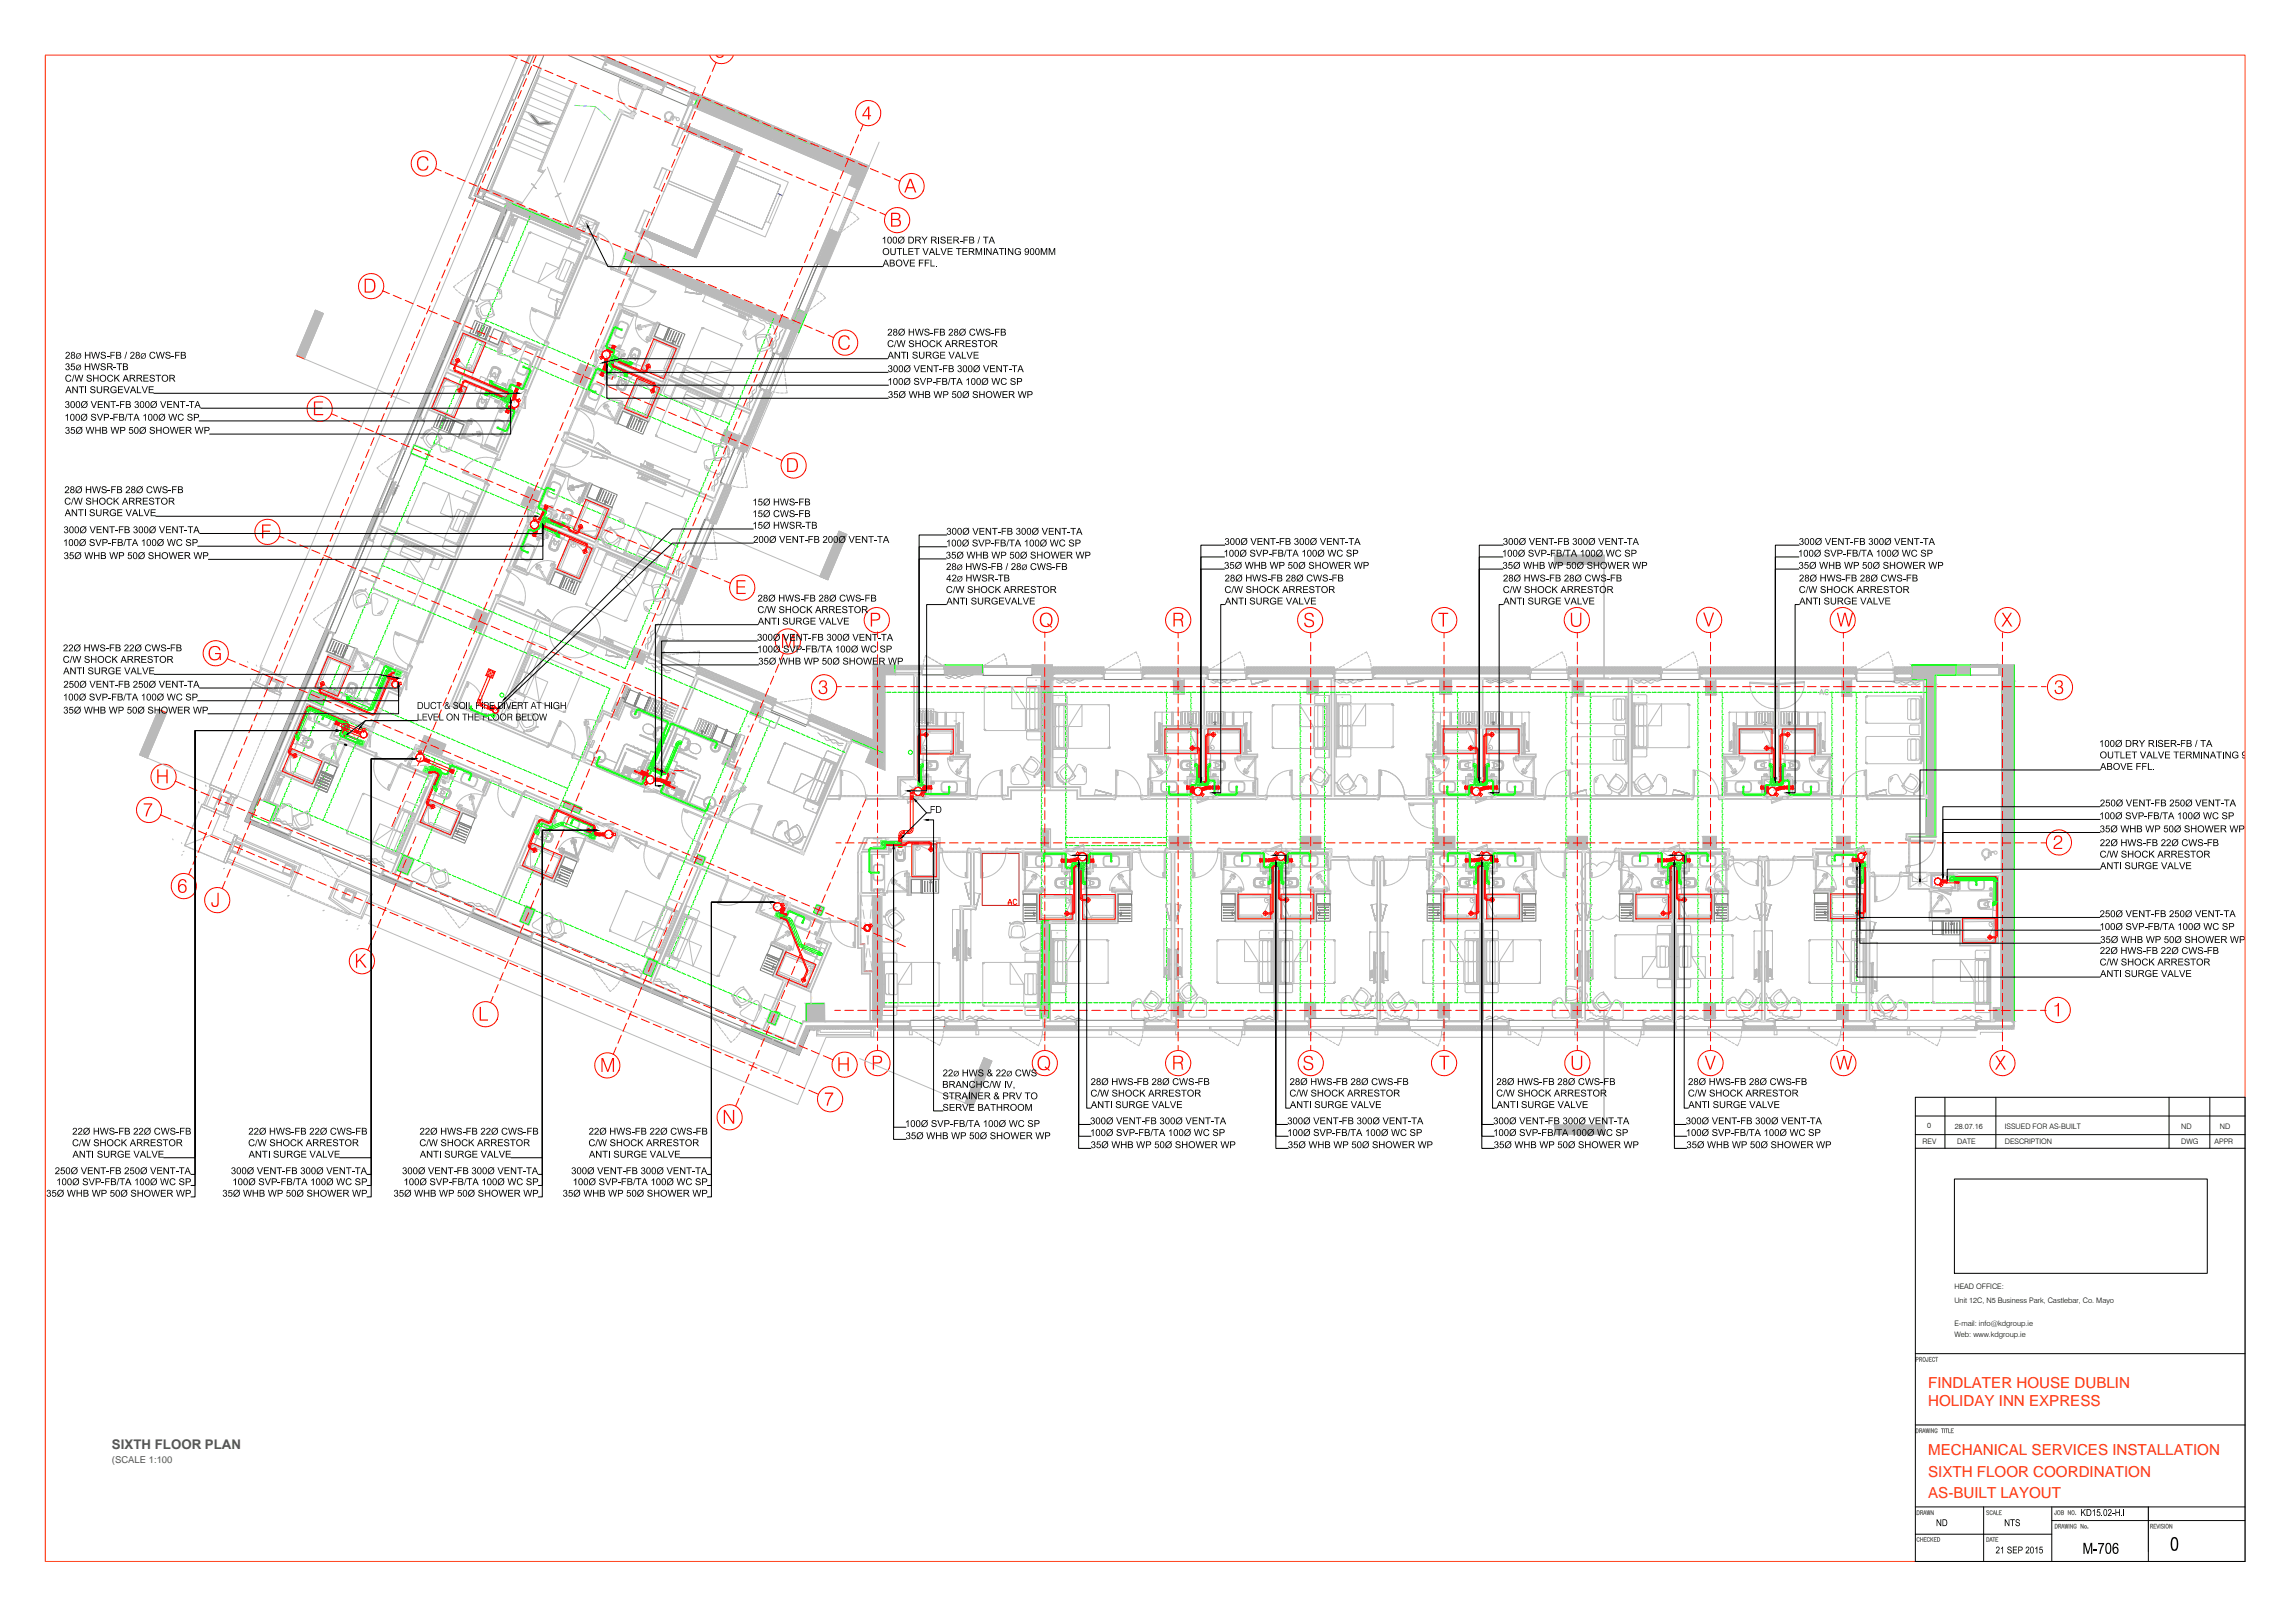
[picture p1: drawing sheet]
<svg xmlns="http://www.w3.org/2000/svg" width="841mm" height="594mm" viewBox="0 0 841 594" stroke-linecap="round" stroke-linejoin="round" font-family="sans-serif">
<defs><g id="words">
<g font-size="5.5" fill="#ff3f00">
<text x="706.6" y="508.2">FINDLATER HOUSE DUBLIN</text>
<text x="706.6" y="514.9">HOLIDAY INN EXPRESS</text>
<text x="706.6" y="533.1">MECHANICAL SERVICES INSTALLATION</text>
<text x="706.6" y="541">SIXTH FLOOR COORDINATION</text>
<text x="706.6" y="548.8">AS-BUILT LAYOUT</text>
</g>
<text font-size="4.9" fill="#545454" x="41" y="530.8">SIXTH FLOOR PLAN</text>
<text font-size="3.5" fill="#545454" x="41" y="535.7">(SCALE 1:100</text>
<g font-size="2.8">
<text x="706.2" y="413.2">0</text>
<text x="716.4" y="413.4">28.07.16</text>
<text x="734.7" y="413.4">ISSUED FOR AS-BUILT</text>
<text x="799.4" y="413.4">ND</text>
<text x="813.4" y="413.4">ND</text>
<text x="704.6" y="419">REV</text>
<text x="717.3" y="419">DATE</text>
<text x="734.7" y="419">DESCRIPTION</text>
<text x="799.4" y="419">DWG</text>
<text x="811.5" y="419">APPR</text>
<text x="716.2" y="472.2">HEAD OFFICE:</text>
<text x="716.2" y="477.4">Unit 12C, N5 Business Park, Castlebar, Co. Mayo</text>
<text x="716.2" y="485.7">E-mail: info@kdgroup.ie</text>
<text x="716.2" y="489.7">Web: www.kdgroup.ie</text>
</g>
</g></defs>
<!-- layer: KD X-REF 5-6 REV 3 -->
<g fill="#bababa" stroke="#bababa" stroke-width=".37">
<path d="M185.9 73.9l26.9 11.4-.9 2.2z"/>
<path d="M292.5 113.5l3.2 1.3z"/>
<path d="M229.5 92.4l61 25.9-61.1-25.8z"/>
<path d="M228.5 94.6l64.2 27.1z"/>
<path d="M304.9 84.5l3.1 1.3z"/>
<path d="M299.8 96.5l3.1 1.3z"/>
<path d="M297.7 52.1l20.8 8.7z"/>
<path d="M255.9 35.3l41.5 17.7z"/>
<path d="M313.7 63.6l3.1 1.3-1.8 4.2z"/>
<path d="M155.7 269.6l7.4 3.2z"/>
<path d="M114.2 252.8l5.4 2.3z"/>
<path d="M301.5 332.3l.5 .2z"/>
<path d="M256.3 313.3l2.2 .8z"/>
<path d="M207.2 293.4l5.8 2.5z"/>
<path d="M114.2 252.8l5.4 2.3-1.3 3.1z"/>
<path d="M207.2 293.4l5.8 2.5-.9 2.1z"/>
<path d="M155.7 269.6l7.4 3.2-1.6 3.9z"/>
<path d="M295.4 367.7l6.6-.1v2.8z"/>
<path d="M295.4 367.7l6.6 2.7 .1 3.7z"/>
<path d="M713.2 243.5h8.9v3.8z"/>
<path d="M700.8 246.7l5.2 2.2h-5.2z"/>
<path d="M706 251.1l3.1 1.3v53.9z"/>
<path d="M732.5 243.5h5.6v2.4z"/>
<path d="M732.5 246.8l1.1 .5h-1.1z"/>
<path d="M731.1 369.7l7 2.9v1.4z"/>
<path d="M194.5 332.6l1.4 .6z"/>
<path d="M285.5 371l.2 .1z"/>
<path d="M237.8 351l3.1 1.3z"/>
<path d="M147.9 313.2l3.8 1.6z"/>
<path d="M281.4 373.5l2.9 1.3-.3 .6z"/>
<path d="M192.9 332l3 1.2-2.3 5.5z"/>
<path d="M236.7 353.5l3.2 1.3-1.3 2.9z"/>
<path d="M147.9 313.2l3.8 1.6-2.3 5.5z"/>
<path d="M251.4 45.9l20.6 8.8z"/>
<path d="M235.3 83.8l18.8 8z"/>
<path d="M235.3 83.8l20.6 8.7-.7 1.8z"/>
<path d="M574.8 306.6h6.6v2.8z"/>
<path d="M574.8 309.1l4 1.7h-2.3z"/>
<path d="M477.1 306.6h6.6v2.8z"/>
<path d="M477.1 309.1l4 1.7h-2.4z"/>
<path d="M428.8 306.6h6.6v2.8z"/>
<path d="M428.8 309.1l4 1.7h-2.3z"/>
<path d="M526.2 306.6h6.6v2.8z"/>
<path d="M526.2 309.1l4 1.7h-2.3z"/>
<path d="M624.9 368l3.3-.1 .1 1.5z"/>
<path d="M624.9 368l3.4 1.4v3.3z"/>
<path d="M576.1 367.8h3.4v1.5z"/>
<path d="M576.1 367.8l3.4 1.5v3.3z"/>
<path d="M527.4 367.7h3.4v1.4z"/>
<path d="M527.4 367.7l3.4 1.4v3.4z"/>
<path d="M478.5 367.5h3.3v1.4z"/>
<path d="M478.5 367.5l3.3 1.4-.1 3.5z"/>
<path d="M673.4 306.6h4.3v1.9z"/>
<path d="M673.4 306.6l4.3 1.9v2.3z"/>
<path d="M624.3 306.6h4.4v1.9z"/>
<path d="M624.3 309.1l4.1 1.7h-2.4z"/>
<path d="M429.9 367.3h3.3v1.4z"/>
<path d="M429.9 367.3l3.3 1.4 .1 3.5z"/>
<path d="M673.5 368.4h3.4v1.4z"/>
<path d="M673.5 368.4l3.4 1.4-.1 3.4z"/>
<path d="M353.2 243.5h6.8v2.9z"/>
<path d="M353.2 243.5l6.8 2.9h-6.8z"/>
<path d="M576.6 249.4l3.4 .1v1.3z"/>
<path d="M576.6 249.4l3.4 1.4-.1 3.4z"/>
<path d="M675.4 249.5l2.8-.1v1.2z"/>
<path d="M675.4 249.5l2.8 1.1v4.1z"/>
<path d="M479.3 249.2l3.4-.1v1.5z"/>
<path d="M479.3 249.2l3.4 1.4v3.2z"/>
<path d="M625.4 249.5h3.1v1.3z"/>
<path d="M625.4 249.5l3.1 1.3v3.4z"/>
<path d="M528.2 248.9l3.4 .2-.1 1.3z"/>
<path d="M528.2 248.9l3.3 1.5-.2 3.6z"/>
<path d="M430.3 249.3h3.4v1.5z"/>
<path d="M430.3 249.3l3.4 1.5 .1 2.8z"/>
<path d="M265.9 157.9l5.3 2.2z"/>
<path d="M265.9 157.9l5.3 2.2-1.3 3.3z"/>
<path d="M232.3 237.9l4.3 2z"/>
<path d="M232.2 238.1l4.4 1.8-1.3 2.9z"/>
<path d="M213 133.6l3.8 1.6z"/>
<path d="M213 133.7l3.8 1.5-2.6 6z"/>
<path d="M175 223.5l3.8 1.6z"/>
<path d="M175 223.5l3.8 1.6-2.6 6.1z"/>
<path d="M193.9 178.7l3.8 1.6z"/>
<path d="M191.3 184.7l3.9 1.6z"/>
<path d="M278.4 257.5l1.6 .6z"/>
<path d="M277 256.9l.8 .3z"/>
<path d="M275.2 261.3l2.3 .9z"/>
<path d="M319.8 328h2.9v1.2z"/>
<path d="M319.8 342.6l2.9 1.2v30.4z"/>
<path d="M321.2 243.5h6.8v2.9z"/>
<path d="M320 271.1l3.4 1.4z"/>
<path d="M320 274.1l3.4 1.5v5.4z"/>
<path d="M382.1 337.2h2.4v1z"/>
<path d="M381.4 367.9l3 1.3v3.6z"/>
<path d="M378.4 243.5h7.3v3.1z"/>
<path d="M378.4 244.1l3.8 1.6h-3.8z"/>
<path d="M382.2 275.9l2.7 1.1-.1 11.1z"/>
<path d="M707.8 243.5h9v3.8z"/>
<path d="M700.8 248.3l1.5 .6-1.5-.1z"/>
<path d="M706 250.5l3.1 1.3v54.5z"/>
<path d="M730.9 370.2l7.2 3v.8z"/>
<path d="M624.9 368l3.4 1.4 .1 3.3z"/>
<path d="M382.2 304.2h2.1v.9z"/>
<path d="M382.1 309.1l2.2 .9v.2z"/>
<path d="M429.9 367.3h3.3l.1 1.4z"/>
<path d="M429.9 367.3l3.4 1.4v3.5z"/>
<path d="M528.2 248.9l3.4 .2v1.3z"/>
<path d="M528.2 248.9l3.4 1.5-.3 3.6z"/>
<path d="M185.9 73.9l20.8 8.8zM185.9 73.9l20.8 8.8z"/>
<path d="M185.9 73.9l22.5 9.5zM185.9 73.9l22.5 9.5z"/>
<path d="M185.9 73.9l26.9 11.4zM185.9 73.9l26.9 11.4z"/>
<path d="M185.9 73.9l-1 2.2 27 11.4zM184.9 76.1l27 11.4z"/>
<path d="M292.5 113.5l-2 4.8 3.1 1.3zM292.5 113.5l3.2 1.3-2.1 4.8z"/>
<path d="M229.4 92.5l-.9 2.1 64.2 27.1zM229.4 92.5l64.2 27.1-.9 2.1z"/>
<path d="M228.5 94.6l64.2 27.1zM232 96.1l60.7 25.6v.2z"/>
<path d="M304.9 84.5l-5.1 12 3.1 1.3zM304.9 84.5l3.1 1.3-5.1 12z"/>
<path d="M297.7 52.1l-.3 .9 20.7 8.8zM297.7 52.1l20.8 8.7-.4 1z"/>
<path d="M255.8 35.5l-1.3 3 62.3 26.3zM255.8 35.5l62.3 26.3-1.3 3z"/>
<path d="M254.5 38.5l62.3 26.4zM254.5 38.5l62.3 26.3z"/>
<path d="M313.7 63.6l-1.8 4.2 3.1 1.3zM311.9 67.8l3.1 1.3z"/>
<path d="M299.3 331.4l2.7 1.1zM301.5 332.3l.5 .2z"/>
<path d="M255.7 313l2.8 1.1zM256.3 313.3l2.2 .8z"/>
<path d="M112.9 255.9l5.4 2.3zM114.2 252.8l4.1 5.4-5.4-2.3z"/>
<path d="M299.3 331.4l-1.2 2.7 2.7 1.2zM299.3 331.4l2.7 1.1-1.2 2.8z"/>
<path d="M298.1 334.1l2.2 1zM298.1 334.1l2.2 1zM298.1 334.1l2.7 1.2z"/>
<path d="M255.7 313l-1.1 2.8 2.7 1.1zM255.7 313l2.8 1.1-1.2 2.8z"/>
<path d="M254.6 315.8l.6 .2zM254.6 315.8l.6 .2zM254.6 315.8l2.7 1.1z"/>
<path d="M207.2 293.4l-.9 2.1 5.8 2.5zM206.3 295.5l5.8 2.5z"/>
<path d="M155.7 269.6l-1.6 3.9 7.4 3.2zM154.1 273.5l7.4 3.2z"/>
<path d="M295.4 367.7l.1 3.6 6.6 2.8zM295.5 371.3l6.6 2.8-6.6 .1z"/>
<path d="M700.8 243.5l8.9 3.8 3.5-3.8zM713.2 243.5l8.9 3.8h-12.4z"/>
<path d="M700.8 243.5v.2l8.3 3.6zM700.8 243.5l8.9 3.8h-.6z"/>
<path d="M700.8 243.7v3l8.3 3.5zM700.8 243.7l8.3 3.6v2.9z"/>
<path d="M706 248.9v2.2l3.1 1.3zM706 248.9l3.1 1.3v2.2z"/>
<path d="M706 251.1v53.9l3.1 1.3zM706 305l3.1 1.3h-3.1z"/>
<path d="M732.5 243.5v3.3l5.6 2.4zM732.5 243.5l5.6 2.4v3.3z"/>
<path d="M733.6 247.3v122.3l4.5 1.9zM733.6 247.3l4.5 1.9v122.3z"/>
<path d="M731.1 369.7l7 2.9-4.5-3zM733.6 369.6l4.5 1.9v1.1z"/>
<path d="M731.1 369.7v1.3l7 3zM731.1 371l7 3h-7z"/>
<path d="M192.9 332l3 1.2zM194.5 332.6l1.4 .6z"/>
<path d="M282.8 369.9l2.9 1.3zM285.5 371l.2 .1z"/>
<path d="M237.7 351.1l3.1 1.4zM237.7 351.1l3.1 1.4zM237.8 351l-.1 .1 3.1 1.4zM237.8 351l3 1.5z"/>
<path d="M237.7 351.2l-1 2.3 3.2 1.3zM237.7 351.2l3.1 1.3-.9 2.3z"/>
<path d="M281.4 373.5l2.9 1.3zM281.4 373.5l2.9 1.3z"/>
<path d="M282.8 369.9l-1.4 3.6 2.9 1.3zM282.8 369.9l2.9 1.3-1.4 3.6z"/>
<path d="M281.4 373.5l-.3 .6 2.9 1.3zM281.1 374.1l2.9 1.3z"/>
<path d="M190.6 337.4l3 1.3zM192.9 332l.7 6.7-3-1.3z"/>
<path d="M235.5 356.4l3.1 1.3zM236.7 353.5l1.9 4.2-3.1-1.3z"/>
<path d="M147.9 313.2l-2.3 5.5 3.8 1.6zM145.6 318.7l3.8 1.6z"/>
<path d="M251.3 46l-.7 1.8 20.6 8.7zM251.3 46l20.7 8.7-.8 1.8z"/>
<path d="M250.6 47.8l20.6 8.7zM250.6 47.8l20.6 8.7z"/>
<path d="M269.4 55.8l-15.3 36 1.8 .7zM269.4 55.8l1.8 .7-15.3 36z"/>
<path d="M235.3 83.8l-.8 1.8 20.7 8.7zM234.5 85.6l20.7 8.8z"/>
<path d="M574.8 306.6v1.4l6.6 2.8zM574.8 306.6l6.6 2.8v1.4z"/>
<path d="M574.8 308v1.1l4 1.7zM574.8 308l6.6 2.8h-2.6z"/>
<path d="M574.8 309.1v1l1.7 .7zM574.8 310.1l1.7 .7h-1.7z"/>
<path d="M477.1 306.6v1.4l6.6 2.8zM477.1 306.6l6.6 2.8v1.4z"/>
<path d="M477.1 308v1.1l4 1.7zM477.1 308l6.6 2.8h-2.6z"/>
<path d="M477.1 309.1v1l1.6 .7zM477.1 310.1l1.6 .7h-1.6z"/>
<path d="M428.8 306.6v1.4l6.6 2.8zM428.8 306.6l6.6 2.8v1.4z"/>
<path d="M428.8 308v1.1l4 1.7zM428.8 308l6.6 2.8h-2.6z"/>
<path d="M428.8 309.1v1l1.7 .7zM428.8 310.1l1.7 .7h-1.7z"/>
<path d="M526.2 306.6v1.4l6.6 2.8zM526.2 306.6l6.6 2.8v1.4z"/>
<path d="M526.2 308v1.1l4 1.7zM526.2 308l6.6 2.8h-2.6z"/>
<path d="M526.2 309.1v1l1.7 .7zM526.2 310.1l1.7 .7h-1.7z"/>
<path d="M624.9 368v3.2l3.4 1.5zM624.9 371.2l3.4 1.5-3.4 .1z"/>
<path d="M576.1 367.8v3.4l3.4 1.4zM576.1 371.2l3.4 1.4h-3.4z"/>
<path d="M527.4 367.7v3.3l3.4 1.5zM527.4 371l3.4 1.5h-3.4z"/>
<path d="M478.5 367.5l-.1 3.5 3.3 1.4zM478.4 371l3.3 1.4-3.3-.1z"/>
<path d="M673.4 306.6v2.4l4.3 1.8zM673.4 309l4.3 1.8h-4.3z"/>
<path d="M624.3 306.6v2.4l4.4 1.8zM624.3 306.6l4.4 1.9v2.3z"/>
<path d="M624.3 309l4.1 1.8zM624.3 309l4.4 1.8z"/>
<path d="M624.3 309.1v1l1.7 .7zM624.3 310.1l1.7 .7h-1.7z"/>
<path d="M429.9 367.3l.1 3.5 3.3 1.4zM430 370.8l3.3 1.4h-3.3z"/>
<path d="M673.5 368.4l-.1 3.4 3.4 1.4zM673.4 371.8l3.4 1.4h-3.4z"/>
<path d="M346.3 243.5l6.9 2.9v-2.9zM346.3 243.5l6.9 2.9h-6.9z"/>
<path d="M576.6 249.4l-.1 3.4 3.4 1.4zM576.5 252.8l3.4 1.4h-3.4z"/>
<path d="M675.4 249.5v4.1l2.8 1.1zM675.4 253.6l2.8 1.1-2.8 .1z"/>
<path d="M479.3 249.2v3.2l3.4 1.4zM479.3 252.4l3.4 1.4h-3.4z"/>
<path d="M625.4 249.5v3.4l3.1 1.3zM625.4 252.9l3.1 1.3h-3.1z"/>
<path d="M528.2 248.9l-.2 3.7 3.3 1.4zM528 252.6l3.3 1.4-3.3-.1z"/>
<path d="M430.3 249.3l.1 2.9 3.4 1.4zM430.4 252.2l3.4 1.4-3.4 .1z"/>
<path d="M264.5 161.1l5.4 2.3zM265.9 157.9l4 5.5-5.4-2.3z"/>
<path d="M232.2 238.1l-1.3 2.9 4.4 1.8zM230.9 241l4.4 1.8-.1 .2z"/>
<path d="M213 133.7l-2.6 5.9 3.8 1.6zM210.4 139.6l3.8 1.6z"/>
<path d="M172.4 229.6l3.8 1.6zM175 223.5l1.2 7.7-3.8-1.6z"/>
<path d="M193.9 178.7l-2.6 6 3.9 1.6zM193.9 178.7l3.8 1.6-2.5 6z"/>
<path d="M278.1 257.3l1.9 .8zM278.4 257.5l1.6 .6z"/>
<path d="M277 256.9l1.1 .4zM277 256.9l1.1 .4z"/>
<path d="M277 256.9l-1.8 4.4 2.9 1.2zM277 256.9l3 1.2-1.9 4.4z"/>
<path d="M277.5 262.2l.6 .3zM277.5 262.2l.6 .3zM277.5 262.2l.6 .3z"/>
<path d="M319.8 342.6l2.9 1.2zM319.8 342.6l2.9 1.2zM319.8 328v14.6l2.9 1.2zM319.8 328l2.9 1.2v14.6z"/>
<path d="M319.8 342.6v30.4l2.9 1.2zM319.8 373l2.9 1.2h-2.9z"/>
<path d="M320 243.5l6.9 2.9-5.7-2.9zM321.2 243.5l6.8 2.9h-1.1z"/>
<path d="M320 243.5v1.4l3.6 1.6zM320 243.5l6.9 2.9-3.3 .1z"/>
<path d="M309.5 266.6l13.9 5.9zM320 244.9v26.2l3.4 1.4zM320 244.9l3.6 1.6-.2 26z"/>
<path d="M309.5 266.6l-1.1 2.6 15 6.3zM309.5 266.6l13.9 5.9v3z"/>
<path d="M308.4 269.2l15 6.4zM308.4 269.2l15 6.4z"/>
<path d="M318.1 278.7l5.3 2.3zM320 274.1l3.4 6.9-5.3-2.3z"/>
<path d="M382.1 337.2l-.2 29.6 2.5 1.1zM382.1 337.2l2.4 1-.1 29.7z"/>
<path d="M381.9 366.8v1.1l2.5 1.1zM381.9 366.8l2.5 1.1v1.1z"/>
<path d="M381.4 367.9l3 1.3zM381.9 367.9l2.5 1.1v.2z"/>
<path d="M381.4 367.9l.2 3.7 2.8 1.2zM381.6 371.6l2.8 1.2-2.8 .1z"/>
<path d="M378.4 243.5v.6l7.3 3.1zM378.4 243.5l7.3 3.1v.6z"/>
<path d="M382.2 245.7v1.8l3.5 1.4zM382.2 245.7l3.5 1.5v1.7z"/>
<path d="M382.2 247.5l3 1.4zM382.2 247.5l3.5 1.4z"/>
<path d="M382.2 247.6v28.3l2.7 1.1zM382.2 247.6l3 1.3-.3 28.1z"/>
<path d="M382.2 275.9v11.1l2.6 1.1zM382.2 287l2.6 1.1h-2.6z"/>
<path d="M700.6 243.5l9 3.8-1.8-3.8zM707.8 243.5l9 3.8h-7.2z"/>
<path d="M700.6 243.5l8.5 3.8zM700.6 243.5l9 3.8z"/>
<path d="M700.7 243.7v3l8.4 3.5zM700.7 243.7l8.4 3.6v2.9z"/>
<path d="M706 248.9v1.6l3.1 1.3zM706 248.9l3.1 1.3v1.6z"/>
<path d="M700.7 246.7l.1 1.6 1.5 .6zM700.7 246.7l5.3 2.2h-3.7z"/>
<path d="M706 250.5v54.5l3.1 1.3zM706 305l3.1 1.3h-3.1z"/>
<path d="M732.5 243.5v3.3l5.6 2.4zM732.5 243.5l5.6 2.4v3.3z"/>
<path d="M733.6 247.3l-.5 122.9 5 2.1zM733.6 247.3l4.5 1.9v123.1z"/>
<path d="M730.9 370.2l7.2 3-5-3zM733.1 370.2l5 2.1v.9z"/>
<path d="M730.9 370.2v.7l7.2 3.1zM730.9 370.9l7.2 3.1h-7.2z"/>
<path d="M574.8 306.6v1.4l6.6 2.8zM574.8 306.6l6.6 2.8v1.4z"/>
<path d="M574.8 308v1.1l4 1.7zM574.8 308l6.6 2.8h-2.6z"/>
<path d="M574.8 309.1v1l1.7 .7zM574.8 310.1l1.7 .7h-1.7z"/>
<path d="M477.1 306.6v1.4l6.6 2.8zM477.1 306.6l6.6 2.8v1.4z"/>
<path d="M477.1 308v1.1l4 1.7zM477.1 308l6.6 2.8h-2.6z"/>
<path d="M477.1 309.1v1l1.6 .7zM477.1 310.1l1.6 .7h-1.6z"/>
<path d="M428.8 306.6v1.4l6.6 2.8zM428.8 306.6l6.6 2.8v1.4z"/>
<path d="M428.8 308v1.1l4 1.7zM428.8 308l6.6 2.8h-2.6z"/>
<path d="M428.8 309.1v1l1.7 .7zM428.8 310.1l1.7 .7h-1.7z"/>
<path d="M576.6 249.4l-.1 3.4 3.4 1.4zM576.5 252.8l3.4 1.4h-3.4z"/>
<path d="M526.2 306.6v1.4l6.6 2.8zM526.2 306.6l6.6 2.8v1.4z"/>
<path d="M526.2 308v1.1l4 1.7zM526.2 308l6.6 2.8h-2.6z"/>
<path d="M526.2 309.1v1l1.7 .7zM526.2 310.1l1.7 .7h-1.7z"/>
<path d="M624.9 368v3.2l3.5 1.5zM624.9 371.2l3.5 1.5-3.5 .1z"/>
<path d="M576.1 367.8v3.4l3.4 1.4zM576.1 371.2l3.4 1.4h-3.4z"/>
<path d="M527.4 367.7v3.3l3.4 1.5zM527.4 371l3.4 1.5h-3.4z"/>
<path d="M478.5 367.5l-.1 3.5 3.3 1.4zM478.4 371l3.3 1.4-3.3-.1z"/>
<path d="M673.4 306.6v2.4l4.3 1.8zM673.4 309l4.3 1.8h-4.3z"/>
<path d="M624.3 306.6v2.4l4.4 1.8zM624.3 306.6l4.4 1.9v2.3z"/>
<path d="M624.3 309l4.1 1.8zM624.3 309l4.4 1.8z"/>
<path d="M624.3 309.1v1l1.7 .7zM624.3 310.1l1.7 .7h-1.7z"/>
<path d="M675.4 249.5v4.1l2.8 1.1zM675.4 253.6l2.8 1.1-2.8 .1z"/>
<path d="M479.3 249.2v3.2l3.4 1.4zM479.3 252.4l3.4 1.4h-3.4z"/>
<path d="M382.2 304.2l-.1 4.9 2.2 .9zM382.2 304.2l2.1 .9v4.9z"/>
<path d="M382.1 309.1l2.2 1.1zM382.1 309.3l2.2 .9h-2.2z"/>
<path d="M625.4 249.5v3.4l3.1 1.3zM625.4 252.9l3.1 1.3h-3.1z"/>
<path d="M429.9 367.3l.1 3.5 3.3 1.4zM430 370.8l3.3 1.4h-3.3z"/>
<path d="M673.5 368.4l-.1 3.4 3.4 1.4zM673.4 371.8l3.4 1.4h-3.4z"/>
<path d="M528.2 248.9l-.2 3.7 3.3 1.4zM528 252.6l3.3 1.4-3.3-.1z"/>
<path d="M430.3 249.3l.1 2.9 3.4 1.4zM430.4 252.2l3.4 1.4-3.4 .1z"/>
</g>
<!-- layer: arwa_ol -->
<g fill="none" stroke="#0f0" stroke-width=".37">
<path d="M254.5 38.5l1.4-3.2 41.5 17.7 .3-.9M184.9 76.1l1-2.2 22.5 9.5M229.5 92.4l-1 2.2 3.5 1.5M290.5 118.3l2-4.8 3.2 1.3-3 7.1M151.8 163.1l5.4 2.2-1.1 2.9-5.5-2.3zM114.2 252.8l5.4 2.3-1.3 3.1-5.4-2.3zM328 243.5v2.9M346.3 243.5h13.7v2.9M702.3 248.9l-1.5-.1-.2-5.3h21.5v3.8h-13v59M702.3 248.9h3.7v50.1M702.3 248.9h3.7v57.4M716.8 243.5v3.8h-7.7v59"/>
<path d="M733.6 247.3v122.3l-2.5 .1v4.3M738.1 243.5v130.5M312.3 270.9l11.2 4.8M94.8 292.6l6.4 2.7-2.6 6.2-6.3-2.7zM94.8 292.6h.1M207.2 293.4l5.8 2.5-.9 2.1-5.8-2.4zM147.9 313.2l3.8 1.6-2.3 5.5-3.8-1.6zM255.7 313l2.8 1.1-1.2 2.8-2.7-1.1zM699.5 306.3h9.6M192.9 332l3 1.2-2.3 5.5-3-1.3zM299.3 331.4l2.7 1.1-1.2 2.8-2.7-1.2zM382.1 337.2h2.4l-.1 35.6-2.8 .1-.2-5h.5z"/>
<path d="M237.8 351l3.1 1.2-2.3 5.5-3.1-1.3zM275.3 376.8l11.3 4.4M282.8 369.9l2.9 1.2-1.7 4.3-2.9-1.2zM302 367.6l-6.6 .1 .1 6.5"/>
</g>
<!-- layer: argl_sc -->
<g fill="none" stroke="#bababa" stroke-width=".37">
<path d="M194.2 20.2l-22.2 52.1 12.1 5.1-94.2 223.3 202.8 85.5 3.8-8.9h1.7M194.5 20.2l-22.1 52 12 5.1-94.2 223.3 202.4 85.3 3.7-8.9h1.9M219.6 20.2l33.8 14.4M220.2 20.2l33.5 14.2M310.9 77.2l-3.3 7.9M314.2 69.4l-3.1 7.4M302.2 98l-3.3 7.8M298.7 106.3l-3.3 7.8M287 130.5l-5.4 12.9M287.2 130.6l-5.4 12.9M272.4 165.1l-5.4 12.9M272.6 165.2l-5.4 12.9"/>
<path d="M261.3 191.5l-5.4 12.9M261.5 191.6l-5.4 12.9M243 239.7l12.9 5.4M243.1 240l12.5 5.3M248.8 221.1l-5.2 12.5M249.1 221l-5.4 12.9M284.1 257l12.8 5.4M284.2 257.3l12.5 5.3M328.3 244.2h9.5M328.3 243.9h9.5M337.4 243.7h.1M338.3 244.2h7.7"/>
<path d="M338.3 243.9h7.7M360.5 244.1h8.5M369.5 244.1h8.4M404.9 245.3h13.3M404.9 245.5h13.3M443 245.3h13.3M443 245.5h13.3M489.4 245.3h13.3M489.4 245.5h13.3M561.2 245.3h13M561.2 245.5h13M609.1 245.3h13.3"/>
<path d="M609.1 245.5h13.3M680.8 245.3h13.3M680.8 245.5h13.3M722.6 244.1h9.4M321.7 377.3h12M321.7 377h12M333.9 377.3h12.4M333.9 377h12.4M346.1 377.3h24.5M346.1 377h24.5M370.5 377.3h24.1M370.5 377h24.1"/>
<path d="M394.9 377.3h36.2M394.9 377h36.2M431.6 377.3h11.8M431.6 377h11.8M443.6 377.3h24.2M443.6 377h24.2M468 377.3h11.8M468 377h11.8M480.2 377.3h24.1M480.2 377h24.1M504.5 377.3h12M504.5 377h12"/>
<path d="M516.7 377.3h24.2M516.7 377h24.2M541.1 377.3h12M541.1 377h12M553.3 377.3h24M553.3 377h24M577.7 377.3h12M577.7 377h12M589.8 377.3h24.2M589.8 377h24.2M614.2 377.3h11.9M614.2 377h11.9"/>
<path d="M626.4 377.3h24.2M626.4 377h24.2M650.8 377.3h12M650.8 377h12M663 377.3h24.2M663 377h24.2M687.4 377.3h12M687.4 377h12M699.6 377.3h24M699.6 377h24"/>
</g>
<!-- layer: arwa_ol -->
<path d="M195.6 20.2l-21.8 51.5M199.3 20.2l-22.4 52.8M208.1 20.2l44.1 18.7M216.9 20.2l38.5 16.4M186 76.1l-94.4 223.9 200.5 84.5M287.4 130.7l-5.4 12.9M272.9 165.3l-5.5 12.9M261.7 191.7l-5.4 12.8M722.1 243.5h10.4M722.1 247.3h10.4" fill="none" stroke="#808080" stroke-width=".37"/>
<!-- layer: artm_el -->
<path d="M310.9 67.7l-6.8 16.1M137 198.6l-3.9 9.1M687.1 373.7l36.9 .2" fill="none" stroke="#bababa" stroke-width=".37"/>
<!-- layer: arcw_el -->
<g fill="none" stroke="#bababa" stroke-width=".37">
<path d="M313.9 69.2l-6.6 15.7M314.6 69.5l-6.7 15.7M315 69.1l-7.1 16.7M301.9 97.8l-6.8 16.1M302.5 98.1l-6.7 16.1M302.9 97.7l-7.2 17.1M285.8 130.6l-5 12M287.2 131.2l-5 11.9M271.2 165.2l-5 12M272.6 165.8l-5 11.9M260.2 191.5l-5.1 12M261.5 192.1l-5 12"/>
<path d="M243.6 239.7l11.9 5M247.7 220.9l-5 12M249.1 221.5l-5 12M243 241.1l11.9 5M284 258.3l12 5.1M284.6 257l12 5M328 245.1h18.3M328 243.7h18.3M360.5 243.7h17.4M360.5 244.5h17.4M405.1 246.6h13M405.1 245.1h13"/>
<path d="M443.2 246.6h13M443.2 245.1h13M489.5 246.6h13.1M489.5 245.1h13.1M561.2 246.6h13M561.2 245.1h13M609.2 246.6h13M609.2 245.1h13M680.8 246.6h13M680.8 245.1h13M722.6 243.7h9.4M722.6 244.5h9.9"/>
<path d="M321.4 376h402.2M321.4 377.5h402.2"/>
</g>
<!-- layer: artm_el -->
<g fill="none" stroke="#808080" stroke-width=".37">
<path d="M183.9 88.1l.3 .2-9.4 22.3-.3-.1M298.8 96.3l-7.1 16.6M299.8 96.5l-7.3 17M283.5 129.2l-5.4 12.6M284.1 129.4h-.2l-5.3 12.6M155.3 154.2l.3 .1-3.6 8.6M150.6 166.2l-9.1 21.5-.3-.1M264.2 176.7h.1M269.4 164l-5.2 12.7M269.5 164l-.2-.1-5.3 12.7 .2 .1M136.7 198.4l.3 .2M258.4 190.3l-.2-.1-5.3 12.8 .1 .1"/>
<path d="M258.5 190.4l-5.3 12.7M131.7 211l-8.8 21-.3-.2M246 219.8l-.2-.1-5.3 12.7h.1M241.8 242.8l12.7 5.4M338 247.2h8M360.3 247.2v.2h17.8v-.2M404.7 248.7h13.7M442.8 248.7h13.7M489.2 249.3v.2M502.9 248.7l-13.7 .2M560.8 248.7h13.8M608.9 248.7h13.7"/>
<path d="M680.4 248.7v.8h13.8v-.2M282.6 260.7l12.6 5.4M282.9 260.1l12.6 5.4M107.3 303.7l.1-.3 33.4 14.1-.1 .2M151.3 322.9l.1-.2 22.3 9.3-.1 .3M195.5 341.6l.1-.3 33.4 14.1-.1 .3M250.8 364.9l.1-.3 22.3 9.4-.1 .3M333.7 373.9h12.4M381.1 373.7l-23.1 .2M394.6 373.9h24.6M431.2 373.7l24.6 .2M479.9 373h24.7"/>
<path d="M528.9 373.7l-12.4 .2M577.7 373.7h-24.6v.2M589.6 373.9h12.5M624.5 373.7l14.1 .2M673 373.7l-22.4 .2M687.1 373.7v.2"/>
</g>
<!-- layer: ardr_sw -->
<g fill="none" stroke="#bababa" stroke-width=".37">
<path d="M226.5 32.6l.1 .3M226.6 31.7v.2M226.6 33v.4M226.6 32.1l-.1 .3M226.6 31.1v.4M226.6 33.5l.1 .4M226.7 34l.1 .3M226.8 30.7l-.1 .3M226.8 34.5v.3M226.8 30.2v.4M226.9 35l.1 .2M227 29.8l-.1 .3"/>
<path d="M227 35.4l.1 .3M227.1 29.3l-.1 .3M227.2 35.8l.1 .3M227.3 28.9l-.1 .3M227.4 36.3l.1 .3M227.6 36.7l.1 .3M227.8 37.1l.2 .3M228.1 37.5l.1 .3M228.3 37.9l.2 .3M228.6 38.3l.2 .3M228.9 38.7l.2 .2M229.2 39l.3 .2"/>
<path d="M229.6 39.4l.2 .2M229.9 39.7l.3 .2M230.3 39.9l.3 .2M232.5 39.8l-.2 .3M232.7 39.4l-.1 .3M232.8 38.9l-.1 .3M232.9 40l-.1 .3M233 38.5l-.1 .3M233.1 39.6l-.1 .3M233.2 38l-.1 .3M233.3 39.1l-.2 .3M233.4 37.6l-.1 .3"/>
<path d="M233.4 38.7v.3M233.6 37.2l-.1 .3M233.7 38.3l-.2 .3M233.8 36.7l-.1 .3M233.8 37.8l-.1 .3M233.9 36.3l-.1 .3M234 37.4l-.1 .3M234.2 35.9l-.2 .3M234.2 36.9l-.1 .3M234.3 35.4l-.1 .3M234.4 36.5l-.2 .3M234.5 35l-.1 .3"/>
<path d="M234.6 36.1l-.1 .3M234.7 34.6l-.1 .2M234.8 35.6l-.2 .3M234.9 34.1l-.1 .3M234.9 35.2l-.1 .3M235.1 33.7l-.1 .3M235.1 34.7l-.1 .3M235.3 33.2l-.2 .3M235.3 34.3l-.1 .3M235.4 32.8l-.1 .3M235.5 32.7l.1-.3 .4 .2-.1 .2M235.5 33.9l-.1 .2"/>
<path d="M235.7 33.4l-.1 .3M235.9 33l-.2 .3M230.7 40.2l.3 .2M231.1 40.5l.3 .1M231.5 40.7l.3 .1M232 40.9l.2 .1M232.1 40.7l-.1 .3 .4 .1 .2-.2M232.3 40.2l-.1 .3M232.7 40.5l-.1 .2M311.2 77.4l1.1 .6M312.7 78.3l.8 .6M313.9 79.2l.8 .9-.7 .6"/>
<path d="M173.2 99.7l-.8 .7M174.4 98.8l-.8 .6M175.8 97.8l-1 .7M215.8 94l-.3-.1-.1 .4 .2 .1M215.8 94.4l.3 .2M216 94.1l.3 .1M216.2 94.6l.3 .2M216.4 94.2l.3 .1M216.7 94.8l.3 .1M216.8 94.4l.3 .1M217.1 95l.3 .1M217.3 94.6l.3 .1"/>
<path d="M217.5 95.2l.3 .1M217.7 94.8l.3 .1M218 95.4l.3 .1M218.2 95l.3 .1M218.4 95.6l.3 .1M218.6 95.2l.3 .1M218.8 95.7l.3 .2M219 95.3l.3 .1M219.3 95.9l.3 .1M219.5 95.5l.3 .2M219.6 85.5l.3 .1M219.7 96.1l.3 .2"/>
<path d="M219.9 95.7l.3 .1M220 85.7l.3 .2M220.2 96.3l.2 .1M220.4 95.9l.2 .1M220.4 85.9l.3 .2M220.6 96.5l.3 .1M220.8 96.1l.3 .1M220.8 86.2l.3 .2M221 96.7l.3 .1M221.2 86.5l.3 .2M221.2 96.3l.3 .1M221.5 96.8l.3 .2"/>
<path d="M221.6 86.8l.2 .2M221.7 96.5h.3M221.9 87.1l.2 .2M221.9 97l.3 .1M222.1 96.6l.3 .2M222.3 87.4l.2 .3M222.3 97.2l.3 .2M222.5 96.8l.3 .1M222.6 87.8l.2 .2M222.8 97.4l.3 .1M222.9 88.2l.2 .2M223 97l.3 .1"/>
<path d="M223.2 88.5l.1 .3M223.2 97.6l.3 .1M223.4 88.9l.2 .3M223.4 97.2l.3 .1M223.7 89.4l.1 .2M223.9 97.4l.2 .1-.1 .4-.3-.1M223.9 89.8l.1 .3M224.1 90.2l.1 .3M224.2 97.2l-.1 .3M224.3 90.6v.4M224.4 96.7l-.1 .3M224.4 91.1l.1 .3"/>
<path d="M224.5 96.3l-.1 .2M224.6 91.6v.2M224.6 95.8v.3M224.6 92l.1 .3M224.7 95.3l-.1 .4M224.7 92.5l.1 .3M224.8 94.9v.3M224.8 92.9v.4M224.8 94.4v.3M224.8 93.4v.4M224.8 93.9v.3M308.7 84.7l-.8 .5"/>
<path d="M309.9 83.7l-.8 .7M311.1 82.8l-.8 .6M312.3 81.9l-.8 .6M313.5 81l-.8 .6M166.9 105.9l.8 .7M167.1 104.3l-.9 .8 .4 .4M168 106.9l.8 .7M168.3 103.4l-.8 .6M169.2 107.9l.9 .5M169.6 102.5l-.8 .6M170.6 108.6l.5 .3M170.8 101.6l-.8 .6"/>
<path d="M172 100.7l-.8 .6M194.2 116.4v.3M194.2 115.9v.3M194.2 115.4v.4M194.2 116.9v.3M194.3 117.3v.3M194.3 115l-.1 .3M194.3 117.8l.1 .3M194.4 114.5l-.1 .3M194.4 118.3l.1 .3M194.5 114l-.1 .3M194.5 118.7l.1 .3"/>
<path d="M194.6 113.6l-.1 .3M194.7 119.2l.1 .3M194.7 113.1v.3M194.8 119.6l.1 .3M202 119.8l-.1 .3M202.2 119.4l-.1 .2M202.4 118.9l-.1 .3M202.5 120l-.2 .3M202.6 118.5l-.1 .3M202.6 119.5l-.1 .3M202.7 118v.3M202.8 119.1l-.1 .3"/>
<path d="M203 117.6l-.2 .3M203 118.6l-.1 .3M203.1 117.2l-.1 .3M203.2 118.2l-.2 .3M203.3 117.8l-.1 .3M203.3 116.7l-.1 .3M203.4 116.6l.1-.3 .4 .2-.1 .2M203.6 117.3l-.2 .3M203.7 116.9l-.1 .3M227.9 111.2l-.1 .2 .4 .2 .1-.2M228.1 110.8l-.1 .3M228.2 111.6l.3 .1"/>
<path d="M228.3 110.3l-.1 .3M228.5 109.9l-.1 .3M228.5 110.9l-.1 .3M228.7 109.5l-.2 .3M228.7 111.8l.3 .1M228.7 110.5l-.1 .3M228.9 109l-.2 .3M228.9 110.1l-.1 .2M229 108.6l-.1 .3M229.1 109.6l-.1 .3M229.1 112h.4M229.2 108.1l-.1 .3"/>
<path d="M229.2 109.2l-.1 .3M229.4 107.7l-.1 .3M229.5 108.7l-.2 .3M229.6 107.3l-.1 .3M229.6 112.1h.3M229.6 108.3l-.1 .3M229.8 106.8l-.1 .3M229.8 107.9l-.1 .2M230 106.4l-.2 .3M230 107.4l-.1 .3M230.1 112.2l.3 .1M230.1 105.9l-.1 .3"/>
<path d="M230.2 107l-.1 .3M230.3 105.5l-.1 .3M230.3 106.5v.3M230.5 112.3h.4M230.5 105.1l-.1 .3M230.6 106.1l-.2 .3M230.7 104.6l-.1 .3M230.7 105.7l-.1 .2M230.9 104.2l-.1 .3M230.9 105.2l-.1 .3M231 112.3h.3M231.1 103.7l-.2 .3"/>
<path d="M231.1 104.8l-.1 .3M231.2 103.3v.3M231.3 104.3l-.1 .3M231.3 103.2l.2-.3 .3 .2-.1 .2M231.5 112.3l.3 .1M231.5 103.9l-.1 .3M231.7 103.5l-.2 .3M232 112.3h.3M232.8 112.3h-.4M233.2 112.3h-.3M233.7 112.2h-.3M234.2 112.1h-.3"/>
<path d="M234.6 111.9l-.3 .1M235 111.8l-.2 .1M235.5 111.6l-.3 .1M235.9 111.4l-.3 .1M236.4 111.2l-.3 .1M236.7 110.9l-.2 .2M237.2 110.7l-.3 .2M237.5 110.4l-.2 .2M237.9 110.1l-.2 .2M238.3 109.8l-.2 .2M238.6 109.4l-.2 .3M238.9 109.1l-.2 .2"/>
<path d="M239.2 108.7l-.2 .3M239.5 108.3l-.2 .3M239.7 107.9l-.1 .3M240 107.5l-.2 .3M240.2 107.1l-.1 .3M296.5 113.7l-.7 .5M297.7 112.8l-.8 .6M298.9 111.8l-.8 .7M299.1 106.4l1 .6M300.2 110.9l-.9 .6M300.5 107.3l.8 .6M301.3 110l-.8 .6"/>
<path d="M301.7 108.2l.8 .9-.7 .6M195 120.1l.1 .3M195.2 120.5l.2 .3M195.4 120.9l.2 .3M195.7 121.3l.1 .3M196 121.7l.1 .3M196.2 122.1l.2 .2M196.6 122.5l.2 .2M196.9 122.8l.2 .2M197.2 123.1l.3 .2M197.6 123.5l.2 .2M198 123.8l.2 .1"/>
<path d="M198.3 124l.3 .2M198.7 124.3l.3 .1M199.2 124.5l.2 .2M199.6 124.7l.3 .2M200 124.6l-.1 .3 .4 .1 .1-.2M200.2 124.2l-.2 .2M200.4 123.7l-.1 .3M200.5 123.3l-.1 .3M200.6 124.4l-.1 .3M200.7 122.8l-.1 .3M200.8 123.9l-.2 .3M200.9 122.4l-.1 .3"/>
<path d="M201 123.5l-.2 .3M201.1 122l-.1 .3M201.1 123l-.1 .3M201.3 121.5l-.1 .3M201.3 122.6l-.1 .3M201.5 121.1l-.1 .3M201.5 122.2l-.1 .3M201.6 120.7l-.1 .3M201.7 121.7l-.1 .3M201.9 121.3l-.1 .3M201.9 120.2l-.2 .3M202.1 120.8l-.2 .3"/>
<path d="M202.2 120.4l-.1 .3M218 132.2l-.1 .2h.6M218.2 128.1h.2M218.2 131.8l-.1 .3M218.4 131.4l-.1 .2M218.5 128.2h.3M218.6 130.9l-.1 .3M218.6 132l-.1 .3M218.8 130.5l-.1 .3M218.8 131.6l-.1 .3M219 130l-.2 .3M219 128.2l.3 .1"/>
<path d="M219 131.1l-.1 .3M219.1 129.6l-.1 .3M219.2 130.7l-.2 .3M219.3 129.2l-.1 .3M219.4 130.2l-.1 .3M219.5 128.4h.1M219.5 128.7l-.1 .3M219.6 129.8l-.2 .3M219.6 128.4l.4 .4M219.6 128.4v.2M219.7 129.4l-.1 .3M219.9 128.9l-.1 .3"/>
<path d="M286.8 131l.1 .9M287 132.4l.1 1M287.2 133.9l.1 1M287.4 135.4l.1 1M287.6 136.9l.1 1.1M287.8 138.5l.1 .9M287.9 139.9l.2 1.1M190.7 149l.4 .3M190.9 148.5l-.1 .3M191.1 149.3h.2M191.1 148.1l-.1 .3M191.1 149.1v.2"/>
<path d="M191.3 147.6l-.2 .3M191.3 148.7l-.1 .3M191.4 149.4l.3 .1M191.5 147.2l-.1 .3M191.5 148.2l-.1 .3M191.7 146.8l-.2 .3M191.7 147.8l-.1 .3M191.8 146.3l-.1 .3M191.9 149.5h.3M191.9 147.4l-.1 .3M192 145.9l-.1 .3M192.1 146.9l-.1 .3"/>
<path d="M192.2 145.4l-.1 .3M192.2 146.5l-.1 .3M192.3 145.3h.5l-.1 .2M192.3 149.6h.2M192.5 146.1l-.2 .2M192.6 145.6l-.1 .3M208 158.3v.3l.3 .1 .2-.2M208.3 157.8l-.2 .3M208.4 157.4l-.1 .3M208.6 158l-.1 .3M208.6 157l-.1 .3M208.8 156.5l-.1 .3"/>
<path d="M208.8 157.6l-.1 .3M209 156.1l-.2 .3M209 157.2l-.1 .2M209.2 155.6l-.1 .3M209.2 156.7l-.1 .3M209.4 155.2l-.2 .3M209.4 156.3l-.1 .3M209.5 154.8l-.1 .3M209.6 155.8l-.2 .3M209.7 154.3l-.1 .3M209.8 155.4l-.2 .3M209.9 153.9l-.1 .3"/>
<path d="M209.9 155l-.1 .3M210.1 153.5l-.1 .3M210.1 154.5l-.1 .3M210.3 153l-.1 .3M210.3 154.1l-.1 .3M210.5 152.6l-.2 .3M210.5 153.7l-.1 .3M210.7 152.2l-.2 .2M210.7 153.2l-.1 .3M210.8 151.7l-.1 .3M210.9 152.8l-.2 .3M211 151.3l-.1 .3"/>
<path d="M211 152.3l-.1 .3M211.2 150.8l-.1 .3M211.3 151.9l-.2 .3M211.4 150.4l-.1 .3M211.4 151.5l-.1 .3M211.5 150.3l.1-.3 .4 .1-.1 .3M211.6 151l-.1 .3M211.8 150.6l-.1 .3M212 150.1l.3 .2M212.4 150.4l.3 .1M212.8 150.6l.3 .1M213.2 150.8l.3 .2"/>
<path d="M213.6 151.1l.3 .2M214.1 151.4l.2 .2M214.4 151.7l.2 .2M214.8 152l.2 .2M215.1 152.3l.2 .3M215.4 152.7l.2 .2M215.7 153.1l.2 .2M216 153.4l.2 .3M216.3 153.8l.1 .3M216.5 154.2l.1 .3M216.7 154.7l.1 .3M216.9 155.1l.1 .3"/>
<path d="M217.1 155.6l.1 .3M217.2 156l.1 .3M217.4 156.4v.3M217.5 156.9v.3M217.6 157.4v.3M217.6 159.8v.3M217.6 157.8v.4M217.6 158.4v.3M217.6 159.3v.3M217.6 158.8v.3M281.8 142.9l.8 .3M283.1 143.4l.9 .3"/>
<path d="M284.5 143.8l1.1 .1M286.1 144h1M288.1 141.5l.2 1M288.3 143l.1 .9-.8 .1M138.9 172.2l.7 .8M139.1 170.7l-.9 .7 .4 .5M140 173.3l.8 .6M140.3 169.7l-.8 .7M141.2 174.2l.9 .5M141.6 168.9l-.8 .5M142.6 174.9l.5 .3M142.8 167.9l-.8 .7"/>
<path d="M144 167l-.8 .6M145.2 166.1l-.8 .6M146.4 165.2l-.8 .6M147.8 164.2l-1 .7M169.8 172.5l-.2 .2M170 172l-.1 .3M170.2 171.6l-.1 .3M170.5 171.3l-.2 .2M170.8 170.8l-.2 .3M171.1 170.5l-.2 .3M171.5 170.2l-.3 .2M171.8 169.8l-.3 .2"/>
<path d="M172.1 169.5l-.2 .2M172.5 169.2l-.2 .2M172.9 169l-.3 .1M173.3 168.7l-.2 .2M173.8 168.5l-.3 .1M174.2 168.3l-.3 .1M174.6 168.1l-.3 .1M175.1 168h-.3M175.5 167.8l-.3 .1M176 167.7l-.3 .1M176.5 167.6l-.4 .1M176.9 167.5l-.3 .1"/>
<path d="M177.1 167.5h.3M177.6 167.5h.3M178 167.5h.4M178.1 176.5l-.1 .3 .4 .1 .1-.2M178.3 176.1l-.1 .2M178.5 167.5h.3M178.5 175.6l-.1 .3M178.7 175.2l-.2 .3M178.7 176.2l-.1 .3M178.8 174.7l-.1 .3M178.9 175.8l-.2 .3M179 167.5h.3"/>
<path d="M179 174.3l-.1 .3M179.1 175.4l-.1 .2M179.2 173.8l-.1 .3M179.3 174.9l-.2 .3M179.4 173.4l-.1 .3M179.4 174.5l-.1 .3M179.5 167.6l.3 .1M179.6 173l-.1 .3M179.6 174l-.1 .3M179.8 172.5l-.2 .3M179.8 173.6l-.1 .3M179.9 167.7l.3 .1"/>
<path d="M180 172.1l-.2 .3M180 173.2l-.2 .3M180.1 171.7l-.1 .3M180.2 172.7l-.1 .3M180.3 171.2l-.1 .3M180.4 172.3l-.2 .3M180.4 167.8l.3 .1M180.5 170.8l-.1 .3M180.5 171.9l-.1 .3M180.7 170.4l-.1 .2M180.7 171.4l-.1 .3M180.9 167.9l.3 .1"/>
<path d="M180.9 169.9l-.2 .3M180.9 171l-.1 .3M181.1 169.5l-.2 .3M181.1 170.5l-.1 .3M181.2 169l-.1 .3M181.3 168.1l.3 .1M181.3 170.1l-.1 .3M181.5 168.6l-.2 .3M181.5 169.7l-.2 .3M181.5 168.5l.1-.3 .4 .1-.1 .3M181.7 169.2l-.2 .3M181.8 168.8l-.1 .3"/>
<path d="M203.1 170l-.1 .3 .4 .1 .2-.2M203.3 169.5l-.1 .3M203.4 170.4l.3 .1M203.5 169.1l-.1 .3M203.7 168.7l-.1 .3M203.7 169.7l-.1 .3M203.8 168.2v.3M203.9 170.6l.3 .1M203.9 169.3l-.1 .3M204.1 167.8l-.2 .3M204.1 168.9l-.1 .2M204.2 167.4l-.1 .3"/>
<path d="M204.3 168.4l-.2 .3M204.4 170.8h.3M204.4 166.9l-.1 .3M204.4 168l-.1 .3M204.6 166.5l-.1 .3M204.7 167.5l-.2 .3M204.8 170.9h.3M204.8 166.1l-.1 .2M204.8 167.1l-.1 .3M205 165.6l-.1 .3M205 166.7l-.1 .2M205.2 165.2l-.2 .3"/>
<path d="M205.2 166.2l-.1 .3M205.2 171h.4M205.3 164.7l-.1 .3M205.4 165.8l-.2 .3M205.5 164.3l-.1 .3M205.6 165.3l-.1 .3M205.7 171.1h.4M205.7 163.9l-.1 .3M205.8 164.9l-.2 .3M205.9 164.5l-.1 .2M205.9 163.4l-.1 .3M206.1 163l-.1 .3"/>
<path d="M206.1 164l-.1 .3M206.2 171.1h.3M206.3 162.5l-.2 .3M206.3 163.6l-.1 .3M206.5 162.1l-.2 .3M206.5 163.1l-.1 .3M206.5 162l.1-.3 .4 .2-.1 .2M206.7 171.1h.3M206.7 162.7l-.1 .3M206.9 162.2l-.2 .3M207.2 171.1h.3M207.6 171.1h.4"/>
<path d="M208.4 171l-.3 .1M208.9 171h-.3M209.4 170.8l-.3 .1M209.8 170.7l-.3 .1M210.2 170.6l-.3 .1M210.7 170.4l-.3 .1M211.1 170.2l-.3 .1M211.6 170l-.3 .1M212 169.7l-.3 .2M212.4 169.5l-.3 .2M212.7 169.2l-.2 .2M213.1 168.9l-.2 .2"/>
<path d="M213.5 168.6l-.3 .2M213.8 168.2l-.2 .2M214.1 167.9l-.2 .2M214.4 167.5l-.2 .3M214.7 167.1l-.2 .3M214.9 166.7l-.1 .3M215.2 166.3l-.2 .3M215.4 165.9l-.1 .3M217.2 161.6l-.1 .4M217.3 161.1l-.1 .3M217.4 160.7v.3M217.5 160.2v.4"/>
<path d="M267.2 177.6l.8 .2M268.4 178l1.1 .3M269.9 178.4l1 .1M271.5 178.5l1 .1M272.2 165.6l.1 .9M272.4 167l.1 1M272.6 168.5l.1 1M272.8 170l.1 1M273 171.5l.1 1M273.1 173l.2 1.1M273.4 174.5l.1 1M273.5 176.1l.2 1"/>
<path d="M273.7 177.6l.1 .9h-.8M193.2 191l.4 .4v-.2M193.4 186.9h.2M193.4 190.6l-.1 .3M193.6 190.1l-.1 .3M193.7 186.9l.3 .1M193.8 189.7l-.2 .3M193.8 190.8l-.1 .3M194 189.3l-.1 .3M194 190.3l-.1 .3M194.2 188.8l-.2 .3M194.2 187l.3 .1"/>
<path d="M194.2 189.9l-.1 .3M194.3 188.4l-.1 .3M194.4 189.5l-.1 .3M194.5 187.9l-.1 .3M194.6 189l-.1 .3M194.7 187.2h.1M194.7 187.5l-.1 .3M194.7 188.6l-.1 .3M194.8 187.2l.4 .4M194.8 187.2v.2M195 188.2l-.2 .2M195.1 187.7l-.1 .3"/>
<path d="M261.1 191.9l.1 1M261.3 193.4l.1 .9M261.5 194.8l.1 1.1M261.7 196.4l.1 1M261.8 197.9l.2 1M262.1 199.4l.1 1M124.4 219.5l-.9 .7M182.9 217.8v.2l.3 .2 .2-.2M183.1 217.4l-.1 .3M183.3 216.9l-.1 .3M183.5 216.5l-.1 .3M183.5 217.5l-.1 .3"/>
<path d="M183.7 216.1l-.1 .2M183.7 217.1l-.1 .3M183.9 215.6l-.2 .3M183.9 216.6l-.1 .3M184.1 215.2l-.1 .3M184.1 216.2l-.1 .3M184.2 214.7l-.1 .3M184.3 215.8l-.1 .3M184.4 214.3l-.1 .3M184.5 215.3l-.2 .3M184.6 213.9l-.1 .3M184.7 214.9l-.2 .3"/>
<path d="M184.8 213.4l-.1 .3M184.8 214.4l-.1 .3M185 213l-.1 .3M185 214l-.1 .3M185.2 212.5l-.1 .3M185.2 213.6l-.1 .3M185.3 212.1l-.1 .3M185.4 213.1l-.1 .3M185.6 211.7l-.2 .2M185.6 212.7l-.2 .3M185.7 211.2l-.1 .3M185.8 212.2l-.2 .3"/>
<path d="M185.9 210.8l-.1 .3M185.9 211.8l-.1 .3M186.1 210.3l-.1 .3M186.2 211.4l-.2 .3M186.3 209.9l-.1 .3M186.3 210.9l-.1 .3M186.4 209.7l.1-.2 .4 .2-.2 .2M186.5 210.5l-.1 .3M186.7 210l-.1 .3M186.9 209.7l.3 .1M187.3 209.9l.3 .1M187.7 210.1l.3 .2"/>
<path d="M188.1 210.3l.3 .2M188.5 210.6l.3 .2M188.9 210.8l.3 .3M189.3 211.2l.2 .2M189.6 211.5l.3 .2M190 211.8l.2 .3M190.3 212.2l.2 .2M190.6 212.5l.2 .3M190.9 212.9l.2 .3M191.1 213.3l.2 .3M191.4 213.7l.1 .3M191.6 214.2l.1 .2"/>
<path d="M191.8 214.6l.1 .3M192 215l.1 .3M192.1 215.5l.1 .3M192.2 216l.1 .3M192.3 216.4l.1 .3M192.4 219.7v.3M192.5 216.9v.3M192.5 219.3l-.1 .3M192.5 217.4v.3M192.5 218.8v.3M192.5 217.8v.3M192.5 218.3v.3"/>
<path d="M256 203.9l.9 .3M257.4 204.4l.9 .2M258.8 204.7l1 .2M260.3 204.9h1M262.2 200.9l.2 1M262.4 202.4l.1 1M262.6 203.9l.1 .9-.9 .1M115.6 227.6l.7 .7M115.8 226l-.9 .8 .3 .4M116.7 228.7l.8 .6M117 225.1l-.8 .6M117.9 229.6l.9 .5"/>
<path d="M118.2 224.2l-.8 .6M119.2 230.3l.5 .3M119.4 223.3l-.8 .6M120.7 222.4l-.9 .6M121.8 221.5l-.8 .6M123.1 220.5l-.8 .6M144.2 235v.3M144.2 234.6v.3M144.2 235.5v.3M144.2 234v.4M144.2 236v.3M144.2 233.6v.3"/>
<path d="M144.3 236.4v.4M144.3 233.1v.3M144.4 236.9l.1 .3M144.5 232.6l-.1 .3M144.5 237.3l.1 .4M144.6 232.2l-.1 .3M144.6 237.8l.2 .3M144.7 231.7l-.1 .4M144.8 238.3l.1 .3M145 238.7l.1 .3M145.2 239.1l.1 .3M145.4 239.6l.2 .2"/>
<path d="M145.6 240l.2 .2M151.4 239.7l-.1 .3M151.6 239.3l-.1 .3M151.8 238.9l-.1 .2M151.8 239.9l-.1 .3M152 238.4l-.1 .3M152 239.5l-.1 .3M152.2 238l-.2 .3M152.2 239l-.1 .3M152.4 237.5l-.2 .3M152.4 238.6l-.2 .3M152.5 237.1l-.1 .3"/>
<path d="M152.6 238.2l-.1 .2M152.7 236.7l-.1 .3M152.8 237.7l-.2 .3M152.9 236.2l-.1 .3M153 237.3l-.2 .3M153.1 235.8l-.1 .3M153.1 236.8l-.1 .3M153.3 235.4l-.2 .3M153.3 236.4l-.1 .3M153.3 235.2l.1-.3 .5 .2-.2 .3M153.5 236l-.1 .2M153.7 235.5l-.1 .3"/>
<path d="M192.1 221.1l-.1 .3M192.2 220.7l-.1 .3M192.3 220.2l-.1 .3M201.4 231.7v.3M201.4 231.2v.3M201.4 232.1v.3M201.4 232.6v.3M201.4 230.7v.3M201.5 230.2l-.1 .4M201.5 233.1v.3M201.6 229.8l-.1 .3M201.6 233.5v.4"/>
<path d="M201.6 234l.2 .3M201.6 229.3v.3M201.8 228.8l-.1 .3M201.8 234.5l.1 .3M201.9 228.4v.3M202 234.9l.1 .3M202 229.3l.3 .2M202.1 228.8h-.3l-.2 .4 .3 .1M202.1 228l-.1 .2M202.2 235.4l.1 .3M202.2 228.9l.3 .2M202.3 227.7l-.1 .2"/>
<path d="M202.4 235.8l.1 .3M202.4 228.5l.3 .1M202.4 228l-.2-.1-.2 .4 .2 .1M202.5 229.5l.2 .1M202.5 227.3l-.2 .2M202.6 236.2l.1 .3M202.6 228.1l.2 .1M202.6 229.1l.3 .1M202.7 226.9l-.2 .2M202.8 236.6l.2 .3M202.8 228.7l.3 .1M202.9 229.7l.3 .1"/>
<path d="M203 226.4l-.2 .3M203 228.2l.3 .2M203.1 237l.2 .3M203.1 229.3l.3 .1M203.2 226l-.2 .3M203.3 228.8l.3 .2M203.3 237.4l.3 .2M203.3 229.9l.3 .1M203.4 228.4l.3 .1M203.5 225.7l-.2 .2M203.5 229.5l.3 .1M203.7 237.8l.2 .2"/>
<path d="M203.7 229.1h.3M203.8 230.1l.3 .1M203.8 225.3l-.2 .2M203.9 228.6l.3 .2M203.9 229.6l.3 .2M204 238.1l.2 .3M204.1 224.9l-.2 .3M204.1 229.2l.3 .1M204.2 230.3l.3 .1M204.3 238.4l.3 .3M204.3 228.8l.3 .1M204.4 229.9l.3 .1"/>
<path d="M204.5 224.6l-.3 .3M204.6 229.4l.3 .1M204.7 230.4l.2 .2M204.7 238.7l.2 .3M204.7 229l.3 .1M204.8 230l.3 .2M204.9 224.3l-.3 .2M205 239.1l.3 .2M205 229.6l.3 .1M205.1 230.6l.3 .1M205.2 224l-.2 .2M205.2 229.2l.3 .1"/>
<path d="M205.3 230.2l.2 .1M205.5 239.3l.2 .2M205.5 229.8l.3 .1M205.5 230.8l.3 .2M205.6 223.8l-.2 .1M205.6 229.3l.3 .2M205.7 230.4l.3 .1M205.8 239.6l.3 .2M205.9 229.9l.3 .2M206 231l.3 .1M206 223.5l-.2 .2M206.1 229.6l.2 .1"/>
<path d="M206.1 230.6l.3 .1M206.3 239.8l.3 .2M206.3 230.2l.3 .1M206.4 231.2l.3 .1M206.4 223.3l-.3 .1M206.5 229.7l.3 .2M206.6 230.8l.3 .1M206.8 230.3l.3 .1M206.9 223.1l-.3 .1M206.9 231.4l.3 .1M206.9 229.9l.3 .1M207 231l.3 .1"/>
<path d="M207.2 230.5l.3 .1M207.3 222.9l-.3 .1M207.3 231.5l.3 .2M207.4 230.1l.3 .1M207.4 231.1l.3 .2M207.7 230.7l.3 .1M207.7 222.7l-.3 .1M207.7 231.8h.3M207.8 230.3l.3 .1M207.9 231.3l.3 .2M208.1 230.9l.3 .1M208.2 231.9l.3 .2"/>
<path d="M208.2 222.6l-.3 .1M208.3 230.4l.2 .2M208.3 231.5l.3 .1M208.5 231.1l.3 .1M208.6 232.1l.3 .1M208.7 222.4l-.4 .1M208.7 230.7l.3 .1M208.8 231.7l.3 .1M209 231.3l.3 .1M209.1 232.3l.3 .1M209.1 222.4h-.3M209.1 230.8l.3 .2"/>
<path d="M209.2 231.9l.3 .1M209.4 231.4l.3 .1M209.5 232.5l.3 .1M209.6 231l.3 .2M209.6 222.3h-.3M209.6 232.1l.3 .1M209.9 231.6l.3 .2M210 231.2l.3 .1M210.1 222.2l-.3 .1M210.1 232.3l.3 .1-.2 .4-.3-.2M210.2 222.2h.3M210.5 231.4l.2 .1-.2 .4-.2-.1"/>
<path d="M210.7 222.2h.3M211.2 222.2l.3 .1M211.6 222.3h.4M212.1 222.3l.3 .1M212.6 222.4l.3 .1M213.1 222.5l.3 .1M213.5 222.7h.3M214 222.8l.3 .1M214.4 223l.3 .1M214.8 240l-.3 .1M214.9 223.2l.2 .1M215.2 239.7l-.3 .2"/>
<path d="M215.3 223.4l.2 .1M215.6 239.5l-.2 .2M215.7 223.6l.2 .2M216 239.2l-.2 .2M216.1 223.9l.2 .2M216.4 239l-.2 .1M216.5 224.2l.2 .2M216.8 238.6l-.3 .2M216.8 224.5l.3 .2M217.1 238.3l-.2 .2M217.2 224.8l.2 .2M217.5 238l-.3 .2"/>
<path d="M217.5 225.2l.2 .2M217.8 237.6l-.2 .3M217.8 225.5l.2 .2M218.1 237.3l-.2 .2M218.1 225.9l.2 .2M218.3 236.8l-.1 .3M218.4 226.3l.2 .3M218.6 236.5l-.2 .2M218.7 226.7l.1 .2M218.8 236.1l-.1 .2M218.9 227.1l.1 .3M219.1 227.5l.1 .3"/>
<path d="M219.3 228l.1 .2M219.5 228.4l.1 .3M219.6 228.8l.1 .3M219.7 234l-.1 .2M219.8 229.3v.3M219.8 233.5l-.1 .3M219.9 229.8v.3M219.9 233.1l-.1 .3M219.9 232.6v.3M219.9 230.2l.1 .3M220 230.7v.3M220 232.1v.3"/>
<path d="M220 231.6v.4M220 231.2v.3M243.6 233.3l.8 .3M244.3 240l-.9 .1M245 233.8l.9 .2M245.8 239.8l-1 .1M246.4 234.1l1.1 .2M247.3 239.6l-1 .1M248 234.3h1M248.7 221.3l.1 .9M248.8 239.4l-1 .2M248.9 222.7l.1 1.1"/>
<path d="M249.1 224.3l.1 .9M249.3 225.7l.1 1.1M249.4 227.3l.2 1M249.7 228.8l.1 1M249.8 230.3l.2 1M250 231.8l.2 1M250.2 233.3l.1 .9-.9 .1M250.3 239.2l-1 .1M251.9 239l-1.1 .2M253.3 238.8l-.9 .2M254.9 238.7l-1.1 .1M255.4 238.6l.9-.1v.8"/>
<path d="M256.4 239.8l-.1 1.1M367 240l.8-.5 .6 1.1M415.1 239.5l-.9 .5M415.5 239.2l.8-.4 .4 .8M453.2 239.5l-.9 .5M453.6 239.2l.8-.4 .4 .8M499.5 239.5l-.8 .5M500 239.2l.8-.4 .4 .8M571.2 239.5l-.9 .5M571.7 239.2l.7-.4 .4 .8M619.3 239.5l-.9 .5M619.7 239.2l.8-.4 .4 .8"/>
<path d="M690.8 239.5l-.9 .5M691.2 239.2l.8-.4 .4 .8M145.9 240.4l.2 .2M146.2 240.7l.2 .3M146.5 241.1l.2 .2M146.8 241.5l.2 .2M147.2 241.8l.2 .2M147.2 252l.5 .2M147.5 251.5l-.2 .3M147.5 242.1l.3 .2M147.6 251.1l-.1 .3M147.8 250.6l-.1 .3"/>
<path d="M147.9 242.4l.3 .2M147.9 251.7l-.1 .3M148 250.2l-.1 .3M148.1 251.3l-.2 .3M148.2 249.8l-.1 .3M148.2 250.9l-.1 .2M148.3 242.6l.3 .2M148.4 249.3l-.1 .3M148.4 250.4l-.1 .3M148.6 248.9l-.2 .3M148.6 250l-.1 .3M148.7 242.9l.3 .2"/>
<path d="M148.7 248.5l-.1 .3M148.8 249.5l-.1 .3M148.8 248.3l.4 .2M149 249.1l-.1 .3M149.1 243.1l.3 .2M149.2 248.7l-.2 .2M149.5 243.4l.3 .1M150 243.2l-.2 .3 .5 .2v-.3M150.1 242.8l-.1 .3M150.3 242.3l-.1 .3M150.5 241.9l-.1 .3M150.6 243l-.2 .3"/>
<path d="M150.7 241.5l-.1 .3M150.7 242.5l-.1 .3M150.9 241l-.1 .3M150.9 242.1l-.1 .3M151.1 240.6l-.2 .3M151.1 241.7l-.1 .3M151.2 240.2l-.1 .3M151.3 241.2l-.2 .3M151.5 240.8l-.1 .3M151.7 240.4l-.2 .3M167.9 258.3l-.3-.1-.2 .4 .3 .1M167.9 258.7l.3 .2"/>
<path d="M168 258.3l.3 .2M168.3 258.9l.3 .2M168.5 258.5l.3 .1M168.7 259.1l.3 .1M168.9 258.7l.3 .1M169.2 259.3l.3 .1M169.3 258.9l.3 .1M169.6 259.5l.3 .1M169.8 259.1l.3 .1M170 259.7l.3 .1M170.2 259.3l.3 .1M170.5 259.8l.3 .2"/>
<path d="M170.7 259.4l.3 .2M171.1 259.6l.3 .1M171.5 259.8l.3 .2M171.6 249.8l.3 .1M172 260l.3 .1M172.1 250l.3 .2M172.5 250.2l.2 .2M172.9 250.5l.2 .2M173.2 250.8l.3 .2M173.6 251.1l.3 .2M174 251.4l.2 .2M174.3 251.7l.3 .3"/>
<path d="M174.6 252.1l.3 .2M174.9 252.5l.2 .2M175.2 252.8l.2 .3M175.5 253.2l.2 .3M175.7 253.6l.2 .3M176 254.1l.1 .3M176.2 254.5l.1 .3M176.3 254.9l.1 .4M176.5 255.4l.1 .3M176.6 255.8l.1 .3M176.7 256.3l.1 .3M176.8 259.6l-.1 .4"/>
<path d="M176.8 256.8v.3M176.8 259.2v.2M176.9 258.7l-.1 .3M176.9 257.2v.4M176.9 257.7v.3M176.9 258.2v.3M206.7 240.1l.3 .1M207.1 240.3l.3 .1M207.6 240.4l.3 .1M208 240.6l.3 .1M208.5 240.7h.3M208.9 240.8h.4"/>
<path d="M209.4 240.9h.3M209.9 240.9h.3M210.4 240.9h.3M211.1 240.9h-.3M211.3 240.9h.3M212.1 240.8l-.3 .1M212.6 240.7l-.3 .1M213 240.7h-.3M213.5 240.5l-.3 .1M213.9 240.4h-.3M214.4 240.2l-.3 .1M255.7 244.3l-.3 .8"/>
<path d="M256 242.9l-.2 1M256.3 241.4l-.1 1M285.3 257.3l-.9 .1M286.8 257.1l-1 .1M288.3 256.9l-1 .1M289.9 256.7l-1 .1M291.4 256.5l-1 .2M292.9 256.4l-1 .1M294.4 256.1l-1 .2M295.9 256l-1 .1M296.4 255.9l.9-.1 .1 .9M297.4 258.7l-.2 1"/>
<path d="M297.4 257.2v1M338.4 243l-.1 .9M338.7 241.5l-.2 1M339.7 240.4l-.5-.3-.3 .9M340.1 240.6l.9 .5M341.4 241.4l.9 .5M342.7 242.1l.9 .5M344.1 242.9l.8 .5M345.4 243.7l.4 .2M361.3 243.3l-.8 .4M362.6 242.5l-.8 .5M364 241.8l-.9 .5"/>
<path d="M365.3 241l-.9 .5M366.6 240.2l-.9 .5M368.5 241l.3 1M368.9 242.5l.1 1.2M405.8 244.8l-.7 .5M407.2 244l-.9 .5M408.5 243.3l-.9 .5M409.8 242.5l-.9 .5M411.1 241.8l-.9 .5M412.4 241l-.9 .5M413.7 240.2l-.8 .5M416.9 240l.4 .9"/>
<path d="M417.5 241.4l.2 1M417.8 242.9l.2 1M418 244.4l.1 .9M443.9 244.8l-.7 .5M445.2 244l-.8 .5M446.6 243.3l-.9 .5M447.9 242.5l-.9 .5M449.2 241.8l-.9 .5M450.5 241l-.9 .5M451.8 240.2l-.8 .5M455 240l.4 .9M455.6 241.4l.2 1"/>
<path d="M455.9 242.9l.2 1M456.1 244.4l.1 .9M490.3 244.8l-.8 .5M491.6 244l-.8 .5M493 243.3l-.9 .5M494.3 242.5l-.9 .5M495.6 241.8l-.9 .5M496.9 241l-.9 .5M498.2 240.2l-.9 .5M501.4 240l.4 .9M502 241.4l.2 1M502.3 242.9l.2 1"/>
<path d="M502.5 244.4l.1 .9M562 244.8l-.8 .5M563.3 244l-.9 .5M564.6 243.3l-.8 .5M565.9 242.5l-.8 .5M567.3 241.8l-.9 .5M568.6 241l-.9 .5M569.9 240.2l-.9 .5M573.1 240l.4 .9M573.6 241.4l.3 1M574 242.9l.1 1M574.1 244.4l.1 .9"/>
<path d="M610 244.8l-.8 .5M611.3 244l-.8 .5M612.7 243.3l-.9 .5M614 242.5l-.9 .5M615.3 241.8l-.9 .5M616.6 241l-.8 .5M618 240.2l-.9 .5M621.1 240l.4 .9M621.6 241.4l.3 1M622 242.9l.2 1M622.2 244.4v.9M641.2 250.8v.3"/>
<path d="M641.2 249.8v.3M641.2 250.3v.3M641.3 251.2v.4M641.4 251.7v.3M641.4 252.2l.1 .3M641.5 252.6l.1 .4M641.7 253.1v.3M641.8 253.6l.2 .3M642 254l.1 .3M642.2 254.5l.1 .2M642.4 254.9l.2 .2M642.7 255.3l.1 .2"/>
<path d="M642.9 255.7l.2 .2M643.2 256l.2 .3M643.5 256.4l.2 .3M643.8 256.8l.3 .2M644.2 257.1l.2 .2M644.5 257.4l.3 .2M644.9 257.7l.3 .2M645.3 258l.3 .2M645.7 258.3l.3 .1M646.1 258.5l.3 .1M646.5 258.7l.3 .1M647 258.9l.2 .1"/>
<path d="M647.4 259.1l.3 .1M647.9 259.2l.3 .1M648.3 259.3l.3 .1M648.8 259.4l.3 .1M649.2 259.5h.4M649.7 259.5l.3 .1M650.2 259.6h.3M650.5 259.3v.3h.5v-.3M650.5 250.6v-.3h.5v.3M650.5 250.8v.3M650.5 251.2v.3M650.5 251.7v.3"/>
<path d="M650.5 252.2v.3M650.5 252.7v.3M650.5 253.1v.3M650.5 253.6v.3M650.5 254.1v.3M650.5 254.6v.3M650.5 255v.3M650.5 255.5v.3M650.5 256v.3M650.5 256.4v.4M650.5 256.9v.3M650.5 257.4v.3"/>
<path d="M650.5 257.9v.3M650.5 258.3v.4M650.5 258.9v.3M651 250.8v.3M651 251.2v.3M651 251.7v.3M651 252.2v.3M651 252.7v.3M651 253.1v.3M651 253.6v.3M651 254.1v.3M651 254.6v.3"/>
<path d="M651 255v.3M651 255.5v.3M651 256v.3M651 256.4v.4M651 256.9v.3M651 257.4v.3M651 257.9v.3M651 258.3v.4M651 258.9v.3M651.4 259.3v.3h.5v-.3M651.4 250.6v-.3h.5v.3M651.4 250.8v.3"/>
<path d="M651.4 251.2v.3M651.4 251.7v.3M651.4 252.2v.3M651.4 252.7v.3M651.4 253.1v.3M651.4 253.6v.3M651.4 254.1v.3M651.4 254.6v.3M651.4 255v.3M651.4 255.5v.3M651.4 256v.3M651.4 256.4v.4"/>
<path d="M651.4 256.9v.3M651.4 257.4v.3M651.4 257.9v.3M651.4 258.3v.4M651.4 258.9v.3M651.9 250.8v.3M651.9 251.2v.3M651.9 251.7v.3M651.9 252.2v.3M651.9 252.7v.3M651.9 253.1v.3M651.9 253.6v.3"/>
<path d="M651.9 254.1v.3M651.9 254.6v.3M651.9 255v.3M651.9 255.5v.3M651.9 256v.3M651.9 256.4v.4M651.9 256.9v.3M651.9 257.4v.3M651.9 257.9v.3M651.9 258.3v.4M651.9 258.9v.3M652.1 259.6h-.2"/>
<path d="M652.2 259.6h.3M652.7 259.5h.3M653.5 259.4l-.3 .1M654 259.4h-.4M654.4 259.2l-.3 .1M654.9 259.1l-.3 .1M655.3 258.9l-.3 .1M655.8 258.7l-.3 .2M656.2 258.6l-.3 .1M656.6 258.3l-.2 .2M657 258l-.3 .2M657.4 257.8l-.2 .2"/>
<path d="M657.8 257.5l-.3 .2M658.1 257.2l-.2 .2M658.5 256.9l-.2 .2M658.8 256.5l-.2 .2M659.1 256.1l-.2 .3M659.4 255.8l-.2 .2M659.7 255.4l-.2 .2M659.9 255l-.1 .3M660.2 254.5l-.2 .3M660.4 254.1l-.2 .3M660.5 253.7l-.1 .3M660.7 253.2l-.1 .3"/>
<path d="M660.8 252.8v.3M661 252.3l-.1 .3M661 251.9v.3M661.1 251.4v.3M661.2 250.9l-.1 .3M661.2 249.6v.2M661.2 250v.3M661.2 250.4v.4M681.6 244.8l-.8 .5M682.9 244l-.9 .5M684.2 243.3l-.9 .5M685.5 242.5l-.8 .5"/>
<path d="M686.9 241.8l-.9 .5M688.2 241l-.9 .5M689.5 240.2l-.9 .5M692.7 240l.3 .9M693.2 241.4l.3 1M693.6 242.9l.1 1M693.7 244.4l.1 .9M137 279.6v.3M137.1 279.1v.3M137.2 278.7v.3M137.3 278.2v.3M137.5 277.7l-.1 .3"/>
<path d="M137.7 277.3l-.1 .3M138.1 277l-.2-.1-.2 .4 .2 .1M138.1 277.4l.3 .2M138.3 277.1l.3 .1M138.5 277.7l.3 .1M138.7 277.2l.3 .2M139 277.8l.2 .1M139.1 277.4l.3 .1M139.4 278l.3 .1M139.6 277.6l.3 .1M139.8 278.2l.3 .1M140 277.8l.3 .1"/>
<path d="M140.3 278.4l.3 .1M140.4 277.9l.3 .2M140.7 278.5l.3 .2M140.9 278.2l.3 .1M141.2 278.8l.2 .1M141.3 278.3l.3 .2M141.6 278.9l.3 .1M141.8 278.5l.2 .2M142 279.1l.3 .1M142.2 278.7l.3 .1M142.5 279.3l.3 .1M142.6 278.9l.3 .1"/>
<path d="M142.9 279.5l.3 .1M143.1 279.1l.3 .1M143.4 279.7l.3 .1M143.5 279.3l.3 .1M143.8 279.9l.3 .1M143.9 279.4l.3 .2M144.4 279.6l.3 .2M144.8 279.8l.3 .1M170.9 260l.3 .2M171.4 260.2l.2 .1M171.8 260.4l.3 .1M172.2 260.6l.3 .1"/>
<path d="M172.4 260.2l.3 .1M172.7 260.8l.3 .1M172.9 260.4l.3 .1M173.1 261l.3 .1M173.3 260.5l.3 .2M173.5 261.1l.3 .2M173.7 260.8h.3M174 261.3l.3 .1M174.2 260.9l.3 .2M174.4 261.5l.3 .1M174.6 261.1l.3 .1M174.9 261.7l.2 .1"/>
<path d="M175.1 261.3l.2 .1M175.3 261.9l.3 .1M175.5 261.5l.3 .1M175.9 261.6l.3 .2-.2 .4-.3-.1M176.3 261.5l-.1 .3M176.5 261l-.2 .3M176.6 260.5l-.1 .3M176.7 260.1l-.1 .3M201.7 272.6l-.2-.2-.2 .5 .3 .1M201.7 273l.3 .2M201.9 272.6l.3 .1M202.2 273.2l.3 .1"/>
<path d="M202.3 272.8l.3 .1M202.6 273.4l.3 .1M202.8 273l.3 .1M203 273.6l.3 .1M203.2 273.2l.3 .1M203.5 273.8l.3 .1M203.6 273.4l.3 .1M203.9 274l.3 .1M204.1 273.5l.3 .2M204.4 274.1l.3 .2M204.5 273.7l.3 .1M204.8 274.3l.3 .1"/>
<path d="M204.9 273.9l.3 .2M205.2 274.5l.3 .1M205.4 274.1l.3 .1M205.5 264.1l.3 .1M205.7 274.7l.3 .1M205.8 274.3l.3 .1M205.9 264.3l.3 .1M206.1 274.9l.3 .1M206.3 274.5l.3 .1M206.3 264.5l.3 .2M206.6 275.1l.3 .1M206.7 274.6l.3 .2"/>
<path d="M206.8 264.8l.2 .2M207 275.2l.3 .2M207.2 265.1l.2 .1M207.2 274.9l.2 .1M207.4 275.4l.3 .1M207.5 265.4l.2 .2M207.6 275l.3 .2M207.9 265.7l.2 .2M207.9 275.6l.3 .1M208 275.2l.3 .1M208.2 266l.2 .3M208.3 275.8l.3 .1"/>
<path d="M208.5 275.4l.3 .1M208.5 266.4l.2 .2M208.8 276l.3 .1M208.8 266.7l.2 .3M208.9 275.6l.3 .1M209.1 267.1l.2 .3M209.2 276.2l.3 .1M209.4 267.5l.1 .3M209.4 275.7l.2 .2M209.6 267.9l.2 .3M209.8 276h.3l-.2 .5-.3-.2M209.8 268.3l.1 .3"/>
<path d="M210 268.8l.2 .3M210.2 275.7l-.1 .3M210.2 269.2l.1 .3M210.3 275.3l-.1 .3M210.3 269.7l.2 .3M210.5 274.9l-.1 .3M210.5 270.1l.1 .4M210.6 274.4l-.1 .3M210.6 270.6v.3M210.7 273.9l-.1 .3M210.7 271v.4M210.7 273.4v.4"/>
<path d="M210.7 271.6v.3M210.7 273v.3M210.7 272l.1 .3M210.8 272.5v.3M215.3 263.5h-.5M215.6 263.5h.5M215.7 272l-.2 .5 .4 .2 .3-.6M216 271.3l-.2 .5M216.3 263.5l.5 .1M216.3 270.6l-.2 .4M216.5 271.5l-.2 .4M216.6 269.9l-.2 .5"/>
<path d="M216.8 270.7l-.3 .5M216.9 269.2l-.2 .4M217.1 270.1l-.3 .4M217.1 263.6l.5 .1M217.2 268.5l-.2 .4M217.4 269.4l-.3 .4M217.5 267.8l-.2 .5M217.6 268.7l-.2 .4M217.8 263.8l.5 .1M217.8 267.1l-.2 .4M217.9 268l-.2 .4M218.1 266.4l-.2 .5"/>
<path d="M218.2 267.2l-.2 .5M218.4 265.7l-.2 .4M218.5 266.6l-.2 .4M218.6 264l.4 .2M218.7 265l-.2 .5M218.8 265.8l-.2 .5M219 264.2l.4 .2-.2 .5M219 264.2l-.2 .5M219.1 265.2l-.2 .4M241.7 271.2l.2 .2M241.9 270.7l-.1 .3M242 271.5l.3 .1"/>
<path d="M242.1 270.3l-.1 .3M242.3 269.9l-.1 .3M242.4 271.7l.3 .1M242.5 269.4l-.1 .3M242.7 269l-.2 .3M242.9 268.5l-.1 .3M242.9 271.9l.3 .1M243 268.1l-.1 .3M243.2 267.7l-.1 .3M243.3 272.1l.3 .1M243.4 267.2l-.1 .3M243.7 267l-.2 .1"/>
<path d="M243.7 272.2l.3 .2M243.9 267l.3 .2M244.3 267.2l.3 .1M244.4 272.3l-.2 .1M244.6 271.9l-.1 .2M244.7 267.4l.3 .1M244.8 271.4l-.1 .3M245 271l-.1 .3M245.2 270.5l-.2 .3M245.2 267.6l.3 .1M245.3 270.1v.3M245.5 269.6l-.1 .3"/>
<path d="M245.6 267.8l.3 .1M245.7 269.2l-.1 .3M245.9 268.8l-.1 .3M246.1 268v.2M246.1 268.3l-.1 .3M246.2 273l.1 .3M246.4 272.6l-.1 .3M246.4 273.4l.3 .1M246.6 272.2l-.1 .3M246.8 271.7l-.2 .3M246.9 273.5l.3 .2M246.9 271.3l-.1 .3"/>
<path d="M247.2 270.9l-.2 .3M247.3 273.8l.3 .1M247.3 270.4l-.1 .3M247.5 270l-.1 .3M247.7 269.6l-.1 .2M247.7 273.9l.3 .2M247.9 269.1l-.2 .3M248.2 268.8l-.2 .2M248.2 274.1l.3 .1M248.3 268.9l.3 .1M248.8 269.1l.3 .1M248.9 274.2l-.3 .1"/>
<path d="M249.1 273.8l-.2 .3M249.2 269.3l.3 .1M249.3 273.3l-.2 .3M249.4 272.9l-.1 .3M249.6 272.4l-.1 .3M249.7 269.5l.3 .1M249.8 272l-.1 .3M250 271.6l-.1 .3M250.1 269.6l.3 .2M250.2 271.1l-.1 .3M250.4 270.7l-.2 .3M250.5 269.8l.1 .3"/>
<path d="M250.5 270.2l-.1 .3M296.7 261.6l-.3 .9M297.1 260.2l-.2 .9M137 280.5v.4M137 281v.3M137 280.1v.3M137 281.5v.3M137 282l.1 .3M137.1 282.4v.3M137.2 282.9l.1 .3M137.3 283.4l.1 .3M137.4 283.8l.1 .3"/>
<path d="M137.6 284.3l.1 .3M137.8 284.7l.1 .3M138 285.1l.1 .3M138.2 285.5l.2 .3M138.4 285.9l.2 .3M138.7 286.3l.2 .3M139 286.7l.2 .3M139.3 287.1l.2 .2M139.7 287.4l.2 .2M140 287.8l.2 .2M140.3 288.1l.3 .2M140.7 288.4l.3 .1"/>
<path d="M141.1 288.7l.3 .1M141.5 288.9l.3 .1M142 289.1l.2 .2M144.2 280l.3 .1M144.7 280.2l.3 .2M145.1 280.4l.3 .1M145.3 280l.3 .1M145.6 280.6l.3 .1M145.7 280.2l.3 .1M146.1 280.4l.3 .1-.2 .4-.2-.1M182.4 290.4v.4M182.4 290.9l.1 .3"/>
<path d="M182.5 290v.3M182.5 291.4v.3M182.5 291.9l.1 .3M182.5 289.5v.3M182.6 292.3v.3M182.6 289v.3M182.6 292.8l.1 .3M182.7 288.6l-.1 .3M182.8 293.3l.1 .3M182.9 288.1l-.2 .3M182.9 293.7l.1 .3M183 287.6l-.1 .3"/>
<path d="M183.1 294.2l.1 .3M183.1 287.2v.3M183.3 294.6l.1 .3M183.4 295l.2 .3M183.6 286.9l-.3-.1-.2 .4 .3 .1M183.6 287.3l.3 .2M183.7 295.5l.2 .2M183.7 287l.3 .1M184 295.9l.1 .2M184 287.6l.3 .1M184.2 287.1l.3 .2M184.2 296.3l.2 .2"/>
<path d="M184.4 287.7l.3 .2M184.5 296.6l.2 .3M184.6 287.3l.3 .2M184.8 297l.2 .3M184.9 287.9l.3 .1M185.1 287.5l.2 .1M185.1 297.3l.2 .2M185.3 288.1l.3 .1M185.5 297.7l.2 .2M185.5 287.7l.3 .1M185.8 288.3l.3 .1M185.8 298l.3 .2"/>
<path d="M185.9 287.9l.3 .1M186.2 298.3l.3 .2M186.2 288.5l.3 .1M186.4 288.1l.3 .1M186.6 298.6l.3 .1M186.6 288.7l.3 .1M186.8 288.2l.3 .2M187 298.8l.3 .1M187.1 288.8l.3 .2M187.3 288.4l.3 .2M187.4 299l.3 .2M187.5 289l.3 .2"/>
<path d="M187.7 288.6l.3 .1M187.9 289.2l.3 .1M188.1 288.8l.3 .2M188.4 289.4l.3 .1M188.6 289l.3 .1M188.8 289.6l.3 .1M189 289.2l.3 .1M189.3 289.8l.2 .1M189.5 289.4l.2 .1M189.7 290l.3 .1M189.9 289.5l.3 .2M190.1 290.1l.3 .2"/>
<path d="M190.3 289.7l.3 .1M190.6 290.3l.3 .1M190.8 289.9l.3 .2M191 290.5l.3 .1M191.2 290.1l.3 .1M191.6 290.3l.3 .1-.2 .4-.3-.1M236 289.9l-.1 .2M236 289.4v.3M236.1 289v.2M236.3 288.6l-.1 .2M236.3 288.6l.1 .1M236.6 288.3l-.3 .3"/>
<path d="M236.6 288.7l.3 .2M236.7 288.3l.3 .1M237 288.9l.3 .1M237.2 288.5l.3 .1M237.5 289.1l.2 .1M237.6 288.7l.3 .1M237.9 289.3l.3 .1M238.1 288.9l.3 .1M238.3 289.5l.3 .1M238.5 289.1l.3 .1M238.8 289.7l.3 .1M238.9 289.2l.3 .2"/>
<path d="M239.2 289.8l.3 .2M239.4 289.4l.3 .1M239.6 290l.3 .1M239.8 289.6l.3 .2M240.3 289.8l-.2 .4M249.8 299.8v.3M249.8 298.9v.3M249.8 299.4v.3M249.9 298.4v.3M250 297.9l-.1 .4M250.1 297.5l-.1 .3M250.2 297l-.1 .3"/>
<path d="M250.3 296.5l-.1 .4M266 293.2l-.2 .5 .4 .2 .3-.5M266.3 292.5l-.1 .5M266.6 291.8l-.1 .5M266.8 292.7l-.3 .4M266.9 291.1l-.1 .5M267.1 292l-.3 .4M267.2 290.4l-.1 .5M267.3 299.8l-.2 .3M267.3 291.3l-.2 .4M267.5 289.7l-.2 .5M267.5 299.4l-.2 .3"/>
<path d="M267.6 290.6l-.2 .4M267.7 299l-.1 .3M267.8 289l-.2 .5M267.9 289.9l-.2 .5M268 298.6l-.2 .3M268.1 288.3l-.2 .4M268.2 289.2l-.2 .4M268.2 298.2l-.1 .3M268.4 287.6l-.2 .5M268.5 288.5l-.2 .5M268.6 297.8l-.2 .3M268.7 286.9l-.2 .4"/>
<path d="M268.8 287.8l-.2 .4M268.9 297.5l-.2 .2M269 286.2l-.2 .5M269.1 287l-.2 .5M269.2 297.1l-.2 .2M269.4 286.4l-.2 .4M269.6 296.8l-.3 .2M269.8 285.6l-.5-.2-.2 .5M269.8 285.6l.4 .2M269.8 285.6l-.3 .5M269.9 296.5l-.2 .2M270.3 296.2l-.3 .2"/>
<path d="M270.4 285.9l.5 .3M270.7 295.9l-.3 .2M271.1 295.7l-.3 .2M271.1 286.3l.4 .3M271.5 295.5l-.3 .1M271.7 286.7l.4 .3M271.9 295.3l-.2 .1M272.3 287.2l.4 .4M272.4 295.1l-.3 .1M272.8 294.9l-.3 .1M272.9 287.7l.3 .4M273.3 294.8l-.3 .1"/>
<path d="M273.7 294.7l-.3 .1M274.2 294.6h-.3M274.7 294.5h-.3M275.1 294.5h-.3M275.3 294.5h.3M275.8 294.5h.3M276.3 294.5h.3M276.7 294.5h.3M277.2 294.6h.3M277.7 294.7l.3 .1M278.1 294.8l.3 .1M278.6 294.9l.3 .1"/>
<path d="M308.2 291.4h-.3v.4h.3M308.3 282.1h.4M308.3 291.8h.4M308.3 291.4h.4M308.8 291.8h.3M308.8 291.4h.3M308.8 282.1l.3 .1M309.3 282.2h.3M309.3 291.8h.3M309.3 291.4h.3M309.8 282.3h.3M309.8 291.8h.3"/>
<path d="M309.8 291.4h.3M310.2 282.4h.3M310.2 291.8h.4M310.2 291.4h.4M310.7 282.5l.3 .1M310.7 291.8h.3M310.7 291.4h.3M311.1 282.6l.3 .2M311.2 291.8h.3M311.2 291.4h.3M311.6 282.8l.2 .1M311.7 291.8h.3"/>
<path d="M311.7 291.4h.3M312 283l.3 .2M312.1 291.8h.4M312.1 291.4h.4M312.4 283.3l.3 .1M312.6 291.8h.3M312.6 291.4h.3M312.9 283.5l.2 .2M313.1 291.8h.3M313.1 291.4h.3M313.2 283.8l.3 .2M313.6 291.8h.3"/>
<path d="M313.6 291.4h.3M313.6 284l.3 .3M314 284.3l.2 .3M314 291.8h.4M314 291.4h.4M314.3 284.7l.3 .2M314.5 291.8h.3M314.5 291.4h.3M314.7 285l.2 .3M315 285.4l.2 .2M315 291.8h.3M315 291.4h.3"/>
<path d="M315.3 285.7l.2 .3M315.5 291.8h.3M315.5 291.4h.3M315.6 286.1l.1 .3M315.8 286.5l.2 .3M315.9 291.8h.4M315.9 291.4h.4M316.1 286.9l.1 .3M316.2 287.3l.2 .3M316.4 291.8h.4M316.4 291.4h.4M316.5 287.8l.1 .3"/>
<path d="M316.6 288.2l.1 .3M316.8 288.7l.1 .3M316.9 291.4h.3v.4h-.3M316.9 289.2l.1 .3M317 289.6v.3M317.1 290.1v.3M317.1 290.6l.1 .3M317.2 291v.4M332.5 292.3l.1 .5zM332.5 292.8v.1M332.5 293.1v.3M332.5 293.6l.1 .3"/>
<path d="M332.7 294v.2M332.8 292.8h.3M332.8 292.3h.3M333.3 292.8h.3M333.3 292.3h.3M333.7 292.8h.4M333.7 292.3h.4M334.2 292.8h.3M334.2 292.3h.3M334.7 292.8h.3M334.7 292.3h.3M335.2 292.8h.3"/>
<path d="M335.2 292.3h.3M335.6 292.8h.4M335.6 292.3h.4M336.1 292.8h.3M336.1 292.3h.3M336.6 292.3l.2 .5zM358.1 291v.4M358.1 290.6v.3M358.2 290.1l-.1 .3M358.2 289.6v.3M358.3 291.4h-.2v.4h.2M358.3 289.2v.3"/>
<path d="M358.5 288.7l-.1 .3M358.5 291.8h.3M358.5 291.4h.3M358.6 288.2l-.1 .3M358.8 287.8l-.1 .3M359 291.8h.3M359 291.4h.3M359 287.3l-.2 .3M359.2 286.9l-.2 .3M359.4 286.5l-.1 .3M359.5 291.8h.3M359.5 291.4h.3"/>
<path d="M359.7 286.1l-.2 .3M359.9 291.8h.3M359.9 291.4h.3M360 285.7l-.2 .3M360.3 285.4l-.2 .2M360.4 291.8h.3M360.4 291.4h.3M360.6 285l-.2 .3M360.9 291.8h.3M360.9 291.4h.3M360.9 284.7l-.2 .2M361.3 284.3l-.3 .3"/>
<path d="M361.4 291.8h.3M361.4 291.4h.3M361.6 284l-.2 .3M361.8 291.8h.3M361.8 291.4h.3M362 283.8l-.2 .2M362.3 291.8h.3M362.3 291.4h.3M362.4 283.5l-.3 .2M362.8 291.8h.3M362.8 291.4h.3M362.8 283.3l-.2 .1"/>
<path d="M363.2 283l-.2 .2M363.3 291.8h.3M363.3 291.4h.3M363.7 282.8l-.3 .1M363.7 291.8h.3M363.7 291.4h.3M364.1 282.6l-.3 .2M364.2 291.8h.3M364.2 291.4h.3M364.5 282.5l-.2 .1M364.7 291.8h.3M364.7 291.4h.3"/>
<path d="M365 282.4h-.3M365.2 291.8h.3M365.2 291.4h.3M365.5 282.3h-.3M365.6 291.8h.3M365.6 291.4h.3M365.9 282.2h-.3M366.1 291.8h.4M366.1 291.4h.4M366.4 282.1l-.3 .1M366.6 291.8h.3M366.6 291.4h.3"/>
<path d="M366.9 282.1h-.3M367.1 291.4h.2v.4h-.2M409.1 291.4h-.3v.4h.3M409.3 282.1h.3M409.3 291.8h.2M409.3 291.4h.2M409.7 282.1l.4 .1M409.7 291.8h.4M409.7 291.4h.4M410.2 291.8h.3M410.2 291.4h.3M410.2 282.2h.3"/>
<path d="M410.7 282.3h.3M410.7 291.8h.3M410.7 291.4h.3M411.2 282.4h.3M411.2 291.8h.3M411.2 291.4h.3M411.6 282.5l.3 .1M411.6 291.8h.4M411.6 291.4h.4M412 282.6l.3 .2M412.1 291.8h.3M412.1 291.4h.3"/>
<path d="M412.5 282.8l.3 .1M412.6 291.8h.3M412.6 291.4h.3M412.9 283l.3 .2M413.1 291.8h.3M413.1 291.4h.3M413.4 283.3l.2 .1M413.5 291.8h.4M413.5 291.4h.4M413.7 283.5l.3 .2M414 291.8h.3M414 291.4h.3"/>
<path d="M414.2 283.8l.2 .2M414.5 291.8h.3M414.5 291.4h.3M414.5 284l.3 .3M414.9 284.3l.2 .3M415 291.8h.3M415 291.4h.3M415.3 284.7l.2 .2M415.4 291.8h.4M415.4 291.4h.4M415.6 285l.2 .3M415.9 285.4l.2 .2"/>
<path d="M415.9 291.8h.3M415.9 291.4h.3M416.2 285.7l.2 .3M416.4 291.8h.3M416.4 291.4h.3M416.5 286.1l.2 .3M416.7 286.5l.2 .3M416.9 291.8h.3M416.9 291.4h.3M417 286.9l.1 .3M417.2 287.3l.1 .3M417.3 291.8h.4"/>
<path d="M417.3 291.4h.4M417.4 287.8l.1 .3M417.5 288.2l.1 .3M417.7 288.7l.1 .3M417.8 291.4h.3v.4h-.3M417.8 289.2l.1 .3M417.9 289.6l.1 .3M418 290.1l.1 .3M418.1 290.6v.3M418.1 291v.4M438.6 292.3l.2 .5zM438.6 292.8v.1"/>
<path d="M438.6 293.1v.3M438.7 293.6l.1 .3M438.8 294v.2M438.9 292.8h.3M438.9 292.3h.3M439.4 292.8h.3M439.4 292.3h.3M439.9 292.8h.3M439.9 292.3h.3M440.3 292.8h.4M440.3 292.3h.4M440.8 292.8h.3"/>
<path d="M440.8 292.3h.3M441.3 292.8h.3M441.3 292.3h.3M441.8 292.8h.3M441.8 292.3h.3M442.2 292.8h.4M442.2 292.3h.4M442.7 292.3v.5M464.3 290.6v.3M464.3 291l-.1 .4M464.4 290.1l-.1 .3M464.5 289.6l-.1 .3"/>
<path d="M464.5 291.4h-.3v.4h.3M464.5 289.2v.3M464.7 288.7l-.1 .3M464.7 291.8h.3M464.7 291.4h.3M464.8 288.2l-.1 .3M465 287.8l-.1 .3M465.2 287.3l-.2 .3M465.2 291.8h.3M465.2 291.4h.3M465.4 286.9l-.1 .3M465.6 286.5l-.1 .3"/>
<path d="M465.6 291.8h.4M465.6 291.4h.4M465.9 286.1l-.2 .3M466.1 291.8h.3M466.1 291.4h.3M466.1 285.7l-.1 .3M466.5 285.4l-.2 .2M466.6 291.8h.3M466.6 291.4h.3M466.8 285l-.2 .3M467.1 291.8h.3M467.1 291.4h.3"/>
<path d="M467.1 284.7l-.2 .2M467.5 284.3l-.3 .3M467.5 291.8h.4M467.5 291.4h.4M467.8 284l-.2 .3M468 291.8h.3M468 291.4h.3M468.2 283.8l-.2 .2M468.5 291.8h.3M468.5 291.4h.3M468.6 283.5l-.3 .2M469 291.8h.3"/>
<path d="M469 291.4h.3M469 283.3l-.3 .1M469.4 283l-.2 .2M469.4 291.8h.4M469.4 291.4h.4M469.9 282.8l-.3 .1M469.9 291.8h.4M469.9 291.4h.4M470.3 282.6l-.3 .2M470.4 291.8h.3M470.4 291.4h.3M470.8 282.5l-.3 .1"/>
<path d="M470.9 291.8h.3M470.9 291.4h.3M471.2 282.4h-.3M471.4 291.8h.3M471.4 291.4h.3M471.7 282.3h-.3M471.8 291.8h.4M471.8 291.4h.4M472.2 282.2h-.4M472.3 291.8h.3M472.3 291.4h.3M472.6 282.1l-.3 .1"/>
<path d="M472.8 291.8h.3M472.8 291.4h.3M473.1 282.1h-.3M473.3 291.4h.3v.4h-.3M505.6 291.4h-.3v.4h.3M505.8 282.1h.4M505.8 291.8h.3M505.8 291.4h.3M506.3 282.1l.3 .1M506.3 291.8h.3M506.3 291.4h.3M506.7 291.8h.4"/>
<path d="M506.7 291.4h.4M506.8 282.2h.3M507.3 282.3h.2M507.3 291.8h.2M507.3 291.4h.2M507.7 282.4h.3M507.7 291.8h.3M507.7 291.4h.3M508.1 282.5l.3 .1M508.2 291.8h.3M508.2 291.4h.3M508.6 282.6l.3 .2"/>
<path d="M508.6 291.8h.4M508.6 291.4h.4M509 282.8l.3 .1M509.2 291.8h.3M509.2 291.4h.3M509.5 283l.2 .2M509.6 291.8h.3M509.6 291.4h.3M509.9 283.3l.3 .1M510.1 291.8h.3M510.1 291.4h.3M510.3 283.5l.3 .2"/>
<path d="M510.6 291.8h.3M510.6 291.4h.3M510.7 283.8l.3 .2M511.1 291.8h.3M511.1 291.4h.3M511.1 284l.3 .3M511.4 284.3l.3 .3M511.5 291.8h.3M511.5 291.4h.3M511.8 284.7l.2 .2M512 291.8h.3M512 291.4h.3"/>
<path d="M512.2 285l.1 .3M512.5 285.4l.2 .2M512.5 291.8h.3M512.5 291.4h.3M512.8 285.7l.1 .3M513 291.8h.3M513 291.4h.3M513.1 286.1l.1 .3M513.3 286.5l.2 .3M513.4 291.8h.3M513.4 291.4h.3M513.5 286.9l.2 .3"/>
<path d="M513.7 287.3l.2 .3M513.9 291.8h.3M513.9 291.4h.3M513.9 287.8l.2 .3M514.1 288.2l.1 .3M514.2 288.7l.2 .3M514.4 291.4h.3v.4h-.3M514.4 289.2v.3M514.5 289.6v.3M514.6 290.1v.3M514.6 290.6v.3M514.7 291v.4"/>
<path d="M516.3 294.6v.3M516.3 295l.1 .4M516.4 295.6v.3M516.4 296l.1 .3M516.6 296.5l.1 .3M516.7 296.9l.1 .3M516.9 297.4l.1 .3M517 297.8l.2 .3M517.2 298.3l.2 .2M517.5 298.7l.1 .2M517.7 299.1l.2 .2M518 299.5l.1 .2"/>
<path d="M518.3 299.9l.1 .2M525.6 294.4v-.3h.4v.3M525.6 294.6v.3M525.6 295v.4M525.6 295.5v.4M525.6 296v.3M525.6 296.5v.3M525.6 297v.3M525.6 297.4v.4M525.6 297.9v.3M525.6 298.4v.3M525.6 298.9v.3"/>
<path d="M525.6 299.3v.4M525.6 299.8v.3M526 294.6v.3M526 295v.4M526 295.5v.4M526 296v.3M526 296.5v.3M526 297v.3M526 297.4v.4M526 297.9v.3M526 298.4v.3M526 298.9v.3"/>
<path d="M526 299.3v.4M526 299.8v.3M540.6 292.3l.1 .5zM540.6 292.8v.1M540.6 293.1l.1 .3M540.7 293.6v.3M540.8 294v.2M540.9 292.8h.3M540.9 292.3h.3M541.4 292.8h.3M541.4 292.3h.3M541.8 292.8h.4"/>
<path d="M541.8 292.3h.4M542.3 292.8h.3M542.3 292.3h.3M542.8 292.8h.4M542.8 292.3h.4M543.3 292.8h.3M543.3 292.3h.3M543.7 292.8h.4M543.7 292.3h.4M544.3 292.8h.2M544.3 292.3h.2M544.7 292.3l.2 .5z"/>
<path d="M566.3 291l-.1 .4M566.3 290.6v.3M566.3 290.1v.3M566.4 289.6l-.1 .3M566.5 289.2v.3M566.6 288.7v.3M566.8 288.2l-.1 .3M567 287.8l-.1 .3M567.2 287.3l-.2 .3M567.4 286.9l-.2 .3M567.6 286.5l-.1 .3M567.9 286.1l-.2 .3"/>
<path d="M568.2 285.7l-.2 .3M568.5 285.4l-.2 .2M568.8 285l-.2 .3M569.1 284.7l-.2 .2M569.4 284.3l-.2 .3M569.8 284l-.2 .3M570.2 283.8l-.3 .2M570.6 283.5l-.3 .2M571 283.3l-.3 .1M571.4 283l-.3 .2M571.9 282.8l-.3 .1M572.3 282.6l-.3 .2"/>
<path d="M572.7 282.5l-.3 .1M573.2 282.4h-.3M573.7 282.3h-.3M574.1 282.2h-.3M574.6 282.1l-.3 .1M575.1 282.1h-.3M620.7 291.4h-.2v.4h.2M620.9 282.1h.3M620.9 291.8h.3M620.9 291.4h.3M621.4 282.1l.3 .1M621.4 291.8h.3"/>
<path d="M621.4 291.4h.3M621.8 282.2h.4M621.8 291.8h.4M621.8 291.4h.4M622.3 282.3h.4M622.3 291.8h.4M622.3 291.4h.4M622.8 282.4h.3M622.8 291.8h.3M622.8 291.4h.3M623.2 282.5l.3 .1M623.3 291.8h.3"/>
<path d="M623.3 291.4h.3M623.7 282.6l.3 .2M623.8 291.8h.3M623.8 291.4h.3M624.1 282.8l.3 .1M624.2 291.8h.4M624.2 291.4h.4M624.6 283l.3 .2M624.7 291.8h.3M624.7 291.4h.3M625 283.3l.3 .1M625.2 291.8h.3"/>
<path d="M625.2 291.4h.3M625.4 283.5l.3 .2M625.7 291.8h.3M625.7 291.4h.3M625.8 283.8l.2 .2M626.1 291.8h.4M626.1 291.4h.4M626.2 284l.2 .3M626.5 284.3l.3 .3M626.6 291.8h.3M626.6 291.4h.3M626.9 284.7l.2 .2"/>
<path d="M627.1 291.8h.3M627.1 291.4h.3M627.2 285l.2 .3M627.6 285.4l.1 .2M627.6 291.8h.3M627.6 291.4h.3M627.9 285.7l.1 .3M628 291.8h.4M628 291.4h.4M628.1 286.1l.2 .3M628.4 286.5l.1 .3M628.5 291.8h.3"/>
<path d="M628.5 291.4h.3M628.6 286.9l.1 .3M628.8 287.3l.2 .3M629 291.8h.3M629 291.4h.3M629 287.8l.2 .3M629.2 288.2l.1 .3M629.3 288.7l.2 .3M629.5 291.4h.3v.4h-.3M629.5 289.2l.1 .3M629.6 289.6v.3M629.7 290.1v.3"/>
<path d="M629.7 291l.1 .4M629.7 290.6v.3M649.1 292.8v.1M649.1 293.1v.3M649.1 292.8h.1M649.2 293.6v.3M649.2 292.3l-.1 .5M649.2 292.3v.5M649.2 294l.1 .2M649.4 292.8h.3M649.4 292.3h.3M649.8 292.8h.4"/>
<path d="M649.8 292.3h.4M650.3 292.8h.3M650.3 292.3h.3M650.8 292.8h.3M650.8 292.3h.3M651.3 292.8h.3M651.3 292.3h.3M651.7 292.8h.4M651.7 292.3h.4M652.2 292.8h.3M652.2 292.3h.3M652.7 292.8h.3"/>
<path d="M652.7 292.3h.3M653.2 292.3l.1 .5zM674.8 290.6v.3M674.8 291l-.1 .4M674.8 290.1v.3M674.9 289.6l-.1 .3M675 289.2l-.1 .3M675.1 288.7l-.1 .3M675.3 288.2l-.1 .3M675.4 287.8l-.1 .3M675.7 287.3l-.2 .3M675.9 286.9l-.2 .3"/>
<path d="M676.1 286.5l-.1 .3M676.4 286.1l-.2 .3M676.6 285.7l-.1 .3M676.9 285.4l-.1 .2M677.3 285l-.2 .3M677.6 284.7l-.3 .2M677.9 284.3l-.2 .3M678.3 284l-.2 .3M678.7 283.8l-.3 .2M679.1 283.5l-.3 .2M679.5 283.3l-.3 .1M679.9 283l-.3 .2"/>
<path d="M680.4 282.8l-.3 .1M680.8 282.6l-.3 .2M681.2 282.5l-.3 .1M681.7 282.4h-.3M682.2 282.3h-.4M682.6 282.2h-.3M683.1 282.1l-.3 .1M683.6 282.1h-.4M117 311.9l.7 .8M118 313.1l.6 .8M118.9 314.3l.6 .8M119.8 315.5l.6 .8"/>
<path d="M120.7 316.7l.6 .8M121.6 318l.7 .8M122.6 319.2l.6 .8M125.7 319.9l-.8 .6M126.7 318.7l-.7 .8M127.5 317.4l-.5 .9M128 316.5l-.3 .5M220.9 302.1l.3 .1M220.9 301.6l-.3 .3 .1 .1M221.1 301.7l.2 .1M221.3 302.3l.3 .1M221.5 301.9l.3 .1"/>
<path d="M221.8 302.5l.3 .1M221.9 302l.3 .2M222.2 302.7l.3 .1M222.4 302.2l.3 .2M222.6 302.8l.3 .2M222.8 302.4l.3 .1M223.1 303l.3 .1M223.2 302.6l.3 .1M223.5 303.2l.3 .1M223.7 302.8l.3 .1M224 303.4l.3 .1M224.1 303l.3 .1"/>
<path d="M224.6 303.2v.4h-.2M236 313l-.1 .3M236 312.5v.4M236 313.5v.3M236 314v.3M236 312.1v.3M236 314.4l.1 .4M236.1 314.9v.3M236.1 311.6v.3M236.2 315.4v.3M236.2 311.1l-.1 .3M236.3 315.8l.1 .3"/>
<path d="M236.4 310.7l-.1 .3M236.4 316.3l.1 .3M236.5 310.2l-.1 .3M236.6 316.8l.1 .2M236.7 309.8l-.1 .3M236.8 317.2l.1 .3M237 317.6l.1 .3M237.1 310l.3 .1M237.1 309.5l-.3-.1-.1 .4 .3 .1M237.2 318l.2 .3M237.3 309.5l.2 .2M237.5 318.4l.1 .3"/>
<path d="M237.5 310.1l.3 .1M237.7 309.7l.3 .1M237.7 318.8l.2 .3M238 310.3l.3 .1M238 319.2l.2 .2M238.1 309.9l.3 .1M238.3 319.6l.2 .2M238.4 310.5l.3 .1M238.6 310.1l.3 .1M238.6 319.9l.3 .3M238.9 310.7l.2 .1M239 310.3l.3 .1"/>
<path d="M239.3 310.8l.3 .2M239.5 310.5l.2 .1M239.7 311.1l.3 .1M239.9 310.6l.3 .2M240.2 311.2l.3 .1M240.3 310.8l.3 .2M240.6 311.4l.3 .2M240.8 311l.3 .1M241 311.6l.3 .1M241.2 311.2l.3 .1M241.5 311.8l.3 .1M241.7 311.4l.2 .1"/>
<path d="M241.9 312l.3 .1M242.1 311.6l.3 .1M242.3 312.2l.3 .1M242.5 311.8l.3 .1M242.8 312.3l.3 .1M243 311.9l.3 .2M243.2 312.5l.3 .2M243.4 312.1l.3 .1M243.7 312.7l.2 .1M243.9 312.3l.2 .1M244.1 312.9l.3 .1M244.3 312.5l.3 .1"/>
<path d="M244.5 313.1l.3 .1M244.7 312.7l.3 .1M245.2 312.9l.2 .1-.1 .4-.3-.1M249.8 300.3l.1 .3M249.9 300.8v.3M249.9 301.2l.1 .4M250 301.7l.1 .3M250.1 302.2l.1 .3M250.2 302.6l.2 .3M250.4 303.1l.1 .3M250.6 303.5l.2 .3M250.8 303.9l.2 .3"/>
<path d="M251.1 304.4l.1 .3M251.3 304.8l.2 .2M251.6 305.2l.1 .2M251.8 305.5l.2 .3M252.2 305.9l.2 .2M252.4 306.3l.3 .2M252.8 306.6l.2 .2M253.2 306.9l.2 .2M253.5 307.2l.3 .2M253.9 307.5l.3 .1M254.4 307.7l.2 .2M254.7 308l.3 .1"/>
<path d="M255.2 308.2l.3 .1M255.6 308l-.1 .3 .4 .2 .1-.3M255.8 307.6l-.1 .3M256 307.2l-.2 .3M256.1 306.7l-.1 .3M256.2 307.8l-.2 .3M256.3 307.4v.2M256.3 306.3l-.1 .3M256.5 305.8l-.1 .3M256.6 306.9l-.2 .3M256.7 305.4l-.1 .3M256.7 306.5l-.1 .3"/>
<path d="M256.9 305l-.1 .3M256.9 306l-.1 .3M257.1 304.5l-.2 .3M257.1 305.6l-.1 .3M257.3 305.2l-.2 .3M257.3 304.1l-.2 .3M257.4 303.7l-.1 .2M257.5 304.7l-.1 .3M257.6 303.2l-.1 .3M257.7 304.3l-.2 .3M257.8 303.9l-.1 .3M257.8 302.8l-.1 .3"/>
<path d="M258 302.3l-.1 .3M258 303.4l-.1 .3M258.2 301.9l-.2 .3M258.2 303l-.1 .3M258.4 301.5l-.2 .3M258.4 302.5l-.1 .3M258.5 301l-.1 .3M258.6 302.1l-.1 .3M258.7 300.6l-.1 .3M258.8 301.7l-.2 .2M258.9 300.2l-.1 .3M259 300l.1-.3 .4 .2-.1 .3"/>
<path d="M259 301.2l-.2 .3M259.1 300.8l-.1 .3M259.3 300.3l-.1 .3M267.4 300.3l-.3-.2-.1 .5h.2M267.4 300.7l.3 .1M267.6 300.3l.3 .1M267.8 300.9l.3 .1M268 300.5l.3 .1M268.2 301.1l.3 .1M268.4 300.7l.3 .1M268.7 301.3l.3 .1M268.9 300.8l.3 .2"/>
<path d="M269.1 301.4l.3 .2M269.3 301.1l.3 .1M269.6 301.7h.2M269.8 301.2l.2 .2M270 301.8l.3 .1M270.2 301.4l.3 .1M270.4 302l.3 .1M270.6 301.6l.3 .1M270.9 302.2l.3 .1M271.1 301.8l.3 .1M271.3 302.4l.3 .1M271.5 301.9l.3 .2"/>
<path d="M271.8 302.5l.2 .2M271.9 302.2l.3 .1M272.2 302.8l.3 .1M272.4 302.3l.3 .2M272.6 302.9l.3 .2M272.8 302.5l.3 .2M273.1 303.1l.3 .1M273.2 302.7l.3 .1M273.5 303.3l.3 .1M273.7 302.9l.3 .1M274 303.5l.2 .1M274.1 303.1l.3 .1"/>
<path d="M274.4 303.7l.3 .1M274.6 303.3l.2 .1M274.8 303.9l.3 .1M275 303.4l.3 .2M275.4 303.6l.3 .1-.2 .5-.2-.2M345.3 312.2l.1 .3M345.4 312.7v.3M345.4 313.2v.3M345.5 313.6v.4M345.5 314.1l.1 .3M345.6 311.8h-.3v.4h.3M345.6 314.6l.2 .3"/>
<path d="M345.8 315l.1 .3M345.8 311.8h.3M345.8 312.2h.3M345.9 315.5l.1 .3M346.1 315.9l.2 .3M346.3 311.8h.3M346.3 312.2h.3M346.3 316.3l.2 .3M346.6 316.8l.1 .3M346.7 311.8h.4M346.7 312.2h.4M346.8 317.2l.2 .2"/>
<path d="M347.1 317.6l.1 .2M347.2 311.8h.3M347.2 312.2h.3M347.4 318l.1 .2M347.7 318.3l.2 .3M347.7 311.8h.3M347.7 312.2h.3M348 318.7l.2 .2M348.2 311.8h.3M348.2 312.2h.3M348.3 319l.2 .2M348.6 311.8h.4"/>
<path d="M348.6 312.2h.4M348.7 319.3l.2 .2M349.1 319.6l.2 .2M349.1 311.8h.3M349.1 312.2h.3M349.4 319.9l.3 .2M349.6 311.8h.3M349.6 312.2h.3M350.1 311.8h.3M350.1 312.2h.3M350.5 311.8h.4M350.5 312.2h.4"/>
<path d="M351 311.8h.3M351 312.2h.3M351.5 311.8h.3M351.5 312.2h.3M352 311.8h.3M352 312.2h.3M352.4 311.8h.4M352.4 312.2h.4M352.9 311.8h.3M352.9 312.2h.3M353.4 311.8h.3M353.4 312.2h.3"/>
<path d="M353.9 311.8h.3M353.9 312.2h.3M354.3 311.8h.3v.4h-.3M359.6 311.8h-.3v.4h.3M359.7 311.8h.4M359.7 312.2h.4M360.2 311.8h.3M360.2 312.2h.3M360.7 311.8h.3M360.7 312.2h.3M361.2 311.8h.3M361.2 312.2h.3"/>
<path d="M361.6 311.8h.4M361.6 312.2h.4M362.1 311.8h.3M362.1 312.2h.3M362.6 311.8h.3M362.6 312.2h.3M363.1 311.8h.3M363.1 312.2h.3M363.5 311.8h.4M363.5 312.2h.4M364 311.8h.3M364 312.2h.3"/>
<path d="M364.5 319.9l-.2 .2M364.5 311.8h.3M364.5 312.2h.3M364.9 319.6l-.3 .2M365 311.8h.3M365 312.2h.3M365.3 319.3l-.3 .2M365.4 311.8h.4M365.4 312.2h.4M365.6 319l-.2 .2M365.9 318.7l-.2 .2M365.9 311.8h.3"/>
<path d="M365.9 312.2h.3M366.3 318.3l-.2 .3M366.4 311.8h.3M366.4 312.2h.3M366.6 318l-.2 .2M366.9 317.6l-.2 .2M366.9 311.8h.3M366.9 312.2h.3M367.1 317.2l-.1 .2M367.3 311.8h.4M367.3 312.2h.4M367.4 316.8l-.2 .3"/>
<path d="M367.6 316.3l-.1 .3M367.8 315.9l-.1 .3M367.8 311.8h.3M367.8 312.2h.3M368 315.5l-.2 .3M368.1 315l-.1 .3M368.3 314.6l-.1 .3M368.3 311.8h.3v.4h-.3M368.4 314.1l-.1 .3M368.5 313.6l-.1 .4M368.5 313.2v.3M368.6 312.7l-.1 .3"/>
<path d="M368.6 312.2v.3M393.1 310.8v.5M393.3 310.8h.3M393.3 311.3h.3M393.8 310.8h.3M393.8 311.3h.3M394.3 310.8h.3M394.3 311.3h.3M394.7 310.8h.3M394.7 311.3h.3M395.2 310.8h.3M395.2 311.3h.3"/>
<path d="M395.7 310.8h.3M395.7 311.3h.3M396.2 310.8h.3M396.2 311.3h.3M396.6 310.8h.3M396.6 311.3h.3M397 309.4l.1 .2M397.1 309.7l.1 .3M397.1 310.8h.2M397.2 310.2v.3M397.3 310.8l-.2 .5M397.3 310.6v.2"/>
<path d="M417.7 312.2l.1 .3M417.8 312.7v.3M417.8 313.2v.3M417.8 313.6l.1 .4M417.9 314.1l.1 .3M418 311.8h-.3v.4h.3M418.1 314.6v.3M418.2 315l.1 .3M418.2 311.8h.3M418.2 312.2h.3M418.4 315.5v.3M418.5 315.9l.1 .3"/>
<path d="M418.6 311.8h.4M418.6 312.2h.4M418.7 316.3l.2 .3M418.9 316.8l.2 .3M419.1 311.8h.4M419.1 312.2h.4M419.2 317.2l.2 .2M419.5 317.6l.1 .2M419.6 311.8h.3M419.6 312.2h.3M419.7 318l.3 .2M420 318.3l.3 .3"/>
<path d="M420.1 311.8h.3M420.1 312.2h.3M420.4 318.7l.2 .2M420.6 311.8h.3M420.6 312.2h.3M420.7 319l.2 .2M421 311.8h.4M421 312.2h.4M421.1 319.3l.2 .2M421.4 319.6l.3 .2M421.5 311.8h.3M421.5 312.2h.3"/>
<path d="M421.8 319.9l.3 .2M422 311.8h.3M422 312.2h.3M422.5 311.8h.3M422.5 312.2h.3M422.9 311.8h.4M422.9 312.2h.4M423.4 311.8h.3M423.4 312.2h.3M423.9 311.8h.3M423.9 312.2h.3M424.4 311.8h.3"/>
<path d="M424.4 312.2h.3M424.8 311.8h.4M424.8 312.2h.4M425.3 311.8h.3M425.3 312.2h.3M425.8 311.8h.3M425.8 312.2h.3M426.3 311.8h.3M426.3 312.2h.3M426.7 311.8h.3v.4h-.3M437.3 311.8h-.3v.4h.3M437.4 311.8h.3"/>
<path d="M437.4 312.2h.3M437.9 311.8h.3M437.9 312.2h.3M438.4 311.8h.3M438.4 312.2h.3M438.8 311.8h.4M438.8 312.2h.4M439.3 311.8h.3M439.3 312.2h.3M439.8 311.8h.3M439.8 312.2h.3M440.3 311.8h.3"/>
<path d="M440.3 312.2h.3M440.7 311.8h.4M440.7 312.2h.4M441.2 311.8h.4M441.2 312.2h.4M441.7 311.8h.3M441.7 312.2h.3M442.2 319.9l-.3 .2M442.2 311.8h.3M442.2 312.2h.3M442.6 319.6l-.3 .2M442.7 311.8h.3"/>
<path d="M442.7 312.2h.3M442.9 319.3l-.2 .2M443.1 311.8h.4M443.1 312.2h.4M443.3 319l-.2 .2M443.6 311.8h.3M443.6 312.2h.3M443.7 318.7l-.3 .2M444 318.3l-.2 .3M444.1 311.8h.3M444.1 312.2h.3M444.3 318l-.3 .2"/>
<path d="M444.6 317.6l-.2 .2M444.6 311.8h.3M444.6 312.2h.3M444.8 317.2l-.2 .2M445 311.8h.4M445 312.2h.4M445.1 316.8l-.2 .3M445.3 316.3l-.2 .3M445.5 315.9l-.1 .3M445.5 311.8h.3M445.5 312.2h.3M445.7 315.5l-.1 .3"/>
<path d="M445.8 315l-.1 .3M446 314.6l-.1 .3M446 311.8h.3v.4h-.3M446.1 314.1l-.1 .3M446.2 313.6l-.1 .4M446.2 313.2v.3M446.2 312.7v.3M446.3 312.2l-.1 .3M465.6 310.8v.5M465.8 310.8h.3M465.8 311.3h.3M466.3 310.8h.3"/>
<path d="M466.3 311.3h.3M466.7 310.8h.3M466.7 311.3h.3M467.2 310.8h.3M467.2 311.3h.3M467.7 310.8h.3M467.7 311.3h.3M468.2 310.8h.3M468.2 311.3h.3M468.6 310.8h.3M468.6 311.3h.3M469.1 310.8h.3"/>
<path d="M469.1 311.3h.3M469.5 309.4v.2M469.6 309.7l.1 .3M469.6 310.8h.1M469.7 310.2v.3M469.7 310.8l-.1 .5M469.7 310.6v.2M494.3 315.1v.4M494.3 315.6v.3M494.3 316.1v.3M494.4 316.6l.1 .3M494.5 317l.1 .3"/>
<path d="M494.6 314.7h-.3v.4h.3M494.6 317.5l.1 .3M494.7 318l.1 .2M494.7 314.7h.3M494.7 315.1h.3M494.9 318.4l.1 .3M495.1 318.8l.1 .3M495.2 314.7h.3M495.2 315.1h.3M495.3 319.3l.1 .3M495.5 319.7l.2 .2M495.7 314.7h.3"/>
<path d="M495.7 315.1h.3M496.1 314.7h.4M496.1 315.1h.4M496.6 314.7h.3M496.6 315.1h.3M497.1 314.7h.3M497.1 315.1h.3M497.6 314.7h.3M497.6 315.1h.3M498 314.7h.4M498 315.1h.4M498.5 314.7h.3"/>
<path d="M498.5 315.1h.3M499 314.7h.3M499 315.1h.3M499.5 314.7h.3M499.5 315.1h.3M499.9 314.7h.4M499.9 315.1h.4M500.4 314.7h.3M500.4 315.1h.3M500.9 314.7h.3M500.9 315.1h.3M501.4 314.7h.3"/>
<path d="M501.4 315.1h.3M501.8 314.7h.4M501.8 315.1h.4M502.3 314.7h.3M502.3 315.1h.3M502.8 314.7h.3M502.8 315.1h.3M503.3 314.7h.3v.4h-.3M507.2 314.7h-.2v.4h.2M507.4 314.7h.3M507.4 315.1h.3M507.8 314.7h.4"/>
<path d="M507.8 315.1h.4M508.4 314.7h.2M508.4 315.1h.2M508.8 314.7h.3M508.8 315.1h.3M509.3 314.7h.3M509.3 315.1h.3M509.7 314.7h.4M509.7 315.1h.4M510.3 314.7h.3M510.3 315.1h.3M510.7 314.7h.3"/>
<path d="M510.7 315.1h.3M511.2 314.7h.3M511.2 315.1h.3M511.7 314.7h.3M511.7 315.1h.3M512.2 314.7h.3M512.2 315.1h.3M512.6 314.7h.3M512.6 315.1h.3M513.1 314.7h.3M513.1 315.1h.3M513.6 314.7h.3"/>
<path d="M513.6 315.1h.3M514.1 314.7h.3M514.1 315.1h.3M514.5 314.7h.3M514.5 315.1h.3M515 314.7h.3M515 315.1h.3M515 319.7l-.1 .2M515.3 319.3l-.2 .3M515.5 318.8l-.2 .3M515.5 314.7h.3M515.5 315.1h.3"/>
<path d="M515.6 318.4l-.1 .3M515.8 318l-.1 .2M515.9 317.5l-.1 .3M516 314.7h.2v.4h-.2M516 317v.3M516.1 316.6v.3M516.2 316.1l-.1 .3M516.2 315.6v.3M516.2 315.1v.4M518.6 300.2l.2 .3M518.9 300.6l.2 .2M519.2 300.9l.2 .2"/>
<path d="M519.6 301.2l.2 .2M520 301.5l.2 .2M520.3 301.8l.3 .2M520.7 302.1l.3 .1M521.1 302.3l.3 .2M521.6 302.5l.3 .1M522 302.7l.3 .1M522.4 302.9l.3 .1M522.9 303l.3 .1M523.3 303.2h.3M523.8 303.3h.3M524.3 303.3l.3 .1"/>
<path d="M524.7 303.4h.4M525.2 303.4h.4M525.6 303.1v.3h.4v-.3M525.6 300.3v.3M525.6 300.8v.3M525.6 301.2v.4M525.6 301.7v.3M525.6 302.2v.3M525.6 302.7v.3M526 300.3v.3M526 300.8v.3M526 301.2v.4"/>
<path d="M526 301.7v.3M526 302.2v.3M526 302.7v.3M541 310.8v.5M541.1 310.8h.4M541.1 311.3h.4M541.6 310.8h.3M541.6 311.3h.3M542.1 310.8h.3M542.1 311.3h.3M542.6 310.8h.3M542.6 311.3h.3"/>
<path d="M543 310.8h.4M543 311.3h.4M543.5 310.8h.3M543.5 311.3h.3M544 310.8h.3M544 311.3h.3M544.5 310.8h.3M544.5 311.3h.3M544.8 309.4l.1 .2M544.9 309.7l.1 .3M544.9 310.8h.2M545.1 310.2v.3"/>
<path d="M545.1 310.8l-.2 .5M545.1 310.6v.2M564.4 312.2v.3M564.4 312.7v.3M564.4 313.2l.1 .3M564.5 313.6l.1 .4M564.6 314.1l.1 .3M564.7 311.8h-.3v.4h.3M564.7 314.6l.1 .3M564.8 315l.2 .3M564.8 311.8h.4M564.8 312.2h.4"/>
<path d="M565 315.5l.1 .3M565.2 315.9l.1 .3M565.3 311.8h.3M565.3 312.2h.3M565.4 316.3l.1 .3M565.6 316.8l.2 .3M565.8 311.8h.3M565.8 312.2h.3M565.8 317.2l.2 .2M566.1 317.6l.2 .2M566.3 311.8h.3M566.3 312.2h.3"/>
<path d="M566.4 318l.2 .2M566.7 318.3l.2 .3M566.7 311.8h.4M566.7 312.2h.4M567 318.7l.2 .2M567.2 311.8h.3M567.2 312.2h.3M567.4 319l.2 .2M567.7 319.3l.3 .2M567.7 311.8h.3M567.7 312.2h.3M568.1 319.6l.2 .2"/>
<path d="M568.2 311.8h.3M568.2 312.2h.3M568.5 319.9l.2 .2M568.6 311.8h.4M568.6 312.2h.4M569.1 311.8h.3M569.1 312.2h.3M569.6 311.8h.3M569.6 312.2h.3M570.1 311.8h.3M570.1 312.2h.3M570.5 311.8h.4"/>
<path d="M570.5 312.2h.4M571 311.8h.3M571 312.2h.3M571.5 311.8h.3M571.5 312.2h.3M572 311.8h.3M572 312.2h.3M572.4 311.8h.4M572.4 312.2h.4M572.9 311.8h.3M572.9 312.2h.3M573.4 311.8h.3v.4h-.3"/>
<path d="M582.8 311.8h-.3v.4h.3M583 311.8h.3M583 312.2h.3M583.5 311.8h.2M583.5 312.2h.2M583.9 311.8h.4M583.9 312.2h.4M584.4 311.8h.3M584.4 312.2h.3M584.9 311.8h.3M584.9 312.2h.3M585.4 311.8h.3"/>
<path d="M585.4 312.2h.3M585.8 311.8h.4M585.8 312.2h.4M586.3 311.8h.3M586.3 312.2h.3M586.8 311.8h.3M586.8 312.2h.3M587.3 311.8h.3M587.3 312.2h.3M587.7 319.9l-.2 .2M587.7 311.8h.4M587.7 312.2h.4"/>
<path d="M588.1 319.6l-.2 .2M588.2 311.8h.3M588.2 312.2h.3M588.5 319.3l-.3 .2M588.7 311.8h.3M588.7 312.2h.3M588.8 319l-.2 .2M589.2 311.8h.3M589.2 312.2h.3M589.2 318.7l-.2 .2M589.5 318.3l-.2 .3M589.6 311.8h.4"/>
<path d="M589.6 312.2h.4M589.8 318l-.2 .2M590.1 317.6l-.2 .2M590.1 311.8h.3M590.1 312.2h.3M590.4 317.2l-.2 .2M590.6 316.8l-.2 .3M590.6 311.8h.3M590.6 312.2h.3M590.8 316.3l-.1 .3M591 315.9l-.1 .3M591.1 311.8h.3"/>
<path d="M591.1 312.2h.3M591.2 315.5l-.1 .3M591.4 315l-.1 .3M591.5 314.6l-.1 .3M591.5 311.8h.3v.4h-.3M591.6 314.1l-.1 .3M591.7 313.6l-.1 .4M591.7 313.2v.3M591.8 312.7v.3M591.8 312.2v.3M611.4 310.8v.5M611.6 310.8h.3"/>
<path d="M611.6 311.3h.3M612.1 310.8h.3M612.1 311.3h.3M612.5 310.8h.4M612.5 311.3h.4M613 310.8h.3M613 311.3h.3M613.5 310.8h.3M613.5 311.3h.3M614 310.8h.3M614 311.3h.3M614.4 310.8h.4"/>
<path d="M614.4 311.3h.4M614.9 310.8h.3M614.9 311.3h.3M615.3 309.4l.1 .2M615.4 309.7l.1 .3M615.4 310.8h.2M615.5 310.2v.3M615.5 310.6l.1 .2M615.6 310.8l-.2 .5M635.2 315.1v.4M635.2 315.6v.3M635.2 316.1l.1 .3"/>
<path d="M635.3 316.6l.1 .3M635.4 317v.3M635.4 314.7h-.2v.4h.2M635.5 317.5l.1 .3M635.6 314.7h.3M635.6 315.1h.3M635.6 318l.1 .2M635.8 318.4l.1 .3M635.9 318.8l.2 .3M636.1 314.7h.3M636.1 315.1h.3M636.2 319.3l.1 .3"/>
<path d="M636.4 319.7l.1 .2M636.6 314.7h.3M636.6 315.1h.3M637 314.7h.3M637 315.1h.3M637.5 314.7h.4M637.5 315.1h.4M638 314.7h.3M638 315.1h.3M638.5 314.7h.3M638.5 315.1h.3M639 314.7h.2"/>
<path d="M639 315.1h.2M639.4 314.7h.4M639.4 315.1h.4M639.9 314.7h.3M639.9 315.1h.3M640.4 314.7h.3M640.4 315.1h.3M640.9 314.7h.3M640.9 315.1h.3M641.3 314.7h.4M641.3 315.1h.4M641.8 314.7h.3"/>
<path d="M641.8 315.1h.3M642.3 314.7h.3M642.3 315.1h.3M642.8 314.7h.3M642.8 315.1h.3M643.2 314.7h.4M643.2 315.1h.4M643.7 314.7h.3M643.7 315.1h.3M644.2 314.7h.3v.4h-.3M648.1 314.7h-.3v.4h.3M648.3 314.7h.3"/>
<path d="M648.3 315.1h.3M648.8 314.7h.3M648.8 315.1h.3M649.2 314.7h.4M649.2 315.1h.4M649.7 314.7h.3M649.7 315.1h.3M650.2 314.7h.3M650.2 315.1h.3M650.7 314.7h.3M650.7 315.1h.3M651.1 314.7h.4"/>
<path d="M651.1 315.1h.4M651.6 314.7h.3M651.6 315.1h.3M652.1 314.7h.3M652.1 315.1h.3M652.6 314.7h.3M652.6 315.1h.3M653 314.7h.4M653 315.1h.4M653.5 314.7h.4M653.5 315.1h.4M654 314.7h.3"/>
<path d="M654 315.1h.3M654.5 314.7h.3M654.5 315.1h.3M655 314.7h.3M655 315.1h.3M655.4 314.7h.4M655.4 315.1h.4M655.9 319.7l-.1 .2M655.9 314.7h.3M655.9 315.1h.3M656.1 319.3l-.1 .3M656.4 318.8l-.2 .3"/>
<path d="M656.4 314.7h.3M656.4 315.1h.3M656.6 318.4l-.2 .3M656.7 318l-.1 .2M656.9 314.7h.3v.4h-.3M656.9 317.5l-.2 .3M656.9 317v.3M657 316.6v.3M657.1 316.1v.3M657.1 315.6v.3M657.2 315.1l-.1 .4M680.9 310.8h-.2v.5h.2"/>
<path d="M681.1 310.8h.3M681.1 311.3h.3M681.5 310.8h.3M681.5 311.3h.3M682 310.8h.3M682 311.3h.3M682.5 310.8h.3M682.5 311.3h.3M682.9 309.6l.1 .3M683 310.8h.2v.5h-.2M683 310l.1 .3M683.1 310.5l.1 .3"/>
<path d="M700.2 317l-.4 .1M700.7 317h-.4M701.1 316.9l-.3 .1M701.6 316.9h-.3M702.1 316.8h-.4M702.5 316.6l-.3 .1M703 316.5l-.3 .1M703.4 316.3l-.3 .1M703.8 316.1l-.2 .2M704.3 315.9l-.3 .1M704.7 315.7l-.3 .1M705.1 315.4l-.3 .2"/>
<path d="M705.5 315.1l-.3 .2M705.8 314.8l-.2 .2M706.2 314.5l-.2 .2M706.5 314.2l-.2 .2M706.9 313.8l-.3 .3M707.2 313.5l-.2 .2M707.4 313.1l-.1 .2M707.7 312.7l-.2 .3M708 312.3l-.2 .3M708.2 311.9l-.2 .3M708.4 311.4l-.1 .3M708.5 311l-.1 .3"/>
<path d="M708.7 310.5l-.1 .3M708.8 310.1v.3M708.9 309.6v.3M709.1 309.1l-.1 .3M709.1 308.7v.3M709.1 308.2v.3M123.5 320.4l.6 .8 .4-.3M161.3 330.5l.6 .8M162.2 331.8l.6 .8M163.1 332.9l.6 .8M164.1 334.2l.5 .8M164.9 335.4l.7 .8"/>
<path d="M165.9 336.6l.6 .8M166.8 337.8l.6 .8M167.7 339l.6 .8 .5-.3M169.9 338.5l-.8 .7M170.9 337.3l-.7 .8M171.7 336.1l-.5 .8M172.2 335.1l-.2 .5M239 320.2l.2 .2M239.3 320.6l.3 .1M239.7 320.8l.3 .2M240.1 321.1l.3 .2M240.5 321.4l.3 .1"/>
<path d="M240.9 321.6l.3 .2M263.3 331l.3 .1M263.8 331.2h.3M264.2 331.3l.3 .1M264.7 331.4l.3 .1M265.1 331.5h.4M265.6 331.5h.4M266.1 331.6h.3M266.6 331.6h.3M266.9 322l-.2-.1-.2 .4 .3 .1M266.9 322.4l.3 .2M267.1 331.5h.2"/>
<path d="M267.1 322.1l.3 .1M267.3 322.7l.3 .1M267.5 331.5h.4M267.5 322.2l.3 .2M267.8 322.8l.3 .1M267.9 322.4l.3 .2M268.2 323l.3 .2M268.3 331.4l-.3 .1M268.4 322.6l.3 .1M268.7 323.2l.3 .1M268.8 331.3l-.4 .1M268.8 322.8l.3 .1"/>
<path d="M269.1 323.4l.3 .1M269.3 331.2h-.4M269.3 323l.3 .1M269.6 323.6l.2 .1M269.7 331l-.3 .1M269.7 323.2l.3 .1M270 323.8l.3 .1M270.1 330.9h-.3M270.1 323.4l.3 .1M270.4 323.9l.3 .1M270.6 330.7l-.3 .1M270.6 323.5l.3 .2"/>
<path d="M270.9 324.1l.3 .2M271 330.4l-.3 .2M271 323.7l.3 .1M271.3 324.3l.3 .1M271.4 330.2l-.3 .2M271.5 323.9l.3 .1M271.8 324.5l.2 .1M271.8 329.9l-.3 .2M271.9 324.1l.3 .1M272.2 329.6l-.3 .2M272.2 324.7l.3 .1M272.3 324.3l.3 .1"/>
<path d="M272.6 329.3l-.3 .3M272.6 324.9l.3 .1M272.8 324.5l.3 .1M272.9 329l-.3 .2M273.1 325.1l.3 .1M273.2 328.7l-.2 .2M273.2 324.6l.3 .2M273.5 325.2l.3 .2M273.5 328.3l-.1 .3M273.7 324.8l.3 .1M273.9 328l-.2 .2M273.9 325.4l.3 .1"/>
<path d="M274.1 327.6l-.1 .3M274.1 325l.3 .1M274.4 327.2l-.2 .2M274.4 325.6l.3 .1M274.5 325.2l.3 .1M274.6 326.8l-.1 .3M274.8 326.3l-.1 .3M275 325.4l.2 .1-.1 .4-.3-.1M275.1 325.9l-.2 .3M283.3 328.5l.3 .1M283.4 328l-.2 .4M283.5 328.1l.3 .1"/>
<path d="M283.7 328.7l.3 .1M283.9 328.2l.3 .2M284.2 328.8l.3 .2M284.4 328.4l.3 .1M284.6 329l.3 .2M284.8 328.6l.3 .1M285 329.2l.3 .1M285.3 328.8l.3 .1M285.5 329.4l.3 .1M285.7 329l.3 .1M285.9 329.6l.3 .1M286.1 329.2l.3 .1"/>
<path d="M286.4 329.8l.3 .1M286.6 329.3l.3 .2M287 329.6h.2M287.2 329.6l-.4 .3M287.2 329.4v.2M287.4 329l-.2 .3M287.4 328.5v.3M287.5 328.2v.1M304.3 337.8v.3M304.3 338.3v.3M304.3 338.7v.3M304.4 339.2v.3"/>
<path d="M304.5 339.7v.3M304.5 337.3h-.2v.5h.2M304.7 337.3h.3M304.7 337.8h.3M305.2 337.3h.3M305.2 337.8h.3M305.7 337.3h.3M305.7 337.8h.3M306.1 337.3h.3M306.1 337.8h.3M306.6 337.3h.3M306.6 337.8h.3"/>
<path d="M307.1 337.3h.3M307.1 337.8h.3M307.6 337.3h.3M307.6 337.8h.3M308 337.3h.3M308 337.8h.3M308.5 337.3h.3M308.5 337.8h.3M309 337.3h.3M309 337.8h.3M309.5 337.3h.3M309.5 337.8h.3"/>
<path d="M309.9 337.3h.3M309.9 337.8h.3M310.4 337.3h.3M310.4 337.8h.3M310.9 337.3h.3M310.9 337.8h.3M311.4 337.3h.3M311.4 337.8h.3M311.8 337.3h.3M311.8 337.8h.3M312.3 337.3h.3M312.3 337.8h.3"/>
<path d="M312.8 337.3h.3M312.8 337.8h.3M313.3 337.3h.2v.5h-.2M349.8 320.2l.3 .1M350.2 320.4l.3 .1M350.7 320.6l.3 .1M351.1 320.8l.3 .1M351.6 321l.2 .1M352 321.1l.3 .1M352.4 321.3h.4M352.9 321.3l.3 .1M353.4 321.4l.3 .1"/>
<path d="M353.8 321.5h.4M360.1 321.5h-.4M360.5 321.4l-.3 .1M361 321.3l-.3 .1M361.5 321.3h-.3M361.9 321.1l-.3 .1M362.4 321l-.3 .1M362.8 320.8l-.3 .1M363.3 320.6l-.3 .1M363.7 320.4l-.3 .1M364.1 320.2l-.3 .1M422.2 320.2l.3 .1"/>
<path d="M422.6 320.4l.3 .1M423.1 320.6l.2 .1M423.5 320.8l.3 .1M423.9 321l.3 .1M424.4 321.1l.3 .1M424.9 321.3h.3M425.3 321.3l.3 .1M425.8 321.4l.3 .1M426.3 321.5h.3M437.7 321.5h-.3M438.2 321.4l-.3 .1M438.7 321.3l-.3 .1"/>
<path d="M439.1 321.3h-.3M439.6 321.1l-.3 .1M440.1 321l-.3 .1M440.5 320.8l-.3 .1M441 320.6l-.3 .1M441.4 320.4l-.3 .1M441.8 320.2l-.3 .1M495.7 320.1l.2 .3M496 320.5l.2 .2M496.3 320.9l.2 .2M496.6 321.2l.2 .3M496.9 321.6l.2 .2"/>
<path d="M497.3 321.9l.2 .2M497.6 322.2l.3 .2M498 322.5l.2 .2M498.4 322.8l.2 .2M498.7 323.1l.3 .1M499.2 323.3l.3 .2M499.6 323.5l.3 .1M500 323.7l.3 .1M500.5 323.9l.3 .1M500.9 324l.3 .1M501.4 324.1l.3 .1M501.8 324.3h.4"/>
<path d="M502.3 324.3h.3M502.8 324.4h.3M507.7 324.4h-.3M508.2 324.3h-.3M508.6 324.3h-.2M509.1 324.1l-.3 .1M509.6 324l-.3 .1M510 323.9l-.3 .1M510.5 323.7l-.3 .1M510.9 323.5l-.3 .1M511.3 323.3l-.2 .2M511.7 323.1l-.2 .1"/>
<path d="M512.2 322.8l-.3 .2M512.5 322.5l-.2 .2M512.9 322.2l-.2 .2M513.3 321.9l-.2 .2M513.6 321.6l-.2 .2M513.9 321.2l-.2 .3M514.2 320.9l-.2 .2M514.5 320.5l-.2 .2M514.8 320.1l-.2 .3M568.9 320.2l.2 .1M569.3 320.4l.3 .1M569.7 320.6l.3 .1"/>
<path d="M570.2 320.8l.3 .1M570.6 321l.3 .1M571 321.1l.3 .1M571.5 321.3h.3M572 321.3l.3 .1M572.4 321.4l.3 .1M572.9 321.5h.3M583.3 321.5h-.4M583.7 321.4l-.2 .1M584.3 321.3l-.4 .1M584.7 321.3h-.3M585.1 321.1l-.3 .1"/>
<path d="M585.6 321l-.3 .1M586.1 320.8l-.3 .1M586.5 320.6l-.3 .1M586.9 320.4l-.3 .1M587.3 320.2l-.2 .1M636.6 320.1l.2 .3M636.9 320.5l.2 .2M637.2 320.9l.2 .2M637.5 321.2l.2 .3M637.8 321.6l.2 .2M638.1 321.9l.3 .2M638.5 322.2l.2 .2"/>
<path d="M638.9 322.5l.2 .2M639.2 322.8l.3 .2M639.7 323.1l.2 .1M640.1 323.3l.2 .2M640.5 323.5l.3 .1M640.9 323.7l.3 .1M641.4 323.9l.3 .1M641.8 324l.3 .1M642.3 324.1l.3 .1M642.8 324.3h.3M643.2 324.3h.3M643.7 324.4h.3"/>
<path d="M648.6 324.4h-.3M649.1 324.3h-.3M649.6 324.3h-.4M650 324.1l-.3 .1M650.5 324l-.3 .1M650.9 323.9l-.3 .1M651.4 323.7l-.3 .1M651.8 323.5l-.3 .1M652.2 323.3l-.3 .2M652.7 323.1l-.3 .1M653 322.8l-.2 .2M653.4 322.5l-.2 .2"/>
<path d="M653.8 322.2l-.2 .2M654.2 321.9l-.3 .2M654.5 321.6l-.2 .2M654.8 321.2l-.2 .3M655.1 320.9l-.1 .2M655.4 320.5l-.2 .2M655.7 320.1l-.2 .3M687.2 320.5h-.3v.5h.3M687.3 320.5h.4M687.3 321h.4M687.7 330.2l-.4 .1M687.8 320.5h.3"/>
<path d="M687.8 321h.3M688.1 330.2h-.3M688.3 320.5h.3M688.3 321h.3M688.6 330.1l-.3 .1M688.8 320.5h.3M688.8 321h.3M689.1 330l-.3 .1M689.2 320.5h.4M689.2 321h.4M689.5 329.9l-.3 .1M689.7 320.5h.3"/>
<path d="M689.7 321h.3M690 329.7l-.3 .1M690.2 320.5h.3M690.2 321h.3M690.4 329.6l-.3 .1M690.7 320.5h.3M690.7 321h.3M690.9 329.4l-.3 .1M691.1 320.5h.4M691.1 321h.4M691.3 329.2l-.3 .1M691.6 320.5h.4"/>
<path d="M691.6 321h.4M691.7 328.9l-.3 .2M692.1 328.7l-.2 .1M692.1 320.5h.3M692.1 321h.3M692.5 328.4l-.3 .2M692.6 320.5h.3M692.6 321h.3M692.9 328.1l-.3 .2M693.1 320.5h.3M693.1 321h.3M693.2 327.8l-.2 .2"/>
<path d="M693.5 320.5h.4M693.5 321h.4M693.6 327.4l-.3 .3M693.9 327.1l-.2 .2M694 320.5h.3M694 321h.3M694.2 326.7l-.2 .3M694.5 326.3l-.2 .3M694.5 320.5h.3M694.5 321h.3M694.7 326l-.1 .2M695 320.5h.3"/>
<path d="M695 321h.3M695 325.5l-.2 .3M695.2 325.1l-.1 .3M695.4 324.7l-.1 .3M695.4 320.5h.4M695.4 321h.4M695.6 324.3l-.1 .3M695.8 323.8l-.2 .3M695.9 323.4l-.1 .3M695.9 320.5h.3v.5h-.3M696 322.9l-.1 .3M696.1 322.4l-.1 .3"/>
<path d="M696.1 321.9v.4M696.2 321.5l-.1 .3M696.2 321v.3M710.9 325.9v.5M711.1 326.4h.3M711.1 325.9h.3M711.6 326.4h.2M711.6 325.9h.2M712 326.4h.4M712 325.9h.4M712.5 326.4h.3M712.5 325.9h.3"/>
<path d="M713 326.4h.3M713 325.9h.3M713.5 326.4h.3M713.5 325.9h.3M713.9 326.4h.4M713.9 325.9h.4M714.4 326.4h.3M714.4 325.9h.3M714.9 327.6l-.1 .2M714.9 325.9l.2 .5M714.9 326.4h.2M715 327.2l-.1 .3"/>
<path d="M715 326.7v.3M715.1 326.4l-.1 .1M216.5 353.8l.7 .9M217.5 355l.6 .8M218.4 356.3l.6 .8M219.3 357.5l.6 .8M220.2 358.7l.7 .8M221.2 359.9l.6 .8M227 359.4l-.5 .8M227.5 358.4l-.2 .5M304.6 340.1v.3M304.7 340.6l.1 .3"/>
<path d="M304.9 341.1l.1 .2M305 341.5l.2 .3M305.2 341.9l.2 .3M305.4 342.3l.2 .3M305.7 342.8l.2 .2M306 343.1l.2 .3M306.3 343.5l.2 .3M306.5 343.9l.3 .2M306.9 344.2l.2 .3M307.2 344.6l.2 .2M307.6 344.9l.2 .2M307.9 345.2l.3 .2"/>
<path d="M308.3 345.5l.3 .1M308.8 345.7l.2 .2M309.1 345.9l.3 .2M309.6 346.2l.3 .1M310 346.4l.3 .1M310.4 346.5l.3 .2M310.9 346.7h.3M311.4 346.8l.3 .1M311.8 346.9h.3M312.3 347h.3M312.8 347l.3 .1M222.1 361.1l.6 .8"/>
<path d="M223 362.3l.6 .9 .4-.4M225.2 361.8l-.7 .7M226.2 360.6l-.7 .8M260.8 372.5l.6 .8M261.7 373.7l.6 .8M262.7 374.9l.5 .8M263.5 376.1l.7 .8M264.5 377.3l.6 .8M265.4 378.5l.6 .8M266.3 379.8l.6 .8M270.4 379.3l-.6 .8M271.2 378l-.5 .9"/>
<path d="M271.8 377.1l-.3 .5M334.3 377.3l.8 .4M335.5 378l.9 .5M336.9 378.7l.8 .5M338.2 379.5l.9 .5M345.6 378.9l-.2 1M345.8 377.3l-.1 1.1M370.6 377.3l.8 .4M371.8 378l.9 .5M373.2 378.7l.8 .6M374.5 379.5l.9 .5M381.9 379l-.2 1"/>
<path d="M382 377.3l-.1 1.2M407.4 377.3l.8 .5M408.7 378l.8 .5M410 378.8l.9 .5M411.3 379.5l.9 .6M418.7 379l-.2 1M418.9 377.3l-.1 1.2M443.8 377.3l.7 .4M445 378l.8 .5M446.3 378.7l.9 .6M447.6 379.5l.9 .5M455.1 379l-.3 1"/>
<path d="M455.1 377.3v1.2M480.5 377.3l.8 .4M481.8 378l.9 .5M483.1 378.7l.9 .6M484.4 379.5l.9 .5M491.9 379l-.2 1M492 377.3l-.1 1.1M516.9 377.3l.8 .5M518.2 378l.8 .5M519.5 378.8l.9 .5M520.8 379.5l.9 .6M528.2 379l-.2 1"/>
<path d="M528.3 377.3l-.1 1.2M553.6 377.3l.9 .4M554.9 378l.9 .5M556.2 378.7l.9 .6M557.5 379.5l.9 .5M565 379l-.2 1M565.1 377.3l-.1 1.2M590 377.3l.8 .5M591.2 378l.9 .5M592.6 378.8l.8 .5M593.9 379.5l.9 .6M601.3 379l-.2 1"/>
<path d="M601.4 377.3v1.2M626.8 377.3l.8 .5M628 378l.9 .5M629.3 378.7l.9 .6M630.7 379.5l.8 .5M638.1 379l-.2 1M638.3 377.3l-.1 1.2M663.1 377.3l.8 .4M664.4 378l.8 .5M665.7 378.7l.9 .6M667 379.5l.9 .5M674.4 379l-.2 1"/>
<path d="M674.6 377.3l-.1 1.2M699.9 377.3l.8 .5M701.2 378l.8 .5M702.5 378.8l.9 .5M703.8 379.5l.9 .6M711.3 379l-.3 1M711.4 377.3l-.1 1.2M267.2 381l.7 .8 .4-.3M269.4 380.4l-.7 .7M339.5 380.2l.9 .5M340.8 380.9l.9 .6M342.2 381.7l.9 .5"/>
<path d="M344.8 381.8l-.5 1-.8-.4M345.3 380.4l-.3 1M375.8 380.3l.9 .5M377.1 381l.9 .5M378.4 381.8l.9 .5M381.1 381.9l-.6 1.1-.8-.4M381.6 380.5l-.3 1M412.6 380.3l.9 .5M413.9 381.1l.9 .5M415.2 381.8l.9 .5M417.9 381.9l-.5 1.1-.8-.4M418.4 380.5l-.3 1"/>
<path d="M448.9 380.3l.9 .5M450.2 381l.9 .5M451.6 381.8l.8 .5M454.2 381.9l-.5 1.1-.8-.4M454.7 380.5l-.3 1M485.7 380.2l.9 .5M487.1 381l.9 .5M488.4 381.7l.9 .6M491 381.9l-.5 1-.8-.4M491.5 380.4l-.2 1M522.1 380.3l.9 .5M523.4 381.1l.9 .5"/>
<path d="M524.8 381.8l.8 .5M527.4 382l-.5 1.1-.8-.5M527.9 380.5l-.3 1M558.9 380.3l.8 .5M560.2 381l.9 .5M561.5 381.7l.9 .6M564.1 381.9l-.5 1.1-.8-.5M564.7 380.5l-.3 1M595.2 380.3l.9 .5M596.5 381.1l.9 .5M597.8 381.8l.9 .5M600.5 382l-.5 1.1-.8-.5"/>
<path d="M601 380.5l-.3 1M632 380.3l.9 .5M633.3 381l.9 .5M634.6 381.8l.9 .5M637.3 381.9l-.6 1.1-.8-.4M637.8 380.5l-.3 1M668.3 380.3l.9 .5M669.6 381l.9 .5M671 381.8l.8 .5M673.6 381.9l-.5 1.1-.8-.4M674.1 380.5l-.3 1M705.1 380.3l.9 .5"/>
<path d="M706.4 381.1l.9 .5M707.8 381.8l.8 .5M710.4 381.9l-.5 1.1-.8-.4M710.9 380.5l-.3 1"/>
</g>
<!-- layer: arfu_fx -->
<g fill="none" stroke="#bababa" stroke-width=".37">
<path d="M188.3 99.9l17.5 7.4M200.2 96.2l4.6 2-7.7 5.4zM206.3 95.2l-2.6 6.4 .3 .5 2 .8 .6-.3 2.6-6.2M207 95l1.9 .8M207 94.9l-.6 .3M207.9 90.8l-3.1 7.4M208.5 90.6l4.8 2.1M208.6 90.6l.8-2.2 .6-.4 4.6 1.9-8.9 21-4.4-1.9-.3-.8M209 95.8l.2 .6M209.2 96.4h.1M210 96.2l.3 .7M210 96.3l-1.9-.9-.5 .1-2.8 6.3"/>
<path d="M210.3 96.9l-2.6 6.1-.7 .3M210.3 96.9h.1M212.3 93.2l-.3-.7-17.7-7.4-.4 .3-5.9 13.8 .3 .6M212.6 92.4l-6.5 15.4 .7 .3-4.9-2-.9 2.2M213 92.5l-6.6 15.5M214.5 89.9l-8.9 21M175.9 108.5a.99 .99 0 0 0 1 1.4M177.8 104.5h.1M177.8 104.5l-1.9 4M177.8 104.4a1 1 0 0 1 1.3-.4l4.3 2 .4 .7 .1 1.8M182.9 106.3l-.7-.3 1 1.6M182.9 106.3l.3 .3v1"/>
<path d="M183.2 107.6h.1M183.9 108.5l-.1 .5-.6 .5-6.4 .5M203.3 115.4v.2M204.1 109.7l-.8 5.7zM204.1 109.6h.1M204.1 109.6h.2M204.1 109.6l-.8 5.9 .5 .1 2.4-5.7-1.7 3.9-.8-.1 .6-4.1M204.1 109.6v.1M204.3 109.6l1.8 .3M204.8 101.8l.3 .7M205.1 102.5l1.9 .8M206.4 107l-.6 .2"/>
<path d="M209.4 100.1l.8 .3M251.1 107h.1M251.2 106.9l-.1 .1M251.2 106.9l4 .6 .2-.8-4-1.8 5.7 2.4-.1 .6-5.8-.9M251.2 107h.1M251.3 107l5.7 .9zM251.4 105l-.2 1.9M257 107.8h.1M274.2 117.4l-1.9 4.1M275.6 117l4.1 1.8a.99 .99 0 0 1 .1 1.7M275.6 117h.1M275.6 116.9a.99 .99 0 0 0-1.3 .5"/>
<path d="M245 139.2l21.1 8.8M246 137.7l21 9M248.9 138.5l15.5 6.6M249.1 138.2l15.5 6.6M250 138.5l-.3-.6 7.4-17.5 .6-.3 13.8 5.9 .3 .4-7.4 17.7-.6 .2M250.1 137.8l.2 .6M250.3 138.4l6.2 2.6 .6-.3M250.3 138.4h.1M250.8 134l-2.2-.9-.6 .1-2 4.6 21 9 1.8-4.5M250.8 137.4l6.1 2.5 .7-.2M250.8 137.4h.1M250.8 134l-2 4.9"/>
<path d="M250.8 135.8l-.8 2M251.4 133.8l7.4 3.1M251.5 135.5l-.6 .3M251.5 135.6l6.2 2.6M257.6 139.6l.3 .7M257.7 138.2l.2 .6 .7-.3M258.1 137.1l-6.4-2.7-.4 .3-.8 2 .2 .6M258.2 137.1l.2 .6M258.4 137.8l-.8 1.9M258.6 138.6l6.4 2.7v.5l-.8 2M260.7 132.3l7.4 3.2-9.3 1.4zM272.4 121.5l-.1 .7 1.1 1.7"/>
<path d="M272.9 121.6l-.1 .4 .6 .8-.2-1.9-.3 .7M273.5 123.9l.7 .4 .7-.2M279.8 120.6l-5 3.5M162 157.7l4.2 1.6M162 157.6a.99 .99 0 0 0-1.3 1.1l.7 6.1M166.2 159.3h.1M166.2 159.3a1 1 0 0 1 .6 1.3l-1.7 4.2-.8 .6M240.4 159.2l.3 .7M240.6 159.9l13.9 5.8M246 145.8l7.4 3.1M247.5 141.1l15.5 6.5 .3-.8-2 4.9 2.2 1 .8-.4 1.8-4.4-21-8.8-1.9 4.4 .4 .8M247.7 140.7l15.5 6.5"/>
<path d="M247.7 141.8l-7.3 17.5M247.8 140.4l-2 4.8-2.2-.9M248.3 141.5l-.6 .2M250.6 145.7l.2 .6 6.3 2.6 .6-.3M251.4 143.7l-1.2 3 .2 .7M251.6 144.5l6.2 2.6 .3 .6M251.6 144.5h.1M251.6 144.5l-.6 .3M252.1 143.4l-.7 .3M252.1 143.4l6.4 2.7-1.2 3.6-.7 .2-6.2-2.5M252.1 143.4h.1M253.4 148.9l5.4 7.7-7.4-3.1z"/>
<path d="M255.6 143.5l-.4 .8M256.8 141.5l-.3 .8M257.1 140.8l1.4-3.1 .6-.3 6.3 2.8 .1 .5-.8 2M257.1 140.8l.3 .6M257.4 141.4l6.1 2.6M257.8 140.3l6.2 2.6M262.2 147.3l.2 .6-7.2 17.5-.7 .3M263.5 144h.1M264 142.9h.1M264.2 143.7l-.6 .3M264.7 142.6l-.6 .3M266.9 144.4h.1"/>
<path d="M268.9 142.3l-.2-.6-2.3-1.1-2.1 4.9M273.8 148.6v.6M274.7 145.7l-.1 .2a1.29 1.29 0 0 1-.7 1.8l-.1 .9M275.2 145.3l-.5 .4M275.7 144.1v.7l-.5 .5M276.6 142.5l-.1 .2a1.14 1.14 0 0 0-.8 1.4M155 177.1l-5.8 13.8 .3 .6M155.7 176.8l-.6 .2M155.7 176.8l17.5 7.4 .3 .7M161.4 164.8l.2 .4 .7 .4 2-.2M164.7 164.5l-.3 .3-1 .1 1.5-1.1-.3 .7M216.7 167.2h.1"/>
<path d="M216.7 167.1l4.1 .6 .2-.8-4-1.8 5.7 2.4-.1 .5-5.9-.8M216.7 167.1v.1M216.8 167.2l5.8 .8zM217 165.2l-.3 1.9M218.9 162.2l-1.2 1.6M219 162.2h-.1M219 162.2h.1M219 162.2l4.6 3.6zM219 162.2l4.6 3.6-.2 .5-5.8-2.5 4.1 1.6 .5-.6-3.3-2.6M222.6 168h.1M223.6 165.8h.1M258.3 171.4l.7 .7 4.2 1.6 .8-.1 .5-.5"/>
<path d="M258.8 170.5l1.2 1.4-.9-.3zM263.8 173l-.2 .2a1.49 1.49 0 0 0-.8 2l-.1 .2a1.27 1.27 0 0 0-.8 1.8l-.2 .4a1.29 1.29 0 0 0-.8 1.9v.2M264.5 173.1h.1M264.9 167.5a.99 .99 0 0 1 1.1 1.3M264.9 167.5l-6.3 1-.6 .8 .3 2.1M266 168.9l-1.5 4.2M141.6 195.1l21 8.9M144 197l15.5 6.5 .3-.7-2 4.8 2.1 1 .8-.3M144.2 196.6l15.5 6.6M144.2 197.6l-7.4 17.5M144.3 196.2l-2 4.8M144.9 197.3l-.7 .3"/>
<path d="M147.9 199.6l-.8 1.9M148.6 199.3l-.7 .3M148.6 199.3l6.3 2.8 .1 .5-.9 1.9M148.6 199.3h.1M149.5 191.5l17.4 7.5M152.1 199.4l-.4 .9M163.1 197.9l-.9 2.1M163.2 197.8l4.8 2M163.2 197.8h-.1M164.5 180.5l1.5 9.4-4.6-2zM165 193l.2 .6M165.2 193.7l1.9 .8"/>
<path d="M166 189.9l-3.1 7.3M167.6 186.8l-2.7 6.2M167.6 198.7l-.6 .2M167.8 194.2h.1M167.8 194.2l-.6 .3M168.2 186.6l2 .8 .3 .6M168.3 186.5l-.7 .3M168.9 194.7h.1M168.9 194.6l-.7 .3M169.7 182.2l4.9 2.1-.8-.2-6.6 15.4M170.4 188l-2.6 6.2M170.5 191.8l.8 .3"/>
<path d="M170.6 180.1l-.9 2.1M170.6 180.1l.6-.4 4.6 1.9-8.9 21-4.4-1.9-.3-.8M171.2 187.9l.3 .6-2.6 6.2M171.3 187.9l-2-.9-.5 .1-2.8 6.3 .3 .7 1.9 .8M174.2 184.2l-6.6 15.5M175.7 181.6l-8.9 21M220.9 193a.99 .99 0 0 0 1 1.3M222.5 188.8h.1M222.5 188.8l-1.7 4.2M222.5 188.8a.97 .97 0 0 1 1.3-.6l4.2 1.7 .6 .8M227 190.1l.9 .4 .2 1.1zM228 193.6l-6.1 .8"/>
<path d="M228.2 197.1l2.1 .9M228.3 197.1l-.8 .3-1.9 4.5 21 8.8 1.9-4.4M228.6 190.7l.3 2.1-.4 .6-.5 .2M230.4 198l-2 4.9 .3-.7 15.5 6.5M232.9 193.2l7.4 3.1-1.9 4.6zM235.1 199.8l-.6 .3M235.1 199.8l6.2 2.7M236.6 184.4l-7.3 17.5 .2 .6M236.7 184.3l.6-.2 13.8 5.8 .3 .4-7.4 17.8-.6 .2M136.1 218.3l.6 6.6 .6 .4h2l.9-.6M136.1 218.3a.99 .99 0 0 1 1.4-.9l4.1 1.9M136.8 215l.2 .7"/>
<path d="M137 215.7l13.8 5.9M141.6 219.3a.99 .99 0 0 1 .5 1.3l-1.9 4.1M141.6 219.3h.1M142.3 201l-2.2-.8-.4-.6 1.9-4.6 21 8.9-1.9 4.4M142.5 201.7l7.3 3.1M146.7 202.5l.2 .7M147.1 201.5l.3 .6M147.3 202.2l6.2 2.6 .7-.3M148.1 200.3l6.4 2.8v.5l-.8 2-.6 .2-6.2-2.6M148.1 200.3h.1M148.1 200.3l-.6 .3-.9 2M149.8 204.8l5.4 7.7-7.3-3.1z"/>
<path d="M158.7 203.2l.2 .6-7.4 17.5M165.7 205l-13 30.9 .3 .1 13-30.8-13 30.8M219.6 200.9l21 9M220.2 207l-2.1-.9-.4-.6 1.9-4.6 21 8.8-1.9 4.5-.7 .3M220.5 207.5l7.4 3.2M222.1 202.8l15.4 6.6 .3-.7-2 4.8M222.2 202.5l15.5 6.6M222.3 202.1l-2.1 4.8M222.9 203.2l-.6 .2-7.5 17.6M224.7 208.4l.2 .7M224.9 209.1l6.2 2.6M225.5 206.5l-.9 2"/>
<path d="M225.7 201.8l20.9 8.8M225.9 205.5l-.8 1.9 .1 .5 6.3 2.8M226.1 206.2l6.4 2.8 .1 .5-.9 2-.6 .2M226.1 206.2h.1M226.2 206.2l-.7 .3M226.6 205.2l-.7 .2M226.6 205.2l6.2 2.6 .2 .6M226.6 205.2h.1M227.9 210.7l5.3 7.7-7.3-3.1zM228.6 202.6l15.5 6.5M230.1 205.3l-.3 .8M232.2 210.4l-.7 .2"/>
<path d="M233 208.5l-.8 1.9M233.7 202l.2 .7M233.9 202.7l6.2 2.6M234.5 200.1l-1.3 3 .1 .5 6.4 2.8M234.7 200.9l6.4 2.8v.5l-.8 1.9-.6 .3M234.7 200.9l-.6 .3M235.8 213.5l.1 .1M235.9 213.6l2.1 .9M236.4 205.4l-.3 .9M236.7 209.1l.3 .6-7.7 17.7h-.4l-13.8-5.8M238.4 200.9l7.4 3.1M239.7 206.4h.1"/>
<path d="M240.1 205.3h.1M241.3 202.4l.3 .7M241.6 203.1l-.8 1.9-.7 .3M245.9 204.6l-2 4.9M245.9 204.6l2.3 .9M248.2 205.4l.3 .8M248.9 207l-.1 .2a1.29 1.29 0 0 1-.8 1.8l-.1 1.5M249.8 204.7v.2a1.62 1.62 0 0 1-.9 2.1M250.8 203.8l-1 .9M138.5 224.7h.1M139.2 224.7h-.7M139.2 224.7l.4-.2 .4-.8-1.5 1"/>
<path d="M151.5 221.3l-.7 .3M194.2 237.8l4.7 2M194.5 238l-6.5 15.4M194.7 239.3l.6-.3 3 1.4M194.7 239.3h.1M194.7 239.3l-2.7 6.2M194.9 238.1l-6.6 15.5M195.2 238.7l-.6 .2M195.2 238.7l17.7 7.6 .1 .4-5.9 13.9-.6 .2M195.3 235.1l-8.9 20.9M195.7 239.8l-2.6 6.1 .3 .7M195.7 239.8h.1"/>
<path d="M196.4 239.5l-.6 .3M196.9 223.5l-1.1 1.6M197 223.5h.1M197.1 223.5h-.1M197.1 223.5l4.6 3.6zM197.1 223.5l4.6 3.6-.3 .5-5.6-2.4 3.9 1.6 .6-.7-3.4-2.6M197.1 223.5h.1M197.3 239.9l.2 .6-2.6 6.2M199.1 239.8h-.1M199.7 236.9l-4.4-1.9-9 21 4.7 1.9 .6-.4 .8-2.1M199.7 236.8l.3 .6-.9 2.4M201.7 227.1l.1 .1"/>
<path d="M214.8 220.9l.3 .7M222.1 239.9l4.1 .6 .1-.8-3.9-1.7 5.7 2.4-.2 .5-5.8-.8M222.1 239.9v.1M222.4 238l-.3 1.9M235.9 221.2l.2 1.8M235.9 221.2l.1-.5 .5-.6 6.2-1a.99 .99 0 0 1 1.1 1.3l-1.5 4.3M236.2 222.9l.6 .8 4.2 1.6a1.04 1.04 0 0 0 1.3-.6M236.6 222.1l1.2 1.4-.9-.4zM237.5 233.9l-.1 .2a1.52 1.52 0 0 1-.8 2.1l-.1 1.3M238 233.5l-.5 .4M239.4 230.8l-.1 .2a1.22 1.22 0 0 0-.8 1.8l-.6 .7M242.3 224.7h.1"/>
<path d="M186.2 259.6l.3-.3 1-.1-1.6 1.1 .3-.7M187.6 253.3l4.8 2M188.4 258.6l-1.7 .1-.7 .3-2.1 4.3a1 1 0 0 0 .5 1.3M188.4 258.6l.5 .1 .5 .5 .4 6.4M188.7 256h.1M188.7 252.8l.3 .6M188.9 253.4l17.5 7.4M189 252.6l.3 .6 1.9 .8M189 252.6h.1M190.1 253.1h.1M190.2 253l.2 .7M190.4 253.7l1.9 .8"/>
<path d="M190.8 245.5l.8 .4M191.7 246.4l-2.7 6.2M191.9 253.8l-.6 .2M192.1 245.5l.2 .6-.6 .3M192.3 246.2l3 1.2-1.9-.8M192.4 255.3l.1 .1M192.8 246.9l-2.7 6.2M193 254.2l-.6 .3M193.4 246.6l-.6 .2M194.5 247.6l-2.6 6.2M194.9 246.7l-.6 .3 .2 .6M195.4 247.4l.2 .7-2.6 6.2"/>
<path d="M196.1 247.8l4.7 2-3.2 7.3zM198.3 240.3l.3 .7-2.6 6.1-.7 .3M199.3 240.4l-3.2 7.4M222.1 240h.1M222.1 240.1h.1M222.1 240l.1 .1M222.2 240l5.7 .9zM227.9 240.9h.2M238.8 243.6l.2 .1a1.29 1.29 0 0 0 1.8 .8l1.1 1M241.9 245.5h.6M242.6 245.5a1.4 1.4 0 0 1 1.6 .9h.6M244.8 246.4h.7"/>
<path d="M346.4 248l1.2 .5M351.9 248.3a1.15 1.15 0 0 0-1.6 .2h-.4a1.3 1.3 0 0 0-2.1 0h-.2M353.7 248h-.2a1.11 1.11 0 0 1-1.6 .3M360.7 252.1v15M370.8 251.6l5 8h-5zM375.8 259.6v8M376.2 251.1v-2.3l.4-.6h5v22.8h-4.8l-.6-.6M376.2 251.1l5.3 .1M376.7 259.6h3.3M376.7 259.6l-.5 .5M377.3 252.4l.1 6.7 .5 .5-.5 .5-.1 6.7 .6 .5M377.9 251.9l-.5 .5"/>
<path d="M378.8 251.9l.5 .5M379.2 252.4h.1M379.2 252.4v6.7M379.3 259.1l-.5 .5 .5 .5v6.7M379.5 249.1h.1M380 251.9h-3.4l-.4 .2-.1 7 .5 .5M380 251.9l.5 .5M380.5 252.4v6.7l-.5 .5 .5 .5v6.7M380.5 252.4h.1M380.7 251.2v16.8M380.7 259.6h.9M380.7 252.1l-.5-.5h-19l-.5 .5"/>
<path d="M381.1 251.2v16.8M381.5 248.2v22.8M385.8 257.7h5.2M385.8 254.7v22.8M386.2 257.7v16.8M386.6 257.7v16.8M386.8 258.9h.1M386.8 258.9v6.7M386.9 258.9l.4-.5h3.3l.5 .5v6.9l-.5 .3h-3.3M387 249.8h.3a1.27 1.27 0 0 0 2 0l.8 .2M387.8 255.6h.1M388 258.9h.1"/>
<path d="M388 258.9v6.7M388.5 258.4l-.5 .5M389.5 258.4l.4 .5v6.7l-.4 .5 .4 .5v6.7l-.4 .5M391.1 257.6l-.1 .1M391.1 255.3v2.3M391.1 255.3l-.6-.6h-4.8v22.8l5-.1 .4-.5-.1-2.4M394.3 249.8h-.2a1.22 1.22 0 0 1-1.9 0h-.5a1.1 1.1 0 0 1-1.6 .2M396.5 258.1v8h-5zM406.1 258.1h-19l-.5 .5M406.1 258.1l.5 .5M406.6 258.6v15l-.5 .5M443.6 249.8h.3a1.27 1.27 0 0 0 2 0l1.4 .5"/>
<path d="M451 249.8h-.3a1.27 1.27 0 0 1-1.9 0l-1.5 .5M458.3 248.7l.5 1.9M458.8 250.6l4-1.1-.2-.8h-4.3h6.2l.1 .5-5.7 1.5M458.8 250.6v.1M458.8 250.7h.1M458.9 250.7h.1M458.9 250.6l5.6-1.4zM464.5 249.2h.1M466.2 258.6v15M476.3 258.1l5 8h-5zM480.6 254.2h.4M482.2 258.4h3.3l.5 .5"/>
<path d="M482.2 258.4l-.5 .5v6.7l.6 .5-.5 .5M483.4 258.4l-.5 .5v6.7l.5 .5-.5 .5v6.7M484.3 258.4l.5 .5M484.8 258.9v6.7l-.4 .5 .5 .5v6.7M484.8 258.9h.1M485 255.6h.1M486 258.9v6.7l-.5 .5 .5 .5v6.7M486 258.9h.1M486.3 257.7v16.8M486.3 258.6l-.6-.5h-18.9l-.5 .5M486.6 257.7v16.8M487.1 257.7h-5.3v-2.6l.6-.4h4.7v22.8h-4.7l-.6-.4v-2.6h5.3"/>
<path d="M487.1 254.7v22.8M489.7 254.5v22.7M489.8 249.8h.3a1.27 1.27 0 0 0 2 0h.4a1.22 1.22 0 0 0 2 0h.4a1.11 1.11 0 0 0 1.6 .2M490.1 257.5v16.7M490.5 257.5v16.7M490.7 258.6h.1M490.7 258.6v6.8M490.8 258.6l.5-.5h3.3l.4 .3 .1 7M491 257.8l19.3 .1 .2 .4v15M491 257.8l-.5 .5M491.7 255.4h.1M492 258.6h.1"/>
<path d="M492 258.6v6.8M492.5 258.1l-.5 .5M493.4 258.1l.5 .5v6.8M495 255v2.4l-5.3 .1M495.1 255l-.7-.6-4.8 .1v22.7h4.8l.5-.2 .2-.4M497.2 249.8l-.7 .2M500.4 257.8v8h-5zM515.4 248.7l.5 1.9M515.9 250.7h.1M515.9 250.6l4-1.1-.2-.8h-4.3h6.2l.1 .5-5.8 1.5M515.9 250.6v.1M516 250.6l5.6-1.4z"/>
<path d="M521.6 249.2h.1M531 251.4v2.2M576.3 255h19M576.3 255l-.5 .5v9l.5 .5M592.8 256l-.5 .5v6.7l.5 .5M593.8 256l.4 .5v6.7M595.3 255l.5 .5M596.2 256h.5v22.8h-.5M596.6 256v22.8M598.2 254.5v22.7M598.6 257.5v16.7M598.8 249.8h.3a1.27 1.27 0 0 0 2 0h.4a1.05 1.05 0 0 0 1.5 .2"/>
<path d="M598.9 257.5v16.7M599 258.3l.5-.5 19.2 .1 .3 .4v15M599.2 258.6h.1M599.2 258.6v6.8M599.2 258.6l.5-.5h3.3l.4 .3 .1 7M600.2 255.4h.1M600.4 258.6h.1M600.4 258.6v6.8M600.9 258.1l-.5 .5M601.8 258.1l.5 .5v6.8M603.5 255l-.1 2.4-5.2 .1M603.5 255l-.6-.6-4.8 .1v22.7h4.8l.4-.2 .2-.4"/>
<path d="M606.1 249.8h-.2a1.22 1.22 0 0 1-2 0l-.8 .2M608.9 257.8v8h-5zM683.7 255.4v9M696.3 250.5l.6 .2M697 250.7a1.45 1.45 0 0 0 1.7-.2h.3a1.53 1.53 0 0 0 2.2 0l.6 .2M700.7 255.9l-.5 .5v6.7l.5 .5M701.7 255.9l.5 .5M702.2 256.4v6.7M703.6 250.5h-.2a1.15 1.15 0 0 1-1.6 .2M703.7 255.4l-.5-.5h-18.9l-.5 .5M704.1 255.9h.5v22.9h-.5M704.5 255.9v22.9"/>
<path d="M184.3 264.7h.1M184.3 264.7l4.1 1.9M189.9 265.6a.99 .99 0 0 1-1.4 .9M301.4 277.8l-3.1 7.4M302.1 270.2l.2 .2a1.22 1.22 0 0 0 1.7 .7l.7 .6M302.5 279.1l-2.6 6.3M303.2 278.9l1.9 .8M303.2 278.9l-.6 .2M303.6 275.1l4.5 1.8-8.8 21.1-4.6-2-.2-.7 1.1-2.2M303.7 275l-.7 .2-1 2.4 4.8 2M304.3 279.9l-2.6 6.2-.6 .2 .2 .7-2.6 6.2M304.3 279.9h.1"/>
<path d="M304.4 279.9l-.3-.6-2-.8h-.5l-2.7 6.4 .2 .6M304.8 271.7l.4 .4M305.1 279.7l.3 .6M305.2 272.1l.2 .1a1.29 1.29 0 0 1 1.8 .8l.2 .1M305.4 279.5l-17.7-7.3-.4 .2-5.8 13.9 .3 .6M305.5 279.5l.2 .6M306.1 279.3l-6.5 15.5M306.5 279.5l-6.6 15.5M307.4 273.1h1.3M308 276.9l-8.8 21M376.2 260.1v6.7M376.2 268.1v2.3"/>
<path d="M376.2 266.8l.5 .5h3.3M379.3 266.8h.1M379.3 266.8l-.5 .5M380.5 266.8l-.5 .5M380.5 266.8h.1M380.7 267.1l-.5 .5h-19l-.5-.5M381.5 268l-5.3 .1M385.7 266.1h.9M385.8 274.5h5.2M386.6 273.6l.5 .5M386.8 273.3h.1M386.8 266.6v6.7"/>
<path d="M386.9 265.6l.4 .5M386.9 273.3l.4 .5M387.1 274.1h19M387.3 273.8h3.3M387.3 266.1l-.4 .5M388 273.3h.1M388 273.3l.5 .5M388 265.6l.5 .5M388.5 266.1l-.5 .5v6.7M390.6 266.1l.5 .5v6.7l-.5 .5M391.5 266.1v8M481.3 266.1v8"/>
<path d="M481.7 266.6v6.7M482.2 266.1h3.3M482.9 273.3l.5 .5M484.9 273.3l-.5 .5M484.9 273.3h.1M486 273.3l-.5 .5h-3.2l-.5-.5M486 273.3h.1M486.3 266.1h.8M486.3 273.6l-.6 .5h-18.9l-.5-.5M489.6 265.8h.9M489.7 274.2l5.3 .1M490.5 273.3l.5 .5"/>
<path d="M490.7 273l.2-6.9 .4-.3h3.2l.5 .5v6.7l-.5 .5M490.7 273h.1M490.8 265.3l.5 .5M490.8 273l.5 .5M491.3 273.5h3.2M491.9 273h.1M491.9 266.3v6.7M491.9 273l.5 .5M492 265.3l.5 .5M492.4 265.8l-.5 .5M493.4 265.8l.5 .5v6.7l-.5 .5M493.9 265.3l-.5 .5"/>
<path d="M495 274.3v2.3M495.1 265.3l-.5 .5M495.4 265.8v8M510.5 273.3l-.5 .5h-19M575.8 270.3v9M575.8 279.3l.5 .5M576.3 265h19M576.3 269.8h19M576.3 279.8h19M576.3 269.8l-.5 .5M591.2 271l.4-.2 3.7 .2 .1 7-.3 .4-3.5 .1-.4-.2zM591.6 263.7h3.3"/>
<path d="M591.8 268.7l.5 .4h3v-3.4h-3.2l-.3 .5v2.5M592.8 270.8l-.5 .5v6.7l.5 .5M593.8 270.8l.4 .5v6.7M594.2 278h.1M594.2 263.2h.1M594.2 278l-.4 .5M594.2 263.2l-.4 .5M595.3 269.8l.5 .5M595.4 263.2l-.5 .5M595.4 278h.1M595.4 263.2l-.1-6.9-.4-.3h-3.3l-.5 .5v6.7l.5 .5M595.4 263.2h.1"/>
<path d="M595.8 264.5l-.5 .5M595.8 279.3l-.5 .5M596.2 265h-.4v-10h.4v24.8h-.4v-10h.4M598.1 265.8h.8M598.2 274.2l5.3 .1M599.2 273h.1M599.2 266.3v6.7M599.2 265.3l.5 .5M599.2 273l.5 .5M599.2 266.3l.5-.5h3.3l.4 .3 .1 6.9-.5 .5M599.7 273.5h3.3M600.3 273h.1"/>
<path d="M600.4 273l.5 .5M600.4 265.3l.5 .5M600.9 265.8l-.5 .5-.1 6.7M601.8 265.8l.5 .5v6.7l-.5 .5M602.3 265.3l-.5 .5M603.5 274.3v2.3M603.5 265.3l-.5 .5M603.9 265.8v8M619 273.3l-.5 .5h-19l-.5-.5M683.7 270.2v9M699.1 270.9l.5-.2h3.2l.5 .2v7l-.2 .4-3.5 .1-.5-.2zM699.6 263.6h3.2"/>
<path d="M700.2 265.5h3.1v3.6h-3.1M700.3 265.5l-.5 .5-.1 2.5 .6 .5M700.7 270.7l-.5 .5v6.7l.5 .5M701.7 270.7l.5 .5M702.2 277.9h.1M702.2 263.1h.1M702.2 271.2v6.7M702.2 277.9l-.5 .5M702.2 263.1l-.5 .5M703.3 263.1l-.5 .5M703.3 277.9h.1M703.3 263.1v-6.9l-.5-.3h-3.2l-.5 .5v6.7l.5 .5"/>
<path d="M703.3 263.1h.1M703.7 264.4l-.5 .5h-18.9l-.5-.5M703.7 279.2l-.5 .5h-18.9l-.5-.5M703.7 270.2l-.5-.5h-18.9l-.5 .5M704.1 265h-.4v-10.1h.4v24.8h-.4v-10h.4M100.4 299.6l-.2 .7M100.5 299.7l-.2 .5M100.9 299.8l.2 .1a1.3 1.3 0 0 1 1.9 .8l1.5 .1M101.3 299.2a.99 .99 0 0 0 .5 1.3M103.2 295.1l-1.9 4.1M103.7 295.4l.3-.3h.9l-1.6 1 .3-.6M104 294.5l2.1-.1 .6 .5 .2 .4"/>
<path d="M104.1 294.5l-.9 .6M106.9 295.3l.4 6.1a.99 .99 0 0 1-1.4 1M146.9 296.3l-3.1 7.3M147.5 296l4.8 2.1M148.4 293.9l-.9 2.1M149.2 293.5l4.4 1.9-8.8 21-4.6-2-.1-.6 .8-2.2M149.2 293.5l-.8 .3M149.8 298.4h.1M149.8 298.4l-2.6 6.2M149.9 298.3l-.3-.6-2-.8-.4 .1-2.8 6.4 .3 .6M150.6 298.2l-1.9-.9-.6 .3-2.6 6.2 .2 .6-.6 .3-2.6 6.2 .3 .6M150.7 298.1l.2 .7"/>
<path d="M150.9 298.8l-2.5 6.2-.7 .3M150.9 298.8h.1M151.3 298.6l-.3-.6-17.8-7.4-.3 .3-5.9 13.8M151.6 297.8l-6.5 15.5M152 298l-6.5 15.5M153.5 295.3l-8.8 21.1M156.5 288.4l-2.1 5.1zM156.5 288.3h.1M156.6 288.3h.1M156.6 288.4h.1M156.6 288.4l-2.2 5.2-.5-.2 2.2-5.3 .3 .2-2.2 5.3M156.6 288.3l-1.7 3.8"/>
<path d="M156.6 288.3v.1M267.6 291.8h.1M267.6 292l-2.1 5.1zM267.6 291.9h.1M267.6 291.9l-1.6 3.7M267.7 291.8v.1M267.7 291.9h.1M267.7 291.9l-2.2 5.3-.5-.2 2.2-5.3 .4 .1-2.2 5.3M281.7 286.9l17.6 7.3 .7-.2M293.7 283.2l4.6 2-7.7 5.4zM295.5 293.1l4.8 2M295.9 292l.2 .6 3.1 1.3 .6-.3"/>
<path d="M297 292.4l.2 .7M297.7 296.3h.1M298.4 285.8l-2.6 6.2M298.7 293.2h.1M298.7 293.1l-.6 .3M299.1 285.5l3 1.3M299.1 285.5l-.6 .3M299.1 285.5l2 .9M299.8 293.7h.1M299.9 285.3l.3 .7M300.2 286l-.6 .2-2.7 6.2M302.2 286.8l.3 .6"/>
<path d="M302.4 287.5l-2.6 6.2M302.8 287.1l.9 .3M305.4 280.4l-2.6 6.1-.6 .3M305.4 280.4h.1M371.2 281.5l.8-.4-.9 1.6zM371.5 287.3h.1M371.5 287.3h4.5M371.5 287.3a1 1 0 0 1-1-1l.1-4.7 .4-.6 2.1-1 .8 .5 3 5.3a.99 .99 0 0 1-.9 1.5M392.6 287.3h4.5M394.7 280.5l.3-.4 .8-.1 2.2 1.3 .1 5a1 1 0 0 1-1 1M394.7 280.5l-2.9 5.3a.99 .99 0 0 0 .8 1.5M397.1 287.3h.1"/>
<path d="M397.3 281.4l-.7-.3 .9 1.6M397.3 281.4l.3 .3-.1 1M397.5 282.7h.1M401.5 289.4l-.5 1.8M401.5 289.3h.1M401.5 289.3v.1M401.5 289.2l5.8 1.6-.1 .5h-6.2l4.3-.1 .2-.8-4-1M401.5 289.2v.1M401.6 289.3l5.6 1.5zM407.2 290.8l.1 .1M476.5 285.6v4.5M476.6 290.1a.99 .99 0 0 0 1 1"/>
<path d="M477.1 286.5h.1M477.2 285.3l.8-.5-.9 1.7zM477.5 291.1h.1M477.5 291.1h4.5M478.6 283.8l-1.7 1.1-.3 .7M478.6 283.8l.8-.1 .6 .5M479.9 284.3l3 5.3a.99 .99 0 0 1-.9 1.5M495.4 291.1h4.5M497.5 284.3l-3 5.3a.99 .99 0 0 0 .9 1.5M497.5 284.2l.6-.5 .8 .1 1.7 1.1 .3 .7M499.4 284.8h.1M499.4 284.8l.9 1.7 .1-.8"/>
<path d="M499.4 284.8l.8 .5 .2 .4M499.9 291.1h.1M500.9 285.6v4.5M500.9 290.1a.99 .99 0 0 1-1 1M575.3 290.8l5.7-1.5zM575.4 290.8l-.2 .1M581 289.3h.1M581 289.3l-5.7 1.5 .1 .5h6.2l-4.3-.1-.2-.7 4-1.1M581 289.3l.1 .1M581.1 289.4l.4 1.8M584.2 285.6v4.5M584.2 290.1a.99 .99 0 0 0 1 1"/>
<path d="M584.8 286.5h.1M584.9 285.3l.8-.5-.9 1.7zM585.2 291.1h.1M585.2 291.1h4.5M586.2 283.9l-1.7 1-.3 .7M586.3 283.8l.8-.1 .5 .5M587.6 284.3l3 5.3a.99 .99 0 0 1-.9 1.5M604.3 289.5l3-5.4 .8-.5 2.1 1 .5 .6v4.8a1 1 0 0 1-1 .9M604.4 289.5a.99 .99 0 0 0 .8 1.4l4.5 .1M609.7 291h.1M609.9 285.1l-.7-.3 .9 1.6 .1-.8M609.9 285.1l.3 .5"/>
<path d="M613.3 289.3l-.5 1.9M613.3 289.2h.1M613.3 289.2v.1M613.4 289.2h-.1M613.4 289.2l5.7 1.5-.1 .5h-6.2h4.3l.2-.8-4-1.1M613.4 289.2l5.7 1.5zM619 290.7h.1M685.1 290.7h.2M685.2 290.7l5.7-1.5zM690.9 289.2l-5.8 1.5 .2 .5h6.2h-4.3l-.2-.8 4-1.1M690.9 289.2h.1M690.9 289.2l.1 .1"/>
<path d="M691 289.2h.1M691 289.3l.4 1.9M692.6 284.6l1.8-1 1 .3 3.1 5.6M692.7 284.6l-.5 .9-.1 4.5 .4 .7 .7 .2M693 285.1l.6-.3-.9 1.6v-.8M693 285.1l-.3 .5M693.1 291h.1M698.5 289.5a.99 .99 0 0 1-.9 1.4l-4.5 .1M101.7 300.5h.1M101.7 300.5l4.1 1.9M104.5 300.8l.2 .1a1.17 1.17 0 0 0 1.4 .8M106.1 301.7a1.1 1.1 0 0 1 1.4 .8l.2 .1"/>
<path d="M127.1 304.7l.2 .7M127.3 305.4l17.5 7.3M134.3 313.6h.2a1.26 1.26 0 0 1 1.8 .8l.4 .2a1.27 1.27 0 0 1 1.8 .7l1.6 .2M139.2 301.7l4.6 1.9-7.7 5.5zM140 315.5l.5 .4M140.5 315.9l.5 .5M140.9 311.6l5 2M141.7 311.1l3 1.3M143.2 314.7h.1M143.9 304.2l-2.5 6.2 .3 .7M144.2 311.6h.1M144.2 311.6l-.6 .3"/>
<path d="M144.6 304l3.1 1.3M144.6 304l-.6 .2M144.7 304l1.9 .8M145.3 312.1h.1M145.3 312.1l-.6 .2M145.5 312.4l-.7 .3M146.6 304.8l.2 .6-2.6 6.2M147.3 304.5l-.7 .3M147.7 305.2l.3 .7-2.7 6.2M148.4 305.5l.8 .4M157.6 316.3l1.2 1.7v.7M157.6 316.3l-.4-.3-.8-.1-5.1 3.8a.99 .99 0 0 0 .1 1.7l4.1 1.9"/>
<path d="M157.8 319.3h.1M158.2 318.7l-.3 .6M158.2 318.7v-.5l-.5-.7 .1 1.8M158.7 318.8l-1.9 4M229 307l.1 .1M229.1 307.1l4.6 3.5zM233.7 310.7h.1M233.8 310.7h-.1M233.8 310.6l-.1 .1M233.8 310.6l-3.3-2.5 .5-.6 4 1.6-5.7-2.5-.3 .5 4.7 3.6M235 309.1l-1.2 1.5M283.3 305.6a.99 .99 0 0 0 .6 1.3"/>
<path d="M283.9 306.9h.1M283.9 306.9l4.2 1.7M285 301.4l-1.7 4.2M285 301.4l.5-.6 2.1-.2 .9 .3 .9 6.6a.99 .99 0 0 1-1.3 1.1M285.9 301.4l-.4 .2-.3 .9 1.5-1.2-.8 .1M155.5 323.3h.1M156.8 322.8a.99 .99 0 0 1-1.3 .5M174.4 330.9l.2 .1a1.08 1.08 0 0 1 1.5 .4M176.1 331.4a1.43 1.43 0 0 0 1.8 .5M177.9 331.9l.2 .1a1.53 1.53 0 0 0 2.1 .8l.9 1M195.6 339.8l4.1 1.9M200.4 334.5l-4.9 3.5a.99 .99 0 0 0 .1 1.7"/>
<path d="M200.4 334.5l.7-.2 .7 .4M201.8 334.7l1.1 1.4 .1 .8-2 4.3M202.3 336.4l.2 .4-.5 .9-.1-1.8 .4 .6M235.6 337.4l4.6 1.9-7.7 5.5zM240.4 340l-2.6 6.1M240.8 339l.3 .7M241 339.7l3.1 1.3 .3 .4-2.6 6.4M241 339.7l-.6 .2M241.1 339.7l1.9 .8 .3 .4-2.7 6.4M243.3 332l-3.1 7.3M244.4 333.3l-2.5 6.2 .3 .6-.7 .3M244.5 333.3l.6-.2 2 .8 .2 .6"/>
<path d="M246 333.4l-1.9-.8-.5 .1-2.8 6.4M246 333.4l.3 .6M246.3 334.1l-2.6 6.1-.7 .3M246.3 334.1h.1M247.3 334.5l-2.6 6.2-.6 .2M247.3 334.5h.1M247.7 334.3l-.3-.6-17.8-7.4-.4 .3-5.8 13.8 .3 .7 17.5 7.3 .7-.3M248 333.5l-6.5 15.5M248.4 333.7l-6.5 15.5M248.8 333.8l-4.9-2.1 1-2.4 .5-.1 4.6 1.9-8.8 21-4.4-1.9-.3-.8M249.9 331l-8.8 21.1M250.5 334.5l4.8 2.1"/>
<path d="M250.8 334.7l-6.5 15.5M251 336.1h.1M251 336.1l-2.7 6.2M251.2 334.8l-6.5 15.5M251.5 335.4l17.5 7.4M251.6 335.4l-.7 .3M251.6 335.8l2 .8 .3 .4-2.7 6.4-.6 .3 .2 .6M251.6 331.8l-8.8 21M251.6 335.8l-.6 .2M252 336.5h.1M252 336.5l-2.6 6.2M252.1 336.5l.6-.3 1.9 .9 .3 .4-2.6 6.4"/>
<path d="M255.6 337.2l-3.1 7.3M256 333.6l-4.4-1.8-8.9 20.9 4.6 2 .6-.4 .9-2.1M256 333.6l.4 .5-1.1 2.5M353.6 323.7l1.5 5.6zM353.6 323.5v.1M353.7 323.5l-.1 .1M353.7 323.5l1.1 4 .8-.2 .1-4.3v6.3l-.6 .1-1.5-5.8M355.1 329.3h.1M355.6 323l-1.9 .5M357.1 326.9l1.9 .5M357.5 333.1v.1M359 327.4v.1"/>
<path d="M359 327.4l-1.1 4-.8-.2-.1-4.3v6.2l.6 .2 1.4-5.8M359 327.6l-1.5 5.5zM359.1 327.5h-.1M427.2 331.4h.1M427.2 331.5l1.4 5.6zM427.2 331.4l1.1 4 .8-.2v-4.3v6.2h-.5l-1.5-5.6M428.7 337.1v.1M429.1 330.9l-1.9 .5M430.6 331.1l1.9 .4M431.1 337.3l-.1 .1M432.5 331.5l.1 .1M432.5 331.5l-1.1 4.1-.8-.2-.1-4.4v6.3h.6l1.5-5.7"/>
<path d="M432.5 331.7l-1.4 5.6zM432.6 331.6h.1M432.6 331.5v.1M502.6 331.5h.1M502.6 331.6l1.4 5.6zM502.6 331.5l1.1 4 .8-.2 .1-4.4v6.3l-.6 .1-1.4-5.8M504.1 337.2v.1M504.5 331l-1.9 .5M506 331l1.9 .5M506.4 337.3h.1M507.9 331.5l-1.1 4-.8-.2-.1-4.3v6.2l.6 .1 1.5-5.7M507.9 331.5h.1"/>
<path d="M507.9 331.6l-1.5 5.7zM508 331.5h.1M508 331.5v.1M508 331.6h.1M577.6 331.3h.1M577.6 331.5l1.5 5.5zM577.6 331.4h.1M577.7 331.3v.1M577.7 331.3l1.1 4 .8-.2v-4.3v6.2h-.5l-1.5-5.6M579.1 337l.1 .1M579.6 330.8l-1.9 .5M581.2 330.8l1.8 .5"/>
<path d="M581.6 337v.1M583 331.3l-1 4-.8-.2-.1-4.3v6.2h.6l1.5-5.6M583 331.3h.1M583.1 331.4l-1.5 5.6zM583.1 331.3h.1M583.1 331.3l.1 .1M607.3 339.6l.6-.7h4.8v22.9h-4.8l-.5-.4v-2.7l5.2 .1M607.3 339.6v2.3M612.6 338.9v22.9M614.2 338.9v22.9M619.5 339.6v2.3M619.6 339.6l-.7-.7h-4.8v22.9h4.8l.5-.2 .2-.4"/>
<path d="M643.4 331.4h.1M643.4 331.4l1.5 5.6zM643.4 331.3h.1M643.5 331.3h.1M643.6 331.3h-.2M643.6 331.3l1 4 .8-.2 .1-4.3v6.2h-.6l-1.5-5.6M645 337v.1M645.4 330.8l-1.8 .5M647 330.9l1.8 .4M647.4 337.1l-.1 .1M648.8 331.3l.1 .1M648.8 331.3l-1.1 4.1-.7-.3-.1-4.3v6.2l.5 .1 1.5-5.7"/>
<path d="M648.9 331.5l-1.5 5.6zM648.9 331.4h.1M648.9 331.4v.1M685.3 337.4l1.9 .4M687.2 337.8l-1.1 4.1-.8-.2-.1-4.4v6.3l.6 .1 1.5-5.8M687.2 338l-1.4 5.6zM687.2 337.8l.1 .1M687.3 337.9h.1M687.3 337.8v.1M199.7 341.7h.1M201 341.2a.99 .99 0 0 1-1.3 .5M228.6 353.1h1.3"/>
<path d="M229.9 353.1l.2 .2a1.29 1.29 0 0 0 1.9 .7l.4 .2a1.29 1.29 0 0 0 1.8 .8l1.1 .9M237.3 347.4l-.9 2.1M237.3 347.4l4.9 1.9M237.8 346.1l.3 .6M238.1 346.8l3 1.3 .7-.3M239.6 350.5h.1M240.3 358.6h1.3M240.6 347.3h.1M240.7 347.3l-.7 .3M241.5 340.4l-2.6 6.2 .3 .6M241.6 358.6l.2 .1a1.17 1.17 0 0 0 1.5 .8M241.8 347.8h.1"/>
<path d="M243.3 359.5h.6M243.9 359.5l.1 .1a1.54 1.54 0 0 0 2.1 .8M243.9 350l4.8 2M244.8 341.3l.8 .3M245 352.7h.1M245.3 349.3h.1M245.4 349.3l.2 .6M246.5 349.7l.2 .7 2 .9M246.5 349.8h.1M247.1 342.3l.9 .3M248.4 342.2l.2 .6M248.7 352l.1 .1"/>
<path d="M249.4 351l-.7 .2M249.4 342.7l.3 .6M249.7 343.3l-.6 .3-2.6 6.2M250.8 344.4l-2.7 6.3-.5 .1-2-.8M251.7 344.2l-3.1-1.3h-.4l-2.9 6.4M251.9 344.8l-2.6 6.2M252.3 343.9l-.7 .2 .3 .7M252.5 344.5l4.6 2-3.1 7.4zM269 342.8l.3 .7M269.3 343.5l-5.9 13.8-.4 .3-17.7-7.4-.3-.7M323 344a.99 .99 0 0 0 1 1M323 344h.1"/>
<path d="M323.4 349.1v22.8M323.7 352.1v16.8M324 345h4.5M324.1 352.1v16.8M324.6 352.5h19.1l.4 .5v15l-.2 .4-19.3 .1M324.6 352.5l-.4 .5M325 356.6h3.3M325 356.6l-.5 .5v6.7M326.2 356.6l-.5 .5v6.7M327.1 356.6l.5 .5v6.7l-.5 .5M327.6 344.5l1.6-1-.6 1zM327.6 344.5h.1"/>
<path d="M328.1 349.1h-4.9v22.8h4.9l.6-.6M328.1 349.1l.6 .6M328.3 356.6l.5 .5v6.7l-.5 .5M328.6 349.7v2.3M328.6 352l-5.2 .1M329.4 344.5l-.9 .5M329.8 341.6l-5.3-3a.99 .99 0 0 0-1.5 .9v4.5M329.9 341.6l.4 .6v.7M330.2 343l-.8 1.5M334.1 352.5v8h-5zM370.2 352.5l5 8h-5zM374 346.3l.9 1.5"/>
<path d="M374.4 344.9l-.5 .6 .1 .7M375 346.8l1.6 1h-.9zM375.5 357.1v6.7M375.6 352l5.3 .1M376 356.6h3.2M376 356.6l-.5 .5M376.2 349.1h4.8v22.8h-5l-.4-.6 .1-2.4M376.3 349.1l-.6 .3-.1 2.6M376.6 347.8h.1M377.1 356.6l-.4 .5v6.7l.4 .5M378.1 356.6l.5 .5v6.7M379.3 356.6l.5 .5-.1 6.7"/>
<path d="M379.7 342l-5.3 2.9M379.8 342a.99 .99 0 0 1 1.5 .8M380.1 352.1v16.8M380.1 353l-.5-.5-19.2 .1-.3 .4v15l.5 .5h19l.5-.5M380.5 352.1v16.8M380.9 349.1v22.8M381.2 347.3h.1M381.2 342.8v4.5M381.3 347.3a1.07 1.07 0 0 1-1 1h-4.6l-.8-.5M385.2 352.2h.9M385.2 340.8v22.8M385.7 343.8v16.8"/>
<path d="M386.1 343.8v16.8M386.1 359.7l.5 .5M386.3 345v6.7l.5 .5M386.3 345h.1M386.3 359.4h.1M386.6 344.2h19.2l.3 .5v15l-.5 .5M386.6 344.2l-.5 .4M386.8 352.2h3.3M386.8 352.2l-.5 .4v6.8M387.3 341.7h.1M387.4 359.4h.1M387.4 352.7v6.7"/>
<path d="M387.5 359.4l.5 .5M387.5 345v6.7l.5 .5-.5 .4M387.5 345h.1M388 344.5l-.5 .5M388.9 344.5l.5 .5M389.4 345v6.7l-.5 .5 .5 .4v6.8l-.5 .5M389.9 340.8h-4.7v22.8h4.7M390 340.8l.6 .6M390.1 352.2l.5 .4-.1 7-.4 .3h-3.3l-.5-.5M390.6 341.4v2.3l-5.4 .1M390.6 345l-.5-.5h-3.3l-.5 .5M390.6 345v6.7l-.5 .5"/>
<path d="M391 352.2v8M396 344.2v8h-5zM446 344.7v15M446 359.7l.5 .5M456.1 344.2l5 8h-5zM461.1 352.2v8M461.4 345l.1 6.7 .5 .5-.5 .4M461.5 352.7v6.7M461.5 341.4l.1 2.3 5.2 .1M461.5 359.4l.5 .5h3.3M461.5 341.4l.6-.6h4.8l-.1 22.8-4.9-.1-.4-.5 .1-2.5M462 352.2h3.3"/>
<path d="M462 344.5h3.3M462 344.5l-.5 .5M462.7 345v6.7l.5 .5-.5 .4v6.8l.5 .5M463.2 344.5l-.5 .5M464.1 344.5l.5 .5M464.6 345v6.7l-.5 .5 .5 .4v6.8M464.6 345h.1M464.6 359.4l-.5 .5M464.6 359.4h.1M464.8 341.7h.1M465.3 344.5l.5 .5M465.8 345v6.7l-.5 .5 .5 .4v6.8"/>
<path d="M465.8 345h.1M465.8 359.4h.1M465.8 359.4l-.5 .5M466 352.2h.9M466 343.8v16.8M466 359.7l-.5 .5M466 344.6l-.5-.4h-19l-.5 .4M466.4 343.8v16.8M468.3 352.2h.9M468.4 343.8h5.2M468.4 340.8v22.8M468.8 343.8v16.8"/>
<path d="M469.2 343.8v16.8M469.2 359.7l.5 .5M469.4 345v6.7l.5 .5M469.4 345h.1M469.4 359.4h.1M469.9 352.2l-.5 .4v6.8M470.4 341.7h.1M470.6 359.4h.1M470.6 345h.1M470.6 345v6.7M470.6 359.4l.5 .5M470.7 351.7l.5 .5"/>
<path d="M471.1 352.2l-.5 .4v6.8M471.2 344.5l-.5 .5M472.1 344.5l.5 .5M472.5 345l.1 6.7-.5 .5 .5 .4-.1 6.8-.4 .5M473.2 352.2l.5 .4v7l-.5 .3h-3.2l-.6-.5M473.7 341.4v2.3M473.7 343.7l-.1 .1M473.7 341.4l-.6-.6h-4.8v22.8h4.8l.4-.2 .2-.4M473.8 345l-.5-.5h-3.4l-.5 .5M473.8 345l-.1 6.9-.4 .3h-3.3M474.1 352.2v8M479.1 344.2v8h-5z"/>
<path d="M488.7 344.2h-19l-.5 .4M488.7 344.2l.5 .5v15l-.5 .5M531.4 344.2l5 8h-5zM536.4 352.2v8M536.8 345v6.7M536.8 351.7l.5 .5h3.3M536.9 341.4v2.3l5.3 .1M536.9 341.4l.6-.6h4.8v22.8l-5-.1-.4-.5 .1-2.5M537.4 352.2l-.5 .4-.1 6.8 .6 .5M538 345v6.7l.5 .5-.5 .4v6.8l.5 .5M538.5 344.5l-.5 .5M539.4 344.5l.5 .5"/>
<path d="M539.5 352.2l.5 .4v6.8M539.9 345v6.7l-.5 .5M539.9 345h.1M540 359.4l-.5 .5M540 359.4h.1M540.1 341.7h.1M540.6 352.2l.5 .4v6.8M541.1 345l-.5-.5h-3.3l-.5 .5M541.1 359.4l-.5 .5h-3.2M541.1 345v6.7l-.5 .5M541.1 345h.1M541.1 359.4h.1"/>
<path d="M541.4 352.2h.9M541.4 343.8v16.8M541.4 359.7l-.5 .5M541.4 344.6l-.5-.4h-19.3l-.3 .5 .1 15 .5 .5M541.8 343.8v16.8M542.2 340.8v22.8M543.7 352.2h.8M543.7 340.8v22.8M544.1 343.8v16.8M544.5 343.8v16.8M544.6 359.7l.5 .5M544.8 345v6.7l.5 .5"/>
<path d="M544.8 345h.1M544.8 359.4h.1M545.1 344.2h19.2l.2 .5 .1 15-.5 .5M545.1 344.2l-.5 .4M545.3 352.2h3.3M545.3 352.2l-.5 .4v6.8M545.8 341.7h.1M545.9 359.4h.1M545.9 352.7v6.7M546 345v6.7l.5 .5-.5 .4M546 345h.1M546 359.4l.5 .5"/>
<path d="M546.5 344.5l-.5 .5M547.4 344.5l.5 .5M547.9 345v6.7l-.5 .5 .5 .4v6.8l-.5 .5M548.4 340.8h-4.7v22.8h4.7M548.5 340.8l.6 .6M548.6 352.2l.5 .4-.1 7-.4 .3h-3.3l-.5-.5M549 341.4v2.3l-5.3 .1M549.1 345l-.5-.5h-3.3l-.5 .5M549.1 345v6.7l-.5 .5M549.5 352.2v8M554.5 344.2v8h-5zM591.8 342.9v15l.5 .4"/>
<path d="M592.3 358.4h19M601.9 350.4h5l-5 8zM606.9 342.4v8M607.2 347v6.8M607.2 353.7l.5 .5 3.2 .1M607.3 341.8l5.3 .2M607.7 346.6h3.2M607.7 346.5l-.5 .5M608.8 346.5l-.5 .5v6.7l.5 .5M609.8 346.5l.5 .5M610.3 347v6.7l-.5 .5M610.3 347h.1"/>
<path d="M610.9 346.5l.5 .5M611.4 347v6.7l-.5 .5M611.4 347h.1M611.8 357.9l-.5 .4M611.8 342.9l-.5-.5h-19l-.5 .5M611.8 342v16.8M611.8 350.4h.9M612.2 342v16.8M614.1 350.4h.9M614.2 358.8l5.3-.1v2.5M614.6 342v16.8M615 342v16.8"/>
<path d="M615 357.9l.5 .4M615.4 347l.1 7 .4 .2 3.2 .1M615.4 347h.1M615.5 342.4h19l.5 .5M615.5 358.4h19M615.5 342.4l-.5 .5M615.9 346.6h3.2M615.9 346.5l-.5 .5M616.6 347v6.7l.4 .5M616.6 347h.1M617 346.5l-.4 .5M618 346.5l.5 .5v6.7l-.5 .5"/>
<path d="M619.2 346.5l.4 .5 .1 6.7-.5 .5M619.5 341.8l-5.3 .2M619.9 350.4h5v8zM619.9 342.4v8M635 342.9v15l-.5 .4M663 344.7v15M663 359.7l.5 .5M673 344.2l5 8h-5zM678 352.2v8M678.4 345v6.7l.5 .5M678.4 352.7v6.7M678.5 343.8h5.2"/>
<path d="M678.9 344.5l-.5 .5M678.9 344.5h3.3l.5 .5M679 340.8h4.9v22.8l-5.1-.1-.4-.5 .2-2.5M679.1 340.7l-.5 .2-.2 .5 .2 2.4M679.6 345v6.7l.5 .5-.5 .4v6.8l.5 .5M680.1 344.5l-.5 .5M681 344.5l.5 .5M681.5 345v6.7l-.4 .5 .5 .4M681.5 345h.1M681.5 359.4h.1M681.5 352.7v6.7M681.6 359.4l-.5 .5"/>
<path d="M681.8 341.7h.1M682.2 352.2h-3.2l-.5 .4M682.2 352.2l.5 .4v6.8M682.5 344.2h-19l-.5 .4M682.5 344.2l.5 .4M682.7 359.4l-.5 .5h-3.2l-.5-.5M682.7 345v6.7l-.5 .5M682.7 345h.1M682.7 359.4h.1M682.9 343.8v16.8M682.9 352.2h1M683 359.7l-.5 .5"/>
<path d="M683.4 343.8v16.8M683.7 340.8v22.8M685.7 343.6v.1M708.3 351.9l.1 15 .5 .5M718.4 351.4l5 8h-5zM723.4 359.4v8M723.8 352.2v6.8M723.8 359l.5 .4h3.3M723.9 348.6l.6-.6 4.7 .1v22.8h-4.7l-.6-.4v-2.6h5.3M723.9 348.6l.1 2.4M724 351.1h5.2M724.3 351.8h3.3"/>
<path d="M724.3 351.7l-.5 .5M724.4 359.4l-.5 .5-.1 6.7 .6 .5M725.5 351.7l-.5 .5v6.8l.5 .4-.5 .5v6.7l.5 .5M726.4 351.7l.5 .5M726.5 359.4l.5 .5v6.7M726.9 352.2v6.8l-.5 .4M726.9 352.2h.1M727.1 349h.1M727.6 351.7l.5 .5M727.6 359.4l.5 .5v6.7M728.1 352.2v6.8l-.5 .4M728.1 352.2h.1"/>
<path d="M728.4 351.1v16.8M728.4 359.4h.8M728.4 351.9l-.5-.5h-19l-.5 .5M728.7 351.1v16.8M729.2 348.1v22.8M246.1 360.5l.9 .9M271.6 370.3l5-3.6 1-.1 1.4 1.8 .2 .7-2 4.4M271.7 370.3a.99 .99 0 0 0 .1 1.7M271.8 372l4.1 1.9M275.9 373.9h.1M277.2 373.4a.99 .99 0 0 1-1.3 .5M278 368.1l.2 1.8 .4-.6"/>
<path d="M278.1 368.1h.1M278.1 368.1l.5 .7v.4M323.2 360.5h.9M323.4 368.9h5.1M324.2 368l.4 .5M324.5 363.8h.1M324.5 363.8l.5 .5h3.3M325.7 363.8h.1M325.7 363.8l.5 .5M328.5 368.9l.1 2.4M329.1 360.5v8M343.7 372.5a1.1 1.1 0 0 0-1.5 .2l-.3 .1"/>
<path d="M348 372.3h-.2a1.3 1.3 0 0 1-2 0h-.4a1.2 1.2 0 0 1-1.7 .2M348 372.3l1.2 .5M355.9 372.4a1.11 1.11 0 0 0-1.6 .2h-.2M357.2 372.4a1.1 1.1 0 0 1 1.5 .2h.5a1.22 1.22 0 0 1 1.9 0h.3M357.2 372.4l-.7 .2-.6-.2M375.2 360.5v8M375.5 363.8l.5 .5h3.2M375.7 368.9h5.2M378.6 363.8l-.5 .5M378.6 363.8h.1M379.7 363.8h.1M379.8 363.8l-.5 .5"/>
<path d="M380.1 360.5h.9M385.2 360.6h5.3M386.6 360.2h19M387.2 372.4l-.7 .2M387.8 372.1l.2 .1a1.3 1.3 0 0 0 2 0h.4a1.15 1.15 0 0 0 1.7 .2M387.8 372.1l-.6 .3M390.5 360.5l.1 2.5-.6 .6M392.1 372.4a1.05 1.05 0 0 1 1.5 .2h.2M415.2 366.8l-.5 .8v4.6a1 1 0 0 0 1 1M415.6 373.2h.1M415.6 373.2h4.6M416.2 366.9h.1"/>
<path d="M416.2 366.9l-1 1.6 .1-1 .2-.3M416.2 366.9l-.7 .4M418.1 366.3l3 5.4a.99 .99 0 0 1-.9 1.5M418.1 366.3l-.4-.4-.7-.1-1.8 1M435.8 371a.99 .99 0 0 0 .9 1.5M436.6 372.6h4.6M440.1 365.3l1.8 1 .3 .7M440.1 365.3l-.5-.1-.7 .3-3.1 5.6M441.2 372.6h.1M441.6 367.2l-.1-.4-.9-.5 1 1.6v-.7M442.1 367.1v4.4M442.2 371.5a.99 .99 0 0 1-1 1"/>
<path d="M446.5 360.2h19M460.9 372.4a1.1 1.1 0 0 0-1.6 .2h-.2M461.6 360.6h5.2M465.2 372.1l-.2 .1a1.47 1.47 0 0 1-2.3-.1l-.2 .1a1.2 1.2 0 0 1-1.6 .2M465.2 372.1l1.2 .5M468.4 360.6h5.2M469.7 360.2h19M473.6 360.5l.1 .1M473.7 360.7v2.3M491.5 366.5v4.5M491.5 370.9a.99 .99 0 0 0 1 1M492 365.6l-.5 .8"/>
<path d="M492.3 366l-.2 .4v1l.9-1.7-.7 .4M492.5 372h.1M493.5 364.7l-1.5 .9M493.6 364.7l.5-.1 .7 .3 3.1 5.6a.99 .99 0 0 1-.9 1.4l-4.5 .1M518.3 367.4l.9 .6v1zM518.8 373.6h.1M519.8 368.1v4.5a.99 .99 0 0 1-1 1M519.8 368.1l-.3-.8-1.8-1-1 .1-3.3 5.7a.99 .99 0 0 0 .9 1.5h4.5M521.9 360.2h19M537 360.6h5.2M543.7 360.6h5.3M545.1 360.2h19"/>
<path d="M545.8 372.2h.2a1.3 1.3 0 0 0 2 0h.4a1.15 1.15 0 0 0 1.7 .2M545.8 372.2l-1.2 .5M549 360.5v2.7l-.5 .4M550.1 372.4a1.11 1.11 0 0 1 1.6 .3h.2M569.1 366.6l2.1-1.1 .7 .1 3.3 5.7a.99 .99 0 0 1-.8 1.5h-4.6a1 1 0 0 1-1-1v-4.5zM569.7 366.9l.7-.3-1 1.6v-.8M569.7 366.9l-.3 .5M569.8 372.8h.1M591.4 366.8l-2.9 5.3a.99 .99 0 0 0 .9 1.5h4.5M592.8 366.3l1.5 .9M592.8 366.3h-.8l-.6 .4M593.3 367.4l.9 .4 .1 1.2z"/>
<path d="M593.9 373.6h.1M594.4 367.2l.5 .9M594.8 368.1l.1 4.5a.99 .99 0 0 1-1 1M605.5 372.4l-.6 .2M609.1 372.4a1.11 1.11 0 0 0-1.6 .2h-.4a1.1 1.1 0 0 0-1.6-.2M609.1 372.4a1.15 1.15 0 0 0 1.7-.2l1.4 .4M615.3 372.4l-.6 .2M618.9 372.4a1.43 1.43 0 0 0 1.9-.3l1.2 .5M618.9 372.4a1.1 1.1 0 0 0-1.5 .2h-.5a1.11 1.11 0 0 0-1.6-.2M632.6 367.1v4.5a.99 .99 0 0 0 1 1M632.6 367l.3-.7 1.8-1h1l3.3 5.8M633.3 366.8l.9-.4-1 1.5z"/>
<path d="M633.6 372.6h.1M634.1 366.3h.1M639 371.1a.99 .99 0 0 1-.8 1.5h-4.6M653.5 371.1a.99 .99 0 0 0 .8 1.5h4.5M658.8 372.6h.1M659.2 367.9h.1M659.3 367.2v.7M659.3 367.2l-.1-.4-.9-.5 .9 1.6M659.8 367l-.3-.7-1.8-1h-1l-3.3 5.8M659.8 367.1v4.5a.99 .99 0 0 1-1 1M663.5 360.2h19M678.5 360.6h5.2"/>
<path d="M693.6 373.6h4.4M698 373.6h.1M698.6 368.2l-.2-.4-.9-.4 .9 1.6 .1-.8M699.1 368.1l-.3-.8-1.8-1-1 .1-3.3 5.7a.99 .99 0 0 0 .9 1.5M699.1 368.1v4.5a.99 .99 0 0 1-1 1M708.8 367.4h19.1M722 372.4a1.15 1.15 0 0 1-1.6-.2l-1.4 .4M722.1 372.4a1.11 1.11 0 0 1 1.5 .2h.5a1.22 1.22 0 0 1 1.9 0h.3M727 366.6l-.5 .5M727 366.6h.1M728.1 366.6h.1M728.1 366.6l-.5 .5h-3.3"/>
<path d="M728.4 366.9l-.5 .5"/>
</g>
<!-- layer: arfg_el -->
<g fill="none" stroke="#bababa" stroke-width=".37">
<path d="M189.8 20.2l-94.5 224.1 .3 .2M227.3 20.2l27.6 11.7-1.2 2.8M175.3 73.9l-73.2 173.9M88.6 259.9l-.3 .9M89.2 258.6l-.4 .8M89.8 257.2l-.4 .9M90.3 255.9l-.4 .9M90.9 254.6l-.4 .9M91.4 253.3l-.4 .9M92 252l-.4 .8M92.6 250.5l-.5 1M92.7 250.5l-15.6 36.8"/>
<path d="M100.9 258.9l-.3 .8M101.5 257.5l-.4 .9M102 256.2l-.3 .9M102.7 254.7l-.5 1.1M80.3 279.6l-.4 .9M80.9 278.3l-.4 .9M81.4 277l-.4 .9M82 275.7l-.4 .8M82.5 274.3l-.4 .9M83.1 273l-.4 .9M83.6 271.7l-.4 .9M84.2 270.4l-.4 .9"/>
<path d="M84.7 269.1l-.3 .9M85.3 267.8l-.4 .9M85.9 266.5l-.4 .8M86.4 265.2l-.4 .8M87 263.8l-.4 .9M87.5 262.5l-.4 .9M88.1 261.2l-.4 .9M92 279.9l-.4 .9M92.6 278.6l-.4 .9M93.1 277.3l-.3 .9M93.7 276l-.4 .8M94.2 274.6l-.3 .9"/>
<path d="M94.8 273.3l-.4 .9M95.3 272l-.3 .9M95.9 270.7l-.4 .9M96.4 269.4l-.3 .9M97 268.1l-.3 .9M97.6 266.8l-.4 .8M98.1 265.5l-.3 .8M98.7 264.1l-.4 .9M99.2 262.8l-.3 .9M99.8 261.5l-.3 .9M100.4 260.2l-.4 .9M71.9 299.5l-.3 .9"/>
<path d="M72.4 298.2l-.3 .9M73 296.9l-.3 .9M73.6 295.4l-.4 1M73.7 295.4l-6 14.3M77.5 286.2l-.4 1.1M78.1 284.9l-.4 .9M78.6 283.6l-.4 .9M79.2 282.3l-.4 .9M79.7 281l-.3 .8M80.7 298.4l-3.1 7.3 7.3 3.1M83.7 299.6l-.3 .7M87.6 290.4l-.5 1.1"/>
<path d="M88.1 289.1l-.4 .9M88.7 287.8l-.4 .9M89.2 286.5l-.4 .8M89.8 285.2l-.4 .8M90.3 283.9l-.3 .8M90.9 282.6l-.4 .8M91.5 281.2l-.4 .9M67.7 309.7l14.2 6M68 308.7l-.4 1 1 .5M68.6 307.4l-.4 .9M69 310.4l.9 .4M69.1 306.1l-.3 .9"/>
<path d="M69.7 304.8l-.4 .9M70.2 303.5l-.3 .8M70.4 310.9l.8 .4M70.8 302.2l-.4 .8M71.3 300.8l-.3 .9M71.7 311.5l.8 .4M73 312l.8 .4M74.3 312.6l.9 .4M75.6 313.2l.9 .3M76.9 313.7l.9 .4M77.6 305.7l-9.9 4M78.2 314.3l.9 .3"/>
<path d="M79.6 314.8l.8 .4M80.9 315.4l1 .4M82.1 303.3l-.3 .7 .6 .2M82.6 302l-.3 .9M82.9 304.4l.8 .4M83.2 300.7l-.4 .9M84.2 305l.9 .3M85.5 305.5l.6 .3M106.7 325.7l-.2 .4 21.4 9 .2-.3M133.4 334.7l2.7 1.1-1 2.4 157.2 66.3 10.4-24.6h421.4M135.4 330.1l149.6 63.1 3.6-8.5M333.3 379v-1.7h1v1.7"/>
<path d="M333.3 379h.1M333.3 379h1M334.3 379h.1M357.6 379v-1.7h1.1v1.7M357.6 379h.1M357.6 379h1.1M358.7 379h.1M382 379v-1.7h1v1.7M382 379h.1M382 379h1M383 379h.1M406.4 379v-1.7h1v1.7"/>
<path d="M406.4 379h.1M406.4 379h1M407.4 379h.1M430.8 379v-1.7h1v1.7M430.8 379h.1M430.8 379h1M431.8 379h.1M455.1 379v-1.7h1.1v1.7M455.1 379h.1M455.1 379h1.1M456.2 379h.1M479.5 379v-1.7h1v1.7"/>
<path d="M479.5 379h.1M479.5 379h1M480.5 379h.1M503.9 379v-1.7h1v1.7M503.9 379h.1M503.9 379h1M504.9 379h.1M528.3 379v-1.7h1v1.7M528.3 379h.1M528.3 379h1M529.3 379h.1M552.7 379v-1.7h.9v1.7"/>
<path d="M552.7 379h.1M552.7 379h.9M553.6 379h.1M577.1 379v-1.7h.9v1.7M577.1 379h.1M577.1 379h.9M578 379h.1M601.4 379v-1.7h1v1.7M601.4 379h.1M601.4 379h1M602.4 379h.1M625.8 379v-1.7h1v1.7"/>
<path d="M625.8 379h.1M625.8 379h1M626.8 379h.1M650.2 379v-1.7h1v1.7M650.2 379h.1M650.2 379h1M651.2 379h.1M674.6 379v-1.7h.9v1.7M674.6 379h.1M674.6 379h.9M675.5 379h.1M698.9 379v-1.7h1v1.7"/>
<path d="M698.9 379h.1M698.9 379h1M699.9 379h.1"/>
</g>
<!-- layer: arcw_el -->
<path d="M193.9 20.2l-22.1 52.3 12 5-94.2 223.3 203.2 85.7 4-9.5M220.7 20.2l32.9 14M173.8 71.7l12 5M177.9 73.4l5.6 2.4-.4 .9-5.6-2.3zM186.1 76l-69.9 165.8" fill="none" stroke="#808080" stroke-width=".37"/>
<!-- layer: arpb_sc -->
<g fill="none" stroke="#bababa" stroke-width=".37">
<path d="M224.8 26.7l10.9 4.6M231.5 29.6l-10.9-4.6 1.2-2.7 .2 .1-1 2.4 21.4 9.1 1-2.5 .2 .2-1.1 2.7-9.7-4.2M235.8 31.1l-.4 .8M236 31.1l-.3 .9M236.8 31.5l-.3 .8M237 31.6l-.3 .8M252.2 38l.5 .3-6.2 14.8M252.3 38.5l-6.1 14.6 1.7 .7M252.4 37.7l2.2 .8-3.2 7.5-.3-.2 3-7-1.9-.8M252.4 38.5l-6 14.5 1.6 .7M253 35.5l-1.1 2.8 .7 .3M253.3 35.6l-1.1 2.4"/>
<path d="M254.1 39.4l58.3 24.7-1.5 3.6 3.1 1.3M254.2 39.3l58.3 24.8-1.4 3.5 2.9 1.3M254.3 39.2l58.4 24.8-1.5 3.7M231.5 41.2l-.2 .5-4.2-1.7-18.5 43.5M231.7 41.3l-.3 .8-4.1-1.8-18.4 43.3M232.6 41.6l-.7 1.6-4.2-1.7-18 42.5M232.8 41.7l-.8 1.8-4.1-1.7-18 42.3M174.9 68.9l33.9 14.3M175.1 69l-.9 2.3 2.2 .9 .9-2.2M176.9 71.6l8.4 3.6M177 71.5l8.3 3.6M177.6 70.1l-1.1 2.5-2.7-1.2 1.2-2.7 33.8 14.4"/>
<path d="M187.3 78.4l27.3 11.5M187.4 78.2l27.3 11.5M187.5 77.2l-4.4 10.3M187.8 77.3l-4.5 10.6-1.8-.8 .1-.2 1.8 .8M211.9 78.6l1.3 .5M212.3 78.5l.9 .4M237.8 77.8l-1.7-.7-3.2 7.7 1.7 .7M237.8 77.7l-1.7-.8-3.4 7.9 1.8 .8M244.4 62.2l-1.6-.7-3.1 7.1 1.7 .6M244.4 62.1l-1.7-.8-3.1 7.3 1.7 .8M210 83.8l7.1 3.1M210.1 83.6l7.1 3"/>
<path d="M212.4 86.2l3.2 1.3-11.9 28.3M212.5 86l3.5 1.4-12.1 28.6M214 94.4l.8 .3M214 94.3l.8 .3M214.2 93.8l.8 .3M214.3 93.7l.7 .3M215.1 94.9l-.9-.4-9.2 21.9M218.1 81.2l1.2 .5-14.6 34.7M218.3 81.1l1.3 .5-5.1 12.2 .9 .4M224 98.6l7.1 3M224.1 98.5l7 3M224.3 98.1l7 2.9"/>
<path d="M226.5 98.8l2.9-7 60.4 25.7 1.9-4.6 3.3 1.3M227.4 99.3l-2.9-1.3 6.9 2.9M228.8 94.8l-1.8 4.3M229 94.8l-1.9 4.3M229.4 92l60.4 25.6 2-4.6 3.1 1.3M229.5 91.8l-2.9 7.1M229.7 91.9l-.2 .5M231.5 92.8l-.2 .4M231.7 92.9l-.2 .3M232.3 93.2l-.1 .3M232.6 93.3l-.2 .3M233.3 96.7l-2.4 5.6"/>
<path d="M234.5 85.6l-.2 .6M234.8 85.7l-.3 .6M235.4 86l-.2 .6M235.6 86.1l-.2 .5M304.2 84.1l-5.1 12.2M307.1 85.2l-3-1.2-5.2 12.3 3.1 1.2M307.1 85.2l-3-1.4-5.3 12.5 3.1 1.3M173.5 110.3l-18.3 43.6M173.8 110.4l-1.8-.7 .1-.2 1.8 .7-4.5 10.6 13 5.5 2.1-4.9 .9 .5-2.4 5.8-13.2-5.6M226.8 111.6l-7 16.5 .9 .4 .8-1.9 5.7 2.4-3.6 8.5-5.7-2.4 .8-1.9M227 111.6l-7 16.6M227.9 111.9l-.3 .7 5.7 2.3-.3 .6-5.4-2.3"/>
<path d="M228 112.1l-.1 .3 5.7 2.4-.2 .3M230 114.2l-2.6-1.1-5.4 12.8 6.3 2.7-1.9 4.5 16.5 6.9 5.3-12.4-9.5-4 2.3-5.3 .5 .2-2 4.8 9.5 4-4.4 10.3 30.9 13M231.7 102.6l2.3-5.4 54.3 23.1-3.8 9M232 102.8l2.2-5.2 53.7 22.8M233.1 115.8l-5.5-2.4-5.3 12.4 6.4 2.6-1.9 4.5 16 6.8 5.1-12-9.5-4 2.4-5.8 1.1 .4-2.1 4.8 9.5 4.1-4.3 10.2 30.3 12.9M169.1 120.9l13.5 5.7 2-4.8 .5 .2-2.2 5.4-13.3-5.6-5.7 13.4 20.8 8.8 2-4.7 6.2 2.7 5.7-13.7-6-2.5 .2-.5 6.1 2.5 1.1-2.5M169.3 123.2l-5 11.9 20.3 8.5 1.9-4.6 6.2 2.6 5.6-13.1-6-2.5 .4-1 6.1 2.5 .9-2.1M200.8 125.7l-8.1 19.2M200.9 125.9l-8 19M216.8 135l-4-1.6-2.6 6.3 3.9 1.7M216.9 134.9l-4.2-1.7-2.7 6.6 4.1 1.7M217.8 136.3l6.4 2.6 2-4.5 16 6.7-5.1 12.1-9.4-4-2.5 5.8 1 .4 2-4.7 9.5 3.9 6.7-15.9 30.4 12.9"/>
<path d="M217.8 132.8l-6.9 16.3M217.9 136.3l-5.2 12.3 5.6 2.4M218 132.9l-6.9 16.4M218.5 133l.3 .2M220.5 128.3l.9-2 6.2 2.6-3.8 8.9-6.2-2.6 .9-2.1M288 120.2l-3.9 9.2 1.8 .8 .1-.3-1.8-.7M155.4 154l-1.8-.8-.1 .3 1.8 .7 1.7-4.1 13 5.5-2 4.8 .9 .4 2.5-5.8-13.2-5.5 5.5-13 20.3 8.6-1.8 4.2 6.2 2.7-5.7 13.4-6.1-2.5-.4 1 5.7 2.4M156.9 149.8l13.4 5.7-2.1 4.8 .6 .2 2.3-5.4-13.2-5.5 5.6-13.4 20.8 8.7-1.8 4.3 6.2 2.6-5.9 14-6-2.6-.3 .6 6.1 2.6-.6 1.4M184.6 145.6l2.4-5.5 6.1 2.6-.9 2-.2-.1 .7-1.8-5.6-2.4-2.2 5.3M185 144.9l-1.7 4 6.1 2.6 .8-2.2M185.2 144.9l-1.6 3.8 5.6 2.4 .8-1.8 .9 .3-7.8 18.6M188.9 151h.1"/>
<path d="M189.1 151.1h.1M189.2 150.9h.1M190.3 148.6l-.9 2.1M190.7 149.5l-7.9 18.8M206.9 158.7l-1 2.2M207.2 158.7l-1.1 2.4M208 159l-.4 .9 54.3 22.9 2.4-5.8M208.2 159.1l-.3 .7 53.8 22.6 2.5-5.7 1.8 .7-.1 .3M211.9 149.7l.2-.4h.2l5.5 2.4 .2-.6-5.6-2.4 5.4-12.7 6.3 2.6 1.9-4.5 16.5 6.9-5.2 12.5-9.5-4-2.3 5.4 .6 .2 2-4.8 9.4 4 6.8-15.9 30.8 13M211.9 150.4l.3-.8 5.7 2.4 .1-.3M271.2 159.9l-5.4-2.3-1.5 3.6 5.4 2.3M271.3 159.8l-5.6-2.4-1.6 3.9 5.6 2.3"/>
<path d="M273.6 154.3l-2.4 5.8M274 154.2l-4.1 9.7M278.7 142.3l1.6 .7M278.9 142.4l-4.6 11M280.5 143.1l.1-.2-1.9-.8-4.6 11M151.7 162.8l5.8 2.4-1.4 3.3-5.8-2.4zM151.8 162.9l5.6 2.4-1.3 3-5.6-2.3zM177.8 177.3l-11.2 26.6M178.1 177.2l-24.2 57.5M178.9 177.6l-24.2 57.4M179 177.8l-24.1 57.2M179.9 165.4l2.4 1.1-.5 1.2"/>
<path d="M201.9 170.4l-6.9 16.4 .9 .4 .8-1.8 5.7 2.4-3.5 8.5-5.8-2.4 .8-1.9-.2-.2-.9 2.2 6.2 2.6 3.7-9-6.1-2.5-.9 2M202.2 170.3l-7 16.7M203 170.7l-.3 .6 5.8 2.4-.3 .6-5.4-2.3M203.2 170.9l-.1 .3 5.7 2.4-.1 .3M205.2 173l-2.6-1.1-5.4 12.8 6.3 2.7-1.9 4.5 16.6 6.9 5.2-12.4-9.4-4 2.2-5.4 .6 .3-2.1 4.8 9.5 3.9-5.5 13.1 30.8 13.1 3.7-8.8M207 161.4l.2-.7 54.3 22.9-2.7 6.5M207.2 161.4l.2-.4 53.8 22.7-2.8 6.6 1.8 .7 .1-.2M208.3 174.6l-5.6-2.4-5.2 12.4 6.3 2.6-1.9 4.5 16.1 6.8 5.1-12-9.5-4 2.5-5.8 1 .5-2 4.7 9.4 4-5.5 13.1 30.4 12.8M208.6 174.8l6.8 2.8M208.7 173.9l.3 .1-.4 .8-.3-.1zM208.8 174.4l6.7 2.8M215.7 176.9l.3 .1-.3 .7-.3-.1z"/>
<path d="M264 176.9l1.7 .7M269.6 163.8l1.8 .7-.1 .3-1.8-.8M136.8 198.2l-1.8-.7-.1 .2 1.8 .7 2-4.7 27.5 11.6M138.8 193.4l27.5 11.6M139.1 192.6l27.6 11.6-27.6-11.6M139.4 186.9l-.1 .2 1.9 .8M139.5 186.6l4.7-11.2-4.7 11.5 1.7 .7-2 4.8 27.6 11.6M140.9 187.7l-4.4 10.4M193 191.5l-7.2 17.3M193.1 195.1l6.3 2.6 2-4.5 16 6.7-5.1 12.1-9.4-4-2.5 5.8 1 .4 2.1-4.7 9.4 3.9 5.6-13.1 30.3 12.8-2.8 6.7 1.8 .7 .1-.2-1.8-.8M193.1 195.1l-5.2 12.3 5.6 2.3M193.2 191.7l-7.2 17.2"/>
<path d="M195.6 184.8h.1M197.8 180.1l-4.1-1.7-2.6 6.4 4 1.7M197.9 180l-4.3-1.7-2.7 6.5 4.2 1.8M258.5 190.1l1.7 .6M132.9 207.6l5.9 2.5-1.4 3.3-5.9-2.5zM133 207.8l5.7 2.4-1.4 3.1-5.6-2.4zM166 205.2l-12.4 29.2M182 217.7l-17.2 40.8 1.7 .7M182 218.2l-16.9 40.1 1.7 .8M182.9 218.5l-.6 1.3 19.4 8.2M183.5 217.7l-.9 2 22.7 9.5M186.8 209.2l.5-1.1 5.7 2.3 .2-.5-5.6-2.4 5.4-12.8 6.3 2.7 1.9-4.6 16.5 7-5.3 12.5-9.4-3.9-2.2 5.3 .5 .2 2-4.8 9.5 4 5.5-13.1 30.9 13-2.8 6.7"/>
<path d="M187.1 209.2l.3-.8 5.7 2.4 .1-.3M252.9 203.3l1.7 .7M254.7 204l.2-.2-1.9-.7-3.7 8.7M119.5 238.4l8.4 3.6 2.1-4.8 1 .4-2.5 5.8-8.1-3.4-5.1 12 17 7.2 1-2.3 4.4 1.9 6.2-14.6-6-2.5 .4-1 5.6 2.4M122.4 231.8l-3 6.9 8.7 3.6 2-4.8 .6 .2-2.3 5.4-8.2-3.5-5.2 12.6 17.5 7.3 .9-2.2 4.5 1.9M122.5 232.1l-1.8-.8 .1-.2 1.8 .7-2.8 6.7M178.9 224.9l-4.1-1.7-2.7 6.4 4.1 1.7M179 224.8l-4.2-1.7-2.8 6.5 4.2 1.8M197.2 227l-15.2-6.4-15.7 37.2 .8 .4M198.2 227.7l37.2 15.7 1.2-2.8M201.4 228.8l-3.4-1.4-15.7 37.3M210.7 232.7l24.7 10.4"/>
<path d="M210.7 231.5l20.3 8.6M211 231.9l20 8.5M231.1 240l-.5 1.2 4.8 2.1M232.4 237.1l-.9 2.1M240.6 232.6l1.6 .8M240.8 232.8l-2.9 6.9-5.6-2.4M242.3 233.4l.2-.2-1.9-.8-2.8 6.9-5.5-2.3-.8 1.9M112.2 256.5l23.8 10.1M112.3 256.3l23.8 10M113.4 252.8l19.7 8.3 1-2.2 5 2.1M113.7 252.9l-17.1 40.5M132.2 259.8h.1"/>
<path d="M133.4 257.3l4.5 1.9M133.6 255.8h.1M141.9 242.2l7.2 3M142.4 253.3l4.1 1.7M142.6 253.4l-6.7 15.9M144.5 243.6l-6.1-2.6-.2 .5 6 2.6-6.3 15.1M144.5 243.6l4.7 2 .7-1.6M147.2 252.6l-.9 2.1-3.8-1.6-6.7 15.7M147.5 252.5l-1 2.5 .7-1.8M148.5 247.6l.5-1.2-3.8-1.6-2.9 7 3.8 1.6 .4-1.1M148.8 247.7l.6-1.4-4.3-1.8-3.1 7.4 4.2 1.8 .6-1.3M149.7 243.9l-.6 1.3"/>
<path d="M149.8 243.5l-.7 1.7M150.7 244.3l-1.5 3.6M151.1 244l-1.6 4M167.2 258l-.6-.3 15.5-36.8 14.8 6.3-15.5 36.8M228.5 256.9l-2.3 5.5-5.4-2.4-1.5 3.7M228.5 256.9l19 8.1M230.9 240.2l-.5 1.1M236.3 240.5l5.5 2.3 .8-1.8M236.4 240.2l5.3 2.2M236.5 240.5l-1.2 2.7M242.4 240.9l-.8 1.8M255.2 246.3l.3 .2-.7 1.5"/>
<path d="M255.3 246.4l-7.8 18.6-19-8.1M255.6 246.5l-8 18.7-18.9-8-2.3 5.5-5.5-2.3-1.5 3.5M255.7 248.3l21.2 8.9M255.7 248.7l21 8.8M255.7 248.4l-7.3 17.2 19.6 8.2-2.3 5.5 5.5 2.3-1.5 3.5M255.9 248.7l-7.1 16.8 19.5 8.2-2.3 5.4 5.5 2.4-1.5 3.6M276.5 257.4l-1.7 4 3.5 1.5 1.7-4M276.6 257.5l-1.7 3.9M279.7 258.8l3.2 1.3 .7-1.8-.2-.1-.8 1.8M279.8 258.5l3 1.2M279.9 258.9l-1.7 3.9M328.1 245.3v1.7"/>
<path d="M328.2 246.2h9.5M328.2 246.5h9.5M328.2 245.3v1.9M334.8 247.2v37.2h-5.9v7h-11.7M335 247.2h-10.7v34.9l-7.1-3 1.9-4.6-7-3M336.1 247.2h1.9v-2h-.3v1.8h-1.8v19.2h14.2v10.3h5.3v.6h-5.9v-10.3h-13.5v17.9h4.1v6.8h14.7v-6h.6v6.1h2.2M336.2 247.2v18.7h14.2v10.4h5.2v1.1h-6.3M346.1 247.2h.1M360.1 244.5v2.5h-14v-1.9M360.3 244.5v2.7h-14.3v-2.1M378.1 244.5v2.7h3.7M378.3 244.5v2.5h3.7"/>
<path d="M381.7 247v41.1l-12.5 .1v3.1h-1.3M381.9 247v41.4h-12.4v3.2h-1.7M385.5 248.9v39.5h10.3v3.2h12.6M385.7 248.7h18.7v-2h.3v2zM385.7 248.4h18.7M385.8 248.7v39.4h10.2v3.3l12.4-.1M418.7 248.4h21.6v17.8h-14.2v10.2h-5.2v.6h5.8v-10.2h13.5v17.9h-4.9v6.8h-13.9v-2.8M430 248.7v5.6h4v-5.6M430.1 248.7v5.5M432.6 248.7h-13.9v-2h-.3v2h21.7v17.2h-14.3v10.3h-5.2v1.1h6.3v-10.3h13.1l-.1 17.4h-4.8v6.9h-13.4v-6.1h-1.1v6.2h-2M433.9 248.7v5.5h-3.9M442.5 248.7v-2h.3v2h-1.4v17.2h14.3"/>
<path d="M442.5 248.4h-1.3v17.8h14.2v10.2h5.2v.6h-5.8v-10.2h-13.5v17.9h4.9v6.8h13.9v-6.1h.6v6.2h3.2M456.5 246.7h.2v2h31.1h-31.3zM456.7 248.4h31.3v43.2h-14.1M479 248.7v5.5h4v-5.5M479 254h4M479.1 248.7v5.3M482.9 248.7v5.3M487.8 248.7v42.7h-13.7M488.9 249.3h.1M502.9 248.7h39.2v17.2h-14.2v10.3h-5.3v1.1h6.3v-10.3h13.1v17.4h-4.9v6.9h-13.4v-6.1h-1.1v6.2h-7.5M503.1 248.4h39.2v17.8h-14.2v10.2h-5.2v.6h5.8v-10.2h13.5v17.9h-4.9v6.8h-13.9v-2.8M503.1 248.7v-2h-.2v2.2"/>
<path d="M527.6 248.7v5.7h4.3v-5.7M527.6 254.2h4.3M527.7 248.7v5.5h1M527.7 249.2v5M531.8 248.7v5.5M560.6 248.7v-2h.2v2M560.6 248.4h-17.4v17.8h14.3v10.2h5.2v.6h-5.8v-10.2h-13.6v17.9h4.9v6.8h13.9v-6.1h.6v6.2h3.1M560.8 248.7h-17.4v17.2h14.3v10.3h5.2v1.1h-6.3v-10.3h-13.1v17.4h5v7M574.8 249.3h.1M574.8 248.4h14.8M574.8 248.7v-2h-.2v2h22.1v42.7h-20.6M576.2 254.4h4.2"/>
<path d="M576.2 248.7v5.8h4.2v-5.8M576.3 248.7v5.7M580.2 248.7v5.7M580.3 249.3v5.2M590.4 248.7h.1M590.4 248.4h18.2M596.9 248.4v43.2h-20.9M597.8 248.4v43.2h22.3M608.6 248.7v-2h.3v2h-10.8v42.7h21.8M608.6 248.7h.1M622.9 248.7v-2h-.3v2h27.9v17.2h-14.2v10.3h-5.2v1.1h6.3v-10.3h13v17.4h-4.8v6.9h-13.5v-6.1h-1v6.2h-.8M622.9 248.4h57.3"/>
<path d="M625.1 248.7v5.8h3.7v-5.8M625.1 254.4h3.7M625.2 248.7v5.7M628.7 248.7v5.7M650.8 260v6.2h-14.2v10.2h-5.2v.6h5.8v-10.2h13.5v17.9h-4.9v6.8h-13.9v-2.8M650.8 248.4v1.5M651.7 260v6.2h14.2v10.2h5.2v.6h-5.8v-10.2h-13.6v17.9h5v6.8h13.9v-6.1h.6v6.2h3.1M651.7 248.4v1.5M651.9 248.7h28.5v-2h-.3v2M651.9 248.7v17.2h14.3v10.3h5.2v1.1h-6.3v-10.3h-13.1v17.4h4.9v7M675.1 248.7v6.4h3.5v-6.4M675.1 255h3.5"/>
<path d="M675.2 248.7v6.3M678.4 248.7v6.3M694.4 249.3v-2.6h-.2v2.6h10.6v41.9M694.4 248.4h6.4M694.4 248.7h6.4M694.4 249.2h10.5M694.4 249h10.7v42.6h-20.7M709.6 247.3v59.4h-9.9v.6M122.3 269.6l15.5 6.5M122.4 269.4l15.5 6.4M133.2 273.2l-.3 .6M133.4 273.3l-.2 .6"/>
<path d="M133.8 273.5l-.2 .6M134.1 273.6l-.3 .6M135.1 268.5l.6-1.4-10.7-4.5-3 7.1M135.7 267.4l-10.6-4.5-2.8 6.7M135.9 267.2l-.5 1.4M137.3 277.1l-16.5-6.9 3.2-7.4-11.3-4.8-10.2 24.1 12 5 4-9.4 5.8 2.4-.5 1-4.7-2-4 9.5-13.1-5.6M137.4 276.9l-16.2-6.9 3.1-7.3-11.8-5-10.3 24.5 12.4 5.3 4-9.5 5.4 2.3-.3 .5-4.8-2-4 9.4M138.4 260.7l-2.5 6M138.7 260.8l-2.5 6M139.2 260.8l-5.2-2.3-1 2.3-19.5-8.2-17.1 40.7M143.9 261.2h.1M149.4 279.8l-.4 .8"/>
<path d="M152.3 273.5l14.1 5.9M152.5 273l13.4 5.7M152.6 272.8l-1 2.4M152.8 273.7l-.8 1.7M152.9 274l12.4 5.3M153 273.8l-.7 1.7M153.9 273.3l-1.5-.6-1.2 2.8M156.2 275.4l1.3 .5M159.1 270.8l4.4 1.9-1.7 4M159.2 271l4.1 1.7-1.7 3.9 21.7 9.2M159.7 271.2l-4.1-1.7-1.7 4M159.9 271.1l-4.4-1.7-1.7 4.2"/>
<path d="M165.7 279.4l.4 .1M166 278.8l17.2 7.2M166.1 279.4l-2.4 5.7-4.9-2.1-.5 1.3-6.7-2.9M166.4 279.4l-2.6 6-4.9-2-.5 1.2-11.2-4.8M176 263.2l24.5 10.3M176.1 263l24.6 10.3M176.5 262.2l24.5 10.3M182.6 264.5l19.2 8.1M210 277.3l26 10.9M210 277.5l25.9 10.9M210.5 276.3l2.9 1.2 2.1-5 1 .5-2.1 4.8 19.4 8.2 3.4-8 4 1.7 5.8-13.8-17.9-7.6-2.3 5.5-5.5-2.3-1.1 2.7-.3-.1 1.3-3 5.5 2.4 2.3-5.5 18.3 7.8-6 14.2-4-1.7-3.4 8-19.8-8.3 2.1-4.9-.5-.2-2.2 4.9-3.2-1.3M274.8 261.3l3.6 1.5"/>
<path d="M295.5 265.5l.8-1.9 .2 .1-.7 1.8M295.5 265.5h.1M295.5 265.5l16 6.6M295.9 265.3l15.7 6.6M310.5 271.7l-16.7 39.7-18.2-7.7M310.7 271.8l-16.8 39.9-17.9-7.5M311.8 272.2h.1M311.8 272h.1M312.1 271.4l7.2 3-2 4.6 6.9 2.9v-34.9h10.9v37.7h-5.9v6.9h-11.6M312.1 270.7l-17.7 42.1-18.8-7.8M312.3 270.9l-8.6 20.3M349.3 277.4v-10.4h-13v17.4h4.1v7"/>
<path d="M455.7 276.2h5.2v1.1h-6.3v-10.3h-13.1v17.4h5v7M96.9 292.8l5.1 2.2-2.6 6.1M101.2 282.5l13.7 5.7M101.7 282.6l-4.4 10.4M101.8 282.7l-4.3 10.2 4.7 2-2.4 5.6M146.6 281l11.1 4.7-14.4 34.2M146.7 280.8l11.3 4.8-6.2 14.6M147 280l11.5 4.8M149.4 280.4l.2-.5-.3 .8M150 280.1l-.3 .8M150.3 280.2l-.3 .8M176.9 291.1l2.3-5.5-12.3-5.2-2.6 6.1-4.6-1.9-6.8 16.1 12 5.1 4.1-9.5 5.8 2.5-.5 1-4.7-2-4.1 9.4-13-5.5-8 18.7"/>
<path d="M177.2 290.9l2.3-5.4-12.7-5.4-2.7 6.1-4.5-1.9-7 16.5 12.5 5.3 4-9.4 5.3 2.2-.2 .6-4.8-2.1-4 9.5-13.1-5.6-8 19 6.6 2.8M182.6 287l-2.4-1.1-2.3 5.6M182.9 286.8l-2.8-1.1-2.3 5.5M192.2 291l11.2 4.7-2.1 4.9-4.9-2-15.5 36.8-7.3-3.1-.7 1.8 .2 .1 .7-1.8M192.2 290.7l11.5 4.9-2.3 5.4-4.8-2.1-15.6 36.9-7.3-3.1M192.5 289.9l13.6 5.8 1.1-2.4 6 2.6-1 2.3 8.1 3.4M192.6 289.7l13.5 5.7M204.1 295.9l-2.6 6.1-4.4-1.8-7.1 16.6 12.5 5.3 4-9.5 5.4 2.3-.3 .5-4.7-2-4.1 9.4-13-5.5-8 18.8 13.4 5.6M204.2 296.2l-2.6 6.2-4.4-1.9-6.8 16.2 12 5 4-9.4 5.8 2.4-.4 1.1-4.8-2.1-4 9.5M206.1 295.6l1-2.5 6.2 2.7-1 2.5M212.4 298l8 3.4M234.6 286.8l3.2-7.4 8 3.4-3.2 7.4-1.6-.7"/>
<path d="M234.6 286.8l1.7 .7M234.6 286.8l3.2-7.4 8 3.4-2.5 5.7M236.2 287.8l-1.9-.8 3.3-7.9 8.5 3.6-3.3 7.8-1.9-.7M240.2 290.3l19.7 8.3-.3 .9M240.7 290.2l25.6 10.8M259.6 299.5l.3-.9-.3 .9M260.1 298.5l-.4 1.1M260.6 298.7l-.4 1M270.3 282.1l-5.7-2.4 2.3-5.4-18.5-7.8-5.8 13.8 4.6 1.9-3.4 8 19.4 8.2 2-4.9 1 .4-2.1 5 2.5 1M270.4 281.9l-1.3 3-.2-.1 1.2-2.8M270.5 281.9l-5.6-2.3 2.3-5.4-18.9-8-6 14.2 4.6 1.9-3.4 8.1 19.8 8.3 2.1-4.9 .5 .3-2.1 4.9 2.8 1.2M303 292.5h4.5"/>
<path d="M303.1 292.8h4.7M303.2 292.6l-8.7 20.6-19.3-8.2M303.3 291.6h4.2M303.7 291.4h4.2M317.6 292.5h14.5M330.1 291.7h2.5M336 284.6h3.2M336.6 292h.1M336.6 291.7h2.7v-6.2h-9.3v6.2h2.1v1.1h-14.9M337.2 292.8h20.4M337.2 292.5h20.5M337.2 291.7v.3h2.3v-6.7h-9.8v6.7h2.4"/>
<path d="M340.4 291.3h14.2v-6h1v6.1h1.9M367.8 292.8h2.8v-3.2h24v3.2h13.8M367.9 292.5h2.5v-3.2h24.5v3.2h13.2M418.5 292.5h19.7M421.4 291.4v-6h-.6v6.2h-2.3M436.2 291.7h2v1.1h-19.6M436.2 291.7h2.5M439.9 285.5h5.5v6.2h-2.7M440.3 285.5h-4.1v6.2M443.3 291.7v.3h2.4v-6.7h-9.8v6.7h2.3M443.3 292.8h20.4M443.3 292.5h20.6"/>
<path d="M446.5 291.3h13.3v-6.1h1.1v6.2h2.8M473.9 292.5h31.1M474.1 292.8h30.7M504.8 291.4h-15.6v-44.7h-.3v44.9h16.1M515.1 292.5h25.1M523.4 291.4v-6h-.6v6.2h-7.7M525.9 292.6v1.1M526 292.5v1.2M526.5 292.5v1.2M526.6 292.5v1.2M540.7 291.7h-2.5h2v.3h-2.3v-6.7h9.7v6.7h-2.3M541.9 285.5h5.5v6.2h-2.7"/>
<path d="M542.3 285.5h-4.1v6.2h2v1.1h-25.1M545.3 291.7v1.1h20.4M545.3 292.5h20.5M548.5 291.3h13.4v-6.1h1.1v6.2h2.7M576 292.5h44.1M576.1 292.8h43.8M630.1 292.5h18.5M631.9 291.4v-6h-.6v6.2h-1.2M649.2 291.7h-2.5h1.9v.3h-2.2v-6.7h9.7v6.7h-2.3M650.4 285.5h5.4v6.2h-2.6M650.8 285.5h-4.2v6.2h2v1.1h-18.3M653.8 291.7v1.1h20.4"/>
<path d="M653.8 292.5h20.5M656.9 291.3h13.4v-6.1h1.1v6.2h2.8M684.4 292.5h21.4M684.5 291.4h20.3M684.5 292.8h21.2v12.5h-7.1v2M706 292.6h.1M98.7 301.1l8 3.3M98.9 300.8l8.1 3.5-.7 1.8-.2-.1 .7-1.8M140.6 318.5l-.7 1.7h-.2l.7-1.8 3 1.2M147.9 313l4 1.6-2.3 5.8-.1 .2-4.1-1.8-.6 1.4 6.5 2.7-.8 1.8-.2-.1 .7-1.8M151.9 300.1l-8.4 19.9-2.9-1.3M199.1 301.4l-3.3 7.8"/>
<path d="M201.6 302.2l2.6-6.3 12.8 5.4-2.6 6.2 10 4.2 2.6-6.3 9.4 4M201.7 302.5l2.7-6.3 12.3 5.2-2.6 6.2 10.4 4.4 2.7-6.2 9 3.8M211.3 314l.8 .4-.2 .2-.7-.3zM214.1 307.3l-2.8 6.7M214.5 307.5l-2.8 6.7M220 302.3l-2.1-.9-2.5 5.7 8.6 3.6 2.4-5.7-1.7-.7M220.1 302.1l-2.4-1-2.6 6.1 9 3.9 2.6-6.2-1.9-.8M225 303.6l2 .8M225.1 303.4l11.7 4.9M227.2 304.5l9.5 4.1M245.7 313.3l10.3 4.4-17.8 42.2-9.2-3.8M245.8 313.6l9.9 4.2"/>
<path d="M246.1 312.5l20.4 8.6M246.3 312.3l20.3 8.6M254.9 312.5l3.7 1.6-1.2 2.9M254.9 312.4l3.9 1.6-1.3 3.1M255.6 308.8l-2.6 6.3 2.6-6.3M255.6 308.8l-2.6 6.3M255.7 317.7l-17.7 42.1M255.7 308.8l-2.6 6.4M256.2 309.1l-2.7 6.3M256.5 308.7l-2.8 6.7 2.8-6.7M256.5 308.7l-2.8 6.7M260.1 300.2l.5-1.3-.5 1.3"/>
<path d="M260.1 300.2l.5-1.3 5.5 2.3M318.1 307l-1.7 4.1h8.2v-4.1M318.5 307h-.4h6.7M324.9 307.5v3.8h-8.9l1.9-4.3h-1l-2.3 5.5v24.1h-.6M325.5 308v3.9h-9.7l-.3 .6v14.7h8.1M325.7 308h17.7v13.3h-10.2v5.9h-.5v.5h1v-5.8h10.3v-9.9h.9M325.7 308.2v3.9h-9.8l-.1 .5v14.3h8.7v1h-1.3v46M325.9 308.2h17.3v12.8h-10.3v5.9h-.5v1v-.2M344.3 307v4.1h.6M344.8 312.2h-.5v9.9h-10.3v5.8h-1.6M344.9 310.8h-.4v-4h-27.8l-2.4 5.7v24.1M355 312.2h.7v19.6h-3.9v42.1"/>
<path d="M355 312h.9v20h-3.9v42.2h-5.6M355 310.8h3.7M355 311.1h3.9M358.7 312.2h-1.7v20.9h-3.9v40.8h4.9v2h-.2v-2M358.9 312h-2.1v20.9h-3.9v41.3h4.9M369 312h5.9v6.2h.6v-6.2h13.9v7h4.9v18.5l-9.8-.1M369 312.2h5.7v6.3h1.1v-6.2h13.3v7h5v17.9h-9.6M369 311.1h23.6M369.1 310.8h12.4v-7.2h3.5v7.2M384.9 310.8v-7.1h-3.3v7.1h6.8M388.5 310.8h4.1M392 318.2h7.5h-4.1"/>
<path d="M395.4 319v18.5h13.5v-10.8h5.8v.6h-5.2v10.8h-24.8v35.8M395.4 319v17.9M395.7 319.3v17.9h13v-10.8h6.3v1.1h-5.2v10.8h-24.8v35.6M395.7 319.2l4.8 .1M397.7 311.6h2.1v6.8h-9.8v-6.8h2.6v.2h-2.4v6.4h5.1M397.7 311.1h19.6M417.3 310.8h-19.6v1h1.8v6.4M417.3 312.2h-2.3v6.3h-1.1v-6.2h-13.3v7M417.3 312h-2.5v6.2h-.6v-6.2h-13.8v7h-5M427 310.8h1.5v-4.5h7.2v4.5h.9M427.3 312.2h1.8v61.7M427.5 312h1.9v62.2"/>
<path d="M427.5 311.1h9.1M428.6 306.4h7v4.4h-7zM436.6 312.2h-6.1v54.8M436.6 312h-6.3v55M446.7 312h.9v6.1h.6v-6.1h13.9v6.9h5v17.9h-13.6v-10.3h-5.8v.6h5.2v10.3h14.3v36.8M446.7 311.1h18.3M446.7 312.2h.7v6.2h1.1v-6.1h13.4v6.8h4.9v17.5h-13.1v-10.3h-6.3v1.1h5.2v10.2h14.3v36.3h-11.1v2h.3v-2M446.8 310.8h18.2M462.7 312.2v6.1h5.4M463 312.2v5.8h9.2h-7.5M465 311.8v-.2h-2.3v6.7h5.4M465.3 311.8h-2.3v6.2h3.8"/>
<path d="M470.2 311.6h2.2v6.7h-4.3M470.2 311.1h17.6v2.9h6.1M476.9 306.4h7v4.4h-7zM493.9 313.7h-5.9v-2.9h-4v-4.5h-7.3v4.5h-6.5v1h2v6.2M493.9 315.1h-6.2v3.3h-1.1v-6.1h-13.3v6.8h-4.9v17.5h13v-10.3h6.3v1.1h-5.2v10.2h-14.2v36.3h11.4M493.9 314.9h-6.4v3.2h-.6v-6.1h-13.9v6.9h-4.9v17.9h13.5v-10.3h5.8v.6h-5.2v10.3h-14.1v36.8h11.6M504 314.9h.8v61h-.2v-60.8h-.6M504 314h2.5M504 313.7h2.5M506.5 314.9h-.8v59.3h10.6M506.5 315.1h-.6v58.8h10.6v2h-.2v-2M516.7 315.1h6v3.3h1.1v-6.1h13.4v6.8h5v17.5h-13.1v-10.3h-6.3v1.1h5.2v10.2h14.3v36.3h-13.1"/>
<path d="M516.7 314.9h6.3v3.2h.6v-6.1h13.9v6.9h4.9v17.9h-13.6v-10.3h-5.8v.6h5.2v10.3h14.3v36.8h-13.3M525.9 303.9v6.9M526 303.9v6.9M526.5 303.9v2.5h6.5v4.4h-10.5v2.9h-5.8M526.6 306.3v-2.9v2.9M526.6 306.3h6.6v4.5h7.2M526.6 303.4v2.9M540.4 311.1h-17.7v2.9h-6M545.5 311.6h2.3v6.7h-9.8v-6.7h2.4v.2h-2.1v6.2h9.2M545.5 311.1h18.5M564 312h-1.2v6.1h-.6v-6.1h-13.8v6.9h-4.9v17.9h13.5v-10.3h5.8v.6h-5.2v10.3h-14.2v36.8h9.4M564 310.8h-18.5v1h2v6.2h-4.1"/>
<path d="M564 312.2h-.9v6.2h-1.1v-6.1h-13.4v6.8h-4.9v17.5h13v-10.3h6.3v1.1h-5.2v10.2h-14.2v36.3h9.5v2h-.3v-2M574 312.2h5.6v55.3h-3.8v5.5h1.9v2.9h.2M574 310.8h8M574.1 312h5.8v55.6h-4M574.1 311.1h8M574.5 310.8v-4.5h7.3v4.5M574.6 310.8v-4.4h7v4.4M582 312.1h.1M582 312h.1M582 312.2h-1v61.7h8.6v2h-.2M582.1 312h-1.3v62.2h8.6M592.2 312h1.2v6.1h.6v-6.1h13.9v6.9h5v17.9h-13.6v-10.3h-5.8v.6h5.2v10.3h14.3v36.8h-10.7"/>
<path d="M592.2 311.1h18.7M592.3 310.8h18.6M592.3 312.2h.9v6.2h.3M593.5 318.4h.8v.3h-.8zM593.9 318.7v7.3M594.3 318.7v7.3M607.7 312.2v6.9h4.9v17.5h-13.1v-10.3h-6.3v1.1h5.2v10.2h14.3v36.3h-10.6v2h.2v-2M607.7 312.3h-13.4v6.1M616 311.6h2.3v6.7h-9.8v-6.7h2.4l-.1 .2h-2v6.2h9.2v-6.2h-2v-1h17.8v2.9h1M616 311.1h17.6v2.9h1.2M624 310.8v-4.5h5v4.5M624.2 310.8v-4.4h4.7v4.4"/>
<path d="M632.7 314.9v-2.9h-13.9v6.9h-4.9v17.9h13.5v-10.3h5.9v.6h-5.3v10.3h-14.2v38.5h.3v-38.3h14.2v-10.2h5.2v-1.1h-6.3v10.3h-13v-17.5h4.9v-6.8h13.4v6.1M632.7 312.2v5.9h.6v-3.2h1.5M634.8 315.1h-1.3v3.3h-.3M644.9 314.9h.8v59.3h-6.8M644.9 315.1h.6v58.8h-6.8v2h.2M644.9 314h2.6M644.9 313.7h2.6M647.5 314.9h-.9v59.3h3.7M647.5 315.1h-.6v58.8h3.7v2h-.3v-2M657.5 315.1h7v3.1h1.1v-5.9h13.4v6.7h4.8v17.4h-12.9v-10.3h-6.3v1.1h5.2v10.3h14.1v36.4h-8.5M657.5 314.9h7.3v3.1h.6v-6h13.9v6.7h4.7v18h-13.4v-10.3h-5.8v.6h5.2v10.3h14.1v36.9h-8.7M673.1 310.8v-4.5h4.9v4.5"/>
<path d="M673.2 310.8v-4.4h4.7v4.4M680.3 311.1h-15.8v2.9h-7M680.3 310.8h-16.1v2.9h-6.7M680.3 311.8l-.2 6.1h4.1v-6.1h-.6M683.6 311.6h.9v6.5h-4.7v-6.5h.5M683.6 310.8h1.6v8.8h1.3M683.6 311.1h1.4v8.8h1.5M684 310.8h.1M685 310.8h.1M698.6 317.4v2.2h-2M698.8 317.4v2.5h-2.2M699.5 317.4v2.5h1.3"/>
<path d="M699.5 306.5h10.1M699.5 306.3v1M699.7 317.4v2.2h1M706 305.5h-7.2v1.8M706.2 319.9h27.2M706.3 319.6h27.1M192.8 331.7l3.4 1.4-2.4 5.8-3.5-1.4zM192.8 331.8l3.3 1.4-2.4 5.6-3.2-1.4zM202.9 323.1l-13-5.4-7.7 18.2 13.3 5.7-.8 1.8-.2-.1 .8-1.8M266 322.1l-9-3.8-17.8 42.1M266.2 321.9l-9.3-3.9-17.9 42.2 11.4 4.9M275.4 326l4.2 1.8-2.7 6.4 9.8 4.1 2.4-5.7 12.3 5.2-2.6 6.2 4.3 1.9-6.8 16-11.8-5 4-9.4-5.8-2.5-.4 1.1 4.7 2-3.9 9.4 4 1.7-7.6 17.8"/>
<path d="M275.5 325.8l4.4 1.9-2.6 6.3 9.2 4 2.4-5.8 12.8 5.4-2.6 6.3 4.4 1.9-7 16.5-12.3-5.2 3.9-9.5-5.3-2.2-.2 .5 4.8 2-4 9.5 4 1.7-7.6 18-6.7-2.8-.8 1.8 .3 .1 .8-1.8M280.6 327.6l-2.6 6.2 8.2 3.5 2.6-6.2-1.6-.7M280.6 327.6l1.9 .9M280.8 328l-2.4 5.7 7.6 3.2 2.4-5.7-1.3-.5M280.8 328l1.6 .7M282.3 327.9l-6.4-2.8 6.8 2.9M282.7 327.7l-6.8-2.8 6.9 2.9M287.4 330l2 .8-.2 .5 12.6 5.3h2M287.5 329.8l2.2 .9-.2 .5 12.4 5.2h1.8M289.5 330.7l-.2 .5M299.7 331.4l2.4 1-1.1 2.6M299.9 331.4l2.4 1-1.1 2.7"/>
<path d="M303.7 337.8h-1.1l-2.4 5.7 4.6 1.9-7.6 18.1-9-3.8-4.4 10.5M303.8 337.5h-1.4l-2.5 6.1 4.5 1.9-7.4 17.6-8.9-3.7-4.5 10.7 2.3 1-1.8 4.4-2.2-.9M313.7 337.8h.6M314 337.5h.6v9.6h1.3v9.4h3.1v17.4M314 336.4h.3M314.3 337.5v9.9h1.4v9.4h3v17.1M315.2 327.9v18.1h1.3v10h3.3M315.4 327.9v17.9M318.6 327.2h5.6v.5h-1.2v46.2M382.1 337.2h-1.1v-10.8h-6.3v1.1h5.2v10.8h1.5v29.3h-.3v5.5h.5M382.1 337.5h-1.3v-10.8h-5.8v.6h5.2v10.8h1.4v29.8h-.3v5h.6M593.5 326h.8v.3h-.8z"/>
<path d="M686.5 321h-1.3v52.9h1.9v2h-.2v-2M686.5 320.7h-1.5v53.5h1.9M696.6 320.7h2.9v4.8h7.7v.6M696.7 321h2.5v4.7h7.8v.7h.8M700.8 320.4h-.8v4.6M707 334.3v3.1h11.2v9h11.1v27.5M707.2 334.3v2.8h11.2v9.1h11.1v27.7M707.2 326.1h3.2M707.8 326.4h.1M707.8 326.4h2.5M710.4 325.5h-2.9v-5.1h9.2v5.1h-1.3M710.4 325.3h-2.6v-4.7h8.7v4.7h-1.1"/>
<path d="M710.7 326.2h.1M715.4 326.1h1.9v-5.3h15.1v24.8h-13.4v-9.1h-11.2v-2.2h.2v2h11.3v9h12.9v-24.3h-14.7v5.4h-2.1M229.1 355.8l-.7 1.7-.3-.1 .8-1.7 9.2 3.9M241.2 352.3l-3.4-1.5-3.1 7.2M241.2 352.2l-3.5-1.5-3.1 7.3M316.8 345.8v10h3M319.8 342.6v30.6v-16.9M239.4 360.1l11.4 4.8-.8 1.8-.2-.1 .7-1.8M281.7 374.4l-1.4 3.3M283.9 370.1l2.2 .9-1.9 4.7-2.3-1M294.4 374.2h39h-23.9M294.4 374.2l-3.3 8-17.9-7.5"/>
<path d="M294.4 374.2h39M295.3 373.9l-.1-6.5h7l.1 6.5M295.4 374.2l-.1-6.6 6.8-.1v6.7M295.4 373.9h-1.2l-3.3 7.9-10.2-4.3 1.3-3M302.1 373.9h17.7M322.7 373.9h11v2h-.3M333.4 373.9v1.8M346.4 373.9v1.8M351.7 373.9h-5.6v2h.3M352 373.9h.1M352 373.4h.1M381.1 367.6v5.5h1.1v2.8h.2"/>
<path d="M382.4 372.8v2.9M383.3 373.9h11.3v2h-.2M383.3 372.8v1.4h11.1M393.8 373.2h.1M394.4 373.2h.1M394.4 373.9v1.8M419.5 374.2h6.7M419.5 373.9v1.8M427.1 374.2h3.8M429.4 373.9h-10.2v2h.3M430.1 367.1h3.5M430.1 367h3.5v5.5h-2.4"/>
<path d="M431.2 372.4v3.5h-.3M433.5 367.1v5.3M433.6 372.4h-2.7v3.3M467.2 374.2h-11.1M479.7 372.7h2.4v-5.6h-4.1v6.8M479.9 372.7v3.2h-.2v-3.3h2.3v-5.3h-3.8v6.6M516.1 373.2h.1M516.3 373.2h.1M528.5 372.8h-1.5v-5.4h4.2v6.5M529.2 374.2h.1M529.2 373.9h.1M531.1 373.2v-5.8h-4.1v5.4h1.9v3.1h.3v-3.2h-2.1v-5.2h3.9v6.4"/>
<path d="M552.8 373.2h.1M575.9 367.6v5.3h2v2.8M575.9 367.6v5.3h1.8M577.9 374.2h2M577.9 373.9h2M589.4 373.9v1.8M613 373.9h.1M624.5 367.6v5.5h4.2v-5.5M624.5 367.6h4.2M624.6 367.7h3.9v5.3h-3.9zM638.9 373.9v1.8M673 368.2h4.1v5.7"/>
<path d="M673.1 368v5.4M673.2 368.2v5h2.2M675.2 373.2h.1M675.3 373.2h.1M675.4 373.2h.1M675.4 373.2v2.5M677.3 373.9v-5.9h-4.3v5.4h2.2v2.5h.2M724.2 374.2h6.9M730.9 373.9h-6.7v1.8M730.9 374v.2M731.1 373.9h-7.1v2h.2M732.9 369.1h-2.3v4.8"/>
<path d="M732.9 369h-2.5v4.9"/>
</g>
<!-- layer: artm_sc -->
<g fill="none" stroke="#bababa" stroke-width=".37">
<path d="M221.9 22.7l21.4 9M221.9 22.5l21.4 9.1M253.2 35.9l2 .9M253.2 35.7l2.1 .9M186 76.6l-4.4 10.3M186.2 76.6l-4.4 10.3M172 109.7l-18.4 43.5M172.1 109.8l-18.3 43.5M285.8 129.9h.2M265.7 177.6l-5.5 13.1zM271.2 164.5l9.3-21.4-9.1 21.4M139.3 187.1l-4.3 10.4"/>
<path d="M139.5 187.2l-4.4 10.3M120.7 231.3l-25.9 61.3M120.8 231.4l-25.8 61.3M247.7 220.2l7-16.2-6.8 16.3M97.2 251.9l3.4 1.4-.1 .2-3.4-1.5zM98.8 248.1l3.4 1.5-.1 .2-3.4-1.5zM98.8 248.1l-1.7 3.9M102.2 249.6l-1.7 3.9 1.8-3.8-3.7-1.6-1.5 3.9M242.4 240.9l-2.7-1.1 2.5-6.4-2.7 6.5 2.8 1.2M255.4 246.6l27.9 11.8M255.5 246.5l27.9 11.7M328 245.3h9.7"/>
<path d="M328 245.2h9.7M328 245.1h8.7M385.7 246.7h18.7M385.7 246.9h18.7M418.7 246.7h23.8M418.7 246.9h23.8M456.7 246.7h32.2M456.7 246.9h32.2M503.1 246.7h57.5M503.1 246.9h57.5M574.8 246.7h33.8M574.8 246.9h33.8"/>
<path d="M622.9 246.7h57.2M622.9 246.9h57.2M694.4 246.7h6.3M694.4 246.9h6.3M296.5 263.9l12 5.1M296.5 263.7l12 5.1M78.5 296.2l3.4 1.4-.1 .2-3.4-1.4zM81.4 289.4l3.4 1.4-.1 .2-3.4-1.5zM81.4 289.4l-3 7M84.8 290.8l-3 7 .2 .1 2.9-7-3.7-1.6-2.8 7.1M84 311.5l22.6 9.7 1.6-3.7-22.7-9.5-.1 .1 22.7 9.6M84 311.5l22.7 9.5"/>
<path d="M85.4 308.1l-1.2 3.5-.2-.1zM98.2 302.5l7.9 3.3M98.5 301.4l-.5 1.2 8.1 3.4M98.6 301.5l-.5 1.1M107.9 317.6l-1.2 3.4h-.2zM125.3 328.9l3.9 1.6M126.7 325.5l-1.3 3.5-.1-.1zM126.7 325.5l3.9 1.7M126.8 325.4l3.9 1.6-1.6 3.7-3.9-1.7zM130.4 327.1l.2 .1-1.6 3.3zM139.9 320.2l10.4 4.4M140.1 320.1l10.2 4.3"/>
<path d="M173.1 334.2l21.4 9.1M173.2 334.1l21.4 9M228.4 357.5l21.4 9.1M228.5 357.4l21.4 9M333.4 375.9v-.2h-38l-3.6 8.4-19-8M333.6 375.9h-38.1l-3.6 8.4-19.3-8.1M346.4 375.9h11.4M346.4 375.7h11.4M382.4 375.7h12v.2h-12zM419.5 375.7h11.4v.2h-11.4zM456.1 375.9h23.6M456.1 375.7h23.6"/>
<path d="M504.8 375.9h11.5M504.8 375.7h11.5M529.2 375.9h23.6M529.2 375.7h23.6M577.9 375.7h11.5v.2h-11.5zM602.3 375.9h11.5M602.3 375.7h11.5M638.9 375.9h11.4M638.9 375.7h11.4M686.9 375.7h-11.5v.2h11.5M687 375.7v.2M724.2 375.7h13.8"/>
<path d="M738 374v1.9M738.1 374v1.9h-13.9"/>
</g>
<!-- layer: stsl_el -->
<path d="M94 249.8l.7 .3 1.5-3.4 6.7 2.9-1.5 3.4 .8 .3M77.6 288.7l.7 .3-2.6 6.1-.7-.3M85.8 292.2l-.7-.3-2.6 6 .7 .4M86.8 307.1l-.4 .8 22.4 9.4-2.8 6.7-22.4-9.4-.3 .7M124.1 323.8l10.6 4.4-2.8 6.7-3.1-1.3-6.7-4.9zM299.7 377.3h.8v.8h18.5v.8M734.7 376.4h-.9v1.7h-8.1v.8" fill="none" stroke="#bababa" stroke-width=".37"/>
<!-- layer: arrf_el -->
<path d="M254.5 33.9l64 26.9 3.7-8.7" fill="none" stroke="#bababa" stroke-width=".37"/>
<!-- layer: KD X-REF 5-6 REV 3 -->
<g fill="none" stroke="#bababa" stroke-width=".37">
<path d="M228.7 30l1.8 .7M228.7 29.7l1.9 .8M228.8 29.5l1.9 .8M242.2 32.8h.1M242.2 32.8l.5 .2M242.7 33h.1M242.8 31.6h.1M242.8 31.5h.1M242.8 31.5l.5 .2M242.8 31.5v.1M243.1 32.1l-.4 .9M243.1 32.1h.1"/>
<path d="M243.3 31.7l-.6 1.3M243.3 31.7h.1M243.3 31.7l-.2 .4M252.6 38.7h.1M252.7 38.7h.1M252.8 38.2l1 .4M252.8 38.2h.1M252.8 38.2l-.2 .5M252.8 38.2l.3 .2M253.1 38.4h.1M253.1 38.4l.7 .2M253.8 38.6h.1"/>
<path d="M253.8 38.6l.3 .2M253.8 39.2h.1M253.9 39.2h.1M254.1 38.8h.1M254.1 38.8l-.2 .4M193.6 41.3l1.7 .8 2.2 2.8 3.6-.4 1.7 .7-5.7 .7zM243.8 43.7h.5M246.4 42.2l.4 .1a1.67 1.67 0 0 0-2.4-1.3 1.67 1.67 0 0 0-.5 2.6M246.4 42.2a1.33 1.33 0 0 0-2-.7 1.33 1.33 0 0 0 0 2.1M248.6 43.1a.57 .57 0 0 1 .4 .7 .57 .57 0 0 1-.8 .4 .57 .57 0 0 1-.2-.9l-1-.3-.4 1.1-.3-.2 .4-.9-.5-.2-.6 1.5-1.6 .1v.4h-.3v-.8h1.7l.7-1.6 2.5 .7M249.4 46.3l1.3 .5M249.4 46.3h.1"/>
<path d="M249.6 45.8h.1M249.6 45.8l.1 .1M249.6 45.8l-.2 .5M249.7 45.9h.1M250.7 46.8h.1M250.9 46.4h.1M250.9 46.4l-.2 .4M177 71.5h.1M177 71.5l.4 .2M177.1 71.1l-.1 .4M177.4 71.7h.1M177.5 71.7h.1"/>
<path d="M177.6 70.1l-.4 1M177.6 70.1h.1M177.6 70.1l-.6 1.4M177.6 70.1l.4 .2M178 70.4h.1M178 70.3h.1M178 70.3v.1M185.9 77.1h.1M186 77.1h.1M186.2 76.7h.1M186.2 76.6h.1M186.2 76.6l.3 .2"/>
<path d="M186.2 76.7l.3 .1M186.2 76.7l-.3 .4M186.2 76.6l-.3 .5M186.5 76.8h.1M186.5 76.8l.6 .2M187.1 77h.1M187.1 77l.4 .2M187.2 78.7l.9 .6-1-.4zM187.2 77.6h.1M187.2 77.6l.1 .1M187.3 77.7h.1M187.5 79.4l.4 .2-3.4 7.9-.4-.2z"/>
<path d="M187.5 77.2h.1M187.5 77.2l-.2 .5M188.2 79h.1M188.2 78.8l-.2 1zM189.6 79.4h.1M189.6 79.4l.1 .3M189.7 79.4h.1M189.7 79.5h.1M189.7 79.4v.1M189.7 79.6h.1M189.7 79.7h.1M189.7 79.5v.2"/>
<path d="M212.2 79.3l.2 .3M212.6 79.8l.4 .5M213.2 78.7l5.2 2.1-.1 .3-5.1-2.2zM213.3 78.9l4.9 2.1-1.2 3-5-2.1zM181.8 86.9l1.3 .6M181.8 86.9h.1M182 86.5h.1M182 86.5l-.2 .4M182.1 86.5h.1M183.1 87.5h.1M183.2 87h.1M183.3 87h.1"/>
<path d="M183.4 87l-.3 .5M183.5 87.4l.9 .6zM184.3 88.1h.1M184.6 87.4l-.2 .9zM185.6 88.8h.2M185.6 88.8h.1M185.7 88.8h.1M185.8 88.8h.1M185.9 88.8h.1M185.9 88.8h-.3M185.9 88.8h-.1M187.4 82.7h.1"/>
<path d="M187.9 99.4h.1M187.9 99.3h.1M187.9 99.3v.1M188 99.5h.1M188 99.4h.1M188 99.3h-.1M188 99.3h.1M188 99.2h.1M188 99.2l.4 .2-.2 .4M188 99.6h.1M188 99.2v.1M188 99.4v.2"/>
<path d="M188 99.6l.1 .1M188.1 99.7h.1M188.1 99.7v.1M188.1 99.8h.1M188.2 99.8h.1M188.5 80.1l-1.1 2.6zM188.5 80.1l-1.1 2.6M189.2 80.1l-1.1 2.5zM189.2 80.1h.1M193.9 85.4h.1M193.9 85.3h.1M193.9 85.2h.1"/>
<path d="M193.9 85.2v.2M194 85.2h-.1M194 85.2h.1M194.1 85.1l-.1 .1M194.1 85.1h.1M194.2 85.1h-.1M194.2 85.1h.1M194.3 85.1h.1M194.4 85.1h.1M194.5 85.1h.1M194.5 85.1l-.2 .5-.4-.2M194.5 85.1h-.4"/>
<path d="M208.5 90.6h.1M208.5 90.5h.1M208.5 90.5v.1M210.7 83.5h-.3M211.7 83.3l-.7 .1M212.6 83.2l-.6 .1M213.1 80.6l.4 .5M213.6 83l-.6 .1M213.7 81.4l.4 .5M214.2 82.2l.4 .5M214.5 82.8l-.6 .2M214.6 94.6l.4 .3h-.4z"/>
<path d="M214.6 81.3l-1.1 2.6M214.8 88.8h.1M214.8 88.7h.1M214.8 83l.3 .5M214.8 88.8l.3 .1M214.8 88.7v.1M215 93.8l.3 .3zM215 94l.4 .2-.3 .7-.3-.2zM215 88.1h.1M215 88.1l.3 .2M215.1 88.8h.1M215.1 88.9h.1"/>
<path d="M215.1 88.8v.1M215.3 88.3h.1M215.3 88.3l-.2 .5M215.3 83.7l.4 .5M215.4 94.3v.5zM215.4 82.7l-.6 .1M215.6 81.6l-1.2 2.8M215.8 84.5l.4 .5M216.4 85.3l.4 .5M216.4 82.5l-.7 .1M216.9 86l.2 .3M217.3 82.4l-.6 .1"/>
<path d="M218.3 82.2l-.7 .1M218.9 82.1l-.3 .1M223.8 97.8l-.1 .5zM223.8 98.5l.3 .4zM224 97.8l.3 .1-.3 .7-.3-.1zM224.1 97.7l.5 .1zM172 110.3h.1M172.1 110.3h.1M172.1 109.8h.1M172.1 109.8l.4 .2M172.1 109.8l-.1 .5M172.5 110l1 .4"/>
<path d="M172.5 110h.1M172.5 110l1 .3M173.2 110.8h.1M173.3 110.9h.1M173.5 110.4h.1M173.5 110.4l-.2 .5M194.9 112.7l9.9 4.1 .1-.3-1.3-.6-.3 .8-8.6-3.6zM201.9 106.1h.1M201.9 106.2h.1M201.9 106.1v.1M202 106.1h.1M202 106.1l-.1 .1"/>
<path d="M202 106.1h-.1M204.1 109.7l-.8 5.7zM204.1 109.6l-.4 4.1 .8 .1 1.7-3.9-2.4 5.7-.5-.1 .8-5.9M204.1 109.6h.1M227 111.1l1.2 .5-.1 .4-1.3-.6zM228.4 113.8l.7 .3zM230.7 102.2l-.1 .3 9.8 4.2-.2 .4-8.5-3.6 .3-.8zM231.5 115.1l.6 .4zM251.1 107l4.1 .5 .2-.8-4-1.8 5.7 2.4-.1 .6-5.8-.9M251.1 107h.1M251.2 107h.1M251.3 107l5.7 .9z"/>
<path d="M257.6 110.3h.1M257.6 110.4h.1M257.6 110.2v.1M257.6 110.2h.1M257.6 110.2l.1 .3M257.6 110.3v.1M257.7 110.4h.1M257.7 110.4v.1M257.7 110.5h.1M264.9 111.7l.9 .4-1-.2zM265 111.8h.1M265.6 110.9l-.2 1-.2-.1z"/>
<path d="M265.8 111.6l9.1 3.8-.1 .5-9.2-3.9zM270.7 115l2.6 1.1zM270.8 115.6l2.5 1.1zM273.7 117.3h.1M273.8 117.3h.1M273.9 117.2h.1M273.9 117.3h.1M274 117.2h.1M274 117.2l-.3 .1M274.5 115.8l.9 .6zM275.4 116.1h.1M275.4 115.1l-.4 .9z"/>
<path d="M199.9 124.9l1.2 .5-.1 .4-1.3-.5zM217.9 132.4l1.1 .3-.2 .5-1-.4zM218.2 128.1h.4l-.2 4.3h-.5zM219.8 128.1l.9 .4-.2 .5-.9-.6zM250.8 134h.1M250.8 134v.1M250.8 134.1h.1M257.1 120.4h.1M257.1 120.3h.1M257.1 120.3v.1M257.2 120.2h.1M257.2 120.3h.1"/>
<path d="M257.2 120.2l-.1 .1M257.2 120.3h-.1M257.3 120.2h.1M257.3 120.2h-.1M257.3 120.1h.1M257.3 120.1v.1M257.3 120.1h.4M257.4 120.1h.1M257.5 120.1h.1M257.6 120.1h.1M257.7 120.1h.1M257.7 120.1l-.2 .5-.4-.2"/>
<path d="M271.5 126h.1M271.5 126l-.2 .4 .5 .2M271.6 126h.1M271.6 126l.1 .1M271.7 126.1h.1M271.8 126.2h.1M271.8 126.1v.1M271.8 126.6h.1M271.8 126.3h.1M271.8 126.2v.4M271.8 126.5h.1M271.8 126.4h.1"/>
<path d="M284.5 129.3l1.3 .6M284.5 129.3h.1M284.7 128.8h.1M284.7 128.8l-.2 .5M284.8 128.8h.1M285.8 129.9h.1M285.9 129.4h.1M286 129.4h.1M286 129.4l-.2 .5M153.8 153.3h.1M153.8 153.3l.3 .1M154 152.8h.1"/>
<path d="M154 152.8l-.2 .5M154 152.8l.1 .1M154.1 152.9h.1M154.1 153.4l1.1 .4M154.1 153.4h.1M154.1 153.4l.7 .3M154.8 153.7h.1M154.8 153.7l.4 .1M155.2 153.8h.1M155.3 153.3h.1M155.3 153.3v.1M155.3 153.4h.1"/>
<path d="M155.3 153.4l-.1 .4M190.2 148.7l.9 .6-.2 .3-.9-.3zM192 144.6l.9 .3-.1 .4-1-.2zM192.3 145.3h.5l-.3 4.3h-.4zM207.1 158.2l-.2 .4 1.3 .5 .3-.8 8.6 3.7-.2 .3zM210.8 149.3l1.3 .5-.1 .3-1.3-.5zM213.7 148.8l.6 .4zM216.8 150.1l.6 .4zM240.3 159.6l.1 .1M240.3 159.6h.1M240.3 159.5h.1M240.3 159.4h.1"/>
<path d="M240.3 159.3h.1M240.3 159.3v.3M240.4 159.7h.1M240.4 159.3h.1M240.4 159.3l.4 .2-.2 .4M240.4 159.7v.1M240.4 159.3h-.1M240.4 159.8h.1M240.5 159.8h.1M240.5 159.8l.1 .1M240.5 159.8v.1M240.5 159.9h.1"/>
<path d="M240.6 159.9h.1M245.7 145.2h.1M245.8 145.2h.1M245.8 145.2h-.1M261.3 151.7h.1M261.3 151.8h.1M261.3 151.7l.1 .1M261.3 151.7v.1M261.4 151.8h.1M266.3 140.7h.1M266.3 140.6h.1M266.3 140.6v.1"/>
<path d="M266.4 140.7h.1M266.4 140.6h.1M266.4 140.7h-.1M278.7 142.9h.1M278.7 142.9l.1 .1M278.8 143h.1M278.9 142.5h.1M278.9 142.5l1 .4M278.9 142.5l.4 .1M278.9 142.5l-.2 .4M279.3 142.6h.1M279.3 142.6l.6 .3"/>
<path d="M279.9 142.9h.1M279.9 142.9l.4 .1M280 143.5h.1M280.1 143.5h.1M280.3 143h.1M280.3 143l-.2 .5M143.9 176.4l.9 .5-.9-.3zM144.2 177l.5 .2-3.9 9.1-.5-.2zM144.8 178.7l-1 2.6zM144.9 176.6h.1M145 176.5l-.4 .9zM145.5 178.6l-1 2.6z"/>
<path d="M145.9 178h.1M145.9 178l.2 .2M146 178h.1M146 178.1h.1M146 178l.1 .2M146.1 178.1h.1M146.1 178.2h.1M155 177.1h.1M155.1 177h.1M155.1 177l-.1 .1M155.1 176.9h.1M155.1 176.9v.1"/>
<path d="M155.2 176.9h.1M155.2 176.9h-.1M155.3 176.8h.1M155.3 176.8l-.1 .1M155.3 176.8h.4M155.4 176.8h.1M155.5 176.8h.1M155.6 176.8h.1M155.7 176.8h.1M155.7 176.8l-.2 .4-.5-.1M169.6 172.7l8.6 3.6-.3 .9 1.2 .5 .2-.4-9.9-4.2zM181.8 167.8l1.2 .5-.1 .4-1.3-.5z"/>
<path d="M202.2 169.9l1.2 .5-.1 .4-1.3-.5zM203.6 172.6l.7 .4zM205.9 160.9l-.1 .4 9.8 4.2-.2 .4-8.5-3.7 .3-.7zM206.7 173.9l.7 .4zM216.7 167.2h.1M216.8 167.2l5.8 .8zM217 165.1l5.7 2.4-.1 .5-5.9-.8 4.1 .5 .2-.8zM218.9 162.2l4.7 3.6-.2 .5-5.8-2.5 4.1 1.6 .5-.6zM219 162.2h.1M219 162.2l4.6 3.6zM233.4 173.1l.9 .5zM233.6 173.2h.1"/>
<path d="M233.7 174.9h.1M233.7 174.9l.1 .1M233.8 174.8h.1M233.8 174.8l-.1 .1M233.8 175h.1M233.8 174.8l.1 .3M233.8 175v.1M233.8 175l.1 .1M233.9 175.1h.1M234.1 172.3l-.2 1zM234.3 173l9.2 3.8-.2 .5-9.1-3.9zM234.5 175l2.6 1.1z"/>
<path d="M234.5 175h.1M234.8 169.8l.9 .5zM234.9 170h.1M235 174.6l2.6 1.1zM235 170.1l-.3 1zM235.5 170.3l9.1 3.9-.2 .4-9.1-3.8zM236.2 169h.1M236.3 169h.1M236.3 168.9h.1M236.3 168.9l-.1 .1M236.4 168.9h.1M236.5 168.9h.1"/>
<path d="M236.5 168.9l-.3 .1M236.9 169.4l2.6 1.1zM237 170.1l2.5 1.1zM237.6 175.7h.1M243.1 177.2l.8 .5-.9-.3zM243.9 177.5h.1M243.9 176.5l-.3 .9zM244.4 173.9l.9 .6zM244.9 174.3l.1 .1-.4 .9zM245.2 174.4h.1M252.5 175.7l.1 .3M252.5 175.7l.1 .1"/>
<path d="M252.5 175.7h.1M252.5 175.8h.1M252.6 175.8h.1M252.6 175.8v.2M252.6 175.9h.1M252.6 176h.1M254.5 165.7h.1M254.5 165.7h.4M254.6 165.7h.1M254.6 165.7v.1M254.7 165.7h.1M254.8 165.7h.1"/>
<path d="M254.9 165.7h.1M255 165.6h.1M255 165.6l-.1 .1M255.1 165.6h.1M255.1 165.5h.1M255.1 165.5l-.1 .1M255.2 165.4l-.1 .1M255.2 165.4l-.5-.1-.2 .4M264.1 177.5h.1M264.1 177.5l.1 .1M264.2 177.6h.1M264.3 177.1l1 .4"/>
<path d="M264.3 177.1h.1M264.3 177.1l-.2 .4M265.3 177.5h.1M265.3 177.5l.4 .1M265.4 178h.1M265.4 178l.1 .1M265.5 178.1h.1M265.7 177.6h.1M265.7 177.6l-.2 .5M270 163.8l.9 .4M270 163.8h.1M270 163.8l.3 .1"/>
<path d="M270.1 163.3h.1M270.1 163.3l-.2 .5M270.1 163.3l.1 .1M270.1 163.3l-.1 .5M270.2 163.4h.1M270.3 163.9h.1M270.3 163.9l.6 .3M270.9 164.2h.1M270.9 164.2l.4 .1M271.3 164.3h.1M271.5 163.9h.1M271.5 163.9l-.2 .4"/>
<path d="M135.1 197.5l1.4 .6M135.1 197.5l1.1 .4M135.1 197.5h.1M135.2 197.5h.1M135.4 197h.1M135.4 197l-.3 .5M135.4 197v.1M135.4 197.1h.1M136.2 197.9h.1M136.2 197.9l.3 .2M136.5 198.1h.1M136.6 197.6h.1"/>
<path d="M136.7 197.6h.1M136.7 197.6l-.2 .5M139.3 187.6h.1M139.3 187.6l.1 .1M139.4 187.7h.1M139.5 187.2h.1M139.5 187.2l.3 .2M139.5 187.2l-.2 .4M139.8 186.2l.9 .4zM139.8 187.4l1 .4M139.8 187.4h.1M139.8 187.4l.7 .2"/>
<path d="M140.5 187.6h.1M140.5 187.6l.3 .2M140.6 186.9h.1M140.6 188.2h.1M140.8 187.8h.1M140.9 187.8l-.3 .4M140.9 186.1l-.3 1h-.1zM149.2 190.9h.1M149.2 191h.1M149.2 191.1h.1M149.2 191.2h.1M149.2 190.9v.3"/>
<path d="M149.2 191.3h.1M149.2 190.9l.5 .2-.2 .4M149.2 191.2l.1 .2M149.2 191.4h.1M149.3 191.4h.1M149.3 191.5h.1M149.3 191.4l.1 .1M149.3 191.5h.2M149.4 191.5h.1M149.5 191.5h.1M163.1 197.8h.1M163.1 197.9h.1"/>
<path d="M163.1 197.8v.1M163.2 197.8h.1M163.2 197.8h-.1M163.2 197.8l-.1 .1M169.7 182.3h.1M169.7 182.2h.1M169.7 182.2l.1 .1M169.7 182.2v.1M169.8 182.3h.1M193.2 191.2l1 .2-.3 .5-.9-.4zM193.4 186.9h.4l-.2 4.3h-.4zM195 186.8l.9 .4-.2 .5-.9-.5z"/>
<path d="M230.3 198h.1M230.3 198l.1 .1M230.4 198.1h.1M230.4 198h.1M230.4 198v.1M236.6 184.3h.1M236.7 184.3h.1M236.7 184.2h.1M236.7 184.2v.1M236.8 184.2h.1M236.8 184.1h.1M236.9 184.1h.1"/>
<path d="M236.9 184.1l-.2 .1M236.9 184.1h.4M237 184.1h.1M237.1 184.1h.1M237.2 184.1h.1M237.3 184.1h.1M237.3 184.1l-.2 .5-.4-.3M249.9 181.9h.1M250 181.9h.1M250.1 181.9h.1M250.1 181.8h.1M250.1 181.8l-.2 .1"/>
<path d="M250.1 181.8v.1M250.2 181.8h.1M250.2 181.8l-.3 .1M251.1 189.9l-.2 .5 .5 .1M251.1 189.9h.1M251.2 189.9h.1M251.2 189.9v.1M251.2 190h.1M251.3 190h.1M251.3 190.1h.1M251.3 190v.1M251.3 190.1l.1 .4"/>
<path d="M251.4 190.2h.1M251.4 190.3h.1M251.4 190.3v.1M251.4 190.4h.1M251.4 190.5h.1M258.8 190.1h.1M258.8 190.1l.4 .2M259 189.7l-.2 .4M259.1 189.7h.1M259.1 189.7l-.3 .4M259.2 190.3h.1M259.2 190.3l1 .4"/>
<path d="M260.2 190.7h.1M260.4 190.2h.1M260.4 190.3h.1M260.4 190.3l-.2 .4M136.7 215.3l.1 .1M136.7 215.3h.1M136.7 215.2h.1M136.7 215.2v.1M136.8 215.4h.1M136.8 215.2h.1M136.8 215.1h.1M136.8 215.1l.4 .2-.2 .4"/>
<path d="M136.8 215.1v.1M136.8 215.4v.1M136.8 215.5h.1M136.8 215.2h-.1M136.8 215.5v.1M136.8 215.6h.1M136.8 215.6l.1 .1M136.9 215.6h.1M136.9 215.7h.1M137 215.7h.1M142.2 201.1h.1M142.3 201.1h.1"/>
<path d="M142.3 201h.1M142.3 201l-.1 .1M142.3 201v.1M157.7 207.6h.1M157.7 207.7h.1M157.7 207.6l.1 .1M157.8 207.7h.1M182 217.7l-.2 .3 1.3 .6 .3-.8 8.6 3.6-.2 .5zM185.7 208.7l1.3 .6-.1 .4-1.3-.6zM188.9 207.6l.6 .4zM192 208.9l.6 .4zM220.2 207h.1"/>
<path d="M220.3 207h.1M220.3 206.9h.1M220.3 206.9l-.1 .1M220.3 206.9v.1M235.8 213.5h.1M235.8 213.6h.1M235.8 213.5l.1 .1M235.8 213.5v.1M235.9 213.6h.1M245.9 204.6h.1M245.9 204.6h.2M246 204.6h.1"/>
<path d="M246.1 204.6h.1M246.1 204.6h-.2M246.4 219.7h.1M246.4 219.7l.3 .1M246.6 219.2l-.2 .5M246.6 219.2h.1M246.6 219.1l.1 .1M246.7 219.2h.1M246.7 219.8h.1M246.7 219.8l1 .4M247.9 219.7h.1M247.9 219.7l-.2 .5"/>
<path d="M253 203.9h.1M253.1 203.9h.1M253.2 203.4h.1M253.2 203.4l1.4 .6M253.2 203.4l.4 .2M253.2 203.4l-.2 .5M253.6 203.6h.1M253.6 203.6l.6 .3M254.2 203.9l.4 .1M254.3 204.4h.1M254.3 204.4l.1 .1M254.4 204.5h.1"/>
<path d="M254.6 204h.1M254.6 204l-.2 .5M120.7 231.9h.1M120.8 231.4h.1M120.8 231.4l.4 .2M120.8 231.4l-.1 .5M121.2 231.6l1 .4M121.2 231.6h.1M121.9 232.4h.1M121.9 232.4l.1 .1M122 232.5h.1M122.2 232h.1"/>
<path d="M122.2 232l-.2 .5M144.9 231.3l9.8 4.2 .2-.4-1.3-.5-.3 .8-8.6-3.7zM150.8 221.6h.1M150.8 221.6h.4M150.9 221.6h.1M151 221.6h.1M151.1 221.6h.1M151.2 221.6h.1M151.3 221.6h.1M151.3 221.6h-.1M151.4 221.5h.1M151.4 221.5l-.1 .1"/>
<path d="M151.4 221.4h.1M151.4 221.4v.1M151.5 221.3h.1M151.5 221.4h.1M151.5 221.3l-.5-.2-.2 .5M151.5 221.3l-.1 .1M197 223.5h.1M197.1 223.5h.1M197.1 223.5l4.6 3.6-.3 .5-5.6-2.4 3.9 1.6 .6-.7-3.3-2.6M197.1 223.5l4.6 3.6zM197.1 223.5h-.1M198.9 239.8h.1"/>
<path d="M198.9 239.8h.2M199 239.8h.1M199.1 239.8h.1M199.1 239.8h-.2M201.8 227.7l.4 .2-.1 .5-.5 .8-.3-.2zM210.2 232.8l8.3 4-.2 .5-8.3-4.1zM210.7 231.5l.4 .2-.6 1.2-.3-.1v-.5zM210.9 231.1l8.7 3.1-.1 .4-8.8-3.1zM214.7 221.2l.1 .1M214.7 221.2h.1M214.7 221.1h.1M214.8 221.3h.1"/>
<path d="M214.8 221.1h.1M214.8 221h.1M214.8 221l.4 .1-.2 .5M214.8 221v.3M214.8 221.3v.1M214.8 221.1h-.1M214.8 221.4l.1 .1M214.8 221.4h.1M214.9 221.5h.1M214.9 221.6h.1M215 221.6h.1M220 234.1l.8 .6z"/>
<path d="M220.1 234.3h.1M220.2 234.4l-.2 1zM220.7 234.6l9.1 3.8-.3 .5-9.1-3.8zM221.4 233.3h.1M221.4 233.2h.1M221.4 233.2v.1M221.5 233.2h.1M221.5 233.2l-.1 .1M221.6 233.2h.1M221.6 233.2l-.2 .1M222.1 233.8l2.5 1zM222.1 233.8h.1"/>
<path d="M222.1 233.7l2.5 1.1zM222.1 234.4l2.6 1.1zM228.9 227.5h.1M229 227.5h.1M229.1 227.5h.1M229.2 227.5h.1M229.2 227.5h-.1M229.3 227.4l-.1 .1M229.3 227.4h.1M229.4 227.4h.1M229.4 227.4h-.1M229.5 227.3h.1"/>
<path d="M229.5 227.3l-.1 .1M229.5 227.2h.1M229.5 227.2l-.5-.2-.1 .5M229.5 227.2v.1M229.6 238.2l1 .4zM230.1 238.6l-.5 .9zM230.3 238.7h.1M237.9 239.6h.1M237.9 239.6l-.2 .7M238.1 239.3h.1M238.1 239.3l-.2 .3M238.1 239.3l.4 .2"/>
<path d="M238.5 239.5h.1M240.6 233.3h.1M240.7 233.3h.1M240.8 232.8h.1M240.8 232.8l-.2 .5M240.8 232.8l1 .4M241.8 233.2h.1M241.8 233.2l.4 .2M241.9 233.8h.1M242.2 233.4h.1M242.2 233.4l-.2 .4M247.7 220.2h.1"/>
<path d="M97.7 251.5l1.2-2.6 2.6 1-1.1 2.8M97.7 251.5l2.6 1.3M98.9 249l2.6 1-1.1 2.6-2.6-1zM102.5 254.2l-.1 .3M139.5 242.4l.6 .4zM142.6 243.7l.6 .4zM149.8 243.5l1.3 .5-.2 .4-1.2-.5zM171.2 249.6l.4 .2-3.6 8.5-.8-.3-.5 1.3 .4 .1zM192.4 255.3h.1M192.4 255.3v.1M192.4 255.4h.1M192.5 255.4h-.1"/>
<path d="M192.5 255.4h.1M212.7 246.1h.1M212.7 246.1l-.2 .5 .5 .1M212.7 246.2h.1M212.7 246.1v.1M212.8 246.2h.1M212.8 246.2l.1 .1M212.9 246.2h.1M212.9 246.3h.1M212.9 246.3l.1 .1M213 246.7h.1M213 246.4v.1"/>
<path d="M213 246.4h.1M213 246.3h.1M213 246.6h.1M213 246.5h.1M213 246.5v.2M222.1 240h.1M222.1 240.1h.1M222.1 240l4.1 .5 .1-.8-3.9-1.7 5.7 2.4-.2 .5-5.8-.8M222.1 240v.1M222.2 240l5.7 .9zM225.8 257.2l-1 2.6zM226.5 257.2l-1.1 2.5z"/>
<path d="M228.8 250.3h.1M228.9 250.2h.1M228.9 250.2l-.1 .1M229 250.2h.1M229 250.2l-.2 .1M229.5 252.1l.4 .2-3.8 9.1-.5-.2zM229.6 251.3l-.4 1zM229.7 251.7l.8 .5-.9-.4zM229.7 251.5h.1M237.5 240.6h.1M237.5 240.7l.5 .1M237.5 240.6l.5 .2"/>
<path d="M237.7 240.3h.1M237.7 240h.1M237.7 240l.1 .3M237.7 240.3l-.2 .3M237.7 240l.1 .1M237.7 240.1h.1M237.8 240.1h.1M237.8 240.2h.1M237.8 240.3h.1M237.8 240.1v.2M238 240.8h.1M238 240.7h.1"/>
<path d="M238 240.7v.1M239 255.8l5.6 2.3-1.9 4.6-5.7-2.3zM239.6 256.8h.1M239.6 256.7h.1M239.6 256.8l-1.4 3.3M239.6 256.7l.1 .1M239.7 256.8h.1M239.7 256.7h.1M239.7 256.8l-1.4 3.4M239.7 256.8l-1.4 3.3M240.6 257.2h.1M240.6 257.2l-1.4 3.3"/>
<path d="M241.2 242.2h.1M241.2 242.2l.5 .2M241.2 242.1h.1M241.2 242.1v.1M241.5 257.6h.1M241.5 257.5h.1M241.5 257.6l-1.4 3.3M241.5 257.5v.1M241.6 257.5h.1M241.6 257.6h.1M241.6 257.5v.1M241.6 257.6l-1.4 3.3"/>
<path d="M241.7 242.4h.1M241.8 240.9h.1M241.8 240.9l.4 .2M242.1 241.5l-.4 .9M242.1 241.4l-.4 1M242.1 241.4h.1M242.2 241.1h.1M242.2 241.1l-.1 .3M242.4 258h.1M242.4 258l-1.4 3.3M242.5 258h.1M242.5 257.9h.1"/>
<path d="M242.5 257.9v.1M242.5 258l-1.4 3.4M242.5 258l-1.4 3.3M243.3 258.4h.1M243.3 258.3h.1M243.3 258.4l-1.4 3.3M243.3 258.3v.1M243.3 258.3h.2M243.4 258.3h.1M243.4 258.4h.1M243.4 259.9h.1M243.4 260h.1"/>
<path d="M243.4 258.3v.1M243.4 259.9v.1M243.4 258.4l-1.4 3.3M243.5 258.3h.1M243.5 258.4h.1M243.5 258.4l-1.5 3.3M243.5 259.9h.1M243.5 260h.1M243.5 258.3v.1M243.5 259.9v.1M243.5 260l3.3 1.4M243.5 259.9h-.1"/>
<path d="M243.5 259.9l3.3 1.4M243.5 259.9l3.4 1.4M243.9 259h.1M243.9 258.9h.1M243.9 259.1h.1M243.9 258.9v.2M243.9 259.1l3.3 1.4M243.9 258.9l3.3 1.5M243.9 259l3.3 1.4M244 256.9l4.6 1.9-2.3 5.6-4.6-1.9zM244.2 258h.1M244.2 258.1h.1"/>
<path d="M244.3 258h.1M244.3 258.1h.1M244.3 258h-.1M244.3 258.1l3.3 1.4M244.3 258v.1M244.3 258l3.3 1.4M247.6 259.5h.1M247.6 259.4h.1M247.7 259.4h.1M247.7 259.5h.1M247.7 259.4l-.1 .1M254.9 248h.1"/>
<path d="M254.9 248l.4 .2M255 247.6h.1M255 247.6l-.1 .4M255.3 248.1h.1M255.4 248.1h.1M255.4 248.1h-.1M255.4 246.6l-.5 1.4M255.4 246.6l-.4 1M255.5 246.6h.1M255.5 246.6l.4 .2M255.8 246.9h.1M255.9 246.8h.1"/>
<path d="M255.9 246.8l-.1 .1M280.2 259.9l5.6 2.4-2 4.6-5.6-2.4zM282.3 259.5h.1M282.3 259.5l.4 .2M282.3 259.4h.1M282.3 259.4v.1M282.7 259.7h.1M282.8 258.3h.1M282.8 258.2h.1M282.8 258.2l.5 .2M282.8 258.2v.1M282.9 259.4h.1"/>
<path d="M282.9 259.4l-.1 .3M283.1 258.7h.1M283.1 258.7l-.2 .7M283.3 258.4h.1M283.3 258.4l-.2 .3M336.1 259.7h6.1v5h-6.1zM360.7 252h.1M360.7 252.1h.1M360.7 252v.1M360.7 251.9h.1M360.7 251.9v.1M360.8 251.8h.1"/>
<path d="M360.8 251.8l-.1 .1M360.8 251.7h.1M360.8 251.7l-.1 .2M360.9 251.7h.1M360.9 251.7l-.1 .1M361 251.7h.1M361 251.7h-.1M361 251.6v.1M361 251.6h.2M361.1 251.6h.1M361.2 251.6h.1M361.2 251.6v.5h-.5"/>
<path d="M376.2 251.1h.1M376.2 251.1l.1 .1M376.2 251.2h.1M376.2 251.1v.1M376.3 251.2h.1M378.4 243.5h7.3v5.4h-.5M385.7 247.3h.1M385.7 246.9h.1M385.7 248h.1M385.7 248.3h.1M385.7 248v.3M385.7 248.4h.5"/>
<path d="M385.7 246.9h.5M385.7 248.3h.5M386.2 246.9h.1M386.2 247h.1M386.2 248.3h.1M386.2 248.2h.1M386.2 246.9v.1M386.2 248.2v.1M391 257.7h.1M391 257.6h.1M391 257.6v.1M391.1 257.6h.1"/>
<path d="M391.1 257.6h-.1M391.1 257.6l-.1 .1M403.8 248.4h.1M403.8 248.3h.1M403.8 248.4h.5M403.8 248.3v.1M403.9 246.9h.1M403.9 247h.1M403.9 246.9h.4M403.9 246.9v.1M404.3 248h.1M404.3 248.4h.1"/>
<path d="M404.3 246.9v1.1M404.3 246.9h.1M404.3 247.3h.1M404.3 246.9v1.5M406.1 258.1h.1M406.1 258.1v.5h.5M406.2 258.1h.1M406.2 258.1l.2 .1M406.3 258.1h.1M406.3 258.1v.1M406.4 258.2h.1M406.4 258.2l.1 .1"/>
<path d="M406.5 258.3h.1M406.5 258.3l.1 .2M406.5 258.4h.1M406.5 258.4l.1 .2M406.6 258.5h.1M406.6 258.6h.1M418.8 247.3h.1M418.8 246.9h.1M418.8 247.3v1M418.8 248.3h.1M418.8 248v.3M418.8 248.4h.4"/>
<path d="M418.8 246.9h.5M418.8 248.3h.4M418.8 246.9v1M419.2 248.3h.1M419.3 246.9h.1M419.3 247h.1M419.3 246.9v.1M441.9 248.4h.1M441.9 248.3h.1M441.9 248.4h.5M441.9 248.3v.1M442 246.9h.1"/>
<path d="M442 246.9h.4M442.4 248h.1M442.4 248.4h.1M442.4 246.9v1.1M442.4 246.9h.1M442.4 247.3h.1M442.4 246.9v1.5M456.9 247.3h.1M456.9 246.9h.1M456.9 247.3v1M456.9 248.3h.1M456.9 248v.3"/>
<path d="M456.9 248.4h.4M456.9 246.9h.5M456.9 248.3h.4M456.9 246.9v1M457.3 248.3h.1M457.4 246.9h.1M457.4 247h.1M457.4 246.9v.1M458.8 250.7h.1M458.8 250.7l4-1.2-.2-.8h-4.3h6.2l.1 .5-5.7 1.5M458.9 250.7h.1M458.9 250.6l5.6-1.4z"/>
<path d="M466.2 258.6h.1M466.3 258.4h.1M466.3 258.5h.1M466.3 258.5l-.1 .1M466.3 258.3h.1M466.4 258.3h.1M466.4 258.3l-.1 .2M466.4 258.2h.1M466.4 258.2v.1M466.5 258.2h.1M466.6 258.1h.1M466.7 258.1h.1"/>
<path d="M466.7 258.1v.5h-.5M466.7 258.1l-.2 .1M481.8 257.6h.1M481.8 257.7h.1M481.8 257.6l.1 .1M481.8 257.6v.1M481.9 257.7h.1M488.3 248.4h.1M488.3 248.3h.1M488.3 247h.1M488.3 246.9h.1M488.3 248.4h.5"/>
<path d="M488.3 246.9h.5M488.3 246.9v.1M488.3 248.3v.1M488.4 246.9h.1M488.8 248h.1M488.8 248.4h.1M488.8 246.9v1.1M488.8 246.9h.1M488.8 247.3h.1M488.8 246.9v1.5M494.9 257.5h.1M494.9 257.4h.1"/>
<path d="M494.9 257.4v.1M495 257.4h.1M495 257.4l-.1 .1M495 257.3h.1M495 257.3l-.1 .2M495 257.3v.1M503.3 247.3h.1M503.3 246.9h.1M503.3 247.3v1M503.3 248.3h.1M503.3 248v.3M503.3 248.4h.4"/>
<path d="M503.3 246.9h.5M503.3 246.9v1M503.3 248.3h.4M503.7 248.3h.1M503.7 248.2h.1M503.7 248.2v.1M503.8 246.9h.1M503.8 247h.1M503.8 246.9v.1M510 257.8h.1M510 257.8v.5h.5M510.1 257.8h.1"/>
<path d="M510.1 257.9h.1M510.1 257.9h.2M510.1 257.8v.1M510.2 257.9h.1M510.3 257.9h.1M510.3 257.9v.1M510.3 258h.1M510.4 258h.1M510.4 258.1h.1M510.4 258v.1M510.5 258.1h.1M510.5 258.2h.1"/>
<path d="M510.5 258.1v.2M510.5 258.3h.1M515.9 250.7h.1M515.9 250.7l4-1.2-.2-.8h-4.3h6.2l.1 .5-5.8 1.5M516 250.6l5.6-1.4zM560 248.4h.1M560 248.3h.1M560 246.9h.1M560 247h.1M560 248.4h.5M560 246.9h.5M560 246.9v.1"/>
<path d="M560 248.3v.1M560.5 248h.1M560.5 248.4h.1M560.5 246.9v1.5M560.5 246.9h.1M560.5 247.3h.1M574.9 246.9v1.1M574.9 246.9h.1M574.9 248h.1M574.9 248.4h.1M574.9 248.4h.5M574.9 246.9h.5"/>
<path d="M574.9 248v.4M575.4 248.4h.1M575.4 246.9h.1M575.4 247h.1M575.4 246.9v.1M575.8 255.4h.1M575.8 255.5h.1M575.8 255.3h.1M575.8 255.3v.1M575.8 255.3v.2M575.9 255.2h.1M575.9 255.3h.1"/>
<path d="M576 255.1h.1M576 255.1l-.1 .1M576.1 255h.1M576.2 255h.1M576.3 255v.5h-.5M576.3 255h.1M576.3 255l-.3 .1M603.3 257.5h.1M603.4 257.4h.1M603.4 257.5h.1M603.4 257.4v.1M603.4 257.4l-.1 .1"/>
<path d="M603.5 257.3h.1M603.5 257.4h.1M603.5 257.3l-.2 .2M603.5 257.3l-.1 .1M608 248.4h.1M608 248.3v.1M608 248.3h.1M608 246.9h.1M608 247h.1M608 248.4h.6M608 246.9h.6M608 246.9v.1"/>
<path d="M608.6 248h.1M608.6 248.4h.1M608.6 246.9v1.5M608.6 246.9h.1M608.6 247.3h.1M618.5 257.8h.1M618.5 257.8v.5h.5M618.6 257.8h.1M618.6 257.8v.1M618.6 257.9h.1M618.6 257.9h.2M618.7 257.9h.1"/>
<path d="M618.8 257.9h.1M618.8 257.9v.1M618.8 258h.1M618.9 258h.1M618.9 258.1h.1M618.9 258v.1M618.9 258.2h.1M618.9 258.1l.1 .2M619 258.3h.1M622.9 246.9v1.1M622.9 246.9h.1M622.9 248h.1"/>
<path d="M622.9 248.4h.1M622.9 248.4h.5M622.9 246.9h.6M622.9 248v.4M623.4 248.4h.1M623.4 248.3h.1M623.4 248.3v.1M623.5 246.9h.1M623.5 247h.1M623.5 246.9v.1M641.2 249.8l9.3 .5v.5l-9.3-.5zM650.5 259.6l.9-.2 .5 .2v.4h-1.4z"/>
<path d="M650.5 249.9h1.4v.4l-.9 .2-.5-.2zM651.9 250.3l9.3-.7v.4l-9.3 .7zM679.6 248.4h.1M679.6 248.3h.1M679.6 246.9h.1M679.6 247h.1M679.6 248.4h.5M679.6 246.9v.1M679.6 248.3v.1M679.6 246.9h.5M680.1 248h.1M680.1 248.4h.1"/>
<path d="M680.1 246.9v1.5M680.1 246.9h.1M680.1 247.3h.1M683.7 255.3h.1M683.7 255.4h.1M683.7 255.3v.1M683.8 255.2h.1M683.8 255.2l-.1 .1M683.8 255.1h.1M683.8 255.1v.1M683.9 255.1h-.1M683.9 255h.1"/>
<path d="M683.9 255v.1M684 255h.1M684 255h-.1M684.1 255h.1M684.1 255h-.1M684.1 254.9h.1M684.1 254.9v.1M684.1 254.9l.1 .5h-.5M684.2 254.9h.1M694.5 246.9v1.1M694.5 246.9h.1M694.5 248h.1"/>
<path d="M694.5 248.4h.1M694.5 248.4h.5M694.5 246.9h.5M694.5 248v.4M695 248.4h.1M695 248.3h.1M695 248.3v.1M695 246.9h.1M695 247h.1M695 246.9v.1M700.2 248.4h.1M700.2 248.2h.1"/>
<path d="M700.2 246.9h.1M700.2 247h.1M700.2 248.4h.5M700.2 246.9h.5M700.2 246.9v.1M700.2 248.2v.2M700.7 248h.1M700.7 248.4h.1M700.7 246.9v1.5M700.7 246.9h.1M700.7 247.3h.1M137.9 275.8l.3 .2-.5 1.3-.4-.2z"/>
<path d="M146.8 279.6l-4.2 9.9-.4-.2 3.7-8.6 .7 .3 .6-1.2zM176.2 261.8l.3 .1-.5 1.3-.3-.2zM205.1 263.9l.4 .2-3.6 8.5-.8-.3-.5 1.2 .4 .2zM206.4 260.8h.1M206.5 260.8h.1M206.5 260.8l.1 .1M206.6 260.9h.1M206.7 260.9h.1M206.8 260.8l-.1 .1M206.8 260.8h.1M206.9 260.8h-.1M206.9 260.8h.1"/>
<path d="M207 260.8h.1M207 260.7h.1M207.1 260.6l-.1 .1M207.1 260.6h.1M207.1 260.6l-.5-.2-.2 .4M210.1 276l.3 .2-.5 1.3-.4-.2zM224.2 260.3h.1M224.3 260.4h.1M224.3 260.3h.1M224.3 260.2h.1M224.3 260.2v.3M224.3 260.4v.1"/>
<path d="M224.3 260.5h.1M225.4 261.8h.1M225.5 261.5l.9 .6zM225.6 261l-.3 1-.2-.1zM238.2 260.2h.1M238.2 260.1h.1M238.2 260.1v.1M238.3 260.2h.1M238.3 260.1h.1M238.3 260.1v.1M239.2 260.6h.1M239.2 260.5h.1"/>
<path d="M239.2 260.5v.1M240.1 261h.1M240.1 260.9h.1M240.1 260.9v.1M240.2 260.9h.1M240.2 261h.1M240.2 260.9v.1M241 261.4h.1M241 261.3h.1M241 261.3v.1M241.1 261.4h.1M241.1 261.3h.1"/>
<path d="M241.1 261.3v.1M241.9 261.7h.1M241.9 261.7l.1 .1M242 261.8h.1M242 261.7h.1M242 261.7v.1M242.6 261.8h.1M242.6 261.8l.1 .1M242.7 261.8h.1M242.7 261.9l3.3 1.4M242.7 261.9h.1M242.7 261.8v.1"/>
<path d="M242.7 261.8l3.3 1.4M242.7 261.8l3.4 1.4M243 260.8h.1M243 260.9h.1M243 260.8v.1M243.1 260.8h.1M243.1 260.8l3.3 1.4M243.1 260.9h.1M243.1 260.9l3.3 1.4M245.7 260.4l-.2 .9-.2-.1zM246 263.2h.1M246 263.3h.1"/>
<path d="M246.1 263.2h.1M246.1 263.3h.1M246.1 263.2v.1M246.4 262.3h.1M246.4 262.2h.1M246.4 262.2v.1M246.5 262.3h.1M246.5 262.2h.1M246.5 262.3h-.1M246.8 261.4h.1M246.8 261.3h.1M246.9 261.3h.1"/>
<path d="M246.9 261.4h.1M246.9 261.3v.1M247.2 260.5h.1M247.2 260.4h.1M247.2 260.4v.1M247.3 260.4h.1M247.3 260.4l-.1 .1M255.5 267.4h.1M256.2 263l5.6 2.4-1.9 4.6-5.6-2.3zM256.4 267.8h.1M256.4 267.7h.1M256.5 267.8h.1"/>
<path d="M256.9 264.1h.1M256.9 264h.1M256.9 264.1l-1.4 3.3M256.9 264v.1M257.3 268.2h.1M257.3 268.2l.1 .1M257.4 268.3h.1M257.4 268.2h.1M257.4 268.2v.1M257.8 264.4h.1M257.8 264.4l-1.4 3.4M257.9 264.5h.1"/>
<path d="M257.9 264.4h.1M257.9 264.5l-1.4 3.3M257.9 264.4v.1M257.9 264.4h-.1M258.2 268.5h.1M258.2 268.6h.1M258.2 268.6h.2M258.2 268.5v.1M258.3 268.6h.1M258.4 268.6h.1M258.7 264.8h.1M258.7 264.9h.1"/>
<path d="M258.7 264.8v.1M258.7 264.9l-1.4 3.3M258.8 264.8h.1M258.8 264.9h.1M258.8 264.9l-1.4 3.3M258.8 264.8v.1M259.2 269h.1M259.2 268.9h.1M259.2 268.9v.1M259.3 269h.1M259.6 265.2h.1M259.6 265.2h.2"/>
<path d="M259.6 265.2l-1.4 3.3M259.7 265.2h.1M259.7 265.2l.1 .1M259.8 265.3l-1.5 3.3M259.8 265.3h.1M259.8 265.2h.1M259.8 265.3l-1.4 3.3M260.6 265.6h.1M260.6 265.6l-1.4 3.4M260.6 265.6l-1.4 3.3M260.7 265.6h.1M260.7 265.7h.1"/>
<path d="M260.7 265.7l-1.4 3.3M260.7 265.6v.1M266.2 278.7l.9 .5zM267 279.4h.1M267.3 278.6l-.2 1zM268.7 279.2h.1M268.7 279.2h.2M268.8 279.2h.1M268.9 279.2h.1M268.9 279.1v.1M268.9 279.1h.1M269 279.1h.1"/>
<path d="M269 279.1l-.3 .1M269.5 275.3l-1.1 2.6zM269.9 275.8l-1 2.6zM269.9 275.9l-1 2.5zM270.4 268.8l.8 .6-.9-.4zM270.7 269.5l.4 .2-3.8 9.1-.5-.2zM271.4 269.1h.1M271.4 268.9l.2 .1-.6 .9zM274.2 266h.1M274.2 266l.2 .2M274.3 266h.1M274.3 266v.1"/>
<path d="M274.3 266.1h.1M274.4 266.2h.1M274.4 266.1h.1M274.4 266.1v.1M287.3 272.4h.1M287.4 272.3l-.1 .1M287.4 272.3h.1M287.5 272.2l-.1 .1M287.5 272.2h.1M287.6 272.1v.1M287.6 272.1h.1M287.7 272.1h.1"/>
<path d="M287.8 272.1h.1M287.9 272.1h.1M287.9 272.1v.1M287.9 272.1l-.4 .1M287.9 272.2h.1M287.9 272.2l-.1 .5-.5-.3M295.9 265.2h.1M295.9 265.3l.5 .2M296.1 264.9h.1M296.1 264.9l-.2 .3M296.3 264.3l-.4 .9M296.3 264.3h.1"/>
<path d="M296.3 264.3l-.2 .6M296.4 265.5h.1M296.4 265.4h.1M296.4 265.4v.1M296.5 263.9h.1M296.5 263.9l-.2 .4M296.5 263.9l.4 .2M296.9 264.2h.1M296.9 264.1h.1M296.9 264.1v.1M302 277.7h.1M302 277.6h.1"/>
<path d="M302 277.5h.1M302 277.5v.2M336.9 260.7h6.1v5h-6.1zM337 260.3h.1M337 263.9h.1M337 264h.1M337 260.3l.1 3.7M337.1 264h.1M337.1 260.3h.1M337.1 260.3h-.1M337.1 263.9h.1M337.1 260.3v3.7"/>
<path d="M337.8 261.4h.1M337.8 265h.1M337.8 261.4h.2M337.8 265h.2M337.9 261.4h.1M337.9 265h.1M337.9 261.3h.1M337.9 261.3v3.7M338 265h.1M338 261.4h.1M338 261.4v3.6M338.1 260.3h.1"/>
<path d="M338.1 263.9h.1M338.1 264h.1M338.1 260.3v3.7M338.2 263.9h.1M338.2 260.3h.1M338.2 264h.1M338.2 260.3v3.7M338.9 261.4h.1M338.9 265h.1M338.9 261.3h.1M338.9 261.3v3.7M339 265h.1"/>
<path d="M339 261.4h.1M339.1 260.3h.1M339.1 263.9h.1M339.1 264h.1M339.1 260.3v3.7M339.2 264h.1M339.2 263.9h.1M339.2 260.3h.1M339.2 260.3v3.7M339.9 261.4h.1M339.9 265h.1M339.9 261.3h.1"/>
<path d="M339.9 261.3v3.7M340 265h.1M340 261.4h.1M340 261.3h.1M340 261.3v3.7M340.1 260.3h.1M340.1 264h.1M340.1 260.3v3.7M340.2 264h.1M340.2 260.3h.1M340.2 263.9h.1M340.9 261.4h.1"/>
<path d="M340.9 265h.1M340.9 261.3h.1M340.9 261.3v3.7M341 265h.1M341 261.4h.1M341 261.3h.1M341 261.3v3.7M341.1 260.3h.1M341.1 263.9h.1M341.1 264h.1M341.1 260.3v3.7M341.2 264h.1"/>
<path d="M341.2 260.3h.1M341.2 263.9h.1M341.2 260.3v3.7M341.9 261.4h.1M341.9 265h.1M341.9 261.3h.1M341.9 261.3v3.7M342 265h.1M342 261.4h.1M342 261.3h.1M342 261.3v3.7M350.4 265.1l1 .1z"/>
<path d="M350.4 275.7l1 .2zM350.9 265.5h.5v9.9h-.5zM351.4 275.2l.2 1.1zM351.4 276.1h.1M351.4 264.9h.1M351.4 264.7l.2 1.1zM352.1 271.4v2.7zM352.1 271.4v2.8zM352.7 271.7v2.8zM352.8 275.2h.1M352.8 260.9h.1M352.8 260.9l.2 .2"/>
<path d="M352.9 275.2h.1M352.9 260.9h.1M352.9 260.9v.1M353 275.2h.1M353 261v.1M353 261h.1M353 275.2h-.2M353 275.1h.1M353 275.1l-.2 .1M353 261.1h.1M353 275.1l-.1 .1M360.7 267.1h.1"/>
<path d="M360.7 267.2h.1M360.7 267.2v.1M360.7 267.1h.5v.5M360.7 267.1v.1M360.7 267.3h.1M360.7 267.3l.1 .1M360.8 267.4h.1M360.9 267.4h.1M360.9 267.5h.1M360.9 267.4v.1M361 267.5h.1M361 267.5v.1"/>
<path d="M361 267.6h.1M361 267.6h.2M361.1 267.6h.1M361.2 267.6h.1M376.2 268h.1M376.2 268.1h.1M376.2 268v.1M376.3 268h.1M391 274.5h.1M391 274.5l.1 .1M391 274.5v.1M391 274.6h.1"/>
<path d="M391.1 274.6h.1M406.1 274.1h.1M406.2 274.1h.1M406.3 274h.1M406.3 274v.1M406.4 274h.1M406.4 274l-.2 .1M406.4 273.9h.1M406.4 273.9v.1M406.5 273.9h.1M406.5 273.8h.1M406.5 273.8v.1"/>
<path d="M406.5 273.9l-.1 .1M406.5 273.7h.1M406.6 273.6h.1M406.6 273.7h-.1M406.6 273.6h-.5v.5M406.6 273.6l-.1 .2M423.2 275v.1M423.2 275h.1M423.2 275l.2 .2M423.2 261.1h.1M423.2 261h.1M423.2 261v.1"/>
<path d="M423.2 275.1h.1M423.2 260.9h.1M423.2 275.1l.1 .1M423.3 275.2h.1M423.3 275.1h.1M423.3 260.9l-.1 .1M423.3 260.9h.1M423.3 260.8h.1M423.3 260.9h-.1M423.3 260.8v.1M423.4 275.2h.1M423.4 260.8l-.2 .3"/>
<path d="M423.5 271.6v2.8zM423.5 271.6h.1M423.5 274.4h.1M423.5 271.6v2.8M424.1 271.3h.1M424.1 274.1h.1M424.1 271.3l.1 2.8zM424.1 271.3v2.8M424.7 275.2l.1 1zM424.7 264.7l.1 1zM424.8 265.5h.5v9.9h-.5zM424.8 265l1 .2z"/>
<path d="M424.8 275.7l1 .1zM424.8 276h.1M424.8 264.8h.1M433.3 260.6h6v5h-6zM434.2 264.9v.1M434.2 264.9h.1M434.2 261.3h.1M434.2 265h.1M434.2 264.9l.1 .1M434.2 261.3v3.7M434.3 265h.1M434.3 261.3h.1"/>
<path d="M434.3 264.9h.1M434.3 261.3v3.7M435.2 264.9h.1M435.2 261.3h.1M435.2 265h.1M435.2 264.9l.1 .1M435.2 261.3v3.7M435.2 264.9v.1M435.3 265h.1M435.3 261.3h.1M435.3 264.9h.1M435.3 261.3v3.7"/>
<path d="M436.2 264.9h.1M436.2 261.3h.1M436.2 264.9l.1 .1M436.2 261.3v3.6M436.3 265h.1M436.3 264.9h.1M436.3 261.3h.1M436.3 264.9v.1M436.3 261.3h-.1M436.3 261.3v3.7M437.2 264.9h.1M437.2 261.3h.1"/>
<path d="M437.2 264.9l.2 .1M437.3 265h.1M437.3 264.9h.1M437.3 261.3h.1M437.3 261.3v3.7M437.4 261.3h.1M437.4 264.9h.1M437.4 265h.1M437.4 261.3h-.2M437.4 261.3v3.7M438.3 265h.1M438.3 264.9h.1"/>
<path d="M438.3 261.3h.1M438.3 261.3v3.7M438.4 261.3h.1M438.4 264.9h.1M438.4 265h.1M438.4 261.3v3.7M442.2 260.6h6.1v5h-6.1zM443.2 261.3h.1M443.2 264.9h.1M443.2 265h.1M443.2 261.3v3.7M443.2 264.9v.1"/>
<path d="M443.3 265h.1M443.3 264.9h.1M443.3 261.3h.1M443.3 264.9l-.1 .1M443.3 261.3v3.7M444.2 261.3h.1M444.2 264.9h.1M444.2 265h.1M444.2 261.3v3.7M444.2 264.9v.1M444.3 265h.1M444.3 261.3h.1"/>
<path d="M444.3 264.9h.1M444.3 261.3v3.7M445.2 261.3h.1M445.2 264.9h.1M445.2 265h.1M445.2 264.9v.1M445.2 261.3v3.7M445.3 265h.1M445.3 261.3h.1M445.3 264.9h.1M445.3 261.3v3.7M446.2 261.3h.1"/>
<path d="M446.2 264.9h.1M446.2 265h.1M446.2 261.3v3.7M446.2 264.9v.1M446.3 265h.1M446.3 261.3h.1M446.3 264.9h.1M446.3 261.3v3.7M447.2 261.3h.1M447.2 264.9h.1M447.2 265h.1M447.2 261.3h.2"/>
<path d="M447.2 264.9h.2M447.2 261.3v3.7M447.3 261.3h.1M447.3 265h.1M447.3 264.9h.1M447.4 265h.1M447.4 264.9h.1M447.4 261.3h.1M447.4 261.3v3.7M455.7 265l1 .2zM455.7 275.7l1 .1zM456.2 265.5h.5v9.9h-.5z"/>
<path d="M456.7 275.2l.2 1zM456.7 276h.1M456.7 264.8h.1M456.7 264.7l.2 1zM457.4 271.3h.1M457.4 274.1h.1M457.4 271.3l.1 2.8zM457.4 271.3v2.8M458 271.6l.1 2.8zM458.1 275.2h.1M458.1 260.8h.1M458.1 260.8l.3 .3"/>
<path d="M458.2 275.2h.1M458.2 260.8v.1M458.2 260.8h.1M458.2 260.9h.1M458.2 260.9h.3M458.3 275.2h.1M458.3 275.1h.1M458.3 260.9h.1M458.3 275.1l-.1 .1M458.3 260.8h.1M458.3 260.8l.2 .3M458.3 275.1v.1"/>
<path d="M458.3 261h.1M458.4 275.1h.1M458.4 275h.1M458.4 275l-.3 .2M458.4 260.9h.1M458.4 260.8h.1M458.4 261.1h.1M458.4 261h.1M458.4 260.8v.3M458.4 275l-.1 .1M458.4 260.9l.1 .2M458.5 261.1h.1"/>
<path d="M458.5 261h.1M458.5 260.9h.1M466.2 273.6h.1M466.2 273.7h.1M466.2 273.6h.5v.5M466.2 273.6v.1M466.3 273.7h.1M466.3 273.8h.1M466.3 273.7l.1 .3M466.3 273.9h.1M466.4 274h.1M466.4 274l.1 .1"/>
<path d="M466.5 274.1h.1M466.5 274.1h.2M466.6 274.1h.1M466.7 274.1h.1M481.8 274.6h.1M481.8 274.5h.1M481.8 274.5v.1M481.9 274.5h.1M481.9 274.5l-.1 .1M494.9 274.2h.1M494.9 274.2v.1M494.9 274.2l.1 .1"/>
<path d="M494.9 274.3h.1M495 274.3h.1M510 273.8h.1M510.1 273.8h.1M510.2 273.8h.1M510.2 273.8h-.1M510.3 273.8h.1M510.3 273.8h-.3M510.3 273.7h.1M510.4 273.7l-.1 .1M510.4 273.6h.1M510.4 273.6v.1"/>
<path d="M510.5 273.5h.1M510.5 273.5l-.1 .1M510.5 273.4h.1M510.5 273.3h-.5v.5M510.5 273.3v.2M525.2 275.1h.1M525.2 275h.1M525.2 275l.2 .2M525.2 261.1h.1M525.2 261h.1M525.2 261v.1M525.2 275v.2"/>
<path d="M525.2 275.2h.1M525.2 260.9v.1M525.2 260.9h.1M525.3 275.2h.1M525.3 260.9h-.1M525.3 260.9h.1M525.3 260.8h.1M525.3 260.8v.1M525.4 275.2h.1M525.4 260.8h.1M525.4 260.8l-.2 .3M525.5 271.6v2.8z"/>
<path d="M526.1 271.3v2.8zM526.7 275.2l.2 1zM526.7 264.7l.2 1zM526.9 265.5h.5v9.9h-.5zM526.9 265l1 .2zM526.9 275.7l1 .2zM526.9 276h.1M526.9 264.9h.1M535.2 260.6h6.1v5h-6.1zM536.2 265h.1M536.2 264.9h.1M536.2 261.3h.1"/>
<path d="M536.2 261.3v3.7M536.3 265h.1M536.3 261.3h.1M536.3 264.9h.1M536.3 261.3v3.7M537.2 265h.1M537.2 264.9h.1M537.2 261.3h.1M537.2 261.3v3.7M537.3 265h.1M537.3 261.3h.1M537.3 264.9h.1"/>
<path d="M537.3 261.3v3.7M538.2 265h.1M538.2 264.9h.1M538.2 261.3h.1M538.2 261.3v3.7M538.3 265h.1M538.3 261.3h.1M538.3 264.9h.1M538.3 261.3v3.7M539.3 265h.1M539.3 264.9h.1M539.3 261.3h.1"/>
<path d="M539.3 261.3v3.7M540.3 265h.1M540.3 264.9h.1M540.3 261.3h.1M540.3 261.3v3.7M540.4 261.3h.1M540.4 264.9h.1M540.4 265h.1M540.4 261.3v3.7M544.2 260.6h6.1v5h-6.1zM545.2 261.3h.1M545.2 264.9h.1"/>
<path d="M545.2 265h.1M545.2 261.3v3.7M545.3 265h.1M545.3 264.9h.1M545.3 261.3h.1M545.3 261.3v3.7M546.2 261.3h.1M546.2 264.9h.1M546.2 265h.1M546.2 261.3v3.7M546.3 265h.1M546.3 264.9h.1"/>
<path d="M546.3 261.3h.1M546.3 261.3v3.7M547.2 261.3h.1M547.2 264.9h.1M547.2 265h.1M547.2 261.3v3.7M547.3 265h.1M547.3 261.3h.1M547.3 264.9h.1M547.3 261.3v3.7M548.2 261.3h.1M548.2 264.9h.1"/>
<path d="M548.2 265h.1M548.2 261.3v3.7M548.3 265h.1M548.3 261.3h.1M548.3 264.9h.1M548.3 261.3v3.7M549.2 261.3h.1M549.2 264.9h.1M549.2 265h.1M549.2 261.3v3.7M549.3 265h.1M549.3 261.3h.1"/>
<path d="M549.3 264.9h.1M549.3 261.3v3.7M557.7 265l1 .2zM557.7 275.7l1 .2zM558.2 265.5h.5v9.9h-.5zM558.7 275.2l.2 1zM558.7 276h.1M558.7 264.9h.1M558.7 264.7l.2 1zM559.4 271.3v2.8zM560 271.6v2.8zM560.2 275.2h.1"/>
<path d="M560.2 260.8h.1M560.2 260.8l.1 .3M560.2 260.9h.1M560.2 260.8v.1M560.3 275.2h.1M560.3 260.9h.1M560.3 275.1h.1M560.3 260.9v.2M560.3 275h.1M560.3 275l-.1 .2M560.3 261.1h.1M560.3 261h.1"/>
<path d="M560.3 275.1l-.1 .1M560.3 275v.2M575.8 279.3h.1M575.8 279.4h.1M575.8 279.5h.1M575.8 279.3h.5v.5M575.8 264.5h.1M575.8 264.6h.1M575.8 264.7h.1M575.8 264.5h.5v.5M575.8 264.5v.3M575.8 279.3v.3"/>
<path d="M575.8 279.6h.1M575.8 264.8h.1M575.9 279.6h.1M575.9 264.8h.1M575.9 279.6v.1M575.9 264.8l.2 .2M575.9 279.7h.1M575.9 264.9h.1M576 279.7h.1M576 264.9h.1M576 264.9v.1M576 265h.2"/>
<path d="M576 279.7l.1 .1M576 279.8h.1M576 265h.1M576 279.8h.3M576.1 279.8h.1M576.1 265h.1M576.2 279.8h.1M576.2 265h.1M576.3 279.8h.1M576.3 265h.1M603.3 274.2h.1M603.3 274.2l.1 .1"/>
<path d="M603.3 274.2l.2 .1M603.4 274.3h.1M603.5 274.3h.1M618.5 273.8h.1M618.6 273.8h.1M618.7 273.8h.1M618.7 273.8h-.2M618.8 273.8h.1M618.8 273.7h.1M618.8 273.7v.1M618.9 273.6h.1M618.9 273.6l-.1 .1"/>
<path d="M618.9 273.5h.1M619 273.4h.1M619 273.5h.1M619 273.3h-.5v.5M619 273.3l-.1 .3M633.7 275.1h.1M633.7 275h.1M633.7 275l.2 .2M633.7 261.1h.1M633.7 261h.1M633.7 275v.1M633.7 260.9h.1"/>
<path d="M633.7 275.1v.1M633.7 275.2h.1M633.7 260.9v.2M633.8 275.2h.1M633.8 260.9h.1M633.8 260.9h-.1M633.8 260.8v.1M633.8 260.8h.1M633.9 275.2h.1M633.9 260.8h.1M633.9 260.8l-.2 .3M634 271.6v2.8z"/>
<path d="M634.5 271.3l.1 2.8zM635.1 275.2l.2 1zM635.1 264.7l.2 1zM635.3 265.5h.5v9.9h-.5zM635.3 265l1 .2zM635.3 275.7l1 .2zM635.3 276h.1M635.3 264.9h.1M643.7 260.6h6.1v5h-6.1zM644.7 265h.1M644.7 264.9h.1M644.7 261.3h.1"/>
<path d="M644.7 261.3v3.7M644.7 264.9v.1M644.8 261.3h.1M644.8 265h.1M644.8 264.9h.1M644.8 261.3v3.7M644.8 264.9l-.1 .1M645.7 265h.1M645.7 261.3h.1M645.7 264.9h.1M645.7 261.3v3.7M645.8 261.3h.1"/>
<path d="M645.8 265h.1M645.8 264.9h.1M645.8 261.3v3.7M645.8 264.9l-.1 .1M646.7 265h.1M646.7 264.9h.1M646.7 261.3h.1M646.7 261.3v3.7M646.8 261.3h.1M646.8 265h.1M646.8 264.9h.1M646.8 261.3v3.7"/>
<path d="M647.7 265h.1M647.7 264.9h.1M647.7 261.3h.1M647.7 261.3v3.7M647.8 265h.1M647.8 261.3h.1M647.8 264.9h.1M647.8 261.3v3.7M648.7 265h.1M648.7 264.9h.1M648.7 261.3h.1M648.7 261.3h.2"/>
<path d="M648.7 264.9h.2M648.7 261.3v3.7M648.8 265h.1M648.8 261.3h.1M648.8 264.9h.1M648.8 261.3v3.7M648.9 261.3h.1M648.9 264.9h.1M648.9 265h.1M648.9 264.9l-.1 .1M652.7 260.6h6.1v5h-6.1zM653.6 261.3h.1"/>
<path d="M653.6 264.9h.1M653.6 265h.1M653.6 261.3v3.7M653.7 265h.1M653.7 261.3h.1M653.7 264.9h.1M653.7 261.3v3.7M654.7 261.3h.1M654.7 264.9h.1M654.7 265h.1M654.7 261.3v3.7M655.7 261.3h.1"/>
<path d="M655.7 264.9h.1M655.7 265h.1M655.7 261.3v3.7M655.8 265h.1M655.8 264.9h.1M655.8 261.3h.1M655.8 261.3v3.7M656.7 261.3h.1M656.7 264.9h.1M656.7 265h.1M656.7 261.3v3.7M656.8 265h.1"/>
<path d="M656.8 264.9h.1M656.8 261.3h.1M656.8 261.3v3.7M657.7 261.3h.1M657.7 264.9h.1M657.7 265h.1M657.7 261.3v3.7M657.8 265h.1M657.8 264.9h.1M657.8 261.3h.1M657.8 261.3v3.7M657.8 264.9l-.1 .1"/>
<path d="M666.2 265l1 .2zM666.2 275.7l1 .2zM666.7 265.5h.5v9.9h-.5zM667.2 275.2l.1 1zM667.2 264.9h.1M667.2 264.7l.1 1zM667.9 271.3v2.8zM667.9 271.3h.1M667.9 274.1h.1M667.9 271.3v2.8M668.5 271.6h.1M668.5 274.4h.1"/>
<path d="M668.5 271.6v2.8zM668.5 271.6v2.8M668.6 275.2h.1M668.6 260.8h.1M668.6 260.8l.2 .3M668.7 275.2h.1M668.7 260.9h.1M668.7 260.8h.1M668.7 260.8v.1M668.8 275.2h.1M668.8 275.1h.1M668.8 260.9h.1"/>
<path d="M668.8 260.9v.1M668.8 261h.1M668.8 275.1l-.1 .1M668.8 275.1v.1M668.8 275v.1M668.8 275h.1M668.8 275l-.2 .2M668.8 261.1h.1M668.8 261v.1M683.7 279.2h.1M683.7 279.3h.1M683.7 279.4h.1"/>
<path d="M683.7 279.2h.5v.5M683.7 264.4h.1M683.7 264.5h.1M683.7 264.6h.1M683.7 264.4h.5v.5M683.7 264.4v.2M683.7 279.2v.2M683.8 279.4h.1M683.8 279.5h.1M683.8 264.6h.1M683.8 264.7h.1M683.8 264.6v.1"/>
<path d="M683.8 279.4v.1M683.8 279.5l.1 .1M683.8 264.7l.1 .1M683.9 279.6h.1M683.9 264.8h.1M683.9 264.8l.1 .1M684 279.6h.1M684 279.6v.1M684 264.8h.1M684 264.9h.1M684 279.7h.1M684 279.7h.2"/>
<path d="M684 264.9h.2M684.1 279.7h.1M684.1 264.9h.1M684.2 279.7h.1M684.2 264.9h.1M79.9 293.9l2.8 1M80 293.9l1.1-2.7 2.6 1.1-1.1 2.7M81 291.3l2.6 1-1 2.6-2.6-1zM83.5 299.1l-.1 .3M95 292.7h.1M95 292.7l.3 .1M95.2 292.2h.1"/>
<path d="M95.2 292.2l-.2 .5M95.3 292.8l1 .4M95.3 292.8h.1M95.3 292.8l.7 .3M96 293.1h.1M96 293.1l.3 .1M96.3 293.2h.1M96.4 292.7h.1M96.4 292.7l.1 .1M96.5 292.8h.1M96.5 292.8l-.1 .4M96.5 292.8l-.2 .4"/>
<path d="M97.6 292.6l1 .5-1-.3zM98.4 293.4h.1M98.7 292.6l-.2 1-.1-.1zM101.8 282.8l.9 .6-1-.4zM102.1 283.4l.4 .3-3.8 9.1-.5-.2zM102.7 285.1l-1 2.6zM102.7 285.1h.1M102.8 283.1h.1M102.8 282.9l.2 .1-.5 .8zM103.3 285.1l-1 2.5zM103.8 284.4h.1M103.8 284.4l.1 .3"/>
<path d="M103.8 284.4l.1 .1M103.9 284.4h.1M103.9 284.5h.1M103.9 284.5v.1M103.9 284.6h.1M116.2 287.6h.1M116.2 287.6l3.3 1.4M116.3 287.6h.1M116.3 287.6l3.3 1.4M116.5 285.3l2.6 1.1-.1 .3-2.7-1.1zM116.5 285.4l.9 .4-.2 .3-.8-.4zM116.6 286.6h.1"/>
<path d="M116.6 286.7h.1M116.6 286.7l3.3 1.4M116.6 286.6v.1M116.6 286.6l3.4 1.4M116.7 286.6h.1M116.7 286.6l3.3 1.4M117 285.7h.1M117 285.8h.1M117 285.7v.1M117 285.8l3.3 1.4M117.1 285.7h.1M117.1 285.7l3.3 1.4"/>
<path d="M117.4 284.8h.1M117.4 284.7h.1M117.4 284.7v.1M117.4 284.8l3.3 1.4M117.4 285.5l-.2 .9zM117.4 284.7l3.3 1.5M117.6 282.6l4.6 2-2.4 5.6-4.6-2zM117.7 282.3l4.6 2-.2 .5-4.6-2zM117.8 283.8h.1M117.8 283.9h.1M117.8 283.8v.1M117.8 283.9l3.3 1.4"/>
<path d="M117.8 283.8l3.4 1.4M117.9 283.8h.1M117.9 283.8l3.3 1.4M119.2 286.2l-.2 .8zM119.5 289h.1M119.6 289h.1M119.9 288.1h.1M120 288h.1M120 288.1h.1M120 288v.1M120.3 287.2h.1M120.4 287.1h.1"/>
<path d="M120.4 287.2h.1M120.4 287.1v.1M120.7 286.2h.1M120.8 286.2h.1M120.8 286.2h-.1M121.1 285.3h.1M121.2 285.2h.1M121.2 285.3h.1M121.2 285.2v.1M132.8 290.9h.1M132.9 290.8l-.1 .1M132.9 290.8h.1"/>
<path d="M132.9 290.7v.1M132.9 290.7h.1M133 290.7h.1M133 290.7h-.1M133 290.6v.1M133 290.6h.1M133.1 290.6h.1M133.2 290.6h.1M133.3 290.6h.1M133.4 290.6h.1M133.4 290.6h-.4M133.4 290.6l-.1 .5-.5-.2"/>
<path d="M147.5 296.1h.1M147.5 296h.1M147.5 296v.1M156.5 288.4l-2.2 5.4zM156.6 288.4h.1M156.6 288.3h.1M156.6 288.3v.1M183.3 285.8l.4 .1-.6 1.3-.3-.2zM192.2 289.5l-4.1 9.9-.4-.2 3.6-8.6 .8 .3 .5-1.2zM259.4 299.3v.5zM259.5 299.9l.4 .4zM259.6 299.5l.6 .3-.1 .4-.7-.3z"/>
<path d="M260.3 299.7l-.1 .4zM266.8 300l.3 .1-.5 1.3-.4-.2zM267.6 292l-2.2 5.3zM267.6 291.9h.1M267.7 291.9h.1M278.9 295l.4 .2-4.1 9.8 .4 .2 .5-1.3-.8-.3zM281.4 286.6h.1M281.4 286.5h.1M281.4 286.4h.1M281.4 286.4v.2M281.5 286.7h.1M281.5 286.6h.1"/>
<path d="M281.5 286.3l-.1 .1M281.5 286.3h.1M281.5 286.3l.5 .2-.3 .4M281.5 286.6l.1 .2M281.5 286.8h.1M281.6 286.8h.1M281.6 286.8l.1 .1M281.7 286.9h.1M295.4 293.2h.1M295.4 293.1h.1M295.4 293.1v.1M295.5 293.1h.1"/>
<path d="M295.5 293.1l-.1 .1M307.9 282.1h.4v9.3h-.8v1.4h.4zM317.2 291.4h.4v1.4h-.4zM332.1 291.7h.5l-.1 1.1h-.4zM332.5 293.8l4.1-1.5 .2 .5-4.1 1.4zM336.6 291.7h.6h-.6l.2 1.1h.4v-1.1v1.1h-.4zM354.4 286.3l.2 .7zM354.4 289.7l.2 .7zM357.6 291.4h.5v1.4h-.5zM366.9 282.1h.4v10.7h.5v-1.4h-.9zM401.5 289.3h.1M401.5 289.2h.1"/>
<path d="M401.5 289.2v.1M401.5 289.2l5.8 1.6-.1 .5h-6.2l4.3-.1 .2-.8-4-1.1M401.6 289.3l5.6 1.5zM408.8 282.1h.5v9.3h-.9v1.4h.4zM418.1 291.4h.4v1.4h-.4zM421.7 286.2l.1 .8zM421.7 289.6l.1 .7zM438.2 291.7h.5l-.1 1.1h-.4zM438.7 293.8l4-1.5 .2 .5-4.1 1.4zM442.7 291.7h.6v1.1h-.4zM459.7 286.2l.1 .8zM459.7 289.6l.1 .7z"/>
<path d="M463.9 291.4h.3v1.4h-.3zM473.1 282.1h.5v10.7h.3v-1.4h-.8zM505.3 282.1h.5v9.3h-.8v1.4h.3zM514.7 291.4h.4v1.4h-.4zM523.7 286.2l.1 .8zM523.7 289.6l.1 .7zM525.7 293.6h.2v.4zM525.9 293.7h.7v.4h-.7zM526 294.1h.5v.2h-.5zM540.2 291.7h.5l-.1 1.1h-.4zM540.7 293.8l4-1.5 .2 .5-4.1 1.4zM544.7 291.7h.6h-.6l.2 1.1h.4v-1.1v1.1h-.4z"/>
<path d="M544.7 291.7h.6v1.1h-.4zM561.7 286.2l.2 .8zM561.7 289.6l.2 .7zM575.2 290.8l5.8-1.5-3.9 1.2 .2 .7 4.3 .1h-6.2zM575.3 290.8l5.7-1.5zM581 289.3h.1M613.3 289.2h.1M613.4 289.2h.1M613.4 289.2l5.7 1.5-.1 .5h-6.2h4.3l.2-.8-4-1.2M613.4 289.2l5.7 1.5zM620.5 282.1h.4v9.3h-.8v1.4h.4zM629.8 291.4h.3v1.4h-.3z"/>
<path d="M632.1 286.2l.2 .8zM632.1 289.6l.2 .7zM648.6 291.7h.6l-.1 1.1h-.5zM649.2 293.8l4-1.5 .1 .5-4 1.4zM653.2 291.7h.6h-.6l.1 1.1h.5v-1.1v1.1h-.5zM653.2 291.7h.6v1.1h-.5zM670.2 286.2l.1 .8zM670.2 289.6l.1 .7zM685.2 290.7l5.7-1.5zM690.9 289.2h.1M690.9 289.2l-5.8 1.5 .2 .5h6.2h-4.3l-.2-.8 3.9-1.2M86 306.1l.4 .2"/>
<path d="M86.1 308.9l2.6 1.1-1.1 2.5-2.6-1.1zM86.2 308.8l2.6 1.2M86.2 308.8l-1.2 2.7M88.8 310l-1.1 2.6-2.7-1M98.2 302.5h.1M98.2 302.5l.5 .1M98.4 302.1h.1M98.4 302.1l-.2 .4M98.7 302.6h.1M98.7 302.5h.1M98.7 302.5v.1M98.7 301.1l-.3 1"/>
<path d="M98.8 301.1h.1M98.8 301.1l.4 .2M99.2 301.4h.1M99.2 301.3h.1M99.2 301.3v.1M104.6 316.7l-1 2.7M104.7 316.7l2.6 1.1-1.1 2.6-2.6-1.1zM104.7 316.6l2.6 1.1M104.8 316.6l-.2 .1M105.6 305.6h.1M105.6 305.6l.5 .2M105.7 305.6h.1"/>
<path d="M105.7 305.5h.1M105.7 305.6l.4 .2M105.7 305.5v.1M105.7 305.5l-.1 .1M106.1 305.8h.1M106.1 304.4h.1M106.2 304.3h.1M106.2 304.2l.5 .2M106.2 304.3l-.1 .1M106.5 304.8h.1M106.5 304.8l-.4 1M106.7 304.4l-.6 1.4"/>
<path d="M106.7 304.4h.1M106.7 304.4l-.2 .4M107.3 317.7l-1.1 2.7-2.6-1M127 305h.1M127 304.9h.1M127 304.8h.1M127 305.2h.1M127 305.1h.1M127 304.7h.1M127 304.7l.5 .3-.2 .4M127 304.7v.5M127.1 305.2v.1"/>
<path d="M127.1 305.2h.1M127.1 305.3h.1M127.2 305.3h.1M127.2 305.3v.1M127.2 305.4h.1M127.3 305.4h.1M140.1 319.7h.1M140.1 319.7l-.1 .4M140.4 319.1h.1M140.4 319.1l-.3 .6M140.5 318.8l-.1 .3M140.6 318.8h.1"/>
<path d="M140.6 318.8l.4 .1M140.9 311.6h.1M140.9 311.6h.2M141 319h.1M141 311.6h.1M141 318.9h.1M141 318.9v.1M141.1 311.6h.1M141.1 311.6h-.2M220.4 301.4l.3 .2-.2 .9-.5-.2zM220.7 301.6l4.4 .2-.1 .4-4.3-.2zM224.7 303.2l.4 .2-.4 .9-.5-.2z"/>
<path d="M229.1 307.1l4.6 3.5zM229.3 306.6l5.7 2.5-4-1.6-.5 .6 3.2 2.6-4.7-3.6zM233.7 310.7h.1M236.8 308.3l.4 .2-.5 1.3-.4-.2zM245.8 312.1l-4.2 9.8-.4-.1 3.6-8.6 .8 .3 .5-1.2zM255.8 308.5l.7 .2-.2 .4-.7-.3zM344.9 310.8h.4v1.4h-.4zM354.6 310.8v10.7h-.4v-9.3h.8v-1.4zM358.9 310.8v1.4h.8v9.3h-.4v-10.7zM368.6 310.8h.4v1.4h-.4zM375.8 316.7l.1 .7zM375.8 313.4l.1 .7z"/>
<path d="M392.6 310.8h.4l.1 1h-.5zM393 310.8l4-1.4 .2 .4-4.1 1.5zM397.3 310.8h.4v1h-.6zM413.8 316.7l.1 .7zM413.8 313.4l.1 .7zM417.3 310.8h.4v1.4h-.4zM427 310.8v10.7h-.4v-9.3h.9v-1.4zM436.6 310.8v1.4h.8v9.3h-.4v-10.7zM446.3 310.8h.4v1.4h-.4zM448.5 316.6l.1 .7zM448.5 313.3l.1 .7zM465 310.8h.5l.1 1h-.6z"/>
<path d="M465.5 310.8l4-1.4 .2 .4-4.1 1.5zM469.7 310.8h.5v1h-.6zM486.5 316.6l.1 .7zM486.5 313.3l.1 .7zM493.9 313.7h.4v1.4h-.4zM503.6 313.7v10.7h-.5v-9.3h.9v-1.4zM506.5 313.7v1.4h.9v9.3h-.4v-10.7zM516.2 313.7h.5v1.4h-.5zM523.8 316.6l.1 .7zM523.8 313.3l.1 .7zM525.8 303.6l.1 .4h-.2zM525.9 303.4h.7v.5h-.7z"/>
<path d="M526 303.3l.5 .1zM526.6 303.5l.3 .5h-.3zM540.4 310.8h.4l.1 1h-.5zM540.8 310.8l4-1.4 .2 .4-4.1 1.5zM545.1 310.8h.4v1h-.5zM545.5 311.2h.1M545.5 311.1h.1M545.5 311.2v.4M545.5 311.6h.1M545.5 311.5h.1M545.5 311.6h.3M545.5 311.1v.5"/>
<path d="M545.5 311.1h.3M545.8 311.1h.1M545.8 311.2h.1M545.8 311.6h.1M545.8 311.5h.1M545.8 311.1v.1M545.8 311.5v.1M561.9 316.6l.1 .7zM561.9 313.3l.1 .7zM564 310.8h.4v1.4h-.4zM573.7 310.8v10.7h-.5v-9.3h.9v-1.4zM582.1 310.8v1.4h.8v9.3h-.4v-10.7z"/>
<path d="M591.8 310.8h.4v1.4h-.4zM594.3 316.6l.1 .7zM594.3 313.3l.1 .7zM610.9 310.8h.4l.1 1h-.5zM611.3 310.8l4-1.4 .2 .4-4.1 1.5zM615.6 310.8h.4v1h-.6zM632.3 316.6l.2 .7zM632.3 313.3l.2 .7zM634.8 313.7h.4v1.4h-.4zM644.5 313.7v10.7h-.5v-9.3h.9v-1.4zM647.5 313.7v1.4h.8v9.3h-.5v-10.7zM657.2 313.7h.3v1.4h-.3z"/>
<path d="M665.6 316.5l.1 .6zM665.6 313.1l.1 .7zM686.5 319.6v1.4h.8v9.3h-.4v-10.7zM696.2 319.6h.4v1.4h-.4zM698.8 319.8h.1M698.8 319.5h.1M698.8 319.9h.1M698.8 319.5v.3M698.9 319.8l.6 .1M698.9 319.8h.1M698.9 319.5h.1M699.5 319.8h.1"/>
<path d="M699.5 319.5h.1M699.5 319.5v.3M699.5 319.5l.1 .4M699.6 319.9h.1M699.6 319.9h.3M699.9 319.9h.1M699.9 319.9v.6M700 319.9l-.1 .5M700.7 319.4v.2h5.6M706.2 319.6h-5.4v3.3l5.4-.1M728.9 311.7l.4-.1a1.67 1.67 0 0 0-2.7-.2 1.67 1.67 0 0 0 .5 2.6M728.9 311.7a1.33 1.33 0 0 0-2.2 .1 1.33 1.33 0 0 0 .9 2l-.5 .3"/>
<path d="M730.8 312.1a.57 .57 0 0 0 .4 .8 .57 .57 0 0 0 .7-.6 .57 .57 0 0 0-.7-.6l-2.6 .4v1.7l-1.5 .6 .3 .7 .3-.1-.2-.4 1.5-.6v-1.6l.4-.1v1h.4v-1l1-.1M127.2 326.2l2.6 1.1-1.1 2.5-2.6-1zM127.2 326.1l2.7 1.2M127.2 326.1l-1.2 2.7 2.8 1.1M129.9 327.3l-1.2 2.6M140 320.1h.1M140 320.1l.4 .2M140.4 320.3h.1M140.5 320.2h.1M140.5 320.2l-.1 .1M149.9 324.3h.1M149.9 324.3l.4 .1"/>
<path d="M149.9 324.2h.1M149.9 324.2v.1M150.3 324.4h.1M150.4 323h.1M150.4 322.9h.1M150.4 322.9l.5 .2M150.4 322.9v.1M150.5 324.1h.1M150.5 324.1l-.2 .3M150.8 323.5h.1M150.8 323.5l-.3 .6M150.9 323.1h.1"/>
<path d="M150.9 323.1l-.4 1M150.9 323.1l-.1 .4M173.2 334.1h.1M173.2 334.1l.4 .1M173.3 333.7h.1M173.3 333.7l-.1 .4M173.6 334.2h.1M173.7 332.7l-.4 1M173.7 332.7h.1M173.7 332.7l-.5 1.4M173.7 332.7l.5 .2M174.1 333h.1"/>
<path d="M174.2 332.9h.1M174.2 332.9l-.1 .1M229.2 326.6h.1M229.2 326.5h.1M229.2 326.5v.1M229.3 326.5h-.1M229.3 326.5h.1M229.3 326.4v.1M229.4 326.4h.1M229.4 326.4l-.1 .1M229.5 326.4h.1M229.5 326.3h.1"/>
<path d="M229.6 326.3h.1M229.7 326.3h.1M229.8 326.3h.1M229.8 326.3l-.1 .5-.5-.2M229.8 326.3l-.4 .1M243.9 331.8h.1M243.9 331.7h.1M243.9 331.7v.1M255.3 336.6h.1M255.4 336.5h.1M255.4 336.5v.1M255.4 336.5l-.1 .1"/>
<path d="M266.7 320.9l-.6 1.2 .8 .3-3.6 8.6-.4-.1 4.2-9.9zM275.6 324.6l.4 .2-.6 1.2-.3-.1zM282.8 327.8l.4 .1-.3 1-.5-.2zM283.2 327.9l4.3 .3v.4l-4.3-.2zM287.2 329.6l.3 .2-.4 .9-.5-.2zM287.4 336.5l-.2 .7zM288.7 333.4l-.1 .7zM303.8 336.4h.5v1.4h-.5zM313.5 336.4v10.7h-.4v-9.3h.9v-1.4zM319.9 326.2l.7 .1zM323.2 326.2l.7 .1zM349.1 333.3h.1"/>
<path d="M349.1 333.2h.1M349.1 333.2v.1M349.1 333.1v.1M349.1 333.1h.1M349.2 333.1h.1M349.2 333.1l-.1 .2M353.6 323.6l1.5 5.8 .6-.1v-6.3l-.1 4.3-.8 .2-1.2-3.9M353.6 323.6h.1M353.6 323.7l1.5 5.6zM355.6 333.1h.1M355.6 333.1l.2 .2M355.7 333.1h.1"/>
<path d="M355.7 333.1v.1M355.7 333.2h.1M355.7 333.2l.1 .1M355.8 333.3h.1M355.8 333.2h.1M359 327.6l-1.5 5.5zM359 327.5l-1.1 3.9-.8-.2-.1-4.3v6.2l.6 .2 1.5-5.8M359 327.5h.1M359.1 327.5h.1M427.1 331.4h.1M427.2 331.4h.1M427.2 331.5l1.4 5.6z"/>
<path d="M427.2 331.4l1.1 4 .8-.2v-4.3v6.2h-.5l-1.5-5.7M430.5 331l.1 4.4 .8 .2 1.2-4-1.5 5.8-.6-.1zM432.5 331.7l-1.4 5.6zM432.6 331.6h.1M502.5 331.5h.1M502.6 331.5h.1M502.6 331.6l1.4 5.6zM502.6 331.5h-.1M502.6 331.5l1.1 4 .8-.2 .1-4.4v6.3l-.6 .1-1.5-5.8M505.9 331l.1 4.3 .8 .2 1.2-3.9-1.5 5.7-.6-.1zM507.9 331.6l-1.5 5.7zM508 331.5h.1"/>
<path d="M508 331.6h.1M508 331.5v.1M577.6 331.3h.1M577.6 331.4h.1M577.6 331.3v.1M577.6 331.5l1.5 5.5zM577.7 331.3l1.1 4 .8-.2v-4.3v6.2h-.5l-1.5-5.6M583 331.3l-1 4-.8-.2-.1-4.3v6.2h.6l1.5-5.6M583 331.3h.2M583.1 331.4l-1.5 5.6zM583.1 331.3h.1M583.1 331.3l.1 .1"/>
<path d="M583.2 331.3h.1M583.2 331.4h.1M643.4 331.3h.1M643.4 331.4h.1M643.4 331.3v.1M643.4 331.4l1.5 5.6zM643.5 331.3l1.1 4 .8-.2 .1-4.3v6.2h-.6zM646.9 330.8l.1 4.3 .7 .3 1.2-4-1.5 5.8-.5-.2zM648.9 331.5l-1.5 5.6zM648.9 331.4h.1M687.2 338l-1.4 5.6zM687.3 337.9h.1"/>
<path d="M687.3 337.9l-1.2 4-.8-.2-.1-4.4v6.3l.6 .1 1.5-5.8M699.6 320.5h.1M699.6 320.5h.3M699.9 320.5h.1M700 320.5h.1M700.1 320.5l.5 .3M700.6 324.5l-.5 .3M700.9 321l.5 .3M701.4 324l-.5 .3M701.7 321.5l.5 .3M702.2 323.5l-.5 .3M702.5 322l.5 .3"/>
<path d="M703 323l-.5 .3M703.3 322.5l.6 .3M703.9 322.5l-.6 .3M704.1 323l.6 .3M704.7 322l-.6 .3M704.9 323.5l.6 .3M705.5 321.5l-.6 .3M705.8 324l.5 .3M706.3 321l-.5 .3M706.6 324.5l.5 .3M707.1 320.5l-.5 .3M710.4 325.3h.5l-.2 1.1h-.3z"/>
<path d="M710.9 326l4 1.4-.1 .4-4.1-1.4zM714.9 325.3h.5v1.1h-.3zM717.5 325.3l.1 .7zM717.5 322l.1 .7zM194.1 342.9h.1M194.1 342.9l.5 .2M194.2 342.8h.1M194.2 342.8l-.1 .1M194.6 343.1h.1M194.6 341.7h.1M194.7 341.6h.1M194.7 341.6l.4 .1"/>
<path d="M194.7 341.6l-.1 .1M194.7 342.8h.1M194.7 342.8l-.1 .3M195 342.1h.1M195 342.1l-.3 .7M195.1 341.8l-.4 1M195.1 341.8h.1M195.1 341.8l-.1 .3M223.4 340.7h.1M223.4 340.6h.1M223.4 340.6v.1M223.4 340.9h.1"/>
<path d="M223.4 340.8h.1M223.4 340.5h.1M223.4 340.5l.5 .1-.2 .5M223.4 340.5v.1M223.4 340.7l.1 .3M223.5 341h.1M223.5 340.9h.1M223.6 341v.1M223.6 341h.1M223.6 341.1h.1M223.7 341.1h.1M228.4 357.4h.1"/>
<path d="M228.4 357.4l.5 .2M228.6 357h.1M228.6 357l-.2 .4M228.9 356.4h.1M228.9 356.4l-.5 1M228.9 357.6h.1M228.9 356.4l-.3 .6M228.9 357.5h.1M228.9 357.5v.1M229 356.1h.1M229 356.1l-.1 .3M229 356.1l.5 .1"/>
<path d="M229 356.1l.5 .2M229.4 356.3h.1M229.5 356.3h.1M229.5 356.3h-.1M237.3 347.4h.1M237.3 347.3h.1M237.4 347.3h.1M237.4 347.3l-.1 .1M237.5 347.3h.1M237.5 347.3l-.2 .1M237.5 347.3h-.2M248.7 352.1h.1"/>
<path d="M248.7 352h.1M248.7 352l.1 .2M248.8 352.2h.1M248.8 352.1h.1M262.8 357.6h.1M262.9 357.6h.1M262.9 357.6h.2M263 357.6h.1M263.1 357.6h.1M263.2 357.6h.1M263.2 357.5h.1M263.2 357.5l-.1 .1"/>
<path d="M263.3 357.5h.1M263.4 357.4h.1M263.4 357.4l-.2 .1M263.4 357.3h.1M263.4 357.3l-.5-.2-.1 .5M263.4 357.3v.1M269 342.8l.1 .1M269 342.8h.1M269 342.8l-.2 .5 .5 .1M269.1 342.9h.1M269.2 343h.1M269.2 342.9h.1"/>
<path d="M269.2 342.9v.1M269.2 343l.1 .2M269.3 343.1h.1M269.3 343h.1M269.3 343.5h.1M269.3 343.4h.1M269.3 343.2v.1M269.3 343.2h.1M269.3 343.3h.1M269.3 343.3v.1M328.5 352.1h.1M328.6 352.1h.1"/>
<path d="M328.6 352h.1M328.6 352l-.1 .1M328.6 352.1h-.1M328.6 352v.1M343.6 352.5h.1M343.6 352.5v.5h.5M343.7 352.5h.1M343.8 352.5h.1M343.8 352.6h.1M343.8 352.5v.1M343.8 352.6l.2 .1M343.9 352.6h.1"/>
<path d="M344 352.6h.1M344 352.7h.1M344 352.6l.1 .1M344.1 352.7h.1M344.1 352.7v.1M344.1 352.8h.1M344.1 352.9h.1M344.1 352.8v.2M344.1 353h.1M349.1 350.8h.1M349.1 350.7h.1M349.1 350.7l.1 .2"/>
<path d="M349.1 350.8l.1 .1M349.1 350.7v.2M349.1 350.9h.1M349.2 350.9h.1M349.3 347.4l.1 2.7zM349.9 347.1l.1 2.7zM350.5 350.9l.2 1zM350.5 340.4l.2 1zM350.7 341.2h.5v9.9h-.5zM350.7 340.8l1 .1zM350.7 351.4l1 .2zM350.7 351.8h.1"/>
<path d="M350.7 340.6h.1M353.1 340.8l1 .1zM353.1 351.4l1 .2zM353.6 341.2h.5v9.9h-.5zM354.1 350.9l.2 1zM354.1 351.8h.1M354.1 340.6h.1M354.1 340.4l.2 1zM354.9 347.1v2.7zM355.4 347.4l.1 2.7zM355.6 350.9h.1M355.7 350.9h.1"/>
<path d="M355.8 350.8h-.1M355.8 350.8h.1M355.8 350.7h.1M355.8 350.7h-.2l.1 .2M355.8 350.7l-.1 .2M360.1 352.8h.1M360.1 352.9h.1M360.1 353h.1M360.1 352.8v.2M360.2 352.8h.1M360.2 352.7h.1M360.2 352.7v.1"/>
<path d="M360.3 352.7h.1M360.3 352.7h-.1M360.3 352.6h.1M360.3 352.6v.1M360.4 352.6h.1M360.4 352.5h.1M360.4 352.5h.2M360.4 352.5v.1M360.5 352.5h.1M360.6 352.5h.1M360.6 352.5v.5h-.5M375.6 352.1h.1"/>
<path d="M375.6 352h.1M375.6 352l.1 .1M375.6 352v.1M375.7 352.1h.1M390.5 343.8h.1M390.5 343.7h.1M390.6 343.7h.1M390.6 343.7l-.1 .1M405.6 344.2h.1M405.6 344.2v.5h.5M405.6 344.2h.2M405.7 344.2h.1"/>
<path d="M405.8 344.2h.1M405.8 344.2l.2 .2M405.9 344.3h.1M405.9 344.3v.1M405.9 344.4h.1M405.9 360h.1M405.9 360v.1M406 344.4h.1M406 344.5h.1M406 359.9h.1M406 359.9l-.1 .1M406 344.4l.1 .3"/>
<path d="M406 359.8h.1M406.1 344.6h.1M406.1 344.7h.1M406.1 359.7h.1M406.1 359.8h.1M406.1 359.7h-.5v.5M406.1 359.7l-.1 .2M406.1 359.8h-.1M426.5 357.9h.1M426.5 357.8h.1M426.5 357.7h.1M426.5 357.7l.2 .3"/>
<path d="M426.5 340.3h.1M426.5 340.2h.1M426.5 357.7l.1 .2M426.6 357.9h.1M426.6 340.2h.1M426.6 357.9l.1 .1M426.6 340.2l-.1 .1M426.6 358h.1M426.6 340.1h.1M426.6 357.9v.1M426.7 358h.1M426.7 340.1l-.2 .2"/>
<path d="M426.7 340.1l-.1 .1M426.8 354.4l.1 2.8zM427.4 354.1l.1 2.8zM428 358l.2 .9zM428 347.5l.2 .9zM428.2 348.3h.5v9.8h-.5zM428.2 347.8l.9 .1zM428.2 358.5l.9 .1zM428.2 358.8h.1M428.2 347.6h.1M430.5 347.8l1.1 .1zM430.5 358.5l1.1 .1z"/>
<path d="M431.1 348.3h.5v9.8h-.5zM431.6 358l.1 .9zM431.6 358.8h.1M431.6 347.6h.1M431.6 347.5l.1 .9zM432.3 354.1h.1M432.3 356.9h.1M432.3 354.1v2.8zM432.3 354.1v2.8M432.9 354.4v2.8zM433 358h.1M433 340.1h.1"/>
<path d="M433 340.1l.2 .2M433 340.1l.1 .1M433.1 357.9l-.1 .1M433.1 357.9h.1M433.1 340.2h.1M433.1 340.1h.1M433.2 357.9h.1M433.2 357.8h.1M433.2 340.3h.1M433.2 340.2h.1M433.2 340.2v.1M433.2 357.8l-.1 .1"/>
<path d="M433.2 357.7h.1M433.2 357.7l-.2 .3M433.2 357.7v.1M446 344.7h.1M446 359.7h.1M446 359.7h.5v.5M446 344.5h.1M446 344.6h.1M446 359.8h.1M446 359.9h.1M446 359.7l.1 .2M446 359.9l.3 .3"/>
<path d="M446.1 344.4h.1M446.1 344.5h.1M446.1 344.5h-.1M446.1 359.9h.1M446.1 344.4l-.1 .3M446.1 360h.1M446.2 344.3l-.1 .1M446.2 344.3h.1M446.2 344.2v.1M446.3 344.2h.1M446.4 344.2h.1M446.5 344.2h.1"/>
<path d="M446.5 344.2v.5h-.5M446.5 344.2h-.3M461.5 343.7h.1M461.5 343.8h.1M461.5 343.7l.1 .1M461.5 343.7v.1M461.6 343.8h.1M473.6 343.8h.1M473.7 343.7h.1M473.7 343.8h.1M473.7 343.7l-.1 .1M473.7 343.7v.1"/>
<path d="M488.7 344.2h.1M488.7 344.2v.5h.5M488.7 344.2h.3M488.8 344.2h.1M488.9 344.2h.1M489 344.2h.1M489 344.2v.1M489 344.3h.1M489 344.3l.1 .1M489.1 344.4h.1M489.1 360h.1M489.1 344.5h.1"/>
<path d="M489.1 359.9h.1M489.1 344.4l.1 .2M489.1 359.9l-.1 .2M489.2 344.5h.1M489.2 344.6h.1M489.2 359.7h.1M489.2 359.8h.1M489.2 359.9h.1M489.2 359.7l-.1 .2M489.2 344.6v.1M489.2 344.7h.1M489.2 359.7h-.5v.5"/>
<path d="M501.9 359.1h.1M501.9 359h.1M501.9 359l.2 .1M501.9 341.6h.1M501.9 341.5h.1M501.9 359l.1 .1M502 359.1h.1M502 341.4l-.1 .1M502 341.4h.1M502 341.4l-.1 .2M502.1 359.1h.1M502.1 341.4h.1"/>
<path d="M502.1 341.4l-.2 .2M502.2 355.6l.1 2.7zM502.2 355.6l.1 2.8zM502.8 355.3v2.7zM502.8 355.3v2.8zM503.4 359.1l.2 1.1zM503.4 348.6l.2 1.1zM503.6 349.4h.5v10h-.5zM503.6 349l1 .2zM503.6 359.6l1 .2zM503.6 360h.1M503.6 348.8h.1"/>
<path d="M505.9 349l1.1 .2zM505.9 359.6l1.1 .2zM506.4 349.4h.6v10h-.6zM507 359.1l.1 1.1zM507 360h.1M507 348.8h.1M507 348.6l.1 1.1zM507.7 355.3v2.7zM507.7 355.3v2.8zM508.3 355.6v2.7zM508.3 355.6v2.8zM508.4 359.1h.1"/>
<path d="M508.4 341.4h.1M508.4 341.4l.2 .2M508.5 341.4h.1M508.5 359.1h.1M508.6 359.1h.1M508.6 341.4v.1M508.6 341.4h.1M508.6 359.1h-.2M508.6 359.1h-.1M508.6 359h.1M508.6 359l-.2 .1M508.6 341.6h.1"/>
<path d="M508.6 341.5h.1M508.6 341.5v.1M508.6 359v.1M521.3 344.6h.1M521.3 344.7h.1M521.3 359.7h.1M521.3 359.7h.6v.5M521.3 359.7l.1 .2M521.3 359.7l.1 .1M521.4 344.5h.1M521.4 344.6h.1M521.4 359.8h.1"/>
<path d="M521.4 359.9h.1M521.4 344.5l-.1 .2M521.4 344.6h-.1M521.4 344.4h.1M521.4 359.9l.1 .1M521.4 344.4v.1M521.5 344.4h.1M521.5 360h.1M521.5 344.3h.1M521.6 344.3h.1M521.6 344.3l-.2 .1M521.6 344.2h.1"/>
<path d="M521.6 344.2v.1M521.7 344.2h.1M521.8 344.2h.1M521.9 344.2h.1M521.9 344.2v.5h-.6M521.9 344.2h-.3M536.9 343.7h.1M536.9 343.8h.1M536.9 343.7l.1 .1M536.9 343.7v.1M537 343.8h.1M549 343.8h.1"/>
<path d="M549 343.7h.1M549 343.7v.1M564.1 344.2h.1M564.1 344.2v.5h.4M564.1 344.2h.2M564.2 344.2h.1M564.3 344.2h.1M564.3 344.3h.1M564.3 344.2v.1M564.4 344.3h.1M564.4 344.3v.1M564.4 344.4h.1"/>
<path d="M564.4 360h.1M564.5 344.4h.1M564.5 344.5h.1M564.5 359.9h.1M564.5 359.9l-.1 .1M564.5 344.4v.3M564.5 344.6h.1M564.5 344.7h.1M564.5 359.7h.1M564.5 359.8h.1M564.5 359.7h-.4v.5M564.5 359.7v.2"/>
<path d="M564.5 359.9l-.3 .3M577 358.4h.1M577 358.4l.2 .2M577 341h.1M577 358.5h.1M577 340.9h.1M577 340.9v.1M577 358.4v.1M577.1 358.5h.1M577.1 340.9h.1M577.1 358.5l.1 .1M577.1 340.9h-.1"/>
<path d="M577.1 358.6h.1M577.1 340.8v.1M577.1 340.8h.1M577.1 358.5v.1M577.2 358.6h.1M577.2 340.8h.1M577.2 340.8l-.2 .2M577.3 355h.1M577.3 357.8h.1M577.3 355l.1 2.8zM577.3 355v2.8M577.9 354.7v2.8z"/>
<path d="M578.5 358.6l.2 1zM578.5 348.1l.2 1zM578.7 348.9h.4v9.9h-.4zM578.7 348.4l.9 .2zM578.7 359.1l.9 .2zM578.7 359.4h.1M578.7 348.3h.1M581.1 348.4l1 .2zM581.1 359.1l1 .2zM581.6 348.9h.5v9.9h-.5zM582.1 358.6l.2 1zM582.1 359.4h.1"/>
<path d="M582.1 348.3h.1M582.1 348.1l.2 1zM582.8 354.7l.1 2.8zM583.4 355l.1 2.8zM583.6 358.6h.1M583.6 340.8h.1M583.6 340.8l.2 .2M583.7 358.6h.1M583.7 358.5h.1M583.7 340.8v.1M583.7 340.8h.1M583.7 358.5v.1"/>
<path d="M583.7 340.9h.1M583.7 358.5l-.1 .1M583.7 358.4h.1M583.7 341h.1M583.7 340.9v.1M583.7 358.4v.1M583.8 358.4h.1M583.8 358.4l-.2 .2M583.8 341h.1M591.8 358h.1M591.8 357.9h.1M591.8 357.9h.5v.5"/>
<path d="M591.8 342.8h.1M591.8 342.7h.1M591.8 358l.1 .1M591.8 357.9v.1M591.9 358.1v.1M591.9 358.1h.1M591.9 342.7h.1M591.9 342.6h.1M591.9 358.2h.1M591.9 342.5v.2M592 358.2v.1M592 358.2h.1"/>
<path d="M592 342.5h.1M592 358.3h.1M592 358.3h.2M592.1 358.3h.1M592.1 342.4l-.1 .1M592.1 342.4h.1M592.2 358.3h.1M592.2 342.4h-.1M592.2 342.4h.1M592.2 358.3l.1 .1M592.3 358.4h.1M592.3 342.4h.1"/>
<path d="M592.3 342.4v.5h-.5v-.2M607.3 358.8h.1M607.3 342h.1M607.3 341.9h.1M607.3 341.9l.1 .1M607.3 341.9v.1M607.4 358.8h.1M607.4 342h.1M607.4 358.8h-.1M619.4 358.8h.1M619.4 342h.1M619.5 358.8h.1"/>
<path d="M619.5 342h.1M619.5 341.9h.1M619.5 341.9l-.1 .1M619.5 341.9v.1M634.5 358.4h.1M634.5 342.4h.1M634.5 342.4v.5h.5v-.3M634.5 342.4h.2M634.6 358.4h.1M634.6 358.3h.1M634.6 342.4h.1M634.6 358.3v.1"/>
<path d="M634.7 358.3h.1M634.7 342.4h.1M634.8 358.3h-.1M634.8 358.3h.1M634.8 342.4v.1M634.8 342.5h.1M634.8 358.3h-.2M634.9 358.2h.1M634.9 342.5h.1M634.9 358.1h.1M634.9 342.6h.1M634.9 358.2l-.1 .1"/>
<path d="M634.9 358.1v.1M635 358.1h.1M635 358h.1M635 342.7h.1M635 342.6h.1M635 358.1h-.1M635 357.9h.1M635 357.9h-.5v.5M635 342.8h.1M635 357.9v.2M642.8 358.6h.1M642.8 358.6l.2 .2"/>
<path d="M642.8 341.2h.1M642.8 358.7h.1M642.8 341.1h.1M642.8 341.1v.1M642.8 358.6v.1M642.9 358.7v.1M642.9 358.7h.1M642.9 341l-.1 .1M642.9 341h.1M642.9 358.8h.1M643 358.8h.1M643 341h.1"/>
<path d="M643 341l-.2 .2M643 341h-.1M643.1 355.2h.1M643.1 358h.1M643.1 355.2l.1 2.8zM643.1 355.2v2.8M643.7 354.9l.1 2.8zM644.3 358.8l.2 1zM644.3 348.3l.2 1zM644.5 349.1h.5v9.9h-.5zM644.5 348.6l1 .2zM644.5 359.3l1 .1z"/>
<path d="M644.5 359.6h.1M644.5 348.4h.1M646.9 348.5l.9 .2zM646.9 359.2l.9 .2zM647.4 349h.4v9.9h-.4zM647.8 358.7l.2 1zM647.8 359.5h.1M647.8 348.3h.1M647.8 348.2l.2 1zM648.6 354.8v2.8zM648.6 354.8h.1M648.6 357.6h.1"/>
<path d="M648.6 354.8v2.8M649.2 355.1h.1M649.2 357.9h.1M649.2 355.1v2.8zM649.2 355.1v2.8M649.3 358.7h.1M649.3 340.9h.1M649.3 340.9l.2 .2M649.3 340.9h.2M649.4 358.7h.1M649.4 358.6h.1M649.4 340.9h.1"/>
<path d="M649.4 358.6v.1M649.4 358.6l-.1 .1M649.4 340.9l.1 .1M649.5 358.6h-.1M649.5 358.6h.1M649.5 358.5h.1M649.5 341h.1M649.5 340.9h.1M649.5 358.5v.1M649.5 358.5l-.2 .2M649.5 341.1h.1M649.5 341v.1"/>
<path d="M663 344.5h.1M663 344.6h.1M663 344.7h.1M663 359.7h.1M663 359.8h.1M663 359.8v.1M663 359.7h.5l-.1 .5M663 344.5v.2M663 359.7v.1M663 359.9h.1M663 359.9v.1M663 344.4h.1"/>
<path d="M663 344.4v.1M663 360h.1M663.1 344.3h.1M663.1 344.4h.1M663.1 360h.1M663.1 344.3v.1M663.1 360v.1M663.2 344.3h.1M663.2 344.3h-.1M663.2 344.2h.1M663.2 344.2v.1M663.2 344.2h.3v.5h-.5"/>
<path d="M663.3 344.2h.1M663.4 344.2h.1M678.4 343.7h.1M678.4 343.7l.1 .1M678.5 343.7h.1M678.5 343.8h.1M678.5 343.7v.1M685.2 352.8l1 .2zM685.7 353.3h.5v9.9h-.5zM686.2 352.6h.1M686.2 352.5l.2 1zM687 359.1v2.8z"/>
<path d="M687.5 359.4l.1 2.8zM687.7 345.2h.1M687.7 345.2l.2 .2M687.8 345.2h.1M687.8 345.3h.1M687.8 345.2v.1M687.9 345.4h.1M687.9 345.3h.1M687.9 345.3v.1M708.3 351.9h.1M708.4 351.8h.1M708.4 351.9h.1"/>
<path d="M708.4 351.8l-.1 .1M708.4 351.9h-.1M708.4 351.7h.1M708.4 351.7v.1M708.5 351.6h.1M708.5 351.6l-.1 .1M708.6 351.5h.1M708.6 351.5l-.1 .1M708.7 351.5h.1M708.8 351.4h.1M708.8 351.5h.1M708.8 351.4v.1"/>
<path d="M708.8 351.5l-.3 .1M708.8 351.4v.5h-.5M723.9 351h.1M723.9 351l.1 .1M723.9 351.1h.1M723.9 351v.1M724 351.1h.1M249.4 366.2h.1M249.4 366.2l.5 .2M249.4 366.1h.1M249.4 366.1v.1M249.9 366.4h.1"/>
<path d="M249.9 365h.1M250 364.9h.1M250 364.9l.4 .2M250 364.9l-.1 .1M250 366.1l-.1 .3M250.2 365.4h.1M250.2 365.4l-.3 1M250.4 365.1l-.4 .9M250.4 365.1h.1M250.4 365.1l-.2 .3M272.7 376h.1M272.7 376l.4 .2"/>
<path d="M272.8 375.7h.1M272.8 375.7l-.1 .3M273.1 375.1h.1M273.1 375.1l-.3 .6M273.1 376.2h.1M273.2 374.7h.1M273.2 374.7l-.1 .4M273.2 374.7l.5 .2M273.7 375h.1M273.7 374.9h.1M273.7 374.9v.1M328.5 368.9h.1"/>
<path d="M328.5 368.9l.1 .1M328.6 368.9h.1M328.6 369h.1M328.6 368.9v.1M332.8 374.2h.1M332.8 374.3h.1M332.9 375.7h.1M332.8 374.2h.5M332.8 374.2v.1M332.9 375.7h.4M333.3 374.6h.1M333.3 374.2h.1"/>
<path d="M333.3 375.3h.1M333.3 375.7h.1M333.3 374.2v1.5M343.6 368.5h.1M343.7 368.5h.1M343.8 368.5h.1M343.9 368.5h.1M343.9 368.5h-.3M343.9 368.4h.1M343.9 368.4v.1M344 368.4h.1M344 368.3v.1"/>
<path d="M344 368.4h-.1M344.1 368.3h.1M344.1 368.3h-.1M344.1 368.2h.1M344.1 368.2v.1M344.1 368h.1M344.1 368.1h.1M344.1 368.1v.1M344.1 368h-.5v.5M344.1 368v.2M346.5 374.6h.1M346.5 374.2h.1"/>
<path d="M346.5 375.3h.1M346.5 375.7h.1M346.5 375.3v.4M346.5 374.2h.5M346.5 375.7h.4M346.5 374.2v1.5M346.9 375.7h.1M347 374.2h.1M347 374.3h.1M347 374.2v.1M357.2 375.7h.1M357.2 375.6v.1"/>
<path d="M357.2 375.6h.1M357.2 374.2h.1M357.2 374.3h.1M357.2 374.2h.5M357.2 375.7h.5M357.2 374.2v.1M357.7 374.6v1.1M357.7 375.7h.1M357.7 374.2h.1M357.7 374.2v1.5M357.7 374.2v.4M360.1 368h.1"/>
<path d="M360.1 368.1h.1M360.1 368.2h.1M360.1 368h.5v.5M360.1 368v.2M360.2 368.2h.1M360.2 368.2v.1M360.2 368.3h.1M360.2 368.3l.1 .1M360.3 368.4h.1M360.4 368.4h.1M360.4 368.5h.1M360.4 368.5h.2"/>
<path d="M360.4 368.4v.1M360.5 368.5h.1M360.6 368.5h.1M375.6 369h.1M375.7 368.9h.1M375.7 369h.1M375.7 368.9l-.1 .1M382.5 374.6h.1M382.5 374.2h.1M382.5 374.6v1.1M382.5 375.7h.1M382.5 375.3v.4"/>
<path d="M382.5 374.2h.5M382.5 375.7h.5M382.5 374.2v1.1M383 374.2h.1M383 374.3h.1M383 375.7h.1M383 375.6h.1M383 374.2v.1M383 375.6v.1M390.5 360.6h.1M390.5 360.6l.1 .1M390.5 360.7h.1"/>
<path d="M390.5 360.6v.1M390.6 360.7h.1M393.8 375.7h.1M393.8 375.6h.1M393.8 375.7h.5M393.8 375.6v.1M393.8 374.3h.1M393.8 374.2h.5M394.3 375.7h.1M394.3 375.3h.1M394.3 374.3v1M394.3 374.3h.1"/>
<path d="M394.3 375.3v.4M394.3 374.3v1.4M405.6 360.2h.1M405.7 360.2h.1M405.7 360.2h-.1M405.8 360.1h.1M405.8 360.1l-.1 .1M405.9 360.1h.1M405.9 360.1h-.1M419.5 374.6h.1M419.5 374.2h.1M419.5 374.6v1.1"/>
<path d="M419.5 375.7h.1M419.5 375.3h.1M419.5 374.2h.5M419.5 375.7h.5M419.5 374.2v1.5M420 375.7h.1M420 374.2h.1M420 374.3h.1M420 374.2v.1M430.4 375.7h.1M430.4 375.6h.1M430.4 375.7h.5"/>
<path d="M430.4 375.6v.1M430.4 374.2h.1M430.4 374.3h.1M430.4 374.2h.5M430.4 374.2v.1M430.9 374.6v1.1M430.9 375.7h.1M430.9 374.6h.1M430.9 374.2h.1M430.9 374.2v.4M446.2 360h.1M446.2 360.1h.1"/>
<path d="M446.2 360.1l.3 .1M446.3 360.1h.1M446.3 360.2h.1M446.4 360.2h.1M446.5 360.2h.1M456.2 374.6h.1M456.2 374.2h.1M456.2 375.3h.1M456.2 375.7h.1M456.2 374.2h.5M456.2 375.7h.4M456.2 374.2v1.5"/>
<path d="M456.6 375.7h.1M456.7 374.2h.1M456.7 374.3h.1M456.7 374.2v.1M461.5 360.6h.1M461.5 360.7h.1M461.5 360.6v.1M461.6 360.6h.1M461.6 360.6h-.1M461.6 360.6l-.1 .1M473.6 360.6h.1M473.6 360.6l.1 .1"/>
<path d="M473.7 360.6h.1M473.7 360.7h.1M473.7 360.6v.1M479.1 375.7h.1M479.1 375.6h.1M479.1 375.7h.5M479.1 375.6v.1M479.1 374.2h.1M479.1 374.3h.1M479.1 374.2h.5M479.1 374.2v.1M479.6 374.6v1.1"/>
<path d="M479.6 375.7h.1M479.6 374.6h.1M479.6 374.2h.1M479.6 374.2v.4M488.7 360.2h.1M488.8 360.2h-.1M488.8 360.2h.1M488.9 360.2h.1M488.9 360.1h.1M488.9 360.1v.1M489 360.1h.1M489 360.1l-.2 .1"/>
<path d="M489 360h.1M504.9 375.7h.1M504.9 374.2v1.5M504.9 374.2h.1M504.9 374.2v.4M504.9 374.2h.5M504.9 375.7h.5M505 374.6l-.1 1.1M505 375.7h.1M505 374.2h.1M505 375.7h.4M505.4 375.7h.1"/>
<path d="M505.4 375.6l.1 .1M505.4 375.6h.1M505.4 374.2h.1M505.4 374.3h.1M505.4 374.2v.1M505.4 375.6v.1M515.7 374.2h.1M515.7 374.3h.1M515.7 375.7h.1M515.7 375.6h.1M515.7 374.2h.5M515.7 375.7h.5"/>
<path d="M515.7 374.2v.1M515.7 375.6v.1M516.2 374.6h.1M516.2 374.2h.1M516.2 375.3h.1M516.2 375.7h.1M516.2 374.2v1.5M521.5 360l.1 .1M521.6 360.1h.1M521.6 360.1l.2 .1M521.7 360.2h.1M521.8 360.2h.1"/>
<path d="M521.9 360.2h.1M529.3 374.6h.1M529.3 374.2h.1M529.3 374.2v1.5M529.3 375.7h.1M529.3 375.3h.1M529.3 374.2h.5M529.3 375.7h.5M529.8 374.2h.1M529.8 374.3h.1M529.8 375.7h.1M529.8 375.6h.1"/>
<path d="M529.8 374.2v.1M529.8 375.6v.1M536.9 360.6h.1M536.9 360.7h.1M536.9 360.6v.1M537 360.6h.1M537 360.6l-.1 .1M549 360.6h.1M549 360.6v.1M549 360.7h.1M552.2 375.7h.1M552.2 375.6h.1"/>
<path d="M552.2 374.2h.1M552.2 374.3h.1M552.2 374.2h.5M552.2 375.7h.5M552.2 374.2v.1M552.2 375.6v.1M552.7 374.6v1.1M552.7 375.7h.1M552.7 374.6h.1M552.7 374.2h.1M552.7 374.2v.4M564.1 360.2h.1"/>
<path d="M564.2 360.2h.1M564.3 360.1h.1M564.3 360.1l-.2 .1M564.4 360.1h.1M564.4 360.1h-.1M578 374.6h.1M578 374.2h.1M578 374.6v1.1M578 375.7h.1M578 375.3h.1M578 374.2h.5M578 375.7h.5"/>
<path d="M578 374.2v1.5M578.5 375.7h.1M578.5 374.2h.1M578.5 374.3h.1M578.5 375.6h.1M578.5 374.2v.1M578.5 375.6v.1M588.8 375.7h.1M588.8 375.6l-.1 .1M588.8 375.6h.1M588.8 374.2h.1M588.8 374.3h.1"/>
<path d="M588.8 374.2h.5M588.8 375.7h.5M588.8 374.2v.1M588.8 375.6v.1M589.3 374.6v1.1M589.3 375.7h.1M589.3 374.6h.1M589.3 374.2h.1M589.3 374.2v.4M602.4 374.6h.1M602.4 374.2h.1M602.4 375.3h.1"/>
<path d="M602.4 375.7h.1M602.4 374.2h.5M602.4 375.7h.5M602.4 374.2v1.5M602.9 375.7h.1M602.9 374.2h.1M602.9 374.3h.1M602.9 374.2v.1M613.3 375.7h.1M613.3 375.6h.1M613.3 374.2h.1M613.3 374.3h.1"/>
<path d="M613.3 374.2h.5M613.3 375.7h.5M613.3 374.2v.1M613.3 375.6v.1M613.8 374.6v1.1M613.8 375.7h.1M613.8 374.6h.1M613.8 374.2h.1M613.8 374.2v.4M639 374.2v1.1M639 375.3v.4M639 374.2h.1"/>
<path d="M639 374.6h.1M639 375.3h.1M639 375.7h.1M639 374.2h.5M639 375.7h.5M639 374.2v1.5M639.5 375.7h.1M639.5 375.6h.1M639.5 375.6v.1M639.5 374.2h.1M639.5 374.3h.1M639.5 374.2v.1"/>
<path d="M649.7 375.7h.1M649.7 375.6h.1M649.7 375.7h.5M649.7 375.6v.1M649.7 374.2h.1M649.7 374.2h.5M650.2 374.6v1.1M650.2 375.7h.1M650.2 374.6h.1M650.2 374.2h.1M650.2 374.2v.4M663.1 360l.1 .1"/>
<path d="M663.2 360.1h.1M663.2 360.1l.2 .1M663.2 360.1l.1 .1M663.3 360.2h.1M663.4 360.2h.1M675.5 374.6h.1M675.5 374.2h.1M675.5 374.2v1.5M675.5 375.7h.1M675.5 375.3h.1M675.5 374.2h.5M675.5 375.7h.5"/>
<path d="M676 374.2h.1M676 374.3h.1M676 375.7h.1M676 375.6h.1M676 374.2v.1M676 375.6v.1M678.4 360.6h.1M678.4 360.7h.1M678.4 360.6v.1M678.5 360.6h.1M678.5 360.6l-.1 .1M678.5 360.6h-.1"/>
<path d="M685.2 363.5l1 .1zM686.2 363l.2 1zM686.2 363.8h.1M686.3 375.7h.1M686.3 375.6h.1M686.3 374.2h.1M686.3 374.3h.1M686.3 374.2h.5M686.3 375.7h.5M686.3 374.2v.1M686.3 375.6v.1M686.8 374.6v1.1"/>
<path d="M686.8 375.7h.1M686.8 374.6h.1M686.8 374.2h.1M686.8 374.2v.4M687.7 363h.1M687.8 363h-.1M687.8 363h.1M687.8 362.9h.1M687.8 362.9v.1M687.9 362.9h.1M687.9 362.8h.1M687.9 362.8h-.2l.1 .2"/>
<path d="M687.9 362.8v.1M708.3 367h.1M708.4 367.1h.1M708.4 367.1v.1M708.4 367.1l-.1-.2h.5v.5M708.4 367.2h.1M708.4 367.2l.1 .1M708.5 367.3h.1M708.5 367.3v.1M708.5 367.4h.1M708.5 367.4h.2M708.6 367.4h.1"/>
<path d="M708.7 367.4h.1M708.8 367.4h.1M723.9 367.9h.1M724 367.9h.1M724 367.9h-.1M724.3 374.6h.1M724.3 374.2h.1M724.3 375.3h.1M724.3 375.7h.1M724.3 374.2v1.5M724.3 374.2h.5M724.3 375.7h.5"/>
<path d="M724.8 374.2h.1M724.8 374.3h.1M724.8 375.7h.1M724.8 375.6h.1M724.8 374.2v.1M724.8 375.6v.1M737.3 375.7h.1M737.3 375.6h.1M737.3 374.2h.1M737.3 374.3h.1M737.3 374.2h.5M737.3 375.7h.5"/>
<path d="M737.3 374.2v.1M737.3 375.6v.1M737.8 374.6v1.1M737.8 375.7h.1M737.8 374.2v1.5M737.8 374.2h.1M737.8 374.6h.1M737.8 374.2v.4"/>
<circle cx="214" cy="84.1" r=".49"/>
<circle cx="215.1" cy="81.4" r=".49"/>
</g>
<!-- layer: arwa_ol -->
<g fill="none" stroke="#bababa" stroke-width=".37">
<path d="M254.5 38.5l59.2 25.1-1.8 4.2 3.1 1.3 3.5-8.3-20.8-8.7M250.5 47.7l2 .9-2.5 6.1-2.1-.9zM251.4 45.9l20.6 8.8-16.8 39.7-20.7-8.8 .8-1.8 18.8 8 15.3-36-18.8-8zM252.5 48.6l16.9 7.2-7.5 17.5-16.9-7.1zM184.9 76.1l27 11.4 .9-2.2-4.4-1.9M213 79.6l-.8-.3-1.8 4.2 6.7 2.8 1.8-4.2-1-.4M237.8 77.7l2 .8-2.6 6.1-2-.9zM244.4 62.1l2 .9-3.1 7.2-2-.8zM244.7 67.1l16.8 7.1-7.4 17.6-16.9-7.2zM245 66.2l16.9 7.1-.4 .9-16.8-7.1zM224 97.8l.3 .1M229.5 92.4l61 25.9"/>
<path d="M232 96.1l60.7 25.8M133 207.9l5.5 2.3-1.2 2.9-5.5-2.3zM323.7 246.5l-.2 29.2-11.2-4.8M707.9 325.1h8.4M275.3 376.8l4.9-12.7 11.3 4.4-4.9 12.7M302 367.6l.1 6.5-6.6 .1M345.8 376v1.5h.5v-1.5M723.6 376h.5v1.5h-.5zM724 376h.5v1.5h-.5z"/>
</g>
<!-- layer: stcn_pl -->
<g fill="none" stroke="#bababa" stroke-width=".37">
<path d="M212.7 79.7l-.4-.2-.2 .5M213 79.8l.6 .2M210.8 82.9l-.2 .5 .4 .2M211.2 82l-.2 .6M211.3 83.7l.6 .3M211.6 81.2l-.3 .6M211.9 80.3l-.2 .6M212.2 84.1l.6 .3M213.1 84.5l.6 .2M213.9 80.2l.6 .2M214 84.8l.6 .3M214.8 80.5l.6 .3"/>
<path d="M214.9 85.2l.5 .3M215.7 80.9l.5 .2M215.7 85.6l.6 .2M216.5 81.3l.6 .2M217.3 85.6l-.2 .5-.5-.1M217.4 81.6l.6 .3M217.6 84.7l-.2 .6M218 83.9l-.3 .5M218.3 82l.4 .2-.2 .5M218.4 83l-.3 .6"/>
</g>
<!-- layer: FURNITURE -->
<g fill="none" stroke="#808080" stroke-width=".37">
<path d="M174.1 117.3l5.5 2.4-2 4.5-5.5-2.3zM174.7 118.3l-1.3 3.4zM175.7 118.8l-1.4 3.3M175.7 118.7l-1.4 3.4M175.7 118.7l.1 .1M176.6 119.2l-1.2 2.8M176.7 119.2l-1.2 2.9M176.7 119.1v.1M176.7 119.1h-.1M178.6 120l-1.4 3.3M178.6 119.9l-1.4 3.4M178.6 119.9v.1"/>
<path d="M179.6 119.7l.4 .1-1.9 4.6-.5-.2zM241.7 118.6l3.3 1.4-1.9 4.5-3.3-1.4zM245.1 119.9l.4 .2-1.9 4.6-.5-.2zM174.4 122.1h-.1M174.5 122.9l.8 .4M174.8 122.9l.3-.8 .3 .1-.3 .8M174.9 121.9l.8 .4zM176.2 122.9l1.4-3.4-1.4 3.4M181 120.4l3.3 1.3-1.9 4.6-3.3-1.4zM244.6 124.4h.1M245.5 120.1l5.5 2.3-1.9 4.6-5.5-2.3zM245.9 125.7l.8 .4"/>
<path d="M246.1 121.1l-1.4 3.3M246.1 121.1l-1.5 3.3M246.2 125.7l.4-.8 .3 .1-.4 .8M246.4 124.6l.8 .4zM246.9 121.5l-1.2 3.3M247.1 121.5l-1.5 3.3M247.4 125.5v.1M247.5 125.6h-.1M248 121.9l-1.3 2.9M248 121.9l-1.4 2.8M248.3 125.9l.1 .1M248.8 122.2l-1.3 3.4z"/>
<path d="M249.7 122.7l-1.4 3.3M249.7 122.6l-1.3 3.4M160.8 151.7l5.4 2.3-1.9 4.6-5.5-2.3zM160.9 156.4v.1M161.4 152.7l-1.4 3.4zM161.9 156.8v.1M162.3 153.1l-1.4 3.3M162.3 153.1l-1.4 3.4M162.7 153.6l.8 .4-.1 .1zM163 152.7l.9 .3M163 154l-1.1 2.8M163.1 154l-1.2 2.9"/>
<path d="M163.3 152.9l-.3 .8 .2 .2 .3-.9M163.7 157.6l.1 .1M164.2 153.9l-1.3 3.4M165.2 154.3l-1.4 3.4M165.2 154.3l-1.5 3.3M166.2 154l.5 .2-2 4.6-.4-.2zM166.7 154.2l3.2 1.4-1.9 4.5-3.2-1.4zM228.3 150.6l3.2 1.4-1.9 4.4-3.2-1.3zM231.2 156.5h-.1M231.5 152l.5 .1-1.9 4.6-.5-.2zM232 152.1l5.5 2.4-1.9 4.6-5.5-2.4zM232 156.8l1.5-3.4-1.5 3.4"/>
<path d="M232.6 153.1l-1.5 3.4M232.6 153.1l-1.4 3.3M233 157.2h.1M233.9 154.1l.8 .4zM234 157.6l-.1 .1M234.2 154.3l-1.2 2.9M234.2 154.4l-1.2 2.8M234.3 153.1l.9 .4M234.6 153.4l-.4 .8 .3 .1 .3-.9M234.8 158l.1 .1M235 158l-.1 .1M235.4 154.3l-1.4 3.3"/>
<path d="M235.4 154.3l-1.5 3.4M236.3 154.7l-1.4 3.3M236.4 154.7l-1.6 3.3M217 177.4l3.2 1.4-1.9 4.5-3.2-1.4zM220.3 178.7l.4 .2-1.9 4.6-.5-.2zM220.7 178.9l5.5 2.3-1.9 4.6-5.5-2.3zM221.3 179.9l-1.4 3.3M221.3 179.9l-1.5 3.3M219.9 183.2h-.1M220.7 183.6l1.5-3.4-1.4 3.4M220.7 183.5l.1 .1M220.9 183.6h-.1"/>
<path d="M221.1 184.5l.8 .4M221.4 184.5l.4-.8 .3 .1-.4 .8M221.5 183.4l.8 .5zM221.8 183.5l1.4-2.9-1.3 3M223.5 184.7l.1 .1M224.1 181l-1.5 3.4 1.5-3.3M225 181.5l-1.4 3.3M225.1 181.5l-1.6 3.3M203.5 209.4l3.3 1.3-1.9 4.6-3.3-1.4zM206.3 215.2l1.5-3.4-1.4 3.5M206.3 215.2h.1M206.4 215.2h-.1"/>
<path d="M206.8 210.7l.4 .2-1.9 4.6-.5-.2zM207.2 210.9l5.5 2.3-2 4.6-5.4-2.3zM208.2 216v.1M208.3 216l-.1 .1M208.8 212.3l-1.5 3.4 1.4-3.4M209.1 212.8l.9 .4-.1 .1zM209.2 216.4h-.1M209.4 213.1l-1.2 2.9M209.5 213.1l-1.2 2.9M209.5 211.9l.9 .3M209.8 212.1l-.4 .9 .3 .1 .3-.9M210.2 216.8l-.1 .1"/>
<path d="M210.5 213.1l-1.4 3.3M210.5 213l-1.3 3.4M211.5 213.5l-1.4 3.3M211.5 213.5l-1.4 3.4M121.1 239h-.1M121.7 233.9l5.5 2.3-2 4.6-5.4-2.3zM121.9 238.6v.1M122 238.7h-.1M122.1 239.4l.8 .4M122.4 239.5l.3-.8 .3 .1-.3 .8M122.4 234.9l-1.4 3.4 1.4-3.3M122.4 234.9h.1"/>
<path d="M122.5 238.4l.9 .4zM123.2 235.3l-1.4 3.4M123.3 235.3l-1.3 3.4M124.3 235.8l-1.2 2.9M124.3 235.7l-1.3 2.9M124.7 239.8v.1M125.3 236.1l-1.5 3.4 1.4-3.3M126.2 236.5l-1.5 3.4M126.2 236.5l-1.5 3.3M127.2 236.2l.4 .2-1.9 4.6-.5-.2zM127.6 236.4l2.3 .9M228.9 255.7l-.8-.4-.1 .3 .8 .4"/>
<path d="M229 255.4l-.2 .9M230.6 252.1l.4 .2-2 4.8-.5-.2zM230.9 252.6l3.3 1.4-1.9 4.5 .4 .2 2.1-4.9-.5-.2-2 4.9-3.3-1.4zM234.6 254.2l3.3 1.4-1.9 4.5 .4 .2 2.1-4.9-.4-.2-2.1 4.9-3.3-1.4zM239 255.8l5.6 2.3-1.9 4.6-5.7-2.3zM239.6 256.8l-1.3 3.4M239.7 256.8l-1.4 3.4M239.7 256.8l-1.4 3.3M239.7 256.7l-.1 .1M239.7 256.7h.1M239.7 256.7h-.1M240.6 257.2l-1.4 3.3"/>
<path d="M240.6 257.1l-1.4 3.4M240.6 257.1l.1 .1M241.5 257.6l-1.2 2.9M241.5 257.5l-1.2 3M242.5 258l-1.4 3.4M242.5 257.9l-1.4 3.4 1.4-3.3M242.5 257.9v.1M242.5 257.9h-.1M243.4 258.4l-1.4 3.3 1.4-3.3M243.4 258.3l-1.3 3.4M243.4 258.3l.1 .1M238.3 260.1v.1"/>
<path d="M239.2 260.5h.1M239.3 260.5h-.1M239.5 261.4l.8 .3M239.7 261.4l.4-.8 .3 .1-.4 .8M239.9 260.3l.8 .5zM255.6 267.4h-.1M256.2 263l5.6 2.4-1.9 4.6-5.6-2.3zM256.4 267.7v.1M256.5 267.8h-.1M256.7 268.7l.8 .3M256.9 264.1l-1.4 3.3M256.9 264l.1 .1"/>
<path d="M256.9 264l-1.4 3.4M256.9 264v.1M257 268.7l.4-.9 .2 .2-.3 .8M257.1 267.6l.8 .5-.8-.4zM257.8 264.4l-1.3 3.4zM258.3 268.5l.1 .1M258.3 268.5v.1M258.4 268.6h-.1M258.8 264.9l-1.3 2.8M259.2 269l1.5-3.4-1.4 3.4M259.2 268.9l.1 .1M259.3 269h-.1"/>
<path d="M259.3 269h.1M259.7 265.2l.1 .1M259.7 265.2l-1.4 3.4M259.7 265.2l-1.5 3.3M260.6 265.6l-1.4 3.4M262.4 265.5l.5 .2-2 4.9-.5-.2zM262.8 266.1l3.2 1.3-1.9 4.5-3.2-1.3zM266.2 267.1l-2.1 4.8 .5 .2 1.9-4.5 3.3 1.4-1.9 4.5-3.3-1.4 2-4.8zM268.9 272.6l.9 .3-.2 .3-.8-.3M269 272.3l-.4 .8M269.9 272.7l-.2 .8h-.2zM269.9 268.7l.5 .1-2.1 4.9-.4-.2z"/>
<path d="M339.5 265.7h.9M435.8 264.4l.9 .2zM435.8 265.6h.9M436.1 265.5v-.9h.3v.9M444.8 265.6h.9M537.9 264.4l.8 .2zM537.9 265.6h.8M538.2 265.5v-.9h.3v.9M546.8 265.6h.9M646.3 264.4l.9 .2zM646.3 265.6h.9M646.6 265.5v-.9h.3v.9"/>
<path d="M655.3 265.6h.9M116.2 287.6l3.4 1.3M116.2 287.6h.1M116.3 287.6l3.3 1.4M116.3 287.5l-.1 .1M116.5 285.2l-.4 .8M116.5 285.3l2.6 1.1-.1 .3-2.7-1.1zM116.5 285.1l-.3 .8M116.5 285.4l.9 .4-.2 .3-.8-.4M116.6 286.7l3.4 1.4M116.6 286.6v.1M116.6 286.6l3.4 1.4"/>
<path d="M116.7 286.6l3.3 1.4M116.7 286.6h-.1M117 285.7l3.4 1.4M117 285.7l.1 .1M117.1 285.7l3.3 1.4M117.1 285.7h-.1M117.4 284.8l3.3 1.4M117.4 285.5l-.2 .9zM117.4 284.7l3.3 1.5M117.5 284.7l-.1 .1M117.6 282.6l4.6 2-2.4 5.6-4.6-2zM117.7 282.3l4.6 2-.2 .5-4.6-2z"/>
<path d="M117.8 283.9l3.4 1.4M117.8 283.8v.1M117.8 283.8l3.4 1.4M117.9 283.8h-.1M119.2 286.2l-.2 .8zM120 288v.1M120.4 287.1v.1M120.8 286.1l-.1 .1M121.2 285.2v.1M121.2 285.2l.1 .1M121.3 285.3h-.1M123.7 281.1l-1.4 3.2"/>
<path d="M167 303.8l-.3 .8M204.4 319.8l-.3 .8M334 322.1h3.5v5h-3.5zM337.5 322.1h.5v5h-.5zM338 322.1h6v5h-6zM338.9 322.8v3.7zM339.9 322.8v3.7zM340.6 323.2l.9 .1zM340.6 322.1h.9M340.9 322.3v.9h.3v-.9M340.9 323.3v3.2l.1-3.2M341.9 322.8l.1 3.7z"/>
<path d="M342.9 322.8l.1 3.7zM374.9 331.5h5v6h-5zM374.9 331.1h5v.4h-5zM375 327.5h4.9v3.6h-4.9zM375.6 335.5h.1M375.6 334.4l.1 .1M375.6 333.4l3.6 .1M375.6 332.4l3.6 .1M375.6 336.5h.1M375.6 333.4h3.6M375.6 332.3h3.6M375.6 335.5h3.6"/>
<path d="M375.6 334.5h3.2M375.6 336.5h3.6M375.7 333.4h-.1M375.7 332.3l-.1 .1M378.8 334.1l.1 .9zM378.8 334.4h-3.2M379.2 335.4l-3.6 .1M379.2 336.4l-3.6 .1M379.3 335.4v.1M379.3 333.4h.1M379.3 332.3v.1M379.3 336.4v.1"/>
<path d="M379.3 335.5h.1M379.3 333.4v.1M379.3 332.4v.1M379.3 336.5h.1M379.8 334.4h-.9v.3h.9M379.9 334.1v.9M409.8 334.1v.9M409.8 331.1h5v.4h-5zM409.8 327.5h4.9v3.6h-4.9zM409.8 331.5h5v6h-5zM409.9 334.4h.9v.3h-.9M410.4 335.5h.1"/>
<path d="M410.4 333.4l.1 .1M410.4 332.4l.1 .1M410.4 336.5h.1M410.5 335.4l3.7 .1h-3.7M410.5 333.4h3.7l-3.7 .1M410.5 332.3l3.7 .1-3.7 .1M410.5 336.4l3.7 .1h-3.7M410.5 335.4l-.1 .1M410.5 333.4h-.1M410.5 332.3l-.1 .1M410.5 336.4l-.1 .1M410.8 334.1l.1 .9z"/>
<path d="M410.9 334.4h3.3l-3.3 .1M447.6 331.5h5v5.9h-5zM447.6 330.9h5v.6h-5zM447.7 327.4h4.9v3.5h-4.9zM448.3 335.3h3.7zM448.3 336.3h3.7zM448.3 334.3h3.2M448.3 333.3h3.6M448.3 332.3h3.6M448.3 334.2l3.2 .2M448.3 333.2h3.6M448.3 332.2h3.6"/>
<path d="M451.5 334l.1 .9zM452.5 334.2h-.9v.4h.9M452.6 334v.9M482.5 334v.9M482.5 330.9h5v.6h-5zM482.5 327.4h4.9v3.5h-4.9zM482.5 331.5h5v5.9h-5zM482.6 334.2h.9v.4h-.9M483.2 335.3v.1M483.2 333.3v.1M483.2 332.3h.1M483.2 336.3v.1"/>
<path d="M483.2 335.3h3.7l-3.7 .1M483.2 336.3h3.7l-3.7 .1M483.2 333.3h3.6M483.2 332.3h3.6M483.2 335.3h.1M483.2 333.2v.1M483.2 332.2v.1M483.2 336.3h.1M483.5 334l.2 .9zM483.7 334.3h3.1M486.8 334.2l-3.1 .2M486.8 333.2l-3.6 .2"/>
<path d="M486.8 332.2l-3.6 .1M523 331.5h5v5.9h-5zM523 330.9h5v.6h-5zM523.1 327.4h4.9v3.5h-4.9zM523.6 335.3l3.7 .1M523.6 334.3l3.2 .1M523.6 333.3l3.7 .1M523.6 332.3h3.7M523.6 336.3l3.7 .1M523.7 335.3h3.6M523.7 334.3h3.1M523.7 333.3h3.6"/>
<path d="M523.7 332.3h3.6M523.7 336.3h3.6M523.7 335.3h-.1M523.7 334.2l-.1 .1M523.7 333.2l-.1 .1M523.7 332.2l-.1 .1M523.7 336.3h-.1M526.8 334l.2 .9zM527.3 335.3h.1M527.3 333.2v.2M527.3 332.2v.1M527.3 336.3h.1"/>
<path d="M527.4 335.3l-.1 .1M527.4 336.3l-.1 .1M527.9 334.2h-.9v.4h.9M528 334v.9M557.8 334v.9M557.8 330.9h5v.6h-5zM557.8 327.4h5v3.5h-5zM557.8 331.5h5v5.9h-5zM558 334.2h.9v.4h-.9M558.5 335.3v.1M558.5 333.3v.1M558.5 332.3h.1"/>
<path d="M558.5 336.3v.1M558.5 335.3h3.7l-3.7 .1M558.5 336.3h3.7l-3.7 .1M558.5 333.3h3.6M558.5 332.3h3.6M558.5 335.3h.1M558.5 333.2v.1M558.5 332.2v.1M558.5 336.3h.1M558.9 334l.1 .9zM559 334.3h3.1M562.1 334.2l-3.1 .2"/>
<path d="M562.1 333.2l-3.6 .2M562.1 332.2l-3.6 .1M593.4 331.5h5v5.9h-5zM593.4 330.9h5v.6h-5zM593.6 327.4h4.8v3.5h-4.8zM594.1 335.3l.1 .1M594.1 334.3l.1 .1M594.1 333.3l.1 .1M594.1 332.3h.1M594.1 336.3l.1 .1M594.2 335.3h3.6l-3.6 .1M594.2 336.3h3.6l-3.6 .1"/>
<path d="M594.2 334.3h3.1M594.2 334.4h3.1M594.2 333.3h3.6M594.2 332.3h3.6M594.2 335.3h-.1M594.2 334.2l-.1 .1M594.2 333.2l-.1 .1M594.2 332.2l-.1 .1M594.2 336.3h-.1M597.3 334l.1 .9zM597.8 333.2l-3.6 .2M597.8 332.2l-3.6 .1"/>
<path d="M598.4 334.2h-1v.4h1M598.4 334v.9M628.3 334v.9M628.3 330.9h5v.6h-5zM628.3 327.4h4.9v3.5h-4.9zM628.3 331.5h5v5.9h-5zM628.4 334.2h.9v.4h-.9M629 335.3h3.7zM629 336.3h3.7zM629 333.3h3.6M629 332.3h3.6M629 333.2h3.6"/>
<path d="M629 332.2h3.6M629.3 334l.2 .9zM629.5 334.3h3.1M632.6 334.2l-3.1 .2M664.9 330.7h5v.5h-5zM664.9 331.2h5v6h-5zM665 327.2h4.9v3.5h-4.9zM665.5 333.1h.1M665.6 335.1h3.7zM665.6 333l3.7 .1zM665.6 336.1h3.7zM665.6 332h3.6"/>
<path d="M665.6 332h-.1M668.7 334l-3.2 .1 3.2 .1M668.7 333.7l.1 .9zM669.2 332h-3.7M669.8 334h-1v.3h1M669.9 333.7v.9M708.2 337.4h3.5v4.9h-3.5zM711.7 337.4h.5v5h-.5zM712.2 337.4h6v5h-6zM713.1 338l.1 .1M713.1 338v3.7M713.1 338.1v3.6"/>
<path d="M714.1 338l.1 .1M714.1 338v3.7M714.1 338.1v3.6M714.7 337.4h.9M714.7 338.4l.9 .2zM715 337.5v.9h.3v-.9M715 338.6l.1 3.1M715.2 338.6v3.1M716.1 338l.1 .1M716.1 338v3.7M716.2 338.1v3.6M717.2 338v.1"/>
<path d="M717.2 338v3.7M717.2 338.1v3.6M279.6 354.6l3.3 1.4M279.6 354.6l3.4 1.5M280 353.8l3.4 1.2M280 353.7l3.3 1.4M280.1 353.6l-.1 .2M280.9 349.9l4.6 1.9-2.3 5.5-4.6-2zM281.1 349.4l4.6 2-.2 .4-4.6-1.9zM281.2 350.9l3.3 1.3M281.2 350.9l3.3 1.4M281.2 350.8v.1"/>
<path d="M282.5 346.1l4.5 2-1.3 3.3-4.6-2zM283 356v.1M283.3 354l-2.9-1.3 2.9 1.4M283.4 353.7l-.2 .9zM284.2 353.2l-3.5-1.4 3.4 1.4M284.3 354.4l-.9-.4-.1 .3 .9 .4M284.5 354.1l-.3 .9M713.2 341.7h-.1M714.2 341.7h-.1M715.2 341.7h-.1M716.2 341.7h-.1M717.2 341.7h.1"/>
</g>
<!-- layer: arrd_sc -->
<g fill="none" stroke="#bababa" stroke-width=".37">
<path d="M287.4 130.7l.7 .3M288.1 131h.1M290 120.8l-3.9 9.3M292.1 121.7l-4 9.3M280.6 143l-9.1 21.7M282 143.6l.7 .3M282.6 143.8l.1 .1M282.7 143.9l-9.2 21.7M266 177.6l-5.7 13.5M267.4 178.2l.7 .3M268 178.5h.1M268.1 178.5l-5.7 13.5-.7-.3"/>
<path d="M272.9 165.3l.6 .3M273.4 165.6h.1M254.9 204l-7 16.5M256.3 204.5l.7 .3-7 16.5-.7-.2M242.5 233.4l-2.7 6.3 2.7 1.2M242.8 238.5l.6 .3-.3 .7 .3-.7zM243.3 239l-.2 .5M243.9 233.9l.7 .4-1.8 4.2M255.4 246.3l28.2 11.9M256.2 244.5l-.2 .4 .3-.7 28.2 11.9-.3 .7M284.3 256.3l-.2 .5M328 243.5h-8v27.6l-22.7-9.6-.4 .9"/>
<path d="M385.7 246.6h18.9M385.7 244.3h18.9v.8M418.6 245.5v-1.2h24.1v1.2M418.6 246.6h24.1M456.7 245.5v-1.2h32.3v1.2M456.7 246.6h32.3M503 245.5v-1.2h57.7v1.2M503 246.6h57.7M574.7 246.6h34M574.7 245.1v-.8h34v.8M622.7 246.6h57.6M622.7 245.1v-.8h57.6v.8"/>
<path d="M694.3 246.6h6.4M700.6 244.3h-6.3v.8M296.5 263.6l12.1 5.1M297.2 261.8l-.2 .4"/>
</g>
<!-- layer: Aluminium -->
<path d="M404.6 245.1h.1" fill="none" stroke="#bababa" stroke-width=".37"/>
<!-- layer: arsn_fx -->
<g fill="none" stroke="#bababa" stroke-width=".37">
<path d="M187.2 78.7l.9 .6-1-.4zM187.5 79.4l.4 .2-3.4 7.9-.4-.2zM187.5 79.4l-3 8.1M187.9 79.6l-3.8 7.7M188 79.8l-3.2 7.6M188.2 79h.1M188.2 78.8l-.2 1zM188.3 78.8l-3.9 9.2-1-.4M188.4 78.9l1.2 .5M189.6 79.4l.1 .2-3.9 9.2M183.3 87.9l2.3 .9M183.5 87.4l.9 .6z"/>
<path d="M184.3 88.1h.1M184.6 87.4l-.2 .9zM185.8 88.7l-.2 .1M186.4 82.3l-.3 .6M187.4 82.7h.1M188.5 80.1l-1.1 2.6zM188.5 80.1l-1.1 2.6M189.2 80.1l-1.1 2.5zM189.2 80.1h.1M174.3 112.1h.1M174.4 112l-.1 .1M174.4 112l.6 .3-.1 .1-.6-.3 .6 .3 .1-.1z"/>
<path d="M174.6 114.7l.1 .2M174.9 113l1.1 3M174.9 113h.1M174.9 113a2.54 2.54 0 0 0 1.1 3M175.1 112l.4-.3a5 5 0 0 1 3.5-1.4l.5 .4 .9 2a2.84 2.84 0 0 1 .1 3.2 4.7 4.7 0 0 1-5.4-.3l-.6-1.7zM176 116h.1M176.1 117l.2 .1M176.2 117.1h.1M176.3 116.5l-.2 .5 .2-.5h.2l-.3 .6 .3-.6zM176.4 112.2l.9-.6a1.47 1.47 0 0 1 2.5 .4l.3 .6a1.84 1.84 0 0 1 0 2.5l-.9 .3a2.27 2.27 0 0 1-2.6-.4l-.2-.4a2.2 2.2 0 0 1 0-2.4zM179.2 110.4l.2-.1zM179.5 110.3l-.3 .1"/>
<path d="M181 115.1l.1 .3zM181.2 115.2l-.3 .1 .1-.2 .2 .1M258.5 107.9l-.8 2.6 16 6.8 .3-.2 .5-1.1-8.8-3.7M264.9 111.7l.9 .4-1-.2zM265 111.8h.1M265.6 110.9l-.4 1 10.3 4.3M265.6 110.9l-.2 1-.2-.1zM265.6 112l9.3 3.4M265.8 111.6l9.1 3.8-.1 .5-9.2-3.9zM265.8 111.6l9 4.3M270.3 112.9l.6 .2M270.7 115l2.6 1.1z"/>
<path d="M270.8 115.6l2.5 1.1zM274.5 115.8l.9 .6zM275.4 116.1h.1M275.4 115.1l-.4 .9zM276.9 123.2l.1 .1M276.9 123.1l-.1 .2M277 123.3h-.3M277.2 123a4.9 4.9 0 0 1 5.5 .7 2.98 2.98 0 0 1-2.4 4.7l-.4 .1a1.69 1.69 0 0 1-1.9 0 1.69 1.69 0 0 1-.7-1.8l-.1-.6a4.3 4.3 0 0 1 0-3.1zM277.4 123.8l1.3-.3a2.29 2.29 0 0 1 2.4 .6l.3 .6a1.92 1.92 0 0 1 0 2 1.92 1.92 0 0 1-1.8 1 1.43 1.43 0 0 1-1.7 0 1.43 1.43 0 0 1-.5-1.6l-.2-1.9zM277.6 128.5l.2 .1v-.3l-.2 .2M277.8 128.3l-.1 .3zM282 122.3l.2 .1"/>
<path d="M282 122.3l-.4 .5 .5-.4M282 123.4l.5 3.2M282 123.4h.1M282 123.4l.3 .3a2.52 2.52 0 0 1 .2 2.9M282.1 122.4h.1M282.4 127.3l.1-.1 .5 .3-.5-.3-.1 .1 .5 .4zM282.5 126.6h.1M282.9 127.7h.1M283.1 124.7v.3M283.1 127.5l-.1 .2M155.3 159.8h.1M155.9 158.4h.1a1.43 1.43 0 0 1 1.7-.7l-2.3 2.1v-.6z"/>
<path d="M155.9 158a3 3 0 0 1 4.5 .4l.3 .3a1.69 1.69 0 0 1 1 1.6 1.69 1.69 0 0 1-1 1.5l-.8 .8a2.22 2.22 0 0 1-3 1 4.5 4.5 0 0 1-1.6-4.9zM156 157.9l-.2 .2M156.9 159.4a1.79 1.79 0 0 1 3.1-.1 1.39 1.39 0 0 1 1.1 1.2 1.39 1.39 0 0 1-.9 1.5l-.3 .3a1.62 1.62 0 0 1-2.3 .7l-.5-.5a1.87 1.87 0 0 1-.2-3.1zM158.2 156.6l-.1 .7h.2v-.6v.6h-.2zM158.2 156.6h.1M158.2 156.6h.2M143.9 176.4l.9 .5-.9-.3zM144.2 177l.5 .2-3.9 9.1-.5-.2zM144.2 177l-3.4 9.3M144.7 177.2l-4.4 8.9M144.8 178.7l-1 2.6zM144.9 176.6h.1"/>
<path d="M145 176.5l-.4 .9zM145.5 178.6l-1 2.6zM145.9 178l-1.1-.6-3.8 8.8M145.9 178l.1 .2M154.4 160.2h.6v.2h-.6h.6v-.2zM154.4 160.4h.1M154.4 160.2v.2M157.9 164l.2-.1v.3zM157.9 164l.2-.1-.1 .3zM161.7 160.4l.2 .2M161.7 160.4l-.1 .2h.3M233.4 173.1l10.3 4.4 .4-.9"/>
<path d="M233.4 173.1l.9 .5zM233.6 173.2h.1M234.1 172.3l-.2 1zM234.2 173.4l9.3 3.4M234.3 173l9.2 3.8-.2 .5-9.1-3.9zM234.3 173l9 4.3M234.5 175l2.6 1.1zM234.5 175h.1M234.8 170l10.2 4.4-.4 .8M234.8 169.8l.9 .5zM234.9 170h.1M235 174.6l2.6 1.1z"/>
<path d="M235 170.1l-.3 1zM235.3 170.8l9.3 3.4M235.5 170.3l9.1 3.9-.2 .4-9.1-3.8zM235.5 170.3l8.9 4.3M236.9 169.4l2.6 1.1zM237 170.1l2.5 1.1zM237.6 175.7h.1M238.8 174.3l.6 .2M239.4 173l.5 .3M243 177.4l-8.7-3.8-.5 1.2 .1 .3 16 6.8 .2-.1M243.1 177.2l.8 .5-.9-.3zM243.9 177.5h.1"/>
<path d="M243.9 176.5l-.3 .9zM244.4 173.9l-8.7-3.6 .5-1.3 .3-.1 16 6.8M244.4 173.9l.9 .6zM244.9 174.3l.1 .1-.4 .9zM245.2 174.4h.1M251.1 179.5l-.9 2.3M252.5 175.7l.1 .3M252.6 176l-1 2.3M261 163.3h.3zM261.1 163.1l.2 .2M261.1 163.1l-.1 .2M261.5 163a5 5 0 0 1 5.5 .7 2.98 2.98 0 0 1-2.4 4.6 1.74 1.74 0 0 1-2.8-.5l-.3-1.7a4.1 4.1 0 0 1 0-3.1z"/>
<path d="M261.5 163.9l.5-.3 1-.2a2.14 2.14 0 0 1 2.7 1.2 2.14 2.14 0 0 1-1 2.7l-.5 .2a1.46 1.46 0 0 1-1.6 .3 1.46 1.46 0 0 1-.9-1.4zM262.1 168.5v-.3v.3M262.1 168.2l-.1 .4zM266.1 163.4a2.19 2.19 0 0 1 .7 3.2zM266.2 162.2l-.3 .6 .2 .1 .3-.5-.3 .5-.2-.1zM266.3 162.2l.2 .1M266.3 163.4h.1M266.4 162.4h.1M267.2 167.6h.1M267.3 167.5l-.5-.4-.1 .2 .5 .3M267.3 167.5l-.1 .1M267.3 164.7l.1 .2"/>
<path d="M139.7 186.4l.9 .4M139.8 186.2l.9 .4zM140.6 186.9h.1M140.9 186.1l-.3 1h-.1zM141.9 181.1l-.2 .5M219.8 196.7h.7l-.1 .2h-.6h.6l.1-.2zM219.8 196.9h.1M219.8 196.7v.2M220.7 197.4h.1M220.8 197.3l2.2 2.3a2.15 2.15 0 0 1-2.2-2.3zM221.1 199l.2 .2M222.3 193.9a1.75 1.75 0 0 1 2.9 .6l.6 .6a2.22 2.22 0 0 1 1 3 4.5 4.5 0 0 1-4.9 1.6 2.97 2.97 0 0 1-.3-5z"/>
<path d="M222.9 194.5a1.34 1.34 0 0 1 1.4-.5 1.34 1.34 0 0 1 1 1l.2 .1a1.51 1.51 0 0 1 .4 2.6l-.2 .2a2.29 2.29 0 0 1-2.5 .8l-.5-.4a1.98 1.98 0 0 1 0-3.5zM223.8 193.2l-.2 .1M223.8 193.1l-.2 .2M227.1 196.9l.3 .2zM128.9 217.7h.1M129 217.6l.6 .2-.1 .2-.6-.3 .6 .3 .1-.2zM129 217.5v.2M130.1 217.5h.1M130.1 216.9a3 3 0 0 1 5.1 1.4l.2 .4a1.67 1.67 0 0 1 .3 1.8 1.67 1.67 0 0 1-1.6 1.1l-.8 .3a2.97 2.97 0 0 1-3.2 .1 5.4 5.4 0 0 1 0-5.1zM130.7 218.4l.7-.5a2.03 2.03 0 0 1 2.1-.3 2.03 2.03 0 0 1 1.2 1.8 1.37 1.37 0 0 1 .1 1.5 1.37 1.37 0 0 1-1.4 .7 1.84 1.84 0 0 1-2.5 0l-.5-1.9zM131.4 216.1l-.2 .1M133.1 216.4l-3 1.1"/>
<path d="M133.1 216.4h.1M133.1 216.4a2.54 2.54 0 0 0-3 1.1M133.9 215.8h.2M133.9 215.8l-.3 .6 .2 .1 .2-.6-.2 .6-.2-.1zM133.9 215.8h.1M223.4 200.1v.6v-.6l.2-.1v.7v-.7zM223.4 200.7h.2M223.6 200.7h.1M238.9 214.7l.2 .1M239 214.7l-.1 .2M239.1 214.8v.2l-.2-.1M239.4 214.4a5.5 5.5 0 0 1 5.3 .7 3 3 0 0 1-2.3 4.8l-.4 .1a1.75 1.75 0 0 1-1.9 0 1.75 1.75 0 0 1-.7-1.8l-.1-.6a3.5 3.5 0 0 1 .1-3.2z"/>
<path d="M239.5 215.3l1.3-.3a2.53 2.53 0 0 1 2.5 .7l.2 .6a1.92 1.92 0 0 1 0 2 1.92 1.92 0 0 1-1.8 .9 1.33 1.33 0 0 1-1.6 .1 1.33 1.33 0 0 1-.6-1.5l-.2-1.3zM239.9 219.8l-.1 .3zM244.1 213.8l.2 .1M244.1 213.9l-.4 .5h.2l.3-.5-.3 .5h-.2zM244.1 215l.6 3.1M244.1 215h.1M244.1 215a2.45 2.45 0 0 1 .6 3.1M244.2 213.9h.1M244.7 218.1h.1M245 219.2h.1M245.1 219.1l-.5-.4-.1 .1 .5 .4M245.1 219.1l-.1 .1"/>
<path d="M245.2 216.3v.2M130.7 222.4l.3 .1-.2 .2zM130.9 222.7l-.2-.3 .3 .1-.2 .2M135.7 220.7v.2M135.7 220.7l.1 .1M135.8 220.7l-.1 .2M219.9 234.3l10.3 4.3-.4 1M220 234.1l.8 .6zM220.1 234.3h.1M220.2 234.4l-.2 1zM220.4 235.1l9.4 3.3M220.7 234.6l9.1 3.8-.3 .5-9.1-3.8z"/>
<path d="M220.7 234.6l8.8 4.3M221.4 233.3l-.5 1.2 8.7 3.7M221.7 233.2l16 6.8 .1 .2M221.7 233.2l-.3 .1M222.1 233.8l2.5 1zM222.1 233.8h.1M222.1 233.7l2.5 1.1zM222.1 234.4l2.6 1.1zM224.5 237.3l.6 .3M229.6 238.2l1 .4zM230.1 238.6l-.5 .9zM230.3 238.7h.1"/>
<path d="M239.9 220.1v-.3v.3M229 250.2l-.2 .1M231.8 259.5l-.7 1.2a1.88 1.88 0 0 0 .8 2.1 1.88 1.88 0 0 0 2.2 0M232.2 260l-.4 .1M237.8 240.3l-1 2.3M190.2 263l.1 .3M190.4 263.1l2.2-1a2.5 2.5 0 0 1 3.3 0 4.5 4.5 0 0 1-.4 5.3 2.95 2.95 0 0 1-4.7-1.8l-.7-1.6zM191.1 263.1l1.4-.7a1.84 1.84 0 0 1 2.5 0l.3 .9a2.19 2.19 0 0 1-.5 2.6 2.19 2.19 0 0 1-2.8 .1l-.9-1.8zM191.9 268.1l.2-.6 .2 .1-.3 .6M191.9 268.1l.2 .1M192 268.2h.1M192.9 267.5h.1"/>
<path d="M194.7 267.7l-.2 .1M195.1 261.3l.1 .2zM195.3 261.3l-.3 .2 .3-.1M195.9 266.5l-3 1M195.9 266.5l-.2 .3a2.48 2.48 0 0 1-2.8 .7M195.9 266.5h.1M197 266.3l-.6-.3v.2l.5 .2M197 266.3h.1M197 266.2v.2M214.6 264.1v.6zM214.6 264.3l-.6 .1 .1 1.3 .5-.1-.3-.1-.1-1h.4M214.9 264l.1 .5z"/>
<path d="M215 264.1h.6l.2 1.3h-.5l.3-.2-.2-.9h-.4M215.1 265.8l.2 .9zM215.2 266l.1 .6zM215.3 266.1l.6 .1 .3 .5 .4 3.6-.7 .5M215.4 266.4l.5 .4 .4 3.3M215.6 275.1l2.2 .9M216.3 270l-.4 .5M216.3 273.3l.2 .4M216.5 272.9l-.1 .3M216.7 272.4l-.1 .3M216.8 267.5l.2 .9zM216.9 267.7l.1 .6z"/>
<path d="M216.9 272l-.1 .3M217 273.6l-.4 .2M217.1 271.6l-.1 .3M217.1 273.2l-.1 .3M217.4 272.7l-.2 .3M217.5 271.3l-.4 .1M217.5 272.3l-.1 .3M217.6 271.3l.3 .1-.1 .3M217.7 271.9l-.1 .2M217.8 277l3.1 1.5M221.2 278.4l-.3 .1M221.9 277.7l4.1 1.8"/>
<path d="M223.8 262.5l.2 .4-.3-.1zM229.1 275.6l-2.6 6.2M229.2 275.6l.2 .1M229.4 275.7l-2.6 6.3M229.7 274.4l6.7 2.9M229.7 274.4l.1-.3 6.7 2.9M231.5 260.8a1.49 1.49 0 0 0 .6 1.7 1.49 1.49 0 0 0 1.7 0M231.8 260.2l-.3 .6M232.1 260.6l-.6 .2M232.6 260.2l.1 1.5 .9-.9M232.6 261.3l.1 .4 .3-.2M232.7 261.2a.36 .36 0 0 0-.3 .4 .36 .36 0 0 0 .5 .2 .36 .36 0 0 0 .2-.5"/>
<path d="M232.9 260.5l.3-.1 .2 .4-.6 .8-.2-.2zM232.9 260.5l.4-.2 .1 .3M232.9 260.5h.1M233.4 260.6v.1M233.9 261.4l.2 .4M234.2 261.9l-.4 .5M234.2 261.8v.1M234.3 260.9l.2 .3-.3 .7M234.4 260.9l-.3 .1M234.9 260.8l-.4 1.4-.5 .6M235.8 279l-.9 2.2M236.1 278.6l-.3 .4"/>
<path d="M236.2 278.4l.5 .2M236.2 278.4l-.2 .2 .7 .3-.6 .2-1.1 2.5M236.4 277.4l.8 .6M236.4 277.4l.9 .3M236.6 276.9l.9 .1M236.6 276.9l.9 .4M236.6 276.9l-.2 .5M236.8 278.5l-.1 .6zM236.8 278.8v.1M236.8 278.8l-.4 1.1M238.6 275.2l1.3 .5M239.1 265.8a1.87 1.87 0 0 0-2.7-.4 1.87 1.87 0 0 0-.3 2.7l1.2 .7 2.2 .3"/>
<path d="M239.2 265.8l.1 .1M239.2 266l1.2 .9M239.3 268.8h.1M239.3 268.8l-.1 .1M239.4 269.4l.4 .5 1.4-3.3h-.6l-1.2 2.8M239.6 268.1l.2 .3-.4 .1M239.6 269.8l.1 .3M239.8 269.9l.4 .8M240 267.2l.2 .3-.4 .1M240.1 266.8l-.8 2M240.1 270.7l1.5 .6v.3l.2-.9M240.1 270.2l1.6 .7"/>
<path d="M240.2 268.9l.4 .2-.2 .3-.4-.1zM240.3 270.4l1.4 .6M240.4 269.4l-.3 .7 .2 .2M240.6 267.5l-.5 1.4M240.9 267.2l.4 .1-.2 .4-.3-.2zM241.3 266.4l-.3 .2M241.5 266.7l-.2 .6M241.7 266.6l1.6 .6M241.8 271.1h.1M241.9 266.6l1.4 .6 .2-.3-1.5-.7-.6 .2-1.6 3.5M241.9 270.9h.1M241.9 270.9l-.1 .2"/>
<path d="M241.9 270.7h.1M241.9 266.5l-.4 .2M241.9 270.4l-.2 .9 .2-.8M241.9 270.4l-.1 .3M242 270.4h-.1M243.6 266.6l-.4 .8zM244.4 264.8l-4.5 10.9-1.3-.5-3.3 7.7M247 278.7l1.3 .6M248.9 274.1h.1M249 273.9l-.1 .2zM249.1 274.3h-.1M249.1 273.8l-.4 .8 .2-.3 1.4 .7"/>
<path d="M249.1 273.8h.1M249.1 274.1l1.4 .6 .4-.2M249.1 274.1l1.6 .6M249.3 273.5l-.2 .3M249.3 273.5l-.3 .8M249.3 273.6l-.3 .7M249.3 273.5h.1M250.6 270.3l1.6 .7M250.8 269.6l-.3 .9zM251.1 274l-.3 .6M251.2 273.5l.4 .2-.2 .4-.3-.2zM251.4 274.7l-.3 .2"/>
<path d="M251.6 267.8l-4.6 10.9 1.3 .6-3.3 7.7M251.9 271.8l.4 .2-.1 .3-.4-.1zM252 274.3l.4 .2M252.1 270.9l-1.5-.7 .2-.3 1.4 .6 .4 .6-1.4 3.6-.8 .3M252.1 270.9l.2 .2-.3 .8M252.3 272.4l-.6 1.4M252.3 274.3v.1M252.3 274.5l1 .9M252.3 274.3h.1M252.6 273.6l-.3 .1 .1 .3M252.6 271.2l.1 .3M252.9 272.2l1.5 .2"/>
<path d="M253 272.7l-.4 .1 .2 .3M253 271.9l-1.2 2.7-.3 .2M253 271.8l-.5-.4-1.3 3.2 .3 .2M253.1 272.4l-.8 1.9M253.2 272.3l-.1 .1M253.3 275.4l.7 .5M254 275.8l.8 .2M254.4 272.3l1.7 .7M255.6 276l-.8 .1M256.1 273l.7 1.3M256.3 275.6l-.7 .4M256.8 274.3l-.5 1.3"/>
<path d="M260.3 273.8a1.88 1.88 0 0 0 1.5 1.6 1.88 1.88 0 0 0 2-.9M260.4 273.1l-.1 .8M260.7 273.8l.3 .7 .6 .5M261.1 272.5l-.3 .7M261.1 272.5l.3-.2 .2 .3M261.1 271.9l-.7 1.2M261.4 273a.57 .57 0 0 0-.6 .2 .57 .57 0 0 0 0 .6M262 273.7v.4l.3-.3M262 273.5a.36 .36 0 0 0-.3 .5 .36 .36 0 0 0 .5 .2 .36 .36 0 0 0 .2-.5M262 272.8v1.3l1.2-1M262.1 273.1a.32 .32 0 0 1 .5-.4 .31 .31 0 0 1 0 .6M262.1 273.1v.9l.5-.7"/>
<path d="M262.1 273.1h.1M262.2 272.8l.4-.1 .1 .3M262.2 272.8h.1M262.6 273.3h.1M262.7 273h.1M263.2 273.7l.3 .6M263.5 274.3l-.8 .7h-1.1M263.6 273.3l.2 .2-.3 .8M264.2 273.2l-.4 1.3M349.6 264.1h1M377.1 277.9a1.5 1.5 0 0 1 2.6 .3 3.2 3.2 0 0 1 1.2 4.8 3.5 3.5 0 0 1-4.9-.1 1.74 1.74 0 0 1-1.1-1.5 1.74 1.74 0 0 1 .9-1.6zM377.2 278.3l.9-.3 1 .8a1.99 1.99 0 0 1 1.2 1.7 1.99 1.99 0 0 1-1 1.8 2.67 2.67 0 0 1-3.7-.8 3 3 0 0 1 1.1-2.7z"/>
<path d="M377.8 277.1l-.1 .3zM377.8 277.1l-.1 .3v-.2M377.9 277.1l-.2 .1M390.9 279.9l.1 .2 .1-.2M390.9 279.9l.1 .2zM390.9 279.8h.2M424.8 265h1M455.7 265h1M97.6 292.6l1 .5-1-.3zM98.4 293.4h.1M98.7 292.6l-.2 1-.1-.1zM98.9 292.6l3.7-8.7 1.2 .5 .1 .2-3.9 9.4"/>
<path d="M99.8 287.6l-.2 .5M101.8 282.8l.9 .6-1-.4zM102.1 283.4l.4 .3-3.8 9.1-.5-.2zM102.1 283.4l-3.4 9.4M102.5 283.7l-4.3 8.9M102.7 285.1l-1 2.6zM102.7 285.1h.1M102.8 283.1h.1M102.8 282.9l.2 .1-.5 .8zM102.9 282.9l-4.4 10.3-.9-.4M103.3 285.1l-1 2.5zM107.6 298.8l.1 .3"/>
<path d="M107.6 298.9l.1 .2M107.8 299l2.2-1.1a2.57 2.57 0 0 1 3.3 .1 4.4 4.4 0 0 1-.6 5.4 2.97 2.97 0 0 1-4.5-1.9l-.7-1.7zM108.6 298.9l1.3-.7a1.84 1.84 0 0 1 2.6 .1l.2 .8a2.11 2.11 0 0 1 0 2.3 2.11 2.11 0 0 1-2 .9 2.73 2.73 0 0 1-2.3-2.6zM112.5 297.1l.1 .3zM112.6 297l-.2 .3zM226.4 281.8l-.6 .8M226.4 281.8l-.4 .9M226.4 281.8l.5 .2M226.9 282l-.1 1M226.9 282l-.4 .9M228.1 283.3l.2 .1M228.2 283l-.3-.1-.3 .5"/>
<path d="M228.3 283.4l.2-.6 2.1 .9M228.3 282.7l-.2 .6 .3-.6M228.4 282.7l.2 .1-.3 .6M228.4 283.1l.2 .1M228.4 282.1l2.7 1.2-.2 .4-2.6-1.2zM228.5 281.9l.1 .2M228.6 281.4l-.1 .5M228.6 282.1l-.2-.1-.3 .5 .3 .2M228.6 282l.2 .1M228.7 283.2v.2M228.7 281.9l.2 .1M228.7 283.4l-.1 .4"/>
<path d="M228.7 281.4l2.7 1.2-.1 .3-2.7-1.1zM228.8 281.3h.1M228.8 281.3h-.2M228.9 282.1l2 .8M228.9 281.3l-.1-.3 .3-.5 2.7 1.2M229 281.3l.2 .1M229 281.2l.2 .1M229 280.7l2.7 1.1-.1 .4-2.7-1.2zM229.1 281.4l2.1 .9M229.1 281.4l2.1 .8M230.2 283.8l-.4 .5M230.2 283.9l.2 .1-.1 .3"/>
<path d="M230.6 283.6l.2 .1M230.6 283.7l-.3 .6 .2 .1M230.8 283.7l-.3 .7M230.9 283l.2 .1M230.9 282.9l.2 .1M230.9 284.3l-.3-.3-.1 .4M230.9 284.3l-.1 .4M231 283.1l.3 .2M231 283.1l.2 .1M231.1 283.7h-.3M231.2 282.2l.2 .1M231.2 282.2h.2"/>
<path d="M231.2 282.2v.1M231.2 283.3l-.1 .4M231.3 282.3l.2 .1M231.4 282.9l-.2 .1M231.5 282.4l.1 .2M231.5 282.6l-.1 .4M231.6 282.9l1.4 .6M231.6 282.8v.1M231.7 282.9l1.3 .5M231.7 282.8v.1M231.7 282.2l-.4 .1M231.8 281.6l.1 .2"/>
<path d="M231.9 281.9l-.2 .3M232 282.7h.1M232 282.5h.1M232.1 282.4h.1M232.1 282.7h.1M232.2 282.6h.1M232.2 282.2h.1M232.2 282.1h.1M232.2 281.5l1.4 .6M232.2 281.5l-.6 1.4M232.2 281.5l-.5 1.4M232.2 281.5h.1"/>
<path d="M232.3 282.8h.1M232.3 282.4h.1M232.3 281.5l1.2 .6M232.3 281.5v.1M232.3 281.7l1.1 .5-.5 1-1.1-.4zM232.3 281.9h.1M232.3 282.3h.1M232.3 282.6h.1M232.3 281.8h.1M232.4 282.5h.1M232.4 282.1h.1M232.4 282.9h.1"/>
<path d="M232.4 282h.1M232.5 282.7h.1M232.5 282.3h.1M232.5 281.8h.1M232.5 282.2h.1M232.6 282.9h.1M232.6 282.6h.1M232.6 282.1h.1M232.6 282.4h.1M232.7 282.8h.1M232.8 282.6h.1M232.6 281.9h.1"/>
<path d="M232.7 282.3h.1M232.8 283h.1M232.7 282.1h.1M232.8 282.9h.1M232.8 282.5h.1M232.9 282.4h.1M232.8 282h.1M232.8 285.3l-.1 .2 1.2 .4M232.8 285.3v.2l1.4-.6-.4 1M232.9 283.1h.1M232.9 282.7h.1M233 282.6h.1"/>
<path d="M232.9 282.2h.1M233 282.9h.1M233.1 282.8h.1M233 282.1h.1M233 282.4h.1M233 283.4h.1M233.1 282.3h.1M233 285.2l-.2 .1M233.1 283.4h-.1M233.2 282.5h.1M233.1 282.6h.1M233.1 282.1h.1"/>
<path d="M233.2 282.3h.1M233.3 282.2h.1M233.3 285.7l.7-.3-.7 .3M233.6 282.1h.1M233.6 282.1l-.6 1.3M233.6 282.1l-.5 1.4M233.8 284.8l-.8 .4 .9-.3M233.8 284.8l.1 .1M233.9 285.6l-.5 .2 .5-.2M234.1 285.3l-1 .4 .9-.4M234.1 284.8h-.3M234.1 284.8l-.2 .1"/>
<path d="M234.1 284.8l.2 .1zM234.1 285.1l-1.1 .5 1.1-.4M234.2 285l-1.3 .6M234.2 284.8l-1.5 .7M234.5 282.2l-.6 1.5 .4 .7M234.5 284.1l-.2 .5zM234.6 283.9l-.3 .9zM234.6 281.9l.8 .2M234.8 281.5l.8 .4M234.8 282l-.6 1.6 .2 .5M235.3 282.1l-.5 1.1h.2M236 280.8l-.2-.1-.5 1.1"/>
<path d="M236.2 280.2l-.3 .9zM243.9 290.1l.1 .1M244 290.2l.9 .4M244 289.8l.2 .6-.2-.6M244.1 289.7l.3 .7M244.2 289.4l.5 1.1-.5-1.1M244.3 289.3l.5 1.3-.5-1.4-.3 1.1M244.3 289.2l.2-.1 .1 .3M244.3 289.2l.3 .2M244.5 290.4l-.3-.9 .3 1M244.6 289.4l.3 .9zM244.7 288.3l-.3 .6z"/>
<path d="M244.7 288.1l-.4 .9zM244.9 290.6l.2-.2zM244.9 290.3l.1 .2M244.9 290.6l-.5-1.5 .6 1.5M245 290.2v.3M245.3 288.2l-.6 .3M245.5 286.3l.7 .5M245.5 286.1l.9 .3M245.6 288.3l-.4 .4h-.6M245.6 286.5l-.4 1-.2-.1M246 285l.2 .1-.5 1.1M246 286.7l-.7 1.5"/>
<path d="M246.1 287.1l-.5 1.3M246.2 289h.1M246.2 284.5l-.3 .8zM246.3 289l1.2 .5M246.3 289h.1M246.5 286.1l1-2.3v-.3l-.6-.3 .3 .6-1.1 2.5M246.5 288.8h.1M246.6 288.7h.1M246.6 288.9h.1M246.6 288.5h.1M246.7 288.4h.1M246.7 288.7h.1"/>
<path d="M246.7 287.6l-.6 1.4M246.8 288.6h.1M246.8 288.2h.1M246.8 287.6l1.4 .6M246.8 287.7l-.6 1.3M246.8 287.6h.1M246.8 287.7h.1M246.8 289h.1M246.8 288.1h.1M246.8 283.1l-.4 .9M246.8 287.7l1.3 .5M246.9 288.8h.1"/>
<path d="M246.9 288.4h.1M246.9 287.9l1 .4-.4 1.1-1.1-.5zM246.9 287.9h.1M246.9 288.3h.1M246.9 288.7h.1M247 289h.1M247 288.1h.1M247 288.5h.1M247.1 288.9h.1M247 288h.1M247 282.8l-.2 .5zM247 282.9l.6 .3"/>
<path d="M247 291.1l-.2 .4M247.1 288.4h.1M247.2 289.1h.1M247.2 288.7h.1M247.1 288.2h.1M247.2 288.6h.1M247.2 289h.1M247.2 288.1h.1M247.3 288.8h.1M247.3 288.4h.1M247.2 291l-.2 .1M247.3 289.2h.1"/>
<path d="M247.3 288.3h.1M247.2 282.2l1 .1M247.4 289h.1M247.4 288.7h.1M247.4 288.1h.1M247.4 288.5h.1M247.3 282l.9 .3M247.3 291.4l.2 .1M247.5 288.9h.1M247.5 289.2h.1M247.5 288.4h.1M247.5 288.7h.1"/>
<path d="M247.5 289.1h.1M247.5 288.2h.1M247.5 290.2l.1 .6M247.6 288.9h.1M247.6 288.6h.1M247.6 288.4h.1M247.5 281.5l.9 .4M247.6 289.5h.1M247.6 290.8l.2 .1M247.7 288.8h.1M247.6 290.8l-.3 .7-.1-.5M247.6 283.2l-.1 .2"/>
<path d="M247.6 289.6h.1M247.7 288.3h.1M247.7 288.6h.1M247.6 290.3l2.7 1.1-.1 .4-2.7-1.2zM247.6 281.2l.8 .7M247.7 289.8l.1 .2M247.8 288.5h.1M247.8 288.3h.1M247.7 290l.2 .1M247.8 290.2h-.3M247.8 291.3l-.2-.1-.1 .3 .2-.6 2.1 .8M247.8 290.2l.2 .1"/>
<path d="M247.9 291.3l-.1 .6M247.9 290.1l.2 .1M247.9 290.1l-.1 .1M248 289.5l2.6 1.1-.1 .4-2.7-1.1zM248 289.3h.2M248.1 290.2l2 .8M248.1 288.2l-.6 1.3M248.1 288.2h.1M248.1 288.7v.6M248.2 288.2h.1M248.2 289.3l-.5 .5M248.2 288.2l-.6 1.4-1.4-.6"/>
<path d="M248.2 289.4l.2 .1M248.2 289.3l.2 .1M248.3 288.8l2.7 1.1-.2 .4-2.7-1.1zM248.3 282.3l6.7 2.8M248.3 288.6l-.2 .1M248.3 288.7l2.7 1.1-.3 .7M248.3 289.5l2.1 .8M248.4 282l6.8 2.8-.2 .3M248.4 281.9l-.2 .4M249.2 292l-.1 .4M249.2 292l.5 .1M249.8 291.7l.2 .1"/>
<path d="M249.8 291.7l-.2 .8 .4-.7M249.8 291.7l-.3 .7M249.8 292.2l.2 .1M250.1 292.2l.1 .2M250.1 291.1l.2 .1M250.1 291l.2 .1M250.1 292.4l-.1 .4M250.2 291.2l.3 .2-.5 .4M250.3 291.1l-.1 .1M250.4 290.3l.2 .1M250.4 290.2l.2 .1M250.7 290.5l-.1 .6h-.3"/>
<path d="M251.5 292.4l-.6 .8M251.5 292.4l-.4 .9M251.5 292.4l.5 .2M252 292.6l-.1 1M252 292.6l-.4 .9M254 291.2l4.1 1.8M254.2 286.2l-2.6 6.3M254.3 286.2l.3 .1M254.5 286.3l-2.6 6.3M258.1 294l3.1 1.5M261.5 295.5h-.3M262.2 294.7l2.1 .9"/>
<path d="M264.5 293.6l-.2 .3 .3 .1M264.6 293.2l-.1 .3M264.8 292.7l-.1 .3M265 292.3l-.1 .3M265.1 293.9l-.1 .3-.3-.2M265.2 291.9l-.1 .2M265.3 293.4l-.2 .3M265.4 293l-.1 .3M265.6 291.5h-.2l-.1 .2M265.6 292.6l-.1 .2M265.7 291.6l.3 .1-.1 .3M265.8 292.1l-.1 .3"/>
<path d="M268.1 290l.8-.5zM268.2 289.8l.5-.3zM269.9 289.4l.6-.1 .5 .3M269.9 289.5l-2.6 1.9-.3 .5 .2 .6M270.5 290l.8-.5zM270.7 289.8l.4-.3zM270.7 289.8l-.6-.1-2.6 2-.1 .6M272.3 288.6l.5-.2zM272.4 289l.5-.3zM272.6 288.4l-.4-.5-1 .8 .3 .4-.1-.3 .8-.6 .3 .3M272.7 288.8l.4 .5-1 .8-.3-.3 .3 .1 .8-.6-.3-.3M272.7 288.4h.1"/>
<path d="M374.7 281.5l.2 .1M374.7 281.4l.1 .2M374.9 281.6h-.2M378.9 284l.1 .6-.1-.6h.2l.1 .6-.1-.6zM379.2 284.6h.1M379.2 284.6h-.2M379.5 283.6h.1M381.1 282.7l-.1 .2M381.3 281l-1.8 2.6M381.3 281l.1 .4a2.67 2.67 0 0 1-1.9 2.2M381.3 281h.1M381.5 280.2l.1 .2 .6-.1-.6 .1-.1-.2 .6-.1z"/>
<path d="M382.1 280.1h.1M382.1 280.1l.1 .2M386.7 282.8l.6 .1-.1 .2-.6-.1 .6 .1 .1-.2zM386.7 282.8h.1M386.7 282.8v.2M387.7 285.4l.1 .1M388.4 281.4l.6-.6a1.72 1.72 0 0 1 1.8-.8 1.72 1.72 0 0 1 1.4 1.3l.3 .5a3.1 3.1 0 0 1 1.1 3.2 4.6 4.6 0 0 1-5.3 1.1 2.89 2.89 0 0 1 .1-4.7zM389 282.1l.4-.4a1.44 1.44 0 0 1 2.5-.3l.4 .5a1.87 1.87 0 0 1 .7 2.5l-.8 .4a2.27 2.27 0 0 1-2.5 .4l-.3-.4a1.87 1.87 0 0 1-.4-2.7zM389.3 286.2h.1M389.4 286.1h.1M389.4 286.1l-.1 .1M389.4 286.1l-1.8-2.5a2.29 2.29 0 0 0 1.7 2.6"/>
<path d="M389.7 287.3v-.6h.2l-.1 .6M389.7 287.3h.1M389.7 287.3h.2M393.9 284.3h.2M394.1 284.1l-.2 .2M394.1 284.1v.2M480 285.2l.3 .2M482.2 282.4a1.36 1.36 0 0 1 2.4 .2 1.99 1.99 0 0 1 0 3.6 2.35 2.35 0 0 1-3.2-.5 1.51 1.51 0 0 1 .3-2.5zM482.7 281.5a1.51 1.51 0 0 1 2.4 .4 3.2 3.2 0 0 1 1.2 4.9 3.4 3.4 0 0 1-4.9-.1 1.62 1.62 0 0 1-1.1-1.4 1.62 1.62 0 0 1 .7-1.6zM483.1 280.9v.3zM483.2 280.9l-.1 .3-.1-.2M483.2 280.9h-.2"/>
<path d="M484.2 287.7l.1 .7-.1-.7h.2l.1 .6-.1-.6zM484.5 288.3h.1M484.6 288.3h-.2M486.5 286.4l-.1 .2M486.5 284.7l.1-.1a2.08 2.08 0 0 1-1.9 2.7zM486.7 284.7h.1M486.8 284l.1 .2 .6-.1-.6 .1-.1-.2 .7-.1zM487.5 283.9h.1M487.5 283.9l.1 .2M489.5 286.6l.6 .1v.2l-.7-.1M489.5 286.6h.1M489.5 286.5l-.1 .2"/>
<path d="M490.3 287.4l1.9 2.5a1.6 1.6 0 0 1-1.7-1.2zM490.3 287.4h.1M490.4 289.1l.2 .2M491 285.4l.8-.8a1.72 1.72 0 0 1 1.8-.8 1.72 1.72 0 0 1 1.4 1.3l.4 .5a3 3 0 0 1 1.1 3.1l-.2 .2a4.8 4.8 0 0 1-5.2 1 2.84 2.84 0 0 1-.1-4.5zM491.8 285.8l.6-.5a1.47 1.47 0 0 1 1.5-.9 1.47 1.47 0 0 1 1.2 1.3 1.86 1.86 0 0 1 .7 2.4l-.7 .5a2 2 0 0 1-2.9 .1l-.1-.1a1.83 1.83 0 0 1-.3-2.8zM492.4 291h.1M492.4 291h.2M492.5 290.4h.2l-.1 .6 .1-.6h-.2l-.1 .6zM493.7 283.6l.2 .3v-.3M493.7 283.6l.2 .3zM493.8 283.6h.2M496.9 287.9l-.2-.1v.2"/>
<path d="M496.9 287.9l-.2 .1M589.1 287.9l.2-.1v.2M589.1 287.9v.2M589.3 288l-.2 .1M591.5 284.4a1.54 1.54 0 0 1 2.7 .2 3.1 3.1 0 0 1 1.1 4.9 3.5 3.5 0 0 1-4.9-.1 1.76 1.76 0 0 1-1.1-1.5 1.76 1.76 0 0 1 .9-1.7zM591.5 284.8a1.72 1.72 0 0 1 2.4 .8 2.22 2.22 0 0 1-1 3.7l-1.6-.5a1.42 1.42 0 0 1-1.1-2.2zM592.1 283.6l.2 .2zM592.1 283.6l.2 .2-.2-.2M593.2 290.4l.2 .6-.2-.6h.3v.6v-.6zM593.5 291h.1M593.6 291h-.2M593.9 290h.1"/>
<path d="M595.5 289.1l-.1 .2M595.7 287.4l-1.8 2.6M595.7 287.4v.2a2.52 2.52 0 0 1-1.8 2.4M595.7 287.4h.1M595.9 286.7v.2l.6-.1-.6 .1v-.2l.6-.1zM596.5 286.6h.1M596.5 286.5l.1 .2M598.4 286.5h.6l-.1 .3-.5-.2M598.4 286.5h.1M598.4 286.5v.2M599.2 287.3a2.54 2.54 0 0 0 1.8 2.6M599.2 287.3h.1"/>
<path d="M599.3 287.3l1.7 2.6M599.3 287.3h.1M599.3 287.3h-.1M599.4 289l.1 .2M600.4 284.7l.3-.2a1.67 1.67 0 0 1 1.7-.9 1.67 1.67 0 0 1 1.4 1.2l.4 .6a3.1 3.1 0 0 1 1.1 3.2 4.6 4.6 0 0 1-5.3 1.2 3 3 0 0 1 .4-5.1zM601 289.9h.1M601.1 285.4v-.1a1.46 1.46 0 0 1 1.4-.9 1.46 1.46 0 0 1 1.4 .9l.1 .2a2.12 2.12 0 0 1 .8 2.4l-.9 .6a2.27 2.27 0 0 1-2.5 .4l-.5-.6a1.78 1.78 0 0 1 .2-2.9zM601.3 290.9h.1M601.4 290.9h.2M601.4 290.3h.3l-.2 .6 .2-.6h-.3l-.1 .6zM602.6 283.5l.2 .2zM602.8 283.5l-.2 .2 .2-.2"/>
<path d="M605.8 287.8l-.2 .1M605.8 287.7l-.2 .2M697 287.8l.2 .1M697 287.7l.2 .2M699.4 284.8a1.59 1.59 0 0 1 2.5 .7 2.04 2.04 0 0 1-.4 3.3 2.02 2.02 0 0 1-2.5-.3 1.32 1.32 0 0 1-1.2-1 1.32 1.32 0 0 1 .6-1.4zM699.7 284a1.55 1.55 0 0 1 2.4 .5 3.2 3.2 0 0 1 1.1 4.8 3.4 3.4 0 0 1-4.8-.1 1.75 1.75 0 0 1-1.1-1.4 1.75 1.75 0 0 1 .8-1.7zM700 283.5v.2h.2l-.2-.2M700 283.4l.2 .3h-.2zM701.5 290.9l-.1-.6h-.2l.1 .6M701.5 290.9h.1M701.5 290.9h-.2M701.8 289.9h.1"/>
<path d="M703.5 289l-.2 .2M703.5 287.3v-.1a2.12 2.12 0 0 1-1.8 2.6zM704.4 286.5h-.6l.1 .3 .6-.2M704.4 286.5h.1M704.5 286.5v.2M109.3 303.9l.2 .1M109.4 304h.1M109.5 303.3l-.2 .6 .2-.6 .2 .2-.3 .5 .3-.5zM110.3 303.2l2.9-1a2 2 0 0 1-2.9 1zM110.3 303.4h.1M112.2 303.6l-.3 .1M114.4 302.1l-.6-.3v.2l.6 .2"/>
<path d="M114.4 302.1h.1M114.4 302.1v.1M163 318.4l.2-.1-.2 .3h-.2zM163 318.4v.2h-.2zM287.6 304.9l.2 .2M288 304.7l1.9-1.4a2.48 2.48 0 0 1 3-.6 5.1 5.1 0 0 1 1 5 3 3 0 0 1-5.2-.4l-1-1.5zM288.6 304.5l1.3-.9a1.55 1.55 0 0 1 2.3-.3l.4 .6a2.14 2.14 0 0 1 0 2.9 2.14 2.14 0 0 1-2.9 .3l-.5-.6a1.63 1.63 0 0 1-.6-2zM290.4 309.4l.1-.6 .2 .1-.1 .6M290.4 309.4l.2 .1M290.6 309.5h.1M291.2 308.5l2.6-1.7a1.78 1.78 0 0 1-1.3 1.8l-1.1 .1zM291.2 308.5h.1"/>
<path d="M291.9 302.1l.2 .2zM292.2 302.1l-.3 .2 .2-.2M293.1 308.4l-.2 .2M294.4 306.3l-.1 .2 .7 .1-.7-.1 .1-.2 .6 .2zM295 306.5h.1M295 306.4v.2M158 320.3l.2 .1M158 320.1l.3 .1-.1 .2 .1-.2zM158.1 320.1l-.1 .2M158.3 320.2l2.2-1a2.32 2.32 0 0 1 3.3 .1 4.2 4.2 0 0 1-.7 5.3 2.98 2.98 0 0 1-4.5-1.9l-.7-1.6zM158.9 320.2l1.4-.7a1.91 1.91 0 0 1 2.6 0l.3 .9a2.15 2.15 0 0 1-.7 2.7 2.15 2.15 0 0 1-2.8-.2l-.8-1.6zM159.7 325.2h.2"/>
<path d="M159.9 325.2h.1M160 324.6l-.3 .6 .3-.6 .2 .1-.3 .5zM160.7 324.5l3-1.1a2.18 2.18 0 0 1-3 1.1zM162.6 324.8l-.2 .1M163.8 323.5h.1M164.9 323.3l-.6-.3-.1 .2 .6 .3M164.9 323.3h.1M164.9 323.3l-.1 .2M200.5 338.6l.2 .1zM200.5 338.5l.1 .3M200.7 338.7l2.2-1.1a2.57 2.57 0 0 1 3.3 0 5.1 5.1 0 0 1-.2 5.1 2.99 2.99 0 0 1-4.9-1.5l-.7-1.7zM201.4 338.6l1.3-.7a1.91 1.91 0 0 1 2.6 0l.3 .9a2.19 2.19 0 0 1-.5 2.7 2.19 2.19 0 0 1-2.8 0l-.9-1.8z"/>
<path d="M205.4 336.8h.2l-.1 .2zM205.4 336.8l.1 .2zM323.8 335.6h.6v.3l-.6-.1M323.8 335.6h.1M323.8 335.6v.2M324.8 335.3h.1M324.9 334.2a2.98 2.98 0 0 1 5.1 .4 1.76 1.76 0 0 1 .7 2.7l-1.4 1.1a2.93 2.93 0 0 1-3.1 1.1 5.4 5.4 0 0 1-1.5-4.8zM325.7 333.6l-.2 .1M325.8 335.7l.4-.4a1.91 1.91 0 0 1 1.8-1 1.91 1.91 0 0 1 1.7 1.3 1.39 1.39 0 0 1 .7 1.4 1.39 1.39 0 0 1-1.2 1.2l-.2 .1a1.5 1.5 0 0 1-2.3 .4l-.4-.5a2.76 2.76 0 0 1-.5-2.5zM326.9 339.8l.2 .2M326.9 339.8l.1 .2M327.4 333.4l-.5-.1a2.68 2.68 0 0 0-2.1 2"/>
<path d="M327.4 333.4v.1M327.4 333.4h.1M327.4 333.5l-2.6 1.8M327.4 333.5h.1M328 332.5l-.1 .6 .2 .1 .1-.6M328 332.5h.2M328.2 332.6h.1M331.1 336.7l.2 .1-.3 .1zM331.3 336.7l-.3 .2h.2M331.3 336.7v.2M351.7 333.1l-2.6 .2v17.4l.1 .2h1.3v-9.5M353.1 333.1l2.7 .2v17.4l-.2 .2h-1.3v-9.5"/>
<path d="M370 338.1l.4 .5 .2-.2-.5-.4 .5 .4-.2 .2zM370 338.1h.1M370.1 338l-.1 .1M370.8 338.1a2.97 2.97 0 0 1 3.4-.3 2.97 2.97 0 0 1 1.5 3 1.76 1.76 0 0 1-1 2.6l-1.9 .1a2.54 2.54 0 0 1-3.1-1.1 6.7 6.7 0 0 1 1.1-4.3zM371.1 339.6l1.2-.4a2 2 0 0 1 2.1 .4 2 2 0 0 1 .5 2.1 1.29 1.29 0 0 1-.3 1.4 1.29 1.29 0 0 1-1.5 .2h-.3a1.61 1.61 0 0 1-2.2-1l.2-2zM371.1 338.3h3.2M371.1 338.3l.3-.2a2.54 2.54 0 0 1 2.9 .2M371.1 338.3h.1M372.6 337.5h.2M374.3 338.3h.1M375.3 338l-.4 .4 .1 .2 .4-.5M375.3 338h.1"/>
<path d="M375.3 337.9l.2 .2M202.2 343.6l.1 .1M202.3 343.7h.1M202.4 343l-.2 .6 .2-.6 .2 .1-.3 .6 .3-.6zM203.2 343.1h.1M205 343.3l-.2 .1M206.2 342l-3 1.1M206.2 342l-.2 .3a2.68 2.68 0 0 1-2.8 .8M206.2 342h.1M207.3 341.8l-.6-.3-.1 .2 .6 .2M207.3 341.8h.1M207.3 341.7l-.1 .2"/>
<path d="M349.3 347.4l.1 2.7zM349.9 347.1l.1 2.7zM350.5 350.9l.2 1zM350.5 340.4l.2 1zM350.7 341.2h.5v9.9h-.5zM350.7 340.8l1 .1zM350.7 351.4l1 .2zM350.7 351.8h.1M350.7 340.6h.1M350.7 341.2l.5 9.9M351.2 341.2l-.5 9.9M351.7 340.8h-1v11.1"/>
<path d="M351.7 345.9v.6M353.1 351.4l1 .2zM353.1 340.8l1 .1zM353.1 345.9v.6M353.2 340.8h.9v11.1M353.6 341.2h.5v9.9h-.5zM353.6 341.2l.5 9.9M354.1 340.6h.1M354.1 340.4l.2 1zM354.1 350.9l.2 1zM354.1 351.8h.1M354.1 341.2l-.5 9.9"/>
<path d="M354.9 347.1v2.7zM355.4 347.4l.1 2.7zM370 343.3h.3l-.3 .1M370.1 343.2l.2 .1-.2 .2zM375.3 343.2v.2M375.3 343.2l.2 .1M375.5 343.3l-.1 .1M426.7 340.1h2.4M426.7 340.1l-.2 .2v17.4l.2 .2M426.8 354.4l.1 2.8zM427.4 354.1l.1 2.8zM428 348.4v9.6h-1.3"/>
<path d="M428 358l.2 .9zM428 347.5l.2 .9zM428.1 347.8v11.1M428.2 348.3h.5v9.8h-.5zM428.2 347.8l.9 .1zM428.2 358.5l.9 .1zM428.2 358.8h.1M428.2 347.6h.1M428.2 347.8h.9M428.2 348.3l.5 9.8M428.7 348.3l-.5 9.8M429.1 352.9v.6"/>
<path d="M430.5 347.8h1.1v11.1M430.5 358.5l1.1 .1zM430.5 347.8l1.1 .1zM430.5 340.1h2.5M430.5 352.9v.6M431.1 348.3h.5v9.8h-.5zM431.1 348.3l.5 9.8M431.6 347.6h.1M431.6 347.5l.1 .9zM431.6 358l.1 .9zM431.6 358.8h.1M431.6 348.3l-.5 9.8"/>
<path d="M431.7 348.4v9.6h1.3M432.3 354.1v2.8zM432.3 354.1h.1M432.3 356.9h.1M432.3 354.1v2.8M432.9 354.4v2.8zM433 340.1l.2 .2v17.4l-.2 .2M435.6 359.9l.2 .3zM435.7 359.9l.1 .3zM502.2 355.6l.1 2.7zM502.2 355.6l.1 2.8zM502.8 355.3v2.7z"/>
<path d="M502.8 355.3v2.8zM503.4 359.1l.2 1.1zM503.4 348.6l.2 1.1zM503.6 349.4h.5v10h-.5zM503.6 349l1 .2zM503.6 359.6l1 .2zM503.6 360h.1M503.6 348.8h.1M503.6 349.4l.5 10M504.1 349.4l-.5 10M504.6 349h-1v11.2M504.6 341.4l-2.6 .2-.1 17.4 .3 .1h1.2v-9.4"/>
<path d="M504.6 354.1v.6M505.9 349h1.1v11.2M505.9 359.6l1.1 .2zM505.9 349l1.1 .2zM505.9 341.4h2.5M505.9 354.1v.6M506.4 349.4h.6v10h-.6zM506.4 349.4l.6 10M507 348.8h.1M507 348.6l.1 1.1zM507 359.1l.1 1.1zM507 360h.1"/>
<path d="M507 349.4l-.6 10M507.1 349.7v9.4h1.3M507.7 355.3v2.8zM507.7 355.3v2.7zM508.3 355.6v2.8zM508.3 355.6v2.7zM508.4 341.4l.2 .2v17.4l-.2 .1M577.3 355h.1M577.3 357.8h.1M577.3 355l.1 2.8zM577.3 355v2.8M577.9 354.7v2.8z"/>
<path d="M578.5 358.6l.2 1zM578.5 348.1l.2 1zM578.7 348.9h.4v9.9h-.4zM578.7 348.4l.9 .2zM578.7 359.1l.9 .2zM578.7 359.4h.1M578.7 348.3h.1M578.7 348.9l.4 9.9M579.1 348.9l-.4 9.9M579.6 348.4h-1v11.2M579.6 340.8l-2.6 .2v17.4l.2 .1 1.3 .1v-9.5M579.6 353.6v.5"/>
<path d="M581.1 348.4h1v11.2M581.1 340.8l2.7 .2v17.4l-.2 .1-1.3 .1v-9.5M581.1 359.1l1 .2zM581.1 348.4l1 .2zM581.1 353.6v.5M581.6 348.9h.5v9.9h-.5zM581.6 348.9l.5 9.9M582.1 348.3h.1M582.1 348.1l.2 1zM582.1 358.6l.2 1zM582.1 359.4h.1M582.1 348.9l-.5 9.9"/>
<path d="M582.8 354.7l.1 2.8zM583.4 355l.1 2.8zM642.8 341.2v17.4M643.1 355.2h.1M643.1 358h.1M643.1 355.2l.1 2.8zM643.1 355.2v2.8M643.7 354.9l.1 2.8zM644.3 349.3v9.5l-1.5-.2M644.3 358.8l.2 1zM644.3 348.3l.2 1zM644.5 349.1h.5v9.9h-.5z"/>
<path d="M644.5 348.6l1 .2zM644.5 359.3l1 .1zM644.5 359.6h.1M644.5 348.4h.1M644.5 349.1l.5 9.9M645 349.1l-.5 9.9M645.5 348.6h-1v11.2M645.5 341l-2.7 .2M645.5 353.7v.6M646.9 348.5h1v11.2M646.9 340.9l2.6 .1v17.5l-.2 .1-1.3 .1v-9.5M646.9 359.2l.9 .2z"/>
<path d="M646.9 348.5l.9 .2zM646.9 353.6v.6M647.4 349h.4v9.9h-.4zM647.4 349l.4 9.9M647.8 348.3h.1M647.8 348.2l.2 1zM647.8 358.7l.2 1zM647.8 359.5h.1M647.8 349l-.4 9.9M648.6 354.8v2.8M648.6 354.8h.1M648.6 357.6h.1"/>
<path d="M649.2 355.1v2.8zM649.2 355.1h.1M649.2 357.9h.1M649.2 355.1v2.8M685.2 345.2l2.7 .2v17.4l-.2 .2h-1.3v-9.5M685.2 352.8l1 .2zM685.2 357.9v.6M685.3 352.8h.9v11.2M685.7 353.3h.5v9.9h-.5zM685.7 353.3l.5 9.9M686.2 352.6h.1M686.2 352.5l.2 1z"/>
<path d="M686.2 353.3l-.5 9.9M687 359.1v2.8zM687.5 359.4l.1 2.8zM268.1 364.6h.7l-.1 .3-.6-.2M268.1 364.7h.1M268.2 364.5l-.1 .2M269 365.3l1.9 2.5a1.97 1.97 0 0 1-1.9-1.6zM269.1 367.1l.2 .1M269.6 363.4l.9-.9a1.66 1.66 0 0 1 1.7-.9 1.66 1.66 0 0 1 1.4 1.3l.6 .9a2.4 2.4 0 0 1 .8 2.9 4.6 4.6 0 0 1-5.2 1.1 2.8 2.8 0 0 1-.2-4.4zM270.5 363.8l.5-.6a1.47 1.47 0 0 1 1.5-.8 1.47 1.47 0 0 1 1.3 1.1 1.83 1.83 0 0 1 .7 2.5l-.8 .5a2.14 2.14 0 0 1-2.8 .1 2.14 2.14 0 0 1-.4-2.8zM270.8 367.9h.1M271.2 369v-.7h.3l-.2 .7"/>
<path d="M271.2 368.9h.2M271.3 369h.1M272.5 361.6l-.2 .1M272.6 361.5l-.3 .2M275.3 365.7l.3 .1-.2 .1zM275.3 365.7l.3 .2zM418.8 367.2l.3 .2M418.9 367.3l.2 .1M421.1 364.3a1.51 1.51 0 0 1 2.5 .6 2.24 2.24 0 0 1-.8 3.8l-1.8-.5a1.47 1.47 0 0 1-1.4-1.2 1.47 1.47 0 0 1 .7-1.6zM421.5 363.5a1.51 1.51 0 0 1 2.4 .5 3.2 3.2 0 0 1 1.1 4.8 3.4 3.4 0 0 1-4.8 0 1.75 1.75 0 0 1-1.1-1.5 1.75 1.75 0 0 1 .8-1.7zM421.8 363l.2 .2zM422 363l-.1 .2 .1-.2"/>
<path d="M423 369.8l.1 .6-.1-.6h.2l.1 .6-.1-.6zM423.3 370.4h.1M423.3 370.4h-.2M423.6 369.4h.1M425.3 368.5l-.1 .2M425.3 366.8l-1.7 2.6M425.3 366.8h.1M425.3 366.8h.2M425.5 366.8v.4a2.65 2.65 0 0 1-1.9 2.2M425.5 366.8h.1M425.6 366l.1 .3 .6-.2-.6 .2-.1-.3h.7zM426.3 366h.1"/>
<path d="M426.3 366v.2M431.4 363h.6l-.1 .2-.6-.1 .6 .1 .1-.2zM431.4 363h.1M431.4 362.9v.2M432.2 363.8l1.8 2.6M432.2 363.8v.1a2.52 2.52 0 0 0 1.8 2.5M432.2 363.8h.1M432.4 365.4l.1 .3M433.1 361.5l.6-.5a1.73 1.73 0 0 1 1.8-.9 1.73 1.73 0 0 1 1.4 1.3l.3 .5a3 3 0 0 1 1.1 3.2 5.5 5.5 0 0 1-4.8 1.4 2.91 2.91 0 0 1-.4-5zM434 361.9l.2-.2a1.49 1.49 0 0 1 1.6-.9 1.49 1.49 0 0 1 1.3 1.2l.1 .2a1.57 1.57 0 0 1 .4 2.4l-.7 .4a2.2 2.2 0 0 1-2.4 .4l-.4-.5a1.84 1.84 0 0 1-.1-3zM434 366.4h.1M434.4 367.4v-.6h.3l-.2 .6"/>
<path d="M434.4 367.4h.1M434.4 367.3l.2 .1M438.5 364.2h.3h-.3l.1 .2zM438.6 364.4h.2M438.8 364.2v.2M495.7 366.1l.2 .1M498.1 362.6a1.54 1.54 0 0 1 2.6 .2 3.3 3.3 0 0 1 1.5 4.3 2.95 2.95 0 0 1-4.6 .8 1.85 1.85 0 0 1-1.7-1.4 1.85 1.85 0 0 1 .9-2.1zM498.1 363a1.72 1.72 0 0 1 2.4 .8 2.22 2.22 0 0 1-1.1 3.7l-1.6-.5a1.41 1.41 0 0 1-1.3-1 1.41 1.41 0 0 1 .5-1.6zM498.7 361.8l.2 .2zM498.7 361.7v.4zM499.8 368.6l.2 .7-.2-.7h.3v.6v-.6zM500.1 369.2h.1"/>
<path d="M500.2 369.2h-.2M500.4 368.2h.1M502.1 367.3l-.1 .2M502.1 365.5a2.11 2.11 0 0 1-1.7 2.7zM503.1 364.7v.2M503.1 364.8l-.7 .1 .1 .2 .6-.2M503.1 364.8h.1M508.1 366.4l.7 .1-.1 .2-.6-.1 .6 .1 .1-.2zM508.1 366.4h.1M508.2 366.4l-.1 .2M508.9 367.2h.1M509.1 368.9l.1 .2"/>
<path d="M509.1 367.2l1.8 2.5a1.8 1.8 0 0 1-1.9-1.5l-.1-1M509.1 367.2h.1M509.1 367.2h-.2M509.6 365.2l.6-.6a1.74 1.74 0 0 1 2.7-.6l1.1 1.4a3.1 3.1 0 0 1 1.1 3.1 4.6 4.6 0 0 1-5.3 1.2 2.8 2.8 0 0 1-.2-4.5zM510.9 365.3v-.1a1.46 1.46 0 0 1 1.4-.9 1.46 1.46 0 0 1 1.3 .9l.2 .2a1.91 1.91 0 0 1 .6 2.5l-.7 .5a2.15 2.15 0 0 1-2.8 .1 2.15 2.15 0 0 1-.5-2.7zM511.1 370.8l.1-.6h.2l-.1 .7M511.1 370.8h.1M511.1 370.8l.2 .1M512.4 363.4l.1 .3zM512.5 363.3v.4zM515.3 367.8l.2 .1M515.6 367.7l-.3 .1"/>
<path d="M515.6 367.7v.2M573.7 361.6l.2 .3zM573.7 366.9l.2 .1M573.8 366.9h.2zM574 366.9l-.2 .2M574.1 361.6a5.2 5.2 0 0 1 5.3 1.3 2.98 2.98 0 0 1-3 4.4 1.73 1.73 0 0 1-2.6-1l-.1-3.6zM574.2 362.4l1.4-.2a2.14 2.14 0 0 1 2.4 1.5 2.14 2.14 0 0 1-1.3 2.6l-.6 .1a1.47 1.47 0 0 1-2.2-1.2v-2.2zM578.7 362.7a2.03 2.03 0 0 1 0 3.2zM578.9 365.9h.1M579 361.6l-.5 .4 .3 .1 .4-.4M579 361.6h.1M579.1 361.5l.1 .2"/>
<path d="M579.2 366.9l-.4-.4-.2 .1 .5 .4M579.2 366.9h.1M579.2 366.9l-.1 .1M579.7 364.2v.2M583.2 366.4l.7 .1-.1 .2-.6-.1M583.2 366.4h.1M583.3 366.4l-.1 .2M584 367.2l1.9 2.7M584 367.2v.4a2.65 2.65 0 0 0 1.9 2.3M584 367.2h.1M584.2 368.9l.1 .2M584.7 365.2l.6-.6a1.74 1.74 0 0 1 2.7-.6l1.1 1.4a2.88 2.88 0 0 1 1.1 3.1 4.6 4.6 0 0 1-5.3 1.2 2.8 2.8 0 0 1-.2-4.5z"/>
<path d="M585.8 365.4l.2-.2a1.44 1.44 0 0 1 2.5-.3l.4 .5a1.91 1.91 0 0 1 .6 2.5l-.7 .5a2.12 2.12 0 0 1-2.1 .6 2.12 2.12 0 0 1-1.5-1.7l-.1-.8zM585.9 369.9h.1M586.2 370.8h.1M586.2 370.8l.2 .1M586.3 370.2h.2l-.1 .7 .1-.7h-.2l-.1 .6zM587.5 363.4l.1 .3zM587.5 363.3l.1 .4zM590.6 367.7l-.2 .1M590.7 367.7l-.3 .1M636.8 366.6l.2 .2M636.8 366.7l.2 .1M639.1 363.8a1.46 1.46 0 0 1 2.4 .5 2.11 2.11 0 0 1-.5 3.6 3.8 3.8 0 0 1-3.2-1.1 3.1 3.1 0 0 1 1.1-2.7z"/>
<path d="M639.5 363a1.51 1.51 0 0 1 2.4 .4 3.2 3.2 0 0 1 1.1 4.8 3.4 3.4 0 0 1-4.9 0 1.75 1.75 0 0 1-1.1-1.5 1.75 1.75 0 0 1 .9-1.7zM639.8 362.4l.2 .2zM640 362.4l-.2 .3 .2-.3M641.3 369.8l-.1-.6h-.2l.1 .7M641.3 369.8h.1M641.3 369.8h-.2M641.6 368.8h.1M643.3 367.9l-.2 .2M643.4 366.2l-1.8 2.6M643.4 366.2l.1 .4a2.65 2.65 0 0 1-1.9 2.2M643.4 366.2h.1M644.2 365.4l-.6 .1 .1 .2 .6-.1"/>
<path d="M644.2 365.4h.1M644.3 365.4v.2M648.2 365.4l.7 .1-.1 .2-.6-.1M648.2 365.4h.1M648.2 365.4v.2M649 366.2l.2-.1 1.6 2.7M649 366.2a2.54 2.54 0 0 0 1.8 2.6M649 366.2h.1M649.2 367.9l.1 .2M649.9 364l.7-.6a1.67 1.67 0 0 1 1.6-.9 1.67 1.67 0 0 1 1.4 1.2l.5 .6a3.1 3.1 0 0 1 1.1 3.2 4.6 4.6 0 0 1-5.3 1.2 2.83 2.83 0 0 1 0-4.7zM650.4 364.8l.6-.6a1.46 1.46 0 0 1 1.3-.9 1.46 1.46 0 0 1 1.4 .9l.2 .2a2.12 2.12 0 0 1 .7 2.4l-.8 .6a2.49 2.49 0 0 1-2.5 .5l-.6-.7a1.68 1.68 0 0 1-.3-2.4zM650.8 368.8h.1"/>
<path d="M651.1 369.8h.1M651.2 369.8h.2M651.2 369.2h.3l-.2 .7 .2-.7h-.3l-.1 .6zM652.5 362.4l.1 .3zM652.5 362.4l.1 .3-.1-.3M655.4 366.6l.2 .1-.2-.1v.2zM655.7 366.6l-.3 .2M685.2 363.5l1 .1zM686.2 363l.2 1zM686.2 363.8h.1M687.4 367.4h.7l-.1 .3-.6-.2 .6 .2 .1-.3zM687.4 367.4h.1"/>
<path d="M687.5 367.3l-.1 .2M688.2 368.2l1.9 2.6M688.2 368.2a2.54 2.54 0 0 0 1.9 2.6M688.2 368.2h.1M688.4 369.9l.2 .2M688.9 366.2l.6-.6a1.74 1.74 0 0 1 2.7-.7l1.1 1.4a3.1 3.1 0 0 1 1.1 3.2 4.8 4.8 0 0 1-5.3 1.2 2.8 2.8 0 0 1-.2-4.5zM689.8 366.6l.5-.5a1.41 1.41 0 0 1 2.2-.4l.6 .7a2.12 2.12 0 0 1 .8 2.4l-.9 .6a2.27 2.27 0 0 1-2.5 .4l-.4-.5a1.83 1.83 0 0 1-.3-2.7zM690.1 370.8h.1M690.4 371.8l.1-.6h.2l-.1 .6M690.4 371.8h.1M690.4 371.8h.2M691.7 364.3l.1 .3z"/>
<path d="M691.8 364.3v.3zM694.6 368.8h.2M694.9 368.7l-.3 .1M694.9 368.6v.2"/>
<circle cx="219.2" cy="278.4" r=".19"/>
<circle cx="219.7" cy="277.3" r=".23"/>
<circle cx="219.7" cy="277.1" r="2.27"/>
<circle cx="219.7" cy="277.1" r="1.97"/>
<circle cx="234.4" cy="281.5" r=".66"/>
<circle cx="246.6" cy="286.7" r=".66"/>
<circle cx="259.5" cy="295.4" r=".19"/>
<circle cx="260" cy="294.3" r=".23"/>
<circle cx="260" cy="294.1" r="2.27"/>
<circle cx="260" cy="294.1" r="1.97"/>
</g>
<!-- layer: ar_wa -->
<path d="M270.2 58.8l18.7 7.9-8.5 20.1-18.7-7.9zM269.4 60.8l-6.8 16.1 6.8-16.1 16.7 7-6.8 16.2-16.7-7.1 16.7 7.1 6.8-16.2zM285.8 71.2l-4.3 10.3M280.5 81.1l2 .8" fill="none" stroke="#bababa" stroke-width=".37"/>
<path d="M284.8 70.8l2 .9" fill="none" stroke="#00f" stroke-width=".37"/>
<!-- layer: BATHROOM ELEMENTS -->
<g fill="none" stroke="#000" stroke-width=".37">
<path d="M227.7 149.2l1.1 .5M202.9 208l1.1 .5M126.3 272.5l.8 .3-.1 .3-.8-.3zM348.5 275.1v1.2M454.6 276v1.3M556.6 276v1.3M665.1 276v1.3M169.1 296l-.5 1.2M332.9 321h1.3M381 326.4v1.2M453.7 326.3v1.3M529.1 326.3v1.3"/>
<path d="M599.5 326.3v1.3M670.9 326.1v1.3M288 348.7l-.5 1.2"/>
</g>
<!-- layer: FURNITURE -->
<g fill="none" stroke="#bababa" stroke-width=".37">
<path d="M204.1 109.6v.1M204.2 109.6h.1M251.2 107h-.1M251.2 107h.1M278.1 116.6a1.91 1.91 0 0 0 2 .9l.3 .3a1.32 1.32 0 0 0 1.6 .7l.1 .2a.95 .95 0 0 0 1.3 .7l.1 .9 .7 .3v.2a.76 .76 0 0 0 .3 1.3l-.3 .5 .4 .7-.6 .3a1.35 1.35 0 0 1-.5 1.7l.1 .7-.6 1.2a1.12 1.12 0 0 1-.8 1.5M216.7 167.2h.1M216.7 167.1v.1M216.8 167.2h.1M219 162.2h.1M197 223.5h.1M197.1 223.5h-.1M197.1 223.5h.1"/>
<path d="M222.1 240h.1M222.1 240l.1 .1M222.2 240.1h.1M225.8 257.2l-1 2.6zM226.5 257.2l-1.1 2.5zM228.2 250.9l-3.9 9.3M228.4 250.8l1.4 .6M229.2 252.3l-3.6 8.7-1.3-.5M229.5 252.1l.4 .2-3.8 9.1-.5-.2zM229.5 252.1l-3.4 9.3M229.7 251.7l.8 .5-.9-.4zM229.7 251.5h.1"/>
<path d="M229.8 251.4l-.6 .9 .5-.8M229.8 251.4l-.1 .1M229.9 252.3l-4.3 8.9M230.6 252.1l-1-.4-4.3 10.2M458.8 250.7h.1M458.9 250.7h.1M515.9 250.7h.1M515.9 250.6v.1M516 250.7h.1M225.4 261.8h.1M225.5 261.5l.9 .6zM225.6 261l-.3 1-.2-.1z"/>
<path d="M266.2 278.7l.9 .5zM267 279.4h.1M267.3 278.6l-.2 1zM269.5 275.3l-1.1 2.6zM269.9 275.8l-1 2.6zM269.9 275.9l-1 2.5zM270.4 268.8l.9 .4-4.3 10.4 4.3-10.4M270.4 268.8l.8 .6-.9-.4zM270.7 269.5l.4 .2-3.8 9.1-.5-.2zM270.7 269.5l-3.4 9.3M271.1 269.7l-4.3 8.9M271.4 269.1h.1"/>
<path d="M271.4 268.9l1.5 .8M271.4 268.9l.2 .1-.6 .9 .4-.8M271.4 268.9v.2M272.9 269.8l-3.9 9.3-.3 .1-1.2-.5 3.7-8.8M336.9 260.7h6.1v5h-6.1zM337.9 261.3v3.7zM338.9 261.3l.1 3.7zM339.9 265h.1M340 265h.1M340 261.4v3.1M340 261.4l-.1 3.1M340 265h-.1"/>
<path d="M341 261.4v3.6M341.1 261.4v3.6M342 261.4v3.6M342.1 261.4v3.6M343.1 260.8h.5v5h-.5zM343.6 260.9h2.7v4.9h-2.7zM346.3 260.8v5h.5v-4.9h3.6v4.9h-3.6v-5zM350.4 268.8v.9M350.4 260.9l2.6 .2v14l-.2 .1h-1.2v-9.4M350.4 265.1l1 .1zM350.4 275.7l1 .2zM350.4 265.1h1v11.2"/>
<path d="M350.5 269.1h.9v.3h-.9M350.9 265.5h.5v9.9h-.5zM350.9 265.5l.5 9.9M351.4 275.2l.2 1.1zM351.4 276.1h.1M351.4 264.9h.1M351.4 264.7l.2 1.1zM351.4 268.8l.2 .9zM351.4 265.5l-.5 9.9M352.1 271.4v2.7zM352.1 271.4v2.8zM352.7 271.7v2.8z"/>
<path d="M423.2 261.1v13.9M423.2 275l.2 .2M423.4 260.8h2.4M423.4 260.8l-.2 .2M423.5 271.6v2.8zM423.5 271.6h.1M423.5 274.4h.1M423.5 271.6v2.8M424.1 271.3v2.8M424.1 271.3h.1M424.1 274.1h.1M424.1 271.3l.1 2.8z"/>
<path d="M424.7 265.7v9.5h-1.3M424.7 268.7l.1 .9zM424.7 264.7l.1 1zM424.7 275.2l.1 1zM424.8 265v11.2v-11.2h1M424.8 264.9h.1M424.8 276h.1M424.8 275.7l1 .2zM424.8 265l1 .2zM424.8 265.5h.5v9.9h-.5zM424.8 265.5l.5 9.9M425.3 265.5l-.5 9.9"/>
<path d="M425.7 269h-.9v.3h.9M425.8 268.7v.9M425.8 260.8h3.6v5h-3.6zM429.4 260.8h.5v5h-.5zM429.9 260.8h2.7v5h-2.7zM432.6 260.8h.5v5h-.5zM433.3 260.6h6v5h-6zM434.2 261.3v3.6M434.2 261.3l.1 3.6M434.4 264.9h-.2M435.2 261.3v3.6M435.2 261.3l.1 3.6"/>
<path d="M435.4 264.9h-.2M436.2 264.9h.1M436.2 261.3v3.1M436.3 264.9v.1M436.3 261.3v3.1M436.3 264.9h.1M436.4 264.9l-.1 .1M437.2 264.9l.1-3.7 .1 3.7M437.3 264.9v.1M437.4 264.9l-.1 .1M438.3 264.9l.1 .1M438.3 264.9l.1-3.7v3.7"/>
<path d="M438.4 264.9v.1M442.2 260.6h6.1v5h-6.1zM443.2 264.9v-3.7l.1 3.7M443.3 264.9h-.1M444.2 261.3v3.6M444.2 261.3l.1 3.6M444.3 264.9h-.1M445.2 264.9h.1M445.2 261.3v3.1M445.2 264.9l.1 .1M445.2 261.3l.1 3.1M445.3 264.9h.1"/>
<path d="M445.4 264.9l-.1 .1M446.2 261.3v3.6M446.2 264.9l.1 .1M446.2 261.3l.1 3.6M446.4 264.9l-.1 .1M447.2 264.9l.1-3.7 .1 3.7M447.3 264.9v.1M447.4 264.9l-.1 .1M448.4 260.8h.5v5h-.5zM448.9 260.8h2.7v5h-2.7zM451.6 260.8v5h.5v-5h3.6v5h-3.6v-5zM455.7 268.7v.9"/>
<path d="M455.7 260.8l2.7 .2v14M455.7 265l1 .2zM455.7 275.7l1 .1zM455.8 269h.9v.3h-.9M456.2 265.5h.5v9.9h-.5zM456.2 265.5l.5 9.9M456.7 265v11.2v-11.2h-1M456.7 275.2l.2 1zM456.7 276h.1M456.7 264.8h.1M456.7 264.7l.2 1zM456.7 268.7l.2 .9z"/>
<path d="M456.7 265.5l-.5 9.9M456.9 265.7v9.5h1.2M457.4 271.3h.1M457.4 274.1h.1M457.4 271.3l.1 2.8zM457.4 271.3v2.8M458 271.6l.1 2.8zM458.3 260.8l.2 .2M458.4 275l-.2 .2M525.2 275l.2 .2M525.5 271.6v2.8zM526.1 271.3v2.8z"/>
<path d="M526.7 268.7l.2 .9zM526.7 264.7l.2 1zM526.7 275.2l.2 1zM526.7 265.7v9.5h-1.3M526.9 264.9h.1M526.9 276h.1M526.9 275.7l1 .2zM526.9 265l1 .2zM526.9 265.5h.5v9.9h-.5zM526.9 265.5l.5 9.9M527.4 265.5l-.5 9.9M527.7 269h-.8v.3h.8"/>
<path d="M527.8 265h-.9v11.2M527.9 268.7v.9M527.9 260.8h3.5v5h-3.5zM527.9 260.8l-2.7 .2v14M531.4 260.8h.5v5h-.5zM531.9 260.8h2.7v5h-2.7zM534.6 260.8h.5v5h-.5zM535.2 260.6h6.1v5h-6.1zM536.2 264.9l.1-3.7v3.7M536.2 264.9l.1 .1M536.3 264.9v.1M537.2 264.9l.1-3.7v3.7"/>
<path d="M537.2 264.9l.1 .1M537.4 264.9l-.1 .1M538.2 264.9h.1M538.2 264.4l.1-3.2v3.2M538.2 264.9l.1 .1M538.3 264.9h.1M538.4 264.9l-.1 .1M539.3 264.9v.1M539.3 261.3v3.6M539.4 261.3l-.1 3.6M539.4 264.9l-.1 .1M540.3 264.9v.1"/>
<path d="M540.4 261.3v3.6M540.4 261.3l-.1 3.6M540.4 264.9l-.1 .1M544.2 260.6h6.1v5h-6.1zM545.2 264.9v.1M545.2 264.9v-3.7l.1 3.7M545.3 264.9l-.1 .1M546.2 264.9l.1 .1M546.2 264.9l.1-3.7v3.7M546.3 264.9v.1M547.2 264.9l.1 .1M547.2 264.9h.1"/>
<path d="M547.2 264.4l.1-3.2v3.2M547.3 264.9h.1M547.3 264.9v.1M548.2 264.9l.1-3.7v3.7M548.2 264.9l.1 .1M548.4 264.9l-.1 .1M549.2 264.9l.1 .1M549.3 261.3v3.6M549.4 261.3l-.2 3.6M549.4 264.9l-.1 .1M550.4 260.8h.5v5h-.5zM550.9 260.8h2.7v5h-2.7z"/>
<path d="M553.6 260.8v5h.6v-5h3.5v5h-3.5v-5zM557.7 268.7v.9M557.7 265l1 .2zM557.7 275.7l1 .2zM557.7 260.8h2.5M557.7 265h1M557.8 269h.9v.3h-.9M558.2 265.5h.5v9.9h-.5zM558.2 265.5l.5 9.9M558.7 275.2l.2 1zM558.7 276h.1M558.7 264.9h.1"/>
<path d="M558.7 264.7l.2 1zM558.7 265.5l-.5 9.9M558.7 268.7l.2 .9zM558.7 265v11.2M558.9 265.7v9.5h1.3M559.4 271.3v2.8zM560 271.6v2.8zM560.2 260.8l.2 .2M560.3 261.1v13.9M560.4 275l-.2 .2M633.7 275l.2 .2M634 271.6v2.8z"/>
<path d="M634.5 271.3l.1 2.8zM635.1 268.7l.2 .9zM635.1 264.7l.2 1zM635.1 275.2l.2 1zM635.1 265.7v9.5h-1.2M635.3 264.9h.1M635.3 276h.1M635.3 275.7l1 .2zM635.3 265l1 .2zM635.3 265.5h.5v9.9h-.5zM635.3 265.5l.5 9.9M635.8 265.5l-.5 9.9"/>
<path d="M636.2 269h-.9v.3h.9M636.3 268.7v.9M636.3 260.8h3.6v5h-3.6zM636.3 265h-1v11.2M636.3 260.8l-2.6 .2v14M639.9 260.8h.5v5h-.5zM640.4 260.8h2.7v5h-2.7zM643.1 260.8h.5v5h-.5zM643.7 260.6h6.1v5h-6.1zM644.7 264.9v.1M644.7 264.9v-3.7l.1 3.7M644.8 264.9l-.1 .1"/>
<path d="M645.7 264.9v-3.7l.1 3.7M645.7 264.9v.1M645.8 264.9l-.1 .1M646.7 264.9h.1M646.7 264.4l.1-3.2v3.2M646.7 264.9l.1 .1M646.8 264.9h.1M646.8 264.9v.1M647.7 264.9l.1-3.7v3.7M647.7 264.9l.1 .1M647.8 264.9v.1M648.7 264.9l.1-3.7 .1 3.7"/>
<path d="M648.7 264.9l.1 .1M648.9 264.9l-.1 .1M652.7 260.6h6.1v5h-6.1zM653.6 264.9l.1-3.7v3.7M653.6 264.9l.1 .1M653.8 264.9l-.1 .1M654.7 264.9v.1M654.7 264.9v-3.7v3.7M654.8 264.9l-.1 .1M655.7 264.9v.1M655.7 264.9h.1M655.7 264.4v-3.2l.1 3.2"/>
<path d="M655.8 264.9h.1M655.8 264.9l-.1 .1M656.7 264.9l.1 .1M656.7 264.9l.1-3.7v3.7M656.8 264.9v.1M657.7 264.9l.1 .1M657.7 264.9l.1-3.7v3.7M657.8 264.9v.1M658.9 260.8h.5v5h-.5zM659.4 260.8h2.7v5h-2.7zM662.1 260.8v5h.5v-5h3.6v5h-3.6v-5zM666.2 268.7v.9"/>
<path d="M666.2 265h1v11.2M666.2 260.8l2.6 .2v14M666.2 265l1 .2zM666.2 275.7l1 .2zM666.3 269h.9v.3h-.9M666.7 265.5h.5v9.9h-.5zM666.7 265.5l.5 9.9M667.2 275.2l.1 1zM667.2 264.9h.1M667.2 264.7l.1 1zM667.2 268.7l.1 .9zM667.2 265.5l-.5 9.9"/>
<path d="M667.3 265.7v9.5h1.3M667.9 271.3v2.8zM667.9 271.3h.1M667.9 274.1h.1M667.9 271.3v2.8M668.5 271.6h.1M668.5 274.4h.1M668.5 271.6v2.8zM668.5 271.6v2.8M668.8 275l-.2 .2M156.5 288.3h.1M156.5 288.4h.1"/>
<path d="M156.6 288.4h.1M156.9 294.1l1 1.2zM157.1 293.3l.3 .2-.7 1.5h-.2zM157.6 294.9a.71 .71 0 0 1 1.2 .2 .71 .71 0 0 1-.7 1l-.8-.3zM267.6 291.9h.1M267.7 291.8l-.1 .1M401.5 289.3h.1M401.5 289.2v.1M581 289.3h.1M613.3 289.2h.1M613.4 289.2h-.1M690.9 289.2h.1"/>
<path d="M691 289.2h.1M233.7 310.7h.1M233.8 310.7h-.1M353.6 323.6h.1M353.6 323.5v.1M359 327.5h.1M359.1 327.4v.1M359.1 327.5h-.1M427.1 331.4l.1 .1M427.2 331.4h.1M432.5 331.6h.1M432.6 331.6h.1"/>
<path d="M432.6 331.5v.1M502.5 331.5h.1M502.6 331.5h.1M507.9 331.5h.1M508 331.6h.1M508 331.5v.1M577.7 331.3h.1M577.7 331.3v.1M583.1 331.4h.1M583.1 331.3l.1 .1M643.4 331.4h.1M643.4 331.3h.1"/>
<path d="M643.5 331.3h.1M648.9 331.4h.1M648.9 331.5h.1M648.9 331.4v.1M687.2 337.9h.1M687.3 337.9h.1M687.3 337.8v.1M428.8 364a1.92 1.92 0 0 0-.1 2.3l-.1 .3a1.26 1.26 0 0 0 0 1.7l-.5 1a.49 .49 0 0 1 .3 .5 .49 .49 0 0 1-.4 .4l-.5 .3v.6l-.2 .1a.97 .97 0 0 0-1.1 .9l-.5-.1-.4 .6-.6-.4a1.21 1.21 0 0 1-1.8 .1l-.7 .4h-1.2a1.16 1.16 0 0 1-1.8-.2M504.4 363.2a1.92 1.92 0 0 0 0 2.2l-.1 .4a1.03 1.03 0 0 0 0 1.6l-.6 1.1a.52 .52 0 0 1 0 .9l-.6 .3 .1 .7h-.3a1.03 1.03 0 0 0-1.1 .9l-.4-.1-.7 .5a.61 .61 0 0 0-.6-.3 .61 .61 0 0 0-.5 .4l-.9-.3-.8 .4h-1.3a1.16 1.16 0 0 1-1.7-.2M506.3 363.8a1.99 1.99 0 0 1 .1 2.2l.1 .4a1.26 1.26 0 0 1 0 1.7l.2 .2a.91 .91 0 0 1 .1 1.4l.8 .5-.1 .7a1.05 1.05 0 0 1 1.4 .9h.4l.7 .5a.64 .64 0 0 1 .7-.3 .64 .64 0 0 1 .5 .4l1-.3 .6 .4h1.4a1.31 1.31 0 0 0 1.6-.2M581.4 363.8a1.99 1.99 0 0 1 .1 2.2v.4a1.33 1.33 0 0 1 .1 1.7l.5 .9a.52 .52 0 0 0 0 1l.6 .2-.1 .7 .3 .1a.96 .96 0 0 1 1.1 .8h.4l.7 .5a.61 .61 0 0 1 .6-.3 .61 .61 0 0 1 .5 .4l1.1-.3 .6 .4h1.4a1.39 1.39 0 0 0 1.6-.2M645.2 363.8a2.11 2.11 0 0 0-.1 2.2l-.1 .4a1.26 1.26 0 0 0 0 1.7l-.1 .2a.91 .91 0 0 0-.1 1.4l-.3 .3a.65 .65 0 0 0-.6 1h-.2a.76 .76 0 0 0-1 .8h-.5l-.7 .5a.64 .64 0 0 0-.6-.3 .64 .64 0 0 0-.6 .4l-1-.3-.6 .4h-1.4a1.31 1.31 0 0 1-1.6-.2"/>
<path d="M647.2 363.8a1.99 1.99 0 0 1 .1 2.2l.1 .4a1.33 1.33 0 0 1 0 1.7l.5 .9a.52 .52 0 0 0 .1 1l.5 .2v.7l.2 .1a.96 .96 0 0 1 1.1 .8h.5l.7 .5a.61 .61 0 0 1 .6-.3 .61 .61 0 0 1 .5 .4l1-.3 .7 .4h1.3a1.39 1.39 0 0 0 1.7-.2M685.6 363.8a2.11 2.11 0 0 1 .1 2.2l.1 .4a1.26 1.26 0 0 1 0 1.7l.1 .2a.91 .91 0 0 1 .2 1.4l.3 .3a.65 .65 0 0 1 .5 1h.2a.76 .76 0 0 1 1 .8h.5l.7 .5a.64 .64 0 0 1 .6-.3 .64 .64 0 0 1 .6 .4l1-.3 .6 .4h1.4a1.31 1.31 0 0 0 1.6-.2"/>
</g>
<!-- layer: arpb_sc -->
<path d="M211.3 148.9l.8 .4M186.5 207.7l.8 .4M460.7 291.6v.9M562.7 291.6v.9M447.6 311.1v.9M593.4 311.1v.9M664.5 312v.3M684.8 336.7h.3" fill="none" stroke="#808080" stroke-width=".37"/>
<!-- layer: KD X-REF 5-6 REV 3 -->
<path d="M330.1 291.7h9M680.3 310.8h.4l2.2-1.2 .2 .4-2.2 1.2-.2-.4 .1 1h-.5zM683.2 310.8h.4v1h-.6z" fill="none" stroke="#0ff" stroke-width=".37"/>
<!-- layer: arfu_ls pod -->
<g fill="none" stroke="#bababa" stroke-width=".37">
<path d="M225.9 119.2l.5 .1-.2 .5-.5-.2zM226.7 118.3l-.3 .5a6.9 6.9 0 0 0-1.1 3.9l.5 .5M227.9 113.6l-5.2 12.3zM228.1 117.6l.3 .2a1.99 1.99 0 0 1 1.9 2l-1.6 3.8-.6 .3h-.6M228.1 117.7h-.7l-.7 .6M228.4 113.8l.7 .3zM228.6 114l-.1 .6 3.1 1.3M228.7 114.4l2.8 1.2 .2-.3M228.8 114.1l-.1 .3M228.9 114.8l2.7 1.1M229.7 118.6a2.96 2.96 0 0 0-2.6-.5l-1.7 3.8M229.7 118.6l.4 .5v.6"/>
<path d="M229.7 114.3l1.3 .6zM230.1 119.7l-1.5 3.5M231.5 115.1l.6 .4zM231.8 115.8l-.2 .1M231.9 115.4l-.2 .5M232.4 115.5l-5.2 12.3-4.7-2M233.1 115.8l.3-.7-.3 .8M240.8 118.2l-.3 .7M162.4 139.6h.1M162.4 139.7h.1M162.4 139.6v.1M162.4 139.7v.1"/>
<path d="M162.4 139.8h.1M162.4 139.6l1.6-.6-1.6 .6M162.4 139.6l1.7-.6zM162.4 139.5h.1M162.4 139.4h.1M162.4 139.5v.1M162.5 139.8h.1M162.5 139.7h.1M162.5 139.7v.1M162.5 139.4l1.3-.5zM162.5 139.4h.1M162.5 139.5h.1"/>
<path d="M162.5 139.3h.1M162.6 139.3h.1M162.6 139.3l1.1-.5-1.1 .5M162.6 139.3h-.1M162.6 139.1h.1M162.7 139.1h.1M162.7 138.9l.6-.2-.6 .2M162.7 138.9h.1M162.7 138.9l.6-.2zM162.7 138.8h.1M162.8 138.6h.1M162.8 138.6l-.4 1"/>
<path d="M162.8 138.6l-.4 1 .3-.8M162.8 138.6l-.4 1zM162.8 139.6l.9-.4zM162.8 138.7h.1M162.8 138.8h.1M162.8 138.7v.1M162.8 138.6l-.4 .9M162.8 138.6l-.1 .2M162.8 138.5h.1M162.8 138.5v.1M162.9 138.5h.1M162.8 138.6l-.4 1 .1-.3"/>
<path d="M162.8 139.6h.1M162.8 139.6l-.3 .1M162.8 138.6l-.3 .7M162.8 139.6l-.3 .2M163 138.5h.1M162.9 138.5l-.1 .1M163 138.5l1.1 .5M163 138.5l1.1 .5-.2-.1M163 138.5l.7 .3M163 138.5h-.2M163.1 138.6h.1M163.1 138.6l-.3 .1"/>
<path d="M163.1 138.6l-.3 .1 .3-.1M163.1 138.6l-.3 .2M163.2 138.6h.1M163.2 138.6l-.4 .2M163.3 138.7h.1M163.3 138.7l-.6 .2 .6-.2M163.3 138.7l-.6 .2M163.5 138.8h.1M163.5 138.8l-.9 .3M163.5 138.8l-.8 .3M163.5 138.8l-.8 .3 .8-.3M163.7 138.8h.1"/>
<path d="M163.7 138.8l-.7-.3 .7 .3M163.7 138.8l-1.2 .5M163.7 138.8l-1.1 .5M163.7 139.3l.4-.2-.4 .2M163.7 139.2h.1M163.7 139.3h.1M163.7 139.2l-.9 .4M163.8 138.9h.1M163.8 138.9l-1.3 .6M163.8 138.9l-1.4 .6M163.8 138.9l-1.3 .5M163.9 138.9h.1"/>
<path d="M163.9 138.9l-.9-.4 1.1 .5M163.9 138.9l-1.5 .6M163.9 138.9l-1.4 .6M164 139h.1M164 139l-1.6 .6M164 139l-1.6 .6 1.6-.6M164.1 139h.1M164.1 139.1h.1M164.1 138.9h.1M164.1 139.1l-.4 .2 .4-.2M164.1 138.9v.2M164.1 139.1l-.4 .2"/>
<path d="M164.1 139l-1.7 .6M165.2 133.1h.1M165.2 133h.1M165.2 133v.1M165.2 133.1v.1M165.2 133v.2M165.2 133.2h.1M165.2 133.2h.2M165.2 132.8h.1M165.2 133.2l1.1 .4M165.3 133.2h.1M165.2 132.8l.4-.9-.4 1.1"/>
<path d="M165.2 132.9l.2 .3M165.2 132.9l.2 .3zM165.2 132.9h.1M165.2 132.8v.2M165.3 133.2l1 .4M165.3 133.2l1 .4zM165.3 133.2l1 .4-.3-.1M165.3 132.9l.1 .3M165.3 132.9h.1M165.3 132.7l.3 .6M165.3 132.7h.1M165.3 132.7l.3 .6z"/>
<path d="M165.4 132.7l.2 .6M165.4 132.7h.1M165.4 133.2h.1M165.4 133.3h.1M165.4 132.5l.3 .8M165.4 132.5h.1M165.4 132.4h.1M165.4 133.2l-.2-.3 .2 .3M165.4 132.4v.1M165.4 132.5l.4 .9M165.4 132.5l.3 .9M165.5 132.3h.1"/>
<path d="M165.5 132.3l.1-.4-.4 1.1M165.5 132.3l.4 1.1M165.5 132.3l.5 1.1zM165.5 132.3l-.3 .7M165.5 132.3l.5 1.2M165.5 132.3l.5 1.1M165.5 132.1h.1M165.5 132.2l.6 1.3M165.5 132.2l.6 1.3zM165.5 132.2h.1M165.5 132.1l-.3 .9M165.6 132.2h.1"/>
<path d="M165.6 133.3h.1M165.6 133.3l-.3-.6 .3 .6M165.6 132.1l.5 1.4M165.6 131.9h.1M165.6 131.9l-.4 1.1M165.6 131.9l-.4 1.1zM165.6 132h.1M165.6 131.9l.7 1.7-.7-1.7M165.6 131.9v.1M165.6 131.9l-.1 .2M165.6 131.9h.2M165.6 131.9l.7 1.7"/>
<path d="M165.6 132l.7 1.6M165.7 131.9h.1M165.7 131.9l.6 1.7M165.8 131.9h.1M165.7 131.9l.2 .4M165.7 133.4h.1M165.7 133.3l.1 .1M165.7 133.3h.1M165.7 133.3l-.3-.8 .3 .8M165.7 133.3v.1M165.8 133.4h.1M165.8 133.3h.1"/>
<path d="M165.8 133.3v.1M165.8 131.9l.1 .4M165.9 132.3h.1M165.9 132.3l.4 .9zM165.9 133.4h.1M165.9 132.3l.4 .9M165.9 133.4l.1 .1M166 133.5h.1M166 133.5l-.7-.3 .7 .3M166 133.5l-.7-.3 1 .4M166 133.4h.1M166 133.5l.3 .1"/>
<path d="M166 133.4v.1M166.1 133.5h.1M166.1 133.5l-.9-.3 1.1 .4M166.1 133.5l.2 .1M166.3 133.2h.1M166.3 133.6h.1M166.3 133.2l.1 .3-.1-.3M166.3 133.6l-.7-1.6 .7 1.6M166.3 133.2l.1 .3M166.4 133.6h.1M166.4 133.5h.1M166.4 133.6h-.1"/>
<path d="M166.4 133.5l-.1 .1M166.4 133.5l-.1-.3 .1 .3M166.4 133.5v.1M169.7 122.1l-4.6 11 8.2 3.5 2.7-6.2-2.8 6.2M170.2 122.8l.6 .3-3.1 7.4-.7-.3zM171.2 135.4l1.7 .8-.2 .1-1.5-.6zM171.3 133.8a.72 .72 0 0 1 1.1-.2 .72 .72 0 0 1-.1 1.2l-1-.2zM171.8 134.4l.2 1.5zM172.4 136.2h.1M175.7 139.1l.5-1.2 9.2 3.8M176.7 125.5l-4.2 10.2-1.3-.5-4.4-4.7M177.9 139l4.1 1.7-.5 1.4-4.2-1.7z"/>
<path d="M178 125.6l-5.1 12.3 2.7 1.2M179.3 139.2l1.6 .7zM179.6 137.9l.2 .1M179.8 137.9l-.1 .1M180.1 137.6l1.5 .6 .7-.4M180.1 137.7l1.5 .5 .7-.4M180.1 134.9l-1.7 3.9 3.4 1.4 1.6-3.9-1.6 3.9-3.4-1.4zM180.1 139.4v.2M180.1 134.9a2.1 2.1 0 0 1 3.2 .3l.1 1.1M180.3 137.5h-.1M180.5 135.1l-.7 1.8 .4 .7M180.6 137.2l.6-.3 .3 .6"/>
<path d="M180.6 136.8l-.2 .7M180.6 136.8a.57 .57 0 0 1 .8-.3 .57 .57 0 0 1 .3 .8M180.7 134.8l.6-.1-.7 .4zM181.3 134.7l1.4 .6M181.4 138.7l.2 .1M181.5 138.7h.1M181.5 138.6v.2M181.5 138.6v.1M181.7 137.3l-.2 .8M182.7 135.3l.3 .8M182.8 135.3l.2 .8M182.9 136.1h.1"/>
<path d="M182.9 136.1l-.7 1.7M183 136.1h.1M183 136.1l-.7 1.7M183.4 136.3h.1M188.2 139.3l-.3 .7M188.3 139.3l-.3 .7M189.5 135.4a1.75 1.75 0 0 0 1.8 1.7l.3 .1M190.8 131.8a2.07 2.07 0 0 1 3 .1l.5 .5a7.9 7.9 0 0 1-1.4 4.4M190.8 131.8l-.3 .6a7.3 7.3 0 0 0-1.1 3.9l.8 .6a1.94 1.94 0 0 0 2.7-.1M191 131.9l-1.5 3.5M192.1 131.4a3.1 3.1 0 0 1 2.1 1.5v.4M192.1 131.4h-.7l-.4 .5"/>
<path d="M192.3 125.9l.3-.7-.3 .8M192.6 134.8l1.3 .5M192.6 134.8v-.2l1.4 .6M193 126.2l-5.7 13.5M193.1 126.3l.5 .3zM193.2 126.5l-.1 .5M193.3 134.8l-.1 .3zM193.3 126.8v.1M193.4 126.9l2.7 1.2M193.4 126.6l-.1 .3M194.1 133.2l-1.2 3a1.14 1.14 0 0 1-1 1.1l-.3-.1M194.3 134.5l-.4-.2-.3 .5 .5 .1"/>
<path d="M194.3 126.8l1.3 .6zM195.8 128.2l-2.7-1.2 3.1 1.3M196.1 127.6l.6 .4zM196.2 128l-.1 .1M196.3 127.8l-.1 .2M197 128l-5.6 13.5M197.2 128l-5.7 13.5M197.3 128.1l-5.7 13.4M218 136.2l6.3 2.7 1.1-2.6 7.7 3.2M218.1 136.3l4.7 1.9-5.2 12.4M218.2 136.3l-5.1 12.4zM218.5 136.4l-5.3 12.3 .2 .1 5.2-12.3"/>
<path d="M222.2 138l-.3 .7 .4-.7M222.4 125.8l6.3 2.6-1.1 2.6 7.7 3.3M222.9 126l5.2-12.3-5.1 12.4M225.1 136.8l.7 .3-.6 1.4-.2-.1 .5-1.2zM225.2 137.1l.7 .3-.4 1.1-.7-.4zM225.4 121.9a1.75 1.75 0 0 0 1.8 1.6l1 .2 .5-.5M225.8 123.2l1.6 .7M226.3 120.1l-.1 .2zM226.3 120h.1M226.6 127.6l.4-.7-.3 .7M226.9 120.5l.1-.1-1.3-.6-.1 .2 1.3 .6M227.1 139.6l-.7 1.7"/>
<path d="M227.1 139.6l.6-.4 1.5 .6M227.5 137.1l-1.6 4 1.6-4 3.4 1.5-1.7 3.9 1.7-3.9zM227.7 138.7h.2M227.9 138.7h.1M227.9 135.2l4.1 1.8-.6 1.4-4.1-1.8zM227.9 138.6l-.1 .2M227.9 139.8l.2 .7M227.9 138.6l-.1 .1M227.9 138.7h-.1M227.9 139.2l-.8 .2-.8 1.9M228.4 137.4l1.7 .7zM228.5 129.3l.7 .4-.4 .9-.7-.3z"/>
<path d="M228.8 129.3l.2 .1-.6 1.4-.6-.3h.5zM229.2 139.8l-.5 .7M229.2 139.8l-1.3-.5-.2 .8a.57 .57 0 0 0 .3 .7 .57 .57 0 0 0 .7-.3M229.2 132.2l4.1 1.7-.6 1.4-4.1-1.8zM229.2 139.8l.3 .8M229.2 139.7l.3 .4v.5M229.2 137.8v.2M229.5 139.4l.2 .1M229.6 139.3l-.1 .3M230.6 132.4l1.6 .7zM230.9 131l.2 .1M231 131v.2"/>
<path d="M231.1 131.1h.1M231.1 131l-.1 .1M231.1 131v.1M231.1 129.9v.5l.4 .4M231.2 129.9v.7h.5M231.4 128l-1.7 4 3.4 1.4 1.6-4-1.6 4-3.4-1.4zM231.4 128h.1M231.5 130.8l1.2 .5M231.5 132.6l-.1 .1M231.5 128.1a2.09 2.09 0 0 1 3 .2l.2 1.1M231.6 130.7l.3-.7a.57 .57 0 0 1 .8-.3 .57 .57 0 0 1 .3 .7l-.2 .8M231.8 130.3l.7-.3 .3 .7"/>
<path d="M231.9 128.3h.1M231.9 128.3l-.7 1.6M232.6 127.9l-.7 .3M232.6 127.9l1.4 .6M232.6 127.9l1.5 .6M232.7 131.8l.2 .1M232.8 131.8v.1M232.9 131.8l-.1 .1M233.1 139.5l.4-.9 8.3 3.5-4.7 11M233.1 139.5l-4.3 10.1M233.6 130.9l-.8 .4M233.6 138.6l-2.7 6.3z"/>
<path d="M233.6 130.9l-.4 .4h-.5M233.9 139.3l7.2 3-4.4 10.2M233.9 139.3l-4.3 10.1M234 128.5l.2 .7zM234 138.9l1.7 .6v.3l-1.7-.6zM234.3 129.3l-.8 1.7M234.5 139.1h.1M234.8 139.3l.1 1.5zM235.6 135.3l1.7 .7-1.7-.5zM235.9 135.7h.1M236.6 135.5l.9-.8-1.1 1.1zM237.6 129l-2.5 6.3z"/>
<path d="M239.5 124.2l-4.2 10.1M240 124.8h-.1M240.6 125.1l-4.5 10.1 1.4 .6 6.4-.1M241.9 138h.1M241.9 138.1h.1M241.9 138.2h.1M241.9 138v.2M242 138.2h.1M242 138h.1M242 138.1h.1M242 138.2l1 .5M242 138.2l1 .5-.8-.4"/>
<path d="M242 138.2l1 .4M242 138.2l.3 .1M242 138l.3-.1-.3 .1M242 138.2l1.6-.7-1.6 .7M242.2 138.3h.1M242.2 138.2h.1M242.3 138.3h.1M242.3 137.9l-.3 .1 .3-.1M242.3 137.9h.1M242.3 137.9l1-.4zM242.3 137.9l-.3 .1M242.4 138.3h.1"/>
<path d="M242.4 138.3l.6 .3-.6-.3M242.4 138.3l.6 .3M242.5 138.4h.1M242.6 138.4h.1M242.6 138.4l.8-.3-.8 .3M242.7 138.5h.1M242.8 138.5h.1M242.8 138.5l.5-.3-.5 .3M242.8 138.5h-.1M242.9 138.6h.1M242.9 138.5v.1M242.9 138.5h.1"/>
<path d="M242.9 138l4.3-10.2-7.3-2.9-4.3 10.1 7.2 3M242.9 138h-.1M242.9 138.5l.4-.1zM242.9 138.5l.4-.1-.4 .1M243 138.7h.1M243 138.6h.1M243 138.6v.1M243.1 138.7h.1M243.1 138.6h.1M243.2 138.6h.1M243.2 138.6l-.1 .1M243.2 138.5h.1"/>
<path d="M243.2 137.5h.1M243.2 138.5v.1M243.3 138.5l-.1 .1M243.3 138.4h.1M243.3 138.5l-.4 .1M243.3 138.4l-.4 .1M243.3 138.6h-.3M243.3 138.5l-.2 .2M243.3 137.5l-1 .4M243.3 138.4l-.4 .2M243.3 138.4l.4-.9-.4 1M243.3 138.2l-.5 .3 .5-.3"/>
<path d="M243.3 138.2l-.5 .3M243.3 138.2h.1M243.3 138.4v.1M243.3 138.2l-.6 .3M243.4 138.1l-.8 .3M243.4 138.1h.1M243.4 138l-.8 .4M243.4 138h.1M243.4 138.1l-.9 .3M243.4 138l-.9 .4M243.5 137.9l-1.1 .4M243.5 137.9h.1"/>
<path d="M243.5 137.9l.2-.4-.5 1M243.5 137.9l-1.2 .4M243.6 137.4h.1M243.6 137.7l-1.4 .5M243.6 137.7h.1M243.6 137.4l-.4 .1M243.6 137.7l-1.4 .6M243.6 137.7l-.3 .8M243.6 137.4l.1 .1M243.6 137.4v.1M243.6 137.5h.1M243.6 137.5l-1.6 .7"/>
<path d="M243.6 137.5l-1.6 .7 1.6-.7M243.7 137.5h.1M243.7 137.5l-.4 1.1M243.7 137.5l-.4 1M243.7 137.5l-.4 1zM243.7 137.5l-.5 1zM243.7 137.5l-.5 1M243.7 137.4h.1M243.7 137.5l-.1 .2M243.7 137.4v.1M243.7 137.5l-1.7 .7M246.4 127.7l.6 .2-3.1 7.4-.7-.2z"/>
<path d="M247.8 127.7l-4.6 11-8.3-3.5 .4-.9M162.2 141.5l6.3-.2 1.4 .6-4.5 10.1M167.8 142a.78 .78 0 0 1 1.1 .2 .78 .78 0 0 1-.4 1.1l-.7-.5zM168.5 142.4l1.1-1zM168.8 141l1.6 .6 .1 .2-1.6-.5zM170.1 141.5h.1M171 141.8l-2.7 6.3 2.8-6.2M171.1 141.9l-8.3-3.5-4.6 11.1M174.5 141.8l-2.8-1.1-5.2 12.2M174.6 141.8l-.6 1.3 9.2 3.9M174.7 147.9a2.04 2.04 0 0 0 2.3 2.1l.9-.7M175.1 148.1l.2 .8"/>
<path d="M175.3 148.9l.7 .4M175.3 148.9l.7 .3M176 149.2l.7 .3M176.2 144l3.4 1.4-1.7 3.9 1.7-3.9-3.4-1.4-1.6 3.9zM176.4 145.5l.2 .1M176.5 145.4v.2M176.5 146.6l.3 .7 .7-.3M176.6 142.1l4.1 1.8-.6 1.4-4.1-1.8zM176.6 146.1l1.4 .6 .2 .7M176.6 146l-.8 .3-.8 1.8M177.1 144.2l1.7 .7zM177.4 149.1h.1"/>
<path d="M177.4 147.4a.57 .57 0 0 1-.7 .3 .57 .57 0 0 1-.3-.8l.3-.7-.4-.2-.4 .3-.8 1.9 .3 .7M177.5 149.1l-.7 .4M177.5 149.2l-.8 .3M177.8 146.6l-.4 .8M177.9 146.6l.3 .3v.5M177.9 149.3h.1M177.9 144.6v.2M178.2 147.4l-.7 1.8M178.2 146.2l.2 .1M178.2 146.2h.1M178.3 146.2v.1M178.3 146.2v.2"/>
<path d="M178.4 146.2l-.1 .1M180 157.8a1.74 1.74 0 0 0 1.8 1.6l1 .2 .5-.5M180.4 159.1l1.7 .7M181.3 146.7l1.2 .5 .2-.4h.2l-.3 .7-1.4-.6zM181.5 146.5l1.1 .4-.4 .7-1-.4zM181.6 154.3l-1.5 3.5M182.6 153.8l1.7 .7M182.6 153.8h-.6l-.5 .5M182.7 153.5l.3 .2a2.02 2.02 0 0 1 1.9 2M182.7 153.6h-.6a8 8 0 0 0-2.2 4.1l-.1 .6 .6 .8M183.1 149.7l-5.7 13.5M183.1 157.2l1.4 .5"/>
<path d="M183.2 157.1v-.2l1.3 .6M183.5 159.2l-.8 .6h-.6M183.7 150l-.3 .7M183.8 150l-.3 .7M183.8 157.3v.2zM184 140.4l1.3 .6-.2 .6-.2-.1 .2-.4-1.2-.5zM184.2 140.2l1 .4-.3 .7-1-.4zM184.3 154.5l.3 .2a1.17 1.17 0 0 1-.1 1.5l-1.3 2.9M184.4 157.9l-.4-.2-.2 .5 .4 .2M184.8 159.4l-.2 .5M184.9 155.7l-1.4 3.5M185 159l-.1 .2"/>
<path d="M187.1 151.4l-5.6 13.5M187.3 151.5l-5.5 13.5M187.4 151.5l-5.7 13.5M213.7 148.8l.6 .4zM214.2 148.7l-.1 .3M214.4 148.6l2.7 1.2M214.6 148.6l2.8 1.1-3.2-1.3-.3 .5M214.9 149.4l1.3 .6zM215.9 142.9l.4 .2-.2 .5-.4-.2zM216.2 145.9l1.6 .8M216.3 145.7l-.3-.2a2.63 2.63 0 0 1 .6-2.7l.5-1.1a1.14 1.14 0 0 1 1-1.1h.3a3 3 0 0 1 2.2 1.5l-1.3 3.3a1.32 1.32 0 0 1-1 1.1 1.32 1.32 0 0 1-1.4-.5l-.6-.3M216.7 142.8l-.1 .3z"/>
<path d="M216.8 150.1l.6 .4zM217.1 149.9l-.1 .3M217.4 149.7v.1M217.4 149.8l-.2 .5M217.4 143.1l-.1 .2-1.3-.6v-.1l1.4 .5M218.4 150.9l-.4 .7 .3-.7M218.5 140.4h-.7a7.7 7.7 0 0 0-2.2 4.1v.7l.6 .7M218.5 140.4l1.7 .7M220.2 141.1l.6 .8-.1 .6M220.7 142.5l-.2 .6a7 7 0 0 1-2 3.5h-.6M225.7 154l-.3 .7M225.9 141.1h.1"/>
<path d="M225.9 141.1v.7l.5 .6M226.3 141.3h.1M226.3 141.2l.3 .8M226.4 141.3h.1M226.4 141.3a1.64 1.64 0 0 0 1.6 1.3M226.4 142.4l.2 .2a1.92 1.92 0 0 0 2.6-.1M226.6 142.1l1.4 .6M228.8 142.3l-.7 .3M228.8 140.2l-.7 .3M228.8 142.3l-.7 .4M229.5 140.6l-.8 1.7M229.5 140.6l-.7 1.7"/>
<path d="M229.6 149.5l7.1 3M234.2 140.7a.75 .75 0 0 1 1.1-.3 .75 .75 0 0 1 .1 1.1h-1.1l-.2-.5zM239.2 144.7l.6 .3-3.1 7.4-.6-.3zM240 144.7l-4.3-4.6-1.3-.6-4.2 10.3M240.4 141.7h.1M240.5 141.7h.1M240.4 141.6h.1M240.4 141.7l.2 .4-.2-.4M240.4 141.6v.1M240.4 141.7l.2 .4M240.5 141.7h-.1M240.5 141.6h.1"/>
<path d="M240.5 141.7l.1 .4M240.5 141.6v.1M240.6 141.6h.1M240.6 141.6l1 .4M240.6 141.6l1 .4-.9-.3M240.6 141.6l1 .5M240.6 141.6l1 .5zM240.6 141.6l1 .5-.7-.3M240.6 142.1l-.2-.4 .2 .4M240.6 142.1h.1M240.6 142.1l.3 .8M240.6 141.6l.6 1.6-.6-1.6"/>
<path d="M240.6 141.6h-.2M240.6 141.6l.1 .1M240.6 141.6l.3 .2M240.6 141.6l.6 1.7M240.6 142.1l.4 .8M240.7 141.7h.1M240.7 141.7l.6 1.4M240.8 141.7h.1M240.8 141.7l.5 1.4M240.9 141.8h.1M240.9 141.8l.7 .3-.7-.3M240.9 141.8l-.3-.2 1 .5"/>
<path d="M240.9 141.8l.5 1.1zM240.9 141.8l.5 1.1M240.9 142.9h.1M240.9 142.9l.2 .4M241.1 143.3h.1M241.1 141.8h.1M241.1 143.3h.2M241.1 141.8l.3 .9M241.1 141.8v.1M241.1 141.9h.1M241.1 141.9l.3 .8M241.1 141.9l.3 .8-.3-.8"/>
<path d="M241.1 141.9l.3 .8zM241.2 143.3h.1M241.2 143.3l-.6-1.7 .6 1.7M241.3 143.3h.1M241.3 141.9h.1M241.3 142h.1M241.3 141.9l.2 .6M241.3 141.9l.2 .6zM241.3 142l.2 .5zM241.3 142l.2 .5M241.3 141.9v.1M241.3 141.9l.2 .7"/>
<path d="M241.3 143.1h.1M241.3 142l.2 .5-.2-.5M241.3 143.1v.2M241.4 142.9h.1M241.4 142.9l-.2 .4M241.4 142h.1M241.4 142.7h.1M241.4 142.8h.1M241.4 142l.2 .4M241.5 142h.1M241.5 142l.1 .4M241.5 142l.1 .4-.1-.4"/>
<path d="M241.5 142.5h.1M241.5 142.6h.1M241.6 142h.1M241.6 142.1h.1M241.6 142.4h.1M241.6 142.4l-.3 .9M241.6 142v.1M241.7 142.4h.1M241.7 142.1h.1M241.7 142.2h.1M241.7 142.2l-.5 1.1M241.7 142.2l-.5 1.1 .2-.4"/>
<path d="M241.7 142.1v.2M241.7 142.2l-.3 .7M241.7 142.2l-.4 1.1M241.7 142.3h.1M241.7 142.3l-.4 1M241.7 142.2v.2M241.7 142.3l-.4 .8M176.6 162.9l-.3 .7 .3-.7M178.1 163l-.2 .3M178.1 162.7l-.4 .5M178.1 163l2.9 1.2-.2 .3M178.2 163h-.1"/>
<path d="M178.7 163.7l1.3 .5zM180.8 163.9l-2.8-1.2 3.2 1.3M181.9 165.1h.1M200.8 178.6l1.4 .6-1.4-.4zM201.1 178l.5 .1-.2 .5-.5-.2zM201.5 178.9l-.1 .2zM201.5 178.8h.1M203 172.4l-5.1 12.3zM203.2 176.7l-.3-.1a2.58 2.58 0 0 0-1.5 2.3l-.5 1.1a1.17 1.17 0 0 0-.1 1.6l1.9 .8M203.2 176.7l1.7 .7M203.6 172.6l.7 .4zM203.7 173.4l3.1 1.3-2.7-1.1"/>
<path d="M203.8 172.8l-.1 .6M204 172.9v.4l2.7 1.1M204.9 177.4l.2 .2a2.54 2.54 0 0 1-.5 2.7l-.9 2-1 .2M204.9 173.1l1.3 .6zM204.9 177.2l.5 .4a7.6 7.6 0 0 1-1.3 4.5 2.16 2.16 0 0 1-3.1-.1l-.6-.8v-.6M205 177.2l-.3-.2a1.99 1.99 0 0 0-2.8 0l-1.5 3.5M206.7 173.9l.7 .4zM206.9 174.1l-.1 .3M207.1 174.2l-.3 .5M207.6 174.3l-5.1 12.3-4.8-2M208.4 174.6l.3-.8-.4 .8M216 176.9l-.3 .8"/>
<path d="M193.2 195l6.2 2.6 1.1-2.5 7.8 3.2 .4-.9 8.3 3.5M193.3 195.1l4.7 1.9-5.2 12.4M193.4 195.1l-5.2 12.4zM193.6 195.2l-5.2 12.3 5.4-12.2M193.7 199.2h-.7a7.3 7.3 0 0 0-2.2 4.1v.7l.6 .7M193.7 199.2l.4 .1a1.92 1.92 0 0 1 1.8 2l-.2 .6a7 7 0 0 1-2 3.5h-.6M197.4 196.8l-.3 .7 .4-.7M197.6 184.6l6.2 2.6-1.1 2.6 7.8 3.3-.4 .9 8.3 3.5 4.7-11M198 184.8l5.4-12.3-5.2 12.4M200.3 195.6l.7 .3-.6 1.3-.2-.1 .5-1.2-.4-.1zM200.4 195.9l.7 .3-.4 1.1-.7-.4zM201.1 199.9h.1"/>
<path d="M201.2 199.9l-.1 .7 .5 .6M201.8 186.3l.4-.6-.3 .7M202.2 198.3l.7-.4 1.5 .7M202.3 198.4l-.7 1.7M202.7 195.9l-1.6 4 1.6-4 3.4 1.5-1.7 3.9 1.7-3.9zM202.9 198.9a.57 .57 0 0 0 .3 .7 .57 .57 0 0 0 .7-.3M202.9 197.4l.2 .1M203 194l4.2 1.8-.6 1.4-4.1-1.8zM203 189.1l.5 .2 .5-1.2 .2 .1-.6 1.4-.6-.3zM203 197.4v.2M203 198.6l.3 .6M203 197.4v.1"/>
<path d="M203.1 197.5h.1M203.1 198.2l-.2 .7M203.2 198.2l-.4-.2-.5 .4M203.6 196.2l1.7 .7zM203.7 188.1l.7 .3-.4 1-.7-.3zM204 199l-.7 .3M204.3 198.6l-.4 .7M204.4 198.5l-1.3-.5 1.3 .6M204.4 190.9l4.1 1.8-.5 1.3-4.2-1.7zM204.4 198.5l.3 .7-.8 1.9M204.4 198.5l.3 .4v.5M204.4 196.6v.2"/>
<path d="M204.7 198.2l.2 .1M204.8 198.1v.2M205.8 191.2l1.6 .7zM206.1 189.9h.2M206.3 189.9h.1M206.3 189.8l-.1 .2M206.3 189.8l-.1 .1M206.3 189.8v.1M206.3 188.7v.5l.4 .3M206.4 188.7l.3 .8M206.6 186.8l-1.7 3.9 3.4 1.5 1.6-4-1.6 4-3.4-1.5zM206.6 186.8h.1"/>
<path d="M206.6 191.4v.1M206.6 189.6l1.3 .5M206.6 186.8a2.04 2.04 0 0 1 2.9 .1M206.8 189.4l-.1 .1M207 187h.1M207 187l-.7 1.7M207.1 187.1h.1M207.1 187.1l-.8 1.7M207.7 188.8l.3 .7M207.7 188.8l-.6 .3M207.8 186.7l-.7 .3M207.8 186.6l-.8 .4"/>
<path d="M207.8 186.7l.7 .2M207.9 190.6l.2 .1M207.9 189.9l.1 .1M208 190.5v.2M208.2 189.2a.57 .57 0 0 0-.3-.7 .57 .57 0 0 0-.8 .3l-.3 .6M208.2 189.3l-.3 .6M208.3 198.3l-4.3 10.1M208.5 186.9l.7 .4M208.6 186.9l.6 .3M208.8 197.4l-2.7 6.3zM209.1 198.1l7.1 3-4.2 10.2-7.3-3.1 4.3-10.1M209.1 198.1h-.1"/>
<path d="M209.2 197.7l1.7 .6v.3l-1.6-.6zM209.2 187.3l.3 .7-.8 1.8M209.3 187.2l.2 .9-.9 1.9-.5 .1-1.5-.5M209.4 199.5a.76 .76 0 0 1 1.1-.4 .76 .76 0 0 1 .1 1.2h-1zM209.5 186.9l.4 .6v.7M209.7 197.8h.1M210 198.1l.1 1.5zM210.8 194l1.7 .8-.3 .1-1.4-.6zM210.8 193.7l4.3-10.1 7.2 3-4.2 10.2M210.9 193.8l7.1 3M210.9 193.7v.1M211.1 194.5h.1"/>
<path d="M211.6 194.4l1.1-.9zM212.4 192.7a.78 .78 0 0 1 1.1 .4 .78 .78 0 0 1-.6 1l-.7-.6zM212.8 187.8l-2.6 6.2zM214.7 183l-4.2 10.1M215.8 183.9l-4.4 10.1 1.3 .6 6.4-.2M217.1 196.8h.1M217.1 196.9h.1M217.1 197h.1M217.1 196.9l.1 .1M217.2 196.9h.1M217.2 197h.1M217.1 196.8v.2"/>
<path d="M217.2 196.8h.1M217.2 196.9v.1M217.2 197l1 .4-.8-.3M217.2 197l1 .4M217.2 197l1 .4-.6-.3M217.2 196.8l.3-.1-.3 .1M217.2 196.8v.2M217.2 197h.2M217.2 197l.3 .1M217.2 197l.4 .1M217.2 197l1.6-.7-1.6 .7M217.4 197.1h.1"/>
<path d="M217.4 197h.1M217.4 197.1l.8 .3M217.4 197l1.4-.5zM217.5 197.1h.1M217.5 196.7l-.3 .1 .3-.1M217.5 196.7l-.3 .1M217.5 196.7h.1M217.5 196.7l1-.4zM217.6 197.1h.1M217.6 197.1l.6 .3-.6-.3M217.6 197.1l-.4-.1 1 .4M217.6 197.1l.6 .3"/>
<path d="M217.7 197.2h.1M217.8 197.2h-.1M217.8 197.2h.1M217.8 197.2l.8-.4-.8 .4M217.9 197.3h.1M217.9 197.3l.6-.3-.6 .3M218.1 197.4h.1M218.1 197.3h.1M218.1 197.3l.4-.1-.4 .1M218.2 197.4h.1M218.2 197.4l.1 .1M218.3 197.4h.1"/>
<path d="M218.3 197.5h.1M218.4 197.4h.1M218.4 197.3v.1M218.4 197.3h.1M218.4 196.3h.1M218.5 197.3l-.1 .1M218.5 197.3h.1M218.5 196.3h.1M218.5 197.2h.1M218.5 197.2l-.4 .1M218.5 197.4h-.3M218.5 197.3l-.2 .1"/>
<path d="M218.5 196.3l-1 .4M218.5 197.2v.1M218.5 197h.1M218.5 197l-.6 .3M218.6 196.8h.1M218.6 197h.1M218.6 196.8l-.8 .4M218.6 196.8l-.9 .4M218.7 196.7l-1.1 .4M218.7 196.7h.1M218.7 196.6h.1M218.7 196.6l.2-.3-.5 1"/>
<path d="M218.7 196.6v.1M218.7 196.6l-1.1 .5M218.8 196.2h.1M218.8 196.2l-.3 .1M218.8 196.5h.1M218.8 196.5l-1.4 .5M218.8 196.2l-.4 .1M218.8 196.5l-.3 .7M218.8 196.5l-.3 .8M218.8 196.3l-1.6 .7 1.6-.7M218.8 196.3h.1M218.8 196.3l-1.6 .7"/>
<path d="M218.8 196.2v.1M218.9 196.3h.1M218.9 196.3l-.4 1zM218.9 196.3l-.5 1zM218.9 196.3l-.5 1M218.9 196.2v.1M218.9 196.2h.1M218.9 196.3l-1.7 .7M218.9 196.3l-.4 1M218.9 196.3l-.1 .2M218.9 196.3l-.2 .3M221.6 186.4l.6 .3-3.1 7.4-.6-.3z"/>
<path d="M188.9 207.6l.6 .4zM189.3 207.2l-.2 .5M189.3 207.8l.2-.3 2.9 1.2M189.4 207.2l3.1 1.3M189.5 207.2h-.2M189.5 207.4v.1M189.8 207.3l2.7 1.2M190.1 208.2l1.3 .5zM191.1 201.7l.4 .2-.2 .4-.4-.1zM191.2 201.3l1.5 .7-1.6-.5zM191.4 204.7l1.7 .8M191.8 201.8h.1"/>
<path d="M191.9 201.6l-.1 .2zM192 208.9l.6 .4zM192.3 208.7l-.1 .3M192.6 208.5v.1M192.6 208.6l-.2 .5M193.6 209.7l-.3 .7M195.7 201.2l-1.2 3a1.1 1.1 0 0 1-1 1.1l-.3-.1a3.1 3.1 0 0 1-2.2-1.5l1.3-3.2a1.14 1.14 0 0 1 1-1.1h.3a3 3 0 0 1 2.2 1.5l-.1 .3M200.9 212.8l-.4 .7M201.6 200.1h.1M201.6 201.2l1.5 .7M201.6 200l.2 .8M201.6 200.1l.3 .7"/>
<path d="M201.8 200.9l.7 .3M201.8 200.8l.7 .4M202.5 201.2l.7 .2M204 201l-.7 .4M204 201.1l-.8 .3M204.4 201.2l-.5 .6h-.8M214.4 203.5l.6 .2-3.1 7.4-.6-.2zM215.2 203.5l-4.3-4.7-1.3-.5-4.2 10.3M215.6 200.5h.1M215.6 200.4h.1M215.6 200.5l.1 .3-.1-.3M215.6 200.5l.1 .3"/>
<path d="M215.7 200.5h.1M215.7 200.4h.1M215.7 200.5l.1 .3M215.7 200.3h.1M215.7 200.3l-.1 .2M215.7 200.4l1.1 .4M215.7 200.4l1.1 .4-.8-.4M215.7 200.4l1.1 .5-.7-.3M215.7 200.8l-.1-.3 .1 .3M215.7 200.4l.7 1.6-.7-1.6M215.7 200.3v.1M215.7 200.4h.2"/>
<path d="M215.7 200.4l.4 .2M215.7 200.4l.7 1.7M215.7 200.4l.7 1.6M215.8 200.8h.1M215.8 200.8l.4 .9zM215.8 200.4l.6 1.6M215.8 200.4l.6 1.6-.6-1.6M215.8 200.8l.4 .9M215.9 200.5h.1M215.9 200.4h.1M215.9 200.5l.6 1.4M216 200.4h.1"/>
<path d="M216 200.5h.1M216 200.5l.5 1.4-.5-1.4M216 200.5l.5 1.4zM216 200.5l.5 1.4M216 200.4l.8 .4M216.1 200.6l-.4-.2 1.1 .5M216.1 200.6h.1M216.1 200.6l.5 1.1M216.1 200.6l.4 1.1M216.1 200.6l.7 .3-.7-.3M216.1 201.7h.1M216.1 201.7l.2 .4"/>
<path d="M216.1 200.6l.4 1.1zM216.1 200.6l.7 .3M216.2 201.7h.1M216.3 202.1h.1M216.3 202.1h.2M216.3 200.6h.1M216.3 200.6l.3 .9M216.3 200.6l.3 .9-.3-.9M216.3 200.6l.4 .9M216.4 202.1h.1M216.4 202h.1M216.4 202l-.7-1.6 .7 1.6"/>
<path d="M216.4 202v.1M216.5 202.1h.1M216.5 200.7h.1M216.5 200.7l.2 .6M216.5 201.9h.1M216.5 200.7l.2 .6-.2-.6M216.5 201.9v.2M216.5 201.7h.1M216.6 201.7h.1M216.6 201.5h.1M216.6 200.8h.1M216.7 200.8h.1"/>
<path d="M216.7 201.5h.1M216.7 200.8l.1 .4M216.7 200.8l.1 .4-.1-.4M216.7 200.8l.1 .3M216.7 201.3l-.2-.6 .3 .6M216.7 201.3h.1M216.7 201.4h.1M216.8 201.3h.1M216.8 200.8h.1M216.8 200.9h.1M216.8 201.2h.1M216.8 201.1h.1"/>
<path d="M216.8 200.8l.1 .1M216.8 201.1v.1M216.8 200.8l.1 .2M216.8 201.2l-.3 .7M216.9 200.9h.1M216.9 200.9v.1M216.9 201h.1M216.9 201l-.4 .9M216.9 201l-.5 1.1zM216.9 201l-.5 1.1M216.9 201l-.5 1.1 .2-.4M216.9 201l-.4 1.1"/>
<path d="M216.9 201l-.1 .2M217 200.9l-4.7 11M130.9 237.8l-.4 .8M114.4 259.2l9.4 4M114.4 259l9.5 4M114.6 258.6l-2 4.8 9.5 4M114.7 258.6l-6.8 16M115.6 251.5h.1M115.6 251.4h.1M115.6 251.5l.2 .1M115.6 251.4v.2M115.6 251.6h.1"/>
<path d="M115.7 251.2h.1M115.7 251.6h.1M115.7 251.6l1 .4M115.7 251.2l.3-.9-.4 1.1M115.7 251.3l.1 .3M115.7 251.3h.1M115.7 251.5l-.1 .1M115.7 251.2l-.1 .2M115.7 251.6l1 .4-.3-.1M115.8 251.1h.1M115.8 251.1l.2 .6M115.8 251.6h.1"/>
<path d="M115.8 251.7h.1M115.8 250.9l.4 .9M115.8 250.9h.1M115.8 251.6l-.1-.3 .1 .3M115.8 251.6v.1M115.9 250.7h.1M115.9 250.7l.1-.4-.1 .4M115.9 250.8l.4 1M115.9 250.7l.5 1.2M115.9 250.7v.1M115.9 250.7l-.3 .7M116 250.5h.1"/>
<path d="M116 250.6h.1M116 250.6l.5 1.3M116 250.5l-.4 .9M116 250.5l.6 1.5M116 250.6l.6 1.4M116 250.5v.1M116 250.6l.6 1.3M116 251.7h.1M116 251.7l-.2-.6 .2 .6M116 250.3h.1M116 250.3l-.4 1.1M116 250.3l-.4 1.1z"/>
<path d="M116 250.4l.7 1.6-.7-1.6M116 250.4h.1M116 250.3v.2M116 250.3l-.1 .4M116 250.3v.1M116 250.3h.2M116 250.3l.7 1.7M116 250.3l.8 1.7M116.1 250.3h.1M116.1 250.3l.6 1.7M116.2 250.3h.1M116.2 250.3l.1 .4"/>
<path d="M116.2 251.8h.1M116.2 251.7h.1M116.2 251.7l-.4-.8 .4 .8M116.2 251.7v.1M116.3 250.7h.1M116.3 250.7l.4 .9zM116.3 251.9h.1M116.3 251.8l-.4-1.1 .4 1.1M116.3 250.7l.4 .9M116.4 251.9h.1M116.4 251.9l-.7-.3 .7 .3M116.4 251.9l-.7-.3 1 .4"/>
<path d="M116.4 251.8h.1M116.4 251.9l.3 .1M116.5 251.9h.1M116.6 252h.1M116.6 252l-.9-.4 1 .4M116.6 251.9h.1M116.7 251.6h.1M116.7 252h.1M116.7 251.6l.2 .3-.2-.3M116.7 252l-.7-1.6 .7 1.6M116.7 251.6l.2 .3M116.8 252h.1"/>
<path d="M116.9 252h.1M116.9 251.9h.1M116.9 251.9l-.2-.3 .2 .3M116.9 252h-.2M116.9 251.9l-.1 .1M120.2 240.5l-4.7 11 8.3 3.5 .4-.9M120.5 241.2l-4.2 10M120.6 241.3l.6 .2-3.1 7.4-.7-.2zM120.6 241.1l7.2 3.1M121.6 253.9l1.7 .7-1.5-.4zM121.6 252.3a.74 .74 0 0 1 1.2-.3 .74 .74 0 0 1-.1 1.2l-1-.2zM122.3 252.8l.1 1.5z"/>
<path d="M122.8 254.6h.1M125.4 254.7l4.2 1.7-.6 1.4-4.1-1.7zM126.3 248.7l-2.7 6.3zM126.8 254.9l1.7 .7zM127.1 243.9l-4.2 10.3-1.3-.6-4.4-4.7M127.1 253.6h.3M127.3 253.5l-.1 .2M127.4 252.4v.5l.3 .4M127.4 252.5l.3 .8M127.6 250.6l-1.6 3.9 3.3 1.4 1.7-3.9-1.7 3.9-3.3-1.4zM127.7 253.3l1.4 .6 .7-.4M127.7 255.1l-.1 .2"/>
<path d="M127.7 244.2l-4.2 10.1-7.2-2.9M127.9 253.2h-.2M128.1 252.8l.2-.2a.51 .51 0 0 1 .6 0 .51 .51 0 0 1 .1 .6M128.2 252.5a.57 .57 0 0 1 .7-.3 .57 .57 0 0 1 .3 .8l-.3 .6M128.2 252.5l-.3 .7M128.8 250.4l-.7 .4M128.8 250.4l-.7 .3-.7 1.8M128.9 250.4l.2 .1a1.53 1.53 0 0 1 1.4 1.2M128.9 250.4h.2a1.56 1.56 0 0 1 1.5 1.4M128.9 250h-.7l-.5 .6M129 254.3l.1 .1M129 250h.2a1.91 1.91 0 0 1 1.8 1.9"/>
<path d="M129.1 254.3l-.1 .2M129.1 254.3l-.1 .1M129.1 254.3h-.1M129.8 253.5l-.5 .4-.3-.3M130.5 251.8l-.7 1.7M130.8 255.8l1.4 .5-.3 .7v-.6l-1.2-.5zM131 255.5l1 .4-.3 .8-1-.4zM134.2 256.5l-.3 .7M134.3 256.5l-.3 .7M135.6 252l-.1 .6 .6 .7M136.1 253.4l1.7 .7M137.9 241.6l.2-.7-.2 .8"/>
<path d="M139 251.3l1.3 .5M139 251.2l-.1 .2 1.3 .6M139.5 242.3l-6.4 15.2-8.8-3.7M139.5 242.4l.6 .4zM139.6 243v.1M139.6 251.5l-.1 .2zM139.6 243.1l3.3 1.3M139.6 243.1l2.7 1.2M139.7 242.6l-.2 .4M139.9 242.7l-.1 .3 2.9 1.2M140 248.8l.3 .2a2.7 2.7 0 0 1-.6 2.7l-.5 1.1a1.14 1.14 0 0 1-1 1.1h-.3a3.2 3.2 0 0 1-2.2-1.5l1.6-3.9a1.67 1.67 0 0 1 2.4 .2l.3 .1M140.5 251.1l-.4-.1-.2 .4 .4 .2"/>
<path d="M140.7 250a2.16 2.16 0 0 0-2.3-2.1l-.7-.1a8 8 0 0 0-2.2 4.2M140.7 250l-.3 .6a6.7 6.7 0 0 1-2 3.5h-.6M140.7 250.7l-.1 .2M140.8 242.9l1.3 .5zM141 250l-.2 .5M142.6 243.7l.6 .4zM142.8 243.7l.1 .1M142.8 243.9l-.1 .3M143 244l-.2 .4M143.1 243.9h.1M143.5 244l-6.1 14.6M143.7 244.1l-6.2 14.6"/>
<path d="M143.8 244.2l-6.2 14.6M106.4 275.7l1.1 1.1zM106.5 275.2h.1M106.7 274.9l.2 .1-.7 1.6-.2-.2zM106.9 274.3l6.2 2.7zM107.1 276.5a.72 .72 0 0 1 1.2 0 .72 .72 0 0 1-.6 1.1l-.8-.2zM107.9 274.6l-1-.4-3.5 8.3 11.1 4.6M107.9 274.6l10.1 4.2M108.6 267.9l1.4 .5-1.7 4.2-1.4-.6zM109.4 270.7h.2M109.7 269.8l-.6 1.7zM110.2 269l3.9 1.7-3.9-1.7-1.4 3.4 3.9 1.6-3.9-1.6z"/>
<path d="M110.3 272.1h.1M110.4 272l-.1 .2M110.8 267.6l.5 .2 .5-1.2 .2 .1-.6 1.4zM111 270.2l.2 .1M111.1 270.4h.1M111.1 272l.6 .2M111.1 271.9l-.2 .1M111.1 270.2v.2M111.2 272.9l1.7 .6 .8-.2M111.4 266.6l.8 .3-.4 1.1-.8-.4zM111.5 270.7v.2M111.5 270.9l.7 .3a.57 .57 0 0 1 .3 .7 .57 .57 0 0 1-.8 .3"/>
<path d="M111.9 271.1l.2 .7-.6 .2M112.9 262.7l.7 .5-.8-.3M113.9 271.2l-1.6-.8-.7 .1-.8 1.7 .4 .6M113.9 271.2h.1M113.9 271.1h.1M113.9 271.1l.4 .7M114 271.1l.3 .8M114.1 270.7h.1M114.1 273.5l-.6 .5-.7-.1M114.1 270.7l.6 .5v.8M114.3 271.8l-.1 .3a1.53 1.53 0 0 1-1.2 1.4l-1.8-.7M114.7 271.9l-.6 1.6"/>
<path d="M115.8 261.3l-.1 .3a1.91 1.91 0 0 0 0 2.7M115.8 261.3l.5-.5a7.3 7.3 0 0 1 4.4 1.4M117.1 279.9l-10.2-4.5-.5 1.4 .1 6.4M118.5 262.5l.5-1.4 .2 .1-.6 1.3M118.5 262.4l.2 .1M118.7 261.8l.3 .1zM119.4 261.3l.5 .2-.3 .4-.4-.2zM120.6 262.4l-2.9-1.2a1.35 1.35 0 0 0-1.4-.1 1.35 1.35 0 0 0-.7 1.3l-.4 1 .6 .8M120.7 262.4l.4 .5v.7M120.7 262.2l.5 .5 .1 .9M121.1 263.5a3.2 3.2 0 0 1-1.5 2.2l-3.8-1.5M121.3 263.6l-.1 .4a2.05 2.05 0 0 1-2 1.9l-3.5-1.5"/>
<path d="M121.6 266.5l.5 .4M121.9 266.5l.3 .2M123 263.5l-1.4 3.1 1.2-2.8M123.1 263.4l.4 .2M123.1 263.3l-.1 .1M123.2 264.6l-.5 1.3zM123.2 279.7l.8 .4M123.4 263.8l-.3-.1-1.2 2.8M124 262.8l-9.5-3.9 9.4 4M126.3 272.4l.8 .3M336.4 278.1h1.5v4.5h-1.5zM337.3 267.4h.1"/>
<path d="M337.3 268.5h.1M337.3 268.3h.1M337.3 268.4h.1M337.3 267.3h.1M337.3 267.3v1.1M337.3 268.3v-1v1.1M337.3 267.2h.1M337.3 275.9l6.8 .1zM337.3 273.7l.3-.1v1.8h-.3zM337.3 275h.1M337.3 267.1h12M337.3 267.1v9h12"/>
<path d="M337.4 268h.1M337.4 268.5h.1M337.4 268.4h.1M337.4 268.4v-1.1v1.1M337.4 267.3v1.1M337.4 268v-.7v.7M337.4 267.3v1.1v-.4M337.4 268v-.7v1.1M337.4 267.3h.1M337.4 267.2h.1M337.4 268.4l1.2-1.2-1.2 1.2M337.4 268.2h.1"/>
<path d="M337.4 268.3h.1M337.4 268l.8-.8zM337.4 268l.8-.8-.8 .8M337.4 267.9h.1M337.4 267.8h.1M337.4 267.8v.1M337.4 267.8l.6-.6-.6 .6M337.4 267.7h.1M337.4 267.6h.1M337.4 267.6v.1M337.4 267.6l.4-.4-.4 .4M337.4 267.6l.4-.4z"/>
<path d="M337.4 267.4h.1M337.4 267.4l.2-.2zM337.4 267.4l.2-.2-.2 .2M337.5 268.5h.1M337.5 267.2h.1M337.4 274.5l1.5-.5zM337.4 267.2h-.1M337.5 267.1h.1M337.5 267.2h1.1M337.5 267.2h1.1h-.9M337.5 267.2h1.1zM337.5 267.2h1.1h-.3"/>
<path d="M337.5 268.5l.2-.2-.2 .2M337.5 267.1l-.1 .1M337.6 267.2h.1M337.6 267.2l-.2 .2M337.7 267.2h.1M337.7 267.2l-.3 .2M337.7 268.3l-.2 .2 .2-.2M337.7 268.3l-.2 .2M337.7 268.2l-.2 .3M337.7 268.2h.1M337.7 268.3h.1M337.8 267.2h.1"/>
<path d="M337.8 267.7v7.8M337.8 267.2l-.4 .4 .4-.4M337.8 267.2l-.4 .4M337.8 267.2l-.4 .5M337.9 267.7h11M337.9 267.7h-.1M338 267.2l-.6 .6M338 267.2h.1M338.2 279.4l.1 1.8zM338.2 267.2l-.8 .8M338.2 267.2h.1M338.3 267.2h.1"/>
<path d="M338.3 267.2l-.9 .8M338.3 278.5v3.7l4.3-.1-4.3 .1v-3.7l4.3 .1zM338.3 276.1v8.4h2.9v6.8M338.4 267.2h.1M338.4 267.1h.1M338.4 267.5h.1M338.4 267.5l-.7 .8zM338.4 267.2l-1 1M338.4 267.5l-.7 .8M338.4 267.2l-1 1.1M338.5 267.5h.1M338.5 273.2a.79 .79 0 0 1 1.1 .4 .79 .79 0 0 1-.7 1l-.6-.6z"/>
<path d="M338.6 267.2l-1.2 1.2 1.2-1.2M338.6 267.2h.1M338.6 267.1h-1.1l.9 .1M338.6 267.1h.1M338.6 267.2l-1.2 1.2M338.7 267.2h.1M338.7 267.3h.1M338.7 267.3l-.2 .2M338.7 267.3l-.3 .2M338.7 267.2v.1M339.5 279.3h.2M339.6 279.3v.2"/>
<path d="M340.1 279.6v1.4M340.2 279.6l.1 .1M340.2 279.8h.8M340.4 267.7l-2.6 5.8M340.6 279.8l.6 .5-.6 .5M340.7 267.8h8.1v.7h-8.1zM340.7 279h1.9M340.7 279l-.6 .6M340.7 279l-.6 .4v1.6M341 279.7a.59 .59 0 0 1 .6 .6 .59 .59 0 0 1-.6 .6h-.8v.4l.4 .3h2M342.6 279l.6 .6M342.6 278.6l.7 .2 .4 .7"/>
<path d="M343.2 279.5l.1 .8zM343.7 279.5v.8M348.9 274.8l-11.1 .1M348.9 267.7v7.8M348.9 275.5h-11.1M354.5 277.4h.8M420.9 277.3h.8M426.9 267h12v9h-12M427.3 274.7l11.1 .2M427.3 267.7v7.7M427.4 275.4h.1M427.4 267.6h11.1"/>
<path d="M427.5 267.7h8v.7h-8zM432.2 275.8l6.7 .2zM433.1 279.5l-.1 .8M433.6 278.9l2.4 .2 .1 1.9M433.6 278.5h4.3v3.6h-4.3h4.3v-3.6zM433.6 279h1.9M433.7 278.5a2.04 2.04 0 0 0-.9 3l.9 .5M433.7 278.9l-.7 .6M433.7 279l-.6 .5M435.6 279.7l-.5 .5 .5 .5M435.8 267.6l2.6 5.8M436.1 279.6l-.8 .1a.57 .57 0 0 0-.6 .6 .57 .57 0 0 0 .6 .5l.8 .1"/>
<path d="M436.5 279.3h.2M436.6 279.2v.2M436.8 273.3a.71 .71 0 0 1 1.2 .1 .71 .71 0 0 1-.5 1l-.6 .2-.3-.3zM437.4 273.8l1.4 .7zM437.5 267.2h.1M437.5 267.2h1.4M437.5 267.2l1.3 1.3M437.5 267.1h.1M437.6 267.1h.1M437.5 267.1v.1M437.5 267.2l.3 .2M437.6 267.1h1.2"/>
<path d="M437.6 267.1h1.1M437.6 267.1h1.1zM437.6 267.1l1.3 1.3M437.6 267.1l1.3 1.2M437.6 267.1l1.2 1.2-1.2-1.2M437.8 267.1h.1M437.8 267.5h.1M437.8 267.4h.1M437.8 267.4l.7 .8-.7-.7M437.8 267.4v.1M437.8 267.1l1.1 1.1M437.8 267.1l1 1"/>
<path d="M437.8 267.1l1 1.1M437.9 276v8.4h-2.8v6.8M438 267.1h-.4h.4M438 267.1h.1M438 279.3v1.9zM438 267.1h.7M438 267.1l.9 .9M438 267.1l.8 .9M438.2 267.1l.6 .7M438.2 267.1h.1M438.2 267.1l.7 .7M438.2 267.1l.6 .6"/>
<path d="M438.3 278h1.5v4.5h-1.5zM438.4 267.1l.4 .4M438.4 267.1h.1M438.4 267.1l.5 .5M438.4 267.1l.4 .5M438.4 267.7v7.7M438.5 275.4l-11.1 .1M438.5 268.2l.2 .2-.2-.2M438.5 268.2h.1M438.6 267.1h.1M438.6 267.1h-1h1.1M438.6 267.1l.2 .3"/>
<path d="M438.6 267.1l.3 .3M438.6 273.6h.3l-.1 1.8h-.2zM438.7 268.4h.1M438.8 267.1h.1M438.7 268.4l-.2-.2 .2 .2M438.7 268.4h.2M438.8 268.4h.1M438.8 268.5h.1M438.8 267.1l.1 .1M438.8 267.1v.1M438.8 267.2h.1M438.8 268.3h.1"/>
<path d="M438.8 268.3l-1.2-1.2 1.2 1.2M438.8 268.2h.1M438.8 268.1h.1M438.8 268.1l-1-1 1 1M438.8 268h.1M438.8 267.8h.1M438.8 267.7v.1M438.8 267.7h.1M438.8 267.7l-.6-.6 .6 .6M438.8 267.6h.1M438.8 267.5v.1M438.8 267.5h.1"/>
<path d="M438.8 267.5l-.4-.4 .5 .4M438.8 267.5l-.4-.4 .4 .4M438.8 267.4h.1M438.8 267.4l-.2-.3 .2 .3M438.8 268.3v.2M438.9 268.4h.1M438.9 268.2h.1M438.9 268h.1M438.9 267.2h.1M438.9 267.2v1.2M438.9 268v-.8v.8M438.9 268.3h.1"/>
<path d="M438.9 268.3l-1.3-1.2 1.3 1.2M438.9 268.1h.1M438.9 268.1l-1.1-1 1 1.1M438.9 267.8h.1M438.9 267.6h.1M438.9 267.5h.1M438.9 267.4h.1M438.9 274.9h.1M441.8 278h1.4v4.5h-1.4zM442.7 268.4h.1M442.7 268.2h.1M442.7 267.2h.1"/>
<path d="M442.7 267.2v1.2M442.7 267.2v1.2zM442.7 267.4h.1M442.7 275.8l6.7 .2zM442.7 273.6h.2v1.8h-.2zM442.7 274.9h.1M442.7 268h.1M442.7 268v-.8v.8M442.7 267.1h.1M442.7 268.3h.1M442.7 268.3l1.2-1.2-1.2 1.2M442.7 268.3l1.2-1.2z"/>
<path d="M442.7 268.1h.1M442.7 267.8h.1M442.7 267.7h.1M442.7 267.7l.6-.6-.6 .6M442.7 267.6h.1M442.7 267.5h.1M442.7 267.5v.1M442.7 267.5l.4-.4-.4 .4M442.7 267.4l.2-.3-.2 .3M442.7 268.4v.1M442.8 268.4h.1M442.7 268.5h.1"/>
<path d="M442.7 274.4l1.4-.6zM442.8 268.5h.1M442.8 267.1h.1M442.8 267.1h1.2M442.8 268.4v.1M442.8 267.1h1.2h-1M442.8 267.1h1.2zM442.8 267.1h1.2h-.4M442.8 268.4l.3-.2-.3 .2M442.8 267.1l-.1 .1M442.9 267.1h.1M442.9 267.1l-.2 .3"/>
<path d="M443 267.1h.1M443 268.2l-.2 .2M443 268.2h.1M443.1 268.2l-.3 .2 .3-.2M443.1 268.2h.1M443.1 267.1l-.4 .4 .5-.4M443.1 267.1h.1M443.1 267.7l.1 7.7 10.9 .1 .1-7.8M443.2 267.1l-.5 .4M443.2 267.1h.1M443.2 267.1l-.5 .5M443.3 267.1l-.6 .6"/>
<path d="M443.3 267.1h.1M443.3 267.1l-.6 .7M443.4 267.1h.1M443.4 267.1l-.7 .7M443.5 279.3l.1 1.9zM443.5 267.1l-.8 .9M443.5 267.1h.1M443.6 267.1h.1M443.6 267.1h.4h-1.2h.8M443.6 267.1l-.9 .9M443.6 278.5v3.6h4.3h-4.3v-3.6h4.3zM443.6 276l.1 8.4h2.8v6.8"/>
<path d="M443.7 267.1h.1M443.7 267.1l-1 1.1M443.8 267.1h.1M443.8 267.5h.1M443.8 267.4h.1M443.8 267.4l-.8 .8M443.8 267.5l-.7 .7M443.8 267.1l-1.1 1M443.8 267.4v.1M443.8 267.1l-1.1 1.1M443.8 273.1a.77 .77 0 0 1 1.1 .5 .77 .77 0 0 1-.8 .9l-.5-.7zM443.9 267.1l-1.2 1.2 1.2-1.2"/>
<path d="M443.9 267.1h.1M443.9 267.1l-1.2 1.3M444 267.1h.1M444 267.1v.1M444 267.1l-1.3 1.3M444 267.2h.1M444 267.2l-1.2 1.3M444 267.2l-.2 .2M444.9 279.3h.1M444.9 279.2v.2M445.5 279.6l.8 .1a.57 .57 0 0 1 .6 .6 .57 .57 0 0 1-.6 .5l-.8 .1M445.7 267.6l-2.6 5.8"/>
<path d="M446 279.7l.5 .5-.5 .5M446 279h1.9l.6 .5M446 267.7h8.1v.7h-8.1zM447.9 278.5a2.03 2.03 0 0 1 1.1 2.6l-.4 .6-.7 .3M448.5 279.5l.1 .2a1.53 1.53 0 0 1-.7 1.8M448.6 279.5v.2a1.56 1.56 0 0 1-.7 1.9M448.6 279.5l-.7-.6-2.1 .1-.3 .4-.1 1.6M454.2 267.6h-11M454.2 274.7l-11.1 .2M454.6 267h-11.9v9h11.9M459.8 277.3h.8M522.9 277.3h.8"/>
<path d="M528.9 267h12v9h-12M529.4 267.7v7.7M529.4 274.7l11 .2M529.4 267.6h11M529.5 267.7h8v.7h-8zM534.1 275.8l6.8 .2zM534.6 279.4v1.7M535 279.5v.2a1.56 1.56 0 0 0 .7 1.9M535.1 279.5v1.5M535.7 278.5h4.2v3.6h-4.2h4.2v-3.6zM535.7 278.5l-.7 .3-.4 .6M537.3 279.7a.57 .57 0 0 0-.6 .6 .57 .57 0 0 0 .6 .5"/>
<path d="M537.5 279h-1.8l-.6 .5M537.5 278.9h-1.8l-.7 .6M537.5 278.9l.5 .2 .2 .4M537.5 278.9l.6 .5v1.6M537.6 279.7l-.5 .5 .5 .5M537.8 267.6l2.6 5.8M538.1 279.6l-.8 .1M538.5 279.3h.2M538.6 279.2v.2M538.9 273.2a.74 .74 0 0 1 1.1 .3 .74 .74 0 0 1-.6 1l-.7-.1-.1-.6zM539.4 273.8l1.4 .6zM539.5 267.1h.1"/>
<path d="M539.5 267.2h.1M539.5 267.2l.3 .2M539.6 267.1h.1M539.6 267.1h-.1M539.6 267.2h.1M539.6 267.1l-.1 .1M539.6 267.2l.2 .2M539.6 267.1h1.1zM539.6 267.1h1.1M539.6 267.1l1.3 1.2M539.6 267.1l1.3 1.2-1.3-1.2M539.6 267.1l1.3 1.3"/>
<path d="M539.8 267.1h.1M539.8 267.1h.9M539.8 267.5h.1M539.8 267.4h.1M539.8 267.4l.7 .8-.7-.7M539.8 267.1l1.1 1M539.8 267.4v.1M539.8 267.4l.7 .8M539.8 267.1l1.1 1.1M539.9 276v8.4h-2.8v6.8M539.9 279.3l.2 1.9zM540 267.1h.1"/>
<path d="M540 267.1h-.4h1.1M540 267.1l.9 .9M540 267.1l.8 .9M540.2 267.1h.1M540.2 267.1l.6 .6M540.2 267.1l.7 .7M540.2 267.1l.7 .6M540.3 278h1.5v4.5h-1.5zM540.4 267.1h.1M540.4 267.1l.5 .5M540.4 267.1l.4 .4M540.4 267.1l.5 .4-.5-.4"/>
<path d="M540.4 267.1l.5 .4M540.4 267.7v7.7l-11 .1M540.5 268.2l.2 .2-.2-.2M540.5 268.2h.1M540.5 268.2l.2 .2M540.6 267.1h.1M540.6 267.1l.3 .3M540.6 273.5l.3 .1v1.8h-.3zM540.7 268.4h.1M540.7 268.5h.1M540.7 267.1h.1M540.8 267.1h.1"/>
<path d="M540.7 268.4l-.2-.2 .2 .2M540.7 268.4h.2M540.7 267.1l.2 .1M540.8 268.4h.1M540.8 268.5h.1M540.8 267.1v.1M540.8 267.2h.1M540.8 267.1l.1 .1M540.8 268h.1M540.8 267.7h.1M540.8 267.5h.1M540.8 267.5l.1 .1"/>
<path d="M540.8 267.6h.1M540.8 267.5l-.4-.4 .5 .4M540.8 268.4l-.1 .1M540.8 267.5v.1M540.9 268h.1M540.9 268.4h.1M540.9 267.2v1.2M540.9 268v-.8v.8M540.9 267.2h.1M540.9 267.1h.1M540.9 268.3h.1M540.9 268.3l-1.3-1.2 1.3 1.2"/>
<path d="M540.9 268.2h.1M540.9 268.1h.1M540.9 268l-.9-.9 .9 .9M540.9 267.8h.1M540.9 267.7h.1M540.9 267.7l-.7-.6 .7 .6M540.9 267.6h.1M540.9 267.5h.1M540.9 267.5v.1M540.9 267.5l-.5-.4 .5 .4M540.9 267.4h.1M540.9 267.4l-.3-.3 .3 .3"/>
<path d="M540.9 267.2v1.2zM540.9 274.9h.1M543.7 278h1.6v4.5h-1.6zM544.6 268.4h.1M544.6 268.2h.1M544.6 267.2h.1M544.6 267.2v1.2M544.6 267.2l.1 1.2zM544.7 267.2h.1M544.6 267.4h.1M544.6 275.8l6.8 .2zM544.6 273.6h.4l-.1 1.8-.3-.1z"/>
<path d="M544.6 274.9h.1M544.7 268h.1M544.7 268.4h.1M544.7 267.2v1.2M544.7 268v-.8v.8M544.7 267.1v.1M544.7 267.1h.1M544.7 268.3h.1M544.7 268.3l1.2-1.2-1.2 1.2M544.7 268.2h.1M544.7 268.1h.1M544.7 268.1l1-1-1 1"/>
<path d="M544.7 268l.8-.9zM544.7 267.8h.1M544.7 267.7h.1M544.7 267.6h.1M544.7 267.5h.1M544.7 267.5v.1M544.7 267.4h.1M544.7 267.4l.2-.3-.2 .3M544.7 268.4l.1 .1M544.8 268.4h.1M544.7 268.5h.1M544.7 267.7v.1"/>
<path d="M544.7 267.7l.7-.6-.7 .6M544.7 267.5l.4-.4-.4 .4M544.7 267.5l.4-.4zM544.7 268.3l-.1 .1M544.8 268.5h.1M544.8 267.1h.1M544.8 274.3l1.4-.5-1.4 .7zM544.8 267.1h1.1M544.8 267.1h1M544.8 267.1h1.1zM544.8 267.1h1.1h-.3M544.8 268.4l.3-.2-.3 .2"/>
<path d="M544.8 267.1l-.2 .1M544.9 267.1h.1M544.9 267.1l-.2 .3M545 267.1h.1M545 267.1l-.3 .3M545.1 268.2l-.3 .2 .3-.2M545.1 268.2h.1M545.1 268.2l-.3 .2M545.1 267.1l-.4 .4M545.1 267.1l-.4 .4 .4-.4M545.1 267.1h.1M545.1 267.7l.1 7.7 10.9 .1 .1-7.8"/>
<path d="M545.1 267.1l-.4 .5M545.2 267.1h.1M545.2 267.1l-.5 .5M545.4 267.1l-.7 .7M545.4 267.1l-.7 .6M545.4 267.1h.1M545.5 279.3l.1 1.9zM545.5 267.1h.1M545.5 267.1l-.8 .9M545.5 267.1l-.8 .9zM545.6 267.1h.1M545.6 267.1l-.9 .9"/>
<path d="M545.6 278.5v3.6h4.3h-4.3v-3.6h4.3zM545.6 276v8.4h2.9v6.8M545.7 267.4h.1M545.7 267.4l-.6 .8 .7-.7M545.7 267.1h.1M545.7 267.1l-1 1M545.7 267.4l.1 .1M545.7 267.4l-.6 .8M545.8 267.1h.1M545.8 267.5h.1M545.8 267.1l-1.1 1.1M545.8 273.1a.76 .76 0 0 1 1.1 .5 .76 .76 0 0 1-.7 .9l-.6-.7z"/>
<path d="M545.9 267.1h.1M545.9 267.1l-1.2 1.2M545.9 267.1l-1.2 1.2 1.2-1.2M545.9 267.1l.1 .1M545.9 267.1l-1.2 1.3M546 267.1h.1M546 267.2h.1M546 267.2l-.2 .2M546 267.1v.1M546 267.2l-.2 .3M546.8 279.3h.2M546.9 279.2v.2"/>
<path d="M547.5 279.6l.8 .1a.57 .57 0 0 1 .6 .6 .57 .57 0 0 1-.6 .5l-.8 .1M547.7 267.6l-2.6 5.8M548 279.7l.5 .5-.5 .5M548 267.7h8.1v.7h-8.1zM548.1 279h1.8l.6 .5M549.9 278.5a2.03 2.03 0 0 1 1.1 2.6l-.4 .6-.7 .3M550.5 279.5l.1 .8M550.6 279.5l-.7-.6-2.2 .1-.3 .4v1.6M556.1 267.6h-11M556.2 267.6h.1M556.2 274.7l-11.1 .2M556.6 267h-12v9h12"/>
<path d="M561.8 277.3h.9M631.4 277.3h.8M637.4 267h12v9h-12M637.8 267.7l.1 7.7M637.8 274.7l11.1 .2M637.9 267.6h11M637.9 267.7h8.1v.7h-8.1zM642.6 275.8l6.8 .2zM643.5 279.5l.6-.6 2.2 .1 .3 .4v1.6l-.9-.2M643.5 279.5v.2a1.56 1.56 0 0 0 .6 1.9M643.5 279.5v.2a1.53 1.53 0 0 0 .6 1.8M644.1 278.5h4.3v3.6h-4.3h4.3v-3.6z"/>
<path d="M644.1 278.5a2.03 2.03 0 0 0-1 2.6l.3 .6 .7 .3M645.8 279.7a.57 .57 0 0 0-.6 .6 .57 .57 0 0 0 .6 .5M646 279h-1.9l-.6 .5M646.1 279.7l-.5 .5 .5 .5M646.3 267.6l2.6 5.8M646.6 279.6l-.9 .1M647 279.3h.2M647.1 279.2v.2M647.4 273.2a.74 .74 0 0 1 1.1 .3 .74 .74 0 0 1-.6 1l-.5 .1-.3-.3zM647.9 273.8l1.4 .7zM648 267.1h.1M648 267.2h.1"/>
<path d="M648 267.2l.3 .3M648 267.1v.1M648 267.2l.3 .2M648.1 267.1h.1M648.1 267.1h1.1M648.1 267.1h1.1zM648.1 267.1l1.2 1.2M648.1 267.1l1.2 1.2zM648.1 267.1l1.2 1.3M648.1 267.1l1.2 1.2-1.2-1.2M648.3 267.1h.1M648.3 267.5h.1"/>
<path d="M648.3 267.4h.1M648.3 267.4l.7 .8-.7-.7M648.3 267.1l1 1M648.3 267.4v.1M648.3 267.4l.6 .8M648.3 267.1l1 1.1M648.4 276l-.1 8.4h-2.7v6.8M648.4 267.1h.1M648.4 267.1h-.3h1.1h-1.1M648.5 267.1h.1M648.4 279.3l.1 1.9zM648.5 267.1l.8 .9"/>
<path d="M648.6 267.1h.1M648.6 267.1l.7 .7M648.7 267.1l.6 .6M648.7 267.1h.1M648.8 278h1.5v4.5h-1.5zM648.9 267.1l.4 .4M648.9 267.1l.4 .4-.4-.4M648.9 267.1h.1M648.9 267.1l.4 .5M648.9 267.1l.4 .4zM648.9 267.7v7.7l-11 .1M648.9 268.2l.3 .2-.3-.2"/>
<path d="M648.9 268.2h.1M648.9 268.2l.3 .3M649 268.2h.1M649 268.2l.2 .2M649 267.1h.1M649 267.1h-.9h1.1M649.1 267.1h.1M649.1 267.1l.2 .3M649.1 273.6h.3l-.1 1.8h-.2zM649.2 268.4h.1M649.2 268.5h.1M649.2 268.4v.1"/>
<path d="M649.2 267.1h.1M649.2 268.4l-.3-.2 .3 .2M649.2 268.4h.2M649.2 267.1l.2 .1M649.3 267.1h.1M649.2 267.1l.1 .1M649.3 268.5h.1M649.3 268.4h.1M649.3 267.2h.1M649.3 267.1v.1M649.3 268h.1M649.4 268.4h.1"/>
<path d="M649.3 268v-.8v.8M649.3 268.3h.1M649.3 268.3l-1.2-1.2 1.2 1.2M649.3 268.2h.1M649.3 268.1h.1M649.3 267.8h.1M649.3 267.7h.1M649.3 267.7l-.6-.6 .6 .6M649.3 267.6h.1M649.3 267.5h.1M649.3 267.5v.1M649.3 267.5l-.4-.4 .4 .4"/>
<path d="M649.3 267.4h.1M649.3 267.4l-.2-.3 .2 .3M649.3 268.4v.1M649.4 268.2h.1M649.4 267.2h.1M649.4 267.2v1.2M649.4 267.2l-.1 1.2zM649.4 267.4h.1M649.4 274.9h.1M652.2 278h1.5v4.5h-1.5zM653.1 268.4h.1M653.1 268.2h.1"/>
<path d="M653.1 268h.1M653.2 268.4h.1M653.1 267.2h.1M653.1 267.2v1.2M653.1 268v-.8v.8M653.2 267.2h.1M653.1 268.3h.1M653.1 268.3l1.3-1.2-1.3 1.2M653.1 268.1h.1M653.1 268.1l1.1-1-1 1M653.1 267.8h.1M653.1 267.7h.1"/>
<path d="M653.1 267.6h.1M653.1 267.5h.1M653.1 267.5v.1M653.1 267.4h.1M653.1 275.8l6.8 .2zM653.1 273.6h.3v1.8l-.3-.1zM653.1 274.9h.1M653.1 268.4h.2M653.1 267.1h.2M653.2 267.1l-.1 .1M653.2 267.1h.1M653.2 268.3h.1"/>
<path d="M653.2 268.3l1.2-1.2-1.2 1.2M653.2 268.2h.1M653.2 268.1h.1M653.2 268h.1M653.2 268l.8-.9zM653.2 267.8h.1M653.2 267.7h.1M653.2 267.7l.6-.6-.6 .6M653.2 267.6h.1M653.2 267.5v.1M653.2 267.5h.1M653.2 267.5l.4-.4-.4 .4"/>
<path d="M653.2 267.5l.4-.4zM653.2 267.4h.1M653.2 267.4l.2-.3-.2 .3M653.2 268.3v.2M653.2 268.5h.1M653.3 268.4h.1M653.2 274.3l1.4-.5-1.3 .7zM653.2 267.1v.1M653.3 268.5h.1M653.3 267.1h.1M653.3 267.1h1.1M653.3 267.1h1.1h-1"/>
<path d="M653.3 267.1h1.1zM653.3 268.4l.3-.2-.3 .2M653.3 267.1l-.2 .1M653.4 267.1l-.3 .3M653.4 267.1l-.2 .3M653.4 267.1h.1M653.5 268.2h.1M653.5 268.2l-.2 .2M653.6 268.2l-.3 .2 .3-.2M653.6 268.2h.1M653.6 268.2l-.3 .3M653.6 267.1h.1"/>
<path d="M653.6 267.1l-.4 .4M653.6 267.7v7.7l11 .1M653.6 267.1l-.4 .5M653.6 267.1l-.5 .5M653.8 267.1l-.6 .6M653.8 267.1h.1M653.8 267.1l-.7 .6M653.9 267.1h.1M653.9 267.1l-.8 .7M653.9 267.1l-.7 .7M654 267.1l-.8 .9M654 267.1h.1"/>
<path d="M654 279.3l.1 1.9zM654 267.1l-.9 .9M654.1 267.1h.3h-.3M654.1 267.1h-.1M654.1 267.1h.1M654.1 267.1l-1 .9M654.1 278.5v3.6h4.3h-4.3v-3.6h4.3zM654.1 276v8.4h2.8v6.8M654.2 267.1l-1 1M654.2 267.1h.1M654.2 267.1l-1.1 1M654.2 267.1l-1 1.1"/>
<path d="M654.2 267.5h.1M654.2 267.4h.1M654.2 267.4l-.7 .8M654.2 267.5l-.6 .7M654.2 267.4v.1M654.2 267.1l-1.1 1.1M654.3 273.1a.77 .77 0 0 1 1.1 .5 .77 .77 0 0 1-.8 .9l-.5-.7zM654.4 267.1h.1M654.4 267.1l-1.2 1.2 1.2-1.2M654.4 267.1l.1 .1M654.4 267.1l-1.3 1.3M654.5 267.1h.1"/>
<path d="M654.5 267.2h.1M654.5 267.2l-.3 .3M654.5 267.1v.1M654.5 267.2l-1.2 1.2M654.5 267.2l-.3 .2M655.3 279.3h.2M655.4 279.2v.2M656 279.6l.7 .1M656.2 267.6l-2.6 5.8M656.4 279.7l.6 .5-.6 .5M656.5 279h1.9l.6 .5M656.5 278.9h1.9l.6 .6"/>
<path d="M656.5 267.7h8.1v.7h-8.1zM656.5 278.9l-.6 .6M656.5 278.9l-.6 .5-.1 1.6M656.8 279.7a.57 .57 0 0 1 .6 .6 .57 .57 0 0 1-.6 .5M658.4 278.5a2.04 2.04 0 0 1 .9 3l-.9 .5M659 279.5l.1 .8M664.6 267.6h-11M664.6 267.6h.1M664.7 267.7l-.1 7.7M664.7 274.7l-11.1 .2M665.1 267h-12v9h12M670.3 277.3h.8"/>
<path d="M103.5 282.3h.1M103.6 282.3h.1M103.5 282.4h.1M103.6 282.4h.1M103.5 282.5h.1M103.5 282.3l.1 .2M103.5 282.4l.1 .1M103.6 282.5h.1M103.6 282.5l.2 .1M103.6 282.2h.1M103.6 282.5l1.1 .5M103.6 282.5l1.1 .5-.9-.4"/>
<path d="M103.6 282.2l.1 .4M103.6 282.2l.2 .4-.2-.4M103.6 282.2l.2 .3M103.6 282.5l.9 .4M103.6 282.5l1.1 .4M103.6 282.2l.2 .4M103.6 282.5l1.1 .4-.4-.1M103.7 282h.1M103.7 282.1h.1M103.7 282v.1M103.7 282.1l.2 .5M103.7 282.1l.2 .5-.2-.5"/>
<path d="M103.7 282.1l.2 .5zM103.7 282l.2 .6M103.7 282.6h.1M103.8 282.6h.1M103.8 281.8h.1M103.8 281.8l.3 .9M103.8 281.8l.3 .9-.3-.9M103.8 282.5h.1M103.8 281.8l.4 .9M103.9 281.6h.1M103.9 281.6l-.3 .7 .3-.7M103.9 281.6l.1-.3-.4 1"/>
<path d="M103.9 281.7h.1M103.9 281.7l.4 1.1M103.9 281.6v.1M103.9 281.6l.4 1.2M103.9 281.5h.1M103.9 281.5l.6 1.4M103.9 282.6h.1M103.9 281.4v.1M103.9 281.5l-.4 .8M104 281.2h.1M104 281.3h.1M104 281.2l-.5 1.1"/>
<path d="M104 281.2l-.5 1.1 .4-.8M104 281.2l-.5 1.1zM104 281.3l-.4 1M104 281.3l-.4 1 .3-.7M104 281.3l.7 1.6-.7-1.6M104 281.2h.2M104 281.2l-.1 .3M104 281.3l-.1 .3M104 281.3l.7 1.6M104 281.2v.1M104.1 281.2h.1M104.1 281.2l.1 .1"/>
<path d="M104.1 281.2v.1M104.2 281.2h.1M104.1 281.3h.1M104.1 281.3l.2 .3M104.1 281.3l.1 .3M104.1 282.7h.1M104.2 282.7h.1M104.2 281.2l.1 .4-.1-.4M104.2 281.2v.4M104.2 281.6h.1M104.3 281.6l-.1-.4 .1 .4M104.3 281.6h.1"/>
<path d="M104.3 281.6l.4 .9zM104.3 282.8h.1M104.3 282.8l-.4-1.1 .4 1.1M104.3 281.6l.3 .9M104.3 282.8l-.7-.3 1.1 .4M104.5 282.9h.1M104.5 282.9l.2 .1M104.6 282.5l.1 .4M104.7 283h.1M104.7 282.9l-1.1-.4 1.1 .5M104.7 282.9h.1M104.7 282.5h.1"/>
<path d="M104.7 282.9l-.7-1.6 .7 1.6M104.7 282.5l.1 .4M104.7 282.9v.1M104.7 282.9l-.1-.4 .2 .4M104.8 282.9h.1M104.8 282.9h-.1M104.8 282.9l-.1 .1M154.5 299.9h.1M154.6 299.8h.1M154.5 299.8h.1M154.5 299.9l-.4 1M154.5 299.9l-.4 1 .3-.9"/>
<path d="M154.5 299.9l-.4 1 .3-.6M154.5 299.9l.7 1.7M154.5 299.9l.7 1.6-.7-1.6M154.5 299.9l.7 1.6M154.5 299.8h.2M154.5 299.8v.1M154.5 299.9l-.1 .1M154.5 299.9l-.1 .3M154.6 299.9h.1M154.6 299.8v.1M154.7 299.9h.1M154.7 299.8v.1"/>
<path d="M154.7 299.8h.1M154.7 299.9l.1 .3M154.7 299.9l.1 .3-.1-.3M156.9 294.3l1.1 1.1zM157.1 293.8h.1M157.2 293.5l.3 .1-.8 1.6-.1-.2zM157.5 292.9l6.1 2.7zM157.6 295.2a.72 .72 0 0 1 1.3 0 .72 .72 0 0 1-.7 1l-.8-.2zM158.4 293.1l10.1 4.3M158.4 293.2l-.9-.4-3.5 8.3 11 4.7M159.2 286.5l1.4 .5-1.8 4.2-1.3-.6zM160 289.2l.1 .1"/>
<path d="M160.3 288.4l-.7 1.7zM160.8 287.6l3.8 1.7-3.8-1.7-1.4 3.4 3.9 1.6-3.9-1.6zM160.8 290.6l.2 .1M160.9 290.6l-.1 .2M161.5 290.6l.8 .3M161.5 288.9l.2 .1M161.6 289h.1M161.6 288.9h.1M161.6 288.8v.2M161.7 288.9h-.1M161.9 289.3l.7-.4 1.9 .9M162 289.3l-.6 1.8 2.1 1-1.8-.6"/>
<path d="M162 289.3l.7 .5a.57 .57 0 0 1 .3 .7 .57 .57 0 0 1-.7 .3M162.2 285.7v.5l1.2 .5-.1 .2-1.4-.6zM162.4 285.9l1 .5-.3 .7-1-.4zM162.4 289.7l.3 .7-.7 .2M162.8 289l-.8 .3M163.5 292.1l.8-.2zM164.5 289.8h.1M164.5 289.7h.1M164.5 289.7a1.66 1.66 0 0 1-.3 2.2M164.5 289.7a1.69 1.69 0 0 1-.2 2.2M164.6 289.3h.1M164.7 289.3l.5 .5 .1 .7"/>
<path d="M165.2 284.5l.6 .4-.7-.3M165.3 290.6l-.1 .2a1.91 1.91 0 0 1-1.9 1.8M166.7 280.7l12.4 5.2-.1 .2-12.3-5.2M166.8 280.5l12.4 5.2zM166.9 280.4l-2 4.7 12.3 5.2M166.9 280.3l-2.6 6.2-2.6-1.1-3.3 7.8M167.6 298.5l-10.1-4.4-.6 1.3 .2 6.4M169.5 283.6a2.88 2.88 0 0 0-.3 2.9l.2 .2M169.6 283.6l.4-.5a7.8 7.8 0 0 1 4.5 1.5 2.21 2.21 0 0 1-.2 3.1l-.4 .4a7.7 7.7 0 0 1-4.5-1.4M172.2 284.8l.5-1.4 .2 .1-.5 1.3M172.2 284.7l.2 .1M172.4 284.1l.3 .1z"/>
<path d="M172.7 284.2h.1M173.1 283.6l.5 .2-.2 .5-.5-.3zM173.8 298.4l.8 .2M174.1 287.5a3.3 3.3 0 0 0 .6-2.6l-3.3-1.4a1.11 1.11 0 0 0-1.4-.1l-.2 .3a3 3 0 0 0-.5 2.6l3.7 1.7M174.1 287.6l-.4 .4h-.7M176.8 289.5l.5 .3M176.9 291l.7 .4M178 286.8l-1.2 2.7M178.1 286.4l-1.3 3.1M178.2 286.4l.5 .1M178.3 286.6l-1.2 2.8 .3 .2M178.3 287.6l-.4 1.3z"/>
<path d="M178.3 286.6l.3 .1M178.4 286.6h-.1M204.1 296.7l12.4 5.2-.1 .2-12.3-5.2M204.2 296.6l12.3 5.1zM204.3 296.4l-2 4.7 12.3 5.2M204.3 296.3l-2.6 6.2-2.6-1.1-3.3 7.7M208.2 299.3l3 1.2a1.15 1.15 0 0 1 1.1 1l-.1 .3M208.3 299.3a1.68 1.68 0 0 0-1.7 1.7l-.1 .4M210.5 299.6l.5 .2-.2 .4-.5-.2zM338.3 280.3h.1M338.9 283.8h1.5v.2h-1.3l-.2 .5zM339.2 283.5h1.1v.8h-1.1z"/>
<path d="M339.5 281.3h.2M339.6 281.2h.1M339.6 281.2v.2M339.6 281.2l.1 .1M339.7 281.3h-.1M340.1 281l.5 .7h2M341.1 290.9l13.5 .1zM341.1 286.6h.8l-.8 .2M341.1 286.1h13.5M341.2 290.6l13.4 .2h-13.5M342.6 281.6h.1M342.6 282.1h.1"/>
<path d="M342.6 281.7h.1M343.3 280.3l-.2 1-.5 .3 .6-.5M343.7 280.3l-.2 1.2-.9 .6M344.9 287.4v1.8M344.9 289.2l.4 .9 .7 .2M347.7 289.9h.3zM347.8 289.1l.2 1.5h-.3zM348.2 290.2h.4v.4h-.4zM349.8 290.3h-3.9M349.8 286.5h-3.8M349.8 286.5a1.75 1.75 0 0 1 .8 2.3l-.1 .7a2.61 2.61 0 0 1-2.7 .6l-1.2-.1a1.07 1.07 0 0 1-1.5-.8 3.2 3.2 0 0 1 .5-2.6l.4-.1M350.8 287.4l-.2-.6a6.8 6.8 0 0 0-4.6-.5l-.7 .2-.4 .9"/>
<path d="M350.8 289.2l-.4 .9-.6 .2M350.9 287.4v1.8M353.8 286.7v3.4M353.9 290l.5 .1M354.1 289.8l.1 .1M354.1 286.8h.3M354.1 289.9h.3M354.2 286.8l-.2 3M354.4 286.5l-.5 .1M354.4 286.3l.2 .7zM354.4 289.7l.2 .7zM354.5 287.6l.1 1.4z"/>
<path d="M354.5 285.3h.8M420.9 285.2h.8M421.7 290.9h13.4zM421.7 287.6v1.4zM421.7 286h13.4v5.1M421.7 289.6l.1 .7zM421.7 286.2l.1 .8zM421.8 286.5h.5M421.8 286.7h.3M421.8 290.1h.5M422.1 286.7h.1M422.2 286.8v3h-.4"/>
<path d="M422.3 286.5l.1 .1M422.4 286.6v3.4M422.4 289.9l-.1 .2M425.4 287.3v1.8M425.4 289.1l.5 .9 .6 .2M426.5 286.2l-.6 .3-.5 .8M426.5 286.5a1.75 1.75 0 0 0-.9 2.3l.1 .7a2.61 2.61 0 0 0 2.7 .5h1.3a1.15 1.15 0 0 0 1.4-.5l.1-.4a3.2 3.2 0 0 0-.5-2.6h-4.2M426.5 286.2h.6a6.8 6.8 0 0 1 4.1 .5l.2 1a1.99 1.99 0 0 1-1.1 2.5M427.6 290.1h.5v.5h-.5zM428.3 289.8h.3zM428.3 289l.2 1.6zM430.3 290.2h-3.8"/>
<path d="M433 280.3l.2 1 .5 .3M433 280.3l.2 1 .5 .2M433.6 281.5h2.1l.4-.6-.4 .7h-2.1M433.6 281.5h.1M433.6 282.1h.1M433.6 281.6h.1M435.1 290.6h-13.4l13.4 .1M435.1 286.6h-.8l.8 .1M435.8 283.7h1.5v.7h-.2v-.4h-1.3zM436 283.4h1v.9h-1zM436.5 281.2h.2M436.6 281.2h.1"/>
<path d="M436.6 281.1v.2M436.7 281.2h-.1M437.8 280.3h.2M443.5 280.3h.3M444.2 283.7l1.5 .2h-1.3v.5h-.2zM444.5 283.4h1.1v.9h-1.1zM444.9 281.2h.1M444.9 281.1v.2M445 281.2h.1M445 281.2h-.1M446.5 290.9h13.3zM446.5 290.6h13.3l-13.3 .1"/>
<path d="M446.5 286.6h.8l-.8 .1M447.9 281.5h-2l-.5-.6 .5 .7h2M447.9 281.5h.1M447.9 282.1h.1M447.9 281.6h.1M450.7 286.7l.6-.2h3.2a1.14 1.14 0 0 1 1.4 .5v.3a3.2 3.2 0 0 1-.5 2.6l-3.5 .1a1.07 1.07 0 0 1-1.5-.9v-1.8zM453 289.8h.3zM453.1 289l.2 1.6h-.2zM453.5 290.1h.5v.5h-.5zM455.1 290.2h-3.8M455.1 286.2h-.6a6.7 6.7 0 0 0-4.1 .5l-.2 1a1.99 1.99 0 0 0 1.1 2.5M455.1 286.2a2.1 2.1 0 0 1 1.1 2.9l-.5 .9-.6 .2"/>
<path d="M459.4 286.7h.3M459.4 286.7v3.1h.3M459.7 286.5l-.5 .1v3.4l.5 .1M459.7 286.2l.1 .8zM459.7 289.6l.1 .7zM459.8 287.6v1.4zM459.8 286h-13.3v5.1M459.8 285.2h.8M522.9 285.2h.8M523.7 290.9h13.4zM523.7 287.6l.1 1.4zM523.7 286h13.4v5.1"/>
<path d="M523.7 289.6l.1 .7zM523.7 286.2l.1 .8zM523.8 286.5l.6 .1v3.4l-.6 .1M523.8 286.7h.3v3.1M524.1 286.7h.1M524.2 289.8h-.4M529.6 290.1h.5v.5h-.5zM530.2 289.8h.1M530.2 289.8h.3zM530.3 289.2v1.4h.2v-1.4M530.5 289.1h-.2M532.3 290.2h-3.8"/>
<path d="M532.3 290.2a2.11 2.11 0 0 0 1.1-2.9l-.2-.6a7.6 7.6 0 0 0-4.7-.5 2.1 2.1 0 0 0-1.1 2.9l.5 .9 .6 .2M533.1 287.3v1.8M533.2 287.3l-.1-.3a2.59 2.59 0 0 0-2.7-.5h-1.3a1.13 1.13 0 0 0-1.4 .5v.3a3.2 3.2 0 0 0 .5 2.6l3.5 .1a1.15 1.15 0 0 0 1.4-.5l.1-.4M534.6 281.1l.4 .6 .7 .3M535.1 281l.6 .5M535.7 281.5h.1M535.7 282.1h.1M535.7 281.6h.1M537.1 290.6h-13.4l13.4 .1M537.1 286.6h-.8l.8 .1M537.3 280.8l.8 .1M537.8 283.7h1.5v.7l-.2-.5z"/>
<path d="M537.9 283.4h1.1v.9h-1.1zM538.2 280.9l-.5 .6h-2M538.2 280.9l-.5 .7h-2M538.5 281.2h.2M538.6 281.2h.1M538.6 281.1v.2M538.7 281.2h-.1M539.8 280.3h.2M545.6 280.3h.1M546.2 283.7l1.5 .2h-1.2v.5h-.3zM546.5 283.4h1.1v.9h-1.1zM546.8 281.2h.2"/>
<path d="M546.9 281.2h.1M546.9 281.1v.2M547 281.2h-.1M548.5 290.9h13.4zM548.5 290.6h13.4l-13.4 .1M548.5 286.6h.7l-.7 .1M549.9 281.5h-2l-.5-.6 .5 .7h2M549.9 281.5h.1M549.9 282.1h.1M549.9 281.6h.1M550.6 280.3l-.2 1-.5 .2M550.6 280.3l-.2 1-.5 .3"/>
<path d="M552.2 287.3v1.8M552.2 289.1l.5 .9 .6 .2M553.3 286.5a1.75 1.75 0 0 0-.9 2.3l.1 .7a2.48 2.48 0 0 0 2.7 .5h1.3a1.13 1.13 0 0 0 1.4-.5v-.4a3.2 3.2 0 0 0-.5-2.6h-4.1M555 289.8h.3zM555.1 289.1h.2v1.5h-.3v-1.4M555.3 289.8h.1M555.5 290.1h.5v.5h-.5zM557.1 290.2h-3.8M558.1 287.3l-.2-.6a7.4 7.4 0 0 0-4.6-.5l-.6 .3-.5 .8M558.1 289.1l-.4 .9-.6 .2M558.2 287.3v1.8M561.3 286.5h.4"/>
<path d="M561.3 290.1h.4M561.3 286.5v3.6M561.4 286.8v3h.3M561.4 286.7h.3M561.5 286.7h-.1M561.7 286.2l.2 .8zM561.7 289.6l.2 .7zM561.8 287.6l.1 1.4zM561.8 285.2h.9M561.9 286h-13.4v5.1M631.4 285.2h.8M632.1 290.9h13.5z"/>
<path d="M632.1 287.6l.1 1.4zM632.1 286h13.5v5.1M632.1 289.6l.2 .7zM632.1 286.2l.2 .8zM632.3 286.5l.6 .1v3.4l-.6 .1M632.3 286.7h.3v3.1M632.6 286.7h.1M632.7 289.8h-.4M638.1 290.1h.4v.5h-.4zM638.7 289.8h.3zM639 289.1l-.3 .1v1.4h.3v-1.4M640.8 286.5a1.75 1.75 0 0 1 .8 2.3l-.1 .7a2.44 2.44 0 0 1-2.6 .5h-1.3a1.15 1.15 0 0 1-1.4-.5l-.1-.4a3.2 3.2 0 0 1 .5-2.6h4.2"/>
<path d="M640.8 286.2a2.1 2.1 0 0 1 1 2.9l-.4 .9-.6 .2M640.8 290.2h-3.8M640.8 286.2h-.6a7 7 0 0 0-4.1 .5l-.2 1a1.99 1.99 0 0 0 1.1 2.5M644.1 281.5h2.1l.4-.6-.4 .7h-2.1M644.1 281.5h.1M644.1 282.1h.1M644.1 281.6h.1M645.6 290.6h-13.5l13.5 .1M645.6 286.6h-.8l.8 .1M646.3 283.7h1.5v.7h-.2v-.5zM646.4 283.4h1.1v.9h-1.1zM647 281.2h.2"/>
<path d="M647.1 281.2h.1M647.1 281.1v.2M647.1 281.2h-.1M647.2 281.2h-.2M648.3 280.3h.1M654 280.3h.2M654.7 283.7l1.5 .2h-1.3v.5h-.2zM655 283.4h1.1v.9h-1.1zM655.3 281.2h.2M655.4 281.2h.1M655.4 281.1v.2M655.9 280.9l.5 .7h1.9"/>
<path d="M655.9 280.9l.5 .6h1.9M656.7 280.8l-.7 .1M656.9 290.9h13.4zM656.9 290.6h13.4l-13.4 .1M656.9 286.6h.8l-.8 .1M658.3 281.5h.1M658.3 281.6h.1M658.4 282.1h.1M659 281l-.6 .6M659.1 280.3l-.2 1-.5 .2M659.1 280.3l-.1 .7M661.1 286.7l.7-.2h3.1a1.14 1.14 0 0 1 1.5 .5v.3a3.2 3.2 0 0 1-.5 2.6l-3.5 .1a1.15 1.15 0 0 1-1.4-.5l-.1-2.2z"/>
<path d="M663.5 289.8h.3zM663.6 289l.1 1.6zM663.9 290.1h.5v.5h-.5zM665.6 290.2h-3.9M665.6 290.2a2.21 2.21 0 0 0 1.1-2.9l-.3-.6a7.8 7.8 0 0 0-4.6-.5 2.22 2.22 0 0 0-1.2 2.9l.5 .9 .6 .2M669.9 286.8v3h.3M669.9 286.7h.3M669.9 286.7h.1M670.2 286.5l-.6 .1v3.4l.6 .1M670.2 286.2l.1 .8zM670.2 289.6l.1 .7zM670.3 287.6v1.4z"/>
<path d="M670.3 286h-13.4v5.1M670.3 285.2h.8M154.1 300.9h.1M154.1 301h.1M154.1 301.1h.1M154.1 300.9v.2M154.1 300.8h.1M154.1 301.1l1.1 .5M154.1 301.1l.9 .4M154.1 301.1l1.1 .5zM154.1 301.1l1.1 .5-.3-.2M154.1 300.8l.2 .3"/>
<path d="M154.1 300.8l.2 .3-.2-.3M154.1 301.1l.2 .1M154.1 300.8l.2 .4M154.2 300.6h.1M154.2 300.6l.2 .6-.2-.6M154.2 300.6l.3 .6zM154.2 300.6l.3 .6M154.3 301.1h.1M154.3 301.1l-.2-.3 .2 .3M154.3 301.2h.1M154.3 301.1v.1M154.3 300.4h.1"/>
<path d="M154.3 300.4v.1M154.3 300.5h.1M154.3 300.5l.4 .8M154.3 300.5l.4 .8-.4-.8M154.3 300.4l.4 .9M154.4 300.3h.1M154.4 300.3l.4 1.1M154.4 300.3l-.3 .6 .3-.6M154.4 300.3l.1-.4-.4 1M154.4 300.3l.5 1.1M154.4 300.2v.1M154.4 300.3l-.3 .6"/>
<path d="M154.4 300h.1M154.4 300.1h.1M154.5 300.1h.1M154.4 300.1l.6 1.3M154.4 301.2l-.2-.6 .3 .6M154.4 301.2h.1M154.4 300.1l.6 1.4M154.5 300.1l.5 1.3M154.5 301.2h.1M154.7 301.3h.1M154.8 300.2h.1M154.8 300.2l-.1-.3 .1 .3"/>
<path d="M154.8 300.2l.4 .9zM154.8 301.4h.1M154.8 300.2l.4 .9M154.9 301.4h.1M155 301.4h.1M155 301.5h.1M155 301.4v.1M155 301.5l.2 .1M155.2 301.1l.1 .4M155.2 301.6h.1M155.2 301.1h.1M155.2 301.1l.1 .3"/>
<path d="M155.2 301.5h.1M155.2 301.5l-.7-1.6 .7 1.6M155.2 301.5v.1M155.3 301.6h.1M155.3 301.5h.1M155.3 301.5v.1M155.3 301.4h.1M155.3 301.4v.1M191.4 316.9h.1M191.5 316.9h.1M191.4 317h.1M191.4 316.9v.1"/>
<path d="M191.4 316.9l.1 .2M191.4 317l.2 .1M191.5 317h.1M191.5 317.1h.1M191.5 317v.1M191.5 316.8h.1M191.5 317.1l1.1 .5M191.5 316.8l.2 .3M191.6 317.1h.1M191.6 317.1l1 .5M191.6 317.1l1 .5-.9-.4M191.6 317.1l1 .4"/>
<path d="M191.6 317.1l1 .4-.4-.1M191.6 316.8h.1M191.6 316.8l.1 .3M191.6 316.8l.1 .3-.1-.3M191.6 317.1l.8 .4M191.6 317.1l.1 .1M191.6 317.1l.6 .3M191.6 316.6h.1M191.6 316.6l.3 .6-.3-.6M191.6 316.6l.3 .6M191.7 316.6h.1M191.7 316.6l.2 .6"/>
<path d="M191.7 317.2h.1M191.7 316.4h.1M191.7 316.4l.4 .9M191.7 316.4l.3 .9M191.7 316.4l.3 .9-.3-.9M191.7 317.1h.1M191.8 316.2h.1M191.8 316.2l-.3 .7 .3-.7M191.8 316.2l.2-.3-.5 1M191.8 316.3h.1M191.8 316.3l.4 1.1M191.8 316.3l.4 1.1z"/>
<path d="M191.8 316.2l.4 1.2M191.8 316h.1M191.8 316l.1 .1M191.9 316h.1M191.9 316.1h.1M191.9 316.1l.5 1.3M191.9 317.2h.1M191.9 316l.5 1.4M191.9 315.8h.1M192 315.8h.1M191.9 315.8v.1M191.9 315.9h.1"/>
<path d="M191.9 315.8l-.4 1.1M191.9 315.8l-.4 1.1 .3-.9M191.9 315.9l-.4 1M191.9 315.9l-.4 1zM191.9 315.9l.7 1.6-.6-1.6M191.9 315.8h.2M191.9 315.8l-.1 .4M191.9 315.9l.7 1.6M192 315.9h.1M192 315.9l-.5 1M192 315.9l-.5 1 .3-.7M192 315.8v.1"/>
<path d="M192 315.9l.6 1.6M192 315.8l.6 1.7M192 315.8l-.1 .1M192 317.3h.1M192.1 315.8h.1M192.1 315.9h.1M192.1 315.8v.1M192.1 315.8l.1 .4-.1-.4M192.1 317.3h.1M192.1 315.8l.1 .4M192.1 315.9l.1 .3M192.2 316.2l-.1-.4 .1 .4"/>
<path d="M192.2 316.2h.1M192.2 316.2l.4 .9zM192.2 316.2l.4 .9M192.2 317.4h.1M192.4 317.5h.1M192.4 317.4h.1M192.4 317.5l.2 .1M192.6 317.6h.1M192.6 317.5l-1-.4 1 .4M192.6 317.1h.1M192.6 317.5l-.6-1.6 .6 1.6M192.6 317.5l-.7-1.6 .7 1.6"/>
<path d="M192.6 317.5h.1M192.6 317.1l.1 .3M192.7 317.6h.1M192.7 317.5h.1M192.7 317.5v.1M192.7 317.4h.1M192.7 317.4v.1M192.8 317.5h.1M192.8 317.4h.1M192.8 317.4l-.1 .1M194.4 310.2l1 1.2zM194.5 309.8h.1"/>
<path d="M194.6 309.4l.3 .2-.7 1.5h-.2zM194.9 308.8l6.2 2.7zM195 311.1a.73 .73 0 0 1 1.3 0 .73 .73 0 0 1-.7 1.1l-.7-.1zM195.8 309.1l-.9-.3-3.5 8.3 11 4.6M195.8 309.1l10.1 4.3M196.6 302.5l1.4 .5-1.8 4.2-1.4-.6zM197.4 305.3h.1M197.7 304.4l-.7 1.7zM198.1 303.6l4 1.7-4-1.7-1.4 3.3 4 1.7-4-1.7zM198.2 306.6l.1 .1M198.3 306.6l-.1 .2M198.8 306.5v.5l.4 .4"/>
<path d="M198.9 306.6l.3 .8M198.9 304.8l.2 .1M199 305h.1M199 306.6l.7 .2M199 306.5l-.1 .1M199.1 304.8l-.1 .2M199.2 307.4l1.7 .7M199.2 307.5l1.6 .6M199.3 305.3l-.5 1.3 .6-1.3M199.4 305.3l.6-.4 1.9 .9M199.4 305.3l.1 .2M199.4 305.5l.7 .3"/>
<path d="M199.6 301.7v.5l1.2 .5-.1 .2-1.3-.6zM199.8 305.7l.3 .6-.7 .3M199.8 301.9l1 .4-.3 .8-1-.4zM200.1 305.8a.57 .57 0 0 1 .4 .7 .57 .57 0 0 1-.8 .3M200.2 304.9h-.5l-.4 .4M201.6 307.8l-.7 .3M201.7 307.9l-.8 .2M201.9 305.8h.1M201.9 305.7l.3 .4-.2 1M201.9 305.7l.4 .4-.3 1.1M202 307.1l-.3 .7M202 308.1l-.5 .4h-.8"/>
<path d="M202.1 305.3l.6 .9-.3 1.1M202.1 307.2l-.4 .7M202.1 305.3h.1M202.5 307.3l-.4 .8M202.6 300.5l.6 .3-.7-.2M205 314.5l-10.1-4.5-.6 1.3 .2 6.4M206.4 301.4l.1 .6 .4 .5M209.6 300.7l.1 .2 .6-1.4h-.2l-.5 1.3M209.8 300.1l.3 .1zM211.2 314.3l.8 .3M212.2 301.8a3.1 3.1 0 0 1-1.5 2.2l-3.8-1.5M212.4 301.9l.1-.7a7.8 7.8 0 0 0-4.2-2.2 2.26 2.26 0 0 0-2.1 2.3v.6a7.4 7.4 0 0 0 4.1 2.3 2.28 2.28 0 0 0 2.2-2.3"/>
<path d="M214.3 307l.7 .3M214.5 305.5l.3 .1M215.7 303.5l-.5 1.3zM215.7 302.6l.3 .1M215.7 302.5l-1.2 2.9M216.1 302.5l-.6-.1-1.3 3 .5 .4M319 313h5.2v13.3M319.2 313l.1 13.3zM319.5 313v13.3l.1-13.3M319.6 319.9h.5v.5h-.5zM320 317.7v.6a6.8 6.8 0 0 0 .4 4.1l2.5 .2M320.2 317.7v3.8"/>
<path d="M320.3 319.5l.1 .3zM321 319.5h-1.4v.2h1.4M321 319.5v.2M322.9 316.6h-.4a1.99 1.99 0 0 0-2.5 1.1M322.9 316.6l.8 .5 .2 .6M323.5 313v.7l.1-.7M323.7 317.7v3.8M323.7 317.7a1.75 1.75 0 0 0-2.3-.8l-.9 .2-.3 .6M323.9 317.6v.7a7.5 7.5 0 0 1-.4 4.1l-.6 .2M325.7 310.7h.7v1.5h-.2v-1.3zM325.9 311h.8v1.1h-.8zM327.6 308.2h4.6v1.5h-4.6z"/>
<path d="M328.1 310.1v4.3v-4.3h3.6v4.3v-4.3zM328.1 314.4h.1M328.2 314.3a2.05 2.05 0 0 0 2.6 1.1l.6-.4 .3-.7M328.6 312.5v1.9M328.6 314.3l.6 .7M328.6 314.4h.1M328.6 314.3l.6 .6M328.9 311.4h.1M329 311.4h.1M328.9 311.3v.2M329 311.3v.1M329 310h1.8z"/>
<path d="M329.2 311.9h1.4M329.2 311.9l.1 .8M329.3 311.9l-.7 .6M329.4 312.4l.5 .5M329.9 310v.2M330.5 312.4l-.5 .5M330.5 312v.7M330.5 312.7a.57 .57 0 0 1-.6 .6 .57 .57 0 0 1-.5-.6M330.6 311.9l.6 .6M330.6 311.8l.5 .2 .2 .5-.1 1.8-.5 .6M330.6 311.9l-.1 .1M330.7 314.9h-1.5"/>
<path d="M330.7 315h-1.5M330.8 311.4h.2M330.9 311.3v.2M331.3 314.3l-.6 .7M334.2 310.1h-8.5v2.9h-6.7M334.2 309.1l.2 6.7zM334.7 309.7v10.9M334.8 309.1h1.8v.3h-1.8zM334.8 309.6h7.7M334.8 309.6h-.1M335.3 309.1h.1M335.3 309.6l.2 11.1"/>
<path d="M335.7 309.2l.6 1.4zM336.7 309.6l5.9 2.6M341.7 309.3h.1M341.7 309.2h.1M341.7 309.2v.1M341.7 309.1h.1M341.7 309.3l.3 .2-.3-.2M341.7 309.1v.2M341.7 309.3l.3 .2M341.8 309.3h.1M341.8 309.2h.1M341.8 309.2h-.1"/>
<path d="M341.8 309.1v.1M341.8 309.1h.1M341.8 312.5h.6v8h-.6zM341.8 309.3l1.2 1.2M341.8 309.1v.2M341.8 309.1l-.1 .1M341.8 309.3l.2 .2M341.8 309.1h1.2M341.8 309.1h1.2h-1M341.8 309.1h1.2h-.8M341.8 309.1l1.3 1.3M341.9 309.1h.1"/>
<path d="M341.9 309.1l1.2 1.3M341.9 309.1l1.2 1.3-1.2-1.3M342 309.5l-.3-.2 .3 .2M342 309.1h.1M342 309.5h.1M342 309.5l.7 .7zM342 309.1l1.1 1.1M342.1 309.1h.1M342.1 309.1l1 1.1M342.1 309.1l1 1.1zM342.2 309.1h.1M342.2 309.1h.8h-.8"/>
<path d="M342.2 309.1h-.4h1.2M342.2 309.1l.9 .9M342.2 309.1l.9 .9-.9-.9M342.2 309.1l.9 .9zM342.4 309.1h.1M342.4 309.1l.7 .7M342.4 309.2l.7 .6M342.4 309.2h.1M342.4 309.1v.1M342.4 309.1l.7 .7-.7-.7M342.5 309.6l.1 11M342.6 309.1h.1"/>
<path d="M342.6 309.1l.5 .5M342.7 309.1h.1M342.7 309.1l.4 .5-.4-.5M342.7 309.1l.4 .5M342.7 310.2h.1M342.7 310.2l.3 .3M342.8 309.1h.1M342.8 309.1l.3 .3M342.8 309.1l.3 .3-.3-.3M343 309.1h.1M343 310.5h.1M343 309.1l.1 .1"/>
<path d="M343 309.1v.1M343 309.2h.1M343.1 310.5h.1M343 309.8h.1M343.1 310h.1M343.1 309.1h.1M343.1 309.1v.1M343.1 309.2h.1M343.1 309.2v.1M343.1 309.3h.1M343.1 309.3v1.1zM343.1 309.3v1.1"/>
<path d="M343.1 309.3v1.1v-.4M343.1 310.4h.1M343.1 310.5h-.1M343.1 310.4l-1.2-1.3 1.2 1.3M343.1 310.2h.1M343.1 309.8h.1M343.1 309.6h.1M343.1 309.4h.1M343.1 309.3v1.1v-1M343.1 310.4v.1M343.1 309.1h-8.9l-.1 11.9M343.1 309.1v12"/>
<path d="M375 318.5h.8M375.8 312.7l13.3 .1zM375.8 314.7v1.4zM375.8 313.4l.1 .7zM375.8 316.7l.1 .7zM375.9 313.6h.6v3.5l-.6 .1M375.9 313.8h.3M376.2 313.8l.1 3.1-.4 .1M380.5 313.5a2.21 2.21 0 0 0-1 2.8l.2 .7a7.8 7.8 0 0 0 4.7 .4M381.6 313.1h.6v.5h-.6zM382.3 313.8h.1M382.3 313.8h.3z"/>
<path d="M382.4 314.6v-1.5l.1 1.5M382.4 314.5h.2M384.4 317.2h-3.2a1.14 1.14 0 0 1-1.4-.5l-.1-.4a3.2 3.2 0 0 1 .5-2.6h3.5a1.15 1.15 0 0 1 1.5 .5v.3a3.2 3.2 0 0 1-.5 2.6l-.3 .1M384.4 313.4h-3.8M384.4 313.5l.8 .4 .3 .6M385.5 316.3l-.5 .9-.6 .2M385.5 314.5v1.8M389.1 313h-13.3l13.3 .1M389.1 312.6v5.1h-13.3M389.1 317h-.7l.7 .1M389.1 312.4v6.9h2.8l.1 8.3M389.9 319.8h1.3v-.5h.2v.6z"/>
<path d="M390 319.4h1.1v.9h-1.1zM398.3 319.3h.2v.5l1.3 .1h-1.5zM398.6 319.4h1.1v.9h-1.1zM400.5 312.7l13.4 .1zM400.5 313h13.4l-13.4 .1M400.5 312.6v5.1h13.4M400.5 317h.8l-.8 .1M400.5 312.4v6.9h-2.8v8.3M405.3 313.7h3.2a1.15 1.15 0 0 1 1.4 .5l.1 .3a3.2 3.2 0 0 1-.5 2.6l-4.2 .1M405.4 313.5a2.21 2.21 0 0 0-1.1 2.8l.4 .9 .7 .2M405.4 313.7a1.72 1.72 0 0 0-.9 2.3l.3 .9 .6 .3M407.1 313.8l.3 .1z"/>
<path d="M407.1 314.6v-1.5h.2v1.5M407.1 314.5h.2M407.6 313.1h.4v.5h-.4zM409.2 313.4h-3.9M409.2 313.5a2.21 2.21 0 0 1 1.1 2.8l-.3 .7a8 8 0 0 1-4.7 .4M413.3 317.2h.5M413.3 313.6h.5M413.3 313.6v3.6M413.4 313.9l.1 3.1M413.5 317h.3M413.5 313.8h.3M413.5 313.8l-.1 .1"/>
<path d="M413.8 316.7l.1 .7zM413.8 313.4l.1 .7zM413.9 314.7v1.4zM413.9 318.5h.8M447.7 318.4h.8M448.5 312.6l13.4 .1zM448.5 314.6v1.4zM448.5 317.6h13.4v-5.2v6.7h2.8v8.4M448.5 313.3l.1 .7zM448.5 316.6l.1 .7zM448.6 313.5h.6v3.5l-.6 .1M448.6 313.7h.4v3.1l-.4 .1"/>
<path d="M452.4 316.2l.3 .6 .6 .3h3.8M452.4 314.4v1.8M453.3 313.5l-.6 .3-.3 .6M454.4 313h.5v.5h-.5zM455 313.8l.3-.1zM455.3 314.4h-.2v-1.4l.2 1.4M457.1 317.3h-3.8M457.1 313.6h-3.8M457.1 313.5a1.72 1.72 0 0 1 .9 2.3l-.3 1-.6 .3M458.2 314.4l-.2-.6a7.6 7.6 0 0 0-4.7-.5 2.21 2.21 0 0 0-1.1 2.9l.5 .9 .6 .2M458.2 316.2l-.5 .9-.6 .2M458.2 314.4v1.8"/>
<path d="M461.9 312.8h-13.4l13.4 .2M461.9 316.9h-.8l.8 .1M462.6 319.6h1.3v-.5h.2v.8h-1.5zM462.8 319.3h1v.9h-1zM471 319.1h.2v.5h1.3v.3h-1.5zM471.3 319.3h1.1v.9h-1.1zM473.3 312.6l13.3 .1zM473.3 312.8h13.3l-13.3 .2M473.3 316.9h.8l-.8 .1M477 314.4v1.8M477 314.4l.2-.6a7.3 7.3 0 0 1 4.7-.5 2.21 2.21 0 0 1 1.1 2.9l-.5 .9-.6 .2M477 316.2l.5 .9 .6 .2"/>
<path d="M479.8 313.7l.3 .1zM479.9 313l.1 1.5zM480.2 313h.6v.5h-.6zM481.9 317.3h-3.9M481.9 313.6h-3.8M481.9 313.5a1.75 1.75 0 0 1 .8 2.3v.7l-.5 .5-3.5 .1a1.38 1.38 0 0 1-1.4-.5 1.38 1.38 0 0 1-.1-1.5l.1-1 .8-.6M486 317.1h.5M486 313.5h.5M486.1 313.5v3.6M486.5 313.7l-.3 .1v3l.3 .1M486.5 316.6l.1 .7zM486.5 313.3l.1 .7z"/>
<path d="M486.6 314.6v1.4zM486.6 317.6h-13.3v-5.2v6.7h-2.8l-.1 8.4M486.6 318.4h.8M523 318.4h.8M523.8 312.6l13.4 .1zM523.8 314.6l.1 1.4zM523.8 317.6h13.4v-5.2v6.7h2.8l.1 8.4M523.8 313.3l.1 .7zM523.8 316.6l.1 .7zM523.9 313.7h.4l.1 3.1-.5 .1M523.9 317.1h.5M523.9 313.5h.5"/>
<path d="M524.5 313.5l.1 .1M524.5 313.6v3.4M524.6 317l-.1 .1M527.5 314.4v1.8M527.6 316.2l.4 .9 .6 .2M529.7 313h.5v.5h-.5zM530.4 313.8l.3-.1zM530.4 313h.2v1.5zM532.4 313.5a1.72 1.72 0 0 1 .9 2.3l-.1 .7-.4 .5-3.5 .1a1.35 1.35 0 0 1-1.4-.5 1.35 1.35 0 0 1-.1-1.5l.1-1 .7-.6M532.4 317.3h-3.8M532.5 313.6h-3.8M533.5 314.4l-.2-.6a7.3 7.3 0 0 0-4.7-.5l-.6 .2-.4 .9"/>
<path d="M533.5 316.2l-.4 .9-.7 .2M533.5 314.4v1.8M537.2 312.8h-13.4l13.4 .2M537.2 316.9h-.8l.8 .1M538 319.6h1.3v-.5h.2v.8h-1.5zM538.1 319.3h1.1v.9h-1.1zM546.4 319.1h.2v.5h1.2v.3h-1.4zM546.7 319.3h1v.9h-1zM548.6 312.6l13.4 .1zM548.6 312.8h13.4l-13.4 .2M548.6 316.9h.8l-.8 .1M553.4 313.3a2.21 2.21 0 0 0-1.1 2.9l.5 .9 .6 .2"/>
<path d="M555.1 313.8h.4zM555.4 314.4h-.2v-1.4l.2 1.4M555.6 313h.5v.5h-.5zM557.2 317.3h-3.8M557.2 313.6h-3.8M557.2 313.3h-3.8M557.2 313.5a1.75 1.75 0 0 1 .9 2.3l-.1 .7-.4 .5-3.6 .1a1.35 1.35 0 0 1-1.3-.5 1.35 1.35 0 0 1-.2-1.5l.1-1 .8-.6M557.2 313.3a2.21 2.21 0 0 1 1.1 2.9l-.4 .9-.7 .2M561.9 313.5l-.6 .1v3.4l.6 .1M561.9 313.7l-.4 .1v3l.4 .1M561.9 316.6l.1 .7zM561.9 313.3l.1 .7z"/>
<path d="M561.9 314.6l.1 1.4zM562 317.6h-13.4v-5.2v6.7h-2.8v8.4M562 318.4h.8M593.5 318.4h.8M594.3 312.6l13.4 .1zM594.3 314.6v1.4zM594.3 317.6h13.4v-5.2v6.7h2.8v8.4M594.3 313.3l.1 .7zM594.3 316.6l.1 .7zM594.4 316.9h.3M594.4 317.1h.5M594.4 313.5h.5"/>
<path d="M594.4 313.7h.3M594.7 313.7v3.2M594.9 313.5l.1 .1M595 313.6v3.4M595 317l-.1 .1M599.1 313.3h.6a6.8 6.8 0 0 1 4.1 .5l.2 .6a2.11 2.11 0 0 1-1.1 2.9M599.1 313.3a2.21 2.21 0 0 0-1.1 2.9l.5 .9 .6 .2M599.1 313.5a1.72 1.72 0 0 0-.8 2.4l.2 .9 .6 .3M600.2 313h.5v.5h-.5zM600.9 313.7l.2 .1zM600.9 313h.2l-.1 1.5zM602.9 317.3h-3.8"/>
<path d="M602.9 313.6h-3.8M602.9 313.5a1.72 1.72 0 0 1 .9 2.3l-.1 .7-.5 .5-4.1 .1M607.7 312.8h-13.4l13.4 .2M607.7 316.9h-.8l.8 .1M608.4 319.6h1.3v-.5h.2v.8h-1.5zM608.6 319.3h1v.9h-1zM616.9 319.1l.1 .5h1.3v.3h-1.4zM617.1 319.3h1.1v.9h-1.1zM619.1 312.6l13.4 .1zM619.1 312.8h13.4l-13.4 .2M619.1 316.9h.8l-.8 .1M623.9 313.5a1.72 1.72 0 0 0-.9 2.4l.3 .9 .6 .3"/>
<path d="M625.6 313.7l.3 .1zM625.7 313h.2l-.1 1.5zM626.1 313h.5v.5h-.5zM627.7 317.3h-3.9M627.7 313.6h-3.8M627.7 313.5a1.75 1.75 0 0 1 .8 2.3v.7l-.5 .5-4.2 .1M627.7 317.3a2.11 2.11 0 0 0 1-2.9l-.2-.6a7.8 7.8 0 0 0-4.6-.5 2.28 2.28 0 0 0-1.1 2.9l.5 .9 .6 .2M632 313.8v3M632 316.8l.3 .1M632.3 313.5l-.5 .1v3.4l.5 .1M632.3 313.7l-.3 .1M632.3 316.6l.2 .7z"/>
<path d="M632.3 313.3l.2 .7zM632.4 314.6l.1 1.4zM632.4 318.4h.8M632.5 317.6h-13.4v-5.2v6.7h-2.8l-.1 8.4M664.8 318.2h.8M665.6 312.4l13.4 .1zM665.6 314.4l.1 1.4zM665.6 316.5l.1 .6zM665.6 313.1l.1 .7zM665.7 313.3l.6 .1M665.7 313.6h.3M666.1 313.5v3.1l-.4 .1"/>
<path d="M666.3 313.5v3.3l-.6 .1M669.6 316l.2 .6 .6 .3h3.8M669.6 314.2v1.8M670.4 313.2a2.18 2.18 0 0 0-1.1 2.9l.5 .8 .6 .2M671.5 312.8h.5v.5h-.5zM672.1 313.6h.4zM672.4 314.2l-.2 .1v-1.5l.2 1.5M674.2 317.2h-3.8M674.2 313.4h-3.8l-.6 .3-.2 .6M674.2 313.1h-3.8M674.3 313.4a1.69 1.69 0 0 1 .8 2.3l-.3 .9-.5 .3M674.3 313.2l.8 .4 .2 .7"/>
<path d="M675.3 316.1l-.4 .8-.6 .2M675.3 314.2v1.8M679 312.7h-13.4l13.4 .1M679 312.3v5.1h-13.4M679 316.7h-.8l.8 .2M679 312.2v6.8h2.8M679.8 319.5h1.2v-.5h.2v.7h-1.4zM679.9 319.1h1v.9h-1zM681.8 318.9v8.4M286.7 338.1l-.7-.3 .7 .3M287 337.4l12.4 5.2 1.9-4.7M287.3 337l.6 .1"/>
<path d="M287.4 336.5l-.2 .7zM287.4 336.8l.3 .1M288.2 334.7l-.5 1.3zM288.6 333.9l.3 .1M288.7 333.4l-.1 .7zM288.7 333.7l.5 .2M288.9 332.9l12.4 5.1zM288.9 334l-1.2 2.9M289.2 333.9l-1.3 3.2 1.2-2.7M291.2 337.7a3.1 3.1 0 0 1 1.5-2.2l3.2 1.3a1.15 1.15 0 0 1 1.1 1v.3M291.2 337.7v.6l.5 .5M291.5 339.1l3.6 1.4"/>
<path d="M291.6 338.8l3.6 1.5M293.1 335.4a2.29 2.29 0 0 0-2.2 2.5l.2 .7 .5 .4M293.1 335.3l3.5 1.5M294.2 335.5l.5 .2-.2 .4-.4-.2zM294.5 336.4l.3 .1zM294.9 335.8l.2 .1-.7 1.3zM296.6 336.8a2.34 2.34 0 0 1-.3 3.4l-.6 .3h-.6M297 338.2a3.1 3.1 0 0 1-1.5 2.1h-.3M301.2 338.2l-12.3-5.1 12.2 5.3M301.4 337.8l-2.6 6.2 2.5 1.1-3.2 7.8M319.9 326.2l.7 .1zM320.1 325.7v.5"/>
<path d="M320.2 325.6l3.5 .1M320.2 321.5l.3 .6 .6 .3M320.2 325.6l-.1 .1M320.4 326.2v-.4h3l.1 .4M321.2 326.2l1.4 .1zM322.9 322.3h-1.8M323.2 326.2l.7 .1zM323.7 325.7v.5M323.7 321.5l-.2 .6-.6 .3M325 326.3v.8M332.9 326.3v.8M334.7 320.6l.1 .1"/>
<path d="M334.8 320.7h7.7M375 326.4h.8M381 327.6h12v9.1h-12M381.5 335.3h8.1v.7h-8.1zM386.2 327.7l6.8 .2zM387.1 322.6v1.6M387.2 324.2l.6 .5zM387.7 321.6h4.3v3.6h-4.3h4.3v-3.6zM387.7 321.6h.1M387.7 322.1l2.3 .2 .2 1.8-.5 .6h-2M387.7 322.1h.1M387.8 321.6a2.04 2.04 0 0 0-1 3l1 .5"/>
<path d="M387.8 322.1l-.7 .5M387.8 322.1l-.6 .5M389.4 324h.6M389.6 322.1l.6 .4v1.9l-.4 .3-2.1 .1M389.7 322.9l-.6 .5 .6 .5M390 322.9l-.6-.1a.57 .57 0 0 0-.6 .6 .57 .57 0 0 0 .6 .6M390.1 324l.1 .1M390.2 322.7l-.1 .1M390.6 322.4h.2M390.6 324.4h.2M390.6 322.4l.1 .1M390.7 322.5h.1"/>
<path d="M390.7 322.4v.2M390.7 324.3v.2M390.8 322.4h-.2M391 329.1a.8 .8 0 0 1 1 .7 .8 .8 0 0 1-.8 .9l-.5-.7zM391.5 329.8l1.4-.6zM391.6 336.5v.1M391.6 336.5h.1M391.6 336.6h.1M391.6 336.6h1.4M391.7 336.6h.1M391.7 336.6h1.1M391.7 336.6h1.1z"/>
<path d="M391.7 336.6l1.2-1.2-1.2 1.2M391.9 336.6h.1M391.9 336.2h.1M391.9 336.2l.7-.7zM391.9 336.2l-.3 .3M391.9 323.4h.2M392 322.5l.1 1.8zM392.1 336.6h.1M392.1 336.6h-.4h1.1M392.2 336.6h.1M392.3 336.6h.1M392.4 321.2h1.4v4.5h-1.4z"/>
<path d="M392.4 336.6h.1M392.5 336.6h.1M392.5 328.3v7.7M392.5 328.8l-11.1 .2M392.5 330.3l-2.6 5.8M392.5 335.5l.3-.2-.3 .2M392.5 335.5h.1M392.5 335.5l-.6 .7zM392.5 328.3h-11.1v7.7l11 .1M392.5 336v.1M392.6 335.5h.1M392.7 336.6h.1"/>
<path d="M392.7 336.6h-1h1.1M392.7 328.3l.3 .1v1.7h-.3zM392.8 335.3h.1M392.8 336.6h.1M392.8 335.3l-.3 .2 .3-.2M392.8 335.3h.2M392.8 335.3l-.2 .2M392.8 335.2h.1M392.8 335.2v.1M392.8 335.2l-.3 .3M392.8 335.3l-1.2 1.2M392.9 335.2h.1"/>
<path d="M392.9 335.3h.1M392.9 335.2v.1M392.9 336.6h.1M393 335.3h.1M392.9 336.5h.1M392.9 335.4h.1M392.9 335.5l.1 .1M392.9 335.6h.1M392.9 335.5h.1M392.9 335.6l-1 1M392.9 335.7h.1M392.9 335.7l-.8 .9"/>
<path d="M392.9 335.9h.1M393 335.9h.1M392.9 335.9l-.6 .7M392.9 335.9l-.6 .7 .6-.7M392.9 336.1h.1M392.9 336.1v.1M392.9 336.2h.1M392.9 336.2l-.4 .4M392.9 336.1l-.5 .5M392.9 336.2l-.4 .4 .4-.4M392.9 336.3l-.2 .3M392.9 336.3h.1"/>
<path d="M392.9 336.3l-.2 .3 .2-.3M393 335.5h.1M393 335.7h.1M393 336.5h.1M393 335.3v1.2M393 335.7v.8v-.8M393 336.6h.1M393 336.5v.1M393 335.4h.1M393 335.4l-1.3 1.2 1.3-1.2M393 335.6h.1M393 335.6l-1.1 1"/>
<path d="M393 335.5l-1.1 1.1M393 336.1h.1M393 336.3h.1M393 336.3l-.3 .3M393 328.8h.1M393 336.5l-.2 .1M393 335.3l-1.4 1.3M393 335.7l-1 .9M393 335.7l-.9 .9M393 335.9l-.8 .7M393 335.9l-.7 .7M393 336.1l-.6 .5"/>
<path d="M395.8 321.2h1.5v4.5h-1.5zM396.7 335.3h.1M396.7 335.5h.1M396.8 335.3h.1M396.7 336.5h.1M396.7 335.3v1.2M396.7 336.5v-1.2l.1 1.2M396.7 336.5l.1 .1M396.7 336.3h.1M396.7 327.7l6.8 .2zM396.7 328.4l.3-.1v1.8h-.3zM396.7 328.8h.1"/>
<path d="M396.7 335.3h.2M396.8 335.7h.1M396.8 336.5h.1M396.8 335.7v.8v-.8M396.8 336.6h.1M396.8 336.5v.1M396.8 335.4h.1M396.8 335.4l1.2 1.2-1.2-1.2M396.8 335.5h.1M396.8 335.6h.1M396.8 335.5l1 1.1-1-1M396.8 335.6l1 1"/>
<path d="M396.8 335.5l1 1.1M396.8 335.7l.8 .9M396.8 335.9h.1M396.8 335.9l.6 .7M396.8 335.9l.6 .7-.6-.7M396.8 336.1h.1M396.8 336.2h.1M396.8 336.2l.4 .4M396.8 336.2l.4 .4-.4-.4M396.8 336.3h.1M396.8 336.3l.2 .3M396.8 336.3l.2 .3-.2-.3"/>
<path d="M396.8 336.5l.1 .1M396.8 336.6h1.3M396.8 335.3l1.2 1.3M396.8 335.4l1.2 1.2M396.8 335.7l.9 .9M396.8 336.1l.4 .5M396.8 336.3l.3 .3M396.8 335.2h.1M396.8 329.2l1.4 .6zM396.8 335.2v1.4M396.8 335.2v.1M396.9 335.3h.1"/>
<path d="M396.8 335.2l.3 .3M396.9 335.2h.1M396.9 336.6h.1M396.9 336.6h1.1M396.9 336.6h1.1h-.9M396.9 336.6h1.1zM396.9 336.6h1.1h-.3M396.9 335.3l.2 .2-.2-.2M396.9 335.3l.2 .2M397 336.6h.1M397.1 336.6h.1M397.1 335.5h.1"/>
<path d="M397.1 335.5l-.2-.2 .2 .2M397.1 335.5l.7 .7zM397.1 335.5l.7 .7M397.2 336.6l-.4-.4 .4 .4M397.2 336.6h.1M397.2 328.3v7.7M397.2 328.8l11.1 .2M397.2 330.3l2.6 5.8M397.3 328.2l11 .1M397.3 328.2l-.1 .1M397.4 336.6h.1M397.6 322.5l.1 1.8z"/>
<path d="M397.6 336.6h.1M397.7 336.6h.1M397.7 323.4h.1M397.7 321.6h4.3h-4.3v3.6h4.3h-4.3zM397.8 336.6h.1M397.8 336.2h.1M397.8 336.2l.3 .3M398 336.6h.1M398 336.6l-1.2-1.2 1.2 1.2M398 329.4a.71 .71 0 0 1 1.1 .2 .71 .71 0 0 1-.5 1l-.5 .1-.4-.3zM398.1 336.6h.1M398.1 336.5h.1"/>
<path d="M398.1 336.5l-.1 .1M398.1 336.5v.1M398.9 322.4h.2M398.9 324.4h.2M399 322.5h.1M399 322.4v.2M399 324.3v.2M399.1 322.4h-.1M399.1 322.4l-.1 .1M399.6 322.7l.8 .1a.57 .57 0 0 1 .6 .6 .57 .57 0 0 1-.6 .6M399.6 324h.8M399.7 324l-.1 .1"/>
<path d="M400 322.9l.6 .5-.6 .5M400.1 335.3h8v.7h-8zM400.1 324.7h1.9M400.1 322.1h1.9M400.1 324.8h1.9M400.1 322.1l-.6 .6v1.6l.6 .4M400.1 322.1l-.6 .4v1.6l.2 .5 .4 .2M402 322.1h.1M402 321.6h.1M402 322.1l.5 .3 .1 1M402 322.1l.5 .2 .2 1.1M402 321.6a2.05 2.05 0 0 1 1.1 2.6l-.4 .7-.7 .2"/>
<path d="M402.6 323.4l-.1 1-.5 .3M402.7 323.4l-.2 1.1-.5 .2M408.2 336.1h-10.9M408.3 328.3v7.7M408.3 336v.1M408.7 327.6h-12v9.1h12M413.9 326.4h.8M447.7 326.3h.8M453.7 336.5h12M453.7 327.5h12v9M454.3 335.1h8v.8h-8zM458.9 327.6l6.8 .2z"/>
<path d="M459.4 322.5v1.7M459.4 324.2l.4 .6 .7 .3M459.9 324.1l.5 .5h2.1l.4-.4-.4 .4h-2.1l-.6-.5M460.4 322h2.1l.4 .6M460.4 322h.1M460.4 321.5h4.3v3.6h-4.3h4.3v-3.6zM460.4 321.5h.1M460.4 322h1.9M460.5 321.5l-.7 .3-.4 .7M460.5 322a1.57 1.57 0 0 0-.6 2.1v-1.6M460.5 322l-.6 .5M462.1 322.7a.57 .57 0 0 0-.6 .6 .57 .57 0 0 0 .6 .6"/>
<path d="M462.4 322.8l-.5 .5 .5 .5M462.9 322.6l-.9 .1M462.9 322.6v1.4l-.9-.1M463.3 324.3h.2M463.3 322.4h.2M463.4 322.3v.1M463.4 322.4h.1M463.4 322.2v.2M463.4 324.2v.2M463.5 322.3h-.1M463.5 329.2a.76 .76 0 0 1 1.1 .4 .76 .76 0 0 1-.7 1l-.5-.7zM464.2 329.6l1.4-.5-1.3 .7z"/>
<path d="M464.3 336.5h.1M464.3 336.4h.1M464.3 336.4v.1M464.3 336.4l.1 .1M464.4 336.5h.1M464.4 336.5h1.2M464.4 336.5h1.1M464.4 336.5l1.2-1.3-1.2 1.3M464.6 336.5h.1M464.6 336.1h.1M464.6 336.1l.7-.7zM464.6 336.1l-.3 .3"/>
<path d="M464.6 323.3h.2M464.7 336.5h-.3h.3M464.7 336.5h.1M464.7 322.4l.1 1.8zM464.8 336.5h.1M465 336.5h.1M465.1 321h1.5v4.6h-1.5zM465.2 336.5h.1M465.2 328.1h-11l-.1 7.8h11.1M465.2 328.1v7.8M465.2 328.7l-11.1 .2M465.2 330.1l-2.6 5.8"/>
<path d="M465.3 335.4l.2-.3-.2 .3M465.3 335.4h.1M465.3 335.4l-.7 .7zM465.3 335.4l-.7 .7M465.3 336.5h.1M465.3 336.5h-.9h1.1M465.4 336.5h.1M465.4 328.2h.3l-.1 1.9-.2-.1zM465.5 335.1h.1M465.5 336.5h.1M465.5 336.5h-1.1M465.5 335.1l-.2 .3 .2-.3"/>
<path d="M465.5 335.1l-.2 .3M465.6 335.1h.1M465.6 335.1v.1M465.6 335.2h.1M465.6 336.5h.1M465.6 335.2l-.3 .2M465.7 335.2h.1M465.6 336.4h.1M465.6 335.2l-1.2 1.3M465.6 335.2l-1.2 1.3 1.2-1.3M465.6 335.4l-1 1.1M465.7 335.4h.1"/>
<path d="M465.6 335.4h.1M465.6 335.6h.1M465.6 335.6l-.8 .9M465.6 335.8h.1M465.6 335.8l-.6 .7M465.6 335.8l-.6 .7 .6-.7M465.6 336h.1M465.6 336l-.4 .5M465.6 336l-.4 .5 .5-.5M465.6 336l-.4 .5zM465.7 336.2h.1M465.6 336.2h.1"/>
<path d="M465.6 336.2l-.2 .3M465.6 336.2l-.2 .3 .2-.3M465.6 335.1l.1 .1M465.6 335.6l-.9 .9M465.7 335.6h.1M465.7 336.4h.1M465.7 335.2v1.2M465.7 335.2v1.2v-1M465.7 335.6v.8v-.8M465.7 335.6v-.4v1.2M465.7 335.2v1.2v-.8M465.7 336.5h.1"/>
<path d="M465.7 335.2l-1.3 1.3M465.7 335.8h.1M465.7 336h.1M465.7 328.7h.1M465.7 336.4l-.1 .1M465.7 335.4l-1.1 1.1M465.7 335.8l-.7 .7M465.7 336l-.5 .5M465.7 336.2l-.3 .3M468.6 321h1.4v4.6h-1.4zM469.4 336.2h.1M469.4 335.6h.1"/>
<path d="M469.4 335.2h.1M469.5 335.2h.1M469.4 336.4h.1M469.4 335.2v1.2M469.4 335.2v1.2v-1M469.4 335.6l.1 .8M469.5 336.4h.1M469.4 336.5h.1M469.4 335.4h.1M469.4 327.6l6.8 .2zM469.4 328.2h.3v1.9l-.3-.1zM469.4 328.7h.1"/>
<path d="M469.4 336.4l.1 .1M469.4 336.4l.2 .1M469.5 335.6h.1M469.5 335.1h.1M469.5 335.2l-.1 .4M469.5 335.2v1.2M469.5 335.6v.8v-.8M469.5 335.6v-.4v1.2M469.5 335.2v1.2v-.8M469.5 336.5h.1M469.5 335.2l1.2 1.3-1.2-1.3M469.5 335.2l1.2 1.3"/>
<path d="M469.5 335.4h.1M469.5 335.4l1 1.1zM469.5 335.4l1 1.1M469.5 335.6l.9 .9M469.5 335.6l.8 .9M469.5 335.8h.1M469.5 335.8l.6 .7M469.5 335.8l.6 .7-.6-.7M469.5 336h.1M469.5 336l.4 .5-.4-.5M469.5 336l.4 .5zM469.5 336l.4 .5"/>
<path d="M469.5 336.2h.1M469.5 336.2l.2 .3M469.5 336.2l.2 .3-.2-.3M469.5 335.1v.5M469.5 336.4v.1M469.5 335.2l1.3 1.3M469.5 335.8l.7 .7M469.5 336l.5 .5M469.6 335.1h.1M469.6 336.5h.1M469.5 335.1l-.1 .1M469.6 335.1v.1"/>
<path d="M469.6 335.2h.1M469.6 336.5h1.2M469.6 335.2l.2 .2M469.6 329.1l1.3 .7zM469.6 335.1l.3 .3M469.6 336.5h1.2h-1M469.6 336.5h1.2h-.4M469.6 335.1l.3 .3-.3-.3M469.6 335.2l.3 .2M469.7 336.5h.1M469.8 336.5h.1M469.8 335.4h.1"/>
<path d="M469.8 335.4l.7 .7zM469.8 335.4l.7 .7M469.9 335.4l-.3-.3 .3 .3M469.9 335.4h.1M469.9 335.4l.6 .7zM469.9 335.4h-.1M469.9 336.5l-.4-.5 .5 .5M469.9 336.5h.1M469.9 328.2v7.7M469.9 328.7l11.1 .2M469.9 330.1l2.6 5.8M470 335.9h10.9"/>
<path d="M470 336.5h.1M470.1 336.5h.1M470.2 336.5h.1M470.3 322.4l.1 1.8zM470.3 336.5h.1M470.3 323.3h.2M470.4 336.5h.1M470.4 321.5h4.3h-4.3v3.6h4.3h-4.3zM470.5 336.5h.1M470.5 336.1h.1M470.5 336.1l.3 .3M470.7 336.5l-1.2-1.3 1.2 1.3"/>
<path d="M470.7 336.5h.1M470.7 329.3a.74 .74 0 0 1 1.2 .4 .74 .74 0 0 1-.8 .9h-.4l-.3-.5zM470.8 336.5h.1M470.8 336.4h.1M470.8 336.4v.1M471.6 324.3h.2M471.6 322.4h.2M471.7 322.4h.1M471.7 322.2v.2M471.7 324.2v.2M471.8 322.3v.1M472.2 324l.2 .5 .4 .1h1.9l.6-.5"/>
<path d="M472.2 322.6l.9 .1a.57 .57 0 0 1 .6 .6 .57 .57 0 0 1-.6 .6l-.8 .1zM472.8 322.8l.5 .5-.5 .5M472.8 335.1h8.1v.8h-8.1zM472.8 322h1.9M472.9 322l-.7 .6M472.9 321.9l-.7 .5v1.6M474.7 322l.5 .3 .2 1M474.7 322l.6 .5M474.7 321.5a2.04 2.04 0 0 1 .9 3l-.9 .6M474.7 322h.1M474.7 321.5h.1M475.4 322.5v.8"/>
<path d="M475.4 323.3l-.2 1-.5 .3h-2l-.5-.6M475.4 323.3v.8M480.9 328.1h-10.9M480.9 328.1v7.8M481.4 327.5h-12v9h12M486.6 326.3h.8M523 326.3h.8M529.1 327.5h11.9v9h-11.9M529.5 328.2v7.7M529.5 335.9h.1M529.6 328.1h10.9l.1 7.8h-11M529.6 328.1h-.1"/>
<path d="M529.6 335.1h8v.8h-8zM534.3 327.6l6.7 .2zM535.1 323.3l.1 .8M535.2 322.5l-.1 .8M535.2 324.1l.6 .5h2l.5-.4-.5 .4h-2l-.6-.5M535.8 322l2.3 .2 .2 1.8M535.8 322h.1M535.8 321.5h4.3v3.6h-4.3h4.3v-3.6zM535.8 321.5h.1M535.8 322h1.8M535.8 321.5a2.05 2.05 0 0 0-1.1 2.7l.4 .6 .7 .3M535.8 322l-.6 .5"/>
<path d="M535.8 322l-.5 .3-.2 1M537 322.9l1.2-.3v1.4l-.8-.1a.57 .57 0 0 1-.5-.4 .57 .57 0 0 1 .1-.6zM537.8 322.8l-.6 .5 .6 .5M538.7 324.3h.1M538.7 322.4h.1M538.7 322.3l.1 .1M538.7 322.2v.2M538.7 324.2v.2M538.8 324.3h-.1M539.6 329.6l1.3-.5-1.3 .7zM539.6 336.5h.1M539.6 336.4h.1"/>
<path d="M539.7 336.5h.1M539.7 336.4h.1M539.7 336.4v.1M539.7 336.5h1.2M539.7 336.5l1.3-1.3-1.2 1.3M539.8 336.5h.1M539.8 336.5l1.2-1.3-1.2 1.3M539.9 336.5h.1M539.9 336.1h.1M540 336.5h.1M539.9 323.3h.2M540.1 336.5h.1"/>
<path d="M540.1 336.5h-.4h1.2M540.1 322.4l.1 1.8zM540.3 336.5h.1M540.4 336.5h.1M540.4 336.5h-.1M540.4 321h1.5v4.6h-1.5zM540.5 336.5l.5-.5-.4 .5M540.5 336.5h.1M540.6 336.5h.1M540.6 328.7l-11.1 .2M540.6 330.1l-2.7 5.8M540.6 335.4l.3-.3-.3 .3"/>
<path d="M540.6 335.4h.1M540.6 335.4l-.7 .7zM540.7 335.4h.1M540.7 336.5h.1M540.7 336.5h-1h1.2M540.7 328.2h.3l-.1 1.9-.2-.1zM540.9 335.1h.1M540.9 335.2h.1M540.9 336.5h.1M540.9 336.5h-1.2M540.9 335.1l-.3 .3 .3-.3M540.9 335.1v.1"/>
<path d="M540.9 335.1l-1.2 1.3M540.9 335.2l-.3 .2M540.9 335.2l-.2 .2M540.9 335.1v1.4M541 335.6h.1M541 335.1h.1M541 335.2h.1M541 336.4v-1.2v1.2M541 336.4h.1M541 335.2v1.2M541 335.6v.8v-.8M541 335.6v-.4v1.2"/>
<path d="M541 335.2v1.2v-.8M541 336.5h.1M541 335.2l-1.2 1.3 1.2-1.3M541 335.4h.1M541 335.4l-1 1.1zM541 335.4l-1.1 1.1M541 335.6l-.9 .9M541 335.8h.1M541 335.8l-.6 .7M541 335.8l-.6 .7 .6-.7M541 336h.1M541 336l-.4 .5 .4-.5"/>
<path d="M541 336l-.4 .5zM541 336l-.5 .5M541 336.2h.1M541 336.2l-.3 .3M541 336.2l-.3 .3 .3-.3M541 335.2l-1.3 1.3M541 335.2l-1.2 1.3M541 335.8l-.7 .7M541 335.2v1.2v-1M541 328.7h.1M541 336.4l-.1 .1M543.9 321h1.5v4.6h-1.5z"/>
<path d="M544.8 336.2h.1M544.8 335.6h.1M544.8 335.2h.1M544.8 336.4h.1M544.8 335.2v1.2M544.8 335.2v1.2v-1M544.8 335.6v.8v-.8M544.8 335.6v-.4v1.2M544.8 335.2v1.2v-.8M544.8 336.5h.1M544.8 335.4h.1M544.8 335.4l1.1 1.1"/>
<path d="M544.8 335.6l.9 .9M544.8 335.8h.1M544.8 336h.1M544.8 336l.5 .5-.5-.5M544.8 336.2l.3 .3M544.8 327.6l6.7 .2zM544.8 328.2h.3l-.1 1.9-.2-.1zM544.8 328.7h.1M544.8 336.4l.1 .1M544.8 336.5h11.9M544.8 335.2l1.3 1.3M544.8 335.8l.7 .7"/>
<path d="M544.8 336l.5 .5M544.8 335.1h.1M544.9 335.2h.1M544.8 335.2l1.3 1.3-1.3-1.3M544.8 335.8l.7 .7-.7-.7M544.8 336.2l.3 .3-.3-.3M544.8 335.1h.2M544.8 335.1v.1M544.9 335.1h.1M544.9 336.5h.1M544.9 335.1v.1M544.9 335.1l-.1 .1"/>
<path d="M544.9 336.5h1.2M544.9 329.1l1.4 .7zM544.9 335.1l.3 .3M544.9 335.2l.3 .2M545 335.1h.1M545 336.5h.1M545 336.5h1.1M545 336.5h1.1h-1M545 335.1l.2 .3-.2-.3M545.1 336.5h.1M545.2 335.4h.1M545.2 335.4l.7 .7z"/>
<path d="M545.2 335.4l.7 .7M545.2 335.4l-.2-.3 .2 .3M545.3 336.5h.1M545.3 328.7l11.1 .2M545.3 330.1l2.6 5.8M545.3 328.1h11v7.8h-11zM545.5 336.5h.1M545.6 322.4l.1 1.8zM545.7 336.5h.1M545.7 323.3h.2M545.7 336.5h.4h-.4M545.8 321.5h4.3h-4.3v3.6h4.3h-4.3z"/>
<path d="M545.9 336.5h.1M545.9 336.1h.1M545.9 336.1l.3 .3M545.9 329.4a.71 .71 0 0 1 1.2-.1 .71 .71 0 0 1-.4 1.1l-.5 .2-.3-.2zM546.1 336.5l-1.3-1.3 1.3 1.3M546.1 336.5h.1M546.2 336.5h.1M546.2 336.4h.1M546.2 336.4l-.1 .1M547 324.3h.2M547 322.4h.2M547.1 322.4h.1"/>
<path d="M547.1 322.2v.2M547.1 324.2v.2M547.2 322.3l-.1 .1M547.5 322.6v1.4M547.6 322.6l.8 .1a.57 .57 0 0 1 .6 .6 .57 .57 0 0 1-.6 .6l-.8 .1M548.1 322.8l.6 .5-.6 .5M548.2 335.1h8v.8h-8zM548.2 322h1.8M550 322h.1M550 322l.6 .5M550 322a1.57 1.57 0 0 1 .7 2.1v-1.6M550 321.5l.7 .3 .4 .7"/>
<path d="M550.1 322l-2.3 .2-.2 1.8M550.1 321.5h.1M550.1 322h.1M550.6 324.1l-.6 .5h-1.9l-.5-.4 .4 .4h2.1l.6-.5M551.1 324.2l-.4 .6-.7 .3M551.1 322.5v1.7M556.7 327.5h-11.9v9M562 326.3h.8M593.5 326.3h.8M599.5 336.5h12M599.5 327.5h12v9M599.9 328.2v7.7"/>
<path d="M600.1 335.1h8v.8h-8zM604.7 327.6l6.8 .2zM605.6 323.3v.8M605.6 323.3l.4 1.2 2.1 .1M605.6 322.5v.8M605.6 324.1l.7 .5h1.8M606.3 322h.1M606.3 321.5h4.2v3.6h-4.3h4.3v-3.6zM606.3 321.5h.1M606.3 322h1.8M606.3 321.5a2.04 2.04 0 0 0-.9 3l.9 .6M606.3 322l-.7 .5"/>
<path d="M606.3 322l-.5 .3-.2 1M607.5 322.9l1.2-.3v1.4l-.8-.1a.57 .57 0 0 1-.6-.4 .57 .57 0 0 1 .2-.6zM608.2 322.8l-.5 .5 .5 .5M608.7 324l-.6 .6M608.7 322.6l-.6-.6 .6 .4 .1 1.6M608.8 324l-.2 .5-.5 .1M609.1 324.3h.2M609.1 322.4h.2M609.2 322.4h.1M609.2 322.2v.2M609.2 324.2v.2M609.3 322.3h-.2"/>
<path d="M609.3 329.2a.76 .76 0 0 1 1.1 .4 .76 .76 0 0 1-.6 1l-.6-.7zM610 329.6l1.4-.5-1.3 .7zM610.1 336.5h.1M610.1 336.4h.1M610.1 336.4l.1 .1M610.2 336.5h.1M610.2 336.5h-.1M610.2 336.5h1.1M610.4 336.5h.1M610.4 336.1h.1M610.4 336.1l.7-.7zM610.4 336.1l-.3 .3"/>
<path d="M610.4 336.5l1.1-1.1zM610.4 323.3h.2M610.5 322.4l.1 1.8zM610.6 336.5h.1M610.6 336.5h-.4h1.1M610.8 336.5h.1M610.9 321h1.5v4.6h-1.5zM611 336.5h.1M611 328.2v7.7M611 328.7l-11.1 .2M611 330.1l-2.6 5.8M611.1 328.1h-11.1"/>
<path d="M611.1 335.9h-11.1M611.1 335.4l.2-.3-.2 .3M611.1 335.4h.1M611.1 335.4l-.7 .7zM611.1 335.4l-.7 .7M611.2 336.5h.1M611.2 336.5h-1h1.1M611.2 328.2h.3l-.1 1.9-.2-.1zM611.3 335.1h.2M611.3 335.1l-.2 .3M611.3 335.1h.1M611.3 335.1v.1"/>
<path d="M611.3 335.2h.1M611.4 336.5h.1M611.3 336.5h.1M611.3 336.5h-1.1M611.3 335.2l-.2 .2M611.4 335.1h.1M611.4 335.1l.1 .1M611.4 335.2h.1M611.4 336.4h.1M611.4 335.2l-1.2 1.3M611.4 335.4h.1M611.4 335.4l-1 1.1"/>
<path d="M611.4 335.6h.1M611.4 335.6l-.8 .9M611.4 335.8h.1M611.4 335.8l-.6 .7M611.4 335.8l-.6 .7 .6-.7M611.4 336h.1M611.4 336l-.4 .5 .5-.5M611.4 336l-.4 .5M611.4 336.2l-.2 .3M611.4 336.2l-.2 .3 .2-.3M611.5 336.2h.1M611.5 335.6h.1"/>
<path d="M611.5 335.2h.1M611.5 335.1h.1M611.5 336.4h.1M611.5 335.2v1.2M611.5 335.2v1.2v-1M611.5 335.6v.8v-.8M611.5 335.6v-.4v1.2M611.5 335.2v1.2v-.8M611.5 336.5h.1M611.5 335.2l-1.3 1.3 1.3-1.3M611.5 335.4h.1M611.5 335.4l-1.1 1.1"/>
<path d="M611.5 335.8h.1M611.5 336h.1M611.5 336l-.5 .5M611.5 336.2l-.3 .3M611.5 328.7h.1M611.5 336.4l-.2 .1M611.5 335.2l-1.3 1.3M611.5 335.6l-.9 .9M611.5 335.8l-.7 .7M614.4 321h1.5v4.6h-1.5zM615.2 336.2h.1M615.2 335.2h.1"/>
<path d="M615.2 336.4h.1M615.2 335.2v1.2M615.2 335.2v1.2v-1M615.2 335.4h.1M615.2 327.6l6.8 .2zM615.2 328.2h.3v1.9l-.3-.1zM615.2 328.7h.1M615.2 335.2h.2M615.2 336.5h12M615.2 336.4l.2 .1M615.3 335.6h.1M615.3 335.1h.1"/>
<path d="M615.3 335.2h.1M615.3 335.2v1.2M615.3 335.6v.8v-.8M615.3 335.6v-.4v1.2M615.3 335.2v1.2v-.8M615.3 336.4h.1M615.3 336.5h.1M615.3 335.2l1.2 1.3-1.2-1.3M615.3 335.4h.1M615.3 335.4l1 1.1zM615.3 335.4l1 1.1M615.3 335.6l.9 .9"/>
<path d="M615.3 335.6l.8 .9M615.3 335.8h.1M615.3 335.8l.6 .7M615.3 335.8l.6 .7-.6-.7M615.3 336h.1M615.3 336l.4 .5-.4-.5M615.3 336l.5 .5zM615.3 336l.5 .5M615.3 336.2h.1M615.3 336.2l.2 .3M615.3 336.2l.2 .3-.2-.3M615.3 336.2l.3 .3"/>
<path d="M615.3 335.2l1.3 1.3M615.3 335.2l1.2 1.3M615.3 335.8l.7 .7M615.4 335.1h.1M615.3 329.1l1.5 .6zM615.4 336.5h.1M615.4 335.1v.1M615.4 335.1l1.2 1.3M615.4 335.2h.1M615.4 336.5h1.2M615.4 336.5h1.2h-1M615.4 336.5h1.2h-.4"/>
<path d="M615.4 335.1l.3 .3-.3-.3M615.4 335.2l.3 .2M615.5 336.5h.1M615.6 336.5h.1M615.7 335.4l-.3-.3 .3 .3M615.7 335.4h.1M615.7 335.4l.6 .7zM615.7 335.4l.7 .7zM615.7 336.5l-.4-.5 .5 .5M615.7 336.5h.1M615.7 328.7l11.1 .2M615.7 330.1l2.6 5.8"/>
<path d="M615.8 336.5h.1M615.8 328.1h11v7.8h-11zM615.9 336.5h.1M616 336.5l-.7-.7 .7 .7M616 336.5h.1M616.1 322.4l.1 1.8zM616.1 336.5h.1M616.2 336.5h.1M616.2 323.3h.1M616.2 321.5h4.3h-4.3v3.6h4.3h-4.3zM616.3 336.5h.1M616.3 336.1h.1"/>
<path d="M616.4 336.1h.1M616.4 336.1l.2 .3M616.5 336.5h.1M616.5 336.5l-1.2-1.3 1.3 1.3M616.6 336.5h.1M616.6 336.4h.1M616.6 336.4v.1M617.4 324.3h.3M617.4 322.4h.3M617.5 322.4h.1M617.5 322.2v.2M617.5 324.2v.2"/>
<path d="M617.6 322.3v.1M618.1 322.6l.1 .1M618.2 322.7h.7a.57 .57 0 0 1 .6 .6 .57 .57 0 0 1-.6 .6h-.7M618.2 323.9l-.1 .1M618.6 322.8l.5 .5-.5 .5M618.6 335.1h8.1v.8h-8.1zM618.6 322h1.9M620.5 322l-2.3 .2-.2 1.8M620.5 322h.1M620.5 321.5h.1M620.5 322a1.66 1.66 0 0 1 .6 2.1M620.5 322a1.69 1.69 0 0 1 .7 2.1"/>
<path d="M620.5 321.5a2.05 2.05 0 0 1 1.1 2.7l-.4 .6-.7 .3M621.1 324.1l-.6 .5h-2l-.5-.4 .5 .4h2l.7-.5M627.2 327.5h-12v9M632.4 326.3h.8M664.8 326.1h.8M670.9 327.3h11.9v9.1h-11.9M671.3 335.7l.1 .1M671.3 335.8h11M671.3 327.9h11M671.4 327.9l-.1 7.8M671.4 335h8v.7h-8zM676.1 327.4l6.7 .2z"/>
<path d="M676.5 322.3v1.7M676.6 324l.3 .6 .7 .3M676.9 322.4v1.5M677 322.4v1.5M677.6 321.9h.1M677.6 321.4l4.2-.1v3.7l-4.2-.1 4.2 .1v-3.7zM677.6 321.4h.1M677.6 321.8h.1M677.6 321.4l-.7 .2-.3 .7M677.6 321.8l-.6 .6M679.2 323.7l.8 .1M679.2 322.6l.8-.2 .1 1.4"/>
<path d="M679.2 322.6a.57 .57 0 0 0-.6 .5 .57 .57 0 0 0 .6 .6M679.4 321.8l.5 .2 .2 .4-.5-.6-2 .1M679.5 322.6l-.5 .5 .5 .5M680.1 323.8l-.7 .6h-1.8l-.6-.5M680.1 323.8l-.2 .5-.5 .2h-1.8l-.6-.6M680.4 322.2h.2M680.4 324.1h.2M680.5 322.2h.1M680.5 322.3h.1M680.5 322.1v.2M680.5 324v.2M680.6 322.2h-.1"/>
<path d="M680.6 329a.76 .76 0 0 1 1.2 .4 .76 .76 0 0 1-.7 1l-.6-.7zM681.3 329.5l1.4-.5-1.3 .6zM681.5 336.3h.1M681.4 336.2h.1M681.4 336.3h1.4M681.4 336.2l.1 .1M681.5 336.3v.1M681.5 336.2h.1M681.5 336.4h.1M681.5 336.4h1.2M681.5 336.4h1.1M681.5 336.3h1.1"/>
<path d="M681.5 336.3l1.3-1.2-1.3 1.2M681.7 336.4h.1M681.7 335.9h.1M681.7 336.3h.1M681.7 335.9l-.3 .3M681.8 336.3h.1M681.8 323.2h.1M681.9 336.3h-.4h.4M681.9 336.3h.1M681.9 322.2l.1 1.8zM682.1 336.3h.1M682.2 320.9h1.5v4.5h-1.5z"/>
<path d="M682.3 336.3h.1M682.3 327.9l.1 .1M682.3 328l.1 7.7M682.3 328.5l-11 .2M682.3 330l-2.6 5.8M682.4 335.2l.2-.2-.2 .2M682.4 335.2h.1M682.4 335.2l-.7 .7zM682.4 335.2v.1M682.4 335.3h.1M682.4 335.2l-.7 .7 .7-.6M682.4 335.3l-.7 .6"/>
<path d="M682.5 336.4h.1M682.5 336.4h-1h1.1M682.5 336.3h.1M682.5 328.1h.3l-.1 1.8-.2-.1zM682.6 335h.1M682.6 336.3l.1 .1M682.6 336.4h.1M682.6 336.3h.1M682.6 335l-.2 .2 .2-.2M682.6 335h.2M682.6 335l-.2 .3M682.7 335h.1"/>
<path d="M682.7 336.4h.1M682.7 336.3h.1M682.7 336.3v.1M682.7 335l.1 .1M682.8 335h.1M682.8 336.2h.1M682.8 336.2v.1M682.8 336.3h.1M682.8 336.3h-.1M682.8 335.1h.1M682.8 335.1l-1.3 1.2 1.3-1.2M682.8 335.3h.1"/>
<path d="M682.8 335.3l-1 1M682.8 335.4h.1M682.8 335.5h.1M682.8 335.5l-.9 .8M682.8 335.4l-.9 .9M682.8 335.6h.1M682.8 335.6l-.7 .7M682.8 335.7l-.7 .6M682.8 335.6l-.7 .7 .7-.7M682.8 335.9h.1M682.8 335.9l-.5 .4 .5-.4M682.8 335.9l-.5 .4z"/>
<path d="M682.8 335.9l-.5 .4M682.8 336h.1M682.8 336l-.3 .3M682.8 336.1h.1M682.8 336.1l-.3 .2 .3-.2M682.8 336.3l-.1 .1M682.8 335.1v1.1v-.9M682.8 335.1v1.1M682.8 335.4v.8v-.8M682.8 335.4v-.3v1.1M682.8 335.1v1.1v-.8M682.8 335.1l-1.3 1.2"/>
<path d="M682.8 335.2h.1M682.8 335.4v.1M682.8 335.8h.1M682.8 336.1l-.3 .2M682.8 328.5h.1M682.8 335.3l-1.1 1M682.8 335.8l-.5 .5M707 326.4h.8M707 334.3h.8M717.5 323.3l.1 1.4zM717.5 325.3l.1 .7zM717.5 322l.1 .7z"/>
<path d="M717.5 326.3h12.7v10M717.6 325.8h.5M717.6 325.6h.3M717.6 322.2h.5M717.6 322.4h.3M718 322.4v3.1M718.1 322.2v3.6M719.3 336.3h11.9v9M719.6 337v7.7M721.5 323.1l.1-.3a2.61 2.61 0 0 1 2.7-.5h1.2a1.07 1.07 0 0 1 1.5 .8 3.2 3.2 0 0 1-.5 2.6l-3.5 .1a1.14 1.14 0 0 1-1.4-.5l-.1-.4M721.5 323.1v1.8M723.4 321.7h.5v.5h-.5z"/>
<path d="M724.1 322.4h.3zM724.1 323.1v-1.4h.2v1.4M724.2 323.1h.2M724.5 336.4l6.7 .1zM725.3 331.2v.8M725.3 331.2l.1 .8M725.3 330.4v.8M725.4 330.4l-.1 .8M725.4 332l.6 .5zM726 329.9h.1M726 329.4l4.2-.1v3.7l-4.2-.1 4.2 .1v-3.7zM726 329.4h.1"/>
<path d="M726 329.8h.1M726 329.9h1.8M726 332.5h1.8M726 329.8h1.8M726 329.4a2.04 2.04 0 0 0-.9 3l.9 .5M726 329.8l-.6 .6 .6-.5M726.2 322.1a2.21 2.21 0 0 1 1 2.8l-.4 .9-.6 .2M726.2 326h-3.8M726.2 322h-.7a6.8 6.8 0 0 0-4 .5l-.2 .6a2.1 2.1 0 0 0 1 2.9M727.8 329.8l.7 .5v1.6M727.8 329.8l.6 .7M727.9 330.7l-.5 .5 .5 .5"/>
<path d="M728.3 330.6h-.7a.57 .57 0 0 0-.6 .6 .57 .57 0 0 0 .6 .6h.7M728.3 331.8l.1 .4-.6 .3M728.4 330.5l-.1 .1M728.4 330.5v1.4M728.5 331.9l-.2 .4-.5 .2M728.8 332.2h.2M728.8 330.2h.2M728.9 330.2v.1M728.9 330.3h.1M728.9 330.1v.2M728.9 332v.3M729 330.2h-.1"/>
<path d="M729.1 337.8a.76 .76 0 0 1 1.1 .6 .76 .76 0 0 1-.8 .9l-.5-.6zM729.2 327.1h.8v1.1h-.8zM729.7 338.4l1.4-.5-1.3 .7zM730.1 331.2h.2M730.2 321.3h-12.7l12.7 .1M730.2 321.5h-12.7l12.7 .2M730.2 325.6h-.8l.8 .1M730.2 328.2h-.5v-1.2h-.2v1.5h.7M730.3 330.3v1.8zM730.6 328.9h1.5v4.5h-1.5zM730.7 337v7.7M730.7 337.5l-11.1 .1"/>
<path d="M730.7 338.9l-2.6 5.8M730.8 336.9h-11.1M730.9 337h.3v1.8l-.3-.1zM731.2 337.4h.1M282.9 345.1l.7 .4M284.5 356.9l11 4.7M285.1 356.6l10.1 4.2M285.5 355.8l7.4 3.2-.2 .6-7.4-3.1zM287.8 350l10.3 4.1-.5 1.4-4.7 4.3M288 348.6l10.1 4.3M292.7 350.7l6.2 2.8zM295.2 347l-.3 .8"/>
<path d="M295.2 347l-.1 1.3 1.9 1M295.3 348.6l1.7 .7M295.5 346.3l-.3 .7M295.6 346.4l-.4 .6M296.2 354.1a.73 .73 0 0 1 1 .6 .73 .73 0 0 1-1 .7l-.2-.5zM296.3 346.1h.1M296.3 346.1l1.7 .8M296.3 346.1l1.7 .7M296.3 346.1l-.7 .3M296.4 346.1l-.8 .3M296.5 345.7l4 1.6-1.5 3.4-3.9-1.7 3.9 1.7 1.5-3.4zM296.5 345.7h.1"/>
<path d="M296.5 345.7a1.89 1.89 0 0 0-1.7 1.2 1.89 1.89 0 0 0 .4 2M296.8 354.7h1.5zM297.5 347.5l.8 .1M297.5 347.4a.57 .57 0 0 0-.7 .3 .57 .57 0 0 0 .3 .8l.8 .4-.8 .3M297.8 347.6a.52 .52 0 0 0-.7 .3 .52 .52 0 0 0 .3 .7M297.9 348.9l-.4 .4h-.5M298 346.8l.4 .8M298.1 346.8l.3 .3v.5M298.1 349.4h.2M298.1 352.9l.9 .4-3.5 8.3M298.2 349.3l-.1 .2M298.3 353.6l-10.1-4.3-3 7.3"/>
<path d="M298.3 353.7l-3.1 7.1M298.4 347.7l-.6 1.2M298.5 353.8l.2 .2-.6 1.5h-.3zM298.6 354.3h.1M298.8 347.5l.2 .1M298.9 347.7h.1M298.9 347.5l.1 .1M299 347.5l-.1 .2M299.3 344.8l1.2 .5 .1-.5 .2 .1-.3 .7-1.3-.6zM299.5 344.5l1 .5-.3 .8-1.1-.5zM299.6 342l-.7-.3 .7 .4M299.6 348.9l.2 .1"/>
<path d="M300.1 348.2l-.7 1.7zM301 347l1.4 .6-1.8 4.2-1.4-.6zM315.7 348v.1M719.3 345.3h11.9M719.8 343.9h8.1v.7h-8.1zM729.8 345.3h.1M729.8 345.2h.1M729.8 345.1h.1M729.8 345.1v.1M729.8 345.2l.1 .1M729.8 345.1v.2M729.9 345.3h.1"/>
<path d="M729.9 345.2h.1M729.9 345.1h.1M729.9 345.2v.1M729.9 345.3h1.2M730.1 345.3h.1M730.1 344.9h.1M730.1 344.9l-.2 .2M730.1 344.9l.7-.7zM730.1 344.9l-.3 .2M730.3 345.3h.1M730.3 345.3h-.4h1.2M730.3 345.2h.1"/>
<path d="M730.3 345.2l.9-.8-.9 .9M730.3 345.2v.1M730.5 345.3h.1M730.5 345.2h.1M730.5 345.2v.1M730.7 345.3h.1M730.7 345.2h.1M730.7 345.2v.1M730.8 344.2l.2-.3-.2 .3M730.8 344.6h-11.1M730.8 344.2h.1M730.8 344.2l-.7 .7"/>
<path d="M730.9 345.3h.1M730.9 345.3h-1h1.2M731 343.9h.1M731 343.9l-.2 .3 .3-.3M731 343.9h.2M731.1 343.9h.1M731.1 345.3h.1M731.1 343.9l-.3 .3M731.2 343.9h.1M731.1 345.2h.1M731.1 345.2v.1M731.2 345.2h.1"/>
<path d="M731.2 345.3h.1M731.2 345.2v.1M731.2 344h.1M731.2 344l-1.3 1.3M731.2 344.2h.1M731.2 344.2l-1.1 1.1M731.2 344.4h.1M731.2 344.4l-.9 .8M731.2 344.4l-.9 .9M731.2 344.6h.1M731.2 344.6l-.7 .7M731.2 344.6l-.7 .7 .7-.7"/>
<path d="M731.2 344.6l-.7 .6M731.2 344.8h.1M731.2 344.8l-.5 .5 .5-.5M731.2 344.8l-.5 .4M731.2 345h.1M731.2 345l-.3 .3M731.2 345l-.3 .3 .3-.3M731.2 343.9v.1M731.2 345.1h.1M731.2 344v1.1v-.9M731.2 344v1.1M731.2 344.4v.7v-.7"/>
<path d="M731.2 344.4v-.4v1.1M731.2 344v1.1v-.7M731.2 344l-1.3 1.3 1.3-1.3M731.2 344.2l-1.1 1.1zM731.2 344.7h.1M731.2 345.2h-.1M731.2 345.2l-.1 .1M731.2 344.7l-.5 .6M294.3 361h.1M294.3 360.9h.1M294.3 360.9v.1M294.3 360.9l.1 .1"/>
<path d="M294.3 361l1.1 .5M294.3 361l1.1 .5-1.1-.5M294.3 361l.2 .1M294.3 361l.4 .2M294.3 360.8v.2M294.4 361l1.6-.7-1.6 .7M294.4 361h.1M294.5 361.1h.1M294.5 361.1l.9 .4M294.7 360.7h.1M294.7 360.7l-.4 .2M294.7 360.8l-.4 .1"/>
<path d="M294.7 360.8h.1M294.7 360.7l.9-.3zM294.7 361.2h.1M294.7 361.2l-.4-.2 1.1 .5M294.7 361.1l1.1-.4zM294.7 361.1h.1M294.7 361.2l.7 .3M294.7 361.1v.1M294.9 361.2h.1M294.9 361.3h.1M295 361.3h.1M295.1 361.3l.6-.2-.6 .2"/>
<path d="M295.1 361.3h.1M295.2 361.4h.1M295.2 361.4l-.9-.4 1.1 .5M295.2 361.4l.2 .1M295.4 361.5h.1M295.5 361.5h.1M295.5 361.4h.1M295.5 361.4l-.1 .1M295.6 361.4h.1M295.5 360.4l.4-.2-.4 .2M295.5 361.4v.1M295.6 360.4h.1"/>
<path d="M295.6 361.3h.1M295.6 361.3l-.4 .1M295.6 361.3l-.4 .1 .4-.1M295.6 361.4l-.1 .1M295.6 360.4l-.9 .4M295.7 361h.1M295.7 361.1h.1M295.7 361.1l-.6 .2M295.7 361.1l-.6 .2 .6-.2M295.7 361l-.7 .3M295.7 360.9h.1M295.7 360.9l-.8 .3"/>
<path d="M295.8 360.9h.1M295.8 360.9l-.9 .4M295.8 360.9l-.9 .3 .9-.3M295.8 360.7l-1.1 .5M295.8 360.7h.1M295.8 360.7l-.3 .7 .3-.7M295.8 360.7l-1.1 .4M295.9 360.2h.1M295.9 360.2l-.4 .2 .4-.2M295.9 360.2l-.3 .2M295.9 360.5h.1M295.9 360.5l-1.4 .6"/>
<path d="M295.9 360.2l-.4 .2M296 360.2h.1M296 360.3h.1M296 360.4l-1.6 .6M296 360.3l-1.7 .7M296 360.4h.1M296 360.4l-1.6 .6 1.6-.6M296 360.3l-1.6 .7M296 360.3l-1.6 .7 1.6-.7M296 360.5h.1M296 360.5h-.1M296 360.2v.2"/>
<path d="M296 360.5l-.4 .9M296 360.2v.1M296 360.3l-.4 1.1M296 360.3l-.4 1.1 .3-.9M296 360.3l-.5 1.1M296 360.3v.2M296 360.3l-.2 .4M296 360.3v.1"/>
<circle cx="179.7" cy="137.9" r=".06"/>
<circle cx="181.5" cy="138.7" r=".06"/>
<circle cx="188.2" cy="139.4" r=".19"/>
<circle cx="188.2" cy="139.4" r=".57"/>
<circle cx="191.8" cy="134.3" r=".36"/>
<circle cx="191.8" cy="134.3" r=".28"/>
<circle cx="222" cy="138.6" r=".57"/>
<circle cx="222" cy="138.6" r=".19"/>
<circle cx="226.9" cy="126.9" r=".57"/>
<circle cx="226.9" cy="126.9" r=".19"/>
<circle cx="227.8" cy="120.8" r=".36"/>
<circle cx="227.8" cy="120.8" r=".28"/>
<circle cx="227.8" cy="138.7" r=".06"/>
<circle cx="229.6" cy="139.4" r=".06"/>
<circle cx="231" cy="131.1" r=".06"/>
<circle cx="232.8" cy="131.8" r=".06"/>
<circle cx="237.6" cy="134.5" r=".76"/>
<circle cx="176.5" cy="145.5" r=".06"/>
<circle cx="178.3" cy="146.3" r=".06"/>
<circle cx="182.4" cy="156.7" r=".36"/>
<circle cx="182.4" cy="156.7" r=".28"/>
<circle cx="183.5" cy="150.6" r=".19"/>
<circle cx="183.5" cy="150.6" r=".57"/>
<circle cx="218.2" cy="143.5" r=".36"/>
<circle cx="218.2" cy="143.5" r=".28"/>
<circle cx="203" cy="179.6" r=".36"/>
<circle cx="203" cy="179.6" r=".28"/>
<circle cx="197.2" cy="197.4" r=".57"/>
<circle cx="197.2" cy="197.4" r=".19"/>
<circle cx="202.1" cy="185.7" r=".57"/>
<circle cx="202.1" cy="185.7" r=".19"/>
<circle cx="203" cy="197.4" r=".06"/>
<circle cx="204.8" cy="198.2" r=".06"/>
<circle cx="206.2" cy="189.9" r=".06"/>
<circle cx="208" cy="190.6" r=".06"/>
<circle cx="193.4" cy="202.3" r=".36"/>
<circle cx="193.4" cy="202.3" r=".28"/>
<circle cx="127.3" cy="253.6" r=".06"/>
<circle cx="129.1" cy="254.3" r=".06"/>
<circle cx="134.3" cy="256.6" r=".19"/>
<circle cx="134.3" cy="256.6" r=".57"/>
<circle cx="138.1" cy="251" r=".36"/>
<circle cx="138.1" cy="251" r=".28"/>
<circle cx="110.4" cy="272.1" r=".06"/>
<circle cx="111.1" cy="270.3" r=".06"/>
<circle cx="113.5" cy="263.1" r=".57"/>
<circle cx="113.5" cy="263.1" r=".19"/>
<circle cx="118.2" cy="263.3" r=".36"/>
<circle cx="118.2" cy="263.3" r=".28"/>
<circle cx="339.6" cy="279.3" r=".06"/>
<circle cx="436.6" cy="279.3" r=".06"/>
<circle cx="445" cy="279.3" r=".06"/>
<circle cx="538.6" cy="279.3" r=".06"/>
<circle cx="546.9" cy="279.3" r=".06"/>
<circle cx="647.1" cy="279.3" r=".06"/>
<circle cx="655.4" cy="279.3" r=".06"/>
<circle cx="160.9" cy="290.7" r=".06"/>
<circle cx="161.7" cy="288.9" r=".06"/>
<circle cx="165.8" cy="284.8" r=".57"/>
<circle cx="165.8" cy="284.8" r=".19"/>
<circle cx="172" cy="285.6" r=".36"/>
<circle cx="172" cy="285.6" r=".28"/>
<circle cx="339.6" cy="281.3" r=".06"/>
<circle cx="341.9" cy="286.7" r=".19"/>
<circle cx="341.9" cy="286.7" r=".57"/>
<circle cx="347.8" cy="288.3" r=".36"/>
<circle cx="347.8" cy="288.3" r=".28"/>
<circle cx="428.4" cy="288.2" r=".36"/>
<circle cx="428.4" cy="288.2" r=".28"/>
<circle cx="434.4" cy="286.6" r=".19"/>
<circle cx="434.4" cy="286.6" r=".57"/>
<circle cx="436.6" cy="281.2" r=".06"/>
<circle cx="445" cy="281.2" r=".06"/>
<circle cx="447.2" cy="286.6" r=".19"/>
<circle cx="447.2" cy="286.6" r=".57"/>
<circle cx="453.2" cy="288.2" r=".36"/>
<circle cx="453.2" cy="288.2" r=".28"/>
<circle cx="530.4" cy="288.2" r=".36"/>
<circle cx="530.4" cy="288.2" r=".28"/>
<circle cx="536.4" cy="286.6" r=".19"/>
<circle cx="536.4" cy="286.6" r=".57"/>
<circle cx="538.6" cy="281.2" r=".06"/>
<circle cx="546.9" cy="281.2" r=".06"/>
<circle cx="549.2" cy="286.6" r=".19"/>
<circle cx="549.2" cy="286.6" r=".57"/>
<circle cx="555.2" cy="288.2" r=".36"/>
<circle cx="555.2" cy="288.2" r=".28"/>
<circle cx="638.9" cy="288.2" r=".36"/>
<circle cx="638.9" cy="288.2" r=".28"/>
<circle cx="644.9" cy="286.6" r=".19"/>
<circle cx="644.9" cy="286.6" r=".57"/>
<circle cx="647.1" cy="281.2" r=".06"/>
<circle cx="655.4" cy="281.2" r=".06"/>
<circle cx="657.6" cy="286.6" r=".19"/>
<circle cx="657.6" cy="286.6" r=".57"/>
<circle cx="663.7" cy="288.2" r=".36"/>
<circle cx="663.7" cy="288.2" r=".28"/>
<circle cx="198.3" cy="306.7" r=".06"/>
<circle cx="199" cy="304.8" r=".06"/>
<circle cx="203.2" cy="300.7" r=".57"/>
<circle cx="203.2" cy="300.7" r=".19"/>
<circle cx="209.3" cy="301.6" r=".36"/>
<circle cx="209.3" cy="301.6" r=".28"/>
<circle cx="322" cy="319.6" r=".36"/>
<circle cx="322" cy="319.6" r=".28"/>
<circle cx="323.6" cy="313.6" r=".57"/>
<circle cx="323.6" cy="313.6" r=".19"/>
<circle cx="329" cy="311.4" r=".06"/>
<circle cx="330.9" cy="311.4" r=".06"/>
<circle cx="336.3" cy="310.8" r=".76"/>
<circle cx="382.5" cy="315.4" r=".36"/>
<circle cx="382.5" cy="315.4" r=".28"/>
<circle cx="388.5" cy="317" r=".57"/>
<circle cx="388.5" cy="317" r=".19"/>
<circle cx="401.3" cy="317" r=".57"/>
<circle cx="401.3" cy="317" r=".19"/>
<circle cx="407.2" cy="315.4" r=".36"/>
<circle cx="407.2" cy="315.4" r=".28"/>
<circle cx="455.2" cy="315.3" r=".36"/>
<circle cx="455.2" cy="315.3" r=".28"/>
<circle cx="461.2" cy="316.9" r=".57"/>
<circle cx="461.2" cy="316.9" r=".19"/>
<circle cx="474" cy="316.9" r=".57"/>
<circle cx="474" cy="316.9" r=".19"/>
<circle cx="480" cy="315.3" r=".36"/>
<circle cx="480" cy="315.3" r=".28"/>
<circle cx="530.6" cy="315.3" r=".36"/>
<circle cx="530.6" cy="315.3" r=".28"/>
<circle cx="536.6" cy="316.9" r=".57"/>
<circle cx="536.6" cy="316.9" r=".19"/>
<circle cx="549.3" cy="316.9" r=".57"/>
<circle cx="549.3" cy="316.9" r=".19"/>
<circle cx="555.3" cy="315.3" r=".36"/>
<circle cx="555.3" cy="315.3" r=".28"/>
<circle cx="601" cy="315.3" r=".36"/>
<circle cx="601" cy="315.3" r=".28"/>
<circle cx="607" cy="316.9" r=".57"/>
<circle cx="607" cy="316.9" r=".19"/>
<circle cx="619.8" cy="316.9" r=".57"/>
<circle cx="619.8" cy="316.9" r=".19"/>
<circle cx="625.8" cy="315.3" r=".36"/>
<circle cx="625.8" cy="315.3" r=".28"/>
<circle cx="672.3" cy="315.1" r=".36"/>
<circle cx="672.3" cy="315.1" r=".28"/>
<circle cx="678.3" cy="316.8" r=".57"/>
<circle cx="678.3" cy="316.8" r=".19"/>
<circle cx="294.1" cy="337.9" r=".36"/>
<circle cx="294.1" cy="337.9" r=".28"/>
<circle cx="390.7" cy="324.4" r=".06"/>
<circle cx="390.7" cy="322.4" r=".06"/>
<circle cx="399" cy="324.4" r=".06"/>
<circle cx="399" cy="322.4" r=".06"/>
<circle cx="463.4" cy="324.3" r=".06"/>
<circle cx="463.4" cy="322.3" r=".06"/>
<circle cx="471.8" cy="324.3" r=".06"/>
<circle cx="471.8" cy="322.3" r=".06"/>
<circle cx="538.8" cy="322.3" r=".06"/>
<circle cx="538.8" cy="324.3" r=".06"/>
<circle cx="539.3" cy="329.7" r=".76"/>
<circle cx="547.1" cy="322.3" r=".06"/>
<circle cx="547.1" cy="324.3" r=".06"/>
<circle cx="609.2" cy="324.3" r=".06"/>
<circle cx="609.2" cy="322.3" r=".06"/>
<circle cx="616.9" cy="329.7" r=".76"/>
<circle cx="617.6" cy="322.3" r=".06"/>
<circle cx="617.6" cy="324.3" r=".06"/>
<circle cx="680.5" cy="324.1" r=".06"/>
<circle cx="680.5" cy="322.2" r=".06"/>
<circle cx="724.3" cy="324" r=".36"/>
<circle cx="724.3" cy="324" r=".28"/>
<circle cx="728.9" cy="332.2" r=".06"/>
<circle cx="728.9" cy="330.2" r=".06"/>
<circle cx="729.6" cy="325.6" r=".57"/>
<circle cx="729.6" cy="325.6" r=".19"/>
<circle cx="298.2" cy="349.4" r=".06"/>
<circle cx="299" cy="347.6" r=".06"/>
<circle cx="299" cy="341.8" r=".57"/>
<circle cx="299" cy="341.8" r=".19"/>
</g>
<!-- layer: Bathroom -->
<path d="M385.2 248.9h.6" fill="none" stroke="#bababa" stroke-width=".37"/>
<!-- layer: (0) PODS -->
<path d="M226.3 262.7h.1M265.7 279.3h.1" fill="none" stroke="#bababa" stroke-width=".37"/>
<!-- layer: BEAMS -->
<g fill="none" stroke="#0f0" stroke-width=".37">
<path d="M194.3 79.1l-.4 .9M185.6 99.6l-.4 .9M185.8 99.1h.1M186.4 97.7l-.4 1M186.6 97.3h.1M187.2 95.9l-.5 .9M187.4 95.4h.1M188 94l-.4 .9M188.1 93.5h.1M188.7 92.1l-.3 .9M188.9 91.6h.1M189.5 90.2l-.3 1"/>
<path d="M189.8 89.8h.1M190.3 88.4l-.4 .9M190.6 87.9h.1M191.1 86.5l-.4 .9M191.3 86h.1M191.9 84.7l-.4 .9M192.1 84.2h.1M192.7 82.7l-.4 1M192.9 82.3h.1M193.5 80.9l-.4 .9M193.7 80.4h.1M177.1 119.7h.1"/>
<path d="M177.6 118.3l-.4 .9M177.8 117.8h.1M178.4 116.4l-.4 .9 1.2 .5M178.6 116h.1M179.2 114.6l-.4 .9M179.4 114.1h.1M179.7 118.1h.1M180 112.7l-.4 .9M180.1 118.2l1 .4M180.2 112.2h.1M180.8 110.8l-.4 .9M181 110.3h.1"/>
<path d="M181.5 118.8h.1M181.6 109l-.4 .9M181.8 108.5h.1M182 119l.9 .5M182.4 107.1l-.4 .9M182.6 106.6h.1M183.2 105.2l-.4 1M183.4 119.6h.1M183.4 104.8h.1M183.9 119.8l.9 .4M184 103.3l-.4 1M184.2 102.9h.1"/>
<path d="M184.8 101.5l-.4 .9M185 101h.1M282.7 118.6l-.4 .9M282.8 118.1h.1M283.5 116.7l-.4 1M168.9 138.9l-.4 .9M169.1 138.4h.1M169.7 137l-.4 1M169.9 136.6h.1M170.5 135.2l-.4 .9M170.7 134.6h.1M171.3 133.3l-.4 .9"/>
<path d="M171.5 132.8h.1M172.1 131.4l-.4 .9M172.3 130.9h.1M172.9 129.5l-.4 1M173.1 129.1h.1M173.7 127.7l-.4 .9M173.9 127.2h.1M174.5 125.8l-.5 .9M174.6 125.3h.1M175.2 123.9l-.3 1M175.4 123.4h.1M175.6 126l1.2 .5"/>
<path d="M176 122l-.3 1M176.2 121.6h.1M176.8 120.2l-.3 .9M177.2 126.7h.1M177.7 126.9l.9 .4M179.1 127.5h.1M179.5 127.7l1 .4M180.9 128.3h.1M181.4 128.5l.9 .4M182.8 129.1h.1M183.3 129.3l.9 .4M184.7 129.9h.1"/>
<path d="M185.1 130.1l1 .4M185.3 120.4h.1M185.7 120.6l1 .4M186.6 130.7h.1M187 130.9l1 .4M187.2 121.2h.1M187.6 121.4l1 .4M188.4 131.5h.1M188.9 131.6l.9 .5M189 122h.1M189.5 122.2l.9 .4M190.3 132.2h.1"/>
<path d="M190.8 132.4l.9 .4M190.9 122.8h.1M191.4 123l.9 .4M192.2 133h.1M192.6 133.3l1 .3M192.8 123.6h.1M193.2 123.8l1 .4M194 133.8h.1M194.5 134.1l.9 .3M194.6 124.4h.1M195.1 124.6l.9 .4M195.9 134.6h.1"/>
<path d="M196.4 134.8l.9 .4M196.5 125.2h.1M197 125.4l.9 .4M197.8 135.4h.1M198.3 135.6l.9 .4M198.4 126h.1M198.9 126.2l.9 .4M199.7 136.2h.1M200.1 136.4l1 .4M200.3 126.8h.1M200.7 127l.9 .4M201.5 137h.1"/>
<path d="M202 137.2l.9 .4M202.1 127.6h.1M202.6 127.7l.9 .5M203.4 137.8h.1M203.8 138l1 .4M204 128.3h.1M204.4 128.6l1 .4M205.2 138.6h.1M205.7 138.8l1 .4M205.8 129.1h.1M206.3 129.4l1 .3M207.2 139.4h.1"/>
<path d="M207.6 139.6l.9 .4M207.7 129.9h.1M208.2 130.2l.9 .3M209.6 130.8h.1M210.1 130.9l.9 .4M211.5 131.5h.1M211.9 131.7l1 .5M213.3 132.3h.1M213.8 132.5l.9 .4M215.2 133.1h.1M215.7 133.3l.9 .4M217.1 133.9h.1"/>
<path d="M217.6 134.1l.9 .4M219 134.7h.1M219.4 134.9l1 .4M220.8 135.5h.1M221.3 135.7l.9 .4M222.7 136.3h.1M223.2 136.5l.9 .4M224.6 137.1h.1M225 137.3l.9 .4M226.5 137.9h.1M226.9 138.1l1 .4M228.3 138.7h.1"/>
<path d="M228.8 138.9l.9 .4M230.2 139.5h.1M230.6 139.7l1 .4M273.9 139.2l-.4 .9M274.1 138.7h.1M274.7 137.3l-.4 .9M274.9 136.8h.1M275.5 135.5l-.4 .9M275.7 135h.1M276.3 133.5l-.4 1M276.5 133.1h.1M277.1 131.7l-.4 .9"/>
<path d="M277.3 131.2h.1M277.9 129.8l-.4 1M278.1 129.4h.1M278.7 128l-.4 .9M278.9 127.5h.1M279.5 126.1l-.4 .9M279.7 125.6h.1M280.3 124.2l-.4 1M280.5 123.7h.1M281.1 122.3l-.4 1M281.3 121.9h.1M281.9 120.5l-.4 .9"/>
<path d="M282.1 120h.1M160.2 159.5l-.4 .9M160.4 159h.1M161 157.6l-.5 .9M161.2 157.1h.1M161.8 155.7l-.5 1M161.9 155.2h.1M162.5 153.8l-.3 1M162.7 153.4h.1M163.3 152l-.3 .9M163.5 151.5h.1M164.1 150.1l-.3 .9"/>
<path d="M164.4 149.6h.1M164.9 148.2l-.4 1M165.1 147.8h.1M165.7 146.4l-.4 .9M165.9 145.9h.1M166.5 144.5l-.4 .9M166.7 144h.1M167.3 142.6l-.4 .9M167.5 142.1h.1M168.1 140.7l-.4 1M168.3 140.3h.1M209 140.2h.1"/>
<path d="M209.5 140.4l.9 .4M210.9 141h.1M211.3 141.2l1 .4M212.7 141.8h.1M213.2 142l.9 .4M214.6 142.6h.1M215.1 142.8l.9 .4M216.5 143.4h.1M217 143.6l.9 .4M218.4 144.2h.1M218.8 144.3l1 .5M220.2 144.9h.1"/>
<path d="M220.7 145.1l.9 .5M222.1 145.7h.1M222.6 146l.9 .3M224 146.5h.1M224.4 146.8l1 .3M225.8 147.3h.1M226.3 147.5l1 .4M227.7 148.1h.1M228.2 148.3l.9 .4M229.6 148.9h.1M230.1 149.1l.9 .4M231.5 149.7h.1"/>
<path d="M231.9 149.9l.9 .4M232 140.3h.1M232.5 140.4l.9 .5M233.3 150.5h.1M233.8 150.7l.9 .4M233.9 141.1h.1M234.4 141.3l.9 .4M235.2 151.3h.1M235.6 151.5l1 .4M235.8 141.8h.1M236.2 142.1l1 .3M237.1 152.1h.1"/>
<path d="M237.5 152.3l1 .4M237.7 142.6h.1M238.1 142.9l1 .3M238.9 152.9h.1M239.4 153.1l.9 .4M239.5 143.5h.1M240 143.6l.9 .4M240.8 153.7h.1M241.3 153.9l.9 .4M241.4 144.3h.1M241.9 144.4l.9 .5M242.7 154.5h.1"/>
<path d="M243.1 154.7l1 .4M243.3 145h.1M243.7 145.2l1 .4M244.5 155.3h.1M245 155.5l.9 .4M245.1 145.8h.1M245.6 146l1 .4M246.4 156.1h.1M246.9 156.3l.9 .4M247 146.6h.1M247.5 146.8l.9 .4M248.3 156.9h.1"/>
<path d="M248.8 157l.9 .5M248.9 147.4h.1M249.4 147.6l.9 .4M250.2 157.7h.1M250.6 157.8l1 .5M250.8 148.2h.1M251.2 148.4l1 .4M252 158.4h.1M252.5 158.7l.9 .3M252.6 149h.1M253.1 149.2l.9 .4M253.9 159.2h.1"/>
<path d="M254.4 159.5l.9 .3M254.5 149.8h.1M254.9 150l1 .4M256.4 150.6h.1M256.9 150.8l.9 .4M258.2 151.4h.1M258.7 151.6l.9 .4M260.1 152.2h.1M260.6 152.4l.9 .4M262 153h.1M262.4 153.2l1 .4M263.8 153.8h.1"/>
<path d="M264.3 154l.9 .4M265.2 159.8l-.4 .9M265.4 159.3h.1M265.7 154.5h.1M266 157.9l-.4 .9M266.2 154.8l1.1 .5M266.2 157.4h.1M266.8 156l-.4 1M267 155.6h.1M267.6 154.1l-.4 1M267.8 153.7h.1M268.4 152.3l-.4 .9"/>
<path d="M268.6 151.8h.1M269.2 150.4l-.4 .9M269.4 149.9h.1M270 148.5l-.4 1M270.1 148.1h.1M270.7 146.7l-.3 .9M270.9 146.2h.1M271.5 144.8l-.3 .9M271.8 144.3h.1M272.3 142.9l-.3 .9M272.6 142.4h.1M273.1 141l-.4 1"/>
<path d="M273.3 140.6h.1M151.6 179.6h.1M152.2 178.2l-.4 .9M152.4 177.7h.1M153 176.3l-.4 .9M153.2 175.8h.1M153.8 174.4l-.4 .9M154 173.9h.1M154.6 172.5l-.4 1M154.8 172.1h.1M155.4 170.7l-.4 .9M155.5 170.4l1.2 .6"/>
<path d="M155.6 170.2h.1M156.2 168.8l-.4 .9M156.4 168.3h.1M157 166.9l-.4 1M157.2 171.1h.1M157.2 166.5h.1M157.7 171.4l.9 .3M157.8 165l-.4 1M158 164.6h.1M158.6 163.2l-.4 .9M158.8 162.7h.1M159.1 171.9h.1"/>
<path d="M159.4 161.3l-.4 .9 1.2 .5M159.5 172.2l1 .3M159.6 160.9h.1M160.7 162.9h.1M160.9 172.7h.1M161.2 163.1l.9 .4M161.4 173l1 .3M162.6 163.7h.1M162.8 173.6h.1M163 163.9l1 .4M163.3 173.7l.9 .4M164.4 164.5h.1"/>
<path d="M164.7 174.3h.1M164.9 164.7l.9 .4M165.2 174.5l.9 .4M166.3 165.3h.1M166.6 175.1h.1M166.8 165.5l.9 .4M167 175.3l1 .4M168.2 166.1h.1M168.4 175.9h.1M168.6 166.3l1 .4M168.9 176.1l.9 .4M170 166.9h.1"/>
<path d="M170.3 176.7h.1M170.5 167.1l1 .4M170.7 176.9l1 .4M171.9 167.7h.1M172.2 177.5h.1M172.4 167.9l.9 .4M172.6 177.7l1 .4M173.8 168.5h.1M174 178.3h.1M174.3 168.7l.9 .4M174.5 178.5l.9 .4M175.7 169.3h.1"/>
<path d="M175.9 179.1h.1M176.1 169.5l1 .4M176.4 179.3l.9 .4M177.5 170.1h.1M177.8 179.9h.1M178 170.3l.9 .4M179.4 170.9h.1M179.8 171.1l1 .4M181.3 171.6h.1M181.8 171.9l.9 .3M183.1 172.5h.1M183.6 172.7l.9 .3"/>
<path d="M185 173.3h.1M185.5 173.5l.9 .3M186.9 174.1h.1M187.3 174.2l1 .5M188.7 174.8h.1M189.2 175l.9 .4M190.6 175.6h.1M191.1 175.8l.9 .4M192.5 176.4h.1M193 176.6l.9 .4M194.4 177.2h.1M194.8 177.4l1 .4"/>
<path d="M196.2 178h.1M196.7 178.2l.9 .4M198.1 178.8h.1M198.6 179l.9 .4M200 179.6h.1M200.4 179.8l1 .4M255.7 160h.1M256.3 160.2l.9 .4M256.7 179.9h.1M257.3 178.5l-.4 .9M257.4 178h.1M257.7 160.9h.1"/>
<path d="M258 176.6l-.3 .9M258.1 161l1 .4M258.2 176.1h.1M258.8 174.7l-.3 .9M259.1 174.2h.1M259.5 161.6h.1M259.6 172.8l-.4 1M259.9 172.4h.1M260 161.8l.9 .4M260.4 171l-.4 .9M260.6 170.5h.1M261.2 169.1l-.4 .9"/>
<path d="M261.4 162.4h.1M261.4 168.6h.1M261.8 162.6l1 .4M262 167.2l-.4 1M262.2 166.8h.1M262.8 165.3l-.4 1M263 164.9h.1M263.2 163.2h.1M263.6 163.5l-.4 .9M263.7 163.4l1.2 .5M263.8 163h.1M264.4 161.6l-.4 .9"/>
<path d="M264.6 161.1h.1M143.5 198.7l-.4 1M143.7 198.3h.1M144.3 196.8l-.4 1M144.5 196.4h.1M145.1 195l-.4 .9M145.3 194.5h.1M145.9 193.1l-.4 .9M146.1 192.6h.1M146.7 191.2l-.4 1M146.9 190.8h.1M147.5 189.4l-.4 .9"/>
<path d="M147.7 188.9h.1M148.3 187.5l-.5 1M148.4 187.1h.1M149.1 185.6l-.5 .9M149.2 185.2h.1M149.8 183.8l-.3 .9M150 183.3h.1M150.6 181.9l-.3 .9M150.8 181.4h.1M151.4 180l-.4 1M178.2 180.1l1 .4M179.6 180.7h.1"/>
<path d="M180.1 180.9l.9 .4M181.5 181.5h.1M182 181.7l.9 .4M183.4 182.3h.1M183.9 182.5l.9 .4M185.3 183.1h.1M185.7 183.2l1 .5M187.1 183.8h.1M187.6 184.1l.9 .3M189 184.6h.1M189.5 184.9l.9 .3M190.9 185.4h.1"/>
<path d="M191.3 185.7l1 .3M192.8 186.3h.1M193.2 186.4l1 .4M194.6 187h.1M195.1 187.2l.9 .4M196.5 187.8h.1M196.9 188l1 .4M198.3 188.6h.1M198.8 188.8l.9 .4M200.2 189.4h.1M200.7 189.6l.9 .4M201.9 180.4h.1"/>
<path d="M202.1 190.2h.1M202.3 180.6l1 .4M202.6 190.4l.9 .4M203.7 181.2h.1M204 191h.1M204.2 181.4l.9 .4M204.4 191.2l1 .4M205.6 182h.1M205.8 191.8h.1M206.1 182.2l.9 .4M206.3 192l.9 .4M207.4 182.8h.1"/>
<path d="M207.7 192.6h.1M207.9 183l.9 .4M208.2 192.8l.9 .4M209.3 183.6h.1M209.6 193.4h.1M209.8 183.8l.9 .4M210 193.6l1 .4M211.2 184.3h.1M211.4 194.2h.1M211.7 184.6l.9 .3M211.9 194.4l1 .4M213.1 185.2h.1"/>
<path d="M213.3 195h.1M213.5 185.4l1 .3M213.8 195.2l.9 .4M214.9 186h.1M215.2 195.8h.1M215.4 186.2l.9 .3M215.7 195.9l.9 .5M216.8 186.8h.1M217.1 196.5h.1M217.3 186.9l.9 .5M217.5 196.8l1 .3M218.7 187.5h.1"/>
<path d="M218.9 197.3h.1M219.1 187.7l1 .5M219.4 197.6l.9 .3M220.5 188.3h.1M220.8 198.1h.1M221 188.5l1 .4M221.2 198.4l1 .3M222.4 189.1h.1M222.7 199h.1M222.9 189.3l.9 .4M223.2 199.1l.9 .4M224.3 189.9h.1"/>
<path d="M224.6 199.7h.1M224.8 190.1l.9 .4M225 199.9l.9 .4M226.2 190.7h.1M226.6 190.9l1 .4M228 191.5h.1M228.5 191.7l.9 .4M229.9 192.3h.1M230.3 192.5l1 .4M231.8 193.1h.1M232.3 193.3l.9 .4M233.7 193.9h.1"/>
<path d="M234.1 194.1l.9 .4M235.5 194.7h.1M236 194.9l.9 .4M237.4 195.5h.1M237.8 195.7l1 .4M239.2 196.3h.1M239.7 196.5l1 .4M241.1 197h.1M241.6 197.3l.9 .4M243 197.9h.1M243.5 198.1l.9 .3M244.9 198.7h.1"/>
<path d="M245.3 198.9l1 .3M246.7 199.5h.1M247.2 199.6l1.2 .6M248.5 199l-.4 1M248.7 198.6h.1M249.3 197.2l-.4 .9M249.5 196.7h.1M250.1 195.3l-.4 .9M250.3 194.8h.1M250.9 193.4l-.4 .9M251.1 192.9h.1M251.7 191.5l-.4 1"/>
<path d="M251.9 191.1h.1M252.5 189.7l-.4 .9M252.7 189.2h.1M253.3 187.8l-.4 1M253.5 187.4h.1M254.1 185.9l-.4 1M254.3 185.4h.1M254.9 184.1l-.4 .9M255.1 183.6h.1M255.7 182.2l-.4 .9M255.9 181.7h.1M256.5 180.3l-.5 1"/>
<path d="M134.8 219.3l-.4 .9M135 218.8h.1M135.6 217.4l-.5 1M135.7 216.9h.1M136.3 215.5l-.4 1M136.5 215.3l.9 .4M136.5 215.1h.1M137.1 213.7l-.3 .9M137.3 213.2h.1M137.9 215.9h.1M137.9 211.8l-.3 1M138.1 211.4h.1"/>
<path d="M138.4 216.1l.9 .4M138.7 210l-.4 .9M138.9 209.5h.1M139.5 208.1l-.4 .9M139.7 207.6h.1M139.8 216.7h.1M140 207l1 .5M140.2 216.9l1 .4M140.3 206.2l-.4 .9M140.5 205.7h.1M141.1 204.3l-.4 1M141.3 203.9h.1"/>
<path d="M141.5 207.7h.1M141.6 217.5h.1M141.9 202.5l-.4 .9M142 207.9l.9 .4M142.1 202h.1M142.1 217.7l1 .3M142.7 200.6l-.4 .9M142.9 200.1h.1M143.4 208.5h.1M143.5 218.3h.1M143.8 208.7l1 .4M144 218.5l.9 .3"/>
<path d="M145.2 209.3h.1M145.4 219.1h.1M145.7 209.5l.9 .4M145.9 219.3l.9 .4M146.2 219.4l-.4 1.1M147.1 210.1h.1M147.2 219.9h.1M147.5 210.3l1 .4M149 210.9h.1M149.5 211.1l.9 .4M150.8 211.7h.1M151.3 211.9l.9 .3"/>
<path d="M152.7 212.5h.1M153.2 212.7l.9 .3M154.6 213.3h.1M155 213.5l1 .4M156.4 214.1h.1M156.9 214.2l.9 .5M158.3 214.8h.1M158.8 215l.9 .4M160.2 215.6h.1M160.7 215.8l.9 .4M162.1 216.4h.1M162.5 216.6l1 .4"/>
<path d="M163.9 217.2h.1M164.4 217.4l.9 .4M165.8 218h.1M166.3 218.2l.9 .4M167.7 218.8h.1M168.1 219l1 .4M169.6 219.6h.1M170 219.8l1 .4M226.4 200.5h.1M226.9 200.7l.9 .4M228.3 201.3h.1M228.7 201.5l1 .4"/>
<path d="M230.1 202.1h.1M230.6 202.3l.9 .4M232 202.9h.1M232.5 203.1l.9 .4M233.9 203.7h.1M234.4 203.9l.9 .4M235.8 204.5h.1M236.2 204.7l1 .4M237.6 205.3h.1M238.1 205.5l.9 .4M239.5 206.1h.1M239.8 219.6l-.4 .9"/>
<path d="M240 206.3l.9 .4M240 219.1h.1M240.6 217.7l-.4 1M240.8 217.2h.1M241.4 206.9h.1M241.4 215.8l-.4 1M241.6 215.4h.1M241.9 207.1l.9 .4M242.2 214l-.4 .9M242.4 213.5h.1M243 212.1l-.4 .9M243.2 211.7h.1"/>
<path d="M243.3 207.7h.1M243.7 207.9l1.3 .5M243.8 210.3l-.5 .9M243.9 209.8h.1M244.5 208.4l-.3 .9M244.7 207.9h.1M245.3 206.5l-.3 1M245.5 206h.1M246.1 204.6l-.3 1M246.4 204.2h.1M246.9 202.8l-.4 .9M247.1 202.3h.1"/>
<path d="M247.7 200.9l-.4 .9M247.9 200.4h.1M126 239.9l-.4 .9M126.2 239.4h.1M126.8 238l-.4 1M127 237.5h.1M127.6 236.1l-.4 1M127.8 235.7h.1M128.4 234.3l-.4 .9M128.6 233.8h.1M129.2 232.4l-.4 .9M129.4 231.9h.1"/>
<path d="M130 230.5l-.4 1M130.2 230.1h.1M130.8 228.7l-.4 .9M131 228.2h.1M131.6 226.8l-.4 .9M131.8 226.3h.1M132.4 224.9l-.4 .9M132.6 224.4h.1M133.2 223l-.4 1M133.4 222.6h.1M134 221.2l-.4 .9M134.2 220.7h.1"/>
<path d="M137.6 239.6h.1M138.2 238.2l-.4 1M138.4 237.8h.1M139 236.4l-.4 .9M139.2 235.9h.1M139.8 234.5l-.4 .9M140 234h.1M140.6 232.6l-.4 1M140.8 232.2h.1M141.4 230.8l-.4 .9M141.6 230.3h.1M142.2 228.9l-.4 .9"/>
<path d="M142.4 228.4h.1M143 227l-.4 1M143.2 226.6h.1M143.8 225.2l-.4 .9M144 224.7h.1M144.6 223.3l-.4 .9M144.8 222.8h.1M145.4 221.4l-.4 1M145.6 221h.1M147.7 220l.9 .5M149.1 220.6h.1M149.6 220.8l.9 .4"/>
<path d="M151 221.4h.1M151.4 221.6l1 .4M152.9 222.2h.1M153.3 222.4l1 .4M154.7 223h.1M155.2 223.2l.9 .4M156.6 223.8h.1M157.1 224l.9 .4M158.5 224.6h.1M158.9 224.8l1 .4M160.3 225.4h.1M160.8 225.6l.9 .4"/>
<path d="M162.2 226.2h.1M162.7 226.4l.9 .4M164.1 227h.1M164.6 227.2l.9 .4M166 227.8h.1M166.4 228l1 .4M167.8 228.6h.1M168.3 228.8l.9 .4M169.7 229.4h.1M170.2 229.6l.9 .4M171.4 220.4h.1M171.5 230.2h.1"/>
<path d="M171.9 220.6l.9 .4M172 230.4l1 .3M173.3 221.2h.1M173.5 231h.1M173.8 221.4l.9 .4M173.9 231.2l1 .3M175.1 222h.1M175.3 231.8h.1M175.6 222.2l.9 .4M175.8 232l.9 .4M177 222.8h.1M177.2 232.6h.1"/>
<path d="M177.5 223l.9 .4M177.6 232.7l1 .5M178.9 223.6h.1M179 233.3h.1M179.4 223.8l.9 .4M179.5 233.5l.9 .4M180.8 224.4h.1M180.9 234.1h.1M181.2 224.6l1 .4M181.4 234.3l.9 .4M182.6 225.2h.1M182.8 234.9h.1"/>
<path d="M183.1 225.4l.9 .3M183.3 235.1l.9 .4M184.5 226h.1M184.7 235.7h.1M185 226.2l.9 .4M185.1 235.9l1 .4M186.4 226.8h.1M186.5 236.5h.1M186.8 226.9l1 .5M187 236.7l.9 .4M188.3 227.5h.1M188.4 237.3h.1"/>
<path d="M188.7 227.7l1 .5M188.9 237.5l.9 .4M190.1 228.3h.1M190.3 238.1h.1M190.6 228.5l.9 .4M190.7 238.3l1 .4M192 229.1h.1M192.1 238.9h.1M192.5 229.3l.9 .4M192.6 239.1l1 .4M193.9 229.9h.1M194 239.7h.1"/>
<path d="M194.3 230.1l1 .4M194.5 239.9l.9 .4M195.7 230.7h.1M196.2 230.9l.9 .4M197.6 231.5h.1M198 231.7l1 .4M199.5 232.3h.1M200 232.5l.9 .4M201.4 233.1h.1M201.8 233.3l.9 .4M203.2 233.9h.1M203.7 234.1l.9 .4"/>
<path d="M205.1 234.7h.1M205.5 234.9l1 .4M206.9 235.5h.1M207.4 235.7l1 .4M208.8 236.3h.1M209.3 236.5l.9 .4M210.7 237.1h.1M211.2 237.3l.9 .4M212.6 237.9h.1M213 238.1l1 .3M214.4 238.7h.1M214.9 238.9l.9 .4"/>
<path d="M216.3 239.5h.1M216.8 239.6l.9 .5M231.2 239.7h.1M231.8 238.3l-.3 1M232 237.8h.1M232.6 236.4l-.3 .9M232.8 236h.1M233.4 234.6l-.3 .9M233.7 234.1h.1M234.2 232.7l-.4 .9M234.4 232.2h.1M235 230.8l-.4 1"/>
<path d="M235.2 230.4h.1M235.8 229l-.4 .9M236 228.5h.1M236.6 227.1l-.4 .9M236.8 226.6h.1M237.4 225.2l-.4 .9M237.6 224.7h.1M238.2 223.3l-.4 1M238.4 222.9h.1M239 221.5l-.4 .9M239.2 221h.1M117.5 260h.1"/>
<path d="M118.1 258.6l-.4 .9M118.3 258.1h.1M118.9 256.7l-.4 .9M119.1 256.2h.1M119.7 254.8l-.4 1M119.9 254.4h.1M120.5 253l-.4 .9M120.7 252.5h.1M120.9 251.8l1 .5M121.3 251.1l-.4 .9M121.5 250.6h.1M122.1 249.2l-.5 1"/>
<path d="M122.2 248.7h.1M122.4 252.5h.1M122.8 252.6l1 .5M122.9 247.3l-.5 1M123 246.9h.1M123.6 245.5l-.4 .9M123.8 245h.1M124.2 253.3h.1M124.4 243.6l-.3 .9M124.6 243.1h.1M124.7 253.4l1 .5M125.2 241.8l-.4 .9"/>
<path d="M125.4 241.3h.1M126.1 254h.1M126.6 254.2l.9 .4M128 254.8h.1M128.5 255l.9 .4M129.9 255.6h.1M130.3 255.8l.9 .4M131.1 255.1l-.5 1M131.3 254.6h.1M131.7 256.4h.1M131.9 253.2l-.4 1M132.1 252.8h.1"/>
<path d="M132.2 256.6l.9 .4M132.7 251.4l-.4 .9M132.9 250.9h.1M133.4 249.5l-.3 .9M133.6 257.2h.1M133.7 249h.1M134 257.4l1 .4M134.3 247.6l-.4 .9M134.5 247.1h.1M135.1 245.7l-.5 1M135.3 245.3h.1M135.5 258h.1"/>
<path d="M135.9 243.9l-.5 .9M135.9 258.2l1 .4M136 243.4h.1M136.6 242l-.4 .9M136.8 241.5h.1M137.3 258.8h.1M137.4 240.1l-.4 1M137.8 259l.9 .4M139.2 259.6h.1M139.7 259.8l.9 .4M195.9 240.5h.1M196.4 240.7l.9 .4"/>
<path d="M197.8 241.3h.1M198.2 241.5l1 .4M199.6 242.1h.1M200.1 242.3l.9 .4M201.5 242.9h.1M201.9 243.1l1 .4M203.4 243.7h.1M203.8 243.9l1 .3M205.2 244.5h.1M205.7 244.7l.9 .4M207.1 245.3h.1M207.6 245.4l.9 .5"/>
<path d="M209 246h.1M209.4 246.2l1 .5M210.8 246.8h.1M211.3 247l.9 .4M212.7 247.6h.1M213.2 247.8l.9 .4M214.6 248.4h.1M215.1 248.6l.9 .4M216.5 249.2h.1M216.9 249.4l1 .4M218.2 240.2h.1M218.3 250h.1"/>
<path d="M218.7 240.4l.9 .5M218.8 250.2l.9 .4M220.1 241h.1M220.2 250.8h.1M220.4 259.6h.1M220.5 241.2l1 .4M220.7 251l.9 .4M221 258.2l-.4 1M221.2 257.8h.1M221.8 256.3l-.5 1M221.9 241.8h.1M222 255.8h.1"/>
<path d="M222.1 251.6h.1M222.4 242l.9 .4M222.5 251.8l1 .4-.6 1.3M222.6 254.5l-.5 .9M222.7 254h.1M223.8 242.6h.1M224.3 242.8l.9 .4M225.7 243.4h.1M226.1 243.6l.9 .4M227.5 244.2h.1M229.5 243.9l-.4 1-1.1-.5M229.7 243.4h.1"/>
<path d="M230.3 242l-.5 1M230.5 241.6h.1M231.1 240.2l-.5 .9M236.4 244.5l.6 .3M237.5 245h.1M237.9 245.2l1 .4M239.4 245.8h.1M239.8 246l1 .4M241.2 246.6h.1M241.7 246.8l.9 .4M243.1 247.4h.1M243.6 247.6l.9 .4"/>
<path d="M245 248.2h.1M245.4 248.4l1 .4M246.8 248.9h.1M247.3 249.2l.9 .3M248.7 249.8h.1M249.2 250l.9 .3M250.6 250.6h.1M251.1 250.8l.9 .3M252.4 251.4h.1M252.9 251.5l.9 .5M254.3 252.1h.1M254.8 252.3l.9 .4"/>
<path d="M256.2 252.9h.1M256.6 253.1l1 .4M258 253.7h.1M258.5 253.9l1 .4M259.9 254.5h.1M260.4 254.7l.9 .4M261.8 255.3h.1M262.3 255.5l.9 .4M263.7 256.1h.1M264.1 256.3l1 .4M265.5 256.9h.1M266 257.1l.9 .4"/>
<path d="M267.4 257.7h.1M267.9 257.9l.9 .4M269.3 258.5h.1M269.8 258.7l.9 .4M271.2 259.3h.1M271.6 259.5l1 .4M323.8 253.6h.7M325 253.6h.1M325.5 253.6h1M327 253.6h.1M327.5 253.6h1M329 253.6h.1"/>
<path d="M329.5 253.6h1.1M331.1 253.6h.1M331.6 253.6h1M333.1 253.6h.1M333.6 253.6h1M335.1 253.6h.1M335.6 253.6h1M337.2 253.6h.1M337.7 253.6h1M339.2 253.6h.1M339.7 253.6h1M341.2 253.6h.1"/>
<path d="M341.7 253.6h1M343.3 253.6h.1M343.8 253.6h1M345.3 253.6h.1M345.8 253.6h1M347.3 253.6h.1M347.8 253.6h1M349.3 253.6h.1M349.9 253.6h1M351.4 253.6h.1M351.9 253.6h1M353.4 253.6h.1"/>
<path d="M353.9 253.6h1M355.4 253.6h.1M356 253.6h1M357.5 253.6h.1M358 253.6h1M359.5 253.6h.1M360 253.6h1M361.5 253.6h.1M362 253.6h1.1M363.6 253.6h.1M364.1 253.6h1M365.6 253.6h.1"/>
<path d="M366.1 253.6h1M367.6 253.6h.1M368.1 253.6h1.1M369.7 253.6h.1M370.2 253.6h1M371.7 253.6h.1M372.2 253.6h1M373.7 253.6h.1M374.2 253.6h1.1M375.8 253.6h.1M376.3 253.6h1M377.8 253.6h.1"/>
<path d="M378.3 253.6h1M379.8 253.6h.1M380.3 253.6h1.1M381.6 255.6h.1M381.6 257.6h.1M381.6 259.6h.1M381.6 253.6v1.4M381.6 256.1v1M381.6 258.1v1M381.9 253.6h.1M382.4 253.6h1M383.9 253.6h.1"/>
<path d="M384.4 253.6h1M385.9 253.6h.1M386.4 253.6h1M388 253.6h.1M388.5 253.6h1M390 253.6h.1M390.5 253.6h1M390.5 259.6h.1M390.5 257.6h.1M390.5 255.6h.1M390.5 253.6v1.4M390.5 256.1v1"/>
<path d="M390.5 258.1v1M392 253.6h.1M392.5 253.6h1M394.1 253.6h.1M394.6 253.6h1M396.1 253.6h.1M396.6 253.6h1M398.1 253.6h.1M398.6 253.6h1M400.1 253.6h.1M400.7 253.6h1M402.2 253.6h.1"/>
<path d="M402.7 253.6h1M404.2 253.6h.1M404.7 253.6h1M406.2 253.6h.1M406.8 253.6h1M408.3 253.6h.1M408.8 253.6h1M410.3 253.6h.1M410.8 253.6h1M412.3 253.6h.1M412.8 253.6h1.1M414.4 253.6h.1"/>
<path d="M414.9 253.6h1M416.4 253.6h.1M416.9 253.6h1M418.4 253.6h.1M418.9 253.6h1.1M420.5 253.6h.1M421 253.6h1M422.5 253.6h.1M423 253.6h1M424.5 253.6h.1M425 253.6h1.1M426.6 253.6h.1"/>
<path d="M427.1 253.6h1M427.5 255.6h.1M427.5 257.6h.1M427.5 259.6h.1M427.5 253.6v1.4M427.5 256.1v1M427.5 258.1v1M428.6 253.6h.1M429.1 253.6h1M430.6 253.6h.1M431.1 253.6h1.1M432.7 253.6h.1"/>
<path d="M433.2 253.6h1M434.7 253.6h.1M435.2 253.6h1M436.4 259.6h.1M436.4 257.6h.1M436.4 255.6h.1M436.4 253.6v1.4M436.4 256.1v1M436.4 258.1v1M436.7 253.6h.1M437.2 253.6h1M438.8 253.6h.1"/>
<path d="M439.3 253.6h1M440.8 253.6h.1M441.3 253.6h1M442.8 253.6h.1M443.3 253.6h1M444.9 253.6h.1M445.4 253.6h1M446.9 253.6h.1M447.4 253.6h1M448.9 253.6h.1M449.4 253.6h1M450.9 253.6h.1"/>
<path d="M451.5 253.6h1M453 253.6h.1M453.5 253.6h1M455 253.6h.1M455.5 253.6h1M457 253.6h.1M457.6 253.6h1M459.1 253.6h.1M459.6 253.6h1M461.1 253.6h.1M461.6 253.6h1M463.1 253.6h.1"/>
<path d="M463.6 253.6h1.1M465.2 253.6h.1M465.7 253.6h1M467.2 253.6h.1M467.7 253.6h1M469.2 253.6h.1M469.7 253.6h1.1M471.3 253.6h.1M471.8 253.6h1M473.3 253.6h.1M473.8 253.6h1M475.3 253.6h.1"/>
<path d="M475.8 253.6h1.1M476.4 255.6h.1M476.4 257.6h.1M476.4 259.6h.1M476.4 253.6v1.4M476.4 256.1v1M476.4 258.1v1M477.4 253.6h.1M477.9 253.6h1M479.4 253.6h.1M479.9 253.6h1M481.4 253.6h.1"/>
<path d="M481.9 253.6h1.1M483.5 253.6h.1M484 253.6h1M485.4 259.6h.1M485.4 257.6h.1M485.4 255.6h.1M485.4 253.6v1.4M485.4 256.1v1M485.4 258.1v1M485.5 253.6h.1M486 253.6h1M487.5 253.6h.1"/>
<path d="M488 253.6h1M489.6 253.6h.1M490.1 253.6h1M491.6 253.6h.1M492.1 253.6h1M493.6 253.6h.1M494.1 253.6h1M495.7 253.6h.1M496.2 253.6h1M497.7 253.6h.1M498.2 253.6h1M499.7 253.6h.1"/>
<path d="M500.2 253.6h1M501.7 253.6h.1M502.3 253.6h1M503.8 253.6h.1M504.3 253.6h1M505.8 253.6h.1M506.3 253.6h1M507.8 253.6h.1M508.4 253.6h1M509.9 253.6h.1M510.4 253.6h1M511.9 253.6h.1"/>
<path d="M512.4 253.6h1M513.9 253.6h.1M514.4 253.6h1.1M516 253.6h.1M516.5 253.6h1M518 253.6h.1M518.5 253.6h1M520 253.6h.1M520.5 253.6h1.1M522.1 253.6h.1M522.6 253.6h1M524.1 253.6h.1"/>
<path d="M524.6 253.6h1M525.2 255.6h.1M525.2 257.6h.1M525.2 259.6h.1M525.2 253.6v1.4M525.2 256.1v1M525.2 258.1v1M526.1 253.6h.1M526.6 253.6h1.1M528.2 253.6h.1M528.7 253.6h1M530.2 253.6h.1"/>
<path d="M530.7 253.6h1M532.2 253.6h.1M532.7 253.6h1.1M534.1 259.6h.1M534.1 257.6h.1M534.1 255.6h.1M534.1 253.6v1.4M534.1 256.1v1M534.1 258.1v1M534.3 253.6h.1M534.8 253.6h1M536.3 253.6h.1"/>
<path d="M536.8 253.6h1M538.3 253.6h.1M538.8 253.6h1M540.4 253.6h.1M540.9 253.6h1M542.4 253.6h.1M542.9 253.6h1M544.4 253.6h.1M544.9 253.6h1M546.5 253.6h.1M547 253.6h1M548.5 253.6h.1"/>
<path d="M549 253.6h1M550.5 253.6h.1M551 253.6h1M552.5 253.6h.1M553.1 253.6h1M554.6 253.6h.1M555.1 253.6h1M556.6 253.6h.1M557.1 253.6h1M558.6 253.6h.1M559.2 253.6h1M560.7 253.6h.1"/>
<path d="M561.2 253.6h1M562.8 253.6h.1M563.3 253.6h1M564.8 253.6h.1M565.3 253.6h1M566.8 253.6h.1M567.3 253.6h1M568.8 253.6h.1M569.4 253.6h1M570.9 253.6h.1M571.4 253.6h1M572.9 253.6h.1"/>
<path d="M573.4 253.6h1M573.8 255.6h.1M573.8 257.6h.1M573.8 259.6h.1M573.8 253.6v1.4M573.8 256.1v1M573.8 258.1v1M574.9 253.6h.1M575.5 253.6h1M577 253.6h.1M577.5 253.6h1M579 253.6h.1"/>
<path d="M579.5 253.6h1M581 253.6h.1M581.5 253.6h1.1M582.8 259.6h.1M582.8 257.6h.1M582.8 255.6h.1M582.8 253.6v1.4M582.8 256.1v1M582.8 258.1v1M583.1 253.6h.1M583.6 253.6h1M585.1 253.6h.1"/>
<path d="M585.6 253.6h1M587.1 253.6h.1M587.6 253.6h1.1M589.2 253.6h.1M589.7 253.6h1M591.2 253.6h.1M591.7 253.6h1M593.2 253.6h.1M593.7 253.6h1.1M595.3 253.6h.1M595.8 253.6h1M597.3 253.6h.1"/>
<path d="M597.8 253.6h1M599.3 253.6h.1M599.8 253.6h1.1M601.4 253.6h.1M601.9 253.6h1M603.4 253.6h.1M603.9 253.6h1M605.4 253.6h.1M605.9 253.6h1M607.5 253.6h.1M608 253.6h1M609.5 253.6h.1"/>
<path d="M610 253.6h1M611.5 253.6h.1M612 253.6h1M613.6 253.6h.1M614.1 253.6h1M615.6 253.6h.1M616.1 253.6h1M617.6 253.6h.1M618.1 253.6h1M619.6 253.6h.1M620.2 253.6h1M621.7 253.6h.1"/>
<path d="M622.2 255.6h.1M622.2 257.6h.1M622.2 259.6h.1M622.2 256.1v1M622.2 258.1v1M623.2 253.6h-1v1.4M623.7 253.6h.1M624.2 253.6h1M625.7 253.6h.1M626.3 253.6h1M627.8 253.6h.1M628.3 253.6h1"/>
<path d="M629.8 253.6h.1M630.3 253.6h1M631.1 259.6h.1M631.1 257.6h.1M631.1 255.6h.1M631.1 253.6v1.4M631.1 256.1v1M631.1 258.1v1M631.8 253.6h.1M632.3 253.6h1.1M633.9 253.6h.1M634.4 253.6h1"/>
<path d="M635.9 253.6h.1M636.4 253.6h1M637.9 253.6h.1M638.4 253.6h1.1M640 253.6h.1M640.5 253.6h1M642 253.6h.1M642.5 253.6h1M644 253.6h.1M644.5 253.6h1.1M646.1 253.6h.1M646.6 253.6h1"/>
<path d="M648.1 253.6h.1M648.6 253.6h1M650.1 253.6h.1M650.6 253.6h1.1M652.2 253.6h.1M652.7 253.6h1M654.2 253.6h.1M654.7 253.6h1M656.2 253.6h.1M656.7 253.6h1M658.3 253.6h.1M658.8 253.6h1"/>
<path d="M660.3 253.6h.1M660.8 253.6h1M662.3 253.6h.1M662.8 253.6h1M664.4 253.6h.1M664.9 253.6h1M666.4 253.6h.1M666.9 253.6h1M668.4 253.6h.1M668.9 253.6h1M670.4 253.6h.1M671 253.6h1"/>
<path d="M671.3 255.6h.1M671.3 257.6h.1M671.3 259.6h.1M671.3 253.6v1.4M671.3 256.1v1M671.3 258.1v1M672.5 253.6h.1M673 253.6h1M674.5 253.6h.1M675 253.6h1M676.5 253.6h.1M677.1 253.6h1"/>
<path d="M678.6 253.6h.1M679.1 253.6h1M680.2 259.6h.1M680.2 257.6h.1M680.2 255.6h.1M680.2 253.6v1.4M680.2 256.1v1M680.2 258.1v1M680.6 253.6h.1M681.1 253.6h1M682.6 253.6h.1M683.1 253.6h1.1"/>
<path d="M684.7 253.6h.1M685.2 253.6h1M686.7 253.6h.1M687.2 253.6h1M688.7 253.6h.1M689.2 253.6h1.1M690.8 253.6h.1M691.3 253.6h1M692.8 253.6h.1M693.3 253.6h1M694.8 253.6h.1M695.3 253.6h1.1"/>
<path d="M696.9 253.6h.1M697.4 253.6h1M698.9 253.6h.1M699.4 253.6h1M700.9 253.6h.1M701.4 253.6h1.1M703 253.6h.1M703.5 253.6h1M705 253.6h.1M705.5 253.6h.6M109.4 279.1l-.5 1M109.5 278.7h.1"/>
<path d="M110.1 277.3l-.4 .9M110.3 276.8h.1M110.9 275.4l-.4 .9M111.1 274.9h.1M111.7 273.5l-.3 1M111.9 273.1h.1M112.5 271.7l-.4 .9M112.7 271.2h.1M113.3 269.8l-.4 .9M113.5 269.3h.1M114.1 267.9l-.4 .9M114.3 267.4h.1"/>
<path d="M114.9 266.1l-.4 .9M115.1 265.6h.1M115.7 264.2l-.4 .9M115.9 263.7h.1M116.5 262.3l-.4 1M116.7 261.9h.1M117.3 260.5l-.4 .9M117.4 260.1l1 .4M118.8 260.8h.1M119.3 260.9l.9 .5M120.7 261.5h.1M121 278.9l-.4 .9"/>
<path d="M121.2 278.4h.1M121.2 261.7l.9 .4M121.8 277l-.4 .9M122 276.5h.1M122.6 275.2l-.4 .9M122.6 262.3h.1M122.8 274.7h.1M123.1 262.5l.9 .4M123.4 273.3l-.4 .9M123.5 272.8h.1M124.1 271.4l-.3 .9M124.3 270.9h.1"/>
<path d="M124.5 263.1h.1M124.9 263.3l1 .4M124.9 269.5l-.3 1M125.2 269.1h.1M125.7 267.7l-.3 .9M126 267.2h.1M126.3 263.9h.1M126.5 265.8l-.4 .9M126.7 265.3h.1M126.8 264.1l.9 .4M127.2 264.3l-.3 .6M127.3 279.3l-.4 1"/>
<path d="M127.5 278.9h.1M128.1 277.5l-.4 .9M128.2 264.7h.1M128.3 277h.1M128.7 264.9l.9 .4M128.9 275.6l-.4 .9M129.1 275.2h.1M129.7 273.8l-.4 .9M129.9 273.3h.1M130.1 265.5h.1M130.5 271.9l-.4 .9M130.5 265.7l1 .4"/>
<path d="M130.7 271.4h.1M131.2 270l-.3 .9M131.5 269.5h.1M131.9 266.3h.1M132.1 268.1l-.4 1M132.3 267.7h.1M132.4 266.5l1 .4M132.7 266.6l-.2 .6M133.8 267.1h.1M134.3 267.3l.9 .4M135.7 267.9h.1M136.2 268.1l.9 .4"/>
<path d="M137.6 268.7h.1M138 268.9l1 .4M139.4 269.5h.1M139.9 269.6l.9 .5M141.1 260.4h.1M141.3 270.3h.1M141.5 260.6l1 .4M141.7 270.5l1 .4M142.9 261.2h.1M143.2 271h.1M143.4 261.4l.9 .4M143.7 271.3l.9 .3"/>
<path d="M144.8 262h.1M145 271.9h.1M145.3 262.2l.9 .4M145.5 272.1l.9 .3M146.7 262.8h.1M146.9 272.7h.1M147.2 263l.9 .4M147.4 272.9l.9 .3M148.6 263.6h.1M148.8 273.5h.1M149 263.8l1 .3M149.2 273.6l1 .5"/>
<path d="M150.4 264.4h.1M150.6 274.2h.1M150.9 264.6l.9 .4M151.1 274.4l.9 .4M152.3 265.2h.1M152.5 275h.1M152.8 265.4l.9 .4M153 275.2l.9 .4M154.1 266h.1M154.4 275.8h.1M154.6 266.1l1 .5M154.9 276l.9 .4"/>
<path d="M156.1 266.7h.1M156.3 276.6h.1M156.5 266.9l1 .4M156.7 276.8l1 .4M157.9 267.5h.1M158.1 277.4h.1M158.4 267.7l.9 .4M158.6 277.6l.9 .4M158.8 279.5l-.5 .9M159 279h.1M159.4 277.9l-.3 .6M159.8 268.3h.1"/>
<path d="M160 278.2h.1M160.2 268.5l1 .4M160.5 278.4l.9 .4M161.6 269.1h.1M161.9 279h.1M162.1 269.3l.9 .4M162.3 279.2l1 .4M163.5 269.9h.1M163.8 279.8h.1M164 270.1l.9 .4M164.2 280l1 .4M165.4 270.7h.1"/>
<path d="M165.9 270.9l.9 .4M167.3 271.5h.1M167.7 271.7l1 .4M169.1 272.3h.1M169.6 272.5l.9 .4M171 273.1h.1M171.5 273.3l.9 .4M172.9 273.9h.1M173.3 274.1l1 .4M174.7 274.7h.1M175.2 274.9l1 .4M176.6 275.5h.1"/>
<path d="M177.1 275.7l.9 .4M178.5 276.3h.1M179 276.5l.9 .3M180.4 277.1h.1M180.8 277.3l1 .4M182.2 277.9h.1M182.7 278.1l.9 .4M184.1 278.7h.1M184.5 278.8l1 .5M186 279.4h.1M186.5 279.6l.9 .4M212.2 278.8l-.4 .9"/>
<path d="M212.4 278.3h.1M213 276.9l-.4 .9M213.2 276.4h.1M213.8 275l-.4 1M214 274.6h.1M214.6 273.2l-.4 .9M214.8 272.7h.1M215.4 271.3l-.4 .9M215.6 270.8h.1M216.2 269.4l-.4 1M216.4 269h.1M217 267.5l-.4 1"/>
<path d="M217.2 267.1h.1M217.8 265.7l-.4 .9M218 265.2h.1M218.6 263.8l-.4 .9M218.8 263.3h.1M219.4 261.9l-.4 1M219.6 261.5h.1M220.1 260.1l-.3 .9M266 279.6l-.4 .9M266.2 279.1h.1M266.8 277.7l-.4 .9M267 277.2h.1"/>
<path d="M267.6 275.8l-.4 1M267.8 275.4h.1M268.4 274l-.5 .9M268.6 273.5h.1M269.2 272.1l-.5 .9M269.3 271.6h.1M269.9 270.2l-.3 .9M270.1 269.7h.1M270.7 268.3l-.3 1M270.9 267.9h.1M271.5 266.5l-.4 .9M271.8 266h.1"/>
<path d="M272.3 264.6l-.4 .9M272.5 264.1h.1M273 260.1h.1M273.1 262.7l-.4 1M273.3 262.3h.1M273.5 260.3l.9 .4M274.1 260.5l-.6 1.3M274.9 260.9h.1M275.4 261.1l.9 .4M275.8 279.3l-.4 .9M276 278.8h.1M276.6 277.4l-.4 1"/>
<path d="M276.7 261.6h.1M276.8 277h.1M277.2 261.9l.9 .3M277.4 275.6l-.4 .9M277.6 275.1h.1M278.2 273.7l-.4 .9M278.4 273.2h.1M278.6 262.5h.1M278.9 271.9l-.3 .9M279.1 262.7l.9 .3M279.2 271.3h.1M279.8 269.9l-.4 1"/>
<path d="M280 269.5h.1M280.5 263.3h.1M280.6 268.1l-.5 .9M280.8 267.6h.1M281 263.5l.9 .3M281.4 266.2l-.5 1M281.5 265.8h.1M282.3 264l-.6 1.3M282.4 264.1h.1M282.8 264.2l1 .5M284.2 264.8h.1M284.7 265l.9 .4"/>
<path d="M286.1 265.6h.1M286.6 265.8l.9 .4M288 266.4h.1M288.4 266.6l1 .4M289.9 267.2h.1M290.3 267.4l1 .4M291.7 268h.1M292.2 268.2l.9 .4M293.6 268.8h.1M294.1 269l.9 .4M295.5 269.6h.1M295.9 269.8l1 .4"/>
<path d="M297.3 270.4h.1M297.8 270.6l1 .4M299.2 271.2h.1M299.7 271.4l.9 .4M301.1 272h.1M301.6 272.2l.9 .4M303 272.8h.1M303.4 273l.9 .4M304.8 273.6h.1M305.3 273.8l.9 .4M306.7 274.3h.1M307.1 274.6l1 .3"/>
<path d="M308.5 275.2h.1M309 275.4l.6 .2M381.6 261.6h.1M381.6 263.7h.1M381.6 265.7h.1M381.6 267.7h.1M381.6 269.8h.1M381.6 271.8h.1M381.6 273.8h.1M381.6 275.9h.1M381.6 277.9h.1M381.6 279.9h.1"/>
<path d="M381.6 260.1v1M381.6 262.2v1M381.6 264.2v1M381.6 266.2v1M381.6 268.3v1M381.6 270.3v1M381.6 272.3v1M381.6 274.3v1.1M381.6 276.4v1M381.6 278.4v1M390.5 279.9h.1M390.5 277.9h.1"/>
<path d="M390.5 275.9h.1M390.5 273.8h.1M390.5 271.8h.1M390.5 269.8h.1M390.5 267.7h.1M390.5 265.7h.1M390.5 263.7h.1M390.5 261.6h.1M390.5 260.1v1M390.5 262.2v1M390.5 264.2v1M390.5 266.2v1"/>
<path d="M390.5 268.3v1M390.5 270.3v1M390.5 272.3v1M390.5 274.3v1.1M390.5 276.4v1M390.5 278.4v1M427.5 261.6h.1M427.5 263.7h.1M427.5 265.7h.1M427.5 267.7h.1M427.5 269.8h.1M427.5 271.8h.1"/>
<path d="M427.5 273.8h.1M427.5 275.9h.1M427.5 277.9h.1M427.5 279.9h.1M427.5 260.1v1M427.5 262.2v1M427.5 264.2v1M427.5 266.2v1M427.5 268.3v1M427.5 270.3v1M427.5 272.3v1M427.5 274.3v1.1"/>
<path d="M427.5 276.4v1M427.5 278.4v1M436.4 279.9h.1M436.4 277.9h.1M436.4 275.9h.1M436.4 273.8h.1M436.4 271.8h.1M436.4 269.8h.1M436.4 267.7h.1M436.4 265.7h.1M436.4 263.7h.1M436.4 261.6h.1"/>
<path d="M436.4 260.1v1M436.4 262.2v1M436.4 264.2v1M436.4 266.2v1M436.4 268.3v1M436.4 270.3v1M436.4 272.3v1M436.4 274.3v1.1M436.4 276.4v1M436.4 278.4v1M476.4 261.6h.1M476.4 263.7h.1"/>
<path d="M476.4 265.7h.1M476.4 267.7h.1M476.4 269.8h.1M476.4 271.8h.1M476.4 273.8h.1M476.4 275.9h.1M476.4 277.9h.1M476.4 279.9h.1M476.4 260.1v1M476.4 262.2v1M476.4 264.2v1M476.4 266.2v1"/>
<path d="M476.4 268.3v1M476.4 270.3v1M476.4 272.3v1M476.4 274.3v1.1M476.4 276.4v1M476.4 278.4v1M485.4 279.9h.1M485.4 277.9h.1M485.4 275.9h.1M485.4 273.8h.1M485.4 271.8h.1M485.4 269.8h.1"/>
<path d="M485.4 267.7h.1M485.4 265.7h.1M485.4 263.7h.1M485.4 261.6h.1M485.4 260.1v1M485.4 262.2v1M485.4 264.2v1M485.4 266.2v1M485.4 268.3v1M485.4 270.3v1M485.4 272.3v1M485.4 274.3v1.1"/>
<path d="M485.4 276.4v1M485.4 278.4v1M525.2 261.6h.1M525.2 263.7h.1M525.2 265.7h.1M525.2 267.7h.1M525.2 269.8h.1M525.2 271.8h.1M525.2 273.8h.1M525.2 275.9h.1M525.2 277.9h.1M525.2 279.9h.1"/>
<path d="M525.2 260.1v1M525.2 262.2v1M525.2 264.2v1M525.2 266.2v1M525.2 268.3v1M525.2 270.3v1M525.2 272.3v1M525.2 274.3v1.1M525.2 276.4v1M525.2 278.4v1M534.1 279.9h.1M534.1 277.9h.1"/>
<path d="M534.1 275.9h.1M534.1 273.8h.1M534.1 271.8h.1M534.1 269.8h.1M534.1 267.7h.1M534.1 265.7h.1M534.1 263.7h.1M534.1 261.6h.1M534.1 260.1v1M534.1 262.2v1M534.1 264.2v1M534.1 266.2v1"/>
<path d="M534.1 268.3v1M534.1 270.3v1M534.1 272.3v1M534.1 274.3v1.1M534.1 276.4v1M534.1 278.4v1M573.8 261.6h.1M573.8 263.7h.1M573.8 265.7h.1M573.8 267.7h.1M573.8 269.8h.1M573.8 271.8h.1"/>
<path d="M573.8 273.8h.1M573.8 275.9h.1M573.8 277.9h.1M573.8 279.9h.1M573.8 260.1v1M573.8 262.2v1M573.8 264.2v1M573.8 266.2v1M573.8 268.3v1M573.8 270.3v1M573.8 272.3v1M573.8 274.3v1.1"/>
<path d="M573.8 276.4v1M573.8 278.4v1M582.8 279.9h.1M582.8 277.9h.1M582.8 275.9h.1M582.8 273.8h.1M582.8 271.8h.1M582.8 269.8h.1M582.8 267.7h.1M582.8 265.7h.1M582.8 263.7h.1M582.8 261.6h.1"/>
<path d="M582.8 260.1v1M582.8 262.2v1M582.8 264.2v1M582.8 266.2v1M582.8 268.3v1M582.8 270.3v1M582.8 272.3v1M582.8 274.3v1.1M582.8 276.4v1M582.8 278.4v1M622.2 261.6h.1M622.2 263.7h.1"/>
<path d="M622.2 265.7h.1M622.2 267.7h.1M622.2 269.8h.1M622.2 271.8h.1M622.2 273.8h.1M622.2 275.9h.1M622.2 277.9h.1M622.2 279.9h.1M622.2 260.1v1M622.2 262.2v1M622.2 264.2v1M622.2 266.2v1"/>
<path d="M622.2 268.3v1M622.2 270.3v1M622.2 272.3v1M622.2 274.3v1.1M622.2 276.4v1M622.2 278.4v1M631.1 279.9h.1M631.1 277.9h.1M631.1 275.9h.1M631.1 273.8h.1M631.1 271.8h.1M631.1 269.8h.1"/>
<path d="M631.1 267.7h.1M631.1 265.7h.1M631.1 263.7h.1M631.1 261.6h.1M631.1 260.1v1M631.1 262.2v1M631.1 264.2v1M631.1 266.2v1M631.1 268.3v1M631.1 270.3v1M631.1 272.3v1M631.1 274.3v1.1"/>
<path d="M631.1 276.4v1M631.1 278.4v1M671.3 261.6h.1M671.3 263.7h.1M671.3 265.7h.1M671.3 267.7h.1M671.3 269.8h.1M671.3 271.8h.1M671.3 273.8h.1M671.3 275.9h.1M671.3 277.9h.1M671.3 279.9h.1"/>
<path d="M671.3 260.1v1M671.3 262.2v1M671.3 264.2v1M671.3 266.2v1M671.3 268.3v1M671.3 270.3v1M671.3 272.3v1M671.3 274.3v1.1M671.3 276.4v1M671.3 278.4v1M680.2 279.9h.1M680.2 277.9h.1"/>
<path d="M680.2 275.9h.1M680.2 273.8h.1M680.2 271.8h.1M680.2 269.8h.1M680.2 267.7h.1M680.2 265.7h.1M680.2 263.7h.1M680.2 261.6h.1M680.2 260.1v1M680.2 262.2v1M680.2 264.2v1M680.2 266.2v1"/>
<path d="M680.2 268.3v1M680.2 270.3v1M680.2 272.3v1M680.2 274.3v1.1M680.2 276.4v1M680.2 278.4v1M100.6 299.7l-.4 .9M100.8 299.2h.1M101.4 297.8l-.4 1M101.6 297.4h.1M102.2 296l-.4 .9M102.4 295.5h.1"/>
<path d="M103 294.1l-.4 .9M103.1 294l.4 .2M103.2 293.7h.1M103.8 292.3l-.4 .9M104 291.8h.1M104 294.4h.1M104.5 294.6l.9 .4M104.6 290.4l-.4 .9M104.8 289.9h.1M105.4 288.5l-.4 .9M105.6 288h.1M105.8 295.2h.1"/>
<path d="M106.2 286.6l-.4 1M106.3 295.4l.9 .4M106.4 286.2h.1M106.9 284.8l-.3 .9M107.2 284.3h.1M107.7 296h.1M107.8 282.9l-.4 .9M108 282.4h.1M108.2 296.2l.9 .4M108.6 281l-.4 1M108.8 280.6h.1M109.6 296.8h.1"/>
<path d="M110 297l1 .4M111.4 297.6h.1M111.9 297.8l1 .4M113 297.6l-.2 .6M113.3 297.1h.1M113.3 298.4h.1M113.8 298.6l.9 .4M113.8 295.7l-.4 1M114 295.3h.1M114.6 293.8l-.4 1M114.8 293.4h.1M115.2 299.2h.1"/>
<path d="M115.4 292l-.4 .9M115.6 291.5h.1M115.7 299.4l.9 .4M116.2 290.1l-.4 .9M116.4 289.6h.1M117 288.2l-.4 1M117.1 300h.1M117.2 287.8h.1M117.8 286.4l-.4 .9M118 285.9h.1M118.5 299.9l-.2 .6M118.6 284.5l-.4 .9"/>
<path d="M118.8 299.5h.1M118.8 284h.1M119.4 298.1l-.4 .9M119.4 282.6l-.4 .9M119.6 297.6h.1M119.6 282.1h.1M120.2 296.2l-.5 .9M120.2 280.7l-.4 1M120.4 280.3h.1M120.4 295.7h.1M121 294.3l-.5 1M121.1 293.9h.1"/>
<path d="M121.7 292.4l-.4 1M121.9 292h.1M122.5 290.6l-.4 .9M122.7 290.1h.1M123.3 288.7l-.4 .9M123.5 288.2h.1M124.1 286.8l-.4 1M124.3 286.4h.1M124.9 285l-.4 .9M125.1 284.5h.1M125.7 283.1l-.4 .9M125.9 282.6h.1"/>
<path d="M126.5 281.2l-.4 1M126.7 280.7h.1M150.2 299.6h.1M150.8 298.2l-.4 .9M151 297.7h.1M151.6 296.3l-.4 1M151.8 295.8h.1M152.4 294.4l-.4 .9M152.6 293.9h.1M153.2 292.6l-.4 .9M153.4 292.1h.1M154 290.7l-.4 .9"/>
<path d="M154.2 290.2h.1M154.8 288.8l-.4 1M155 288.4h.1M155.6 287l-.4 .9M155.8 286.5h.1M156.4 285.1l-.4 .9M156.6 284.6h.1M157.2 283.2l-.4 .9M157.4 282.7h.1M158 281.3l-.4 1M158.2 280.9h.1M159.9 299.8l-.4 1"/>
<path d="M160.1 299.3h.1M160.7 297.9l-.4 1M160.9 297.5h.1M161.5 296.1l-.4 .9M161.7 295.6h.1M162.3 294.2l-.4 .9M162.5 293.7h.1M163.1 292.3l-.4 1M163.3 291.9h.1M163.9 290.5l-.4 .9M164.1 290h.1M164.6 288.6l-.3 .9"/>
<path d="M164.9 288.1h.1M165.5 286.7l-.4 .9M165.6 280.6h.1M165.7 286.2h.1M166.1 280.8l.9 .4M166.3 284.8l-.5 1M166.5 284.4h.1M167.1 283l-.5 .9M167.2 282.5h.1M167.5 281.4h.1M167.7 281.5l-.3 .6M168 281.6l.9 .4"/>
<path d="M169.3 282.2h.1M169.8 282.4l.9 .4M171.2 283h.1M171.7 283.2l.9 .4M173.1 283.7h.1M173.6 284l.9 .3M175 284.6h.1M175.4 284.8l1 .3M176.8 285.4h.1M177.3 285.6l.9 .3M178.7 286.2h.1M179.2 286.3l.9 .5"/>
<path d="M180.6 286.9h.1M181 287.1l1 .4M182.4 287.7h.1M182.9 287.9l1 .4M184.3 288.5h.1M184.8 288.7l.9 .4M186.2 289.3h.1M186.7 289.5l.9 .4M187.8 280.2h.1M188.1 290.1h.1M188.3 280.4l.9 .4M188.5 290.3l1 .4"/>
<path d="M189.7 281h.1M189.9 290.9h.1M190.2 281.2l.9 .4M190.4 291.1l.9 .4M191.6 281.8h.1M191.8 291.7h.1M192 282l1 .4M192.2 291.9l1 .4M193.4 282.6h.1M193.7 292.5h.1M193.9 282.8l.9 .4M194.2 292.7l.9 .4"/>
<path d="M195.3 283.4h.1M195.6 293.3h.1M195.8 283.6l.9 .4M196 293.5l.9 .4M197.2 284.2h.1M197.4 294.1h.1M197.7 284.4l.9 .4M197.9 294.3l.9 .4M199.1 285h.1M199.3 294.9h.1M199.5 285.2l1 .4M199.7 295.1l1 .4"/>
<path d="M200.9 285.8h.1M201.1 295.7h.1M201.4 286l.9 .4M201.6 295.9l1 .4M202.8 286.6h.1M203 296.4h.1M203.3 286.8l.9 .4M203.5 299.4l-.4 .9M203.5 296.7l.9 .4M203.7 298.9h.1M204.3 297.5l-.4 .9M204.5 297h.1"/>
<path d="M204.7 287.4h.1M205.1 295.6l-.4 .9M205.2 287.6l.9 .4M205.3 295.1h.1M205.9 293.7l-.4 1M206.1 293.3h.1M206.6 288.2h.1M206.6 291.9l-.3 .9M206.9 291.4h.1M207 288.4l1 .4M207.4 290l-.3 .9M207.7 289.5h.1"/>
<path d="M208.3 288.1l-.4 1M208.5 287.6h.1M209.1 286.2l-.5 1M209.2 285.8h.1M209.8 284.4l-.4 .9M210 283.9h.1M210.6 282.5l-.4 .9M210.8 282.1h.1M211.4 280.7l-.4 .9M211.6 280.2h.1M257.4 299.7h.1M258 298.3l-.3 .9"/>
<path d="M258.2 297.8h.1M258.8 296.4l-.4 .9M259 295.9h.1M259.6 294.5l-.4 1M259.8 294.1h.1M260.4 292.6l-.4 1M260.6 292.2h.1M261.2 290.8l-.4 .9M261.4 290.3h.1M262 288.9l-.4 .9M262.2 288.4h.1M262.8 287l-.4 1"/>
<path d="M263 286.6h.1M263.6 285.2l-.4 .9M263.8 284.7h.1M264.4 283.3l-.4 1M264.6 282.8h.1M265.2 281.4l-.4 .9M265.4 281h.1M267.1 299.9l-.4 .9M267.3 299.4h.1M267.9 298l-.5 .9M268 297.5h.1M268.7 296.1l-.5 1"/>
<path d="M268.8 295.7h.1M269.4 294.3l-.4 .9M269.6 293.8h.1M270.2 292.4l-.4 1M270.4 291.9h.1M271 290.5l-.4 1M271.2 290.1h.1M271.8 288.7l-.4 .9M272 288.2h.1M272.6 286.8l-.4 .9M272.8 286.3h.1M273.4 284.9l-.4 1"/>
<path d="M273.6 284.5h.1M274.2 283.1l-.4 .9M274.4 282.6h.1M275 281.2l-.4 .9M275.2 280.7h.1M381.6 282h.1M381.6 284h.1M381.6 286h.1M381.6 288.1h.1M381.6 290.1h.1M381.6 292.1h.1M381.6 294.2h.1"/>
<path d="M381.6 296.2h.1M381.6 298.2h.1M381.6 280.4v1.1M381.6 282.5v1M381.6 284.5v1M381.6 286.5v1.1M381.6 288.6v1M381.6 290.6v1M381.6 292.6v1.1M381.6 294.7v1M381.6 296.7v1M381.6 298.7v1"/>
<path d="M390.5 298.2h.1M390.5 296.2h.1M390.5 294.2h.1M390.5 292.1h.1M390.5 290.1h.1M390.5 288.1h.1M390.5 286h.1M390.5 284h.1M390.5 282h.1M390.5 280.4v1.1M390.5 282.5v1M390.5 284.5v1"/>
<path d="M390.5 286.5v1.1M390.5 288.6v1M390.5 290.6v1M390.5 292.6v1.1M390.5 294.7v1M390.5 296.7v1M390.5 298.7v1M427.5 282h.1M427.5 284h.1M427.5 286h.1M427.5 288.1h.1M427.5 290.1h.1"/>
<path d="M427.5 292.1h.1M427.5 294.2h.1M427.5 296.2h.1M427.5 298.2h.1M427.5 280.4v1.1M427.5 282.5v1M427.5 284.5v1M427.5 286.5v1.1M427.5 288.6v1M427.5 290.6v1M427.5 292.6v1.1M427.5 294.7v1"/>
<path d="M427.5 296.7v1M427.5 298.7v1M436.4 298.2h.1M436.4 296.2h.1M436.4 294.2h.1M436.4 292.1h.1M436.4 290.1h.1M436.4 288.1h.1M436.4 286h.1M436.4 284h.1M436.4 282h.1M436.4 280.4v1.1"/>
<path d="M436.4 282.5v1M436.4 284.5v1M436.4 286.5v1.1M436.4 288.6v1M436.4 290.6v1M436.4 292.6v1.1M436.4 294.7v1M436.4 296.7v1M436.4 298.7v1M476.4 282h.1M476.4 284h.1M476.4 286h.1"/>
<path d="M476.4 288.1h.1M476.4 290.1h.1M476.4 292.1h.1M476.4 294.2h.1M476.4 296.2h.1M476.4 298.2h.1M476.4 280.4v1.1M476.4 282.5v1M476.4 284.5v1M476.4 286.5v1.1M476.4 288.6v1M476.4 290.6v1"/>
<path d="M476.4 292.6v1.1M476.4 294.7v1M476.4 296.7v1M476.4 298.7v1M485.4 298.2h.1M485.4 296.2h.1M485.4 294.2h.1M485.4 292.1h.1M485.4 290.1h.1M485.4 288.1h.1M485.4 286h.1M485.4 284h.1"/>
<path d="M485.4 282h.1M485.4 280.4v1.1M485.4 282.5v1M485.4 284.5v1M485.4 286.5v1.1M485.4 288.6v1M485.4 290.6v1M485.4 292.6v1.1M485.4 294.7v1M485.4 296.7v1M485.4 298.7v1M525.2 282h.1"/>
<path d="M525.2 284h.1M525.2 286h.1M525.2 288.1h.1M525.2 290.1h.1M525.2 292.1h.1M525.2 294.2h.1M525.2 296.2h.1M525.2 298.2h.1M525.2 280.4v1.1M525.2 282.5v1M525.2 284.5v1M525.2 286.5v1.1"/>
<path d="M525.2 288.6v1M525.2 290.6v1M525.2 292.6v1.1M525.2 294.7v1M525.2 296.7v1M525.2 298.7v1M534.1 298.2h.1M534.1 296.2h.1M534.1 294.2h.1M534.1 292.1h.1M534.1 290.1h.1M534.1 288.1h.1"/>
<path d="M534.1 286h.1M534.1 284h.1M534.1 282h.1M534.1 280.4v1.1M534.1 282.5v1M534.1 284.5v1M534.1 286.5v1.1M534.1 288.6v1M534.1 290.6v1M534.1 292.6v1.1M534.1 294.7v1M534.1 296.7v1"/>
<path d="M534.1 298.7v1M573.8 282h.1M573.8 284h.1M573.8 286h.1M573.8 288.1h.1M573.8 290.1h.1M573.8 292.1h.1M573.8 294.2h.1M573.8 296.2h.1M573.8 298.2h.1M573.8 280.4v1.1M573.8 282.5v1"/>
<path d="M573.8 284.5v1M573.8 286.5v1.1M573.8 288.6v1M573.8 290.6v1M573.8 292.6v1.1M573.8 294.7v1M573.8 296.7v1M573.8 298.7v1M582.8 298.2h.1M582.8 296.2h.1M582.8 294.2h.1M582.8 292.1h.1"/>
<path d="M582.8 290.1h.1M582.8 288.1h.1M582.8 286h.1M582.8 284h.1M582.8 282h.1M582.8 280.4v1.1M582.8 282.5v1M582.8 284.5v1M582.8 286.5v1.1M582.8 288.6v1M582.8 290.6v1M582.8 292.6v1.1"/>
<path d="M582.8 294.7v1M582.8 296.7v1M582.8 298.7v1M622.2 282h.1M622.2 284h.1M622.2 286h.1M622.2 288.1h.1M622.2 290.1h.1M622.2 292.1h.1M622.2 294.2h.1M622.2 296.2h.1M622.2 298.2h.1"/>
<path d="M622.2 280.4v1.1M622.2 282.5v1M622.2 284.5v1M622.2 286.5v1.1M622.2 288.6v1M622.2 290.6v1M622.2 292.6v1.1M622.2 294.7v1M622.2 296.7v1M622.2 298.7v1M631.1 298.2h.1M631.1 296.2h.1"/>
<path d="M631.1 294.2h.1M631.1 292.1h.1M631.1 290.1h.1M631.1 288.1h.1M631.1 286h.1M631.1 284h.1M631.1 282h.1M631.1 280.4v1.1M631.1 282.5v1M631.1 284.5v1M631.1 286.5v1.1M631.1 288.6v1"/>
<path d="M631.1 290.6v1M631.1 292.6v1.1M631.1 294.7v1M631.1 296.7v1M631.1 298.7v1M671.3 282h.1M671.3 284h.1M671.3 286h.1M671.3 288.1h.1M671.3 290.1h.1M671.3 292.1h.1M671.3 294.2h.1"/>
<path d="M671.3 296.2h.1M671.3 298.2h.1M671.3 280.4v1.1M671.3 282.5v1M671.3 284.5v1M671.3 286.5v1.1M671.3 288.6v1M671.3 290.6v1M671.3 292.6v1.1M671.3 294.7v1M671.3 296.7v1M671.3 298.7v1"/>
<path d="M680.2 298.2h.1M680.2 296.2h.1M680.2 294.2h.1M680.2 292.1h.1M680.2 290.1h.1M680.2 288.1h.1M680.2 286h.1M680.2 284h.1M680.2 282h.1M680.2 280.4v1.1M680.2 282.5v1M680.2 284.5v1"/>
<path d="M680.2 286.5v1.1M680.2 288.6v1M680.2 290.6v1M680.2 292.6v1.1M680.2 294.7v1M680.2 296.7v1M680.2 298.7v1M117.5 300.2l1 .4M118.9 300.8h.1M119.4 301l.9 .4M120.8 301.6h.1M121.3 301.8l.9 .4"/>
<path d="M122.7 302.4h.1M123.2 302.5l.9 .5M124.6 303.1h.1M125 303.3l1 .4M126.4 303.9h.1M126.9 304.2l.9 .3M128.3 304.7h.1M128.7 305l1 .3M130.1 305.5h.1M130.6 305.7l1 .4M132.1 306.3h.1M132.5 306.5l.9 .4"/>
<path d="M133.9 307.1h.1M134.4 307.3l.9 .4M135.8 307.9h.1M136.2 308.1l1 .4M137.6 308.7h.1M138.1 308.9l.9 .4M139.5 309.5h.1M140 309.7l.9 .4M141.4 310.3h.1M141.9 310.5l.9 .4M143.3 311.1h.1M143.7 311.3l1 .4"/>
<path d="M145.1 311.9h.1M145.3 311.3l-.3 .6M145.5 310.8h.1M145.6 312.1l.9 .4M146.1 309.4l-.5 .9M146.2 308.9h.1M146.8 307.5l-.4 1M147 312.7h.1M147 307h.1M147.5 312.9l.9 .4M147.6 305.6l-.4 1M147.8 305.2h.1"/>
<path d="M148.4 303.8l-.3 .9M148.6 303.3h.1M148.9 313.5h.1M149.2 301.9l-.4 .9M149.3 313.7l1 .4M149.4 301.4h.1M150 300l-.4 1M150.7 314.3h.1M151.2 314.5l1 .4M152.6 315.1h.1M153.1 315.2l.9 .5M153.6 314.8l-.3 .6"/>
<path d="M153.7 314.3h.1M154.3 312.9l-.4 .9M154.5 315.8h.1M154.5 312.4h.1M155 316l.9 .5M155.1 311.1l-.4 .9M155.3 310.6h.1M155.9 309.1l-.4 1M156.1 308.7h.1M156.4 316.6h.1M156.7 307.3l-.4 .9M156.8 316.9l.9 .3"/>
<path d="M156.9 306.8h.1M157.5 305.4l-.4 1M157.7 305h.1M158.2 317.4h.1M158.3 303.6l-.4 .9M158.5 303.1h.1M158.7 317.7l.9 .3M159.1 301.7l-.4 .9M159.3 301.2h.1M160.1 318.2h.1M160.5 318.4l1 .4M162 319h.1"/>
<path d="M162.4 319.2l1 .4M163.8 319.8h.1M194.7 319.9l-.3 1M195 319.4h.1M195.6 318l-.4 1M195.8 317.6h.1M196.4 316.2l-.5 .9M196.5 315.7h.1M197.1 314.3l-.4 .9M197.3 313.8h.1M197.9 312.4l-.4 1M198.1 312h.1"/>
<path d="M198.7 310.6l-.4 .9M198.9 310.1h.1M199.5 308.7l-.4 1M199.7 308.2h.1M200.3 306.8l-.4 .9M200.5 306.4h.1M201.1 305l-.4 .9M201.3 304.5h.1M201.9 303.1l-.4 .9M202.1 302.6h.1M202.7 301.2l-.4 1M202.9 300.8h.1"/>
<path d="M249.3 318.8l-.4 1M249.5 318.4h.1M250.1 317l-.4 .9M250.3 316.5h.1M250.9 315.1l-.4 .9M251.1 314.6h.1M251.7 313.2l-.4 1M251.9 312.7h.1M252.5 311.3l-.4 1M252.7 310.9h.1M253.3 309.5l-.4 .9M253.5 309h.1"/>
<path d="M254.1 307.6l-.4 1M254.3 307.2h.1M254.9 305.8l-.4 .9M255.1 305.3h.1M255.7 303.9l-.5 .9M255.8 303.4h.1M256.4 302l-.4 .9M256.6 301.5h.1M257.2 300.1l-.3 1M258.5 320h.1M259.1 318.6l-.4 .9M259.3 318.1h.1"/>
<path d="M259.9 316.7l-.4 1M260.1 316.3h.1M260.7 314.9l-.4 .9M260.9 314.4h.1M261.5 313l-.4 .9M261.7 312.5h.1M262.3 311.1l-.4 .9M262.5 310.6h.1M263.1 309.2l-.4 1M263.3 308.8h.1M263.9 307.4l-.4 .9M264.1 306.9h.1"/>
<path d="M264.7 305.5l-.4 .9M264.9 305h.1M265.4 303.6l-.3 1M265.7 303.2h.1M266.2 301.7l-.3 1M266.5 301.3h.1M381.6 300.3h.1M381.6 302.3h.1M381.6 304.3h.1M381.6 306.4h.1M381.6 308.4h.1M381.6 310.4h.1"/>
<path d="M381.6 312.4h.1M381.6 314.5h.1M381.6 316.5h.1M381.6 318.5h.1M381.6 300.8v1M381.6 302.8v1M381.6 304.8v1M381.6 306.9v1M381.6 308.9v1M381.6 310.9v1M381.6 313v1M381.6 315v1"/>
<path d="M381.6 317v1M381.6 319.1v1M390.5 318.5h.1M390.5 316.5h.1M390.5 314.5h.1M390.5 312.4h.1M390.5 310.4h.1M390.5 308.4h.1M390.5 306.4h.1M390.5 304.3h.1M390.5 302.3h.1M390.5 300.3h.1"/>
<path d="M390.5 300.8v1M390.5 302.8v1M390.5 304.8v1M390.5 306.9v1M390.5 308.9v1M390.5 310.9v1M390.5 313v1M390.5 315v1M390.5 317v1M390.5 319.1v1M390.5 306.7h.7M390.5 309.7h.7"/>
<path d="M391.7 306.7h.1M391.7 309.7h.1M392.2 306.7h1M392.2 309.7h1M393.8 306.7h.1M393.8 309.7h.1M394.3 306.7h1M394.3 309.7h1M395.8 306.7h.1M395.8 309.7h.1M396.3 306.7h1M396.3 309.7h1"/>
<path d="M397.8 306.7h.1M397.8 309.7h.1M398.3 306.7h1M398.3 309.7h1M399.9 306.7h.1M399.9 309.7h.1M400.4 306.7h1M400.4 309.7h1M401.9 306.7h.1M401.9 309.7h.1M402.4 306.7h1M402.4 309.7h1"/>
<path d="M403.9 306.7h.1M403.9 309.7h.1M404.4 306.7h1M404.4 309.7h1M405.9 306.7h.1M405.9 309.7h.1M406.5 306.7h1M406.5 309.7h1M408 306.7h.1M408 309.7h.1M408.5 306.7h1M408.5 309.7h1"/>
<path d="M410 306.7h.1M410 309.7h.1M410.5 306.7h1M410.5 309.7h1M412 306.7h.1M412 309.7h.1M412.6 306.7h1M412.6 309.7h1M414.1 306.7h.1M414.1 309.7h.1M414.6 306.7h1M414.6 309.7h1"/>
<path d="M416.1 306.7h.1M416.1 309.7h.1M416.6 306.7h1M416.6 309.7h1M418.1 306.7h.1M418.1 309.7h.1M418.6 306.7h1.1M418.6 309.7h1.1M420.2 306.7h.1M420.2 309.7h.1M420.7 306.7h1M420.7 309.7h1"/>
<path d="M422.2 306.7h.1M422.2 309.7h.1M422.7 306.7h1M422.7 309.7h1M424.2 306.7h.1M424.2 309.7h.1M424.7 306.7h1.1M424.7 309.7h1.1M426.3 306.7h.1M426.3 309.7h.1M426.8 306.7h.7M426.8 309.7h.7"/>
<path d="M427.5 300.3h.1M427.5 302.3h.1M427.5 304.3h.1M427.5 306.4h.1M427.5 308.4h.1M427.5 310.4h.1M427.5 312.4h.1M427.5 314.5h.1M427.5 316.5h.1M427.5 318.5h.1M427.5 300.8v1M427.5 302.8v1"/>
<path d="M427.5 304.8v1M427.5 306.9v1M427.5 308.9v1M427.5 310.9v1M427.5 313v1M427.5 315v1M427.5 317v1M427.5 319.1v1M436.4 318.5h.1M436.4 316.5h.1M436.4 314.5h.1M436.4 312.4h.1"/>
<path d="M436.4 310.4h.1M436.4 308.4h.1M436.4 306.4h.1M436.4 304.3h.1M436.4 302.3h.1M436.4 300.3h.1M436.4 300.8v1M436.4 302.8v1M436.4 304.8v1M436.4 306.9v1M436.4 308.9v1M436.4 310.9v1"/>
<path d="M436.4 313v1M436.4 315v1M436.4 317v1M436.4 319.1v1M476.4 300.3h.1M476.4 302.3h.1M476.4 304.3h.1M476.4 306.4h.1M476.4 308.4h.1M476.4 310.4h.1M476.4 312.4h.1M476.4 314.5h.1"/>
<path d="M476.4 316.5h.1M476.4 318.5h.1M476.4 300.8v1M476.4 302.8v1M476.4 304.8v1M476.4 306.9v1M476.4 308.9v1M476.4 310.9v1M476.4 313v1M476.4 315v1M476.4 317v1M476.4 319.1v1"/>
<path d="M485.4 318.5h.1M485.4 316.5h.1M485.4 314.5h.1M485.4 312.4h.1M485.4 310.4h.1M485.4 308.4h.1M485.4 306.4h.1M485.4 304.3h.1M485.4 302.3h.1M485.4 300.3h.1M485.4 300.8v1M485.4 302.8v1"/>
<path d="M485.4 304.8v1M485.4 306.9v1M485.4 308.9v1M485.4 310.9v1M485.4 313v1M485.4 315v1M485.4 317v1M485.4 319.1v1M525.2 300.3h.1M525.2 302.3h.1M525.2 304.3h.1M525.2 306.4h.1"/>
<path d="M525.2 308.4h.1M525.2 310.4h.1M525.2 312.4h.1M525.2 314.5h.1M525.2 316.5h.1M525.2 318.5h.1M525.2 300.8v1M525.2 302.8v1M525.2 304.8v1M525.2 306.9v1M525.2 308.9v1M525.2 310.9v1"/>
<path d="M525.2 313v1M525.2 315v1M525.2 317v1M525.2 319.1v1M534.1 318.5h.1M534.1 316.5h.1M534.1 314.5h.1M534.1 312.4h.1M534.1 310.4h.1M534.1 308.4h.1M534.1 306.4h.1M534.1 304.3h.1"/>
<path d="M534.1 302.3h.1M534.1 300.3h.1M534.1 300.8v1M534.1 302.8v1M534.1 304.8v1M534.1 306.9v1M534.1 308.9v1M534.1 310.9v1M534.1 313v1M534.1 315v1M534.1 317v1M534.1 319.1v1"/>
<path d="M573.8 300.3h.1M573.8 302.3h.1M573.8 304.3h.1M573.8 306.4h.1M573.8 308.4h.1M573.8 310.4h.1M573.8 312.4h.1M573.8 314.5h.1M573.8 316.5h.1M573.8 318.5h.1M573.8 300.8v1M573.8 302.8v1"/>
<path d="M573.8 304.8v1M573.8 306.9v1M573.8 308.9v1M573.8 310.9v1M573.8 313v1M573.8 315v1M573.8 317v1M573.8 319.1v1M582.8 318.5h.1M582.8 316.5h.1M582.8 314.5h.1M582.8 312.4h.1"/>
<path d="M582.8 310.4h.1M582.8 308.4h.1M582.8 306.4h.1M582.8 304.3h.1M582.8 302.3h.1M582.8 300.3h.1M582.8 300.8v1M582.8 302.8v1M582.8 304.8v1M582.8 306.9v1M582.8 308.9v1M582.8 310.9v1"/>
<path d="M582.8 313v1M582.8 315v1M582.8 317v1M582.8 319.1v1M622.2 300.3h.1M622.2 302.3h.1M622.2 304.3h.1M622.2 306.4h.1M622.2 308.4h.1M622.2 310.4h.1M622.2 312.4h.1M622.2 314.5h.1"/>
<path d="M622.2 316.5h.1M622.2 318.5h.1M622.2 300.8v1M622.2 302.8v1M622.2 304.8v1M622.2 306.9v1M622.2 308.9v1M622.2 310.9v1M622.2 313v1M622.2 315v1M622.2 317v1M622.2 319.1v1"/>
<path d="M631.1 318.5h.1M631.1 316.5h.1M631.1 314.5h.1M631.1 312.4h.1M631.1 310.4h.1M631.1 308.4h.1M631.1 306.4h.1M631.1 304.3h.1M631.1 302.3h.1M631.1 300.3h.1M631.1 300.8v1M631.1 302.8v1"/>
<path d="M631.1 304.8v1M631.1 306.9v1M631.1 308.9v1M631.1 310.9v1M631.1 313v1M631.1 315v1M631.1 317v1M631.1 319.1v1M671.3 300.3h.1M671.3 302.3h.1M671.3 304.3h.1M671.3 306.4h.1"/>
<path d="M671.3 308.4h.1M671.3 310.4h.1M671.3 312.4h.1M671.3 314.5h.1M671.3 316.5h.1M671.3 318.5h.1M671.3 300.8v1M671.3 302.8v1M671.3 304.8v1M671.3 306.9v1M671.3 308.9v1M671.3 310.9v1"/>
<path d="M671.3 313v1M671.3 315v1M671.3 317v1M671.3 319.1v1M680.2 318.5h.1M680.2 316.5h.1M680.2 314.5h.1M680.2 312.4h.1M680.2 310.4h.1M680.2 308.4h.1M680.2 306.4h.1M680.2 304.3h.1"/>
<path d="M680.2 302.3h.1M680.2 300.3h.1M680.2 300.8v1M680.2 302.8v1M680.2 304.8v1M680.2 306.9v1M680.2 308.9v1M680.2 310.9v1M680.2 313v1M680.2 315v1M680.2 317v1M680.2 319.1v1"/>
<path d="M164.3 320l.9 .4M165.7 320.6h.1M166.2 320.8l.9 .4M167.6 321.4h.1M168 321.6l1 .4M169.4 322.2h.1M169.9 322.4l.9 .4M171.3 323h.1M171.8 323.2l.9 .4M173.2 323.8h.1M173.7 324l.9 .4M175.1 324.6h.1"/>
<path d="M175.5 324.8l1 .4M176.9 325.4h.1M177.4 325.6l.9 .4M178.8 326.2h.1M179.3 326.4l.9 .4M180.7 327h.1M181.1 327.2l1 .4M182.6 327.8h.1M183 327.9l1 .5M184.4 328.6h.1M184.9 328.7l.9 .5M186.3 329.3h.1"/>
<path d="M186.7 329.6l1 .3M188.1 330.1h.1M188.6 330.4l.9 .3M190 330.9h.1M190.5 331.1l.9 .4M190.8 329.3l-.6 1.3M191 328.8h.1M191.6 327.4l-.4 .9M191.8 326.9h.1M191.9 331.8h.1M192.4 325.5l-.4 1M192.4 331.9l.9 .4"/>
<path d="M192.6 325.1h.1M193.2 323.7l-.4 .9M193.4 323.2h.1M193.8 332.5h.1M193.9 321.8l-.3 .9M194.2 321.3h.1M194.2 332.7l1 .4M195.6 333.3h.1M196.1 333.5l.9 .4M197.5 334.1h.1M198 334.3l.9 .4M199.4 334.9h.1"/>
<path d="M199.8 335.1l1 .4M201.2 335.7h.1M201.7 335.9l1 .4M203.1 336.5h.1M203.6 336.7l.9 .4M205 337.3h.1M205.5 337.5l.9 .4M206.9 338.1h.1M207.3 338.3l1 .4M208.7 338.9h.1M209.2 339.1l.9 .4M210.6 339.7h.1"/>
<path d="M211 339.9l1 .4M240.6 339.4l-.4 .9M240.8 338.9h.1M241.4 337.6l-.4 .9M241.6 337.1h.1M242.2 335.7l-.5 .9M242.4 335.2h.1M243 333.8l-.5 .9M243.1 333.3h.1M243.7 331.9l-.4 1M243.9 331.5h.1M244.5 330.1l-.3 .9"/>
<path d="M244.7 329.6h.1M245.3 328.2l-.3 .9M245.5 327.7h.1M246.1 326.3l-.4 1M246.3 325.9h.1M246.9 324.4l-.4 1M247.1 324h.1M247.7 322.6l-.4 .9M247.9 322.1h.1M248.5 320.7l-.4 .9M248.7 320.2h.1M250.4 339.2l-.4 .9"/>
<path d="M250.6 338.7h.1M251.2 337.3l-.4 .9M251.4 336.8h.1M252 335.4l-.4 1M252.2 335h.1M252.7 333.5l-.3 1M253 333.1h.1M253.5 331.7l-.3 .9M253.8 331.2h.1M254.4 329.8l-.4 .9M254.6 329.3h.1M255.2 327.9l-.5 1"/>
<path d="M255.3 327.5h.1M255.9 326.1l-.4 .9M256.1 325.6h.1M256.7 324.2l-.4 .9M256.9 323.8h.1M257.5 322.3l-.4 .9M257.7 321.8h.1M258.3 320.4l-.4 1M381.6 320.6h.1M381.6 322.6h.1M381.6 324.6h.1M381.6 326.7h.1"/>
<path d="M381.6 328.7h.1M381.6 330.7h.1M381.6 332.8h.1M381.6 334.8h.1M381.6 336.8h.1M381.6 338.9h.1M381.6 321.1v1M381.6 323.1v1M381.6 325.1v1.1M381.6 327.2v1M381.6 329.2v1M381.6 331.2v1.1"/>
<path d="M381.6 333.3v1M381.6 335.3v1M381.6 337.3v1.1M381.6 339.4v1M390.5 338.9h.1M390.5 336.8h.1M390.5 334.8h.1M390.5 332.8h.1M390.5 330.7h.1M390.5 328.7h.1M390.5 326.7h.1M390.5 324.6h.1"/>
<path d="M390.5 322.6h.1M390.5 320.6h.1M390.5 321.1v1M390.5 323.1v1M390.5 325.1v1.1M390.5 327.2v1M390.5 329.2v1M390.5 331.2v1.1M390.5 333.3v1M390.5 335.3v1M390.5 337.3v1.1M390.5 339.4v1"/>
<path d="M427.5 320.6h.1M427.5 322.6h.1M427.5 324.6h.1M427.5 326.7h.1M427.5 328.7h.1M427.5 330.7h.1M427.5 332.8h.1M427.5 334.8h.1M427.5 336.8h.1M427.5 338.9h.1M427.5 321.1v1M427.5 323.1v1"/>
<path d="M427.5 325.1v1.1M427.5 327.2v1M427.5 329.2v1M427.5 331.2v1.1M427.5 333.3v1M427.5 335.3v1M427.5 337.3v1.1M427.5 339.4v1M436.4 338.9h.1M436.4 336.8h.1M436.4 334.8h.1M436.4 332.8h.1"/>
<path d="M436.4 330.7h.1M436.4 328.7h.1M436.4 326.7h.1M436.4 324.6h.1M436.4 322.6h.1M436.4 320.6h.1M436.4 321.1v1M436.4 323.1v1M436.4 325.1v1.1M436.4 327.2v1M436.4 329.2v1M436.4 331.2v1.1"/>
<path d="M436.4 333.3v1M436.4 335.3v1M436.4 337.3v1.1M436.4 339.4v1M476.4 320.6h.1M476.4 322.6h.1M476.4 324.6h.1M476.4 326.7h.1M476.4 328.7h.1M476.4 330.7h.1M476.4 332.8h.1M476.4 334.8h.1"/>
<path d="M476.4 336.8h.1M476.4 338.9h.1M476.4 321.1v1M476.4 323.1v1M476.4 325.1v1.1M476.4 327.2v1M476.4 329.2v1M476.4 331.2v1.1M476.4 333.3v1M476.4 335.3v1M476.4 337.3v1.1M476.4 339.4v1"/>
<path d="M485.4 338.9h.1M485.4 336.8h.1M485.4 334.8h.1M485.4 332.8h.1M485.4 330.7h.1M485.4 328.7h.1M485.4 326.7h.1M485.4 324.6h.1M485.4 322.6h.1M485.4 320.6h.1M485.4 321.1v1M485.4 323.1v1"/>
<path d="M485.4 325.1v1.1M485.4 327.2v1M485.4 329.2v1M485.4 331.2v1.1M485.4 333.3v1M485.4 335.3v1M485.4 337.3v1.1M485.4 339.4v1M525.2 320.6h.1M525.2 322.6h.1M525.2 324.6h.1M525.2 326.7h.1"/>
<path d="M525.2 328.7h.1M525.2 330.7h.1M525.2 332.8h.1M525.2 334.8h.1M525.2 336.8h.1M525.2 338.9h.1M525.2 321.1v1M525.2 323.1v1M525.2 325.1v1.1M525.2 327.2v1M525.2 329.2v1M525.2 331.2v1.1"/>
<path d="M525.2 333.3v1M525.2 335.3v1M525.2 337.3v1.1M525.2 339.4v1M534.1 338.9h.1M534.1 336.8h.1M534.1 334.8h.1M534.1 332.8h.1M534.1 330.7h.1M534.1 328.7h.1M534.1 326.7h.1M534.1 324.6h.1"/>
<path d="M534.1 322.6h.1M534.1 320.6h.1M534.1 321.1v1M534.1 323.1v1M534.1 325.1v1.1M534.1 327.2v1M534.1 329.2v1M534.1 331.2v1.1M534.1 333.3v1M534.1 335.3v1M534.1 337.3v1.1M534.1 339.4v1"/>
<path d="M573.8 320.6h.1M573.8 322.6h.1M573.8 324.6h.1M573.8 326.7h.1M573.8 328.7h.1M573.8 330.7h.1M573.8 332.8h.1M573.8 334.8h.1M573.8 336.8h.1M573.8 338.9h.1M573.8 321.1v1M573.8 323.1v1"/>
<path d="M573.8 325.1v1.1M573.8 327.2v1M573.8 329.2v1M573.8 331.2v1.1M573.8 333.3v1M573.8 335.3v1M573.8 337.3v1.1M573.8 339.4v1M582.8 338.9h.1M582.8 336.8h.1M582.8 334.8h.1M582.8 332.8h.1"/>
<path d="M582.8 330.7h.1M582.8 328.7h.1M582.8 326.7h.1M582.8 324.6h.1M582.8 322.6h.1M582.8 320.6h.1M582.8 321.1v1M582.8 323.1v1M582.8 325.1v1.1M582.8 327.2v1M582.8 329.2v1M582.8 331.2v1.1"/>
<path d="M582.8 333.3v1M582.8 335.3v1M582.8 337.3v1.1M582.8 339.4v1M622.2 320.6h.1M622.2 322.6h.1M622.2 324.6h.1M622.2 326.7h.1M622.2 328.7h.1M622.2 330.7h.1M622.2 332.8h.1M622.2 334.8h.1"/>
<path d="M622.2 336.8h.1M622.2 338.9h.1M622.2 321.1v1M622.2 323.1v1M622.2 325.1v1.1M622.2 327.2v1M622.2 329.2v1M622.2 331.2v1.1M622.2 333.3v1M622.2 335.3v1M622.2 337.3v1.1M622.2 339.4v1"/>
<path d="M631.1 338.9h.1M631.1 336.8h.1M631.1 334.8h.1M631.1 332.8h.1M631.1 330.7h.1M631.1 328.7h.1M631.1 326.7h.1M631.1 324.6h.1M631.1 322.6h.1M631.1 320.6h.1M631.1 321.1v1M631.1 323.1v1"/>
<path d="M631.1 325.1v1.1M631.1 327.2v1M631.1 329.2v1M631.1 331.2v1.1M631.1 333.3v1M631.1 335.3v1M631.1 337.3v1.1M631.1 339.4v1M671.3 320.6h.1M671.3 322.6h.1M671.3 324.6h.1M671.3 326.7h.1"/>
<path d="M671.3 328.7h.1M671.3 330.7h.1M671.3 332.8h.1M671.3 334.8h.1M671.3 336.8h.1M671.3 338.9h.1M671.3 321.1v1M671.3 323.1v1M671.3 325.1v1.1M671.3 327.2v1M671.3 329.2v1M671.3 331.2v1.1"/>
<path d="M671.3 333.3v1M671.3 335.3v1M671.3 337.3v1.1M671.3 339.4v1M680.2 338.9h.1M680.2 336.8h.1M680.2 334.8h.1M680.2 332.8h.1M680.2 330.7h.1M680.2 328.7h.1M680.2 326.7h.1M680.2 324.6h.1"/>
<path d="M680.2 322.6h.1M680.2 320.6h.1M680.2 321.1v1M680.2 323.1v1M680.2 325.1v1.1M680.2 327.2v1M680.2 329.2v1M680.2 331.2v1.1M680.2 333.3v1M680.2 335.3v1M680.2 337.3v1.1M680.2 339.4v1"/>
<path d="M212.5 340.5h.1M213 340.6l.9 .5M214.3 341.3h.1M214.8 341.4l.9 .5M216.2 342h.1M216.7 342.3l.9 .3M218.1 342.8h.1M218.5 343.1l1 .3M219.9 343.6h.1M220.4 343.9l.9 .3M221.8 344.5h.1M222.3 344.6l.9 .4"/>
<path d="M223.7 345.2h.1M224.2 345.4l.9 .4M225.6 346h.1M226 346.2l1 .4M227.4 346.8h.1M227.9 347l.9 .4M229.3 347.6h.1M229.8 347.8l.9 .4M231.2 348.4h.1M231.7 348.6l.9 .4M233.1 349.2h.1M233.5 349.4l1 .4"/>
<path d="M234.9 350h.1M235.4 350.2l.9 .4M236.6 348.8l-.5 1.2M236.8 348.3h.1M236.8 350.8h.1M237.3 351l.9 .4M237.4 346.9l-.4 .9M237.6 346.4h.1M238.2 345l-.4 1M238.4 344.5h.1M238.6 351.6h.1M239 343.1l-.4 1"/>
<path d="M239.1 351.8l.9 .4M239.2 342.7h.1M239.8 341.3l-.4 .9M240 340.8h.1M240.5 352.4h.1M241 352.6l.9 .4M242.4 353.2h.1M242.9 353.4l.9 .4M244.3 354h.1M244.7 354.1l1 .5M244.8 352.2l-.5 1.3M245 351.8h.1"/>
<path d="M245.6 350.4l-.4 .9M245.8 349.9h.1M246.1 354.7h.1M246.4 348.5l-.4 .9M246.6 348.1h.1M246.6 355l.9 .3M247.2 346.7l-.4 .9M247.4 346.2h.1M248 355.5h.1M248 344.8l-.4 .9M248.2 344.3h.1M248.5 355.8l.9 .3"/>
<path d="M248.8 342.9l-.4 .9M249 342.4h.1M249.6 341l-.4 1M249.8 340.6h.1M249.9 356.3h.1M250.3 356.6l1 .3M251.8 357.2h.1M252.2 357.3l1 .4M253.6 357.9h.1M254.1 358.1l.9 .4M255.5 358.7h.1M256 358.9l.9 .4"/>
<path d="M257.4 359.5h.1M257.8 359.7l1 .4M381.6 340.9h.1M381.6 342.9h.1M381.6 345h.1M381.6 347h.1M381.6 349h.1M381.6 351.1h.1M381.6 353.1h.1M381.6 355.1h.1M381.6 357.2h.1M381.6 359.2h.1"/>
<path d="M381.6 341.4v1M381.6 343.4v1.1M381.6 345.5v1M381.6 347.5v1M381.6 349.5v1M381.6 351.6v1M381.6 353.6v1M381.6 355.6v1M381.6 357.7v1M381.6 359.7v1M390.5 359.2h.1M390.5 357.2h.1"/>
<path d="M390.5 355.1h.1M390.5 353.1h.1M390.5 351.1h.1M390.5 349h.1M390.5 347h.1M390.5 345h.1M390.5 342.9h.1M390.5 340.9h.1M390.5 341.4v1M390.5 343.4v1.1M390.5 345.5v1M390.5 347.5v1"/>
<path d="M390.5 349.5v1M390.5 351.6v1M390.5 353.6v1M390.5 355.6v1M390.5 357.7v1M390.5 359.7v1M427.5 340.9h.1M427.5 342.9h.1M427.5 345h.1M427.5 347h.1M427.5 349h.1M427.5 351.1h.1"/>
<path d="M427.5 353.1h.1M427.5 355.1h.1M427.5 357.2h.1M427.5 359.2h.1M427.5 341.4v1M427.5 343.4v1.1M427.5 345.5v1M427.5 347.5v1M427.5 349.5v1M427.5 351.6v1M427.5 353.6v1M427.5 355.6v1"/>
<path d="M427.5 357.7v1M427.5 359.7v1M436.4 359.2h.1M436.4 357.2h.1M436.4 355.1h.1M436.4 353.1h.1M436.4 351.1h.1M436.4 349h.1M436.4 347h.1M436.4 345h.1M436.4 342.9h.1M436.4 340.9h.1"/>
<path d="M436.4 341.4v1M436.4 343.4v1.1M436.4 345.5v1M436.4 347.5v1M436.4 349.5v1M436.4 351.6v1M436.4 353.6v1M436.4 355.6v1M436.4 357.7v1M436.4 359.7v1M476.4 340.9h.1M476.4 342.9h.1"/>
<path d="M476.4 345h.1M476.4 347h.1M476.4 349h.1M476.4 351.1h.1M476.4 353.1h.1M476.4 355.1h.1M476.4 357.2h.1M476.4 359.2h.1M476.4 341.4v1M476.4 343.4v1.1M476.4 345.5v1M476.4 347.5v1"/>
<path d="M476.4 349.5v1M476.4 351.6v1M476.4 353.6v1M476.4 355.6v1M476.4 357.7v1M476.4 359.7v1M485.4 359.2h.1M485.4 357.2h.1M485.4 355.1h.1M485.4 353.1h.1M485.4 351.1h.1M485.4 349h.1"/>
<path d="M485.4 347h.1M485.4 345h.1M485.4 342.9h.1M485.4 340.9h.1M485.4 341.4v1M485.4 343.4v1.1M485.4 345.5v1M485.4 347.5v1M485.4 349.5v1M485.4 351.6v1M485.4 353.6v1M485.4 355.6v1"/>
<path d="M485.4 357.7v1M485.4 359.7v1M525.2 340.9h.1M525.2 342.9h.1M525.2 345h.1M525.2 347h.1M525.2 349h.1M525.2 351.1h.1M525.2 353.1h.1M525.2 355.1h.1M525.2 357.2h.1M525.2 359.2h.1"/>
<path d="M525.2 341.4v1M525.2 343.4v1.1M525.2 345.5v1M525.2 347.5v1M525.2 349.5v1M525.2 351.6v1M525.2 353.6v1M525.2 355.6v1M525.2 357.7v1M525.2 359.7v1M534.1 359.2h.1M534.1 357.2h.1"/>
<path d="M534.1 355.1h.1M534.1 353.1h.1M534.1 351.1h.1M534.1 349h.1M534.1 347h.1M534.1 345h.1M534.1 342.9h.1M534.1 340.9h.1M534.1 341.4v1M534.1 343.4v1.1M534.1 345.5v1M534.1 347.5v1"/>
<path d="M534.1 349.5v1M534.1 351.6v1M534.1 353.6v1M534.1 355.6v1M534.1 357.7v1M534.1 359.7v1M573.8 340.9h.1M573.8 342.9h.1M573.8 345h.1M573.8 347h.1M573.8 349h.1M573.8 351.1h.1"/>
<path d="M573.8 353.1h.1M573.8 355.1h.1M573.8 357.2h.1M573.8 359.2h.1M573.8 341.4v1M573.8 343.4v1.1M573.8 345.5v1M573.8 347.5v1M573.8 349.5v1M573.8 351.6v1M573.8 353.6v1M573.8 355.6v1"/>
<path d="M573.8 357.7v1M573.8 359.7v1M582.8 359.2h.1M582.8 357.2h.1M582.8 355.1h.1M582.8 353.1h.1M582.8 351.1h.1M582.8 349h.1M582.8 347h.1M582.8 345h.1M582.8 342.9h.1M582.8 340.9h.1"/>
<path d="M582.8 341.4v1M582.8 343.4v1.1M582.8 345.5v1M582.8 347.5v1M582.8 349.5v1M582.8 351.6v1M582.8 353.6v1M582.8 355.6v1M582.8 357.7v1M582.8 359.7v1M622.2 340.9h.1M622.2 342.9h.1"/>
<path d="M622.2 345h.1M622.2 347h.1M622.2 349h.1M622.2 351.1h.1M622.2 353.1h.1M622.2 355.1h.1M622.2 357.2h.1M622.2 359.2h.1M622.2 341.4v1M622.2 343.4v1.1M622.2 345.5v1M622.2 347.5v1"/>
<path d="M622.2 349.5v1M622.2 351.6v1M622.2 353.6v1M622.2 355.6v1M622.2 357.7v1M622.2 359.7v1M631.1 359.2h.1M631.1 357.2h.1M631.1 355.1h.1M631.1 353.1h.1M631.1 351.1h.1M631.1 349h.1"/>
<path d="M631.1 347h.1M631.1 345h.1M631.1 342.9h.1M631.1 340.9h.1M631.1 341.4v1M631.1 343.4v1.1M631.1 345.5v1M631.1 347.5v1M631.1 349.5v1M631.1 351.6v1M631.1 353.6v1M631.1 355.6v1"/>
<path d="M631.1 357.7v1M631.1 359.7v1M671.3 340.9h.1M671.3 342.9h.1M671.3 345h.1M671.3 347h.1M671.3 349h.1M671.3 351.1h.1M671.3 353.1h.1M671.3 355.1h.1M671.3 357.2h.1M671.3 359.2h.1"/>
<path d="M671.3 341.4v1M671.3 343.4v1.1M671.3 345.5v1M671.3 347.5v1M671.3 349.5v1M671.3 351.6v1M671.3 353.6v1M671.3 355.6v1M671.3 357.7v1M671.3 359.7v1M680.2 359.2h.1M680.2 357.2h.1"/>
<path d="M680.2 355.1h.1M680.2 353.1h.1M680.2 351.1h.1M680.2 349h.1M680.2 347h.1M680.2 345h.1M680.2 342.9h.1M680.2 340.9h.1M680.2 341.4v1M680.2 343.4v1.1M680.2 345.5v1M680.2 347.5v1"/>
<path d="M680.2 349.5v1M680.2 351.6v1M680.2 353.6v1M680.2 355.6v1M680.2 357.7v1M680.2 359.7v1M259.2 360.3h.1M259.7 360.5l.9 .4M261.1 361.1h.1M261.6 361.3l.9 .4M263 361.9h.1M263.5 362.1l.9 .4"/>
<path d="M264.9 362.7h.1M265.3 362.9l.9 .4M266.7 363.5h.1M267.2 363.7l.9 .4M268.6 364.3h.1M269 364.5l1 .4M270.4 365.1h.1M270.9 365.3l1 .4M272.3 365.9h.1M272.8 366.1l.9 .4M274.2 366.7h.1M274.7 366.8l.9 .5"/>
<path d="M276.1 367.4h.1M276.5 367.7l1 .3M277.9 368.2h.1M278.4 368.5l.9 .3M279.8 369h.1M280.3 369.3l.9 .3M281.7 369.9h.1M282.2 370l.9 .4M283.6 370.6h.1M284 370.8l1 .4M285.4 371.4h.1M285.9 371.6l.9 .4"/>
<path d="M287.3 372.2h.1M287.8 372.4l.9 .4M289.2 373h.1M289.6 373.2l.9 .4M291 373.8h.1M291.5 374l1 .4M292.9 374.6h.1M293.4 374.8l.4 .2M323.8 367.3h1.2M325.6 367.3h.1M326.1 367.3h1M327.6 367.3h.1"/>
<path d="M328.1 367.3h1M329.6 367.3h.1M330.1 367.3h1M331.7 367.3h.1M332.2 367.3h1M333.7 367.3h.1M334.2 367.3h1M335.7 367.3h.1M336.2 367.3h1M337.7 367.3h.1M338.3 367.3h1M339.8 367.3h.1"/>
<path d="M340.3 367.3h1M341.8 367.3h.1M342.3 367.3h1M343.8 367.3h.1M344.4 367.3h1M345.9 367.3h.1M346.4 367.3h1M347.9 367.3h.1M348.4 367.3h1M349.9 367.3h.1M350.4 367.3h1.1M352 367.3h.1"/>
<path d="M352.5 367.3h1M354 367.3h.1M354.5 367.3h1M356 367.3h.1M356.5 367.3h1.1M358.1 367.3h.1M358.6 367.3h1M360.1 367.3h.1M360.6 367.3h1M362.1 367.3h.1M362.6 367.3h1.1M364.2 367.3h.1"/>
<path d="M364.7 367.3h1M366.2 367.3h.1M366.7 367.3h1M368.2 367.3h.1M368.7 367.3h1.1M370.3 367.3h.1M370.8 367.3h1M372.3 367.3h.1M372.8 367.3h1M374.3 367.3h.1M374.8 367.3h1M376.4 367.3h.1"/>
<path d="M376.9 367.3h1M378.4 367.3h.1M378.9 367.3h1M380.4 367.3h.1M380.9 367.3h1M381.6 361.2h.1M381.6 363.2h.1M381.6 365.3h.1M381.6 361.7v1M381.6 363.8v1M381.6 365.8v1.5M382.5 367.3h.1"/>
<path d="M383 367.3h1M384.5 367.3h.1M385 367.3h1M386.5 367.3h.1M387 367.3h1M388.5 367.3h.1M389.1 367.3h1M390.5 365.3h.1M390.5 363.2h.1M390.5 361.2h.1M390.5 361.7v1M390.5 363.8v1"/>
<path d="M390.5 365.8v1.5M390.6 367.3h.1M391.1 367.3h1M392.6 367.3h.1M393.1 367.3h1M394.6 367.3h.1M395.2 367.3h1M396.7 367.3h.1M397.2 367.3h1M398.7 367.3h.1M399.2 367.3h1M400.7 367.3h.1"/>
<path d="M401.2 367.3h1.1M402.8 367.3h.1M403.3 367.3h1M404.8 367.3h.1M405.3 367.3h1M406.8 367.3h.1M407.3 367.3h1.1M408.9 367.3h.1M409.4 367.3h1M410.9 367.3h.1M411.4 367.3h1M412.9 367.3h.1"/>
<path d="M413.4 367.3h1.1M415 367.3h.1M415.5 367.3h1M417 367.3h.1M417.5 367.3h1M419 367.3h.1M419.5 367.3h1.1M421.1 367.3h.1M421.6 367.3h1M423.1 367.3h.1M423.6 367.3h1M425.1 367.3h.1"/>
<path d="M425.6 367.3h1M427.2 367.3h.1M427.5 361.2h.1M427.5 363.2h.1M427.5 365.3h.1M427.5 361.7v1M427.5 363.8v1M427.5 365.8v1.5M427.7 367.3h1M429.2 367.3h.1M429.7 367.3h1M431.2 367.3h.1"/>
<path d="M431.7 367.3h1M433.3 367.3h.1M433.8 367.3h1M435.3 367.3h.1M435.8 367.3h1M436.4 365.3h.1M436.4 363.2h.1M436.4 361.2h.1M436.4 361.7v1M436.4 363.8v1M436.4 365.8v1.5M437.3 367.3h.1"/>
<path d="M437.8 367.3h1M439.3 367.3h.1M439.9 367.3h1M441.4 367.3h.1M441.9 367.3h1M443.4 367.3h.1M443.9 367.3h1M445.4 367.3h.1M446 367.3h1M447.5 367.3h.1M448 367.3h1M449.5 367.3h.1"/>
<path d="M450 367.3h1M451.5 367.3h.1M452 367.3h1.1M453.6 367.3h.1M454.1 367.3h1M455.6 367.3h.1M456.1 367.3h1M457.6 367.3h.1M458.1 367.3h1.1M459.7 367.3h.1M460.2 367.3h1M461.7 367.3h.1"/>
<path d="M462.2 367.3h1M463.7 367.3h.1M464.2 367.3h1.1M465.8 367.3h.1M466.3 367.3h1M467.8 367.3h.1M468.3 367.3h1M469.8 367.3h.1M470.3 367.3h1.1M471.9 367.3h.1M472.4 367.3h1M473.9 367.3h.1"/>
<path d="M474.4 367.3h1M475.9 367.3h.1M476.4 361.2h.1M476.4 363.2h.1M476.4 365.3h.1M476.4 361.7v1M476.4 363.8v1M476.4 365.8v1.5h1M478 367.3h.1M478.5 367.3h1M480 367.3h.1M480.5 367.3h1"/>
<path d="M482 367.3h.1M482.5 367.3h1M484.1 367.3h.1M484.6 367.3h1M485.4 365.3h.1M485.4 363.2h.1M485.4 361.2h.1M485.4 361.7v1M485.4 363.8v1M485.4 365.8v1.5M486.1 367.3h.1M486.6 367.3h1"/>
<path d="M488.1 367.3h.1M488.6 367.3h1M490.1 367.3h.1M490.7 367.3h1M492.2 367.3h.1M492.7 367.3h1M494.2 367.3h.1M494.7 367.3h1M496.2 367.3h.1M496.8 367.3h1M498.3 367.3h.1M498.8 367.3h1"/>
<path d="M500.3 367.3h.1M500.8 367.3h1M502.3 367.3h.1M502.8 367.3h1.1M504.4 367.3h.1M504.9 367.3h1M506.4 367.3h.1M506.9 367.3h1M508.4 367.3h.1M508.9 367.3h1.1M510.5 367.3h.1M511 367.3h1"/>
<path d="M512.5 367.3h.1M513 367.3h1M514.5 367.3h.1M515 367.3h1.1M516.6 367.3h.1M517.1 367.3h1M518.6 367.3h.1M519.1 367.3h1M520.6 367.3h.1M521.1 367.3h1.1M522.7 367.3h.1M523.2 367.3h1"/>
<path d="M524.7 367.3h.1M525.2 361.2h.1M525.2 363.2h.1M525.2 365.3h.1M525.2 361.7v1M525.2 363.8v1M525.2 365.8v1.5M525.2 367.3h1M526.7 367.3h.1M527.2 367.3h1M528.8 367.3h.1M529.3 367.3h1"/>
<path d="M530.8 367.3h.1M531.3 367.3h1M532.8 367.3h.1M533.3 367.3h1M534.1 365.3h.1M534.1 363.2h.1M534.1 361.2h.1M534.1 361.7v1M534.1 363.8v1M534.1 365.8v1.5M534.9 367.3h.1M535.4 367.3h1"/>
<path d="M536.9 367.3h.1M537.4 367.3h1M538.9 367.3h.1M539.4 367.3h1M540.9 367.3h.1M541.5 367.3h1M543 367.3h.1M543.5 367.3h1M545 367.3h.1M545.5 367.3h1M547 367.3h.1M547.6 367.3h1"/>
<path d="M549.1 367.3h.1M549.6 367.3h1M551.1 367.3h.1M551.6 367.3h1M553.1 367.3h.1M553.6 367.3h1.1M555.2 367.3h.1M555.7 367.3h1M557.2 367.3h.1M557.7 367.3h1M559.2 367.3h.1M559.7 367.3h1.1"/>
<path d="M561.3 367.3h.1M561.8 367.3h1M563.3 367.3h.1M563.8 367.3h1M565.3 367.3h.1M565.8 367.3h1.1M567.4 367.3h.1M567.9 367.3h1M569.4 367.3h.1M569.9 367.3h1M571.4 367.3h.1M571.9 367.3h1.1"/>
<path d="M573.5 367.3h.1M573.8 361.2h.1M573.8 363.2h.1M573.8 365.3h.1M573.8 361.7v1M573.8 363.8v1M573.8 365.8v1.5M574 367.3h1M575.5 367.3h.1M576 367.3h1M577.5 367.3h.1M578 367.3h1"/>
<path d="M579.6 367.3h.1M580.1 367.3h1M581.6 367.3h.1M582.1 367.3h1M582.8 365.3h.1M582.8 363.2h.1M582.8 361.2h.1M582.8 361.7v1M582.8 363.8v1M582.8 365.8v1.5M583.6 367.3h.1M584.1 367.3h1"/>
<path d="M585.7 367.3h.1M586.2 367.3h1M587.7 367.3h.1M588.2 367.3h1M589.7 367.3h.1M590.2 367.3h1M591.7 367.3h.1M592.3 367.3h1M593.8 367.3h.1M594.3 367.3h1M595.8 367.3h.1M596.3 367.3h1"/>
<path d="M597.8 367.3h.1M598.4 367.3h1M599.9 367.3h.1M600.4 367.3h1M601.9 367.3h.1M602.4 367.3h1M603.9 367.3h.1M604.4 367.3h1.1M606 367.3h.1M606.5 367.3h1M608 367.3h.1M608.5 367.3h1"/>
<path d="M610 367.3h.1M610.5 367.3h1.1M612.1 367.3h.1M612.6 367.3h1M614.1 367.3h.1M614.6 367.3h1M616.1 367.3h.1M616.6 367.3h1.1M618.2 367.3h.1M618.7 367.3h1M620.2 367.3h.1M620.7 367.3h1"/>
<path d="M622.2 361.2h.1M622.2 363.2h.1M622.2 365.3h.1M622.2 361.7v1M622.2 363.8v1M622.2 365.8v1.5M622.2 367.3h.1M622.7 367.3h1.1M624.3 367.3h.1M624.8 367.3h1M626.3 367.3h.1M626.8 367.3h1"/>
<path d="M628.3 367.3h.1M628.8 367.3h1M630.4 367.3h.1M630.9 367.3h1M631.1 365.3h.1M631.1 363.2h.1M631.1 361.2h.1M631.1 361.7v1M631.1 363.8v1M631.1 365.8v1.5M632.4 367.3h.1M632.9 367.3h1"/>
<path d="M634.4 367.3h.1M634.9 367.3h1M636.5 367.3h.1M637 367.3h1M638.5 367.3h.1M639 367.3h1M640.5 367.3h.1M641 367.3h1M642.5 367.3h.1M643.1 367.3h1M644.6 367.3h.1M645.1 367.3h1"/>
<path d="M646.6 367.3h.1M647.1 367.3h1M648.6 367.3h.1M649.2 367.3h1M650.7 367.3h.1M651.2 367.3h1M652.7 367.3h.1M653.2 367.3h1M654.7 367.3h.1M655.2 367.3h1.1M656.8 367.3h.1M657.3 367.3h1"/>
<path d="M658.8 367.3h.1M659.3 367.3h1M660.8 367.3h.1M661.3 367.3h1.1M662.9 367.3h.1M663.4 367.3h1M664.9 367.3h.1M665.4 367.3h1M666.9 367.3h.1M667.4 367.3h1.1M669 367.3h.1M669.5 367.3h1"/>
<path d="M671 367.3h.1M671.3 361.2h.1M671.3 363.2h.1M671.3 365.3h.1M671.3 361.7v1M671.3 363.8v1M671.3 365.8v1.5M671.5 367.3h1M673 367.3h.1M673.5 367.3h1.1M675.1 367.3h.1M675.6 367.3h1"/>
<path d="M677.1 367.3h.1M677.6 367.3h1M679.1 367.3h.1M679.6 367.3h1M680.2 365.3h.1M680.2 363.2h.1M680.2 361.2h.1M680.2 361.7v1M680.2 363.8v1M680.2 365.8v1.5M681.2 367.3h.1M681.7 367.3h1"/>
<path d="M683.2 367.3h.1M683.7 367.3h1M685.2 367.3h.1M685.7 367.3h1M687.3 367.3h.1M687.8 367.3h1M689.3 367.3h.1M689.8 367.3h1M691.3 367.3h.1M691.8 367.3h1M693.3 367.3h.1M693.9 367.3h1"/>
<path d="M695.4 367.3h.1M695.9 367.3h1M697.4 367.3h.1M697.9 367.3h1M699.4 367.3h.1M700 367.3h1M701.5 367.3h.1M702 367.3h1M703.5 367.3h.1M704 367.3h1M705.5 367.3h.1M706 367.3h1.1"/>
<path d="M707.6 367.3h.1M708.1 367.3h1M709.6 367.3h.1M710.1 367.3h1M711.6 367.3h.1M712.1 367.3h1.1M713.7 367.3h.1M714.2 367.3h1M715.7 367.3h.1M716.2 367.3h1M717.7 367.3h.1M718.2 367.3h1.1"/>
<path d="M719.8 367.3h.1M720.3 367.3h1M721.8 367.3h.1M722.3 367.3h1M723.8 367.3h.1M724.3 367.3h1.1M725.9 367.3h.1M726.4 367.3h1M727.9 367.3h.1M728.4 367.3h1.2"/>
</g>
<!-- layer: arfu_ls pod door -->
<g fill="none" stroke="#bababa" stroke-width=".37">
<path d="M232.8 118.6v.3M232.8 119.1l.1 .3M232.9 118.1l-.1 .4M232.9 119.6v.3M232.9 117.7v.3M233 117.2v.3M233.1 116.7v.3M233.1 119.9l-.2 .1 .1 .4M233.1 115.9l.3 .1M233.3 116.3l-.1 .3M233.4 115.9v.2M233.4 115.1l.3 .1-.1 .3"/>
<path d="M233.4 116l.3 .1M233.6 115.6l-.2 .4M233.6 115.6l.2 .1M233.6 119.8l-.3 .1M233.7 119.6v.3M233.7 119.7v.1M233.8 116.1l.3 .1M233.9 119.1l-.3 .1v.3M233.9 115.7l.3 .2M233.9 119.8l.1 .3M234 119.3l-.1 .4M234.1 119.7h-.3"/>
<path d="M234.2 116.3l.3 .1M234.3 119h-.3M234.4 115.9l.3 .2M234.5 118.9h.3l-.1 .3M234.5 119.2h-.3M234.5 119.6l-.3 .1M234.7 116.5l.3 .1M234.8 116.1l.3 .1M235 119.5l-.3 .1M235.1 119.9l-.3 .1M235.1 116.7l.3 .1M235.3 116.3l.3 .1"/>
<path d="M235.5 119.4l-.3 .1M235.6 116.9l.3 .1M235.6 119.8l-.3 .1M235.7 116.5l.3 .1M235.9 119.3l-.3 .1M236 117l.3 .2M236 119.7l-.3 .1M236.1 116.7l.3 .1M236.4 119.2h-.3M236.4 117.2l.3 .1M236.5 119.6l-.3 .1M236.5 119.6l.1 .3z"/>
<path d="M236.6 116.8l.3 .2M236.9 117.4l.3 .1M236.9 119.1l-.3 .1M237 119.5l-.3 .1M237 117l.3 .2M237.3 117.6l.3 .1M237.3 119h-.3M237.4 119.4l-.3 .1M237.5 117.2l.3 .1M237.8 117.8l.3 .1M237.8 118.9h-.3M237.9 117.4l.3 .1"/>
<path d="M237.9 119.3l-.3 .1M238.2 118l.3 .1M238.3 118.8l-.3 .1M238.4 117.6l.2 .1M238.4 119.2h-.3M238.6 118.1l.3 .2M238.7 118.6l-.3 .1M238.8 117.8l.3 .1M238.8 119.1l-.3 .1M239.1 118.3l.3 .2M239.2 118.6h-.3M239.2 118l.3 .1"/>
<path d="M239.2 119.9l-.1 .3M239.3 119l-.3 .1M239.4 119.5l-.1 .2M239.5 118.5l.3 .1M239.6 119l-.1 .3M239.7 118.9v-.3l.5 .2-.2 .2M239.7 118.1l.3 .2M239.7 118.5h-.3M239.7 118.9h-.2M239.8 118.4l.4 .4-.3 .1M239.8 119.6l-.1 .3M240 118.7l.2 .1"/>
<path d="M240 119.2l-.1 .3M240.1 118.3l.4 .6M240.8 118.2l-.3-.1-.2 .2M182.2 128.4l-.1 .3 .3 .1M182.4 128l-.1 .3M182.4 127.8l.2-.3 .1 .3M182.5 128.4l.3 .4M182.5 129.5l-.1 .2 .4 .2 .1-.2M182.6 129.1l.1-.2zM182.6 128.9l.2 .1M182.6 128v.3M182.7 129.1l-.1 .3"/>
<path d="M182.8 129.9h.2M182.9 128.8l.2 .1M182.9 128.6l-.1 .3M183 129.1l.3 .1M183.1 128.2l-.2 .3M183.1 129.2l-.1 .3M183.1 129.9l.4 .1M183.2 127.7l-.1 .3M183.3 128.8l-.2 .5 .1-.2M183.4 128.3l-.1 .3M183.4 127.3l-.1 .3M183.6 130.1l.4 .1"/>
<path d="M183.6 126.9l-.1 .3M183.7 128.9l-.5 .1M183.7 127.9l-.2 .3M183.8 127.5l-.1 .2M183.8 126.4l-.1 .3M183.9 129.1l-.2 .3-.3-.1M183.9 128.5l-.2 .3M183.9 128.3h.3l-.1 .3M184 127l-.1 .3M184 126l-.1 .3M184 128.7l-.1 .3M184.1 130.2h.3"/>
<path d="M184.2 125.5l-.2 .3M184.2 126.6l-.1 .3M184.4 126.1l-.2 .3M184.4 125.1l-.2 .3M184.5 130.2l.4 .1M184.5 124.7l-.1 .3M184.6 125.7l-.1 .3M184.7 124.2l-.1 .3M184.8 125.3l-.2 .2M184.9 124.8l-.1 .3M184.9 123.8l-.1 .3M185.1 130.3h.2"/>
<path d="M185.1 123.3l-.1 .3M185.1 124.4l-.1 .3M185.2 123.2l.1-.2 .3 .1v.3M185.3 122.1l.3 .6M185.3 123l.2 .1M185.3 123.9l-.1 .3M185.4 122.7l-.1 .3-.3-.2M185.5 123.5l-.1 .3M185.5 123.3l.1 .3M185.6 123.1l.3 .2M185.7 123l-.1-.2-.3 .2 .1 .2M185.7 123.7l.2 .3"/>
<path d="M185.8 122.8l.3 .1M185.8 130.2l-.3 .1M185.8 123.1l.2 .2M186 124.1l.2 .3M186.1 123.3l.3 .1M186.1 123.5l.1 .3M186.2 122.9l.3 .1M186.2 124.5l.2 .3M186.3 130.2h-.3M186.3 123.9l.2 .3M186.5 125l.1 .2M186.5 123.5l.3 .1"/>
<path d="M186.6 124.3l.1 .3M186.7 123.1l.3 .2M186.7 125.3l.2 .3M186.8 130.1l-.3 .1M186.8 124.7l.2 .3M186.9 126.2l.3-.1zM186.9 123.7l.3 .1M187 125.8l.1 .2M187.1 125.1l.2 .3M187.1 123.3l.3 .1M187.2 126.1l.2 .3M187.2 130l-.3 .1"/>
<path d="M187.3 125.5l.2 .3M187.4 123.9l.3 .1M187.5 126.6l.1 .2M187.5 123.5l.3 .1M187.6 125.9l.2 .3M187.7 128.2l.1 .3M187.7 129.9h-.3M187.7 127.8h-.3l.2 .3M187.7 127l.2 .2M187.8 124.1l.3 .1M187.8 128l.2 .3M187.8 126.4l.2 .2"/>
<path d="M187.9 128.6l.2 .3 .3-.2M188 127.4l.1 .2M188 123.7l.3 .1M188.1 128.4h.3M188.1 126.7l.2 .3M188.1 129.7l-.3 .1M188.2 124.2l.3 .2M188.2 127.8l.2 .2M188.4 127.2l.1 .2M188.4 123.9l.3 .1M188.5 128.2l.2 .3M188.6 128.3l-.1 .1"/>
<path d="M188.6 129.5l-.3 .1M188.6 127.5l.1 .3M188.7 128.5l-.1 .1M188.7 124.4l.3 .1M188.7 128.6l.2 .2M188.8 128.5l-.3 .1M188.8 127.2l.1-.3 .2 .3M188.8 128l.2 .2M188.9 128.1l-.3 .2M188.9 124.1l.2 .1M188.9 127.3l.2 .3M189 129l.1 .2"/>
<path d="M189 129.3l-.3 .1M189.1 128.3l.1 .3M189.1 128.2v.2l-.1-.1M189.1 124.6l.3 .1M189.2 127.7l.1 .2-.4 .2M189.2 128.2l-.3 .2M189.2 127.3l.2 .2M189.3 124.2l.3 .2M189.3 128.8l.2 .2-.4 .2M189.4 129l-.3 .2M189.5 127.7l.1 .3-.3 .1M189.6 124.8l.2 .1"/>
<path d="M189.7 124.4l.3 .1M189.8 128.7l-.3 .2M190 125l.3 .1M190.1 128.4l-.2 .2M190.2 124.6l.3 .1M190.4 125.2l.3 .1M190.5 128.1l-.2 .2M190.6 124.8l.3 .1M190.8 127.7l-.2 .3M190.9 125.3l.3 .2M191 125l.3 .1M191.1 127.4l-.2 .2"/>
<path d="M191.3 125.5l.3 .2M191.4 127l-.2 .2M191.5 125.2l.3 .1M191.6 126.6l-.2 .3M191.7 125.7l.3 .1M191.8 126.1l-.1 .3M191.9 125.3l.2 .1M192 125.8l.2 .1M192 125.8l-.1 .2M192.1 125.5l-.1 .3M192.6 125.2l-.3-.2-.1 .4M233 120v.3"/>
<path d="M233.1 120.5v.3M233.2 121l.1 .3M233.3 120.3l-.3 .1M233.4 121.4v.3M233.5 121.9l.2 .2M233.7 122.3l.2 .2M233.7 120.2l-.3 .1M233.7 120.1l.1 .3M233.8 120.2l.1 .1M233.9 120.6v.3l.3-.1M234 120.2v.1M234 122.7l.2 .3"/>
<path d="M234 120.3l.3 .3M234.2 120.1l-.3 .1M234.2 123.1l.3 .2M234.5 123.5l.3 .2M234.6 120l-.3 .1M234.7 120.7l-.3 .1M234.8 120.5h-.3M234.9 123.8l.2 .2M234.9 120.4l.3 .2-.3 .1M235.2 124.1l.2 .3M235.6 124.4l.2 .3M235.9 124.7l.3 .2"/>
<path d="M236.3 125l.3 .2M236.7 124.1l-.1 .3 .3 .1M236.7 125.3h.2M236.9 123.6l-.1 .3M237 125.1l-.1 .3 .4 .1 .1-.2M237 124.1l.3 .3M237.2 124.4l.2-.1-.1 .1M237.2 124.7l-.1 .3M237.2 123.6l-.1 .3M237.3 123.5l-.2-.3-.1 .3M237.4 124.3l-.3 .4h.3M237.4 124.4l.5 .1-.1 .2"/>
<path d="M237.5 124.7l.3 .2M237.5 123.8v.3M237.6 124.9l-.1 .3M237.6 124.7l-.1 .2 .3-.1M237.8 123.4l-.2 .3M237.8 124.4l-.2 .3M237.9 122.9l-.1 .3M238 124l-.2 .3M238.1 122.5l-.1 .3M238.1 123.6l-.1 .3M238.2 124.6h-.4M238.3 122.1l-.1 .3"/>
<path d="M238.4 123.1l-.2 .3M238.4 124.8l-.1 .3-.4-.1M238.4 124.1l-.1 .3M238.4 124l.4-.1-.2 .3M238.5 121.6l-.1 .3M238.5 122.7l-.1 .3M238.6 124.4l-.2 .3M238.7 121.2l-.1 .3M238.7 122.2l-.1 .3M238.9 120.8l-.2 .3M238.9 121.8l-.1 .3M239 120.3l-.1 .3"/>
<path d="M239.1 121.4l-.2 .3M239.2 120.9l-.1 .3M239.5 120.5l-.2 .3M239.6 120l-.1 .3M169.3 159.8l.3 .2-.1 .3M169.6 160h.3M172.9 153.4l.2 .1M173.1 158.9l.2 .3zM173.2 153.6l.3 .1M173.6 153.8l.3 .2M174 154.1l.3 .2M174.4 154.4l.2 .2"/>
<path d="M174.7 154.7l.2 .2M175.1 155.1l.2 .2M175.4 155.4l.2 .2M175.7 155.8l.1 .2M175.9 156.2l.2 .2M176.2 156.6l.1 .3M176.4 157l.1 .3M176.5 157.5l.1 .3M176.7 157.9l.1 .3M176.8 158.4v.3M176.9 158.9v.3M176.9 159.3l.1 .3"/>
<path d="M177 159.8v.3M218.4 150.9l.3 .1M218.5 151.5l-.2 .3-.3-.2M218.5 151.4l.2 .1M218.7 151l-.2 .3M218.7 151l.2 .1M218.7 150.8l-.1 .2M218.9 151.5l.2 .2M219 150.4l-.2 .3M219 151.2l.3 .1M219.2 150l-.2 .2M219.3 151.7l.3 .1"/>
<path d="M219.4 149.6l-.1 .2M219.5 151.3l.3 .2M219.7 149.2l-.1 .3M219.7 151.9l.3 .1M219.9 151.5l.3 .1M220.1 148.8l-.2 .3M220.2 152.1l.3 .1M220.3 151.7l.3 .1M220.4 148.5l-.3 .2M220.6 152.3l.3 .1M220.7 148.2l-.2 .2M220.8 151.9l.3 .1"/>
<path d="M221 152.5l.3 .1M221.1 147.9l-.2 .2M221.2 152.1l.3 .1M221.2 149.3l.2 .2M221.3 148.7l-.3 .2 .2 .2M221.4 148.2l.1 .2M221.5 152.6l.3 .2M221.5 147.6l-.3 .2M221.5 149.3l.2 .2M221.6 148.5l-.1 .1M221.6 152.3l.3 .1M221.6 148.6l.2 .3"/>
<path d="M221.7 148.7l-.2 .4M221.7 147.8l-.2-.2-.3 .3 .1 .1M221.7 148.4l-.3 .2M221.7 147.9l.2 .3M221.8 149.6l-.1 .3-.2-.2M221.8 148.4l.2-.3 .1 .5M221.9 149l.2 .3M221.9 152.8l.3 .1M221.9 147.4l-.2 .2M222.1 148.5l-.3 .2M222.1 152.4l.3 .2M222.1 149.4l.2 .3"/>
<path d="M222.2 148.1l.3-.2 .2 .3M222.2 148.7l.2 .3M222.3 153l.3 .1M222.3 147.2l-.2 .1M222.4 149.8l.2 .3M222.5 149.2l.1 .2M222.5 152.6l.3 .2M222.6 148.4h-.5M222.6 150.2l.2 .3M222.6 148.6l.2 .2M222.7 149.6l.2 .2M222.8 148.3l.1 .3"/>
<path d="M222.8 147l-.3 .1M222.8 153.2l.3 .1M222.9 150.6l.1 .3M223 152.8l.2 .1M223 150l.2 .3M223 148.7l.2 .3h-.3M223.1 151l.2 .3M223.2 150.4l.2 .3M223.2 153.4l.3 .1M223.2 146.8l-.3 .1M223.4 151.4l.1 .3M223.4 150.7l.3-.1z"/>
<path d="M223.4 153l.3 .1M223.5 150.8l.2 .3M223.6 151.8l.2 .3M223.7 153.6l.3 .1M223.7 146.7l-.3 .1M223.7 151.2l.2 .3M223.8 153.2l.3 .1M223.9 152.2l.1 .3M224 151.6l.2 .3M224.1 152.6l.2 .3M224.1 153.7l.3 .2M224.2 146.6l-.3 .1"/>
<path d="M224.3 152l.1 .3M224.3 153.4l.3 .1M224.4 153l.2 .3M224.5 152.4l.2 .3M224.6 153.9l.2 .1M224.6 153.4l.2 .3M224.6 146.6h-.3M224.7 153.6l.3 .1M224.8 152.8l.1 .3M224.8 146.5h.3M225 153.2v.5l.4 .1 .1-.2M225 154.1l.2 .1"/>
<path d="M225.1 153.7l.3 .1M225.2 154.3l-.1 .3 .3 .1M225.2 153.6l.2 .2-.5 .1M225.3 153l-.2 .3M225.3 146.5h.3M225.4 152.6l-.1 .3M225.6 152.1l-.1 .3M225.7 154l-.3-.2-.2 .3M225.7 153.1l-.2 .3M225.7 146.5l.4 .1M225.8 152.7l-.1 .3M225.8 151.7l-.1 .3"/>
<path d="M226 151.2l-.1 .3M226 152.3l-.1 .3M226.2 151.8l-.1 .3M226.2 150.8l-.1 .3M226.2 146.6h.3M226.4 150.4l-.2 .3M226.4 151.4l-.1 .3M226.5 148.3l-.1 .3 .3-.1M226.5 149.9l-.1 .3M226.6 151l-.1 .3M226.7 146.7h.3M226.7 147.8l-.1 .3"/>
<path d="M226.8 150.5l-.2 .3M226.8 149.5l-.2 .3M226.9 148l-.1 .3M226.9 149l-.1 .3M227 150.1l-.2 .3M227.1 148.6l-.1 .3M227.1 149.7l-.1 .2M227.2 146.8h.3M227.2 147.5l-.3-.1-.1 .3M227.3 149.2l-.1 .3M227.3 148.2l-.1 .2M227.3 147.8l.1 .2-.4-.1"/>
<path d="M227.3 147.6l.3 .1M227.4 147.6l.1-.1v.2M227.5 147.9l.3 .1M227.5 147.7l-.2 .3M227.5 148.8l-.1 .3M227.6 146.9h.2M227.6 147.3v.3M227.7 148.3l-.1 .3M227.7 147.1l.1-.2 .4 .2-.1 .2M227.8 148l.1 .1M227.8 147.8l.3 .1M227.9 147.9l-.1 .3"/>
<path d="M227.9 148.1l.2 .3M228.1 147.7h.1M228.1 147.5l-.2 .3M228.1 148.5l-.1 .3M228.2 149l-.1 .3-.2-.3M228.2 147.9l.4 .2-.2 .3M228.4 148.5l-.2 .3M169.5 160.4l-.2 .3-.2-.1M169.5 160.3l.2 .1M169.9 160.5l.3 .1M170 160.1l.3 .1M170.3 160.7l.3 .1"/>
<path d="M170.4 160.3l.3 .1M170.7 160.9l.3 .1M170.9 160.5l.3 .1M171.2 161l.3 .1M171.3 160.6l.3 .2M171.6 161.2l.3 .2M171.8 160.9l.3 .1M172.1 161.4l.3 .1M172.2 161l.3 .1M172.5 161.6l.3 .1M172.6 161.2l.3 .1M172.9 161.8l.3 .1"/>
<path d="M173.1 161.4l.3 .1M173.4 162l.3 .1M173.5 161.6l.3 .1M173.8 162.1l.3 .1M174 161.8l.3 .1M174.3 162.3l.3 .2M174.4 162l.3 .1M174.7 162.5l.3 .1M174.9 162.1l.2 .1M175.1 162.7l.3 .1M175.3 162.3l.3 .2M175.6 162.9l.3 .1"/>
<path d="M175.7 162.5l.3 .1M176 163.1h.2M176.2 162.7l.2 .1M176.2 163.2l-.2 .3 .3 .1M176.4 162.8l.3 .1M176.4 162.8l-.2 .3M176.5 162.6l-.1 .2M176.6 162.2l-.1 .3M176.8 161.7l-.1 .3M176.8 161.2v.3M176.9 160.8v.3M177 160.3l-.1 .3"/>
<path d="M208 177.4v.3M208 177.9l.1 .3M208.1 176.9v.3M208.1 178.3v.4M208.1 176.5v.3M208.2 178.8v.3M208.3 176l-.1 .3M208.3 179.3v.3M208.3 175.5v.3M208.3 174.6l.3 .1M208.4 178.7l-.3 .1 .1 .3M208.4 179.7l.1 .4"/>
<path d="M208.5 179.1h-.3M208.5 175.1l-.1 .3M208.6 179.1h.5M208.6 174.7l.2 .1M208.6 174.7l-.1 .2M208.7 173.8l.3 .2-.2 .3M208.8 174.4l-.2 .3M208.8 174.4h.2M208.8 178.6l-.3 .1M209 178.9v.3M209 174.9l.3 .1M209.1 179.4v.3l.3-.1"/>
<path d="M209.1 177.9h-.3v.4M209.1 174.5l.3 .2M209.1 178.6l.1 .3M209.2 178.9l.1 .5h.2M209.2 178.1l-.1 .4M209.3 178.5h-.5l.1 .2M209.4 178.9l-.3 .1M209.4 175.1l.3 .1M209.5 177.7l-.3 .1M209.6 174.7l.3 .1M209.7 177.7h.3l-.1 .3M209.7 178h-.3"/>
<path d="M209.7 178.4l-.3 .1M209.9 175.3l.3 .1M209.9 178.8l-.4 .1M209.9 179.5l-.3 .1M210 179.2l-.4 .1M210 174.9l.3 .1M210.1 179.2l.3 .2-.3 .1M210.2 178.3h-.3M210.3 175.5l.3 .1M210.3 178.7l-.3 .1M210.5 175.1l.2 .1M210.7 178.2l-.3 .1"/>
<path d="M210.7 175.6l.3 .2M210.8 178.6l-.3 .1M210.9 175.2l.3 .2M211.1 178.1h-.3M211.2 175.8l.3 .2M211.3 178.5h-.4M211.3 175.5l.3 .1M211.6 178h-.3M211.6 176l.3 .1M211.7 178.4l.2 .3zM211.7 178.4l-.3 .1M211.8 175.6l.3 .2"/>
<path d="M212.1 176.2l.3 .1M212.1 177.9h-.3M212.2 178.3h-.3M212.2 175.8l.3 .1M212.5 176.4l.3 .1M212.5 177.7l-.3 .1M212.7 176l.3 .1M212.7 178.2l-.4 .1M213 176.6l.2 .1M213 177.7h-.3M213.1 176.2l.3 .1M213.1 178.1h-.3"/>
<path d="M213.4 176.7l.3 .2M213.5 177.6h-.3M213.5 176.4l.3 .1M213.6 178h-.4M213.8 176.9l.3 .2M213.9 180l-.1 .3M213.9 177.4l-.3 .1M214 176.6l.3 .1M214.1 179.5l-.2 .3M214.1 177.9l-.4 .1M214.3 177.1l.3 .1M214.3 179.1l-.2 .3"/>
<path d="M214.4 177.4h-.3M214.4 176.7l.3 .2M214.4 178.7l-.1 .2M214.5 179.7l-.2 .3M214.5 177.8h-.3M214.6 178.2l-.1 .3M214.6 179.3l-.1 .3M214.7 177.3l.3 .1M214.8 177.8l-.1 .3M214.8 178.8l-.1 .3M214.9 177.6v-.2l.5 .2-.1 .2M214.9 176.9l.3 .2"/>
<path d="M214.9 177.2l-.3 .1M215 177.7h-.4M215 177.2h.3l.1 .4h-.3M215 178.4l-.1 .3M215.2 177.5l.2 .1M215.2 178l-.1 .3M215.3 177.1l.2 .1M215.5 177.3l-.1 .3 .3 .1M216 176.9l-.3-.1-.2 .3M208.5 180.2l.2 .3M208.7 180.6l.2 .3M208.9 181l.2 .3"/>
<path d="M209.2 181.5l.2 .2M209.4 181.8l.2 .3M209.7 182.2l.2 .3M210.1 182.6l.2 .2M210.4 183l.2 .2M210.7 183.2l.3 .3M211.1 183.5l.3 .2M211.6 183.8l.2 .2M211.9 182.9l-.1 .3 .3 .1M211.9 184.1h.2M212.1 182.4l-.1 .3M212.2 182.3l.1-.3 .1 .3"/>
<path d="M212.2 183.9l-.1 .2 .4 .2 .1-.2M212.2 182.9l.2 .3M212.3 183.4l.3 .1M212.3 183.3l.1 .2M212.4 183.2l.2-.1-.1 .1M212.4 182.4l-.1 .3M212.4 183.5l-.1 .3M212.4 183.4v.1M212.6 183l-.2 .3M212.6 183.2l.3 .1M212.7 183.5l.3 .2M212.8 182.6l-.1 .3"/>
<path d="M212.8 183.7l-.1 .2M212.9 183.4l.2-.1-.1 .2M213 182.1l-.2 .3M213 183.2l-.2 .5 .2-.1M213.1 181.7l-.1 .3M213.2 182.8l-.2 .3M213.3 181.3l-.1 .3M213.3 182.3l-.1 .3M213.4 183.4h-.4M213.5 180.8l-.1 .3M213.5 181.9l-.1 .3M213.6 183.6l-.1 .3-.3-.2"/>
<path d="M213.6 182.9l-.1 .3M213.7 182.8l.3-.1-.2 .3M213.7 180.4l-.1 .3M213.7 181.5l-.1 .3M213.8 183.1l-.1 .3M213.9 181l-.1 .3M214.1 180.6l-.1 .3M214.3 180.2l-.2 .3M193.6 209.7l.3 .1M193.7 210.2l-.1 .4-.3-.2M193.7 210.2l.2 .1M193.9 209.8l-.2 .3"/>
<path d="M193.9 209.8l.2 .1M193.9 209.6v.2M194.1 210.3l.3 .1M194.2 209.2l-.2 .3M194.2 209.9l.3 .1M194.4 208.7l-.2 .3M194.5 210.5l.3 .1M194.7 210.1l.3 .2M194.7 208.4l-.2 .2M194.9 208l-.2 .2M194.9 210.7l.3 .1M195.1 210.3l.3 .1"/>
<path d="M195.3 207.6l-.3 .2M195.4 210.8l.3 .2M195.6 210.5l.2 .1M195.6 207.3l-.3 .2M195.8 211.1l.3 .1M195.9 207l-.2 .2M196 210.7l.3 .1M196.3 211.2l.2 .2M196.3 206.7l-.2 .2M196.4 210.8l.3 .2M196.4 208.1l.2 .2M196.5 207.5l-.3 .1 .2 .3"/>
<path d="M196.6 207l.1 .2M196.7 208.4l.2 .3 .1-.3M196.7 211.4l.3 .1M196.7 206.4l-.3 .2 .1 .2M196.7 208l.2 .3M196.7 206.4l.2 .2M196.7 206.4l-.3 .2M196.8 207.4l.2 .2M196.9 207.5l-.2 .4M196.9 211.1l.3 .1M196.9 207.2h-.3l.2 .1M196.9 206.7l.2 .3"/>
<path d="M197.1 207.8l.1 .3M197.1 211.6l.3 .1M197.1 206.2l-.2 .2M197.2 207.2l.2 .2M197.2 207v.1M197.2 207.3l-.3 .2M197.3 211.2l.3 .2M197.3 207l-.3 .1M197.3 207.2h-.1M197.3 208.2l.2 .2M197.4 207.2h.4M197.5 206.9l.2-.2 .2 .3"/>
<path d="M197.5 207.5l.1 .3M197.5 206l-.3 .1M197.6 208.6l.2 .3M197.6 211.8l.3 .1M197.7 208l.1 .2M197.7 211.4l.3 .1M197.8 207.3l.2 .3M197.8 209l.2 .2M197.9 208.4l.2 .2M198 207.1l.1 .3M198 212l.3 .1M198 205.8l-.3 .1"/>
<path d="M198.1 209.4l.2 .3M198.2 211.6l.3 .1M198.2 208.8l.1 .2M198.2 207.5l.2 .3h-.3M198.3 209.8l.2 .3M198.4 209.2l.2 .3M198.4 212.2l.3 .1M198.4 205.6l-.3 .1M198.6 210.2l.1 .3M198.6 209.5l.3-.1zM198.6 211.8l.3 .1M198.7 209.6l.2 .2"/>
<path d="M198.8 210.6l.2 .3M198.9 212.3l.3 .2M198.9 205.5l-.3 .1M198.9 210l.2 .3M199.1 211.9l.2 .2M199.1 211l.1 .3M199.2 210.4l.2 .2M199.3 211.4l.2 .3M199.3 212.5l.3 .2M199.4 205.4l-.3 .1M199.4 210.8l.2 .3M199.5 212.2l.5 .3"/>
<path d="M199.6 211.8l.1 .3M199.7 211.2l.2 .3M199.7 212.7l.3 .1M199.8 205.3l-.3 .1M199.9 212.3l.3 .2M200 211.6l.1 .3M200 205.3h.3M200.2 212l.2 .3M200.2 212.9l.2 .1M200.3 212.2l-.1 .3 .4 .1 .1-.2M200.4 213l-.1 .4 .2 .1M200.4 212.5l.2 .1"/>
<path d="M200.5 212.4l.1 .2-.4 .2-.1-.2M200.5 211.8l-.2 .3M200.5 205.3h.3M200.6 211.4l-.1 .3M200.8 210.9l-.1 .3M200.8 211.9l-.1 .3M200.9 212.8l-.3-.2-.1 .3M201 205.3h.3M201 210.5l-.1 .3M201.1 211.5l-.2 .3M201.2 210l-.1 .3M201.2 211.1l-.1 .3"/>
<path d="M201.4 209.6l-.1 .3M201.4 210.6l-.1 .3M201.4 205.4h.3M201.6 209.2l-.2 .3M201.6 210.2l-.1 .3M201.7 207l-.1 .3 .3-.1M201.7 208.7l-.1 .3M201.8 209.7l-.2 .3M201.9 205.4l.3 .1M201.9 206.6l-.1 .3M201.9 208.3l-.1 .3M201.9 209.3v.3"/>
<path d="M202.1 206.8l-.1 .3M202.1 207.8l-.1 .3M202.2 208.9l-.2 .3M202.3 207.4l-.1 .3M202.3 208.4l-.1 .3M202.4 205.6h.3M202.4 206.3l-.3-.1-.1 .3M202.5 207l-.1 .2M202.5 208l-.1 .3M202.6 206.4l.2 .1M202.6 206.6l-.4 .1M202.7 206.7l.3 .1"/>
<path d="M202.7 206.5l-.2 .3M202.7 207.5l-.1 .3M202.7 206.3l-.1 .1M202.7 206.3v.2M202.8 205.7h.2M202.9 206.1l-.2 .3M202.9 207.1l-.2 .3M202.9 205.9l.1-.2 .4 .2-.1 .2M203 206.6l.3 .1M203 206.8v.2h.4l-.1 .2M203.1 207.8l.2 .3 .1-.3M203.2 206.7v-.2l-.2 .5"/>
<path d="M203.3 206.2l-.2 .3M203.3 207.3l-.1 .3M203.4 206.7l.4 .2-.2 .3M203.6 207.3l-.1 .3M130.3 239.9l-.1 .3M130.5 239.5l-.1 .3M130.7 239.1l-.1 .3M130.7 238.9l.1-.2 .4 .2-.1 .2M130.8 238.7l.2 .1M130.9 237.8l.3 .1-.2 .3M130.9 239.7l-.1 .3M131 238.4l-.2 .3-.3-.1"/>
<path d="M131 238.3l.2 .1M131 239l.2 .3M131.1 239.3l-.1 .3M131.2 238.9l.3 .1M131.3 239.5l.2 .2M131.3 238.7l-.1-.2-.4 .2 .2 .2M131.4 238.5l.2 .1M131.4 238.8l.2 .3M131.5 239.8l.2 .3M131.6 239l.3 .2M131.7 239.2l.1 .3M131.8 238.7l.3 .1"/>
<path d="M131.9 239.6l.2 .3M132.1 239.2l.2 .1M132.2 238.8l.3 .2M132.5 239.4l.3 .2M132.7 239l.3 .2M132.9 239.6l.3 .1M133.1 239.2l.3 .1M133.4 239.8l.3 .1M133.5 239.4l.3 .1M133.8 240l.3 .1M134 239.6l.3 .1M134.4 239.8l.3 .1"/>
<path d="M134.8 240l.3 .1M127.8 244.2l-.2 .3 .4 .1M127.9 243.7v.3M128.1 245.2l-.1 .2 .4 .2 .1-.2M128.1 244.1l-.1 .2 .3 .2M128.1 244.6l.3 .2M128.2 244.6v.2l.1-.1M128.2 243.7l-.1 .3M128.3 244.5l.2-.1-.1 .1M128.3 243.5l-.1-.2-.2 .3M128.3 244.8l-.1 .3M128.4 245.6h.2"/>
<path d="M128.5 244.3l-.2 .3M128.5 244.5l.2 .1M128.6 244.8l.1 .3v-.3M128.7 244.9l-.2 .3M128.7 243.9l-.2 .3M128.7 245.7l.3 .1M128.8 244.7l.2-.1-.1 .2M128.8 243.4l-.1 .3M128.9 244.5l-.2 .3M129 243l-.1 .3M129 244.1l-.1 .3M129.2 245.8l.3 .1"/>
<path d="M129.2 243.6l-.1 .3M129.2 242.6l-.1 .3M129.3 244.6l-.4 .1M129.4 242.1l-.1 .3M129.4 244.8l-.1 .3-.3-.1M129.4 243.2l-.1 .3M129.4 244.2l-.1 .3M129.5 244h.3l-.1 .2M129.6 241.7l-.1 .3M129.6 242.8l-.1 .3M129.6 244.4l-.1 .3M129.7 245.9h.3"/>
<path d="M129.8 242.3l-.1 .3M129.8 241.3l-.2 .2M129.9 240.8l-.1 .3M130 241.9l-.1 .3M130.1 246h.3M130.1 241.5l-.1 .2M130.1 240.4l-.1 .3M130.4 241l-.2 .3M130.5 240.6l-.1 .3M130.6 246h.4M130.7 240.1l-.1 .3M131.1 246h.3"/>
<path d="M131.8 240.3l.2 .2M131.9 245.9l-.3 .1M132.1 240.7l.1 .2M132.2 240l.1 .3M132.3 241.1l.2 .2M132.3 245.9h-.2M132.4 242l.3-.2zM132.4 240.4l.2 .3M132.6 241.5l.1 .3M132.7 240.9l.2 .2M132.8 245.7l-.3 .1M132.8 241.9l.2 .2"/>
<path d="M132.9 241.2l.2 .3M133.1 242.3l.1 .3M133.2 241.7l.1 .2M133.2 244l.2 .2M133.3 245.6l-.3 .1M133.3 243.6l-.3-.1 .2 .3M133.3 242.7l.2 .3M133.4 242l.2 .3M133.4 243.7l.2 .3M133.5 244.3l.2 .3 .3-.1M133.6 243.1l.1 .3M133.7 244.1h.3"/>
<path d="M133.7 242.5l.1 .2M133.7 245.4l-.3 .1M133.8 243.5l.2 .3M133.9 242.9l.2 .2M134 243.9l.2 .3M134.1 245.2l-.2 .1M134.2 243.3l.1 .2M134.3 240.1l.2 .2M134.3 244.3l.2 .3M134.4 244.2l-.3 .2M134.4 243.7l.2 .3M134.5 243.9l-.3 .1"/>
<path d="M134.5 245l.2 .1h-.4M134.5 244.8l-.1-.1v.2M134.5 243l.2 .3M134.5 244.7l.2 .2M134.7 244.1l.1 .2M134.7 242.9l-.2-.3-.1 .3M134.7 240.4h.3M134.8 243.4l-.2 .4M134.8 244l-.3 .1M134.8 243l.2 .3M134.9 244.4l.2 .3-.4 .2M134.9 244.4v.2"/>
<path d="M135.1 244.7v.2h-.4M135.1 243.4l.1 .3-.3 .2M135.1 240.5l.3 .2M135.3 240.1l.3 .2M135.4 244.5l-.3 .1M135.6 240.7l.3 .1M135.7 244.1l-.2 .2M135.7 240.3l.3 .1M136 240.9l.3 .1M136.1 243.8l-.3 .2M136.2 240.5l.3 .2M136.4 243.4l-.2 .3"/>
<path d="M136.5 241.1l.3 .1M136.6 240.7l.3 .1M136.7 243.1l-.2 .3M136.9 241.2l.3 .2M137 242.7l-.2 .3M137 240.9l.3 .1M137.2 242.3l-.2 .3M137.3 241.5h.3M137.4 241.9l-.1 .2M137.5 241.1l.2 .1M137.6 241.5l.3 .2M137.6 241.5l-.1 .2"/>
<path d="M137.7 241.2l-.1 .3M138.1 240.9l-.2-.1-.2 .3M116.9 276l-.1 .2M117.2 275.6l-.2 .3M117.4 275.2l-.2 .3M117.7 274.9l-.2 .2M118 274.5l-.2 .2M118.4 274.1l-.3 .2M118.7 273.8l-.2 .3M119.1 273.5l-.3 .2M119.5 273.2l-.3 .3M119.9 273l-.3 .2"/>
<path d="M120.3 272.8l-.3 .2M120.7 272.6l-.2 .1M121.2 272.4l-.3 .2M121.7 272.4h-.4M122.1 272.2l-.3 .1M122.3 275.9h.3zM122.3 272.2h.3M123.1 272.1l-.3 .1M123.2 272.1h.3M123.5 279.2l-.1 .2M123.7 278.8l-.2 .3M123.7 279.6l-.3-.2-.2 .3"/>
<path d="M123.7 272.1h.4M123.8 279.6l.3 .2-.1 .3M123.8 278.3l-.1 .3M123.8 279.4v.2M124.1 277.9l-.2 .3M124.1 279l-.2 .2M124.2 272.2h.3M124.2 277.5l-.1 .3M124.2 278.5l-.1 .3M124.4 277l-.1 .3M124.4 278.1l-.1 .3M124.6 276.6l-.1 .3"/>
<path d="M124.6 277.6l-.1 .3M124.6 272.3h.4M124.8 276.2l-.2 .2M124.8 277.2l-.2 .3M124.9 275.7v.3M125 276.8l-.1 .3M125.1 272.4h.3M125.2 275.3l-.2 .3M125.2 276.3l-.2 .3M125.3 274.8l-.1 .3M125.3 275.9l-.1 .3M125.5 274.4l-.1 .3"/>
<path d="M125.5 275.4l-.1 .3M125.6 272.5l.3 .1M125.7 274l-.1 .3M125.7 275l-.1 .3M125.9 273.5l-.2 .3M125.9 274.6l-.1 .3M126 272.7h.2M126.1 273.1l-.1 .3M126.1 274.1l-.1 .3M126.2 272.7l.3 .2M126.2 272.7l-.1 .3M126.3 273.7l-.2 .3"/>
<path d="M126.3 272.4l-.1 .3M126.5 273.2l-.2 .3M126.6 272.9l-.1 .2M127.1 272.7l-.1 .3-.3-.1M347.2 278.1v.2M347.3 278.5v.3M347.3 278.9l.1 .3M347.4 279.4l.1 .3M347.4 277.7h-.2v.4h.2M347.5 279.9l.2 .2M347.6 278.1h.8M347.6 277.7h.3"/>
<path d="M347.9 278.1l.1 .1M348 278.4v.4h.3M348 277.5v.3M348 277.9v.3M348 277.6l-.1 .1h.5M348.2 278.1l.2 .4M348.3 277h-.3v.3M348.4 277.2l-.2 .8M348.5 277h.3M348.5 278.8h.3M348.5 278.1h.4M348.5 277.7h.4"/>
<path d="M348.6 278.5h.3M348.6 277.2h.3M348.9 277h.4l-.2 .2M349 278.1h.3M349 277.7h.3M349.1 278.5l.2 .3h-.4M349.5 278.1h.3M349.5 277.7h.3M350 278.1h.3M350 277.7h.3M350.4 278.1h.4M350.4 277.7h.4"/>
<path d="M350.9 278.1h.4M350.9 277.7h.4M351.4 278.1h.3M351.4 277.7h.3M351.9 278.1h.3M351.9 277.7h.3M352.4 278.1h.3M352.4 277.7h.3M352.8 278.1h.4M352.8 277.7h.4M352.9 279.9l-.2 .3M353.2 279.6l-.2 .2"/>
<path d="M353.3 278.1h.3M353.3 277.7h.3M353.5 279.2l-.2 .2M353.5 279.8l-.2 .3M353.7 278.8l-.2 .2M353.8 279.4l-.2 .3M353.8 278.1h.3M353.8 277.7h.3M354 278.4l-.2 .2M354.1 279l-.2 .3M354.3 277.7h.2v.4h-.2M354.3 278l-.2 .2"/>
<path d="M354.3 278.6l-.1 .3M354.4 277.9l.1-.2 .4 .2-.2 .2M354.5 277.4v.3h.4M354.5 277.7v.2M354.5 278.1v.3M354.5 278.5v.3M354.5 279v.3M354.5 279.5v.3M354.5 280v.3M354.6 278.2l-.2 .3M354.9 277.7v.2M354.9 278.1v.3"/>
<path d="M354.9 278.5v.3M354.9 279v.3M354.9 279.5v.3M354.9 280v.3M355.3 277.4v.3h-.3M420.9 277.3v.3h.3M421.3 277.6v.2M421.3 278v.3M421.3 278.5v.3M421.3 278.9v.4M421.3 279.4v.3M421.3 279.9v.3"/>
<path d="M421.6 278.2l.2 .2M421.7 277.3v.3h-.3M421.7 277.6v.2M421.7 278v.3M421.7 278.5v.3M421.7 278.9v.4M421.7 279.4v.3M421.7 279.9v.3M421.9 277.8l-.2-.2-.3 .3 .1 .1M421.9 278.5l.1 .3M422 277.6h-.3v.4h.3M422 277.9l.1 .3"/>
<path d="M422.1 278h.3M422.1 277.6h.3M422.2 279l.1 .2M422.2 278.3l.2 .3M422.4 279.3l.2 .3M422.5 278.7l.2 .3M422.6 278h.3M422.6 277.6h.3M422.7 279.7l.2 .3M422.8 279.1l.2 .2M423.1 278h.3M423.1 277.6h.3"/>
<path d="M423.1 279.5l.1 .2M423.3 279.9l.2 .2M423.6 278h.3M423.6 277.6h.3M424 278h.3M424 277.6h.3M424.5 278h.3M424.5 277.6h.3M425 278h.3M425 277.6h.3M425.5 278h.3M425.5 277.6h.3"/>
<path d="M425.9 278h.3M425.9 277.6h.3M426.4 278h.3M426.4 277.6h.3M426.9 278h.3M426.9 277.6h.3M427.2 278.5l-.2 .2h.3M427.3 276.9h-.4l.3 .2M427.3 278.5h.3M427.3 277.1h.3M427.4 278h.3M427.4 277.6h.3"/>
<path d="M427.5 276.9h.3M427.5 278.7h.3M427.8 277.1h.2v.5M427.8 278h.8M427.8 277.6h.3M427.9 276.9h.4v.3M428 277.7v.2M428 278l-.2 .5M428.2 278.4v.3h-.3M428.2 277.5v.1M428.3 277.4v.3M428.3 277.9l-.1 .3"/>
<path d="M428.3 277.6h.3M428.4 278l-.2 .2M428.7 279.8l-.1 .3M428.8 277.6h.2v.4h-.2M428.8 279.3l-.1 .3M428.9 278.8v.4M429 278.4l-.1 .3M429 278v.2M452.5 278l.1 .2M452.6 278.4v.3M452.6 278.8l.1 .4M452.7 279.3l.1 .3"/>
<path d="M452.8 277.6h-.3v.4h.3M452.9 279.8l.1 .3M452.9 278h.8M452.9 277.6h.3M453.2 278l.2 .2M453.3 278.4v.3h.3M453.3 277.4v.3M453.3 277.9v.3M453.4 277.5l-.2 .1h.5M453.5 278v.2M453.5 277.5v.1M453.6 278.1l.1 .4"/>
<path d="M453.6 277.7v.2M453.6 276.9h-.3v.3M453.7 277.1h-.2l.1 .4M453.8 276.9h.3M453.9 278h.3M453.9 277.6h.3M453.9 278.5h.3M453.9 277.1h.3M454.1 278.7h-.3M454.3 276.9h.3l-.2 .2M454.3 278h.4M454.3 277.6h.4"/>
<path d="M454.4 278.5l.1 .2h-.2M454.8 278h.3M454.8 277.6h.3M455.3 278h.3M455.3 277.6h.3M455.8 278h.3M455.8 277.6h.3M456.2 278h.4M456.2 277.6h.4M456.7 278h.3M456.7 277.6h.3M457.2 278h.3"/>
<path d="M457.2 277.6h.3M457.7 278h.3M457.7 277.6h.3M458.1 278h.4M458.1 277.6h.4M458.2 279.9l-.2 .2M458.5 279.5l-.2 .2M458.7 278h.2M458.7 277.6h.2M458.8 279.1l-.2 .2M458.9 279.7l-.2 .3M459 278.7l-.1 .3"/>
<path d="M459.1 278h.3M459.1 277.6h.3M459.1 279.3l-.2 .3M459.3 278.3l-.2 .3M459.4 279l-.2 .2M459.6 277.6h.2v.4h-.2M459.6 277.9l-.2 .3M459.7 277.8l.1-.2 .4 .3-.1 .1M459.7 278.5l-.2 .3M459.8 277.3v.3l.4 .2M459.8 277.6v.2M459.8 278v.3"/>
<path d="M459.8 278.5v.3M459.8 278.9v.4M459.8 279.4v.3M459.8 279.9v.3M460 278.2l-.2 .2M460.2 278v.3M460.2 278.5v.3M460.2 278.9v.4M460.2 279.4v.3M460.2 279.9v.3M460.6 277.3v.3h-.3M522.9 277.3v.3h.3"/>
<path d="M523.3 277.6v.2M523.3 278v.3M523.3 278.5v.3M523.3 278.9v.4M523.3 279.4v.3M523.3 279.9v.3M523.6 278.2l.1 .6M523.7 277.3v.3h-.3M523.7 277.6v.2M523.7 278v.3M523.7 278.9v.4M523.7 279.4v.3"/>
<path d="M523.7 279.9v.3M523.8 277.8l-.1-.2-.3 .3 .1 .1M523.9 278.5l.2 .3M523.9 277.9l.2 .3M524 277.6h-.3v.4h.3M524.1 278h.3M524.1 277.6h.3M524.1 279l.2 .2M524.2 278.3l.2 .3M524.4 279.3l.2 .3M524.5 278.7l.2 .3M524.6 278h.3"/>
<path d="M524.6 277.6h.3M524.7 279.7l.2 .3M524.8 279.1l.1 .2M525 279.5l.2 .2M525.1 278h.3M525.1 277.6h.3M525.3 279.9l.2 .2M525.5 278h.4M525.5 277.6h.4M526 278h.3M526 277.6h.3M526.5 278h.3"/>
<path d="M526.5 277.6h.3M527 278h.3M527 277.6h.3M527.4 278h.4M527.4 277.6h.4M527.9 278h.3M527.9 277.6h.3M528.4 278h.3M528.4 277.6h.3M528.9 278h.3M528.9 277.6h.3M529.2 278.5l-.2 .2h.3"/>
<path d="M529.3 276.9h-.3l.2 .2M529.3 278.5h.3M529.3 277.1h.3M529.4 278h.3M529.4 277.6h.3M529.4 276.9h.4M529.4 278.7h.4M529.8 277.1l.2 .5M529.8 278h.8M529.9 276.9h.3v.3M530 277.7v.2M530 278l-.2 .5"/>
<path d="M530.2 277.5l.2 .1h-.6M530.2 278.4v.3h-.3M530.2 277.4v.3M530.2 277.9v.3M530.3 277.6h.3M530.4 278l-.2 .2M530.7 279.8l-.1 .3M530.8 277.6h.2v.4h-.2M530.8 279.3l-.1 .3M530.9 278.8l-.1 .4M531 278.4l-.1 .3M531 278v.2"/>
<path d="M554.5 278l.1 .2M554.6 278.4v.3M554.6 278.8l.1 .4M554.8 277.6h-.3v.4h.3M554.8 279.3v.3M554.9 279.8l.1 .3M554.9 278h.8M554.9 277.6h.4M555.2 278l.1 .2M555.3 278.4v.3h.3M555.3 277.4v.3M555.3 277.9v.3"/>
<path d="M555.3 277.5l-.1 .1h.5M555.5 278l.3 .5M555.6 277.7v.2M555.6 276.9h-.3v.3M555.8 277.1h-.2l-.1 .5M555.8 276.9h.3M555.9 278.5h.3M555.9 277.1h.3M555.9 278h.3M555.9 277.6h.3M556.1 278.7h-.3M556.3 276.9h.3l-.2 .2"/>
<path d="M556.4 278h.3M556.4 277.6h.3M556.4 278.5l.2 .2h-.3M556.8 278h.4M556.8 277.6h.4M557.3 278h.3M557.3 277.6h.3M557.8 278h.3M557.8 277.6h.3M558.3 278h.3M558.3 277.6h.3M558.7 278h.4"/>
<path d="M558.7 277.6h.4M559.2 278h.3M559.2 277.6h.3M559.7 278h.3M559.7 277.6h.3M560.2 278h.3M560.2 277.6h.3M560.2 279.9l-.2 .2M560.5 279.5l-.2 .2M560.6 278h.4M560.6 277.6h.4M560.8 279.1l-.2 .2"/>
<path d="M560.8 279.7l-.1 .3M561.1 278.7l-.3 .3M561.1 278h.3M561.1 277.6h.3M561.1 279.3l-.2 .3M561.3 278.3l-.2 .3M561.4 279l-.2 .2M561.6 277.6h.2v.4h-.2M561.6 277.9l-.2 .3M561.7 277.8l.1-.2 .4 .3-.2 .1M561.7 278.5l-.2 .3M561.8 277.3v.3h.4"/>
<path d="M561.8 277.6v.2M561.8 278v.3M561.8 278.9v.4M561.8 279.4v.3M561.8 279.9v.3M561.9 278.2l-.1 .6M562.2 277.6v.2M562.2 278v.3M562.2 278.5v.3M562.2 278.9v.4M562.2 279.4v.3M562.2 279.9v.3"/>
<path d="M562.7 277.3v.3h-.4M631.4 277.3v.3h.3M631.8 277.6v.2M631.8 278v.3M631.8 278.5v.3M631.8 278.9v.4M631.8 279.4v.3M631.8 279.9v.3M632.1 278.2l.2 .2M632.2 277.3v.3h-.4M632.2 277.6v.2M632.2 278v.3"/>
<path d="M632.2 278.5v.3M632.2 278.9v.4M632.2 279.4v.3M632.2 279.9v.3M632.3 277.8l-.1-.2-.4 .3 .2 .1M632.3 278.5l.2 .3M632.4 277.6h-.2v.4h.2M632.4 277.9l.2 .3M632.6 278h.3M632.6 277.6h.3M632.6 279l.2 .2M632.7 278.3l.2 .3"/>
<path d="M632.9 279.3l.2 .3M633 278.7l.2 .3M633.1 278h.3M633.1 277.6h.3M633.2 279.7l.2 .3M633.2 279.1l.2 .2M633.5 278h.4M633.5 277.6h.4M633.5 279.5l.2 .2M633.8 279.9l.2 .2M634 278h.3M634 277.6h.3"/>
<path d="M634.5 278h.3M634.5 277.6h.3M635 278h.3M635 277.6h.3M635.4 278h.4M635.4 277.6h.4M635.9 278h.3M635.9 277.6h.3M636.4 278h.3M636.4 277.6h.3M636.9 278h.3M636.9 277.6h.3"/>
<path d="M637.3 278h.4M637.3 277.6h.4M637.6 278.5l-.2 .2h.4M637.8 276.9h-.4l.2 .2M637.8 278.5h.3M637.8 277.1h.3M637.8 278h.3M637.8 277.6h.3M637.9 276.9h.3M637.9 278.7h.3M638.3 277.1h.2l-.1 .4M638.3 278h.8"/>
<path d="M638.4 276.9h.3v.3M638.4 278.1l-.1 .4M638.4 277.7v.2M638.5 277.5v.1M638.5 278v.2M638.7 277.5l.1 .1h-.5M638.7 278.4v.3h-.3M638.7 277.4v.3M638.7 277.9v.3M638.8 277.6h.3M638.8 278l-.1 .2M639.2 279.8l-.2 .3"/>
<path d="M639.2 277.6h.3v.4h-.3M639.3 279.3l-.1 .3M639.4 278.8l-.1 .4M639.4 278.4v.3M639.5 278v.2M663 278v.2M663 278.4l.1 .3M663.1 278.8l.1 .4M663.2 279.3l.1 .3M663.3 277.6h-.3v.4h.3M663.3 279.8l.1 .3M663.4 278h.8"/>
<path d="M663.4 277.6h.3M663.6 278l.2 .2M663.8 277.4v.3M663.8 277.9v.3M663.8 277.5v.1M663.8 278.4v.3h.3M664 278v.2M664 277.5l.2 .1M664 278.1l.2 .4M664 277.7v.2M664.1 276.9h-.3v.3M664.2 277.1l-.2 .4"/>
<path d="M664.3 276.9h.3M664.4 278h.2M664.4 277.6h.2M664.4 278.5h.3M664.4 277.1h.3M664.6 278.7h-.3M664.7 276.9h.4l-.2 .2M664.8 278h.4M664.8 277.6h.4M664.9 278.5l.1 .2h-.3M665.3 278h.3M665.3 277.6h.3"/>
<path d="M665.8 278h.3M665.8 277.6h.3M666.3 278h.3M666.3 277.6h.3M666.7 278h.4M666.7 277.6h.4M667.2 278h.3M667.2 277.6h.3M667.7 278h.3M667.7 277.6h.3M668.2 278h.3M668.2 277.6h.3"/>
<path d="M668.6 278h.4M668.6 277.6h.4M668.7 279.9l-.2 .2M669 279.5l-.2 .2M669.1 278h.3M669.1 277.6h.3M669.3 279.1l-.2 .2M669.3 279.7l-.2 .3M669.5 278.7l-.2 .3M669.6 278h.3M669.6 277.6h.3M669.6 279.3l-.2 .3"/>
<path d="M669.8 278.3l-.2 .3M669.9 279l-.2 .2M670.1 277.6h.2v.4h-.2M670.1 277.9l-.2 .3M670.2 277.8l.1-.2 .4 .3-.2 .1M670.2 278.5l-.3 .3M670.3 277.3v.3h.3M670.3 277.6v.2M670.3 278v.3M670.3 278.5v.3M670.3 278.9v.4M670.3 279.4v.3"/>
<path d="M670.3 279.9v.3M670.4 278.2l-.2 .2M670.7 277.6v.2M670.7 278v.3M670.7 278.5v.3M670.7 278.9v.4M670.7 279.4v.3M670.7 279.9v.3M671.1 277.3v.3h-.3M167.5 294.6l-.1 .2M167.7 294.2l-.1 .3M168 293.8l-.2 .3"/>
<path d="M168.2 293.4l-.1 .3M168.6 293.1l-.2 .2M168.9 292.8l-.2 .2M169.3 292.4l-.3 .2M169.6 292.1l-.2 .2M170 291.9l-.2 .1M170.4 291.6l-.2 .2M170.9 291.4l-.3 .2M171.3 291.2l-.3 .2M171.8 291.1l-.3 .1M172.2 290.9l-.3 .1M172.7 290.9h-.3"/>
<path d="M172.8 294.5h.4zM173.2 290.8h-.4M173.3 290.8h.3M173.8 290.7h.3M174 297.8l-.1 .3M174.2 298.2l-.3-.1-.1 .3M174.2 297.4l-.1 .3M174.3 290.8h.3M174.4 298l.3 .4-.1 .2M174.4 297l-.1 .3M174.6 296.5l-.1 .3M174.6 297.5l-.1 .3"/>
<path d="M174.7 290.8h.4M174.8 296.1l-.2 .3M174.8 297.1l-.2 .3M174.9 295.6l-.1 .3M174.9 296.7l-.1 .3M175.1 295.2l-.1 .3M175.1 296.2l-.1 .3M175.2 290.9h.3M175.3 294.8l-.1 .2M175.3 295.8l-.1 .3M175.5 294.3l-.1 .3M175.5 295.3l-.1 .3"/>
<path d="M175.7 290.9l.3 .1M175.7 293.9l-.1 .3M175.7 294.9l-.1 .3M175.9 293.4l-.2 .3M175.9 294.5l-.2 .3M176 293v.3M176.1 294l-.1 .3M176.1 291.1l.3 .1M176.2 292.6l-.1 .2M176.2 293.6l-.1 .3M176.4 292.1l-.1 .3M176.4 293.1l-.1 .3"/>
<path d="M176.6 291.2l.2 .1M176.6 291.7l-.1 .3M176.6 292.7l-.1 .3M176.8 291.3l.3 .2M176.8 291.3l-.1 .2M176.8 292.3l-.1 .3M176.9 291l-.1 .3M177 291.8l-.1 .3M177.1 291.5v.2M177.6 291.4l-.1 .3-.3-.2M347.7 280.3l.1 .3M347.9 280.7l.1 .3"/>
<path d="M348.1 281.2l.1 .2M348.3 281.6l.2 .2M348.6 282l.2 .2M348.9 282.3l.2 .3M349.2 282.7l.2 .2M349.6 283l.2 .2M349.9 283.4l.3 .1M350.3 283.6l.3 .2M350.4 282.3l-.2 .3 .2 .2M350.4 283.4l-.1 .2 .3 .3 .2-.2M350.6 283l.1-.1zM350.6 282.9l.2 .2"/>
<path d="M350.6 282.3l-.1 .2 .3 .2M350.6 281.9l-.2 .3M350.7 281.8l.2-.3 .1 .3M350.7 283.9l.3 .1M350.7 283l-.2 .3M350.7 282.8l.2-.2-.1 .2M350.9 282.8l.3 .2M350.9 282l-.2 .2M351 282.6l-.2 .3M351 283.2l.2 .1M351 283.3l-.1 .2M351.1 284.1l.3 .2"/>
<path d="M351.3 282.3l-.3 .2M351.3 282.9l-.3 .4h.2M351.5 281.9l-.2 .2M351.6 284.3l.2 .2M351.6 282.5l-.2 .3M351.7 283.1l-.1 .2-.3-.4v.3M351.8 283.4l-.2 .2-.3-.2M351.8 281.5l-.2 .3M351.9 282.1l-.2 .3M351.9 282.7l-.1 .3M352 284.5l.3 .1M352.1 282.6h.3l-.2 .3"/>
<path d="M352.1 281.1l-.2 .3M352.1 280.5l.3 .1zM352.1 283l-.2 .2M352.1 281.8l-.1 .2M352.4 280.7l-.2 .3M352.4 284.7l.3 .1M352.4 281.3l-.2 .3M352.6 280.3l-.2 .3M352.7 281l-.2 .2M352.9 284.8h.3M353 280.6l-.2 .2M353.2 280.2l-.1 .2"/>
<path d="M353.4 284.9h.3M353.8 284.9h.3M354.3 285h.2M354.5 284.9h.4M354.5 280.4v.3M354.5 280.9v.3M354.5 281.4v.3M354.5 281.9v.3M354.5 282.3v.3M354.5 282.8v.4M354.5 283.3v.3M354.5 283.8v.3"/>
<path d="M354.5 284.3v.3M354.5 284.7v.6M354.9 280.4v.3M354.9 280.9v.3M354.9 281.4v.3M354.9 281.9v.3M354.9 282.3v.3M354.9 282.8v.4M354.9 283.3v.3M354.9 283.8v.3M354.9 284.3v.3M354.9 284.7v.2"/>
<path d="M355 284.9h.3v.4M421.2 284.9h-.3v.3M421.3 280.4v.3M421.3 280.8v.4M421.3 281.3v.3M421.3 281.8v.3M421.3 282.3v.3M421.3 282.7v.4M421.3 283.2v.3M421.3 283.7v.3M421.3 284.2v.3M421.3 284.6v.3"/>
<path d="M421.4 284.9h.5M421.7 280.4v.3M421.7 280.8v.4M421.7 281.3v.3M421.7 281.8v.3M421.7 282.3v.3M421.7 282.7v.4M421.7 283.2v.3M421.7 283.7v.3M421.7 284.2v.3M421.7 284.6v.6M422.4 284.8l-.3 .1"/>
<path d="M422.9 284.8h-.4M423 280.1l.2 .3M423.3 280.5l.1 .2M423.3 284.7l-.3 .1M423.5 280.9l.2 .3M423.6 280.2l.2 .3M423.8 284.6l-.3 .1M423.8 280.5l.3-.2zM423.8 281.3l.2 .2M423.9 280.7l.2 .2M424.1 281.7l.2 .2M424.2 282.9l.1 .3"/>
<path d="M424.2 281l.1 .3M424.2 282.5h-.3l.2 .3M424.2 284.4l-.3 .2M424.3 282.6l.1 .3M424.4 282.1l.1 .2M424.4 283.3l.2 .2 .3-.1M424.4 281.4l.2 .3M424.5 283h.4M424.6 282.4l.2 .3M424.7 284.3l-.3 .1M424.7 281.8l.2 .3M424.9 282.8l.3 .5-.2-.1"/>
<path d="M425 282.2l.2 .2M425 283l-.1 .1M425.1 284l-.3 .2M425.2 283.2l.2 .3M425.3 283.1l-.3 .1M425.3 282.6l.1 .3M425.3 281.9l.2 .3M425.5 282.7l-.5 .2M425.5 281.7l-.2-.2v.3M425.5 282.8v.1M425.5 283l.2 .2M425.5 283.8l-.2 .2"/>
<path d="M425.6 282.3l-.1 .3M425.6 281.8l.2 .3M425.6 282.8l-.2 .2M425.8 283.4l.1 .1M425.9 282.3l.2 .2-.3 .2M425.9 283.5l-.3 .3-.1-.2M425.9 283.5l-.2 .2M426.3 283.3l-.2 .1M426.6 282.9l-.2 .3M427 282.6l-.2 .3M427.3 282.3l-.2 .2M427.6 281.9l-.2 .2"/>
<path d="M427.9 281.5l-.2 .3M428.1 281.1l-.1 .3M428.3 280.7l-.1 .3M428.5 280.2l-.1 .3M453 280.2l.2 .3M453.2 280.7l.2 .3M453.4 281.1l.2 .3M453.7 281.5l.1 .3M453.9 281.9l.2 .2M454.2 282.3l.2 .2M454.5 282.6l.3 .3M454.9 282.9l.2 .3"/>
<path d="M455.2 283.3l.3 .1M455.6 283.5l.3 .3 .2-.2M455.6 283.5l.3 .2M455.6 282.3l-.1 .2 .3 .2M455.7 283.4l-.1 .1M455.9 282.8l.3 .2M455.9 282.3l.2 .3M455.9 281.8l-.1 .3M456 282.8l.1 .1M456 281.7l.2-.2 .1 .3M456 283.8l.3 .2M456 283l-.2 .2"/>
<path d="M456.1 282.7h.1M456.2 281.9l-.2 .3M456.2 282.7l.3 .2M456.3 282.6l-.2 .3M456.3 283.1l.2 .1M456.4 283.2l-.2 .3M456.5 284l.2 .2M456.5 283l.1 .1M456.6 282.2l-.2 .2M456.6 282.8l-.3 .5 .2-.1M456.6 283h.4M456.8 281.8l-.1 .3"/>
<path d="M456.9 284.3l.3 .1M456.9 282.4l-.2 .3M457.1 283.3l-.1 .2-.3-.1M457.1 281.4l-.2 .3M457.2 282.1l-.2 .2M457.3 282.6l-.2 .3M457.3 284.4l.3 .2M457.3 282.5h.4l-.2 .3M457.4 281l-.2 .3M457.4 282.9l-.2 .3M457.5 281.7l-.2 .2M457.5 280.3l.2 .3z"/>
<path d="M457.7 280.7l-.2 .2M457.7 281.3l-.1 .2M457.8 284.6l.3 .1M457.9 280.2l-.1 .3M458 280.9l-.2 .3M458.2 284.7l.3 .1M458.3 280.5l-.2 .2M458.6 280.1l-.2 .3M458.7 284.8h.3M459.2 284.8l.3 .1M459.8 280.4v.3M459.8 280.8v.4"/>
<path d="M459.8 281.3v.3M459.8 281.8v.3M459.8 282.3v.3M459.8 282.7v.4M459.8 283.2v.3M459.8 283.7v.3M459.8 284.2v.3M459.8 284.6v.6M460.2 284.6v.3h-.6M460.2 280.4v.3M460.2 280.8v.4M460.2 281.3v.3"/>
<path d="M460.2 281.8v.3M460.2 282.3v.3M460.2 282.7v.4M460.2 283.2v.3M460.2 283.7v.3M460.2 284.2v.3M460.3 284.9h.3v.3M523.2 284.9h-.3v.3M523.3 280.4v.3M523.3 280.8v.4M523.3 281.3v.3M523.3 281.8v.3"/>
<path d="M523.3 282.3v.3M523.3 282.7v.4M523.3 283.2v.3M523.3 283.7v.3M523.3 284.2v.3M523.3 284.6v.3M523.4 284.9h.5M523.7 280.4v.3M523.7 280.8v.4M523.7 281.3v.3M523.7 281.8v.3M523.7 282.3v.3"/>
<path d="M523.7 282.7v.4M523.7 283.2v.3M523.7 283.7v.3M523.7 284.2v.3M523.7 284.6v.6M524.4 284.8l-.3 .1M524.9 284.8h-.3M525 280.1l.2 .3M525.2 280.5l.3 .2M525.3 284.7l-.3 .1M525.5 280.9l.2 .3M525.6 280.2l.2 .3"/>
<path d="M525.8 284.6l-.3 .1M525.8 280.5l.3-.1zM525.8 281.3l.2 .2M525.9 280.7l.1 .2M526.1 281.7l.2 .2M526.1 282.9l.2 .3M526.1 281l.2 .3M526.2 282.5h-.3l.1 .3M526.3 282.6l.2 .3M526.3 284.4l-.3 .2M526.3 282.1l.3 .2M526.4 283.3l.2 .2 .3-.1"/>
<path d="M526.4 281.4l.2 .3M526.6 283h.3M526.6 282.4l.2 .3M526.7 284.3l-.3 .1M526.7 281.8l.2 .3M526.9 282.8l.3 .5-.2-.1M527 282.2l.1 .2M527 283l-.1 .1M527.1 284l-.3 .2M527.2 283.2l.2 .3M527.3 283.1l-.3 .1M527.3 282.6l.1 .3"/>
<path d="M527.3 281.9l.2 .3M527.5 282.7l-.4 .2M527.5 281.7l-.2-.2-.1 .3M527.5 283l.2 .2M527.5 283.8l-.3 .2M527.6 282.8l-.1 .1M527.6 282.3l-.2 .3M527.6 281.8l.2 .3M527.7 282.8l-.3 .2M527.8 283.4l.2 .1-.4 .3-.2-.2M527.9 282.3l.2 .2-.3 .2M527.9 283.5l-.2 .2"/>
<path d="M528.3 283.3l-.3 .1M528.7 282.9l-.3 .3M529 282.6l-.2 .3M529.3 282.3l-.2 .2M529.6 281.9l-.2 .2M529.9 281.5l-.2 .3M530.1 281.1l-.2 .3M530.3 280.7l-.1 .3M530.5 280.2l-.1 .3M555 280.2l.1 .3M555.2 280.7l.1 .3M555.4 281.1l.2 .3"/>
<path d="M555.7 281.5l.2 .3M555.9 281.9l.2 .2M556.2 282.3l.2 .2M556.5 282.6l.3 .3M556.9 282.9l.2 .3M557.2 283.3l.3 .1M557.6 283.5l.3 .2M557.7 282.3l-.2 .2 .3 .2M557.8 283.4l-.2 .1 .4 .3 .1-.2M557.9 282.8l.2 .2M557.9 282.3l.2 .3M557.9 281.8l-.1 .3"/>
<path d="M558 282.8l.1 .1M558 281.7l.2-.2 .1 .3M558 283.8l.3 .2M558 283l-.2 .2M558.1 282.7l.4 .2M558.2 281.9l-.1 .3M558.3 283.1l.3 .1M558.3 282.6l-.2 .3M558.3 283.2l-.1 .3M558.4 283.1l.1 .1M558.4 284l.3 .2M558.5 283l.1 .1"/>
<path d="M558.6 282.2l-.2 .2M558.6 283h.4M558.6 282.8l-.1 .3M558.9 284.3l.3 .1M558.9 281.8l-.3 .3M558.9 282.4l-.2 .3M559.1 283.3l-.2 .2-.2-.1M559.1 281.4l-.2 .3M559.2 282.1l-.2 .2M559.3 282.6l-.2 .3M559.3 284.4l.3 .2M559.4 282.5h.3l-.2 .3"/>
<path d="M559.4 281l-.2 .3M559.4 282.9l-.2 .3M559.4 281.7l-.1 .2M559.5 280.3l.2 .3zM559.7 280.7l-.2 .2M559.7 284.6l.3 .1M559.7 281.3l-.1 .2M560 280.2l-.3 .3M560 280.9l-.2 .3M560.2 284.7l.3 .1M560.3 280.5l-.2 .2M560.5 280.1l-.1 .3"/>
<path d="M560.7 284.8h.3M561.1 284.8l.4 .1M561.6 284.9h.6M561.8 280.4v.3M561.8 280.8v.4M561.8 281.3v.3M561.8 281.8v.3M561.8 282.3v.3M561.8 282.7v.4M561.8 283.2v.3M561.8 283.7v.3M561.8 284.2v.3"/>
<path d="M561.8 284.6v.6M562.2 280.4v.3M562.2 280.8v.4M562.2 281.3v.3M562.2 281.8v.3M562.2 282.3v.3M562.2 282.7v.4M562.2 283.2v.3M562.2 283.7v.3M562.2 284.2v.3M562.2 284.6v.3M562.3 284.9h.4v.3"/>
<path d="M631.7 284.9h-.3v.3M631.8 280.4v.3M631.8 280.8v.4M631.8 281.3v.3M631.8 281.8v.3M631.8 282.3v.3M631.8 282.7v.4M631.8 283.2v.3M631.8 283.7v.3M631.8 284.2v.3M631.8 284.6v.3M631.8 284.9h.6"/>
<path d="M632.2 280.4v.3M632.2 280.8v.4M632.2 281.3v.3M632.2 281.8v.3M632.2 282.3v.3M632.2 282.7v.4M632.2 283.2v.3M632.2 283.7v.3M632.2 284.2v.3M632.2 284.6v.6M632.9 284.8l-.3 .1M633.3 284.8h-.3"/>
<path d="M633.4 280.1l.2 .3M633.7 280.5l.2 .2M633.8 284.7l-.3 .1M634 280.9l.2 .3M634.1 280.2l.2 .3M634.3 284.6l-.3 .1M634.3 280.5l.3-.1zM634.3 281.3l.2 .2M634.3 280.7l.2 .2M634.5 281.7l.2 .2M634.6 282.9l.2 .3M634.6 281l.2 .3"/>
<path d="M634.7 282.5h-.4l.2 .3M634.7 284.4l-.3 .2M634.8 282.6l.1 .3M634.8 282.1l.2 .2M634.9 283.3l.2 .2 .3-.1M634.9 281.4l.2 .3M635 283l.1 .2 .3-.3v.2M635.1 282.4l.2 .3M635.1 284.3l-.3 .1M635.2 281.8l.2 .3M635.4 282.8l.2 .3M635.4 282.2l.2 .2"/>
<path d="M635.6 284l-.3 .2M635.6 283.1l.1 .2-.2-.1M635.6 283.2l.2 .3M635.7 283.1l-.2 .1M635.7 282.6l.2 .3M635.8 282.7l-.3 .2M635.8 281.9l.2 .3M635.9 282.7h.1M636 281.7l-.2-.2-.1 .3M636 283l.2 .2M636 283.8l-.3 .2M636 282.8l-.1 .1"/>
<path d="M636.1 282.3l-.2 .3M636.1 281.8l.1 .3M636.1 282.8l-.2 .2M636.3 283.4l.1 .1M636.4 282.3l.1 .2-.3 .2M636.4 283.5l-.3 .3-.2-.2M636.4 283.5l-.3 .2M636.8 283.3l-.3 .1M637.1 282.9l-.2 .3M637.5 282.6l-.2 .3M637.8 282.3l-.2 .2M638.1 281.9l-.2 .2"/>
<path d="M638.4 281.5l-.2 .3M638.6 281.1l-.2 .3M638.8 280.7l-.1 .3M639 280.2l-.1 .3M663.5 280.2l.1 .3M663.7 280.7l.1 .3M663.9 281.1l.2 .3M664.1 281.5l.2 .3M664.4 281.9l.2 .2M664.7 282.3l.2 .2M665 282.6l.2 .3M665.4 282.9l.2 .3"/>
<path d="M665.7 283.3l.3 .1M666.1 283.5l.3 .3 .2-.2M666.1 283.5l.2 .2M666.1 282.3l-.1 .2 .2 .2M666.2 283.4l-.1 .1M666.3 282.8l.3 .2M666.4 282.3l.2 .3M666.4 281.8l-.2 .3M666.5 282.8l.1 .1M666.5 283.8l.3 .2M666.5 283l-.2 .2M666.5 281.7l.2-.2 .1 .3"/>
<path d="M666.6 282.7l.4 .2M666.7 281.9l-.2 .3M666.8 282.6l-.2 .3M666.8 283.1l.2 .1M666.8 283.2l-.2 .3M666.9 283.1l.1 .1M666.9 284l.3 .2M667 283l.1 .1M667 282.2l-.2 .2M667.1 283h.4M667.1 282.8l-.2 .3M667.3 284.3l.3 .1"/>
<path d="M667.3 281.8l-.2 .3M667.4 282.4l-.2 .3M667.6 281.4l-.2 .3M667.6 283.3l-.2 .2-.3-.1M667.7 282.1l-.2 .2M667.7 282.6l-.1 .3M667.8 284.4l.3 .2M667.8 282.5h.4l-.3 .3M667.9 281l-.2 .3M667.9 282.9l-.2 .3M667.9 280.3l.3 .3zM667.9 281.7l-.2 .2"/>
<path d="M668.1 280.7l-.2 .2M668.2 284.6l.3 .1M668.2 281.3l-.2 .2M668.4 280.2l-.2 .3M668.5 280.9l-.2 .3M668.7 284.7l.3 .1M668.8 280.5l-.2 .2M669.1 280.1l-.3 .3M669.1 284.8h.4M669.6 284.8l.3 .1M670.1 284.9h.5M670.3 280.4v.3"/>
<path d="M670.3 280.8v.4M670.3 281.3v.3M670.3 281.8v.3M670.3 282.3v.3M670.3 282.7v.4M670.3 283.2v.3M670.3 283.7v.3M670.3 284.2v.3M670.3 284.6v.6M670.7 280.4v.3M670.7 280.8v.4M670.7 281.3v.3"/>
<path d="M670.7 281.8v.3M670.7 282.3v.3M670.7 282.7v.4M670.7 283.2v.3M670.7 283.7v.3M670.7 284.2v.3M670.7 284.6v.3M670.8 284.9h.3v.3M204.9 310.6l-.1 .2M205.1 310.2l-.2 .3M205.4 309.8l-.2 .3M205.7 309.4l-.2 .3"/>
<path d="M206 309.1l-.2 .2M206.3 308.7l-.2 .2M206.6 308.4l-.2 .2M207 308.1l-.2 .2M207.4 307.8l-.2 .2M207.8 307.6l-.2 .1M208.3 307.4l-.3 .1M208.7 307.2l-.3 .1M209.1 307l-.3 .2M209.6 306.9l-.3 .1M210.1 306.8l-.3 .1M210.2 310.5l.3-.1z"/>
<path d="M210.2 306.8h.3M211 306.7l-.3 .1M211.2 306.7h.3M211.4 313.8l-.1 .2M211.6 313.4l-.1 .3M211.6 314.1l-.3-.1-.1 .3M211.6 306.7h.4M211.8 314.2l.3 .2-.1 .2M211.8 312.9l-.1 .3M211.8 314l-.1 .2M212 312.5l-.1 .3M212 313.5l-.1 .3"/>
<path d="M212.1 306.8h.3M212.1 312.1l-.1 .3M212.1 313.1v.3M212.4 311.6l-.2 .3M212.4 312.7l-.2 .3M212.5 311.2l-.1 .3M212.5 312.2l-.1 .3M212.6 306.9h.3M212.7 310.8l-.1 .2M212.7 311.8l-.1 .3M212.9 310.3l-.1 .3M212.9 311.3l-.1 .3"/>
<path d="M213.1 306.9l.3 .1M213.1 309.9l-.1 .3M213.1 310.9l-.1 .3M213.3 309.4l-.1 .3M213.3 310.5l-.1 .3M213.5 309l-.2 .3M213.5 310l-.2 .3M213.5 307.1l.3 .1M213.6 308.6l-.1 .2M213.6 309.6l-.1 .3M213.8 308.1l-.1 .3M213.8 309.1l-.1 .3"/>
<path d="M214 307.2l.2 .1M214 307.7l-.1 .3M214 308.7l-.1 .3M214.2 307.3l.3 .2M214.2 307.3l-.1 .2M214.2 308.3l-.1 .3M214.3 307l-.1 .3M214.4 307.8l-.1 .3M215 307.3l-.1 .3-.5 .1M329.1 319.9l-.3 .1M329.5 319.7l-.3 .1M330 319.5l-.3 .1"/>
<path d="M330.4 319.3l-.3 .1M330.8 319.2l-.2 .1M331.3 319.1h-.3M331.8 319.1h-.3M331.8 319.8h-.3v.3M331.9 319h.3M332 319.8h.3M332 320h.2M332.2 319.6l-.2 .2M332.2 319.2v-.2h.4v.2M332.2 319.4v.8M332.5 319.8h.3"/>
<path d="M332.6 319.4v.3M332.7 319.8l-.1-.2v.6M332.9 319.8h.4v.3M375 318.5v.3h.3M375.4 318.8v.3M375.4 319.2v.3M375.4 319.7v.3M375.5 318.8h.5M375.8 318.5v.6M375.8 319.2v.3M375.8 319.7v.3M376.1 318.8h.4"/>
<path d="M376.6 318.8l.4 .1M377.1 318.9l.3 .1M377.5 319l.4 .1M378 319.1l.3 .2M378.5 319.3l.3 .1M378.9 319.5l.3 .1M379.3 319.7l.3 .2M379.7 319.9l.3 .3M410 319.9l-.3 .3M410.4 319.7l-.3 .2M410.8 319.5l-.3 .1M411.2 319.3l-.3 .1"/>
<path d="M411.7 319.1l-.3 .2M412.1 319l-.3 .1M412.6 318.9l-.3 .1M413.1 318.8l-.3 .1M413.5 318.8h-.3M413.7 318.8h.5M413.9 318.5v.6M413.9 319.2v.3M413.9 319.7v.3M414.3 319.2v.3M414.3 319.7v.3M414.7 318.5l-.4 .6"/>
<path d="M447.7 318.4v.3h.3M448.1 318.7v.2M448.1 319.1v.3M448.1 319.6v.3M448.2 318.7h.3M448.5 318.7h.2M448.5 318.4v.5M448.5 319.1v.3M448.5 319.6v.3M448.9 318.7h.3M449.3 318.7l.4 .1M449.8 318.8l.3 .1"/>
<path d="M450.3 318.9l.3 .1M450.7 319.1h.3M451.2 319.2l.3 .1M451.6 319.4l.3 .1M452 319.6l.3 .2M452.3 320l.1-.2 .3 .2M452.5 319.9l.2 .1M482.7 319.9l-.3 .1M482.9 320l-.2-.2-.3 .2M483.1 319.6l-.3 .2M483.5 319.4l-.3 .1M483.9 319.2l-.3 .1"/>
<path d="M484.4 319.1h-.3M484.9 318.9l-.3 .1M485.3 318.8l-.3 .1M485.8 318.7l-.3 .1M486 318.7h.3M486.4 318.7h.2M486.6 318.7h.3M486.6 318.4v.5M486.6 319.1v.3M486.6 319.6v.3M487 318.7v.2M487 319.1v.3"/>
<path d="M487 319.6v.3M487.4 318.4v.3h-.3M523 318.4v.3h.4M523.5 319.1v.3M523.5 319.6v.3M523.8 318.4v.5M523.8 319.1v.3M523.8 319.6v.3M523.8 318.7l-.3 .2M523.8 318.7h.3M524.2 318.7h.3M524.7 318.7l.3 .1"/>
<path d="M525.2 318.8l.3 .1M525.6 318.9l.3 .1M526.1 319.1h.3M526.5 319.2l.3 .1M527 319.4l.2 .1M527.4 319.6l.3 .2M527.6 320l.1-.2 .4 .2M527.8 319.9l.3 .1M558 319.9l-.2 .1M558.2 320l-.1-.2-.3 .2M558.4 319.6l-.3 .2M558.9 319.4l-.3 .1"/>
<path d="M559.3 319.2l-.3 .1M559.7 319.1h-.3M560.2 318.9l-.3 .1M560.7 318.8l-.4 .1M561.1 318.7l-.3 .1M561.3 318.7h.3M561.8 318.7h.2M562 318.7l.4 .2M562 318.4v.5M562 319.1v.3M562 319.6v.3M562.4 319.1v.3"/>
<path d="M562.4 319.6v.3M562.8 318.4v.3h-.3M593.5 318.4v.3h.3M593.9 318.7v.2M593.9 319.1v.3M593.9 319.6v.3M594 318.7h.3M594.3 318.7h.2M594.3 318.4v.5M594.3 319.1v.3M594.3 319.6v.3M594.7 318.7h.3"/>
<path d="M595.1 318.7l.4 .1M595.6 318.8l.3 .1M596.1 318.9l.3 .1M596.5 319.1h.3M597 319.2l.3 .1M597.4 319.4l.3 .1M597.8 319.6l.3 .2M598.1 320l.1-.2 .4 .2-.2 .2M598.3 319.9l.2 .1M628.5 319.9l-.3 .1M628.7 320l-.2-.2-.3 .2M628.9 319.6l-.3 .2"/>
<path d="M629.3 319.4l-.3 .1M629.8 319.2l-.3 .1M630.2 319.1h-.3M630.7 318.9l-.3 .1M631.1 318.8l-.3 .1M631.6 318.7l-.3 .1M631.8 318.7h.3M632.2 318.7h.2M632.4 318.7h.4M632.4 318.4v.5M632.4 319.1v.3M632.4 319.6v.3"/>
<path d="M632.9 319.1v.3M632.9 319.6v.3M633.2 318.4v.3l-.3 .2M664.8 318.2v.3h.4M665.2 318.5v.3M665.2 318.9v.3M665.2 319.4v.3M665.2 319.9v.3M665.3 318.5h.5M665.6 318.2v.6M665.6 318.9v.3M665.6 319.4v.3"/>
<path d="M665.6 319.9v.3M666 318.5h.3M666.5 318.6h.3M666.9 318.6l.4 .1M667.4 318.8h.3M667.9 318.9l.3 .1M668.3 319.1h.3M668.8 319.2l.3 .1M669.2 319.4l.3 .2M669.3 319.9l-.2 .3M669.4 319.8l.1-.2 .4 .3M669.6 319.7l.3 .2"/>
<path d="M669.9 319.9l-.2 .2M670 319.9l.2 .3M285.5 340l-.1 .3M285.7 339.5l-.1 .3M285.9 339.1l-.1 .3M286 337.8l-.2 .3 .3 .2M286.1 339.7l-.1 .3M286.1 338.7l-.1 .2M286.2 338.3l-.1 .2M286.3 339.2l-.2 .3M286.3 338.3l.3 .1M286.5 338.8l-.1 .3"/>
<path d="M286.6 338.4l-.1 .3M286.6 338.4l.2 .1M286.7 338.1l-.1 .3M286.9 338.6l.3 .1M287.4 338.8l.2 .1M287.8 339.1l.3 .1M288.2 339.3l.2 .2M288.5 339.6l.3 .2M288.9 340l.2 .2M325 326.3h.5M325.3 326.8v.3h-.3M325.3 326.7h.2"/>
<path d="M325.3 325.6v.3M325.3 326.3v.3M325.3 326.1v.2M325.4 325.1l-.1 .3M325.5 324.7l-.1 .3M325.6 324.2l-.1 .3M325.7 326.7h.3M325.7 326.3h.3M325.7 323.8l-.1 .2M325.9 323.3l-.1 .3M326.2 326.7h.3M326.2 326.3h.3"/>
<path d="M326.2 322.9l-.2 .3M326.4 322.5l-.2 .2M326.6 322.1l-.2 .3M326.7 326.7h.3M326.7 326.3h.3M326.7 322.7l.3 .1M326.8 323.1l-.2 .3 .3 .2M326.8 322.2l-.2-.1-.2 .3 .2 .2M326.9 321.7l-.2 .2M327 322.3l.4 .1M327 323l-.1-.2 .4 .3M327 323.7l.3 .2"/>
<path d="M327.1 323.1h.2zM327.1 326.7h.3M327.1 326.3h.3M327.1 322.7l-.2 .3M327.2 323.1l-.1 .4M327.2 321.3l-.2 .3M327.3 323.5l.2 .2M327.3 322.6l.3 .1M327.4 322.4l-.2 .2M327.5 322.7l-.2 .2M327.5 323.2l.2 .2M327.5 322.5l-.1 .1"/>
<path d="M327.5 321l-.2 .2M327.6 326.7h.3M327.6 326.3h.3M327.7 323.8v.3l-.3-.1M327.7 322.8l.3 .2M327.9 322.4l-.2-.1-.2 .3M327.9 323.5l.2 .2M327.9 322.1l-.2-.2-.2 .3M327.9 320.7l-.2 .2M328 322.5l.3 .2M328.1 326.7h.3M328.1 326.3h.3"/>
<path d="M328.1 322.2l.2 .2M328.1 323.1l.3 .2M328.3 323.8l.2 .1M328.3 320.4l-.2 .2M328.4 322.5l.3 .2-.3 .1M328.5 323.4l.3 .2M328.6 326.7h.3M328.6 326.3h.3M328.6 324l.3 .2M328.7 320.1l-.3 .2M328.9 323.7l.3 .1M329 326.7h.3"/>
<path d="M329 326.3h.3M329 324.3l.3 .2M329.3 323.9l.2 .2M329.4 324.6l.3 .2M329.5 326.7h.3M329.5 326.3h.3M329.7 324.2l.2 .2M329.7 323.9v.3zM329.8 324.9l.3 .1M330 326.7h.3M330 326.3h.3M330 324.5l.3 .2"/>
<path d="M330.2 325.1l.3 .2M330.4 324.8l.3 .1M330.5 326.7h.3M330.5 326.3h.3M330.6 325.4l.2 .2M330.8 325.1l.3 .1M330.9 326.7h.3M330.9 326.3h.3M331 325.7l.2 .2M331.2 325.3l.3 .2M331.4 326l.2 .1M331.4 326.7h.3"/>
<path d="M331.4 326.3h.3M331.5 320.7v.3l.2-.2M331.5 320.2v.4M331.6 325.6l.3 .2M331.7 320.4v.3M331.7 326.2l.3 .2M331.9 326.7h.3M331.9 326.3h.3M332 325.9l.2 .1M332.1 320l-.4 .2M332.2 326v.3h.4v-.3M332.2 320.3v.4"/>
<path d="M332.2 320.8v.3M332.2 321.3v.3M332.2 321.8v.3M332.2 322.2v.4M332.2 322.7v.3M332.2 323.2v.3M332.2 323.7v.3M332.2 324.1v.4M332.2 324.6v.3M332.2 325.1v.3M332.2 325.6v.3M332.2 320l.9 .2"/>
<path d="M332.4 326.2l.2 .1-.3 .3-.2-.1M332.4 326.7h.2M332.4 326.3h.2M332.6 326.8v.3h.3M332.6 320.3v.4M332.6 320.8v.3M332.6 321.3v.3M332.6 321.8v.3M332.6 322.2v.4M332.6 322.7v.3M332.6 323.2v.3M332.6 323.7v.3"/>
<path d="M332.6 324.1v.4M332.6 324.6v.3M332.6 325.1v.3M332.6 325.6v.3M332.9 326.3h-.3v.3M333.1 320.4v.3M333.3 320.7v.3l-.2-.2M333.3 320.2v.4M375.3 326.1h-.3v.3M375.4 320.2v.2M375.4 320.6v.4M375.4 321.1v.3"/>
<path d="M375.4 321.6v.3M375.4 322.1v.3M375.4 322.5v.4M375.4 323v.3M375.4 323.5v.3M375.4 324v.3M375.4 324.4v.4M375.4 324.9v.3M375.4 325.4v.3M375.4 325.9v.2M375.5 326.1h.3v.3M375.6 325.7l-.2 .1 .4 .3 .1-.2"/>
<path d="M375.8 320.2v.2M375.8 320.6v.4M375.8 321.1v.3M375.8 321.6v.3M375.8 322.1v.3M375.8 322.5v.4M375.8 323v.3M375.8 323.5v.3M375.8 324v.3M375.8 324.4v.4M375.8 324.9v.3M375.8 325.4v.3"/>
<path d="M375.8 325.9v.2M375.8 325.3l-.1 .2M376 325.7h-.2v.4h.2M376.1 324.9l-.2 .2M376.2 326.1h.3M376.2 325.7h.3M376.2 325.5l-.2 .3M376.4 324.5l-.2 .2M376.5 325.1l-.2 .3M376.7 326.1h.3M376.7 325.7h.3M376.7 324.1l-.2 .2"/>
<path d="M376.7 324.7l-.1 .3M377 323.7l-.2 .3M377 324.3l-.2 .3M377.1 326.1h.4M377.1 325.7h.4M377.2 323.3l-.2 .3M377.3 324l-.2 .2M377.5 322.9l-.2 .3M377.6 323.6l-.2 .2M377.6 326.1h.3M377.6 325.7h.3M377.8 322.5l-.2 .3"/>
<path d="M377.8 323.2l-.1 .3M377.9 323.1l.2 .3zM378.1 322.1l-.2 .3M378.1 326.1h.3M378.1 325.7h.3M378.1 320.9l-.2 .3h.4M378.1 322.8l-.1 .2M378.3 321.8l-.2 .2M378.4 320.5l-.2 .3M378.4 322.4l-.2 .3M378.5 320.8l-.2 .2M378.6 326.1h.3"/>
<path d="M378.6 325.7h.3M378.6 320.7l.1-.2 .7 .5M378.6 321.4l-.2 .2M378.7 322l-.2 .3M378.9 321l-.2 .3M378.9 320.3l-.2-.1-.2 .2M378.9 321.6l-.1 .3M379 326.1h.4M379 325.7h.4M379.2 320.6l-.2 .3M379.2 320.6v-.2l.1 .2M379.2 321.3l-.1 .2"/>
<path d="M379.3 321.9l.1 .3 .2-.2M379.4 321l.3 .4M379.4 320.7l.3 .2M379.4 320.2l-.2 .2M379.5 320.8l-.2 .3M379.5 320.8l.1 .1M379.5 320.1l.2-.2 .3 .3M379.5 326.1h.3M379.5 325.7h.3M379.6 321.5l-.2 .3M379.8 320.4l-.2 .3M379.9 321l.2 .2-.1 .2"/>
<path d="M379.9 321.5l-.2 .3M380 326.1h.3M380 325.7h.3M380 320.2l-.1 .1M380.1 320.2l.3 .2M380.5 326.1h.3M380.5 325.7h.3M380.5 320.5l.2 .2M380.8 320.8l.3 .2M380.9 326.1h.4M380.9 325.7h.4M381.2 321.2l.2 .2"/>
<path d="M381.2 326.5l-.2 .3h.4M381.4 325h-.3l.1 .3M381.4 325.2h.3M381.4 326.5h.3M381.4 326.1h.3M381.4 325.7h.3M381.5 321.5l.2 .3M381.5 326.8h.3M381.5 325h.3M381.8 321.9l.1 .3M381.9 325.2l.2 .4M381.9 326.1h.3"/>
<path d="M381.9 325.7h.8M382 325h.3v.4M382 322.3l.2 .3M382.1 326.2l-.2 .3M382.1 325.7v.3M382.1 326.1v.1M382.1 325.5v.2M382.3 326.1v.1M382.3 322.7l.1 .3M382.3 326.5v.3h-.3M382.3 326v.3M382.4 326.1h.3"/>
<path d="M382.5 325.7l-.2-.2v.3M382.5 323.2l.1 .3M382.7 323.6v.3M382.8 324l.1 .4M382.8 325.7h.3v.4h-.3M382.9 324.5l.1 .4M383 325v.3M383 325.4l.1 .3M406.6 325.4v.3M406.7 325v.3M406.8 324.5l-.1 .4M406.8 325.7h-.2v.4h.2"/>
<path d="M406.9 324l-.1 .4M407 326.1h.3M407 325.7h.8M407 323.6l-.1 .3M407.2 323.2l-.1 .3M407.3 325.7l.1-.2v.3M407.4 326.5v.3h.3M407.4 326v.3M407.4 322.7l-.1 .3M407.4 326.1v.1M407.5 326.1h.3M407.6 325.5h.2l-.2 .2"/>
<path d="M407.6 326.1h.2l-.2 .1M407.6 326.2l.2 .3M407.6 322.3l-.1 .3M407.6 325.7v.3M407.7 325h-.3v.4M407.8 325.2l-.2 .4M407.9 326.8h.2M407.9 325h.2M407.9 321.9l-.2 .3M407.9 326.1h.4M407.9 325.7h.4M408 325.2h.3"/>
<path d="M408 326.5h.3M408.2 321.5l-.2 .3M408.3 325h.4l-.3 .3M408.4 326.1h.3M408.4 325.7h.3M408.4 326.5l.3 .3h-.4M408.5 321.2l-.2 .2M408.8 320.8l-.2 .2M408.9 326.1h.3M408.9 325.7h.3M409.2 320.5l-.2 .2M409.4 326.1h.3"/>
<path d="M409.4 325.7h.3M409.5 320.2l-.2 .2M409.7 320.2l.1 .1M409.8 321l-.3 .2 .2 .2M409.8 326.1h.4M409.8 325.7h.4M409.8 321.5l.2 .3M409.9 320.4l.2 .3M410.1 321.5l.2 .3M410.1 320.1l-.1-.2-.3 .3M410.1 320.8v.1M410.2 320.8l.2 .3"/>
<path d="M410.2 321l-.2 .4M410.2 320.7l-.2 .2M410.3 320.2l.1 .2M410.3 326.1h.3M410.3 325.7h.3M410.4 321.9l-.1 .3-.2-.2M410.4 321.3l.2 .2M410.5 320.6v-.2l-.1 .2M410.5 320.6l.2 .3M410.6 320.8l-.3 .2M410.7 320.3l.3-.1 .2 .2M410.7 321.6l.2 .3"/>
<path d="M410.8 326.1h.3M410.8 325.7h.3M410.8 321l.2 .3M411 322l.2 .3M411.1 320.7h-.5M411.1 321.4l.2 .2M411.2 320.8l.1 .2M411.3 326.1h.3M411.3 325.7h.3M411.3 322.4l.2 .3M411.3 320.5l.2 .3M411.4 321.8l.1 .2"/>
<path d="M411.5 323.2h.3zM411.5 322.8l.2 .2M411.6 320.9l.1 .3h-.3M411.6 322.1l.2 .3M411.7 326.1h.4M411.7 325.7h.4M411.8 323.2l.2 .3M411.9 322.5l.2 .3M412.1 323.6l.2 .2M412.2 322.9l.2 .3M412.2 326.1h.4M412.2 325.7h.4"/>
<path d="M412.4 324l.2 .2M412.5 323.3l.1 .3M412.7 324.3l.1 .3M412.7 326.1h.3M412.7 325.7h.3M412.7 323.7l.2 .3M412.9 324.7l.2 .3M413 324.1l.2 .2M413.2 326.1h.3M413.2 325.7h.3M413.2 325.1l.2 .3M413.3 324.5l.2 .2"/>
<path d="M413.5 325.5l.2 .3M413.6 324.9l.1 .2M413.7 325.7h.2v.4h-.2M413.8 325.3l.2 .2M413.9 320.2v.2M413.9 320.6v.4M413.9 321.1v.3M413.9 321.6v.3M413.9 322.1v.3M413.9 322.5v.4M413.9 323v.3M413.9 323.5v.3"/>
<path d="M413.9 324v.3M413.9 324.4v.4M413.9 324.9v.3M413.9 325.4v.3M413.9 325.9v.2M414.1 325.7l.1 .1-.3 .3-.1-.2M414.2 326.1h-.3v.3M414.3 325.9l.4 .2v.3M414.3 320.2v.2M414.3 320.6v.4M414.3 321.1v.3M414.3 321.6v.3"/>
<path d="M414.3 322.1v.3M414.3 322.5v.4M414.3 323v.3M414.3 323.5v.3M414.3 324v.3M414.3 324.4v.4M414.3 324.9v.3M414.3 325.4v.3M448 326h-.3v.3M448.1 320v.4M448.1 320.5v.3M448.1 321v.3"/>
<path d="M448.1 321.5v.3M448.1 321.9v.4M448.1 322.4v.3M448.1 322.9v.3M448.1 323.4v.3M448.1 323.8v.4M448.1 324.3v.3M448.1 324.8v.3M448.1 325.3v.3M448.1 325.7v.3M448.2 326h.3v.3M448.3 325.5l-.1 .2 .3 .3 .2-.2"/>
<path d="M448.5 320v.4M448.5 320.5v.3M448.5 321v.3M448.5 321.5v.3M448.5 321.9v.4M448.5 322.4v.3M448.5 322.9v.3M448.5 323.4v.3M448.5 323.8v.4M448.5 324.3v.3M448.5 324.8v.3M448.5 325.3v.3"/>
<path d="M448.5 325.7v.3M448.6 325.1l-.2 .3M448.7 325.6h-.2v.4h.2M448.8 324.8l-.1 .2M448.9 325.6h.3M448.9 326h.3M448.9 325.4l-.2 .3M449.1 324.4l-.1 .2M449.2 325l-.2 .3M449.4 325.6h.3M449.4 326h.3M449.4 324l-.2 .3"/>
<path d="M449.5 324.6l-.2 .3M449.7 323.6l-.2 .2M449.8 324.2l-.2 .3M449.8 325.6h.4M449.8 326h.4M449.9 323.2l-.1 .3M450 323.8l-.2 .3M450.2 322.8l-.1 .3M450.3 323.5l-.2 .2M450.4 325.6h.3M450.4 326h.3M450.5 322.4l-.2 .3"/>
<path d="M450.6 323.1l-.2 .2M450.7 322.9l.2 .3zM450.8 322.1l-.2 .2M450.8 325.6h.3M450.8 326h.3M450.9 320.8l-.2 .3 .3-.1M450.9 322.7l-.2 .2M451.1 321.6l-.2 .3M451.1 320.4l-.2 .3M451.1 322.3l-.2 .3M451.2 320.7l-.1 .2M451.3 325.6h.3"/>
<path d="M451.3 326h.3M451.3 320.5l.5 .1M451.3 321.3l-.1 .2M451.4 321.9l-.2 .2M451.6 320.9l-.2 .2M451.7 320.2l-.3-.2-.2 .3M451.7 321.5l-.2 .3M451.8 325.6h.3M451.8 326h.3M451.8 320.4h.1M451.8 320.3l.2 .2M451.8 320.7l.3 .1"/>
<path d="M451.9 320.5l-.2 .2M452 321.1l-.2 .3M452 321.8l.1 .3 .2-.3M452.2 320.8l.3 .3-.1 .2M452.2 320.6l.2 .2M452.2 320.1l-.2 .3M452.2 320.7l-.2 .3M452.3 325.6h.3M452.3 326h.3M452.3 321.4l-.2 .3M452.5 320.6h.1M452.5 320.4l-.2 .2"/>
<path d="M452.6 320.9l.3 .2-.2 .2M452.6 321.5l-.2 .2M452.7 325.6h.3M452.7 326h.3M452.7 320l-.1 .2M452.9 320.1l.2 .2M453.2 325.6h.3M453.2 326h.3M453.2 320.4l.2 .2M453.6 320.7l.2 .3M453.7 325.6h.3M453.7 326h.3"/>
<path d="M453.9 321.1l.2 .2M454 326.5l-.3 .2h.4M454.1 324.9h-.3l.2 .2M454.1 325.1h.3M454.2 325.6h.3M454.2 326h.3M454.2 321.4l.2 .3M454.3 326.7h.2M454.3 324.9h.2M454.4 326.4l-.3 .1M454.5 321.8l.2 .3M454.6 325.1l.2 .4"/>
<path d="M454.6 326h.5l-.1 .1M454.6 325.6h.8M454.7 324.9h.3v.3M454.8 322.2l.1 .3M454.8 326.1l-.2 .3M454.8 325.6v.4M454.8 326v.1M454.8 325.4v.2M455 325.4l.1 .2M455 322.6l.1 .3M455 325.9l.1 .3M455 325.4v.3"/>
<path d="M455.1 326.3v.4h-.4M455.1 326h.3M455.2 323.1l.1 .3M455.4 323.5l.1 .3M455.5 324l.1 .3M455.6 325.6h.2v.4h-.2M455.6 324.4l.1 .3M455.7 324.9l.1 .3M455.8 325.4v.2M479.4 325.4l-.1 .2M479.4 324.9v.3M479.5 324.4l-.1 .3"/>
<path d="M479.6 325.6h-.3v.4h.3M479.6 324l-.1 .3M479.7 325.6h.8M479.7 326h.3M479.7 323.5v.3M479.9 323.1l-.1 .3M480 325.6l.2-.2-.1 .3M480.1 326.3v.4h.3M480.1 322.6l-.1 .3M480.1 325.9v.3M480.2 326v.1M480.3 325.4v.2"/>
<path d="M480.3 326.1l.2 .3M480.4 322.2l-.2 .3M480.4 325.6l-.1 .4M480.4 324.9h-.3v.3M480.5 326l-.2 .1M480.5 325.1l-.1 .4M480.6 326.7h.3M480.6 324.9h.3M480.6 321.8l-.1 .3M480.7 325.6h.3M480.7 326h.3M480.7 325.1h.3"/>
<path d="M480.7 326.4l.3 .1M480.9 321.4l-.2 .3M481 324.9h.3l-.1 .2M481.1 325.6h.4M481.1 326h.4M481.2 326.5l.2 .2h-.4M481.2 321.1l-.2 .2M481.6 320.7l-.3 .3M481.6 325.6h.3M481.6 326h.3M481.9 320.4l-.2 .2M482.1 325.6h.3"/>
<path d="M482.1 326h.3M482.3 320.1l-.3 .2M482.4 320l.1 .2M482.5 321.5l.2 .2M482.6 320.9l-.3 .2 .1 .2M482.6 325.6h.3M482.6 326h.3M482.6 320.4l.2 .2M482.8 320.7l.3 .3M482.8 321.4l.2 .3M483 320.6l-.3 .2M483 320.1l.2 .3"/>
<path d="M483 325.6h.4M483 326h.4M483.1 321.8l-.1 .3-.2-.3M483.2 321.1l.2 .3M483.2 320.5l.2 .2M483.3 320.7l-.7 .4 .1 .2M483.3 320.4h-.1M483.3 320.3l-.2 .2M483.5 320.2l.3-.2 .1 .3M483.5 321.5l.1 .3M483.5 325.6h.3M483.5 326h.3"/>
<path d="M483.5 320.9l.2 .2M483.7 321.9l.2 .2M483.8 320.5l-.5 .1M483.8 321.3l.2 .2M483.9 320.7l.2 .2M484 325.6h.3M484 326h.3M484 322.3l.2 .3M484 320.4l.2 .3M484.1 321.6l.2 .3M484.2 323.2l.4-.1zM484.3 320.8l.2 .3-.4-.1"/>
<path d="M484.3 322.7l.2 .2M484.3 322.1l.2 .2M484.5 325.6h.3M484.5 326h.3M484.6 323.1l.1 .2M484.6 322.4l.2 .3M484.8 323.5l.2 .2M484.9 322.8l.2 .3M484.9 325.6h.4M484.9 326h.4M485.1 323.8l.2 .3M485.2 323.2l.2 .3"/>
<path d="M485.4 324.2l.2 .3M485.5 325.6h.2M485.5 326h.2M485.5 323.6l.1 .2M485.7 324.6l.1 .3M485.7 324l.2 .3M485.9 325.6h.3M485.9 326h.3M485.9 325l.2 .3M486 324.4l.2 .2M486.2 325.4l.2 .3M486.3 324.8l.2 .2"/>
<path d="M486.4 325.6h.2v.4h-.2M486.6 325.1l.2 .3M486.6 320v.4M486.6 320.5v.3M486.6 321v.3M486.6 321.5v.3M486.6 321.9v.4M486.6 322.4v.3M486.6 322.9v.3M486.6 323.4v.3M486.6 323.8v.4M486.6 324.3v.3"/>
<path d="M486.6 324.8v.3M486.6 325.3v.3M486.6 325.7v.3M486.8 325.5l.2 .2-.4 .3-.1-.2M486.9 326h-.3v.3M487 320v.4M487 320.5v.3M487 321v.3M487 321.5v.3M487 321.9v.4M487 322.4v.3M487 322.9v.3"/>
<path d="M487 323.4v.3M487 323.8v.4M487 324.3v.3M487 324.8v.3M487 325.3v.3M487 325.7v.3M487.1 326h.3v.3M523.4 326h-.4v.3M523.5 325.7l.3 .6M523.5 320v.4M523.5 320.5v.3M523.5 321v.3"/>
<path d="M523.5 321.5v.3M523.5 321.9v.4M523.5 322.4v.3M523.5 322.9v.3M523.5 323.4v.3M523.5 323.8v.4M523.5 324.3v.3M523.5 324.8v.3M523.5 325.3v.3M523.6 325.5l-.1 .2 .3 .3 .2-.2M523.8 320v.4M523.8 320.5v.3"/>
<path d="M523.8 321v.3M523.8 321.5v.3M523.8 321.9v.4M523.8 322.4v.3M523.8 322.9v.3M523.8 323.4v.3M523.8 323.8v.4M523.8 324.3v.3M523.8 324.8v.3M523.8 325.3v.3M523.8 325.7v.3M523.9 325.1l-.2 .3"/>
<path d="M524.1 325.6h-.3v.4h.3M524.2 324.8l-.2 .2M524.3 325.6h.3M524.3 326h.3M524.3 325.4l-.2 .3M524.5 324.4l-.2 .2M524.6 325l-.2 .3M524.7 325.6h.3M524.7 326h.3M524.7 324l-.1 .3M524.8 324.6l-.1 .3M525 323.6l-.2 .2"/>
<path d="M525.1 324.2l-.2 .3M525.2 325.6h.3M525.2 326h.3M525.3 323.2l-.2 .3M525.4 323.8l-.2 .3M525.6 322.8l-.2 .3M525.7 325.6h.3M525.7 326h.3M525.7 323.5l-.2 .2M525.8 322.4l-.1 .3M525.9 323.1l-.1 .2M526 322.9l.2 .3z"/>
<path d="M526.1 322.1l-.1 .2M526.2 320.8l-.2 .3 .3-.1M526.2 325.6h.3M526.2 326h.3M526.2 322.7l-.2 .2M526.4 321.6l-.2 .3M526.5 320.4l-.2 .3M526.5 322.3l-.2 .3M526.6 320.7l-.2 .2M526.6 325.6h.3M526.6 326h.3M526.7 320.5l.4 .1"/>
<path d="M526.7 321.3l-.2 .2M526.8 321.9l-.2 .2M526.9 320.9l-.1 .2M527 320.2l-.3-.2-.1 .3M527 321.5l-.1 .3M527.1 325.6h.3M527.1 326h.3M527.1 320.4l.3-.1-.3 .4M527.1 320.3l.3 .2M527.2 320.7l.2 .1M527.3 321.1l-.2 .3M527.4 321.8l.1 .3 .2-.3"/>
<path d="M527.5 320.1l-.2 .3M527.5 320.8l.4 .3-.2 .2M527.5 320.6l.3 .2M527.6 325.6h.3M527.6 326h.3M527.7 321.4l-.2 .3M527.7 320.7l-.3 .3M527.9 320.4l-.2 .2M527.9 320.9l.3 .2-.2 .2M527.9 321.5l-.2 .2M528.1 325.6h.3M528.1 326h.3"/>
<path d="M528.1 320l-.1 .2M528.2 320.1l.3 .2M528.5 325.6h.3M528.5 326h.3M528.6 320.4l.2 .2M528.9 320.7l.2 .3M529 325.6h.4M529 326h.4M529.3 321.1l.2 .2M529.3 326.5l-.2 .2h.3M529.4 324.9h-.3l.2 .2M529.5 325.1h.3"/>
<path d="M529.5 325.6h.3M529.5 326h.3M529.6 321.4l.2 .3M529.6 326.7h.3M529.6 324.9h.3M529.8 326.4l-.3 .1M529.9 321.8l.1 .3M529.9 325.1l.2 .4M530 325.6h.7M530 326h.3M530.1 324.9h.3v.3M530.1 326.1l.1 .3h-.3"/>
<path d="M530.1 325.6v.4M530.1 322.2l.2 .3M530.2 326v.1M530.2 325.4v.2M530.3 326v.1M530.3 322.6l.2 .3M530.4 326.3v.4h-.3M530.4 325.9v.3M530.5 326h.2M530.5 325.6l-.2-.2 .1 .3M530.5 323.1l.2 .3M530.7 323.5l.1 .3"/>
<path d="M530.9 324l.1 .3M530.9 325.6h.3v.4h-.3M531 324.4v.3M531.1 324.9v.3M531.1 325.4l.1 .2M554.7 325.4v.2M554.8 324.9l-.1 .3M554.8 324.4v.3M554.9 325.6h-.2v.4h.2M555 324l-.1 .3M555 325.6h.9M555 326h.4"/>
<path d="M555.1 323.5l-.1 .3M555.3 325.6l.2-.2-.1 .3M555.3 323.1l-.1 .3M555.4 326.3v.4h.4M555.4 325.9v.3M555.5 322.6l-.2 .3M555.5 326v.1M555.6 326h.3M555.6 325.4v.7M555.7 326.1l.2 .3M555.7 322.2l-.1 .3M555.8 324.9h-.3v.3"/>
<path d="M555.9 325.1l-.2 .4M555.9 326.7h.3M555.9 324.9h.3M556 321.8l-.2 .3M556 325.6h.3M556 326h.3M556.1 325.1h.3M556.1 326.4l.3 .1M556.3 321.4l-.2 .3M556.4 324.9h.3l-.2 .2M556.5 325.6h.3M556.5 326h.3"/>
<path d="M556.5 326.5l.2 .2h-.3M556.6 321.1l-.2 .2M556.9 320.7l-.2 .3M557 325.6h.3M557 326h.3M557.2 320.4l-.2 .2M557.5 325.6h.3M557.5 326h.3M557.6 320.1l-.2 .2M557.8 320l.1 .2M557.9 320.9l-.3 .2 .2 .2M557.9 321.5l.2 .2"/>
<path d="M557.9 325.6h.3M557.9 326h.3M558 320.4l.1 .2M558.2 321.4l.1 .3M558.2 320.7h-.1M558.3 320.7l.1 .3M558.3 320.8l-.3 .3 .1 .2M558.3 320.1l.2 .3M558.3 320.6l-.3 .2M558.4 325.6h.3M558.4 326h.3M558.4 321.8l-.1 .3-.1-.3"/>
<path d="M558.5 321.1l.2 .3M558.6 320.4l.2 .3M558.6 320.7l-.3 .1M558.7 320.3l-.3 .2M558.8 320.2l.3-.2 .2 .3M558.8 321.5l.2 .3M558.9 325.6h.3M558.9 326h.3M558.9 320.9l.2 .2M559.1 321.9l.1 .2M559.2 320.5l-.6 .1M559.2 321.3l.1 .2"/>
<path d="M559.2 320.7l.2 .2M559.4 325.6h.3M559.4 326h.3M559.4 322.3l.1 .3M559.4 320.4l.1 .3M559.4 321.6l.2 .3M559.6 323.2l.2-.3zM559.6 320.8l.2 .3-.3-.1M559.6 322.7l.2 .2M559.7 322.1l.2 .2M559.8 325.6h.3M559.8 326h.3"/>
<path d="M559.9 323.1l.2 .2M560 322.4l.2 .3M560.2 323.5l.2 .2M560.3 322.8l.1 .3M560.3 325.6h.3M560.3 326h.3M560.5 323.8l.1 .3M560.5 323.2l.2 .3M560.7 324.2l.2 .3M560.8 325.6h.3M560.8 326h.3M560.8 323.6l.2 .2"/>
<path d="M561 324.6l.2 .3M561.1 324l.2 .3M561.3 325.6h.3M561.3 326h.3M561.3 325l.2 .3M561.4 324.4l.1 .2M561.6 325.4l.1 .3M561.7 324.8l.1 .2M561.7 325.6h.3v.4h-.3M561.9 325.1l.2 .3M562 320v.4M562 320.5v.3"/>
<path d="M562 321v.3M562 321.5v.3M562 321.9v.4M562 322.4v.3M562 322.9v.3M562 323.4v.3M562 323.8v.4M562 324.3v.3M562 324.8v.3M562 325.3v.3M562 325.7v.3M562.2 325.5l.1 .2-.3 .3-.2-.2"/>
<path d="M562.4 325.7l-.4 .6M562.4 320v.4M562.4 320.5v.3M562.4 321v.3M562.4 321.5v.3M562.4 321.9v.4M562.4 322.4v.3M562.4 322.9v.3M562.4 323.4v.3M562.4 323.8v.4M562.4 324.3v.3M562.4 324.8v.3"/>
<path d="M562.4 325.3v.3M562.5 326h.3v.3M593.8 326h-.3v.3M593.9 320v.4M593.9 320.5v.3M593.9 321v.3M593.9 321.5v.3M593.9 321.9v.4M593.9 322.4v.3M593.9 322.9v.3M593.9 323.4v.3M593.9 323.8v.4"/>
<path d="M593.9 324.3v.3M593.9 324.8v.3M593.9 325.3v.3M593.9 325.7v.3M594 326h.3v.3M594.1 325.5l-.1 .2 .3 .3 .2-.2M594.3 320v.4M594.3 320.5v.3M594.3 321v.3M594.3 321.5v.3M594.3 321.9v.4M594.3 322.4v.3"/>
<path d="M594.3 322.9v.3M594.3 323.4v.3M594.3 323.8v.4M594.3 324.3v.3M594.3 324.8v.3M594.3 325.3v.3M594.3 325.7v.3M594.4 325.1l-.2 .3M594.5 325.6h-.2v.4h.2M594.7 324.8l-.2 .2M594.7 325.6h.4M594.7 326h.4"/>
<path d="M594.7 325.4l-.2 .3M594.9 324.4l-.1 .2M595 325l-.2 .3M595.2 325.6h.3M595.2 326h.3M595.2 324l-.2 .3M595.3 324.6l-.2 .3M595.5 323.6l-.2 .2M595.6 324.2l-.2 .3M595.7 325.6h.3M595.7 326h.3M595.8 323.2l-.2 .3"/>
<path d="M595.8 323.8l-.2 .3M596 322.8l-.1 .3M596.1 323.5l-.2 .2M596.2 325.6h.2M596.2 326h.2M596.3 322.4l-.2 .3M596.4 323.1l-.2 .2M596.4 322.9l.3 .3zM596.6 322.1l-.2 .2M596.6 325.6h.4M596.6 326h.4M596.7 320.8l-.2 .3 .3-.1"/>
<path d="M596.7 322.7l-.2 .2M596.9 321.6l-.2 .3M596.9 320.4l-.2 .3M597 322.3l-.3 .3M597 320.7l-.1 .2M597.1 325.6h.3M597.1 326h.3M597.1 321.3l-.1 .2M597.2 320.5l.4 .1M597.2 321.9l-.2 .2M597.4 320.9l-.2 .2M597.5 320.2l-.3-.2-.2 .3"/>
<path d="M597.5 321.5l-.2 .3M597.6 325.6h.3M597.6 326h.3M597.6 320.3l.2 .2M597.6 320.4l-.1 .3M597.7 320.7l.6 .4-.1 .2M597.8 321.1l-.2 .3M597.8 321.8l.1 .3 .2-.3M598 320.1l-.2 .3M598 320.6l.3 .2M598.1 325.6h.3M598.1 326h.3"/>
<path d="M598.1 321.4l-.2 .3M598.1 320.7l-.3 .3M598.3 320.4l-.2 .2M598.4 320.9l.2 .2-.1 .2M598.4 321.5l-.2 .2M598.5 325.6h.4M598.5 326h.4M598.6 320.1l.3 .2M599 325.6h.3M599 326h.3M599 320.4l.2 .2M599.4 320.7l.2 .3"/>
<path d="M599.5 325.6h.3M599.5 326h.3M599.7 321.1l.2 .2M599.8 326.5l-.2 .2h.3M599.9 324.9h-.3l.2 .2M599.9 325.1h.4M600 325.6h.3M600 326h.3M600 321.4l.2 .3M600 326.7h.3M600 324.9h.3M600.2 326.4l-.3 .1"/>
<path d="M600.3 321.8l.2 .3M600.4 325.1l.2 .4M600.4 326h.6l-.2 .1M600.4 325.6h.8M600.5 324.9h.4v.3M600.6 322.2l.1 .3M600.6 326.1l-.2 .3M600.6 325.4v.7M600.8 322.6l.1 .3M600.9 326.3v.4h-.4M600.9 325.9v.3M600.9 326h.3"/>
<path d="M601 325.6l-.2-.2 .1 .3M601 323.1l.1 .3M601.2 323.5l.1 .3M601.3 324l.1 .3M601.4 325.6h.2v.4h-.2M601.4 324.4l.1 .3M601.5 324.9l.1 .3M601.6 325.4v.2M625.2 325.4v.2M625.2 324.9v.3M625.3 324.4l-.1 .3M625.4 325.6h-.3v.4h.3"/>
<path d="M625.4 324v.3M625.5 325.6h.8M625.5 326h.3M625.6 323.5l-.2 .3M625.7 323.1l-.1 .3M625.8 325.6l.2-.2-.1 .3M625.9 326.3v.4h.3M625.9 325.9v.3M626 322.6l-.2 .3M626 326v.1M626 326h.3M626.1 325.4v.2"/>
<path d="M626.1 326v.1M626.2 326.1l.1 .3M626.2 322.2l-.2 .3M626.2 325.6v.4M626.2 324.9h-.3v.3M626.3 325.1l-.1 .4M626.4 326.7h.3M626.4 324.9h.3M626.4 321.8l-.1 .3M626.5 325.6h.3M626.5 326h.3M626.5 325.1h.3"/>
<path d="M626.5 326.4l.3 .1M626.7 321.4l-.2 .3M626.8 324.9h.4l-.2 .2M627 326.5l.2 .2h-.4M627 325.6h.3M627 326h.3M627 321.1l-.2 .2M627.4 320.7l-.3 .3M627.4 325.6h.3M627.4 326h.3M627.7 320.4l-.2 .2M627.9 325.6h.3"/>
<path d="M627.9 326h.3M628.1 320.1l-.3 .2M628.2 320l.1 .2M628.4 320.9l-.3 .2 .2 .2M628.4 325.6h.3M628.4 326h.3M628.4 321.5l.1 .2M628.4 320.4l.2 .2M628.6 321.4l.2 .3M628.7 320.7h-.1M628.7 321l-.3 .1 .1 .2M628.7 320.7l.2 .3"/>
<path d="M628.7 320.6l-.2 .2M628.8 320.8l-.1 .1M628.8 320.1l.2 .3M628.9 325.6h.3M628.9 326h.3M628.9 321.8l-.1 .3-.2-.3M629 321.1l.2 .3M629.1 320.7l-.3 .1M629.1 320.4l-.2-.1 .4 .4M629.1 320.3l-.2 .2M629.3 320.2l.3-.2 .1 .3M629.3 321.5l.1 .3"/>
<path d="M629.3 325.6h.3M629.3 326h.3M629.3 320.9l.2 .2M629.6 321.9l.1 .2M629.6 320.5l-.5 .1M629.6 321.3l.2 .2M629.7 320.7l.1 .2M629.8 325.6h.3M629.8 326h.3M629.8 322.3l.2 .3M629.8 320.4l.2 .3M629.9 321.6l.2 .3"/>
<path d="M630 323.2l.4-.1zM630.1 320.8l.2 .3-.3-.1M630.1 322.7l.2 .2M630.1 322.1l.3 .2M630.3 325.6h.3M630.3 326h.3M630.4 323.1l.1 .2M630.4 322.4l.2 .3M630.7 323.5l.1 .2M630.7 322.8l.2 .3M630.8 325.6h.3M630.8 326h.3"/>
<path d="M630.9 323.8l.2 .3M631 323.2l.2 .3M631.2 324.2l.2 .3M631.2 325.6h.3M631.2 326h.3M631.2 323.6l.3 .2M631.5 324.6l.1 .3M631.5 324l.2 .3M631.7 325.6h.4M631.7 326h.4M631.8 325l.1 .3M631.8 324.4l.2 .2"/>
<path d="M632 325.4l.2 .3M632.1 324.8l.2 .2M632.2 325.6h.2v.4h-.2M632.3 325.1l.3 .3M632.4 320v.4M632.4 320.5v.3M632.4 321v.3M632.4 321.5v.3M632.4 321.9v.4M632.4 322.4v.3M632.4 322.9v.3M632.4 323.4v.3"/>
<path d="M632.4 323.8v.4M632.4 324.3v.3M632.4 324.8v.3M632.4 325.3v.3M632.4 325.7v.3M632.6 325.5l.2 .2-.4 .3-.1-.2M632.8 326h-.4v.3M632.9 320v.4M632.9 320.5v.3M632.9 321v.3M632.9 321.5v.3M632.9 321.9v.4"/>
<path d="M632.9 322.4v.3M632.9 322.9v.3M632.9 323.4v.3M632.9 323.8v.4M632.9 324.3v.3M632.9 324.8v.3M632.9 325.3v.3M632.9 325.7v.3M632.9 326h.3v.3M665.2 325.8h-.4v.3M665.2 320.4v.3M665.2 320.8v.3"/>
<path d="M665.2 321.3v.3M665.2 321.8v.3M665.2 322.3v.3M665.2 322.7v.3M665.2 323.2v.3M665.2 323.7v.3M665.2 324.2v.3M665.2 324.6v.3M665.2 325.1v.3M665.2 325.6v.2M665.3 325.8h.3v.3M665.4 325.4l-.1 .2 .3 .2 .2-.2"/>
<path d="M665.6 320.4v.3M665.6 320.8v.3M665.6 321.3v.3M665.6 321.8v.3M665.6 322.3v.3M665.6 322.7v.3M665.6 323.2v.3M665.6 323.7v.3M665.6 324.2v.3M665.6 324.6v.3M665.6 325.1v.3M665.6 325.6v.2"/>
<path d="M665.7 325l-.2 .2M665.9 325.4h-.3v.4h.3M666 324.6l-.2 .3M666 325.2l-.1 .3M666 325.4h.3M666 325.8h.3M666.3 324.2l-.2 .3M666.3 324.9l-.2 .2M666.5 323.8l-.2 .3M666.5 325.4h.3M666.5 325.8h.3M666.6 324.5l-.2 .2"/>
<path d="M666.8 323.4l-.2 .3M666.9 324l-.2 .3M667 325.4h.3M667 325.8h.3M667.1 323l-.2 .3M667.1 323.7l-.1 .2M667.4 322.7l-.2 .2M667.4 323.3l-.2 .2M667.5 325.4h.3M667.5 325.8h.3M667.7 322.3l-.3 .2M667.7 322.9l-.2 .3"/>
<path d="M667.8 322.8l.2 .3zM667.9 321.9l-.2 .2M667.9 325.4h.3M667.9 325.8h.3M668 320.7l-.2 .2h.3M668 322.5l-.2 .3M668.2 321.5l-.2 .3M668.2 322.1l-.1 .3M668.2 320.2l-.1 .3M668.4 320.5l-.2 .2M668.4 325.4h.4M668.4 325.8h.4"/>
<path d="M668.5 320.4h.5M668.5 321.1l-.2 .3M668.5 321.7l-.2 .3M668.8 320.7l-.3 .3M668.8 320.1l-.3-.2-.2 .2M668.8 321.3l-.2 .3M668.9 325.4h.3M668.9 325.8h.3M668.9 320.2l.3 .1M669 320.2l.1-.1v.2M669 320.5l.3 .2M669 320.3l-.2 .3"/>
<path d="M669.1 321l-.2 .2M669.2 321.6l.1 .3 .1-.2M669.3 320.7l.3 .3-.1 .1M669.3 320.4l.3 .2M669.3 320.6l-.1 .2M669.4 320.5l.2-.1-.1 .2M669.4 325.4h.3M669.4 325.8h.3M669.4 321.3l-.1 .2M669.6 320.2l-.1 .2M669.7 320.7l.3 .2-.2 .3M669.7 321.3l-.2 .2"/>
<path d="M669.9 325.4h.3M669.9 325.8h.3M670.3 325.4h.4M670.3 325.8h.4M670.4 320.2l.2 .2M670.7 320.6l.2 .2M670.8 325.4h.3M670.8 325.8h.3M671 320.9l.3 .2M671.1 326.3l-.2 .2h.3M671.2 324.7h-.3l.2 .3M671.3 326.3h.2"/>
<path d="M671.3 325h.2M671.3 325.4h.3M671.3 325.8h.3M671.3 321.3l.2 .2M671.4 326.5h.3M671.4 324.7h.3M671.6 321.6l.2 .3M671.7 325l.2 .3M671.8 325.4h.8M671.8 325.8h.3M671.8 324.7h.3v.4M671.9 322.1l.2 .2"/>
<path d="M671.9 326l-.2 .3M671.9 325.4v.4M672 325.3v.1M672 325.8v.2M672.1 322.4l.2 .3M672.1 325.8v.2M672.2 326.2v.3h-.4M672.2 325.7v.3M672.2 325.8h.4M672.3 325.4l-.2-.1 .1 .2M672.3 322.9l.1 .3M672.5 323.3l.1 .3"/>
<path d="M672.6 323.8l.1 .3M672.7 325.4h.2v.4h-.2M672.8 324.3v.3M672.9 324.7v.3M672.9 325.2v.2M707 326.4v.3h.3M707.3 334h-.3v.3M707.4 326.7v.2M707.4 327.1v.3M707.4 327.6v.3M707.4 328v.3M707.4 328.5v.3"/>
<path d="M707.4 329v.3M707.4 329.5v.3M707.4 329.9v.3M707.4 330.4v.3M707.4 330.9v.3M707.4 331.4v.3M707.4 331.8v.3M707.4 332.3v.3M707.4 332.8v.3M707.4 333.3v.3M707.4 333.7v.3M707.4 334h.4v.3"/>
<path d="M707.4 326.7h.6M707.6 333.5l-.2 .2 .5 .1M707.8 326.4v.5M707.8 327.1v.3M707.8 327.6v.3M707.8 328v.3M707.8 328.5v.3M707.8 329v.3M707.8 329.5v.3M707.8 329.9v.3M707.8 330.4v.3M707.8 330.9v.3"/>
<path d="M707.8 331.4v.3M707.8 331.8v.3M707.8 332.3v.3M707.8 332.8l-.1 .6M707.8 333.3v.3M707.8 333.7v.3M708 333.5h-.2v.5h.2M708.1 326.7h.4M708.1 332.8l-.1 .2M708.2 333.5h.3M708.2 334h.3M708.2 333.4l-.2 .3"/>
<path d="M708.4 332.3l-.2 .3M708.5 333l-.2 .3M708.6 326.7l.3 .1M708.7 332l-.2 .2M708.7 333.5h.3M708.7 334h.3M708.8 332.6l-.3 .3M708.9 331.6l-.1 .2M709 332.2l-.2 .3M709.1 326.8h.3M709.1 333.5h.3M709.1 334h.3"/>
<path d="M709.2 331.2l-.1 .3M709.3 331.8l-.2 .3M709.5 330.8l-.2 .3M709.6 326.9l.3 .1M709.6 331.5l-.2 .2M709.6 333.5h.3M709.6 334h.3M709.8 330.4l-.2 .3M709.9 331.1l-.3 .2M709.9 330.8l.2 .3zM710 327l.3 .1M710 330l-.1 .3"/>
<path d="M710.1 333.5h.3M710.1 334h.3M710.1 328.7l-.2 .2h.3M710.1 330.7l-.2 .2M710.3 329.6l-.1 .3M710.4 330.3l-.2 .2M710.4 328.3l-.2 .2M710.5 327.2l.2 .1M710.5 328.5l-.2 .3M710.6 333.5h.3M710.6 334h.3M710.6 328.4l.4 .1"/>
<path d="M710.6 329.3l-.2 .2M710.7 329.9l-.2 .2M710.9 327.3l.3 .2M710.9 328.9l-.2 .2M710.9 328.1l-.2-.2-.2 .3M711 329.5l-.3 .3M711 328.4l-.1 .1h.2M711 333.5h.3M711 334h.3M711.1 328.2l.1 .1M711.1 328.5l.3 .4 .2-.2M711.2 328.5l-.2 .2"/>
<path d="M711.2 329.1l-.2 .3M711.3 329.7l.1 .3 .2-.3M711.3 327.6l.3 .1M711.4 328.1l-.1 .3-.2-.2M711.5 328.5l.2 .2M711.5 327.9l.2-.1 .3 .2-.2 .2M711.5 328.8l.2 .4M711.5 328.7l-.2 .3M711.5 333.5h.3M711.5 334h.3M711.6 329.3l-.2 .3M711.7 328.5l-.2 .1"/>
<path d="M711.7 327.8l.3 .2M711.8 328.3l-.2 .3M711.8 328.7l.3 .2-.2 .3M711.8 329.3l-.1 .3M712 333.5h.3M712 334h.3M712.1 328.1l.3 .2M712.5 328.4l.2 .2M712.5 333.5h.3M712.5 334h.3M712.8 328.7l.3 .3M712.9 333.5h.3"/>
<path d="M712.9 334h.3M713.2 329l.2 .3M713.2 334.4l-.2 .3h.3M713.3 332.9h-.3l.2 .2M713.4 333.1h.3M713.4 334.4h.3M713.4 333.5h.4M713.4 334h.4M713.5 329.4l.2 .3M713.5 334.7h.3M713.5 332.9h.3M713.8 329.8l.1 .3"/>
<path d="M713.9 334h.5l-.1 .1M713.9 333.1l.2 .3M713.9 333.5h.8M714 332.9h.3v.3M714 330.2l.2 .3M714.1 334.1l-.3 .3M714.1 333.6v.4M714.1 333.4v.1M714.1 334v.1M714.3 330.6l.1 .3M714.3 333.4l.1 .1M714.3 334.3v.4h-.3"/>
<path d="M714.3 333.4v.3M714.3 333.9v.3M714.4 334h.3M714.5 331l.1 .3M714.6 331.5l.1 .3M714.8 331.9l.1 .4M714.9 333.5h.2v.5h-.2M714.9 332.4l.1 .3M715 332.9v.3M715.1 333.3v.2M283.4 345l-.4-.2-.1 .3M283.5 345l.3 .2-.2 .3"/>
<path d="M283.5 344.8l-.1 .2M283.7 344.4l-.1 .3M283.8 344.7l-.2 .1 .2 .4 .2-.2M283.9 345l-.1 .2M283.9 343.9l-.2 .3M284.1 344.5l-.2 .3M284.1 343.5l-.2 .3M284.2 344.9l-.3-.2-.1 .5 .2 .1M284.2 345.3l.3 .1M284.2 344.4l-.3 .2M284.2 344.1l-.1 .3M284.2 343.1l-.1 .2"/>
<path d="M284.3 344.9l.3 .1M284.4 343.6l-.1 .3M284.4 344.8l-.3 .2M284.4 342.6l-.1 .3M284.6 345.5l.3 .1M284.6 344.2l-.3 .1M284.6 343.2l-.1 .3M284.6 342.2l-.1 .3M284.7 345.1l.3 .1M284.8 342.8l-.1 .3M284.8 344.5l-.3 .2M284.8 341.7l-.1 .3"/>
<path d="M285 343.9l-.3 .2M285 341.3l-.2 .3M285 342.3l-.1 .3M285 345.7l.3 .1M285.2 341.9l-.2 .3M285.2 340.9l-.2 .3M285.2 345.3l.3 .1M285.2 344.3l-.3 .2M285.3 341.4l-.1 .3M285.3 340.4l-.1 .3M285.4 343.6l-.3 .2M285.5 345.9l.3 .1"/>
<path d="M285.6 341l-.2 .3M285.6 344l-.3 .2M285.6 345.5l.3 .1M285.7 340.6l-.1 .3M285.8 343.4l-.3 .2M285.9 346.1l.3 .1M285.9 340.1l-.1 .3M286 343.8l-.3 .1M286.1 345.7l.3 .1M286.2 343.2l-.3 .2M286.4 346.2l.3 .2M286.4 343.5l-.3 .2"/>
<path d="M286.5 345.8l.3 .2M286.6 342.9l-.3 .2M286.8 346.4l.3 .2M286.8 343.3l.3 .2zM286.8 343.3l-.2 .1M286.9 346l.3 .1M287 342.7l-.3 .1M287.2 346.6l.3 .1M287.2 343l-.3 .2M287.4 346.2l.3 .2M287.4 342.4l-.3 .2M287.6 342.8l-.2 .1"/>
<path d="M287.7 346.8l.3 .1M287.8 342.2l-.3 .1M287.8 346.4l.3 .1M288 341.3l-.3 .2 .3 .1M288.1 342.5l-.3 .2M288.1 347l.3 .1M288.2 341.9l-.2 .2M288.3 346.6l.3 .1M288.3 341.1l-.2 .1M288.4 341.3l-.3 .2M288.4 342.3l-.2 .2M288.5 341l.2-.2 .2 .3"/>
<path d="M288.5 341.2l.4 .2M288.6 347.2l.2 .1M288.6 341.7l-.3 .1M288.6 347.7l-.3 .1 .3 .2M288.6 342.7v.3l.3-.2M288.7 346.8l.3 .1M288.8 348.1l.3 .1M288.8 347.8l.3 .1M288.9 341.4l-.1 .2 .1-.1M288.9 342l-.3 .2M288.9 341.6l.2 .4 .1-.1M289 347.4l.3 .1"/>
<path d="M289.1 342.4l-.3 .2M289.2 346.9l.2 .2M289.2 342v.3M289.2 341.5v-.3l-.4 .4M289.2 341.8l-.2 .2M289.2 340.3l.2 .2M289.3 341.7l.1 .1M289.3 346.6l.3 .1M289.3 342.6l-.3 .2M289.3 341.6l.1 .3M289.3 346.3l-.2-.1v.3M289.4 347.5l.3 .2"/>
<path d="M289.4 341.2l-.2 .1M289.5 346.4l.3 .1M289.5 347.7l-.1 .3-.2-.1M289.5 342l.2 .3-.3 .2M289.5 340.6l.2 .3M289.6 341.1l.2-.2 .2 .4M289.6 347.2h.3M289.7 348l-.2 .3-.3-.1M289.7 341.5l-.3 .2M289.7 346.7v.4M289.7 347.3l-.1 .4M289.7 347.7l.2 .1h-.2"/>
<path d="M289.8 341l.2 .3M289.8 347.1l-.1-.1 .1 .2M289.8 347.6l-.1 .3M289.9 347.7l.3 .1M289.9 346.6l.3 .1-.1 .3M289.9 347.3h.2M290 347.2l.1 .1M290 341.3l-.2 .1M290 347.2l-.1 .3M290 347.3l.3 .2M290 341.4l.2 .3M290.3 341.9l.1 .3"/>
<path d="M290.5 347.5l.2 .1-.2 .4-.2-.1M290.5 342.3l.1 .3M290.7 342.7l.1 .4M290.7 347.4v.2M290.8 343.2l.1 .3M290.8 346.9v.3M290.9 343.6l.1 .3M291 346.5l-.1 .3M291 346v.3M291 344.1l.1 .3M291.1 345.6v.2M291.1 344.6v.3"/>
<path d="M291.1 345v.4"/>
</g>
<!-- layer: Revcloud -->
<path d="M313.7 63.6l-1.8 4.2M292.7 121.9l-19.4 45.6M266.5 156.7l-2.8 6.7M271 158.7l-2.8 6.6M273 159.5l-2.9 6.6M273.7 159.8l-2.9 6.6M155.7 269.6l7.4 3.2-1.6 3.9-7.5-3.2zM297.2 363.2v4.5" fill="none" stroke="#bababa" stroke-width=".37"/>
<!-- layer: arrf_el -->
<path d="M254.5 33.9l-.4 .9-.2-.1" fill="none" stroke="#d00" stroke-width=".37"/>
<!-- layer: arst_el -->
<g fill="none" stroke="#bababa" stroke-width=".37">
<path d="M193.3 38.2l12 5.1M194.4 35.6l11.9 5.1M195.5 33l11.9 5.1M196.6 30.4l11.9 5.1M197.5 27.8l12.2 5.2M197.6 27.7l-17.6 41.8 11.4 4.9M197.7 27.7l-17.6 41.8 11.3 4.8M209.7 32.8l-12.6 29.8 1.9 .8M209.8 32.8l-12.6 29.7 1.9 .8M218.3 39.1l-11.6 27.6M186.7 53.7l12 5M187.8 51.1l12 5"/>
<path d="M188.9 48.5l12 5M190 45.9l12 5.1M191.1 43.3l12 5.1M192.2 40.8l12 5M199.9 62l-4.1 5.9-1.1-.6 1.9 1.8-1.1-.7-4.8 7M200.6 61.2l3.8 9.9 1.2-.4-2.2 1.4 1.3-.4 4 10.5"/>
</g>
<path d="M210.6 38.6l7.7 .5 5.5 5" fill="none" stroke="#0ff" stroke-width=".37"/>
<!-- layer: KD X-REF 5-6 REV 3 -->
<g fill="#767676" stroke="#767676" stroke-width=".37">
<path d="M201.1 44.5l1.7 .7z"/>
<path d="M193.6 41.3l1.7 .8z"/>
<path d="M195.8 44.2l3.4 1.4-2.1 .3z"/>
<path d="M197.5 44.9l1.7 .7 1.9-1.1zM199.2 45.6l1.9-1.1 1.7 .7z"/>
<path d="M193.6 41.3l2.2 2.9 1.7 .7zM193.6 41.3l1.7 .8 2.2 2.8z"/>
</g>
<!-- layer: arhr_el -->
<path d="M198.2 24.8l-19.1 45.1 11.9 5.1M198.5 25l-18.9 44.7 11.6 4.9M199.4 62.7l-1.3-.6 13-30.9-.4-.1-13.2 31.2 1.7 .7" fill="none" stroke="#bababa" stroke-width=".37"/>
<!-- layer: Grid -->
<g fill="none" stroke="#f00" stroke-width=".37">
<path d="M260.1 20.2a4.6 4.6 0 0 0 4.3 3.1 4.6 4.6 0 0 0 4.3-3.1M315.4 345.8h1.5M316.9 355.6h1M318.4 355.6h.1M318.9 355.6h.9"/>
<circle cx="155.3" cy="59.9" r="4.6"/>
<circle cx="318.2" cy="41.4" r="4.6"/>
<circle cx="334" cy="68.2" r="4.6"/>
<circle cx="328.8" cy="80.6" r="4.6"/>
<circle cx="136" cy="104.8" r="4.6"/>
<circle cx="309.7" cy="125.5" r="4.6"/>
<circle cx="117.2" cy="149.7" r="4.6"/>
<circle cx="290.9" cy="170.5" r="4.6"/>
<circle cx="98" cy="194.8" r="4.6"/>
<circle cx="272" cy="215.2" r="4.6"/>
<circle cx="79.1" cy="239.3" r="4.6"/>
<circle cx="288.7" cy="234.9" r="4.6"/>
<circle cx="321.3" cy="227.1" r="4.6"/>
<circle cx="383.2" cy="227.1" r="4.6"/>
<circle cx="431.7" cy="227.1" r="4.6"/>
<circle cx="480.1" cy="227.1" r="4.6"/>
<circle cx="529.3" cy="227.1" r="4.6"/>
<circle cx="577.8" cy="227.1" r="4.6"/>
<circle cx="626.3" cy="227" r="4.6"/>
<circle cx="675.3" cy="227.1" r="4.6"/>
<circle cx="735.7" cy="227.1" r="4.6"/>
<circle cx="302" cy="251.7" r="4.6"/>
<circle cx="754.9" cy="251.7" r="4.6"/>
<circle cx="54.6" cy="296.7" r="4.6"/>
<circle cx="59.9" cy="284.5" r="4.6"/>
<circle cx="754.5" cy="308.6" r="4.6"/>
<circle cx="67.4" cy="324.5" r="4.6"/>
<circle cx="79.6" cy="329.7" r="4.6"/>
<circle cx="132.6" cy="352" r="4.6"/>
<circle cx="178" cy="371.5" r="4.6"/>
<circle cx="754.1" cy="369.9" r="4.6"/>
<circle cx="222.6" cy="390.2" r="4.6"/>
<circle cx="309.5" cy="390" r="4.6"/>
<circle cx="321.6" cy="389.4" r="4.6"/>
<circle cx="382.9" cy="389.4" r="4.6"/>
<circle cx="431.7" cy="389.4" r="4.6"/>
<circle cx="480.3" cy="389.4" r="4.6"/>
<circle cx="529.2" cy="389.4" r="4.6"/>
<circle cx="578.1" cy="389.4" r="4.6"/>
<circle cx="626.9" cy="389.4" r="4.6"/>
<circle cx="675.5" cy="389.4" r="4.6"/>
<circle cx="733.8" cy="389.4" r="4.6"/>
<circle cx="267.4" cy="409.2" r="4.6"/>
<circle cx="304.2" cy="402.6" r="4.6"/>
</g>
<!-- layer: ardr_sc -->
<g fill="none" stroke="#bababa" stroke-width=".37">
<path d="M227.3 28.9l1.5 .6-.1 .5-1.6-.7zM230.7 30.3l4.9 2.1-.2 .4-4.9-2.1zM235.3 31.6l.2 .1-.2 .5-.2-.1zM235.4 31.9l1.3 .5-.1 .4-1.3-.6zM236.1 32.6l.4 .2-.1 .2-.5-.2zM236.8 32.2l.2 .1-.2 .5-.2-.1zM231.4 40.8l.2 .1-.2 .4h-.2zM231.7 40.8l1.2 .5-.1 .4-1.3-.5zM232.5 40.9l.5 .2-.1 .2-.5-.2zM232.9 41.4l.2 .2-.2 .4-.2-.1zM219.2 85.3l.4 .2-3.6 8.6-.5-.2zM146.7 251.8l.9 .5-.1 .4-1-.4z"/>
<path d="M148.5 247.6l1 .4-.2 .4-1-.3zM148.9 248.3l.4 .1-.2 4.2h-.5zM214.4 263.6l.4-.1 1.2 9h-.5zM216 272.6l.2 .2zM219.1 263.6l-.1 .5zM219.2 263.8l.7 .3-.1 .4-.8-.3zM219.4 264.4l.3 .2zM235.9 289.6l4.4 .2-.1 .5-4.3-.2zM236.3 287.5l.5 .2-.5 .9-.4-.2zM240.5 289.3l.5 .2-.4 .9-.4-.1zM250.5 296.1l8.6 3.6-.2 .5-8.6-3.7zM265.6 293.5l.2 .2z"/>
<path d="M266 293.6l7.2-5.5 .2 .3-7.2 5.5zM269 285.3l.3 .2zM269.2 284.9l.7 .3-.1 .4-.8-.3zM270 285.1l-.1 .5zM516.3 294.1h9.3v.5h-9.3z"/>
</g>
<!-- layer: msha -->
<g fill="none" stroke="#bababa" stroke-width=".37">
<path d="M222 22l.9-.3 .5 1.3M222.1 21.9l.3 .7M222.2 21.5l.7 1.3M223.1 22.9l1.3-.6 .6 1.4M223.4 21.9l.6 1.4M223.4 21.9l-1.3 .6M223.9 22.1l.6 1.4M224 22.1l-1.4 .6M224.7 23.6l1.3-.6 .5 1.4M224.9 22.5l.6 1.4M225 22.5l-1.4 .6M225.5 22.8l.5 1.3"/>
<path d="M225.5 22.8l-1.4 .6M226.2 24.2l1.4-.5 .5 1.3M226.5 23.2l.6 1.4M226.5 23.2l-1.3 .6M227 23.4l.6 1.4M227.1 23.4l-1.4 .6M228.1 23.9l.5 1.3M228.1 23.9l-1.3 .6M228.6 24.1l.6 1.4M228.7 24.1l-1.4 .6M229.1 24.3l.6 1.4M229.2 24.3l-1.4 .6"/>
<path d="M229.3 25.5l1.4-.5 .5 1.3M229.6 24.5l.6 1.4M229.7 24.5l-1.4 .6M229.9 25.8l1.3-.6 .5 1.3M230.1 24.8l.6 1.3M230.2 24.8l-1.4 .5M231.7 25.4l.6 1.4M231.7 25.4l-1.3 .6M232.3 25.6l.3 .9M232.3 25.6l-1.4 .6M232.7 26.4l-.7 .2M232.8 26l-1.3 .4"/>
<path d="M233.1 26.5l.3 .7M233.3 26.2l.6 1.3M233.6 27.3l1.4-.6 .5 1.4M233.9 26.3l.6 1.4M233.9 26.4l-.8 .3M234.5 26.5l.5 1.4M234.5 26.6l-1.4 .5M235.2 28l1.3-.6 .6 1.4M235.5 27l.5 1.3M235.5 27l-1.3 .5M236 27.2l.6 1.4M236.1 27.2l-1.4 .6"/>
<path d="M236.7 28.6l1.4-.5 .5 1.3M237 27.6l.6 1.4M237.1 27.7l-1.4 .5M237.5 27.8l.6 1.4M237.6 27.9l-1.4 .5M237.8 29.1l1.3-.6 .6 1.4M238.3 29.3l1.4-.6 .5 1.4M238.6 28.3l.6 1.4M238.6 28.3l-1.3 .6M238.9 29.5l1.3-.6 .5 1.4M240.4 30.2l1.3-.6 .6 1.4M240.7 29.2l.6 1.4"/>
<path d="M240.7 29.2l-1.3 .5M241.2 29.4l.6 1.4M241.3 29.4l-1.4 .6M242 30.8l1.3-.5 .3 .8M242.2 29.8l.6 1.4M242.3 29.9l-1.4 .5M242.8 30l.5 1.4M242.8 30.1l-1.4 .5M243.7 31l-.7 .3M243.8 30.5l.1 .1M243.9 30.5l-1.4 .6M253.3 35.5l.2 .3"/>
<path d="M253.5 34.9l.5 1.2M253.9 34.7l.6 1.6M254.3 34.5l.7 2M254.3 39.1l.1 .1M254.5 34l.9 2.4M254.5 38.6l.4 .8M254.9 38.6l-.5 .2M254.9 34l.8 1.8M255 38.7l.4 1M255 34.1l-.7 .3M255.4 36.5l-.1 .1M255.4 38.8l-1 .5"/>
<path d="M255.5 34.2l.4 1.1M255.5 38.9l.4 1M255.5 34.3l-2 .9M255.6 36l-.9 .4M255.8 35.5l-1.6 .6M256 39.1l-1.1 .4M256 34.5l.4 1M256 39.1l.4 1M256 34.5l-2.7 1.2M256.5 39.3l-1 .4M256.5 34.7l.4 1.1M256.6 39.4l.4 .9"/>
<path d="M256.6 34.7l-2.9 1.2M257 39.5l-1 .4M257 34.9l.4 1.1M257.1 39.6l.5 1 .9-.4M257.1 35l-1.1 .4M257.5 39.7l-1 .5M257.5 35.1l.5 1.1M257.6 39.8l.4 1M257.6 35.2l-1 .4M258 39.9l-.9 .5M258 35.3l.5 1.1M258.1 40l.4 1"/>
<path d="M258.2 35.4l-1.1 .4M258.6 35.6l.4 1M258.7 35.6l-1.1 .5M259.1 35.8l.4 1.1M259.2 35.8l-1.1 .5M259.6 36l.5 1.1M259.7 36.1l-1.1 .4M260.1 36.2l.5 1.1M260.2 36.3l-1.1 .4M260.7 36.4l.4 1.1M260.7 36.5l-1 .4M261.2 36.7l.4 1.1"/>
<path d="M261.3 36.7l-1.1 .5M261.7 36.9l.4 1.1M261.8 36.9l-1.1 .5M262.2 37.1l.5 1.1M262.3 37.2l-1.1 .4M262.7 37.3l.5 1.1M262.9 37.4l-1.1 .4M263.2 37.5l.5 1.2M263.4 37.6l-1.1 .4M263.8 37.8l.4 1.1M263.9 37.8l-1.1 .5M264.3 38l.5 1.1"/>
<path d="M264.4 38l-1.1 .5M264.8 38.2l.5 1.1M264.9 38.3l-1.1 .4M265.4 38.4l.4 1.2M265.4 38.5l-1.1 .4M265.9 38.6l.4 1.2M265.9 39.6l1.1-.5 .3 1.1M266 38.7l-1.1 .4M266.4 38.9l.4 1.1M266.5 38.9l-1.1 .5M267.4 39.3l.5 1.2M267.5 39.4l-1.1 .4"/>
<path d="M267.9 39.5l.5 1.2M268.1 39.6l-1.2 .4M268.4 39.7l.5 1.2M268.6 39.8l-1.2 .4M269 40l.5 1.1M258.7 40.2l.4 1M259.1 40.4l-1 .4M259.2 40.5l.4 .9M259.6 40.6l-1 .4M259.7 40.7l.4 .9M260.1 40.8l-1 .5M260.2 40.9l.5 1 1-.4"/>
<path d="M260.6 41l-1 .5M260.7 41.1l.4 1M261.1 41.3l-.9 .4M261.3 41.3l.4 1M261.8 41.6l.4 .9M262.2 41.7l-1 .4M262.3 41.8l.4 1M262.7 41.9l-1 .5M262.8 42l.4 1M263.2 42.1l-1 .5M263.4 42.2l.4 1.1 1-.5M263.8 42.4l-1.1 .4"/>
<path d="M263.9 42.4l.4 1M264.3 42.6l-1 .4M264.4 42.7l.4 1 1-.4M264.9 42.9l.5 1 .9-.4M265.3 43l-1 .5M265.4 43.1l.5 1 .9-.4M266 43.3l.4 1.1 .9-.5M266.5 43.5l.4 1.1M267 43.8l.4 1 1-.4M267.5 44l.4 1 1-.4M267.9 44.1l-1 .5M268.1 44.2l.3 1 1-.4"/>
<path d="M268.6 44.4l.4 1.1 1-.5M269.1 44.7l.4 1 1-.5M269.1 40l-1.1 .5M269.5 40.2l.5 1.1M269.6 44.9l.4 1 1-.4M269.6 40.2l-1.1 .5M270 40.4l.5 1.2M270.1 45.1l.4 1 1-.4M270.1 40.5l-1.1 .4M270.6 40.6l.4 1.2M270.7 45.3l.4 1 .9-.4M270.7 40.7l-1.2 .4"/>
<path d="M271.1 40.8l.4 1.2M271.2 45.6l.4 1 1-.5M271.2 40.9l-1.1 .4M271.6 41l.4 1.2M271.7 45.8l.4 1 1-.4M271.7 41.1l-1.1 .5M272.1 41.3l.5 1.1M272.2 46l.4 1M272.2 41.3l-1.1 .5M272.6 42.4l1.2-.4 .4 1.1 1.2-.4M272.6 41.5l.5 1.2 1.2-.5M272.7 41.6l-1.1 .4"/>
<path d="M272.8 46.2l.3 1M273.1 41.7l.6 1.2 1.1-.5M273.3 46.4l.4 1 .9-.4M273.3 41.8l-1.2 .4M273.6 46.6l-1 .4M273.8 46.7l.4 1 .9-.5M274.1 46.8l-1 .4M274.2 42.1l.5 1.2M274.3 46.9l.4 1 1-.4M274.7 42.4l.5 1.1 1.2-.4M274.8 47.1l.4 1 1-.4M275.3 42.6l.4 1.2 1.2-.5"/>
<path d="M275.4 47.3l.4 1M275.8 42.8l.4 1.2M275.9 42.9l-1.2 .4M275.9 47.6l.4 .9M276.3 43l.5 1.2 1.2-.4M276.4 47.8l.4 1 1-.5M276.7 47.9l-1 .4M276.8 43.3l.5 1.1 1.2-.4M276.9 48l.4 1 1-.4M277.2 48.1l-1 .4M277.3 43.5l.5 1.1M277.4 43.5l-1.1 .5"/>
<path d="M277.5 48.2l.3 1M277.8 43.7l.6 1.2 1.1-.5M278 48.5l.4 .9M278.4 43.9l.5 1.2 1.1-.5M278.5 48.7l.4 .9 .9-.4M278.8 48.8l-1 .4M278.9 44.1l.5 1.2 1.2-.4M279 44.2l-1.2 .5M279 48.9l.4 1M279.3 49l-1 .4M279.4 44.4l.5 1.1 1.2-.4M279.5 49.1l.4 1"/>
<path d="M279.9 44.6l.5 1.2 1.2-.5M280 49.3l.4 1 1-.4M280.3 49.5l-.9 .4M280.5 44.8l.4 1.2 1.2-.5M280.6 49.6l.3 .9 1-.4M280.9 49.7l-1 .4M281 45l.4 1.2 1.2-.5M281.1 49.8l.4 .9M281.5 45.2l.5 1.2 1.2-.4M281.6 50l.4 1M282 45.5l.5 1.2 1.2-.5M282.2 50.2l.3 1"/>
<path d="M282.4 50.3l-1 .4M282.5 45.7l.5 1.2 1.2-.5M282.7 50.4l.4 1M282.9 50.6l-.9 .4M283.1 45.9l.4 1.2 1.2-.5M283.2 50.7l.4 .9M283.5 50.8l-1 .4M283.6 46.1l.5 1.2M283.7 50.9l.4 1M284 51l-1 .4M284.1 46.3l.5 1.3M284.2 51.1l.4 1"/>
<path d="M284.5 51.2l-1 .4M284.6 46.6l.5 1.2 1.2-.5M284.7 51.3l.5 1M285 51.4l-1 .4M285.2 46.8l.4 1.2M285.3 46.8l-1.3 .5M285.3 51.5l.4 1M285.6 51.7l-1 .4M285.7 47l.5 1.2M285.8 47.1l-1.2 .4M285.8 51.8l.4 1M286.1 51.9l-1 .4"/>
<path d="M286.2 47.2l.5 1.3M286.3 52l.4 1M286.6 52.1l-1 .4M286.7 47.4l.5 1.3M286.8 47.5l-1.2 .5M286.9 52.2l.3 1M287.1 52.3l-1 .4M287.2 47.7l.6 1.2M287.3 47.7l-1.2 .5M287.4 52.4l.4 1M287.6 52.5l-.9 .4M287.8 47.9l.4 1.2 1.2-.5"/>
<path d="M287.9 52.6l.4 1.1M287.9 47.9l-1.2 .5M288.1 52.8l-.9 .4M288.3 48.1l.5 1.2M288.4 48.2l-1.2 .4M288.4 52.9l.3 .9 1-.4M288.6 53l-.9 .4M288.8 48.3l.5 1.3M288.9 48.4l-1.2 .5M288.9 53.1l.4 1M289.2 53.2l-1 .4M289.3 48.5l.5 1.3"/>
<path d="M289.4 53.3l.5 1M289.8 48.8l.5 1.2M290 48.8l-1.3 .5M290 53.5l.4 1M290.2 53.7l-1 .3M290.4 49l.5 1.2M290.5 49l-1.3 .5M290.5 53.7l.4 1.1M290.7 53.9l-1 .4M290.9 49.2l.5 1.2M291 49.3l-1.3 .5M291 54l.4 1"/>
<path d="M291.3 54.1l-1 .4M291.4 49.4l.5 1.3M291.5 49.5l-1.2 .5M291.6 54.2l.3 1M291.8 54.3l-1 .4M291.9 49.6l.6 1.3M292 49.7l-1.2 .5M292.1 54.4l.4 1M292.3 54.5l-1 .4M292.5 49.9l.5 1.2M292.5 49.9l-1.2 .5M292.6 54.6l.4 1.1"/>
<path d="M292.8 54.8l-1 .3M293 50.1l.5 1.2M293.1 50.1l-1.3 .5M293.1 54.9l.4 1M293.3 55l-.9 .4M293.5 50.3l.5 1.2M293.6 50.4l-1.2 .5M293.6 55.1l.4 1M293.8 55.2l-.9 .4M294 50.5l.5 1.3M294.1 50.6l-1.2 .5M294.1 55.3l.5 1"/>
<path d="M294.4 55.4l-1 .4M294.5 50.7l.5 1.3M294.7 50.8l-1.3 .5M294.7 55.5l.4 1M294.9 55.6l-1 .4M295 51l.6 1.2M295.2 51l-1.3 .5M295.2 55.8l.4 1M295.4 55.9l-1 .3M295.6 51.2l.5 1.2M295.7 51.2l-1.3 .5M295.7 56l.4 1"/>
<path d="M295.9 56.1l-.9 .4M296.1 51.4l.5 1.3M296.2 51.5l-1.2 .5M296.3 56.2l.3 1M296.4 56.3l-.9 .4M296.6 51.6l.6 1.3M296.7 51.7l-1.2 .5M296.8 56.4l.4 1M297 56.5l-1 .4M297.2 51.8l.3 .8-.5 .3M297.2 51.9l-1.2 .5M297.3 56.7l.4 .9"/>
<path d="M297.5 56.8l-1 .3M297.7 52.1v.1M297.7 52.1l-1.2 .5M297.8 56.9l.4 1M298 57l-1 .3M298.3 57.1l.4 1M298.5 57.2l-1 .4M298.8 57.3l.5 1M299.1 57.4l-1.1 .4M299.4 57.6l.4 .9M299.6 57.6l-1 .4M299.9 57.8l.4 .9"/>
<path d="M300.1 57.9l-1 .3M300.4 58l.4 1M300.6 58.1l-1 .3M301 58.2l.3 1M301.1 58.3l-1 .4M301.5 58.4l.4 1M301.6 58.5l-.9 .4M302 58.7l.4 .9M302.1 58.7l-.9 .4M302.5 58.9l.4 .9M302.7 59l-1 .3M303 59.1l.4 1"/>
<path d="M303.2 59.2l-1 .3M303.5 59.3l.5 1M303.7 59.4l-1 .4M304.1 59.5l.4 1M304.2 59.6l-1 .4M304.6 59.8l.4 .9M304.7 59.8l-.9 .4M305.1 60l.4 .9M177.6 74.2l.3 .4M177.7 73.8l1.3 1.2 .7-.8M177.9 73.4l1.9 1.9M178.2 73.5l-.6 .6"/>
<path d="M178.2 74.7l.8-.8 1.8 1.9M178.5 73.7l-.8 .8M179.3 74l-.8 .8M179.9 74.2l1.9 1.9 .7-.8M180.1 74.4l-.8 .7M180.5 74.5l-.7 .8M180.9 74.7l1.9 1.8M180.9 74.7l-.8 .8M181.3 74.9l-.7 .7M181.7 75l-.8 .8M181.8 75.1l1.4 1.3M182.1 75.2l-.8 .8"/>
<path d="M182.8 75.5l.6 .5M182.9 75.5l-.8 .8M183.2 76.3l-.3 .3M183.3 75.7l-.7 .8M183.5 79.5l.5 1.4M183.7 79l.5 1.4M183.9 78.5l.6 1.3M184 78.3l.6-.3 .3 .8-1.3 .5M184.1 78.1v.1M184.1 76l1 2.4-.3 .1M184.1 78l.6 1.3M184.3 76.1l-.5 .2 .4 .9"/>
<path d="M184.3 77.6l.4 .8M184.5 79.8l-1.4 .6M184.6 76.3l.7 1.5-1 .5M184.7 79.3l-1.3 .5M184.8 76.3l-1.2 .6M185.1 76.5l.4 .9M185.1 78.3l-1.3 .5M185.3 76.6l-1.3 .5M185.5 77.3l-1.3 .6M185.7 76.7v.2M185.8 76.8l-1.4 .6M305.3 60.1l-1 .3"/>
<path d="M305.7 60.2l.3 1M305.8 60.3l-1 .3M306.2 60.4l.3 1M306.3 60.5l-1 .4M306.7 60.6l.4 1M306.8 60.7l-1 .4M307.2 60.9l.4 .9M307.4 60.9l-1 .4M307.7 61.1l.4 1M307.9 61.2l-1 .3M308.2 61.3l.5 1M308.4 61.4l-1 .4"/>
<path d="M308.8 61.5l.4 1M308.9 61.6l-1 .4M309.3 61.8l.4 .9M309.4 61.8l-.9 .4M309.8 62l.4 1M309.9 62l-.9 .4M310.4 62.2l.3 1M310.4 62.3l-.9 .3M310.9 62.4l.3 1M311 62.5l-1 .4M311.4 62.6l.4 1M311.5 62.7l-1 .4"/>
<path d="M311.9 62.9l.4 1M312 62.9l-1 .4M312 67.7l-.5 .1M312.2 67.2l-1 .3 .1 .3M312.3 68v.2M312.3 68l-.2 .1M312.4 66.6l-.9 .4 .3 1M312.4 63.1l.8 1.8M312.5 63.1l-1 .4M312.6 68.3l.2-.1 .1 .2M312.6 66.1l-.9 .4 .4 1M312.9 65.6l-1 .4 .4 1"/>
<path d="M312.9 63.3l.5 1M313.1 63.4l-1 .3M313.1 65.1l-1 .4 .4 .9M313.1 68.5l.3-.1v.3M313.3 64.5l-1 .5 .4 .9M313.5 64l-1 .4 .4 1M313.5 63.5l.1 .3M313.6 63.6l-1 .4M313.8 68.6l.1 .3M313.9 68.7h-.3M180.6 86.3l.2 .4M180.8 85.8l.5 1.1"/>
<path d="M181.1 85.2l.5 1.4M181.3 84.7l.5 1.4M181.5 84.2l.5 1.4M181.6 86.6l-.5 .2M181.7 83.7l.6 1.4M181.9 86l-1.3 .6M181.9 83.2l.6 1.3M182.1 85.5l-1.4 .6M182.2 82.6l.5 1.4-1.3 .5M182.3 85l-1.4 .6M182.4 82.1l.5 1.4M182.5 84.5l-1.3 .5"/>
<path d="M182.6 81.6l.5 1.4M182.8 81.1l.6 1.4M182.9 83.5l-1.3 .5M183 80.5l.6 1.4-1.3 .6M183.2 82.9l-1.4 .6M183.3 80l.5 1.4-1.3 .5M183.4 82.4l-1.4 .6M184 80.8l-1.3 .6M184.3 80.3l-1.4 .6M299.2 95.9l.2 .6M299.4 95.4l.4 .9M299.6 94.9l.4 .9-.9 .4"/>
<path d="M299.9 94.3l.4 1-1 .4M299.9 96.3l-.4 .2M299.9 96.5l.3 .1M300.1 93.8l.4 .9-1 .5M300.3 93.3l.4 1M300.4 96.7l.3 .1M300.5 92.8l.5 .9-1.1 .4M300.7 94.2l-1 .4M300.8 92.2l.4 1-1 .4M300.9 97l.3 .1M301 91.7l.4 1M301.2 91.2l.4 .9-1 .4"/>
<path d="M301.4 92.7l-1 .4M301.4 90.7l.4 .9-1 .4M301.5 97.2v.1M301.6 90.2l.4 .9M301.7 97.3l-.1 .1M301.9 89.6l.4 1-1 .4M302 97.4v.1M302 91.1l-.9 .4M302.1 89.1l.4 1-1 .4M302.3 88.6l.4 1M302.5 88.1l.4 .9-.9 .4M302.7 89.5l-1 .4"/>
<path d="M302.7 87.6l.4 .9M303 87.1l.3 .9M303.1 88.5l-.9 .4M303.2 86.5l.3 1M303.4 88l-1 .4M303.4 86l.4 .9-.9 .4M303.6 87.4l-1 .4M303.6 85.5l.4 .9-.9 .4M303.8 85l.4 .9M304.1 84.4l.4 1-1 .4M304.2 84.2l.1-.1 .3 .8M304.2 85.9l-.9 .4"/>
<path d="M304.7 84.9l-1 .3M305 84.6l-.1-.3-.9 .4M305.2 84.7l.3 .1M305.7 84.9l.3 .1M306.2 85.1l.3 .1M306.7 85.3l.3-.1 .1 .3M307.3 85.5l.2-.1 .1 .3M307.9 85.7l-.1 .1M166.7 119.2l.3 .8M166.9 118.7l.6 1.4M167.1 118.2l.6 1.4M167.4 117.7l.6 1.3-1.4 .5"/>
<path d="M167.6 117.1l.6 1.4M167.7 119.5l-.9 .4M167.8 116.6l.6 1.4-1.4 .5M168 116.1l.6 1.4M168.2 118.5l-1.4 .5M168.2 115.6l.6 1.4M168.5 115l.6 1.4-1.4 .6M168.6 117.4l-1.4 .6M168.7 114.5l.6 1.4-1.4 .5M168.8 116.9l-1.3 .6M168.9 114l.6 1.3-1.4 .6M169.1 113.5l.6 1.4"/>
<path d="M169.3 113l.6 1.3M169.6 112.5l.6 1.3-1.4 .5M169.7 114.8l-1.4 .6M169.8 111.9l.6 1.4M169.9 114.3l-1.3 .6M170 111.4l.6 1.4M170.2 110.9l.6 1.4M170.4 113.3l-1.4 .5M170.4 110.3l.6 1.4M170.6 112.7l-1.4 .6M170.7 109.8l.6 1.4M170.8 112.2l-1.4 .6"/>
<path d="M170.9 109.3l.6 1.3-1.4 .6M171 111.7l-1.3 .6M171.3 111.2l-1.4 .5M171.3 109.3l.4 .9M171.5 109.3l-.8 .3M171.7 110.1l-1.4 .6M171.8 109.5l.1 .2M171.9 109.6l-1.4 .6M290.5 115.9l.5 1.2-1.1 .4 .3 .7M290.6 118.1l-.3 .1M291.2 114.4l.5 1.1-1.2 .5M292 113.1l.4 .8-1.2 .5"/>
<path d="M292.1 113.2l-.5 .2 .5 1.1M292.2 114.5l-1.2 .4 .5 1.1-1.2 .5 .5 1.1-1 .4M292.5 113.4l.1 .1M292.6 113.4l-1.2 .5 .5 1.1-1.1 .4 .4 1.2-1.1 .4 .5 1.1M293 113.6l.1 .1M293.2 113.6l-.2 .1M293.6 113.8v.1M293.7 113.8l-.2 .1M294.1 114v.2M294.2 114l-.1 .1M294.6 114.2l.1 .2M294.7 114.3h-.1"/>
<path d="M158 139.8l.6 1.4M158.3 139.3l.5 1.3M158.5 138.7l.6 1.4-1.4 .5M158.7 138.2l.6 1.4M158.9 137.7l.6 1.4M159.1 137.1l.6 1.4M159.3 139.6l-1.4 .5M159.4 136.6l.5 1.4M159.5 139l-1.4 .6M159.6 136.1l.6 1.4M159.7 138.5l-1.4 .6M159.8 135.6l.6 1.3-1.4 .6"/>
<path d="M159.9 138l-1.3 .5M160 135.1l.6 1.4M160.2 137.4l-1.4 .6M160.2 134.6l.6 1.3M160.5 134.1l.6 1.3-1.4 .5M160.6 136.4l-1.4 .6M160.7 133.5l.6 1.4-1.4 .5M160.8 135.9l-1.4 .6M160.9 133l.6 1.3-1.4 .6M161.1 132.5l.6 1.3M161.3 131.9l.6 1.4M161.6 131.4l.6 1.4"/>
<path d="M161.7 133.8l-1.4 .6M161.9 133.3l-1.4 .5M162 131.4l.4 .9M162.1 130.3l.3 .7M162.2 131.5l-.8 .3M162.2 132.8l-1.4 .5M162.3 129.8l.5 1.3M162.4 132.2l-1.4 .6M162.5 131.6l-1.3 .7M162.5 129.2l.5 1.4M162.7 128.7l.6 1.4M162.9 131.1h-.2"/>
<path d="M163 128.2l.5 1.3-1.3 .6M163.1 130.6l-.9 .3M163.2 127.7l.5 1.4M163.3 130l-1.4 .6M163.4 127.2l.5 1.3M163.6 126.6l.6 1.4-1.4 .5M163.8 129l-1.4 .6M163.8 126.1l.6 1.4M164 128.5l-1.4 .6M164.1 125.6l.5 1.4M164.3 125.1l.5 1.3-1.3 .5M164.4 127.5l-1.4 .5"/>
<path d="M164.5 124.5l.5 1.4M164.6 126.9l-1.3 .6M164.7 124l.6 1.4-1.4 .5M164.9 123.5l.6 1.3-1.4 .6M165.1 125.9l-1.4 .5M165.2 123l.5 1.3-1.3 .6M165.4 122.5l.5 1.4M165.6 121.9l.5 1.4M165.8 121.4l.6 1.4-1.4 .5M165.9 123.8l-1.3 .6M166 120.9l.6 1.4M166.2 123.3l-1.4 .5"/>
<path d="M166.3 120.4l.5 1.3M166.6 122.2l-1.4 .6M166.6 120.3l.4 .9-1.3 .5M166.8 121.7l-1.3 .6M166.8 120.4l-.7 .3M167.2 120.6v.1M167.3 120.7l-1.4 .5M167.5 120l-.1 .1M286.1 129.9l.2 .3M286.4 129.3l.4 1.2M286.6 128.8l.7 1.9M286.8 128.3l1.1 2.6"/>
<path d="M287 127.7l1.3 3.1M287.2 127.2l1.3 3M287.5 126.7l1.2 3M287.7 126.2l1.2 3M287.9 125.7l1.2 3M288.1 125.2l1.3 2.9M288.3 130.6l-.5 .2M288.3 124.7l1.3 2.9M288.5 130.1l-1.3 .5M288.6 124.1l1.2 3M288.7 129.6l-2 .8M288.8 123.6l1.2 3"/>
<path d="M288.9 129.1l-2.7 1.1M289 123.1l1.2 3M289.2 128.6l-3 1.2M289.2 122.5l1.3 3M289.4 128l-3 1.2M289.4 122l1.3 3M289.6 127.5l-2.9 1.2M289.8 127l-2.9 1.2M290 126.5l-2.9 1.2M290.2 120.8l-.3 .1 1.2 3.1M290.3 126l-3 1.2M290.3 120.9l1 2.6"/>
<path d="M290.5 125.4l-3 1.2M290.7 121.1l-1 .3 1.2 3.1M290.7 124.9l-3 1.2M290.8 121.1l.8 1.8M290.9 124.4l-2.9 1.2M291.1 123.9l-2.9 1.2M291.2 121.3l-1.7 .6M291.3 121.3l.5 1.1M291.4 123.3l-3 1.3M291.6 122.8l-3 1.2M291.7 121.5l-2.4 1M291.8 122.3l-3 1.2"/>
<path d="M291.9 121.5l.1 .4M292 121.8l-2.9 1.2M152.7 152.4l.3 .7M153 151.9l.4 1.4M153.2 151.4l.5 1.3-.8 .4M153.4 150.9l.5 1.3M153.6 150.3l.5 1.4M153.8 149.8l.6 1.4M154 152.2l-1.4 .5M154.1 149.3l.5 1.3-1.3 .6M154.2 151.7l-1.4 .5M154.3 148.7l.5 1.4"/>
<path d="M154.4 151.1l-1.4 .6M154.5 148.2l.5 1.4M154.7 147.7l.6 1.3-1.4 .6M154.8 150.1l-1.3 .6M154.9 147.2l.6 1.4M155.1 149.5l-1.4 .6M155.2 146.7l.5 1.4M155.4 146.2l.5 1.3-1.3 .5M155.5 148.5l-1.4 .6M155.6 145.6l.5 1.4M155.7 148l-1.3 .6M155.8 145.1l.6 1.4-1.4 .5"/>
<path d="M156 144.6l.6 1.3-1.4 .6M156.2 147l-1.4 .5M156.2 144l.6 1.4M156.5 143.5l.5 1.4-1.3 .5M156.7 143l.5 1.4M156.8 145.4l-1.3 .6M156.9 142.5l.6 1.3-1.4 .6M157.3 144.3l-1.4 .6M157.3 142.4l.4 1M157.4 141.3l.3 .8M157.5 142.5l-.7 .3M157.6 140.8l.6 1.4"/>
<path d="M157.7 143.3l-1.4 .6M157.8 142.7l.1 .1M157.8 140.3l.6 1.3-.9 .4M157.9 142.8l-1.3 .6M158.2 142.1l-.2 .1M158.6 141.1l-1.4 .6M158.8 140.6l-1.3 .5M273.6 159.6l1.2 2.9M273.8 159l1.3 3M274.1 158.5l1.2 3M274.3 158l1.2 3M274.5 157.5l1.2 3"/>
<path d="M274.7 157l1.2 2.9M274.9 156.4l1.3 3M275.2 155.9l1.2 3M275.4 155.4l1.2 3M275.6 154.9l1.2 2.9M275.8 154.3l1.2 3M276 159.8l-3 1.2M276 153.8l1.3 3M276.2 159.3l-3 1.2M276.3 153.3l1.2 3M276.4 158.8l-3 1.2M276.7 158.3l-3 1.2"/>
<path d="M276.7 152.3l1.2 3M276.9 157.7l-3 1.2M276.9 151.8l1.2 2.9M277.1 157.2l-3 1.2M277.1 151.2l1.3 3M277.3 156.7l-3 1.2M277.4 150.7l1.2 3M277.5 156.2l-3 1.2M277.6 150.2l1.2 2.9M277.7 155.6l-2.9 1.3M277.8 149.7l1.2 2.9M278 155.1l-3 1.3"/>
<path d="M278 149.1l1.2 3M278.2 154.6l-3 1.2M278.2 148.6l1.3 3M278.4 154.1l-3 1.2M278.5 148.1l1.2 3M278.6 153.6l-3 1.2M278.7 147.6l1.2 3M278.8 153.1l-2.9 1.1M278.9 147.1l1.3 2.8-3 1.2M279.1 152.5l-3 1.2M279.1 146.5l1.2 3M279.3 152l-3 1.2"/>
<path d="M279.3 146l1.3 3M279.5 151.5l-3 1.2 1.2 3.1M279.5 145.5l1.3 2.9M279.7 150.9l-3 1.3M279.8 145l1.2 2.9M279.9 150.4l-2.9 1.3M280 144.4l1.2 3M280.2 143.9l1.2 3M280.4 149.4l-3 1.2M280.4 143.4l1.3 3M280.6 148.9l-3 1.2M280.7 143.1l1.2 2.8"/>
<path d="M280.8 148.4l-3 1.2M280.9 143.2l-.4 .1M281 147.9l-2.9 1.1M281.3 147.3l-3 1.2M281.3 143.3l.8 2.1M281.4 143.4l-1.1 .4M281.5 146.8l-3 1.2M281.7 146.3l-3 1.2M281.8 143.5l.5 1.3M281.9 145.7l-3 1.3M282 143.6l-2 .7M282.1 145.2l-2.9 1.3"/>
<path d="M282.3 143.7l.2 .6M282.4 144.7l-3 1.2M282.5 143.8l-2.7 1.1M282.6 144.2l-3 1.2M265.1 179.9l1.1 3M265.3 179.4l1.2 3M265.5 178.8l1.2 3M265.7 178.3l1.2 3M265.9 177.8l1.2 3M266.1 177.7h-.1M266.3 177.7l1 2.5M266.6 177.9l-.9 .4"/>
<path d="M266.8 178l.8 1.7M267.2 178.1l-1.7 .7M267.4 178.2l.4 1M267.6 179.6l-3 1.2M267.7 178.3l-2.4 1M267.9 179.1l-3 1.2M267.9 178.4l.1 .3M268.1 178.6l-3 1.2M271.7 164.2l.2 .7M271.9 163.7l.6 1.4 1.5-.6M272.1 163.2l.8 2.1M272.3 162.7l1.2 2.9"/>
<path d="M272.5 162.2l1.2 2.9M272.7 161.7l1.3 2.9M273 161.1l1.2 3M273.2 160.6l1.2 3M273.4 160.1l1.2 3M273.6 165.6h-.1M273.8 165l-.8 .3M274.2 164l-2.2 .9M274.5 163.5l-3 1.2M274.7 163l-3 1.2M274.9 162.4l-3 1.2M275.1 161.9l-3 1.2"/>
<path d="M275.3 161.4l-3 1.2M275.6 160.9l-3 1.2M275.8 160.3l-3 1.3M134.1 196.6l.3 .7M134.3 196.1l.6 1.3-.2 .1M134.5 195.6l.6 1.4M134.7 195.1l.6 1.3-1.4 .6M134.9 194.5l.6 1.4-1.3 .5M135.1 196.9l-.9 .4M135.2 194l.5 1.4M135.4 193.5l.6 1.3-1.4 .6M135.6 193l.6 1.3"/>
<path d="M135.7 195.4l-1.3 .5M135.8 192.5l.6 1.3M136 191.9l.6 1.4-1.3 .5M136.2 194.3l-1.4 .6M136.3 191.4l.5 1.3-1.3 .6M136.4 193.8l-1.4 .5M136.5 190.9l.5 1.4M136.7 190.4l.6 1.4M136.9 189.9l.6 1.3M137.1 192.2l-1.4 .6M137.1 189.3l.6 1.4M137.3 191.7l-1.4 .6"/>
<path d="M137.4 188.8l.5 1.3-1.3 .6M137.5 191.2l-1.4 .6M137.6 188.3l.5 1.3-1.3 .6M137.7 190.7l-1.3 .5M137.8 187.8l.6 1.3M138 187.3l.6 1.3M138.2 186.7l.6 1.4-1.3 .5M138.4 189.1l-1.4 .5M138.6 188.6l-1.4 .5M138.7 186.7l.3 .8-1.3 .6M138.8 186.8l-.7 .3M139.2 186.9v.2"/>
<path d="M139.2 187l-1.3 .6M260.7 190.3l.4 1.1M260.9 189.8l.7 1.8M261.1 189.3l1 2.5 .5-.2M261.3 188.8l1.2 2.9M261.5 188.2l1.2 3M261.8 187.7l1.1 3M262 187.2l1.2 2.9M262.2 186.7l1.2 2.9M262.4 186.1l1.2 3M262.7 185.6l1.1 3M262.8 191.1l-1.3 .5"/>
<path d="M262.9 185.1l1.1 3M263 190.6l-2 .8M263.1 184.6l1.2 3M263.2 190.1l-2.7 1.1-.1-.4M263.3 184.1l1.2 3M263.5 189.5l-3 1.2M263.5 183.5l1.2 3M263.7 189l-3 1.2M263.8 183l1.1 3M263.9 188.5l-3 1.2M264 182.5l1.1 3M264.1 188l-3 1.2"/>
<path d="M264.2 182l1.2 2.9M264.3 187.4l-3 1.3M264.4 181.5l1.2 2.9M264.6 186.9l-3.1 1.3M264.6 180.9l1.2 3M264.8 186.4l-3 1.2M264.9 180.4l1.1 3M265 185.9l-3 1.2M265.2 185.4l-3 1.2M265.4 184.9l-3 1.1M265.7 184.3l-3 1.2M265.9 183.8l-3 1.2"/>
<path d="M266.1 183.3l-3 1.2M266.3 182.7l-3 1.3M266.5 182.2l-3 1.3M266.8 181.7l-3 1.2M267 181.2l-3 1.2M267.2 180.7l-3 1.2M267.4 180.2l-3 1.1M248.3 219.5l.6 1.4M248.6 219l.8 2.1M248.8 218.5l1.2 2.8M249 217.9l1.2 3M249.2 217.4l1.2 3"/>
<path d="M249.4 216.9l1.3 3M249.7 216.4l1.2 3M249.9 215.8l1.2 3M250.3 214.8l1.2 3M250.5 214.3l1.3 3M250.7 219.7l-2.2 1M250.8 213.8l1.2 2.9M250.9 219.2l-3 1.3M251 213.3l1.2 2.9M251.1 218.7l-2.9 1.2M251.2 212.7l1.2 3M251.3 218.2l-2.9 1.2"/>
<path d="M251.4 212.2l1.2 3M251.6 217.7l-3 1.2M251.6 211.7l1.3 3M251.8 217.2l-3 1.2M251.9 211.1l1.2 3.1M252 216.6l-3 1.2M252.1 210.6l1.2 3M252.2 216.1l-2.9 1.2M252.3 210.1l1.2 3M252.4 215.6l-2.9 1.2M252.5 209.6l1.2 3M252.7 215.1l-3 1.2"/>
<path d="M252.7 209.1l1.3 2.9M252.9 214.5l-3 1.3M253 208.6l1.2 2.9M253.1 214l-3 1.3 1.2 3M253.2 208l1.2 3M253.3 213.5l-2.9 1.2M253.4 207.5l1.2 3M253.5 213l-2.9 1.2M253.6 207l1.2 3M253.8 212.5l-3 1.2M253.8 206.4l1.2 3.1M254 211.9l-3 1.2"/>
<path d="M254.1 205.9l1.2 3M254.2 211.4l-3 1.2M254.3 205.4l1.2 3M254.4 210.9l-2.9 1.2M254.5 204.9l1.2 3M254.6 210.4l-2.9 1.2M254.7 204.4l1.2 3M254.9 209.9l-3 1.2M255 204l1.1 2.8M255.1 209.3l-3 1.3M255.2 204.1l-.5 .2M255.3 208.8l-3 1.2"/>
<path d="M255.5 208.3l-2.9 1.2M255.5 204.2l.9 2.1M255.7 204.3l-1.2 .5M255.7 207.8l-2.9 1.2M256 207.2l-3 1.3M256 204.5l.6 1.3M256.2 206.7l-3 1.2M256.3 204.5l-2 .8M256.4 206.2l-3 1.2M256.6 204.7l.2 .6M256.6 205.7l-2.9 1.2M256.8 204.8l-2.7 1.1"/>
<path d="M256.9 205.2l-3 1.2M115.8 239.8l.6 1.4M116.1 239.3l.5 1.4M116.3 238.7l.6 1.4-1.4 .6M116.5 238.2l.6 1.4M116.7 237.7l.6 1.4M116.9 237.2l.6 1.3-1.3 .6M117.1 239.6l-1.4 .5M117.2 236.7l.5 1.4M117.3 239l-1.4 .6M117.4 236.2l.6 1.3M117.6 235.7l.6 1.3-1.4 .5"/>
<path d="M117.7 238l-1.3 .6M117.8 235.1l.6 1.4M118 237.5l-1.4 .6M118 234.6l.6 1.3-1.3 .6M118.3 234.1l.5 1.3M118.4 236.5l-1.4 .5M118.5 233.5l.6 1.4-1.4 .5M118.7 233l.6 1.4M118.8 235.4l-1.3 .6M118.9 232.5l.6 1.4M119.1 232l.6 1.3-1.4 .6M119.3 234.3l-1.4 .6"/>
<path d="M119.4 231.5l.5 1.4M119.5 233.8l-1.4 .6M119.6 231l.6 1.3M119.9 232.8l-1.3 .6M120 230.9l.4 .9-1.4 .5M120.2 232.3l-1.4 .5M120.2 231l-.8 .3M120.5 231.1l.1 .2M120.6 231.3l-1.4 .5M240 239.3l.3 .6M240.4 238.2l1 2.2 1.6-.7M240.6 237.7l1.2 2.9"/>
<path d="M240.8 237.2l1.5 3.6M241.1 236.7l1.5 3.8M241.3 236.2l1.6 3.8M241.5 235.7l1.6 3.8M241.7 235.1l1.3 3M241.9 234.6l1.3 3M242.2 234.1l1.2 2.9-2.9 1.2M242.4 233.6l1.2 2.9M242.6 233.4l-.1 .1M242.8 238.5l-3 1.2M242.8 233.5l1 2.5M243 238l-3 1.2"/>
<path d="M243.1 233.6l-.9 .4M243.2 238.7l.1 .3M243.2 237.5l-2.9 1.2 .5 1.4M243.2 239.2l-2.4 1M243.3 238.7l-3 1.2M243.3 233.7l.8 1.8M243.6 233.8l-1.6 .7M243.6 236.5l-2.9 1.1M243.9 235.9l-3 1.2M243.9 233.9l.4 1.1M244.1 235.4l-3 1.2M244.2 234.1l-2.4 1"/>
<path d="M244.3 234.9l-2.9 1.2M244.4 234.2l.1 .2M244.5 234.3l-2.9 1.3M248.1 220l.3 .6M250 221.3h.1M250.2 220.8l-.7 .3M250.5 220.3l-1.5 .6M107.4 259.8l.6 1.4M107.6 259.3l.6 1.3-1.4 .6M107.8 258.8l.6 1.4M108 258.3l.6 1.3-1.3 .6M108.3 257.8l.6 1.3-1.4 .6"/>
<path d="M108.5 257.2l.6 1.4M108.7 256.7l.6 1.3-1.4 .6M108.9 256.2l.6 1.3M109.1 258.6l-1.4 .5M109.1 255.7l.6 1.3M109.4 255.1l.6 1.4-1.4 .5M109.5 257.5l-1.4 .6M109.6 254.6l.6 1.4M109.7 257l-1.3 .5M109.8 254.1l.6 1.4M110 253.6l.6 1.4M110.2 255.9l-1.4 .6"/>
<path d="M110.3 253.1l.5 1.3-1.3 .6M110.4 255.4l-1.4 .6M110.6 254.9l-1.4 .6M110.7 253l.4 .9-1.4 .5M110.8 251.9l.3 .7M110.8 253.1l-.7 .3M111 251.4l.5 1.4M111.2 253.2l.1 .2M111.2 250.9l.6 1.3-.9 .3M111.3 253.4l-1.4 .5M111.4 250.3l.6 1.4-1.4 .6M111.6 252.7l-.2 .1"/>
<path d="M111.6 249.8l.6 1.4M111.9 249.3l.5 1.3-1.3 .6M112.1 248.8l.5 1.4M112.2 251.1l-1.4 .6M112.3 248.3l.5 1.3M112.5 247.7l.6 1.4-1.4 .5M112.7 250.1l-1.4 .6M112.7 247.2l.6 1.4M112.9 249.6l-1.4 .5M113 246.7l.5 1.4M113.2 246.2l.5 1.4M113.3 248.6l-1.4 .5"/>
<path d="M113.4 245.6l.5 1.4M113.5 248l-1.3 .6M113.6 245.1l.6 1.4M113.8 247.5l-1.4 .6M113.8 244.6l.6 1.3-1.4 .6M114 247l-1.4 .6M114.1 244.1l.5 1.3-1.3 .6M114.2 246.5l-1.4 .5M114.3 243.6l.5 1.3M114.5 243.1l.5 1.3M114.7 242.5l.6 1.4-1.4 .5M114.9 244.9l-1.4 .6"/>
<path d="M114.9 242l.6 1.3-1.4 .6M115.1 244.4l-1.4 .5M115.3 242l.4 .9M115.4 240.9l.3 .7M115.5 242l-.7 .3M115.6 240.3l.6 1.4M115.7 242.8l-1.3 .6M115.9 242.2v.1M116 242.3l-1.4 .6M116.2 241.7h-.2M116.4 241.2l-.9 .3M116.6 240.6l-1.3 .6"/>
<path d="M242.5 240.8h-.1M242.8 240.3l-.9 .3M255.6 245.9l.3 .6M256.3 244.2h.1M256.3 244.3l1.1 2.9M256.8 244.4l1.2 3M256.9 244.5l-.9 .3 .9 2.2 3.1-1.2M257.3 244.6l1.2 3M257.4 244.7l-1.6 .6 .6 1.4 3.1-1.1M257.8 244.8l1.2 3M257.9 244.9l-2.3 .9M258.3 245.1l1.2 3"/>
<path d="M258.4 245.1l-2.9 1.2M258.8 245.3l1.2 3M259 245.3l-3 1.2M259.1 247.8l3-1.1 1.1 2.9M259.3 245.5l1.3 3M259.9 245.7l1.2 3M260.4 245.9l1.2 3M260.5 246l-3 1.2M260.9 246.2l1.2 3M261 246.2l-3 1.2M261.4 246.4l1.3 3M261.5 246.5l-2.9 1.1"/>
<path d="M262.5 246.8l1.2 3M262.6 246.9l-3 1.2M263 247l1.2 3M263.1 247.1l-2.9 1.2M263.5 247.3l1.2 2.9M263.6 247.3l-2.9 1.2M264 247.5l1.3 3 3-1.2M264.2 247.6l-3 1.1M264.6 247.7l1.2 3M264.7 247.8l-3 1.1M265.1 247.9l1.2 3M265.2 248l-3 1.2"/>
<path d="M265.6 248.1l1.2 3M265.7 248.2l-3 1.2M266.1 248.4l1.2 2.9M266.2 248.4l-2.9 1.2M266.6 248.6l1.3 3M266.8 248.6l-3 1.2M267.2 248.8l1.2 3M267.3 248.9l-3 1.1M267.7 249l1.2 3M267.8 249.1l-2.9 1.2M268.2 249.2l1.2 3M268.7 249.5l1.2 2.9"/>
<path d="M268.9 249.5l-3 1.2M269.3 249.7l1.2 3M269.4 249.7l-3 1.2M269.8 249.9l1.2 3M269.9 250l-3 1.1M270.3 250.1l1.2 3M270.4 250.2l-3 1.2M270.8 250.3l1.2 3M270.9 250.4l-3 1.2M271.3 250.6l1.3 2.9M271.5 250.6l-3 1.2M271.9 250.8l1.2 2.9"/>
<path d="M272 250.8l-3 1.2M272.4 251l1.2 3M272.5 251.1l-3 1.2M272.9 251.2l1.2 3M273 251.3l-2.9 1.2M273.4 251.4l1.2 3M273.5 251.5l-2.9 1.2M274 251.7l1.1 2.9M274.1 251.7l-3 1.2M274.5 251.9l1.2 2.9M274.6 251.9l-3 1.2M275 252.1l1.2 3"/>
<path d="M275.1 252.2l-3 1.2M275.5 252.3l1.2 3M275.6 252.4l-3 1.2M276 252.5l1.3 3M276.2 252.6l-3 1.2M276.5 252.8l1.3 2.9M276.7 252.8l-3 1.2M277.1 253l1.2 2.9M277.2 253l-3 1.2M277.6 253.2l1.2 3M277.7 253.2l-2.9 1.3M278.1 253.4l1.2 3"/>
<path d="M278.2 253.5l-2.9 1.2M278.7 253.6l1.1 3M278.8 253.7l-3 1.2M279.2 253.9l1.2 2.9M279.3 253.9l-3 1.2M279.7 254.1l1.2 2.9M279.8 254.1l-3 1.2M280.2 254.3l1.2 2.9M280.3 254.3l-3 1.3M280.7 254.5l1.2 3M280.9 254.6l-3 1.2M281.2 254.7l1.3 3"/>
<path d="M281.4 254.8l-3 1.2M281.7 255l1.3 2.9M281.9 255l-3 1.2M282.3 255.2l1.2 2.9M282.4 255.2l-3 1.2M282.8 255.4l.9 2.3-.6 .3M282.9 255.4l-2.9 1.3M283.3 255.6l.7 1.6-1.5 .6M283.4 255.7l-2.9 1.2M283.9 255.8l.3 .9-2.2 .8M284 255.9l-3 1.2M284.4 256.1l-2.9 1.2"/>
<path d="M323.6 258.3l.5 1.2M323.7 253.1l.5-.2-.5 .2 .5 1.2M323.7 255.1l.5 1.2-.5 .2M323.7 257.2l.5 1.3M323.7 254.1l.5 1.2M323.7 252l.5 1.2M323.7 247.8l.5 1.2-.5 .2M323.7 249.9l.5 1.2-.5 .3 .5-.3zM323.7 248.9l.5 1.2M323.7 246.8l.5 1.2M323.8 246.5h.2l.2 .5-.2-.5M324.1 258.5l-.5 .2"/>
<path d="M324.1 258.9l-.5 .3M324.1 259.4l-.5 .2M324.1 259.8l-.5 .2M324.1 257.4l-.4-1.2 .5 1.2M324.2 251.6l-.5 .2M324.2 252l-.5 .2M324.2 252.4l-.5 .2M324.2 253.3l-.5 .2M324.2 253.7l-.5 .2M324.2 254.2l-.5 .2M324.2 254.6l-.5 .2M324.2 255l-.5 .3"/>
<path d="M324.2 255.5l-.5 .2M324.2 255.9l-.5 .2M324.2 256.8l-.5 .2M324.2 257.2l-.5 .2M324.2 257.6l-.6 .2M324.2 258l-.6 .3M324.2 252.2l-.5-1.2 .5 1.2M324.2 247.3l-.5 .2M324.2 247.7l-.5 .2M324.2 248.1l-.5 .2M324.2 248.5l-.5 .2M324.2 249.4l-.5 .2"/>
<path d="M324.2 249.8l-.5 .2M324.2 250.3l-.5 .2M324.2 250.7l-.5 .2 .5-.2M324.4 246.5l.3 .5M324.5 246.5l.2 .5M324.9 246.5l.2 .5-.2-.5M325.1 246.5l-1.4 .5 1.2-.5M325.3 246.5l.3 .5-.3-.5M325.7 246.4l.3 .6-.2-.5M326 246.5l-1.3 .5M326.2 246.4l.2 .6-.2-.5M326.3 246.4l-1.6 .6"/>
<path d="M326.6 246.4l.2 .6M326.6 246.5l.2 .5M327 246.4l.3 .6-.3-.5M327.4 246.4l-1.7 .6M327.4 246.4l.3 .6-.2-.5M327.8 246.4l.3 .6-.2-.5M328 245.6l.1 .4v-.4M328 246.1v.1M328.1 245.2l-.1 .1M328.1 246.5l-1.3 .5M328.1 246.9l-.3 .1M328.4 244.4l.3-.2 .8 .9 .9-.9 .9 .9"/>
<path d="M328.4 244.5l.5 .6 .9-.9 .9 .9M328.4 245l.9-.8 .9 .9M328.4 245.1h.1M330.6 245.1l.9-.9 .9 .9M330.9 244.2l1 .9M331 244.2l-.9 .9M331.2 245.1l.9-.9 .9 .9M331.8 245.1l.9-.9 .9 .9M332.3 245.1l.9-.9 .9 .9M333.5 245.1l.9-.9 .9 .9M333.8 244.2l.9 .9M333.8 244.2l-.9 .9"/>
<path d="M334 245.1l.9-.9 .9 .9M334.6 245.1l.9-.9 .9 .9M335.2 245.1l.9-.9 .8 .9M335.7 245.1l.9-.9 .9 .9M337.2 244.2l.6 .6M337.2 244.2l-.9 .9M337.8 244.7l-.4 .4M337.8 244.2l-.9 .9M346.3 246.9l.2 .1M346.4 246.4l.7 .6M346.5 246.4l-.2 .1M347 247l.6-.6 .6 .6"/>
<path d="M347 246.4l.6 .6M347.1 246.4l-.7 .6M347.5 247l.7-.6 .6 .6M348.7 246.4l.6 .6M348.8 246.4l-.7 .6M349.3 246.4l.6 .6M349.3 246.4l-.6 .6M349.8 246.4l.6 .6M349.9 246.4l-.7 .6M350.4 247l.6-.6 .6 .6M350.4 246.4l.6 .6M350.4 246.4l-.6 .6"/>
<path d="M350.9 247l.7-.6 .5 .6M352.1 246.4l.6 .6M352.1 246.4l-.6 .6M352.7 246.4l.6 .6M352.7 246.4l-.6 .6M353.2 247l.6-.6 .6 .6M353.2 246.4l.6 .6M353.3 246.4l-.7 .6M353.8 247l.6-.6 .6 .6M354.9 246.4l.6 .6M355 246.4l-.7 .6M355.5 246.4l.6 .6"/>
<path d="M355.5 246.4l-.6 .6M356 246.4l.7 .6M356.1 246.4l-.7 .6M356.6 247l.6-.6 .6 .6M356.6 246.4l.6 .6M356.7 246.4l-.7 .6M357.1 247l.7-.6 .6 .6M358.3 246.4l.7 .6M358.4 246.4l-.7 .6M358.9 246.4l.6 .6M358.9 246.4l-.6 .6M359.4 246.4l.7 .6"/>
<path d="M359.5 246.4l-.7 .6M360 246.4l.1 .1M360 244.7l.1 .1M360 245.3l.1 .1M360.1 246.9l-.1 .1M360.1 246.3l-.7 .7M360.1 245.7v.3M360.1 245.2l-.1 .1M360.1 244.6l-.1 .2M378.3 244.9v.2M378.3 245.4l.1 .2M378.3 246l1 1"/>
<path d="M378.3 246.6l.4 .4M378.4 245.6l-.1 .1M378.4 244.5l-.1 .1M378.6 245.7l1.3 1.3M378.8 245.7l-.5 .6M379.1 245.7l1.3 1.3M379.4 245.7l-1.1 1.1M379.7 245.7l1.3 1.3M380 245.7l-1.4 1.3M380.3 245.7l1.3 1.3M380.5 245.7l-1.3 1.3M380.8 245.7l1.3 1.3"/>
<path d="M381.1 245.7l-1.3 1.3M381.4 245.7l.8 .9M381.6 245.7l-1.3 1.3M381.9 245.7l.3 .3M382.2 245.7l-1.3 1.3M382.2 246.8l-.2 .2M382.2 246.3l-.7 .7M385.7 244.9l1.6 1.7M385.7 244.4l2.2 2.2M385.8 244.3l-.1 .1M386.2 244.3l2.2 2.3M386.3 244.3l-.6 .7"/>
<path d="M386.7 244.3l2.3 2.3M386.9 244.3l-1.2 1.3 1 1M387.3 244.3l2.3 2.3M387.5 244.3l-1.8 1.8 .5 .5M387.9 244.3l2.2 2.3M388 244.3l-2.2 2.3M388.4 244.3l2.3 2.3M388.6 244.3l-2.3 2.3M389 244.3l2.3 2.3M389.2 244.3l-2.3 2.3M389.6 244.3l2.3 2.3M389.7 244.3l-2.2 2.3"/>
<path d="M390.1 244.3l2.3 2.3M390.3 244.3l-2.3 2.3M390.7 244.3l2.3 2.3M390.9 244.3l-2.3 2.3M391.3 244.3l2.2 2.3M391.4 244.3l-2.2 2.3M391.8 244.3l2.3 2.3M392 244.3l-2.3 2.3M392.4 244.3l2.2 2.3M392.6 244.3l-2.3 2.3M393 244.3l2.2 2.3M393.1 244.3l-2.2 2.3"/>
<path d="M393.5 244.3l2.3 2.3M393.7 244.3l-2.3 2.3M394.1 244.3l2.2 2.3M394.3 244.3l-2.3 2.3M394.6 244.3l2.3 2.3M394.8 244.3l-2.2 2.3M395.2 244.3l2.3 2.3M395.4 244.3l-2.3 2.3M395.8 244.3l2.3 2.3M396 244.3l-2.3 2.3M396.3 244.3l2.3 2.3M396.6 244.3l-2.3 2.3"/>
<path d="M396.9 244.3l2.3 2.3M397.1 244.3l-2.3 2.3M397.5 244.3l2.3 2.3M397.7 244.3l-2.3 2.3M398 244.3l2.3 2.3M398.2 244.3l-2.2 2.3M398.6 244.3l2.3 2.3M398.8 244.3l-2.3 2.3M399.2 244.3l2.3 2.3M399.3 244.3l-2.2 2.3M399.7 244.3l2.3 2.3M399.9 244.3l-2.2 2.3"/>
<path d="M400.3 244.3l2.3 2.3M400.5 244.3l-2.3 2.3M400.9 244.3l2.3 2.3M401 244.3l-2.2 2.3M401.5 244.3l2.2 2.3M401.6 244.3l-2.3 2.3M402 244.3l2.3 2.3M402.2 244.3l-2.3 2.3M402.6 244.3l2 2M402.8 244.3l-2.3 2.3M403.2 244.3l1.4 1.4M403.3 244.3l-2.3 2.3"/>
<path d="M403.7 244.3l.9 .8M403.9 244.3l-2.3 2.3M404.3 244.3l.3 .3M404.5 244.3l-2.3 2.3M404.6 244.8l-1.9 1.8M404.6 245.3l-1.3 1.3M404.6 245.9l-.7 .7M404.6 246.5l-.2 .1M418.6 246.2l.4 .4M418.6 245.6l.9 1M418.6 245l1.5 1.6M418.6 244.4l2.1 2.2"/>
<path d="M418.6 244.3h.1M419 244.3l2.2 2.3M419.2 244.3l-.6 .6M419.5 244.3l2.3 2.3M419.7 244.3l-1.1 1.2M420.1 244.3l2.3 2.3M420.3 244.3l-1.7 1.8M420.7 244.3l2.3 2.3M420.8 244.3l-2.2 2.3M421.2 244.3l2.3 2.3M421.4 244.3l-2.2 2.3M421.8 244.3l2.3 2.3"/>
<path d="M422 244.3l-2.3 2.3M422.4 244.3l2.3 2.3M422.5 244.3l-2.2 2.3M422.9 244.3l2.3 2.3M423.1 244.3l-2.3 2.3M423.5 244.3l2.3 2.3M423.7 244.3l-2.3 2.3M424.1 244.3l2.3 2.3M424.2 244.3l-2.2 2.3M424.6 244.3l2.3 2.3M424.8 244.3l-2.3 2.3M425.2 244.3l2.3 2.3"/>
<path d="M425.4 244.3l-2.3 2.3M425.8 244.3l2.2 2.3M425.9 244.3l-2.2 2.3M426.4 244.3l2.2 2.3M426.5 244.3l-2.3 2.3M426.9 244.3l2.3 2.3M427.1 244.3l-2.3 2.3M427.5 244.3l2.2 2.3M427.7 244.3l-2.3 2.3M428 244.3l2.3 2.3M428.2 244.3l-2.3 2.3M428.6 244.3l2.3 2.3"/>
<path d="M428.8 244.3l-2.3 2.3M429.1 244.3l2.3 2.3M429.4 244.3l-2.3 2.3M429.7 244.3l2.3 2.3M429.9 244.3l-2.3 2.3M430.3 244.3l2.3 2.3M430.5 244.3l-2.3 2.3M430.8 244.3l2.3 2.3M431.1 244.3l-2.3 2.3M431.4 244.3l2.3 2.3M431.6 244.3l-2.3 2.3M432 244.3l2.3 2.3"/>
<path d="M432.2 244.3l-2.3 2.3M432.6 244.3l2.2 2.3M432.7 244.3l-2.2 2.3M433.1 244.3l2.3 2.3M433.3 244.3l-2.2 2.3M433.7 244.3l2.3 2.3M433.9 244.3l-2.3 2.3M434.3 244.3l2.2 2.3M434.4 244.3l-2.2 2.3M434.8 244.3l2.3 2.3M435 244.3l-2.3 2.3M435.4 244.3l2.3 2.3"/>
<path d="M435.6 244.3l-2.3 2.3M436 244.3l2.2 2.3M436.1 244.3l-2.3 2.3M436.5 244.3l2.3 2.3M436.7 244.3l-2.3 2.3M437.1 244.3l2.2 2.3M437.3 244.3l-2.3 2.3M437.7 244.3l2.2 2.3M437.8 244.3l-2.3 2.3M438.2 244.3l2.3 2.3M438.4 244.3l-2.3 2.3M438.8 244.3l2.2 2.3"/>
<path d="M439 244.3l-2.3 2.3M439.3 244.3l2.3 2.3M439.5 244.3l-2.2 2.3M439.9 244.3l2.3 2.3M440.1 244.3l-2.3 2.3M440.5 244.3l2.2 2.2M440.7 244.3l-2.3 2.3M441 244.3l1.7 1.6M441.2 244.3l-2.2 2.3M441.6 244.3l1.1 1M441.8 244.3l-2.3 2.3M442.2 244.3l.5 .5"/>
<path d="M442.4 244.3l-2.3 2.3M442.7 244.6l-2 2M442.7 245.1l-1.5 1.5M442.7 245.7l-.9 .9M442.7 246.3l-.3 .3M456.7 246.3l.2 .3M456.7 245.8l.8 .8M456.7 245.2l1.3 1.4M456.7 244.6l1.9 2M456.9 244.3l2.3 2.3M457 244.3l-.3 .4M457.5 244.3l2.2 2.3"/>
<path d="M457.6 244.3l-.9 1M458 244.3l2.3 2.3M458.2 244.3l-1.5 1.6M458.6 244.3l2.3 2.3M458.8 244.3l-2.1 2.1M459.2 244.3l2.2 2.3M459.3 244.3l-2.3 2.3M459.7 244.3l2.3 2.3M459.9 244.3l-2.3 2.3M460.3 244.3l2.2 2.3M460.5 244.3l-2.3 2.3M460.9 244.3l2.2 2.3"/>
<path d="M461 244.3l-2.3 2.3M461.4 244.3l2.3 2.3M461.6 244.3l-2.3 2.3M462 244.3l2.2 2.3M462.2 244.3l-2.3 2.3M462.5 244.3l2.3 2.3M462.7 244.3l-2.3 2.3M463.1 244.3l2.3 2.3M463.3 244.3l-2.3 2.3M463.7 244.3l2.2 2.3M463.9 244.3l-2.3 2.3M464.2 244.3l2.3 2.3"/>
<path d="M464.4 244.3l-2.2 2.3M464.8 244.3l2.3 2.3M465 244.3l-2.3 2.3M465.4 244.3l2.2 2.3M465.6 244.3l-2.3 2.3M465.9 244.3l2.3 2.3M466.1 244.3l-2.2 2.3M466.5 244.3l2.3 2.3M466.7 244.3l-2.3 2.3M467.1 244.3l2.2 2.3M467.2 244.3l-2.2 2.3M467.6 244.3l2.3 2.3"/>
<path d="M467.8 244.3l-2.2 2.3M468.2 244.3l2.3 2.3M468.4 244.3l-2.3 2.3M468.8 244.3l2.2 2.3M468.9 244.3l-2.2 2.3M469.3 244.3l2.3 2.3M469.5 244.3l-2.3 2.3M469.9 244.3l2.3 2.3M470.1 244.3l-2.3 2.3M470.5 244.3l2.3 2.3M470.6 244.3l-2.2 2.3M471 244.3l2.3 2.3"/>
<path d="M471.2 244.3l-2.3 2.3M471.6 244.3l2.3 2.3M471.8 244.3l-2.3 2.3M472.2 244.3l2.2 2.3M472.3 244.3l-2.2 2.3M472.7 244.3l2.3 2.3M472.9 244.3l-2.3 2.3M473.3 244.3l2.2 2.3M473.5 244.3l-2.3 2.3M473.9 244.3l2.2 2.3M474 244.3l-2.2 2.3M474.4 244.3l2.3 2.3"/>
<path d="M474.6 244.3l-2.3 2.3M475 244.3l2.2 2.3M475.2 244.3l-2.3 2.3M475.5 244.3l2.3 2.3M475.7 244.3l-2.2 2.3M476.1 244.3l2.3 2.3M476.3 244.3l-2.3 2.3M476.7 244.3l2.3 2.3M476.9 244.3l-2.3 2.3M477.2 244.3l2.3 2.3M477.4 244.3l-2.2 2.3M477.8 244.3l2.3 2.3"/>
<path d="M478 244.3l-2.3 2.3M478.4 244.3l2.3 2.3M478.6 244.3l-2.3 2.3M478.9 244.3l2.3 2.3M479.1 244.3l-2.2 2.3M479.5 244.3l2.3 2.3M479.7 244.3l-2.3 2.3M480.1 244.3l2.3 2.3M480.2 244.3l-2.2 2.3M480.6 244.3l2.3 2.3M480.8 244.3l-2.2 2.3M481.2 244.3l2.3 2.3"/>
<path d="M481.4 244.3l-2.3 2.3M481.8 244.3l2.3 2.3M481.9 244.3l-2.2 2.3M482.4 244.3l2.2 2.3M482.5 244.3l-2.3 2.3M482.9 244.3l2.3 2.3M483.1 244.3l-2.3 2.3M483.5 244.3l2.2 2.3M483.7 244.3l-2.3 2.3M484.1 244.3l2.2 2.3M484.2 244.3l-2.3 2.3M484.6 244.3l2.3 2.3"/>
<path d="M484.8 244.3l-2.3 2.3M485.2 244.3l2.2 2.3M485.4 244.3l-2.3 2.3M485.7 244.3l2.3 2.3M485.9 244.3l-2.3 2.3M486.3 244.3l2.3 2.3M486.5 244.3l-2.3 2.3M486.8 244.3l2.2 2.2M487.1 244.3l-2.3 2.3M487.4 244.3l1.6 1.6M487.6 244.3l-2.3 2.3M488 244.3l1 1"/>
<path d="M488.2 244.3l-2.3 2.3M488.6 244.3l.4 .5M488.8 244.3l-2.3 2.3M489 244.6l-1.9 2M489 245.1l-1.4 1.5M489 245.7l-.8 .9M489 246.3l-.2 .3M503 246.3l.3 .3M503 245.8l.9 .8M503 245.2l1.4 1.4M503 244.6l2 2M503.3 244.3l2.3 2.3"/>
<path d="M503.4 244.3l-.4 .4M503.8 244.3l2.3 2.3M504 244.3l-1 1M504.4 244.3l2.3 2.3M504.6 244.3l-1.6 1.6M505 244.3l2.3 2.3M505.1 244.3l-2.1 2.1M505.5 244.3l2.3 2.3M505.7 244.3l-2.3 2.3M506.1 244.3l2.3 2.3M506.3 244.3l-2.3 2.3M506.7 244.3l2.2 2.3"/>
<path d="M506.8 244.3l-2.2 2.3M507.3 244.3l2.2 2.3M507.4 244.3l-2.3 2.3M507.8 244.3l2.3 2.3M508 244.3l-2.3 2.3M508.4 244.3l2.2 2.3M508.6 244.3l-2.3 2.3M508.9 244.3l2.3 2.3M509.1 244.3l-2.3 2.3M509.5 244.3l2.3 2.3M509.7 244.3l-2.3 2.3M510 244.3l2.3 2.3"/>
<path d="M510.3 244.3l-2.3 2.3M510.6 244.3l2.3 2.3M510.8 244.3l-2.3 2.3M511.2 244.3l2.3 2.3M511.4 244.3l-2.3 2.3M511.7 244.3l2.3 2.3M512 244.3l-2.3 2.3M512.3 244.3l2.3 2.3M512.5 244.3l-2.3 2.3M512.9 244.3l2.3 2.3M513.1 244.3l-2.3 2.3M513.5 244.3l2.2 2.3"/>
<path d="M513.6 244.3l-2.2 2.3M514 244.3l2.3 2.3M514.2 244.3l-2.2 2.3M514.6 244.3l2.3 2.3M514.8 244.3l-2.3 2.3M515.2 244.3l2.2 2.3M515.3 244.3l-2.2 2.3M515.7 244.3l2.3 2.3M515.9 244.3l-2.3 2.3M516.3 244.3l2.3 2.3M516.5 244.3l-2.3 2.3M516.9 244.3l2.2 2.3"/>
<path d="M517 244.3l-2.3 2.3M517.4 244.3l2.3 2.3M517.6 244.3l-2.3 2.3M518 244.3l2.2 2.3M518.2 244.3l-2.3 2.3M518.6 244.3l2.2 2.3M518.7 244.3l-2.3 2.3M519.1 244.3l2.3 2.3M519.3 244.3l-2.3 2.3M519.7 244.3l2.2 2.3M519.9 244.3l-2.3 2.3M520.2 244.3l2.3 2.3"/>
<path d="M520.4 244.3l-2.2 2.3M520.8 244.3l2.3 2.3M521 244.3l-2.3 2.3M521.4 244.3l2.2 2.3M521.6 244.3l-2.3 2.3M521.9 244.3l2.3 2.3M522.1 244.3l-2.2 2.3M522.5 244.3l2.3 2.3M522.7 244.3l-2.3 2.3M523.1 244.3l2.2 2.3M523.3 244.3l-2.3 2.3M523.6 244.3l2.3 2.3"/>
<path d="M523.8 244.3l-2.2 2.3M524.2 244.3l2.3 2.3M524.4 244.3l-2.3 2.3M524.8 244.3l2.2 2.3M524.9 244.3l-2.2 2.3M525.3 244.3l2.3 2.3M525.5 244.3l-2.2 2.3M525.9 244.3l2.3 2.3M526.1 244.3l-2.3 2.3M526.5 244.3l2.3 2.3M526.6 244.3l-2.2 2.3M527 244.3l2.3 2.3"/>
<path d="M527.2 244.3l-2.3 2.3M527.6 244.3l2.3 2.3M527.8 244.3l-2.3 2.3M528.2 244.3l2.3 2.3M528.3 244.3l-2.2 2.3M528.7 244.3l2.3 2.3M528.9 244.3l-2.3 2.3M529.3 244.3l2.3 2.3M529.5 244.3l-2.3 2.3M529.9 244.3l2.2 2.3M530 244.3l-2.2 2.3M530.4 244.3l2.3 2.3"/>
<path d="M530.6 244.3l-2.3 2.3M531 244.3l2.2 2.3M531.2 244.3l-2.3 2.3M531.6 244.3l2.2 2.3M531.7 244.3l-2.2 2.3M532.1 244.3l2.3 2.3M532.3 244.3l-2.3 2.3M532.7 244.3l2.3 2.3M532.9 244.3l-2.3 2.3M533.2 244.3l2.3 2.3M533.5 244.3l-2.3 2.3M533.8 244.3l2.3 2.3"/>
<path d="M534 244.3l-2.3 2.3M534.4 244.3l2.3 2.3M534.6 244.3l-2.3 2.3M534.9 244.3l2.3 2.3M535.1 244.3l-2.2 2.3M535.5 244.3l2.3 2.3M535.7 244.3l-2.3 2.3M536.1 244.3l2.3 2.3M536.3 244.3l-2.3 2.3M536.6 244.3l2.3 2.3M536.8 244.3l-2.2 2.3M537.2 244.3l2.3 2.3"/>
<path d="M537.4 244.3l-2.3 2.3M537.8 244.3l2.3 2.3M537.9 244.3l-2.2 2.3M538.4 244.3l2.2 2.3M538.5 244.3l-2.2 2.3M538.9 244.3l2.3 2.3M539.1 244.3l-2.3 2.3M539.5 244.3l2.3 2.3M539.7 244.3l-2.3 2.3M540.1 244.3l2.2 2.3M540.2 244.3l-2.3 2.3M540.6 244.3l2.3 2.3"/>
<path d="M540.8 244.3l-2.3 2.3M541.2 244.3l2.2 2.3M541.4 244.3l-2.3 2.3M541.8 244.3l2.2 2.3M541.9 244.3l-2.3 2.3M542.3 244.3l2.3 2.3M542.5 244.3l-2.3 2.3M542.9 244.3l2.2 2.3M543.1 244.3l-2.3 2.3M543.4 244.3l2.3 2.3M543.6 244.3l-2.3 2.3M544 244.3l2.3 2.3"/>
<path d="M544.2 244.3l-2.3 2.3M544.6 244.3l2.2 2.3M544.8 244.3l-2.3 2.3M545.1 244.3l2.3 2.3M545.3 244.3l-2.2 2.3M545.7 244.3l2.3 2.3M545.9 244.3l-2.3 2.3M546.3 244.3l2.2 2.3M546.5 244.3l-2.3 2.3M546.8 244.3l2.3 2.3M547 244.3l-2.2 2.3M547.4 244.3l2.3 2.3"/>
<path d="M547.6 244.3l-2.3 2.3M548 244.3l2.2 2.3M548.1 244.3l-2.2 2.3M548.5 244.3l2.3 2.3M548.7 244.3l-2.2 2.3M549.1 244.3l2.3 2.3M549.3 244.3l-2.3 2.3M549.7 244.3l2.2 2.3M549.8 244.3l-2.2 2.3M550.2 244.3l2.3 2.3M550.4 244.3l-2.3 2.3M550.8 244.3l2.3 2.3"/>
<path d="M551 244.3l-2.3 2.3M551.4 244.3l2.2 2.3M551.5 244.3l-2.2 2.3M551.9 244.3l2.3 2.3M552.1 244.3l-2.3 2.3M552.5 244.3l2.3 2.3M552.7 244.3l-2.3 2.3M553.1 244.3l2.2 2.3M553.2 244.3l-2.2 2.3M553.6 244.3l2.3 2.3M553.8 244.3l-2.3 2.3M554.2 244.3l2.2 2.3"/>
<path d="M554.4 244.3l-2.3 2.3M554.8 244.3l2.2 2.3M554.9 244.3l-2.2 2.3M555.3 244.3l2.3 2.3M555.5 244.3l-2.3 2.3M555.9 244.3l2.2 2.3M556.1 244.3l-2.3 2.3M556.4 244.3l2.3 2.3M556.6 244.3l-2.2 2.3M557 244.3l2.3 2.3M557.2 244.3l-2.3 2.3M557.6 244.3l2.3 2.3"/>
<path d="M557.8 244.3l-2.3 2.3M558.1 244.3l2.3 2.3M558.3 244.3l-2.2 2.3M558.7 244.3l2 2M558.9 244.3l-2.3 2.3M559.3 244.3l1.4 1.4M559.4 244.3l-2.2 2.3M559.8 244.3l.9 .8M560 244.3l-2.2 2.3M560.4 244.3l.3 .3M560.6 244.3l-2.3 2.3M560.7 244.8l-1.8 1.8"/>
<path d="M560.7 245.3l-1.3 1.3M560.7 245.9l-.7 .7M560.7 246.5l-.1 .1M574.7 246.2l.4 .4M574.7 245.6l1 1M574.7 245l1.6 1.6M574.7 244.5l2.1 2.1M574.7 244.3h.1M575.1 244.3l2.3 2.3M575.3 244.3l-.6 .6M575.7 244.3l2.2 2.3M575.9 244.3l-1.2 1.2"/>
<path d="M576.3 244.3l2.2 2.3M576.4 244.3l-1.7 1.7M576.8 244.3l2.3 2.3M577 244.3l-2.3 2.3M577.4 244.3l2.2 2.3M577.6 244.3l-2.3 2.3M577.9 244.3l2.3 2.3M578.1 244.3l-2.2 2.3M578.5 244.3l2.3 2.3M578.7 244.3l-2.3 2.3M579.1 244.3l2.2 2.3M579.3 244.3l-2.3 2.3"/>
<path d="M579.6 244.3l2.3 2.3M579.8 244.3l-2.2 2.3M580.2 244.3l2.3 2.3M580.4 244.3l-2.3 2.3M580.8 244.3l2.2 2.3M581 244.3l-2.3 2.3M581.3 244.3l2.3 2.3M581.5 244.3l-2.2 2.3M581.9 244.3l2.3 2.3M582.1 244.3l-2.3 2.3M582.5 244.3l2.3 2.3M582.6 244.3l-2.2 2.3"/>
<path d="M583 244.3l2.3 2.3M583.2 244.3l-2.2 2.3M583.6 244.3l2.3 2.3M583.8 244.3l-2.3 2.3M584.2 244.3l2.3 2.3M584.3 244.3l-2.2 2.3M584.7 244.3l2.3 2.3M584.9 244.3l-2.3 2.3M585.3 244.3l2.3 2.3M585.5 244.3l-2.3 2.3M585.9 244.3l2.3 2.3M586 244.3l-2.2 2.3"/>
<path d="M586.4 244.3l2.3 2.3M586.6 244.3l-2.3 2.3M587 244.3l2.3 2.3M587.2 244.3l-2.3 2.3M587.6 244.3l2.2 2.3M587.7 244.3l-2.2 2.3M588.2 244.3l2.2 2.3M588.3 244.3l-2.3 2.3M588.7 244.3l2.3 2.3M588.9 244.3l-2.3 2.3M589.3 244.3l2.2 2.3M589.5 244.3l-2.3 2.3"/>
<path d="M589.8 244.3l2.3 2.3M590 244.3l-2.3 2.3M590.4 244.3l2.3 2.3M590.6 244.3l-2.3 2.3M590.9 244.3l2.3 2.3M591.2 244.3l-2.3 2.3M591.5 244.3l2.3 2.3M591.7 244.3l-2.3 2.3M592.1 244.3l2.3 2.3M592.3 244.3l-2.3 2.3M592.6 244.3l2.3 2.3M592.9 244.3l-2.3 2.3"/>
<path d="M593.2 244.3l2.3 2.3M593.4 244.3l-2.3 2.3M593.8 244.3l2.3 2.3M594 244.3l-2.3 2.3M594.4 244.3l2.2 2.3M594.5 244.3l-2.2 2.3M594.9 244.3l2.3 2.3M595.1 244.3l-2.2 2.3M595.5 244.3l2.3 2.3M595.7 244.3l-2.3 2.3M596.1 244.3l2.2 2.3M596.2 244.3l-2.2 2.3"/>
<path d="M596.6 244.3l2.3 2.3M596.8 244.3l-2.3 2.3M597.2 244.3l2.3 2.3M597.4 244.3l-2.3 2.3M597.8 244.3l2.2 2.3M597.9 244.3l-2.3 2.3M598.3 244.3l2.3 2.3M598.5 244.3l-2.3 2.3M598.9 244.3l2.2 2.3M599.1 244.3l-2.3 2.3M599.5 244.3l2.2 2.3M599.6 244.3l-2.3 2.3"/>
<path d="M600 244.3l2.3 2.3M600.2 244.3l-2.3 2.3M600.6 244.3l2.2 2.3M600.8 244.3l-2.3 2.3M601.1 244.3l2.3 2.3M601.3 244.3l-2.2 2.3M601.7 244.3l2.3 2.3M601.9 244.3l-2.3 2.3M602.3 244.3l2.2 2.3M602.5 244.3l-2.3 2.3M602.8 244.3l2.3 2.3M603 244.3l-2.2 2.3"/>
<path d="M603.4 244.3l2.3 2.3M603.6 244.3l-2.3 2.3M604 244.3l2.2 2.3M604.2 244.3l-2.3 2.3M604.5 244.3l2.3 2.3M604.7 244.3l-2.2 2.3M605.1 244.3l2.3 2.3M605.3 244.3l-2.3 2.3M605.7 244.3l2.2 2.3M605.8 244.3l-2.2 2.3M606.2 244.3l2.3 2.3M606.4 244.3l-2.2 2.3"/>
<path d="M606.8 244.3l1.9 1.9M607 244.3l-2.3 2.3M607.4 244.3l1.3 1.4M607.5 244.3l-2.2 2.3M607.9 244.3l.8 .8M608.1 244.3l-2.3 2.3M608.5 244.3l.2 .2M608.7 244.3l-2.3 2.3M608.7 244.8l-1.7 1.8M608.7 245.4l-1.2 1.2M608.7 245.9l-.6 .7M608.7 246.5v.1"/>
<path d="M622.7 244.4l2.2 2.2M622.8 244.3l-.1 .1M623.2 244.3l2.3 2.3M623.4 244.3l-.7 .7 1.6 1.6M623.8 244.3l2.2 2.3M624 244.3l-1.3 1.2 1.1 1.1M624.3 244.3l2.3 2.3M624.5 244.3l-1.8 1.8 .5 .5M624.9 244.3l2.3 2.3M625.1 244.3l-2.3 2.3M625.5 244.3l2.2 2.3M625.7 244.3l-2.3 2.3"/>
<path d="M626 244.3l2.3 2.3M626.2 244.3l-2.2 2.3M626.6 244.3l2.3 2.3M626.8 244.3l-2.3 2.3M627.2 244.3l2.2 2.3M627.4 244.3l-2.3 2.3M627.7 244.3l2.3 2.3M627.9 244.3l-2.2 2.3M628.3 244.3l2.3 2.3M628.5 244.3l-2.3 2.3M628.9 244.3l2.2 2.3M629 244.3l-2.2 2.3"/>
<path d="M629.4 244.3l2.3 2.3M629.6 244.3l-2.2 2.3M630 244.3l2.3 2.3M630.2 244.3l-2.3 2.3M630.6 244.3l2.2 2.3M630.7 244.3l-2.2 2.3M631.1 244.3l2.3 2.3M631.3 244.3l-2.3 2.3M631.7 244.3l2.3 2.3M631.9 244.3l-2.3 2.3M632.3 244.3l2.2 2.3M632.4 244.3l-2.2 2.3"/>
<path d="M632.8 244.3l2.3 2.3M633 244.3l-2.3 2.3M633.4 244.3l2.2 2.3M633.6 244.3l-2.3 2.3M634 244.3l2.2 2.3M634.1 244.3l-2.2 2.3M634.5 244.3l2.3 2.3M634.7 244.3l-2.3 2.3M635.1 244.3l2.2 2.3M635.3 244.3l-2.3 2.3M635.6 244.3l2.3 2.3M635.8 244.3l-2.2 2.3"/>
<path d="M636.2 244.3l2.3 2.3M636.4 244.3l-2.3 2.3M636.8 244.3l2.2 2.3M637 244.3l-2.3 2.3M637.3 244.3l2.3 2.3M637.5 244.3l-2.2 2.3M637.9 244.3l2.3 2.3M638.1 244.3l-2.3 2.3M638.5 244.3l2.3 2.3M638.7 244.3l-2.3 2.3M639 244.3l2.3 2.3M639.2 244.3l-2.2 2.3"/>
<path d="M639.6 244.3l2.3 2.3M639.8 244.3l-2.3 2.3M640.2 244.3l2.3 2.3M640.3 244.3l-2.2 2.3M640.7 244.3l2.3 2.3M640.9 244.3l-2.2 2.3M641.3 244.3l2.3 2.3M641.5 244.3l-2.3 2.3M641.9 244.3l2.3 2.3M642 244.3l-2.2 2.3M642.4 244.3l2.3 2.3M642.6 244.3l-2.3 2.3"/>
<path d="M643 244.3l2.3 2.3M643.2 244.3l-2.3 2.3M643.6 244.3l2.3 2.3M643.7 244.3l-2.2 2.3M644.2 244.3l2.2 2.3M644.3 244.3l-2.3 2.3M644.7 244.3l2.3 2.3M644.9 244.3l-2.3 2.3M645.3 244.3l2.2 2.3M645.5 244.3l-2.3 2.3M645.9 244.3l2.2 2.3M646 244.3l-2.3 2.3"/>
<path d="M646.4 244.3l2.3 2.3M646.6 244.3l-2.3 2.3M647 244.3l2.2 2.3M647.2 244.3l-2.3 2.3M647.5 244.3l2.3 2.3M647.7 244.3l-2.3 2.3M648.1 244.3l2.3 2.3M648.3 244.3l-2.3 2.3M648.6 244.3l2.3 2.3M648.9 244.3l-2.3 2.3M649.2 244.3l2.3 2.3M649.4 244.3l-2.3 2.3"/>
<path d="M649.8 244.3l2.3 2.3M650 244.3l-2.3 2.3M650.4 244.3l2.2 2.3M650.6 244.3l-2.3 2.3M650.9 244.3l2.3 2.3M651.1 244.3l-2.2 2.3M651.5 244.3l2.3 2.3M651.7 244.3l-2.3 2.3M652.1 244.3l2.2 2.3M652.2 244.3l-2.2 2.3M652.6 244.3l2.3 2.3M652.8 244.3l-2.2 2.3"/>
<path d="M653.2 244.3l2.3 2.3M653.4 244.3l-2.3 2.3M653.8 244.3l2.2 2.3M653.9 244.3l-2.2 2.3M654.3 244.3l2.3 2.3M654.5 244.3l-2.3 2.3M654.9 244.3l2.3 2.3M655.1 244.3l-2.3 2.3M655.5 244.3l2.2 2.3M655.6 244.3l-2.3 2.3M656 244.3l2.3 2.3M656.2 244.3l-2.3 2.3"/>
<path d="M656.6 244.3l2.2 2.3M656.8 244.3l-2.3 2.3M657.2 244.3l2.2 2.3M657.3 244.3l-2.2 2.3M657.7 244.3l2.3 2.3M657.9 244.3l-2.3 2.3M658.3 244.3l2.2 2.3M658.5 244.3l-2.3 2.3M658.8 244.3l2.3 2.3M659 244.3l-2.2 2.3M659.4 244.3l2.3 2.3M659.6 244.3l-2.3 2.3"/>
<path d="M660 244.3l2.2 2.3M660.2 244.3l-2.3 2.3M660.5 244.3l2.3 2.3M660.7 244.3l-2.2 2.3M661.1 244.3l2.3 2.3M661.3 244.3l-2.3 2.3M661.7 244.3l2.2 2.3M661.9 244.3l-2.3 2.3M662.2 244.3l2.3 2.3M662.4 244.3l-2.2 2.3M662.8 244.3l2.3 2.3M663 244.3l-2.3 2.3"/>
<path d="M663.4 244.3l2.3 2.3M663.5 244.3l-2.2 2.3M663.9 244.3l2.3 2.3M664.1 244.3l-2.2 2.3M664.5 244.3l2.3 2.3M664.7 244.3l-2.3 2.3M665.1 244.3l2.3 2.3M665.2 244.3l-2.2 2.3M665.6 244.3l2.3 2.3M665.8 244.3l-2.3 2.3M666.2 244.3l2.3 2.3M666.4 244.3l-2.3 2.3"/>
<path d="M666.8 244.3l2.3 2.3M666.9 244.3l-2.2 2.3M667.3 244.3l2.3 2.3M667.5 244.3l-2.3 2.3M667.9 244.3l2.3 2.3M668.1 244.3l-2.3 2.3M668.5 244.3l2.2 2.3M668.6 244.3l-2.2 2.3M669.1 244.3l2.2 2.3M669.2 244.3l-2.3 2.3M669.6 244.3l2.3 2.3M669.8 244.3l-2.3 2.3"/>
<path d="M670.2 244.3l2.2 2.3M670.4 244.3l-2.3 2.3M670.7 244.3l2.3 2.3M670.9 244.3l-2.3 2.3M671.3 244.3l2.3 2.3M671.5 244.3l-2.3 2.3M671.8 244.3l2.3 2.3M672.1 244.3l-2.3 2.3M672.4 244.3l2.3 2.3M672.6 244.3l-2.3 2.3M673 244.3l2.3 2.3M673.2 244.3l-2.3 2.3"/>
<path d="M673.5 244.3l2.3 2.3M673.7 244.3l-2.2 2.3M674.1 244.3l2.3 2.3M674.3 244.3l-2.3 2.3M674.7 244.3l2.3 2.3M674.8 244.3l-2.2 2.3M675.3 244.3l2.2 2.3M675.4 244.3l-2.2 2.3M675.8 244.3l2.3 2.3M676 244.3l-2.3 2.3M676.4 244.3l2.3 2.3M676.6 244.3l-2.3 2.3"/>
<path d="M677 244.3l2.2 2.3M677.1 244.3l-2.3 2.3M677.5 244.3l2.3 2.3M677.7 244.3l-2.3 2.3M678.1 244.3l2.2 2.2M678.3 244.3l-2.3 2.3M678.7 244.3l1.6 1.6M678.8 244.3l-2.3 2.3M679.2 244.3l1.1 1.1M679.4 244.3l-2.3 2.3M679.8 244.3l.5 .5M680 244.3l-2.3 2.3"/>
<path d="M680.3 244.5l-2.1 2.1M680.3 245.1l-1.5 1.5M680.3 245.7l-.9 .9M680.3 246.2l-.3 .4M694.5 244.3l2.3 2.3M694.7 244.3l-.4 .4 1.9 1.9M695 244.3l2.3 2.3M695.3 244.3l-1 1 1.3 1.3M695.6 244.3l2.3 2.3M695.8 244.3l-1.5 1.5 .8 .8M696.2 244.3l2.3 2.3M696.4 244.3l-2.1 2.1 .2 .2"/>
<path d="M696.7 244.3l2.4 2.3M696.9 244.3l-2.2 2.3M697.3 244.3l2.3 2.3M697.5 244.3l-2.3 2.3M697.9 244.3l2.3 2.3M698 244.3l-2.2 2.3M698.4 244.3l2.3 2.3M698.6 244.3l-2.2 2.3M699 244.3l1.7 1.7M699.2 244.3l-2.3 2.3M699.6 244.3l1.1 1.1M699.7 244.3l-2.2 2.3"/>
<path d="M700.2 244.3l.5 .5M700.3 244.3l-2.3 2.3M700.7 244.5l-2.1 2.1M700.7 245.1l-1.6 1.5M700.7 245.6l-1 1M700.7 246.2l-.4 .4M98.9 279.9l.6 1.3M99.2 279.3l.6 1.4M99.4 278.8l.6 1.3-1.4 .6M99.6 278.3l.6 1.4M99.8 277.8l.6 1.3M100 277.3l.6 1.3"/>
<path d="M100.2 279.6l-1.4 .6M100.3 276.7l.6 1.4M100.4 279.1l-1.4 .6M100.5 276.2l.6 1.4M100.6 278.6l-1.4 .5M100.7 275.7l.6 1.3-1.4 .6M100.9 278.1l-1.4 .5M100.9 275.2l.6 1.3M101.1 277.5l-1.4 .6M101.4 275.1l.3 .9M101.4 274l.3 .7M101.5 275.2l-.7 .3"/>
<path d="M101.5 276.5l-1.4 .6M101.7 273.5l.4 1.4M101.7 276l-1.4 .5M101.9 275.3l-1.3 .7M101.9 273l.5 1.3M102.1 272.4l.5 1.4M102.3 271.9l.6 1.3-1.4 .6M102.5 274.3l-.9 .4M102.5 271.4l.6 1.3-1.4 .6M102.7 273.8l-1.4 .5M102.8 270.9l.5 1.4M103 270.4l.5 1.4"/>
<path d="M103.2 269.9l.5 1.3M103.3 272.2l-1.3 .6M103.4 269.3l.5 1.4M103.6 271.7l-1.4 .6M103.6 268.8l.6 1.4-1.4 .5M103.8 271.2l-1.4 .5M103.9 268.3l.5 1.3-1.3 .6M104 270.7l-1.4 .5M104.1 267.7l.5 1.4M104.3 267.2l.5 1.4M104.5 266.7l.6 1.3-1.4 .6M104.7 269.1l-1.4 .5"/>
<path d="M104.7 266.2l.6 1.4M104.9 268.6l-1.4 .5M105 265.7l.5 1.3-1.3 .6M105.2 265.2l.5 1.3-1.3 .6M105.3 267.5l-1.4 .6M105.4 264.7l.5 1.3M105.6 264.1l.6 1.4-1.4 .5M106 266l-1.4 .5M106 264.1l.4 .8-1.4 .6M106.1 263l.3 .7M106.2 264.1l-.7 .3M106.3 262.5l.6 1.3"/>
<path d="M106.5 264.3l-1.2 .7M106.5 261.9l.6 1.4-.9 .3M106.7 261.4l.6 1.4M106.9 263.8h-.2M106.9 260.9l.6 1.3-1.3 .5M107.2 260.3l.6 1.4M107.3 262.7l-1.4 .6M107.8 261.7l-1.4 .5M108 261.2l-1.4 .5M108.4 260.1l-1.4 .6M296.5 263.6h.1M296.9 262.5l.7 1.6"/>
<path d="M297.2 262l.9 2.3M297.4 261.5l1.2 3M297.5 261.6l-.3 .1M297.9 261.8l1.2 2.9M298 261.8l-1 .4M298.4 262l1.2 3M298.6 262l-1.8 .7M299 262.2l1.2 3M299.1 262.2l-2.5 1.1M299.5 262.4l1.2 3M299.6 262.5l-3 1.2M300 262.6l1.2 3"/>
<path d="M300.2 262.7l-3 1.2-.5-.9M300.5 262.9l1.2 2.9M300.7 262.9l-3 1.2M301 263.1l1.3 3M301.2 263.1l-3 1.3M301.6 263.3l1.2 3M301.7 263.3l-3 1.3M302.1 263.5l1.2 3M302.2 263.6l-3 1.2M302.6 263.7l1.2 3M302.7 263.8l-2.9 1.2M303.1 264l1.2 2.9"/>
<path d="M303.2 264l-2.9 1.2M303.7 264.2l1.2 3M303.8 264.2l-3 1.3M304.2 264.4l1.2 3M304.3 264.4l-3 1.3M304.7 264.6l1.2 3M304.8 264.7l-2.9 1.2M305.2 264.8l1.2 3M305.4 264.9l-3 1.2M305.7 265.1l1.2 2.9M305.9 265.1l-3 1.2M306.3 265.3l1.2 3"/>
<path d="M306.4 265.3l-3 1.3M306.8 265.5l1.2 3M306.9 265.5l-3 1.3M307.3 265.7l1.2 3M307.4 265.8l-2.9 1.2M307.8 265.9l1 2.4M307.9 266l-2.9 1.2M308.3 266.2l.7 1.5-1.4 .6M308.5 266.2l-3 1.2M308.8 268.3l-.7 .2M308.9 266.4l.3 .8M309 266.4l-3 1.3"/>
<path d="M309.2 267.2l-2.1 .9M309.4 266.6l-2.9 1.3M312.1 271.4h.1M312.3 270.9l.3 .7M312.6 271l-.4 .1 .3-.1M312.9 271.1l.3 .8-.3-.7M313 271.2l-.7 .3M313.1 271.2l-.8 .3M313.4 271.3l.3 .8M313.4 271.4l.3 .6M313.5 271.4l-.6 .3 .7-.3M313.9 271.5l.3 .8-.3-.7"/>
<path d="M314.1 271.6l-.7 .3 .7-.3M314.4 271.8l.3 .7-.2-.7M314.7 271.9l-.8 .2 .7-.2M314.9 272l.4 .7-.3-.6M315.2 272.1l-.8 .3 .7-.3M315.5 272.2l.3 .8-.3-.7M315.6 272.3l-.6 .3M315.7 272.3l-.8 .3M316 272.4l.3 .8-.3-.7M316.2 272.5l-.7 .3M316.5 272.7l.3 .7-.3-.7M316.8 272.7l-.8 .3"/>
<path d="M317 272.9l.3 .7M317 273l.3 .6M317.3 273l-.8 .2 .7-.2M317.6 273.1l.3 .7-.3-.6M317.8 273.2l-.8 .3 .7-.3M318.1 273.3l.3 .8-.3-.7M318.1 278.6l-.7 .4M318.1 278.8l.3 .7M318.2 273.4l-.6 .3M318.3 273.4l-.7 .3M318.4 276.4l.4 .7-.8 .3 .3 .8-.7 .2 .3 .9M318.5 278.9l-.7 .3"/>
<path d="M318.6 277.6l-.8 .3 .3 .8M318.6 273.5l.3 .8-.3-.7M318.7 279l.3 .7M318.7 273.6l-.6 .3 .7-.3M319 279.1l-.7 .3M319.1 273.8l.6 1.2-.8 .3 .3 .8M319.1 274.8l.4 .7-.8 .3 .3 .8-.8 .2 .3 .9M319.2 279.2l.3 .7M319.2 273.8l.2 .7M319.2 276l-.7 .3M319.2 273.9l-.6 .2M319.3 273.8l-.7 .3"/>
<path d="M319.5 279.3l-.7 .3M319.6 274l.3 .5-.8 .3M319.7 274.1l.2 .6M319.7 279.4l.3 .7M319.8 274.1l-.7 .2 .7-.2M320.1 279.6l-.8 .3M320.2 274.3l.3 .6M320.2 279.6l.3 .8M320.3 274.3l-.7 .3M320.6 279.8l-.8 .3M320.7 279.9l.4 .7M320.7 274.5l.3 .7"/>
<path d="M320.8 274.5l-.6 .3M321.2 274.7l.3 .7M321.3 274.7l-.6 .3M321.7 274.9l.3 .7M321.9 275l-.7 .2M322.3 275.7l.6-.3 .2 .6M322.3 275.2l.3 .6M322.4 275.2l-.7 .2M323.3 275.6l.3 .7M323.4 275.6h.1M323.4 279l.6 1.4M323.4 277.9l.6 1.5"/>
<path d="M323.4 276.8l.6 1.5M323.4 275.8l.6 1.5M323.4 275.6l-.6 .3M323.5 270.8l.6 1.3M323.5 269.7l.6 1.3M323.5 270.8l.5 1.2M323.6 267.7l.5 1.2-.5 .2M323.6 268.7l.5 1.3M323.6 265.6l.5 1.3M323.6 264.5l.5 1.3M323.6 268.7l.4 1.2M323.6 265.6l.5 1.2"/>
<path d="M323.6 262.5l.5 1.2-.5 .2 .5-.2zM323.6 263.5l.5 1.2M324 274.5l-.5 .2 .5-.2M324 274.9l-.5 .3 .5-.3M324 276.2l-.5-1.2 .5 1.3-.6 .2M324 279.7l-.6 .2M324 275.1l-.5-1.2 .5 1.3M324 275.8l-.7 .3M324 276.3h-.2M324 272.8l-.5 .2M324 273.2l-.5 .2M324 273.6l-.5 .2"/>
<path d="M324 274.2l-.5-1.3 .5 1.2-.5 .2M324 275.4l-.5 .2 .5-.2M324 275.8l-.6 .3M324 276.7l-.6 .2M324 277.1l-.6 .3M324 277.5l-.6 .3M324 278l-.6 .2M324 278.4l-.6 .3M324 278.8l-.6 .3M324 279.3l-.6 .2M324 273l-.5-1.1 .5 1.2M324.1 262.8l-.5 .2 .5-.2"/>
<path d="M324.1 264.6l-.5 .2 .5-.2M324.1 265l-.5 .2 .5-.2M324.1 265.8l-.5 .3M324.1 266.3l-.5 .2M324.1 266.7l-.5 .2M324.1 267.2l-.5 .2M324.1 267.6l-.5 .2M324.1 268l-.5 .3 .5-.3M324.1 268.5l-.5 .2M324.1 269.3l-.5 .2M324.1 269.7l-.6 .2 .5-.1M324.1 270.2l-.6 .2"/>
<path d="M324.1 270.6l-.6 .2M324.1 271l-.6 .3M324.1 271.5l-.6 .2 .5-.2M324.1 271.9l-.6 .2M324.1 272.4l-.6 .2M324.1 267.8l-.5-1.2 .5 1.3M324.1 262.6l-.5-1.2 .5 1.3M324.1 263.3l-.5 .2M324.1 265.4l-.5 .2M324.1 260.2l-.5 .2 .5-.1M324.1 260.7l-.5 .2M324.1 261.1l-.5 .2"/>
<path d="M324.1 261.6l-.5-1.2 .5 1.1-.5 .2M324.1 261.9l-.5 .3M324.1 262.4l-.5 .2M324.1 264.1l-.5 .2 .5-.2M324.1 260.5l-.5-1.2 .5 1.2M90.6 299.7l.6 1.3 1.4-.6M90.8 299.1l.9 2M91.1 298.6l1.1 2.8M91.3 298.1l.5 1.4M91.5 297.5l.6 1.4-1.4 .6M91.6 299.9l-1.3 .6M91.7 297l.6 1.4-1.4 .5"/>
<path d="M91.8 299.4l-1.3 .6M92.1 296.1l.2 .4M92.1 297l.4 .9M92.3 297.1l-.7 .3M92.3 295.6l.5 1.1M92.5 297.8l-1.4 .6M92.6 295.1l.5 1.3M92.6 297.2l.1 .2M92.7 297.3l-1.3 .6M92.8 294.6l.5 1.3-1.3 .5M93 294l.5 1.4M93.1 296.4l-.5 .2"/>
<path d="M93.2 293.5l.5 1.4M93.4 293l.6 1.3-1.4 .6M93.6 295.4l-1.4 .5M93.7 292.5l.5 1.4M93.8 294.8l-1.4 .6M93.9 292l.5 1.4M94.1 291.5l.6 1.3-1.4 .5M94.2 293.8l-1.3 .6M94.3 290.9l.5 1.4M94.4 293.3l-1.3 .6M94.5 290.4l.6 1.3-1.4 .6M94.7 289.9l.6 1.3"/>
<path d="M94.9 292.3l-1.4 .5M95 289.3l.5 1.4-1.3 .5M95.2 288.8l.5 1.4M95.3 291.2l-1.3 .5M95.4 288.3l.5 1.4M95.6 287.8l.6 1.4-1.4 .5M95.8 290.2l-1.4 .5M95.8 287.3l.6 1.4M96 289.6l-1.4 .6M96.1 286.8l.5 1.3M96.3 286.2l.6 1.4-1.4 .5M96.4 288.6l-1.3 .6"/>
<path d="M96.6 288.1l-1.3 .6M96.7 286.2l.3 .9M96.7 285.1l.3 .7M96.9 286.2l-.7 .3M97 284.6l.6 1.3M97 292.8l.3 .9M97.1 287l-1.4 .6M97.2 286.4l.1 .1M97.2 284l.6 1.4-.9 .3M97.3 293l-.6 .2 .1 .2M97.3 286.5l-1.4 .6M97.4 283.5l.6 1.4"/>
<path d="M97.5 293.1l.3 .8M97.6 285.9h-.2M97.6 283l.6 1.3-1.4 .6M97.8 293.2l-.8 .3M97.8 282.5l.6 1.3-1.4 .5M98 284.8l-1.4 .6M98 293.3l.4 .8M98.1 281.9l.6 1.4M98.3 281.4l.6 1.4-1.4 .5M98.3 293.4l-.8 .3M98.5 280.9l.6 1.4M98.5 293.5l.4 .8"/>
<path d="M98.7 283.3l-1.4 .5M98.7 280.4l.6 1.3-1.4 .6M98.8 293.7l-.8 .3M99.1 293.7l.3 .8M99.1 282.2l-1.4 .6M99.3 299.7l.4 .8M99.4 293.9l-.8 .3M99.5 281.2l-1.4 .6M99.5 299.2l.4 .8M99.6 293.9l.3 .9M99.8 280.7l-1.4 .5M99.8 298.6l.3 .9"/>
<path d="M99.9 294.1l-.8 .3M100 299.6l-.8 .4M100 298.1l.3 .8M100.1 294.2l.3 .8M100.2 297.6l.4 .8M100.3 299.1l-.8 .4M100.4 294.3l-.8 .3M100.4 297.1l.4 .8M100.5 298.6l-.8 .3M100.6 296.6l.4 .8M100.6 294.4l.3 .8M100.7 298.1l-.8 .3"/>
<path d="M100.9 296.1l.3 .8M100.9 297.5l-.8 .4M100.9 294.5l-.8 .3M101.1 297l-.8 .4M101.1 295.5l.3 .8M101.1 294.6l.6 1.2M101.4 296.5l-.8 .3M101.4 294.8l-.8 .2M101.6 296l-.8 .3M101.7 294.8l.2 .5M101.8 295.5l-.8 .3M102 295l-.8 .3"/>
<path d="M321.1 280l-.7 .3M321.3 280.1l.3 .7M321.7 280.2l-.8 .3M321.8 280.3l.3 .7M322.2 280.4l-.8 .3M322.3 280.5l.3 .7M322.7 280.7l-.7 .3M322.8 280.7l.3 .8M323.2 280.9l-.7 .3M323.4 281l.3 .7M323.4 280l.6 1.5M324 280.1l-.6 .3"/>
<path d="M324 280.6l-.6 .2M324 281l-1 .4M324 281.4l-.5 .2M90.4 300.2l.2 .5M92 300.2l-1.3 .6M92.1 300.2l.6 1.4M92.7 300.4l.5 1.4M93.1 300.6l-1.3 .6M93.2 300.7l.5 1.3M93.6 300.8l-1.3 .6M93.7 300.9l.5 1.3M94.2 301.1l-1.4 .5"/>
<path d="M94.2 301.1l.5 1.2M94.7 301.3l-1.4 .6M94.8 302.1l-.5 .2M94.8 301.3l.1 .4M95 301.6l-1.2 .5M95.3 302.1l.3 .7M95.3 302.7l1.3-.6 .6 1.4M95.5 301.7l.7 1.4M95.8 302.9l1.4-.6 .5 1.4M96.1 301.9l.6 1.4M96.2 301.9l-.9 .4M96.9 303.3l1.3-.5 .5 1.4"/>
<path d="M97.7 302.5l.5 1.4M97.7 302.6l-1.4 .5M98.4 304l1.4-.6 .5 1.4M98.7 303l.6 1.4M98.8 303l-1.4 .6M98.9 300.8h.1M99.1 300.3l.4 .7M99.2 303.2l.6 1.4M99.3 303.2l-1.4 .6M99.6 300.7l-.6 .2M99.8 300.2l-.8 .3M100 304.7l1.3-.6 .6 1.4"/>
<path d="M100.3 303.6l.6 1.4M100.3 303.7l-1.4 .5M100.8 303.9l.6 1.4M100.9 303.9l-1.4 .5M101.8 304.3l.6 1.4M101.9 304.3l-1.4 .6M102.1 305.5l1.3-.5 .6 1.4M102.4 304.5l.5 1.4M102.4 304.5l-1.4 .6M102.6 305.8l1.3-.6 .6 1.4M102.9 304.7l.5 1.4M102.9 304.8l-1.3 .5"/>
<path d="M103.6 306.2l1.4-.6 .5 1.4M104.5 305.4l.5 1.4M104.5 305.4l-1.4 .6M105.5 305.8l.3 .9M105.6 305.9l-1.4 .5M105.9 306.6l-.7 .3M106 306.1l.1 .1M106.1 306.1l-1.4 .5M139.5 320.9l.8-.4 .6 1.4M139.5 320.7l.3 .8M139.7 320.4l.7 1.3M140.9 320.7l.5 1.4"/>
<path d="M140.9 320.8l-1.4 .5M141.1 322l1.3-.6 .6 1.4M141.4 321l.6 1.4M141.4 321l-1.3 .5M141.9 321.2l.6 1.4M142 321.2l-1.4 .6M142.6 322.7l1.4-.6 .5 1.4M142.9 321.6l.6 1.4M143 321.7l-1.4 .5M143.5 321.8l.5 1.4M143.5 321.9l-1.4 .5M144.2 323.3l1.4-.6 .5 1.4"/>
<path d="M144.5 322.3l.5 1.4M144.5 322.3l-1.3 .6M145 322.5l.6 1.4M145.1 322.5l-1.4 .6M145.3 323.8l1.3-.6 .6 1.4M145.8 324l1.3-.6 .6 1.4M146.1 322.9l.5 1.4M146.1 323l-1.3 .5M146.8 324.4l1.3-.6 .6 1.4M147.6 323.6l.6 1.4M147.7 323.6l-1.4 .6M148.7 324l.5 1.4"/>
<path d="M148.7 324.1l-1.4 .5M149.2 324.3l.5 1.4M149.2 324.3l-1.3 .6M149.7 324.5l.4 .9M149.7 324.5l-1.3 .6M150.1 325.2l-.6 .3M150.3 324.7v.2M150.3 324.7l-1.4 .6M172.6 334.9l.9-.4 .5 1.4M172.7 335.4l1.3-.6 .6 1.3M172.7 334.7l.3 .8M173 334.3l.5 1.4"/>
<path d="M173 334.3l-.1 .1M173.8 335.8l1.3-.6 .5 1.4M174.3 336l1.3-.6 .6 1.4M174.6 335l.5 1.4M174.6 335l-1.4 .6M175.3 336.4l1.3-.5 .6 1.3M176.1 335.6l.6 1.4M176.2 335.6l-1.4 .6M176.3 336.9l1.4-.6 .5 1.4M177.1 336.1l.6 1.4M177.2 336.1l-1.4 .6M177.4 337.3l1.3-.6 .6 1.4"/>
<path d="M177.9 337.5l1.4-.5 .5 1.3M178.2 336.5l.5 1.4M178.2 336.5l-1.3 .6M179 338l1.3-.6 .6 1.4M179.5 338.2l1.3-.6 .6 1.4M179.8 337.2l.5 1.3M179.8 337.2l-1.4 .6M180.5 338.6l1.3-.5 .6 1.3M181 338.9l1.4-.6 .5 1.3M181.3 337.8l.6 1.4M181.4 337.8l-1.4 .6M182.9 338.5l.3 .9"/>
<path d="M182.9 338.5l-1.4 .6M183.3 339.2l-.7 .3M183.5 338.9l-.1-.2-1.3 .6M183.8 339.4l.3 .7M183.9 339.1l.7 1.2M184.5 339.2l.6 1.4M184.6 339.2l-.9 .4M185.1 339.4l.5 1.4M185.1 339.4l-1.4 .6M185.6 339.6l.6 1.4M185.6 339.7l-1.3 .5M186.1 339.8l.6 1.4"/>
<path d="M186.2 339.9l-1.4 .5M185.9 340.9l1.3-.6 .5 1.4M186.4 341.1l1.3-.6 .6 1.4M186.7 340.1l.5 1.3M186.7 340.1l-1.4 .5M187.9 341.7l1.3-.5 .6 1.3M188.2 340.7l.6 1.4M188.3 340.8l-1.4 .5M188.4 342l1.4-.6 .5 1.4M188.7 340.9l.6 1.4M188.8 341l-1.4 .5M190.3 341.6l.6 1.4"/>
<path d="M190.3 341.6l-1.4 .6M190.8 341.8l.6 1.4M190.9 341.9l-1.4 .5M191.1 343.1l1.3-.6 .5 1.4M191.4 342l.5 1.4M191.4 342.1l-1.4 .5M191.9 342.3l.5 1.3M191.9 342.3l-1.4 .5M192.9 342.7l.6 1.4M193 342.7l-1.4 .6M193.4 342.9l.6 1.4M193.5 343l-1.4 .5"/>
<path d="M193.9 343.1l.4 .9M194 343.2l-1.4 .5M194.4 343.9l-.8 .3M194.5 343.4v.1M194.5 343.4l-1.4 .5M228 358l.3 .8M228.1 357.7l.7 1.3M228.5 358.8l1.3-.5 .6 1.3M228.8 357.8l.5 1.4M228.8 357.9l-.9 .4M229.3 358.1l.6 1.3M229.4 358.1l-1.4 .5"/>
<path d="M230.1 359.5l1.3-.6 .6 1.4M230.3 358.5l.6 1.4M230.4 358.5l-1.4 .6M230.9 358.7l.6 1.4M230.9 358.8l-1.4 .5M231.9 359.2l.6 1.3M232 359.2l-1.4 .5M232.4 359.4l.6 1.4M232.5 359.4l-1.4 .5M231.6 360.2l1.4-.6 .5 1.4M232.2 360.4l1.3-.6 .5 1.4M233.7 361l1.3-.5 .6 1.4"/>
<path d="M234 360l.6 1.4M234 360.1l-1.3 .5M234.5 360.3l.6 1.3M234.6 360.3l-1.4 .5M235.3 361.7l1.3-.6 .6 1.4M235.6 360.7l.5 1.4M235.6 360.7l-1.4 .6M236.1 360.9l.6 1.4M236.1 361l-1.3 .5M236.8 362.4l1.4-.6 .3 .9M237.1 361.4l.6 1.3M237.2 361.4l-1.4 .5"/>
<path d="M237.7 361.6l.5 1.4M237.7 361.6l-1.4 .5M238.6 362.5l-.7 .3M238.7 362l.1 .2M238.7 362.1l-1.3 .5M239 363.3l1.4-.6 .5 1.4M239.1 362.7l.3 .8M239.3 362.3l.6 1.4M239.4 362.3l-.2 .1M239.8 362.5l.6 1.4M239.9 362.5l-.9 .4M240.1 363.8l1.3-.6 .6 1.4"/>
<path d="M240.9 363l.5 1.3M240.9 363l-1.3 .5M241.7 364.4l1.3-.6 .6 1.4M241.9 363.4l.6 1.4M242 363.4l-1.4 .6M242.5 363.6l.5 1.4M242.5 363.6l-1.4 .6M243.5 364.1l.6 1.3M243.6 364.1l-1.4 .5M244 364.3l.6 1.4M244.1 364.3l-1.4 .6M244.2 365.5l1.4-.6 .5 1.4"/>
<path d="M244.5 364.5l.6 1.4M244.6 364.5l-1.4 .6M245.1 364.7l.5 1.4M245.1 364.7l-1.4 .6M246.1 365.2l.5 1.3M246.1 365.2l-1.3 .5M246.6 365.4l.6 1.4M246.7 365.4l-1.4 .6M247.2 365.6l.5 1.4M247.2 365.6l-1.4 .6M247.4 366.8l1.3-.5 .6 1.3M247.7 365.8l.5 1.4"/>
<path d="M247.7 365.8l-1.3 .6M248.2 366l.6 1.4M248.3 366l-1.4 .6M249.2 366.5l.4 .9M249.3 366.5l-1.4 .6M249.7 367.2l-.8 .3M249.7 366.7l.1 .1M249.8 366.7l-1.4 .6M272.2 377.3l1.3-.6 .6 1.4M272.3 376.7l.3 .7M272.4 376.4l.7 1.2M273 376.5l.6 1.4"/>
<path d="M273.1 376.5l-.9 .4M273.8 377.9l1.3-.5 .6 1.3M274.1 376.9l.5 1.4M274.1 377l-1.4 .5M274.3 378.2l1.3-.6 .6 1.4M274.6 377.2l.5 1.3M274.6 377.2l-1.3 .5M275.9 378.8l1.3-.5 .6 1.3M276.2 377.8l.5 1.4M276.2 377.9l-1.4 .5M276.7 378l.5 1.4M276.7 378.1l-1.3 .5"/>
<path d="M276.9 379.3l1.3-.6 .6 1.4M277.4 379.5l1.4-.6 .5 1.4M277.7 378.5l.6 1.3M277.8 378.5l-1.4 .5M279.3 379.1l.5 1.4M279.3 379.2l-1.4 .5M279.8 379.4l.5 1.3M279.8 379.4l-1.3 .5M280.3 379.6l.6 1.3M280.4 379.6l-1.4 .5M294.1 379.8l.5 1.3M294.3 379.2l.6 1.4"/>
<path d="M294.5 378.7l.6 1.4M294.7 378.2l.6 1.3M295.1 379.9l-1.3 .6M295.1 378.2l-.4 .2M295.2 377.1l.2 .7M295.2 378.2l.3 .8M295.3 379.4l-1.3 .6M295.4 376.6l.5 1.4M295.6 376.1l.5 1.3M295.6 378.9l-1.4 .6M295.6 378.4l-1.2 .5M295.7 378.4v.1"/>
<path d="M296 376l.4 1M296 377.9h-.2M296.2 377.3l-1 .4M296.3 376l-.8 .3M296.4 376l.5 1M296.9 376l.4 1M297.3 376l.4 1M297.4 376l-2.2 .9M297.7 376l.3 .6-1.1 .4M298 376.2l-3 1.2M298.8 376l-.3 .3M299 376l1 1 1-1"/>
<path d="M299.4 376l-.9 .9M299.5 376l1.1 1M299.9 376l-1.1 1-.3-.4M300.1 376l1 1 1-1M300.5 376l-1.1 1-.9-.9M300.7 376l1 1 1-1M301.2 376l1 1 1.1-1M301.6 376l-1.1 1M301.8 376l1 1 1.1-1M302.4 376l1 1M302.9 376l1.1 1 1-1M303.5 376l1 1 1.1-1"/>
<path d="M304.1 376l1 1 1-1M304.4 376l-1 1M304.6 376l1.1 1 1-1M305.2 376l1 1 1.1-1M305.7 376l1.1 1M306.3 376l1.1 1 1-1M306.9 376l1 1 1.1-1M307.4 376l1.1 1 1-1M307.8 376l-1 1M308 376l1 1 1.1-1M308.6 376l1 1M309.1 376l1.1 1 1-1"/>
<path d="M309.7 376l1 1 1.1-1M310.3 376l1 1 1-1M310.7 376l-1.1 1M310.8 376l1.1 1 1-1M311.4 376l1 1 1.1-1M312 376l1 1M312.5 376l1.1 1 1-1M313.1 376l1 1 1.1-1M313.7 376l1 1 1-1M314 376l-1 1M314.2 376l1.1 1 1-1M314.8 376l1.1 1"/>
<path d="M315.4 376l1 1 1-1M315.9 376l1.1 1 1-1M316.5 376l1 1 1.1-1M316.9 376l-1.1 1M317 376l1.1 1 1-1M317.6 376l1.1 1 1-1M318.2 376l1 1M318.7 376l1.1 1 .5-.5M319.3 376l1 1M319.9 376l.4 .4M320.3 376l-1.1 1M321.9 376.8l.2 .2"/>
<path d="M322 376l-.1 .1M322.1 376l1.1 1 1-1M322.6 376l-.7 .7M322.7 376l1 1 1.1-1M323.1 376l-1.1 1M323.3 376l1 1 1-1M323.7 376l-1.1 1-.7-.7M323.9 376l1 1 1-1M324.4 376l1.1 1M325 376l1 1 1.1-1M325.6 376l1 1 1-1M326.1 376l1 1 1.1-1"/>
<path d="M326.5 376l-1.1 1M326.7 376l1 1 1.1-1M327.3 376l1 1M327.8 376l1.1 1 1-1M328.4 376l1 1 1.1-1M328.9 376l1.1 1 1-1M329.3 376l-1 1M329.5 376l1.1 1 1-1M330.1 376l1 1 1.1-1M330.6 376l1.1 1M331.2 376l1 1 1.1-1M331.8 376l1 1 .8-.7"/>
<path d="M332.3 376l1 1 .3-.2M332.7 376l-1 1M332.9 376l.7 .7M333.5 376l.1 .1M346.3 376h.1M346.5 376l1 1 1-1M346.9 376l-.6 .6M347 376l1.1 1 1-1M347.4 376l-1 1-.1-.1M347.6 376l1 1 1.1-1M348 376l-1.1 1-.6-.7M348.2 376l1 1"/>
<path d="M348.7 376l1.1 1 1-1M349.3 376l1 1 1.1-1M349.9 376l1 1 1-1M350.2 376l-1 1M350.4 376l1.1 1 1-1M351 376l1.1 1M351.6 376l1 1 1-1M352.1 376l1.1 1 1-1M352.7 376l1 1 1.1-1M353.1 376l-1.1 1M353.2 376l1.1 1 1-1M353.8 376l1.1 1 1-1"/>
<path d="M354.4 376l1 1M354.9 376l1.1 1 1.1-1M355.5 376l1 1 1.1-1M356.1 376l1 1 .8-.8M356.5 376l-1.1 1M356.6 376l1.1 1 .2-.2M357.2 376l.7 .7M357.8 376l.1 .2M383 376l-.2 .2M383.2 376l1.1 1 1-1M383.6 376l-.8 .8M383.8 376l1.1 1"/>
<path d="M384.2 376l-1.1 1-.3-.3M384.4 376l1 1 1-1M384.7 376l-1 1-.9-.9M385 376l1 1 1-1M385.5 376l1 1 1.1-1M385.9 376l-1.1 1M386.1 376l1 1 1.1-1M386.6 376l1.1 1 1-1M387.2 376l1.1 1M387.7 376l1.1 1 1.1-1M388.3 376l1.1 1 1-1M388.9 376l1 1 1.1-1"/>
<path d="M389.3 376l-1.1 1M389.4 376l1.1 1 1.1-1M390 376l1.1 1M390.6 376l1 1 1.1-1M391.2 376l1 1 1-1M391.7 376l1 1 1.1-1M392.1 376l-1.1 1M392.3 376l1 1 1.1-1M392.9 376l1 1 .6-.5M393.4 376l1.1 1M394 376l.5 .5M394.5 377h-.1"/>
<path d="M419.5 376l1 1 1-1M419.8 376l-.4 .5M420 376l1.1 1 1-1M420.4 376l-1 1M420.6 376l1 1 1.1-1M421 376l-1.1 1-.5-.5M421.1 376l1.1 1 1-1M421.7 376l1.1 1 1-1M422.3 376l1 1 1.1-1M422.8 376l1.1 1 1-1M423.4 376l1 1 1.1-1M424 376l1 1 1.1-1"/>
<path d="M424.5 376l1 1 1.1-1M425.1 376l1 1 1.1-1M425.7 376l1 1M426.2 376l1.1 1 1-1M426.8 376l1 1 1.1-1M427.4 376l1 1 1-1M427.8 376l-1.1 1M427.9 376l1.1 1 1-1M428.5 376l1 1 1.1-1M429.1 376l1 1M429.6 376l1.1 1 .4-.4M430.2 376l.9 .9"/>
<path d="M430.8 376l.3 .3M431.1 376.1l-1 .9M456 376l-.1 .1M456.2 376l1.1 1 1-1M456.6 376l-.7 .7M456.8 376l1 1M457.2 376l-1.1 1-.2-.2M457.3 376l1.1 1 1-1M457.7 376l-1 1-.8-.7M457.9 376l1 1 1.1-1M458.5 376l1 1 1.1-1M458.9 376l-1.1 1"/>
<path d="M459 376l1.1 1 1-1M459.6 376l1 1 1.1-1M460.2 376l1 1M460.7 376l1.1 1 1-1M461.3 376l1 1 1.1-1M461.9 376l1 1 1-1M462.3 376l-1.1 1M462.4 376l1.1 1 1-1M463 376l1 1 1.1-1M463.6 376l1 1 1-1M464.1 376l1.1 1 1-1M464.7 376l1 1 1.1-1"/>
<path d="M465.3 376l1 1 1-1M465.9 376l1 1 .7-.7M466.4 376l1 1 .2-.2M467 376l.6 .7M467.5 376l.1 .1M468.1 376l1.1 1M468.5 376l-.4 .4M468.6 376l1.1 1 1.1-1M469.1 376l-1 .9M469.2 376l1.1 1 1-1M469.6 376l-1 1-.5-.4M469.8 376l1 1 1.1-1"/>
<path d="M470.2 376l-1.1 1M470.3 376l1.1 1 1.1-1M470.9 376l1.1 1M471.5 376l1 1 1.1-1M472.1 376l1 1 1-1M472.6 376l1 1 1.1-1M473 376l-1.1 1M473.2 376l1 1 1.1-1M473.8 376l1 1 1-1M474.3 376l1.1 1M474.9 376l1 1 1.1-1M475.5 376l1 1 1-1"/>
<path d="M476 376l1.1 1 1-1M476.4 376l-1.1 1M476.6 376l1 1 1.1-1M477.2 376l1 1M477.7 376l1.1 1 1-1M478.3 376l1 1 .5-.5M478.8 376l1 1M479.2 376l-1 1M479.4 376l.4 .4M504.7 376h.1M504.9 376l1 1 1.1-1M505.3 376l-.6 .5"/>
<path d="M505.4 376l1 1 1.1-1M505.8 376l-1.1 1M506 376l1 1 1.1-1M506.4 376l-1.1 1-.6-.6M506.6 376l1 1M507.1 376l1.1 1 1-1M507.7 376l1 1 1.1-1M508.3 376l1 1 1-1M508.6 376l-1 1M508.8 376l1.1 1 1-1M509.4 376l1 1 1.1-1M510 376l1 1"/>
<path d="M510.5 376l1.1 1 1-1M511.1 376l1 1 1.1-1M511.7 376l1 1 1-1M512 376l-1 1M512.2 376l1.1 1 1-1M512.8 376l1.1 1M513.3 376l1.1 1 1-1M513.9 376l1.1 1 1-1M514.5 376l1 1 .9-.8-.2-.2M514.9 376l-1.1 1M515 376l1.1 1 .3-.2-.8-.8M529.1 376.4l.6 .6"/>
<path d="M529.2 376l1 1 1.1-1M529.6 376l-.5 .5M529.8 376l1 1 1-1M530.2 376l-1.1 1M530.3 376l1 1 1.1-1M530.7 376l-1.1 1M530.9 376l1 1 1.1-1M531.5 376l1 1M532 376l1.1 1 1-1M532.6 376l1 1 1.1-1M533.2 376l1 1 1-1M533.5 376l-1 1"/>
<path d="M533.7 376l1.1 1 1-1M534.3 376l1 1 1.1-1M534.9 376l1 1M535.4 376l1.1 1 1-1M536 376l1 1 1.1-1M536.5 376l1.1 1 1-1M536.9 376l-1 1M537.1 376l1.1 1 1-1M537.7 376l1 1M538.2 376l1.1 1 1-1M538.8 376l1 1 .9-.9M539.4 376l1 1 .3-.3"/>
<path d="M539.8 376l-1.1 1M539.9 376l.8 .8M540.5 376l.2 .2M541.5 376l-.3 .2 .9 .8M541.6 376l1.1 1 1-1M542 376l-.8 .8 .3 .2 1.1-1M542.2 376l1 1 1.1-1M542.8 376l1 1 1-1M543.2 376l-1.1 1M543.3 376l1.1 1 1-1M543.9 376l1.1 1M544.5 376l1 1 1-1"/>
<path d="M545 376l1.1 1 1-1M545.6 376l1 1 1.1-1M546 376l-1.1 1M546.2 376l1 1 1-1M546.7 376l1.1 1 1-1M547.3 376l1 1 1.1-1M547.8 376l1.1 1 1.1-1M548.4 376l1.1 1 1-1M549 376l1 1 1.1-1M549.5 376l1.1 1 1.1-1M550.1 376l1.1 1 1-1M550.7 376l1 1 1.1-1"/>
<path d="M551.2 376l1.1 1 .6-.6M551.8 376l1.1 1M552.4 376l.5 .5M552.9 377h-.1M577.9 376l1 1 1-1M578.2 376l-.4 .4M578.4 376l1 1 1.1-1M578.8 376l-1 1M579 376l1 1 1.1-1M579.3 376l-1 1-.5-.5M579.6 376l1 1 1-1M580.1 376l1.1 1"/>
<path d="M580.7 376l1 1 1.1-1M581.3 376l1 1 1-1M581.8 376l1.1 1 1-1M582.2 376l-1.1 1M582.4 376l1 1 1.1-1M582.9 376l1.1 1M583.5 376l1.1 1 1-1M584.1 376l1 1 1.1-1M584.6 376l1.1 1 1-1M585 376l-1 1M585.2 376l1 1 1.1-1M585.8 376l1 1 1.1-1"/>
<path d="M586.3 376l1.1 1M586.9 376l1 1 1.1-1M587.5 376l1 1 1-1M588 376l1.1 1 .4-.4M588.4 376l-1.1 1M588.6 376l.9 .9M589.2 376l.3 .3M602.5 376l-.3 .4M602.8 376l1 1 1-1M603.1 376l-.9 .9M603.3 376l1.1 1M603.7 376l-1.1 1-.4-.4"/>
<path d="M603.9 376l1 1 1.1-1M604.2 376l-1 1-1-1M604.4 376l1.1 1 1-1M605 376l1 1 1.1-1M605.4 376l-1.1 1M605.6 376l1 1 1.1-1M606.1 376l1.1 1M606.7 376l1.1 1 1-1M607.2 376l1.1 1 1.1-1M607.8 376l1.1 1 1-1M608.2 376l-1 1M608.4 376l1 1 1.1-1"/>
<path d="M609 376l1 1 1.1-1M609.5 376l1.1 1M610.1 376l1 1 1.1-1M610.7 376l1 1 1-1M611.2 376l1 1 1.1-1M611.6 376l-1.1 1M611.8 376l1 1 1.1-1M612.4 376l1 1M612.9 376l1 1M613.5 376l.4 .4M613.9 376.5l-.5 .5M638.7 376h.1"/>
<path d="M639 376l1 1M639.3 376l-.6 .6M639.5 376l1.1 1 1-1M639.9 376l-1.2 .9M640.1 376l1 1 1.1-1M640.5 376l-1.1 1-.7-.6M640.6 376l1.1 1 1-1M641 376l-1 1M641.2 376l1.1 1 1-1M641.8 376l1 1 1.1-1M642.3 376l1.1 1M642.9 376l1 1 1.1-1"/>
<path d="M643.5 376l1 1 1.1-1M644 376l1.1 1 1-1M644.4 376l-1 1M644.6 376l1 1 1.1-1M645.2 376l1 1M645.7 376l1.1 1 1-1M646.3 376l1 1 1.1-1M646.9 376l1 1 1-1M647.2 376l-1 1M647.4 376l1.1 1 1-1M648 376l1 1 1.1-1M648.6 376l1 1"/>
<path d="M649.1 376l1.1 1 .3-.2-.8-.8M650.3 376l.2 .2-.9 .8M675.5 376l-.2 .2 .9 .8 1-1M675.7 376l1.1 1 1-1M676.1 376l-.8 .8 .4 .2M676.3 376l1 1 1.1-1M676.7 376l-1.1 1M676.8 376l1.1 1 1-1M677.4 376l1 1 1.1-1M678 376l1 1M678.5 376l1.1 1 1-1M679.1 376l1 1 1.1-1"/>
<path d="M679.7 376l1 1 1.1-1M680.1 376l-1.1 1M680.2 376l1.1 1 1-1M680.8 376l1.1 1M681.4 376l1 1 1-1M681.9 376l1.1 1 1-1M682.5 376l1 1 1.1-1M682.9 376l-1.1 1M683.1 376l1 1 1-1M683.7 376l1 1 1-1M684.2 376l1.1 1M684.8 376l1 1 1.1-1"/>
<path d="M685.3 376l1.1 1 .6-.6M685.9 376l1.1 1M686.3 376l-1.1 1M686.4 376l.6 .5M724.1 376.5l.5 .5M724.1 376l1.1 1 1-1M724.5 376l-.4 .4M724.7 376l1.1 1 1-1M725.1 376l-1 1M725.3 376l1 1 1-1M725.6 376l-1 1M725.9 376l1 1 1-1"/>
<path d="M726.4 376l1.1 1M727 376l1 1 1-1M727.6 376l1 1 1-1M728.1 376l1 1 1.1-1M728.5 376l-1.1 1M728.7 376l1 1 1.1-1M729.2 376l1.1 1 1-1M729.8 376l1.1 1M730.3 376l1.1 1 1.1-1M730.6 373.4l.5 .5M730.6 371.7l.5 .5M730.6 369.4l.5 .5-.5 .5 .5 .6-.5 .6"/>
<path d="M730.6 372.8l.5 .5M730.6 372.2l.5 .5M730.7 369.1l-.1 .2M730.9 369.1l.5 .5M730.9 376l1.1 1 1-1M731.1 372.2l-.5 .5M731.1 372.8l-.5 .5M731.1 373.3l-.5 .5M731.3 369.1l-.7 .8 .5 .5-.5 .6 .5 .6-.5 .5M731.4 369.1l.6 .5M731.5 376l1.1 1 1-1M731.9 369.1l-.5 .5"/>
<path d="M731.9 376l-1.1 1M732 369.1l.5 .5 .4-.4M732 376l1.1 1 1.1-1M732.4 369.1l-.5 .5M732.6 369.1l.3 .4M732.6 376l1.1 1 1-1M733.2 376l1 1 1.1-1M733.8 376l1 1 1.1-1M734.3 376l1.1 1M734.9 376l1 1 1.1-1M735.5 376l1 1 1-1M736 376l1.1 1 1-1"/>
<path d="M736.4 376l-1.1 1M736.6 376l1 1 .5-.5M737.2 376l.9 1M737.7 376l.4 .4M279.5 380.4l1.4-.6 .5 1.4M281.1 381l1.3-.5 .4 .8M281.4 380l.5 1.4M281.4 380.1l-1.4 .5M281.9 380.2l.6 1.4M281.9 380.3l-1.3 .5M282.8 381.2l-.7 .3M282.9 380.7l.1 .1"/>
<path d="M283 380.7l-1.4 .5M283.3 382l1.3-.6 .6 1.4M283.3 381.4l.3 .7M283.6 380.9l.5 1.4M283.6 380.9l-.2 .1M284.1 381.2l.5 1.4M284.1 381.2l-.9 .3M284.3 382.4l1.3-.6 .6 1.4M284.8 382.6l1.4-.6 .5 1.4M285.1 381.6l.6 1.4M285.2 381.6l-1.4 .6M285.9 383.1l1.3-.6 .6 1.4"/>
<path d="M286.7 382.3l.5 1.4M286.7 382.3l-1.4 .5M287.5 383.7l1.3-.6 .5 1.4M287.7 382.7l.6 1.4M287.8 382.7l-1.4 .6M288.3 382.9l.5 1.4M288.3 382.9l-1.4 .6M288.5 384.2l1.3-.6 .6 1.4M289.3 383.4l.6 1.4M289.3 383.4l-1.3 .5M289.5 384.6l1.3-.6 .5 1.1M290.3 383.8l.6 1.4"/>
<path d="M290.4 383.8l-1.4 .6M291.2 385.2l-.1 .1M291.5 384.7l-.9 .3M291.5 384.6l-.1-.4-1.4 .6M291.9 385l.3 .7M292.1 384.5l.6 1.3M292.3 383.9l.6 1.4M292.5 383.4l.6 1.4M292.7 385.6l-.3 .2M292.7 382.9l.6 1.3M292.9 385.1l-1 .5M293 382.4l.5 1.3"/>
<path d="M293.2 381.8l.6 1.4M293.2 384.6l-1.4 .6M293.4 384.1l-1.4 .5M293.4 381.3l.6 1.4M293.6 383.6l-1.4 .5M293.6 380.8l.6 1.4M293.8 383.1l-1.3 .5M293.8 380.3l.6 1.4M294 382.6l-1.3 .5M294.2 382l-1.3 .6M294.5 381.5l-1.4 .5M294.7 381l-1.4 .5"/>
<path d="M294.9 380.4l-1.3 .6"/>
</g>
<!-- layer: RBF_ACCESSORIES -->
<path d="M228.7 273.2l-3.9 9M228.7 273.1a.99 .99 0 0 1 1.3-.5l8 3.4M228.8 273.2l-3.8 9.1M229.9 272.7l8.1 3.5M229.9 272.7h-.6l-.5 .5M231.3 273.2l.4 .3 .6-.3 .3 1.1 1.1-.5 .3 1.1 1-.5 .5 1 .9-.4 .5 1 .4-.2 .5 .2M248 280.4l8 3.4M248 280.2l8.1 3.5M248.2 280.4l.4 .2 .5-.2 .4 1 1-.4 .4 1 1-.5 .4 1.1 1-.5 .5 1.1 .4-.3 .5 .3M256.1 283.7l.4 .5v.7M256.1 283.6a.99 .99 0 0 1 .5 1.3l-3.8 9.1M256.5 284.9l-3.8 9" fill="none" stroke="#bababa" stroke-width=".37"/>
<!-- layer: arwa_ol -->
<path d="M234.7 286.9l3.1-7.3 7.8 3.3-3.1 7.3M430.1 312h.1M707.9 320.6v4.5M716.3 320.6v4.5" fill="none" stroke="#0ff" stroke-width=".37"/>
<!-- layer: ardr_im -->
<g fill="none" stroke="#bababa" stroke-width=".37">
<path d="M219 88l-.2 .1M219.3 86.7l-.2-.1-.1 .2 .3 .1-.4 1.1h-.4l.3 .1M219.4 86.7l.1 .3M219.5 87l-.5 1M195.1 113.6l.1 .2 1.1 .4 .3-.3-.3 .2-1-.4-.1-.4-.1 .3M239.7 107.2l.1-.3-.3 .2-1.1-.4v-.4v.5l1 .5M239.7 107.1l-.3 .1M170.4 172.5l1.1 .5-.1 .5v-.3l-1-.5-.2 .3v-.3M170.5 172.6l-.3 .1M213.5 165.4l.1-.3v.4l1.1 .4 .1-.3 .1 .4M213.5 165.4l.1 .2M213.6 165.6l1 .5"/>
<path d="M214.9 165.9l-.3 .1M216.6 161.2l-1-.4-.4 .3 .2 .1 .1-.3 1.1 .5v.3l.2-.2M216.6 161.2l.1 .3M146.4 232.7l-.2 .2-1-.5v-.5v.4l1.1 .4 .1-.3 .2 .1-.2 .3M190.5 220.3l-.4 .4 .3-.2 1.1 .4v.3v-.5l-1-.4M171.7 250.3l-.3-.1 .2 .3-.4 1-.3 .1 .2 .1M171.7 250.3l.1 .3M171.8 250.6l-.6 1.1M205.7 264.9l-.4-.4 .2 .3-.4 1-.4 .1 .3 .1M205.7 264.9l-.7 1.1M142 288.4l.5-1h.5l-.4 .1-.4 1 .2 .3-.3-.1M142.1 288.4l.1 .3"/>
<path d="M187.9 297.3l-.4 1.1M188.2 297.3l.3 .1h-.4l-.4 1 .2 .3-.4-.4M188.2 297.2l-.2 .1M250.8 297.3l1 .4M250.8 297.2v-.5l.1 .4 1 .4 .3-.2-.1 .3M252.1 297.6l-.3 .1M278.2 295.5l-.3 1.2M278.4 295.3l.3 .2h-.3l-.5 1.1 .3 .1-.1 .2-.3-.2M278.5 295.3l-.3 .1M308.8 283.9l-.2 .1M308.8 282.8l-.5-.2 .3 .2v1.1l-.3 .2h.3M308.8 282.8v1.1"/>
<path d="M366.4 282.8v1.1M366.5 282.8l.4-.2-.3 .2v1.1l.3 .2h-.3M366.5 283.9l.1 .1M409.5 282.6h-.2l.2 .2v1.1l-.2 .2h.2M409.6 282.6l.2 .2M409.8 282.8v1.1M409.8 283.9l-.2 .1M472.6 282.8v1.1M472.6 282.8l.5-.2-.3 .2v1.1l.3 .2h-.3M472.6 283.9l.2 .1M506.1 282.6h-.3l.3 .2v1.1l-.3 .2h.3M506.1 282.6l.2 .2"/>
<path d="M506.3 283.9l-.2 .1M506.3 282.8v1.1M516.7 294.9v-.3l.1 .3h1.2l.1-.3v.3M518.1 294.9l-.2 .2-1.2-.2M621.4 282.8v1.1M621.4 283.9l-.2 .1M621.4 282.8l-.5-.2 .3 .2v1.1l-.3 .2h.3M353.8 319.6l.4-.1-.3 .2v1.1l.3 .2-.5-.2zM359.7 319.5l.5 .2-.2 1.3-.3-.2h.4v-1.1zM426.3 319.5h.3l-.3 .2v1.1h.3l-.3 .2M426.3 319.5l-.2 .2 .2 1.3M437.4 319.5l.5 .2-.2 1.3-.3-.2h.3v-1.1z"/>
<path d="M572.8 319.6l.4-.1-.2 .2v1.1l.2 .2-.4-.2zM582.9 319.5l.5 .1 .1 1.2-.2 .2h-.4l.4-.2v-1.1zM241.2 321.2l-.2-.3 .5-1h.5l-.3 .1-.5 1 .3 .1-.4 .1M263.8 330.6l.7-1.1-.4-.3 .2 .3-.5 1-.3 .1 .3 .1M502.8 322.4h.3l-.3 .2v1.1l.3 .2h-.3M502.8 322.4l-.2 1.3 .2 .2M507.7 322.4h-.3l.3 .2v1.1l-.3 .2h.3M507.7 322.4l.2 1.3-.2 .2M643.5 322.6v1.1M643.6 322.6l.4-.2-.3 .2v1.1l.3 .2h-.3M643.6 323.7l.2 .2M648.6 323.9l.2-1.3-.5-.2 .3 .2v1.1l-.3 .2h.3"/>
<path d="M687.8 328.5v1.1M687.8 328.5l-.5-.2 .3 .2v1.1l-.3 .2 .5-.2M312.6 345.3v1.1M312.6 346.3l.2 .2M312.8 345.1h.3l-.3 .2v1.1l.3 .2h-.3M312.8 345l-.2 .2"/>
</g>
<path d="M666.9 254.5v-.7l.6-1.3 .7 1.3v.7M666.9 253.8h1.3M670 252.9l-.3-.4h-.6l-.3 .4v1.2l.3 .4h.6l.3-.4" fill="none" stroke="#bababa" stroke-width=".37"/>
<!-- layer: arcw_sc -->
<g fill="none" stroke="#bababa" stroke-width=".37">
<path d="M187.3 36v.6l-.3-.1zM187.3 36.3l.3 .1zM187.7 36.2l.9 .4-.2 .4-.9-.4zM191.1 27l.2 .1-.2 .4zM191.2 27.2l.2 .2zM191.5 27.2l1 .4-.3 .4-.9-.4zM221.8 21.2l.5 .2-.4 .9-.5-.2zM222 20.7l.4 .4-.5-.2zM222.1 21v.3zM232.9 25.9l.5 .2-.5 .9-.4-.2zM233.1 25.4l.3 .4-.4-.2zM233.1 25.7v.3z"/>
<path d="M243.9 30.6l.5 .2-.4 .9-.5-.2zM244.1 30.1l.4 .4-.5-.2zM244.2 30.4v.3zM253.2 34.5l.5 .2-.4 1-.5-.2zM253.4 34.1l.4 .3-.5-.1zM253.5 34.3v.3zM179.6 54v.6l-.2-.1zM179.7 54.3l.2 .2zM180 54.2l.9 .4-.1 .5-1-.4zM183.4 45l.2 .1-.2 .5zM183.5 45.3l.2 .2zM183.8 45.2l1 .4-.2 .5-1-.4z"/>
<path d="M175.7 63.1h.3l-.3 .5zM175.9 63.3l.1 .2zM176.2 63.2l.9 .5-.2 .4-.9-.4zM176.9 74.4l.4 .2v.2zM177.2 74.2v.3zM177.4 73.2l.5 .2-.4 1-.5-.2zM183 76.9l.4 .4-.5-.1zM183.3 76.8v.3zM183.5 75.8l.5 .2-.5 .9-.4-.2zM183.6 78l.2 .1-.2 .4zM183.7 78.3l.2 .1zM184 78.2l1 .4-.2 .4-.9-.4z"/>
<path d="M310.7 76.7l.7 .2-.2 .5-.6-.3zM314.1 68.7l.7 .3-.2 .5-.7-.3zM175.4 97.4v.6zM175.5 97.7l.2 .2zM175.8 97.6l1 .4-.2 .5-.9-.4zM180.1 86.4v.5h-.2zM180.2 86.6l.2 .3zM180.5 86.6l1 .4-.2 .4-1-.4zM302 97.4l.7 .3-.2 .5-.6-.3zM307.2 84.9l.7 .3-.2 .5-.6-.3zM166.1 119.5l.2 .1-.2 .5zM166.2 119.8l.2 .2z"/>
<path d="M166.5 119.7l1 .4-.2 .5-1-.4zM170.7 108.5l.3 .1-.3 .4zM170.9 108.7l.1 .3zM171.2 108.7l.9 .4-.2 .4-.9-.4zM295 114l.7 .3-.2 .5-.6-.3zM298.5 105.7l.7 .3-.1 .4-.8-.2zM161.4 130.6v.5l-.2-.1zM161.6 130.9l.1 .1zM161.9 130.8l.9 .4-.2 .4-1-.3zM286.1 130.1l.9 .4-.2 .5-1-.4zM286.9 130.7l.2 .2zM287.2 130.6v.6l-.2-.1z"/>
<path d="M152.1 152.7v.6zM152.2 153l.2 .2zM152.5 152.9l1 .4-.2 .5-1-.4zM156.8 141.7v.5l-.2-.1zM156.9 141.9l.2 .2zM157.2 141.8l.9 .5-.1 .4-1-.4zM280.8 142.6l1 .3-.2 .5-1-.4zM281.7 143.2l.2 .1zM282 143.1v.5l-.2-.1zM142.8 174.9h.2l-.2 .5zM142.9 175.1l.2 .2zM143.2 175l1 .4-.3 .5-.9-.4z"/>
<path d="M147.4 163.8l.2 .1-.2 .4zM147.5 164.1l.2 .1zM147.8 164l1 .4-.2 .4-.9-.4zM266.2 177.2l1 .4-.2 .4-1-.4zM267.1 177.7l.2 .2zM267.4 177.7h.2l-.2 .5zM271.5 164.7l.9 .4-.2 .5-1-.4zM272.3 165.3l.3 .2zM272.6 165.2l.3 .1-.3 .5zM133.4 197v.5l-.2-.1zM133.5 197.2l.2 .2zM133.9 197.1l.9 .5-.2 .4-.9-.4z"/>
<path d="M138.1 185.9v.5h-.2zM138.2 186.2l.2 .1zM138.5 186.1l1 .4-.2 .4-1-.4zM260.3 191.1l1 .4-.2 .4-.9-.4zM261.2 191.7l.2 .1zM261.5 191.6v.5zM124.1 219.1v.5zM124.2 219.3l.2 .2zM124.5 219.2l1 .5-.2 .4-1-.4zM128.8 208l-.1 .6zM128.9 208.3l.2 .2zM129.2 208.2l.9 .4-.1 .5-1-.5z"/>
<path d="M255.1 203.5l.9 .4-.1 .5-1-.4zM256 204.1l.2 .2zM256.3 204v.5zM119.4 230.1l.2 .1-.2 .5zM119.6 230.4l.1 .2zM119.9 230.3l.9 .4-.2 .5-.9-.5zM242.7 232.9l.9 .4-.1 .5-1-.4zM242.9 239.9l.5 .2-.4 1-.5-.2zM243.1 239.5l.4 .3-.5-.1zM243.2 239.8v.2zM243.6 233.5l.2 .2zM243.9 233.4v.5h-.2z"/>
<path d="M247.9 220.5l1 .4-.2 .4-1-.4zM248.8 221.1l.2 .1zM249.1 221v.5zM110.1 252.3v.5l-.2-.1zM110.3 252.5l.1 .2zM110.5 252.4l1 .4-.2 .5-1-.4zM114.8 241.2h.2l-.2 .5zM114.9 241.5l.2 .1zM115.2 241.4l1 .4-.2 .4-1-.4zM255.4 245.1l.4 .2-.4 1-.5-.2zM255.5 244.7l.4 .4-.4-.2zM255.6 245v.3z"/>
<path d="M283.9 257.2l.5 .2-.4 .9-.4-.1zM284.2 256.8l.3 .4-.4-.2zM284.2 257v.3zM328 243.7h.4v1.4h-.4zM337.8 243.7h.5v1.4h-.5zM345.8 243.7h.5v1.4h-.5zM345.8 243.9h.5v1.2h-.5zM360 243.7h.5v.8h-.5zM369 243.7h.5v.8h-.5zM377.9 243.7h.5v.8h-.5zM404.6 245.1h.5v1.5h-.5zM418.1 245.1h.5v1.5h-.5z"/>
<path d="M442.7 245.1h.5v1.5h-.5zM456.2 245.1h.5v1.5h-.5zM489 245.1h.5v1.5h-.5zM502.6 245.1h.4v1.5h-.4zM560.7 245.1h.5v1.5h-.5zM574.2 245.1h.5v1.5h-.5zM608.7 245.1h.5v1.5h-.5zM622.2 245.1h.5v1.5h-.5zM680.3 245.1h.5v1.5h-.5zM693.8 245.1h.5v1.5h-.5zM722.1 243.7h.5v.8h-.5zM732 243.7h.5v.8h-.5z"/>
<path d="M100.8 274.3v.6zM100.9 274.6l.2 .2zM101.2 274.5l1 .4-.2 .5-1-.4zM105.5 263.3v.5h-.2zM105.6 263.6l.2 .1zM105.9 263.5l1 .4-.2 .4-1-.4zM296.4 262.5l.5 .1-.4 1-.5-.2zM296.6 262l.3 .4zM296.7 262.3v.3zM91.6 296.2v.5h-.2zM91.7 296.5l.2 .2zM92 296.4l.9 .4-.1 .5-1-.5z"/>
<path d="M96.2 285.4l-.1 .5zM96.2 285.7l.2 .2zM96.5 285.6l1 .4-.2 .5-.9-.5zM94.5 302.6l.4 .4-.4-.2zM94.8 302.5v.3zM95.1 301.4l.4 .3-.4 .9-.5-.2zM105.6 307.3l.5 .2-.1 .2zM105.9 307.2v.2zM106.1 306.1l.5 .2-.4 1-.5-.2zM116.7 312l.4 .4zM116.9 311.8v.3zM117.2 310.8l.4 .2-.4 .9-.4-.2z"/>
<path d="M127.7 316.6l.5 .2-.1 .2zM128 316.5v.3zM128.2 315.5l.5 .1-.4 1-.5-.2zM138.8 321.3l.4 .4zM139.1 321.1l-.1 .3zM139.3 320.1l.5 .2-.5 1-.4-.2zM149.8 326l.4 .3-.5-.1zM150.1 325.8v.3zM150.3 324.8l.5 .1-.4 1-.5-.2zM160.9 330.6l.4 .4-.5-.2zM161.2 330.5v.2zM161.4 329.4l.5 .2-.5 1-.4-.2z"/>
<path d="M171.9 335.3l.5 .3-.5-.1zM172.2 335.1v.3zM172.4 334.1l.5 .2-.4 1-.4-.2zM183 340l.5 .1-.1 .2zM183.3 339.8v.2zM183.5 338.7l.5 .2-.4 1-.5-.2zM194.1 344.6l.4 .2v.2zM194.4 344.5l-.1 .2zM194.6 343.4l.4 .2-.4 1-.4-.2zM205.1 349.3l.4 .4zM205.4 349.1v.3zM205.6 348.1l.5 .2-.4 .9-.5-.1z"/>
<path d="M216.2 353.9l.3 .4zM216.5 353.8v.3zM216.7 352.7l.4 .2-.4 1-.4-.2zM227.2 358.6l.4 .4-.4-.2zM227.5 358.5v.2zM227.7 357.4l.5 .2-.4 .9-.5-.1zM238.3 363.2l.4 .4-.5-.1zM238.6 363.1v.3zM238.8 362.1l.5 .2-.4 .9-.5-.2zM249.4 367.9l.4 .2-.1 .2zM249.7 367.8l-.1 .2zM249.9 366.7l.4 .2-.4 1-.5-.2z"/>
<path d="M260.4 372.6l.5 .2-.1 .2zM260.7 372.4l-.1 .3zM260.9 371.4l.5 .2-.4 1-.5-.3zM271.5 377.3l.4 .1-.1 .2zM271.8 377.1v.3zM272 376.1l.4 .1-.4 1-.4-.2zM295 377.6l.9 .4-.2 .4-1-.3zM295.8 378.2l.2 .2zM296.1 378.1v.5h-.2zM298 376h.5v1h-.5zM298 377.3l.5 .2zM298.2 377l.1 .3z"/>
<path d="M320.3 376h.5v1.5h-.5zM333.6 377.3v-1.3h.5v1.3M333.6 377.3h.1M333.6 377.3h.5M334.1 377.3h.1M345.8 376h.5v1.5h-.5zM357.9 377.3v-1.3h.5v1.3M357.9 377.3h.1M357.9 377.3h.5M358.4 377.3h.1M370.1 376h.5v1.5h-.5zM382.3 377.3v-1.3h.5v1.3"/>
<path d="M382.3 377.3h.1M382.3 377.3h.5M382.8 377.3h.1M394.5 376h.5v1.5h-.5zM406.7 377.3v-1.3h.5v1.3M406.7 377.3h.1M406.7 377.3h.5M407.2 377.3h.1M418.9 376h.5v1.5h-.5zM431.1 376h.5v1.5h-.5zM443.2 376h.6v1.5h-.6zM455.4 377.3v-1.3h.5v1.3"/>
<path d="M455.4 377.3h.1M455.4 377.3h.5M455.9 377.3h.1M467.6 376h.5v1.5h-.5zM479.8 377.3v-1.3h.5v1.3M479.8 377.3h.1M479.8 377.3h.5M480.3 377.3h.1M492 376h.5v1.5h-.5zM504.2 377.3v-1.3h.5v1.3M504.2 377.3h.1M504.2 377.3h.5"/>
<path d="M504.7 377.3h.1M516.4 376h.5v1.5h-.5zM528.5 376h.6v1.5h-.6zM540.7 376h.5v1.5h-.5zM552.9 377.3v-1.3h.5v1.3M552.9 377.3h.1M552.9 377.3h.5M553.4 377.3h.1M565.1 376h.5v1.5h-.5zM577.3 377.3v-1.3h.5v1.3M577.3 377.3h.1M577.3 377.3h.5"/>
<path d="M577.8 377.3h.1M589.5 376h.5v1.5h-.5zM601.7 377.3v-1.3h.5v1.3M601.7 377.3h.1M601.7 377.3h.5M602.2 377.3h.1M613.9 376h.5v1.5h-.5zM626.1 376h.5v1.5h-.5zM638.3 376h.4v1.5h-.4zM650.5 377.3v-1.3h.4v1.3M650.5 377.3h.1M650.5 377.3h.4"/>
<path d="M650.9 377.3h.1M662.6 376h.5v1.5h-.5zM674.8 376h.5v1.5h-.5zM687 376h.5v1.5h-.5zM699.2 376h.5v1.5h-.5zM711.4 376h.5v1.5h-.5zM282.5 381.9l.4 .4zM282.8 381.7v.3zM283 380.7l.5 .2-.4 1-.5-.2zM291.1 385.5l.3 .4zM291.4 385.3l-.1 .3zM291.6 384.3l.4 .2-.4 1-.5-.2z"/>
</g>
<!-- layer: Revision_cloud -->
<g fill="none" stroke="#bababa" stroke-width=".37">
<path d="M590.2 316.9a3.1 3.1 0 0 0-5 .4 3.4 3.4 0 0 0-4.4-.4 3.4 3.4 0 0 0-1 4.3l.7 .6M595.2 316.5a2.43 2.43 0 0 1 1.4 3.7M595.2 316.4a3.1 3.1 0 0 0-5.1 .4M634 317.5a3.1 3.1 0 0 1 5.1-.4 3.1 3.1 0 0 1 5-.4 2.44 2.44 0 0 1 1.4 3.7 3.1 3.1 0 0 1 .4 5M634.1 317.5a3.4 3.4 0 0 0-4.4-.4 3.4 3.4 0 0 0-1 4.3l.7 .7M580.5 321.8a3.1 3.1 0 0 0 .4 5 3.1 3.1 0 0 0 .4 5 2.63 2.63 0 0 0 1.1 4.1 3.1 3.1 0 0 0 5-.4M596.6 320.2a3.1 3.1 0 0 1 .4 5 3.1 3.1 0 0 1 .4 5M597.4 334.8a3.1 3.1 0 0 1-5 .4 3.1 3.1 0 0 1-5 .3M597.4 330.1a2.82 2.82 0 0 1-.1 4.6M629.4 322a3.1 3.1 0 0 0 .4 5 3.1 3.1 0 0 0 .4 5.1 2.62 2.62 0 0 0 1.1 4.1 3.1 3.1 0 0 0 5-.4M646 325.4a3.1 3.1 0 0 1 .3 5M646.3 335a3.1 3.1 0 0 1-5 .4 3.1 3.1 0 0 1-5 .4"/>
<path d="M646.3 330.4a2.82 2.82 0 0 1 0 4.6"/>
</g>
<!-- layer: KD X-REF 5-6 REV 3 -->
<g fill="none" stroke="#dcdcdc" stroke-width=".37">
<path d="M227.1 40.6h.1M227.2 40.6h.1M227.3 40.3l.5 .2M227.3 40.3h.1M227.3 40.3l-.2 .3M227.8 40.9h.1M227.8 40.5h.1M227.8 40.5l.1 .1M227.9 40.6h.1M227.9 40.6l-.1 .3M231.6 93.2h.1M231.7 92.9h.1"/>
<path d="M231.7 92.9v.1M231.7 92.9l-.1 .4M231.7 93h.1M231.7 93l.6 .2M232.2 93.5h.1M232.3 93.2h.1M232.3 93.2l-.1 .3M233.2 97h.1M233.3 96.7l.6 .2M233.3 96.7h.1M233.3 96.7l-.1 .3M233.8 97.2h.1"/>
<path d="M233.9 96.9h.1M233.9 97h.1M233.9 97l-.1 .2M203.9 116h.1M203.9 116l.1 .1M204 116.1h.1M204 116.1l.5 .2M204 116.1l.4 .2M204 115.7h.1M204 115.7l-.1 .3M204 115.7l.1 .1M204.1 115.8h.1"/>
<path d="M204.4 116.3h.1M204.5 116.3h.1M204.6 116h.1M204.7 116h.1M204.7 116l-.2 .3M226.5 112.9h.1M226.6 112.6l.5 .3M226.6 112.7h.1M226.6 112.7l-.1 .2M226.6 112.6l.6 .2M226.6 112.6h.1M226.6 112.7l.5 .2"/>
<path d="M226.7 112.6h.1M226.7 112.6l.5 .2M226.8 112.3h.1M226.8 112.3l-.2 .3M227 111.9h.1M227 113.2h.1M227 111.6l.6 .3M227 111.6h.1M227 111.6l-.1 .3M227 111.6l.1 .1M227.1 113.2h.1M227.1 112.9h.1"/>
<path d="M227.1 111.7h.1M227.1 111.7l.6 .2M227.2 112.9h.1M227.2 112.8h.1M227.2 112.9l-.1 .3M227.3 112.8h.1M227.4 112.6h.1M227.4 112.6l-.1 .2M227.6 112.2h.1M227.7 111.9h.1M227.7 111.9l-.1 .3M199.8 125.6h.1"/>
<path d="M199.8 125.6l.1 .1M199.9 125.7h.1M200 125.4l.6 .2M200 125.4l-.2 .2M200 125.3v.1M200 125.4h.1M200 125.4l.5 .2M200.4 125.9h.1M200.5 125.9h.1M200.6 125.6h.1M200.6 125.6l-.1 .3M217.2 135.4h.1"/>
<path d="M217.2 135h.1M217.2 135l.3 .1M217.3 135.1l.5 .3M217.3 135.1h.1M217.3 134.7h.1M217.3 135.1l-.2 .3M217.3 135.1l-.1 .3M217.3 134.7l-.1 .3M217.3 134.7l-.1 .2M217.4 135.2l.5 .2M217.5 135.1h.1M217.5 135.1l.1 .1"/>
<path d="M217.6 135.2h.1M217.6 134.8v.4M217.7 134.9h.1M217.7 135.6h.1M217.7 135.8h.1M217.7 135.6l.1 .1M217.7 135.8l.3 .2M217.8 135.7h.1M217.8 135.7l-.1 .1M217.9 135.3v.1M217.9 135.4h.1M217.9 135.5h.1"/>
<path d="M217.9 135.4l-.1 .3M217.9 135.5l-.1 .2M217.9 135.4v.1M217.9 133.2h.1M217.9 135.4l.3 .1M218 136h.1M218 132.9h.1M218 132.9l-.1 .3M218.1 135.9h.1M218.1 135.9l-.1 .1M218.1 132.9h.1M218.1 132.9l.3 .1"/>
<path d="M218.2 135.5h.1M218.2 135.6h.1M218.2 135.5v.1M218.3 133.3h.1M218.4 133.3h.1M218.4 133h.1M218.5 133.1l-.1 .2M220 128.2h.1M220.1 128.2l.3 .1M220.1 128.2h.1M220.1 127.9h.1M220.1 127.9l-.1 .3"/>
<path d="M220.4 128.3h.1M220.5 128h.1M220.6 128.1h.1M220.6 128.1l-.2 .2M220.8 126.4h.1M220.9 126.1l.4 .2M220.9 126.1h.1M220.9 126.1l-.1 .3M221 126.1h.1M221 126.1l.3 .2M221 126.1l.5 .2M221 125.8h.1"/>
<path d="M221 125.8l-.1 .3M221.1 125.8h.1M221.2 126.5h.1M221.2 126.5v.1M221.2 126.6h.1M221.3 126.3h.1M221.3 126.3l-.1 .3M221.5 126.3h.1M221.6 126h.1M221.7 126h.1M221.7 126l-.2 .3M221.7 126l-.1 .3"/>
<path d="M221.7 126.4h.1M221.7 126.4l.3 .1M221.8 126.3h.1M221.9 126h.1M221.9 126.1l-.2 .3M221.9 126l-.1 .3M221.9 126l.3 .1M222 126.5h.1M222.2 126.1h.1M223.7 138.4h.1M223.7 138.3h.1M223.7 138.4l.3 .1"/>
<path d="M223.7 138.3v.1M223.8 137.9l.3 .1M223.8 137.9h.1M223.9 138h.1M223.9 137.6h.1M223.9 138h.3M223.9 137.6l-.1 .3M224 138.4h.1M224.1 138h.1M224.2 138.1h.1M224.2 138.1l-.2 .3M224.2 138h.1"/>
<path d="M224.2 138v.1M224.3 137.7h.1M224.3 137.7l-.1 .3M225.4 134.1h.1M225.5 133.8h.1M225.5 133.8l-.1 .3M225.5 133.7h.1M225.5 133.7l.3 .1M225.6 133.8l.3 .1M225.7 133.2l-.2 .5M225.7 133.2h.1M225.8 133.8h.1"/>
<path d="M225.8 133.1l-.3 .6M225.8 133.1h.1M225.8 133.1l.4 .1M225.8 134.2h.1M225.8 134.2v.1M225.8 133h.1M225.9 133.9h.1M225.9 133.1h.1M225.9 133.9v.1M225.9 132.8h.1M225.9 132.8l-.2 .4M225.9 132.8l-.1 .2"/>
<path d="M225.9 134h.1M225.9 134l-.1 .2M226 132.8h.1M226 133.3h.1M226.1 133.2h.1M226.1 133.2l-.1 .1M226.2 133.2h.1M226.2 133.2v.1M226.2 133.3h.1M226.4 133h.1M226.4 133l-.2 .3M227.4 129.2h.1"/>
<path d="M227.6 128.9h.1M227.6 128.9l.3 .2M227.6 128.9l-.2 .3M227.6 128.9l.4 .2M227.7 128.9h.1M227.7 128.9l.3 .2M227.9 129.4h.1M227.9 128.5h.1M228 129.1h.1M227.9 128.5l.3 .1M228 129.1l-.1 .3M228 129h.1"/>
<path d="M228 129v.1M228.1 128.7h.1M228.1 128.7l-.1 .3M228.2 128.6h.1M228.2 128.6l-.1 .1M244.4 138.4h.1M244.4 138.4l.3 .1M244.6 137.9l-.2 .5M244.6 137.9h.1M244.6 137.8h.1M244.6 137.8v.1M244.6 137.8l.3 .1"/>
<path d="M244.7 138.5h.1M244.9 137.9h.1M207.2 159h.1M207.3 158.8l-.1 .2M207.3 158.8l.6 .2M207.3 158.8h.1M207.4 158.8h.1M207.4 158.8l.5 .2M207.6 159.9l-.2 .6M207.6 159.9h.1M207.6 159.9l.3 .1M207.7 159.3h.1"/>
<path d="M207.8 159.3h.1M207.9 159h.1M207.9 159l-.1 .3M208 159l-.2 .3M211.1 149.3h.1M211.1 149.3l.1 .1M211.2 149.4h.1M211.2 149.2h.1M211.2 149.4l.4 .2M211.2 149.4l.5 .2M211.2 149.1h.1M211.2 149.1l-.1 .2"/>
<path d="M211.2 149l.1 .1M211.3 149.1h.1M211.3 148.9l-.1 .3M211.3 148.9h.1M211.3 148.9v.1M211.3 149h.1M211.3 149l.6 .2M211.4 149l.6 .2M211.4 149h.1M211.5 148.7l-.1 .3M211.6 148.7h.1M211.7 149.6h.1"/>
<path d="M211.7 149.5h.1M211.8 149.5h.1M211.9 149.3h.1M211.9 149.2h.1M211.9 149.3l-.2 .3M211.9 149.2l-.1 .3M212 149.2h.1M212 149.2l.1 .1M212.1 149.3h.1M212.1 148.9h.1M212.1 148.9v.1M212.1 149h.1"/>
<path d="M212.2 149l-.1 .3M242.4 140.8h.1M242.4 140.8l.2 .2M242.6 140.2h.1M242.6 141h.1M242.6 140.2l.3 .2M242.6 140.2l.3 .1M242.7 140.9h.1M242.7 140.9l-.1 .1M242.9 140.4h.1M242.9 140.4l-.2 .5M273.7 153.9h.1"/>
<path d="M273.7 154h.3M274 153.3h.1M274 153.3l.3 .1M274 154h.1M274.2 153.5l-.2 .5M274.2 153.5h.1M274.3 153.4h.1M274.3 153.4v.1M274.3 153.4l-.1 .1M177.9 177.5h.1M178.1 177.2h.1M178.1 177.2l.1 .1"/>
<path d="M178.1 177.2l-.2 .3M178.2 177.3h.1M178.2 177.3l.5 .2M178.6 177.8h.1M178.7 177.5h.1M178.7 177.5l-.1 .3M182 167.9l.6 .2M182 167.9h.1M182.1 167.9h.1M182.1 167.9l.5 .3M182.1 167.6h.1M182.1 167.6l-.1 .3"/>
<path d="M182.6 168.2h.1M182.7 167.9h.1M182.8 167.9h.1M182.8 167.9l-.2 .3M201.6 171.7h.1M201.8 171.4h.1M201.8 171.4l.1 .1M201.8 171.4l-.2 .3M201.9 171.5h.1M201.9 171.5l.4 .2M201.9 171.4h.1M201.9 171.4l.5 .2"/>
<path d="M201.9 171.1h.1M201.9 171.1l-.1 .3M202 171.1h.1M202.2 170.7h.1M202.2 170.4v.3M202.3 172h.1M202.3 171.7h.1M202.3 170.4h.1M202.3 170.4l.5 .2M202.4 171.7h.1M202.4 171.6h.1M202.4 171.7l-.1 .3"/>
<path d="M202.5 171.6h.1M202.6 171.4h.1M202.6 171.4l-.1 .2M202.7 170.9h.1M202.7 170.9l.1 .1M202.8 170.9h.1M202.8 170.6h.1M202.8 170.6v.4M202.8 170.6l.1 .1M202.9 170.7h.1M206.2 161l.6 .2M206.2 161h.1"/>
<path d="M206.2 161l.7 .2M206.3 160.7h.1M206.3 160.7l-.1 .3M206.4 160.7h.1M206.8 161.2h.1M206.9 161.2h.1M206.9 160.9h.1M206.9 161h.1M207 161l-.1 .2M207.3 160.6h.1M207.3 160.6l.3 .1M207.4 160.5h.1"/>
<path d="M207.4 160.5l-.1 .1M207.6 160l-.2 .5M207.6 160.7h.1M207.6 160.6h.1M207.7 160.6h.1M207.7 160.6l-.1 .1M207.7 160.6h-.1M207.9 160h.1M138.5 193.2h.1M138.5 193.3h.1M138.5 193.2v.1M138.5 193.3l.3 .1"/>
<path d="M138.7 192.8l-.2 .5M138.7 192.8h.1M138.7 192.8l-.2 .4M138.8 193.4h.1M138.8 192.7h.1M138.8 192.7l-.1 .1M138.8 192.7l.2 .1M139 192.8h.1M192.4 194.2h.1M192.4 193.7l.4 .2M192.4 193.7h.1M192.5 193.8l.3 .1"/>
<path d="M192.5 193.9l-.1 .3M192.5 193.4l-.1 .3M192.5 193.9h.1M192.5 193.9l.6 .2M192.5 193.4h.1M192.5 193.4v.1M192.5 193.5h.1M192.8 193.9h.1M192.8 193.6h.1M192.8 193.6l.1 .1M192.9 194.4h.1M192.9 193.7h.1"/>
<path d="M192.9 194.4l.1 .1M192.9 194.6l.3 .1M192.9 193.7l-.1 .2M193 194.5h.1M193.1 194.1h.1M193.1 194.1v.1M193.1 194.1l.3 .2M193.1 194.2h.1M193.1 194.3h.1M193.1 194.2l-.1 .3M193.1 191.9h.1M193.1 194.2v.1"/>
<path d="M193.1 194.2l.3 .1M193.1 192h.1M193.2 192h.1M193.2 194.7h.1M193.2 191.7h.1M193.2 191.7l-.1 .2M193.3 194.7h.1M193.3 191.7l.4 .1M193.3 191.7h.1M193.3 194.7h-.1M193.3 191.7l.3 .1M193.4 194.3h.1"/>
<path d="M193.6 192.1h.1M193.6 191.8h.1M193.7 191.8h.1M193.7 191.8l-.1 .3M195.2 187h.1M195.3 187h.1M195.3 187l.3 .1M195.3 186.7h.1M195.3 186.7l-.1 .3M195.6 187.1h.1M195.7 187.1h.1M195.7 186.8h.1"/>
<path d="M195.8 186.8h.1M195.8 186.8l-.1 .3M196 185.2h.1M196.1 185.2h.1M196.2 184.9h.1M196.2 184.9l.3 .2M196.2 184.9l.5 .2M196.2 184.6h.1M196.2 184.6l-.2 .6M196.4 185.3h.1M196.4 185.3v.1M196.5 185.1h.1"/>
<path d="M196.5 185.1l-.1 .2M196.7 185.1h.1M196.8 184.8h.1M196.9 184.8h.1M196.9 184.8l-.2 .3M196.9 184.8l-.1 .3M196.9 185.2h.1M196.9 185.2l.3 .1M196.9 185.1h.1M197.1 184.9l-.2 .3M197.1 184.8l-.2 .3M197.1 184.8h.1"/>
<path d="M197.1 184.8l.3 .1M197.2 185.3h.1M197.4 184.9h.1M198.9 197.1h.1M198.9 197.1l.3 .2M199 197.1h.1M199 196.6h.1M199 197.1h-.1M199 196.6l.4 .2M199.1 196.7l.3 .1M199.1 196.7h.1M199.1 196.8h.1"/>
<path d="M199.1 196.4h.1M199.1 196.7v.1M199.1 196.4l-.1 .2M199.2 196.4h.1M199.2 197.3h.1M199.4 196.9l-.2 .4M199.4 196.8h.1M199.4 196.8l-.2 .5M199.5 196.5h.1M199.5 196.5l-.1 .3M200.6 192.9h.1M200.7 192.5h.1"/>
<path d="M200.7 192.6l-.1 .3M200.7 192.5l.3 .1M200.8 192.4h.1M200.8 192.6h.1M200.8 192.4l-.1 .1M200.8 192.6l.3 .1M201 191.9l-.2 .5M201 191.9h.1M201 191.9h-.1M201 192l-.2 .4M201 191.9l.3 .1M201 192.6h.1"/>
<path d="M201 193h.1M201 191.8l.4 .2M201.1 192.7h.1M201.1 191.5l-.1 .3M201.1 191.5h.1M201.1 192.7l-.1 .3M201.1 191.5l.1 .1M201.2 191.6h.1M201.3 192h.1M201.4 192h.1M201.6 191.8h.1M201.6 191.8l-.2 .2"/>
<path d="M202.6 188h.1M202.7 188h.1M202.7 187.7l.4 .2M202.7 187.7h.1M202.7 187.7l-.1 .3M202.8 187.7h.1M202.8 187.7l.4 .2M202.9 187.7h.1M202.9 187.7l.3 .1M203.1 188.2h.1M203.1 187.3h.1M203.1 187.4h.3"/>
<path d="M203.1 187.9h.1M203.1 187.8l.1 .1M203.2 187.9h.1M203.2 187.8h.1M203.2 187.9l-.1 .3M203.3 187.5l-.1 .3M203.3 187.5h.1M203.4 187.4h.1M203.4 187.4v.1M203.4 187.4l-.1 .1M217.9 199.8h.1M217.9 199.8l-.2 .3"/>
<path d="M217.9 199.8l.4 .1M218.1 199.8h.1M218.1 199.8l.6 .3M218.2 199.1l.3 .1M218.2 199.1h.1M218.2 199.1l.4 .2M218.2 198.8v.3M218.3 200h.1M218.3 198.8h.1M218.3 200l-.1 .2M218.3 198.8l-.1 .3M218.4 199.2h.1"/>
<path d="M218.4 199.2l.6 .3M218.4 200h.1M218.4 199.9h.1M218.4 199.9v.1M218.5 199.2h.1M218.6 199.2h.1M218.6 199.4l-.2 .6M218.6 199.4h.1M218.6 199.4l-.2 .5M218.7 199.3h.1M218.7 199.3l-.3 .6M218.7 199.3l-.1 .1"/>
<path d="M218.7 199h.1M218.7 199l-.1 .2M218.9 199.5h.1M219 199.5h.1M219 199.5h-.1M261.3 183.3h.1M261.3 183.3l.3 .2M261.4 183.2h.1M261.4 183.2l-.1 .1M261.6 182.7h.1M261.6 183.5h.1M261.6 182.7l.3 .1"/>
<path d="M261.7 183.4h.1M261.7 183.4l-.1 .1M261.8 182.9l-.1 .5M261.9 182.8l-.3 .7M261.9 182.8h.1M166 204.9h.1M166 204.9l.3 .1M166.3 205h.1M166.3 204.3h.1M166.3 204.3l.3 .1M166.6 204.5l-.3 .5M166.6 204.5h.1"/>
<path d="M166.6 204.4h.1M166.6 204.4v.1M181.9 218.5h.1M182 218.4h.1M182 218.5h.1M182 218.2l.6 .2M182 218.2h.1M182 218.2l.7 .2M182 218.2l-.1 .2M182.3 219.9l-.3 .6M182.3 219.9h.1M182.3 219.9l-.2 .5"/>
<path d="M182.3 219.8h.1M182.3 219.8v.1M182.3 219.8l.3 .1M182.5 218.7h.1M182.6 218.7h.1M182.7 218.4h.1M182.6 219.9h.1M182.7 218.4l-.1 .3M186 208.8l.6 .2M186 208.8h.1M186 208.8l.7 .3M186.1 208.5l-.1 .3"/>
<path d="M186.2 208.5h.1M186.2 208.5v.1M186.2 208.6h.1M186.4 208h.1M186.5 207.7l.5 .3M186.5 207.7h.1M186.5 207.7l-.1 .3M186.5 207.7v.1M186.5 207.8h.1M186.5 207.8l.5 .2M186.7 209.1h.1M186.6 207.8l.6 .2"/>
<path d="M186.6 207.8h.1M186.6 207.8l.7 .2M186.7 208.8v.3M186.7 208.8h.1M186.7 207.5h.1M186.7 207.5l-.1 .3M186.8 207.5h.1M187 208.3h.1M187 208h.1M187 207.9l.1 .1M187.1 208h.1M187.1 208l-.1 .3"/>
<path d="M187.2 208h.1M187.3 208h.1M187.3 207.7h.1M187.3 207.7l.1 .1M187.4 207.8h.1M187.4 207.8l-.1 .2M217.7 200.1h.1M218.2 200.2h.1M218.7 200.1h.1M248.9 212.7h.1M248.9 212.7l.3 .1M249 212.7h.1"/>
<path d="M249 212.7h-.1M249.2 212.8h.1M249.2 212.1h.1M249.2 212.1l.3 .1M249.3 212.8h.1M249.3 212.8h-.1M249.5 212.2l-.2 .6M249.5 212.2h.1M153.9 234.6h.1M153.9 234.6v.1M153.9 234.7h.1M153.9 234.7l.5 .2"/>
<path d="M154 234.4h.1M154 234.4l-.1 .2M154.4 234.9h.1M154.5 234.9h.1M154.6 234.6h.1M154.6 234.6l-.1 .3M182 220.5h.1M182 220.5l.3 .1M182.1 220.4h.1M182.1 220.4l-.1 .1M182.3 220.6h.1M182.4 220.5h.1"/>
<path d="M182.4 220.5l-.1 .1M197.1 227.4h.1M197.2 227.1l.6 .2M197.2 227.1h.1M197.2 227.1l.7 .2M197.2 227.1l-.1 .2M197.7 227.6h.1M197.8 227.6h.1M197.8 227.3h.1M197.9 227.3h.1M197.9 227.3l-.1 .3M201.1 228.5l.3 .1"/>
<path d="M201.1 228.5h.1M201.1 228.4h.1M201.1 228.4v.1M201.4 227.9h.1M201.4 228.6h.1M201.4 227.8l.2 .2M201.4 227.9l.2 .1M201.6 228l-.2 .6M201.6 228h.1M210.7 232.5h.1M210.7 232.6h.3M210.7 232.5l.3 .1"/>
<path d="M210.8 232.5h.1M210.8 232.5h-.1M211 232h.3M211 232l-.3 .5M211 232h.1M211 232l-.2 .5M211 232.6h.1M211.3 232h.1M149.8 244.3h.1M149.9 244l.6 .2M149.9 244h.1M149.9 244l.7 .2"/>
<path d="M149.9 244l-.1 .2M150.4 244.5h.1M150.5 244.2h.1M150.6 244.2h.1M150.6 244.2l-.2 .3M165.2 258.2h.1M165.2 258.2l.3 .1M165.2 258.1h.1M165.2 258.1v.1M165.5 257.5h.1M165.5 257.6h.1M165.5 257.5l.2 .2"/>
<path d="M165.5 257.6l-.3 .5M165.5 257.5v.1M165.5 258.3h.1M165.5 257.5l.6 .3M165.6 257.2h.1M165.6 257.2l-.1 .3M165.7 257.7h.1M166.1 257.8h.1M166.2 257.5h.1M166.2 257.5l-.1 .3M166.6 258.8h.1M166.6 258.8l.2 .1"/>
<path d="M166.6 258.7h.1M166.6 258.7v.1M166.8 258.9h.1M166.8 258.1h.1M166.8 258.1l.3 .1M166.9 258.8h.1M166.9 258.8l-.1 .1M167.1 258.3l-.2 .5M167.1 258.3h.1M254.7 248.3h.1M254.8 248h.1M254.8 248l.1 .1"/>
<path d="M254.8 248l-.1 .3M254.9 248.1h.1M254.9 248.1l.6 .2M254.9 248.1l.5 .2M255.3 248.6h.1M255.5 248.3h.1M255.5 248.3l-.2 .3M335.1 247.6h.1M335.1 247.3h.7M335.1 247.3v.3M335.2 247.3h.1M335.7 247.3h.1"/>
<path d="M335.7 247.6h.1M335.8 247.3h.1M335.8 247.6h.1M335.8 247.3v.3M440.5 248.4v.3M440.5 248.4h.1M440.5 248.7h.1M440.5 248.4h.7M441.2 248.4h-.7M441.2 248.4h.1M441.2 248.7h.1M441.2 248.4v.3"/>
<path d="M542.5 248.4h.1M542.5 248.7h.1M542.5 248.4v.3M542.6 248.4h.1M543.1 248.7h.1M543.2 248.4h-.6M543.2 248.4h.1M543.2 248.7h.1M543.2 248.4v.3M597.1 248.4h.6M597.1 248.4h.1M597.1 248.7h.1"/>
<path d="M597.1 248.4v.3M597.2 248.4h.6M597.7 248.4h.1M597.8 248.4h.1M597.8 248.7h.1M597.8 248.4v.3M650.9 248.4h.1M650.9 248.7h.1M650.9 248.4h.7M650.9 248.4v.3M651 248.7h.1M651 249.9h.6"/>
<path d="M651 249.9h.1M651 249.6h.1M651 260h.6M651 260h.1M651 260h.7M651 249.6v.3M651 260v.3M651 248.4h.1M651.5 248.4h.1M651.6 249.9h.1M651.6 260h.1M651.6 248.7h.1"/>
<path d="M651.6 249.6h.1M651.6 248.4v.3M651.7 249.9h.1M651.7 249.6h.1M651.7 260h.1M651.7 249.6v.3M651.7 260v.3M127.9 272.9h.1M127.9 272.9l.3 .1M127.9 272.8h.1M127.9 272.8v.1M128.2 272.3h.1"/>
<path d="M128.2 272.3l-.3 .5M128.2 272.2h.1M128.2 273h.1M128.2 272.2v.1M128.2 272.2l.3 .2M128.5 272.4h.1M137.1 276.8h.1M137.1 276.7h.1M137.1 276.8l.3 .1M137.1 276.7v.1M137.3 276.2h.1M137.4 276.1h.1"/>
<path d="M137.4 276.9h.1M137.4 276.1l.3 .2M137.4 276.1l-.1 .1M137.4 276.8h.1M137.4 276.8v.1M137.6 276.3h.1M137.6 276.3l-.2 .5M137.7 276.3h.1M137.7 276.3l-.3 .5M137.7 276.3h-.1M181.5 264.3l.6 .2M181.5 264.3h.1"/>
<path d="M181.5 264.3l.7 .2M181.6 264l-.1 .3M181.7 264h.1M181.7 264l-.2 .3M182.1 264.5h.1M182.1 264.5l.1 .1M182.2 264.5h.1M182.2 264.2h.1M182.2 264.2l.1 .1M182.3 264.3h.1M182.3 264.3l-.1 .2M200.4 273h.1"/>
<path d="M200.4 273l.3 .2M200.7 272.4h.1M200.7 272.4l.3 .1M200.7 273.2h.1M200.7 273.1h.1M200.7 273.1v.1M200.9 272.6l-.2 .6M200.9 272.6h.1M200.9 272.6l-.2 .5M201 272.5h.1M201 272.5l-.1 .1M210 277.2h.1"/>
<path d="M210 277.3l.3 .1M210.2 276.7l-.2 .5M210.2 276.7h.1M210.2 276.7h.4M210.3 276.6l-.2 .6M210.3 276.6h.1M210.3 277.4h.1M210.5 276.8h.1M210.6 276.7h.1M210.6 276.7l-.1 .1M213.4 278.6h.1M213.4 278.7l.3 .1"/>
<path d="M213.6 278h.1M213.6 278.1h.3M213.6 278l.3 .1M213.7 278.8h.1M213.7 278.8l.3 .1M213.9 278.2l-.2 .6M213.9 278.2h.1M213.9 278.1h.1M213.9 278.1v.1M214 278.9h.1M214 278.2h.1M214 278.2h-.1"/>
<path d="M214 278.2l.3 .1M214.2 278.4h.1M214.3 278.3h.1M214.3 278.3l-.1 .1M247.1 265.5h.1M247.1 265.5l.2 .2M247.2 265.2h.1M247.2 265.1h.1M247.2 265.1l.3 .1M247.2 265.1v.1M247.3 265.7h.1M247.4 265.6h.1"/>
<path d="M247.4 265.6l-.1 .1M247.5 265.3h.1M247.5 265.3l-.1 .3M247.5 265.2l-.1 .4M247.5 265.2h.1M247.5 265.2v.1M247.7 265.5h.1M247.7 265.5v.1M247.7 265.6h.1M247.8 265.2h.1M247.8 265.2l.1 .1M247.9 265.3h.1"/>
<path d="M247.9 265.3l.5 .2M247.9 265.3l.6 .2M248 265h.1M248 265l-.3 .5M248 265l-.2 .2M248.3 266.1h.1M248.3 266.1l.3 .1M248.3 265.8h.1M248.3 266h.1M248.4 265.5h.1M248.4 265.7h.1M248.4 265.6h.1"/>
<path d="M248.4 265.7l-.1 .4M248.4 265.6v.1M248.4 265.6l.3 .2M248.5 265.5h.1M248.6 266.2h.1M248.6 265.2h.1M248.6 265.2l-.3 .6M248.6 265.2l-.1 .3M248.7 265.8h.1M310.6 272.1h.1M310.7 272.1h.1M310.7 271.9l.5 .2"/>
<path d="M310.7 271.9h.1M310.7 271.9l-.1 .2M310.8 271.9h.1M310.8 271.9l.5 .2M311.2 272.4h.1M311.3 272.1h.1M311.3 272.1l-.1 .3M335.1 264.9h.1M335.1 264.9v.3M335.1 265.2h.7M335.2 265.2h.1M335.3 265.2h.6"/>
<path d="M335.3 265.2h.1M335.3 265.5h.1M335.3 265.2v.3M335.7 265.2h.1M335.7 264.9h.1M335.8 265.2h.1M335.8 264.9h.1M335.8 264.9v.3M335.9 265.5h.1M335.9 265.2h.1M335.9 265.2v.3M440.2 266.2h.1"/>
<path d="M440.2 266.3h.1M440.2 266.6h.1M440.2 266.2h.3M440.2 266.6h.3M440.2 266.7h.3M440.2 266.2v.1M440.5 266.3h.1M440.5 266.2h.1M440.5 266.3v.3M440.5 266.6h.1M440.5 266.1h.1M440.5 265.8h.1"/>
<path d="M440.5 266.4h.1M440.5 265.8v.8M440.5 266.1h.7M440.6 266.1h.1M441.1 266.1h.1M441.2 266.4h.1M441.2 265.8h.1M441.2 266.3h.1M441.2 266.2h.1M441.2 266.2v.4M441.2 266.6h.1M441.2 265.8v.8"/>
<path d="M441.2 266.2h.3M441.2 266.6h.3M441.2 266.7h.3M441.5 266.2h.1M441.5 266.3h.1M441.5 266.6h.1M441.5 266.2v.1M542.1 266.2h.1M542.1 266.3h.1M542.1 266.6h.1M542.1 266.2v.1M542.1 266.2h.3"/>
<path d="M542.1 266.6h.3M542.1 266.7h.3M542.4 266.2h.1M542.4 266.3h.1M542.4 266.3v.3M542.4 266.6h.1M542.5 266.6h.1M542.5 266.1h.1M542.5 265.8h.1M542.5 266.4h.1M542.5 266.2l-.1 .4M542.5 266.1h.7"/>
<path d="M542.5 265.8v.6M542.6 266.1h.1M542.6 266.1h.6M543.1 266.1h.1M543.2 265.8h.1M543.2 266.4h.1M543.2 266.1h.1M543.2 266.3h.1M543.2 266.2h.1M543.2 266.3v.3M543.2 266.6h.1M543.2 265.8v.8"/>
<path d="M543.2 266.2h.3M543.2 266.6h.3M543.2 266.7h.3M543.5 266.2h.1M543.5 266.3h.1M543.5 266.6h.1M543.5 266.2v.1M650.6 266.2h.1M650.6 266.3h.1M650.6 266.6h.1M650.6 266.2h.3M650.6 266.7h.3"/>
<path d="M650.6 266.2v.1M650.6 266.6h.3M650.9 266.1h.1M650.9 266.4h.1M650.9 266.3h.1M650.9 266.2h.1M650.9 266.3v.3M650.9 266.6h.1M650.9 265.8v.8M650.9 266.1h.8M651 266.1h.6M651 266.1h.1"/>
<path d="M651 265.8h.1M651 260.3h.1M651 265.8v.3M651.6 266.1h.1M651.7 265.8h.1M651.6 266.4h.1M651.6 260.3h.1M651.7 266.1h.1M651.7 266.3h.1M651.7 266.2h.1M651.7 266.3v.3M651.7 266.6h.1"/>
<path d="M651.7 260.3h.1M651.7 266.2h.2M651.7 266.6h.2M651.7 266.7h.2M651.7 265.8v.8M651.9 266.2h.1M651.9 266.6h.1M146.7 280.7h.1M146.7 280.8h.1M146.7 280.7v.1M146.7 280.8l.3 .1M147 280.2l-.3 .5"/>
<path d="M147 280.2h.1M147 280.9h.1M147 280.2l.3 .1M147.2 280.4h.1M147.3 280.3h.1M147.3 280.3l-.1 .1M157.5 285.4h.1M157.5 285.3h.1M157.5 285.4l.3 .1M157.5 285.3v.1M157.7 284.7h.1M157.7 284.7l.3 .1"/>
<path d="M157.8 285.4h.1M157.8 285.5h.1M157.8 285.4v.1M158 284.9h.1M158 284.9l-.2 .5M158 284.8h.1M158 284.8v.1M233.8 287.3h.1M233.8 287.3l.3 .1M233.9 287.2h.1M233.9 287.2l.3 .1M233.9 287.1h.1"/>
<path d="M233.9 287.1v.1M234 286.7h.1M234 286.5l.4 .1M234 286.4h.1M234 286.5h.1M234.1 287.4h.1M234.1 286.7h.1M234.1 286.5h.1M234.1 286.7l.3 .1M234.1 286.7h-.1M234.1 286.5l.3 .1M234.1 287.3h.1"/>
<path d="M234.1 286.2h.1M234.1 286.6h.1M234.1 287.3v.1M234.1 286.5l.4 .1M234.1 286.2l-.1 .2M234.1 286.2v.3M234.2 286.2h.1M234.2 287.3h.1M234.2 286.5h.1M234.2 286.2l-.2 .2M234.2 286.5l.2 .1M234.2 287.2h.1"/>
<path d="M234.2 287.2v.1M234.3 286.8h.1M234.3 286.8l-.2 .5M234.4 286.8h.1M234.4 286.6h.1M234.4 286.8h-.1M234.4 286.7l-.2 .5M234.4 286.7l-.2 .6M234.4 286.7h.1M234.5 286.6h.1M234.5 286.3h.1M234.6 286.3h.1"/>
<path d="M234.5 286.3v.3M234.6 286.3l-.1 .3M241 280.5h.1M241 280.5l.4 .2M241.2 280.1h.1M241.2 280.1l.3 .1M241.3 280.7h.1M241.4 280.7l.5 .3M241.4 280.7h.1M241.4 280.7l.5 .2M241.4 280.4h.1M241.4 280.3h.1"/>
<path d="M241.4 280.4l-.1 .3M241.4 280.3l-.1 .3M241.5 280.4h.1M241.5 280.2h.1M241.5 280.2l-.1 .1M241.9 280.9h.1M241.9 280.9v.1M241.9 281h.1M242 281l.3 .1M242 280.9h.1M242 281h.1M242.1 280.7h.1"/>
<path d="M242.1 280.7l-.2 .3M242.2 280.5l-.2 .4M242.2 280.5h.1M242.2 280.5l-.2 .5M242.2 280.5l.3 .2M242.3 281.1h.1M242.5 280.7h.1M242.6 291l.3 .1M242.6 290.9h.1M242.8 290.4h.1M242.8 290.4l-.2 .5M242.9 291.1h.1"/>
<path d="M242.9 290.4h.1M242.9 290.4h-.1M242.9 290.4l.2 .1M242.9 290.2h.1M243 290.2l.3 .2M243 290.2h.1M243 289.9h.1M243 289.9l-.1 .3M243.1 290.5h.1M243.1 290.6h.1M243.1 290.5v.1M243.3 290.4h.1"/>
<path d="M243.4 290.1h.1M243.5 290.1h.1M243.5 290.1l-.2 .3M262.7 299.5l.3 .1M262.8 299.5h.1M263 299.6h.1M263 298.9h.1M263 298.9l.3 .1M263.1 299.5h.1M263.1 299.5l-.1 .1M263.3 299.1h.1M263.3 299.1l-.2 .4"/>
<path d="M265.4 300l-.2 .5M265.4 300h.1M265.5 299.9h.1M265.5 299.9l-.1 .1M265.5 299.9l.3 .1M329.3 292.5h.1M329.3 292.4h.1M329.3 291.8h.1M329.3 291.9h.1M329.3 291.8h.3M329.3 292.5h.3M329.3 291.8v.1"/>
<path d="M329.3 292.4v.1M329.6 292.5h.1M329.6 291.8h.1M329.7 291.8v.7M329.8 292.1h.1M329.8 292h.1M329.8 292.1v.4M329.8 292.5h.1M329.8 292.5h.3M329.8 292h.3M329.8 292v.4M330.1 292h.1"/>
<path d="M330.1 292.1h.1M330.1 292.5h.1M330.1 292v.1M331.7 292h.1M331.7 292.1h.1M331.7 292.5h.1M331.7 292.5h.3M331.7 292h.3M331.7 292v.1M332 292h.1M332 292.1h.1M332 292.1v.4"/>
<path d="M332 292.5h.1M332.1 292.5h.1M332 292v.1M332.1 292l-.1 .4M335.3 284.3h.1M335.3 284h.1M335.3 284v.3M335.3 284.3h.6M335.8 284.3h.1M335.9 284h.1M335.9 284.3h.1M335.9 285.2h.1"/>
<path d="M335.9 285.3h.1M335.9 284.9h.1M335.9 284.8h.1M335.9 284.8h.3M335.9 285.3h.3M335.9 284v.3M335.9 284.8v.5M336.2 285.3h.1M336.2 285.2h.1M336.2 284.8h.1M336.2 285.2v.1M337.2 292.1h.1"/>
<path d="M337.2 292h.1M337.2 292.1v.4M337.2 292.5h.1M337.2 292.5h.3M337.2 292h.3M337.2 292v.4M337.5 292h.1M337.5 292.1h.1M337.5 292.5h.1M337.5 292v.1M339.1 292h.1M339.1 292.1h.1"/>
<path d="M339.1 292.5h.1M339.1 292.5h.3M339.1 292h.3M339.1 292v.1M339.4 292.1h.1M339.4 292h.1M339.4 292.1v.4M339.4 292.5h.1M339.4 292v.4M339.5 291.6h.5M339.5 291.6h.1M339.5 291.3h.1"/>
<path d="M339.5 291.3v.3M339.6 291.6v.1M339.6 291.6h.4M339.6 291.3h.1M339.7 291.7l-.1 .6M339.7 292.3h.1M339.7 291.7h.1M339.7 291.6h.1M339.7 292.3h.3M339.7 291.6h.3M339.7 291.6v.7M340 292.3h.1"/>
<path d="M340 291.6h.1M340 291.7h.1M340 291.3h.1M340 291.3v.4M354.2 292.3h.1M354.2 291.7h.1M354.2 292.3h.3M354.2 291.7h.3M354.5 291.9v.6M354.5 292.5h.1M354.5 291.9h.1M354.5 291.8h.1"/>
<path d="M354.5 292.3h.1M354.5 291.7v.6M354.5 291.7h.1M354.5 292.5h.3M354.5 291.8h.3M354.8 292.5h.1M354.8 291.8h.1M354.8 291.9h.1M354.8 291.8v.1M357.3 292.5h.1M357.3 292.4h.1M357.3 291.8h.1"/>
<path d="M357.3 291.9h.1M357.3 291.8h.3M357.3 292.5h.3M357.3 291.8v.1M357.3 292.4v.1M357.6 292.4h.1M357.6 292.5h.1M357.6 291.9h.1M357.6 291.8h.1M357.6 291.8v.7M367.8 292.4h.1M367.8 292.5h.1"/>
<path d="M367.8 291.9v.6M367.8 291.9h.1M367.8 291.8h.1M367.8 292.5h.3M367.8 291.8h.3M367.8 291.8v.7M368.1 292.5h.1M368.1 291.8h.1M408.1 292.5h.1M408.1 291.8h.1M408.1 292.5h.3M408.1 291.8h.3"/>
<path d="M408.4 291.9v.6v-.6M408.4 292.5h.1M408.4 291.8h.1M418.5 292.4h.1M418.5 292.5h.1M418.5 291.8v.6M418.5 291.8h.1M418.5 292.5h.3M418.5 291.7h.3M418.5 291.9v.6M418.8 292.5h.1M418.8 292.4h.1"/>
<path d="M418.8 291.8h.1M418.8 292.4v.1M420.5 292.5h.1M420.5 292.4h.1M420.5 291.8h.1M420.5 292.5h.3M420.5 291.7l.6 .1M420.5 292.4v.1M420.8 292.4h.1M420.8 292.5h.1M420.8 291.8v.6M420.8 291.8h.1"/>
<path d="M420.8 291.9v.6M420.8 291.9h.1M420.8 292.5h.3M420.8 291.8v.7M421.1 292.5h.1M421.1 291.8h.1M421.1 291.9h.1M421.1 291.8v.1M435.4 291.6h.1M435.4 291.3h.1M435.4 284.8h.1M435.4 285.1h.1"/>
<path d="M435.4 291.6h.5M435.4 284.8v.3M435.4 291.3v.3M435.5 291.6h.4M435.5 291.6h.1M435.5 284.8h.4M435.5 284.8h.1M435.5 285.1h.1M435.6 292.5h.1M435.6 291.8h.1M435.6 291.9h.1M435.6 291.8h.3"/>
<path d="M435.6 292.5h.6M435.6 291.8v.1M435.8 291.6h.1M435.8 285.1h.1M435.9 292.4h.1M435.9 291.9h.1M435.9 291.8h.1M435.9 291.6h.1M435.9 291.3h.1M435.9 285.1h.1M435.9 291.3v.3M435.9 291.8v.7"/>
<path d="M435.9 285.2h.1M435.9 285.3h.1M435.9 284.9h.1M435.9 284.8h.1M435.9 292.1h.1M435.9 292h.1M435.9 292.1v.4M435.9 292.5h.1M435.9 292.5h.3M435.9 284.8v.5M435.9 284.8h.3M435.9 285.3h.3"/>
<path d="M435.9 292h.3M436.2 285.3h.1M436.2 284.8h.1M436.2 292h.1M436.2 292.1h.1M436.2 292.5h.1M436.2 292v.1M437.9 292h.1M437.9 292.1h.1M437.9 292.5h.1M437.9 292.5h.3M437.9 292h.3"/>
<path d="M437.9 292v.1M438.2 292.1h.1M438.2 292h.1M438.2 292.1v.4M438.2 292.5h.1M438.2 292v.4M440.1 285.2h.1M440.1 285.2v.1M440.2 285.3h.1M440.2 284.8h.1M440.2 284.8h.3M440.2 285.3h1.3"/>
<path d="M440.5 285.2h.1M440.5 284.9h.1M440.5 284.8h.1M440.5 284.8v.5M440.5 285.3h.1M440.5 285h.1M441.1 285.3h.1M441.2 285h.1M441.2 285v.3M441.2 285.2h.1M441.2 285.3h.1M441.2 284.9h.1"/>
<path d="M441.2 284.8h.1M441.2 284.8h.3M441.2 284.8v.5M441.5 285.3h.1M441.5 284.8h.1M443.3 292v.4M443.3 292v.5M443.3 292.5h.1M443.3 292h.1M443.3 292.5h.3M443.3 292h.3M443.6 292h.1"/>
<path d="M443.6 292.1h.1M443.6 292.5h.1M443.6 292v.1M445.3 292h.1M445.3 292.1h.1M445.3 292.5h.1M445.3 292.5h.3M445.3 292h.3M445.3 292v.1M445.3 285.3h.1M445.3 285.2h.1M445.3 284.8h.1"/>
<path d="M445.3 284.8h.8M445.3 285.3h.4M445.3 285.2v.1M445.6 292.1h.1M445.6 292h.1M445.6 292.1v.4M445.6 292.5h.1M445.7 292.3h.1M445.7 291.7h.1M445.7 291.6h.1M445.7 291.3h.1M445.7 284.8h.1"/>
<path d="M445.7 285.1h.1M445.7 285.2h.1M445.7 285.3h.1M445.7 284.8v.5M445.7 284.9h.1M445.7 292.3h.3M445.7 291.6h.4M445.7 291.3l-.1 1.1M446 292.3h.1M446 291.6h.1M446 291.7h.1M446 291.6v.1"/>
<path d="M446 284.8h.1M446.1 285.1h.1M446.1 291.6h.1M446.1 291.3h.1M446.1 284.8h.1M446.1 284.8v.3M446.1 291.3v.3M460.4 292.3h.1M460.4 291.7h.1M460.4 292.3h.3M460.4 291.7h.3M460.7 291.8v.7"/>
<path d="M460.7 292.5h.1M460.7 292.3h.1M460.7 291.7v.6M460.7 291.7h.1M460.7 291.8h.3M460.7 292.5h.3M460.7 291.8h.1M461 292.5h.1M461 291.8h.1M461 291.9h.1M461 291.8v.1M463.5 292.5h.1"/>
<path d="M463.5 291.8h.1M463.5 291.9h.1M463.5 292.5h.4M463.5 291.8h.4M463.5 291.8v.1M463.9 291.9v.6M463.9 292.5h.1M463.9 291.8v.7M463.9 291.8h.1M463.9 291.9h.1M463.9 291.8v.1M474.1 291.9v.6"/>
<path d="M474.1 292.5h.1M474.1 291.9h.1M474.1 291.8h.1M474.1 292.5h.3M474.1 291.8v.1M474.1 291.8h.3M474.4 292.5h.1M474.4 291.8h.1M504.6 292.5h.1M504.6 291.8h.1M504.6 291.9h.1M504.6 292.5h.3"/>
<path d="M504.6 291.8h.4M504.6 292.5h.4M504.6 291.8v.1M504.9 291.9l.1 .6M504.9 292.5h.1M504.9 291.8h.1M505 292.5h.1M505 291.8v.7M505 291.8h.1M505 291.8v.1M515.1 292.4h.1M515.1 292.5h.1"/>
<path d="M515.1 291.8v.6M515.1 291.8h.1M515.1 292.5h.3M515.1 291.7h.3M515.1 291.9v.6M515.4 292.5h.1M515.4 292.4h.1M515.4 291.8h.1M515.4 292.4v.1M522.5 292.4h.1M522.5 291.8h.1M522.5 292.4v.1"/>
<path d="M522.5 292.5h.1M522.5 292.5h.3M522.5 291.7l.7 .1M522.8 291.8v.7M522.8 291.8v.1M522.8 292.4h.1M522.8 291.8v.6M522.8 291.8h.1M522.8 291.9v.6M522.9 291.9l-.1 .6M522.9 292.5h.1M522.9 291.8h.1"/>
<path d="M522.9 292.5h.3M523.2 292.5h.1M523.2 291.8h.1M523.2 291.9h.1M523.2 291.8v.1M537.4 291.6h.1M537.4 291.3h.1M537.4 284.8h.4M537.4 284.8h.1M537.4 285.1h.1M537.4 284.8h.8M537.4 291.6h.5"/>
<path d="M537.4 284.8v.3M537.4 291.3v.3M537.5 285.1h.1M537.5 291.6h.1M537.6 292.5h.1M537.6 291.8h.1M537.6 291.9h.1M537.6 291.8h.3M537.6 292.5h.6M537.6 291.8v.1M537.8 291.6h.1M537.8 284.8h.1"/>
<path d="M537.8 285.1h.1M537.9 291.8v.7M537.9 292.5h.1M537.9 291.8h.1M537.9 284.8v.1M537.9 291.6h.1M537.9 291.3h.1M537.9 284.8h.1M537.9 285.1h.1M537.9 292.1h.1M537.9 292h.1M537.9 292.1v.4"/>
<path d="M537.9 292.5h.3M537.9 284.8v.3M537.9 291.3v.3M537.9 292v.4M537.9 292h.3M537.9 284.9v.4M537.9 285.3h.1M537.9 285.2h.1M537.9 284.9h.1M537.9 285.3h.3M537.9 284.8v.5M538.2 292.5h.1"/>
<path d="M538.2 285.3h.1M538.2 285.2h.1M538.2 284.8h.1M538.2 292h.1M538.2 292.1h.1M538.2 285.2v.1M538.2 292v.1M539.8 292h.1M539.8 292.1h.1M539.8 292.5h.1M539.8 292.5h.4M539.8 292h.4"/>
<path d="M539.8 292v.1M540.2 292.1h.1M540.2 292h.1M540.2 292v.5M540.2 292.5h.1M540.2 292v.4M542.1 285.3h.1M542.1 285.2h.1M542.1 284.8h.1M542.1 285.2v.1M542.1 284.8h.3M542.1 285.3h.5"/>
<path d="M542.4 285.2h.1M542.4 284.9h.1M542.4 284.8h.1M542.4 284.8l.1 .5M542.5 285.3h.1M542.5 285h.1M542.6 285.3h.6M542.6 285.3h.1M543.1 285h.1M543.2 285.3h.1M543.2 285h.1M543.2 285v.3"/>
<path d="M543.2 284.8v.1M543.2 284.9v.4M543.2 285.2h.1M543.2 284.9h.1M543.2 284.8h.1M543.2 284.8v.5M543.2 284.8h.3M543.2 285.3h.3M543.5 285.3h.1M543.5 285.2h.1M543.5 284.8h.1M543.5 285.2v.1"/>
<path d="M545.3 292.1h.1M545.3 292h.1M545.3 292.1v.4M545.3 292.5h.1M545.3 292.5h.3M545.3 292h.3M545.3 292v.4M545.6 292h.1M545.6 292.1h.1M545.6 292.5h.1M545.6 292v.1M547.3 292h.1"/>
<path d="M547.3 292.1h.1M547.3 292.5h.1M547.3 292.5h.3M547.3 292h.3M547.3 292v.1M547.3 285.3h.1M547.3 285.2h.1M547.3 284.8h.1M547.3 284.8h.4M547.3 285.3h.3M547.3 285.2v.1M547.6 292h.1"/>
<path d="M547.6 292.1h.1M547.6 292.1v.4M547.6 292.5h.1M547.6 292v.1M547.6 292v.4M547.6 292.3h.1M547.6 291.7h.1M547.6 291.6h.1M547.6 291.3h.1M547.6 284.8h.1M547.6 285.1h.1M547.6 285.2h.1"/>
<path d="M547.6 285.3h.1M547.6 284.9h.1M547.6 292.3h.3M547.6 291.6h.3M547.6 284.8v.5M547.6 291.3v1M547.7 291.6h.4M547.7 291.6h.1M547.7 284.8h.4M547.7 284.8h.1M547.7 285.1h.1M547.9 292.3h.1"/>
<path d="M548 292.3h.1M547.9 291.6h.1M548.1 285.1h.1M548.1 291.6h.1M548.1 291.3h.1M548.1 284.8h.1M548.1 284.8v.3M548.1 291.3v.3M562.4 292.3h.1M562.4 291.7h.1M562.4 292.3h.3M562.4 291.7h.3"/>
<path d="M562.7 291.9v.6M562.7 292.5h.1M562.7 291.9h.1M562.7 291.8h.1M562.7 292.3h.1M562.7 291.7v.6M562.7 291.7h.1M562.7 292.5h.3M562.7 291.8h.3M563 292.5h.1M563 291.8h.1M563 291.9h.1"/>
<path d="M563 291.8v.1M565.5 292.5h.1M565.5 291.8h.1M565.5 291.9h.1M565.5 292.5h.3M565.5 291.8h.3M565.5 291.8v.1M565.8 291.9v.6M565.8 292.5h.1M565.8 291.9h.1M565.8 291.8h.1M565.8 291.8v.1"/>
<path d="M576 291.7v.7M576 292.4h.1M576 291.7h.1M576 292.4h.3M576 291.7h.3M576.3 292.4h.1M576.3 291.7h.1M619.7 292.4h.1M619.7 291.7h.1M619.7 292.4h.3M619.7 291.7h.3M620 292.3h.1"/>
<path d="M620 292.4h.1M620 291.7v.6M620 291.7h.1M620 291.8v.6M630.2 292.4h.1M630.2 292.5h.1M630.2 291.8v.6M630.2 291.8h.1M630.2 292.5h.3M630.2 291.7h.3M630.2 291.9v.6M630.5 292.5h.1"/>
<path d="M630.5 292.4h.1M630.5 291.8h.1M630.5 292.4v.1M631 292.5h.1M631 292.4h.1M631 291.8h.1M631 292.5h.3M631 291.7l.6 .1M631 292.4v.1M631.3 292.4h.1M631.3 291.8v.6M631.3 291.8h.1"/>
<path d="M631.3 291.9h.1M631.3 292.5h.3M631.3 291.8v.7M631.6 292.5h.1M631.6 291.8h.1M631.6 291.9h.1M631.6 291.8v.1M645.9 291.6h.1M645.9 291.3h.1M645.9 284.8h.1M645.9 285.1h.1M645.9 291.6h.5"/>
<path d="M645.9 284.8h.8M645.9 284.8v.3M645.9 291.3v.3M646 291.6h.4M646 291.6h.1M646 284.8h.1M646 292.5h.1M646.1 292.5h.1M646.1 291.8h.1M646.1 291.8h.3M646.1 292.5h.6M646.3 291.6h.1"/>
<path d="M646.3 284.8h.1M646.4 292.4h.1M646.4 291.9h.1M646.4 291.8h.1M646.4 291.6h.1M646.4 291.3h.1M646.4 284.8h.1M646.4 285.1h.1M646.4 292v.4M646.4 292.5h.1M646.4 284.8v.3M646.4 291.3v.3"/>
<path d="M646.4 291.8v.7M646.4 285.2h.1M646.4 285.3h.1M646.4 284.9h.1M646.4 292h.1M646.4 292.1h.1M646.4 292.1v.4M646.4 284.8v.5M646.4 292v.1M646.4 292.5h.3M646.4 285.3h.3M646.4 292h.3"/>
<path d="M646.7 285.3h.1M646.7 285.2h.1M646.7 284.8h.1M646.7 292h.1M646.7 292.1h.1M646.7 292.5h.1M646.7 285.2v.1M646.7 292v.1M648.3 292h.1M648.3 292.1h.1M648.3 292.5h.1M648.3 292.5h.3"/>
<path d="M648.3 292h.3M648.3 292v.1M648.6 292.1h.1M648.6 292h.1M648.6 292.1v.4M648.6 292.5h.1M648.6 292v.4M650.6 285.3h.1M650.6 285.2h.1M650.6 284.8h.1M650.6 284.8h.3M650.6 285.3h1.4"/>
<path d="M650.6 285.2v.1M650.9 284.8h.1M650.9 285.3h.1M650.9 285h.1M650.9 284.8v.5M650.9 285v.3M651 285.3h.1M651 285h.1M651.6 285.3h.1M651.6 285h.1M651.7 285.2h.1M651.7 285.3h.1"/>
<path d="M651.7 284.9h.1M651.7 284.8h.1M651.7 284.8h.3M651.7 284.8v.5M652 285.3h.1M652 285.2h.1M652 284.8h.1M652 285.2v.1M653.8 292.1h.1M653.8 292h.1M653.8 292v.5M653.8 292.5h.1"/>
<path d="M653.8 292.5h.3M653.8 292h.3M653.8 292v.4M654.1 292h.1M654.1 292.5h.1M654.1 292.1h.1M654.1 292v.1M655.7 292h.1M655.7 292.1h.1M655.7 292.5h.1M655.7 292.5h.4M655.7 292h.4"/>
<path d="M655.7 292v.1M655.8 285.3h.1M655.8 285.2h.1M655.8 284.8h.1M655.8 284.8h.3M655.8 285.3h.3M655.8 285.2v.1M656.1 292.1h.1M656.1 292h.1M656.1 292v.5M656.1 292.5h.1M656.1 292v.4"/>
<path d="M656.1 292.3h.1M656.1 291.6v.7M656.1 291.6h.1M656.1 291.6v.1M656.1 284.9v.4M656.1 285.3h.1M656.1 285.2h.1M656.1 284.9h.1M656.1 284.8h.1M656.1 292.3h.3M656.1 291.6h.5M656.1 284.8v.5"/>
<path d="M656.1 291.7v.6M656.1 291.6h.4M656.1 291.3h.1M656.1 284.8h.4M656.1 285.1h.1M656.1 284.8v.1M656.1 284.8v.3M656.1 291.3v.3M656.2 284.8h.4M656.4 292.3h.1M656.4 291.6h.1M656.4 291.7h.1"/>
<path d="M656.4 291.6v.1M656.5 291.6h.1M656.5 284.8h.1M656.5 285.1h.1M656.6 291.6h.1M656.6 291.3h.1M656.6 284.8h.1M656.6 285.1h.1M656.6 284.8v.3M656.6 291.3v.3M670.9 292.3h.1M670.9 291.7h.1"/>
<path d="M670.9 292.3h.3M670.9 291.7h.3M671.2 291.9v.6M671.2 292.5h.1M671.2 291.9h.1M671.2 291.8h.1M671.2 292.3h.1M671.2 291.7v.6M671.2 291.7h.1M671.2 292.5h.3M671.2 291.8h.3M671.5 292.5h.1"/>
<path d="M671.5 291.8h.1M671.5 292.4h.1M671.5 291.9h.1M671.5 291.8v.1M684.4 291.8v.1M684.5 291.9l-.1 .6M684.5 292.5h.1M684.5 291.9h.1M684.5 291.8h.1M684.5 291.8h.3M684.5 292.5h.3M684.5 291.8v.7"/>
<path d="M684.8 292.5h.1M684.8 292.4h.1M684.8 291.8h.1M684.8 291.9h.1M684.8 291.8v.1M684.8 292.4v.1M705.3 291.6h.1M705.3 291.3h.1M705.3 291.6h.7M705.3 291.3v.3M705.4 291.6h.6M705.4 291.6h.1"/>
<path d="M705.6 292.5h.1M705.6 291.8h.1M705.6 291.9h.1M705.6 292.5h.3M705.6 291.8h.3M705.6 291.8v.1M705.9 291.9v.6M705.9 292.5h.1M705.9 291.9h.1M705.9 291.8h.1M705.9 291.6h.1M705.9 291.8v.7"/>
<path d="M705.9 291.8v.1M705.9 291.3h.1M706 291.6h.1M706 291.3h.1M706 291.3v.3M236.1 309.2h.1M236.1 309.1h.1M236.1 309.2l.3 .1M236.1 309.1v.1M236.4 308.6h.1M236.4 309.3h.1M236.4 308.6l.3 .1"/>
<path d="M236.7 308.8l-.3 .5M236.7 308.8h.1M236.7 308.7h.1M236.7 308.7v.1M265.2 300.5h.1M265.2 300.6h.1M265.2 300.6h.3M265.5 300.6h.1M265.7 300.1h.1M265.8 300h.1M265.8 300l-.1 .1M266 300.9h.1"/>
<path d="M266 300.8h.1M266 300.9l.3 .1M266 300.8v.1M266.2 300.3h.1M266.3 300.3h.1M266.3 300.3h.3M266.3 300.3h-.1M266.3 300.9h.1M266.5 300.4h.1M266.5 300.4l-.2 .5M266.6 300.3h.1M266.6 300.4h-.1"/>
<path d="M275.7 304.8l.3 .1M275.7 304.7h.1M275.7 304.8h.1M275.7 304.7v.1M275.9 304.2l-.2 .6M275.9 304.2h.1M275.9 304.2l-.2 .5M276 304.9h.1M276 304.2h.1M276 304.2h-.1M276 304.2l.2 .1M276.2 304.3h.1"/>
<path d="M293.3 312.2h.1M293.3 312.2l.3 .1M293.6 311.6h.1M293.6 312.5l.5 .2M293.6 312.5h.1M293.6 311.6l.2 .1M293.6 312.3h.1M293.6 312.4h.1M293.7 312.2h.1M293.7 312.4h.1M293.7 312.2l-.1 .3M293.7 312.4l.5 .2"/>
<path d="M293.7 312.1h.1M293.7 312.1l-.1 .2M293.8 311.8l-.2 .5M293.8 311.8h.1M293.8 312.1h.1M293.8 311.7h.1M293.8 311.7l-.2 .6M293.9 311.7l-.1 .1M294.1 312.7h.1M294.2 312.7h.1M294.2 312.6h.1M294.3 312.4h.1"/>
<path d="M294.3 312.6h.1M294.4 312.3h.1M294.4 312.3l-.1 .3M294.4 312.3l-.2 .4M314.6 312.7v.3M314.6 313h.1M314.6 312.7h.7M314.6 312.7h.1M315.2 312.7h.1M315.2 313h.1M315.3 312.7h.1M315.3 313h.1"/>
<path d="M315.3 312.7v.3M325.1 307.2h.1M325.1 307.2v.6M325.1 307.8h.1M325.1 307.2h.3M325.1 307.2v.5M325.1 307.8h.3M325.4 307.2h.1M325.4 307.8h.1M343.4 311.3v.6M343.4 311.3h.1M343.5 311.3l-.1 .6"/>
<path d="M343.5 311.9h.1M343.5 311.3h.1M343.5 311.9h.3M343.5 311.3h.8M343.6 311.3h.7M343.6 311.3h.1M343.6 310.9h.1M343.6 307.9h.7M343.6 307.9h.1M343.6 308.2h.1M343.6 307.9v.3M343.6 310.9v.4"/>
<path d="M343.7 311.3h.1M343.8 311.9h.1M343.8 311.3h.1M344 307.2h.1M344 307.9h.1M344 307.8h.1M344 307.2h.3M344 307.8v.1M344 307.9h.3M344.2 311.3h.1M344.2 310.9h.1M344.2 308.2h.1"/>
<path d="M344.3 307.2v.6M344.3 307.2h.1M344.3 307.8h.1M344.3 307.9h.1M344.3 311.3h.1M344.3 310.9h.1M344.3 308.2h.1M344.3 307.8v.4M344.3 310.9v.4M344.6 311.9h.1M344.6 311.3h.1M344.6 311.9h.3"/>
<path d="M344.6 311.3h.3M344.9 311.3v.6M344.9 311.9h.1M344.9 311.3h.1M355 311.2h.1M355 311.1h.1M355 311.1v.7M355 311.8h.1M355 311.1h.4M355 311.8h.4M355 311.1v.6M355.4 311.1h.1"/>
<path d="M355.4 311.8h.1M355.9 311.8h.1M355.9 312.1h.1M355.9 311.8h.7M355.9 311.8v.3M356 311.8h.1M356.5 311.8h.1M356.6 311.8h.1M356.6 312.1h.1M356.6 311.8v.3M358.6 311.1h.1M358.6 311.8h.1"/>
<path d="M358.6 311.1h.3M358.6 311.8h.3M358.9 311.2h.1M358.9 311.1h.1M358.9 311.2v.6M358.9 311.8h.1M358.9 311.1v.6M369 311.2h.1M369 311.1h.1M369 311.2v.6M369 311.8h.1M369 311.1h.3"/>
<path d="M369 311.8h.3M369 311.1v.6M369.3 311.1h.1M369.3 311.8h.1M374.5 311.1h.1M374.5 311.8h.1M374.5 311.1h.3M374.5 311.8h.3M374.8 311.3h.1M374.8 311.2h.1M374.8 311.9h.1M374.8 311.1h.1"/>
<path d="M374.8 311.2v.6M374.8 311.8h.1M374.8 311.9h.3M374.8 311.2h.3M374.8 311.1v.8M375.1 311.2h.1M375.1 311.3h.1M375.1 311.9h.1M375.1 311.2v.1M389.5 312h.1M389.5 312.3h.1M389.5 318.9h.1"/>
<path d="M389.5 318.6h.1M389.5 312v.3M389.5 318.6v.3M389.5 318.9h.4M389.6 312h.1M389.6 312.3h.1M389.6 312h.3M389.6 318.9h.1M389.6 318.6h.1M389.6 318.9h.3M389.7 311.3h.1M389.7 311.9h.1"/>
<path d="M389.7 311.3h.3M389.9 312h.1M389.9 318.9h.1M389.9 312.3h.1M389.9 318.6h.1M389.9 312v.3M389.9 318.6v.3M390 318.5h.1M390 318.4h.1M390 318.8h.1M390 318.9h.1M390 311.3h.1"/>
<path d="M390 311.3v.6M390 311.9h.1M390 311.9l-.5 .1M390 318.4h.3M390 318.4v.5M390 318.9h.3M390 311.2h.1M390 311.1h.1M390 311.2v.4M390 311.6h.1M390 311.5h.1M390 311.1h.3"/>
<path d="M390 311.1v1.2M390 311.6h.3M390.3 318.4h.1M390.3 318.9h.1M390.3 318.8h.1M390.3 318.8v.1M390.3 311.1h.1M390.3 311.6h.1M390.4 311.1h.1M392.2 311.1h.1M392.2 311.2h.1M392.2 311.6h.1"/>
<path d="M392.2 311.5h.1M392.2 311.1h.3M392.2 311.6h.3M392.2 311.1v.1M392.2 311.5v.1M392.5 311.2h.1M392.5 311.1h.1M392.5 311.1v.5M392.5 311.6h.1M392.5 311.5h.1M394.1 318.4h.1M394.1 318.9h.1"/>
<path d="M394.1 318.8h.1M394.1 318.4h1.1M394.1 318.9h.3M394.1 318.8v.1M394.4 318.4h.1M394.4 318.5h.1M394.4 318.8h.1M394.4 318.9h.1M394.4 318.4v.5M394.4 318.4v.4M394.4 318.8v.1M394.5 318.7h.1"/>
<path d="M394.5 318.4h.1M395.1 318.4h.1M395.1 318.7h.1M395.2 318.4h.1M395.2 318.7h.1M395.2 318.4v.3M395.3 318.5h.1M395.3 318.4h.1M395.3 318.8h.1M395.3 318.9h.1M395.3 318.4h.3M395.3 318.9h.3"/>
<path d="M395.3 318.4v.5M395.6 318.4h.1M395.6 318.9h.1M395.6 318.8h.1M395.6 318.8v.1M397.7 311.2h.1M397.7 311.1h.1M397.7 311.2v.4M397.7 311.6h.1M397.7 311.5h.1M397.7 311.1h.3M397.7 311.6h.3"/>
<path d="M397.7 311.1v.5M398 311.1h.1M398 311.2h.1M398 311.6h.1M398 311.5h.1M398 311.1v.1M398 311.5v.1M399.4 318.4h.1M399.5 318.9h.1M399.4 311.1h.1M399.4 311.2h.1M399.4 311.6h.1"/>
<path d="M399.4 311.5h.1M399.4 311.1h.3M399.4 311.6h.3M399.4 311.1v.1M399.4 311.5v.1M399.5 318.4h.1M399.5 318.4h.3M399.5 318.9h.7M399.7 311.2h.1M399.7 311.1h.1M399.7 311.2v.4M399.7 311.6h.1"/>
<path d="M399.7 311.5h.1M399.7 311.1v.5M399.8 318.9h.1M399.8 318.6h.1M399.8 318.4h.1M399.8 318.8h.1M399.8 312.1h.1M399.8 312.4h.1M399.8 311.3h.1M399.8 311.2h.1M399.8 311.9h.1M399.8 312.1h.4"/>
<path d="M399.8 311.9h.3M399.8 311.2v.7M399.8 312.1v.3M399.8 318.4v.5M399.8 311.2h.3M399.9 318.9h.3M399.9 318.9h.1M399.9 318.6h.1M399.9 312.1h.1M400.1 311.2h.1M400.1 311.3h.1M400.1 311.9h.1"/>
<path d="M400.1 311.2v.1M400.1 318.9h.1M400.1 312.1h.1M400.2 318.6h.1M400.2 312.4h.1M400.2 318.9h.1M400.2 312.1h.1M400.2 312.1v.3M400.2 318.6v.3M414.6 311.3h.1M414.6 311.9h.1M414.6 311.9h.3"/>
<path d="M414.6 311.3h.3M414.9 311.3h.1M414.9 311.9h.1M414.9 311.2h.1M414.9 311.1h.1M414.9 311.2v.6M414.9 311.8h.1M414.9 311.1h.3M414.9 311.8h.3M414.9 311.1v.8M415.2 311.1h.1M415.2 311.8h.1"/>
<path d="M417 311.1h.1M417 311.8h.1M417 311.1h.3M417 311.8h.3M417.3 311.2h.1M417.3 311.1h.1M417.3 311.2v.6M417.3 311.8h.1M417.3 311.1v.6M427.5 311.2h.1M427.5 311.1h.1M427.5 311.2v.6"/>
<path d="M427.5 311.8h.1M427.5 311.1v.6M427.5 311.1h.3M427.5 311.8h.3M427.8 311.1h.1M427.8 311.8h.1M429.4 311.9v.3M429.4 311.9h.1M429.4 312.2h.1M429.4 311.9h.7M429.5 311.9h.1M429.5 312.2h.1"/>
<path d="M430 311.9h.1M430 312.2h.1M430.1 311.9h.1M430.1 312.2h.1M430.1 311.9v.3M436.2 311.1h.1M436.2 311.8h.1M436.3 311.1h.1M436.3 311.8h.1M436.3 311.1h.3M436.3 311.8h.3M436.6 311.2h.1"/>
<path d="M436.6 311.1h.1M436.6 311.2v.6M436.6 311.8h.1M436.6 311.1v.6M446.7 311.2h.1M446.7 311.1h.1M446.7 311.1v.7M446.7 311.8h.1M446.7 311.1h.3M446.7 311.8h.3M446.7 311.1v.6M447 311.1h.1"/>
<path d="M447 311.8h.1M447.3 311.1h.1M447.3 311.8h.1M447.3 311.1h.3M447.3 311.8h.3M447.6 311.1h.1M447.6 311.2h.1M447.6 311.2v.6M447.6 311.8h.1M447.6 311.1v.8M447.6 311.1v.6M447.6 311.3h.1"/>
<path d="M447.6 311.9h.1M447.6 311.9h.3M447.6 311.2h.3M447.9 311.2h.1M447.9 311.3h.1M447.9 311.9h.1M447.9 311.2v.1M462.2 311.8h.1M462.2 312.1h.1M462.2 318.8h.1M462.2 318.5h.1M462.2 318.8h.5"/>
<path d="M462.2 311.8h.5M462.2 311.8v.3M462.2 318.5v.3M462.3 311.8h.1M462.3 312.1h.1M462.3 311.8h.4M462.3 318.5h.1M462.4 311.1h.1M462.4 311.8h.1M462.4 311.1h.7M462.4 311.8h.3M462.6 311.8h.1"/>
<path d="M462.6 318.8h-.4M462.6 318.8h.1M462.7 311.8h.1M462.7 312.1h.1M462.7 318.8h.1M462.7 318.5h.1M462.7 318.7v.1M462.7 311.1h.1M462.7 311.2h.1M462.7 311.7h.1M462.7 311.1v1M462.7 318.5v.3"/>
<path d="M462.7 318.7v-.4v.5M462.7 318.3h.1M462.7 311.1v.6M462.7 311.7v.1M462.7 311.1v.5M462.7 311.6h.1M462.7 311.5h.1M462.7 318.3h.3M462.7 311.6h.4M463 318.3h.1M463 318.8h.1M463 318.7l-.3 .1"/>
<path d="M463.1 311.1h.1M463.1 311.2h.1M463.1 311.6h.1M463.1 311.5h.1M463.1 311.1v.1M463.1 311.5v.1M464.7 311.1h.1M464.7 311.6h.1M464.7 311.1h.3M464.7 311.6h.3M465 311.2h.1M465 311.1h.1"/>
<path d="M465 311.2v.4M465 311.6h.1M465 311.5h.1M465 311.1v.5M466.8 318.3h.1M466.9 318.3h.1M466.9 318.8h.1M466.9 318.3h.3M467.2 318.4h.1M467.2 318.7h.1M467.2 318.3v.5h-.3M468.1 318.4h.1"/>
<path d="M468.1 318.7h.1M468.1 318.3h.2M468.1 318.3v.5l.2-.1M468.3 318.3h.1M468.3 318.8h.1M470.2 311.2h.1M470.2 311.1h.1M470.2 311.2v.4M470.2 311.6h.1M470.2 311.5h.1M470.2 311.1h.3M470.2 311.6h.3"/>
<path d="M470.2 311.1v.5M470.5 311.1h.1M470.5 311.6h.1M472.1 311.1h.1M472.1 311.2h.1M472.1 311.5h.1M472.1 311.1h.7M472.1 311.1v.1M472.1 311.5v.1M472.1 311.6h.3M472.1 318.3h.1M472.1 318.8h.1"/>
<path d="M472.1 311.6h.1M472.1 318.3h.4M472.1 318.7l.4 .1M472.4 311.2v.4M472.4 311.6h.1M472.4 311.5h.1M472.4 311.1l.1 .7M472.5 318.8h.4M472.5 318.8h.1M472.5 318.5h.1M472.5 318.4h.1M472.5 318.3v.5"/>
<path d="M472.5 318.7h.1M472.5 312h.3M472.5 312h.1M472.5 312.3h.1M472.5 311.2h.1M472.5 311.1h.1M472.5 311.7h.1M472.5 311.8h.1M472.5 312h.4M472.5 311.8h.3M472.5 312v.3M472.8 311.1h.1"/>
<path d="M472.8 311.8h.1M472.8 312h.1M472.8 312.3h.1M472.9 318.8h.1M472.9 318.5h.1M472.9 312h.1M472.9 312.3h.1M472.9 312v.3M472.9 318.5v.3M487.1 314h.1M487.1 313.7h.1M487.1 313.6v.1"/>
<path d="M487.1 311.8h.1M487.1 312.1h.1M487.1 314h.7M487.1 311.8h.6M487.1 311.8v.3M487.1 313.7v.3M487.1 314v.6M487.1 314v.7M487.1 314.7h.1M487.1 314.6h.1M487.1 314h.3M487.1 314.7h.3"/>
<path d="M487.1 314.6v.1M487.4 314h.1M487.4 314.7h.1M487.4 314.6h.1M487.4 311.1h.1M487.4 311.1h.4M487.4 311.8h.4M487.4 314.6v.1M487.5 311.8h.1M487.7 314h.1M487.7 312.1h.1M487.7 311.8h.1"/>
<path d="M487.8 314h.1M487.8 313.7h.1M487.8 313.6l-.1 .1M487.8 311.8h-.7M487.8 311.8h.1M487.8 312.1h.1M487.8 311.2h.1M487.8 311.1h.1M487.8 311.1v.7M487.8 311.7h.1M487.8 311.1v1M487.8 313.7v.3"/>
<path d="M493.5 314h.1M493.5 314.7h.1M493.5 314.6h.1M493.5 314h.3M493.5 314.7h.3M493.5 314.6v.1M493.8 314v.6M493.8 314h.1M493.8 314.6h.1M493.8 314.7h.1M493.8 314.6v.1M504 314v.6"/>
<path d="M504 314h.1M504 314.6h.1M504 314.7h.1M504 314h.3M504 314.6v.1M504 314.7h.3M504.3 314h.1M504.3 314.7h.1M504.3 314.1h.1M504.3 314.6h.1M504.3 314.6v.1M504.8 314.7h.6"/>
<path d="M504.8 314.7h.1M504.8 315h.1M504.8 314.7h.7M504.8 314.7v.3M504.9 315h.1M505.4 314.7h.1M505.5 315h.1M505.5 314.7h.1M505.5 314.7v.3M506.2 314h.1M506.2 314.7h.1M506.2 314.6h.1"/>
<path d="M506.2 314h.3M506.2 314.7h.3M506.2 314.6v.1M506.5 314v.6M506.5 314h.1M506.5 314.6h.1M506.5 314.7h.1M506.5 314.6v.1M516.7 314v.6M516.7 314h.1M516.7 314.6h.1M516.7 314.7h.1"/>
<path d="M516.7 314h.3M516.7 314.7h.3M516.7 314.6v.1M517 314h.1M517 314.7h.1M517 314.6h.1M517 314.6v.1M522.7 314h.1M522.7 313.7h.1M522.7 313.6v.1M522.7 311.9h.1M522.7 312.2h.1"/>
<path d="M522.7 311.3h.1M522.7 311.2h.1M522.7 311.9h.3M522.7 311.2v1M522.7 313.7v.3M522.7 311.2h.3M522.8 314h.6M522.8 314h.1M522.8 311.9h.6M522.8 311.9h.1M523 311.2h.1M523 311.3h.1"/>
<path d="M523 311.9h.1M523 311.2v.1M523.1 314h.1M523.1 314.7h.1M523.1 314.6h.1M523.1 314h.3M523.1 314.7h.3M523.1 314.6v.1M523.4 314h.1M523.4 314.6h.1M523.4 314.7h.1M523.4 314.6v.1"/>
<path d="M523.4 314v.6M523.4 313.7h.1M523.4 313.6v.1M523.4 311.9h.1M523.4 312.2h.1M523.4 311.9v.3M523.4 313.7v.3M537.6 318.8h.1M537.6 318.5h.1M537.6 318.8h.4M537.6 311.9l.3 .1M537.6 312h.1"/>
<path d="M537.6 312.3h.1M537.6 312v.3M537.6 318.5v.3M537.7 311.3h.1M537.7 311.9h.1M537.7 311.3h.3M537.9 318.8h-.3M537.9 318.8h.1M537.9 312h.1M537.9 311.9h.1M538 318.5h.1M538 312.3h.1"/>
<path d="M538 318.8h.1M538 318.4h.1M538 318.3v.5M538 318.7h.1M538 311.3h.1M538 311.9h.1M538 311.9l-.4 .1M538 318.3h.4M538.1 311.2h.1M538.1 311.1h.1M538.1 311.2v.4M538.1 311.6h.1"/>
<path d="M538.1 311.5h.1M538.1 311.1h.3M538.1 311.1l-.1 1.2M538.1 311.6h.3M538.4 318.3h.1M538.4 318.8h.1M538.4 311.1h.1M538.4 311.2h.1M538.4 311.6h.1M538.4 311.5h.1M538.4 318.7l-.4 .1M538.4 311.1v.1"/>
<path d="M538.4 311.5v.1M540.1 311.1h.1M540.1 311.2h.1M540.1 311.6h.1M540.1 311.5h.1M540.1 311.1h.3M540.1 311.6h.3M540.1 311.1v.1M540.1 311.5v.1M540.4 311.1h.1M540.4 311.2h.1M540.4 311.2v.4"/>
<path d="M540.4 311.6h.1M540.4 311.1v.1M540.4 311.1v.4M540.4 311.5v.1M542.2 318.3h.1M542.2 318.8h.1M542.2 318.3h.3M542.5 318.4h.1M542.5 318.3v.5M542.5 318.8h.1M542.5 318.7h.1M542.5 318.3v.5l-.3-.1"/>
<path d="M543.4 318.4h.1M543.4 318.7h.1M543.4 318.3h.3M543.4 318.3v.5l.3-.1M543.7 318.3h.1M543.7 318.8h.1M547.4 311.1h.1M547.4 311.2h.1M547.4 311.6h.1M547.4 311.5h.1M547.4 311.1h.4M547.4 311.6h.4"/>
<path d="M547.4 311.1v.1M547.4 311.5v.1M547.5 318.3h.1M547.5 318.8h.1M547.5 318.3h.3M547.5 318.7l.3 .1M547.8 318.3h.1M547.8 311.2v.7M547.8 311.2h.1M547.8 311.3v.6M547.8 311.1h.1M547.8 311.1v.5"/>
<path d="M547.8 311.6h.1M547.8 311.5h.1M547.8 311.9l.5 .1M547.8 312v.3M547.8 318.3v.5M547.8 311.2h.3M547.8 318.8h.5M547.8 318.8h.1M547.8 318.5h.1M547.8 318.3v.4M547.8 318.7v.1M547.8 312h.4"/>
<path d="M547.8 312h.1M547.8 312.3h.1M547.9 318.8h.4M548.1 311.2h.1M548.1 311.3h.1M548.1 311.9h.1M548.1 311.2v.1M548.2 318.5h.1M548.2 312h.1M548.2 312.3h.1M548.3 318.8h.1M548.3 318.5h.1"/>
<path d="M548.3 312h.1M548.3 312.3h.1M548.3 312v.3M548.3 318.5v.3M562.5 311.3h.1M562.5 311.9h.1M562.5 311.9h.3M562.5 311.3h.3M562.8 311.3h.1M562.8 311.9h.1M562.8 311.2h.1M562.8 311.1h.1"/>
<path d="M562.8 311.2v.6M562.8 311.8h.1M562.8 311.1h.3M562.8 311.8h.3M562.8 311.1v.8M563.1 311.1h.1M563.1 311.8h.1M563.6 311.1h.1M563.6 311.7h.1M563.6 311.1h.4M563.6 311.8h.4M563.7 311.1h.1"/>
<path d="M563.7 311.8h.1M564 311.2h.1M564 311.1h.1M564 311.1v.7M564 311.8h.1M564 311.1v.6M574.1 311.2h.1M574.1 311.1h.1M574.1 311.2v.6M574.1 311.8h.1M574.1 311.1h.3M574.1 311.8h.3"/>
<path d="M574.1 311.1v.6M574.4 311.1h.1M574.4 311.8h.1M579.9 311.8h.6M579.9 311.8h.1M579.9 312.1h.1M579.9 311.8v.3M579.9 311.8h.7M580 312.1h.1M580 311.8h.1M580.5 311.8h.1M580.5 312.1h.1"/>
<path d="M580.6 311.8h.1M580.6 312.1h.1M580.6 311.8v.3M581.8 311.1h.1M581.8 311.8h.1M581.8 311.1h.3M581.8 311.8h.3M582.1 311.2h.1M582.1 311.1h.1M582.1 311.2v.6M582.1 311.8h.1M582.1 311.1v.6"/>
<path d="M592.2 311.1l.1 .6M592.2 311.1h.1M592.2 311.1v.7M592.2 311.8h.1M592.2 311.1h.4M592.2 311.8h.4M592.3 311.1h.1M592.3 311.8h.1M592.6 311.1h.1M592.6 311.8h.1M593.1 311.1h.1M593.1 311.8h.1"/>
<path d="M593.1 311.1h.3M593.1 311.8h.3M593.4 311.2h.1M593.4 311.1h.1M593.4 311.2v.6M593.4 311.8h.1M593.4 311.3h.1M593.4 311.9h.1M593.4 311.9h.3M593.4 311.1v.8M593.4 311.2h.3M593.7 311.2h.1"/>
<path d="M593.7 311.9h.1M593.8 311.3h.1M593.8 311.9h.1M593.8 311.2v.1M608 311.9l.4 .1M608 312h.1M608 312.3h.1M608 318.8h.1M608 318.5h.1M608 312v.3M608 318.5v.3M608 318.8h.5"/>
<path d="M608.2 311.3h.1M608.2 311.9h.1M608.2 311.3h.3M608.4 312h.1M608.4 312.3h.1M608.4 311.9h.1M608.4 318.8h-.4M608.4 318.5h.1M608.4 318.8h.1M608.5 312.3h.1M608.5 318.8h.1M608.5 318.5h.1"/>
<path d="M608.5 311.3h.1M608.5 311.9h.1M608.5 318.4h.1M608.5 318.7h.1M608.5 311.2h.1M608.5 311.1h.1M608.5 311.2v.4M608.5 311.6h.1M608.5 311.5h.1M608.5 311.9l-.5 .1M608.5 311.1h.3M608.5 311.1v1.2"/>
<path d="M608.5 318.3v.5M608.5 318.3h.3M608.5 311.6h.3M608.8 318.3h.1M608.8 318.8h.1M608.8 311.1h.1M608.8 311.6h.1M608.8 318.7l-.3 .1M610.5 311.1h.1M610.5 311.2h.1M610.5 311.6h.1M610.5 311.5h.1"/>
<path d="M610.5 311.1h.3M610.5 311.6h.3M610.5 311.1v.1M610.5 311.5v.1M610.8 311.2h.1M610.8 311.1h.1M610.8 311.2v.4M610.8 311.6h.1M610.8 311.5h.1M610.8 311.1v.5M612.6 318.3h.1M612.6 318.8h.1"/>
<path d="M612.6 318.3h.3M612.9 318.4h.1M612.9 318.7h.1M612.9 318.3v.5l-.3-.1M613 318.3v.3M613 318.3h.6M613 318.3h.1M613 318.6h.1M613.6 318.3h.1M613.6 318.6h.1M613.6 318.3h.4M613.7 318.6h.1"/>
<path d="M613.7 318.3v.4M613.7 318.7v.1M613.7 318.3v.3M613.7 318.3h.1M613.7 318.7h.1M613.7 318.3v.5M614 318.3h.1M614 318.8h.1M614 318.7l-.3 .1M616 311.1v.4M616 311.1h.1M616 311.1v.5"/>
<path d="M616 311.6h.1M616 311.5v.1M616 311.1h.3M616 311.6h.3M616.3 311.1h.1M616.3 311.2h.1M616.3 311.6h.1M616.3 311.5h.1M616.3 311.1v.1M616.3 311.5v.1M617.9 318.3h.1M617.9 318.8h.1"/>
<path d="M617.9 311.1h.1M617.9 311.2h.1M617.9 311.6h.1M617.9 311.5h.1M617.9 311.1h.7M617.9 318.3h.3M617.9 311.1v.1M617.9 311.5v.1M617.9 311.6h.3M618.2 318.4h.1M618.2 318.7h.1M618.2 311.2v.4"/>
<path d="M618.2 311.6h.1M618.2 311.5h.1M618.2 311.1l.1 .7M618.2 318.3v.5l-.3-.1M618.3 311.2h.1M618.3 311.1h.1M618.3 311.7h.1M618.3 311.8h.1M618.3 311.9l.3 .1M618.3 312h.1M618.3 312.3h.1M618.3 312h.4"/>
<path d="M618.3 311.8h.3M618.3 312v.3M618.5 311.8h.1M618.6 311.1h.1M618.6 312h.1M618.7 311.9h.1M618.7 312.3h.1M618.7 312v.3M632.9 311.8h.1M632.9 312.1h.1M632.9 314h.1M632.9 313.7h.1"/>
<path d="M632.9 314.1h.1M632.9 314.1v.6M632.9 314.7h.1M632.9 313.7v1M632.9 314h.7M632.9 314h.3M632.9 314.7h.3M632.9 311.8h.7M632.9 311.8v.3M632.9 313.6h.1M633 311.8h.1M633 314h.1"/>
<path d="M633.2 314h.1M633.2 314.7h.1M633.3 311.1h.1M633.3 311.8h.1M633.3 311.1h.3M633.3 311.8h.3M633.5 311.8h.1M633.5 314h.1M633.5 312.1h.1M633.5 313.6h.1M633.6 311.2h.1M633.6 311.1h.1"/>
<path d="M633.6 311.7h.1M633.6 311.8h.1M633.6 311.8h-.6M633.6 312.1h.1M633.6 314h.1M633.6 313.7h.1M633.6 311.1v1M633.6 313.7v.3M634.4 314h.1M634.5 314.7h.1M634.5 314h.1M634.5 314h.3"/>
<path d="M634.5 314.7h.3M634.8 314.1h.1M634.8 314.1v.6M634.8 314.7h.1M634.8 314v.7M644.9 314v.6M644.9 314h.1M644.9 314.6h.1M644.9 314.7h.1M644.9 314h.3M644.9 314.7h.3M644.9 314v.7"/>
<path d="M645.2 314h.1M645.2 314.7h.1M645.2 314.6h.1M645.2 314.6v.1M645.7 314.7h.1M645.7 315h.1M645.7 314.7h.7M645.7 314.7v.3M645.8 314.7h.1M645.8 315h.1M646.4 315h.1M646.4 314.7h.1"/>
<path d="M646.4 314.7v.3M647.1 314h.1M647.1 314.7h.1M647.1 314.6h.1M647.1 314h.4M647.1 314h.3M647.1 314.7h.4M647.1 314.6v.1M647.4 314.7h.1M647.5 314v.7M647.5 314h.1M657.6 314v.7"/>
<path d="M657.6 314h.1M657.6 314h.3M657.6 314.7h.3M657.6 314.7h.1M657.9 314h.1M657.9 314.1h.1M657.9 314.7h.1M657.9 314.6h.1M657.9 314v.1M657.9 314.6v.1M664.5 314h.7M664.5 314h.1"/>
<path d="M664.5 313.6h.1M664.5 311.9h.7M664.5 311.9h.1M664.5 312.3h.1M664.5 311.3h.1M664.5 311.9h.3M664.5 311.3h.3M664.5 311.3v1M664.5 313.6v.4M664.6 314h.6M664.6 313.6h.1M664.6 314h.1"/>
<path d="M664.6 312.3h.1M664.8 311.3h.1M664.8 311.9h.1M664.9 314h.1M664.9 314.1h.1M664.9 314.7h.1M664.9 314.6h.1M664.9 314h.3M664.9 314.7h.3M664.9 314v.1M664.9 314.6v.1M665.2 314.1h.1"/>
<path d="M665.2 314h.1M665.2 314.6h.1M665.2 314.7h.1M665.2 313.6h.1M665.2 311.9h.1M665.2 312.3h.1M665.2 311.9v.4M665.2 313.6v1.1M665.2 313.6v.4M679.3 318.6h.1M679.3 318.3h.1M679.3 318.6h.5"/>
<path d="M679.3 311.9l.4 .1M679.3 312h.1M679.3 312.3h.1M679.3 318.6h.4M679.3 312v.3M679.3 318.3v.3M679.4 318.6h.1M679.4 318.3h.1M679.4 312.3h.1M679.4 312h.1M679.4 312h.4M679.5 311.3h.1"/>
<path d="M679.5 311.9h.1M679.5 311.3h.3M679.8 318.6h.1M679.8 311.9h.1M679.8 318.3h.1M679.8 318.2v.3M679.8 318.5v.1M679.8 312h.1M679.8 312.3h.1M679.8 311.9v-.6v.6M679.8 311.3h.1M679.8 311.9l-.5 .1"/>
<path d="M679.8 312v.3M679.8 318.3v.3M679.8 318.2h.1M679.8 318.5h.1M679.8 318.6h.3M679.8 318.1h.3M679.8 318.2h.3M680.1 318.2h.1M680.1 318.6h.1M680.1 318.5h.1M680.1 318.5v.1M683.6 311.2h.1"/>
<path d="M683.6 311.1h.1M683.6 311.5h.1M683.6 311.6h.1M683.6 311.1h.3M683.6 311.6h.3M683.6 311.1v.5M683.9 311.1h.1M683.9 311.6h.1M683.9 311.5h.1M683.9 311.5v.1M684.1 318.6h.1M684.1 318.9h.1"/>
<path d="M684.1 318.6v.3M684.1 318.6h.7M684.2 318.2h.1M684.2 318.6h.1M684.2 318.5h.1M684.2 318.9h.1M684.2 318.1h.3M684.2 318.2h.3M684.2 318.5v.1M684.2 318.6h.6M684.5 318.2h.1M684.5 318.2v.3"/>
<path d="M684.5 318.5h.1M684.5 318.6h.1M684.5 318.5v.1M684.5 311.9h.1M684.5 311.6h.1M684.5 318.6h.5M684.5 311.6v.3M684.5 318.2v.4M684.6 311.6h.1M684.6 318.6h.1M684.6 311.1h.1M684.7 311.6h.1"/>
<path d="M684.7 311.1h.1M684.7 311.1h.3M684.7 318.6h.1M684.8 318.9h.1M684.8 319.9v.5M684.8 318.6h.1M684.8 318.6v.3M684.8 319.9h.1M684.8 319.9v.6M684.8 319.9h.3M684.9 311.6h.1M684.9 318.6h.1"/>
<path d="M684.9 311.9h.1M684.9 318.2h.1M685 311.2h.1M685 311.1h.1M685 311.5h.1M685 311.6h.1M685 311.6h-.4M685 311.9h.1M685 318.6h.1M685 318.2h.1M685 311.6h-.5M685 311.1v.8"/>
<path d="M685 318.2v.4M685.1 319.9h.1M686.2 319.9h.1M686.2 319.9h.2M686.4 319.9h.1M686.4 319.9v.5M686.4 319.9v.6M696.7 319.9h.1M696.7 319.9h.2M696.7 319.9v.6M696.9 319.9h.1M698.8 317.4h.7"/>
<path d="M698.8 317.4h.1M698.8 317.8h.1M698.8 307.3h.1M698.8 307h.1M698.8 307v.3M698.8 317.4v.4M698.9 317.4h.6M698.9 317.8h.1M698.9 317.4h.1M698.9 307.3h.6M698.9 307.3h.1M698.9 307h.1"/>
<path d="M699.5 317.4h.1M699.5 317.8h.1M699.5 307.3h.1M699.5 307h.1M699.5 307v.3M699.5 317.4v.4M700.7 319.4h5.6v.2M706.2 319.6v3.2M706.2 319.9v.4M706.2 319.9h.1M706.2 319.9h.4M706.6 319.9h.1"/>
<path d="M716.4 319.9h.1M716.4 319.9h.3M716.7 319.9h.1M716.7 319.9v.4M716.7 319.9v.3M181 335.8h.1M181.1 335.8h.1M181.1 335.8l.5 .2M181.2 335.5h.1M181.2 335.5l-.2 .3M181.6 336h.1M181.6 336l.1 .1"/>
<path d="M181.7 336.1h.1M181.8 335.8h.1M181.8 335.8l-.1 .3M275.6 325.8h.1M275.6 325.8l.2 .2M275.8 325.2l-.2 .6M275.8 326h.1M275.8 325.2h.1M275.8 325.2l.3 .1M275.9 325.9h.1M275.9 325.9v.1M276.1 325.4h.1"/>
<path d="M276.1 325.3h.1M276.1 325.3v.1M282.3 328.3h.1M282.3 328.3l.2 .2M282.4 327.9h.1M282.4 327.9l.3 .1-.2 .4M282.4 327.9l.3 .1M282.5 328.5h.1M282.7 328.1h.1M282.7 328l-.2 .5M285.6 337.6h.1M285.6 337.6l.3 .1"/>
<path d="M285.8 337.1h.1M285.8 337.1l.3 .2M285.9 337.6h.1M285.9 337.7h.1M285.9 337.6v.1M286 337.6l-.1 .1M286.1 337.3h.1M286.1 337.3l-.2 .3M286.5 336.7h.1M286.5 336.6h.1M286.5 336.7l.3 .1M286.5 336.6v.1"/>
<path d="M286.7 336.3h.1M286.7 336.3l-.2 .4M286.7 336.3l-.2 .3M286.7 336.2l.3 .1M286.7 336.2h.1M286.7 336.2l.4 .2M286.7 336.2v.1M286.8 336.8h.1M286.8 335.9l-.1 .3M286.8 335.9h.1M286.8 336.7h.1M286.8 336.7v.1"/>
<path d="M286.9 335.9h.1M286.9 336.4h.1M286.9 336.3h.1M287 336.3h.1M287.1 336.4h.1M287.1 336.4h-.2M287.2 336.1h.1M287.2 330.4h.1M287.2 336.1l-.1 .3M287.2 330.4l.3 .2M287.3 330.4h.1M287.3 330.4h-.1"/>
<path d="M287.4 330l-.1 .4M287.4 330h.1M287.4 330.1h.1M287.4 330l.3 .1M287.4 330v.1M287.4 330.1l-.1 .3M287.5 330.6h.1M287.7 330.1h.1M288.9 331.2h.1M288.9 331.1h.1M288.9 331.2l.3 .1M288.9 331.1v.1"/>
<path d="M288.9 332h.1M288.9 332l.3 .1M289 330.8h.1M289.1 330.7h.1M289.1 330.7l.3 .1M289.1 330.7l-.1 .1M289.2 331.2h.1M289.2 331.4h.1M289.2 331.4l-.3 .6M289.2 331.4l-.2 .5M289.2 331.2v.2M289.2 332.1h.1"/>
<path d="M289.2 331.3l.3 .2M289.3 332h.1M289.3 332l-.1 .1M289.3 330.9h.1M289.3 330.9l-.1 .3M289.4 330.8h.1M289.4 330.8l-.1 .1M289.5 331.5h.1M314.7 327.4h.1M314.7 327.1h.1M314.7 327.4h.7M314.7 327.1v.3"/>
<path d="M314.8 327.4h.1M314.8 327.4h.6M315.3 327.4h.1M315.4 327.4h.1M315.4 327.1h.1M315.4 327.1v.3M322.6 327.9h.1M322.6 327.3h.1M322.6 327.9h.3M322.6 327.3h.3M322.9 327.9h.1M322.9 327.3h.1"/>
<path d="M322.9 327.3v.6M352 332.1h.1M352 332h.1M352 332.1v.6M352 332.7h.1M352 332.7h.6M352 333h.1M352 332v.6M352 332.7v.3M352 332h.3M352 332.7h.3M352.1 333h.1"/>
<path d="M352.3 332h.1M352.3 332.7h.1M352.7 333h.1M352.7 332.7h.1M352.7 332.7v.3M355.9 332h.1M355.9 331.7h.1M355.9 332h.7M355.9 332h.9M355.9 331.7v.3M356 332h.1M356.5 332h.1"/>
<path d="M356.5 332.7h.1M356.5 332.7h.3M356.6 332h.1M356.6 331.7h.1M356.6 331.7v.3M356.8 332.1h.1M356.8 332h.1M356.8 332.1v.6M356.8 332.7h.1M356.8 332v.6M384.5 337.9h.1M384.5 338h.1"/>
<path d="M384.5 337.6h.1M384.5 337.6h.3M384.5 338h.3M384.5 337.6v.4M384.8 338h.1M384.8 337.6h.1M394.1 338h.1M394.1 337.6h.1M394.1 337.6h.3M394.1 338h1.4M394.4 337.9h.1M394.4 338h.1"/>
<path d="M394.4 337.6h.1M394.4 337.6v.4M394.5 338h.1M394.5 337.7h.1M395.1 338l-.6 .1M395.1 338h.1M395.1 337.7h.1M395.1 338.1h.1M395.2 337.6v.4M395.2 338h.1M395.2 337.7h.1M395.2 337.7v.3"/>
<path d="M395.2 337.6h.1M395.2 337.6h.3M395.5 338h.1M395.5 337.6h.1M466.8 337.4h.1M466.8 337.3h.1M466.8 337.4h.4M466.8 336.9h.4M466.8 337.3v.1M466.9 336.9h.1M467.2 337.3h.1M467.2 337.4h.1"/>
<path d="M467.2 337h.1M467.2 337.5h.6M467.2 337.5h.1M467.2 337.8h.1M467.2 337.2h.1M467.2 336.9v.9M467.2 337.5h.7M467.8 337.8h.1M467.8 337.5h.1M467.8 337.2h.1M467.9 337.3h.1M467.9 337.4h.1"/>
<path d="M467.9 337h.1M467.9 337.2h.1M467.9 336.9l-.1 .9M467.9 337.4h.3M467.9 336.9h.3M468.2 337.4h.1M468.2 336.9h.1M542.2 337.4h.1M542.2 337.3h.1M542.2 336.9h.1M542.2 337.4h.3M542.2 336.9h.3"/>
<path d="M542.2 337.3v.1M542.5 337v.4M542.5 337.4h.1M542.5 336.9h.1M542.5 337.5h.6M542.5 337.5h.1M542.5 337.8h.1M542.5 336.9v.5M542.5 337.2h.1M542.5 337.2v.6M542.5 337.5h.7M542.6 337.5h.1"/>
<path d="M542.6 337.2h.1M543.1 337.5h.1M543.2 337.5h.1M543.2 337.8h.1M543.2 337.2h.1M543.2 337.2v.6M543.2 337.3h.1M543.2 337.4h.1M543.2 337h.1M543.2 337.4h.3M543.2 336.9h.3M543.2 336.9v.6"/>
<path d="M543.5 337.4h.1M543.5 337.3h.1M543.5 336.9h.1M543.5 337.3v.1M612.7 337.4h.1M612.7 337.3h.1M612.7 336.9h.1M612.7 337.4h.3M612.7 337.3v.1M612.7 336.9h.3M613 337.5h.6M613 337.5h.1"/>
<path d="M613 337.8h.1M613 337.3h.1M613 337.4h.1M613 337h.1M613 336.9v.9M613 337.2h.1M613.6 337.5h.1M613.7 337.5h.1M613.6 337.8h.1M613.7 337.2h.1M613.7 337.4h.1M613.7 336.9v.5"/>
<path d="M613.7 336.9h.1M613.7 337.2v.6M613.7 337.5h-.7M613.7 337.4h.3M613.7 336.9h.3M613.7 337v.4M614 337.4h.1M614 337.3h.1M614 336.9h.1M614 337.3v.1M683.8 337.2h.1M683.8 336.7h.1"/>
<path d="M683.8 336.8h.1M683.8 337.2h.3M683.8 336.7v.1M683.8 336.7h.3M684.1 337.2h.1M684.1 336.7h.1M684.1 336.7v.5M684.1 336.6h.1M684.1 336.3h.1M684.1 336.7h.6M684.1 337h.1M684.1 336.3v.7"/>
<path d="M684.2 336.3h.1M684.2 337h.1M684.2 336.6l.6 .1M684.2 336.6h.6M684.2 336.6h.1M684.7 336.7h.1M684.8 336.3h.1M684.8 337h.1M684.8 320.5h.1M684.8 336.6h.1M684.8 336.7h.1M684.8 336.3v.7"/>
<path d="M684.8 320.5h.3M685.1 320.5h.1M686.2 320.5h.1M686.2 320.5h.2M686.4 320.4h.1M686.4 320.5h.1M696.7 320.5h.1M696.7 320.5h.2M696.9 320.5h.1M703 321.2v3M704 321.2v3M706.2 320.3h.4"/>
<path d="M706.3 320.3h.1M706.6 320.3h.1M707.5 326h.1M707.5 325.9v-.4v.5M707.5 325.5h.1M707.5 325.5h.3M707.5 326h.3M707.8 325.5h.1M707.8 325.6h.1M707.8 326h.1M707.8 325.5v.1M716.4 320.3h.1"/>
<path d="M716.4 320.3h.3M716.7 320.2h.1M716.7 320.3h.1M716.7 320.2v.1M716.8 320.1h.1M716.8 320h.1M716.8 320.6h.1M716.8 320.7h.1M716.8 320v.7M716.8 320h.3M716.8 320.7h.3M717.1 320h.1"/>
<path d="M717.1 320.1h.1M717.1 320.7h.1M717.1 320v.1M732.6 320h.1M732.6 320.1h.1M732.6 320.7h.1M732.6 320h.3M732.6 320.7h.3M732.6 320v.1M732.9 320.1h.1M732.9 320h.1M732.9 320.6h.1"/>
<path d="M732.9 320.7h.1M732.9 320v.7M287.2 359.4h.1M287.3 359.4h.1M287.4 359.1h.1M287.4 359.1l-.2 .3M287.5 359.1h.1M287.5 359.1l.5 .3M287.9 359.6h.1M288 359.4h.1M288 359.4l-.1 .2M299.2 343.9h.1"/>
<path d="M299.2 343.9l.3 .1M299.3 343.8h.1M299.3 343.8l-.1 .1M299.4 343.4h.1M299.4 343.4l-.1 .4M299.4 343.4l.3 .1M299.5 343.4h.1M299.5 343.4l.3 .2M299.5 343.1h.1M299.5 344h.1M299.5 343.1l-.1 .3M299.6 343.1h.1"/>
<path d="M299.7 343.6h.1M299.8 343.6h.1M299.9 343.3h.1M299.9 343.3l-.1 .3M282.8 369.9h.1M282.9 369.9h.1M282.9 369.9l.5 .2M283 369.6h.1M283 369.6l-.2 .3M283.4 370.1h.1M283.5 370.1h.1M283.6 369.9h.1"/>
<path d="M283.6 369.9l-.1 .2M352 373.9v.3M352 374.2h.1M352 373.9h.1M352 374.2h.6M352 374.2h.7M352.1 373.9h.1M352.1 374.2h.1M352.6 374.2h-.6M352.6 374.2h.1M352.6 373.9h.1M352.7 374.2h.1"/>
<path d="M352.7 373.9h.1M352.7 373.9v.3M382.4 372.9v.3M382.4 373.9v.3M382.5 374.2h.5M382.5 374.2h.1M382.5 373.9h.1M382.5 372.9h.5M382.5 372.9h.1M382.5 373.2h.1M382.5 372.9v.3M382.5 373.9v.3"/>
<path d="M383 374.2h.1M383 373.9h.1M383 372.9h.1M383 373.2h.1M383.1 374.2h.1M383.1 373.9h.1M383.1 372.9h.1M383.1 373.2h.1M383.1 372.9v.3M383.1 373.9v.3M429.4 373.9v.3M429.4 374.2h.1"/>
<path d="M429.4 373.9h.1M429.4 374.2h.6M429.4 374.2h.7M429.5 373.9h.1M429.5 374.2h.1M430 374.2h-.6M430 374.2h.1M430 373.9h.1M430.1 374.2h.1M430.1 373.9h.1M430.1 373.9v.3M467.2 374.2h.1"/>
<path d="M467.2 373.9h.1M467.2 374.2h.6M467.2 373.9v.3M467.8 374.2h-.6M467.8 373.9h.1M467.8 374.2h.1M467.8 373.9v.3M504.8 373.9v.3M504.8 374.2h.1M504.8 373.9h.1M504.8 374.2h.6M504.8 374.2h.7"/>
<path d="M504.9 373.9h.1M504.9 374.2h.1M505.4 374.2h-.6M505.4 374.2h.1M505.4 373.9h.1M505.5 374.2h.1M505.5 373.9h.1M505.5 373.9v.3M542.5 374.2h.6zM542.5 374.2h.1M542.5 373.9h.1M542.5 374.2h.6"/>
<path d="M542.5 374.2h.7M542.5 373.9v.3M542.6 374.2h.1M543.1 374.2h.1M543.2 374.2h.1M543.2 373.9h.1M543.2 373.9v.3M579.9 374.2h.1M579.9 373.9h.1M579.9 374.2h.7M579.9 373.9v.3M580 373.9h.1"/>
<path d="M580 374.2h.1M580.5 374.2h-.6h.6M580.6 374.2h.1M580.5 374.2h.1M580.5 373.9h.1M580.6 373.9h.1M580.6 373.9v.3M613 374.2h.1M613 373.9h.1M613 374.2h.7M613 373.9v.3M613 374.2h.6"/>
<path d="M613.6 374.2h-.6h.6M613.6 374.2h.1M613.7 374.2h.1M613.6 373.9h.1M613.6 373.9v.3M645.7 374.2h.1M645.7 373.9h.1M645.7 374.2h.7M645.7 373.9v.3M645.8 373.9h.1M645.8 374.2h.1M646.3 374.2h-.6"/>
<path d="M646.4 374.2h.1M646.4 373.9h.1M646.4 373.9v.3M684.1 373.9v.3M684.1 374.2h.1M684.1 373.9h.1M684.1 374.2h.6M684.2 373.9h.1M684.7 374.2h-.6M684.7 374.2h.1M684.7 373.9h.1M684.8 374.2h.1"/>
<path d="M684.8 373.9h.1M684.8 373.9v.3M729.8 373.8h.1M729.8 373.5h.1M729.8 373.5v.3M729.8 373.8l.6 .1h-.6M730.4 373.5h.1M730.4 373.8h.1M730.4 373.5v.3"/>
<circle cx="703.5" cy="324.2" r=".49"/>
<circle cx="703.5" cy="321.2" r=".49"/>
</g>
<!-- layer: arcl_sc -->
<g fill="none" stroke="#bababa" stroke-width=".37">
<path d="M95.6 244.5l.5 .2-2.1 5.1-.5-.2zM96.2 244.7l8.1 3.4-.2 .5-8.1-3.4zM104.4 248.1l.4 .3-2.1 5.1-.5-.2zM77.1 288.5l.5 .2-2.6 6.1-.5-.2zM85.8 292.2l.4 .2-2.5 6.1-.5-.2zM83.3 315.3l23.6 9.9-.2 .5-23.6-9.9zM87 306.6l23.5 10-.2 .4-23.5-9.9zM109.8 316.9l.5 .2-3.4 8-.5-.1zM120.6 328.7l7.7 5.5-.2 .5-7.7-5.6zM123.2 322.5l.5 .2-2.6 6.1-.4-.2zM123.5 322l13 5.5-.3 .4-13-5.5zM128.3 334.3l4.5 1.9-.2 .4-4.5-1.8z"/>
<path d="M135.7 327.8l.5 .2-3.4 8.1-.5-.2zM299.2 377.3h.5v1.5h-.5zM299.2 378.9h19.8v.5h-19.8z"/>
</g>
<!-- layer: txrf -->
<g fill="#bababa" stroke="#bababa" stroke-width=".37">
<path d="M360.6 387.4l2.9 1.2z"/>
<path d="M360.6 387.4l2.9 1.2-7 16.6z"/>
<path d="M58.1 259.9l3 1.2z"/>
<path d="M58.1 259.9l3 1.2-7.1 16.6z"/>
<path d="M307.5 194.5l2.9 1.3z"/>
<path d="M307.5 194.5l2.9 1.3-7 16.5z"/>
<path d="M115.6 113.6l2.9 1.2z"/>
<path d="M115.6 113.6l2.9 1.2-7 16.6z"/>
<path d="M580.3 203.4h7.5v3.2z"/>
<path d="M580.3 203.4l7.5 3.2h-10.5z"/>
<path d="M580.3 412.1h7.5v3.2z"/>
<path d="M580.3 412.1l7.5 3.2h-10.5z"/>
<path d="M353.6 404l2.9 1.2zM360.6 387.4l-4.1 17.8-2.9-1.2z"/>
<path d="M51.2 276.4l2.8 1.3zM58.1 259.9l-4.1 17.8-2.8-1.3z"/>
<path d="M300.5 211.1l2.9 1.2zM307.5 194.5l-4.1 17.8-2.9-1.2z"/>
<path d="M108.6 130.2l2.9 1.2zM115.6 113.6l-4.1 17.8-2.9-1.2z"/>
<path d="M569.8 203.4l7.5 3.2 3-3.2zM569.8 203.4l7.5 3.2h-7.5z"/>
<path d="M569.8 412.1l7.5 3.2 3-3.2zM569.8 412.1l7.5 3.2h-7.5z"/>
<path d="M569.8 203.4l7.5 3.2 3-3.2zM569.8 203.4l7.5 3.2h-7.5z"/>
<path d="M569.8 412.1l7.5 3.2 3-3.2zM569.8 412.1l7.5 3.2h-7.5z"/>
</g>
<path d="M111.5 131.4l7-16.6-2.9-1.2-7 16.6 41.5 17.5M261.9 194.8l41.5 17.5M307.5 194.5l2.9 1.3-7 16.5-2.9-1.2zM569.8 203.4h18v3.2h-18zM587.8 203.4v45M58.1 259.9l-6.9 16.5M51.2 276.4l41.4 17.5M61.1 261.1l-7.1 16.6-2.8-1.3M587.8 370.3v45M315.1 387.7l41.4 17.5M360.6 387.4l2.9 1.2-7 16.6-2.9-1.2zM569.8 412.1h18v3.2h-18z" fill="none" stroke="#bababa" stroke-width=".37"/>
<!-- layer: arwa_ol -->
<path d="M286.1 130h.1M286.1 129.9h.1" fill="none" stroke="#ff0" stroke-width=".37"/>
<path d="M345.8 376h.5" fill="none" stroke="#f00" stroke-width=".37"/>
<!-- layer: arfg_sc -->
<g fill="none" stroke="#bababa" stroke-width=".37">
<path d="M183.3 77l.8 .4-.3 .9 .3-.9zM92.9 250.4l9.6 4.1-9.4-3.9zM93 249.5l4.2 1.8 .1-.2-.1 .2-4.2-1.7-.4 .8 .6 .1h-.6zM97.3 251.1h.1M101.1 252.7l-.1 .2 2.1 .9-.4 .9-.4-.4 .4 .4 .4-.9-2.1-.9zM74 295.3l9.5 4.1-9.4-3.8zM74 294.5l4.2 1.8 .1-.3-.1 .3-4.1-1.8-.4 .9h.5h-.6zM77.1 287.3l.4 .4-.4-.4-.4 .9 4.2 1.8-.1 .2 .1-.2-4.2-1.8zM77.3 287.6l9.3 3.7 .2 .3zM78.3 296h.1M80.8 290.2h.1M82.1 297.6v.3l1.9 .8-.3 .9-.5-.4 .4 .4 .4-.9-2-.8z"/>
<path d="M83.5 299.4h.1M84.7 291.6l2 .8 .4-.9h-.6h.6l-.4 1-2-.9-.1 .2zM86.5 291.5h.1M84.6 312l.2 .1h-.2l-1.8 4.1-.9-.4 .4-.4-.4 .4 .9 .3zM85.9 306.2l.3-.1-4 9.5-.1-.3zM86.1 305.8l1 .4-.9 2 .2 .1-.2-.1 .8-2-.9-.4v.6zM86.1 306.4h.1M86.2 306.1h.1M298.3 377.3h1.5v.5M318.8 375.9h.4v4h.9v-2.6h.3h-.2v2.6h-1v-4zM318.8 375.9h.1"/>
</g>
<!-- layer: msha_det -->
<path d="M302.1 377h.1M302.1 376l1.1 1M303 376l-.9 .9M303.2 376l1 1M304 376l-1 1M304.2 376l1.1 1M305.1 376l-1 1M305.3 376l1 1M306.2 376l-1.1 1M306.3 376l1.1 1M307.2 376l-1 1" fill="none" stroke="#bababa" stroke-width=".37"/>
<!-- layer: arcl_el -->
<g fill="none" stroke="#bababa" stroke-width=".37">
<path d="M110.5 316.6l1 .3M111.9 317.1l.9 .4M113.3 317.7l.8 .3M114.6 318.2l.9 .4M115.9 318.8l.9 .4M117.2 319.3l.9 .4M118.5 319.9l.9 .4M106.7 325.7l.6 .3M107.7 326.1l.9 .4M109 326.7l.9 .4M110.3 327.3l.9 .3M111.6 327.8l.9 .4"/>
<path d="M113 328.4l.8 .3M114.3 328.9l.9 .4M115.6 329.5l.9 .3M116.9 330l.9 .4M118.3 330.6l.8 .3M119.6 331.2l.9 .3M119.9 320.4l.8 .4M120.9 331.7l.9 .3M121.2 321l.9 .4M122.2 332.3l.9 .3M122.5 321.5l1 .5M123.5 332.8l.9 .4"/>
<path d="M124.8 333.4l.9 .3M126.1 333.9l.9 .4M127.4 334.5l.7 .2"/>
</g>
<!-- layer: Apex Survey -->
<path d="M155.7 269.6l7.4 3.2-1.6 3.9-7.5-3.1z" fill="none" stroke="#bababa" stroke-width=".37"/>
<!-- layer: Curtain soffet -->
<g fill="none" stroke="#aaa" stroke-width=".37">
<path d="M283.1 128.1l-.2 1.8M284.3 126.8l-1.2 1.4M285.7 122.8a2.02 2.02 0 0 1-1.1 2l-.4 2M285.8 121.9l-.1 .8M286.9 120.6l-1.1 1.3M275.2 147.2a1.94 1.94 0 0 0-.6 2.1l-.1 .3M276 144.7l-.1 .3a2.14 2.14 0 0 1-.7 2.1M277.1 143.3l-1.1 1.4M277.8 141a2.69 2.69 0 0 0-.7 2.3M278.4 140.2l-.6 .7M261.7 179.1l-.1 .9M261.8 178.2l-.1 .8"/>
<path d="M262.3 177.6l-.5 .7M263 175.9l-.1 1-.6 .7M263.2 175.1l-.1 .8M264.4 172.9a2.74 2.74 0 0 1-1.2 2.2M264.5 172l-.1 .8M265 171.4l-.5 .6M265.6 170.6l-.6 .8M249.3 208.4a2.72 2.72 0 0 0-.7 2.4M251.2 204.6l-.1 .3a2.34 2.34 0 0 0-1.1 2.5l-.7 1M252.6 201.5l-.2 .2a2.78 2.78 0 0 0-1.1 2.9M240 230.6a2.48 2.48 0 0 1-1.2 2.3l-.1 .3a2.81 2.81 0 0 1-1.2 2.8l-.3 1.8M240.6 229.2l-.5 .6-.1 .8"/>
<path d="M241.2 228.4l-.6 .7M236.4 241.7l.7 .6M237.2 242.3a2 2 0 0 0 2 .7l1.1 .7M240.3 243.6a1.9 1.9 0 0 0 2 .7l.3 .1M242.7 244.4l.3 .2a2.86 2.86 0 0 0 2.8 1.1M346.4 247.3h.3a1.96 1.96 0 0 0 2.2 .2M348.9 247.5a2.03 2.03 0 0 1 2.3 .2l1.1-.2M352.3 247.5a2.03 2.03 0 0 1 2.3 .2l.3 .1M355.7 247.5l-.8 .3M356.6 247.3l-.9 .2M387.1 249l.9 .3M387.9 249.2l.8 .3 .8-.3"/>
<path d="M391.3 249.2l.8 .3 .8-.3M391.3 249.3l-.8-.3-.9 .3M394.7 249.2l.8 .3 .8-.3M394.7 249.3l-.9-.3-.8 .3M397.2 249l-.9 .3M443.7 249l.9 .3M444.6 249.2l.8 .3 .7-.3M447.9 249.2l.8 .3 .8-.3M447.9 249.3l-.9-.3-.8 .3M451.3 249.2l.8 .3 .8-.3M451.3 249.3l-.9-.3-.8 .3M453.8 249l-.9 .3"/>
<path d="M489.8 249l.9 .3M490.7 249.2l.8 .3 .8-.3M494.1 249.2l.8 .3 .8-.3M494.1 249.3l-.9-.3-.8 .3M497.5 249.2l.8 .3 .8-.3M497.5 249.3l-.9-.3-.9 .3M500 249l-.9 .3M544.6 249.6l.3 .1a1.94 1.94 0 0 0 2.2 .2M544.6 249l.9 .3M545.5 249.2l.8 .3 .8-.3M547.1 249.9a2.03 2.03 0 0 1 2.3 .2h.5a2.29 2.29 0 0 1 2.9 0h.2M548.9 249.2l.8 .3 .7-.3"/>
<path d="M548.9 249.3l-.9-.3-.9 .3M552.2 249.2l.8 .3M552.3 249.3l-.9-.3-.9 .3M553.8 249.2l-.8 .3M554.7 249.6l-1.7 .5M554.8 249l-.9 .3M598.9 249l.9 .3M599.7 249.2l.8 .3 .8-.3M602.2 249l-.9 .3M602.2 249l.9 .3M603.1 249.2l.8 .3 .8-.3M605.6 249l-.9 .3"/>
<path d="M605.6 249l.9 .3M606.5 249.2l.8 .3 .8-.3M609 249l-.9 .3M693.4 249.7l.9 .3M694.4 249.9l.7 .3 .8-.3M697.7 250l-.9-.3-.9 .3M697.7 249.9l.8 .3 .8-.3M701.1 250l-.9-.3-.9 .3M701.1 249.9l.8 .3M702.7 249.9l-.8 .3M703.6 249.7l-.9 .3M299.7 268.4l.7 .6"/>
<path d="M300.5 269a1.9 1.9 0 0 0 2 .6l.3 .1M302.8 269.7l.3 .2a2.28 2.28 0 0 0 2.5 1.1l1.7 1.1M307.3 272.2l1.8 .2M100.6 300.6l.7 .1a2.61 2.61 0 0 1 2.5 1.2l.3 .1a2.62 2.62 0 0 1 2.8 1.1l.3 .1a2.79 2.79 0 0 1 2.8 1.2M131.3 313.2l.9 .1M132.3 313.3l.8 .1M133.1 313.4l.6 .5M133.7 313.9a2.64 2.64 0 0 0 2.5 .8M136.2 314.7l1.3 1.1M137.6 315.8l.9 .1M138.5 315.9l.8 .1M139.3 316l.6 .5"/>
<path d="M140 316.5l.7 .6M171.5 330.5l.9 .1M172.4 330.6l.8 .1M173.2 330.7l1.3 1.1M174.6 331.8l1.7 .2M176.3 332l.6 .5M177 332.5l.7 .6 .9 .1M178.6 333.3l.8 .1 .7 .5M180.1 333.9l.7 .6M225.7 352.7l1.8 .2M227.4 352.9l.7 .5M228.1 353.4a2.53 2.53 0 0 0 2.4 .8"/>
<path d="M230.6 354.2l1.3 1.1M231.9 355.3l.3 .1a2.28 2.28 0 0 1 2.6 1.1l.2 .2M240 359.3l.3 .1a2.27 2.27 0 0 1 2.6 1.1l1.2 .2M244.1 360.7a2.07 2.07 0 0 1 1.9 1l.6 .2a2.03 2.03 0 0 1 2.1 .7M248.7 362.6l.7 .5M347 373h.2a2.67 2.67 0 0 0 3.2 0l1.7 .5M347 373h-.3a2.29 2.29 0 0 1-2.8 0l-2 .5M354.1 373.4h.3a2.34 2.34 0 0 1 2.7 0h.7a2.34 2.34 0 0 1 2.7 0h.7a2.77 2.77 0 0 1 3 0M389 373.2a2.59 2.59 0 0 0-2.4 .2M389.1 373.1a2.65 2.65 0 0 0 2.5-.2l.8 .3M392.4 373.1a2.65 2.65 0 0 0 2.6-.2l1.7 .5M419.3 373.4l-.9 .2"/>
<path d="M420.9 373.4l-.8-.2-.7 .2M422.7 373.4l-.9 .2-.9-.2M424.3 373.4l-.8-.2-.8 .2M426.1 373.4l-.9 .2-.9-.2M427.7 373.4l-.8-.2-.8 .2M427.7 373.4l.9 .2M457.9 372.9l.3 .1a2.86 2.86 0 0 0 3.1-.1l.3 .1a2.86 2.86 0 0 0 3.1-.1l1.7 .5M457.9 372.9l-1.7 .5M495 372.5l-.9 .3M495.8 372.4l.7 .2M495.8 372.4l-.8 .2M498.4 372.5l-.9 .3-.9-.3"/>
<path d="M499.2 372.4l.7 .2M499.2 372.4l-.8 .2M501.7 372.5l-.8 .3-.9-.3M502.5 372.4l.8 .2M502.6 372.4l-.8 .2M503.4 372.5l.9 .3M506.6 373.4h.3a2.75 2.75 0 0 1 3 0h.3a2.83 2.83 0 0 1 3.1 0h.3a2.84 2.84 0 0 1 3.1 0M545.5 373.2l-.9 .3M547.1 373.2l-.8-.2-.8 .2M548.9 373.2l-.9 .3-.9-.3M550.4 373.2l-.7-.2-.8 .2M552.3 373.2l-.9 .3-.9-.3"/>
<path d="M553 373l-.8 .2M553 373l.8 .2M553.9 373.2l.9 .3M582.5 373.1l-.9 .3M585.9 373.1a2.65 2.65 0 0 1-2.6-.2l-.7 .3M589.3 373.1a2.71 2.71 0 0 1-2.6-.2l-.8 .3M590.9 373.2l-.8-.3-.8 .3M590.9 373.1l.9 .3M604.5 373.2a2.59 2.59 0 0 0-2.5 .2M604.5 373.1a2.63 2.63 0 0 0 2.6-.2l.8 .3M607.9 373.1a2.65 2.65 0 0 0 2.6-.2l.8 .3M611.3 373.1l.9 .3"/>
<path d="M617.2 373.2a2.59 2.59 0 0 0-2.5 .2M617.2 373.1l.9 .3M620.5 373.2a2.59 2.59 0 0 0-2.4 .2M620.6 373.1l.9 .3M623.9 373.2a2.59 2.59 0 0 0-2.4 .2M624 373.1l.9 .3M634.9 373.4h.3a2.76 2.76 0 0 1 3 0h.4a2.76 2.76 0 0 1 3 0M641.7 373.4h.3a2.77 2.77 0 0 1 3 0M655.9 372.9l1.7 .5M655.9 372.9l-.2 .1a2.93 2.93 0 0 1-3.2-.1l-.2 .1a2.93 2.93 0 0 1-3.2-.1l-1.6 .5M690.9 372.9l-.3 .1a2.88 2.88 0 0 1-3.1-.1l-1.6 .5M690.9 372.9l.3 .1a2.85 2.85 0 0 0 3.1-.1"/>
<path d="M694.3 372.9l1.7 .5M725.4 373.1l.8 .3"/>
</g>
<!-- layer: txrf -->
<path d="M108.6 130.2l2.9 1.2M58.1 259.9l3 1.2" fill="none" stroke="#ff3f00" stroke-width=".37"/>
<!-- layer: Curtain soffet -->
<path d="M722 373.1l.9 .3M722 373.2a2.57 2.57 0 0 0-2.5 .2h-.3a2.84 2.84 0 0 0-3.1 0M725.4 373.2a2.59 2.59 0 0 0-2.5 .2" fill="none" stroke="#bababa" stroke-width=".37"/>
<!-- layer: tx -->
<path d="M369.5 331.3v-.6l.6-1.3 .6 1.3v.6M369.5 330.7h1.2M372.6 329.7l-.3-.3h-.6l-.4 .3v1.2l.4 .4h.6l.3-.4" fill="none" stroke="#f00" stroke-width=".37"/>
<!-- layer: arpb_sc -->
<path d="M359.9 312.6h13.5v19h-13.5z" fill="none" stroke="#cd2027" stroke-width=".37"/>
<!-- layer: BATHROOM ELEMENTS -->
<path d="M208.1 178.8l7.1-1.6 .2 .4-7.2 1.6zM208.7 178.5h.6zM208.8 177.9l1.2-.2v.2l-.9 .2 .2 1.3 1-.2 .1 .2-1.3 .3zM208.8 179l.6-.1zM214.9 177.4l.5 .2-2.9 6.7-.4-.2zM212.3 182l.2 .1-.4 .9 1.2 .5 .4-.9 .3 .1-.5 1.2-1.7-.7zM212.4 183v.5zM213 183.2l-.1 .6z" fill="none" stroke="#808080" stroke-width=".37"/>
<!-- layer: Revcloud -->
<g fill="#ff0">
<path d="M297.4 365.1l.3 .1z"/>
<path d="M297.5 365.4l.2 .1zM297.4 365.4l.2 .1 .1-.2v.2z"/>
<path d="M297.4 365.7a.08 .08 0 0 0 .1 0 .08 .08 0 0 0-.1 0zM297.6 365.7a.1 .1 0 0 0 .2 0 .1 .1 0 0 0-.2 0zM297.4 365.7l.4 .1z"/>
</g>
<!-- layer: KD X-REF 5-6 REV 3 -->
<g fill="none" stroke="#dcdcdc" stroke-width=".37">
<path d="M235.8 32h.1M235.8 32l.5 .2M235.8 32l.4 .2M235.8 31.7h.1M235.8 31.7l-.1 .2M235.9 31.4h.1M235.9 31.4v.1M235.9 31.5h.1M236 31.2h.1M236 31.2l.6 .2M236 31.2l-.1 .2M236.1 31.2h.1"/>
<path d="M236.1 31.2l.5 .2M236.2 32.2h.1M236.3 32.2h.1M236.4 31.9h.1M236.4 31.9l-.1 .3M236.5 31.7h.1M236.6 31.4h.1M236.7 31.4h.1M236.7 31.4l-.2 .3M227.6 41.2h.1M227.6 41.2l.3 .1M227.7 41.1h.1"/>
<path d="M227.7 41.1l-.1 .1M227.9 40.7h.1M227.9 40.6h.1M227.9 40.6v.1M227.9 40.6l.3 .1M227.9 40.7l-.2 .4M227.9 41.3h.1M228.2 40.7h.1M230.9 42.6h.1M230.9 42.5h.1M230.9 42.6l.2 .1M230.9 42.5l-.1 .1"/>
<path d="M230.9 42.5v.1M231.1 42h.1M231.1 41.9h.1M231.1 41.9l.3 .2M231.1 41.9v.1M231.2 42.7h.1M231.2 42.6h.1M231.2 42.6l-.1 .1M231.2 42.7l.5 .3M231.2 42.4h.1M231.2 42.4l-.1 .3M231.3 42.4h.1"/>
<path d="M231.4 42.1h.1M231.4 42.1l-.2 .5M231.6 41.6h.1M231.7 41.6h.1M231.7 43h.1M231.7 41.3l.6 .2M231.7 41.3h.1M231.7 41.3l-.1 .3M231.9 42.7h.1M231.9 42.7l-.1 .3M232.2 41.8h.1M232.2 41.8l.1 .1"/>
<path d="M232.3 41.9h.1M232.3 41.5h.1M232.3 41.5l.1 .1M232.4 41.6h.1M232.4 41.6l-.1 .3M234.5 86.3h.1M234.6 86.3h.1M234.6 86h.1M234.6 86l-.1 .3M234.7 86h.1M234.7 86l-.2 .3M235.1 86.5h.1"/>
<path d="M163.5 135.8h.1M163.5 135.8l.3 .1M163.6 135.7h.1M163.6 135.7l-.1 .1M163.8 135.2l-.2 .5M163.8 135.2h.1M163.8 135.9h.1M163.8 135.2l.3 .1M164.1 135.3h.1M186.5 140h.1M186.5 140l-.1 .3M186.5 139.9h.1"/>
<path d="M186.5 139.9l.3 .2M186.6 139.9h.1M186.6 139.9h-.1M186.7 139.6h.1M186.7 139.6l-.1 .3M186.7 139.5l.3 .1M186.9 140h.1M186.9 140l-.1 .1M186.9 140h-.1M187 139.6h.1M187 139.7h.1M187 139.6v.1"/>
<path d="M182.6 149.1h.1M182.6 149.1l.3 .2M182.8 148.8h.1M182.8 148.8l-.2 .3M182.8 148.7h.1M182.8 148.7l-.2 .4M182.8 148.7l.4 .1M182.8 148.7v.1M182.9 148.7h.1M182.9 149.3h.1M182.9 148.4h.1M182.9 149.2h.1"/>
<path d="M182.9 148.4l-.1 .3M183 148.4h.1M183.1 148.9h.1M183.1 148.8h.1M183.1 148.8v.1M183.2 148.8h.1M183.2 148.8l.1 .1M183.3 148.9h.1M183.3 148.5h.1M183.3 148.5l.1 .1M183.4 148.6h.1M183.4 148.6l-.1 .3"/>
<path d="M184.1 144.6h.1M184.1 144.6l.3 .1M184.4 143.9h.1M184.4 143.9l.3 .1M184.4 144.6h.1M184.4 144.7h.1M184.4 144.6v.1M184.5 144.6l-.1 .1M184.6 144.1h.1M184.6 144.1l-.2 .5M184.7 144h.1M184.7 144l-.3 .6"/>
<path d="M184.7 144l-.1 .1M186.4 140.3h.1M186.6 140l.3 .2M186.6 140h.1M186.7 140.4h.1M186.8 140.4h.1M186.8 140.1h.1M186.8 140h.1M186.9 140.2h.1M186.9 140.2l-.1 .2M188.5 151.6h.1M188.5 151.6l.3 .2"/>
<path d="M188.7 151.2h.1M188.7 151.2l.3 .1M188.8 151.8h.1M188.9 151.7h.1M188.9 151.7l-.1 .1M189 151.3l-.1 .4M189 151.3h.1M189 151.3l-.2 .5M190.1 149.6h.1M190.1 149.6l.1 .1M190.2 149.7h.1M190.2 149.4l-.1 .2"/>
<path d="M190.3 149.4l.3 .1M190.3 149.4h.1M190.3 149.3v.1M190.5 149.8h.1M190.6 149.8h.1M190.6 149.5h.1M190.7 149.5h.1M190.7 149.5l-.1 .3M192.2 144.6h.1M192.3 144.6h.1M192.3 144.6l.3 .1M192.4 144.3h.1"/>
<path d="M192.4 144.3l-.2 .3M192.6 144.7h.1M192.8 144.5h.1M192.8 144.5l-.1 .3M133.2 258.6h.1M133.3 258.2h.1M133.3 258.2l.3 .1M133.3 258.3h.1M133.3 258.3l-.1 .3M133.4 258.2h.1M133.4 258.3h.1M133.4 258.2h-.1"/>
<path d="M133.4 258.3l.5 .2M133.6 257.6l-.2 .6M133.6 257.6h.1M133.6 257.7h.1M133.6 257.6l.3 .1M133.6 257.6v.1M133.6 257.7l-.2 .5M133.6 258.3h.1M133.8 258.8h.1M133.8 257.8h.1M133.9 257.7h.1M133.9 258.5h.1"/>
<path d="M133.9 257.7l-.1 .1M134 258.5h.1M134 258.5l-.2 .3M138.1 259.3l.6 .3M138.1 259.3h.1M138.1 259.4l.6 .2M138.2 259h.1M138.2 259l-.1 .3M138.2 259v.1M138.2 259.1h.1M138.7 259.6h.1M138.7 259.3h.1"/>
<path d="M138.8 259.3h.1M138.8 259.3l-.1 .3M139.2 260h.1M139.2 260l.3 .1M121.3 270l.4 .1M121.3 270h.1M121.4 270h.1M121.4 270l.3 .1M121.4 269.7h.1M121.4 269.7l-.1 .3M121.5 269.7h.1M121.7 270.1h.1"/>
<path d="M121.7 270.2h.1M121.7 270.1l.1 .1M121.8 270.2h.1M121.8 270.2l.3 .1M121.8 270.1h.1M121.8 270.1v.1M121.9 269.9h.1M121.9 269.8h.1M121.9 269.7h.1M121.9 269.8l-.1 .4M121.9 269.8l-.1 .3M121.9 269.7v.1"/>
<path d="M121.9 269.7l.3 .2M122.1 270.3h.1M122.2 269.9h.1M124.4 262.7h.1M124.5 262.7h.1M124.6 262.4h.1M124.6 262.4l.3 .1M124.6 262.4l.4 .2M124.6 262.4l-.2 .3M124.6 262.3h.1M124.6 262.3l-.2 .4M124.7 261.9l-.1 .4"/>
<path d="M124.7 261.9h.1M124.8 261.9l.2 .2M124.8 262.8h.1M124.9 262.8h.1M124.9 262.5h.1M125 262.6h.1M125 262.6l-.1 .2M125 262.1h.1M127.6 272.7h.1M127.6 272.7l.3 .1M127.8 272.2h.1M127.8 272.2l.3 .2"/>
<path d="M127.9 272.8h.1M128.1 272.4h.1M128.1 272.4l-.2 .4M128.1 272.4l-.2 .3M130.4 264.9h.1M130.4 264.8l.3 .2M130.6 264.5h.1M130.6 264.4h.1M130.6 264.4l.3 .1M130.6 264.4v.1M130.6 264.4l.3 .2M130.7 264.9h.1"/>
<path d="M130.9 264.6h.1M130.9 264.6l-.2 .3M132.3 260.5h.1M132.4 260.5h.1M132.4 260.5l.5 .2M132.5 260.2h.1M132.5 260.2l-.2 .3M132.6 260.2h.1M132.9 260.7h.1M132.9 260.7l.1 .1M133 260.8h.1M133.1 260.5h.1"/>
<path d="M133.1 260.5l-.1 .3M135.4 268.6l.4 .2M135.4 268.6h.1M135.5 268.3l-.1 .3M135.5 268.3h.1M135.5 268.3l.1 .1M135.6 268.4h.1M135.7 267.1h.1M135.7 267h.1M135.7 267.1l.2 .1M135.7 267v.1M135.7 267.1l.3 .1"/>
<path d="M135.8 268.8h.1M135.8 266.7l.4 .1M135.9 268.5h.1M135.9 266.7h.1M135.9 268.5l-.1 .3M136 267.2h.1M136.1 267.2h.1M136.1 267.2l.4 .1M136.1 267.2l.3 .1M136.1 266.9h.1M136.1 266.9l-.1 .3M136.2 266.8h.1"/>
<path d="M136.2 266.8l-.1 .1M136.2 266.9h.1M136.4 267.3h.1M136.5 267.3h.1M136.5 267v.3M136.5 267.1h.1M139 260.6h.1M139 260.6l.2 .1M139 260.5l-.1 .1M139.2 260.7h.1M139.2 260.6h.1M139.2 260.6v.1"/>
<path d="M139.5 260.1h.1M139.5 260.1l-.3 .5M151.6 275.2l.3 .2M151.6 275.2h.1M151.7 274.9l-.1 .3M151.7 274.9h.1M151.8 274.9h.1M151.9 275.4h.1M152.2 275.1h.1M152.2 275.1l-.2 .3M152.3 273.5h.1M152.3 273.5l.3 .1"/>
<path d="M152.4 273.4h.1M152.4 273.4l-.1 .1M152.5 273.1l-.1 .3M152.5 273.1h.1M152.5 273.1l.3 .1M152.6 273.6h.1M152.7 273.6h.1M152.7 273.6h-.1M152.8 273.2h.1M166.1 279.3h.1M166.1 279.3l.3 .1M166.3 279.8h.1"/>
<path d="M166.3 279.8l-.2 .3M166.3 278.9h.1M166.3 278.9l.6 .2M166.3 278.9l.3 .1M166.3 279.6h.1M166.3 279.8l.3 .1M166.3 279.6l.3 .2M166.4 279.4h.1M166.4 279.6h.1M166.4 279.6h-.1M166.4 279.3h.1M166.4 279.3v.1"/>
<path d="M166.6 279h.1M166.6 279l-.2 .3M166.6 279l-.2 .6M166.6 279l.3 .1M166.6 279.9h.1M166.6 279.7h.1M166.6 279.8h.1M166.6 279.7v.1M166.7 280l-.1 .2M166.9 279.1h.1M213.9 278.8h.1M213.9 278.8l.3 .1"/>
<path d="M214 278.7h.1M214 278.7l-.1 .1M214.2 278.2h.1M214.2 278.2l-.2 .5M214.2 278.1v.1M214.2 278.9h.1M214.2 278.1h.1M214.2 278.1l.3 .1M214.5 278.2h.1M214.5 278.3h.1M214.5 278.2v.1M159 283.7h.1"/>
<path d="M159 283.7v.1M159 283.8h.1M159.1 283.4l.6 .3M159.1 283.4h.1M159.1 283.4l-.1 .3M159.1 283.5l.6 .2M159.5 284.2h.1M159.5 284.2l.3 .1M159.6 284.1h.1M159.6 284.1l-.1 .1M159.6 284h.1M159.7 283.7h.1"/>
<path d="M159.7 283.7l-.1 .4M159.7 283.7l.3 .1M159.7 283.7l-.1 .3M159.8 284.3h.1M159.9 284.2h.1M159.9 284.2l-.1 .1M160 283.9h.1M163.4 285.8h.1M163.4 285.8l.2 .1M163.5 285.4h.1M163.5 285.4l.3 .1M163.7 285.9l.4 .2"/>
<path d="M163.7 285.9h.1M163.7 285.8h.1M163.7 285.8v.1M163.8 285.9l.3 .2M163.8 285.6h.1M163.8 285.5h.1M163.8 285.5l-.1 .4M164.1 286.1h.1M164.2 285.8h.1M164.2 285.8l-.1 .3M166.1 280.1h.1M166.2 280.1h.1"/>
<path d="M166.6 280.2h.1M179.8 285.3h.1M179.8 285.4h.3M179.9 285.3h.1M179.9 285.3h-.1M180.1 284.8h.3M180.1 284.7h.1M180.1 285.4h.1M180.2 285.4h-.1M180.2 285.5h.1M180.2 285.4h.1M180.2 285.5l.2 .1"/>
<path d="M180.2 285.4l-.1 .1M180.4 284.9h.1M180.4 284.8h.1M180.4 284.8l-.3 .6M180.4 284.9l-.2 .5M180.4 284.8v.1M180.4 284.8l-.2 .6M180.4 284.8l-.2 .7M180.4 285.6h.1M180.4 284.8l.3 .1M180.7 285h.1M180.7 284.9h.1"/>
<path d="M182.6 286.5h.1M182.6 286.5l.3 .1M182.9 285.9h.1M182.9 286.6h.1M182.9 285.9l.2 .1M182.9 286.5h.1M182.9 286.5v.1M183.1 286l-.2 .5M183.1 286h.1M196.2 299.7h.1M196.2 299.7l.3 .1M196.3 299.6h.1"/>
<path d="M196.3 299.6l-.1 .1M196.4 299.8l.5 .2M196.4 299.8h.1M196.4 299.8l-.1 .2M196.5 299.2h.1M196.5 299.2l-.2 .4M196.5 299.1l-.2 .5M196.5 299.1h.1M196.5 299.8h.1M196.5 299.1l.3 .1M196.5 299.1v.1M196.8 299.2h.1"/>
<path d="M203.4 295.3h.1M203.4 295.3l.3 .1M203.6 295.9h.1M203.7 294.6h.1M203.7 294.6l.3 .2M203.7 295.6l.4 .1M203.7 295.6h.1M203.7 295.6l.4 .2M203.7 295.3h.1M203.7 295.4h.1M203.7 295.6l-.1 .3M203.7 295.3v.1"/>
<path d="M203.8 295.3l-.1 .1M203.8 295.4h.1M203.8 295.4l.3 .2M204 296h.1M204 294.8l-.3 .5M204 294.8h.1M204 296v.1M204 296.1h.1M204.1 294.8l-.3 .6M204.1 294.8h.1M204.1 295.6h.1M204.1 295.7h.1"/>
<path d="M204.1 294.8l.3 .1M204.1 295.7v.1M204.1 295.5h.1M204.1 295.5v.1M204.1 295.8h.1M204.1 295.8l-.1 .3M204.3 295h.1M204.4 294.9h.1M204.4 294.9l-.1 .1M143.6 320h.1M143.6 320l.5 .2M143.6 319.7h.1"/>
<path d="M143.6 319.7l-.1 .2M144.2 319.9h.1M144.2 319.9v.3M151.4 301.3h.1M151.5 301l-.1 .3M151.5 301h.1M151.6 301h.1M151.6 301l.5 .2M151.7 301l.5 .3M151.7 301h.1M151.8 300.8l-.1 .2M151.8 300.8h.1"/>
<path d="M151.8 300.7l.1 .1M151.9 300.8h.1M152 301.5h.1M152.1 301.2h.1M152.1 301.2l.2 .1M152.2 301.3h.1M152.2 301.3l-.2 .2M152.2 301.3l-.3 .2M152.3 301.3h.1M152.4 301h.1M152.4 301l-.1 .3M188.9 317.2h.1"/>
<path d="M188.9 317.2v.1M188.9 317.3h.1M188.9 316.9v.3M189 316.9h.1M189 316.9v.1M189 316.9l-.1 .3M189 317h.1M189 317l.5 .2M189.3 316.6l.6 .2M189.3 316.6h.1M189.4 316.6l.5 .2M189.4 316.3h.1"/>
<path d="M189.4 316.3l-.1 .3M189.5 317.5h.1M189.5 317.2h.1M189.6 317.2h.1M189.6 317.2l-.1 .3M189.9 316.8h.1M189.9 316.9h.1M189.9 316.8v.1M190 316.6h.1M190 316.6l-.1 .3M190 316.6v.3M196.3 300h.1"/>
<path d="M196.3 300.1h.1M196.3 300v.1M196.9 300.3h.1M196.9 300h.1M197 300h.1M197 300l-.1 .3M200.7 301.6h.1M200.7 301.5h.1M200.7 301.6l.3 .1M200.7 301.5v.1M201 300.9h.1M201 300.9l.3 .2"/>
<path d="M201 301.7l.4 .2M201 301.7h.1M201.1 301.4l-.1 .3M201.1 301.4h.1M201.2 301.4h.1M201.2 301.1h.1M201.2 301.1l-.2 .6M201.2 301.1l-.2 .5M201.3 301.1h.1M201.3 301.1h-.1M201.4 301.9h.1M201.6 301.6h.1"/>
<path d="M201.6 301.6l-.2 .3M214.9 307.7h.1M214.9 307.7l.3 .1M215 307.6h.1M215.1 307.4l-.2 .3M215.1 307.4h.1M215.1 307.3v.1M215.2 307.3h.1M215.2 307.3l.2 .1M215.2 307.8h.1M215.4 307.4h.1M215.4 307.5h.1"/>
<path d="M215.4 307.4v.1M217.4 301.1h.1M217.4 301.1l.2 .2M217.6 300.5h.1M217.6 301.3h.1M217.6 300.5l.6 .3M217.6 301.2h.1M217.7 301.1h.1M217.7 301.1l.3 .1M217.8 301h.1M217.8 301l-.1 .1M217.9 300.7l-.3 .5"/>
<path d="M217.9 300.7h.1M217.9 300.6l-.3 .6M217.9 300.7l-.1 .3M218 301.2h.1M218 301.1h.1M218 301.1v.1M218.2 300.8h.1M219.8 301.9h.1M219.8 301.9l.3 .2M220 301.5h.1M220 301.5l.3 .2M220.1 302h.1"/>
<path d="M220.1 302.1h.1M220.1 302v.1M220.3 301.7l-.2 .3M220.3 301.7h.1M223.5 311.3h.1M223.5 311.3l.3 .2M223.7 310.9h.1M223.7 310.9l.3 .1M223.8 311.5h.1M223.9 311.4h.1M223.9 311.4l-.1 .1M224 311.1l-.1 .3"/>
<path d="M224 311h.1M224 311.5l.4 .1M224 311.5h.1M224 311.5l.3 .1M224.1 311.2h.1M224.1 311.2l-.1 .3M224.3 311.6h.1M224.5 311.3h.1M224.5 311.3v.1M224.5 311.4h.1M224.5 311.4l-.1 .2M224.8 304.1h.1"/>
<path d="M224.8 304.1l.3 .1M224.8 304h.1M225 303.7h.1M225 303.7l-.2 .4M225 303.6h.1M225 303.6l-.2 .5M225 303.6l.3 .2M225.1 304.2h.1M225.3 303.8h.1M226.5 304.7h.1M226.5 304.8l.3 .1M226.5 305.4h.1"/>
<path d="M226.6 305.4h.1M226.6 304.3h.1M226.6 304.4h.1M226.6 304.3l.3 .1M226.6 304.3v.1M226.7 305.1l.4 .2M226.7 305.1h.1M226.7 305.1l.3 .2M226.7 305.1l-.2 .3M226.8 304.9h.1M226.8 304.8v.1M226.9 304.5h.1"/>
<path d="M226.9 304.5l-.1 .4M226.9 304.4l-.1 .4M226.9 304.4h.1M226.9 305.2h.1M226.9 305.5h.1M226.9 304.4v.1M226.9 305.2l.3 .1M226.9 305.5l.1 .1M227 305.6h.1M227 305.3h.1M227.1 305.3h.1M227.1 305.3l-.1 .3"/>
<path d="M227.2 304.6l-.3 .6M227.2 305.3h.1M227.2 304.6h.1M227.2 304.6l.3 .1M227.4 304.7h.1M227.5 304.7h.1M227.5 304.7h-.1M256 317.9h.1M256 317.9v.1M256 318h.1M256 317.6h.1M256 317.6l-.1 .3"/>
<path d="M256 317.6v.3M256.1 317.6v.1M256.1 317.7h.1M256.1 317.7l.5 .2M256.5 318.2h.1M256.6 318.2h.1M256.6 317.9h.1M256.7 317.9h.1M256.7 317.9l-.1 .3M144.1 320.2h.1M144.2 320.2h.1M266 321.6h.1"/>
<path d="M266 321.6l.3 .1M266.2 321h.1M266.2 321l.3 .1M266.3 321.7h.1M266.5 321.2h.1M266.5 321.2l-.2 .5M266.5 321.1l-.2 .6M266.5 321.1h.1M266.5 321.1v.1M277.8 334.3h.1M277.8 334.3l.3 .1M277.9 334.2h.1"/>
<path d="M277.9 334.2l-.1 .1M278 333.9h.1M278 333.9l-.1 .3M278 333.8v.1M278.1 333.8l.2 .2M278.1 334.4h.1M278.3 334h.1M280.6 327.6h.1M280.6 327.6l.3 .2M280.8 327.2l-.2 .4M280.8 327.2h.1M280.8 327.2l.3 .1"/>
<path d="M280.9 327.8h.1M280.9 327.7h.1M280.9 327.7v.1M281 327.4h.1M281.1 327.3h.1M281.1 327.3l-.1 .1M303.5 336.7h.1M303.5 337.3h.1M303.5 336.7h.3M303.5 337.3h.3M303.8 336.7v.6M303.8 336.7h.1"/>
<path d="M303.8 337.3h.1M238.2 359.9h.1M238.3 359.9h.1M238.3 359.9l.6 .3M238.3 359.9l.5 .3M238.4 359.6h.1M238.4 359.6l-.2 .3M238.9 359.9h.1M239 359.9h.1M239 359.9l-.1 .3M238.8 360.2h.1M238.9 360.2h.1"/>
</g>
<!-- layer: BATHROOM ELEMENTS -->
<path d="M204.7 310.8l6.8 2.8-.2 .4-6.7-2.8zM205.2 311.4l.4 .3zM205.4 310.9l.4 .3zM205.8 310.5l1.1 .5-.1 .2-.9-.4-.5 1.2 .9 .4-.1 .2-1.2-.5zM209.2 307.8l1.8-.4 .3 1.2-.3 .1-.2-1-1.3 .3 .2 1-.2 .1zM209.7 306.9l.5-.1 1.5 7.1-.4 .1zM209.8 307.5l.1 .5zM210.3 307.4l.2 .5z" fill="none" stroke="#808080" stroke-width=".37"/>
<!-- layer: arfu_ls pod -->
<g fill="none" stroke="#bababa" stroke-width=".37">
<path d="M163.3 139.1l7.1 3M163.3 139.1l-4.4 10.2M170.1 122.8l-4.3 10.1 7.3 3M170.2 122.7l7.1 3.1M170.2 122.7h-.1M177.3 125.8l-4.2 10.1M196.5 127.9l-.3 .4M158.9 149.2l7.2 3.1M162.2 141.8l.6 .3-3.1 7.4-.7-.3zM170.4 142.2l-4.2 10.1M170.4 142.1v.1M177.5 163.1l.6 .4z"/>
<path d="M180.6 164.4l.6 .4zM181.2 164l-.2 .6M122.3 266.4l-.3 .7zM123.6 263.3l-.1 .8zM107.1 282.5l7.4 3.2-.3 .6-7.4-3.1zM114.4 286.4l3-7.2-10.2-4.3-3 7.2 10.1 4.3M167.9 297.8l-10.2-4.3-3 7.2 10.1 4.3M167.9 297.8h.1M167.9 297.9l-3.1 7.1M177.5 289.4l-.2 .7zM178.8 286.3l-.2 .7zM157.7 301.1l7.4 3.1-.3 .7-7.4-3.1z"/>
<path d="M195 317.1l7.5 3.1-.3 .7-7.4-3.2zM195.2 309.5l10 4.3M195.2 309.5l-3.1 7.1M205.3 313.8l-3 7.2-10.2-4.2M205.3 313.7v.1M214.9 305.4l-.3 .6zM216.2 302.3l-.2 .7z"/>
</g>
<!-- layer: arfu_ls pod door -->
<g fill="none" stroke="#bababa" stroke-width=".37">
<path d="M169.8 159.7l-.2 .3 .5 .1 .1-.2M169.9 159.9l-.3 .1 .2 .4 .2-.1M169.9 159.3l-.1 .3M170.1 158.9l-.1 .3M170.3 159.5l-.1 .3M170.3 158.4l-.1 .3M170.4 159.8l-.3 .1M170.5 158l-.1 .3M170.5 159l-.1 .3M170.7 157.6l-.1 .2M170.7 158.6l-.1 .3M170.8 159.7l-.3 .1"/>
<path d="M170.9 158.1l-.1 .3M170.9 157.1l-.2 .3M171 156.7l-.1 .3M171.1 157.7l-.1 .3M171.2 154.5l-.2 .3h.3M171.3 157.3l-.2 .3M171.3 156.2l-.2 .3M171.3 159.6l-.3 .1M171.4 154.1l-.1 .3M171.4 155.8l-.1 .3M171.5 156.8l-.2 .3M171.5 154.3l-.1 .3"/>
<path d="M171.6 155.3l-.1 .3M171.6 156.4l-.1 .3M171.8 159.5h-.3M171.8 155.9l-.1 .3M171.8 154.9l-.1 .3M171.8 159.9l-.3 .1M171.9 153.8l-.4-.1-.1 .3M172 154.1l-.4 .1M172 154.5l-.2 .3M172 154.1l-.1 .1 .2-.1M172 155.5l-.1 .3M172.1 154.2l.3 .1"/>
<path d="M172.2 155.1l-.1 .2M172.2 159.4l-.3 .1M172.3 154l-.2-.2v.5M172.3 159.8l-.3 .1M172.4 154.6l-.1 .3M172.4 153.6l-.2 .3M172.4 153.4l.1-.2 .4 .2-.1 .2M172.4 154h.3l-.3 .5M172.5 154.3l.3 .4M172.7 159.3h-.3M172.7 153.7l-.1 .3M172.7 154.8l-.1 .3"/>
<path d="M172.8 159.7l-.3 .1M172.8 155.2l-.1 .3-.1-.2M172.9 154.2l.3 .2-.1 .3M173 154.8l-.1 .3M173.2 159.2h-.3M173.2 159.6l-.3 .1M173.6 159.1l-.3 .1M173.7 159.5h-.3M174.1 159h-.3M174.2 159.4l-.3 .1M174.6 158.9h-.4M174.6 159.3l-.3 .1"/>
<path d="M174.9 158.1h-.3l.3 .2M175 158.8h-.3M175.1 159.2h-.3M175.1 159.6l-.1 .3 .3-.1M175.4 158.2l-.4 .1M175.4 158h-.3M175.5 158.2l.2-.1 .3 1M175.5 158.7h-.4M175.6 157.9l.3-.1 .1 .4M175.6 159.1l-.3 .1M175.6 159.5h-.3M175.8 159.7l-.3 .1"/>
<path d="M175.9 159.1l-.1 .4M176 158.4l.2 .1-.6 .1M176 158.4l.1 .3M176 159h-.3M176.1 158.9v.2M176.1 158.8l.1 .3M176.2 159.3v.3l-.2 .1M176.4 158.4l-.3 .1M176.5 158.9h-.3M176.5 158.4h.3l.1 .4h-.2M170.4 160.2l-.2 .1M170.9 160.1l-.3 .1"/>
<path d="M171.4 160l-.3 .1M117 276.3l-.2-.1-.2 .4 .3 .1M117 276.8l.3 .1M117.2 276.3l.3 .2M117.2 277.2l-.1 .3 .3 .2M117.4 277l-.1-.2 .4 .3M117.4 276.8l-.1 .3M117.4 276.5h.2M117.5 277.7l.3 .2M117.6 277v.5M117.6 276.4l-.2 .1M117.6 276.5l.3 .2"/>
<path d="M117.6 276.3l-.1 .3M117.7 276.7l-.1 .3M117.7 277.6l.3 .1M117.9 277.1l.3 .1M118.1 276l-.3-.1-.1 .3M118.1 276.7l.3 .1M118.1 276.3l-.4 .3M118.2 277.7l.1 .3-.3-.1M118.3 276.1l.2 .1M118.3 276.3l.2 .2M118.3 277.3l.3 .1M118.5 276.9l.3 .1"/>
<path d="M118.7 276.3l.3 .1-.3 .1M118.8 277.5l.3 .1M118.9 277.1l.3 .1M119.2 277.7l.3 .1M119.4 277.3l.3 .1M119.6 277.9l.3 .1M119.8 277.5l.3 .1M120.1 278l.3 .2M120.2 277.7l.3 .1M120.5 278.2l.3 .2M120.7 277.8l.3 .1M121 278.4l.3 .1"/>
<path d="M121.1 278l.3 .2M121.4 273.7l.1 .3M121.4 278.6l.3 .1M121.5 274.1l.1 .4 .2-.3M121.6 278.2l.2 .1M121.6 273.1l-.3 .1v.3M121.7 273.8v.3M121.8 278.8l.3 .1M121.9 273.1h.1M121.9 273.3l-.3 .3M121.9 272.7l.1 .3M122 273.2l.1 .3"/>
<path d="M122 278.4l.3 .1M122.1 273.6l.1 .3M122.1 273l-.3 .1M122.2 274.1l.1 .3M122.3 272.4l-.1-.2-.4 .1v.2M122.3 279l.3 .1M122.3 272.6l.1 .3M122.3 274.6l.1 .3M122.4 273.2l-.5 .1M122.4 273h.1M122.4 273.1l.1 .3M122.4 275l.1 .3"/>
<path d="M122.4 273.2h.2M122.4 278.6l.3 .1M122.5 273.2l.4-.1v.2M122.5 273.5l.1 .3M122.5 275.5l.1 .3M122.6 273h-.4M122.6 274l.1 .3M122.6 276l.1 .3M122.7 272.9l.3-.1 .1 .3M122.7 276.4l.1 .3M122.7 274.5l.1 .3M122.7 279.2l.3 .1"/>
<path d="M122.8 274.9l.1 .3M122.8 276.9l.1 .3M122.9 277.4l.1 .3M122.9 273.5l.1 .3M122.9 278.8l.3 .1M123 275.4v.3M123 275.8l.1 .4M123 277.8l.1 .3M123.1 276.3l.1 .3M123.1 278.3l.1 .3M123.2 273.3v.3M123.2 273.8l.1 .3-.3-.2"/>
<path d="M123.2 278.8l.1 .2M123.2 276.8l.1 .3M123.3 279h.2l-.1 .4-.2-.1M123.3 277.2l.1 .4M123.5 277.7v.3M123.5 278.2l.1 .3M123.7 278.6v.4M123.8 279.1v.2l-.4 .1-.1-.2M167.6 294.9l-.2-.1-.2 .4 .2 .1M167.6 295.3l.3 .2M167.7 295l.3 .1M167.8 295.9l-.1 .2 .3 .2"/>
<path d="M168 295.5l-.3 .1h.2M168 295.4l-.2 .3M168 295.6l.3 .1M168.1 296.4h.3M168.1 295.1l-.1-.1v.3M168.1 295.6l.1 .2zM168.1 295.7l-.1 .3 .2 .1M168.2 295.1l.3 .2M168.3 296.1l.3 .2M168.3 295.3l-.1 .3M168.5 295.7l.3 .2M168.6 294.6l-.3-.1-.1 .3"/>
<path d="M168.6 295.3l.3 .2M168.7 294.9l-.4 .3M168.8 296.4v.3l-.3-.2M168.8 294.7l.3 .1M168.8 295l.3 .1M168.9 295.9l.3 .1M169.1 295.5l.2 .1M169.2 294.9l.3 .1-.3 .1M169.3 296.1l.3 .1M169.5 295.7l.3 .1M169.8 296.3l.3 .1M169.9 295.9l.3 .1"/>
<path d="M170.2 296.5l.3 .1M170.4 296.1l.3 .1M170.6 296.7l.3 .1M170.8 296.3l.3 .1M171.1 296.8l.3 .2M171.3 296.4l.2 .2M171.5 297l.3 .2M171.7 296.6l.3 .1M171.9 292.3l.1 .3M172 297.2l.2 .1M172.1 292.8v.3l.2-.3M172.1 296.8l.3 .2"/>
<path d="M172.2 291.7l-.4 .1 .1 .3M172.2 292.3l.1 .4M172.4 297.4l.3 .1M172.4 292l-.2 .2M172.4 291.3l.1 .3M172.5 291.7h-.1M172.5 291.7l.1 .4M172.6 297l.3 .1M172.6 292.2l.1 .4M172.6 291.7h-.3M172.7 292.7l.1 .3M172.8 291.1v-.3l-.4 .1v.3"/>
<path d="M172.8 297.6l.3 .1M172.9 291.2v.3M172.9 293.1v.4M172.9 291.8l-.5 .1M172.9 291.7l.1 .3M172.9 293.6l.1 .3M173 297.2l.3 .1M173.1 291.6h-.2M173.1 291.8l.4 .1M173.1 292.1v.4M173.1 294.1v.3M173.1 291.7l-.1 .1"/>
<path d="M173.1 291.5l-.3 .1M173.2 292.6v.3M173.2 294.5v.4M173.2 291.5h.4l.1 .2M173.2 295l.1 .3M173.3 297.8l.3 .1M173.3 293.1v.3M173.4 293.5l.1 .3M173.4 295.5l.1 .3M173.5 297.4l.3 .1M173.5 294v.3M173.5 295.9v.4"/>
<path d="M173.5 292.1v.3M173.6 296.4v.3M173.6 294.5l.1 .3M173.7 294.9l.1 .3M173.7 296.9l.1 .3M173.7 291.9l.1 .3M173.8 292.4v.3l-.2-.1M173.8 295.4v.3M173.8 297.3v.4M173.9 297.5l.2 .1-.2 .5-.2-.1M173.9 295.9l.1 .2M174 296.3v.3"/>
<path d="M174.1 296.8l.1 .3M174.2 297.3l.1 .2M174.3 297.7v.3l-.4 .1v-.3M204.9 311.3l.3 .2M205 310.9l-.2-.1-.2 .4 .2 .1M205.1 310.9l.3 .2M205.2 311.8l-.2 .3 .3 .1M205.3 311.6l-.1-.2 .5 .2M205.4 311.1l.5 .2M205.4 311.4l-.2 .3M205.5 311.6v.5M205.5 312.3l.3 .1"/>
<path d="M205.5 310.9l-.1 .3M205.6 311l-.2 .1M205.7 311.3l-.2 .3M205.7 311.1h.2l-.2 .1M205.7 312.2l.3 .1M205.8 311.7l.3 .1M206 311.3l.3 .1M206.1 310.6l-.3-.1-.2 .3M206.1 310.9l-.3 .2M206.1 312.3l.1 .3-.3-.1M206.2 310.7l.3 .1M206.2 310.9l.3 .2"/>
<path d="M206.3 311.9l.3 .1M206.4 311.5l.3 .1M206.6 310.8l.3 .2-.3 .1M206.7 312.1l.3 .1M206.9 311.7l.3 .1M207.2 312.3l.2 .1M207.3 311.9l.3 .1M207.6 312.4l.3 .2M207.7 312.1l.3 .1M208 312.6l.3 .1M208.2 312.2l.3 .2M208.5 312.8l.3 .2"/>
<path d="M208.6 312.4l.3 .1M208.9 313l.3 .1M209.1 312.6l.3 .1M209.4 308.3v.3M209.4 313.2l.2 .1M209.4 308.7l.1 .4 .2-.3M209.5 312.8l.3 .1M209.6 307.7l-.4 .1 .1 .3M209.6 308.3l.1 .3M209.8 313.4l.3 .1M209.8 307.7l.1-.2 .1 .5M209.8 307.3l.1 .3"/>
<path d="M209.9 307.8l-.3 .4M209.9 313l.3 .1M210 308.2l.1 .3M210 307.6l-.3 .1M210.2 308.7v.3M210.2 307v-.2l-.5 .1 .1 .2M210.2 307.2l.1 .3M210.2 309.1l.1 .3M210.2 313.5l.3 .2M210.3 307.6h.2M210.3 307.8l-.3 .1M210.4 307.7h.1"/>
<path d="M210.4 307.7v.3M210.4 309.6v.3M210.4 313.2l.3 .1M210.5 307.8l.3-.1v.2M210.5 308.1v.3M210.5 310.1v.3M210.5 307.5l-.3 .1M210.5 310.5l.1 .3M210.6 308.6v.3M210.7 307.5l.3-.1v.3M210.7 309.1v.3M210.7 311v.3"/>
<path d="M210.7 313.8h.3M210.7 309.5l.1 .3M210.7 311.5l.1 .3M210.8 313.3l.3 .2M210.9 310l.1 .3M210.9 311.9v.3M210.9 308v.4M211 310.4v.4M211 312.4v.3M211.1 312.9v.3M211.1 310.9v.3M211.1 307.9l.1 .3"/>
<path d="M211.2 308.3l.1 .3-.3-.1M211.2 311.3l.1 .4M211.2 313.3l.1 .3M211.3 313.5l.2 .1-.2 .4-.2-.1M211.3 311.8v.4M211.4 312.3l.1 .3M211.5 312.7l.1 .4M211.6 313.2l.1 .3M211.7 313.7l.1 .2-.5 .1v-.2"/>
</g>
<!-- layer: FURNITURE -->
<g fill="none" stroke="#808080" stroke-width=".37">
<path d="M119 279.1l4.5 1.9-1.4 3.3-4.4-1.9zM116.5 285.5l.8 .4-.1 .2-.9-.3M116.6 286.7l3.4 1.5-3.4-1.4M117.4 285.6l-.2 .9zM117.4 284.8l3.3 1.4M117.4 284.8l3.3 1.5M117.4 285.9l3 1.3-3-1.2M117.4 282.9l4.7 1.9-2.3 5.5-4.6-2zM117.7 282.4l4.6 1.9-.2 .5-4.7-1.9zM117.7 284l3.4 1.2M117.7 283.9l3.4 1.4M117.8 283.8l-.1 .1"/>
<path d="M119.5 289l-3.4-1.4 3.4 1.5M119.6 289v.1M119.6 289.1h-.1M120.8 286.2h.1M120.8 286.2l-.1 .1M169.6 297.8l4.5 1.8-1.4 3.3-4.5-1.9zM166.7 306.3l3.4 1.3M166.8 306.2l3.3 1.4M166.8 306.2l-.1 .1M167 304.1l.8 .3-.1 .3-.8-.3M167.1 305.3l3.3 1.5M167.1 305.3l3.4 1.4"/>
<path d="M167.2 305.3h-.1M168 304.5l2.9 1.3-2.9-1.2M168 304.2l-.3 .9zM168 301.5l4.6 1.9-2.3 5.5-4.6-2zM168.2 301l4.6 2-.2 .4-4.6-1.9zM168.3 302.5l3.4 1.4M168.3 302.5l3.3 1.4M168.4 302.5h-.1M171.3 304.8l-3.4-1.4 3.4 1.4M205.3 319.4l3.4 1.4M205.3 319.4l3.3 1.4M205.4 319.4h-.1"/>
<path d="M205.4 317.4l4.6 2-2.3 5.5-4.6-2zM205.6 317l4.6 1.9-.2 .5-4.6-2zM205.7 318.5l3.4 1.4zM205.8 318.4l-.1 .1M207 313.7l4.5 1.9-1.4 3.3-4.5-1.9zM204.1 322.2l3.4 1.4M204.1 322.2l3.3 1.4M204.2 322.2h-.1M204.4 320.1l.8 .3-.1 .3-.8-.3M204.5 321.3h.1M204.5 321.3l3.4 1.4M204.5 321.4l3.3 1.4"/>
<path d="M204.6 321.2l-.1 .1M205.3 320.6l3 1.1M205.4 320.2l-.4 .8zM205.4 320.5l2.9 1.2M207.9 322.6v.1M207.9 322.7h-.1"/>
</g>
<!-- layer: KD X-REF 5-6 REV 3 -->
<g fill="none" stroke="#bababa" stroke-width=".37">
<path d="M221.5 23.6h.1M221.5 23.6l.5 .2M221.6 23.4h.1M221.6 23.4l-.1 .2M221.8 23h.1M221.8 23l-.2 .4M221.9 22.7l-.1 .3M221.9 22.7h.1M221.9 22.7l.5 .2M222 23.8h.1M222 23.7h.1M222 23.7v.1"/>
<path d="M222.3 23h.1M222.4 22.9h.1M222.4 22.9l-.1 .1M253.1 37.5h.1M253.1 37.5l.4 .1M253.3 37.1h.1M253.3 37.1l-.2 .4M253.3 38l-.9-.3 1.8 .9-.8-.5M253.5 37.6h.1M253.6 37.5h.1M253.6 37.5v.1M253.7 36.1l-.6 1.4"/>
<path d="M253.7 36.1h.1M253.7 36.1l-.4 1M253.7 36.1l.4 .2M254 36.4l-.8-.5 1.8 .8-.9-.3M254 36.4l-.7 1.6M254 36.3v.1M254.1 36.3h.1M254.1 36.4l-.6 1.7M249.8 45.3l1 .4M249.8 45.3h.1M249.8 45.3l1.3 .5M250 44.8h.1"/>
<path d="M250 44.8l-.2 .5M250.1 44.8h.1M250.8 45.7l.3 .1M251.1 45.8h.1M251.2 45.3h.1M251.2 45.3l.1 .1M251.3 45.4h.1M251.3 45.4l-.2 .4M174.2 71.2l1.8 .9zM175.7 69.9l-.8-.4 1.9 .7-.9-.2-.7 1.6M175.8 69.9l-.7 1.6M184.8 74.8h.1"/>
<path d="M184.8 74.8l.5 .2M184.9 74.7h.1M184.9 74.7l-.1 .1M185.3 75h.1M185.4 73.6h.1M185.4 73.5h.1M185.4 74.7h.1M185.4 73.5l.5 .2M185.4 73.5v.1M185.4 74.7l-.1 .3M185.7 74h.1M185.7 74l-.3 .7"/>
<path d="M185.9 73.7h.1M185.9 76.1l-.9-.2 1.9 .8-.8-.6 .6-1.5 1 .2-1.9-.8 .9 .5-.7 1.6M185.9 73.7l-.2 .3M186 76.1h-.1M211.9 87.5h.1M211.9 87.5l.3 .2M212.1 87l-.2 .5M212.1 87h.1M212.1 86.9h.1M212.1 86.9v.1M212.1 86.9l.3 .1M212.2 87.7h.1"/>
<path d="M212.2 87.6h.1M212.2 87.6v.1M212.4 87h.1M231.7 92.2l1.1 .6-.2 .4-1.1-.5zM232.9 92.4l5.8 2.5-.1 .4-5.8-2.5zM234.3 86.2l1.1 .4-.2 .4-1.1-.3zM234.7 86l.5 .2M235.2 86.5h.1M235.2 86.2h.1M235.2 86.2l.1 .1M235.3 86.3h.1M235.3 86.3l-.1 .2"/>
<path d="M235.3 86.3l-.2 .2M193.1 126.3l.5 .3zM196.1 127.6l.6 .4zM177.5 163.1l.6 .4zM180.6 164.4l.6 .4zM122.3 266.4l-.3 .7zM123.6 263.3l-.1 .8zM177.5 289.4l-.2 .7zM178.8 286.3l-.2 .7zM214.9 305.4l-.3 .6zM216.2 302.3l-.2 .7zM255.5 308.7l.2-.1-.1 .3z"/>
<path d="M256 308.3l.3 .4zM256.4 308.8v.5zM698.5 317.1h1.3v.3h-1.3zM698.5 307.3v.4h10.6v.5h-9.3v-.9z"/>
</g>
<!-- layer: RISER SET OUT LOCKED -->
<g fill="none" stroke="#bababa" stroke-width=".37">
<path d="M143.6 249.1l-1.1 2.5M144.2 247.6l1.1-2.5 3.2 1.4-1 2.5M144.9 249.5l-2.4 2.1M145.3 245.1l.2 3.1M145.6 249.8l.2 3.2M146.8 250.5l-1 2.5-3.3-1.4M148.5 246.5l-2.4 2M123.5 266.9l-1.1 2.5 2.3 .9M125.2 262.9l2 2.9M125.8 269l-3.4 .6M126.2 270.9l2.9 1.3M127.5 263.9l-2.3-1-1.1 2.5"/>
<path d="M128.1 267.1l1.9 2.5M129 264.5l2.9 1.3M130.5 268.2l-3.1 .6M130.9 270.9l2 2.9M133.3 266.4l2.4 1M134 271.3l-1.1 2.5-2.3-1M135.6 267.3l-3.5 .7M135.7 267.4h.1M135.7 267.4l-1.1 2.4M151.2 278.1l-1.1 2.6 3.3 1.4M152.9 274.1l1.5 1.5M155.5 276.7l2.2 2.3"/>
<path d="M156.5 275.6l-3.6-1.6-1.1 2.6M158 276.2l2.9 1.2M162 279.9l-3.2 .2M162.3 278.1l3.6 1.5-.8 2M165.9 279.6l-2.3 .2M152.5 280.4l-2.4 .2M154.9 282.7l3.4 1.5 .5-1.3 1.7 .8M157.2 280.1l-3.1 .3M158.8 280.1l2.2 2.3M161.9 284.3l1.7 .8M164.5 283.1l-.9 2-1.4-1.6M330.1 291.7h.1"/>
<path d="M330.1 285.7l1.9 1.2M330.1 291.7h3.7M330.1 289.5v2.2M332 290.5l-1.9 1.2M333.3 287.8l2.6 1.8M333.8 285.7h-3.7v2.2M335.4 285.7h3.7v2.2M335.9 287.8l-2.6 1.8M337.2 290.5l1.9 1.2M339.1 289.5v2.2h-3.7M339.1 285.7l-1.9 1.2M680.1 314.1v-2.3h3.5l-1.4 2.4"/>
<path d="M680.1 315.7v2.2h3.5v-2.2M680.1 311.8l1.3 2.4M681.4 315.6l-1.3 2.3M682.2 315.6l1.4 2.3M683.6 311.8v2.3M279.4 331.6l-.9 2.1 3 1.2M280.3 333.2l-1.8 .5M280.9 328l.9 1.7M282.6 331l1.6 2.8M282.9 335.5l3 1.3M283.9 329.3l-3-1.3-.9 2.1M284.9 332l-3 .8"/>
<path d="M285.3 329.9l3 1.3-.9 2.1M286.8 334.7l-.9 2.1-.9-1.6M288.3 331.2l-1.8 .4M315.4 328.2h4.3v3.4M315.4 328.2l.6 3.5M315.4 328.2v3.2M315.4 333v3.2M315.4 337.8v3.1M316.2 333.3l.5 3.1M317 338l.5 3.1M318.7 337.9l-.3 3.2M319.2 333.2l-.3 3.2"/>
<path d="M319.7 328.2l-.3 3.4M319.7 333.1v3.2M319.7 337.9v3.2M707.9 320.6l1.4 .7M707.9 325.1h3.4M709.3 324.4l-1.4 .7M710.7 322.1l2.8 1.5M711.3 320.6h-3.4v4.5M712.9 320.6h3.4v4.5h-3.4M713.5 322.1l-2.8 1.5M714.9 324.4l1.4 .7M716.3 320.6l-1.4 .7"/>
<path d="M315.4 342.5v3.3h1.5v1.7M316.9 349.1v3.2M317.3 352.2l-.4 3.4M317.7 342.7l.5 3.1M317.8 347.4l-.4 3.2M318.2 342.7l-.3 3.1M318.4 347.4l.5 3.1M319.2 352.1l.5 3.5M319.7 352.2v3.4h-2.8v-1.7M319.7 342.7v3.1M319.7 347.5v3.1"/>
</g>
<!-- layer: ardr_sw -->
<g fill="none" stroke="#bababa" stroke-width=".37">
<path d="M232.5 92.5l.3 .3v-.2M232.7 92l-.1 .3M232.8 91.6l-.1 .3M233.1 91.2l-.2 .2M233.1 92.2l-.2 .3M233.2 90.7l-.1 .3M233.2 91.8l-.1 .2M233.4 90.3l-.1 .3M233.4 91.3l-.1 .3M233.6 89.8l-.1 .3M233.6 90.9l-.1 .3M233.8 89.4l-.1 .3"/>
<path d="M233.8 90.4l-.1 .3M234 89l-.1 .3M234 90l-.1 .3M234.2 88.5l-.2 .3M234.2 89.6l-.2 .3M234.3 88.1l-.1 .3M234.3 89.1l-.1 .3M234.5 87.7l-.1 .3M234.5 88.7l-.1 .3M234.7 87.2l-.1 .3M234.7 88.3l-.1 .2M234.8 87.1l.1-.2 .3 .1-.1 .2"/>
<path d="M234.9 87.8l-.1 .3M235.1 87.4l-.1 .3M235.2 87l.2 .1M235.6 87.2l.2 .1M236 87.4l.2 .2M236.4 87.7l.2 .1M236.7 88l.3 .2M237.1 88.3l.2 .2M237.4 88.6l.2 .2M237.7 89l.2 .2M238 89.4l.2 .2M238.3 89.8l.1 .2"/>
<path d="M238.5 90.2l.1 .3M238.6 90.6l.2 .3M238.7 94.8v.2M238.8 91.1l.1 .3M238.9 94.3l-.1 .4M238.9 91.5l.1 .3M239 93.9l-.1 .3M239 92v.3M239 93.4v.4M239 92.5l.1 .3M239.1 92.9l-.1 .3M133.9 273l.4 .1"/>
<path d="M134.1 272.5l-.1 .3M134.3 272.1l-.2 .3M134.4 271.6l-.1 .3M134.5 272.7l-.2 .3M134.6 271.2l-.1 .3M134.7 272.2l-.2 .3M134.8 270.7l-.1 .3M134.8 271.8l-.1 .3M135 270.3l-.2 .3M135 271.3l-.1 .3M135.2 269.9l-.1 .3M135.2 270.9l-.1 .3"/>
<path d="M135.4 269.4l-.2 .3M135.4 269.3l.4 .1M135.4 270.5l-.1 .3M135.6 270l-.1 .3M135.8 269.6l-.1 .3M149.6 279.3l.3 .3 .1-.1M149.7 278.9l-.1 .3M150 278.4l-.2 .3M150.1 278l-.1 .3M150.2 279l-.2 .3M150.3 277.6l-.1 .3M150.4 278.6l-.1 .3"/>
<path d="M150.5 277.1l-.1 .3M150.6 278.2l-.2 .3M150.7 276.7l-.1 .3M150.7 277.7l-.1 .3M150.9 276.3l-.1 .2M150.9 277.3l-.1 .3M151.1 275.8l-.2 .3M151.1 276.8l-.1 .3M151.1 275.7h.5l-.1 .1M151.3 276.4l-.1 .3M151.5 276l-.1 .3M699.4 308v-.3h.4v.3"/>
<path d="M699.4 316.8v.3h.4v-.3M699.4 308.2v.3M699.4 308.7v.3M699.4 309.1v.3M699.4 309.6v.4M699.4 310.1v.3M699.4 310.6v.3M699.4 311.1v.2M699.4 311.5v.4M699.4 312v.3M699.4 312.5v.3M699.4 313v.3"/>
<path d="M699.4 313.4v.4M699.4 313.9v.3M699.4 314.4v.3M699.4 314.9v.3M699.4 315.3v.4M699.4 315.8v.3M699.4 316.3v.3M699.8 308.2v.3M699.8 308.7v.3M699.8 309.1v.3M699.8 309.6v.4M699.8 310.1v.3"/>
<path d="M699.8 310.6v.3M699.8 311.1v.2M699.8 311.5v.4M699.8 312v.3M699.8 312.5v.3M699.8 313v.3M699.8 313.4v.4M699.8 313.9v.3M699.8 314.4v.3M699.8 314.9v.3M699.8 315.3v.4M699.8 315.8v.3"/>
<path d="M699.8 316.3v.3"/>
</g>
<!-- layer: ardr_im -->
<path d="M707.2 308.2l.1 .3h1.2l.1-.3v.4l-1.2 .1z" fill="none" stroke="#bababa" stroke-width=".37"/>
<!-- layer: arcw_sc -->
<path d="M292.2 384l1 .5-.2 .4-1-.4zM293.1 384.6l.2 .2zM293.4 384.5v.6z" fill="none" stroke="#bababa" stroke-width=".37"/>
<!-- layer: ardr_sc -->
<path d="M133.4 272.7l.8 .5-.1 .4-.9-.4zM135.1 268.5l.9 .4-.1 .4-1-.2zM135.4 269.3h.5l-.2 4.3h-.5zM149.5 279.5l1 .2-.2 .5-.9-.4zM151.2 275.5l.3 .3-2.9 3.2-.3-.3zM151.4 275.1l.9 .4-.3 .5-.8-.5z" fill="none" stroke="#bababa" stroke-width=".37"/>
<!-- layer: laro_wh -->
<g fill="#f00">
<path d="M300.4 249.7l.6-.5h.8l1.1 .6 .1 1-.6 .7 .7 .6 .1 1-.8 1-1.3 .1-1-.9-.1-.6h.5l.3 .9 .9 .3 .6-.3 .4-.6-.3-1-1.1-.3v-.3l.7-.1 .4-.3v-1.1l-1.1-.3-.5 .4-.2 .6h-.4z"/>
<path d="M333.6 66l-1 2.6h2zM333.3 65.5h.6l1.9 5h-.5l-.6-1.5h-2.2l-.6 1.5h-.5z"/>
</g>
<!-- layer: Grid -->
<g fill="none" stroke="#f00" stroke-width=".37">
<path d="M222.5 20.8l2.9 1.2M226.9 22.7l2.9 1.2M231.3 24.5l2.9 1.3M235.6 26.4l3 1.2M240 28.3l3 1.2M244.4 30.1l2.9 1.3M248.8 32l2.9 1.2M253.2 33.8l2.9 1.3M257.6 35.7l2.9 1.2M262 37.5l2.9 1.3M266.3 39.4l3 1.3M270.7 41.3l3 1.2"/>
<path d="M275.1 43.1l2.9 1.3M279.5 45l2.9 1.3M283.9 46.8l2.9 1.3M288.3 48.7l2.9 1.2M292.6 50.6l2.9 1.2M297 52.4l2.9 1.3M301.4 54.3l2.9 1.2M305.8 56.2l2.9 1.2M310.2 58l2.9 1.3M314.6 59.9l2.9 1.2M319 61.8l2.9 1.2M323.3 63.6l2.9 1.2"/>
<path d="M327.7 65.5l2.1 .9"/>
</g>
<!-- layer: laro_wh -->
<g fill="#f00">
<path d="M307.2 387.3h.5v2.2h2.9v-2.2h.4v5h-.4v-2.4h-2.9v2.4h-.5z"/>
<path d="M731.2 386.7h.5l1.4 2.1 1.3-2.1h.6l-1.6 2.5 1.7 2.5h-.6l-1.4-2.2-1.4 2.2h-.6l1.7-2.5z"/>
<path d="M672.8 386.7h.5l1.1 4.4 1.1-4.4h.6l1.1 4.4 1.1-4.4h.5l-1.4 5h-.5l-1.1-4.4-1.2 4.4h-.5z"/>
<path d="M624.7 386.7h.5l1.6 4.4 1.5-4.4h.4l-1.7 5h-.5z"/>
<path d="M576 386.7h.4l.2 4.1 .5 .5 .6 .2 1.1-.2 .4-.5 .1-4.1h.5v3.7l-.6 1.2-1.8 .3-1.1-.7-.3-1.2z"/>
<path d="M527.4 386.7h3.7v.4h-1.6v4.6h-.5v-4.6h-1.6z"/>
<path d="M478 387.2l1-.5h.9l1.1 .7 .1 .8h-.4l-.2-.7-.7-.4-1 .1-.5 .6 .2 .9 2.1 .7 .5 .5 .1 1.2-.6 .7-1.6 .2-.9-.4-.3-.5-.1-.8h.4l.3 .9 .7 .4 1.1-.1 .6-.7-.3-1-2.5-1-.2-1z"/>
<path d="M302.3 400.2h3v.4l-1.5 2.5-.4 1.8h-.5l.5-1.8 1.5-2.5h-2.6z"/>
<path d="M265.2 406.5h.5l2.9 4.4v-4.4h.4v5.1h-.5l-2.8-4.4v4.4h-.5z"/>
<path d="M220.4 387.5h.6l1.7 4.5 1.6-4.5h.7v5.1h-.4v-4.4l-1.7 4.4h-.4l-1.7-4.4v4.4h-.4z"/>
<path d="M175.8 368.8h.4v4.6h2.6v.4h-3z"/>
<path d="M269.9 212.5h3.3v.4h-2.8v1.8h2.6v.5h-2.6v2h2.9v.4h-3.4z"/>
<path d="M307.8 123.5l1.4-.7 1.1 .1 .8 .6 .3 .9h-.5l-.2-.6-.6-.5h-1.3l-.8 .7-.3 1 .2 1.6 .9 1 1.5-.1 .7-1.1h.4l-.2 .9-.5 .5-1.7 .3-1.3-.8-.5-2.1z"/>
<path d="M430.4 387.1v2l1.9-.1 .7-.4 .1-.8-.5-.6zM430 386.7h2.4l1 .6 .1 1.2-.8 .8 .6 .4 .3 2h-.5l-.3-1.8-.5-.4h-1.9v2.2h-.4z"/>
<path d="M380.8 387.5l1.3-.8 1.3 .1 .9 .7 .5 1.4-.1 1.4-.6 1.1 .6 .5-.2 .3-.7-.5-.8 .3h-1.1l-1.3-1-.4-2.1zM381.4 387.4l-.7 1.4 .2 1.8 .9 .9h1.4l.2-.1-.6-.5 .2-.3 .8 .5 .5-.9-.1-2-.6-.8-.6-.3z"/>
<path d="M320.3 387.1v2h1.6l.7-.3 .2-.9-.3-.6zM319.8 386.7l2.8 .1 .7 1-.1 .9-.6 .6-2.3 .2v2.2h-.5z"/>
<path d="M66.1 324.5l-.3 .7 .1 .9 .7 .5 .8-.1 .5-.7-.2-1.3-.6-.3zM65.7 322.6l.6-.5 .9-.1 1 .7 .1 .5h-.4l-.5-.8h-.8l-.5 .4-.4 .9-.1 .9 1-.8 .9 .1 .7 .5 .2 1.4-.8 1.1h-1.4l-.8-.9-.2-2z"/>
<path d="M288.9 168.2v4.3l2.3-.2 .7-1.2-.3-2.2-.7-.6zM288.5 167.8l2.5 .1 1.1 .9 .3 2.1-.3 1.1-.7 .7-2.9 .2z"/>
<path d="M327 80.5v2.1l2-.1 .6-.3 .1-.8-.5-.7zM327 78.3v1.9h1.6l.8-.5 .1-.8-.3-.4zM326.5 77.9l2.4 .1 .9 .6 .1 1.1-.7 .6 .5 .2 .5 .8-.1 .9-.4 .5-3.2 .3z"/>
</g>
<!-- layer: Grid -->
<g fill="none" stroke="#f00" stroke-width=".37">
<path d="M287.1 239.3l-1.1 2.5M279.8 256.4l-1.2 3M281.7 252.1l-1.3 2.9M283.5 247.7l-1.2 2.9M285.4 243.3l-1.2 2.9M270.5 278.4l-1.2 2.9M272.3 274l-1.2 2.9M274.2 269.6l-1.2 2.9M276.1 265.2l-1.3 2.9M277.9 260.8l-1.2 3M263.1 295.9l-1.3 2.9M264.9 291.5l-1.2 2.9"/>
<path d="M266.8 287.1l-1.3 3M268.7 282.7l-1.3 3M253.8 317.8l-1.3 2.9M255.6 313.4l-1.2 2.9M257.5 309.1l-1.3 2.9M259.3 304.7l-1.2 2.9M261.2 300.3l-1.3 2.9M244.4 339.7l-1.2 2.9M246.3 335.4l-1.2 2.9M248.2 330.9l-1.3 3M250 326.6l-1.2 2.9M251.9 322.2l-1.3 2.9"/>
<path d="M237 357.3l-1.2 2.9M238.9 352.9l-1.3 2.9M240.7 348.5l-1.2 2.9M242.6 344.1l-1.2 2.9M227.7 379.2l-1.2 2.9M229.5 374.8l-1.2 2.9M231.4 370.4l-1.2 2.9M233.3 366l-1.3 3M235.1 361.6l-1.2 3M225.8 383.6l-1.1 2.6"/>
</g>
<!-- layer: laro_wh -->
<g fill="#f00">
<path d="M733.6 224.4h.5l1.4 2.1 1.3-2.1h.5l-1.6 2.5 1.8 2.6h-.6l-1.4-2.2-1.5 2.2h-.5l1.7-2.6z"/>
<path d="M673.1 224.4h.5l1.1 4.4 1.1-4.4h.6l1.1 4.4 1.1-4.4h.5l-1.4 5.1h-.5l-1.1-4.5-1.2 4.5h-.5z"/>
<path d="M624.1 224.4h.5l1.6 4.4 1.5-4.4h.5l-1.8 5h-.5z"/>
<path d="M575.7 224.4h.4l.2 4.1 1.1 .7 .9-.1 .6-.6 .1-4.1h.5v3.8l-.6 1.1-1.8 .3-1.1-.6-.3-1.3z"/>
<path d="M527.1 224.4h3.6v.5h-1.6v4.6h-.4v-4.6h-1.6z"/>
<path d="M478.4 224.9l.7-.4 1-.1 1.1 .7 .2 .9h-.4l-.4-.9-.9-.3-.9 .3-.3 .6 .3 .8 1.9 .5 .7 .6 .2 1-.8 1-1.7 .1-1-.7-.1-.9h.4l.3 .8 .9 .4 .9-.1 .6-.6-.3-1-2.5-1-.3-.9z"/>
<path d="M286.6 232.2h.6l1.7 4.5 1.6-4.5h.7v5.1h-.5v-4.4l-1.6 4.4h-.4l-1.7-4.4v4.4h-.4z"/>
<path d="M130.4 349.4h.5v2.6l2.6-2.6h.6l-2 2 2.3 3h-.6l-2-2.6-.9 .8v1.8h-.5z"/>
<path d="M262.2 20.1h.5l.9 .7 .9-.2 .4-.5h-2.5h3l-.5 .7-.7 .4-1.3-.2z"/>
<path d="M79.7 327h.5l-.1 4.4-.7 .7-1 .1-.8-.5-.2-1.2h.5v.8l.4 .4 .8 .1 .5-.4z"/>
<path d="M753.5 249.5l1.2-.3 .8 .2 .3 .5v1.1l-.6 .5 .8 .6 .1 1-.7 1-1.4 .1-1-.9-.1-.6h.5l.4 .9 .8 .3 .7-.3 .3-.7-.4-1-1-.2v-.3l1.2-.4v-1l-.3-.3-.9-.1-.5 .4-.2 .6h-.4z"/>
<path d="M52.7 294.2h3.1l-.1 .6-1.3 2.2-.6 2h-.5l.2-.9 .7-1.9 1.1-1.5h-2.6z"/>
<path d="M57.6 281.8h.5v2.2h2.9v-2.2h.4v5.1h-.4v-2.5h-2.9v2.5h-.5z"/>
<path d="M77 237.3l1.3-.7 1.3 .1 .7 .4 .5 1.1h-.4l-.5-.9-.7-.3-1.5 .2-.7 1.1-.1 1.5 .7 1.3 1.5 .4 1.1-.8 .2-1.1h-1.6v-.4h2.1v2.6h-.4v-.9l-.7 .7-1.1 .3-1-.2-.6-.5-.7-1.8 .2-1.2z"/>
<path d="M96 192.1h3.2v.4h-2.7v1.8h2.4v.5h-2.4v2.4h-.5z"/>
<path d="M115 147.1h3.4v.3h-2.9v1.9h2.6v.4h-2.6v2h3v.4h-3.5z"/>
<path d="M153.4 57.9l.7-.6 1-.1 1 .2 .6 .6 .3 .8h-.5l-.1-.5-.7-.6-1.5 .1-.6 .5-.3 .9 .1 1.7 .8 1.1h1.6l.6-.6 .2-.7h.4l-.3 1.1-.5 .5-1.8 .2-1.2-.9-.4-2.2z"/>
<path d="M430.5 224.9v1.9h1.7l.8-.4 .2-.8-.5-.6zM430 224.4l2.7 .1 .7 .5 .2 1.1-.2 .5-.6 .4 .5 .4 .4 2.1h-.5l-.3-1.8-.6-.5h-1.8v2.3h-.5z"/>
<path d="M381.6 225.2l.5-.5 1-.3 1.2 .1 .8 .6 .6 1.7-.1 1.3-.6 1 .6 .5-.3 .3-.7-.6-.8 .4-1.1-.1-1.2-.8-.4-2.1zM382.2 225.2l-.6 1.3 .2 1.8 .8 .8 1.5 .1 .2-.1-.6-.5 .2-.4 .7 .6 .5-.8-.1-2.2-.6-.7-.7-.3z"/>
<path d="M319.6 224.9v2h1.6l.7-.4 .2-.9-.3-.5zM319.1 224.4l2.4 .1 .8 .4 .3 .6-.1 1-.6 .6-2.3 .2v2.2h-.5z"/>
<path d="M318.1 39.6l-1.7 2.6h1.7zM318.1 39h.5v3.2h.6v.4h-.6v1.2h-.5v-1.2h-2.1v-.4z"/>
<path d="M134.1 102.5v4.3l2.3-.3 .7-1.3-.2-1.9-1-.7zM133.6 102.1h2.3l1.2 .7 .5 1.2v1.3l-.3 .9-.7 .7-3 .3z"/>
</g>
<!-- layer: Grid -->
<g fill="none" stroke="#f00" stroke-width=".37">
<path d="M186.7 20.2l2.8 1.2M189.2 37.5l-1.2 3M190.9 22l3 1.2M191.1 33.1l-1.3 3M192.9 28.8l-1.2 2.9M194.8 24.4l-1.3 2.9M195.3 23.9l3 1.2M196.6 20.2l-1.2 2.7M199.7 25.7l2.9 1.3M204.1 27.6l2.9 1.2M208.5 29.4l2.9 1.3M212.9 31.3l2.9 1.2"/>
<path d="M217.2 33.2l2.9 1.2M221.6 35l3 1.3M226 36.9l3 1.2M230.4 38.8l2.9 1.2M256.6 36.4l-1.2 3M258.5 32l-1.2 3M260.4 27.7l-1.3 2.9M262.4 22.9l-1.4 3.3M179.9 59.4l-1.2 2.9M181.8 55.1l-1.3 2.9M183.6 50.7l-1.2 2.9M185.5 46.3l-1.3 2.9"/>
<path d="M187.3 41.9l-1.2 2.9M234.8 40.6l2.9 1.3M239.2 42.5l2.9 1.2M243.6 44.4l2.9 1.2M247.4 58.3l-1.3 2.9M247.9 46.2l2.9 1.2M249.2 54l-1.2 2.9M251.1 49.6l-1.3 2.9M252.3 48.1l2.9 1.2M252.9 45.2l-1.2 2.9M254.8 40.8l-1.3 2.9M256.7 49.9l2.9 1.3"/>
<path d="M261.1 51.8l2.9 1.2M265.5 53.6l2.9 1.3M269.8 55.5l3 1.3M274.2 57.3l3 1.3M278.6 59.2l2.9 1.3M311 58.2l-1.3 2.9M312.8 53.8l-1.2 2.9M314.7 49.4l-1.2 2.9M316.2 45.7l-.9 2.2M159.6 61.7l2.1 .9M163.2 63.2l2.9 1.3M167.5 65.1l2.9 1.2"/>
<path d="M171.9 67l3 1.2M172.4 77l-1.2 2.9M174.3 72.6l-1.2 2.9M176.2 68.2l-1.3 2.9M176.3 68.8l3 1.2M178 63.8l-1.2 2.9M180.7 70.7l2.9 1.2M185.1 72.5l2.9 1.3M189.5 74.4l2.9 1.2M193.9 76.3l2.9 1.2M198.2 78.1l2.9 1.3M202.6 80l2.9 1.2"/>
<path d="M239.9 75.9l-1.3 2.9M241.8 71.5l-1.3 2.9M243.6 67.1l-1.2 2.9M245.5 62.7l-1.3 2.9M283 61.1l2.9 1.2M287.4 62.9l2.9 1.3M291.8 64.8l2.9 1.2M296.2 66.7l2.9 1.2M300.5 68.5l3 1.3M303.5 75.7l-1.2 2.9M304.9 70.4l3 1.2M305.4 71.3l-1.3 2.9"/>
<path d="M307.2 66.9l-1.2 2.9M309.1 62.6l-1.2 2.9M309.3 72.2l2.9 1.3M313.7 74.1l2.9 1.2M318.1 76l2.9 1.2M322.5 77.8l2 .9M163.1 98.9l-1.2 2.9M165 94.5l-1.2 2.9M166.8 90.1l-1.2 2.9M168.7 85.8l-1.2 2.9M170.6 81.4l-1.3 2.9M207 81.8l2.9 1.3"/>
<path d="M211.4 83.7l2.9 1.2M215.8 85.5l2.9 1.3M220.1 87.4l3 1.3M224.6 89.3l2.9 1.2M228.9 91.1l2.9 1.3M230.6 97.8l-1.2 2.9M232.5 93.4l-1.3 2.9M233.3 93l2.9 1.2M234.3 89l-1.2 2.9M236.2 84.7l-1.2 2.9M237.7 94.9l2.9 1.2M238.1 80.2l-1.3 3"/>
<path d="M242.1 96.7l2.9 1.2M246.4 98.6l3 1.2M294.2 97.6l-1.2 2.9M296.1 93.2l-1.3 3M297.9 88.8l-1.2 3M299.8 84.4l-1.3 3M301.6 80.1l-1.2 2.9M140.5 106.6l2.2 1M144.1 108.1l2.9 1.3M148.5 110l2.9 1.3M152.9 111.9l2.9 1.2M155.7 116.4l-1.3 3"/>
<path d="M157.3 113.7l2.9 1.3M157.6 112l-1.3 3M159.4 107.6l-1.2 3M161.3 103.3l-1.3 2.9M161.7 115.6l2.9 1.2M166 117.5l3 1.2M170.4 119.3l3 1.3M221.3 119.7l-1.2 2.9M223.2 115.3l-1.3 3M225 110.9l-1.2 3M226.9 106.5l-1.2 3M228.7 102.2l-1.2 2.9"/>
<path d="M250.8 100.4l3 1.3M255.2 102.3l3 1.2M259.6 104.2l2.9 1.2M264 106l2.9 1.3M268.4 107.9l2.9 1.2M272.8 109.8l2.9 1.2M277.1 111.6l2.9 1.2M281.5 113.5l3 1.2M284.9 119.5l-1.3 3M285.9 115.3l3 1.3M286.8 115.1l-1.3 3M288.6 110.8l-1.2 2.9"/>
<path d="M290.3 117.2l2.9 1.2M290.5 106.4l-1.3 2.9M292.4 102l-1.3 2.9M294.7 119l2.9 1.3M146.4 138.3l-1.3 3M148.3 134l-1.3 2.9M150.1 129.6l-1.2 2.9M152 125.2l-1.3 2.9M153.9 120.8l-1.3 2.9M174.8 121.2l2.9 1.2M179.2 123l2.9 1.3M183.6 124.9l2.9 1.2"/>
<path d="M188 126.8l2.9 1.2M192.4 128.6l2.9 1.3M196.7 130.5l3 1.2M201.1 132.4l3 1.2M205.5 134.2l2.9 1.3M209.9 136.1l2.9 1.2M213.8 137.2l-1.2 3M214.3 138l2.9 1.2M215.7 132.9l-1.2 2.9M217.6 128.5l-1.3 2.9M218.7 139.8l2.9 1.2M219.4 124.1l-1.2 2.9"/>
<path d="M277.5 137.1l-1.3 2.9M279.3 132.7l-1.2 2.9M281.2 128.3l-1.3 2.9M283.1 123.9l-1.3 2.9M299.1 120.9l2.9 1.3M303.5 122.8l2.1 .9M121.4 151.5l2.3 1M125.1 153.1l2.9 1.2M129.5 155l2.9 1.2M133.9 156.8l2.9 1.3M138.3 158.7l2.9 1.2M139 155.9l-1.3 2.9"/>
<path d="M140.8 151.5l-1.2 2.9M142.7 147.1l-1.3 2.9M144.5 142.7l-1.2 3M204.6 159.2l-1.3 2.9M206.4 154.8l-1.2 2.9M208.3 150.4l-1.3 2.9M210.1 146l-1.2 2.9M212 141.6l-1.3 3M223.1 141.6l2.9 1.3M227.4 143.5l2.9 1.3M231.8 145.4l3 1.2M236.2 147.2l2.9 1.3"/>
<path d="M240.6 149.1l2.9 1.3M245 150.9l2.9 1.3M249.4 152.8l2.9 1.3M253.8 154.7l2.9 1.2M258.1 156.5l2.9 1.3M262.5 158.4l2.9 1.2M268.2 159l-1.3 2.9M270 154.6l-1.2 2.9M271.9 150.2l-1.2 2.9M273.7 145.8l-1.2 2.9M275.6 141.5l-1.2 2.9M129.6 177.8l-1.2 2.9"/>
<path d="M131.5 173.4l-1.2 2.9M133.4 169l-1.3 2.9M135.2 164.7l-1.2 2.9M137.1 160.3l-1.2 2.9M142.6 160.6l3 1.2M147 162.4l3 1.2M151.4 164.3l3 1.2M155.8 166.1l2.9 1.3M160.2 168l2.9 1.2M164.6 169.9l2.9 1.2M169 171.7l2.9 1.3M173.3 173.6l2.9 1.2"/>
<path d="M177.7 175.5l3 1.2M182.1 177.3l2.9 1.2M186.5 179.2l2.9 1.2M197.1 176.7l-1.3 2.9M199 172.3l-1.3 2.9M200.8 167.9l-1.2 2.9M202.7 163.6l-1.3 2.9M260.7 176.5l-1.2 2.9M262.6 172.1l-1.3 2.9M264.4 167.8l-1.2 2.9M266.3 163.4l-1.2 2.9M266.9 160.3l2.9 1.2"/>
<path d="M271.3 162.1l2.9 1.3M275.6 164l3 1.2M280 165.8l3 1.3M284.4 167.7l2.2 .9M120.3 199.7l-1.2 2.9M122.2 195.3l-1.2 2.9M124.1 191l-1.3 2.9M125.9 186.5l-1.2 3M127.8 182.2l-1.3 2.9M187.8 198.6l-1.2 2.9M189.7 194.2l-1.3 2.9M190.9 181l2.9 1.3"/>
<path d="M191.5 189.9l-1.2 2.9M193.4 185.4l-1.3 3M195.3 181.1l-1.3 2.9M195.3 182.9l2.9 1.2M199.7 184.7l2.9 1.3M204 186.6l2.9 1.3M208.4 188.5l2.9 1.2M212.8 190.3l2.9 1.3M217.2 192.2l2.9 1.2M221.5 194l3 1.3M225.9 195.9l3 1.2M230.3 197.8l3 1.2"/>
<path d="M234.7 199.6l2.9 1.3M251.4 198.4l-1.2 3M253.3 194l-1.3 3M255.1 189.7l-1.2 2.9M257 185.3l-1.3 2.9M258.8 180.9l-1.2 2.9M112.9 217.2l-1.3 3M114.7 212.9l-1.2 2.9M116.6 208.5l-1.2 2.9M118.5 204.1l-1.3 2.9M180.4 216.1l-1.3 3M182.2 211.8l-1.2 2.9"/>
<path d="M184.1 207.4l-1.2 2.9M185.9 203l-1.2 2.9M239.1 201.5l2.9 1.2M243.5 203.4l2.9 1.2M244 216l-1.3 2.9M245.8 211.6l-1.2 2.9M247.7 207.2l-1.3 2.9M247.9 205.2l2.9 1.2M249.5 202.8l-1.2 2.9M252.2 207.1l3 1.2M256.6 208.9l3 1.3M261 210.8l3 1.2"/>
<path d="M265.4 212.7l2.2 .9M103.6 239.2l-1.3 2.9M105.5 234.8l-1.3 2.9M107.3 230.4l-1.2 2.9M109.2 226l-1.3 2.9M111.1 221.6l-1.3 3M171 238.1l-1.2 2.9M172.9 233.7l-1.2 2.9M174.8 229.3l-1.3 2.9M176.6 224.9l-1.2 2.9M178.5 220.5l-1.2 3M234.7 237.9l-1.3 2.9"/>
<path d="M236.5 233.5l-1.2 2.9M238.4 229.1l-1.3 3M240.3 224.7l-1.3 3M242.1 220.3l-1.3 3M321.6 231.4v2.1M321.6 235.1v3.1M321.6 239.8v3.2M382.9 231.4v2.1M382.9 235.1v3.1M382.9 239.8v3.2M733.8 231.8v1.8M733.8 235.2v3.2"/>
<path d="M733.8 240v3.1M96.2 256.7l-1.3 2.9M98 252.3l-1.3 3M99.9 247.9l-1.3 3M101.7 243.5l-1.2 3M161.7 260l-1.2 2.9M163.6 255.6l-1.2 2.9M165.5 251.2l-1.3 2.9M167.3 246.8l-1.2 3M169.2 242.4l-1.2 2.9M225.4 259.8l-1.3 2.9M227.2 255.4l-1.2 2.9"/>
<path d="M229.1 251l-1.2 2.9M230.9 246.7l-1.2 2.9M232.8 242.3l-1.3 2.9M306.6 251.5h1.7M309.9 251.5h3.2M314.7 251.5h3.2M319.5 251.5h3.1M321.6 244.6v3.2M321.6 249.3v3.2M321.6 254.1v3.2M321.6 258.9v3.1M324.2 251.5h3.2"/>
<path d="M329 251.5h3.2M333.7 251.5h3.2M338.5 251.5h3.2M343.3 251.5h3.1M348 251.5h3.2M352.8 251.5h3.2M357.6 251.5h3.1M362.3 251.5h3.2M367.1 251.5h3.2M371.8 251.5h3.2M376.6 251.5h3.2M381.4 251.5h3.1"/>
<path d="M382.9 244.6v3.2M382.9 249.3v3.2M382.9 254.1v3.2M382.9 258.9v3.1M386.1 251.5h3.2M390.9 251.5h3.2M395.7 251.5h3.1M400.4 251.5h3.2M405.2 251.5h3.2M409.9 251.5h3.2M414.7 251.5h3.2M419.5 251.5h3.1"/>
<path d="M424.2 251.5h3.2M429 251.5h3.2M433.8 251.5h3.1M438.5 251.5h3.2M443.3 251.5h3.2M448 251.5h3.2M452.8 251.5h3.2M457.6 251.5h3.1M462.3 251.5h3.2M467.1 251.5h3.2M471.9 251.5h3.1M476.6 251.5h3.2"/>
<path d="M481.4 251.5h3.2M486.1 251.5h3.2M490.9 251.5h3.2M495.7 251.5h3.2M500.4 251.5h3.2M505.2 251.5h3.2M510 251.5h3.1M514.7 251.5h3.2M519.5 251.5h3.2M524.3 251.5h3.1M529 251.5h3.2M533.8 251.5h3.2"/>
<path d="M538.5 251.5h3.2M543.3 251.5h3.2M548.1 251.5h3.1M552.8 251.5h3.2M557.6 251.5h3.2M562.4 251.5h3.1M567.1 251.5h3.2M571.9 251.5h3.2M576.6 251.5h3.2M581.4 251.5h3.2M586.2 251.5h3.1M590.9 251.5h3.2"/>
<path d="M595.7 251.5h3.2M600.5 251.5h3.1M605.2 251.5h3.2M610 251.5h3.2M614.7 251.5h3.2M619.5 251.5h3.2M624.3 251.5h3.1M629 251.5h3.2M633.8 251.5h3.2M638.6 251.5h3.1M643.3 251.5h3.2M648.1 251.5h3.2"/>
<path d="M652.8 251.5h3.2M657.6 251.5h3.2M662.4 251.5h3.1M667.1 251.5h3.2M671.9 251.5h3.2M676.7 251.5h3.1M681.4 251.5h3.2M686.2 251.5h3.2M690.9 251.5h3.2M695.7 251.5h3.2M700.5 251.5h3.1M705.2 251.5h3.2"/>
<path d="M710 251.5h3.2M714.8 251.5h3.1M719.5 251.5h3.2M724.3 251.5h3.2M729 251.5h3.2M733.8 244.8v3.1M733.8 249.5v3.2M733.8 254.3v3.2M733.8 259v3.2M733.8 251.5h3.2M738.6 251.5h3.1M743.3 251.5h3.2"/>
<path d="M748.1 251.5h1.7M86.8 278.6l-1.2 2.9M88.7 274.2l-1.2 2.9M90.6 269.9l-1.3 2.9M92.4 265.5l-1.2 2.9M94.3 261.1l-1.2 2.9M154.3 277.5l-1.3 2.9M156.2 273.1l-1.3 2.9M158 268.8l-1.2 2.9M159.9 264.4l-1.3 2.9M217.9 277.4l-1.2 2.9M219.8 273l-1.3 2.9"/>
<path d="M221.6 268.5l-1.2 3M223.5 264.2l-1.2 2.9M321.6 263.6v3.2M321.6 268.4v3.2M321.6 273.2v3.1M321.6 277.9v3.2M382.9 263.6v3.2M382.9 268.4v3.2M382.9 273.2v3.1M382.9 277.9v3.2M733.8 263.8v3.2M733.8 268.5v3.2"/>
<path d="M733.8 273.3v3.2M733.8 278.1v3.1M59 298.5l3.6 1.5M79.4 296.1l-1.2 3M81.3 291.7l-1.3 3M83.1 287.4l-1.2 2.9M85 283l-1.3 2.9M93.7 296.5l-1.2 2.9M95.4 292.3l-1.1 2.7M145 299.4l-1.4 3.4M146.9 295l-1.3 3M148.7 290.6l-1.2 3"/>
<path d="M150.6 286.3l-1.3 2.9M152.5 281.9l-1.3 2.9M208.6 299.2l-1.2 3M210.5 294.9l-1.3 2.9M212.3 290.5l-1.2 2.9M214.2 286.1l-1.2 2.9M216 281.7l-1.2 2.9M315.4 297l-1.2 3M317.3 292.7l-1.2 2.9M321.6 282.7v3.2M321.6 287.4v3.2M321.6 292.2v3.2"/>
<path d="M321.6 297v3.1M382.9 282.7v3.2M382.9 287.4v3.2M382.9 292.2v3.2M382.9 297v3.1M733.8 282.9v3.1M733.8 287.6v3.2M733.8 292.4v3.2M733.8 297.1v3.2M64 300.7l2.9 1.2M68.4 302.5l2.9 1.3M70.1 318.1l-1 2.2"/>
<path d="M71.9 313.7l-1.2 2.9M72.8 304.4l2.9 1.2M73.8 309.3l-1.2 2.9M75.7 304.9l-1.3 2.9M77.2 306.2l2.9 1.3M77.5 300.6l-1.2 2.9M81.5 308.1l3 1.3M84.4 318.4l-1.2 2.9M86 310l2.9 1.2M86.2 314l-1.2 2.9M88.1 309.6l-1.2 2.9M90 305.3l-1.3 2.9"/>
<path d="M90.3 311.8l2.9 1.3M91.8 300.8l-1.2 3M94.7 313.7l2.9 1.2M99.1 315.5l2.9 1.3M103.5 317.4l2.9 1.2M107.9 319.3l2.9 1.2M147 319.2l-1.2 2.9M148.9 314.8l-1.3 2.9M150.7 310.4l-1.2 2.9M152.4 306.5l-1 2.5M201.1 316.8l-1.2 2.9M203 312.4l-1.2 2.9"/>
<path d="M204.9 308l-1.3 2.9M206.7 303.6l-1.2 3M306.1 319l-1.2 2.9M308 314.6l-1.2 2.9M309.9 310.2l-1.3 2.9M311.7 305.8l-1.2 2.9M313.6 301.4l-1.3 3M321.6 301.7v3.2M321.6 306.5v3.2M321.6 311.3v3.1M321.6 316v3.2M382.9 301.7v3.2"/>
<path d="M382.9 306.5v3.2M382.9 311.3v3.1M382.9 316v3.2M733.8 301.9v3.2M733.8 306.6v3.2M733.8 311.4v3.2M733.8 316.2v3.1M82.5 322.8l-1.1 2.6M112.2 321.1l3 1.3M116.6 323l3 1.2M121 324.9l2.9 1.2M125.4 326.7l2.9 1.2"/>
<path d="M129.8 328.6l2.9 1.2M134.2 330.4l2.9 1.3M138.6 332.3l2.9 1.2M139.5 336.7l-1.2 3M141.4 332.3l-1.2 3M142.9 334.2l3 1.2M143.3 328l-1.3 2.9M145.1 323.6l-1.2 2.9M147.3 336l3 1.3M151.7 337.9l2.9 1.2M156.1 339.8l2.9 1.2M191.9 338.7l-1.3 2.9"/>
<path d="M193.7 334.3l-1.2 3M195.6 329.9l-1.3 3M197.5 325.6l-1.3 2.9M199.3 321.2l-1.3 2.9M298.7 336.5l-1.3 2.9M300.6 332.1l-1.3 2.9M302.4 327.7l-1.2 3M304.3 323.3l-1.3 2.9M321.6 320.8v3.2M321.6 325.5v3.2M321.6 330.3v3.2M321.6 335.1v3.1"/>
<path d="M321.6 339.8v3.2M382.9 320.8v3.2M382.9 325.5v3.2M382.9 330.3v3.2M382.9 335.1v3.1M382.9 339.8v3.2M733.8 321v3.1M733.8 325.7v3.2M733.8 330.5v3.2M733.8 335.2v3.2M135.9 345.5l-1.1 2.5M137.7 341.1l-1.2 2.9"/>
<path d="M160.5 341.6l2.9 1.2M164.9 343.5l2.9 1.2M169.3 345.3l2.9 1.3M173.6 347.2l2.9 1.2M178 349l2.9 1.3M182.4 350.9l2.9 1.3M184.4 356.2l-1.2 2.9M186.3 351.9l-1.3 2.9M186.8 352.7l2.9 1.3M188.1 347.5l-1.2 2.9M190 343.1l-1.3 2.9M191.1 354.6l3 1.3"/>
<path d="M195.6 356.5l2.9 1.2M199.9 358.3l2.9 1.3M289.4 358.4l-1.2 2.9M291.3 354l-1.3 2.9M293.1 349.7l-1.2 2.9M295 345.3l-1.2 2.9M296.9 340.9l-1.3 2.9M321.6 344.6v3.2M321.6 349.4v3.1M321.6 354.1v3.2M321.6 358.9v3.2M382.9 344.6v3.2"/>
<path d="M382.9 349.4v3.1M382.9 354.1v3.2M382.9 358.9v3.2M733.8 340v3.2M733.8 344.7v3.2M733.8 349.5v3.2M733.8 354.3v3.1M733.8 359.1v3.1M180.7 365l-.9 2.2M182.6 360.6l-1.3 2.9M204.3 360.2l2.9 1.3M208.7 362.1l2.9 1.2"/>
<path d="M213.1 363.9l2.9 1.3M217.5 365.8l2.9 1.2M221.8 367.7l3 1.2M226.2 369.5l3 1.2M230.6 371.4l2.9 1.2M235 373.2l2.9 1.3M239.4 375.1l2.9 1.2M243.8 377l2.9 1.2M248.2 378.8l2.9 1.3M282 375.9l-1.3 3M283.8 371.5l-1.2 3M285.7 367.2l-1.2 2.9"/>
<path d="M287.5 362.8l-1.2 2.9M321.6 363.6v3.2M321.6 368.4v3.2M321.6 373.2v3.1M321.6 377.9v3.2M382.9 363.6v3.2M382.9 368.4v3.2M382.9 373.2v3.1M382.9 377.9v3.2M733.8 363.8v3.2M733.8 368.6v3.2M733.8 373.3v3.2"/>
<path d="M733.8 378.1v3.2M252.5 380.7l3 1.2M256.9 382.6l3 1.2M261.3 384.4l2.9 1.2M265.7 386.3l2.9 1.2M270.1 388.1l2.9 1.3M272.7 397.9l-1.3 2.9M274.5 390l2.9 1.2M274.5 393.5l-1.2 2.9M276.4 389.1l-1.3 2.9M278.2 384.7l-1.2 2.9M278.9 391.9l2.9 1.2"/>
<path d="M280.1 380.4l-1.2 2.9M283.2 393.7l2.9 1.3M287.6 395.5l2.9 1.3M292 397.4l2.9 1.3M296.4 399.3l3.5 1.5M321.6 382.7v2.1M382.9 382.7v2.1M733.8 382.8v2M270.8 402.2l-1.2 3"/>
</g>
<!-- layer: laro_wh -->
<g fill="#f00">
<path d="M753 306.5l.7-.4h1.2l.6 .5 .2 1.1-.4 .8-1.8 1.2-.5 .8h2.7v.4h-3.2l.3-1.1 2-1.5 .4-.6-.1-.9-.8-.4-.8 .2-.4 1.1h-.5z"/>
<path d="M752.8 368.3l1-.2 .3-.7h.4v4.9h-.4v-3.9l-1.3 .2z"/>
</g>
<!-- layer: Grid -->
<g fill="none" stroke="#f00" stroke-width=".37">
<path d="M102.4 196.4l1.6 .7M105.5 197.7l2.9 1.3M109.9 199.6l2.9 1.2M114.3 201.5l2.9 1.2M118.7 203.3l2.9 1.2M123 205.2l3 1.2M127.4 207l3 1.3M131.8 208.9l2.9 1.2M136.2 210.8l2.9 1.2M140.6 212.6l2.9 1.3M145 214.5l2.9 1.2M149.4 216.4l2.9 1.2"/>
<path d="M153.7 218.2l2.9 1.2M158.1 220.1l3 1.2M162.5 221.9l2.9 1.3M166.9 223.8l2.9 1.2M171.3 225.6l2.9 1.3M175.7 227.5l2.9 1.3M180 229.3l3 1.3M184.4 231.2l2.9 1.3M188.8 233.1l2.9 1.2M193.2 234.9l2.9 1.3M197.6 236.8l2.9 1.2M201.9 238.7l3 1.2"/>
<path d="M431.7 231.8v1.8M431.7 235.2v3.2M431.7 240v3.1M480.3 231.7v1.9M480.3 235.2v3.2M480.3 240v3.1M529.2 231.7v1.9M529.2 235.2v3.2M529.2 240v3.1M578 231.7v1.9M578 235.2v3.2M578 240v3.1"/>
<path d="M626.8 231.8v1.8M626.8 235.2v3.2M626.8 240v3.1M675.5 231.8v1.8M675.5 235.2v3.2M675.5 240v3.1M83.3 241.3l2.9 1.2M87.7 243.1l2.9 1.3M92.1 245l3 1.2M96.5 246.9l2.9 1.2M100.9 248.7l2.9 1.3M105.3 250.6l2.9 1.2"/>
<path d="M109.7 252.5l2.9 1.2M114 254.3l2.9 1.3M118.4 256.1l2.9 1.3M122.8 258l2.9 1.3M127.2 259.9l2.9 1.2M206.3 240.5l3 1.3M210.7 242.4l2.9 1.2M215.1 244.2l2.9 1.3M219.5 246.1l2.9 1.2M223.9 248l2.9 1.2M228.3 249.8l2.9 1.3M232.6 251.7l3 1.2"/>
<path d="M237 253.6l3 1.2M241.4 255.4l2.9 1.3M245.8 257.3l2.9 1.2M250.2 259.2l1.7 .6M431.7 244.8v3.1M431.7 249.5v3.2M431.7 254.3v3.2M431.7 259v3.2M480.3 244.8v3.1M480.3 249.5v3.2M480.3 254.3v3.2M480.3 259v3.2"/>
<path d="M529.2 244.8v3.1M529.2 249.5v3.2M529.2 254.3v3.2M529.2 259v3.2M578 244.8v3.1M578 249.5v3.2M578 254.3v3.2M578 259v3.2M626.8 244.8v3.1M626.8 249.5v3.2M626.8 254.3v3.2M626.8 259v3.2"/>
<path d="M675.5 244.8v3.1M675.5 249.5v3.2M675.5 254.3v3.2M675.5 259v3.2M131.6 261.7l2.9 1.3M135.9 263.6l3 1.3M140.3 265.5l3 1.2M144.7 267.3l2.9 1.2M149.1 269.2l2.9 1.2M153.5 271l2.9 1.3M157.9 272.9l2.9 1.2M162.2 274.8l3 1.2"/>
<path d="M166.6 276.6l3 1.3M171 278.5l3 1.2M431.7 263.8v3.2M431.7 268.5v3.2M431.7 273.3v3.2M431.7 278.1v3.1M480.3 263.8v3.2M480.3 268.5v3.2M480.3 273.3v3.2M480.3 278.1v3.1M529.2 263.8v3.2M529.2 268.5v3.2"/>
<path d="M529.2 273.3v3.2M529.2 278.1v3.1M578 263.8v3.2M578 268.5v3.2M578 273.3v3.2M578 278.1v3.1M626.8 263.8v3.2M626.8 268.5v3.2M626.8 273.3v3.2M626.8 278.1v3.1M675.5 263.8v3.2M675.5 268.5v3.2"/>
<path d="M675.5 273.3v3.2M675.5 278.1v3.1M64.3 286.1l3.5 1.5M69.3 288.3l2.9 1.2M73.7 290.1l2.9 1.3M78 292l3 1.2M82.4 293.8l3 1.2M86.8 295.7l2.9 1.2M91.2 297.5l2.9 1.3M95.6 299.4l2.9 1.2M175.4 280.4l2.9 1.2M179.8 282.2l2.9 1.2"/>
<path d="M184.2 284.1l2.9 1.2M188.6 285.9l2.9 1.3M192.9 287.8l2.9 1.2M197.3 289.7l3 1.2M201.7 291.5l3 1.3M206.1 293.4l2.9 1.2M210.5 295.2l2.9 1.3M214.9 297.1l2.9 1.3M219.3 298.9l2.9 1.3M431.7 282.9v3.1M431.7 287.6v3.2M431.7 292.4v3.2"/>
<path d="M431.7 297.1v3.2M480.3 282.9v3.1M480.3 287.6v3.2M480.3 292.4v3.2M480.3 297.1v3.2M529.2 282.9v3.1M529.2 287.6v3.2M529.2 292.4v3.2M529.2 297.1v3.2M578 282.9v3.1M578 287.6v3.2M578 292.4v3.2"/>
<path d="M578 297.1v3.2M626.8 282.9v3.1M626.8 287.6v3.2M626.8 292.4v3.2M626.8 297.1v3.2M675.5 282.9v3.1M675.5 287.6v3.2M675.5 292.4v3.2M675.5 297.1v3.2M100 301.3l2.9 1.2M104.4 303.1l2.9 1.3M108.7 305l2.9 1.2"/>
<path d="M113.1 306.8l2.9 1.2M117.5 308.7l3 1.2M121.9 310.5l2.9 1.3M126.3 312.4l2.9 1.2M130.7 314.3l2.9 1.2M135.1 316.1l2.9 1.3M139.5 318l2.9 1.2M143.8 319.8l2.9 1.2M223.6 300.8l2.9 1.3M228 302.7l2.9 1.2M232.4 304.5l2.9 1.3M236.8 306.4l2.9 1.3"/>
<path d="M241.2 308.3l2.9 1.2M245.5 310.1l3 1.2M250 312l2.9 1.2M254.3 313.8l2.9 1.3M258.7 315.7l2.9 1.2M263.1 317.6l2.9 1.2M267.5 319.4l2.9 1.3M306.4 308.7h1.8M309.8 308.7h3.2M314.6 308.7h3.1M319.3 308.7h3.2M324.1 308.7h3.2"/>
<path d="M328.9 308.7h3.1M333.6 308.7h3.2M338.4 308.7h3.2M343.1 308.7h3.2M347.9 308.7h3.2M352.7 308.7h3.1M357.4 308.7h3.2M362.2 308.7h3.2M367 308.7h3.1M371.7 308.7h3.2M376.5 308.7h3.2M381.2 308.7h3.2"/>
<path d="M386 308.7h3.2M390.8 308.7h3.1M395.5 308.7h3.2M400.3 308.7h3.2M405.1 308.7h3.1M409.8 308.7h3.2M414.6 308.7h3.2M419.3 308.7h3.2M424.1 308.7h3.2M428.9 308.7h3.1M431.7 301.9v3.2M431.7 306.6v3.2"/>
<path d="M431.7 311.4v3.2M431.7 316.2v3.1M433.6 308.7h3.2M438.4 308.7h3.2M443.2 308.7h3.1M447.9 308.7h3.2M452.7 308.7h3.2M457.5 308.7h3.1M462.2 308.7h3.2M467 308.7h3.2M471.7 308.7h3.2M476.5 308.7h3.2"/>
<path d="M480.3 301.9v3.2M480.3 306.6v3.2M480.3 311.4v3.2M480.3 316.2v3.1M481.3 308.7h3.1M486 308.7h3.2M490.8 308.7h3.2M495.6 308.7h3.1M500.3 308.7h3.2M505.1 308.7h3.2M509.8 308.7h3.2M514.6 308.7h3.2"/>
<path d="M519.4 308.7h3.1M524.1 308.7h3.2M528.9 308.7h3.2M529.2 301.9v3.2M529.2 306.6v3.2M529.2 311.4v3.2M529.2 316.2v3.1M533.7 308.7h3.1M538.4 308.7h3.2M543.2 308.7h3.2M547.9 308.7h3.2M552.7 308.7h3.2"/>
<path d="M557.5 308.7h3.1M562.2 308.7h3.2M567 308.7h3.2M571.8 308.7h3.1M576.5 308.7h3.2M578 301.9v3.2M578 306.6v3.2M578 311.4v3.2M578 316.2v3.1M581.3 308.7h3.2M586 308.7h3.2M590.8 308.7h3.2"/>
<path d="M595.6 308.7h3.1M600.3 308.7h3.2M605.1 308.7h3.2M609.9 308.7h3.1M614.6 308.7h3.2M619.4 308.7h3.2M624.1 308.7h3.2M626.8 301.9v3.2M626.8 306.6v3.2M626.8 311.4v3.2M626.8 316.2v3.1M628.9 308.7h3.2"/>
<path d="M633.7 308.7h3.1M638.4 308.7h3.2M643.2 308.7h3.2M648 308.7h3.1M652.7 308.7h3.2M657.5 308.7h3.2M662.2 308.7h3.2M667 308.7h3.2M671.8 308.7h3.1M675.5 301.9v3.2M675.5 306.6v3.2M675.5 311.4v3.2"/>
<path d="M675.5 316.2v3.1M676.5 308.7h3.2M681.3 308.7h3.2M686.1 308.7h3.1M690.8 308.7h3.2M695.6 308.7h3.2M700.3 308.7h3.2M705.1 308.7h3.2M709.9 308.7h3.1M714.6 308.7h3.2M719.4 308.7h3.2M724.2 308.7h3.1"/>
<path d="M728.9 308.7h3.2M733.7 308.7h3.2M738.4 308.7h3.2M743.2 308.7h3.2M748 308.7h1.8M148.2 321.7l2.9 1.2M152.6 323.5l2.9 1.3M157 325.4l2.9 1.2M161.4 327.3l2.9 1.2M165.7 329.1l3 1.3M170.2 330.9l2.9 1.3M174.5 332.8l2.9 1.2"/>
<path d="M178.9 334.7l2.9 1.2M183.3 336.5l2.9 1.3M187.7 338.4l2.9 1.2M271.9 321.3l2.9 1.2M276.2 323.2l3 1.2M280.6 325l3 1.2M285 326.9l2.9 1.2M289.4 328.7l2.9 1.3M293.8 330.6l2.9 1.2M298.2 332.5l2.9 1.2M302.6 334.3l2.9 1.3M306.9 336.2l3 1.2"/>
<path d="M311.3 338l3 1.3M315.7 339.9l2.9 1.3M431.7 321v3.1M431.7 325.7v3.2M431.7 330.5v3.2M431.7 335.2v3.2M480.3 321v3.1M480.3 325.7v3.2M480.3 330.5v3.2M480.3 335.2v3.2M529.2 321v3.1M529.2 325.7v3.2"/>
<path d="M529.2 330.5v3.2M529.2 335.2v3.2M578 321v3.1M578 325.7v3.2M578 330.5v3.2M578 335.2v3.2M626.8 321v3.1M626.8 325.7v3.2M626.8 330.5v3.2M626.8 335.2v3.2M675.5 321v3.1M675.5 325.7v3.2"/>
<path d="M675.5 330.5v3.2M675.5 335.2v3.2M192.1 340.3l2.9 1.2M196.4 342.1l3 1.3M200.8 343.9l3 1.3M205.2 345.8l3 1.3M209.6 347.7l2.9 1.2M214 349.5l2.9 1.3M218.4 351.4l2.9 1.2M222.8 353.3l2.9 1.2M227.2 355.1l2.9 1.2M231.5 356.9l3 1.3"/>
<path d="M235.9 358.8l3 1.3M320.1 341.7l2.9 1.3M324.5 343.6l2.9 1.3M328.9 345.5l2.9 1.2M431.7 340v3.2M431.7 344.7v3.2M431.7 349.5v3.2M431.7 354.3v3.1M431.7 359.1v3.1M480.3 340v3.2M480.3 344.7v3.2M480.3 349.5v3.2"/>
<path d="M480.3 354.3v3.1M480.3 359.1v3.1M529.2 340v3.2M529.2 344.7v3.2M529.2 349.5v3.2M529.2 354.3v3.1M529.2 359.1v3.1M578 340v3.2M578 344.7v3.2M578 349.5v3.2M578 354.3v3.1M578 359.1v3.1"/>
<path d="M626.8 340v3.2M626.8 344.7v3.2M626.8 349.5v3.2M626.8 354.3v3.1M626.8 359.1v3.1M675.5 340v3.2M675.5 344.7v3.2M675.5 349.5v3.2M675.5 354.3v3.1M675.5 359.1v3.1M240.3 360.7l3 1.2M244.7 362.5l2.9 1.3"/>
<path d="M249.1 364.4l2.9 1.2M253.5 366.3l2.9 1.2M257.9 368.1l2.9 1.2M262.2 369.9l3 1.3M266.6 371.8l3 1.3M271 373.7l3 1.2M275.4 375.5l2.9 1.3M279.8 377.4l2.9 1.2M284.2 379.3l2.9 1.2M305.9 370.1h2.1M309.6 370.1h3.2M314.3 370.1h3.2"/>
<path d="M319.1 370.1h3.2M323.9 370.1h3.1M328.6 370.1h3.2M333.4 370.1h3.2M338.2 370.1h3.1M342.9 370.1h3.2M347.7 370.1h3.2M352.4 370.1h3.2M357.2 370.1h3.2M362 370.1h3.1M366.7 370.1h3.2M371.5 370.1h3.2"/>
<path d="M376.3 370.1h3.1M381 370.1h3.2M385.8 370.1h3.2M390.5 370.1h3.2M395.3 370.1h3.2M400.1 370.1h3.1M404.8 370.1h3.2M409.6 370.1h3.2M414.4 370.1h3.1M419.1 370.1h3.2M423.9 370.1h3.2M428.6 370.1h3.2"/>
<path d="M431.7 363.8v3.2M431.7 368.6v3.2M431.7 373.3v3.2M431.7 378.1v3.2M433.4 370.1h3.2M438.2 370.1h3.1M442.9 370.1h3.2M447.7 370.1h3.2M452.5 370.1h3.1M457.2 370.1h3.2M462 370.1h3.2M466.7 370.1h3.2"/>
<path d="M471.5 370.1h3.2M476.3 370.1h3.1M480.3 363.8v3.2M480.3 368.6v3.2M480.3 373.3v3.2M480.3 378.1v3.2M481 370.1h3.2M485.8 370.1h3.2M490.6 370.1h3.1M495.3 370.1h3.2M500.1 370.1h3.2M504.8 370.1h3.2"/>
<path d="M509.6 370.1h3.2M514.4 370.1h3.1M519.1 370.1h3.2M523.9 370.1h3.2M528.7 370.1h3.1M529.2 363.8v3.2M529.2 368.6v3.2M529.2 373.3v3.2M529.2 378.1v3.2M533.5 370.1h3.1M538.2 370.1h3.2M543 370.1h3.2"/>
<path d="M547.7 370.1h3.2M552.5 370.1h3.2M557.2 370.1h3.2M562 370.1h3.2M566.8 370.1h3.1M571.6 370.1h3.1M576.3 370.1h3.2M578 363.8v3.2M578 368.6v3.2M578 373.3v3.2M578 378.1v3.2M581.1 370.1h3.2"/>
<path d="M585.8 370.1h3.2M590.6 370.1h3.2M595.3 370.1h3.2M600.1 370.1h3.2M604.9 370.1h3.1M609.7 370.1h3.1M614.4 370.1h3.2M619.2 370.1h3.2M623.9 370.1h3.2M626.8 363.8v3.2M626.8 368.6v3.2M626.8 373.3v3.2"/>
<path d="M626.8 378.1v3.2M628.7 370.1h3.2M633.4 370.1h3.2M638.2 370.1h3.2M643 370.1h3.1M647.8 370.1h3.1M652.5 370.1h3.2M657.3 370.1h3.2M662 370.1h3.2M666.8 370.1h3.2M671.5 370.1h3.2M675.5 363.8v3.2"/>
<path d="M675.5 368.6v3.2M675.5 373.3v3.2M675.5 378.1v3.2M676.3 370.1h3.2M681.1 370.1h3.1M685.9 370.1h3.1M690.6 370.1h3.2M695.4 370.1h3.2M700.1 370.1h3.2M704.9 370.1h3.2M709.6 370.1h3.2M714.4 370.1h3.2"/>
<path d="M719.2 370.1h3.1M724 370.1h3.1M728.7 370.1h3.2M733.5 370.1h3.2M738.2 370.1h3.2M743 370.1h3.2M747.7 370.1h2.1M288.6 381.1l2.9 1.2M293 383l2.9 1.2M297.3 384.8l2.9 1.3M301.7 386.7l3.6 1.5M431.7 382.8v2"/>
<path d="M480.3 382.8v2M529.2 382.8v2M578 382.8v2M626.8 382.8v2M675.5 382.8v2"/>
</g>
<!-- layer: KD X-REF 5-6 REV 3 -->
<g fill="none" stroke="#bababa" stroke-width=".37">
<path d="M203.5 115.7l.2 .1-.1 .4zM203.9 116.5l.3 .3zM204.1 109.6h.1M205 116.4l-.1 .4zM226.7 111.3l.2-.1-.1 .4zM227.5 111.1l.3 .3zM228.2 111.7v.5zM230.6 102v.4zM231 102.7l.4 .4zM232 102.6v.4zM251.1 107h.1M251.2 107h.1"/>
<path d="M199.6 125.1l.2-.1-.1 .4zM200.4 124.9l.3 .3zM201.1 125.5v.5zM206.8 158.4l.2-.1-.1 .4zM207.6 158.2l.4 .4-.5-.2zM208.3 158.8l.1 .3-.3 .1zM210.7 149v.5zM211.1 149.8l.4 .4zM212.2 149.7l-.1 .4zM177.7 177l.2-.1-.1 .4zM178.5 176.8l.3 .3zM179.2 177.4v.5z"/>
<path d="M181.6 167.6l.2 .1-.2 .4zM182 168.3l.3 .4-.4-.1zM183.1 168.2l-.1 .5zM201.9 170.1l.2-.1-.2 .4zM202.7 169.9l.3 .4zM203.4 170.5v.5zM205.8 160.8v.4zM206.2 161.5l.4 .4-.5-.2zM207.2 161.4h.2l-.3 .4zM216.7 167.2h.1M219 162.2h.1M219 162.2h-.1"/>
<path d="M181.7 217.9l.2-.1-.1 .4zM182.5 217.7l.4 .3zM183.2 218.3v.5zM185.6 208.6h.2l-.2 .4zM186 209.3l.4 .4zM187.1 209.2l-.1 .4zM153.5 234.3v.6zM153.9 235.1l.3 .3zM154.9 235l.2 .1-.2 .3zM197 223.5h.1M197.1 223.5h.1M90.7 242.2l.2 .4"/>
<path d="M91.8 248.7l.1 .4M93.9 243.6l.2 .4M94.3 248.1l-.4 .2M96.1 243.8l-.4 .2M98.5 249.9l-.4 .2M101.3 251.1l-.4 .2M103.4 252l-.3 .2M105.3 247.7l-.4 .2M149.5 243.7l.3-.1-.2 .4zM150.3 243.5l.4 .4zM151.1 244.1v.5zM166.6 259.2l.3 .3-.4-.1z"/>
<path d="M167.2 257.8l.3 .3zM167.4 258.6v.5zM222.1 240h.1M222.1 240.1h.1M222.1 240v.1M458.8 250.7h.1M458.8 250.6v.1M458.9 250.7h.1M487.9 254.1l-.2 .3M489.3 254.1l-.3 .3M515.9 250.7h.1M515.9 250.6v.1"/>
<path d="M596.8 253.4l-.3 .4M598.2 253.4l-.3 .4M137.2 277.1l.4 .2-.5-.1zM137.8 275.6l.3 .4zM138 276.5v.4zM146.4 280l.2 .1-.2 .4zM146.9 279.6h.5zM175.7 263.1l.4 .3zM175.8 262.1v.5zM176.3 261.7l.5 .1zM200.5 273.5l.3 .3-.4-.1zM201.1 272.1l.3 .3z"/>
<path d="M201.3 272.9v.4zM209.6 277.4l.4 .1-.1 .2zM209.7 276.4l.2 .1-.2 .4zM210.2 276l.4 .1zM234.5 269.2l.3 .3M234.5 269.1h.4M234.9 269.5l.3 .1M235 269.2l.3 .1M235.3 269.7l.3 .1M235.5 269.4l.2 .1M235.8 269.9l.3 .1M235.9 269.6l.3 .1"/>
<path d="M236.2 270.1l.3 .1M236.3 269.8l.3 .1M236.6 270.3l.3 .1M236.8 269.9l.3 .2M237.1 270.5l.3 .1M237.2 270.1l.3 .1M237.5 270.6l.3 .1M237.6 270.3l.3 .2M238 270.8l.2 .2M238.1 270.5l.3 .1M238.4 271l.3 .1M238.5 270.7l.3 .1"/>
<path d="M238.8 271.2l.2 .1M238.9 270.9l2.3 .8 .1 .3-.4 .1M239 271.3l2 .8M239.2 270.9l-.3 .1 .1 .2M240.5 271.9l.7 .4zM240.7 271.5l.7 .3zM241 272.2h.1M240.9 272.1h.1M241.1 271.8h.1M241.2 271.7h.1M241.5 271.6l-.3 .9zM248.5 275.3l.7 .4z"/>
<path d="M248.7 275.5h.1M248.7 274.6l-.3 1zM248.7 275.4h.1M248.7 274.9l.7 .3zM248.8 275.4l2 .8M248.8 275.4h.1M248.8 275.1h.1M248.9 275.1l2.2 .9M248.9 275l-.2 .1 .1 .3M248.9 275.1h.1M248.9 274.9h.1M250.8 276.2l.1 .1"/>
<path d="M250.9 275.8l.1 .3-.3 .1M251.1 276.3l.2 .2M251.2 276l.3 .2M251.5 276.5l.3 .2M251.6 276.2l.3 .1M251.9 276.7l.3 .1M252.1 276.4l.3 .1M252.4 276.9l.3 .1M252.5 276.6l.3 .1M252.8 277.1l.3 .1M253 276.8l.3 .1M253.3 277.3l.2 .1"/>
<path d="M253.4 277l.3 .1M253.7 277.5l.3 .1M253.8 277.1l.3 .2M254.1 277.7l.3 .1M254.3 277.3l.3 .1M254.6 277.8l.3 .1M254.7 277.5l.3 .2M255 278l.4 .1M255.2 277.7l.2 .2M72.8 293.7l.1 .4M75.3 287.6l.2 .4M146.4 280.9l.3 .2v.2z"/>
<path d="M156.5 288.3h.1M156.5 288.3l.1 .1M156.6 288.3h.1M156.6 288.4h.1M156.6 288.3v.1M182.6 287l.4 .3-.4-.1zM183.3 285.5l.3 .4zM183.5 286.4l.2 .1-.2 .4zM191.8 290.9l.4 .3zM191.9 289.9v.5l-.2-.1zM192.4 289.5l.4 .1v.2zM266.7 299.7l.4 .4z"/>
<path d="M267.6 291.9h.1M267.7 291.9h.1M307.4 291.2l.4 .2zM307.4 292.8h.4zM307.9 291.8l.2 .5zM317 291.8l.2 .5zM317.3 291.3l.4-.1zM317.3 292.8l.4 .1zM322.4 291.2l.3 .3M322.4 292.6l.3 .3M355.7 291.1l.3 .3M355.7 292.5l.3 .3"/>
<path d="M357.5 291.2l.4 .2zM357.5 292.8h.4zM358.1 291.8l.1 .5zM367.2 291.8l.1 .5zM367.5 291.3l.4-.1zM367.5 292.8l.4 .1zM368.4 291.1l.4 .3M368.4 292.5l.4 .3M401.5 289.3h.1M401.5 289.2h.1M401.5 289.2v.1M408.3 291.2l.4 .2z"/>
<path d="M408.3 292.8h.4zM408.8 291.8l.2 .5zM417.9 291.8l.2 .5zM418.2 291.3l.4-.1zM418.2 292.8l.4 .1zM463.7 291.2l.5 .2zM463.7 292.8h.5zM464.2 291.8h.3v.5h-.3zM473.3 291.8h.3v.5h-.3zM473.6 291.3l.5-.1zM473.6 292.8l.5 .1zM503.3 291.1l.3 .3"/>
<path d="M503.3 292.5l.3 .3M504.8 291.2l.5 .2zM504.8 292.8h.5zM505.3 291.8h.3v.5h-.3zM514.5 291.8l.2 .5zM514.8 291.3l.4-.1zM514.8 292.8l.4 .1zM565.7 291.2l.4 .2zM565.7 292.8h.4zM565.8 291.4h.4v1.4h-.4zM566.2 291.8h.2v.5h-.2zM575.1 282.1h.4v10.7h.5v-1.4h-.9z"/>
<path d="M575.4 291.8l.1 .5zM575.6 291.1l.3 .3M575.6 292.5l.3 .3M575.7 291.3l.4-.1zM575.7 292.8l.4 .1zM581 289.3h.1M613.3 289.2h.1M613.4 289.2h.1M613.4 289.2h-.1M619.9 291.2l.5 .2zM619.9 292.8h.5zM620.5 291.8h.2v.5h-.2z"/>
<path d="M629.6 291.8h.2v.5h-.2zM629.8 291.3l.5-.1zM629.8 292.8l.5 .1zM674.2 291.2l.4 .2zM674.2 292.8h.4zM674.3 291.4h.4v1.4h-.4zM674.7 291.8h.2v.5h-.2zM683.6 282.1h.4v10.7h.4v-1.4h-.8zM683.8 291.8h.2v.5h-.2zM684.1 291.3l.4-.1zM684.1 292.8l.4 .1zM685.9 291.2l.3 .3"/>
<path d="M685.9 292.6l.3 .3M690.9 289.2h.1M63.3 307.2l.1 .4M66.5 308.6l.1 .4M66.9 313l-.4 .2M67.5 311.8l-.4 .1M82.3 318l-.4 .2M104.9 319.8l.1 .4M106 317l.2 .4M106.9 317.4l.2 .4M107.8 315.2l.2 .4M111.9 316.9l.1 .4"/>
<path d="M233.7 310.7h.1M236.2 309.6l.3 .2-.4-.1zM236.8 308.1l.3 .4-.4-.2zM237 308.9v.5h-.2zM245.3 313.4l.4 .4zM245.4 312.5v.5zM245.9 312.1l.5 .1zM266.1 301.2l.4 .2h-.5zM267 300.6v.4zM275.3 305l.4 .2-.1 .2zM275.4 304.1v.5zM275.9 303.7l.4 .1z"/>
<path d="M314.5 319.4l-.3 .3M315.9 319.4l-.3 .3M321.4 307.2h-1.4v-.2h3.1v.2h-1.4M321.4 307.2l.1 .1M321.5 307.3l-.1 2.7M321.6 307.3l.1 2.7h1.4v.2h-3.1v-.2h1.4M321.7 307.2l-.1 .1M344.8 312.2l.4 .1-.4 .1zM344.8 310.6l.4 .2h-.4zM345.3 311.3h.2v.5h-.2zM354.4 311.3h.2v.5h-.2zM354.7 312.2h.4v.2z"/>
<path d="M354.7 310.7l.4-.1v.2zM358.7 312.2l.5 .1-.5 .1zM358.7 310.6l.5 .2h-.5zM359.3 311.3l.2 .5zM368.4 311.3l.2 .5zM368.7 312.2h.4v.2zM368.7 310.7l.4-.1v.2zM372 312.1l.3 .3M372 310.7l.3 .3M388.8 312.2l.3 .2M388.8 310.7l.3 .3M400.4 312.2l.3 .2"/>
<path d="M400.4 310.7l.3 .3M415.3 312.1l.3 .3M415.3 310.7l.3 .3M417.2 312.2l.4 .1-.4 .1zM417.2 310.6l.4 .2h-.4zM417.7 311.3h.2v.5h-.2zM426.9 311.3l.1 .5zM427.1 312.2h.5v.2zM427.1 310.7l.5-.1v.2zM436.2 312.1l.3 .3M436.2 310.7l.3 .3M436.4 312.2l.5 .1-.5 .1z"/>
<path d="M436.4 310.6l.5 .2h-.5zM437 311.3l.1 .5zM446.1 311.3h.2v.5h-.2zM446.4 312.2h.4v.2zM446.4 310.7l.4-.1v.2zM447.2 312.1l.3 .3M447.2 310.7l.3 .3M467 319.9l-.3 .3M468.5 319.9l-.3 .3M471 311.7l.3 .3M471 310.7l.3 .3M472.3 318l-.3 .3"/>
<path d="M473.4 310.7l.3 .3M473.4 312.2l.3 .2M473.4 318l-.3 .3M493.7 315.1l.5 .1zM493.7 313.5l.5 .2zM494.3 314.2h.2v.5h-.2zM503.4 314.2h.2v.5h-.2zM503.7 315.1l.4 .2zM503.7 313.6l.4 .1zM506.4 315.1l.4 .1zM506.4 313.5l.4 .2zM507 314.2l.1 .5z"/>
<path d="M516.1 314.2l.1 .5zM516.4 315.1l.4 .2zM516.4 313.6l.4 .1zM517.5 314.9l.3 .3M517.5 313.6l.3 .3M522.9 317.5l-.3 .3M523.7 312.2l.3 .2M523.7 310.7l.3 .3M524 317.5l-.3 .3M546.4 311.7l.3 .3M546.4 310.7l.3 .3M555.2 312.2l.3 .2"/>
<path d="M555.2 310.7l.3 .3M563.2 312.1l.3 .3M563.2 310.7l.3 .3M563.9 312.2l.4 .1-.4 .1zM563.9 310.6l.4 .2h-.4zM564.4 311.3l.2 .5zM573.5 311.3l.2 .5zM573.8 312.2h.4v.2zM573.8 310.7l.4-.1v.2zM582 312.2l.4 .1-.4 .1zM582 310.6l.4 .2h-.4zM582.5 311.3h.2v.5h-.2z"/>
<path d="M591.6 311.3h.2v.5h-.2zM591.9 312.2h.4v.2zM591.9 310.7l.4-.1v.2zM593.1 312.1l.3 .3M593.1 310.7l.3 .3M593.4 317.1l-.3 .3M594.1 312.2l.3 .2M594.1 310.7l.3 .3M594.4 317.1l-.3 .3M607.8 315.5l-.3 .3M608.9 315.5l-.3 .3M609.7 311.7l.3 .3"/>
<path d="M609.7 310.7l.3 .3M610 319l.3 .3M610 317.9l.3 .3M615.4 319l.3 .3M615.4 317.9l.3 .3M616.8 311.7l.3 .3M616.8 310.7l.3 .3M618.1 315.5l-.3 .3M619.2 310.7l.3 .3M619.2 312.2l.3 .2M619.2 315.5l-.3 .3M634.6 315.1l.5 .1z"/>
<path d="M634.6 313.5l.5 .2zM635.2 314.2l.2 .5zM644.3 314.2l.2 .5zM644.6 315.1l.4 .2zM644.6 313.6l.4 .1zM647.3 315.1l.5 .1zM647.3 313.5l.5 .2zM647.8 314.2h.3v.5h-.3zM656.9 314.2h.3v.5h-.3zM657.2 315.1l.5 .2zM657.2 313.6l.5 .1zM657.5 314.9l.3 .3"/>
<path d="M657.5 313.6l.3 .3M665.5 312.2l.2 .2M665.5 310.7l.2 .3M684.4 311.7l-.3 .3M685.4 311.7l-.3 .3M686.4 319.4l.4 .2h-.4zM696.3 319.5l.4-.1v.2zM698.3 307.2h.2v.5zM698.3 317.1l.2 .5h-.2zM698.9 307.7l.5 .2zM698.9 316.9h.5v.2h-.5zM699.8 307.2h.2v.5z"/>
<path d="M699.8 317.1l.2 .5h-.2zM103.9 324.4l.2 .4M105.8 320.2l.1 .3M105.9 328l-.4 .2M108 326.1l.2 .4M118.8 333.4l-.4 .2M127.3 337l-.5 .2M131.8 338.9l-.4 .2M266 322.1l.4 .3-.5-.1zM266.6 320.6l.3 .4zM266.8 321.5v.5zM275.2 326l.3 .3z"/>
<path d="M275.3 325l-.1 .5zM275.7 324.6l.5 .1zM303.7 337.8h.4l-.4 .2zM303.7 336.2l.4 .2h-.4zM304.3 336.9l.1 .4zM313.4 336.9l.1 .4zM313.7 337.8h.4v.2zM313.7 336.3l.4-.1v.2zM332.8 326.8l.3 .3M332.8 327.8l.3 .3M353.6 323.6h.1M353.7 323.5l-.1 .1"/>
<path d="M359 327.5h.1M359.1 327.5h.1M427.1 331.4h.1M427.2 331.4h.1M427.2 331.4h-.1M432.5 331.6h.1M432.5 331.5l.1 .1M432.6 331.6h.1M502.5 331.5h.1M502.6 331.5h.1M502.6 331.5h-.1M508 331.6h.1"/>
<path d="M508 331.5h.1M508 331.5v.1M577.6 331.4h.1M577.6 331.3h.1M577.7 331.4h.1M577.7 331.3l-.1 .1M583.1 331.4h.1M583.1 331.3l.1 .1M583.1 331.3h.1M583.2 331.4h.1M583.2 331.3h.1M643.4 331.3h.1"/>
<path d="M643.4 331.4h.1M643.4 331.3v.1M643.5 331.3h.1M648.9 331.4h.1M684 321.5l-.3 .3M684 337.3l-.3 .3M685.4 337.3l-.3 .3M685.4 321.5l-.3 .3M686.4 321l.4 .1zM686.9 320.1l.2 .4zM687.2 337.9h.1M687.2 337.8l.1 .1"/>
<path d="M687.3 337.9h.1M696 320.1l.2 .4zM696.3 321l.4 .2zM131.2 340.2l-.3 .1M297 363.3l.3 .3M297 367.3l.4 .3"/>
</g>
<!-- layer: FURNITURE -->
<g fill="none" stroke="#bababa" stroke-width=".37">
<path d="M204.1 109.6h.1M204.2 109.6h.1M251.1 107h.1M251.2 107h.1M216.7 167.2h.1M219 162.2h.1M219 162.2h-.1M197 223.5h.1M197.1 223.5h-.1M222.1 240h.1M222.1 240.1h.1M222.1 240l.1 .1"/>
<path d="M458.8 250.7h.1M458.9 250.7h.1M515.9 250.7h.1M156.5 288.3h.1M156.5 288.4h.1M156.6 288.4h.1M267.6 291.9h.1M267.6 291.8v.1M267.7 291.8l-.1 .1M401.5 289.3h.1M401.5 289.2v.1M581 289.3h.1"/>
<path d="M613.3 289.2h.1M613.4 289.2h-.1M690.9 289.2h.1M691 289.2h.1M233.7 310.7h.1M353.6 323.6h.1M353.6 323.5v.1M359 327.5h.1M359.1 327.5h-.1M427.1 331.4v.1M427.2 331.4h.1M427.2 331.4v.1"/>
<path d="M432.5 331.6h.1M432.6 331.6h.1M432.6 331.5v.1M502.5 331.5h.1M502.6 331.5h.1M507.9 331.5l.1 .1M508 331.6h.1M508 331.5v.1M577.7 331.4h.1M577.7 331.3v.1M583.1 331.4h.1M583.1 331.3l.1 .1"/>
<path d="M643.4 331.4h.1M643.4 331.3h.1M643.5 331.3h.1M648.9 331.4h.1M648.9 331.4v.1M687.2 337.9h.1M687.3 337.9h.1M687.3 337.8v.1"/>
</g>
<path d="M339.5 264.5l.9 .2zM339.8 265.6v-.9h.3v.9M444.8 264.4l.9 .2zM445.1 265.5v-.9h.3v.9M546.8 264.4l.9 .2zM547.1 265.5v-.9h.3v.9M655.3 264.4l.9 .2zM655.6 265.5v-.9h.3v.9" fill="none" stroke="#808080" stroke-width=".37"/>
<!-- layer: ardr_im -->
<path d="M574.6 282.8v1.1M574.6 283.9l.2 .1M574.8 282.6h.3l-.3 .2v1.1h.3l-.3 .2M574.8 282.6l-.2 .2M683.1 282.8l.5-.2-.3 .2v1.1l.3 .2h-.3M683.1 283.9l.2 .1M683.1 282.8v1.1" fill="none" stroke="#bababa" stroke-width=".37"/>
<!-- layer: ardr_sw -->
<g fill="none" stroke="#bababa" stroke-width=".37">
<path d="M566.5 291.4h-.3v.4h.3M566.7 291.8h.3M566.7 291.4h.3M567.2 291.8h.3M567.2 291.4h.3M567.6 291.8h.4M567.6 291.4h.4M568.1 291.8h.3M568.1 291.4h.3M568.6 291.8h.3M568.6 291.4h.3M569.1 291.8h.3"/>
<path d="M569.1 291.4h.3M569.5 291.8h.4M569.5 291.4h.4M570 291.8h.3M570 291.4h.3M570.5 291.8h.3M570.5 291.4h.3M571 291.8h.3M571 291.4h.3M571.4 291.8h.4M571.4 291.4h.4M571.9 291.8h.3"/>
<path d="M571.9 291.4h.3M572.4 291.8h.3M572.4 291.4h.3M572.9 291.8h.3M572.9 291.4h.3M573.3 291.8h.4M573.3 291.4h.4M573.8 291.8h.3M573.8 291.4h.3M574.3 291.8h.3M574.3 291.4h.3M574.8 291.8h.3"/>
<path d="M574.8 291.4h.3M575.2 291.4h.3v.4h-.3M675 291.4h-.3v.4h.3M675.1 291.8h.4M675.1 291.4h.4M675.7 291.8h.3M675.7 291.4h.3M676.1 291.8h.3M676.1 291.4h.3M676.6 291.8h.3M676.6 291.4h.3M677.1 291.8h.3"/>
<path d="M677.1 291.4h.3M677.6 291.8h.3M677.6 291.4h.3M678 291.8h.3M678 291.4h.3M678.5 291.8h.3M678.5 291.4h.3M679 291.8h.3M679 291.4h.3M679.5 291.8h.3M679.5 291.4h.3M679.9 291.8h.3"/>
<path d="M679.9 291.4h.3M680.4 291.8h.3M680.4 291.4h.3M680.9 291.8h.3M680.9 291.4h.3M681.4 291.8h.3M681.4 291.4h.3M681.8 291.8h.3M681.8 291.4h.3M682.3 291.8h.3M682.3 291.4h.3M682.8 291.8h.3"/>
<path d="M682.8 291.4h.3M683.3 291.8h.3M683.3 291.4h.3M683.7 291.4h.3v.4h-.3"/>
</g>
<!-- layer: RISER SET OUT LOCKED -->
<g fill="none" stroke="#bababa" stroke-width=".37">
<path d="M219.4 131.6l-1.5 3.3 2.1 .9M219.9 133.7l-2 1.2M221.5 126.6l.4 2.3M222.2 130.5l.6 3M223.2 135.1l.4 2.3M223.5 127.5l-2-.9-1.5 3.5M223.9 131.1l-2.7 1.8M225 128.2l2.1 .9-1.9 1.2M225 133.9l-1.4 3.5-2.1-.9M227.1 129.1l-1.4 3.3M185.1 145.3l-1.5 3.4 2.1 .9M185.5 147.5l-1.9 1.2"/>
<path d="M187.1 140.4l.5 2.3M187.8 144.3l.7 3M188.8 148.9l.4 2.2M189.2 141.3l-2.1-.9-1.4 3.5M189.5 144.9l-2.7 1.8M190.6 142l2.1 .8-1.8 1.3M190.6 147.7l-1.4 3.4-2.1-.8M192.7 142.8l-1.4 3.4M194.6 190.3l-1.5 3.4 2.1 .9M195 192.5l-1.9 1.2M196.7 185.4l.4 2.2M197.4 189.2l.6 3.1"/>
<path d="M198.3 193.9l.5 2.2M198.7 186.3l-2-.9-1.5 3.4M199.1 189.9l-2.7 1.7M200.2 186.9l2.1 .9-1.9 1.2M200.2 192.7l-1.4 3.4-2.1-.9M202.3 187.8l-1.5 3.4M237.8 279.6l1.1 2.4M237.8 279.6l-1.2 2.9M237.8 279.6l3.2 1.3M235.9 284l-1.2 2.9 3.2 1.3M237.2 285.9l-2.5 1M239.5 283.4l1.3 2.9"/>
<path d="M241.5 287.8l1 2.4M241.7 284.3l-3 1.1M242.5 281.5l3.1 1.4-1.2 2.9M243.8 287.3l-1.3 2.9-3.1-1.4M245.6 282.9l-2.4 .9M436.2 289.5v2.2h3.7M436.2 285.7h3.7M438.1 286.9l-1.9-1.2v2.2M438.1 290.5l-1.9 1.2M439.4 287.8l2.7 1.8M441.5 285.7h3.7v2.2M442.1 287.8l-2.7 1.8"/>
<path d="M443.4 290.5l1.8 1.2M445.2 289.5v2.2h-3.7M445.2 285.7l-1.8 1.2M538.2 289.5v2.2h3.7M538.2 285.7h3.7M540.1 286.9l-1.9-1.2v2.2M540.1 290.5l-1.9 1.2M541.4 287.8l2.6 1.8M543.5 285.7h3.8v2.2M544 287.8l-2.6 1.8M545.4 290.5l1.9 1.2M547.3 289.5v2.2h-3.8"/>
<path d="M547.3 285.7l-1.9 1.2M646.7 289.4v2.2h3.7M646.7 285.6h3.7M648.6 286.8l-1.9-1.2v2.2M648.6 290.4l-1.9 1.2M649.9 287.7l2.6 1.8M652 285.6h3.7v2.2M652.5 287.7l-2.6 1.8M653.9 290.4l1.8 1.2M655.7 289.4v2.2h-3.7M655.7 285.6l-1.8 1.2M216.5 305l-.9 2.1 3.4 1.4"/>
<path d="M217.9 306.6l-2.3 .5M218 301.5l1.3 1.8M220.1 304.7l1.7 2.7M220.5 309.1l3.4 1.5M221.4 302.9l-3.4-1.4-.9 2.1M222.5 305.7l-3.1 .7M222.9 303.6l3.4 1.4-.9 2.1M224.8 308.5l-.9 2.1-1.2-1.9M226.3 305l-2.2 .4M390.4 315.8v2.2h3.7M390.4 311.9h3.7M392.3 313.2l-1.9-1.3v2.3"/>
<path d="M392.3 316.8l-1.9 1.2M393.6 314.1l2.6 1.8M395.7 311.9h3.7v2.3M396.2 314.1l-2.6 1.8M397.5 316.8l1.9 1.2M399.4 315.8v2.2h-3.7M399.4 311.9l-1.9 1.3M463.1 315.7v2.2h3.7M463.1 311.8h3.7M465 313.1l-1.9-1.3v2.3M465 316.6l-1.9 1.3M466.3 314l2.6 1.8"/>
<path d="M468.4 311.8h3.7v2.3M468.9 314l-2.6 1.8M470.3 316.6l1.8 1.3M472.1 315.7v2.2h-3.7M472.1 311.8l-1.8 1.3M538.5 315.7v2.2h3.7M538.5 311.8h3.7M540.3 313.1l-1.8-1.3v2.3M540.3 316.6l-1.8 1.3M541.6 314l2.7 1.8M543.7 311.8h3.8v2.3M544.3 314l-2.7 1.8"/>
<path d="M545.6 316.6l1.9 1.3M547.5 315.7v2.2h-3.8M547.5 311.8l-1.9 1.3M608.9 315.7v2.2h3.7M608.9 311.8h3.7M610.8 313.1l-1.9-1.3v2.3M610.8 316.6l-1.9 1.3M612.1 314l2.6 1.8M614.2 311.8h3.7v2.3M614.7 314l-2.6 1.8M616 316.6l1.9 1.3M617.9 315.7v2.2h-3.7"/>
<path d="M617.9 311.8l-1.9 1.3"/>
</g>
<!-- layer: KD-Showers-6th-Slab Core -->
<g fill="none" stroke="#f00" stroke-width=".37">
<path d="M162.8 138.4l8.3 3.5-4.6 11.1-8.3-3.5zM166.8 131.7l1.8 .7M168.1 131.2l-.7 1.7M169.8 122.1l8.2 3.4-4.6 11.1-8.3-3.5zM233.5 138.6l8.3 3.5-4.7 11-8.3-3.4zM236.7 133.8l1.7 .7M237.9 133.3l-.7 1.7M239.6 124.1l8.3 3.6-4.7 11-8.3-3.5zM167.7 142.6l1.7 .8M168.9 142.1l-.7 1.8M238.3 142.8l1.7 .7M239.5 142.3l-.7 1.7"/>
<path d="M208.7 197.4l8.3 3.5-4.7 11-8.3-3.5zM211.9 192.6l1.7 .7M213.1 192.1l-.7 1.7M214.8 183l8.3 3.5-4.7 11-8.3-3.5zM213.5 201.6l1.7 .7M214.7 201.1l-.7 1.7M117.3 250.1l1.7 .8M118.5 249.6l-.8 1.8M120.2 240.5l8.3 3.5-4.7 11-8.3-3.5zM106.9 274.2l11.1 4.6-3.5 8.3-11.1-4.6zM107.2 276.4l1.7 .8M108.4 275.9l-.7 1.8"/>
<path d="M337.3 267.1h12v9h-12zM338.4 269.1h1.9M339.3 268.2v1.9M426.9 267h12v9h-12zM436 274.1h1.8M436.9 273.1v1.9M442.7 267h11.9v9h-11.9zM443.7 269.1h1.9M444.6 268.1v1.9M528.9 267h12v9h-12zM537.9 274.1h1.9M538.9 273.1v1.9"/>
<path d="M544.6 267h12.1v9h-12.1zM545.7 269.1h1.9M546.7 268.1v1.9M637.4 267h12v9h-12zM646.4 274.1h1.9M647.4 273.1v1.9M653.1 267h12v9h-12zM654.1 269.1h2M655.1 268.1v1.9M157.5 292.8l11 4.7-3.4 8.3-11.1-4.7zM157.7 295l1.7 .8M158.9 294.5l-.7 1.8"/>
<path d="M194.9 308.8l11.1 4.6-3.5 8.3-11.1-4.6zM195.1 311l1.7 .8M196.3 310.5l-.7 1.8M334.2 309.1h8.9v12h-8.9zM340.2 311.1h1.9M341.1 310.2v1.9M381 327.6h12v9.1h-12zM390 334.6h1.9M391 333.7v1.9M396.7 327.6h12v9.1h-12zM397.8 329.6h1.9M398.7 328.7v1.9"/>
<path d="M453.7 327.5h12v9h-12zM462.8 334.5h1.8M463.7 333.6v1.9M469.4 327.5h12v9h-12zM470.5 329.6h1.9M471.4 328.6v1.9M529.1 327.5h11.9v9h-11.9zM538.1 334.5h1.9M539 333.6v1.9M544.8 327.5h12v9h-12zM545.9 329.6h1.8M546.8 328.6v1.9"/>
<path d="M599.5 327.5h12v9h-12zM608.6 334.5h1.9M609.5 333.6v1.9M615.2 327.5h12.1v9h-12.1zM616.3 329.6h1.9M617.2 328.6v1.9M670.9 327.4h12v9h-12zM679.9 334.4h1.9M680.9 333.4v2M719.2 336.3h12v9h-12zM288 348.6l11 4.7-3.5 8.3-11-4.7zM293.6 358.6l1.7 .7"/>
<path d="M294.8 358.1l-.7 1.7M728.3 343.3h1.9M729.2 342.4v1.8"/>
<circle cx="167.7" cy="132" r=".74"/>
<circle cx="237.6" cy="134.1" r=".74"/>
<circle cx="168.5" cy="143" r=".74"/>
<circle cx="239.2" cy="143.1" r=".74"/>
<circle cx="212.8" cy="192.9" r=".74"/>
<circle cx="214.4" cy="201.9" r=".74"/>
<circle cx="118.1" cy="250.5" r=".74"/>
<circle cx="108" cy="276.8" r=".74"/>
<circle cx="339.3" cy="269.1" r=".74"/>
<circle cx="436.9" cy="274" r=".74"/>
<circle cx="444.7" cy="269" r=".74"/>
<circle cx="538.9" cy="274" r=".74"/>
<circle cx="546.7" cy="269" r=".74"/>
<circle cx="647.4" cy="274" r=".74"/>
<circle cx="655.1" cy="269" r=".74"/>
<circle cx="158.6" cy="295.4" r=".74"/>
<circle cx="196" cy="311.4" r=".74"/>
<circle cx="341.2" cy="311.1" r=".74"/>
<circle cx="391" cy="334.6" r=".74"/>
<circle cx="398.7" cy="329.6" r=".74"/>
<circle cx="463.7" cy="334.5" r=".74"/>
<circle cx="471.5" cy="329.5" r=".74"/>
<circle cx="539.1" cy="334.5" r=".74"/>
<circle cx="546.8" cy="329.5" r=".74"/>
<circle cx="609.5" cy="334.5" r=".74"/>
<circle cx="617.3" cy="329.5" r=".74"/>
<circle cx="680.9" cy="334.4" r=".74"/>
<circle cx="294.5" cy="358.9" r=".74"/>
<circle cx="729.2" cy="343.3" r=".74"/>
</g>
<!-- layer: KD-VENT-6th-Ductwork - Option 1 -->
<g fill="none" stroke="#f00" stroke-width=".37">
<path d="M219.9 137.1l1.3 .6M219.9 137.1l1 .7M220 137.4h.1M220 137.4l.9 .3-.9-.3M220 137.4l.9 .3M220.3 136.6l.9 .5zM220.4 130.5l.4 .7-.5 .3-.5-.6M220.4 130.5l-.6 .3M220.4 130.4l.4 .9zM220.5 136.2l.9 .4-.4 1-.9-.4zM220.6 130.6l.1-.1 .3 .4-.2 .1zM220.8 130.6h.4z"/>
<path d="M220.8 135.3l1 .4-.7 1.5-.9-.4zM220.9 135.3l.9 .4-.2 .3-.9-.4zM220.9 135.2l.9 .4M220.9 135.2h.1M221 136.2v.2zM221.2 137.6l-.3 .1M221.2 134.4l-.3 .8M221.2 134.4l.9 .4M221.2 134.4h.1M221.2 134.4l.2-.3 .9 .3-.2 .4M221.3 135l.4 .1M221.4 134.9h.1"/>
<path d="M221.6 134l.5 .4M221.7 134l-.4 .2 .4 .4M221.7 131.9l-.5 2.4M221.7 131.3v.9M221.8 133.5l.4 .4M221.8 135.6h.1M221.8 133.5l-.3 .3 .7 .1M221.9 133l.4 .4M221.9 133l-.3 .2 .2 .3M221.9 132.6l.8-.2-.3 .4 .3 .3-.3 .2M221.9 132.6l.5 .3-.5 .1M221.9 132.5l-.3 .2 .3 .3"/>
<path d="M221.9 132.1l-.2 .2 .2 .2M222.1 133.5h.1M222.1 133.5h-.3M222.1 134.8l-.3 .8M222.2 134.8h.1M222.2 131.8l.5 .1-.1 .3-.7-.1M222.2 131.4v.3M222.2 133.9l.2 .3-.3 .1M222.2 127.7l.3 .2M222.3 128.2l.9 .4M222.3 127.5h.1M222.3 128.1l1.7 1"/>
<path d="M222.3 133.4l-.2 .1M222.4 133.4l.1 .3-.3 .2M222.4 127.2l-.2 .5zM222.4 127.3l.3 .1v.3l-.1-.1-.4 .8M222.7 131.6l-1 .1M222.7 131.5l-1 .1M222.7 131.3l-.1 2.1-.4 1.2M222.7 128.4l.5 .2M222.8 128.4l.5 .1M222.8 128.3l-.5-.1 .5 .2M222.8 128.3l.4 .3M222.8 128l.1 .3 .3-.1"/>
<path d="M222.8 127.4l.3-.1 .1 .3M223.2 128.2v.4l.4-.2v.4h.4M223.2 127.4l1.4 .9M223.2 127.7l-.5 .3M223.2 127.7v.5M223.3 127.6l.3-.1 .1 .4M223.4 128l-.3 .8M223.7 127.9l-.5 .3M223.7 127.9l-.1 .6 .5-.2M223.7 127.9l.4-.1v.4M223.9 128l.9 .4M224 127.9l.9 .4"/>
<path d="M224 128.8v.3l.6-.2M224.1 127.7l-.4 .8M224.1 128.3l-.1 .5M224.1 128.2l.4 .1-.5 .5M224.3 127.2l.8 .5zM224.3 127l1 .4-.3 .7-.9-.4zM224.5 127.9v.2zM224.5 126.7l.9 .4-.4 1-.9-.4zM224.6 126.5l1 .6-1.3-.5M224.6 126.5l-.3 .1M224.6 126.5l.9 .4zM224.6 126.5l.9 .3"/>
<path d="M224.7 137.8l-.5 1.1M225 128.1l-.4 .7M225.5 126.9h.1M185.2 150.6l1.3 .5-.2 .1M185.2 150.6l.1 .2M185.3 150.9l1 .4M185.3 150.9h.1M185.3 150.9l.9 .3-.9-.3M185.4 150.9l.8 .3M185.6 150.1l1 .4zM185.7 149.9l1 .4-.2 .3-.9-.4zM185.8 149.7l.9 .4"/>
<path d="M185.9 149.7l.8 .4-.4 1-.9-.4zM185.9 149.6l.8 .4M185.9 149.5l.9 .4M186.1 149.1l-.4 .8M186.2 149.6l1.3 .8M186.2 149.8l.1 .3zM186.2 149.4l.1 .3 .3-.1M186.3 148.8l.4-.1v.4M186.3 148.8l-.1 .2M186.7 149.7v.3l.4-.1M186.7 149.1v.6l.4-.3v.5M186.7 149.1l-.5 .3"/>
<path d="M186.7 149.1l.8 .1 .1 .3M186.8 148.9l1.6 .8M187 149.5l-.3 .8M187.2 149.9l.4-.3-.2 .7zM187.4 149.3l.5 .1M187.5 149.2l.4 .2M187.6 149l-.4 .8M187.6 149.6l.3-.2 .1 .3M187.9 149.4l.5 .2M187.9 149.4l.5 .1M188 150.4l.3 .1M188 145.6v.9"/>
<path d="M188 149.8l-.4 .6 .4 .1 .2-.4M188.2 149.9l.3 .1M188.4 150.3h.1M188.4 144.6l.5 .3-.6 .2 .5 .3M188.4 144.6l-.4 .7 .3 .2M188.5 150l-.2 .5zM188.5 149.4l-.4 .7M188.5 146.1v.3M188.5 143.3l-.5 2.5M188.5 144l.4 .5M188.5 144.1l-.3 .3h.7M188.6 143.2l.9 .3-.1 .4-1-.4z"/>
<path d="M188.6 143.1v.1M188.7 143.6l.4 .4M188.7 143.6l-.3 .1 .2 .3M188.7 145.9l-.7-.2 .1 .4 .4-.1v.2M188.8 145.4l.2 .2-.2 .3M188.8 145.4l-.6 .2M188.9 142.3l.2-.4 .9 .5-.1 .3M188.9 142.4l.9 .3-.3 .8-.9-.4zM188.9 142.3l1 .4M189 142.3h.1M189 144.4l.2 .3-.4 .7M189 146.2l-1 .1"/>
<path d="M189 143.3l-.1 .2h.3M189 145.6v.9M189.1 142.8l.3 .2-.3-.1M189.1 144l-.6 .1M189.1 142.8h.1M189.1 144l.2 .3-.3 .1M189.2 143.5l.2 .3-.3 .1M189.5 143.7l-.5 2.4h-1M189.5 147.1h.3zM189.5 143.5h.1M189.6 140.9l.9 .3-.1 .2zM189.6 140.8l.9 .4-.6 1.4-1-.3z"/>
<path d="M189.6 146.8l.2-.1 .2 .4zM189.6 146.5l.6 .8zM189.7 141.5l.1 .3zM189.8 140.4l.8 .4-.4 1-.9-.4zM189.9 140.2l.9 .4M189.9 142.7h.1M190.2 146.1l-.4 .4 .5 .6 .5-.4M190.3 147.1h.1M190.3 146.1l.5 .6M190.7 140.6h.1M190.7 140.6l-.8-.4 .8 .4M190.9 140.8l-.1-.2-1.2-.3 1.3 .6"/>
<path d="M195 195.9l1.4 .5-1.2-.2M195.1 195.9l.4 .4 .6 .2M195.2 196.2l.9 .3zM195.4 190.3l1 .2zM195.5 195.4l.9 .5zM195.5 189.7l.1 .6h.8M195.6 189.7h.8M195.7 195l.9 .4-.5 1-.8-.4zM195.7 195l.9 .4-.3 .6-.9-.4zM195.7 194.3h.1M195.7 194v.6zM195.7 190.4l.4 .3h-.4z"/>
<path d="M195.7 194.1h.4M195.7 194.6h.4M195.8 193.7l.2 .8M195.8 194.6l.9 .4M195.8 194.7l.9 .4-.9-.3M195.8 190.7l.2 .3zM196 194.2l-.3 .8M196.1 196.5h.1M196.1 194.9l.1 .3zM196.3 193.7l.5-.1-.5 .2M196.3 193.8l-.5 .1M196.4 193.9l-.6 .1"/>
<path d="M196.4 189.7v.6M196.7 193.4l.2 .8M196.7 190.7l.7 .8M196.8 193.6l-1 .3 .5-.2M196.8 193.7h-.5M196.8 190.6l.7 .7M196.9 194.5l-.3 .9M197.2 191l-.3 .2M197.2 190.3l-.6 .5M197.2 190.9h.1M197.3 190.4l.2 .6M197.3 190.4l.6 .3"/>
<path d="M197.4 190.5l-.5 .1 .3 .3M197.7 190.1l.5 .1M197.7 190.1h-.4l.1 .3M197.7 190.1l.2 .6M197.9 190.6v.4h-.4M198 189.7l.2 .5M198 189.7l.5 .1M198 189.7l-.4 .1 .1 .3M198.2 190.2l.1 .4h-.4M198.2 189.3l.6 .1M198.2 189.3h-.3l.1 .4M198.3 189.3l.2 .5"/>
<path d="M198.5 188.9l-.4 .1 .2 .3M198.5 188.3l-1.3 2M198.5 188.9l.3 .4M198.5 188.9h.5M198.5 188.2l-.1 .4 .9 .4 .1-.4M198.5 189.8l.1 .4h-.3M198.8 189.4l.1 .3-.3 .1M198.9 187.4l-.4 .8 .9 .4M198.9 187.4l.9 .4M198.9 187.4h.1M198.9 187.4l.1-.4 1 .4-.2 .4M198.9 188.7l.3 .5-.4 .1"/>
<path d="M198.9 188.7l-.4-.3v.4M199 188l.3 .1M199 187.9l.3 .2M199 188.5h.1M199 188.5h.3M199.3 188.4l.2 .4-.4 .1M199.4 188.8l-.8 1.5-1.4 1.3M199.5 185.9l.9 .4-.1 .2zM199.5 185.4l1.3 .6M199.5 185.4l1.2 .3 .1 .2M199.5 185.9l1 .4-.7 1.4-.9-.4zM199.7 186.6v.3z"/>
<path d="M199.7 185.5l.9 .3-.4 1-.9-.3zM199.8 185.3h.1M199.8 185.3l.9 .4-.9-.4M199.8 187.8l-.3 .8M199.8 185.3l.9 .3M199.8 187.7v.1M142.3 247.2h.1M142.3 247.2l-.3 .9 .3-.9M142.4 247.2l-.4 .8M142.5 247.3l1 .4-.4 .9-1-.5zM142.6 247l-.6 1.4M142.6 247l-.6 1.1 .1 .2"/>
<path d="M142.8 247.3l1.3 .6-.4 .9-1.3-.5zM143 247.5l-.4 .9zM143 248.5l1.5 .6M143.4 248.1l.1 .2zM143.5 247.9v.3l-.2-.1M143.5 247.9l.4-.2 .1 .4M143.6 247.7l1.3 .5M143.9 248.1l-.4 .6 .5-.1M143.9 248.1l.1 .6 .4-.4M144 248.1l.3-.1 .1 .3M144.2 249.2h.6M144.2 248.7v.8"/>
<path d="M144.4 248.3v.7l-.4-.3M144.4 248.3l.4-.1-.2 .7M145.2 248.6l-.3 .5-.3-.2M145.2 248.7l.1 .8M145.3 249.1l-1.1 .2M145.3 249.2h-1.1M145.5 248.4v.5zM145.5 248.4h-.4M145.5 248.9h-.3M145.5 248.6h.1M145.7 250.4l.4 .2zM146 250.2l.3 .4-.2 .1z"/>
<path d="M146.1 249.9l.3 1zM146.9 249.9h-.6l.1 .9 .7-.1M146.9 249.8l.2 .9M178.7 259.6h.1M178.8 258.6l.3 .1-.4 .9-.3-.2zM178.8 259.6l.8 .4M179.2 258.7h.1M179.4 259.2l-.1 .3zM179.6 259.9h.1M180 259l-.8-.3-.4 .9M180 259l-.4 1M180 259v.1"/>
<path d="M180 259.1l.4 .1-.4 .9-.4-.1zM180.1 259.1l.6 .3-.3 .9-.8-.3zM180.4 259.2l-.2 .2M180.4 258.6l.8-.3 .2 .5M180.4 258.6l.3 .6 .7-.4M180.4 258.6h.1M180.6 259.2l.9-.3zM180.7 259.3l-.4 1zM180.7 259.4l-.4 .9M180.9 259.2h.5zM180.9 259.4l-.3-.1-.2 .4-.2 .5 .4 .2M181.1 259.4l.3 .2z"/>
<path d="M123.1 264.3l-.3 .8zM123.2 264.2l-.3 1.2M123.3 264.3l1 .4-.3 1-1-.5zM123.4 264.1l-.5 1.4M123.5 264.1l-.7 1M123.6 264.4l6.7 2.9-.4 .9-6.7-2.8zM123.8 264.5l-.4 .9zM124.2 265.1l.1 .2zM125.9 267.3l6.9 2.9M126.5 269l-.5 1M126.9 265l6.9 2.9M130 268.2h.1"/>
<path d="M130 268.2l.8 .3M130.4 267.3l-.4-.1-.4 .8 .4 .2M130.4 267.3l.8 .3M130.4 267.3l-.4 .9M130.4 267.2v.1M130.5 268.1h.1M130.7 267.8l-.1 .3M130.8 268.5h.1M131.2 267.6l-.4 .9 .4-.8 .4 .1-.4 .9-.4-.2M131.2 267.6h.1M131.2 267.7l1.1 .4-.4 .9-1-.4zM131.9 268.5l.2 .1"/>
<path d="M132.2 268l-.4 1zM132.2 268.1l-.4 .9M132.4 268.2l-.3-.2-.2 .5-.2 .4 .4 .2M132.8 267.5l1 .1zM132.9 266.9h.8M132.9 266.8v.7h.8M133.1 267.6h.4v.2h-.4zM133.2 267.8l.2 .3zM133.7 266.8v.7M153.4 275.7l1 .1zM153.5 275h.8v.7h-.8zM153.7 275.8l.4 .2z"/>
<path d="M153.8 276l.2 .3zM155.3 278.1l.2 .1M155.4 277.6l.2 .1M155.5 277.7l.8 .3-.4 .9-.7-.3zM155.6 277.7l-.3 .9-.3-.1M155.7 277.7l-.4 1M156 278.9h.1M156.4 278l-.4-.1-.4 .9 .4 .1M156.4 278l-.4 .9M156.4 278l-.4 1 1.2 .4 .4-.9-.4-.1M156.4 278l.8 .4M156.4 278h.1"/>
<path d="M156.6 278.5l-.1 .3zM156.7 278.5h.1M157.2 278.4l-.4 .9M157.2 278.4h.1M157.3 278.4l8.6 3.7-.4 .8-8.6-3.6zM164.8 282.1l.1 .2zM165.2 281.8l.9 .4-.3 .9-1-.5zM165.5 281.9l-.3 .9zM165.9 283.2l-.2 .1M166 283.1h.1M166 283.1l.3-.8-.3 .8M166 283.1l.3-.9-.3 1"/>
<path d="M166.4 282.2l-.1-.3-.6 1.4M235.2 282.3h.1M235.2 282.3l-.4 .9 .4-.9M235.2 282.2l-.4 1M235.2 282.3l-.4 .8M235.3 282.3l1.1 .5-.4 .9-1-.5zM235.5 282.1l-.6 1.3-.1-.2M235.5 282.1l-.3 .1M235.6 285.3l.5 .3zM235.6 285.4l.1-.4h.3l-.1 .2 .8 .3M235.7 282.5l.7 .3-.4 .9-.7-.3zM235.8 282.5l.2 .1-.6 .8z"/>
<path d="M235.8 285.4v.1M235.9 284.6l.4 .4M236 284.5l-.4 .1 .2 .3M236 283.7l.8 .3M236.2 285.2l-.1 .3M236.2 283.2l.2 .2zM236.2 284.1l.3 .5M236.2 284.1l.6 .1M236.3 284.1l-.4 .2 .6 .3M236.3 284.3l.8 .3M236.4 282.8l.8 .3M236.5 286.4l.6 .8z"/>
<path d="M236.5 286.5l-.4 .4 .5 .6 .5-.3M236.5 283.3l.4-.1 .2 .6-.6-.1zM236.5 284.5l.2 .4h-.4M236.5 283.7l.3 .5M236.6 283.7h-.4l.1 .3M236.6 282.9l-.4 .8M236.6 286.5l.5 .6M236.7 283.2l-1.1 1.4M236.7 282.9l-.5 .9M236.7 285l-.2 .4M236.7 286.5l.2-.1 .3 .4-.2 .1zM236.8 284.5l-.1 .5"/>
<path d="M236.8 284.2l.1 .3-.3 .1M236.9 284.6l-.5 .8 .5-.9-.2 .5M237 286.5h.4zM237.3 283.2l-.2 .1 .3 .1M237.4 283.4l.1 .3-.7 .4M237.4 283.8l-1 1.6M239.6 285.1h.9M239.7 285.6h.3M239.8 285.1l.1 1M240 285.1v1M240.2 286.1l2.4 .4M240.5 285.8l.2 .3 .2-.3"/>
<path d="M240.5 286l-.9 .1M240.6 285.1l2.3 .4M240.7 285.3l-.3-.3-.2 .3 .1 .3h-.3M240.7 285.3l-.3 .5M240.7 285.3l.2 .5M240.7 285.3l.3-.3 .2 .3 .4-.1-.2 .7M240.9 285.8l.3-.4 .2 .5M240.9 285.8l.2 .3 .3-.2M241.4 285.8l.2 .4 .3-.3M241.8 285.4l.1 .5M241.8 285.7h.1M241.8 285.4l.3-.2 .2 .3"/>
<path d="M241.9 285.9l.1 .4 .3-.2M242.2 285.6l-.3 .3M242.2 285.6l.1 .5M242.3 285.6l.3-.2 .1 .3M242.7 285.7l-.4 .4M242.8 286.5h.1M242.8 285.5l2.3 1-.4 .8-2.2-.9zM242.8 285.5l.4 .2-.4 .8-.3-.1zM242.8 286.6l.8 .3M243 286.1l-.2-.1-.3 .4-.2-.3M243.2 285.7l.8 .3M243.2 285.7l-.4 .9"/>
<path d="M243.3 285.6h.1M243.5 286.1l-.1 .3 .1-.2M243.5 286.1h.1M243.6 286.9h.1M244 286.4l.1 .3zM244 286l-.4 .9 .5-.9M244 286h.1M244.1 286l.3 .2-.4 .8-.4-.1M244.3 286.1l1 .5-.3 .9-1-.5zM244.7 286.3l-.3 .9zM245.2 287.5h.1M245.2 287.5l.3-.8-.3 .8"/>
<path d="M245.5 286.3l-.6 1.3 .3-.1M245.5 286.3l.1 .3M245.5 286.6l-.3 .9M245.5 286.6l-.4 1M246.1 283.1l1.1 .4M333.6 291.7h1v1.1h-1zM333.6 291.3h1M333.6 291.9h1M333.6 292.5h1M333.6 292.6h1M333.6 292h1M333.9 290.6l.5 .1z"/>
<path d="M333.9 290.3v.3M334.1 289.4h.9M334.1 290.4h.9M334.1 290.6v.1M334.4 290.3v.3M334.6 289.4v14h-1v-13.5M334.7 289.4v1M334.9 289.9h-.3v.5M337.4 290.5l.1 .3zM337.7 290.6l-.1 .5-.1-.2zM337.8 289.4h.8M337.8 290.4h.8"/>
<path d="M338 289.4l.1 1M338 290.5l-.5 .8zM338 289.4v1M338.2 288.4l-.1 1.4v-.4M338.3 290.2l.3-.1v.3M338.4 289.1l.5 .1zM338.4 289.2v.3M338.4 289.7l-.3 .2 .2 .3M338.4 289.2l.8-.1-.1 .3-.4 .2M338.4 288.3l.6 .2M338.4 289.2l.3 .2M338.5 288.7l-.3 .3 .2 .2"/>
<path d="M338.5 289.3l-.3 .2 .2 .2M338.5 288.3l-.3 .2 .3 .2M338.6 290.9l-.5-.3-.5 .6 .5 .5M338.6 289.6h.1M338.6 291l-.4 .6M338.6 289.1v.1M338.6 289.6l-.2 .2M338.7 290.9v.1M338.7 287.9v.2l.5 .1-.2 .2M338.7 288.9h1.4M338.7 287.9h1.4M338.9 289.2v.3l-.2-.1"/>
<path d="M339 289.5l.1 .5-.7-.3M339 288.5l.1 .4-.7-.2M339 288.5l-.5 .3M339.2 287.9v1M339.2 288.4l-.1 1.5M339.3 287.9v1M339.9 288.3l.2 .2zM340.1 287.9h1.1v1h-1.1zM340.1 287.9h.7v1h-.7zM340.5 287.9l.2 1zM341.3 288.9l-.1-1.2v1.4M341.3 288.9h.1"/>
<path d="M341.3 288.9v-1v1M341.4 287.9v.9M341.4 288.9l-.2 .2M434.9 288h.1M434.9 288v.9v-.9M434.9 288v.9M435 287.8l.1 1.4zM435.1 288h1.1v1h-1.1zM435.5 287.9h.7v1.1h-.7zM435.6 288l.1 1zM436.2 288.4l.2 .1zM436.2 287.9h.8"/>
<path d="M436.2 289h.8M436.4 287.9v1.1M436.4 290.6l.6 .1zM436.4 290.3v.3M436.5 289.8l.5-.3 .3 .3-.3 .2zM436.5 289.8l-.3 .2 .2 .3 1.2 .1M436.5 287.9v1.1M436.6 288.2l-.4 1.7M436.6 289.2h.7l-.3 .3M436.6 289.2l.2 .2M436.6 289.3l-.3 .1 .2 .3M436.7 288.7l.5-.1 .2 .3-.3 .2z"/>
<path d="M436.7 289.4h.9M436.7 290.6v.1M436.7 288.7l-.3 .2 .2 .3M436.8 289.4l.2 .2M436.9 290.3v.3M437.1 288v.2l.3-.1M437.2 289.4l.1 .5M437.2 288.6l-.6-.4 .1 .5M437.3 289.4v1M437.4 289.4v1M437.4 288.1l.1 .3-.3 .2M437.5 288.5l-.3 1.9"/>
<path d="M440 290.5l.2 .3zM440.2 291.3l.5 .4M440.3 291.3l.4-.7 .5 .3-.5 .8M440.3 288.7l.4 1M440.3 290.6l.2 .1-.3 .4-.1-.2zM440.4 288.7l.4 .9M440.6 288.9l.2 .1-.5 .2M440.7 290.5l-.6 .8zM441.1 288.6l-.4-.1-.1 .3M441.1 288.7l.1 .6 .3-.3M441.2 289.4l-.7 .4M441.6 288.5l-.5-.1 .4 .6"/>
<path d="M441.6 288.5l-.1 .5M441.6 288.5l.4 .4M441.6 288.5l.3-.4v.8M442 288.9l-.2 .3-.3-.2M442.3 288.6h.1M442.3 288.5l-.1-.4 .5 .1 .3-.2-.1 .9-.5-.1M442.3 288.6l.1 .2M442.5 288.7l-.2 .3-.4-.1M442.9 288.7l-.3-.4-.2 .5M443.1 287.9h.4v1.1h-.4zM443.3 287.9l-1.3 .2-2 .7M443.4 289l-2.4 .5"/>
<path d="M443.5 288.4l-.2 .5-.3-.2M443.5 288.9h.1M443.5 287.9h.8v1.1h-.8M443.5 287.9v1.1M443.5 287.9h.1M443.9 288.3v.3M443.9 288.6h.1M444 288.3h.1M444 288.3v.3M444.4 287.9h.4v1.1h-.4M444.4 287.9v1.1M444.4 288.9h.1"/>
<path d="M444.4 287.9h.1M444.5 287.9h1.5v1.1h-1.5zM445.2 288.4l.2 .1zM445.4 288h1.1v1h-1.1zM445.8 288l.2 1zM446.7 288.9h.1M446.7 288.9v-.9v.9M446.7 287.9v1.1M446.7 287.9l-.2-.2v1.5l.2-.2M446.7 288v.9M536.8 288l.1 .9zM536.9 288v.9"/>
<path d="M536.9 287.8l.2 1.4zM537.1 288h1.1v1h-1.1zM537.4 287.9h.8v1.1h-.8zM537.6 288l.1 1zM538.2 288.4l.2 .1zM538.2 287.9h.8M538.2 289h.8M538.4 287.9v1.1M538.4 290.6l.6 .1zM538.5 287.9v1.1M538.5 289.8l.5-.3 .3 .3-.3 .2zM538.5 290.3v.3"/>
<path d="M538.5 289.8l-.2 .4 1.3 .2M538.6 288.2l-.4 1.7M538.7 288.7l.4 .4M538.7 289.4h.9M538.7 290.6v.1M538.7 288.7l-.3 .4 .6 .5M538.8 288.2l.4 .4M538.8 288.2l-.3 .2 .2 .3M539 290.3v.3M539 289.5l.3-.1-.2-.3-.7 .2 .1 .4M539.1 288v.2l.2-.1M539.2 289.4l.1 .5"/>
<path d="M539.2 288.6l-.5 .1M539.3 288.6l.1 .3-.3 .2M539.3 289.4v.5v-.5M539.3 289.9v.5v-.5M539.3 289.4v1M539.4 288.1l.1 .3-.2 .2M539.5 288.5l-.3 1.9M542 290.5l.1 .3zM542.2 288.7l.4 1M542.2 291.3l.5 .4M542.2 291.2v.1M542.3 288.7l.4 .9z"/>
<path d="M542.3 290.6l.2 .1-.3 .4-.1-.2zM542.3 288.7l.5 .9M542.6 289.2h-.3M542.6 288.9v.2M542.6 290.5l-.5 .8zM542.7 288.8l.3-.3 .5 .5M542.7 290.6l-.5 .6M542.7 290.6l.5 .3M542.8 290.6h-.1M542.8 288.5l-.7 .3M543.2 291l-.4 .6M543.2 289.4l-.7 .4"/>
<path d="M543.3 290.9v.1M543.5 289l-.1 .4-.3-.2M543.6 288.5l-.1 .5M543.6 288.5l.4 .4M543.6 288.5l.4-.3 .3 .3M543.6 288.5h-.5l-.1 .7M544 288.8l-.2 .4-.3-.2M544 288.3v.6M544.3 288.6h.1M544.3 288.6l.1 .2M544.5 288.7l-.2 .3-.3-.1M544.6 288.3l.3 .4"/>
<path d="M544.6 288.2l.4-.2-.1 .7M544.6 288.2l-.2-.2-.2 .3M544.6 288.3l-.2 .5M544.9 288.7l-.2 .3-.2-.2M545.1 287.9l-2.4 .6M545.4 289l-2.4 .5M545.5 288.9h.1M545.5 287.9h-.4v1.1h.4M545.5 288.4l-.3 .5-.2-.2M545.5 287.9v1.1M545.5 287.9h.1M545.5 287.9h.9"/>
<path d="M545.5 289h.9M546 288.3v.3M546.4 288.9h.1M546.4 287.9v1.1M546.4 287.9h.1M546.4 287.9h.4v1.1h-.4M546.5 287.9h1.6v1.1h-1.6zM547.2 288.4l.2 .1zM547.4 288h1.1v1h-1.1zM547.8 288l.2 1zM548.7 288v.9M548.7 287.9l-.2-.2v1.5l.2-.2"/>
<path d="M548.7 288.9h.1M548.7 288.9v-.9v.9M548.7 287.9v1.1M645.3 288h.1M645.3 288v.9v-.9M645.3 287.9v1.1M645.3 288v.9M645.4 289l.2 .2M645.6 288h1.1v1h-1.1zM645.6 287.7v1.5M645.6 287.7l-.2 .2M645.9 287.9h.8v1.1h-.8z"/>
<path d="M646 288l.2 1zM646.7 288.4l.1 .1zM646.7 287.9h.8M646.7 289h.8M646.8 287.9v1.1M646.9 290.6l.5 .1zM646.9 287.9v1.1M646.9 290.3v.3M646.9 289.8l-.2 .4 1.3 .2M647 287.9v1.1M647 288.2l-.3 1.7M647 289.2l.6-.1 .2 .3-.3 .1 .2 .5-.7-.2"/>
<path d="M647 289.2l.5 .4M647.1 289.3l-.4 .1 .3 .3M647.2 289.4h.8M647.2 290.6v.1M647.2 288.7l-.3 .2 .1 .3M647.4 290.3v.3M647.5 289.5l-.5 .3M647.6 288l-.1 .2 .3-.1M647.7 290.4v-1l.1 1M647.7 288.6l-.6-.4 .1 .5M647.7 288.6l-.5 .1M647.7 288.6l.1 .5-.6-.4"/>
<path d="M647.8 288.1l.2 .3-.3 .2M648 288.5l-.3 1.4M650.5 290.5l.1 .3-.3-.2zM650.7 288.7l.4 1M650.8 290.6l.2 .1-.3 .4-.1-.2zM650.8 288.7l.5 .9M651.1 288.9v.2M651.1 289.2h-.3M651.1 290.5l-.5 .8zM651.1 288.8l.1-.3 .9 .7 .3-.3M651.1 289.6l-.3-.9 .4 .9M651.1 290.6l-.4 .7 .5 .4"/>
<path d="M651.2 290.6l.5 .3M651.5 288.7v.5M651.7 291l-.4 .6M651.7 289.4l-.8 .4M651.7 290.9v.1M652 288.5v.7h-.5M652 288.5l.5 .4M652.1 288.5l-.3-.2-.2 .3M652.5 288.3l-.3-.2-.1 .4M652.5 288.3l-.1 .6M652.6 288.3l.1 .2M652.8 288.6h.1"/>
<path d="M652.8 288.6l.1 .2M652.9 288.8l-.2 .3-.2-.2M653.4 288.7l-.2 .3-.3-.2M653.4 288.7l-.3-.4-.2 .5M653.6 288.2l-.2 .5M653.6 288.2l-.3-.2-.2 .2-.3-.2-.2 .3M653.7 287.9l-1.2 .2-2 .7M653.8 289l-2.4 .5M653.9 287.9h-.3v1.1h.3M653.9 288.4l-.2 .5-.3-.2M653.9 287.9v1.1M653.9 288.9h.1"/>
<path d="M654 287.9h.1M654 287.9h.8M654 289h.8M654.4 288.3v.3M654.4 288.6h.1M654.4 288.3h.1M654.8 287.9v1.1M654.9 287.9h.3v1.1h-.3M654.9 288.9h.1M654.9 287.9h1.6v1.1h-1.6zM654.9 287.9h.1M655.6 288.4l.2 .1z"/>
<path d="M655.8 288h1.1v1h-1.1zM656.3 288l.1 1zM657.2 288v.9M657.2 288.9h.1M657.2 288.9v-.9v.9M657.2 287.9v1.1M657.2 287.9l-.3-.2 .1 1.5 .2-.2M215.1 304.6l.7-1.1-.6 1.4M215.2 304.6l.1 .2M215.3 304.4l.1 .2M215.5 303.7h.1M215.5 303.7l-.3 .8 .3-.8"/>
<path d="M215.5 303.7l-.3 .8M215.7 303.7l1 .5-.4 .9-1-.5zM216 303.9l2.5 1-.4 .9-2.5-1zM216.2 303.9l-.4 .9zM216.5 304.5l.2 .2zM218.1 305v.3l-.2-.1M218.1 305l.3-.2 .2 .4 .3-.2 .1 .3 .4-.2-.1 .7M218.2 305.6l.3-.4 .2 .5M218.2 305.6l.2 .3 .3-.2M219 305.3l.1 .7-.4-.3M219 305.3l-.3 .5M219.8 305.1l-1.7-.4-.4 1 2.1 .4"/>
<path d="M219.9 305.1h-.4v1h.4M219.9 305.5h-.3v.6l-.3-.2M219.9 305.1v1M219.9 305.1h.8v1h-.8M219.9 306.1h.1M219.9 305.1h.1M220.3 305.7h.1M220.3 305.5v.3M220.4 305.4h.1M220.8 306.1h.1M220.8 305.1h.4v1h-.4zM220.8 305.1h.1"/>
<path d="M220.9 305.1h.6v1h-.6zM221.3 305.6h.2M221.4 305.1v1zM221.4 305.1v1M221.6 305.1h-.3l-.1 1h.4M224.2 305.5l.4 .2zM224.6 305.4h.2v.4h-.2zM224.8 305.1v1zM224.9 305.2h.6v.8h-.6zM329.2 310.1h1.4l-1.2 .2M329.2 310.1l.2 .2M329.4 309h1v1.1h-1z"/>
<path d="M329.4 309.4l1 .2zM329.4 306.2h1v3.6h-1zM329.4 306.8h1v1.4h-1zM329.4 306.1h1M329.4 307.1h1M329.4 307.7h1M329.4 307.2h1M329.5 310.3h.9zM329.5 310.3h.9M329.7 304.8l.9-.5h.7v1l-.8 .2-.1 .7h-1zM329.8 308.8l.2 .2zM329.9 305.7v.4"/>
<path d="M330.9 304.8h.4M331 304.7l-.7 .3-.3 .7M331.3 304.3v1M331.3 304.3h1.4v1h-1.4zM332.7 304.3l.7-.1 .2-.8h1a1.61 1.61 0 0 1-1.9 1.9zM332.7 304.8h.4M332.8 304.3v1M333.6 303.4h1M334.1 303.4l-.1 .8-.9 .5M388.9 314.8h.1M388.9 314.8v.9v-.9M388.9 314.7v1.1"/>
<path d="M389 314.7l.2-.2-.1 1.5M389 314.8l.2 1.1M389.1 314.7h1.1v1h-1.1zM389.6 314.7h1.6v1.1h-1.6zM389.7 314.7l.1 1zM390.2 315.2l.3 .1zM391.2 314.7h-.4v1.1h.4M391.2 314.7v1.1M391.2 315.7h.1M391.3 314.7v1.1h.8M391.3 314.7h.8M391.3 314.7h-.1"/>
<path d="M391.7 315l-.1 .4zM392.1 314.7v1.1M392.1 314.7h.4v1.1h-.4M392.1 315.7h.1M392.2 315l.2 .2-.3 .1M392.2 314.7h-.1M392.7 314.9l-.3-.2-.2 .3M392.7 314.9l.3 .5M392.7 314.9l-.2 .6M393 315.4l-.2 .3-.3-.2M393.2 314.9l.2 .2M393.2 314.9l-.2-.3-.3 .3"/>
<path d="M393.2 314.9l-.2 .5M393.3 315.1h.1M393.4 315.2l.1 .2M393.5 315.4l-.2 .3-.3-.3M393.6 314.8l.5 .4M393.7 314.8l-.3-.2-.2 .3M393.7 314.8v.7l.3-.3M394.1 314.6l.4 .6h-.4M394.1 314.6l-.3-.1-.1 .3M394.1 314.6v.6M394.6 314.5l-.3-.2-.1 .3M394.6 314.5v.5"/>
<path d="M394.6 314.2l-2.3 .5M394.9 312.1l-.5 .6 .5 .4 .5-.7M394.9 312.1l.5 .3M395 312l-.1 .1M395 314l.4 .9zM395 314.6l-.1 .6-.3-.2M395.2 313.9l-.8 .4M395.3 314.4l-.3 .1M395.3 314.9l-.5-.8 .4 .9M395.4 313h.3zM395.4 312.6l.1 .1-.2 .4-.2-.1zM395.4 312.3v.1"/>
<path d="M395.4 312.4l-.5 .8zM395.6 314.9l-3.2 .9M398.1 314.3h.8M398.3 313.3l.1 1M398.3 313.3v1M398.4 313.3l-.3 1.9M398.5 314.6l.4 .3-.5 .2 .4 .3 .3-.2-.1-.3M398.5 314.5l-.4 .7 .4 .5M398.6 315.8h.8M398.6 314.7h.8M398.7 313h.5zM398.7 313v.4"/>
<path d="M398.9 313h.1M399 314.4l-.5 .2M399.1 314.4l.3-.2-.2-.3-.8 .2 .1 .5M399.1 314.7v1.1M399.1 314.4l.2 .3-.3 .2M399.2 314.7v1.1M399.2 313l-.3 .5v-.2h-.8M399.2 313.4l.2 .4-.7-.2-.3 .2 .6 .6M399.3 315.2l.1 .1zM399.3 314.7v1.1M399.4 314.7h1.1v1h-1.1zM399.4 314.7h.7v1.1h-.7z"/>
<path d="M399.4 313.8l-.4 1.7M399.9 314.7l.2 1zM400.7 315.7l-.1 .2M400.7 315.8l-.1-1.3-.1 1.5M400.7 315.7h.1M400.7 315.7v-.9v.9M400.8 314.8v.9M461.7 314.6h.1M461.7 314.6v1v-1M461.7 314.6v1.1M461.7 314.6v1M461.7 315.6l.2 .2"/>
<path d="M461.9 314.6h1.1v1h-1.1zM461.9 314.4v1.4M461.9 314.4l-.2 .2M462.3 314.6h1.6v1h-1.6zM462.4 314.6l.1 1zM463 315l.1 .2zM463.9 315.6h.1M463.9 314.6h-.3v1h.3M463.9 314.6v1M464 314.6h-.1M464 315.6h.8M464 314.6h.8"/>
<path d="M464 314.6v1M464.4 314.9v.4l.1-.4M464.5 314.9h-.1M464.8 314.6v1M464.9 315.6h.1M464.9 314.6h.4v1h-.4M464.9 314.6h.1M465.4 314.8v.7l.3-.2M465.4 314.8l-.2-.2-.1 .6h-.2M465.9 314.8l.3 .6-.4-.1M465.9 314.8l-.2-.3-.2 .3M465.9 314.8l-.2 .5-.3-.5"/>
<path d="M466.4 314.7l-.3-.3-.2 .4M466.4 314.7l.1 .7 .3-.3 .3 .2 .1-.4M466.8 314.6l.4 .3M466.9 314.5l-.3-.2-.2 .4M466.9 314.5l-.1 .6-.4-.4M466.9 314.5l.1-.3 .3 .1-.1 .6M467.3 314.1l-2.3 .5M467.5 314l.5 .9M467.6 311.9l.5 .4-.4 .7-.6-.4zM467.6 313.9l.5 1M467.7 311.9h-.1M467.7 314.5l-.2 .1 .3 .1"/>
<path d="M467.7 314.7l-.1 .4-.3-.2M467.9 313.8l-.8 .4M468 314.3l-.2 .1M468.1 314.8l-.4-.9 .4 .9M468.1 312.5l.2 .2-.3 .3zM468.1 312.2v.1M468.2 312.7l.1 .4zM468.2 312.2l-.5 .9zM468.3 314.7l-1.3 .6-1.9 .3M470.8 314.2h.8M470.8 313.2h.8M471 313.2v1"/>
<path d="M471 313.7l.1 .5M471.1 313.2v1M471.1 313.2l-.3 1.9M471.2 314.5l.4 .4h-.5l.4 .4M471.3 314.5l-.4 .1 .2 .3-.3 .4 .4 .3h1M471.3 314.6h.9M471.3 314l.5 .3M471.4 312.9l.5 .1zM471.4 313v.3M471.6 313.2v.2h.5l-.2 .4M471.6 312.9v.1M471.8 314.4l-.6 .1"/>
<path d="M471.8 314.4l.2 .3-.4 .6M471.8 314.6v1M471.9 313.8l-.7-.2 .2 .4-.4 .2 .2 .2M471.9 313.8l-.5 .2M471.9 313.8l.2 .3-.3 .2M471.9 313v.3M471.9 314.6v1M472 315l.2 .2zM472.2 314.6h1.1v1h-1.1zM472.2 314.6h.7v1h-.7zM472.2 313.7l-.4 1.7M472.6 314.6l.2 1z"/>
<path d="M473.5 315.6l-.2 .2v-1.4l.2 1.3M473.5 315.6h.1M473.5 315.6v-1v1M473.5 314.6v1M537 314.6h.1M537 314.6v1v-1M537 314.6v1.1M537 314.6v1M537.1 314.6l.1-.2v1.4l-.1-.2M537.2 314.6h1.1v1h-1.1zM537.6 314.6h1.6v1h-1.6zM537.7 314.6l.2 1z"/>
<path d="M538.3 315l.2 .2zM539.3 315.6h.1M539.3 314.6h-.4v1h.4M539.3 314.6v1M539.3 314.6h.1M539.3 315.6h.9M539.3 314.6h.9M539.7 314.9v.4M539.8 315.3h.1M539.8 314.9h.1M539.8 314.9v.4M540.2 315.6h.1"/>
<path d="M540.2 314.6v1M540.2 314.6h.1M540.2 314.6h.4v1h-.4M540.3 314.9l-.1 .3M540.8 314.8l-.3-.2-.2 .3M540.8 314.8l.3 .5M540.8 314.9l-.2 .5M541.1 315.3l-.2 .3-.3-.2M541.2 314.8l.4 .5M541.3 314.8l-.3-.3-.2 .3M541.3 314.8l-.2 .5M541.6 315.2l-.2 .3-.3-.2"/>
<path d="M541.7 314.7l.4 .6-.4-.1M541.8 314.7l-.3-.2-.2 .3M541.8 314.7l-.2 .6M542.2 314.5l-.3-.1-.1 .3M542.2 314.6l.4 .3-.1 .4-.3-.2zM542.5 312.7l.4 .3M542.5 312.6l.5-.7 .5 .3-.4 .7M542.6 314.4v.5M542.7 314.4l-.4-.2-.1 .4M542.7 314.1l-2.4 .5M542.9 314l.4 .9M543 313.9l.4 1"/>
<path d="M543 313.9l.4 .9zM543.1 315l-1.3 .5-1.4 .1M543.1 314.5l-.2 .1 .2 .1-.1 .3-.3-.1M543.2 313.8l-.8 .4M543.4 314.3l-.3 .1M543.4 312.5v.5l-.2-.1zM543.5 312.7l.2 .4zM543.5 312.2l-.5 .9zM543.7 314.7l-.8 .4M546.1 314.2h.9M546.1 313.2h.9M546.3 313.2v1"/>
<path d="M546.3 315.5l.3 .1M546.4 313.7l.1 .5M546.4 313.2v1M546.5 314.9l.4 .4M546.5 315l-.3 .1 .2 .3M546.5 313.2l-.3 1.9M546.6 314.5l.4 .4h-.5M546.6 314.5l-.3 .1 .2 .3M546.7 315.6h.8M546.7 314.6h.8M546.7 312.9l.6 .1zM546.7 313.5l.5 .3"/>
<path d="M546.7 313.5l-.2 .2 .2 .3M546.7 313v.3M547 313.2l.5 .3-.3 .3M547 312.9v.1M547.1 314.3l-.6-.3 .1 .4M547.1 314.4l-.5 .1M547.2 314.4l.2 .3-.5 .6M547.2 314.6v1M547.2 313.8l-.5 .2M547.2 313.8l.3 .3-.3 .2M547.3 313v.3M547.3 315l.2 .2z"/>
<path d="M547.3 314.6v1M547.5 313.7l-.4 1.7M547.5 314.6h1.1v1h-1.1zM547.5 314.6h.7v1h-.7zM548 314.6l.1 1zM548.8 314.6v1M548.8 314.6l-.2-.2v1.4l.2-.2M548.8 315.6h.1M548.8 315.6v-1v1M548.8 314.6v1.1M607.5 314.6h.1M607.5 314.6v1v-1"/>
<path d="M607.5 314.6v1.1M607.5 314.6l.2-.2v1.4l-.2-.2M607.5 314.6v1M607.7 314.6h1.1v1h-1.1zM608.1 314.6h1.6v1h-1.6zM608.2 314.6l.1 1zM608.8 315l.2 .2zM609.4 314.6h.3v1h-.3zM609.8 315.6h.1M609.8 314.6h.8v1h-.8M609.8 314.6v1M609.8 314.6h.1"/>
<path d="M610.2 314.9v.4M610.2 315.3h.1M610.2 314.9h.1M610.7 314.6h.4v1h-.4M610.7 314.6v1M610.7 315.6h.1M610.7 314.6h.1M610.7 314.9l.2 .3h-.2M611.2 314.8l-.3-.2-.1 .3M611.2 314.8v.7l.9-.3M611.7 314.8l.3 .5M611.7 314.8l-.2 .5-.3-.5"/>
<path d="M611.8 314.8l-.3-.2-.3 .2M612.2 314.7l-.1 .5M612.2 314.5h.5l-.1 .6zM612.2 314.7l-.3-.2-.2 .3M612.6 315.1l-.2 .3-.3-.2M612.7 314.6l.3 .3M612.7 314.5l.3-.3 .1 .7M612.9 312.6l.6-.7 .4 .4-.4 .7M613 312.7l.4 .3M613.1 314.9l-.2 .4-.3-.2M613.2 314.1l-2.4 .5M613.4 315.1l-2.5 .5"/>
<path d="M613.5 313h-.1M613.5 313.9l.3 1-.4-.9M613.5 314.5l-.1 .6-.3-.2M613.7 313.8l-.8 .4M613.8 314.3l-.2 .1M613.9 312.5l-.1 .5zM613.9 312.2l.1 .1M614 312.2l-.5 .9zM614 312.7l.1 .4zM614.1 314.7l-.8 .4M616.6 314.2h.8M616.6 313.2h.8"/>
<path d="M616.8 313.2l.1 1M616.9 314.9l.5 .4M616.9 315l-.3 .1 .4 .5M616.9 313.2l-.3 1.9M617 314.5l.5 .4h-.6M617.1 314.5l-.4 .1 .2 .3M617.1 315.6h.9M617.1 314.6h.9M617.2 314l-.3 .2 .2 .2M617.2 312.9l.5 .1zM617.2 313v.3M617.4 313.2v.2l.3-.1"/>
<path d="M617.4 312.9v.1M617.6 314.4l-.5 .1M617.6 314.4l.2 .3-.4 .6M617.6 314.6v1M617.7 313.8l-.5-.3-.3 .2 .7 .6M617.7 313.8l-.6 .2M617.7 313.8l.2 .3-.3 .2M617.7 314.6v1M617.7 313v.3M617.7 313.3l.3 .2-.3 .3M617.8 315l.2 .2zM617.8 314.6v1"/>
<path d="M618 313.7l-.4 1.7M618 314.6h1.1v1h-1.1zM618 314.6h.7v1h-.7zM618.4 314.6l.2 1zM619.3 314.6v1zM619.3 314.6v1.1M619.3 315.6l.1-.7-.3-.5v1.4l.2-.2M678.8 314.5h.1M678.8 314.5v.9v-.9M678.8 314.4v1.1M678.8 315.5l.2 .2M679 314.5h1.1v1h-1.1z"/>
<path d="M679 314.2v1.5M679 314.2l-.2 1.2M679.4 314.4h1v1.1h-1zM679.5 314.5l.1 1zM680.1 314.9l.2 .1zM680.1 314.9h.2l.1-.4h.3l-.3 .7M680.2 314.4l.8 .2 1.3 .7M680.2 315.5l1.5 .6M680.4 315.2l.2 .3 .3-.2M680.8 315.3l.5-.4-.2-.3-.3 .2 .1 .5M680.9 315.3l.1 .3 .3-.1 .1 .4 .3-.1M681.5 315.1h1.1"/>
<path d="M681.5 314.9v.8M681.7 315.8l.1 .3 .3-.1M681.8 315.2l-.3-.4-.2 .4v.3l.5-.3-.1 .6M681.8 315.2l.3-.1 .1 .4M682 314.9v.3h.6l-1.1-.1M682.2 315.5l-.5 .3M682.4 315.9l-.2-.1-.1 .2M682.6 314.9v.8M682.7 315.2l-.3 .1M682.7 315.2l.2 .6zM682.8 313.1l.3-.1zM682.8 315.5h.1"/>
<path d="M682.9 315.7l-.3 .1M682.9 312.8l.2-.1 .3 .3-.2 .2zM682.9 312.4l.7 .8zM683.1 312.4l.5 .7 .5-.3M683.6 312.1l-.5 .3M683.6 312l.1 .1M683.7 312.1l.4 .6M684.1 312.7v.1M285.8 334.9h.3M286 331.7h.4zM286 333.1l.8 .4M286.1 334.4l-.4 .1 .2 .4"/>
<path d="M286.1 335.1l.6 .3M286.1 334.5h.5M286.2 331.4l.2-.1 .2 .5zM286.4 331.1l.4 .9zM286.4 332.2l.8 .4M286.4 332.8l-.1 .4M286.4 334.2l.8 .3M286.4 334.2l.2 .3M286.5 333.6l-.6 .5 .2 .3M286.5 331.2l.3 .7 .5-.2M286.5 333.5l.3 .5M286.5 331v.1"/>
<path d="M286.5 331.1l.6-.2 .3 .8M286.6 334.4v.5l-.5-.4M286.7 332.3l-.3 1M286.7 333.1l.3 .4M286.7 333.1l-.4 .1 .2 .3M286.7 333v-.4l.5 .5M286.7 334.7l.2 .3zM286.7 332.3l-.9 2.1M286.8 334h-.5l.1 .2M286.9 334l.1 .3-.3 .1M286.9 334.3l-.4 1M287 334.4l-.4 .9z"/>
<path d="M287 332.2l.5 .2zM287 334.4l-.3 .9M287 333.5h-.5M287.1 333.5l.1 .3-.3 .1M287.1 334.4l1 .4-.4 1-1-.5zM287.1 334.4l.7 .3-.4 .9-.7-.2zM287.1 332.2l-.2 .3M287.2 332.6h.1M287.2 332.6h.3M287.2 333l-.5 .1M287.2 333l.2 .4-.3 .1M287.3 332.3h.1"/>
<path d="M287.5 333.2l-.8 1.6M287.5 334.6l-.4 .9zM287.5 332.6l.1 .4h-.3M287.5 332.4l-.1 .3M287.9 335.8l-.2 .1 .5-1.3-.3 1.3M287.9 335.8h.1M288.3 335l-.4 .8zM288.3 334.9l-.4 .9M710.8 323.5l.1 .3zM711.1 323.6l.2 .2-.3 .2zM711.3 322.4h.3v1h-.3M711.3 322.9h.3"/>
<path d="M711.4 322.4h.9v1h-.9zM711.4 324.7l.5-.5-.4-.5-.6 .6 .4 .4M711.5 322.4v1M711.5 323.5l-.6 .8zM711.6 322.4v1M711.9 322.4h.4v1h-.4zM712 324.1v.1M712.3 323.3h.1M712.4 322.3h-.1M712.8 322.7v.3zM713.2 322.4h-.8v1h.8M713.2 322.4v1"/>
<path d="M713.2 322.4h.4v1h-.4M713.2 323.3h.1M713.3 322.4h3.9v1h-3.9zM713.3 322.3h-.1M716.3 322.8l.1 .1zM716.4 322.4h1.1v1h-1.1zM716.9 322.4l.2 1zM717.7 323.3h.1M717.7 323.3v-.9v.9M717.7 322.3l-.2-.2v1.5l.2-1.2M717.8 322.4v.9"/>
<circle cx="221.5" cy="135" r=".19"/>
<circle cx="221.5" cy="135" r=".28"/>
<circle cx="222.1" cy="129.9" r="1.5"/>
<circle cx="222.1" cy="129.9" r="1.46"/>
<circle cx="223" cy="127.8" r=".49"/>
<circle cx="224.2" cy="128.7" r=".49"/>
<circle cx="186.6" cy="149.3" r=".49"/>
<circle cx="187.7" cy="150" r=".49"/>
<circle cx="188.6" cy="147.8" r="1.5"/>
<circle cx="188.6" cy="147.8" r="1.46"/>
<circle cx="189.2" cy="142.9" r=".19"/>
<circle cx="189.2" cy="142.9" r=".28"/>
<circle cx="195.9" cy="192.2" r="1.5"/>
<circle cx="195.9" cy="192.2" r="1.46"/>
<circle cx="196.5" cy="194.4" r=".49"/>
<circle cx="196.5" cy="194.3" r=".49"/>
<circle cx="199.2" cy="188" r=".19"/>
<circle cx="199.2" cy="188" r=".28"/>
<circle cx="144.7" cy="248.6" r=".49"/>
<circle cx="144.8" cy="250.7" r="1.25"/>
<circle cx="144.8" cy="250.7" r="1.21"/>
<circle cx="179.4" cy="259.3" r=".19"/>
<circle cx="179.4" cy="259.3" r=".28"/>
<circle cx="126.4" cy="266.1" r="1.25"/>
<circle cx="130.6" cy="267.9" r=".19"/>
<circle cx="130.6" cy="267.9" r=".28"/>
<circle cx="133.3" cy="269" r="1.25"/>
<circle cx="153.9" cy="277.5" r="1.5"/>
<circle cx="156.6" cy="278.6" r=".19"/>
<circle cx="156.6" cy="278.6" r=".28"/>
<circle cx="181.6" cy="260.2" r=".99"/>
<circle cx="236.1" cy="284.7" r=".49"/>
<circle cx="237" cy="283.5" r=".49"/>
<circle cx="238.2" cy="285.6" r="1.5"/>
<circle cx="238.2" cy="285.6" r="1.46"/>
<circle cx="243.5" cy="286.3" r=".19"/>
<circle cx="243.5" cy="286.3" r=".28"/>
<circle cx="334.1" cy="289.9" r=".49"/>
<circle cx="336.4" cy="289.9" r="1.5"/>
<circle cx="338.7" cy="289.9" r=".49"/>
<circle cx="338.7" cy="288.4" r=".49"/>
<circle cx="436.7" cy="289.9" r=".49"/>
<circle cx="437" cy="288.4" r=".49"/>
<circle cx="439" cy="289.9" r="1.5"/>
<circle cx="443.9" cy="288.4" r=".19"/>
<circle cx="443.9" cy="288.4" r=".28"/>
<circle cx="538.7" cy="289.9" r=".49"/>
<circle cx="539.1" cy="288.4" r=".49"/>
<circle cx="541" cy="289.9" r="1.5"/>
<circle cx="546" cy="288.4" r=".19"/>
<circle cx="546" cy="288.4" r=".28"/>
<circle cx="647.2" cy="289.9" r=".49"/>
<circle cx="647.5" cy="288.4" r=".49"/>
<circle cx="649.5" cy="289.9" r="1.5"/>
<circle cx="654.4" cy="288.4" r=".19"/>
<circle cx="654.4" cy="288.4" r=".28"/>
<circle cx="220.3" cy="305.6" r=".19"/>
<circle cx="220.3" cy="305.6" r=".28"/>
<circle cx="223" cy="305.6" r="1.5"/>
<circle cx="223" cy="305.6" r="1.46"/>
<circle cx="391.7" cy="315.2" r=".19"/>
<circle cx="391.7" cy="315.2" r=".28"/>
<circle cx="396.7" cy="313.8" r="1.5"/>
<circle cx="398.6" cy="315.2" r=".49"/>
<circle cx="398.9" cy="313.8" r=".49"/>
<circle cx="464.4" cy="315.1" r=".19"/>
<circle cx="464.4" cy="315.1" r=".28"/>
<circle cx="469.4" cy="313.7" r="1.5"/>
<circle cx="469.4" cy="313.7" r="1.46"/>
<circle cx="471.3" cy="315.1" r=".49"/>
<circle cx="471.7" cy="313.7" r=".49"/>
<circle cx="539.8" cy="315.1" r=".19"/>
<circle cx="539.8" cy="315.1" r=".28"/>
<circle cx="544.7" cy="313.7" r="1.5"/>
<circle cx="544.7" cy="313.7" r="1.46"/>
<circle cx="546.7" cy="315.1" r=".49"/>
<circle cx="547" cy="313.7" r=".49"/>
<circle cx="610.2" cy="315.1" r=".19"/>
<circle cx="610.2" cy="315.1" r=".28"/>
<circle cx="615.2" cy="313.7" r="1.5"/>
<circle cx="615.2" cy="313.7" r="1.46"/>
<circle cx="617.1" cy="315.1" r=".49"/>
<circle cx="617.5" cy="313.7" r=".49"/>
<circle cx="682.1" cy="313.7" r="1.25"/>
<circle cx="682.1" cy="315.7" r=".49"/>
<circle cx="284.9" cy="332.1" r="1.5"/>
<circle cx="284.9" cy="332.1" r="1.46"/>
<circle cx="286.3" cy="334.6" r=".49"/>
<circle cx="287" cy="333" r=".49"/>
<circle cx="710.1" cy="322.8" r="1.25"/>
<circle cx="710.1" cy="322.8" r="1.21"/>
<circle cx="712.8" cy="322.8" r=".19"/>
<circle cx="712.8" cy="322.8" r=".28"/>
</g>
<g fill="none" stroke="#0f0" stroke-width=".37">
<path d="M225.7 119.8l2.1 .9-.1 .3-2.1-.9zM225.7 119.8l-.6 .5M225.7 119.8l-.7 .1-.2 .2 .3 .2M179.5 139.5a1.5 1.5 0 0 0 .8 2M179.6 139.3l1 .4-.1 .3-1-.4zM179.9 140h.1M180 139.7v.7M180.1 139.6h.1M180.5 140l.2 .5M191.9 134.2l2.3 1-.2 .3-2.3-1zM194 135.4l.2 .5M194 135.5l.2-.4 .3 .4v.5l-.3-.1"/>
<path d="M194.2 135.9l.3 .1-2.6 6.2-.3-.1zM218.4 135.4l.3 .1-2.8 6.6-.3-.1zM219.3 135l3.7 1.6-.1 .3-3.8-1.6zM219.3 135l-.6 .5-.3-.1 .4-.4h.5M222.4 126.7l.2 .5M222.4 126.8l-.3-.2-.1 .3 .4 .6M222.6 127.2l2.2 1-.1 .3-2.3-1zM222.6 127.2l-.2 .3M223.1 133.3l.3 .1M223.1 133.3v.5l.4 .4-.1-.8M223.5 132.9a1.5 1.5 0 0 0 .8 1.9M223.5 136.4l.3 .2"/>
<path d="M223.5 136.4l-.6 .5M223.6 133.8l.5 .3-.1 .3-.6-.2zM223.7 131.9l.3 .1-.6 1.4-.3-.1zM223.8 136.5l-.4 .4h-.5M223.8 131.9l1 .5-.3 .9-1.1-.4zM223.9 133.4h.1M223.9 133.5h.1M223.9 133.2h.1M223.9 133.3h.1M223.9 133.7h.1M223.9 133.6h.1M223.9 133.3v.1"/>
<path d="M223.9 133.7l.2 .3M224 133.8h.1M224 133h.1M224 133v.2M224 132.8h.1M224 132.9h.1M224.1 134h.1M224.1 134.1l.4 .3v.6l-.3-.1-.1-.8M224.1 132.7v.1M224.1 134.1h.1M224.2 134.1h.1M224.2 132.6h.1"/>
<path d="M224.2 134.9l.3 .1-.7 1.6-.3-.2zM224.2 132.5h.1M224.2 134.1l.1 .1M224.2 132.5v.1M224.3 132.2l-.1 .2M224.4 134.3l.2 .1M224.5 133.3l.2 .5M224.6 134.4h.2M224.7 133.8l4.4 1.9-.4 1-4.4-1.9zM224.7 134.4h.1M224.7 128.5l.2 .4M224.7 128.5l.1-.4 .3 .2 .1 .8"/>
<path d="M224.8 134.5h.1M224.8 120.1l.3 .2-2.7 6.5-.3-.2zM224.8 134.5l.2 .1M224.9 129l.3 .1-.4 .8-.2-.1zM224.9 129l.3 .1M225.1 134.6h.1M225.3 134.6h.1M225.3 134.7h.1M225.4 134.7h.1M225.4 134.7l.2 .1M225.5 134.8h.1M225.6 134.8h.1"/>
<path d="M225.7 134.8v.1M225.7 134.9h.1M225.8 134.9h.1M225.8 131.6h.2M225.9 131.6h.1M226 134.9h.1M226 135h.1M226 131l4.3 1.8-.4 1-4.3-1.7zM226 131.6l.2 .1M226.1 135l.2 .1M226.2 135.1h.1M226.3 131.7v.1"/>
<path d="M226.3 135.1h.1M226.4 131.8h.1M226.4 135.1v.1M226.4 131.8l.2 .1M226.5 135.2h.1M226.5 131.8h.1M226.6 131.9h.1M226.7 135.2h.1M226.7 131.9h.1M226.7 135.3h.2M226.8 131.9v.1M226.8 135.3h.1"/>
<path d="M226.8 132h.1M226.9 132l.1 .1M226.9 135.4h.1M227 132h.1M227 135.4h.1M227 135.4l.1 .1M227.1 132.1h.1M227.1 132.1l.2 .1M227.1 135.5h.1M227.2 135.5h.1M227.3 135.5h.1M227.3 132.2h.1"/>
<path d="M227.4 135.5h.1M227.4 135.6h.2M227.4 132.2h.1M227.5 132.2v.1M227.6 132.3l.2 .1M227.6 135.7h.1M227.7 135.7h.1M227.8 135.7l.3 .1M227.8 132.4h.1M227.9 132.4h.1M227.9 132.4l.2 .1M228.1 135.9h.1"/>
<path d="M228.1 132.5l.1 .1M228.2 135.9h.1M228.2 135.9l.2 .1M228.3 132.6l.1 .1M228.4 132.6h.1M228.4 136h.1M228.5 132.7h.1M228.6 136v.1M228.6 132.7h.1M228.6 132.7l.2 .1M228.7 136.1h.1M228.7 132.8h.1"/>
<path d="M228.7 136.7l.2 .5M228.8 136.1h.1M228.8 132.8h.1M228.8 136.2h.1M228.9 137.2l1 .5-.2 .4-1-.4zM228.9 136.2h.1M228.9 132.8v.1M229 136.3h.1M229 132.9h.1M229 132.9l.2 .1M229.1 136.3h.1M229.1 136.3l.1 .1"/>
<path d="M229.1 135.7a1.5 1.5 0 0 1 .8 1.9M229.2 136.4l.2 .4M229.2 133h.2M229.2 137.8v.1M229.3 137.7h.1M229.3 133h.1M229.3 137.7h-.1M229.3 136.6h.1M229.3 137.5h.1M229.3 137.6h.1M229.4 137.2h.1M229.4 133.1h.1"/>
<path d="M229.4 137.2v.3M229.4 136.8v.1M229.5 137v.2M229.5 133.1h.1M229.5 133.1l.3 .2M229.9 133.3h.1M229.9 133.3l.2 .1M230 133.3h.1M230.2 133.4h.1M230.2 133.4h.6M230.3 133.4h.1M230.4 133.4h.1"/>
<path d="M230.6 133.4h.1M230.7 133.4h.1M230.8 132.6l-.5 .2M230.9 132.4l1 .5-.1 .1-1-.4zM230.9 133.3h-.1M231 133.2l-.1 .1M231.1 133.1h.1M231.1 133.2h-.1M231.2 133h.1M231.2 133.1h.1M231.4 132.7l-.2 .3M231.8 133.1a1.5 1.5 0 0 1-1.9 .8"/>
<path d="M177.5 144.2l1 .4-.1 .3-1-.4zM178 144.5h.1M178.1 144.3l-.1 .3M178.2 144.1h.1M178.4 144h.1M178.4 144l-.3 .3M178.5 143.9v.1M178.6 143.9h.1M178.7 143.9h.6M179.1 144.4l-.5 .2M179.4 143.9h.1M179.4 144h.1"/>
<path d="M179.5 143.4l5.6 2.3-.5 1.1-5.5-2.4zM179.5 144h.1M179.5 143.4a1.5 1.5 0 0 0-1.9 .8M179.6 144h.1M179.6 144l.3 .2M179.8 144.1h.1M180 140.5h.1M180 144.2h.1M180 140.5l.1 .1M180.1 140.6v.1M180.1 144.2h.1M180.1 144.3h.2"/>
<path d="M180.1 140.7h.1M180.1 140.7l.3 .3M180.2 140.8h.1M180.2 144.3h.1M180.3 140.9h.1M180.3 144.3h.1M180.4 144.3v.1M180.4 144.4h.1M180.4 141h.1M180.5 141h.1M180.6 144.4l.1 .1M180.6 141.1h.1"/>
<path d="M180.7 141.1h.1M180.7 140.5l5.8 2.4-.5 1.1-5.7-2.5zM180.8 144.5h.1M180.8 141.1l.3 .2M180.8 144.6h.2M180.9 144.6h.1M181 144.6l.2 .1M181.1 141.3h.1M181.2 141.3h.1M181.2 144.7h.1M181.2 141.3l.2 .1M181.3 144.7v.1"/>
<path d="M181.4 144.8h.1M181.4 144.8l.2 .1M181.5 141.4l.1 .1M181.5 144.8h.1M181.6 144.9h.1M181.7 141.5h.1M181.7 144.9h.1M181.8 144.9l.2 .2M181.8 141.5h.1M181.8 145h.1M181.8 141.6l.3 .1M181.9 141.6h.1"/>
<path d="M182 141.7h.1M182.1 145.1h.1M182.1 145.1h.2M182.1 141.7h.1M182.2 141.7l.1 .1M182.3 141.8h.1M182.3 145.2h.1M182.4 141.8h.1M182.4 145.2h.1M182.4 156.5l2.7 1.2-.1 .3-2.7-1.1zM182.5 145.2v.1M182.5 141.9h.2"/>
<path d="M182.6 145.3l.1 .1M182.6 141.9h.1M182.7 142h.1M182.8 145.4h.1M182.8 142h.1M182.9 142l.2 .1M182.9 145.4h.1M182.9 145.4l.2 .1M183.1 145.5h.1M183.1 142.1h.1M183.1 145.5l.2 .1M183.2 142.1h.1"/>
<path d="M183.2 145.6h.1M183.2 142.2h.2M183.3 142.2h.1M183.4 145.6h.1M183.4 145.6v.1M183.4 142.3h.1M183.5 145.7h.1M183.5 142.3h.1M183.6 142.3v.1M183.6 145.7l.2 .1M183.7 142.4h.1M183.7 145.8h.1"/>
<path d="M183.7 142.4h.2M183.8 145.8h.1M183.9 142.4h.1M183.9 142.5h.1M184 145.9l.2 .1M184 142.5l.2 .1M184.1 142.6h.1M184.2 146l.3 .1M184.2 142.6h.1M184.3 146h.1M184.3 142.6h.1M184.4 142.6l.1 .1"/>
<path d="M184.5 142.7h.1M184.5 146.1l.1 .1M184.6 142.7h.1M184.6 142.8h.1M184.7 146.2h.1M184.7 142.8h.1M184.8 146.2h.1M184.8 142.8h.1M184.8 142.9l.5 .1M185.1 157.7l-.1 .3M185.2 143h.1M185.3 143h.1"/>
<path d="M185.3 143.1h.2M185.5 148.7l.3 .1M185.5 148.7v.5l.4 .4M185.5 143.2h.1M185.6 143.2h.1M185.6 157.5l.3 .1M185.6 157.5l-.5 .1M185.8 143.2l.2 .1M185.8 148.8l.2 .5M185.8 147.9l.4 .1-.4 .8-.3-.1zM185.9 157.6l-.4 .4h-.5M186 149.3l2.2 1-.1 .3-2.3-1z"/>
<path d="M186 149.3l-.2 .3M186 143.9l.2 .5M186.1 143.4h.1M186.2 143.4v.1M186.2 144.5l1.1 .4-.5 1-1-.5zM186.2 143.5h.1M186.3 143.5h.1M186.3 145.6v.1M186.4 145.6h.1M186.4 143.6h.1M186.5 142.2l.3 .1v.8M186.5 143.6l.1 .1"/>
<path d="M186.5 145.4l-.1 .1M186.5 142.9a1.5 1.5 0 0 1 .8 2M186.5 142.1v.6l.4 .4M186.5 143.6h.1M186.5 145.1h.1M186.5 145.1v.2M186.6 143.7h.1M186.6 143.7l.1 .1M186.6 144.9v.2M186.7 144.9h.1M186.7 143.9v.1M186.7 144.1h.1"/>
<path d="M186.7 144h.1M186.8 144.5l-.1 .4M186.8 144.1v.3M186.9 141.2l.3 .1-.4 1-.3-.1zM186.9 141.2l.3 .1M187 142.8l.5 .2-.2 .3-.5-.2zM187.5 143l.4 .3v.6M187.5 143l-.1 .3 .4 .6M187.6 143.7l.2 .2-.8 2.1-.3-.2zM187.6 141.2l.2-.4-.3-.1-.6 .5M187.7 141.1l-.5 .2M187.8 140.8l3.3 1.4-.1 .4-3.4-1.4z"/>
<path d="M188.1 150.6l.2 .4M188.2 150.3l-.1 .3M188.3 150.2l.4 .7-.1 .3-.3-.2M188.3 151l.3 .2-2.7 6.4-.3-.1zM191.1 142.2l-.1 .4M191.6 142.1l.3 .1-.1 .2-.8 .2M191.6 142l-.4 .2M215.9 142.1l-.3-.1v.5l.4 .4 .1-.3M215.9 142.1l.2 .5M216.1 142.6l2.1 .9-.2 .3-2.1-.9zM200 178.9l.3 .2-2.8 6.5-.3-.1zM200.2 178.7l.7-.2-.6 .5-.3-.1z"/>
<path d="M200.9 178.5l2.1 .9-.1 .3-2.1-.9zM193.6 194.2l.3 .1-2.8 6.6-.2-.2zM194.5 193.8l.8 .4-.2 .3-.7-.3zM194.5 193.8l-.6 .5M194.5 193.8l-.7 .2-.2 .2 .3 .1M195.7 194.5v-.3h-.4l-.2 .3 .7 .1M197.1 193.6l-1.4 .6M197.2 185.5l.3 .1M197.2 194l-1.4 .5M197.3 185.5v.5l.3 .4M197.3 193.5l.2-.2 .3 .2-.6 .5 .1-.4M197.6 185.6v.8"/>
<path d="M197.8 186.1l2 .8-.1 .4-2.1-.9zM198.4 191.7a1.5 1.5 0 0 0 .8 2M198.5 190.9l.3 .1-1 2.5-.3-.2zM198.6 191l1.1 .5-.3 .7-1.1-.4zM198.8 192.3h.1M198.8 192.2h.1M198.8 192.4h.1M198.8 192.6h.1M198.8 192.1h.1M198.8 192.5h.1M198.8 192.2v.1M198.9 192.7h.1"/>
<path d="M198.9 191.9v.2M198.9 192.7l.1 .2M198.9 191.9h.1M198.9 192.8h.1M199 192.9h.1M199 191.5l-.1 .3M199.1 193h.1M199.1 191.4h.1M199.1 193l.1 .1M199.1 191.3v.2M199.2 191.2v.1M199.2 193.1l.3 .2"/>
<path d="M199.4 192.2l.2 .5M199.6 192.7l4.6 2-.4 1-4.6-2zM199.6 193.3h.1M199.7 187.3l.2 .4M199.7 193.4h.1M199.7 193.4h.2M199.8 186.9l-.1 .4M199.8 186.9l.4 .4v.6M199.8 187.7l.4 .2-.5 1.1-.3-.1zM199.8 187.7l.4 .2M200 193.5h.1M200.1 193.5l.2 .1"/>
<path d="M200.2 193.5h.1M200.3 193.6h.1M200.4 193.7h.1M200.5 193.7h.1M200.5 193.7l.5 .2M200.6 193.7h.1M200.6 190.6l.1 .1M200.7 190.7h.1M200.8 190.7h.1M200.8 190.1l4.5 1.9-.4 1-4.5-1.9zM200.8 190.7l.3 .1M200.9 190.8h.1"/>
<path d="M201 193.9l.2 .1M201.1 190.8h.1M201.1 194h.1M201.2 190.9h.1M201.2 194l.4 .2M201.2 190.9l.4 .1M201.6 194.1h.1M201.6 191.1h.1M201.7 194.2h.1M201.7 194.2l.2 .1M201.7 191.1h.1M201.8 191.1l.3 .1"/>
<path d="M201.9 194.3h.1M201.9 194.3l.2 .1M202 194.3h.1M202.1 191.2h.1M202.2 194.4h.1M202.2 191.2v.1M202.2 194.4l.3 .1M202.2 191.3h.1M202.4 191.4h.1M202.5 191.4h.1M202.5 194.5h.1M202.5 191.4v.1"/>
<path d="M202.6 191.5h.1M202.6 194.6h.1M202.7 194.6l.3 .1M202.7 191.5h.1M202.7 191.5l.2 .1M203 191.6l.1 .1M203 194.7v.1M203 191.7h.1M203.1 194.8h.1M203.2 191.7h.1M203.2 194.8h.1M203.2 191.7l.3 .1"/>
<path d="M203.3 194.9h.1M203.5 194.9l.3 .2M203.6 195h.1M203.6 191.9h.1M203.7 191.9l.1 .1M203.8 195.1h.1M203.8 195.6l.2 .6M203.9 195.1h.1M203.9 192l.1 .1M203.9 195.1l.2 .1M204 196.2l1 .4-.1 .3-1-.4zM204 192.1h.1"/>
<path d="M204.1 192.1h.1M204.1 195.2l.1 .1M204.2 195.3h.1M204.2 192.1h.1M204.2 195.3l.2 .1M204.2 194.7l-.4 1M204.2 194.6a1.5 1.5 0 0 1 .8 2l-1-.4M204.3 192.2h.1M204.3 195.4h.1M204.4 195.5h.1M204.4 192.2h.1M204.4 195.5l.2 .4"/>
<path d="M204.4 192.3h.1M204.5 195.7h.1M204.6 192.3h.1M204.6 196.2l-.1 .2M204.6 195.9v.3M204.6 192.3l.2 .1M204.7 192.3h.1M204.8 192.4h.1M204.9 192.5l.4 .1M205 192.5h.1M205.4 192.6h.3M205.6 192.6h.1"/>
<path d="M205.7 192.6h.1M205.8 192.5v.1M205.8 192.5h.1M205.9 191.8l-.5 .2M205.9 192.5h.1M206 192.5h.1M206.1 192.4h-.1M206.1 191.2l1 .5-.2 .5-1.1-.4zM206.1 192.3v.1M206.4 191.9l-.2 .4M206.9 192.2a1.5 1.5 0 0 1-2 .8M191.2 200.8v.8l-.4-.6 .1-.3 .2 .2"/>
<path d="M191.4 201.3l2 .9-.1 .3-2.1-.9zM112.9 260h.1M113 259.9l-.1 .1M113.1 259.8l-.1 .1M113.1 259.8h.1M113.2 259.7h.1M113.3 259.7h.1M113.4 259.7h.1M113.5 259.7h.1M113.5 259.7h.2M113.6 259.7h.1M113.7 259.7h.1"/>
<path d="M113.8 259.7h.1M113.9 259.7l.2 .1M114 259.8h.1M114.1 259.2l13.1 5.5-.4 1.1-13.1-5.5zM114.1 259.8h.1M114.1 259.2l-.4 1.1M114.2 259.9l.3 .1M114.2 259.2a1.5 1.5 0 0 0-2 .8l1 .5 .6-.3M114.3 259.9h.1M114.4 260h.1M114.5 260h.1M127 255.3l1 .4"/>
<path d="M127 255.2a1.5 1.5 0 0 0 .8 2M127.1 255l1.1 .4-.2 .3-1-.4zM127.5 255.9h.1M127.5 256.1h.1M127.5 256.2h.1M127.5 255.5v.1M127.5 256.1l.1 .2M127.5 255.6v.4M127.6 256.3l.2 .3M127.6 256.4h.1M127.7 256.5h.1M127.9 256.6h.1"/>
<path d="M127.9 256.7h.1M128 256.7h.1M128.1 255.7l.2 .5-.5 1M128.2 256.2l7 3-.4 1-7-3zM135 259.7h.1M135.1 259.7h.1M135.2 259.2l-.4 1M135.3 259.1l.4-.2 1.1 .4a1.5 1.5 0 0 1-2 .8M135.3 259.7h.1M135.6 259.7h-.2M135.7 259.7h.1M135.8 259.6v.1"/>
<path d="M135.9 259.5v.1M136 259.5h.1M136.1 259.4h.1M136.2 259.2h.1M136.3 259.1l-.2 .3M136.3 259h.1M136.4 258.9h.1M136.4 258.8h.1M136.5 258.6l-.1 .2M136.5 258.5h.1M136.5 258.5v.1M136.6 258.3h.1"/>
<path d="M136.6 258.3v.1M136.7 258.1v.1M136.7 258.1h.1M136.8 257.9h.1M136.8 257.8h.1M136.8 257.8l-.1 .3M136.9 257.6h.1M137 257.5h.1M137 257.5l-.1 .1M137 257.4h.1M137 257.3v.1M137.2 256.9h.1"/>
<path d="M137.2 257l-.2 .3M137.3 256.8h.1M137.3 256.7l-.1 .2M137.4 256.5h.1M137.4 256.5l-.1 .2M137.4 256.4h.1M137.5 256.2h.1M137.6 256.1h.1M137.6 256l-.1 .3M137.6 256h.1M137.6 255.9h.1M137.6 255.9v.1"/>
<path d="M137.7 255.7l-.1 .1M137.8 255.5v.1M137.9 255.4h.1M138 255h.1M138 255l-.1 .4M138.1 254.8h.1M138.1 254.7v.2M138.2 254.5h.1M138.3 254.4h.1M138.3 254.4l-.2 .3M138.3 254.2h.1M138.3 254.3h.1"/>
<path d="M138.4 254.2h.1M138.4 254.1h.1M138.4 254h.1M138.5 253.9h.1M138.5 253.9l-.1 .1M138.6 253.6l-.1 .3M138.7 253.4h.1M138.7 253.5h.1M138.8 253.1l-.1 .3M138.9 253h.1M138.9 252.8h.1M138.9 252.9l-.1 .2"/>
<path d="M139 252.7h.1M139 252.6v.2M139 252.6h.1M139.1 252.5h.1M139.1 252.5l-.1 .1M139.1 252.4h.1M139.1 252.4v.1M139.2 252.3h-.1M139.2 252.2v.1M139.2 252h.1M139.3 252l-.1 .1M139.3 251.9h.1"/>
<path d="M139.4 251.8l-.1 .1M139.5 251.4h.1M139.5 251.5l-.1 .3M139.5 251.3h.1M139.6 251.2v.1M139.6 251.2h.1M139.7 251.1l-.1 .1M139.7 251h.1M139.8 250.9h-.1M139.8 250.7h.1M139.8 250.8v.1M139.8 250.6v.1"/>
<path d="M139.9 250.6h.1M139.9 250.5h.1M140 250.4h.1M140 250.4l-.1 .1M140.1 250.2l-.1 .1M140.1 250h.1M140.1 250.1h.1M140.1 249.9h.1M140.2 249.8l-.1 .2M140.3 249.7l-.1 .1M140.3 249.6h.1M140.3 249.5h.1"/>
<path d="M140.3 249.5v.2M140.4 249.3h.1M140.5 249.2h.1M140.5 249.1l-.1 .2M140.5 249.1h.1M140.6 249h.1M140.6 249l-.1 .1M140.6 248.9h.1M140.7 244.3l.3 .1-2.8 6.7-.3-.2zM140.7 248.6l-.1 .3M140.7 244.3l.3 .1M140.8 248.5h.1"/>
<path d="M140.8 248.4v.1M140.8 248.4h.1M140.9 248.1h.1M140.9 248.1l-.1 .3M141 247.9h.1M141 248h-.1M141 247.8v.1M141.1 247.7v.1M141.1 247.7h.1M141.2 247.6h.1M141.2 247.6l-.1 .1M141.2 247.5h.1"/>
<path d="M141.2 247.5v.1M141.3 247.3l-.1 .1M141.4 245.6l1 .5-5.6 13.3-1.1-.5zM141.4 247.1h.1M141.4 247l-.1 .2M141.4 247h.1M141.5 244.2l.2-.3-.3-.1-.7 .5M141.5 244.2l-.4 .2M141.6 246.5h.1M141.6 246.6l-.2 .4M141.6 243.9l3.7 1.6-.1 .3-3.7-1.6zM141.7 246.3l-.1 .2"/>
<path d="M141.8 246.1h.1M141.8 246.1l-.1 .2M141.8 245.9h.1M141.9 245.8l-.1 .1M142 245.8h.1M142 245.6h.1M142 245.7h.1M142.3 245.4h.1M142.4 245.3l-.4 .3M142.6 245.3h-.2M142.7 245.3h.1M142.8 245.3h.1"/>
<path d="M142.9 245.3h.1M142.9 245.3h.2M143 245.3h.1M143.4 244.8l-.5 1-.5 .3M143.4 244.8l2.1 1-.4 1-2.2-.9zM143.4 244.8a1.5 1.5 0 0 0-2 .8l1 .5M234 260l-.8 .1M234.1 259.7h-.5l-.4 .3M234.1 259.7l10.5 4.4-.2 .3-10.5-4.4zM234.1 259.7l-.2 .3M108.8 269.7h.1M108.8 269.8h.1"/>
<path d="M108.8 269.6h.1M108.8 269.9h.1M108.8 270h.1M108.8 269.6v.1M108.8 270l.1 .2M108.9 269.5h.1M108.9 269.4l-.1 .2M108.9 270.2h.1M108.9 270.2l.1 .1M109 270.3h.1M109 270.3v.1M109.1 270.4h.1"/>
<path d="M109.1 270.5h.1M109.2 270.5h.1M109.3 270.6h.1M109.4 269.6l-1-.5a1.5 1.5 0 0 0 .8 2M109.4 269.6l.2 .5-.5 1M109.6 270.1l-.5 1zM112.2 260l1 .5-3.8 9.1-1.1-.5zM112.7 260.2h.1M112.7 260.2l-3.8 9.2M112.8 260.1v.1M114.3 266.2l1 .4M114.6 260h.1"/>
<path d="M114.7 260l.1 .1M114.9 260.1h.1M114.9 260.2h.1M115.1 260.3h.1M115.2 260.3l.3 .1M115.5 260.4h.1M115.6 260.5h.2M115.7 260.5h.1M115.8 260.5h.1M115.9 260.6h.1M116 260.6h.1M116 260.6l.1 .1"/>
<path d="M116.1 260.7h.1M116.2 260.7h.1M116.3 260.7h.1M116.3 260.8h.1M116.4 260.8h.2M116.5 260.8h.1M116.6 260.9h.1M116.6 260.9l.3 .1M116.7 264.4h.2M116.8 264.4h.1M117 261.1h.1M117.1 261.1h.1"/>
<path d="M117.1 261.1l.2 .1M117.3 261.2l.2 .1M117.5 261.3h.1M117.6 261.3h.1M117.7 261.3h.1M117.7 261.4h.2M117.8 261.4h.1M117.9 261.4h.1M117.9 261.4l.1 .1M118 261.5h.1M118 261.5l.2 .1M118.1 261.5h.1"/>
<path d="M118.3 261.6l.2 .1M118.5 261.6h.1M118.5 262.1l.3 .1-.5 1.2-.3-.1zM118.5 262.1l.3 .1M118.6 261.7h.1M118.6 261.7l.1 .1M118.7 261.8l.2 .1M119 261.9h.1M119.1 261.9h.1M119.2 261.9h.1M119.2 262h.1M119.3 262l.1 .1"/>
<path d="M119.3 262l-.4 .2M119.4 261.7l6.6 2.7-.2 .4-6.5-2.8zM119.4 262.1h.1M119.4 261.7l-.1 .3M119.5 261.7h-.6l-.3 .4M119.5 262.1h.1M119.6 262.1l.1 .1M119.6 262.2h.1M119.8 262.2h.1M119.9 262.3h.1M120 262.3h.1M120 262.3l.3 .2"/>
<path d="M120.1 262.4h.1M120.4 262.5h.1M120.5 262.5h.1M120.5 262.5l.2 .1M120.6 262.5h.1M120.7 262.6l.4 .2M121 262.7h.1M121.2 262.8h.1M121.2 262.8l.2 .1M121.3 262.8h.1M121.4 262.9h.1M121.4 262.9l.2 .1"/>
<path d="M121.5 263h.1M121.6 263l.3 .1M122 263.1h.1M122 263.2h.1M122.1 263.2h.1M122.1 263.2l.2 .1M122.4 263.3h.1M122.5 263.3v.1M122.6 263.4h.1M122.7 263.4h.1M122.7 263.5h.1M122.8 263.5h.1"/>
<path d="M122.8 263.5l.4 .2M123 263.6h.1M123.3 263.7l.2 .1M123.5 263.8h.1M123.6 263.8l.1 .1M123.8 263.9l.1 .1M124 264h.1M124 264l.2 .1M124.1 264h.1M124.2 264.1l.3 .1M124.4 264.2h.1M124.5 268.8l.3 .1 .1 .9"/>
<path d="M124.5 268.8v.5l.4 .4M124.6 264.2h.1M124.6 264.2v.1M124.7 264.3h.1M124.8 264.4h.1M124.9 264.4h.1M125 269.4l6.1 2.6-.2 .3-6-2.5zM125 264.4h.1M125.1 264.4l.3 .2M125.4 264.6h.1M125.5 264.7h.1M125.5 264.7l.3 .1"/>
<path d="M126 264.8h.1M126 264.4l-.2 .4M126 264.5l.4 .6v.3l-.4-.2M126 265.2l.3 .2-1.5 3.6-.3-.2zM126 264.9l-.1-.1 .2 .4M126.1 264.9h.1M126.1 264.9l.2 .1M126.3 265h.1M126.3 265l.2 .1M126.4 265h.1M126.5 269.1v.3M126.5 265.1h.1"/>
<path d="M126.5 268.8h.1M126.5 269.4h.1M126.5 268.8v.3M126.6 268.5h.1M126.6 268.6l-.1 .1M126.6 265.1h.1M126.6 269.5h.1M126.6 269.5l.2 .2M126.7 265.1l.1 .1M126.7 268.3h.1M126.7 268.3v.1M126.8 268.2h.1"/>
<path d="M126.8 265.8l.4-1.1a1.5 1.5 0 0 1 .8 2l-1-.4M126.8 269.7h.1M126.8 265.7l.2 .6M126.8 268.1v.1M126.8 265.2l.7 .7M126.9 267.9h.1M126.9 265.2h.1M126.9 267.9l-.1 .2M126.9 269.8h.1M126.9 267.7h.1M127 266.3l1 .4-.9 2.1-1.1-.4zM127 267.5v.2"/>
<path d="M127 269.9h.1M127.1 267.5h.1M127.1 265.3h.1M127.1 268.8l-1-.4a1.5 1.5 0 0 0 .8 2M127.1 268.8l.2 .6M127.1 267.4v.1M127.1 267.3h.1M127.2 267.2h.1M127.2 267.2l-.1 .2M127.2 267h.1M127.3 269.4l4.4 1.9-.5 1-4.4-1.9zM127.3 265.5h.1"/>
<path d="M127.3 266.9l-.1 .3M127.3 269.4l-.5 1M127.3 266.9h.1M127.4 266.8h.1M127.4 265.5h.1M127.4 265.7h.1M127.5 266.4l-.1 .4M127.5 266.4h.1M127.5 265.9h.1M127.5 266.3h.1M127.5 265.9v.4M127.6 266.1h.1"/>
<path d="M218.5 279.7l.3 .2M218.5 279.7v.5l.3 .4M218.8 279.8l.2 .5M219.5 277.3l.3 .1-1 2.5-.3-.2zM233.2 260.1l.3 .1-.6 1.4-.3-.2zM239 279.9v.1M239.1 279.8h.1M239.1 279.7v.2M239.2 279.7h.1M239.2 279.6h.1M239.3 279.2h.1M239.3 279.3l-.1 .3"/>
<path d="M239.4 279v.2M239.5 278.8h.1M239.5 278.8v.2M239.6 278.6h.1M239.6 278.7h-.1M239.6 278.5h.1M239.7 278.4h.1M239.7 278.3l-.1 .3M239.7 278.3h.1M239.8 278.2h.1M239.8 278.2h-.1M239.9 277.9l-.1 .2"/>
<path d="M240 277.7l-.1 .2M240 277.7h.1M240.2 277.2h.1M240.2 277.3l-.2 .4M240.2 277.1h.1M240.3 277l-.1 .2M240.3 276.9v.1M240.3 276.9h.1M240.4 276.8h.1M240.4 276.8h-.1M240.4 276.6h.1M240.5 276.5h.1"/>
<path d="M240.5 276.5l-.1 .1M240.5 276.4v.1M240.6 276.3v.1M240.6 276.3h.1M240.6 276.2h.1M240.6 276.2v.1M240.8 275.8h.1M240.8 275.9l-.1 .1M240.8 275.7h.1M240.8 275.7v.1M241 275.4l-.2 .3M241 275.2h.1"/>
<path d="M241 275.3h.1M241.1 275.1h.1M241.1 275.2h-.1M241.1 275h.1M241.1 274.9v.2M241.2 274.9h.1M241.2 274.8h.1M241.2 274.8v.1M241.3 274.6h.1M241.3 274.6l-.1 .1M241.4 274.4l-.1 .1M241.4 274.3h.1"/>
<path d="M241.4 274.2v.2M241.5 274.2h.1M241.5 274.1h.1M241.6 274l-.1 .1M241.6 273.8h.1M241.6 273.9h.1M241.7 273.7h.1M241.7 273.8h-.1M241.7 273.6h.1M241.7 273.6v.1M241.7 273.5v.1M241.8 273.5h.1"/>
<path d="M241.9 273.2h.1M241.9 273.3l-.1 .2M242 272.9l-.1 .2M242 272.8v.1M242.1 272.8h.1M242.1 272.7h.1M242.2 272.4l-.1 .3M242.2 272.3h.1M242.2 272.4h.1M242.3 272.2h.1M242.3 272.1v.2M242.4 272v.1"/>
<path d="M242.5 271.9h.1M242.5 271.9h-.1M242.5 271.7h.1M242.5 271.6h.1M242.5 271.6v.2M242.6 270.2l1 .4-4.2 9.8-1-.4zM242.6 269.1l.5 .6M242.6 270.1l-.2-.5 .4-1a1.48 1.48 0 0 1 .8 2M242.6 271.4v.2M242.7 269.2h.1M242.7 271.4h.1M242.7 271.3h.1"/>
<path d="M242.8 271.2l-.1 .1M242.9 269.3h.1M242.9 270.8h.1M242.9 270.8l-.1 .3M242.9 270.7h.1M243 269.5h.1M243.1 270.2l-.1 .5M243.1 269.8v.3M244.6 264.9l.4 .1-6.4 15.1-.3-.1zM244.6 264.9l.4 .1M244.6 264.9v-.8l.3 .4v.5M245.2 279.9l-.1 .2"/>
<path d="M245.3 279.7h.1M245.3 279.6l-.1 .3M245.3 279.6h.1M245.5 279.2l-.1 .2M245.5 279.1h.1M245.5 279.1v.1M245.5 279h.1M245.6 265.3l.4 .2-6.4 15-.3-.1zM245.6 278.8v.2M245.6 265.3l.4 .2M245.7 278.8h.1M245.7 278.6h.1"/>
<path d="M245.8 278.4h.1M245.8 278.4l-.1 .3M245.9 278.2h.1M246 278h.1M246 278.1h-.1M246 277.9v.1M246.1 277.8l-.1 .1M246.1 277.7h.1M246.1 277.7v.1M246.1 277.6h.1M246.2 277.5l-.1 .2M246.4 277.1h.1"/>
<path d="M246.4 277h.1M246.4 277l-.2 .4M246.4 265.2l-.4 .2M246.4 265.3l.2-.4h-.3l-.7 .4M246.5 276.8l-.1 .2M246.5 276.8h.1M246.6 276.6h.1M246.6 265l15.8 6.6-.1 .4-15.9-6.7zM246.6 276.5l-.1 .2M246.7 276.3l-.1 .2M246.7 276.2h.1M246.7 276.2v.1"/>
<path d="M246.8 276.1h.1M246.8 276h.1M246.9 275.8l-.1 .2M246.9 275.7h.1M247 275.6h.1M247 275.6l-.1 .2M247 275.4h.1M247 275.5h.1M247.1 275.4h.1M247.2 275.2h.1M247.2 275.1h.1M247.2 275.2l-.1 .1"/>
<path d="M247.3 274.9l-.1 .2M247.4 274.7l-.1 .2M247.4 274.6h.1M247.5 274.6h-.1M247.6 274.2h.1M247.6 274.2l-.1 .3M247.6 274.1h.1M247.7 274l-.1 .1M247.8 272.4l1 .4-4.3 10-1-.4zM247.8 273.7h.1M247.8 273.6h.1M247.8 273.6l-.1 .3"/>
<path d="M247.9 273.5h.1M247.9 273.5h-.1M247.9 273.4v.1M248 273.3h.1M248 273.2h.1M248 273.1h.1M248.2 272.8l-.2 .3M248.2 272.7h.1M248.4 272.4l-.1 .2M248.4 272.4h.1M248.5 272.2h.1M248.6 272.2l-.2 .1"/>
<path d="M248.6 272.2h.1M248.6 272.1h.1M248.7 272.1h.1M248.8 272.1h-.1M248.8 272h.1M249 272h-.2M249.1 272h.3M249.3 272h.1M249.4 272l.3 .1M249.7 271.6h.3l-.5 1.1-.2-.1zM249.8 271.5a1.5 1.5 0 0 0-2 .8l1 .5 .5-.3M262.3 272l.2-.3 .4 .3-.1 .6-.3-.2"/>
<path d="M262.3 272l.2 .4M262.5 272.4l.3 .2-.6 1.3-.3-.1zM338.1 279.8l.2 1.1zM437.9 279.7l.2 1.1zM438.1 279.7a1.5 1.5 0 0 1 1.5 1.5M443.4 279.7h.2v1.1h-.2zM443.4 279.7a1.5 1.5 0 0 0-1.5 1.5M539.9 279.7l.2 1.1zM540.1 279.7a1.5 1.5 0 0 1 1.5 1.5M545.4 279.7h.2v1.1h-.2zM545.4 279.7a1.5 1.5 0 0 0-1.5 1.5M648.4 279.7l.1 1.1z"/>
<path d="M648.5 279.7a1.5 1.5 0 0 1 1.5 1.5M653.9 279.7h.2v1.1h-.2zM653.9 279.7a1.5 1.5 0 0 0-1.5 1.5M156.3 281.9l1.5 .7M156.8 281.1l.8-.3 .4 1-.8 .3zM157.2 281.6h-.2M157.2 281.5h.1M157.6 281.7l.1 .4zM157.6 280.8l.4 1M157.6 281.4l-.4 .1M157.7 281.4h.1M157.7 280.8h1.1"/>
<path d="M157.7 281.3v.1M157.8 281.3h.1M157.9 281.3h-.1M158 281.3h.1M158 281.8h.2M158 281.2v.1M158.1 281.2h.1M158.1 281.2h.2M158.2 281.2h.1M158.3 281.2h.1M158.4 281.2v.1M158.4 281.8h-.3h.3l.1 .3h-.8l.1-.3h.2"/>
<path d="M158.5 281.3h.1M158.5 281.3l.3 .1M158.5 281.7l-.1 .1M158.6 282l-.1 .1M158.8 280.8l2.2 1-.4 .9-2.3-.9zM158.8 281.4h.1M158.8 282l-.3-.3 .5-.2 .2 .2-.2 .3M158.8 280.8l-.5 1M158.8 281.9h.2M158.8 281.4l.1 .1M158.9 287.8l1 .4M158.9 287.8a1.5 1.5 0 0 0 .8 1.9"/>
<path d="M158.9 281.5h.2M159.2 281.5v.1M159.2 281.7l4.1 1.7-.1 .3-4.1-1.7zM159.3 281.6h.1M159.3 288.4h.1M159.4 288.1l-.1 .2M159.4 288.5v.2M159.4 281.6h.1M159.4 281.7l.2 .1M159.4 288v.1M159.4 288.7l.1 .2M159.4 287.9h.1"/>
<path d="M159.4 288.8h.1M159.4 287.9v.1M159.5 287.8l-.1 .1M159.6 287.6h.1M159.6 287.6l-.1 .2M159.6 289h.1M159.6 287.4h.1M159.6 287.5h.1M159.6 289l.1 .1M159.7 281.8h.1M159.7 289.1h.1M159.7 289.1l.1 .1"/>
<path d="M159.8 287.1l-.1 .3M159.8 287h.1M159.8 289.2h.1M159.9 286.8h.1M159.9 281.8h.1M159.9 286.9h-.1M159.9 289.2h.1M159.9 281.8v.1M159.9 288.2l.3 .5M159.9 286.6v.1M160 289.2h.1M160 286.6h.1"/>
<path d="M160 281.9h.1M160 289.3h.1M160 286.5h.1M160 286.5v.1M160.1 286.4h.1M160.1 286.4l-.1 .1M160.1 288.7l-.4 1.1zM160.1 282h.1M160.1 286.3h.1M160.1 288.7l-.4 1.1M160.2 286.2h-.1M160.2 282h.1"/>
<path d="M160.2 286h.1M160.2 285.9v.2M160.2 282l.1 .1M160.3 285.9h.1M160.3 282.1h.1M160.3 285.8v.1M160.4 282.1h.1M160.4 285.6h.1M160.5 285.4h.1M160.5 285.5l-.2 .3M160.5 282.1l.2 .1M160.5 285.2v.2"/>
<path d="M160.6 285.2h.1M160.6 282.7l.2 .5 1 .5M160.6 285.1v.1M160.7 285h.1M160.7 285l-.1 .1M160.7 282.2l.5 .4M160.7 284.9h.1M160.8 283.3l1 .4-1.9 4.5-1-.4zM160.8 284.6l-.1 .2M160.8 284.6h.1M160.9 284.5h.1M160.9 282.3h.1"/>
<path d="M160.9 284.4v.1M161 282.4h.1M161 284.2l-.1 .2M161 281.8l-.4 .9M161 281.7a1.5 1.5 0 0 1 .8 2M161.1 284h.1M161.1 284.1h-.1M161.1 282.4h.1M161.1 283.9h.1M161.2 283.7l-.1 .2M161.3 283.6h.1M161.3 283.6l-.1 .1"/>
<path d="M161.3 282.7h.1M161.3 283.4v.1M161.3 283.4h.1M161.3 282.8l.1 .3M161.3 283.2v.2M161.4 283.2h.1M163.8 283.2l.3 .1-.1 .2-.8 .2M163.8 283.2l-.6 .5M164.9 280.6l.3 .1-1.1 2.7-.3-.2zM165.7 280.5l-.8 .1M165.8 280.2h-.5l-.4 .4M165.8 280.2l6.6 2.8-.1 .4-6.6-2.8z"/>
<path d="M165.8 280.2l-.1 .4M172.3 283.3l.5 .7M172.4 283l-.1 .4M172.5 283l.4 .4-.1 .5M172.5 283.8l.3 .2-.7 1.7-.3-.1zM210.7 299.8h-.6l-.4 .4M210.7 299.8l6.4 2.7-.1 .4-6.5-2.8zM210.7 299.8l-.2 .3-.8 .1M219 280.3l15.9 6.7-.2 .3-15.9-6.7zM219 280.3l-.2 .3M235.3 286.8l.3 .2M235.4 286.8l-.6 .5h.5l.4-.3"/>
<path d="M236.4 284.4l.3 .1-1.1 2.5-.3-.2zM236.8 283.9l.3 .2-.3 .2M236.8 283.8l-.4 .6 .4-.1M237.8 283.4l-.8 .4M237.9 283.8l-.8 .3M238.1 283.3h.3l-.3 .4M238.1 283.3l-.3 .1 .3 .3M238.4 282.4l.3 .2-.3 .7-.3-.1zM238.9 280.1h.1M238.9 280.2h.1M239 280h.1M239 280.1h-.1"/>
<path d="M239.3 282.1l2.9 1.1-.2 .4-2.8-1.2zM239.5 281.7l.2 .1M239.6 281.7h.1M239.7 281.2l3.3 1.4-.4 1-3.3-1.4zM239.7 281.8h.1M239.8 281.8h.1M239.8 281.8l.1 .1M239.9 281.9h.1M240 281.9l.1 .1M240 281.9h.1M240.2 282h.1M240.3 282.1h.2"/>
<path d="M240.4 282.1h.1M240.5 282.1h.1M240.6 282.1v.1M240.6 282.2l.3 .1M241 282.3h.1M241 282.3l.2 .1M241.2 282.4l.2 .1M241.4 282.5h.1M241.5 282.5v.1M241.6 282.6h.1M241.6 282.6h.2M241.6 285.4l.3 .2"/>
<path d="M241.6 285.4v.5l.4 .4-.1-.8M241.7 282.6h.1M241.8 282.7h.1M241.9 282.7h.1M241.9 282.7l.3 .2M242 283.5l.5 .7M242 282.8h.1M242.1 286l1 .5-.1 .3-1-.5zM242.1 289.7l.4 .1M242.1 289.7l.2 .7 .2 .2 .1-.3M242.2 283.2l.3 .4v.5M242.2 283.2l-.2 .4"/>
<path d="M242.2 284l.3 .2-.6 1.4-.3-.2zM242.3 282.9h.2M242.4 282.9h.1M242.4 289.8l.2 .5M242.5 283h.1M242.5 283l.2 .1M242.6 290.3l15.6 6.6-.1 .3-15.6-6.6zM242.8 283.1h.1M242.9 283.1l.1 .1M243 282.6l-.4 1M243 283.2h.3M243.1 286.4l.4 .4v.5l-.3-.1-.1-.7"/>
<path d="M243.2 287.2l.3 .1-1 2.5-.4-.1zM243.3 283.1v.1M243.4 283.1h.1M243.5 283.1h.1M243.5 282.4l1 .4M243.6 282.4l-.6 .2M243.7 282.9h.1M243.7 283l-.1 .1M243.9 282.9h.1M243.9 282.8h.1M243.9 282.8l-.1 .1M244 282.7l-.1 .1"/>
<path d="M244.1 282.5h.1M244.1 282.5l-.1 .1M244.2 282.3l-.1 .1M244.2 282.3h.1M244.2 282.1h.1M244.2 282.2h.1M244.3 282h.1M244.3 281.9h.1M244.3 281.9l-.1 .2M244.4 281.8v.1M244.4 281.7h.1M244.4 281.6v.2"/>
<path d="M244.5 281.5h.1M244.6 282.8a1.5 1.5 0 0 1-2 .8M244.6 281.2l-.1 .3M244.7 281.1h.1M244.7 280.9v.3M244.9 280.6h.1M244.9 280.7l-.1 .1M244.9 280.5h.1M244.9 280.5v.1M245 280.4h.1M245 280.3v.1M245 280.3h.1"/>
<path d="M245 280.2h.1M245.1 280.1h.1M245.1 280h.1M258.2 296.9l-.1 .3M258.7 296.7l.4 .1-.2 .3-.7 .1M258.8 296.7l-.5 .2M259.8 294.2l.3 .2-1 2.5-.4-.2zM336.6 281.3h1.1v4.9h-1.1zM337.1 280.2l1.1-.4v1.1l-.5 .4h-1.1zM337.2 286.1h.1M337.2 285.9h.1M337.2 285.8h.1"/>
<path d="M337.2 285.7h.1M337.2 285.6h.1M337.2 285.4h.1M337.2 285.3h.1M337.2 285.2h.1M337.2 285.1h.1M337.2 284.9h.1M337.2 284.8h.1M337.2 284.7h.1M337.2 281v5.2M337.3 280.8h.1M337.3 280.9h.1"/>
<path d="M337.4 280.7v.1M337.5 280.6h.1M337.6 280.5h.1M337.7 280.4l-.3 .3M337.8 280.4h.1M337.9 280.4h.1M338 280.4h.1M338.1 280.3v.1M338.3 287.3l.1 .4zM338.4 287.3l.4 .7M338.4 287.3l.6 .5 .1 .2-.4 .1M338.7 288.1h.4v2.2h-.4z"/>
<path d="M338.8 290.2l.2 .5 .5 .2-.4-.7-.4 .1M339.4 290.6h7.9v.3h-7.9zM347.7 288.3h.3v2h-.3zM348 290.3l-.7 .3M348 290.2l-.4 .7h-.3v-.3M428.2 288.2h.4v2.3h-.4zM428.9 290.9h7.1v.3h-7.1zM428.9 290.9v.3M428.9 290.9l-.7-.4 .2 .5 .5 .2M436.3 288.1h.3v2.4h-.3zM436.3 290.5h.3M436.3 290.5l-.3 .7"/>
<path d="M436.5 287.5l.5-.2-.4 .8-.3-.1zM436.7 290.5l-.2 .5-.5 .2M437 287.3h.9v.4h-.9zM437.9 280.3h.2M438 280.3h.1M438.1 280.8l.4 .4M438.2 280.3h.1M438.3 280.3h.1M438.4 280.3h.1M438.5 281.2h1.1v4.6h-1.1zM438.5 280.4l.3 .2M438.6 280.5h.1"/>
<path d="M438.8 280.5h.1M438.8 280.7h.1M438.9 280.7h.1M438.9 280.8h.1M438.9 280.9h.1M439 281h.1M439 280.9v.2M439 281.3h.1M439 281.4h.1M439 281.5h.1M439 281.7h.1M439 281.8h.1"/>
<path d="M439 281.9h.1M439 282.1h.1M439 282.2h.1M439 282.3h.1M439 282.4h.1M439 282.6h.1M439 282.7h.1M439 282.8h.1M439 282.9h.1M439 283.1h.1M439 283.2h.1M439 283.3h.1"/>
<path d="M439 283.4h.1M439 283.6h.1M439 283.7h.1M439 283.8h.1M439 284h.1M439 284.1h.1M439 284.2h.1M439 284.3h.1M439 284.5h.1M439 284.6h.1M439 284.7h.1M439 284.8h.1"/>
<path d="M439 285h.1M439 285.1h.1M439 285.2h.1M439 285.4h.1M439 285.5h.1M439 285.6h.1M439 285.7h.1M439 281.1v4.7M440.1 287.3h2.2v.4h-2.2zM440.2 286.4h1.3v1.1h-1.3zM440.2 287h.1M440.4 287h.1"/>
<path d="M440.5 287h.1M440.6 287h.1M440.7 287h.1M440.9 287h.1M441 287h.1M441.1 287h.1M441.3 287h.1M441.4 287h.1M441.6 286.9h.1M441.7 286.9l-1.5 .1M441.7 286.9h.1M441.8 286.9h.1"/>
<path d="M441.9 281.2h1.1v4.8h-1.1zM441.9 286l-.4 .4M442 286.8h.1M442 286.8l-.1 .1M442.1 286.8h.1M442.1 286.7v.1M442.2 286.6v.1M442.3 287.3l.7-.3-.4 .6-.3 .1zM442.4 286.4l-.1 .1M442.4 286.2h.1M442.4 286.1h.1M442.4 281.3h.1"/>
<path d="M442.4 281.5h.1M442.4 281.6h.1M442.4 281.7h.1M442.4 281.8h.1M442.4 282h.1M442.4 282.1h.1M442.4 282.2h.1M442.4 282.3h.1M442.4 282.5h.1M442.4 282.6h.1M442.4 282.7h.1M442.4 282.9h.1"/>
<path d="M442.4 283h.1M442.4 283.1h.1M442.4 283.2h.1M442.4 283.4h.1M442.4 283.5h.1M442.4 283.6h.1M442.4 283.7h.1M442.4 283.9h.1M442.4 284h.1M442.4 284.1h.1M442.4 284.3h.1M442.4 284.4h.1"/>
<path d="M442.4 284.5h.1M442.4 284.6h.1M442.4 284.8h.1M442.4 284.9h.1M442.4 285h.1M442.4 285.1h.1M442.4 285.3h.1M442.4 285.4h.1M442.4 285.5h.1M442.4 285.7h.1M442.4 285.8h.1M442.4 285.9h.1"/>
<path d="M442.4 281.1v5.2M442.5 281h.1M442.5 281.1h.1M442.5 281v.1M442.5 280.9h.1M442.5 280.9v.1M442.6 280.7h.1M442.6 280.8h-.1M442.7 286.5h.3v.5h-.3zM442.7 280.7h-.1M442.7 280.6h.1M442.8 280.5h-.1"/>
<path d="M442.9 285.9l.4-.2-.3 .7-.3 .1zM442.9 280.4h.1M443 286a1.5 1.5 0 0 1-1.5 1.5M443 280.3h.1M443 280.4h-.1M443.1 280.3h.1M443.2 280.3h.1M443.3 280.3h.1M443.3 285.7h1.3v.4h-1.3zM443.3 280.3h.3M443.4 280.8l-.4 .4M444.6 285.7v.4"/>
<path d="M444.6 285.7l.6 .5 .1 .2-.4 .1M444.6 286.1l.3 .3M444.9 286.5h.3v4h-.3zM444.9 290.5h.4l.3 .7M444.9 290.5l.2 .5 .5 .2M445.6 290.9h7v.3h-7zM452.6 290.9v.3M453 288.2h.3v2.3h-.3zM453 290.5h.3M453 290.5l-.3 .4M453.4 290.5l-.2 .5-.5 .2M530.2 288.2h.4v2.3h-.4z"/>
<path d="M530.2 290.5l.7 .4M530.2 290.5l.2 .5 .5 .2M530.9 290.9h7v.3h-7zM530.9 290.9v.3M538.3 288.1h.4v2.4h-.4zM538.7 290.5l-.2 .5-.5 .2M538.7 290.5h-.4l-.4 .7M539 287.3h.9v.4h-.9zM539 287.3v.4M539 287.3l-.5 .2-.2 .5 .7-.3M539.9 280.3h.4M540.1 280.8l.4 .4"/>
<path d="M540.3 280.3h.1M540.4 280.3h.1M540.4 280.4l.5 .3M540.5 281.2h1.1v4.6h-1.1zM540.5 280.4h.1M540.7 280.5h.1M540.9 280.8h.1M540.9 280.9h.1M540.9 280.9l.1 .2M541 281h.1M541 281.1v4.7M541 281.3h.1"/>
<path d="M541 281.4h.1M541 281.5h.1M541 281.7h.1M541 281.8h.1M541 281.9h.1M541 282.1h.1M541 282.2h.1M541 282.3h.1M541 282.4h.1M541 282.6h.1M541 282.7h.1M541 282.8h.1"/>
<path d="M541 282.9h.1M541 283.1h.1M541 283.2h.1M541 283.3h.1M541 283.4h.1M541 283.6h.1M541 283.7h.1M541 283.8h.1M541 284h.1M541 284.1h.1M541 284.2h.1M541 284.3h.1"/>
<path d="M541 284.5h.1M541 284.6h.1M541 284.7h.1M541 284.8h.1M541 285h.1M541 285.1h.1M541 285.2h.1M541 285.4h.1M541 285.5h.1M541 285.6h.1M541 285.7h.1M542.1 286.4h1.4v1.1h-1.4z"/>
<path d="M542.1 287.3h2.2v.4h-2.2zM543.8 286.9l-1.7 .1M543.9 286l-.4 .4M543.9 281.2h1.1v4.8h-1.1zM544 286.8h.1M544.1 286.7l-.1 .1M544.2 286.6v.1M544.3 286.6h.1M544.3 286.5h.1M544.4 286.4l-.1 .1M544.4 286.3h.1M544.4 286.2h.1"/>
<path d="M544.4 286.1h.1M544.5 281.3h.1M544.5 281.5h.1M544.5 281.6h.1M544.5 281.7h.1M544.5 281.8h.1M544.5 282h.1M544.5 282.1h.1M544.5 282.2h.1M544.5 282.3h.1M544.5 282.5h.1M544.5 282.6h.1"/>
<path d="M544.5 282.7h.1M544.5 282.9h.1M544.5 283h.1M544.5 283.1h.1M544.5 283.2h.1M544.5 283.4h.1M544.5 283.5h.1M544.5 283.6h.1M544.5 283.7h.1M544.5 283.9h.1M544.5 284h.1M544.5 284.1h.1"/>
<path d="M544.5 284.3h.1M544.5 284.4h.1M544.5 284.5h.1M544.5 284.6h.1M544.5 284.8h.1M544.5 284.9h.1M544.5 285h.1M544.5 285.1h.1M544.5 285.3h.1M544.5 285.4h.1M544.5 285.5h.1M544.5 285.7h.1"/>
<path d="M544.5 285.8h.1M544.5 285.9h.1M544.5 281.1l-.1 5M544.5 280.9h.1M544.5 281h.1M544.5 280.9v.1M544.5 281v.1M544.5 280.8h.1M544.6 287h.4v.3l-.7 .4zM544.6 286.5h.4v.5h-.4zM544.6 280.7h.1M544.7 280.7h.1"/>
<path d="M544.7 280.5h.1M544.8 280.5l-.1 .1M544.8 280.5h.1M544.9 285.9l.5-.2-.4 .7-.4 .1zM544.9 280.4h-.1M545 286a1.5 1.5 0 0 1-1.5 1.5M545.1 280.3l-.1 .1M545.4 285.7h1.1v.4h-1.1zM545.4 280.8l-.4 .4M545.5 280.3h.1M545.6 280.3h-.4M546.5 285.7l.6 .2 .2 .5-.4 .1z"/>
<path d="M546.9 290.5l.2 .5 .5 .2M546.9 286.5h.4v4h-.4zM546.9 290.5l.7 .4v.3M547.6 290.9h7v.3h-7zM554.6 290.9v.3M554.6 290.9l.7-.4-.2 .5-.5 .2M555 288.2h.3v2.3h-.3zM638.7 288.2h.3v2.3h-.3zM639.4 290.9h7v.3h-7zM639.4 290.9v.3M639.4 290.9l-.7-.4 .2 .5 .5 .2M646.8 288.1h.3v2.4h-.3z"/>
<path d="M647 287.5l.5-.2-.4 .8-.3-.1zM647.1 290.5h-.3l-.4 .7M647.1 290.5l-.2 .5-.5 .2M647.5 287.3h.9v.4h-.9zM648.4 280.3h.2M648.5 280.8l.4 .4M648.6 280.3h.1M648.7 280.3h.1M648.8 280.3h.1M648.9 280.3h.1M648.9 280.4h.2M648.9 281.2h1.1v4.6h-1.1z"/>
<path d="M649.1 280.5h.1M649.2 280.6h.1M649.3 280.7h.1M649.4 280.7h.1M649.4 280.8h.1M649.4 280.9h.1M649.4 280.9v.1M649.4 281.1h.1M649.4 281h.1M649.4 281l.1 4.8M649.5 281.3h.1M649.5 281.4h.1"/>
<path d="M649.5 281.5h.1M649.5 281.7h.1M649.5 281.8h.1M649.5 281.9h.1M649.5 282.1h.1M649.5 282.2h.1M649.5 282.3h.1M649.5 282.4h.1M649.5 282.6h.1M649.5 282.7h.1M649.5 282.8h.1M649.5 282.9h.1"/>
<path d="M649.5 283.1h.1M649.5 283.2h.1M649.5 283.3h.1M649.5 283.4h.1M649.5 283.6h.1M649.5 283.7h.1M649.5 283.8h.1M649.5 284h.1M649.5 284.1h.1M649.5 284.2h.1M649.5 284.3h.1M649.5 284.5h.1"/>
<path d="M649.5 284.6h.1M649.5 284.7h.1M649.5 284.8h.1M649.5 285h.1M649.5 285.1h.1M649.5 285.2h.1M649.5 285.4h.1M649.5 285.5h.1M649.5 285.6h.1M649.5 285.7h.1M650.6 286.4h1.3v1.1h-1.3zM650.6 287.3h2.2v.4h-2.2z"/>
<path d="M650.7 287h.1M650.8 287h.1M651 287h.1M651.1 287h.1M651.2 287h.1M651.4 287h.1M651.5 287h.1M651.6 287h.1M651.7 287h.1M651.9 287h.1M652.1 286.9h.1M652.2 286.9l-1.6 .1"/>
<path d="M652.2 286.9h.1M652.4 281.2h1.1v4.8h-1.1zM652.4 286l-.4 .4M652.4 286.8l-.2 .1M652.5 286.8h.1M652.6 286.7h.1M652.6 286.7l-.1 .1M652.8 286.4l-.1 .3M652.9 286.2h.1M652.9 286.1h.1M652.9 286.3h-.1M652.9 281.3h.1"/>
<path d="M652.9 281.5h.1M652.9 281.6h.1M652.9 281.7h.1M652.9 281.8h.1M652.9 282h.1M652.9 282.1h.1M652.9 282.2h.1M652.9 282.3h.1M652.9 282.5h.1M652.9 282.6h.1M652.9 282.7h.1M652.9 282.9h.1"/>
<path d="M652.9 283h.1M652.9 283.1h.1M652.9 283.2h.1M652.9 283.4h.1M652.9 283.5h.1M652.9 283.6h.1M652.9 283.7h.1M652.9 283.9h.1M652.9 284h.1M652.9 284.1h.1M652.9 284.3h.1M652.9 284.4h.1"/>
<path d="M652.9 284.5h.1M652.9 284.6h.1M652.9 284.8h.1M652.9 284.9h.1M652.9 285h.1M652.9 285.1h.1M652.9 285.3h.1M652.9 285.4h.1M652.9 285.5h.1M652.9 285.7h.1M652.9 285.8h.1M652.9 285.9h.1"/>
<path d="M653 281h.1M653 280.9l-.1 5.2M653 280.9h.1M653 280.7h.1M653 280.8h.1M653.1 287h.4l-.1 .3-.6 .4zM653.1 286.5h.4v.5h-.4zM653.1 280.7h.1M653.2 280.5h.1M653.3 280.5l-.2 .1M653.3 280.5h.1M653.3 285.9l.5-.2-.3 .7-.4 .1z"/>
<path d="M653.5 280.4h-.2M653.5 286a1.5 1.5 0 0 1-1.5 1.5M653.5 280.3h.1M653.6 280.3h.1M653.7 280.3h.1M653.8 280.3h.1M653.8 285.7h1.2v.4h-1.2zM653.8 280.3h.3M653.9 280.8l-.4 .4M654 280.3h.1M655 285.7l.1 .4 .6 .4M655.1 285.7l.5 .2 .2 .5"/>
<path d="M655.4 286.5h.3v4h-.3zM655.4 290.5l.7 .4v.3M655.4 290.5l.2 .5 .5 .2M656.1 290.9h7v.3h-7zM663.1 290.9v.3M663.1 290.9l.7-.4-.2 .5-.5 .2M663.5 288.2h.3v2.3h-.3zM196.3 303.7l1 .5M196.6 304.3l1.1 .4-.5 1.1-1-.5zM196.9 302.4l1 .4-1 2.2-1-.4zM197.1 302a1.47 1.47 0 0 1 1.7-.4l-.4 1-.5 .2-1-.4zM198.6 302.1a.94 .94 0 0 0-1.2 .5"/>
<path d="M198.8 301.6l2.7 1.1-.4 1-2.7-1.1zM201.5 302.7h.3l.4 1h-1.1zM205.4 301.2h1.2l-.5 1h-.3zM205.4 301.2l-3.6 1.5M205.8 302.2l-3.6 1.5M206.3 301.7h-.7l-3.6 1.5h-.7M206.6 301.2l10.2 4.4-.4 1-10.3-4.4zM209.7 300.2l.4 .1-.6 1.4-.4-.1zM217 302.9l.1-.3 .3 .1 .1 .8M217 302.9l.5 .6M217.1 304.4v.1M217.1 305l.3 .2z"/>
<path d="M217.2 303.3l.3 .2-.1 .2-.3-.1zM217.3 303.9l.1 .4-.3 .1v-.8l.2 .3M217.4 304.3v.1M217.5 304.6l-.4-.1v.5h.4M217.5 304.5v.5M318.4 319.1h.3l.4 .7-.5-.2zM318.4 311.3h.3v7.8h-.3zM318.4 311.3h.3M319.1 319.4h2.9v.4h-2.9zM319.1 310.5h4.7v.4h-4.7zM319.1 310.5l-.4 .7M319.1 310.5l-.5 .2-.2 .5"/>
<path d="M324.2 310l.3 .2zM324.2 310.2l-.4 .7 .7-.4v-.3h-.3M324.6 308.3h4.4v1.1h-4.4zM324.6 308.9h4.4M324.7 308.9h.1M324.8 308.9h.1M324.9 308.9h.1M325 308.9h.1M325.2 308.9h.1M325.3 308.9h.1M325.4 308.9h.1M325.6 308.9h.1"/>
<path d="M325.7 308.9h.1M325.8 308.9h.1M325.9 308.9h.1M326.1 308.9h.1M326.2 308.9h.1M326.3 308.9h.1M326.4 308.9h.1M326.6 308.9h.1M326.7 308.9h.1M326.8 308.9h.1M327 308.9h.1M327.1 308.9h.1"/>
<path d="M327.2 308.9h.1M327.3 308.9h.1M327.5 308.9h.1M327.6 308.9h.1M327.7 308.9h.1M327.8 308.9h.1M328 308.9h.1M328.1 308.9h.1M328.2 308.9h.1M328.4 308.9h.1M328.5 308.9h.1M328.6 308.9h.1"/>
<path d="M328.7 308.9h.1M328.9 308.9h.1M329 308.3v1.1M329 308.3a1.5 1.5 0 0 1 1.5 1.5M329 309.4l.4 .4M329.1 308.9h.1M329.2 308.9h.1M329.3 309h.1M329.4 309.8h1.1v.3h-1.1zM329.4 309l.1 .1M329.4 309.8h1.1M329.5 309.1h.1"/>
<path d="M329.6 309.1l.1 .1M329.7 309.3h.1M329.7 309.3l.2 .3M329.8 309.4h.1M329.8 309.5h.1M329.9 309.7h.1M329.9 309.6h.1M329.9 309.7v.1M382.3 313.2h.3v2.3h-.3zM383 312.4h7v.4h-7zM383 312.8l-.7 .3 .4-.6 .3-.1v.4M390 312.4v.4"/>
<path d="M390.1 312.4l.4 .3 .3 .4M390.1 312.8l.6 .4M390.4 317.2l.2 .5 .5 .2M390.4 313.2h.3v4h-.3zM390.4 317.2h.3M390.7 317.2l.4 .4M391 317.6h1.3v.4h-1.3zM391 317.6v.4M392.3 317.6v.4M392.6 317.7h1.1v4.8h-1.1zM392.6 316.7h.4v.5h-.4zM392.6 316.7h.4"/>
<path d="M392.6 317.2h.4M392.7 317.2l-.4 .4M393 317.2l-.2 .5-.5 .2M393.2 319.9h.1M393.2 319.8h.1M393.2 319.7h.1M393.2 319.6h.1M393.2 319.4h.1M393.2 319.3h.1M393.2 319.2h.1M393.2 319.1h.1M393.2 318.9h.1"/>
<path d="M393.2 318.8h.1M393.2 318.7h.1M393.2 318.5h.1M393.2 318.4h.1M393.2 318.3h.1M393.2 318.2h.1M393.2 318h.1M393.2 317.9h.1M393.2 317.8h.1M393.2 317.4h.1M393.2 317.6h.1M393.2 317.6l-.1 5.1"/>
<path d="M393.2 317.5h.1M393.3 317.2l-.1 .2M393.3 316h2.2v.3h-2.2zM393.3 316v.3M393.4 316l-.5 .2-.2 .5M393.4 316.3l-.4 .4M393.4 317.1l-.1 .1M393.4 317v.1M393.5 317h.1M393.8 316.8l-.3 .2M393.9 316.8h.1M394 316.8h.1"/>
<path d="M394.1 316.7h1.4M394.1 316.2h1.4v1.1h-1.4zM394.2 316.2a1.5 1.5 0 0 0-1.5 1.5M394.2 317.3l-.4 .4M394.2 316.7h.1M394.3 316.7h.1M394.5 316.7h.1M394.6 316.7h.1M394.7 316.7h.1M394.9 316.7h.1M395 316.7h.1M395.1 316.7h.1"/>
<path d="M395.2 316.7h.1M395.4 316.7h.1M396 317.9h1.1v4.6h-1.1zM396.6 320h.1M396.6 319.9h.1M396.6 319.7h.1M396.6 319.6h.1M396.6 319.5h.1M396.6 319.3h.1M396.6 319.2h.1M396.6 319.1h.1M396.6 319h.1"/>
<path d="M396.6 318.8h.1M396.6 318.7h.1M396.6 318.6h.1M396.6 318.5h.1M396.6 318.3h.1M396.6 318.2h.1M396.6 318.1h.1M396.6 318h.1M396.6 317.9v4.8M397.7 316h.9v.3h-.9zM399 313.2h.3v2.4h-.3zM399 313.2h.3"/>
<path d="M399.3 315.6l-.7 .4v.3M399.3 315.6l-.2 .5-.5 .2M399.7 312.4h7v.4h-7zM399.7 312.8v-.4l-.3 .1-.4 .6M399.7 312.8l-.4 .3M406.7 312.4v.4M406.7 312.4l.7 .5v.2l-.4 .1M406.7 312.8l.4 .3M407 313.2h.4v2.3h-.4zM455 313h.4v2.3h-.4zM455.7 312.4h7v.3h-7zM455.7 312.4v.3"/>
<path d="M455.7 312.3l-.5 .2-.2 .5 .7-.3M462.7 312.4l.4 .6h.3M462.7 312.3l.5 .2 .2 .5M463.1 317.1l.7 .4v.3l-.5-.2zM463.1 313h.3v4.1h-.3zM463.8 317.5h1.2v.3h-1.2zM465.3 317.6h1.1v4.8h-1.1zM465.3 316.6h.4v.5h-.4zM465.3 316.6h.4M465.3 317.1h.4M465.4 317.1l-.4 .7 .5-.2 .2-.5M465.9 317.5v5.2"/>
<path d="M465.9 317.5h.1M466 317.2l-.1 .2M466 317.1h.1M466.1 315.9h2.1v.3h-2.1zM466.1 315.9l-.4 .7M466.1 315.9l-.5 .2-.2 .5M466.2 316.9l-.2 .3M466.3 316.8h.1M466.4 316.8h.1M466.5 316.7h.1M466.6 316.7h-.2M466.6 316.7h.1"/>
<path d="M466.7 316.6h1.5M466.7 316.6h.1M466.8 316.1h1.4v1.1h-1.4zM466.8 316a1.5 1.5 0 0 0-1.5 1.6M466.8 317.1l-.4 .5M467 316.6h.1M467.1 316.6h.1M467.2 316.6h.1M467.3 316.6h.1M467.5 316.6h.1M467.6 316.6h.1M467.7 316.6h.1"/>
<path d="M467.8 316.6h.1M468 316.6h.1M468.1 316.6h.1M468.8 317.7h1.1v4.7h-1.1zM469.3 320h.1M469.3 319.9h.1M469.3 319.7h.1M469.3 319.6h.1M469.3 319.5h.1M469.3 319.3h.1M469.3 319.2h.1M469.3 319.1h.1"/>
<path d="M469.3 319h.1M469.3 318.8h.1M469.3 318.7h.1M469.3 318.6h.1M469.3 318.5h.1M469.3 318.3h.1M469.3 318.2h.1M469.3 318.1h.1M469.3 318h.1M469.3 317.8h.1M469.3 317.7l.1 5.1M470.4 315.9h1v.3h-1z"/>
<path d="M471.7 313h.3v2.5h-.3zM471.7 313h.3M472 315.5h-.3l-.3 .7M472.1 315.5l-.2 .5-.5 .2M472.4 312.4h7v.3h-7zM472.4 312.4l-.3 .6M472.4 312.3l-.5 .2-.2 .5M479.4 312.4v.3M479.5 312.3l.5 .2 .2 .5h-.4l-.3-.3M479.8 313h.3v2.3h-.3zM530.4 313h.3v2.3h-.3zM531 312.4h7.1v.3h-7.1z"/>
<path d="M531 312.4v.3M531.1 312.3l-.5 .2-.2 .5 .7-.3M538.1 312.4l.4 .6h.3M538.1 312.3l.5 .2 .2 .5M538.5 317.1l.7 .4-.1 .3-.4-.2zM538.5 313h.3v4.1h-.3zM539.1 317.5h1.3v.3h-1.3zM540.4 317.5l.6-.4-.4 .7h-.2zM540.7 317.6h1.1v4.8h-1.1zM540.7 316.6h.3v.5h-.3zM540.9 316.1l.5-.2v.3l-.7 .4zM541.3 317.2l-.1 5.2"/>
<path d="M541.3 317.2h.1M541.4 317.1h.1M541.4 317.1l-.1 .1M541.4 315.9h2.2v.3h-2.2zM541.4 317v.1M541.5 317h.1M541.5 316.9h.1M541.6 316.8h.1M541.7 316.8l-.2 .2M541.8 316.7h.1M541.9 316.7h-.1M542 316.7h.1"/>
<path d="M542 316.6h1.5M542.1 316.6h.1M542.2 316.1h1.3v1.1h-1.3zM542.2 316a1.5 1.5 0 0 0-1.5 1.6M542.2 317.1l-.4 .5M542.3 316.6h.1M542.4 316.6h.1M542.6 316.6h.1M542.7 316.6h.1M542.8 316.6h.1M542.9 316.6h.1M543.1 316.6h.1"/>
<path d="M543.2 316.6h.1M543.3 316.6h.1M543.4 316.6h.1M544.1 317.7h1.1v4.7h-1.1zM544.7 320h.1M544.7 319.9h.1M544.7 319.7h.1M544.7 319.6h.1M544.7 319.5h.1M544.7 319.3h.1M544.7 319.2h.1M544.7 319.1h.1"/>
<path d="M544.7 319h.1M544.7 318.8h.1M544.7 318.7h.1M544.7 318.6h.1M544.7 318.5h.1M544.7 318.3h.1M544.7 318.2h.1M544.7 318.1h.1M544.7 318h.1M544.7 317.8h.1M544.7 317.7v4.7M545.8 315.9h.9v.3h-.9z"/>
<path d="M546.7 315.9v.3M547 313h.4v2.5h-.4zM547 315.5h.4v.3l-.7 .4M547.1 315.5l-.4 .4M547.7 312.4h7.1v.3h-7.1zM547.7 312.4v.3l-.7 .3M547.7 312.3l-.5 .2-.2 .5M554.8 312.4v.3M554.8 312.3l.5 .2 .2 .5M554.8 312.7l.4 .3M555.1 313h.4v2.3h-.4zM555.1 313h.4"/>
<path d="M600.8 313h.3v2.3h-.3zM601.5 312.4h7.1v.3h-7.1zM601.5 312.4v.3M601.5 312.3l-.4 .2-.2 .5 .6-.3M608.6 312.4l.3 .6M608.6 312.3l.5 .2 .2 .5M608.9 313h.3v4.1h-.3zM608.9 317.1h.4l.3 .7M608.9 313h.3M608.9 317.1l.2 .5 .5 .2M609.6 317.5h1.2v.3h-1.2zM610.8 317.5l.7-.4-.4 .7h-.3z"/>
<path d="M611.1 317.6h1.1v4.8h-1.1zM611.1 316.6h.4v.5h-.4zM611.4 316.1l.5-.2-.4 .7h-.3zM611.8 317.2l-.2 5.5M611.9 317.1h.1M611.9 315.9h2.1v.3h-2.1zM611.9 317l-.1 .2M612.1 316.8h.1M612.1 316.9l-.2 .1M612.2 316.8h-.1M612.2 316.8h.1M612.3 316.7h.1"/>
<path d="M612.4 316.7h-.2M612.5 316.6h1.5M612.7 316.1h1.3v1.1h-1.3zM612.7 316a1.5 1.5 0 0 0-1.5 1.6M612.7 317.1l-.4 .5M612.7 316.6h.1M612.9 316.6h.1M613 316.6h.1M613.1 316.6h.1M613.3 316.6h.1M613.4 316.6h.1M613.5 316.6h.1"/>
<path d="M613.6 316.6h.1M613.8 316.6h.1M613.9 316.6h.1M614.6 317.7h1.1v4.7h-1.1zM615.1 320h.1M615.1 319.9h.1M615.1 319.7h.1M615.1 319.6h.1M615.1 319.5h.1M615.1 319.3h.1M615.1 319.2h.1M615.1 319.1h.1"/>
<path d="M615.1 319h.1M615.1 318.8h.1M615.1 318.7h.1M615.1 318.6h.1M615.1 318.5h.1M615.1 318.3h.1M615.1 318.2h.1M615.1 318.1h.1M615.1 318h.1M615.1 317.8h.1M615.1 317.7l.1 5.1M616.2 315.9h.9v.3h-.9z"/>
<path d="M617.1 315.9v.3M617.5 313h.4v2.5h-.4zM617.5 315.5h.4l-.1 .3-.6 .4M617.5 315.5l-.3 .4M618.2 312.4h7v.3h-7zM618.2 312.4l-.3 .6h-.4M618.2 312.3l-.5 .2-.2 .5M625.2 312.4v.3M625.3 312.3l.6 .4 .1 .3h-.4M625.3 312.7l.3 .3M625.6 313h.4v2.3h-.4zM672.1 313.6h.4v1.6h-.4z"/>
<path d="M672.3 313.1l.5-.2-.3 .7h-.4zM672.8 312.9h7v.4h-7zM679.8 312.9l.5 .2 .2 .5-.7-.3zM680.2 313.6h.3v.5h-.3zM680.5 314.8l.3 .3M680.6 314.4l-.1-.3h-.3l.3 .7 .1-.4M680.7 314.5l.4 .4M681.2 315l.2 .5h-.4l-.2-.4 .3-.2 .1 .1M681.8 315.9v.3M681.8 315.9l-.7-.4 .2 .5 .5 .2M682.3 317.4h1.1v4.8h-1.1zM682.9 317.4v4.9"/>
<path d="M285.9 335.4l3.4 1.4 .5 .5 3.7 9 7.3 3.1M286.2 334.9l3.3 1.4-.4 1-3.4-1.4zM286.5 334.8l1.3 .6-.2 .2-1.2-.5zM288.5 335.3l-.3 .3h-.6l.6-.5 .3 .2M288.7 334l.3 .2-.5 1.1-.3-.2zM288.7 334l.3 .2M289.3 337.5l1-.4 3.5 8.7-1 .4zM289.4 334l.2-.4h-.3l-.6 .4M289.5 333.9l-.5 .2M289.5 336.3l.8 .8-1 .4-.2-.2zM289.6 333.7l4.8 2-.1 .3-4.9-2zM294.3 336l.2-.3 .4 .4v.5l-.4-.1"/>
<path d="M294.3 336l.2 .5M294.5 336.5l.3 .1-.6 1.4-.3-.1zM392 322.9h.2v1.1h-.2zM392 323.4h.3M392.1 323.4h.1M392.3 323.4h.1M392.4 323.4h.1M392.5 323.4h.1M392.6 323.4h.1M392.7 322.5l-.4 .4M392.7 323.2l-.1 .1M392.8 323.2h.1"/>
<path d="M392.9 323.2h.1M393 323h.1M393 323.1l-.2 .1M393.1 322.9l-.1 .1M393.1 322.8h.1M393.1 322.7v.1M393.2 322.4h.1M393.2 322.2h.1M393.2 322.1h.1M393.2 322h.1M393.2 321.8h.1M393.2 321.7h.1"/>
<path d="M393.2 321.6h.1M393.2 321.5h.1M393.2 321.3h.1M393.2 321.2h.1M393.2 321.1h.1M393.2 321h.1M393.2 320.8h.1M393.2 320.7h.1M393.2 320.6h.1M393.2 320.4h.1M393.2 320.3h.1M393.2 320.2h.1"/>
<path d="M393.2 320.1h.1M393.8 322.5a1.5 1.5 0 0 1-1.5 1.5M396.1 322.5a1.5 1.5 0 0 0 1.5 1.5M396.6 322.4h.1M396.6 322.3h.1M396.6 322.1h.1M396.6 322h.1M396.6 321.9h.1M396.6 321.8h.1M396.6 321.6h.1M396.6 321.5h.1M396.6 321.4h.1"/>
<path d="M396.6 321.3h.1M396.6 321.1h.1M396.6 321h.1M396.6 320.9h.1M396.6 320.7h.1M396.6 320.6h.1M396.6 320.5h.1M396.6 320.4h.1M396.6 320.2h.1M396.6 320.1h.1M396.6 322.7l.1 .1M396.7 322.8h.1"/>
<path d="M396.7 322.9h.1M396.8 322.9l.2 .3M397 323.2l.2 .1M397.2 323.4h.1M397.2 322.5l.4 .4M397.3 323.4h.1M397.4 323.4h.1M397.5 323.4h.2M397.6 322.9l.1 1.1zM464.7 322.8h.3v1.1h-.3zM465 323.3h-.3M465 323.3h.1"/>
<path d="M465.2 323.3h.1M465.2 323.2h.1M465.3 323.2h.1M465.4 322.3l-.4 .4M465.4 323.2h.1M465.5 323.1l-.2 .1M465.5 323.1h.1M465.6 323h.1M465.7 322.9l-.1 .1M465.8 322.7l-.1 .2M465.9 322.5h.1M466.5 322.3a1.5 1.5 0 0 1-1.5 1.5"/>
<path d="M468.8 322.3a1.5 1.5 0 0 0 1.5 1.5M469.3 322.3h.1M469.3 322.1h.1M469.3 322h.1M469.3 321.9h.1M469.3 321.8h.1M469.3 321.6h.1M469.3 321.5h.1M469.3 321.4h.1M469.3 321.3h.1M469.3 321.1h.1M469.3 321h.1"/>
<path d="M469.3 320.9h.1M469.3 320.7h.1M469.3 320.6h.1M469.3 320.5h.1M469.3 320.4h.1M469.3 320.2h.1M469.3 320.1h.1M469.5 322.9l.1 .1M469.6 323h.1M469.7 323.1h.1M469.7 323.1l.2 .1M469.8 323.2h.1"/>
<path d="M469.9 322.3l.4 .4M469.9 323.2h.1M470 323.2h.1M470 323.3h.1M470.1 323.3h.1M470.2 323.3h.1M470.2 323.3h.2M470.3 322.8l.1 1.1zM540.1 322.8h.2v1.1h-.2zM540.4 323.3h-.3M540.4 323.3h.1M540.5 323.3h.1"/>
<path d="M540.7 322.3l-.4 .4M540.7 323.2h.1M540.7 323.2h-.1M540.8 323.1v.1M540.9 323.1h.1M540.9 323h.1M541.2 322.7l-.2 .3M541.2 322.5v.2M541.8 322.3a1.5 1.5 0 0 1-1.5 1.5M544.1 322.3a1.5 1.5 0 0 0 1.5 1.5M544.7 322.5h.1M544.7 322.3h.1"/>
<path d="M544.7 322.1h.1M544.7 322h.1M544.7 321.9h.1M544.7 321.8h.1M544.7 321.6h.1M544.7 321.5h.1M544.7 321.4h.1M544.7 321.3h.1M544.7 321.1h.1M544.7 321h.1M544.7 320.9h.1M544.7 320.7h.1"/>
<path d="M544.7 320.6h.1M544.7 320.5h.1M544.7 320.4h.1M544.7 320.2h.1M544.7 320.1h.1M544.7 322.5v.2M544.8 322.7v.2M544.9 322.9v.1M545 323.1h.1M545.1 323.1h.1M545.1 323.1l.1 .1M545.2 322.3l.4 .4"/>
<path d="M545.3 323.2h.1M545.4 323.3h.1M545.5 323.3h.1M545.6 322.8l.2 1.1zM545.6 323.3h.2M545.7 323.3h.1M610.5 322.8h.3v1.1h-.3zM610.6 323.3h.1M611 323.3h-.5M611 323.2h.1M611.1 323.2h.1M611.2 322.3l-.4 .4"/>
<path d="M611.2 323.2h-.1M611.3 323.1l-.1 .1M611.5 322.9l-.2 .2M611.6 322.7l-.1 .2M611.6 322.7h.1M612.3 322.3a1.5 1.5 0 0 1-1.5 1.5M614.6 322.3a1.5 1.5 0 0 0 1.5 1.5M615.1 322.3h.1M615.1 322.1h.1M615.1 322h.1M615.1 321.9h.1M615.1 321.8h.1"/>
<path d="M615.1 321.6h.1M615.1 321.5h.1M615.1 321.4h.1M615.1 321.3h.1M615.1 321.1h.1M615.1 321h.1M615.1 320.9h.1M615.1 320.7h.1M615.1 320.6h.1M615.1 320.5h.1M615.1 320.4h.1M615.1 320.2h.1"/>
<path d="M615.1 320.1h.1M615.3 322.8h.1M615.3 322.9h.1M615.4 322.9v.1M615.4 323h.1M615.4 323.1h.1M615.5 323.1h.1M615.5 323.1l.1 .1M615.6 323.2h.1M615.6 323.2h.2M615.7 322.3l.4 .4M615.8 323.3h.1"/>
<path d="M615.9 323.3h.1M616 323.3h.2M616.1 322.8l.1 1.1zM681.8 322.6l.1 1.1zM681.9 322.6l.4-.4h1.1a1.5 1.5 0 0 1-1.5 1.5zM682 323.1l-.1 .1M682 323.1h.1M682.1 323.1h.1M682.4 322.9l-.2 .2M682.5 322.9h.1M682.6 322.9h.1M682.8 322.3h.1"/>
<path d="M682.8 322.4l-.2 .5M682.8 322.4h.1M716 321.3h14.3v1.1h-14.3zM716 321.9h14.3M716.1 321.9h.1M716.3 321.9h.1M716.4 322.3h7.3v.3h-7.3zM716.4 321.9h.1M716.5 321.9h.1M716.6 321.9h.1M716.8 321.9h.1M716.9 321.9h.1"/>
<path d="M717 321.9h.1M717.1 321.9h.1M717.3 321.9h.1M717.4 321.9h.1M717.5 321.9h.1M717.6 321.9h.1M717.8 321.9h.1M717.9 321.9h.1M718 321.9h.1M718.2 321.9h.1M718.3 321.9h.1M718.4 321.9h.1"/>
<path d="M718.5 321.9h.1M718.7 321.9h.1M718.8 321.9h.1M718.9 321.9h.1M719 321.9h.1M719.2 321.9h.1M719.3 321.9h.1M719.4 321.9h.1M719.6 321.9h.1M719.7 321.9h.1M719.8 321.9h.1M719.9 321.9h.1"/>
<path d="M720.1 321.9h.1M720.2 321.9h.1M720.3 321.9h.1M720.4 321.9h.1M720.6 321.9h.1M720.7 321.9h.1M720.8 321.9h.1M721 321.9h.1M721.1 321.9h.1M721.2 321.9h.1M721.3 321.9h.1M721.5 321.9h.1"/>
<path d="M721.6 321.9h.1M721.7 321.9h.1M721.8 321.9h.1M722 321.9h.1M722.1 321.9h.1M722.2 321.9h.1M722.3 321.9h.1M722.5 321.9h.1M722.6 321.9h.1M722.7 321.9h.1M722.9 321.9h.1M723 321.9h.1"/>
<path d="M723.1 321.9h.1M723.2 321.9h.1M723.4 321.9h.1M723.5 321.9h.1M723.6 321.9h.1M723.7 322.3v.3M723.7 322.3l.5 .2 .2 .5M723.7 322.6l.4 .4M723.7 321.9h.1M723.9 321.9h.1M724 321.9h.1M724.1 323h.3v1h-.3z"/>
<path d="M724.1 323h.3M724.1 321.9h.1M724.3 321.9h.1M724.4 321.9h.1M724.5 321.9h.1M724.6 321.9h.1M724.8 321.9h.1M724.9 321.9h.1M725 321.9h.1M725.1 321.9h.1M725.3 321.9h.1M725.4 321.9h.1"/>
<path d="M725.5 321.9h.1M725.6 321.9h.1M725.8 321.9h.1M725.9 321.9h.1M726 321.9h.1M726.2 321.9h.1M726.3 321.9h.1M726.4 321.9h.1M726.5 321.9h.1M726.7 321.9h.1M726.8 321.9h.1M726.9 321.9h.1"/>
<path d="M727 321.9h.1M727.2 321.9h.1M727.3 321.9h.1M727.4 321.9h.1M727.6 321.9h.1M727.7 321.9h.1M727.8 321.9h.1M727.9 321.9h.1M728.1 321.9h.1M728.2 321.9h.1M728.3 321.9h.1M728.4 321.9h.1"/>
<path d="M728.6 321.9h.1M728.7 321.9h.1M728.8 321.9h.1M729 321.9h.1M729.1 321.9h.1M729.2 321.9h.1M729.3 321.9h.1M729.5 321.9h.1M729.6 321.9h.1M729.7 321.9h.1M729.8 321.9h.1M730 321.9h.1"/>
<path d="M730.1 321.9h.1M730.2 330.7l.1 1.1zM730.2 321.9h.1M730.3 322.4v-1.1a1.5 1.5 0 0 1 1.5 1.5M730.3 322.4l.4 .4M730.4 331.2h.1M730.4 321.9h.1M730.5 331.2h.1M730.5 321.9h.1M730.6 331.1h.1M730.6 321.9h.1M730.7 322.8h1.1v7.4h-1.1z"/>
<path d="M730.7 330.2h1.1M730.7 322h.1M730.7 322.8h1.1M730.7 330.2l-.4 .5v1a1.5 1.5 0 0 0 1.5-1.5M730.8 322l.2 .2M730.9 331h.1M730.9 322.1h.1M731 322.1h.1M731 322.3h.1M731 330.8l-.3 .3M731.1 322.3v.1M731.1 330.7v.1"/>
<path d="M731.1 330.7h.1M731.1 322.4h.1M731.2 322.5h.1M731.2 330.6l-.1 .1M731.2 322.6h.1M731.2 322.5v.2M731.2 330.4v.2M731.2 330.4h.1M731.2 322.7h.1M731.2 322.8v7.5M292.8 346.2l1-.4 .2 .2-.4 1zM294 346l7 2.9-.4 1.1-7-3z"/>
<path d="M299.9 348.5l1.1 .4-.4 1.1-1.1-.5z"/>
<circle cx="191.8" cy="134.3" r=".19"/>
<circle cx="227.8" cy="120.8" r=".19"/>
<circle cx="182.4" cy="156.7" r=".19"/>
<circle cx="218.1" cy="143.6" r=".19"/>
<circle cx="203" cy="179.6" r=".19"/>
<circle cx="193.4" cy="202.3" r=".19"/>
<circle cx="138.1" cy="251" r=".19"/>
<circle cx="118.2" cy="263.3" r=".19"/>
<circle cx="219.7" cy="277.3" r=".19"/>
<circle cx="232.8" cy="261.5" r=".19"/>
<circle cx="262.1" cy="273.9" r=".19"/>
<circle cx="172" cy="285.6" r=".19"/>
<circle cx="260" cy="294.3" r=".19"/>
<circle cx="347.8" cy="288.3" r=".19"/>
<circle cx="428.4" cy="288.2" r=".19"/>
<circle cx="453.2" cy="288.2" r=".19"/>
<circle cx="530.4" cy="288.2" r=".19"/>
<circle cx="555.2" cy="288.2" r=".19"/>
<circle cx="638.9" cy="288.2" r=".19"/>
<circle cx="663.7" cy="288.2" r=".19"/>
<circle cx="196.4" cy="304.8" r=".53"/>
<circle cx="209.3" cy="301.6" r=".19"/>
<circle cx="322" cy="319.6" r=".19"/>
<circle cx="382.5" cy="315.4" r=".19"/>
<circle cx="407.2" cy="315.4" r=".19"/>
<circle cx="455.2" cy="315.3" r=".19"/>
<circle cx="480" cy="315.3" r=".19"/>
<circle cx="530.6" cy="315.3" r=".19"/>
<circle cx="555.3" cy="315.3" r=".19"/>
<circle cx="601" cy="315.3" r=".19"/>
<circle cx="625.8" cy="315.3" r=".19"/>
<circle cx="672.3" cy="315.1" r=".19"/>
<circle cx="294.1" cy="337.9" r=".19"/>
<circle cx="724.3" cy="324" r=".19"/>
<circle cx="300.8" cy="349.4" r=".53"/>
</g>
<g fill="none" stroke="#00ffbf" stroke-width=".37">
<path d="M223.7 131.6l1.4 .8 .1-.1M223.9 130.8l1.8 .7M224.3 129.9l1.7 .7-.7 1.8-1.8-.8zM224.4 129.9l.1-.1 .3 .3M225.1 130.2l-.7 1.8M225.4 130.4l.1-.2 .4 .3M226 130.7l-.6 1.5M184.8 147.2l.4 .2M185 146.3l1.7 .8M185.3 145.6l-.1-.1-.5 1.6M185.4 145.4l1.7 .8-.7 1.7-1.7-.7zM185.5 145.5l1.5 .6"/>
<path d="M185.8 147.7l.4 .3 .1-.1M186.2 145.8l-.7 1.8M198.5 190.7l1.4 .8 .1-.1M198.7 189.8l1.8 .8M199.1 189l1.7 .7-.7 1.7-1.7-.7zM199.2 189h.5v.2M200 189.3l-.8 1.8M200.3 189.5v-.2l.4 .3M200.8 189.8l-.6 1.5M144.9 247.1l1.5 .7M145.2 246.2l1.7 .8M145.5 245.5l-.7 1.5"/>
<path d="M145.5 245.3l1.7 .8-.7 1.7-1.7-.7zM146.4 245.7l-.7 1.7M146.8 247.2l-.1 .6-.1-.1M147.2 246.2l-.2 .5M131.2 272l-.2 .4M131.4 271.7l1.7 .7M131.7 271l-.4 .3 .2 .1M131.7 270.8l1.7 .8-.7 1.7-1.7-.7zM131.8 270.9l1.6 .6M132.6 271.2l-.7 1.8M133.4 271.7l.2 .1-.8 1.4M155.3 281.8l-.2 .5"/>
<path d="M155.5 281.5l1.7 .8M155.8 280.8l-.3 .4M155.8 280.7l1.7 .7-.7 1.8-1.7-.8zM155.9 280.7l1.5 .7M156.7 281.1l-.8 1.7M157.5 281.5l-.6 1.5M237.4 281.8l.4 .4 1.1 .2M237.6 280.9l1.7 .7M238 280l1.7 .8-.7 1.7-1.7-.7zM238.1 280.1l.5 .2M238.9 280.4l-.8 1.7M239.1 280.5l.6 .1-.1 .1"/>
<path d="M239.7 280.9l-.7 1.5M336.3 286h1.8v1.9h-1.8zM336.3 287h1.8M336.4 286h.5M336.4 287.9h1.6M337.2 286v1.9M337.5 286h.5M338.1 286.2v1.6M438.1 286h1.8v1.9h-1.8zM438.1 287.3v.5M438.1 286.2v.4M438.1 287h1.8"/>
<path d="M438.2 286h1.6M439 286v1.9M439.9 286.2v1.6M540.1 286h1.9v1.9h-1.9zM540.1 287.3v.5M540.1 286.2v.4M540.1 287h1.9M540.2 286h1.6M541 286v1.9M542 286.2v1.6M648.6 286h1.8v1.9h-1.8zM648.6 287.3v.5"/>
<path d="M648.6 286.2v.4M648.6 287h1.8M648.7 286h1.6M649.5 286v1.9M650.4 286.2v1.6M216.3 306.3l-.3 .4 .2 .1M216.5 306l1.7 .7M216.8 305.3l-.2 .4M216.8 305.2l1.8 .7-.8 1.7-1.7-.7zM216.9 305.2l.1-.2 1.5 .8M217.7 305.5l-.7 1.7M218.5 306l-.4 1 .1 .1-.3 .4"/>
<path d="M322.8 308h1.9v1.8h-1.9zM322.8 308.9h1.9M322.9 308h.5M322.9 309.8h1.7M323.8 308v1.8M324.1 308h.5M324.7 308.1v1.6M395.7 315.8h1.8v1.9h-1.8zM395.7 315.9v1.6M395.7 316.7h1.8M395.8 317.7h1.6M396.6 315.8v1.9"/>
<path d="M397.5 315.9v.5M397.5 317.1v.4M468.4 315.7h1.9v1.9h-1.9zM468.4 315.8v1.6M468.4 316.6h1.9M468.5 317.6h1.6M469.3 315.7v1.9M470.3 315.8v.5M470.3 316.9v.5M543.7 315.7h1.9v1.9h-1.9zM543.7 315.8v1.6M543.7 316.6h1.9"/>
<path d="M543.9 317.6h1.6M544.7 315.7v1.9M545.6 315.8v.5M545.6 316.9v.5M614.2 315.7h1.8v1.9h-1.8zM614.2 315.8v1.6M614.2 316.6h1.8M614.3 317.6h1.7M615.1 315.7v1.9M616 315.8v.5M616 316.9v.5M681.9 315.7h1.9v1.9h-1.9z"/>
<path d="M681.9 315.8v1.6M681.9 316.6h1.9M682 317.6h.5M682 315.7h1.7M682.9 315.7v1.9M683.1 317.6h.6M284.4 334.7l1.7 .7M284.7 334l-.8 1.4 .2 .1M284.7 333.9l1.8 .7-.8 1.7-1.7-.7zM284.9 333.9l1.5 .5v.1M285.6 334.2l-.7 1.7M286 335.7l.1 .1-.3 .4"/>
<path d="M286.4 334.7l-.2 .5M714.3 321h1.9v1.8h-1.9zM714.3 321.9h1.9M714.5 321h.5M714.5 322.8h1.6M715.3 321v1.8M715.6 321h.5M716.2 321.1v1.6"/>
<circle cx="224.8" cy="131.1" r=".83"/>
<circle cx="224.8" cy="131.1" r=".53"/>
<circle cx="185.9" cy="146.6" r=".83"/>
<circle cx="185.9" cy="146.6" r=".53"/>
<circle cx="199.6" cy="190.2" r=".83"/>
<circle cx="199.6" cy="190.2" r=".53"/>
<circle cx="146" cy="246.6" r=".83"/>
<circle cx="132.2" cy="272" r=".83"/>
<circle cx="156.3" cy="281.9" r=".83"/>
<circle cx="238.5" cy="281.2" r=".83"/>
<circle cx="238.5" cy="281.2" r=".53"/>
<circle cx="337.2" cy="286.9" r=".83"/>
<circle cx="439" cy="286.9" r=".83"/>
<circle cx="439" cy="286.9" r=".53"/>
<circle cx="541.1" cy="286.9" r=".83"/>
<circle cx="541.1" cy="286.9" r=".53"/>
<circle cx="649.5" cy="286.9" r=".83"/>
<circle cx="649.5" cy="286.9" r=".53"/>
<circle cx="217.4" cy="306.4" r=".83"/>
<circle cx="323.8" cy="308.9" r=".83"/>
<circle cx="396.6" cy="316.7" r=".83"/>
<circle cx="396.6" cy="316.7" r=".53"/>
<circle cx="469.3" cy="316.6" r=".83"/>
<circle cx="469.3" cy="316.6" r=".53"/>
<circle cx="544.7" cy="316.6" r=".83"/>
<circle cx="544.7" cy="316.6" r=".53"/>
<circle cx="615.1" cy="316.6" r=".83"/>
<circle cx="615.1" cy="316.6" r=".53"/>
<circle cx="682.9" cy="316.6" r=".83"/>
<circle cx="285.3" cy="335.1" r=".83"/>
<circle cx="715.3" cy="321.9" r=".83"/>
</g>
<!-- layer: KD-Showers-6th-Waste Pipework -->
<g fill="none" stroke="#f00" stroke-width=".37">
<path d="M166.3 134.9l.4 .1M166.3 134.9v.6l.5 .4-.1-.9M166.9 135.6l19 8-.2 .4-19-8zM167.5 132l.4 .2-1.2 2.8-.4-.1zM169.6 139.9l.4 .1-1.3 3.1-.4-.2zM169.6 139.9l.4 .1M170.5 139.8l.2-.4-.3-.1-.8 .6M170.5 139.8l-.5 .2M170.7 139.4l14.5 6.1-.2 .4-14.5-6.1zM224.3 133.3l.3 .1M224.3 133.2v.7l.5 .4M224.7 132.3l.4 .1-.5 1-.3-.1z"/>
<path d="M224.7 133.4l.2 .5-.2 .5M224.9 134l14.8 6.2-.2 .4-14.8-6.2zM225.7 131.9l10.3 4.3-.2 .4-10.3-4.4zM236.5 136l.4 .2M236.5 136l-.5 .2M236.9 136.1l-.7 .5h-.4l.2-.4M237.3 134.1l.4 .1-.8 2-.4-.2zM185.7 144l.3 .5M185.9 143.6l-.2 .4M185.9 143.6l.5 .8-.1 .3-.4-.2M185.9 144.5l.4 .2-.3 .8-.4-.1zM239.7 141.2l.5 .1-.8 1.9-.5-.1z"/>
<path d="M240.1 141.3l.1-.6-.5-.5-.2 .4 .7 .7M199.5 191.3l.4 .2-.3 .6-.4-.1zM199.6 192.1l-.3-.1-.1 .3 .5 .7M199.6 192.1l.3 .6M199.8 192.7l15.1 6.3-.2 .4-15-6.3zM199.8 192.7l-.1 .4M200.9 189.9l7.1 3-.2 .4-7-3zM208.1 193.3l.2 .4 .4-.1-.7-.7-.2 .4 .2 .1M208.3 193.7v.2M208.3 193.9l.5-.2 .4 .5-.1 .4zM208.7 193.6l.1 .1M209.2 194.2l2 .9-.2 .3-1.9-.8z"/>
<path d="M211.2 195.1l-.2 .3M212.1 195l-.4-.2-.5 .2M212.1 194.9l-.4 .5h-.7M212.5 192.9l.4 .1-.8 2-.4-.2zM214.9 199l.1 .9M214.9 199l.4 .5v.6M215 200l.4 .1-.8 1.9-.4-.1zM215 200l.4 .1M112.5 259l.4 .2-6.8 16.1-.4-.1zM113.6 258.6l13.1 5.5-.2 .4-13.1-5.5zM113.6 258.6h-.6l-.5 .4 .4 .2 .5-.2 .2-.4M116.9 252.8l.5 .1 .2 .5"/>
<path d="M117 252.8v.6l.4 .4M117.5 253.5l19 8-.1 .4-19-8zM117.5 253.5l-.1 .4M118 250.4l.3 .2-1 2.3-.4-.1zM143.2 246.7l.5 .2-6.2 14.5-.4-.1zM143.2 246.7l.5 .2M144.3 246.2l-.1 .4-.5 .2M144.3 246.2l.6 .3-.2 .4-.5-.3zM144.4 246.2h-.7l-.4 .5M106.1 275.3l-.4-.2v.6l.4 .5 .2-.3M106.1 275.3l.2 .5M106.3 275.9l1.8 .7-.2 .4-1.8-.7z"/>
<path d="M125.5 268l.4 .1M125.6 268v.6l.4 .4M126 268.1l.2 .5M126.2 268.7l5.3 2.2-.1 .4-5.4-2.2zM126.2 268.7l-.2 .4M126.7 264.1l.5 .5v.6l-.7-.7zM126.8 265.1l.3 .1-1.2 2.9-.4-.1zM137.1 261.3l.4 .1M137.1 261.2l-.5 .2M137.5 261.4l-.8 .5-.3-.1 .1-.3M336.4 269.7h.4v16.2h-.4zM337.2 268.9l.1 .4-.4 .4"/>
<path d="M337.2 268.9h2.1v.4h-2.1zM337.3 268.9l-.8 .5-.1 .3h.4M436.9 273.8h2.1v.5h-2.1zM439 273.8v.5M439 273.8l.6 .3 .2 .6M439 274.3l.8 .4M439.3 274.7h.5v11.2h-.5zM441.8 269.7h.4v16.1h-.4zM442 269.1l.6-.3v.5l-.4 .4h-.4zM442.6 268.8h2v.5h-2zM538.9 273.8h2v.5h-2zM540.9 273.8l.7 .3 .2 .6h-.4z"/>
<path d="M541.4 274.7h.4v11.2h-.4zM543.7 269.7h.5v16.1h-.5zM544.6 268.8h2.1v.5h-2.1zM544.6 268.8v.5M544.6 268.8l-.6 .3-.2 .6M544.6 269.3l-.4 .4h-.5M647.4 273.8h2v.5h-2zM649.4 273.8v.5M649.4 273.8l.6 .3 .3 .6h-.5l-.4-.4M649.8 274.7h.5v11.2h-.5zM652.2 269.7h.4v16.1h-.4zM652.5 269.1l.6-.3v.5l-.5 .4h-.4z"/>
<path d="M653 268.8h2.1v.5h-2.1zM156.6 293.9l-.4-.2v.7l.5 .4 .1-.3M156.6 293.9l.3 .5M156.8 294.5l1.8 .7-.1 .4-1.8-.8zM157.2 282.7v.4zM157.9 283.2l-.7-.1 .1-.4h.7l.1 .4-.2 .1M158.4 282.6l-.4 .1M158.6 282.9l-.5 .2M158.8 282.8l.4 .1 .2-.3h-1l.2 .3h.2M159.4 282.6l.9 .3-.1 .5-1-.5zM160.3 282.9l.1 1 .4 .1v-.6l-.5-.4M160.4 283.9l.4 .1-4.2 9.9-.4-.2z"/>
<path d="M203.2 297l.4 .2-1.6 3.9-.4-.2zM204.2 296.6l13.6 5.7-.2 .4-13.5-5.7zM204.3 296.6l-.7 .6M204.3 296.6l-.9 .2-.2 .2 .4 .2M232.7 282.3l2.9 1.2-.1 .4-2.9-1.3zM235.9 283.6l.4-.1 .1 .4h-.9l.1-.4 .3 .1M236.4 283.4l-.1 .1M236.6 283.8l-.2 .1M236.7 283.3l.2-.3 .4 .2-.7 .6-.2-.4h.3M237.3 282l.4 .1-.4 1.1-.4-.2zM239.8 281l4.8 2-.2 .4-4.8-2zM243.6 286.4l.4 .2"/>
<path d="M243.7 286.4l.1 .9 .3 .2 .1-.4M244.1 286.6l.2 .5M244.2 287.1l3 1.3-.1 .4-3-1.3zM244.6 283l.5 .5v.6l-.4-.1zM244.7 284l.4 .1-1.1 2.5-.4-.2zM247.2 282.2h3.3M440.1 286.2h1.2v.4h-1.2zM441.3 286.2v.4M442.2 285.8h-.4l-.4 .4M442.2 285.8l-.3 .5-.5 .3M542.1 286.2h1.2v.4h-1.2zM543.3 286.2v.4"/>
<path d="M544.2 285.8l-.3 .5-.6 .3M544.2 285.8h-.5l-.4 .4M650.6 286.2h1.2v.4h-1.2zM651.8 286.2v.4M652.6 285.8h-.4l-.4 .4M652.7 285.8l-.3 .5-.6 .3M193.6 309.7l.4 .2M193.7 309.7v.6l.4 .5M194.1 309.9l.2 .5M194.2 310.5l1.9 .7-.2 .4-1.8-.8zM194.2 310.5l-.1 .3M197.5 300.6l.4 .1-3.9 9.2-.4-.2z"/>
<path d="M197.7 300.3l.9-.2-.2 .4-.5 .2-.4-.2zM198.6 300.1l2.4 1-.1 .4-2.5-1zM202 301.1l-.4-.2-.6 .2-.1 .4h.6l.5-.4M217.7 302.2l.4 .5v.6l-.6-.7zM217.7 303.2l.4 .1-.2 .6-.4-.2zM217.9 303.9l-.4-.2-.1 .3 .5 .8M217.9 303.8l.7 1v.7M218 304.8l.2 .5M218.1 304.4l-.2 .4M218.2 305.3l.3 .4zM218.2 305.3l.3 .2M324.9 309.2h6.4v.5h-6.4z"/>
<path d="M332 309.4l.2-.1-.3-.3-.6 .2v.5l.8-.2M332.2 308.6l-.3 .4M332.5 308.9l-.3 .4M332.8 308.3h.3v.5l-.6 .2-.3-.3 .2-.1M332.9 308.3l-.5 .2M333.1 308.3h7.4v.5h-7.4zM340.5 308.3l.6 .3 .2 .6-.8-.4zM340.9 309.2h.4v1.9h-.4zM393.5 317.9h.3v16.1h-.3zM394.3 317.5v-.4h-.3l-.5 .8M394.3 317.1h1.2v.4h-1.2zM394.3 317.5l-.8 .4"/>
<path d="M395.8 317.8h.5v11.2h-.5zM466.1 317.8h.5v16.1h-.5zM467 317h1.2v.4h-1.2zM467 317v.4M467 317l-.6 .2-.2 .6M467 317.4l-.4 .4h-.5M468.6 317.7h.4v11.2h-.4zM541.5 317.8h.4v16.1h-.4zM541.5 317.8h.4M542.3 317.4l.1-.4h-.4l-.5 .8M542.3 317h1.3v.4h-1.3zM542.4 317.4l-.4 .4"/>
<path d="M543.9 317.7h.4v11.2h-.4zM612 317.8h.4v16.1h-.4zM612.8 317.4l.1-.4h-.4l-.5 .8M612.8 317h1.2v.4h-1.2zM612.9 317.4l-.4 .4h-.5M614.4 317.7h.4v11.2h-.4zM683.2 317.7h.4v16.1h-.4zM286.1 335.9l2 .8-.2 .3-2-.8zM288.1 336.7l.6 .6-.4 .2-.4-.5zM288.3 337.5l.4-.2 7.2 17.7-.4 .2zM391 334.4h2v.4h-2zM393.5 334l-.4 .4-.1 .4"/>
<path d="M393.5 334h.3M393.9 334l-.3 .6-.5 .2M396.3 329h-.4v.3l.8 .5M396.3 329l.4 .4M396.7 329.4h2v.4h-2zM396.7 329.4v.4M463.7 334.3h2.1v.5h-2.1zM466.1 333.9h.5l-.1 .3-.7 .5M466.2 333.9l-.4 .4v.5M468.6 328.9h.4M468.6 328.9l.2 .6 .6 .2M469 328.9l.4 .4"/>
<path d="M469.4 329.3h2v.5h-2zM469.4 329.3v.5M539 334.3h2.1v.5h-2.1zM541.1 334.3l.8-.4-.5 .8h-.3zM544.3 328.9h-.4l.1 .3 .7 .5M544.3 328.9l.4 .4M544.7 329.3h2.1v.5h-2.1zM544.7 329.3v.5M609.5 334.3h2.1v.5h-2.1zM611.6 334.3v.5M611.6 334.3l.8-.4-.2 .6-.6 .2M614.8 328.9h-.4l.1 .3 .7 .5"/>
<path d="M614.8 328.9l.4 .4M615.2 329.3h2v.5h-2zM615.2 329.3v.5M680.9 334.2h1.9v.4h-1.9zM682.8 334.2l.8-.4-.5 .7-.3 .1zM716.4 321.1h14.8v.4h-14.8zM731.2 321.1l.6 .2 .2 .6h-.4l-.4-.4zM731.6 321.9h.4v20.8h-.4zM295.5 355.8l.4 .2-1.2 3-.5-.2zM295.5 355.2l.4-.2v1l-.4-.2zM729.2 343.1h2v.4h-2zM731.2 343.5l.6-.3 .2-.5-.8 .4v.4"/>
<circle cx="167.7" cy="132" r=".19"/>
<circle cx="237.6" cy="134.1" r=".19"/>
<circle cx="168.5" cy="143" r=".19"/>
<circle cx="239.2" cy="143.1" r=".19"/>
<circle cx="212.8" cy="192.9" r=".19"/>
<circle cx="214.4" cy="201.9" r=".19"/>
<circle cx="118.1" cy="250.5" r=".19"/>
<circle cx="108" cy="276.8" r=".19"/>
<circle cx="339.3" cy="269.1" r=".19"/>
<circle cx="436.9" cy="274" r=".19"/>
<circle cx="444.7" cy="269" r=".19"/>
<circle cx="538.9" cy="274" r=".19"/>
<circle cx="546.7" cy="269" r=".19"/>
<circle cx="647.4" cy="274" r=".19"/>
<circle cx="655.1" cy="269" r=".19"/>
<circle cx="158.6" cy="295.4" r=".19"/>
<circle cx="232.7" cy="282.5" r=".19"/>
<circle cx="247.2" cy="288.6" r=".19"/>
<circle cx="196" cy="311.4" r=".19"/>
<circle cx="341.2" cy="311.1" r=".19"/>
<circle cx="391" cy="334.6" r=".19"/>
<circle cx="398.7" cy="329.6" r=".19"/>
<circle cx="463.7" cy="334.5" r=".19"/>
<circle cx="471.5" cy="329.5" r=".19"/>
<circle cx="539.1" cy="334.5" r=".19"/>
<circle cx="546.8" cy="329.5" r=".19"/>
<circle cx="609.5" cy="334.5" r=".19"/>
<circle cx="617.3" cy="329.5" r=".19"/>
<circle cx="680.9" cy="334.4" r=".19"/>
<circle cx="294.5" cy="358.9" r=".19"/>
<circle cx="729.2" cy="343.3" r=".19"/>
</g>
<g fill="none" stroke="#00dd37" stroke-width=".37">
<path d="M223.6 132.4l1.1 .5-.1 .2-1.1-.5zM223.6 132.4h.1M223.6 132.4l.3-.6 1 .5-.2 .6M223.6 132.4l1 .5M224.1 131.4l-.2 .4M224.7 132.8v.1M224.9 132.2h.1M225.1 131.8h.1M225.1 131.8l.4 .1M225.1 131.8l-.3 .4M225.4 130.8l.5 .2M225.5 131.9v.1"/>
<path d="M225.9 131h.1M226.1 132.3h.1M226.5 131.2l-.6-.2-.4 1 .6 .3M226.5 131.3l-.4 1M226.6 131.2h.1M226.6 131.2l.2 .1-.5 1.1-.2-.1zM184.2 146.5l-.1 .1M184.4 145.4l.2 .1-.5 1.1-.2-.1zM184.5 145.5l-.4 1M184.6 145.5l.6 .3-.5 1-.5-.3M184.6 145.5h.1M184.8 146.8h.1"/>
<path d="M184.8 146.8l.4 .2M185.2 145.8l.4 .2M185.6 146h.1M185.8 145.5l-.2 .5M186 144.9h.1M186 144.9l-.2 .6 1 .5 .2-.6M186 144.9l1 .5M186.1 144.7l1.1 .4-.1 .3-1.1-.5zM186.8 146l-.3 .4M187.1 145.4h.1M198.4 191.5l1.1 .5-.1 .2-1.1-.5zM198.4 191.5h.1"/>
<path d="M198.4 191.5l.3-.6 1 .4-.2 .6M198.4 191.5l1 .5M198.9 190.4l-.2 .5M199.5 191.9v.1M199.7 191.3h.1M199.9 190.9l.4 .1M199.9 190.8v.1M199.9 190.9l-.2 .4M200.3 189.9l.4 .2M200.3 191v.1M200.8 190.1h-.1M200.8 190.1l.6 .2-.5 1.1-.6-.3z"/>
<path d="M200.9 191.3v.1M201.4 190.3h.1M201.4 190.3l.2 .1-.5 1.1-.2-.1zM144.6 246.5h-.1M144.8 245.4l.2 .1-.5 1.1-.2-.1zM145 245.5l-.5 1M145 245.5l.6 .3-.5 1-.5-.2M145 245.4v.1M145.2 246.7v.1M145.2 246.7l.2 .1M145.6 245.9h.2M145.6 245.8h.1"/>
<path d="M126 270l6 2.6M126.5 269l5.9 2.6M130.8 272.1h-.1M131 270.9l.2 .1-.5 1.1-.2-.1zM131.2 271l-.5 1.1M131.2 271l.6 .3-.5 1-.5-.2M131.2 271h.1M131.4 272.2h.1M131.4 272.3l.2 .1M131.8 271.3l.2 .1M131.8 271.3h.1M238.6 279.5h.1"/>
<path d="M238.6 279.5l1.1 .4-.3 .7-1-.5zM238.6 279.3l1.1 .5v.1l-1.1-.4zM239.7 279.9h.1M156.8 281.1v.1M156.8 281.1l.6-.2 .4 1-.6 .3zM156.8 281.2l-.2 .1M157.2 282.1l-.3 .1M157.2 282.1h.1M157.4 280.8v.1M157.4 280.9l.2-.1 .4 1.1-.2 .1zM157.8 281.9h.1M238.4 280.1l-.2 .5"/>
<path d="M238.7 281.9l.5 .2M239.1 281h.1M239.1 281l.5 .2M239.2 282.1h.1M239.3 280.6l-.2 .4M239.4 280.5h.1M239.8 282.4v.1M240.2 281.4l-.6-.2-.4 1 .6 .2 .5-1M240.3 281.4h-.1M240.3 281.4l.2 .1-.5 1.1-.2-.1zM336.6 285.4h1.2v.2h-1.2zM336.6 285.6v.6h1.1v-.6"/>
<path d="M336.7 286.2v.3M337.7 286.2v.3M337.7 285.6h-1.1M337.8 285.6h.1M438.4 285.1h1.2v.2h-1.2zM438.4 285.3h.1M438.5 285.3v.6h1.1v-.6M438.5 285.3h1.1M438.5 286v.5M438.5 285.9v.1M439.5 286.5h.1M439.5 286v.5"/>
<path d="M439.5 286.5h.5M439.6 285.9v.1M439.6 285.3h.1M440 287.4l-.5 .1M440 286.4h.1M440.7 286.4h-.7v1.1h.7M440.7 287.5h.1M440.7 286.3v.1M440.7 286.4h.2v1.2h-.2zM440.7 286.4v1.1M540.4 285.1h1.2v.2h-1.2zM540.4 285.3v.6h1.2v-.6"/>
<path d="M540.4 285.3h1.2M540.5 285.3h.1M540.5 285.9v.1M540.5 286v.5M541.5 286.5h.1M541.5 286.5h.5M541.5 287.5h.5M541.5 286v.5M541.6 285.9l-.1 .1M541.6 285.3h.1M542 287.4l.1 .1M542.1 286.4h-.1"/>
<path d="M542.1 286.4h.6v1.1h-.6zM542.7 286.4h.2v1.2h-.2zM542.7 287.5h.1M542.7 286.3v.1M648.9 285.1h1.2v.2h-1.2zM648.9 285.3h.1M648.9 285.3h1.1v.6h-1.1zM649 285.9v.1M649 286v.5M650 286.5h.1M650 286.5h.5M650 286v.5"/>
<path d="M650 285.9v.1M650.1 285.3h.1M650.5 287.4l-.5 .1M650.5 286.4h.1M651.1 286.4h-.6v1.1h.6M651.2 286.3v.1M651.2 286.4h.2v1.2h-.2zM651.2 286.4v1.1M215.9 306.4h-.1M216.1 305.2l.2 .1-.5 1.1-.2-.1zM216.3 305.3l.6 .3-.4 1-.7-.2zM216.3 305.3h.1"/>
<path d="M216.5 306.6h.2M216.9 305.6h.1M216.9 305.6l.2 .1M324.2 309.4h.3M324.5 309.4h.1M324.5 308.3l-.3 .1M324.5 308.3h.6v1.1h-.6zM325.1 308.3h.2v1.2h-.2zM325.2 309.4v.1M325.2 308.3h.1M394.7 316.1h.2v1.2h-.2zM394.9 316.2v1.1"/>
<path d="M394.9 316.1l.7 .1v1.1h-.7M395 317.3h-.1M395.6 316.2h.5M395.6 316.2h.1M395.6 317.2h.5M396 318.4h1.2v.2h-1.2zM396 318.4h.1M396 318.4v-.7h1.2v.7M396 318.4h1.2M396.1 317.2h.1M396.1 317.2v.5M396.1 317.7h.1"/>
<path d="M397.1 317.2v.5M397.1 317.7h.1M467.4 316h.2v1.2h-.2zM467.6 316v1.2M467.7 316h.6v1.2h-.6M467.7 316h.1M467.7 317.2h.1M468.3 316.1h.1M468.3 316.1h.5M468.7 318.3h1.2v.2h-1.2zM468.8 317.7h1.1v.6h-1.1zM468.8 318.3h-.1"/>
<path d="M468.8 317.1h.1M468.8 317.1h-.5M468.8 317.1v.5M468.8 317.6h.1M469.8 317.1v.5M469.9 317.6h.1M469.9 318.3h.1M542.8 316h.2v1.2h-.2zM543 316v1.2M543 316h.1M543 316h.7v1.2h-.7M543 317.2h.1"/>
<path d="M543.7 316.1h.5M543.7 316.1h.1M544.1 318.3h1.2v.2h-1.2zM544.1 318.3h.1M544.1 317.7h1.1v.6h-1.1zM544.2 317.6h-.1M544.2 317.1h.1M544.2 317.1h-.5M544.2 317.1v.5M545.2 317.6h.1M545.2 317.1v.5M545.3 318.3h.1"/>
<path d="M613.2 316h.3v1.2h-.3zM613.5 316h.6v1.2h-.6zM613.5 316h.1M613.5 317.2h.1M614.1 316.1h.1M614.1 317.1h.6l-.1 .5M614.1 316.1h.6M614.5 318.3h1.2v.2h-1.2zM614.6 317.7h1.1v.6h-1.1zM614.6 318.3h-.1M614.7 317.6h-.1M615.6 317.1v.5"/>
<path d="M615.7 317.6h.1M615.7 318.3h.1M682.3 318h1.1v.2h-1.1zM682.3 318h.1M682.3 317.3h1.1v.7h-1.1zM682.3 317.1v.2M683.4 317.1v.2M683.4 318h.1M285.5 335.7l.2 .1M285.7 335.8h.1M285.9 334.8l.2 .1M286.1 334.9h.1"/>
<path d="M286.3 336.1h.1M286.7 335.1l-.6-.3-.4 1.1 .6 .3M286.7 335.1h.2l-.4 1.2-.2-.1zM286.7 335.1l-.4 1.1M286.8 335v.1M715.8 321.4h.2M715.8 322.4h.2M716 322.4h.1M716 321.3h.1M716 321.3h.7v1.2l-.7-.1zM716.7 321.3h.2v1.2h-.2z"/>
<circle cx="224.8" cy="131.1" r=".7"/>
<circle cx="224.8" cy="131.1" r=".57"/>
<circle cx="224.8" cy="131.1" r=".53"/>
<circle cx="185.9" cy="146.6" r=".7"/>
<circle cx="185.9" cy="146.6" r=".57"/>
<circle cx="185.9" cy="146.6" r=".53"/>
<circle cx="199.6" cy="190.2" r=".7"/>
<circle cx="199.6" cy="190.2" r=".53"/>
<circle cx="146" cy="246.6" r=".7"/>
<circle cx="146" cy="246.6" r=".53"/>
<circle cx="126.2" cy="269.5" r=".56"/>
<circle cx="132.2" cy="272" r=".7"/>
<circle cx="132.2" cy="272" r=".57"/>
<circle cx="132.2" cy="272" r=".53"/>
<circle cx="156.3" cy="281.9" r=".7"/>
<circle cx="156.3" cy="281.9" r=".53"/>
<circle cx="238.5" cy="281.2" r=".7"/>
<circle cx="238.5" cy="281.2" r=".57"/>
<circle cx="238.5" cy="281.2" r=".53"/>
<circle cx="337.2" cy="286.9" r=".7"/>
<circle cx="337.2" cy="286.9" r=".53"/>
<circle cx="439" cy="286.9" r=".7"/>
<circle cx="439" cy="286.9" r=".53"/>
<circle cx="541.1" cy="286.9" r=".7"/>
<circle cx="541.1" cy="286.9" r=".53"/>
<circle cx="649.5" cy="286.9" r=".7"/>
<circle cx="649.5" cy="286.9" r=".53"/>
<circle cx="217.3" cy="306.4" r=".71"/>
<circle cx="217.3" cy="306.4" r=".56"/>
<circle cx="323.8" cy="308.9" r=".7"/>
<circle cx="323.8" cy="308.9" r=".53"/>
<circle cx="323.8" cy="308.9" r=".57"/>
<circle cx="396.6" cy="316.7" r=".7"/>
<circle cx="396.6" cy="316.7" r=".53"/>
<circle cx="469.3" cy="316.6" r=".7"/>
<circle cx="469.3" cy="316.6" r=".53"/>
<circle cx="544.7" cy="316.6" r=".7"/>
<circle cx="544.7" cy="316.6" r=".53"/>
<circle cx="615.1" cy="316.6" r=".7"/>
<circle cx="615.1" cy="316.6" r=".53"/>
<circle cx="682.9" cy="316.6" r=".7"/>
<circle cx="682.9" cy="316.6" r=".53"/>
<circle cx="285.3" cy="335.1" r=".7"/>
<circle cx="285.3" cy="335.1" r=".53"/>
<circle cx="285.3" cy="335.1" r=".57"/>
<circle cx="715.3" cy="321.9" r=".7"/>
<circle cx="715.3" cy="321.9" r=".53"/>
<circle cx="715.3" cy="321.9" r=".57"/>
</g>
<!-- layer: 0 -->
<path d="M194.9 189.6l5.7 2.5" fill="none" stroke="#bababa" stroke-width=".37"/>
<!-- layer: KD-VENT-4th-Ductwork - Option 1 -->
<g fill="none" stroke="#f00" stroke-width=".37">
<path d="M318.3 339.4h.4zM318.5 339.1l.5 .3-.2 .1zM318.5 338.8l.7 .7zM319.1 338.4h.1M319.2 338.4l-.5 .3 .4 .7 .6-.3M319.2 338.4l.5 .7M708.8 322.9h.1M317.8 340.9v.3"/>
<circle cx="317.8" cy="339.9" r=".99"/>
<circle cx="317.8" cy="339.9" r="1.25"/>
</g>
<!-- layer: KD-TEXT-WS -->
<g fill="#000">
<path d="M323.5 87.3l.9-.6v2.5h-.3v-2l-.6 .4zM326.3 90.9h.3v1.7l.4 .5 .8-.2 .1-2h.4v1.6l-.3 .7-1.1 .2-.4-.2zM328.6 90.9h2v.3h-.8v2.2h-.3v-2.2h-.9zM330.9 90.9h.4v2.2h1.2v.3h-1.6zM330.8 95.1h.4l.8 2.2 .8-2.2h.3l-.9 2.5h-.4zM332.9 90.9h1.8v.3h-1.5v.7h1.4v.3h-1.4v.9h1.5v.3h-1.8zM333.4 95.1h1.9v.3h-1.5v.8h1.4v.3h-1.4v.8h1.5v.3h-1.9zM335 90.9h2v.3h-.8v2.2h-.4v-2.2h-.8zM336.7 95.1h1.7v.3h-1.3v.8h1.2v.3h-1.2v1.1h-.4zM337.7 86.7h.3l.8 1.2 .8-1.2h.4l-1.1 1.4v1.1h-.3v-1.1zM338.9 95.1h1.7v.3h-1.4v.8h1.2v.3h-1.2v1.1h-.3zM338 90.9h.4l.8 2.2 .8-2.2h.3l-.9 2.5h-.4z"/>
<path d="M341 95.1h.3v2.2h1.2v.3h-1.5zM343 90.9h.3v2.2h1.2v.3h-1.5zM343 97.3h.3v.3h-.3zM344.9 86.9l.9-.3 .7 .5v.3h-.3l-.2-.4-.7-.1-.3 .4 1.5 .8 .1 .5-.3 .5-1.1 .1-.6-.5v-.3l.3-.1 .6 .6 .8-.3-.3-.4-1.2-.5zM344.6 90.9h.4l.8 2.2 .8-2.2h.3l-.9 2.5h-.4zM347.1 86.7h1.7v.3h-1.4v.7h1.4v.3h-1.4v.9h1.5v.3h-1.8zM347.3 90.9h1.8v.3h-1.5v.7h1.4v.3h-1.4v.9h1.5v.3h-1.8zM350.4 90.9h2v.3h-.9v2.2h-.3v-2.2h-.8zM351.7 88.1h1v.3h-1zM352.7 90.9h1.8v.3h-1.5v.7h1.4v.3h-1.4v.9h1.6v.3h-1.9zM353.1 86.7h1.7v.3h-1.4v.7h1.2v.3h-1.2v1.2h-.3zM357.5 90.9h.5l.7 2.1 .8-2.1h.4v2.5h-.3v-2.1l-.7 2.1h-.3l-.7-2.1v2.1h-.4z"/>
<path d="M359 86.6h.2l-.7 2.6h-.3zM360.2 86.7h2v.3h-.8v2.2h-.3v-2.2h-.9zM361.4 90.9h.4l1.3 2v-2h.3v2.5h-.4l-1.3-2v2h-.3zM366.1 90.9h2v.3h-.9v2.2h-.3v-2.2h-.8zM369.4 90.9h.3l1.3 2v-2h.3v2.5h-.3l-1.3-2v2h-.3zM372.1 91.2l.9-.4 .8 .2 .3 .6-.3 .1-.6-.6-.7 .2-.3 1.2 .3 .5 .9 .1 .4-.2v-.5h-.7v-.3h1v.9l-.7 .4-1.1-.2-.5-.7zM381.4 90.9h.5l.7 2.1 .7-2.1h.5v2.5h-.3v-2.1l-.8 2.1h-.2l-.8-2.1v2.1h-.3zM384.3 90.9h.5l.7 2.1 .8-2.1h.4v2.5h-.3v-2.1l-.8 2.1h-.3l-.7-2.1v2.1h-.3zM24.1 133.3l.8-.2 .5 .4v.5l-.3 .2 .4 .3 .1 .5-.5 .6h-.7l-.4-.5 .2-.2 .2 .4 .5 .1 .3-.4-.1-.6h-.5v-.3l.5-.1v-.5l-.5-.2-.3 .5-.3-.1zM24.2 129.1l.7-.3 .6 .4v.8l-1.1 1.1h1.2v.3h-1.7l1.4-1.8-.4-.5-.9 .5zM24.1 137.7l.9-.5 .8 .3 .3 .5h-.3l-.5-.5-.7 .2-.3 1 .2 .6 .4 .3 .6-.1 .3-.6 .3 .1-.2 .6-1.1 .2-.6-.4-.3-.7zM26.2 133.1h1.2v.3h-1l-.1 .7 .8-.1 .4 .5-.1 .7-.5 .4-.7-.1-.3-.5 .3-.1 .2 .4 .4 .1 .4-.6-.4-.6-.9 .2z"/>
<path d="M27 137.2h.3l-.7 2.6h-.3zM27.3 137.3h.4l.4 2.1 .6-2.1h.4l.5 2.1 .6-2.1h.3l-.7 2.5h-.3l-.6-2.2-.6 2.2h-.3zM31.1 133.1h.3v1h1.3v-1h.4v2.5h-.4v-1.2h-1.3v1.2h-.3zM31.1 128.9h.4v1h1.3v-1h.3v2.5h-.3v-1.2h-1.3v1.2h-.4zM31.9 137.5l.9-.3 .7 .4 .1 .4h-.3l-.5-.5-.7 .3 .2 .4 1.3 .5 .1 .6-.4 .4-1.1 .1-.5-.5v-.3h.3l.3 .4 .7 .1 .4-.4-.2-.3-1.4-.6zM33.4 133.1h.3l.5 2.1 .6-2.1h.4l.5 2.1 .6-2.1h.3l-.7 2.5h-.3l-.6-2.2-.6 2.2h-.3zM33.4 128.9h.4l.5 2.1 .6-2.1h.3l.6 2.1 .5-2.1h.3l-.6 2.5h-.3l-.7-2.2-.6 2.2h-.3zM34.1 137.3h.4v1h1.3v-1h.3v2.5h-.3v-1.2h-1.3v1.2h-.4zM37.1 133.3l.9-.3 .6 .3 .1 .5-.7-.5-.8 .3 .2 .4 1.3 .6v.6l-.3 .3-1 .1-.5-.4-.1-.4 .3-.1 .4 .6 1-.2-.2-.5-1.3-.5zM37.1 129l1.1-.2 .5 .5v.3h-.2l-.6-.5-.6 .3 .1 .3 1.3 .6 .1 .5-.3 .5-1 .1-.6-.4-.1-.4 .3-.1 .5 .6 .9-.3-.2-.4-1.2-.5zM39.1 130.3h1v.3h-1zM40.5 128.9h1.6v.2h-1.3v.8h1.2v.3h-1.2v1.2h-.3z"/>
<path d="M39.5 137.7l.9-.5 .8 .4 .2 .4h-.3l-.4-.4h-.7l-.4 .8 .2 .9 .5 .3 .6-.2 .3-.5 .3 .1-.3 .6-1.1 .2-.6-.4-.2-.7zM41.6 134.5h1v.3h-1zM41.9 137.3h.3v1.2l1.2-1.2h.5l-1 1 1.1 1.5h-.5l-.9-1.3-.4 .4v.9h-.3zM42.7 133.1h2v.3h-.8v2.2h-.3v-2.2h-.9zM46.3 128.8h.3l-.7 2.6h-.3zM47.9 129.1l.5-.3 .8 .3v.9l-1.1 1.1h1.2v.3h-1.7l1.4-1.7-.4-.6-.9 .5zM52.5 137.3h1.9v.3h-1.5v.7h1.4v.3h-1.4v.9h1.6v.3h-2zM55.1 137.4l.8-.2 .7 .4 .1 .4h-.3l-.5-.5-.7 .4 .1 .3 1.4 .6v.5l-.3 .4-.9 .1-.6-.3-.1-.5 .8 .5 .8-.3-.1-.4-1.3-.4-.1-.6zM55 129.2l.6-.4 1 .2 .3 .5-.3 .2-.4-.6-.8 .1-.3 1.1 .2 .6 .5 .2 .6-.1 .2-.5 .4 .1-.3 .5-.8 .3-.9-.4-.2-.7zM57.2 128.9h.3l.5 2.1 .6-2.1h.3l.6 2.1 .5-2.1h.4l-.7 2.5h-.3l-.6-2.2-.7 2.2h-.3zM57 137.3h2v.3h-.8v2.2h-.4v-2.2h-.8zM60.8 129.1l1.1-.3 .5 .4 .1 .4h-.3l-.5-.5-.7 .3 .1 .4 1.4 .5-.2 .9-.8 .2-.7-.3-.2-.5 .3-.1 .1 .4 .6 .2 .6-.3-.1-.4-1.3-.5z"/>
<path d="M62.8 130.3h1v.3h-1zM64.2 128.9h1.7v.2h-1.4v.8h1.2v.3h-1.2v1.2h-.3zM325.4 120.7l.5-.3 .9 .3v.8l-1.1 1.1h1.2v.3h-1.6l1.3-1.8-.3-.4-1 .4zM325.5 125l.8-.4 .9 .3 .2 .4-1.2-.4-.6 .7 .1 .9 .5 .4 .6-.1 .3-.5 .4 .1-.4 .6-1 .2-.6-.4-.2-.7zM328.4 124.6h.2l-.8 2.6h-.2zM327.8 128.8h.4l1.3 2v-2h.3v2.5h-.3l-1.3-1.9v1.9h-.4zM328.6 124.6h.3l.6 2.2 .5-2.2h.4l.6 2.2 .5-2.2h.3l-.7 2.5h-.3l-.6-2.2-.6 2.2h-.3zM330.2 128.8h2v.3h-.8v2.2h-.4v-2.2h-.8zM333 120.4h.3v1h1.4v-1h.3v2.5h-.3v-1.2h-1.4v1.2h-.3zM333.3 124.8l.8-.2 .7 .4 .1 .3-.3 .1-.4-.5-.8 .2 .1 .4 1.4 .5-.1 .9-1.1 .3-.5-.3-.2-.6 .8 .6 .9-.3-.1-.4-1.4-.6zM334.6 129.1l1-.3 .6 .4 .1 .3-.4 .1-.3-.5-.9 .3 .1 .3 1.4 .5-.1 1-.9 .2-.8-.4-.1-.5h.4l.6 .6 .7-.3-.1-.4-1.4-.6zM335.5 124.6h.3v1.1h1.3v-1.1h.3v2.5h-.3v-1.1h-1.3v1.1h-.3z"/>
<path d="M335.3 120.4h.3l.5 2.2 .6-2.2h.4l.6 2.2 .5-2.2h.3l-.7 2.5h-.3l-.6-2.2-.6 2.2h-.3zM336.8 128.8h.3l.1 2 .4 .3 .7-.3 .1-2h.4l-.1 2-.4 .5-.7 .1-.7-.4zM338.9 120.6l1.1-.2 .5 .3 .1 .4h-.3l-.3-.4h-.7l-.2 .3 1.5 .9-.2 .9-.9 .2-.7-.5-.1-.4h.3l.6 .6 .8-.3-.2-.5-1.3-.5zM341 121.9h.9v.3h-.9zM342.3 120.4h1.7v.3h-1.3v.8h1.1v.3h-1.1v1.1h-.4zM341 124.9l.9-.3 .8 .4v.3l-.3 .1-.3-.5h-.7l-.5 .7 .2 .9 .4 .4 .6-.1 .3-.5 .4 .1-.4 .6-1 .2-.6-.6-.2-1zM342 129.2l.7-.4 .9 .1 .4 .6-.3 .1-.4-.5h-.6l-.5 .5-.1 .9 .4 .5 .6 .1 .6-.3v-.4h-.7v-.3h1.1v.9l-.9 .4-1-.3-.5-.9zM343.2 124.6h.3v1.3l1.3-1.3h.4l-1 1 1 1.5h-.4l-.9-1.3-.4 .5v.8h-.3zM344.6 128.8h1.7v.3h-1.4v.8h1.4v.3h-1.4v.8h1.5v.3h-1.8zM347.6 128.8h.4l.7 2.2 .8-2.2h.4l-1 2.5h-.4zM347.8 120.7l.9-.3 .4 .3v.9l-1.1 1h1.2v.3h-1.6l1.3-1.7-.3-.5-.9 .4zM352.5 128.8h.3v2.2h1.2v.3h-1.5z"/>
<path d="M353.9 124.6h1.8v.3h-1.5v.8h1.4v.3h-1.4v.8h1.5v.3h-1.8zM354.2 128.8h.4l.7 2.2 .8-2.2h.4l-1 2.5h-.4zM356.3 124.9l.6-.3 1 .3 .1 .4-.3 .1-.5-.5-.7 .3 .1 .3 1.4 .6 .1 .5-.3 .4-1 .2-.6-.4-.1-.5h.3l.5 .6 .6-.1 .3-.3-.3-.4-1.2-.5zM356.8 128.8h1.8v.3h-1.5v.8h1.4v.3h-1.4v.8h1.6v.3h-1.9zM355.6 120.6l1.1-.2 .6 .4 .1 .3-.3 .1-.3-.4-.7-.1-.5 .7 .1 .8 .3 .4 .6 .1 .5-.7 .3 .1-.4 .7-.8 .2-.8-.5-.2-1.2zM357.6 120.4h.3l.6 2.2 .5-2.2h.4l.6 2.2 .5-2.2h.3l-.7 2.5h-.3l-.6-2.2-.6 2.2h-.3zM358.4 124.6h2v.3h-.9v2.2h-.3v-2.2h-.8zM361.3 120.6l1-.2 .5 .3 .1 .4h-.3l-.3-.4-.8 .2 .1 .4 1.3 .6 .1 .4-.3 .5-.8 .2-.7-.4-.2-.5h.3l.6 .6 .8-.3-.2-.5-1.3-.5zM363.3 121.9h1v.3h-1zM364.6 120.4h1.7v.3h-1.3v.8h1.2v.3h-1.2v1.1h-.4zM26.5 141.5h.4l1.3 2v-2h.3v2.5h-.3l-1.3-2v2h-.4zM28.9 141.5h1.9v.3h-.8v2.2h-.3v-2.2h-.8z"/>
<path d="M33.3 141.7l1-.2 .5 .3 .1 .4h-.3l-.3-.4h-.7l-.2 .3 1.5 .8-.2 1-.9 .1-.7-.4-.1-.4h.3l.6 .5 .8-.2-.1-.5-1.4-.5zM35.4 141.5h.4v1.9l.5 .3 .7-.1 .1-2.1h.3v1.7l-.3 .7-.9 .1-.6-.3zM40.7 141.8l.7-.3 1.1 .2 .2 .5-.3 .1-.4-.5-.9 .1-.3 1.2 .3 .5 .7 .1 .6-.2v-.5h-.7v-.3h1v1l-.8 .3-1-.2-.5-.7zM43.2 141.5h1.9v.3h-1.5v.8h1.3v.3h-1.3v.8h1.5v.3h-1.9zM45.3 141.5h.3l.9 2.2 .8-2.2h.3l-1 2.5h-.3zM50.2 141.5h.3v2.2h1.2v.3h-1.5zM51.9 141.5h.4l.7 2.2 .9-2.2h.3l-1 2.5h-.3zM54.5 141.5h1.8v.3h-1.5v.8h1.4v.3h-1.4v.8h1.6v.3h-1.9zM37.4 178.3l.5-.2 1 .2 .2 .5h-.4l-.3-.4-.7 .1-.1 .3 1.4 .7-.1 1-.9 .2-.7-.4-.2-.5h.4l.5 .6 .8-.4-.1-.4-1.3-.4zM39.4 179.6h1v.3h-1zM53.9 178.5l.7-.4 1 .3 .3 .4-.4 .1-.7-.6-.4 .2-.4 .5 .1 1 .4 .3 .5 .1 .6-.7 .3 .1-.4 .7-.8 .2-.8-.4-.2-.6zM59.7 178.3l.5-.2 1 .2 .2 .5h-.3l-.4-.4h-.6l-.2 .3 1.5 .9-.2 .9-.9 .2-.7-.5-.1-.4h.3l.6 .6 .7-.3-.1-.5-1.3-.5z"/>
<path d="M61.8 179.6h.9v.3h-.9zM24 178.3l.9-.2 .4 .4-.1 .8-1.1 1h1.3v.3h-1.7l1.3-1.6-.2-.6-1 .4zM24 182.7l1-.4 .8 .4 .1 .3-.4 .1-.3-.5h-.7l-.4 .7v.8l.4 .4 .6 .1 .5-.6 .3 .1-.4 .6-.9 .2-.7-.5-.2-1.2zM26.8 182.3h.2l-.7 2.6h-.3zM26.3 186.5h.3l1.4 2v-2h.3v2.5h-.4l-1.3-1.9v1.9h-.3zM27.1 182.3h.3l.5 2.2 .6-2.2h.4l.5 2.2 .5-2.2h.4l-.7 2.5h-.3l-.6-2.2-.6 2.2h-.4zM28.6 186.5h2v.3h-.8v2.2h-.3v-2.2h-.9zM31.5 178.1h.3v1h1.3v-1h.3v2.5h-.3v-1.2h-1.3v1.2h-.3zM31.6 182.6l.7-.3 .9 .3 .2 .4-.8-.4-.6 .1-.2 .3 1.5 .7 .2 .5-.4 .5-.9 .2-.6-.3-.1-.6 .7 .6 .9-.3-.1-.4-1.2-.4zM33 186.8l1.1-.3 .5 .3 .1 .4-.3 .1-.3-.5-.9 .3 .1 .3 1.3 .5 .2 .6-.3 .4-.8 .2-.8-.3-.1-.6h.3l.6 .6 .8-.4-.2-.3-1.4-.6zM33.9 182.3h.3v1.1h1.3v-1.1h.4v2.5h-.4v-1.2h-1.3v1.2h-.3zM33.8 178.1h.3l.5 2.2 .6-2.2h.4l.5 2.2 .5-2.2h.4l-.7 2.5h-.3l-.6-2.2-.7 2.2h-.3z"/>
<path d="M35.2 186.5h.4v1.8l.5 .5 .7-.4 .1-1.9h.3v1.9l-.4 .6h-1l-.4-.3zM40.8 178.1h1.7v.3h-1.4v.8h1.2v.3h-1.2v1.1h-.3zM39.3 182.7l.8-.4 .9 .3 .2 .4-.3 .1-.3-.4-.6-.1-.6 .7 .1 .8 .3 .4 .6 .1 .5-.6 .3 .1-.3 .6-1 .2-.6-.5-.3-.5zM40.4 187l.7-.5 1 .2 .4 .5-1.4-.4-.4 .4-.2 .8 .3 .6 .7 .2 .7-.3v-.4h-.7v-.3h1v.9l-.9 .4-1.1-.4-.3-.7zM41.6 182.3h.4v1.3l1.2-1.3h.5l-1.1 1 1.1 1.5h-.4l-.9-1.3-.4 .5v.8h-.4zM43 186.5h1.8v.3h-1.5v.8h1.4v.3h-1.4v.9h1.5v.2h-1.8zM46 186.5h.4l.8 2.3 .8-2.3h.3l-1 2.5h-.3zM46.2 178.4l.4-.3 1 .3v.8l-1.1 1.1h1.2v.3h-1.7l1.4-1.8-.2-.4h-.5l-.3 .4h-.3zM50.9 186.5h.4v2.3h1.2v.2h-1.6zM52.3 182.3h1.9v.3h-1.5v.8h1.3v.3h-1.3v.8h1.5v.3h-1.9zM52.6 186.5h.4l.8 2.3 .8-2.3h.3l-1 2.5h-.3zM54.8 182.5l.9-.2 .7 .4v.3l-.7-.4-.7 .3 .1 .3 1.3 .6-.1 .9-1 .2-.6-.4-.2-.5h.4l.4 .6 .7-.1 .2-.3-.1-.4-1.3-.5z"/>
<path d="M55.2 186.5h1.8v.3h-1.4v.8h1.4v.3h-1.4v.9h1.5v.2h-1.9zM56.1 178.1h.3l.5 2.2 .6-2.2h.4l.5 2.2 .5-2.2h.4l-.7 2.5h-.3l-.6-2.2-.6 2.2h-.4zM56.8 182.3h2v.3h-.8v2.2h-.4v-2.2h-.8zM63.1 178.1h1.7v.3h-1.4v.8h1.2v.3h-1.2v1.1h-.3zM276.1 183.2l.9-.6v2.5h-.3v-1.9l-.5 .3zM276.1 187.5l.9-.6v2.5h-.3v-2l-.5 .4zM276.1 191.8l.9-.7v2.6h-.3v-2l-.5 .4zM278.1 182.7h1.2v.3h-.9l-.2 .6 .6-.1 .6 .3 .1 .7-.5 .6-.6 .1-.5-.4-.1-.3 .3-.1 .3 .5 .7-.3-.2-.8-1.1 .1zM278.1 186.9h1.2v.3h-.9l-.2 .7 .8-.1 .5 .5-.2 .8-.5 .3-.7-.1-.3-.5 .3-.1 .3 .4 .3 .1 .4-.4-.2-.8-1.1 .2zM278.1 191.2h1.2v.3h-.9l-.2 .6 .5-.1 .7 .3v.9l-.5 .5-.7-.1-.4-.5 .3-.2 .6 .5 .4-.3-.2-.8-1.1 .2zM283.6 182.6h.3v1.1h1.3v-1.1h.3v2.5h-.3v-1.1h-1.3v1.1h-.3zM283.6 191.1h.3v1.1h1.3v-1.1h.3v2.6h-.3v-1.2h-1.3v1.2h-.3z"/>
<path d="M283.7 187.3l.7-.5 1 .3 .2 .5h-.3l-.4-.5-.8 .2-.3 1.2 .6 .6h.6l.3-.6 .4 .1-.3 .5-1 .3-.7-.4-.2-.5zM285.8 182.6h.4l.5 2.2 .6-2.2h.4l.5 2.2 .5-2.2h.4l-.7 2.5h-.3l-.6-2.2-.6 2.2h-.4zM285.8 186.9h.4l.5 2.1 .6-2.1h.4l.5 2.1 .5-2.1h.4l-.7 2.5h-.3l-.6-2.2-.6 2.2h-.4zM285.8 191.1h.4l.5 2.2 .6-2.2h.4l.5 2.2 .5-2.2h.4l-.7 2.6h-.3l-.6-2.2-.6 2.2h-.4zM289.4 182.9l.7-.3 1 .3 .1 .4-.4 .1-.4-.5-.7 .3 1.4 .7 .2 .4-.2 .6-1.1 .3-.6-.4-.1-.5 .7 .6 .9-.3-.1-.4-1.2-.4zM289.5 187.1l1-.3 .6 .5 .1 .3h-.4l-.3-.5h-.5l-.3 .4 1.4 .8 .2 .5-.3 .5-1.1 .1-.6-.5v-.3l.3-.1 .5 .6 .8-.3-.2-.4-1.3-.5zM289.5 191.3l.8-.2 .8 .4 .1 .3-.4 .1-.5-.5-.6 .4 1.5 .8 .1 .4-.4 .6-1 .1-.5-.4-.1-.4 1 .5 .6-.3-.1-.5-1.3-.4zM291.6 184.1h.9v.3h-.9zM291.6 188.3h.9v.3h-.9zM292.9 182.6h1.7v.3h-1.4v.8h1.2v.3h-1.2v1.1h-.3zM292.9 186.9h1.7v.3h-1.4v.7h1.2v.3h-1.2v1.2h-.3zM294.1 192.6h.9v.3h-.9z"/>
<path d="M295.2 191.1h2v.3h-.9v2.3h-.3v-2.3h-.8zM291.5 218l.9-.2 .6 .3 .1 .5-.7-.5-.8 .2 .1 .4 1.4 .7v.5l-.4 .4-.8 .1-.6-.4-.1-.5h.3l.4 .5 .9-.2-.1-.4-1.3-.6zM293.5 219.3h.9v.3h-.9zM308 218.1l1.1-.3 .6 .3 .2 .4-.4 .1-.3-.5h-.7l-.5 .7 .1 .7 .4 .5 .6 .1 .5-.7 .3 .1-.3 .7-1 .2-.7-.4-.2-1.2zM313.8 218l.9-.2 .7 .4v.4l-.7-.5-.8 .2 .1 .4 1.4 .6 .1 .5-.4 .4-.8 .2-.7-.4-.1-.5h.3l.4 .5 .9-.2-.1-.4-1.3-.6zM315.8 219.3h.9v.3h-.9zM347 206.5l1-.2 .4 .3-.1 .8-1.1 1.1h1.3v.3h-1.7l1.4-1.8-.3-.5-1 .5zM347.1 215l.6-.3h.7l.4 .3 .2 .4-.3 .1-.3-.5h-.7l-.6 .8 .1 .7 .5 .4h.6l.4-.6 .3 .1-.3 .6-.9 .2-.7-.4-.3-.7zM349.9 214.7h.3l-.8 2.5h-.2zM349 210.8l.5-.3 .9 .3v.8l-1.1 1.1h1.2v.3h-1.7l1.4-1.7-.4-.6-.5 .1-.1 .4h-.3zM350.2 214.7h.3l.5 2.1 .6-2.1h.4l.5 2.1 .6-2.1h.3l-.7 2.5h-.3l-.6-2.2-.6 2.2h-.4zM354 206.3h.3v1h1.4v-1h.3v2.5h-.3v-1.2h-1.4v1.2h-.3z"/>
<path d="M354.1 210.5h.3v1h1.3v-1h.3v2.5h-.3v-1.2h-1.3v1.2h-.3zM354.7 215l.5-.3 1.1 .3 .2 .4h-.3l-.4-.4-.8 .2 .1 .3 1.3 .6 .1 .5-.2 .4-.9 .2-.7-.3-.1-.5h.3l.6 .5 .7-.4-.2-.3-1.2-.5zM356.3 206.3h.3l.5 2.1 .6-2.1h.4l.6 2.1 .5-2.1h.3l-.7 2.5h-.3l-.6-2.2-.6 2.2h-.3zM356.4 210.5h.3l.5 2.1 .6-2.1h.4l.5 2.1 .6-2.1h.3l-.7 2.5h-.3l-.6-2.2-.7 2.2h-.3zM357 214.7h.3v1h1.4v-1h.3v2.5h-.3v-1.2h-1.4v1.2h-.3zM359.9 206.6l.5-.4 1.1 .3 .1 .5h-.3l-.4-.5-.8 .2 .2 .5 1.3 .5 .1 .5-.3 .4-.8 .2-.7-.3-.2-.5 .3-.1 .6 .6 .8-.3-.3-.5-1.2-.5zM359.9 210.8l.7-.4 1 .4 .1 .4-.8-.5-.7 .3 .1 .4 1.4 .5-.2 .9-1 .2-.6-.3-.1-.5h.3l.5 .5h.6l.3-.3-.2-.4-1.3-.5zM358.3 218.9h.4v1.9l.4 .3 .7-.1 .2-2.1h.3v1.7l-.4 .7-.9 .1-.5-.3zM362 207.7h.9v.3h-.9zM363.4 206.3h1.6v.3h-1.3v.7h1.1v.3h-1.1v1.2h-.3zM362.4 215l.6-.3h.7l.5 .3 .1 .4-.3 .1-.3-.5h-.7l-.5 .8 .1 .7 .4 .4h.6l.4-.6 .3 .1-.3 .6-.9 .2-.7-.4-.3-.7zM364.6 211.9h.9v.3h-.9z"/>
<path d="M364.8 214.7h.3v1.2l1.2-1.2h.5l-1.1 1 1.1 1.5h-.4l-.9-1.3-.4 .4v.9h-.3zM365.7 210.5h2v.3h-.8v2.2h-.4v-2.2h-.8zM369.2 206.2h.3l-.8 2.6h-.2zM370.8 206.5l.3-.2 .9 .2 .1 .9-1.1 1.1h1.2v.3h-1.7l1.4-1.8-.3-.5-1 .5zM375.4 214.7h1.8v.3h-1.4v.8h1.4v.3h-1.4v.8h1.5v.3h-1.9zM377.9 214.9l1-.2 .6 .3 .1 .4h-.4l-.3-.4h-.6l-.2 .3 .1 .3 1.4 .5v.6l-.3 .4-.8 .1-.7-.4-.1-.4h.3l.4 .5 .9-.3-.1-.4-1.4-.5zM377.9 206.6l1.2-.4 .6 .4 .1 .4h-.3l-.3-.4-.7-.1-.5 .8 .1 .8 .3 .4h.6l.5-.6 .3 .1-.3 .6-.9 .2-.8-.4-.2-1.1zM380 206.3h.4l.4 2.1 .6-2.1h.4l.6 2.1 .5-2.1h.4l-.8 2.5h-.3l-.6-2.2-.6 2.2h-.3zM379.9 214.7h2v.3h-.8v2.2h-.4v-2.2h-.8zM383.7 206.4l1-.2 .6 .5v.3h-.3l-.3-.5-.8 .3 .1 .4 1.4 .6-.3 .9-.8 .1-.7-.3-.2-.5 .4-.1 .5 .6 .8-.4-.3-.4-1.1-.3-.2-.4zM385.7 207.7h.9v.3h-.9zM387.1 206.3h1.7v.3h-1.4v.7h1.1v.3h-1.1v1.2h-.3z"/>
<path d="M449.2 210.6l.8-.1 .5 .3-.1 .9-1.1 1h1.2v.3h-1.6l1.3-1.7-.3-.6-.9 .5zM449.1 215l.7-.3h.7l.4 .3 .1 .4-.3 .1-.3-.5h-.6l-.6 .8 .1 .7 .4 .4h.7l.4-.6 .3 .1-.4 .6-.8 .2-.8-.4-.2-.7zM452 214.7h.2l-.7 2.5h-.3zM452.3 214.7h.3l.5 2.1 .6-2.1h.3l.6 2.1 .5-2.1h.4l-.7 2.5h-.3l-.6-2.2-.7 2.2h-.3zM456.6 210.5h.4v1h1.3v-1h.3v2.5h-.3v-1.2h-1.3v1.2h-.4zM456.8 215l1.1-.3 .5 .3 .1 .4h-.3l-.3-.4-.9 .2 .1 .3 1.4 .6 .1 .5-.2 .4-.9 .2-.7-.3-.2-.5h.4l.6 .5 .7-.3-.1-.4-1.4-.6zM459.1 214.7h.3v1h1.3v-1h.3v2.5h-.3v-1.2h-1.3v1.2h-.3zM458.9 210.5h.3l.6 2.1 .5-2.1h.4l.6 2.1 .5-2.1h.3l-.7 2.5h-.2l-.7-2.2-.6 2.2h-.3zM460.4 218.9h.3l.1 1.9 .4 .3 .8-.2v-2h.4v1.8l-.4 .6-.9 .1-.5-.3zM462.5 210.7l1-.3 .7 .4v.4l-.7-.5-.7 .3 .1 .4 1.4 .6v.5l-.4 .4-.8 .1-.7-.4-.1-.4 .8 .5 .9-.2-.1-.5-1.4-.6zM464.6 211.9h1v.3h-1zM465.9 210.5h1.7v.3h-1.3v.7h1.2v.3h-1.2v1.2h-.4z"/>
<path d="M464.5 215.1l.6-.4 1.1 .3 .2 .4-.3 .1-.4-.5h-.8l-.4 .8 .2 .8 .5 .3h.6l.3-.6 .3 .1-.3 .6-.9 .2-.7-.4-.3-.7zM466.8 214.7h.4v1.2l1.2-1.2h.5l-1.1 1 1.1 1.5h-.5l-.9-1.3-.3 .4v.9h-.4zM471.4 210.8l.5-.3 .9 .3v.8l-1.2 1.1h1.3v.3h-1.7l1.3-1.7-.3-.6-.5 .1-.1 .4h-.3zM477.5 214.7h1.8v.3h-1.5v.8h1.4v.3h-1.4v.8h1.6v.3h-1.9zM479.9 214.9l1.1-.2 .6 .3v.4h-.3l-.3-.4-.8 .2 .1 .4 1.3 .5 .1 .6-.4 .4-.9 .1-.6-.5-.1-.3h.3l.5 .5 .9-.3-.2-.4-1.3-.5zM479.1 210.9l.8-.5 .9 .3 .2 .4-1.2-.4-.6 .8 .1 .9 .4 .3h.7l.3-.6 .3 .1-.3 .6-1 .2-.6-.3-.3-.8zM481.2 210.5h.4l.5 2.1 .6-2.1h.3l.6 2.1 .5-2.1h.3l-.6 2.5h-.3l-.7-2.2-.6 2.2h-.3zM482 214.7h2v.3h-.9v2.2h-.3v-2.2h-.8zM484.9 210.6l.9-.2 .7 .4 .1 .4-.8-.5-.7 .3 .1 .4 1.4 .5-.2 .9-1 .2-.7-.4-.1-.4 .9 .5h.6l.2-.4-.1-.3-1.4-.6zM486.9 211.9h1v.3h-1zM488.3 210.5h1.6v.3h-1.3v.7h1.2v.3h-1.2v1.2h-.3zM551.2 210.7l.8-.2 .5 .3-.1 .8-1.1 1.1h1.2v.3h-1.6l1.3-1.7-.3-.6-.5 .1-.1 .4h-.4z"/>
<path d="M551.1 215.1l.7-.4 1 .3 .3 .4-.4 .1-.3-.5-.4-.1-.5 .2-.3 .5 .1 .9 .4 .4h.6l.5-.6 .3 .1-.4 .7-.8 .1-.7-.3-.3-.7zM553.9 214.7h.3l-.7 2.5h-.3zM554.2 214.7h.4l.5 2.1 .6-2.1h.4l.5 2.1 .5-2.1h.4l-.7 2.5h-.4l-.5-2.2-.6 2.2h-.4zM558.6 210.5h.4v1h1.3v-1h.3v2.5h-.3v-1.2h-1.3v1.2h-.4zM558.9 214.9l1-.2 .6 .3v.4h-.3l-.3-.4h-.6l-.3 .3 1.5 .8 .1 .6-.4 .5h-.9l-.6-.4-.1-.4h.3l.5 .5 .9-.3-.2-.4-1.3-.5zM561.1 214.7h.3v1h1.3v-1h.3v2.5h-.3v-1.2h-1.3v1.2h-.3zM560.9 210.5h.4l.4 2.1 .6-2.1h.5l.5 2.1 .5-2.1h.3l-.6 2.5h-.4l-.6-2.2-.6 2.2h-.3zM562.4 218.9h.4v1.8l.4 .4 .8-.2 .1-2h.3v1.9l-.5 .5-.8 .1-.5-.3zM564.5 210.8l.7-.4 .9 .4 .2 .4-.8-.5-.8 .3 .2 .4 1.3 .4 .1 .7-.2 .3-1 .2-.6-.3-.2-.5h.4l.4 .5h.7l.2-.3-.2-.4-1.3-.5zM566.6 211.9h1v.3h-1zM568 210.5h1.7v.3h-1.4v.7h1.1v.3h-1.1v1.2h-.3zM566.5 215l.6-.3h.7l.5 .3 .1 .4-.4 .1-.3-.5h-.6l-.5 .7v.8l.5 .4h.6l.4-.6 .3 .1-.4 .7-.8 .1-.7-.3-.3-.7z"/>
<path d="M568.8 214.7h.3v1.2l1.3-1.2h.4l-1 1 1.1 1.5h-.4l-.9-1.3-.5 .4v.9h-.3zM573.4 210.7l.9-.2 .5 .3-.1 .8-1.1 1.1h1.3v.3h-1.7l1.4-1.8-.4-.5-.4 .1-.2 .4h-.4zM579.5 214.7h1.8v.3h-1.4v.8h1.3v.3h-1.3v.8h1.5v.3h-1.9zM581.9 215l1.1-.3 .5 .3 .1 .4h-.3l-.3-.4-.9 .2 .1 .3 1.4 .6 .1 .5-.2 .4-.9 .2-.7-.3-.2-.5h.4l.5 .5 .8-.3-.1-.4-1.4-.6zM581.1 210.8l1.1-.4 .7 .4 .1 .3-.3 .1-.2-.4-.7-.1-.6 .7 .1 .9 .4 .4 .7-.1 .3-.5 .4 .1-.5 .7-.9 .1-.6-.3-.2-.6zM583.2 210.5h.4l.4 2.1 .6-2.1h.5l.5 2.1 .5-2.1h.4l-.7 2.5h-.4l-.6-2.2-.5 2.2h-.4zM584 214.7h1.9v.3h-.8v2.2h-.3v-2.2h-.8zM587 210.6l.8-.2 .6 .4 .2 .4-.8-.5-.7 .4 .1 .3 1.4 .5v.6l-.4 .4-.8 .1-.6-.4-.1-.4 .7 .5 .9-.3-.1-.4-1.4-.5zM588.9 211.9h1v.3h-1zM590.3 210.5h1.7v.3h-1.4v.7h1.2v.3h-1.2v1.2h-.3zM659.6 210.7l.9-.2 .5 .3-.1 .8-1.1 1.1h1.2v.3h-1.6l1.3-1.8-.3-.5-1 .5zM659.6 215l.6-.3h.8l.4 .3 .1 .4-.3 .1-.2-.5h-.8l-.5 .8 .1 .7 .4 .4h.7l.3-.6 .4 .1-.4 .6-.8 .2-.8-.4-.2-.7z"/>
<path d="M662.4 214.7h.3l-.8 2.5h-.2zM662.7 214.7h.4l.4 2.1 .6-2.1h.4l.6 2.1 .5-2.1h.3l-.7 2.5h-.3l-.5-2.2-.7 2.2h-.3zM667.1 210.5h.3v1h1.4v-1h.3v2.5h-.3v-1.2h-1.4v1.2h-.3zM667.4 214.9l1-.2 .6 .4v.3h-.3l-.3-.4-.9 .2 .1 .3 1.4 .6 .1 .5-.4 .5-1 .1-.5-.4-.1-.4h.3l.4 .5 1-.3-.2-.4-1.3-.5zM669.6 214.7h.3v1h1.3v-1h.3v2.5h-.3v-1.2h-1.3v1.2h-.3zM669.4 210.5h.3l.5 2.1 .6-2.1h.4l.6 2.1 .5-2.1h.3l-.7 2.5h-.3l-.6-2.2-.6 2.2h-.3zM670.9 218.9h.3v1.7l.4 .5 .8-.1 .1-2.1h.4v1.7l-.4 .7-.9 .1-.6-.3zM673 210.7l1-.3 .7 .5v.3l-.7-.5-.8 .3 .2 .4 1.3 .5 .1 .6-.4 .4-.9 .1-.6-.4-.1-.4 .8 .5 .9-.3-.1-.4-1.4-.6zM675.1 211.9h.9v.3h-.9zM676.4 210.5h1.7v.3h-1.3v.7h1.1v.3h-1.1v1.2h-.4zM674.9 215l.7-.3h.7l.4 .3 .1 .4-.3 .1-.2-.5h-.7l-.6 .8 .1 .7 .4 .4h.7l.4-.6 .3 .1-.4 .6-.8 .2-.8-.4-.2-.7zM677.3 214.7h.3v1.2l1.3-1.2h.4l-1 1 1.1 1.5h-.5l-.9-1.3-.4 .4v.9h-.3z"/>
<path d="M681.8 210.8l.5-.3 .9 .3v.8l-1.1 1.1h1.2v.3h-1.6l1.3-1.7-.3-.6-.5 .1-.2 .4h-.2zM688 214.7h1.8v.3h-1.5v.8h1.4v.3h-1.4v.8h1.5v.3h-1.8zM690.5 214.9l1-.2 .5 .3 .1 .4h-.3l-.4-.4-.8 .3 .2 .3 1.3 .5 .1 .6-.3 .4-.8 .1-.8-.4-.1-.4h.3l.6 .5 .8-.3-.2-.4-1.4-.6zM689.5 210.9l.8-.5 1 .3 .2 .4-.4 .1-.2-.4-.6-.1-.6 .7 .1 .9 .3 .4h.6l.5-.6 .3 .1-.4 .6-.9 .2-.7-.4-.2-.6zM691.7 210.5h.3l.5 2.1 .6-2.1h.4l.6 2.1 .5-2.1h.3l-.7 2.5h-.3l-.6-2.2-.6 2.2h-.3zM692.5 214.7h2v.3h-.9v2.2h-.3v-2.2h-.8zM695.3 210.7l1-.3 .6 .4 .1 .4-.7-.5-.7 .3 .1 .4 1.4 .6v.5l-.4 .4-.9 .1-.6-.4-.1-.4 .8 .5 .9-.2-.1-.5-1.4-.6zM697.4 211.9h.9v.3h-.9zM698.7 210.5h1.7v.3h-1.3v.7h1.1v.3h-1.1v1.2h-.4zM23.4 236.2l.8-.2 .6 .4-.1 .8-1.1 1.1h1.2v.2h-1.6l1.3-1.7-.4-.5-.8 .5zM25.4 236.2l.7-.2 .6 .4v.7l-1.2 1.2h1.3v.2h-1.7l1.4-1.7-.4-.5-.9 .5zM30.9 236h.4v1.1h1.3v-1.1h.3v2.5h-.3v-1.1h-1.3v1.1h-.4z"/>
<path d="M33.2 236h.3l.6 2.2 .5-2.2h.4l.6 2.2 .5-2.2h.3l-.7 2.5h-.3l-.6-2.1-.6 2.1h-.3zM36.9 236.2l.8-.2 .8 .4v.4h-.3l-.5-.5-.6 .2v.4l1.5 .7v.5l-.4 .4-.9 .1-.5-.4-.2-.4 .3-.1 .5 .6 .9-.3-.2-.4-1.2-.5zM38.9 237.5h.9v.3h-.9zM40.2 236h1.7v.3h-1.3v.8h1.2v.3h-1.2v1.1h-.4zM45.7 236.3l.8-.3 .5 .3v.9l-1.1 1.1h1.2v.2h-1.6l1.3-1.7-.3-.5-.9 .5zM47.6 236.4l.8-.4 .6 .4v.8l-1.1 1.1h1.2v.2h-1.7l1.4-1.7-.4-.5-.9 .5zM53.4 236.4l.8-.4 .8 .2 .3 .6-1.2-.5-.6 .8 .1 .8 .3 .3 .7 .1 .4-.6 .3 .1-.3 .6-1.1 .2-.5-.4-.3-1.2zM55.5 236h.4l.5 2.2 .6-2.2h.3l.6 2.2 .5-2.2h.3l-.6 2.5h-.3l-.7-2.1-.6 2.1h-.3zM59.2 236.2l.8-.2 .8 .4v.4h-.2l-.3-.5-.9 .2 .1 .4 1.3 .6 .1 .5-.3 .5-.9 .1-.7-.4-.1-.4 .3-.1 .5 .6 .9-.3-.2-.4-1.2-.5zM61.2 237.5h1v.3h-1zM62.6 236h1.6v.3h-1.3v.8h1.2v.3h-1.2v1.1h-.3zM278 218l.9-.2 .4 .4-.1 .9-1.1 .9h1.3v.3h-1.7l1.4-1.7-.3-.5-1 .5z"/>
<path d="M278 222.4l.9-.4 .7 .2 .3 .5-.4 .1-.5-.5-.6 .1-.3 1.1 .2 .6 .4 .2 .7-.2 .2-.4 .3 .1-.2 .5-.8 .3-.9-.4-.3-.7zM280.8 222h.3l-.8 2.6h-.2zM280.3 226.3h.3l1.4 1.9v-1.9h.3v2.5h-.3l-1.4-2v2h-.3zM281.1 222h.3l.5 2.2 .6-2.2h.4l.5 2.2 .6-2.2h.3l-.7 2.6h-.3l-.6-2.2-.6 2.2h-.4zM282.7 226.3h1.9v.3h-.8v2.2h-.3v-2.2h-.8zM285.5 217.8h.3v1h1.3v-1h.4v2.5h-.4v-1.2h-1.3v1.2h-.3zM285.8 222.2l.7-.2 .8 .4 .1 .3-.3 .1-.5-.5-.7 .3 .2 .4 1.3 .5 .1 .5-.4 .5-1 .1-.5-.4-.1-.4 1 .5 .7-.4-.3-.4-1.3-.5zM287.1 226.4l1-.2 .6 .5v.3h-.3l-.3-.5h-.6l-.3 .4 1.5 .8 .1 .4-.3 .5-.9 .2-.7-.4-.1-.4 .3-.1 .6 .6 .8-.3-.2-.5-1.3-.5zM287.9 222h.4v1.1h1.3v-1.1h.3v2.6h-.3v-1.2h-1.3v1.2h-.4zM287.8 217.8h.3l.5 2.2 .6-2.2h.4l.5 2.2 .5-2.2h.4l-.7 2.5h-.3l-.6-2.2-.6 2.2h-.4zM289.2 226.3h.4v1.8l.4 .4 .8-.2 .1-2h.3v1.7l-.4 .7-.8 .1-.6-.3zM294.8 217.8h1.7v.3h-1.4v.8h1.2v.3h-1.2v1.1h-.3z"/>
<path d="M293.4 222.3l.9-.3 .8 .4 .1 .3-.3 .1-.4-.5-.7 .1-.4 .8 .1 .6 .4 .5h.6l.5-.6 .3 .1-.3 .6-.8 .2-.9-.4-.3-1.1zM294.5 226.6l.7-.4 1.1 .3 .2 .4-.3 .1-.5-.5-.8 .1-.3 1.2 .3 .5 .7 .2 .6-.3v-.4h-.7v-.3h1v.9l-.8 .4-1-.3-.5-.6zM295.7 222h.3v1.3l1.2-1.3h.5l-1.1 1 1.1 1.6h-.4l-.9-1.3-.4 .4v.9h-.3zM297 226.3h1.8v.3h-1.4v.7h1.3v.3h-1.3v.9h1.5v.3h-1.9zM300.1 226.3h.3l.8 2.2 .8-2.2h.4l-1 2.5h-.4zM300.2 218.2l.5-.4 .9 .3v.8l-1.1 1.1h1.2v.3h-1.7l1.4-1.7-.3-.5-.5 .1-.2 .4h-.3zM304.9 226.3h.4v2.2h1.2v.3h-1.6zM306.3 222h1.9v.3h-1.5v.8h1.4v.3h-1.4v.9h1.5v.3h-1.9zM306.7 226.3h.3l.8 2.2 .8-2.2h.4l-1.1 2.5h-.3zM308.8 222.3l.7-.3 .8 .3 .2 .4-.4 .1-.5-.5-.6 .4 1.5 .8-.1 .8-.8 .3-.9-.4-.1-.4 1 .5 .6-.3-.1-.5-1.3-.4zM309.3 226.3h1.7v.3h-1.4v.7h1.4v.3h-1.4v.9h1.5v.3h-1.8zM310.1 217.8h.3l.5 2.2 .6-2.2h.4l.5 2.2 .6-2.2h.3l-.7 2.5h-.3l-.6-2.2-.6 2.2h-.4z"/>
<path d="M310.8 222h2v.3h-.8v2.3h-.4v-2.3h-.8zM317.1 217.8h1.7v.3h-1.4v.8h1.2v.3h-1.2v1.1h-.3zM349.4 218.9h.3l1.3 1.9v-1.9h.4v2.5h-.4l-1.3-2v2h-.3zM351.8 218.9h1.9v.3h-.8v2.2h-.3v-2.2h-.8zM356.1 219.2l.6-.4 1 .4 .1 .4h-.3l-.4-.5-.8 .4 .1 .3 1.4 .5 .1 .5-.3 .5-.9 .1-.6-.3-.2-.5 .8 .5 .9-.3-.3-.4-1.2-.5zM363.7 219.1l1.1-.3 .6 .4 .2 .4-.3 .1-.5-.6-.8 .2-.3 1.2 .4 .6h.7l.5-.2v-.5h-.8v-.3h1.1l-.1 1-1.2 .3-.7-.3-.3-.9zM366.1 218.9h1.8v.3h-1.4v.7h1.3v.3h-1.3v.9h1.5v.3h-1.9zM368.2 218.9h.3l.8 2.2 .8-2.2h.4l-1 2.5h-.3zM373.1 218.9h.3v2.2h1.2v.3h-1.5zM374.8 218.9h.3l.8 2.2 .8-2.2h.4l-1 2.5h-.3zM377.4 218.9h1.8v.3h-1.5v.7h1.4v.3h-1.4v.9h1.5v.3h-1.8zM451.5 218.9h.3l1.4 1.9v-1.9h.2v2.5h-.3l-1.3-2v2h-.3z"/>
<path d="M453.8 218.9h2v.3h-.8v2.2h-.4v-2.2h-.8zM458.2 219.1l1-.3 .6 .5 .1 .3h-.4l-.3-.5-.8 .3 .1 .4 1.3 .5 .2 .5-.5 .5-.8 .1-.6-.3-.1-.5 .8 .5 .8-.3-.2-.4-1.3-.5zM465.7 219.1l1.1-.3 .7 .5 .1 .3-.3 .1-.5-.6-.7 .2-.4 1.2 .4 .6h.7l.6-.2v-.5h-.8v-.3h1.1l-.1 1-1.2 .3-.7-.3-.3-1.3zM468.2 218.9h1.8v.3h-1.5v.7h1.4v.3h-1.4v.9h1.5v.3h-1.8zM471.2 218.9h.4l.8 2.2 .8-2.2h.3l-1 2.5h-.3zM476.1 218.9h.3v2.2h1.3v.3h-1.6zM477.8 218.9h.4l.8 2.2 .8-2.2h.3l-1 2.5h-.3zM480.4 218.9h1.8v.3h-1.4v.7h1.3v.3h-1.3v.9h1.5v.3h-1.9zM553.5 218.9h.3l1.3 1.9v-1.9h.3v2.5h-.3l-1.3-2v2h-.3zM555.8 218.9h2v.3h-.8v2.2h-.3v-2.2h-.9zM560.2 219.1l.9-.3 .7 .4 .1 .4-.7-.5-.8 .3 .1 .4 1.4 .6-.3 .9-.9 .1-.6-.3-.1-.5h.3l.5 .5h.6l.3-.3-.2-.4-1.3-.5zM567.6 219.3l.8-.5 1 .3 .3 .5-.3 .1-.6-.6-.8 .2-.3 1.1 .4 .6 .7 .1 .6-.2v-.5h-.8v-.3h1.1v1l-.8 .3-1.1-.2-.4-.8z"/>
<path d="M570.2 218.9h1.8v.3h-1.5v.7h1.4v.3h-1.4v.9h1.5v.3h-1.8zM573.2 218.9h.4l.8 2.2 .8-2.2h.3l-1 2.5h-.3zM578.1 218.9h.4v2.2h1.2v.3h-1.6zM579.8 218.9h.4l.8 2.2 .8-2.2h.3l-1 2.5h-.3zM582.4 218.9h1.8v.3h-1.5v.7h1.4v.3h-1.4v.9h1.6v.3h-1.9zM661.9 218.9h.4l1.3 1.9v-1.9h.3v2.5h-.3l-1.3-2v2h-.4zM664.3 218.9h2v.3h-.8v2.2h-.4v-2.2h-.8zM668.6 219.2l.6-.4 1 .4 .2 .4h-.4l-.4-.5-.5 .1-.3 .3 .2 .3 1.3 .5 .1 .6-.4 .4-1 .1-.5-.4v-.4l.8 .5 .8-.3-.2-.4-1.3-.5zM676.2 219.1l1.1-.3 .7 .4 .1 .4-.3 .1-.4-.5h-.7l-.5 .9 .2 .7 .5 .3 .9-.2v-.5h-.7v-.3h1.1l-.1 1-1.3 .3-.6-.3-.4-1zM678.7 218.9h1.7v.3h-1.4v.7h1.4v.3h-1.4v.9h1.5v.3h-1.8zM681.7 218.9h.3l.8 2.2 .9-2.2h.3l-1 2.5h-.4zM686.6 218.9h.3v2.2h1.2v.3h-1.5z"/>
<path d="M688.3 218.9h.4l.7 2.2 .9-2.2h.3l-1 2.5h-.4zM690.9 218.9h1.8v.3h-1.5v.7h1.4v.3h-1.4v.9h1.6v.3h-1.9zM23.5 240.6l1.1-.4 .6 .4 .1 .3-.3 .1-.4-.5-.6 .1-.5 .7 .1 .7 .4 .5h.7l.4-.6 .3 .1-.4 .6-.9 .2-.6-.3-.3-.8zM26.3 240.2h.2l-.7 2.6h-.3zM25.8 244.5h.3l1.3 2v-2h.3v2.5h-.3l-1.3-2v2h-.3zM26.6 240.3h.3l.5 2.1 .6-2.1h.3l.6 2.1 .5-2.1h.4l-.7 2.5h-.3l-.6-2.2-.7 2.2h-.3zM28.1 244.5h2v.3h-.8v2.2h-.4v-2.2h-.8zM31.1 240.6l.6-.4 1 .3 .1 .5-.7-.5-.8 .3 .2 .4 1.3 .5 .1 .5-.3 .5-.9 .1-.7-.4-.1-.4 .3-.1 .6 .6h.5l.3-.4-.3-.4-1-.3zM32.6 244.6l.8-.2 .7 .4 .1 .4h-.4l-.4-.5-.7 .4 .1 .2 1.4 .6v.6l-.3 .4-1 .1-.5-.3-.1-.5 .7 .5 .9-.3-.1-.4-1.3-.4-.1-.6zM33.4 240.3h.3v1h1.3v-1h.3v2.5h-.3v-1.2h-1.3v1.2h-.3zM34.7 244.5h.3l.1 1.9 .3 .3 .9-.2v-2h.4v1.7l-.3 .6-1 .2-.6-.4zM38.7 240.7l.7-.5 1.1 .4 .2 .3-.3 .1-.5-.5-.6 .1-.5 .8 .2 .8 .5 .3 .6-.1 .3-.5 .3 .1-.3 .6-.9 .2-.7-.3-.3-.8z"/>
<path d="M39.9 244.9l.9-.5 .8 .2 .3 .6-.3 .1-.5-.6-.8 .2-.3 1.1 .4 .6 .8 .1 .4-.2v-.5h-.7v-.3h1.1v.9l-.8 .4-1.2-.3-.3-.6zM41.1 240.3h.4v1.2l1.2-1.2h.5l-1.1 1 1.1 1.5h-.5l-.9-1.3-.3 .4v.9h-.4zM42.5 244.5h1.8v.3h-1.5v.7h1.4v.3h-1.4v.9h1.5v.3h-1.8zM45.5 244.5h.4l.7 2.2 .9-2.2h.3l-1 2.5h-.3zM50.4 244.5h.3v2.2h1.3v.3h-1.6zM51.8 240.3h1.8v.3h-1.5v.7h1.4v.3h-1.4v.9h1.6v.3h-1.9zM52.1 244.5h.4l.7 2.2 .9-2.2h.3l-1 2.5h-.3zM54.3 240.4l1-.2 .5 .4 .1 .4h-.3l-.3-.5h-.5l-.4 .4 1.5 .8 .1 .4-.3 .5-.9 .2-.7-.4-.1-.4 .3-.1 .6 .6 .8-.3-.2-.4-1.3-.6zM54.7 244.5h1.8v.3h-1.5v.7h1.4v.3h-1.4v.9h1.6v.3h-1.9zM56.3 240.3h2v.3h-.9v2.2h-.3v-2.2h-.8zM155.5 257.2h.2l.1 1.9 .4 .3 .7-.1 .2-2.1h.3v1.8l-.5 .6-.8 .1-.6-.4zM158.1 257.3l.9-.2 .7 .4 .1 .4h-.2l-.4-.5h-.7l-.5 .9 .3 .9 .4 .2h.5l.4-.6h.3l-.4 .8-.9 .1-.7-.5-.2-.9z"/>
<path d="M160 257.2h1.9v.2h-.8v2.3h-.3v-2.3h-.8zM166.3 257.4l.5-.3 .9 .3 .2 .5h-.3l-.4-.5-.7 .2 .1 .5 1.2 .4 .1 .7-.2 .4-1 .1-.5-.3-.1-.5 .7 .5 .8-.2-.2-.6-1.1-.4zM171.8 257.2h.3v2.2h1.2v.3h-1.5zM179.5 257.2h1.6v.2h-1.3v.8h1.2v.3h-1.2v.9h1.4v.3h-1.7zM185.4 257.2h.3l.7 2.1 .7-2.1h.3l-.8 2.5h-.3zM187.6 257.2h1.7v.2h-1.4v.8h1.3v.3h-1.3v.9h1.5v.3h-1.8zM191.7 257.2h1.9v.2h-.8v2.3h-.3v-2.3h-.8zM196.6 257.2h1.8v.2h-.7v2.3h-.3v-2.3h-.8zM199.6 257.2h.3v1h1.3v-1h.3v2.5h-.3v-1.2h-1.3v1.2h-.3zM203 257.5l1.1-.4 .7 .4 .1 .4-.7-.5-.8 .1-.4 1 .4 .8 .7 .1 .4-.2 .2-.6h-.8v-.3h1.1v1.4h-.3v-.5l-.5 .5-1.1-.3-.4-.9zM205.5 257.2h.3v1h1.3v-1h.3v2.5h-.3v-1.2h-1.3v1.2h-.3zM153 261.4h.3v2.2h1.3v.3h-1.6z"/>
<path d="M154.9 261.4h1.6v.2h-1.4v.9h1.3v.2h-1.3v.9h1.5v.3h-1.7zM156.6 261.4h.3l.8 2.1 .7-2.1h.3l-.9 2.5h-.3zM158.9 261.4h1.6v.2h-1.3v.9h1.3v.2h-1.3v.9h1.4v.3h-1.7zM161 261.4h.3v2.2h1.2v.3h-1.5zM166.3 261.4h.3l1.4 2.1v-2.1h.2v2.5h-.3l-1.3-2.1v2.1h-.3zM169.4 261.4h1.9v.2h-.8v2.3h-.3v-2.3h-.8zM171.5 261.4h.3v1.1h1.3v-1.1h.3v2.5h-.3v-1.2h-1.3v1.2h-.3zM173.9 261.4h1.7v.2h-1.4v.9h1.3v.2h-1.3v.9h1.5v.3h-1.8zM177 261.4h1.6v.2h-1.4v.9h1.2v.2h-1.2v1.2h-.2zM178.9 261.4h.3v2.2h1.2v.3h-1.5zM191.3 261.4h1.7v.2h-1.4v.9h1.2v.2h-1.2v.9h1.4v.3h-1.7zM193.4 261.4h.3v2.2h1.2v.3h-1.5z"/>
<path d="M197.5 261.4h.3l.5 2.1 .6-2.1h.3l.5 2.1 .5-2.1h.3l-.7 2.5h-.3l-.5-2.2-.5 2.2h-.3zM769.6 271.7l.9-.7v2.5h-.3v-1.9l-.6 .4zM772.4 275.3h.4v1.9l.6 .3 .6-.3 .1-1.9h.3v1.8l-.4 .6-.9 .1-.5-.4zM774.8 275.3h1.9v.2h-.8v2.3h-.3v-2.3h-.8zM777.1 275.3h.3v2.2h1.2v.3h-1.5zM779 275.3h1.9v.2h-1.5v.8h1.3v.3h-1.3v.9h1.5v.3h-1.9zM781.1 275.3h2v.2h-.8v2.3h-.3v-2.3h-.9zM783.8 271h.4l.8 1.2 .7-1.2h.4l-1 1.5v1h-.4v-1zM784.2 275.3h.4l.7 2.2 .8-2.2h.4l-1 2.5h-.3zM789.1 275.3h.3v2.2h1.3v.3h-1.6zM791.1 271.2l.8-.2 .6 .3 .2 .5h-.4l-.4-.5-.8 .3 .2 .3 1.3 .5 .1 .6-.4 .5-.8 .1-.7-.4-.1-.5h.4l.5 .6 .8-.3-.2-.5-1.3-.4zM790.8 275.3h.4l.7 2.2 .8-2.2h.4l-1 2.5h-.3z"/>
<path d="M793.2 271h1.8v.3h-1.5v.8h1.4v.3h-1.4v.8h1.5v.3h-1.8zM793.4 275.3h1.8v.2h-1.5v.8h1.4v.3h-1.4v.9h1.5v.3h-1.8zM796.5 275.3h2v.2h-.8v2.3h-.4v-2.3h-.8zM797.9 272.5h.9v.3h-.9zM798.8 275.3h1.8v.2h-1.5v.8h1.4v.3h-1.4v.9h1.6v.3h-1.9zM799.2 271h1.7v.3h-1.4v.8h1.2v.3h-1.2v1.1h-.3zM803.7 275.3h.5l.7 2.1 .7-2.1h.4v2.5h-.3v-2.1l-.7 2.1h-.3l-.7-2.2v2.2h-.3zM805.1 271h.2l-.7 2.6h-.3zM806.4 271h2v.3h-.9v2.2h-.3v-2.2h-.8zM807.6 275.3h.3l1.3 1.9v-1.9h.3v2.5h-.3l-1.3-2v2h-.3zM812.2 275.3h2v.2h-.8v2.3h-.4v-2.3h-.8zM815.5 275.3h.4l1.3 1.9v-1.9h.3v2.5h-.4l-1.3-2v2h-.3z"/>
<path d="M818.2 275.7l.7-.5 1 .2 .3 .6h-.3l-.4-.5h-.6l-.5 .4-.1 .7 .2 .7 .7 .2 .7-.2v-.5h-.7v-.3h1.1v.9l-1 .4-.9-.2-.5-.9zM777 279.5h.3l.8 2.2 .8-2.2h.4l-1 2.5h-.3zM779.6 279.5h1.8v.3h-1.5v.7h1.4v.3h-1.4v.9h1.5v.3h-1.8zM782.9 279.5h1.7v.3h-1.4v.7h1.2v.3h-1.2v1.2h-.3zM785 279.5h1.7v.3h-1.4v.7h1.2v.3h-1.2v1.2h-.3zM787.1 279.5h.4v2.2h1.2v.3h-1.6zM789.1 281.6h.4v.4h-.4zM769.9 307.5l.7-.1 .5 .2v1l-1 1h1.1v.3h-1.6l1.3-1.7-.3-.6-.9 .5zM769.9 311.9l.7-.3 1 .3 .2 .4-.3 .1-.5-.5h-.6l-.5 .8 .2 .8 .4 .3 .7-.1 .3-.5 .3 .1-.4 .7-.9 .1-.6-.3-.3-.8zM772.7 311.6h.2l-.7 2.5h-.2zM772.2 315.8h.4l1.3 2v-2h.3v2.5h-.4l-1.3-2v2h-.3zM771.8 307.7l.7-.3 .6 .3v.9l-1.1 1h1.2v.3h-1.7l1.4-1.7-.4-.6-.9 .5z"/>
<path d="M773 311.6h.3l.5 2.2 .6-2.2h.4l.5 2.2 .6-2.2h.3l-.7 2.5h-.3l-.6-2.2-.6 2.2h-.4zM774.5 315.8h2v.3h-.8v2.2h-.4v-2.2h-.8zM777.3 307.4h.4v1h1.3v-1h.3v2.5h-.3v-1.2h-1.3v1.2h-.4zM777.6 311.8l.9-.2 .7 .3 .1 .4h-.4l-.3-.4-.8 .2 .1 .4 1.4 .6v.5l-.3 .4-.9 .1-.7-.4-.1-.4h.4l.5 .5h.5l.3-.3-.1-.4-1.3-.5zM779 316l1-.2 .5 .3 .1 .4-.8-.5-.7 .3 .1 .4 1.4 .6v.6l-.3 .3-.9 .1-.6-.3-.1-.5 1 .6 .6-.4-.1-.4-1.3-.4zM779.8 311.6h.3v1h1.3v-1h.4v2.5h-.4v-1.2h-1.3v1.2h-.3zM779.6 307.4h.4l.5 2.1 .6-2.1h.3l.6 2.1 .5-2.1h.3l-.6 2.5h-.3l-.7-2.2-.6 2.2h-.3zM781.1 315.8h.3l.1 2 .6 .3 .6-.4 .1-1.9h.3v1.8l-.3 .6-.8 .2-.7-.3zM783.2 307.7l.5-.3 1.1 .3 .2 .4h-.3l-.4-.4-.8 .2 .1 .4 1.3 .5 .1 .5-.2 .4-.9 .3-.6-.3-.2-.6 1.1 .6 .5-.3v-.3l-1.4-.6zM785.3 308.8h1v.3h-1zM786.7 307.4h1.6v.3h-1.3v.8h1.2v.3h-1.2v1.1h-.3zM785.2 311.9l1.1-.3 .7 .4 .1 .3-.3 .1-.2-.4-.7-.1-.6 .6 .1 1 .4 .3h.7l.3-.6 .4 .1-.5 .7-.9 .1-.6-.3-.3-.9z"/>
<path d="M786.4 316.2l.6-.4 1 .2 .3 .5-.3 .1-.5-.6-.8 .3-.3 1.1 .4 .5 .9 .1 .4-.2v-.5h-.8v-.3h1.1v1l-.9 .4-1-.3-.4-.7zM787.5 311.6h.4v1.2l1.2-1.2h.5l-1.1 1 1.1 1.5h-.5l-.8-1.3-.4 .5v.8h-.4zM788.9 315.8h1.8v.3h-1.5v.8h1.4v.3h-1.4v.8h1.6v.3h-1.9zM791.9 315.8h.4l.8 2.2 .8-2.2h.3l-.9 2.5h-.4zM792.2 307.5l.7-.1 .6 .3v.7l-1.1 1.2h1.2v.3h-1.7l1.4-1.7-.4-.6-.9 .5zM794.1 307.7l.6-.3 .7 .2v1l-1.1 1h1.2v.3h-1.6l.1-.4 1.2-1.3-.4-.6-.9 .5zM796.9 315.8h.3v2.2h1.2v.3h-1.5zM798.3 311.6h1.7v.3h-1.5v.8h1.4v.3h-1.4v.8h1.6v.3h-1.8zM798.5 315.8h.4l.8 2.2 .8-2.2h.3l-.9 2.5h-.4zM800.7 311.9l.9-.3 .7 .3 .1 .4-.8-.4-.7 .2 .1 .4 1.4 .6v.6l-.4 .4h-.8l-.6-.3-.1-.5 .8 .5 .8-.3-.1-.4-1.4-.5zM801.1 315.8h1.9v.3h-1.5v.8h1.3v.3h-1.3v.8h1.5v.3h-1.9zM799.8 307.7l.7-.3h.7l.4 .3 .1 .4-.3 .1-.4-.5h-.7l-.4 .8 .1 .7 .4 .4h.7l.3-.6 .4 .1-.5 .7-1 .1-.5-.4-.2-.7z"/>
<path d="M802 307.4h.3l.5 2.1 .6-2.1h.4l.5 2.1 .6-2.1h.3l-.7 2.5h-.3l-.6-2.2-.6 2.2h-.4zM802.7 311.6h2v.3h-.9v2.2h-.3v-2.2h-.8zM805.6 307.7l1.1-.3 .5 .3 .1 .4h-.3l-.4-.4-.8 .2 .1 .4 1.3 .5 .2 .6-.3 .3-.8 .3-.7-.3-.2-.6h.3l.6 .6 .8-.4-.3-.4-1.3-.6zM807.6 308.8h1v.3h-1zM809 307.4h1.7v.3h-1.4v.8h1.2v.3h-1.2v1.1h-.3zM769.8 347.1l.4-.2 .9 .2 .1 .9-1.1 1.1h1.1v.3h-1.6l1.3-1.7-.2-.5-1 .4zM769.9 351.4l.8-.3 .9 .3 .2 .4-.3 .1-.4-.5h-.7l-.5 .9 .2 .7 .4 .3h.6l.4-.6 .3 .1-.4 .7-.9 .1-.6-.3-.3-.8zM772.7 351.1h.2l-.7 2.5h-.2zM772.2 355.3h.4l1.3 2v-2h.3v2.5h-.4l-1.3-2v2h-.3zM771.8 347.1l.9-.2 .4 .3v.7l-1.1 1.2h1.2v.3h-1.7l1.4-1.7-.3-.5-1 .4zM773 351.1h.3l.5 2.2 .6-2.2h.4l.5 2.2 .6-2.2h.3l-.7 2.5h-.3l-.6-2.2-.6 2.2h-.4zM774.5 355.3h2v.3h-.8v2.2h-.4v-2.2h-.8z"/>
<path d="M777.3 346.9h.4v1h1.3v-1h.3v2.5h-.3v-1.2h-1.3v1.2h-.4zM777.6 351.3l.5-.2 1 .2 .2 .5-.8-.4-.7 .2 .1 .4 1.3 .5-.1 1-1 .1-.6-.3-.2-.5h.4l.4 .5h.7l.2-.3-.1-.4-1.3-.5zM778.9 355.6l.5-.3 1.1 .3 .1 .4-.3 .1-.3-.5-.9 .2 .2 .5 1.3 .5v.6l-.3 .3-1 .1-.5-.3-.1-.5h.3l.6 .6 .7-.3-.1-.5-1.3-.5zM779.8 351.1h.3v1h1.3v-1h.4v2.5h-.4v-1.2h-1.3v1.2h-.3zM779.6 346.9h.4l.5 2.2 .6-2.2h.3l.6 2.2 .5-2.2h.3l-.6 2.5h-.3l-.7-2.2-.6 2.2h-.3zM781.1 355.3h.3l.1 2 .5 .3 .7-.4 .1-1.9h.3v1.8l-.3 .6-.8 .2-.7-.4zM783.2 347.2l.6-.3 1 .3 .2 .4h-.3l-.4-.4-.8 .2 .1 .4 1.4 .5v.5l-.3 .5-.8 .1-.7-.3-.1-.5h.3l.5 .6 .8-.3-.2-.6-1.3-.4zM785.3 348.3h1v.3h-1zM786.7 346.9h1.6v.3h-1.3v.8h1.2v.3h-1.2v1.1h-.3zM785.2 351.4l1.1-.3 .7 .4 .1 .3-.3 .1-.2-.4-.7-.1-.6 .6 .1 1 .4 .3h.7l.3-.6 .4 .1-.5 .7-.9 .1-.6-.3-.3-.9zM786.4 355.7l.6-.4 1.1 .2 .2 .5-.3 .1-.4-.5-.9 .2-.3 1.1 .4 .5 .7 .2 .6-.3v-.4h-.8v-.3h1.1v.9l-.9 .4-1-.3-.4-.7zM787.5 351.1h.4v1.3l1.2-1.3h.5l-1.1 1 1.1 1.5h-.5l-.8-1.3-.4 .4v.9h-.4z"/>
<path d="M788.9 355.3h1.8v.3h-1.5v.8h1.4v.3h-1.4v.8h1.6v.3h-1.9zM791.9 355.3h.4l.8 2.2 .8-2.2h.3l-.9 2.5h-.4zM792.2 347.1l.9-.2 .4 .3v.8l-1.1 1.1h1.2v.3h-1.7l1.4-1.7-.3-.5-1 .4zM794.1 347.1l.3-.2 1 .2v.9l-1.1 1.1h1.2v.3h-1.6l1.3-1.7-.3-.5-1 .4zM796.9 355.3h.3v2.2h1.2v.3h-1.5zM798.3 351.1h1.7v.3h-1.5v.8h1.4v.3h-1.4v.8h1.6v.3h-1.8zM798.5 355.3h.4l.8 2.2 .8-2.2h.3l-.9 2.5h-.4zM800.7 351.4l.9-.3 .7 .3 .1 .4-.8-.4-.7 .2 .1 .4 1.4 .6v.6l-.4 .4h-.8l-.7-.4v-.4l.8 .5 .8-.3-.1-.4-1.4-.5zM801.1 355.3h1.9v.3h-1.5v.8h1.3v.3h-1.3v.8h1.5v.3h-1.9zM799.9 347.2l1.1-.3 .6 .3 .1 .4-.3 .1-.2-.5h-.7l-.6 .8 .1 .7 .5 .5 .6-.1 .3-.6 .4 .1-.4 .6-.9 .2-.7-.4-.2-1.1zM802 346.9h.3l.5 2.2 .6-2.2h.4l.5 2.2 .6-2.2h.3l-.7 2.5h-.3l-.6-2.2-.6 2.2h-.4zM802.7 351.1h2v.3h-.9v2.2h-.3v-2.2h-.8z"/>
<path d="M805.6 347.2l1-.3 .6 .3 .1 .4h-.3l-.4-.4-.8 .2 .1 .4 1.4 .6-.2 .9-.9 .1-.7-.3-.1-.5h.3l.6 .6 .8-.4-.1-.3-1.5-.7zM807.6 348.3h1v.3h-1zM809 346.9h1.7v.3h-1.4v.8h1.2v.3h-1.2v1.1h-.3zM345.8 392l.8-.3 .5 .4v.8l-1.1 1h1.2v.3h-1.7l1.4-1.7-.4-.5-.9 .4zM347.7 392l.8-.3 .6 .4v.7l-1.2 1.1h1.2v.3h-1.6l1.3-1.7-.3-.5-.9 .4zM352.7 391.7h.4v1.1h1.3v-1.1h.3v2.5h-.3v-1.1h-1.3v1.1h-.4zM352.7 395.9h.4l1.3 2v-2h.3v2.5h-.3l-1.3-1.9v1.9h-.4zM355 391.7h.4l.5 2.2 .6-2.2h.3l.6 2.2 .5-2.2h.3l-.6 2.5h-.3l-.7-2.2-.6 2.2h-.3zM355.4 396.3l.7-.4 1 .2 .2 .5-.3 .1-.3-.5h-.6l-.6 .6 .1 1 .5 .4 .6-.1 .4-.6 .3 .1-.4 .7-.9 .2-.7-.5-.3-.8zM357.8 395.9h.3v1h1.3v-1h.4v2.5h-.4v-1.2h-1.3v1.2h-.3zM358.7 391.9l.7-.2 .8 .3 .2 .4-.3 .1-.5-.5-.7 .2 .1 .4 1.4 .5v.5l-.3 .6h-1l-.6-.4v-.4h.2l.5 .5 .9-.2-.2-.5-1.2-.4zM360.7 396.1l.9-.2 .7 .4 .1 .3-.4 .1-.2-.4-.7-.1-.5 .7 .1 .8 .4 .5 .6-.1 .4-.6 .3 .1-.4 .7-.9 .2-.7-.5-.2-1.2z"/>
<path d="M363.3 395.9h.2l-.7 2.6h-.2zM363.6 395.9h.3l.5 2.2 .6-2.2h.4l.5 2.2 .6-2.2h.3l-.7 2.5h-.3l-.6-2.2-.6 2.2h-.3zM365.2 392l.5-.3 .8 .3 .1 .8-1.2 1.1h1.3v.3h-1.7l1.3-1.7-.3-.5-.9 .4zM367.1 392l.6-.3 .8 .3-.1 .9-1 1h1.2v.3h-1.6l.1-.4 1.2-1.3-.4-.5-.9 .4zM368.8 395.9h.4l.7 2.2 .8-2.2h.4l-1 2.5h-.3zM371.4 398.1h.3l-.2 .8zM372.5 391.9l.8-.2 .8 .3 .2 .4-.4 .1-.3-.5h-.8l-.4 .8 .1 .7 .4 .4h.6l.5-.6 .3 .1-.4 .7-1 .1-.6-.3-.2-1.1zM374.5 391.7h.3l.5 2.2 .6-2.2h.4l.6 2.2 .5-2.2h.3l-.7 2.5h-.3l-.6-2.2-.6 2.2h-.4zM378.1 392l.8-.3 .8 .3 .1 .4-.3 .1-.5-.5-.7 .3 .2 .3 1.3 .5 .1 .6-.3 .4-.7 .2-.8-.3-.2-.6h.3l.7 .6 .7-.4-.2-.3-1.3-.6zM400.1 395.1l.8-.2 .5 .4-.2 .8-1 1h1.2v.3h-1.6l1.3-1.7-.3-.5-.9 .4zM407.5 394.9h.4v1h1.3v-1h.3v2.5h-.3v-1.2h-1.3v1.2h-.4zM409.8 394.9h.3l.5 2.2 .6-2.2h.4l.6 2.2 .5-2.2h.3l-.7 2.5h-.3l-.6-2.2-.6 2.2h-.3z"/>
<path d="M413.4 395.2l.6-.3 1 .3 .1 .4-.7-.4-.7 .2 .1 .4 1.4 .6v.6l-.4 .4-.8 .1-.6-.3-.2-.6h.3l.5 .6 .9-.3-.1-.5-1.4-.5zM415.5 396.4h.9v.2h-.9zM416.8 394.9h1.7v.3h-1.3v.8h1.2v.3h-1.2v1.1h-.4zM422.2 395.3l.5-.4 .9 .3v.8l-1.1 1.1h1.3v.3h-1.7l.1-.5 1.2-1.2-.3-.5-.5 .1-.1 .4-.3-.1zM430.1 395.2l1-.3 .6 .3 .2 .4-.3 .1-.3-.5-.8 .1-.4 .6v.7l.4 .5 .6 .1 .5-.7 .3 .1-.3 .6-1 .3-.6-.4-.3-1.2zM432.1 394.9h.3l.6 2.2 .5-2.2h.4l.6 2.2 .5-2.2h.3l-.6 2.5h-.3l-.7-2.2-.6 2.2h-.3zM435.8 395.2l.5-.3 1 .3 .1 .4-.7-.4-.7 .2 .1 .4 1.3 .6 .1 .5-.3 .4-.9 .2-.6-.4-.2-.5h.3l.6 .6 .5-.1 .3-.3-.1-.4-1.4-.5zM437.8 396.4h1v.2h-1zM439.2 394.9h1.6v.3h-1.3v.8h1.2v.3h-1.2v1.1h-.3zM472.9 395.1l1-.2 .4 .4-.1 .7-1.1 1.1h1.3v.3h-1.7l.1-.5 1.2-1.2-.2-.5-1 .4zM480.5 394.9h.3v1h1.3v-1h.3v2.5h-.3v-1.2h-1.3v1.2h-.3zM482.7 394.9h.4l.4 2.2 .6-2.2h.4l.6 2.2 .5-2.2h.3l-.7 2.5h-.3l-.6-2.2-.6 2.2h-.3z"/>
<path d="M486.3 395.2l.5-.3 1.1 .3 .1 .4h-.3l-.3-.4-.8 .2 .1 .4 1.4 .6-.3 .9-.8 .2-.7-.4-.2-.5h.4l.5 .6 .8-.4-.1-.3-1.4-.7zM488.4 396.4h.9v.2h-.9zM489.8 394.9h1.7v.3h-1.4v.8h1.2v.3h-1.2v1.1h-.3zM495.2 395.1l1-.2 .4 .4-.1 .8-1.1 1h1.3v.3h-1.7l1.3-1.7-.2-.5-1 .4zM502.9 395.2l1.2-.3 .6 .4 .1 .3-.3 .1-.3-.4-.7-.1-.5 .8 .1 .7 .4 .4h.6l.4-.6 .3 .1-.3 .6-.9 .3-.8-.5-.2-1.1zM505.1 394.9h.3l.5 2.2 .5-2.2h.5l.5 2.2 .5-2.2h.4l-.8 2.5h-.2l-.6-2.2-.7 2.2h-.3zM508.7 395.1l1-.2 .6 .3 .1 .4h-.4l-.3-.4-.8 .2v.4l1.5 .6-.2 .8-.9 .3-.7-.4-.2-.5h.4l.5 .6 .8-.4-.1-.4-1.4-.6zM510.7 396.4h1v.2h-1zM512.1 394.9h1.7v.3h-1.4v.8h1.2v.3h-1.2v1.1h-.3zM548.8 395l.8-.1 .5 .4-.1 .7-1.1 1.1h1.2v.3h-1.6l1.3-1.7-.3-.5-1 .4zM556.2 394.9h.4v1h1.2v-1h.4v2.5h-.4v-1.2h-1.2v1.2h-.4zM558.5 394.9h.4l.4 2.2 .6-2.2h.4l.6 2.2 .5-2.2h.3l-.7 2.5h-.3l-.6-2.2-.6 2.2h-.3z"/>
<path d="M562.1 395.2l1.1-.3 .5 .3 .1 .4h-.3l-.4-.4-.8 .2 .2 .4 1.4 .6-.3 .9-.8 .2-.7-.4-.2-.5h.3l.6 .6 .8-.4-.1-.4-1.4-.6zM564.2 396.4h.9v.2h-.9zM565.5 394.9h1.7v.3h-1.3v.8h1.1v.3h-1.1v1.1h-.4zM571.1 395l.8-.1 .5 .4-.1 .8-1.1 1h1.2v.3h-1.6l.2-.5 1.1-1.1-.2-.6-1.1 .4zM578.7 395.3l.6-.4 1.1 .3 .2 .4-.3 .1-.4-.5-.8 .1-.3 .8 .1 .7 .5 .4 .6-.1 .3-.6 .4 .1-.5 .7-.8 .2-.8-.5-.2-1zM580.8 394.9h.4l.4 2.2 .6-2.2h.4l.6 2.2 .5-2.2h.3l-.6 2.5h-.4l-.6-2.2-.6 2.2h-.3zM584.5 395.1l1-.2 .6 .4 .1 .3h-.4l-.3-.4-.9 .3 .1 .3 1.4 .5-.1 .9-.9 .3-.8-.5-.1-.4h.4l.5 .6 .8-.4-.1-.4-1.4-.6zM586.5 396.4h1v.2h-1zM587.9 394.9h1.6v.3h-1.3v.8h1.2v.3h-1.2v1.1h-.3zM619.1 395l.8-.1 .4 .3-.1 .9-1.1 1h1.3v.3h-1.7l.2-.5 1.1-1.1-.2-.6-1 .4zM626.5 394.9h.3v1h1.3v-1h.3v2.5h-.3v-1.2h-1.3v1.2h-.3zM628.7 394.9h.4l.5 2.2 .5-2.2h.5l.5 2.2 .5-2.2h.4l-.7 2.5h-.3l-.6-2.2-.6 2.2h-.4z"/>
<path d="M632.4 395.1l1-.2 .6 .4 .1 .3h-.4l-.3-.4-.8 .3v.3l1.4 .5-.1 .9-.9 .3-.7-.5-.2-.4h.4l.6 .6 .7-.4-.1-.4-1.4-.6zM634.4 396.4h1v.2h-1zM635.8 394.9h1.7v.3h-1.4v.8h1.2v.3h-1.2v1.1h-.3zM641.2 395.2l.4-.3 1 .3v.8l-1.2 1.1h1.3v.3h-1.7l1.4-1.8-.3-.4-1 .4zM648.9 395.3l.7-.4 1 .3 .2 .4-.3 .1-.7-.6-.4 .2-.4 .5v.7l.4 .6 .6 .1 .6-.7 .3 .1-.4 .7-.8 .2-.8-.4-.2-.6zM651.1 394.9h.3l.5 2.2 .6-2.2h.4l.5 2.2 .5-2.2h.4l-.7 2.5h-.3l-.6-2.2-.6 2.2h-.4zM654.7 395.1l1-.2 .6 .4 .1 .3h-.3l-.4-.4h-.6l-.2 .3 1.5 .9-.2 .9-.9 .2-.7-.5-.1-.4h.3l.6 .6 .7-.3-.1-.5-1.3-.5zM656.8 396.4h.9v.2h-.9zM658.1 394.9h1.7v.3h-1.4v.8h1.2v.3h-1.2v1.1h-.3zM26.8 413.4l.5-.3 .8 .3v.8l-1.1 1.1h1.3v.3h-1.7l1.3-1.7-.3-.6-1 .5zM26.8 417.7l.7-.4 1 .3 .3 .4-.4 .1-.7-.6-.4 .1-.4 .6 .1 1 .4 .3 .6 .1 .5-.7 .3 .1-.4 .7-.8 .1-.7-.3-.3-.6zM29.6 417.3h.3l-.7 2.5h-.3z"/>
<path d="M28.9 413.2l.7-.1 .5 .3v.8l-1.1 1.1h1.2v.3h-1.7l1.4-1.7-.4-.6-.9 .5zM29.9 417.3h.4l.4 2.2 .6-2.2h.5l.5 2.2 .5-2.2h.4l-.7 2.5h-.4l-.5-2.2-.6 2.2h-.4zM34.6 417.5l.4-.2 1 .2 .3 .5h-.4l-.3-.4h-.6l-.3 .4 1.5 .7-.1 .9-.9 .2-.8-.4-.1-.4h.3l.6 .6 .8-.4-.1-.4-1.3-.4zM34.3 413.1h.3v1h1.4v-1h.3v2.5h-.3v-1.2h-1.4v1.2h-.3zM36.8 417.3h.3v1h1.3v-1h.3v2.5h-.3v-1.2h-1.3v1.2h-.3zM36.6 413.1h.4l.4 2.1 .6-2.1h.4l.6 2.1 .5-2.1h.3l-.7 2.5h-.3l-.6-2.2-.6 2.2h-.3zM40.3 413.3l.9-.3 .6 .4 .1 .4h-.3l-.4-.5-.8 .3 .2 .4 1.3 .5-.1 .9-1.1 .2-.6-.4-.1-.4h.4l.4 .5h.7l.2-.3-.1-.4-1.4-.6zM42.3 414.5h.9v.4h-.9zM43.7 413.1h1.7v.3h-1.4v.8h1.1v.3h-1.1v1.1h-.3zM42.1 417.7l.7-.4 1.1 .3 .2 .4-.4 .1-.7-.6-.4 .1-.3 .6v.9l.4 .4 .6 .1 .5-.7 .3 .1-.4 .7-.8 .1-.7-.3-.3-.6zM44.5 417.3h.3v1.2l1.3-1.2h.4l-1 1 1.1 1.5h-.4l-.9-1.3-.5 .4v.9h-.3zM49.1 413.3l.9-.2 .4 .3 .1 .7-1.2 1.2h1.3v.3h-1.7l1.3-1.7-.3-.6-.4 .1-.2 .4h-.3z"/>
<path d="M51 413.4l.5-.3 .9 .3v.7l-1.1 1.2h1.2v.3h-1.6l1.3-1.7-.4-.6-.9 .5zM55.2 417.3h1.8v.3h-1.4v.8h1.3v.3h-1.3v.8h1.5v.3h-1.9zM57.6 417.6l.5-.3 1.1 .3 .1 .4h-.3l-.4-.4-.8 .2 .2 .4 1.3 .5 .1 .5-.4 .6h-.9l-.6-.4-.1-.4h.3l.6 .6 .8-.3-.3-.6-1.2-.4zM56.8 413.5l.8-.5 .9 .3 .2 .5-1.2-.5-.4 .2-.2 .7 .1 .7 .4 .4h.6l.4-.6 .3 .1-.3 .6-1 .2-.6-.3-.3-.8zM58.9 413.1h.4l.4 2.1 .6-2.1h.5l.5 2.1 .5-2.1h.4l-.8 2.5h-.3l-.5-2.2-.7 2.2h-.3zM59.7 417.3h2v.3h-.9v2.2h-.3v-2.2h-.8zM62.6 413.3l.6-.3 .9 .3 .2 .5h-.4l-.4-.5-.7 .3 .1 .4 1.3 .5 .1 .6-.3 .4-1 .1-.5-.3-.2-.5h.4l.4 .5h.7l.2-.3-.2-.4-1.3-.5zM64.6 414.5h1v.4h-1zM66 413.1h1.7v.3h-1.4v.8h1.2v.3h-1.2v1.1h-.3zM91.3 413.3l.9-.2 .5 .3-.1 .8-1.1 1.1h1.3v.3h-1.7l1.4-1.8-.4-.5-.4 .1-.2 .4h-.3zM91.4 417.6l1.2-.3 .5 .3 .2 .4-.4 .1-.2-.5h-.7l-.5 .7v.7l.4 .5 .6 .1 .5-.7 .3 .1-.3 .6-.9 .2-.7-.3-.3-1.2zM94.2 417.3h.2l-.7 2.5h-.3z"/>
<path d="M93.3 413.3l.8-.2 .5 .3v.8l-1.1 1.1h1.2v.3h-1.6l1.3-1.7-.3-.6-.5 .1-.2 .4h-.3zM94.5 417.3h.3l.5 2.2 .6-2.2h.4l.5 2.2 .5-2.2h.4l-.7 2.5h-.3l-.6-2.2-.6 2.2h-.4zM98.9 413.1h.3v1h1.3v-1h.3v2.5h-.3v-1.2h-1.3v1.2h-.3zM99.1 417.6l.5-.3 1 .3 .2 .4h-.3l-.4-.4-.8 .2 .1 .4 1.4 .5 .1 .5-.3 .5-.9 .1-.7-.3-.1-.5h.3l.6 .6 .7-.3-.1-.5-1.4-.5zM101.3 417.3h.4v1h1.2v-1h.4v2.5h-.4v-1.2h-1.2v1.2h-.4zM101.1 413.1h.4l.5 2.1 .5-2.1h.5l.5 2.1 .5-2.1h.4l-.7 2.5h-.4l-.5-2.2-.6 2.2h-.4zM104.8 413.3l.9-.3 .7 .4 .1 .4h-.4l-.4-.5-.7 .4 .1 .3 1.4 .6v.5l-.3 .4-.9 .1-.6-.3-.1-.5 .7 .5 .9-.3-.1-.4-1.3-.4zM106.9 414.5h.9v.4h-.9zM108.2 413.1h1.7v.3h-1.4v.8h1.2v.3h-1.2v1.1h-.3zM106.7 417.6l1.2-.3 .6 .3 .1 .4-.3 .1-.3-.5h-.7l-.5 .7 .1 .8 .3 .4 .6 .1 .5-.7 .3 .1-.3 .6-.9 .2-.7-.4-.3-1.1zM109.1 417.3h.3v1.2l1.2-1.2h.5l-1.1 1 1.1 1.5h-.4l-.9-1.3-.4 .4v.9h-.3zM113.6 413.3l.9-.2 .5 .4-.1 .7-1.1 1.1h1.3v.3h-1.7l1.4-1.8-.4-.5-.9 .5z"/>
<path d="M115.6 413.3l.8-.2 .5 .3v.8l-1.1 1.1h1.2v.3h-1.6l1.3-1.8-.3-.5-.9 .5zM119.7 417.3h1.9v.3h-1.5v.8h1.4v.3h-1.4v.8h1.5v.3h-1.9zM122.2 417.5l.5-.2 1 .2 .2 .5h-.4l-.3-.4h-.5l-.3 .4 1.4 .7-.1 .9-.9 .2-.7-.4-.2-.4h.4l.6 .6 .7-.4-.1-.4-1.4-.6zM121.3 413.4l.8-.4 1 .4 .1 .4h-.3l-.3-.4h-.7l-.5 .6 .1 .8 .3 .5h.7l.5-.6 .3 .1-.3 .6-1.1 .2-.5-.2-.3-.8zM123.5 413.1h.3l.5 2.1 .6-2.1h.4l.5 2.1 .5-2.1h.4l-.7 2.5h-.3l-.6-2.2-.6 2.2h-.4zM124.2 417.3h2v.3h-.8v2.2h-.4v-2.2h-.8zM127.1 413.3l.9-.3 .7 .4 .1 .4h-.3l-.5-.5-.7 .3 .1 .4 1.4 .6-.1 .8-1.1 .2-.6-.3-.1-.5 .7 .5 .9-.3v-.4l-1.4-.4zM129.2 414.5h.9v.4h-.9zM130.5 413.1h1.7v.3h-1.4v.8h1.2v.3h-1.2v1.1h-.3zM154.1 413.3l.8-.2 .5 .3v.8l-1.1 1.1h1.2v.3h-1.6l1.3-1.7-.3-.6-.5 .1-.2 .4h-.3zM154.1 417.6l1.2-.3 .6 .3 .1 .4-.3 .1-.3-.5h-.7l-.5 .7 .1 .8 .4 .4 .5 .1 .5-.7 .4 .1-.4 .6-.9 .2-.7-.3-.2-1.3zM156.9 417.3h.3l-.8 2.5h-.2z"/>
<path d="M156 413.3l.9-.2 .4 .3v.8l-1.1 1.1h1.3v.3h-1.7l1.3-1.7-.3-.6-.4 .1-.2 .4h-.4zM157.2 417.3h.3l.5 2.2 .6-2.2h.4l.6 2.2 .5-2.2h.3l-.7 2.5h-.3l-.6-2.2-.6 2.2h-.3zM161.6 413.1h.3v1h1.3v-1h.3v2.5h-.3v-1.2h-1.3v1.2h-.3zM161.8 417.5l1.1-.2 .5 .3 .1 .4h-.3l-.4-.4-.8 .2 .2 .4 1.3 .5 .1 .5-.3 .5-.9 .1-.7-.3-.1-.5h.3l.6 .6 .8-.3-.2-.5-1.3-.5zM164.1 417.3h.3v1h1.3v-1h.3v2.5h-.3v-1.2h-1.3v1.2h-.3zM163.9 413.1h.3l.5 2.1 .6-2.1h.4l.6 2.1 .5-2.1h.3l-.7 2.5h-.3l-.6-2.2-.6 2.2h-.3zM167.5 413.4l.6-.4 1 .4 .1 .4h-.3l-.5-.5-.7 .3 .1 .4 1.4 .5 .1 .6-.3 .4-1 .1-.6-.3-.1-.5h.3l.5 .5h.6l.3-.3-.3-.4-1.2-.5zM169.6 414.5h.9v.4h-.9zM170.9 413.1h1.7v.3h-1.3v.8h1.1v.3h-1.1v1.1h-.4zM169.5 417.6l1.1-.3 .6 .3 .1 .4-.3 .1-.3-.5h-.6l-.6 .7 .1 .7 .4 .5 .5 .1 .5-.7 .4 .1-.4 .6-.8 .2-.8-.3-.2-1.3zM171.8 417.3h.3v1.2l1.3-1.2h.4l-1.1 1 1.1 1.5h-.4l-.9-1.3-.4 .4v.9h-.3zM176.4 413.3l.8-.2 .5 .3v.8l-1.1 1.1h1.2v.3h-1.6l1.3-1.8-.3-.5-.5 .1-.2 .4h-.3z"/>
<path d="M178.3 413.3l.9-.2 .5 .3-.1 .8-1.1 1.1h1.3v.3h-1.7l1.3-1.7-.3-.6-.4 .1-.2 .4h-.3zM182.5 417.3h1.8v.3h-1.5v.8h1.4v.3h-1.4v.8h1.5v.3h-1.8zM184.9 417.5l1-.2 .6 .3 .1 .4h-.3l-.4-.4-.8 .2 .1 .4 1.4 .6-.1 .8-1 .2-.7-.3-.1-.5h.3l.6 .6 .8-.4-.2-.4-1.2-.4zM184.1 413.4l.8-.4 .9 .4 .2 .4h-.4l-.3-.4h-.7l-.4 .6 .3 1.2 .7 .1 .5-.6 .3 .1-.3 .6-1.1 .2-.4-.2-.4-.7zM186.2 413.1h.3l.5 2.1 .6-2.1h.4l.6 2.1 .5-2.1h.3l-.7 2.5h-.3l-.6-2.2-.6 2.2h-.3zM187 417.3h1.9v.3h-.8v2.2h-.3v-2.2h-.8zM189.8 413.3l.9-.3 .7 .4 .1 .4h-.3l-.5-.5-.7 .4 .1 .3 1.4 .6 .1 .5-.3 .4-1 .1-.5-.3-.2-.5 .8 .5 .9-.3-.1-.4-1.3-.4zM191.9 414.5h.9v.4h-.9zM193.2 413.1h1.7v.3h-1.3v.8h1.1v.3h-1.1v1.1h-.4zM216 413.3l.9-.2 .5 .3v.8l-1.1 1.1h1.2v.3h-1.7l1.3-1.7-.3-.6-.4 .1-.2 .4h-.3zM216.1 417.6l1.2-.3 .6 .3 .1 .4-.4 .1-.2-.5h-.7l-.5 .7 .1 .8 .3 .4 .6 .1 .5-.7 .3 .1-.3 .6-.9 .2-.7-.3-.3-1.3zM218.9 417.3h.2l-.7 2.5h-.2z"/>
<path d="M218 413.3l.8-.2 .6 .4-.1 .7-1.1 1.1h1.2v.3h-1.6l1.3-1.7-.3-.6-.5 .1-.1 .4h-.4zM219.2 417.3h.3l.5 2.2 .6-2.2h.4l.5 2.2 .6-2.2h.3l-.7 2.5h-.3l-.6-2.2-.6 2.2h-.3zM223.6 413.1h.3v1h1.3v-1h.3v2.5h-.3v-1.2h-1.3v1.2h-.3zM223.8 417.5l1-.2 .6 .3 .1 .4h-.3l-.4-.4-.8 .2 .1 .4 1.4 .5 .1 .5-.3 .5-.9 .1-.7-.3-.1-.5h.3l.6 .6 .7-.3-.1-.5-1.4-.5zM226 417.3h.4v1h1.2v-1h.4v2.5h-.4v-1.2h-1.2v1.2h-.4zM225.9 413.1h.3l.5 2.1 .6-2.1h.4l.5 2.1 .5-2.1h.4l-.7 2.5h-.3l-.6-2.2-.6 2.2h-.4zM229.5 413.4l.6-.4 1 .4 .1 .4h-.3l-.5-.5-.7 .3 .1 .4 1.3 .4 .1 .7-.3 .4-.9 .1-.6-.3-.2-.5h.4l.5 .5h.6l.2-.3-.2-.4-1.2-.5zM231.5 414.5h1v.4h-1zM232.9 413.1h1.7v.3h-1.4v.8h1.2v.3h-1.2v1.1h-.3zM231.5 417.6l1.1-.3 .6 .3 .1 .4-.3 .1-.2-.5h-.8l-.5 .7v.7l.5 .5 .5 .1 .5-.7 .4 .1-.4 .6-.9 .2-.7-.3-.2-1.2zM233.7 417.3h.4v1.2l1.2-1.2h.5l-1.1 1 1.1 1.5h-.4l-.9-1.3-.4 .4v.9h-.4zM238.4 413.3l.8-.2 .5 .3v.8l-1.1 1.1h1.2v.3h-1.7l1.4-1.8-.3-.5-1 .5z"/>
<path d="M240.3 413.3l.8-.2 .6 .3-.1 .8-1.1 1.1h1.2v.3h-1.6l1.3-1.8-.3-.5-.5 .1-.1 .4h-.4zM244.4 417.3h1.9v.3h-1.5v.8h1.4v.3h-1.4v.8h1.5v.3h-1.9zM246.9 417.5l1-.2 .6 .3 .1 .4h-.3l-.4-.4-.8 .3 .1 .3 1.3 .4 .1 .7-.2 .3-.9 .2-.7-.3-.2-.5h.4l.5 .6 .8-.4-.1-.4-1.3-.4zM246.1 413.4l.8-.4 .9 .4 .2 .4h-.4l-.3-.4h-.7l-.5 .6 .4 1.2 .7 .1 .5-.6 .3 .1-.3 .6-1.1 .2-.5-.2-.3-.7zM248.2 413.1h.3l.5 2.1 .6-2.1h.4l.5 2.1 .6-2.1h.3l-.7 2.5h-.3l-.6-2.2-.6 2.2h-.4zM248.9 417.3h2v.3h-.8v2.2h-.4v-2.2h-.8zM251.8 413.3l.9-.3 .8 .5v.3h-.3l-.2-.4-.6-.1-.4 .4 1.5 .9v.5l-.2 .4-1 .1-.6-.3-.1-.5 .8 .5 .9-.3-.1-.4-1.3-.4zM253.9 414.5h.9v.4h-.9zM255.2 413.1h1.7v.3h-1.4v.8h1.2v.3h-1.2v1.1h-.3zM345.8 400.3l.8-.2 .8 .4v.3l-.3 .1-.4-.5-.7 .3 .1 .3 1.3 .6 .1 .5-.4 .5-.8 .1-.6-.4-.2-.5h.4l.4 .6h.6l.3-.4-.2-.4-1.2-.5zM345.8 404.6l1-.3 .6 .4v.3l-.3 .1-.3-.5-.8 .3 .1 .3 1.4 .6-.3 1-.9 .1-.6-.4-.2-.5h.4l.5 .6h.5l.3-.4-.1-.3-1.3-.4zM348 404.4h1.8v.3h-1.5v.7h1.4v.3h-1.4v.9h1.6v.3h-1.9z"/>
<path d="M347.8 400.1h2v.3h-.8v2.2h-.4v-2.2h-.8zM352.6 404.4h.3l.8 2.2 .9-2.2h.3l-1 2.5h-.4zM355.2 404.4h1.8v.3h-1.5v.7h1.4v.3h-1.4v.9h1.6v.3h-1.9zM356 400.1h.3l1.3 2v-2h.3v2.5h-.3l-1.4-1.9v1.9h-.2zM358.5 400.1h1.8v.3h-1.5v.8h1.4v.3h-1.4v.8h1.6v.3h-1.9zM362.9 404.4h2v.3h-.8v2.2h-.3v-2.2h-.9zM365.3 404.4h.3v1h1.3v-1h.4v2.5h-.4v-1.2h-1.3v1.2h-.3zM372.2 400.1h.3l.8 2.3 .9-2.3h.3l-1 2.5h-.4zM375.7 404.4h.5l.8 2.1 .7-2.1h.4v2.5h-.3v-2.2l-.7 2.2h-.3l-.7-2.2v2.2h-.4zM375.6 400.1h1.9v.3h-.8v2.2h-.3v-2.2h-.8zM400.2 399.3l1.1-.2 .5 .4 .1 .3-.3 .1-.3-.5h-.8l-.4 .8 .1 .7 .4 .4h.6l.5-.5h.3l-.5 .7-.9 .1-.6-.3-.2-1.1zM402.9 399.1h.2l-.7 2.6h-.3z"/>
<path d="M402.4 403.3h.3l1.3 2v-2h.3v2.5h-.3l-1.3-1.9v1.9h-.3zM403.2 399.1h.3l.5 2.2 .6-2.2h.3l.6 2.2 .5-2.2h.4l-.7 2.5h-.3l-.6-2.2-.7 2.2h-.3zM404.7 403.3h2v.3h-.8v2.2h-.4v-2.2h-.8zM407.7 399.4l.8-.3 .8 .3 .1 .4-.3 .1-.5-.5-.7 .3 .2 .3 1.3 .5-.1 1-.8 .2-.8-.3-.2-.6h.4l.1 .4 .5 .2 .7-.4-.2-.4-1.3-.5zM409.1 403.5l1-.2 .6 .5 .1 .3h-.4l-.1-.4-.7-.1-.3 .4 1.4 .7 .2 .5-.3 .5-1.1 .1-.6-.4v-.4h.3l.5 .6 .8-.3-.2-.5-1.3-.5zM410 399.1h.3v1.1h1.3v-1.1h.3v2.5h-.3v-1.1h-1.3v1.1h-.3zM411.3 403.3h.3l.1 1.9 .4 .4 .7-.2 .1-2.1h.4v1.8l-.4 .7-.9 .1-.5-.4zM415.5 399.3l.8-.2 .8 .3 .2 .4-.3 .1-.4-.5h-.7l-.5 .8 .1 .7 .4 .4h.6l.5-.5h.3l-.4 .7-1 .1-.6-.3-.2-1.1zM416.6 403.6l.7-.3 1 .2 .2 .5-.3 .1-.4-.5-.8 .1-.4 1.2 .3 .5 .8 .2 .6-.3v-.4h-.8v-.3h1.1v.9l-.8 .4-1.1-.2-.4-.8zM417.7 399.1h.4v1.3l1.2-1.3h.4l-1 1 1.1 1.5h-.5l-.9-1.2-.3 .4v.8h-.4zM419.1 403.3h1.8v.3h-1.5v.8h1.4v.3h-1.4v.8h1.5v.3h-1.8zM422.1 403.3h.4l.7 2.2 .9-2.2h.3l-1 2.5h-.3z"/>
<path d="M427 403.3h.3v2.2h1.3v.3h-1.6zM428.4 399.1h1.8v.3h-1.5v.8h1.4v.3h-1.4v.8h1.6v.3h-1.9zM428.7 403.3h.4l.7 2.2 .9-2.2h.3l-1 2.5h-.3zM430.8 399.4l.8-.3 .8 .4 .1 .3-.3 .1-.5-.5-.7 .3 1.5 .9 .1 .4-.4 .6h-.9l-.5-.3-.2-.5 1 .6 .7-.3-.2-.5-1.3-.4zM431.3 403.3h1.8v.3h-1.5v.8h1.4v.3h-1.4v.8h1.6v.3h-1.9zM432.9 399.1h2v.3h-.9v2.2h-.3v-2.2h-.8zM473 399.4l1-.3 .7 .4 .2 .3-.4 .1-.2-.4-.7-.1-.6 .6 .1 1 .5 .3h.7l.3-.5h.3l-.5 .7-.8 .1-.7-.4-.2-1.2zM475.8 399.1h.2l-.7 2.5h-.3zM475.3 403.3h.3l1.3 2v-2h.3v2.5h-.3l-1.3-2v2h-.3zM476.1 399.1h.3l.5 2.2 .5-2.2h.5l.5 2.2 .5-2.2h.4l-.7 2.5h-.3l-.6-2.2-.6 2.2h-.4zM477.6 403.3h2v.3h-.8v2.2h-.4v-2.2h-.8zM480.7 399.4l.9-.3 .6 .3 .2 .4-.8-.4-.8 .3 .2 .3 1.3 .5 .1 .6-.3 .4-.9 .1-.7-.4-.1-.4h.4l.4 .5h.7l.2-.3-.2-.4-1.3-.5z"/>
<path d="M482 403.6l.4-.3 1.1 .3 .2 .4-.3 .1-.4-.5-.8 .2 .1 .4 1.3 .5 .2 .5-.3 .5-.8 .2-.8-.5-.1-.4h.3l.6 .6 .7-.3-.2-.5-1.2-.4zM482.9 399.1h.3v1h1.3v-1h.4v2.5h-.4v-1.2h-1.3v1.2h-.3zM484.2 403.3h.4v2l.5 .3 .7-.3v-2h.4v1.9l-.4 .5-.8 .2-.7-.4zM488.3 399.4l1-.3 .8 .4 .1 .3-.3 .1-.3-.5h-.6l-.6 .6v.8l.5 .5h.7l.3-.5h.3l-.4 .7-.9 .1-.7-.4-.2-1.2zM489.6 403.5l1.1-.2 .6 .3 .2 .4-.3 .1-.5-.5-.8 .1-.4 1.1 .4 .6 .6 .2 .7-.3v-.4h-.8v-.3h1.1l-.1 1-1.1 .3-.8-.4-.3-1.2zM490.6 399.1h.4v1.3l1.2-1.3h.4l-1 1 1.1 1.5h-.4l-.9-1.3-.4 .5v.8h-.4zM492 403.3h1.8v.3h-1.5v.8h1.4v.3h-1.4v.8h1.5v.3h-1.8zM495 403.3h.4l.8 2.2 .8-2.2h.3l-1 2.5h-.3zM499.9 403.3h.3v2.2h1.3v.3h-1.6zM501.3 399.1h1.8v.3h-1.4v.8h1.3v.3h-1.3v.8h1.5v.3h-1.9zM501.6 403.3h.4l.8 2.2 .8-2.2h.3l-1 2.5h-.3zM503.7 399.4l.6-.3 1 .2 .1 .5-.7-.4-.7 .2 .1 .4 1.3 .5-.1 1-1.1 .1-.6-.4-.1-.4 .8 .5 .9-.2-.1-.5-1.4-.5z"/>
<path d="M504.2 403.3h1.8v.3h-1.5v.8h1.4v.3h-1.4v.8h1.6v.3h-1.9zM505.8 399.1h2v.3h-.9v2.2h-.3v-2.2h-.8zM548.7 399.4l1.1-.3 .7 .4 .1 .3-.3 .1-.2-.5h-.7l-.6 .6 .1 .8 .4 .5h.8l.2-.5h.4l-.5 .7-.9 .1-.6-.4-.2-1.2zM551.5 399.1h.3l-.7 2.5h-.3zM551.1 403.3h.3l1.3 2v-2h.3v2.5h-.3l-1.3-2v2h-.3zM551.8 399.1h.4l.5 2.2 .5-2.2h.4l.6 2.2 .5-2.2h.3l-.6 2.5h-.4l-.6-2.2-.6 2.2h-.3zM553.4 403.3h2v.3h-.9v2.2h-.3v-2.2h-.8zM556.4 399.4l1-.3 .6 .3 .1 .4-.7-.4-.8 .3 .1 .3 1.4 .6 .1 .5-.4 .5h-.8l-.7-.4-.1-.4 .8 .5 .9-.2-.2-.5-1.3-.5zM557.8 403.6l.4-.3 1.1 .3 .1 .4-.2 .1-.4-.5-.8 .2 .1 .4 1.3 .5 .1 .6-.2 .4-.8 .2-.7-.3-.3-.6h.3l.7 .6 .7-.4-.2-.4-1.2-.4zM558.6 399.1h.4v1h1.3v-1h.3v2.5h-.3v-1.2h-1.3v1.2h-.4zM560 403.3h.3l.1 2 .4 .3 .8-.3 .1-2h.2v1.9l-.4 .6h-.9l-.5-.3zM564.1 399.4l1-.3 .7 .4 .2 .3-.4 .1-.3-.5h-.7l-.5 .7 .4 1.2h.7l.5-.5h.3l-.3 .6-1 .2-.7-.4-.2-1.2z"/>
<path d="M565.3 403.5l1.2-.2 .6 .4 .1 .3-.3 .1-.3-.5h-.8l-.5 .5v.7l.3 .6 .7 .2 .6-.3v-.4h-.7v-.3h1.1l-.1 1-1.1 .3-.9-.4-.2-1.1zM566.4 399.1h.3v1.3l1.3-1.3h.4l-1 1 1.1 1.5h-.5l-.8-1.3-.5 .5v.8h-.3zM567.7 403.3h1.9v.3h-1.5v.8h1.4v.3h-1.4v.8h1.5v.3h-1.9zM570.8 403.3h.4l.7 2.2 .8-2.2h.4l-1 2.5h-.3zM575.7 403.3h.3v2.2h1.3v.3h-1.6zM577.1 399.1h1.8v.3h-1.5v.8h1.4v.3h-1.4v.8h1.6v.3h-1.9zM577.4 403.3h.3l.8 2.2 .8-2.2h.4l-1 2.5h-.3zM579.5 399.4l.6-.3 .9 .2 .2 .5-.7-.4-.8 .3 .2 .3 1.3 .5-.2 1-1 .1-.6-.3-.1-.5 .8 .5h.6l.3-.3-.2-.4-1.3-.5zM580 403.3h1.8v.3h-1.5v.8h1.4v.3h-1.4v.8h1.5v.3h-1.8zM581.5 399.1h2v.3h-.8v2.2h-.3v-2.2h-.9zM618.9 399.5l.8-.4 1 .3 .2 .4-.4 .1-.2-.5h-.7l-.5 .7v.8l.4 .4h.6l.5-.5h.3l-.4 .7-.9 .1-.7-.4-.2-.5zM621.8 399.1h.2l-.7 2.5h-.3z"/>
<path d="M621.3 403.3h.3l1.3 2v-2h.4v2.5h-.4l-1.3-2v2h-.3zM622.1 399.1h.3l.5 2.2 .6-2.2h.4l.5 2.2 .5-2.2h.4l-.7 2.5h-.3l-.6-2.2-.6 2.2h-.4zM623.6 403.3h2v.3h-.8v2.2h-.3v-2.2h-.9zM626.7 399.4l.9-.3 .7 .3 .1 .4-.8-.4-.7 .2 .2 .4 1.3 .6v.5l-.4 .5h-.8l-.7-.4v-.4l.7 .5 .9-.2-.1-.4-1.4-.6zM628 403.5l.5-.2 1.1 .2 .1 .5-.3 .1-.4-.5-.8 .2 .1 .4 1.3 .5 .2 .6-.3 .4-.8 .2-.7-.3-.2-.6h.3l.6 .6 .8-.4-.2-.3-1.4-.6zM628.9 399.1h.3v1h1.3v-1h.4v2.5h-.4v-1.2h-1.3v1.2h-.3zM630.2 403.3h.4v1.8l.5 .5 .7-.2 .1-2.1h.3v1.9l-.4 .6h-1l-.5-.4zM634.3 399.5l.8-.4 .9 .3 .2 .4-.3 .1-.3-.5h-.6l-.6 .7v.7l.4 .5h.6l.5-.5h.3l-.3 .7-1 .1-.6-.4-.3-.6zM635.4 403.8l.7-.5 1 .2 .4 .5-1.4-.4-.5 .4-.1 .7 .3 .7 .7 .2 .7-.3v-.4h-.7v-.3h1v.9l-.9 .4-1.1-.4-.3-.7zM636.6 399.1h.4v1.3l1.2-1.3h.5l-1.1 1 1.1 1.5h-.4l-.9-1.3-.4 .5v.8h-.4zM638 403.3h1.8v.3h-1.5v.8h1.4v.3h-1.4v.8h1.6v.3h-1.9zM641 403.3h.4l.8 2.2 .8-2.2h.3l-1 2.5h-.3z"/>
<path d="M645.9 403.3h.4v2.2h1.2v.3h-1.6zM647.3 399.1h1.9v.3h-1.5v.8h1.4v.3h-1.4v.8h1.5v.3h-1.9zM647.6 403.3h.4l.8 2.2 .8-2.2h.3l-1 2.5h-.3zM649.7 399.4l.6-.3 1 .3 .2 .4-.8-.4-.7 .3 .1 .3 1.3 .5-.1 1-1 .1-.6-.3-.2-.5h.4l.4 .5h.7l.2-.3-.1-.4-1.4-.5zM650.2 403.3h1.8v.3h-1.4v.8h1.3v.3h-1.3v.8h1.5v.3h-1.9zM651.8 399.1h2v.3h-.8v2.2h-.4v-2.2h-.8zM29.2 421.5h.3l1.3 2v-2h.3v2.5h-.3l-1.3-2v2h-.3zM31.5 421.5h2v.3h-.8v2.2h-.4v-2.2h-.8zM35.9 421.8l.6-.3 .9 .2 .2 .5-.8-.4-.7 .2 .2 .4 1.3 .5-.2 1-1 .1-.6-.3-.1-.5 .8 .5 .8-.2-.1-.5-1.4-.5zM38.1 421.5h.4v1.9l.3 .3 .8-.1 .1-2.1h.4v1.8l-.5 .7h-.8l-.6-.4zM43.4 421.8l.7-.3 .9 .1 .4 .6-.3 .1-.6-.5h-.6l-.4 .4-.1 .8 .4 .6 .7 .1 .6-.2v-.5h-.8v-.3h1.1v1l-.8 .3-1.1-.2-.4-.7zM45.9 421.5h1.8v.3h-1.5v.8h1.4v.3h-1.4v.8h1.5v.3h-1.8z"/>
<path d="M48.9 421.5h.3l.9 2.2 .8-2.2h.3l-1 2.5h-.3zM53.8 421.5h.3v2.2h1.3v.3h-1.6zM55.5 421.5h.4l.8 2.2 .8-2.2h.3l-1 2.5h-.3zM58.1 421.5h1.8v.3h-1.5v.8h1.4v.3h-1.4v.8h1.6v.3h-1.9zM93.7 421.5h.3l1.3 2v-2h.4v2.5h-.4l-1.3-2v2h-.3zM96 421.5h2v.3h-.8v2.2h-.3v-2.2h-.9zM100.3 421.8l.7-.3 1 .3 .1 .4-.7-.4-.8 .2 .1 .4 1.3 .5 .2 .6-.3 .4-1 .1-.5-.3-.2-.5h.3l.5 .5h.7l.2-.5-1.4-.6zM102.6 421.5h.4v1.7l.4 .5 .8-.1 .1-2.1h.3v1.9l-.4 .6h-.9l-.5-.3zM108 421.7l1-.2 .7 .3 .2 .4-.3 .1-.4-.5h-.8l-.5 1.1 .4 .7 .8 .1 .5-.2v-.5h-.7v-.3h1l-.1 1-1.2 .3-.7-.3-.3-1.1zM110.4 421.5h1.8v.3h-1.5v.8h1.4v.3h-1.4v.8h1.6v.3h-1.9zM113.4 421.5h.4l.8 2.2 .8-2.2h.3l-1 2.5h-.3zM118.3 421.5h.4v2.2h1.2v.3h-1.6z"/>
<path d="M120 421.5h.4l.8 2.2 .8-2.2h.3l-1 2.5h-.3zM122.7 421.5h1.7v.3h-1.4v.8h1.3v.3h-1.3v.8h1.5v.3h-1.8zM156.4 421.5h.4l1.3 2v-2h.3v2.5h-.3l-1.3-2v2h-.4zM158.8 421.5h2v.3h-.9v2.2h-.3v-2.2h-.8zM163.1 421.8l.6-.3 1 .3 .2 .4-.8-.4-.8 .2 .2 .4 1.3 .5-.2 1-.9 .1-.6-.3-.2-.5h.4l.4 .5h.7l.2-.3-.2-.4-1.3-.5zM165.4 421.5h.3v1.8l.4 .4 .8-.2 .1-2h.4l-.1 1.9-.4 .6h-.9l-.5-.3zM170.6 421.8l.8-.3 1 .2 .2 .5-.3 .1-.4-.5-.9 .1-.3 1 .3 .7 .8 .1 .5-.2v-.5h-.7v-.3h1v1l-.7 .3-1.2-.2-.4-.8zM173.1 421.5h1.8v.3h-1.4v.8h1.4v.3h-1.4v.8h1.5v.3h-1.9zM176.2 421.5h.3l.8 2.2 .8-2.2h.3l-.9 2.5h-.4zM181.1 421.5h.3v2.2h1.2v.3h-1.5zM182.8 421.5h.3l.8 2.2 .8-2.2h.4l-1 2.5h-.4zM185.3 421.5h1.9v.3h-1.5v.8h1.4v.3h-1.4v.8h1.5v.3h-1.9z"/>
<path d="M218.4 421.5h.4l1.3 2v-2h.3v2.5h-.3l-1.3-2v2h-.4zM220.7 421.5h2v.3h-.8v2.2h-.3v-2.2h-.9zM225.1 421.8l.6-.3 1 .3 .1 .4-.7-.4-.8 .2 .1 .4 1.4 .5-.2 1-.9 .1-.6-.3-.2-.5h.3l.5 .5h.6l.3-.3-.2-.4-1.3-.5zM227.3 421.5h.4v1.8l.4 .4 .8-.2 .1-2h.3v1.9l-.4 .6h-.9l-.5-.3zM232.6 421.8l.8-.3 .9 .2 .3 .5-.3 .1-.5-.5h-.6l-.5 .5-.1 .6 .4 .7 .8 .1 .5-.2v-.5h-.7v-.3h1v1l-.7 .3-1.2-.2-.4-.9zM235.1 421.5h1.8v.3h-1.5v.8h1.4v.3h-1.4v.8h1.6v.3h-1.9zM238.1 421.5h.4l.8 2.2 .8-2.2h.3l-.9 2.5h-.4zM243 421.5h.4v2.2h1.2v.3h-1.6zM244.7 421.5h.4l.8 2.2 .8-2.2h.3l-.9 2.5h-.4zM247.3 421.5h1.8v.3h-1.4v.8h1.4v.3h-1.4v.8h1.5v.3h-1.9z"/>
<path d="M324.4 95.1h.4l1 2.5h-.4l-.3-.8h-1l-.3 .8h-.4zM324.6 95.4l-.4 1.2h.8z"/>
<path d="M323.5 92.1a1.26 1.26 0 0 1 2.5 0 1.26 1.26 0 0 1-2.5 0zM324.1 91.3l-.3 .5 .1 .8 .3 .5h.8l.5-.5-.1-1-.6-.5z"/>
<path d="M325.5 86.8l.8-.1 .5 .7-.1 1.2-.5 .6-.6-.1-.4-.5v-1.3zM325.6 87.1v1.6l.5 .3 .3-.5v-1.2l-.2-.4z"/>
<path d="M326.1 95.1l1.5 .2 .2 .6-.3 .4 .4 .4-.1 .7-1.7 .2zM326.4 95.4v.8l1-.2-.1-.6zM326.4 96.5v.8l1.1-.1v-.7z"/>
<path d="M327.3 86.9l.8-.2 .5 .5 .1 1.2-.4 .8h-.7l-.4-.5zM327.6 87.1l-.1 1.4 .6 .5 .3-.5v-1.1l-.3-.5z"/>
<path d="M328.3 96.3a1.25 1.25 0 0 1 2.5 0 1.25 1.25 0 0 1-2.5 0zM329 95.4l-.4 .6 .1 .8 .5 .5h.6l.5-.5v-1l-.6-.4z"/>
<path d="M329.3 87.1l.7-.5 1 .3 .5-.2-.3 .4 .3 .7-.3 1-.7 .4-1-.2-.4 .1 .3-.3-.3-.6zM329.6 87.2l-.1 1.3 1.3-1.3-.8-.3zM331 87.3l-1.2 1.5 .7 .1 .5-.3z"/>
<path d="M332.9 86.7h1.2l.7 .5 .1 1.1-.5 .8-1.5 .1zM333.2 87v1.9l1.1-.1 .3-.8-.1-.7-.5-.3z"/>
<path d="M335.4 86.7l1.8 .2 .2 .7-.7 .4 .9 1.2h-.4l-.9-1.1h-.6v1.1h-.3zM335.7 86.9v.9h1l.3-.3-.2-.5z"/>
<path d="M341.3 90.9h.4l1 2.5h-.4l-.3-.7h-1l-.3 .7h-.3zM341.5 91.2l-.4 1.2h.8z"/>
<path d="M341.2 86.7h1.5l.4 .3v.7l-.6 .4 .9 1.1h-.4l-.8-1.1h-.6v1.1h-.4zM341.6 86.9v.9h.9l.4-.3-.3-.5z"/>
<path d="M349.4 86.7l1.8 .2 .1 .7-.6 .4 .9 1.2h-.4l-.9-1.1h-.6v1.1h-.3zM349.7 86.9v.9l1.3-.2-.2-.6z"/>
<path d="M355 90.9l1.9 .2v.8l-.6 .4 .9 1.1h-.4l-.9-1.1h-.5v1.1h-.4zM355.4 91.2v.8h1l.3-.3-.3-.5z"/>
<path d="M355.2 86.7l1.6 .2 .1 .6-.3 .4 .5 .4-.2 .7-1.7 .2zM355.5 87v.7l1.1-.1-.1-.5zM355.5 88v.9l1.1-.1v-.7z"/>
<path d="M363.2 86.7h.4l1 2.5h-.3l-.3-.8h-1.1l-.3 .8h-.3zM363.4 86.9l-.4 1.3h.9z"/>
<path d="M364.6 90.9h.4l1 2.5h-.4l-.2-.7h-1.1l-.3 .7h-.3zM364.8 91.2l-.4 1.2h.8z"/>
<path d="M375.6 91.3l.8-.4 .6 .4v1.5l-.5 .6-.7-.1-.3-.5 .9 .4 .4-1-.4 .3-.7-.1zM375.7 91.7a.53 .53 0 0 0 1 0 .53 .53 0 0 0-1 0z"/>
<path d="M377.7 91h.9l.4 .6v1.2l-.5 .6-.7-.1-.3-.4-.1-1.2zM377.9 91.3l-.1 1.5 .5 .4 .3-.3 .1-1.3-.4-.5z"/>
<path d="M379.7 91h.8l.4 .6v1.1l-.5 .7-.7-.1-.3-.4v-1.3zM379.8 91.3l-.1 1.3 .5 .6 .4-.3v-1.3l-.3-.5z"/>
<path d="M26.2 129.1l.7-.3 .5 .5-.3 .7 .4 .3 .1 .5-.4 .5-.7 .1-.5-.4v-.7l.4-.3-.4-.4zM26.3 129.5a.4 .4 0 0 0 .8 0 .4 .4 0 0 0-.8 0zM26.2 130.6a.55 .55 0 0 0 1.1 0 .55 .55 0 0 0-1.1 0z"/>
<path d="M28.1 133.8l.4-.3 1.2 .1-.2 .3 .2 1-.3 .6h-1.6l.2-.2-.2-1zM28.3 134l-.1 1.1 1-1.2-.5-.1zM29.4 134.1l-1 1.2 .9-.1z"/>
<path d="M28 129.7l.5-.3h1.3l-.2 .3 .2 .8-.3 .7-1.7 .1 .3-.3-.2-.3zM28.3 129.7v1.2l1-1.2zM29.4 129.9l-1 1.1 .6 .2 .4-.3z"/>
<path d="M36.5 138.5a1.3 1.3 0 0 1 2.6 0 1.3 1.3 0 0 1-2.6 0zM37.1 137.7l-.2 .6 .2 .9 .5 .4 .6-.1 .4-.6-.1-1-.6-.4z"/>
<path d="M39.3 133.1h1.4l.4 .2v.9l-.6 .2 1 1.2h-.5l-.8-1.1h-.6v1.1h-.3zM39.6 133.3v.9l1.3-.2-.2-.6z"/>
<path d="M42.6 128.9h1.3l.4 .3v.5l-.3 .3 .4 .4 .1 .4-.3 .4-1.6 .2zM42.9 129.1v.8l1.1-.1-.1-.6zM42.9 130.2v.9l1.1-.2v-.6z"/>
<path d="M45.9 137.3h.3l1.1 2.5h-.4l-.3-.7h-1.1l-.2 .7h-.4zM46 137.6l-.4 1.2h.9z"/>
<path d="M45.1 133.1h1.1l.6 .3v.5l-.3 .3 .4 .4-.2 .9-1.6 .1zM45.4 133.4v.7l1-.1v-.5zM45.4 134.4v.9l1.1-.1-.1-.7z"/>
<path d="M47.5 137.3h1.6l.3 .3v.8l-.6 .3 .9 1.1h-.4l-.9-1.1h-.5v1.1h-.4zM47.9 137.6v.8h1l.3-.3-.2-.5z"/>
<path d="M50.1 137.3l1.8 .2 .1 .8-.7 .4 1 1.1h-.5l-.9-1.1h-.5v1.1h-.3zM50.4 137.6v.8h1l.3-.3-.2-.5z"/>
<path d="M49.8 129.1l.8-.3 .6 .5v.4l-.4 .3 .4 .3 .1 .6-.4 .4h-.8l-.4-.4v-.5l.4-.4-.3-.3zM50.1 129.5a.41 .41 0 0 0 .8 0 .41 .41 0 0 0-.8 0zM50 130.6a.51 .51 0 0 0 1 0 .51 .51 0 0 0-1 0z"/>
<path d="M51.7 129.7l.6-.3h1.2l-.2 .3 .2 .9-.3 .5-.4 .3-1.3-.1 .3-.3-.2-.4zM52.1 129.7l-.3 .5 .2 .7 1-1.2zM53.1 129.9l-1 1.1 .6 .2 .4-.3z"/>
<path d="M59.2 138.5a1.3 1.3 0 0 1 2.6 0 1.3 1.3 0 0 1-2.6 0zM60 137.7l-.4 .5 .1 .9 .4 .4h.7l.5-.6-.1-.9-.6-.5z"/>
<path d="M62.1 137.3l1.8 .2 .1 .8-.6 .4 .9 1.1h-.4l-.9-1.1h-.6v1.1h-.3zM62.4 137.6v.8h1l.3-.3-.1-.5z"/>
<path d="M66.3 128.9h1.3l.4 .2v.6l-.3 .3 .4 .3 .1 .5-.3 .4-1.6 .2zM66.6 129.1v.8l1.1-.1-.1-.6zM66.6 130.2v.9l1.2-.2-.1-.6z"/>
<path d="M326.2 128.8h.4l1 2.5h-.4l-.3-.7h-1l-.3 .7h-.3zM326.4 129.1l-.4 1.2h.8z"/>
<path d="M327.5 120.6l.8-.2 .5 .4-.4 .8 .5 .7-.6 .7-.7-.1-.3-.5v-.6l.4-.2-.4-.4zM327.7 121a.41 .41 0 0 0 .8 0 .41 .41 0 0 0-.8 0zM327.5 122.2a.55 .55 0 0 0 1.1 0 .55 .55 0 0 0-1.1 0z"/>
<path d="M329.5 120.8l.6-.4 1 .2 .5-.1-.3 .3 .3 1-.4 .9-.6 .3-.9-.3-.5 .2 .3-.4-.3-.6zM329.8 120.8l-.3 .7 .2 .8 1.3-1.4-.3-.2zM331.1 121.1l-1.2 1.4 .7 .2 .5-.4z"/>
<path d="M337.9 125.9a1.25 1.25 0 0 1 2.5 0 1.25 1.25 0 0 1-2.5 0zM338.2 125.9a.95 .95 0 0 0 1.9 0 .95 .95 0 0 0-1.9 0z"/>
<path d="M339.3 128.8l1.8 .2 .2 .7-.7 .5 .9 1.1h-.4l-.9-1.1h-.5v1.1h-.4zM339.7 129.1v.8h1l.3-.3-.3-.5z"/>
<path d="M344.4 120.4h1.3l.4 .3 .1 .6-.4 .3 .5 .3-.2 .9-1.7 .1zM344.8 120.7v.8l1-.1-.1-.6zM344.8 121.8v.8l1.2-.2-.2-.6z"/>
<path d="M347.2 124.6h.3l1.1 2.5h-.4l-.3-.7h-1l-.3 .7h-.4zM347.4 124.9l-.5 1.2h.9z"/>
<path d="M348.8 124.6l1.9 .3 .1 .6-.6 .5 .8 1.1h-.4l-.9-1.1h-.5v1.1h-.4zM349.2 124.9v.8h1l.3-.2-.2-.5z"/>
<path d="M350.9 128.8h.3l1 2.5h-.4l-.2-.7h-1.1l-.3 .7h-.3zM351 129.1l-.4 1.2h.9z"/>
<path d="M349.7 120.7l.9-.3 .5 .4-.4 .8 .4 .2 .1 .5-.5 .6h-.8l-.3-.4v-.6l.4-.3-.3-.3zM350 121a.41 .41 0 0 0 .8 0 .41 .41 0 0 0-.8 0zM349.9 122.2a.52 .52 0 0 0 1 0 .52 .52 0 0 0-1 0z"/>
<path d="M351.4 124.6l1.8 .2 .1 .8-.6 .4 .9 1.1h-.4l-.9-1.1h-.6v1.1h-.3zM351.7 124.9v.8l1.3-.2-.2-.5z"/>
<path d="M351.8 120.8l.6-.4 1.1 .2 .5-.1-.3 .3 .2 1.1-.4 .8-.6 .3-.9-.3-.5 .2 .3-.4-.3-.7zM352.1 120.8l-.3 .8 .2 .7 1.3-1.4-.3-.2zM353.4 121.1l-1.2 1.4 .7 .2 .5-.4z"/>
<path d="M360.6 125.9a1.25 1.25 0 0 1 2.5 0 1.25 1.25 0 0 1-2.5 0zM360.9 125.9a.95 .95 0 0 0 1.9 0 .95 .95 0 0 0-1.9 0z"/>
<path d="M363.4 124.6l1.9 .3v.8l-.6 .3 .9 1.1h-.4l-.9-1.1h-.6v1.1h-.3zM363.7 124.9v.8h1.1l.3-.3-.3-.5z"/>
<path d="M366.7 120.4h1.3l.4 .3 .1 .4-.3 .5 .5 .5-.3 .7-1.7 .1zM367.1 120.7v.8l1-.2v-.5zM367.1 121.8v.8l1.1-.1-.1-.7z"/>
<path d="M24.9 141.5h.3l1.1 2.5h-.4l-.3-.8h-1l-.3 .8h-.4zM25.1 141.8l-.4 1.2h.8z"/>
<path d="M38 141.5l1.8 .2 .2 .7-.7 .5 .9 1.1h-.4l-.8-1.1h-.7v1.1h-.3zM38.3 141.8v.8h1l.3-.3-.2-.5z"/>
<path d="M48.6 141.5h.3l1.1 2.5h-.4l-.3-.8h-1.1l-.2 .8h-.4zM48.7 141.8l-.4 1.2h.9z"/>
<path d="M25.9 178.4l.9-.3 .4 .5-.3 .7 .4 .3v.6l-.4 .4h-.8l-.3-.4-.1-.6 .5-.3-.4-.4zM26.1 178.7a.41 .41 0 0 0 .8 0 .41 .41 0 0 0-.8 0zM26 179.9a.5 .5 0 0 0 1 0 .5 .5 0 0 0-1 0z"/>
<path d="M27.9 178.5l.7-.4 1 .2 .5-.1-.3 .3 .2 1.2-.3 .6-.7 .4-.9-.3-.5 .2 .4-.4-.3-.6zM28.3 178.5l-.3 .6 .1 .9 1.3-1.4-.5-.3zM29.6 178.8l-1.2 1.4 .7 .2 .4-.3z"/>
<path d="M48.3 178.3l.8-.2 .4 .4v.4l-.3 .4 .5 .7-.5 .6h-.7l-.4-.4-.1-.5 .5-.4-.4-.4zM48.4 178.7a.4 .4 0 0 0 .8 0 .4 .4 0 0 0-.8 0zM48.3 179.9a.52 .52 0 0 0 1 0 .52 .52 0 0 0-1 0z"/>
<path d="M50.2 178.5l.7-.4 1 .2 .5-.1-.3 .3 .3 1-.4 .8-.6 .4-.9-.3-.5 .2 .3-.4-.3-.6zM50.6 178.5l-.3 .7 .1 .8 1.3-1.4-.5-.3zM51.9 178.8l-1.2 1.4 .7 .2 .5-.4z"/>
<path d="M24.7 186.5h.3l1 2.5h-.3l-.3-.7h-1.1l-.2 .7h-.4zM24.8 186.8l-.4 1.2h.9z"/>
<path d="M36.3 183.6a1.25 1.25 0 0 1 2.5 0 1.25 1.25 0 0 1-2.5 0zM37 182.7l-.3 .5 .1 1 .6 .4 .6-.2 .4-.6-.1-.8-.6-.4z"/>
<path d="M37.8 186.5h1.5l.3 .3v.8l-.6 .3 1 1.1h-.4l-.9-1.1h-.6v1.1h-.3zM38.1 186.8v.8l1.3-.2-.2-.6z"/>
<path d="M42.9 178.1l1.6 .2 .1 .6-.3 .4 .5 .4-.3 .8-1.6 .1zM43.2 178.4v.8l1.1-.2-.1-.5zM43.2 179.5v.8h.8l.4-.3-.3-.5z"/>
<path d="M45.6 182.3h.4l1 2.5h-.3l-.3-.7h-1.1l-.3 .7h-.3zM45.8 182.6l-.4 1.2h.8z"/>
<path d="M47.3 182.3h1.3l.6 .3v.8l-.6 .3 .9 1.1h-.4l-.9-1.1h-.6v1.1h-.3zM47.6 182.6v.8h1l.4-.3-.3-.4z"/>
<path d="M49.3 186.5h.4l1 2.5h-.4l-.3-.7h-1l-.3 .7h-.3zM49.5 186.8l-.4 1.2h.8z"/>
<path d="M49.8 182.3l1.8 .2 .2 .7-.7 .5 .9 1.1h-.4l-.9-1.1h-.6v1.1h-.3zM50.1 182.6v.8h1.1l.2-.2-.1-.5z"/>
<path d="M59 183.6a1.26 1.26 0 0 1 2.5 0 1.26 1.26 0 0 1-2.5 0zM59.6 182.8l-.2 .5 .1 .9 .5 .4 .7-.1 .4-.6-.1-.9-.6-.4z"/>
<path d="M61.9 182.3l1.7 .2 .2 .8-.7 .4 1 1.1h-.5l-.8-1.1h-.6v1.1h-.3zM62.2 182.6v.8l1.3-.2-.2-.5z"/>
<path d="M65.2 178.1h1.2l.5 .3v.6l-.3 .3 .5 .4-.2 .8-1.7 .1zM65.5 178.4v.8l.9-.1 .2-.2-.2-.5zM65.5 179.5v.8l1.2-.2-.1-.6z"/>
<path d="M280.1 182.9l.8-.3 .8 .3 .3-.4 .2 .2-.3 .3 .2 1.3-.4 .7-1.9 .1 .2-.4-.2-1zM280.5 183l-.4 .7 .2 .8 1.2-1.4zM281.7 183.2l-1.3 1.5 .7 .2 .5-.3 .2-.5z"/>
<path d="M280 187.2l.7-.4 1 .3 .5-.2-.3 .4 .3 1-.4 .8-.6 .3-1-.2-.4 .1 .2-.3-.2-.7zM280.4 187.3l-.3 .7 .2 .8 1.2-1.4-.3-.3zM281.7 187.5l-1.2 1.5 .7 .1 .5-.3z"/>
<path d="M280 191.5l.6-.4 1.1 .3 .3-.4 .2 .2-.3 .3 .2 1.3-.4 .7-1.9 .1 .2-.3-.2-.7zM280.3 191.7l-.2 .5 .2 .8 1.2-1.4-.7-.2zM281.7 191.8l-1.3 1.4 .7 .2 .5-.3 .2-.5z"/>
<path d="M291.7 191.1l1.5 .1 .4 .3v.7l-.6 .3 .9 1.2h-.4l-.9-1.2h-.6v1.2h-.3zM292 191.4v.9l1.3-.3-.2-.5z"/>
<path d="M295 182.6h1.1l.6 .4v.6l-.3 .2 .5 .6-.3 .6-1.6 .1zM295.3 182.9v.8l1.1-.2-.1-.5zM295.3 184v.8l1.1-.1v-.6z"/>
<path d="M295 186.9l1.6 .2 .2 .5-.4 .5 .5 .3-.3 .8-1.6 .2zM295.3 187.2v.7l1.1-.2-.1-.5zM295.3 188.2v.9l1.2-.2-.2-.6z"/>
<path d="M297.5 191.1l1.7 .3 .1 .6-.4 .3 .5 .3v.5l-.4 .5-1.5 .1zM297.8 191.4v.8l1.1-.1-.1-.6zM297.8 192.5v.9l1.2-.2-.1-.6z"/>
<path d="M279.9 218.1l.9-.3 .4 .5-.3 .7 .4 .2 .1 .6-.5 .5h-.7l-.4-.4v-.6l.4-.3-.4-.3zM280.1 218.5a.4 .4 0 0 0 .8 0 .4 .4 0 0 0-.8 0zM280 219.6a.51 .51 0 0 0 1 0 .51 .51 0 0 0-1 0z"/>
<path d="M282 218.1l.6-.3 1 .2 .5-.1-.3 .3 .2 1.3-.4 .6-.5 .3-1-.3-.4 .2 .3-.4-.3-.9zM282.2 218.4l-.2 .6 .2 .7 1.2-1.4-.8-.2zM283.6 218.5l-1.2 1.5 .7 .1 .4-.3 .2-.5z"/>
<path d="M302.3 218l.8-.2 .4 .4v.5l-.3 .3 .4 .2 .1 .6-.5 .5h-.7l-.4-.4v-.6l.4-.3-.4-.3zM302.4 218.5a.45 .45 0 0 0 .9 0 .45 .45 0 0 0-.9 0zM302.4 219.6a.51 .51 0 0 0 1 0 .51 .51 0 0 0-1 0z"/>
<path d="M304.3 218.1l.6-.3 1 .2 .5-.1-.3 .3 .3 1.2-.5 .8-1.9 .1 .3-.4-.3-1.2zM304.5 218.4v1.3l1.2-1.4-.8-.2zM305.9 218.5l-1.2 1.4 .7 .2 .4-.3z"/>
<path d="M348 210.5h.2v1.6h.3v.3h-.3v.6h-.3v-.6h-1.1zM347.9 211l-.8 1.1h.8z"/>
<path d="M349 206.6l.9-.3 .4 .4-.3 .7 .4 .3v.5l-.5 .6h-.6l-.5-.4v-.6l.5-.4-.4-.3zM349.2 206.9a.41 .41 0 0 0 .8 0 .41 .41 0 0 0-.8 0zM349.1 208a.53 .53 0 0 0 1 0 .53 .53 0 0 0-1 0z"/>
<path d="M351 207l.5-.3 1.2 .1-.3 .3 .2 1-.3 .5-1.6 .1 .3-.2-.3-1zM351.2 207.1l-.1 1.2 1-1.2zM352.3 207.3l-1 1.2 .6 .1 .4-.3z"/>
<path d="M351 211.3l.4-.3 1 .1 .2-.2-.1 1.8-.5 .3-.9-.2-.2 .2zM351.3 211.3l-.3 .6 .2 .6 1-1.1zM352.3 211.5l-.9 1.2 .4 .1 .5-.3z"/>
<path d="M359.4 215.9a1.3 1.3 0 0 1 2.6 0 1.3 1.3 0 0 1-2.6 0zM359.8 215.9a.94 .94 0 0 0 1.8 0 .94 .94 0 0 0-1.8 0z"/>
<path d="M362.2 210.5h1.4l.5 .3v.8l-.6 .2 .9 1.2h-.4l-.9-1.1h-.5v1.1h-.4zM362.6 210.8v.8h1l.3-.3-.3-.5z"/>
<path d="M365.4 206.3h1.3l.4 .3 .1 .4-.3 .4 .4 .7-.2 .5-1.7 .2zM365.8 206.6v.7l1-.1-.1-.6zM365.8 207.6v.9l1.2-.2-.2-.6z"/>
<path d="M368.7 214.7h.4l1 2.5h-.3l-.3-.8h-1.1l-.3 .8h-.3zM368.9 215l-.4 1.1h.9z"/>
<path d="M368 210.5l1.7 .2 .1 .5-.3 .5 .4 .5-.2 .6-1.7 .2zM368.4 210.8v.7l1-.1-.1-.6zM368.4 211.8v.9l1.1-.2-.1-.6z"/>
<path d="M370.4 214.7h1.5l.4 .3v.8l-.6 .3 .9 1.1h-.4l-.8-1.1h-.7v1.1h-.3zM370.7 215v.8l1.3-.3-.2-.5z"/>
<path d="M372.9 214.7l1.8 .2 .2 .6-.7 .6 .9 1.1h-.4l-.8-1.1h-.6v1.1h-.4zM373.3 215v.8h1l.3-.3-.2-.5z"/>
<path d="M372.7 206.5l.9-.2 .4 .4v.4l-.3 .3 .4 .3 .1 .5-.6 .6h-.6l-.5-.4v-.6l.5-.4-.4-.3zM372.9 206.9a.41 .41 0 0 0 .8 0 .41 .41 0 0 0-.8 0zM372.8 208a.5 .5 0 0 0 1 0 .5 .5 0 0 0-1 0z"/>
<path d="M374.6 207.1l.6-.4 1.2 .1-.3 .3 .3 .4-.2 .9-.7 .4-1.1-.1 .3-.2-.2-.4zM374.9 207.1l-.1 1.2 1-1.2zM376 207.3l-1 1.1 .6 .2 .4-.3z"/>
<path d="M382.1 215.9a1.27 1.27 0 0 1 2.5 0 1.27 1.27 0 0 1-2.5 0zM382.7 215.1l-.2 .8 .1 .7 .5 .3h.7l.4-.8-.1-.8-.7-.4z"/>
<path d="M385 214.7l1.8 .2 .1 .7-.6 .5 .9 1.1h-.5l-.8-1.1h-.6v1.1h-.3zM385.3 215v.8h1l.3-.3-.2-.5z"/>
<path d="M389.1 206.3l1.7 .2 .1 .6-.3 .3 .4 .3v.5l-.2 .4-1.7 .2zM389.5 206.6v.7l1.1-.2-.1-.5zM389.5 207.6v.9l1.2-.2-.1-.6z"/>
<path d="M451.1 210.7l.8-.2 .5 .4-.4 .7 .5 .8-.4 .6h-.8l-.4-.5v-.5l.4-.4-.3-.2zM451.3 211.1a.4 .4 0 0 0 .8 0 .4 .4 0 0 0-.8 0zM451.2 212.2a.5 .5 0 0 0 1 0 .5 .5 0 0 0-1 0z"/>
<path d="M453.2 210.7l.7-.3 .9 .3 .3-.3 .2 .1-.3 .3 .2 1.2-.5 .8-1.9 .1 .3-.3-.3-.9zM453.4 211l-.1 1.4 1.3-1.5-.8-.2zM454.7 211.1l-1.1 1.5 .5 .2 .6-.4z"/>
<path d="M461.5 215.9a1.25 1.25 0 0 1 2.5 0 1.25 1.25 0 0 1-2.5 0zM461.8 215.9a.95 .95 0 0 0 1.9 0 .95 .95 0 0 0-1.9 0z"/>
<path d="M468.1 210.5l1.6 .2 .1 .5-.3 .5 .5 .5-.3 .6-1.6 .2zM468.4 210.8v.7l1-.1-.1-.6zM468.4 211.8v.9l1.1-.2-.1-.6z"/>
<path d="M470.8 214.7h.4l1 2.5h-.4l-.3-.8h-1l-.3 .8h-.3zM471 215l-.4 1.1h.8z"/>
<path d="M472.5 214.7h1.4l.5 .3v.7l-.6 .4 .9 1.1h-.4l-.9-1.1h-.6v1.1h-.3zM472.8 215v.8l1.3-.3-.2-.5z"/>
<path d="M473.5 210.6l.7-.1 .5 .4v.5l-.3 .2 .4 .3v.6l-.4 .5h-.8l-.4-.5v-.5l.5-.4-.4-.3zM473.6 211.1a.41 .41 0 0 0 .8 0 .41 .41 0 0 0-.8 0zM473.5 212.3a.5 .5 0 0 0 1 0 .5 .5 0 0 0-1 0z"/>
<path d="M475 214.7l1.8 .2 .1 .8-.6 .4 .9 1.1h-.4l-.9-1.1h-.6v1.1h-.3zM475.3 215v.8h1.1l.2-.3-.2-.5z"/>
<path d="M475.5 210.8l.7-.4 .9 .3 .3-.3 .2 .1-.3 .3 .2 1.2-.3 .7-.6 .3-1-.2-.3 .3-.2-.2 .3-.3-.2-1.2zM475.8 210.9l-.3 .5 .1 1 1.3-1.5-.3-.2zM477.1 211.1l-1.3 1.5 .6 .2 .6-.4z"/>
<path d="M484.2 215.9a1.26 1.26 0 0 1 2.5 0 1.26 1.26 0 0 1-2.5 0zM484.8 215.1l-.2 .5v.9l.6 .4h.6l.5-.8-.2-.8-.6-.4z"/>
<path d="M487 214.7l1.8 .2 .2 .7-.7 .5 .9 1.1h-.4l-.8-1.1h-.6v1.1h-.4zM487.4 215v.8h.8l.5-.3-.2-.5z"/>
<path d="M490.4 210.5l1.6 .2 .1 .6-.3 .4 .5 .4-.2 .7-1.7 .2zM490.7 210.8v.7l1.1-.2-.2-.5zM490.7 211.8v.9l1.2-.2-.1-.6z"/>
<path d="M553.1 210.7l.8-.2 .5 .4-.4 .7 .5 .3v.6l-.4 .5h-.8l-.4-.5v-.6l.5-.3-.4-.3zM553.3 211.1a.41 .41 0 0 0 .8 0 .41 .41 0 0 0-.8 0zM553.2 212.3a.52 .52 0 0 0 1 0 .52 .52 0 0 0-1 0z"/>
<path d="M555.1 210.8l.8-.4 .9 .3 .3-.3 .1 .1-.2 .3 .2 1.3-.4 .7-2 .1 .3-.3-.3-.6zM555.4 210.9l-.2 .5 .1 1 1.3-1.5-.4-.2zM556.7 211.1l-1.2 1.5 .6 .2 .6-.4z"/>
<path d="M563.5 215.9a1.26 1.26 0 0 1 2.5 0 1.26 1.26 0 0 1-2.5 0zM563.9 215.9a.94 .94 0 0 0 1.8 0 .94 .94 0 0 0-1.8 0z"/>
<path d="M570.1 210.5h1.1l.5 .3 .1 .5-.3 .4 .4 .2v.6l-.2 .3-1.6 .2zM570.4 210.8v.7l1.1-.1-.1-.6zM570.4 211.8v.9l1.2-.2-.2-.6z"/>
<path d="M572.8 214.7h.4l1 2.5h-.4l-.3-.8h-1l-.3 .8h-.3zM573 215l-.4 1.1h.8z"/>
<path d="M574.5 214.7l1.8 .2 .2 .6-.8 .6 1 1.1h-.4l-.9-1.1h-.6v1.1h-.3zM574.8 215v.8h1.1l.2-.3-.2-.5z"/>
<path d="M575.4 210.7l.8-.2 .5 .3v.5l-.3 .4 .4 .7-.4 .6h-.8l-.4-.4v-.6l.5-.4-.4-.4zM575.6 211.1a.4 .4 0 0 0 .8 0 .4 .4 0 0 0-.8 0zM575.5 212.3a.52 .52 0 0 0 1 0 .52 .52 0 0 0-1 0z"/>
<path d="M577 214.7h1.5l.4 .3v.7l-.6 .4 .9 1.1h-.4l-.9-1.1h-.6v1.1h-.3zM577.3 215v.8l1.3-.3-.2-.5z"/>
<path d="M577.4 210.8l.8-.4 .9 .3 .3-.3 .2 .1-.3 .3 .2 1.3-.4 .7-2 .1 .3-.3-.3-.6zM577.7 211l-.2 .5 .2 .9 1.2-1.5-.7-.2zM579 211.1l-1.2 1.4 .6 .3 .6-.3 .2-.7z"/>
<path d="M586.2 215.9a1.27 1.27 0 0 1 2.5 0 1.27 1.27 0 0 1-2.5 0zM586.9 215.1l-.4 .6 .1 .8 .5 .4h.6l.5-.6v-.9l-.7-.5z"/>
<path d="M589 214.7h1.5l.4 .3v.8l-.6 .3 .9 1.1h-.4l-.8-1.1h-.7v1.1h-.3zM589.3 215v.8l1.3-.3-.2-.5z"/>
<path d="M592.4 210.5l1.6 .2 .1 .6-.3 .4 .4 .2v.6l-.2 .3-1.6 .2zM592.7 210.8v.7l1.1-.1-.1-.6zM592.7 211.8v.9l1.2-.2-.2-.6z"/>
<path d="M661.6 210.7l.8-.2 .5 .4-.4 .7 .5 .8-.5 .6h-.7l-.4-.5v-.6l.4-.3-.3-.2zM661.8 211.1a.4 .4 0 0 0 .8 0 .4 .4 0 0 0-.8 0zM661.6 212.3a.55 .55 0 0 0 1.1 0 .55 .55 0 0 0-1.1 0z"/>
<path d="M663.7 210.7l.7-.3 .9 .3 .3-.3 .1 .1-.3 .3 .3 1.4-.5 .6-1.9 .1 .3-.3-.3-1zM664 210.8l-.4 .8 .2 .8 1.3-1.5zM665.2 211.1l-1.3 1.4 .7 .3 .5-.3 .3-.6z"/>
<path d="M672 215.9a1.27 1.27 0 0 1 2.5 0 1.27 1.27 0 0 1-2.5 0zM672.6 215.1l-.3 .6 .1 .8 .4 .4h.7l.5-.6-.1-.9-.7-.5z"/>
<path d="M678.5 210.5l1.7 .2 .1 .7-.4 .3 .5 .6-.3 .6-1.6 .1zM678.9 210.8v.7l1-.1-.1-.6zM678.9 211.8v.9l1.1-.2-.1-.6z"/>
<path d="M681.3 214.7h.4l1 2.5h-.4l-.3-.8h-1.1l-.2 .8h-.3zM681.5 215l-.4 1.1h.8z"/>
<path d="M682.9 214.7l1.9 .2 .1 .7-.7 .5 .9 1.1h-.4l-.8-1.1h-.6v1.1h-.4zM683.3 215v.8l1.3-.3-.2-.5z"/>
<path d="M683.9 210.7l.8-.2 .5 .4-.4 .7 .5 .8-.4 .6h-.8l-.4-.5v-.5l.4-.4-.3-.3zM684.1 211.1a.41 .41 0 0 0 .8 0 .41 .41 0 0 0-.8 0zM684 212.2a.5 .5 0 0 0 1 0 .5 .5 0 0 0-1 0z"/>
<path d="M685.5 214.7l1.8 .2 .1 .7-.7 .5 1 1.1h-.4l-.9-1.1h-.6v1.1h-.3zM685.8 215v.8h1.1l.2-.3-.2-.5z"/>
<path d="M686 210.7l.7-.3 .9 .3 .3-.3 .2 .1-.3 .3 .2 1.2-.5 .8-1.9 .1 .3-.3-.3-.9zM686.3 210.8l-.3 .6 .1 1 1.3-1.5zM687.5 211.1l-1.1 1.5 .5 .2 .6-.4z"/>
<path d="M694.7 215.9a1.26 1.26 0 0 1 2.5 0 1.26 1.26 0 0 1-2.5 0zM695.3 215.1l-.3 .7 .2 .8 .5 .3 .7-.1 .3-.7-.1-.8-.6-.4z"/>
<path d="M697.5 214.7l1.8 .2 .1 .8-.6 .4 .9 1.1h-.4l-.8-1.1h-.7v1.1h-.3zM697.8 215v.8h1.1l.2-.3-.2-.5z"/>
<path d="M700.8 210.5l1.7 .2 .1 .5-.3 .5 .4 .5-.2 .6-1.7 .2zM701.2 210.8v.7l1-.1-.1-.6zM701.2 211.8v.9l1.1-.2-.1-.6z"/>
<path d="M27.4 236.5l.9-.5 .8 .3 .3-.3 .2 .1-.3 .4 .2 1.2-.5 .7-1.9 .1 .3-.3-.3-.8zM27.8 236.4l-.4 .8 .2 .7 1.3-1.4zM29 236.7l-1.2 1.5 .7 .1 .5-.3 .2-.5z"/>
<path d="M42.3 236l1.7 .2 .1 .6-.3 .4 .5 .6-.3 .6-1.7 .1zM42.7 236.3v.8l1-.1v-.6zM42.7 237.4v.9l1.2-.3-.2-.5z"/>
<path d="M49.7 236.5l.6-.5 1.1 .3 .3-.3 .1 1.6-.3 .6-.6 .4-1-.3-.3 .4-.1-1.7zM50.1 236.5l-.3 .5 .1 .9 1.3-1.4-.4-.2zM51.4 236.7l-1.3 1.5 .7 .1 .5-.3z"/>
<path d="M64.7 236l1.6 .2 .1 .6-.3 .4 .5 .5-.3 .7-1.6 .1zM65 236.3v.8l1.1-.1-.1-.6zM65 237.4v.9l1.2-.3-.1-.5z"/>
<path d="M278.7 226.3h.3l1 2.5h-.3l-.3-.8h-1l-.3 .8h-.4zM278.9 226.5l-.5 1.2h.9z"/>
<path d="M290.3 223.3a1.3 1.3 0 0 1 2.6 0 1.3 1.3 0 0 1-2.6 0zM291.1 222.4l-.4 .5v.8l.5 .6 .7-.1 .5-.6-.1-.8-.6-.5z"/>
<path d="M291.8 226.3l1.8 .1 .2 .7-.7 .5 .9 1.2h-.4l-.9-1.1h-.6v1.1h-.3zM292.1 226.5v.9l1.2-.2v-.6z"/>
<path d="M296.9 217.8h1.2l.5 .3 .1 .5-.4 .4 .5 .7-.3 .5-1.6 .1zM297.2 218.1v.8l1.1-.2-.1-.5zM297.2 219.2v.8l1.2-.1-.1-.6z"/>
<path d="M299.6 222h.4l1 2.6h-.3l-.3-.8h-1.1l-.2 .8h-.4zM299.8 222.3l-.4 1.2h.9z"/>
<path d="M301.3 222l1.6 .1 .3 .2v.8l-.6 .3 .9 1.2h-.4l-.9-1.2h-.6v1.2h-.3zM301.6 222.3v.9l1.4-.3-.3-.5z"/>
<path d="M303.3 226.3h.4l1 2.5h-.4l-.2-.8h-1.1l-.3 .8h-.3zM303.5 226.5l-.4 1.2h.8z"/>
<path d="M303.8 222l1.9 .3v.8l-.6 .3 .9 1.2h-.4l-.9-1.2h-.5v1.2h-.4zM304.2 222.3v.9l1-.1 .3-.3-.2-.4z"/>
<path d="M313 223.3a1.3 1.3 0 0 1 2.6 0 1.3 1.3 0 0 1-2.6 0zM313.7 222.4l-.3 .5 .1 .9 .4 .5h.7l.5-.6-.1-.9-.6-.5z"/>
<path d="M315.9 222l1.8 .3 .1 .7-.6 .4 .9 1.2h-.5l-.8-1.2h-.6v1.2h-.3zM316.2 222.3v.9l1.3-.3-.2-.5z"/>
<path d="M319.2 217.8h1.2l.5 .3 .1 .5-.4 .4 .5 .7-.3 .5-1.6 .1zM319.5 218.1v.8l1.1-.2-.1-.5zM319.5 219.2v.8l1.2-.2-.1-.5z"/>
<path d="M347.8 218.9h.3l1 2.5h-.3l-.3-.8h-1.1l-.3 .8h-.3zM347.9 219.2l-.4 1.2h.9z"/>
<path d="M360.9 218.9h1.4l.5 .3v.7l-.6 .4 .9 1.1h-.5l-.8-1.1h-.6v1.1h-.3zM361.2 219.2v.8h1l.3-.3-.3-.5z"/>
<path d="M371.4 218.9h.4l1 2.5h-.3l-.3-.8h-1.1l-.2 .8h-.4zM371.6 219.1l-.4 1.3h.8z"/>
<path d="M449.8 218.9h.4l1 2.5h-.4l-.2-.8h-1.1l-.3 .8h-.3zM450 219.1l-.4 1.3h.8z"/>
<path d="M462.9 218.9h1.4l.5 .3v.7l-.6 .3 .9 1.2h-.4l-.8-1.1h-.6v1.1h-.4zM463.3 219.2v.8l1.2-.2-.1-.6z"/>
<path d="M474.5 218.9h.3l1.1 2.5h-.4l-.3-.8h-1.1l-.2 .8h-.4zM474.7 219.1l-.5 1.3h.9z"/>
<path d="M551.8 218.9h.4l1 2.5h-.4l-.3-.8h-1l-.3 .8h-.3zM552 219.1l-.4 1.3h.9z"/>
<path d="M565 218.9l1.8 .2 .1 .8-.7 .3 1 1.2h-.5l-.9-1.1h-.6v1.1h-.2zM565.2 219.2v.8l1.4-.2-.3-.6z"/>
<path d="M576.5 218.9h.3l1.1 2.5h-.4l-.3-.8h-1l-.3 .8h-.4zM576.6 219.1l-.3 1.3h.8z"/>
<path d="M660.3 218.9h.4l1 2.5h-.4l-.3-.8h-1l-.3 .8h-.3zM660.5 219.1l-.4 1.3h.8z"/>
<path d="M673.4 218.9h1.4l.5 .3v.7l-.6 .4 .9 1.1h-.4l-.9-1.1h-.6v1.1h-.3zM673.7 219.2v.8h1l.4-.3-.3-.5z"/>
<path d="M685 218.9h.3l1 2.5h-.4l-.2-.8h-1.1l-.3 .8h-.3zM685.1 219.1l-.4 1.3h.9z"/>
<path d="M24.1 244.5h.4l1 2.5h-.4l-.3-.8h-1l-.3 .8h-.3zM24.3 244.8l-.4 1.1h.8z"/>
<path d="M35.8 241.5a1.26 1.26 0 0 1 2.5 0 1.26 1.26 0 0 1-2.5 0zM36.5 240.7l-.3 .4v.9l.3 .4 .7 .1 .6-.5v-1l-.6-.5z"/>
<path d="M37.2 244.5l1.9 .2 .1 .8-.7 .4 .9 1.1h-.4l-.9-1.1h-.5v1.1h-.4zM37.6 244.8v.8h1l.3-.3-.2-.5z"/>
<path d="M45.1 240.3h.4l1 2.5h-.4l-.3-.8h-1l-.3 .8h-.3zM45.3 240.5l-.4 1.3h.8z"/>
<path d="M46.8 240.3h1.4l.5 .2v.8l-.6 .3 .9 1.2h-.5l-.8-1.1h-.6v1.1h-.3zM47.1 240.5v.9l1.3-.3-.3-.5z"/>
<path d="M48.8 244.5h.3l1 2.5h-.3l-.3-.8h-1.1l-.3 .8h-.3zM49 244.8l-.5 1.1h.9z"/>
<path d="M49.3 240.3h1.4l.5 .3v.8l-.6 .2 .9 1.2h-.4l-.9-1.1h-.6v1.1h-.3zM49.6 240.5v.9l1.3-.2-.1-.6z"/>
<path d="M58.5 241.5a1.26 1.26 0 0 1 2.5 0 1.26 1.26 0 0 1-2.5 0zM58.8 241.5a.95 .95 0 0 0 1.9 0 .95 .95 0 0 0-1.9 0z"/>
<path d="M61.3 240.3l1.8 .1 .2 .8-.7 .5 .9 1.1h-.4l-.8-1.1h-.6v1.1h-.4zM61.7 240.5v.9h.9l.4-.3-.3-.5z"/>
<path d="M153.3 257.4v2l1.1-.1 .3-.7-.1-.8-.3-.3zM153 257.2h1.3l.6 .5 .1 1.2-.5 .7-1.5 .1z"/>
<path d="M163.5 258.4l-.2 .4v.5l.8 .1 .2-.2zM163.5 257.8a.35 .35 0 0 0 .7 0 .35 .35 0 0 0-.7 0zM163.3 257.4l.3-.2 .7 .1 .1 .6-.5 .4 .6 .6v-.4h.3l-.2 .7 .4 .5-.5-.3-1 .3-.5-.3v-.7l.5-.5z"/>
<path d="M168.8 257.5l-.3 .7 .2 .9 .4 .3 .8-.1 .3-.5-.2-1.1-.6-.4zM168.5 257.5l.7-.4 1.1 .4 .2 1-.3 .9-1.1 .3-.6-.3-.3-.8z"/>
<path d="M174.8 257.4v.9l1.1-.2-.2-.6zM174.5 257.2h1.2l.5 .4-.2 .8-1.2 .2v1.1h-.3z"/>
<path d="M177.6 257.4v.9l1.1-.2v-.6zM177.4 257.2h1.2l.5 .5-.2 .7-1.3 .2v1.1h-.2z"/>
<path d="M182.8 257.4v2l1-.1 .3-.5-.1-1.2zM182.5 257.2h1.2l.5 .3 .3 1-.5 1-1.5 .2z"/>
<path d="M190 257.4v.9l1.2-.2-.1-.6zM189.8 257.2h1.2l.4 .2 .1 .7-.4 .3 .3 .2 .2 1.1-.4-.1-.3-1h-.9v1.1h-.2z"/>
<path d="M195.6 257.5l-.5 1.1h.9zM195.4 257.2h.3l.9 2.5h-.3l-.2-.8h-1.1l-.3 .8h-.2z"/>
<path d="M164.2 261.8l-.3 .7 .2 .8 .5 .4 .6-.1 .4-.6-.1-1.1-.7-.3zM164.1 261.5l.8-.2 .8 .6 .2 1.1-.6 .8-.8 .1-.7-.4-.2-1z"/>
<path d="M181.3 261.7l-.4 .7v.7l.3 .4 .8 .1 .6-.5v-.9l-.6-.6zM180.9 261.7l.7-.4 1 .3 .3 1.3-.5 .9-.9 .1-.7-.4-.2-1.2z"/>
<path d="M183.9 261.7l-.4 .6 .1 .8 .4 .5h.7l.5-.6-.1-.9-.5-.5zM183.7 261.5l.8-.2 .8 .5 .2 1.1-.4 .9-1 .1-.7-.4-.2-1.3z"/>
<path d="M186.2 261.6v.9l1.2-.1-.1-.7zM185.9 261.4h1.3l.4 .2 .1 .7-.4 .4 .3 .1 .2 1.1-.4-.1-.3-1h-.9v1.1h-.3z"/>
<path d="M189.4 262.7v.9l1.2-.1-.2-.7zM189.4 261.6v.9l1-.2v-.6zM189.1 261.4h1.2l.4 .3 .1 .6-.4 .2 .4 .2 .1 .7-.3 .4-1.5 .1z"/>
<path d="M195.8 261.7l-.4 .6v.8l.3 .4 .8 .1 .5-.5v-1l-.5-.5zM195.3 261.7l.7-.4 1.1 .3 .3 1.3-.5 .9-1 .1-.6-.4-.2-1.2z"/>
<path d="M769.6 276.5a1.26 1.26 0 0 1 2.5 0 1.26 1.26 0 0 1-2.5 0zM770.3 275.7l-.3 .4 .1 1 .6 .4 .6-.1 .4-.7-.2-.8-.6-.4z"/>
<path d="M771.5 271.3l.8-.3 .6 .6v1.4l-.5 .5-.5 .1-.4-.4-.2-1.3zM771.8 271.4l-.1 1.5 .6 .4 .3-.4v-1.2l-.3-.4z"/>
<path d="M773.5 271.3l.8-.3 .5 .6v1.3l-.4 .6-.5 .1-.5-.4-.1-1.4zM773.8 271.4l-.2 1.5 .6 .4 .3-.4v-1.2l-.3-.4z"/>
<path d="M775.5 271.4l.7-.4 .9 .3 .5-.2-.3 .3 .3 1.2-.5 .8-1.9 .1 .3-.3-.3-.6zM775.9 271.4l-.3 .6 .1 1 1.3-1.5-.3-.2zM777.1 271.7l-1.2 1.5 .8 .1 .4-.3z"/>
<path d="M779 271l1.4 .1 .5 .5 .2 1.1-.5 .7-1.6 .1zM779.3 271.3v1.9l1.2-.1 .2-.5-.1-.9-.4-.4z"/>
<path d="M781.5 271l1.9 .3 .1 .6-.7 .5 .9 1.1h-.4l-.8-1.1h-.6v1.1h-.4zM781.9 271.3v.8h.9l.4-.2-.3-.6z"/>
<path d="M787.5 275.3h.3l1.1 2.5h-.4l-.3-.8h-1.1l-.2 .8h-.4zM787.6 275.5l-.4 1.2h.9z"/>
<path d="M787.4 271h1.4l.4 .3 .1 .8-.7 .3 1 1.1h-.5l-.8-1.1h-.6v1.1h-.3zM787.7 271.3v.8l1.3-.2-.1-.5z"/>
<path d="M795.5 271l1.9 .3 .1 .7-.7 .4 .9 1.1h-.4l-.9-1.1h-.6v1.1h-.3zM795.8 271.3v.8h1l.4-.2-.3-.6z"/>
<path d="M801.2 275.3h1.5l.4 .3v.6l-.7 .4 1 1.2h-.4l-1-1.2h-.5v1.2h-.3zM801.5 275.5v.9l1.3-.3-.2-.5z"/>
<path d="M801.3 271h1.2l.5 .3 .1 .5-.4 .4 .5 .8-.3 .4-1.6 .1zM801.6 271.3v.8l1.1-.1-.1-.6zM801.6 272.4v.8l1.2-.2-.1-.5z"/>
<path d="M809.4 271h.3l1.1 2.5h-.4l-.3-.7h-1.1l-.2 .7h-.4zM809.6 271.3l-.5 1.2h.9z"/>
<path d="M810.8 275.3h.3l1 2.5h-.3l-.3-.8h-1.1l-.3 .8h-.3zM811 275.5l-.5 1.2h.9z"/>
<path d="M821.7 275.5l.6-.3 .5 .1-.2 2.5-.9-.3-.1-.3 .7 .4 .5-.3v-.7l-.5 .3-.6-.4zM821.8 276.1a.5 .5 0 0 0 1 0 .5 .5 0 0 0-1 0z"/>
<path d="M770.6 279.5h.3l1 2.5h-.4l-.2-.8h-1.1l-.3 .8h-.3zM770.7 279.7l-.4 1.3h.9z"/>
<path d="M772.2 279.5h1.2l.5 .3 .1 .4-.4 .5 .5 .7-.3 .4-1.6 .2zM772.5 279.8v.7l1.1-.1-.2-.6zM772.5 280.8v.9l1.2-.2-.1-.6z"/>
<path d="M774.4 280.7a1.27 1.27 0 0 1 2.5 0 1.27 1.27 0 0 1-2.5 0zM774.8 280.7a.94 .94 0 0 0 1.8 0 .94 .94 0 0 0-1.8 0z"/>
<path d="M770.6 315.8h.3l1 2.5h-.4l-.2-.7h-1.1l-.3 .7h-.3zM770.7 316.1l-.4 1.2h.9z"/>
<path d="M773.8 307.7l.7-.3 1 .2 .3-.3 .2 .2-.3 .3 .2 1.3-.4 .6-2 .2 .3-.4-.2-.5zM774.1 307.9l-.2 .4 .1 1 1.3-1.5-.7-.2zM775.5 308l-1.3 1.5 .7 .2 .4-.3 .3-.5z"/>
<path d="M782.2 312.9a1.26 1.26 0 0 1 2.5 0 1.26 1.26 0 0 1-2.5 0zM782.8 312.1l-.3 .6 .2 .8 .5 .3 .8-.1 .3-.7-.2-.8-.5-.3z"/>
<path d="M783.6 315.8h1.6l.4 .3v.8l-.6 .3 .8 1.1h-.4l-.9-1.1h-.5v1.1h-.4zM784 316.1v.8h1l.3-.3-.2-.5z"/>
<path d="M788.8 307.4h1.2l.5 .3v.5l-.3 .4 .4 .3 .1 .4-.3 .4-1.6 .2zM789.1 307.7v.7l1.1-.1-.1-.6zM789.1 308.7v.9l1.2-.2-.2-.6z"/>
<path d="M791.5 311.6h.4l1 2.5h-.4l-.3-.8h-1l-.3 .8h-.3zM791.7 311.9l-.4 1.2h.9z"/>
<path d="M793.2 311.6l1.8 .2 .2 .7-.7 .5 .9 1.1h-.4l-.9-1.1h-.6v1.1h-.3zM793.5 311.9v.8h1l.3-.3-.2-.5z"/>
<path d="M795.2 315.8h.3l1.1 2.5h-.4l-.3-.7h-1l-.3 .7h-.4zM795.4 316.1l-.5 1.2h.9z"/>
<path d="M795.7 311.6h1.4l.5 .3v.8l-.6 .3 .9 1.1h-.4l-.9-1.1h-.5v1.1h-.4zM796.1 311.9v.8h.9l.4-.3-.3-.5z"/>
<path d="M796.2 307.7l.6-.3 1 .2 .3-.3 .2 .2-.3 .3 .3 1.2-.5 .7-2 .2 .3-.4-.2-1.2zM796.6 307.7l-.4 .6 .1 1 1.3-1.5zM797.8 308l-1.2 1.6 1.1-.2 .2-.5z"/>
<path d="M804.9 312.9a1.25 1.25 0 0 1 2.5 0 1.25 1.25 0 0 1-2.5 0zM805.6 312l-.3 .5v.8l.4 .5h.7l.5-.5v-1l-.6-.4z"/>
<path d="M807.7 311.6l1.9 .2 .1 .7-.7 .5 .9 1.1h-.4l-.8-1.1h-.6v1.1h-.4zM808.1 311.9v.8h.9l.4-.3-.3-.5z"/>
<path d="M811.1 307.4l1.6 .2 .2 .6-.4 .4 .4 .2 .1 .6-.3 .4-1.6 .1zM811.4 307.7v.7l1.1-.1-.1-.6zM811.4 308.7v.9l1.2-.2-.2-.6z"/>
<path d="M770.6 355.3h.3l1 2.5h-.4l-.2-.7h-1.1l-.3 .7h-.3zM770.7 355.6l-.4 1.2h.9z"/>
<path d="M773.8 347.2l.7-.3 1 .2 .5-.2-.3 .4 .2 1.3-.4 .6-2 .2 .3-.4-.2-.5zM774.1 347.4l-.2 .4 .1 1 1.3-1.4-.5-.3zM775.5 347.5l-1.3 1.5 .8 .2 .3-.3 .3-.5z"/>
<path d="M782.2 352.3a1.27 1.27 0 0 1 2.5 0 1.27 1.27 0 0 1-2.5 0zM783 351.4l-.4 .5v1l.5 .4h.6l.5-.5v-.9l-.5-.5z"/>
<path d="M783.6 355.3h1.5l.5 .3v.8l-.6 .3 .8 1.1h-.4l-.4-.8-.6-.3h-.4v1.1h-.4zM784 355.6v.8l1.3-.2-.2-.6z"/>
<path d="M788.8 346.9h1.2l.5 .3v.5l-.3 .4 .4 .3 .1 .4-.3 .4-1.6 .2zM789.1 347.2v.8l1.1-.2-.1-.6zM789.1 348.3v.8l1.2-.2-.2-.6z"/>
<path d="M791.5 351.1h.4l1 2.5h-.4l-.3-.8h-1l-.3 .8h-.3zM791.7 351.4l-.4 1.2h.9z"/>
<path d="M793.2 351.1l1.8 .2 .2 .7-.7 .5 .9 1.1h-.4l-.9-1.1h-.6v1.1h-.3zM793.5 351.4v.8h1l.3-.3-.2-.5z"/>
<path d="M795.2 355.3h.3l1.1 2.5h-.4l-.3-.7h-1l-.3 .7h-.4zM795.4 355.6l-.5 1.2h.9z"/>
<path d="M795.7 351.1h1.4l.5 .3v.8l-.6 .3 .9 1.1h-.4l-.9-1.1h-.5v1.1h-.4zM796.1 351.4v.8l1.2-.2-.1-.5z"/>
<path d="M796.3 347.1l.5-.2 1 .2 .5-.2-.3 .4 .3 1.2-.5 .7-2 .2 .3-.4-.2-1.2zM796.6 347.2l-.4 .6 .1 1 1.3-1.4-.5-.3zM797.8 347.5l-1.2 1.6 1.1-.2 .2-.5z"/>
<path d="M804.9 352.4a1.25 1.25 0 0 1 2.5 0 1.25 1.25 0 0 1-2.5 0zM805.6 351.5l-.3 .5v.8l.5 .5h.6l.5-.5v-1l-.4-.4z"/>
<path d="M807.7 351.1l1.9 .2 .1 .7-.7 .5 .9 1.1h-.4l-.9-1.1h-.5v1.1h-.4zM808.1 351.4v.8h1l.3-.3-.3-.5z"/>
<path d="M811.1 346.9l1.6 .2 .2 .6-.4 .4 .4 .2 .1 .6-.3 .4-1.6 .1zM811.4 347.2v.8l1.1-.2-.1-.6zM811.4 348.3v.8l1.2-.2-.1-.6z"/>
<path d="M345.5 395.9h1.3l.4 .3 .1 .5-.3 .4 .4 .7-.3 .5-1.6 .1zM345.9 396.2v.8l1-.2-.1-.5zM345.9 397.3v.8l1.2-.2-.2-.6z"/>
<path d="M347.9 395.9h1.4l.5 .3v.8l-.6 .3 .9 1.1h-.4l-.9-1.1h-.6v1.1h-.3zM348.2 396.2v.8l1.3-.2-.2-.6z"/>
<path d="M351.1 395.9h.4l1 2.5h-.4l-.3-.7h-1.1l-.2 .7h-.3zM351.3 396.2l-.4 1.2h.8z"/>
<path d="M349.6 392.5l.5-.3h1.3l-.2 .3 .2 .9-.3 .6-1.7 .2 .3-.3-.2-.4zM350 392.5l-.3 .5 .2 .7 1-1.1zM351 392.7l-1 1.2 .6 .1 .4-.3z"/>
<path d="M362.2 391.8l.7-.1 .3 .3v.5l-.4 .3 .4 .6 .2-.3h.3l-.3 .5 .4 .4-.2 .3-.3-.4-.8 .4-.7-.4v-.7l.5-.4-.3-.5zM362.4 392l.2 .6 .3-.5zM362.3 393.1l-.2 .5 .2 .3 .7-.1-.5-.8z"/>
<path d="M369.1 392.5l.5-.3h1.3l-.3 .3 .2 1-.3 .5-1.6 .2zM369.3 392.6v1.1l1-1.2zM370.4 392.7l-.9 1.2 .9-.1z"/>
<path d="M401.9 395.2l.9-.3 .5 .4-.4 .8 .4 .2 .1 .6-.5 .5h-.7l-.4-.4v-.6l.4-.3-.3-.3zM402.2 395.6a.41 .41 0 0 0 .8 0 .41 .41 0 0 0-.8 0zM402.1 396.7a.5 .5 0 0 0 1 0 .5 .5 0 0 0-1 0z"/>
<path d="M404 395.2l.7-.3 1 .2 .5-.1-.3 .3 .2 1.3-.4 .6-.5 .3-1-.3-.5 .2 .3-.4-.3-.9zM404.4 395.3l-.3 .5 .1 1 1.3-1.4-.4-.2zM405.6 395.5l-1.3 1.5 .8 .2 .5-.3z"/>
<path d="M418.9 394.9h1.2l.5 .3 .1 .5-.3 .4 .4 .7-.2 .5-1.7 .1zM419.3 395.2v.8l1-.2-.1-.5zM419.3 396.3v.8l1.1-.2-.1-.5z"/>
<path d="M424.3 395.1l.8-.2 .4 .3 .1 .6-.3 .3 .3 .2 .1 .6-.4 .5h-.8l-.4-.5v-.5l.4-.3-.3-.3zM424.5 395.5a.41 .41 0 0 0 .8 0 .41 .41 0 0 0-.8 0zM424.4 396.7a.51 .51 0 0 0 1 0 .51 .51 0 0 0-1 0z"/>
<path d="M426.4 395.2l.6-.3 1 .2 .5-.1-.3 .3 .2 1.1-.4 .8-2 .2 .3-.4-.2-1.2zM426.6 395.5l-.1 1.3 1.3-1.5-.8-.1zM428 395.5l-1.3 1.5 .8 .2 .4-.3z"/>
<path d="M441.3 394.9h1.1l.5 .3 .1 .5-.3 .4 .5 .7-.3 .5-1.6 .1zM441.6 395.2v.8l1.1-.2-.2-.5zM441.6 396.3v.8l1.2-.2-.1-.5z"/>
<path d="M474.9 395.2l.9-.3 .4 .4v.5l-.4 .3 .4 .2 .1 .6-.4 .5h-.7l-.5-.5v-.5l.5-.3-.4-.4zM475.1 395.5a.4 .4 0 0 0 .8 0 .4 .4 0 0 0-.8 0zM475 396.7a.51 .51 0 0 0 1 0 .51 .51 0 0 0-1 0z"/>
<path d="M476.9 395.3l.7-.4 1 .2 .5-.1-.3 .3 .2 1.1-.4 .8-2 .2 .3-.4-.3-.5zM477.4 395.3l-.4 .5 .1 1 1.3-1.4-.5-.3zM478.6 395.5l-1.2 1.6 .6 .1 .6-.4z"/>
<path d="M491.8 394.9l1.7 .2 .1 .6-.3 .4 .4 .2v.6l-.2 .4-1.7 .1zM492.2 395.2v.8l1.1-.2-.1-.5zM492.2 396.3v.8l1.2-.2-.1-.5z"/>
<path d="M497.2 395.2l.9-.3 .4 .5-.3 .7 .3 .2 .1 .6-.4 .5h-.7l-.5-.4v-.6l.5-.3-.4-.4zM497.4 395.5a.42 .42 0 0 0 .8 0 .42 .42 0 0 0-.8 0zM497.3 396.7a.55 .55 0 0 0 1.1 0 .55 .55 0 0 0-1.1 0z"/>
<path d="M499.3 395.1l.6-.2 1 .2 .5-.1-.3 .3 .2 1.2-.4 .7-2 .2 .3-.4-.2-1.1zM499.6 395.3l-.3 .6 .1 .9 1.3-1.4-.5-.3zM500.9 395.5l-1.2 1.5 .7 .2 .4-.3z"/>
<path d="M514.2 394.9l1.6 .2 .1 .6-.3 .4 .5 .4-.2 .7-1.7 .2zM514.5 395.2v.8l1.1-.2-.1-.5zM514.5 396.3v.8h.8l.4-.3-.3-.5z"/>
<path d="M550.6 395.2l.9-.3 .4 .3 .1 .6-.4 .3 .4 .2 .1 .6-.3 .4-.7 .2-.5-.4-.1-.7 .4-.3-.3-.4zM550.9 395.5a.42 .42 0 0 0 .8 0 .42 .42 0 0 0-.8 0zM550.8 396.7a.52 .52 0 0 0 1 0 .52 .52 0 0 0-1 0z"/>
<path d="M552.8 395.1l.6-.2 1 .2 .4-.1-.3 .3 .3 1.2-.5 .7-1.9 .2 .3-.4-.3-1.1zM553.1 395.3l-.3 .6 .1 .9 1.3-1.4-.6-.3zM554.3 395.5l-1.1 1.6 .6 .1 .4-.3 .3-.4z"/>
<path d="M567.6 394.9l1.7 .2 .1 .6-.3 .4 .4 .4-.1 .7-1.8 .2zM568 395.2v.8l1.1-.2-.2-.5zM568 396.3v.8l1.1-.2v-.5z"/>
<path d="M573 395.2l.3-.3 .9 .3 .1 .5-.4 .4 .5 .6-.5 .7-1-.3-.1-.7 .4-.3-.3-.4zM573.2 395.5a.42 .42 0 0 0 .8 0 .42 .42 0 0 0-.8 0zM573.1 396.7a.52 .52 0 0 0 1 0 .52 .52 0 0 0-1 0z"/>
<path d="M575 395.3l.7-.4 1 .2 .4-.1-.3 .3 .3 1.2-.3 .6-.7 .4-.9-.3-.5 .2 .3-.4-.3-.6zM575.4 395.3l-.3 .6 .1 .9 1.3-1.4-.5-.3zM576.6 395.5l-1.1 1.5 .6 .2 .5-.4z"/>
<path d="M590 394.9l1.6 .2 .1 .7-.3 .3 .4 .4-.2 .7-1.6 .2zM590.3 395.2v.8l1.1-.2-.2-.5zM590.3 396.3v.8h.9l.3-.3-.2-.5z"/>
<path d="M620.9 395.2l.4-.3 .8 .3 .1 .5-.4 .4 .6 .7-.6 .6-1-.3-.1-.7 .5-.3-.4-.4zM621.1 395.5a.42 .42 0 0 0 .8 0 .42 .42 0 0 0-.8 0zM621 396.7a.5 .5 0 0 0 1 0 .5 .5 0 0 0-1 0z"/>
<path d="M622.9 395.3l.7-.4 1 .2 .5-.1-.3 .3 .3 .9-.4 .9-.7 .4-.9-.3-.4 .2 .2-.4-.2-.6zM623.3 395.3l-.3 .6 .1 .9 1.3-1.4-.5-.3zM624.6 395.5l-1.2 1.5 .6 .2 .6-.4z"/>
<path d="M637.9 394.9l1.6 .2 .1 .7-.3 .3 .5 .4-.3 .7-1.6 .2zM638.2 395.2v.8l1.1-.2-.1-.5zM638.2 396.3v.8l1.2-.2-.2-.6z"/>
<path d="M643.3 395l.8-.1 .4 .4-.3 .8 .5 .7-.5 .6h-.7l-.5-.5 .1-.6 .4-.2-.4-.5zM643.4 395.5a.41 .41 0 0 0 .8 0 .41 .41 0 0 0-.8 0zM643.3 396.7a.52 .52 0 0 0 1 0 .52 .52 0 0 0-1 0z"/>
<path d="M645.2 395.3l.7-.4 1.1 .2 .4-.1-.3 .3 .3 1-.4 .9-.6 .3-.9-.3-.5 .2 .3-.4-.3-.6zM645.6 395.3l-.3 .7 .2 .8 1.2-1.4-.5-.3zM646.9 395.5l-1.2 1.5 .7 .2 .5-.4z"/>
<path d="M660.2 394.9h1.2l.5 .3v.6l-.3 .3 .5 .3-.2 .8-1.7 .2zM660.5 395.2v.8l1.1-.2v-.5zM660.5 396.3v.8l1.2-.2-.1-.6z"/>
<path d="M30.8 413.5l.8-.5 .9 .3 .3-.3 .1 .2-.2 .3 .2 1.1-.4 .8-.5 .2-1-.2-.3 .3-.2-.2 .3-.3-.3-.5zM31.2 413.5l-.3 .5 .1 1 1.3-1.5-.4-.2zM32.4 413.7l-1.2 1.5 .6 .2 .6-.4z"/>
<path d="M39.2 418.5a1.26 1.26 0 0 1 2.5 0 1.26 1.26 0 0 1-2.5 0zM39.8 417.7l-.3 .8 .2 .7 .5 .4 .6-.1 .4-.8-.1-.8-.7-.4z"/>
<path d="M45.7 413.1h1.4l.3 .3 .1 .5-.3 .4 .4 .4-.2 .7-1.7 .2zM46.1 413.4v.7l1-.1v-.5zM46.1 414.4v.9h.9l.3-.3-.2-.5z"/>
<path d="M48.5 417.3h.4l1 2.5h-.4l-.3-.8h-1l-.3 .8h-.3zM48.7 417.6l-.4 1.2h.8z"/>
<path d="M50.2 417.3h1.5l.3 .3 .1 .7-.7 .4 1 1.1h-.4l-.9-1.1h-.6v1.1h-.3zM50.5 417.6v.8l1.3-.2-.2-.6z"/>
<path d="M52.7 417.3l1.8 .2 .2 .7-.7 .5 .9 1.1h-.4l-.8-1.1h-.7v1.1h-.3zM53 417.6v.8h.9l.4-.3-.2-.5z"/>
<path d="M53.1 413.5l.8-.5 .9 .3 .3-.3 .2 .2-.3 .3 .2 1.1-.4 .8-.5 .2-1-.2-.3 .3-.2-.2 .3-.3-.3-.6zM53.4 413.5l-.2 .5 .2 1 1.2-1.5-.4-.2zM54.8 413.7l-1.3 1.5 .7 .2 .6-.4z"/>
<path d="M61.9 418.6a1.26 1.26 0 0 1 2.5 0 1.26 1.26 0 0 1-2.5 0zM62.5 417.8l-.3 .4 .2 1.1 .5 .3 .6-.1 .4-.7-.1-.9-.7-.4z"/>
<path d="M64.7 417.3h1.5l.4 .3v.7l-.6 .4 .9 1.1h-.4l-.8-1.1h-.7v1.1h-.3zM65 417.6v.8l1.4-.2-.3-.6z"/>
<path d="M68.1 413.1h1.3l.3 .3 .1 .5-.3 .4 .4 .4-.2 .7-1.6 .2zM68.4 413.4v.7l1.1-.1-.1-.5zM68.4 414.4v.9l1.2-.2-.2-.6z"/>
<path d="M95.3 413.5l.8-.5 .9 .3 .3-.3 .2 .2-.3 .3 .2 1.2-.4 .7-1.9 .1 .2-.3-.2-.6zM95.8 413.4l-.4 .7 .2 .9 1.2-1.5zM97 413.7l-1.3 1.4 .7 .3 .5-.3 .2-.7z"/>
<path d="M103.7 418.5a1.3 1.3 0 0 1 2.6 0 1.3 1.3 0 0 1-2.6 0zM104.5 417.6l-.4 .7v.7l.5 .5h.7l.4-.5v-.9l-.4-.5z"/>
<path d="M110.3 413.1l1.6 .2 .2 .5-.4 .5 .5 .4-.3 .7-1.6 .2zM110.6 413.4v.7l1.1-.1-.1-.5zM110.6 414.4v.9l1.2-.2-.2-.6z"/>
<path d="M113 417.3h.4l1 2.5h-.3l-.3-.8h-1.1l-.2 .8h-.4zM113.2 417.6l-.4 1.2h.8z"/>
<path d="M114.7 417.3l1.8 .2 .2 .7-.7 .5 .9 1.1h-.4l-.8-1.1h-.7v1.1h-.3zM115 417.6v.8h.9l.4-.3-.2-.5z"/>
<path d="M117.2 417.3h1.5l.4 .3v.8l-.6 .3 .9 1.1h-.4l-.8-1.1h-.7v1.1h-.3zM117.5 417.6v.8l1.3-.2-.2-.6z"/>
<path d="M117.7 413.5l.8-.5 .9 .3 .2-.3 .2 .2-.3 .3 .2 1.3-.4 .6-1.9 .1 .3-.3-.3-.7zM118.1 413.5l-.4 .7 .2 .8 1.2-1.5zM119.3 413.7l-1.3 1.4 .7 .3 .5-.3 .2-.6z"/>
<path d="M126.4 418.5a1.3 1.3 0 0 1 2.6 0 1.3 1.3 0 0 1-2.6 0zM126.8 418.5a.94 .94 0 0 0 1.8 0 .94 .94 0 0 0-1.8 0z"/>
<path d="M129.3 417.3l1.8 .2 .1 .7-.7 .5 1 1.1h-.5l-.8-1.1h-.6v1.1h-.3zM129.6 417.6v.8h1.1l.2-.3-.2-.5z"/>
<path d="M132.6 413.1l1.6 .2 .2 .5-.4 .5 .5 .5-.2 .6-1.7 .2zM132.9 413.4v.7l1.1-.1-.1-.5zM132.9 414.4v.9l1.2-.2-.1-.6z"/>
<path d="M158 413.5l.8-.5 .9 .3 .3-.3 .2 .2-.3 .3 .3 1.2-.5 .7-1.9 .1 .3-.3-.3-.6zM158.3 413.6l-.2 .5 .2 .9 1.3-1.5-.8-.2zM159.7 413.7l-1.3 1.4 .7 .3 .5-.3 .2-.4z"/>
<path d="M166.5 418.5a1.26 1.26 0 0 1 2.5 0 1.26 1.26 0 0 1-2.5 0zM167.2 417.6l-.4 .5v.9l.5 .5h.7l.5-.5v-.9l-.6-.5z"/>
<path d="M173 413.1h1.3l.4 .3 .1 .5-.4 .4 .5 .4-.3 .7-1.6 .2zM173.4 413.4v.7l1-.1-.1-.5zM173.4 414.4v.9l1.1-.2-.2-.6z"/>
<path d="M175.8 417.3h.3l1.1 2.5h-.4l-.3-.8h-1.1l-.2 .8h-.4zM176 417.6l-.5 1.2h.9z"/>
<path d="M177.4 417.3l1.9 .2 .1 .8-.7 .4 .9 1.1h-.4l-.8-1.1h-.6v1.1h-.4zM177.8 417.6v.8h.9l.4-.3-.3-.5z"/>
<path d="M179.9 417.3h1.6l.3 .3 .1 .7-.7 .4 1 1.1h-.4l-.9-1.1h-.6v1.1h-.4zM180.3 417.6v.8l1.3-.2-.2-.6z"/>
<path d="M180.4 413.5l.8-.5 .9 .3 .3-.3-.2 .5 .3 1-.5 .9-1.9 .1 .3-.3-.3-.6zM180.8 413.5l-.4 .7 .2 .8 1.3-1.5zM182 413.7l-1.3 1.4 .7 .3 .5-.3 .3-.6z"/>
<path d="M189.2 418.6a1.25 1.25 0 0 1 2.5 0 1.25 1.25 0 0 1-2.5 0zM189.8 417.7l-.3 .6 .1 .9 .5 .4 .8-.2 .3-.5-.1-.9-.5-.4z"/>
<path d="M192 417.3h1.5l.4 .3v.8l-.6 .3 .9 1.1h-.4l-.9-1.1h-.6v1.1h-.3zM192.3 417.6v.8h.9l.4-.3-.2-.5z"/>
<path d="M195.3 413.1l1.6 .2 .2 .5-.4 .5 .5 .3-.3 .8-1.6 .2zM195.7 413.4v.7l1-.1v-.5zM195.7 414.4v.9l1.2-.2-.2-.6z"/>
<path d="M220 413.5l.8-.5 .9 .3 .3-.3 .2 .2-.3 .3 .2 1.2-.4 .7-1.9 .1 .3-.3-.3-.6zM220.3 413.6l-.2 .5 .2 .9 1.2-1.5-.7-.2zM221.7 413.7l-1.3 1.4 .7 .3 .5-.3 .2-.4z"/>
<path d="M228.4 418.6a1.3 1.3 0 0 1 2.6 0 1.3 1.3 0 0 1-2.6 0zM229.1 417.7l-.3 .5v.8l.5 .5h.7l.4-.5v-.9l-.5-.5z"/>
<path d="M235 413.1h1.3l.4 .3v.5l-.3 .4 .5 .4-.3 .7-1.6 .2zM235.3 413.4v.7l1.1-.1-.1-.5zM235.3 414.4v.9l1.2-.2-.2-.6z"/>
<path d="M237.8 417.3h.3l1.1 2.5h-.4l-.3-.8h-1.1l-.2 .8h-.4zM237.9 417.6l-.4 1.2h.9z"/>
<path d="M239.4 417.3l1.8 .2 .2 .8-.7 .4 .9 1.1h-.4l-.9-1.1h-.6v1.1h-.3zM239.7 417.6v.8h.9l.5-.3-.3-.5z"/>
<path d="M241.9 417.3h1.5l.4 .3 .1 .7-.7 .4 1 1.1h-.5l-.8-1.1h-.7v1.1h-.3zM242.2 417.6v.8l1.4-.2-.3-.6z"/>
<path d="M242.5 413.3l.7-.3 .9 .3 .3-.3 .1 .2-.3 .3 .2 1.2-.4 .7-1.9 .1 .3-.3-.3-1.3zM242.8 413.5l-.4 .7 .2 .8 1.3-1.5zM244 413.7l-1.3 1.4 .7 .3 .5-.3 .3-.6z"/>
<path d="M251.1 418.6a1.25 1.25 0 0 1 2.5 0 1.25 1.25 0 0 1-2.5 0zM251.8 417.7l-.3 .6 .1 .9 .5 .4 .7-.2 .4-.5-.1-.9-.5-.4z"/>
<path d="M254 417.3h1.5l.3 .3v.8l-.6 .3 1 1.1h-.5l-.8-1.1h-.6v1.1h-.3zM254.3 417.6v.8h1.1l.2-.3-.2-.5z"/>
<path d="M257.3 413.1l1.6 .2 .2 .5-.4 .5 .5 .3-.3 .8-1.6 .2zM257.7 413.4v.7l1-.1-.1-.5zM257.7 414.4v.9l1.1-.2-.2-.6z"/>
<path d="M350.1 400.1l1.8 .2 .2 .8-.7 .4 .9 1.1h-.4l-.9-1.1h-.6v1.1h-.3zM350.4 400.4v.8h1.1l.3-.2-.2-.5z"/>
<path d="M350.3 404.4l1.8 .1 .2 .7-.7 .5 .9 1.2h-.4l-.8-1.1h-.6v1.1h-.4zM350.7 404.6v.9h.9l.4-.3-.3-.5z"/>
<path d="M353.3 400.1h.4l1 2.5h-.4l-.3-.7h-1l-.3 .7h-.3zM353.5 400.4l-.4 1.2h.8z"/>
<path d="M358.5 404.4h1.2l.4 .3 .1 .4-.3 .4 .5 .7-.3 .5-1.6 .2zM358.8 404.7v.7l1-.2v-.5zM358.8 405.7v.9l1.1-.2-.1-.6z"/>
<path d="M361.5 404.4h.3l1.1 2.5h-.4l-.3-.8h-1l-.3 .8h-.4zM361.7 404.6l-.5 1.2h.9z"/>
<path d="M360.8 400.1l1.8 .2 .2 .8-.7 .4 .9 1.1h-.4l-.9-1.1h-.6v1.1h-.3zM361.1 400.4v.8l1.3-.2-.1-.5z"/>
<path d="M364.7 400.2l.5-.1 .4 .3v.5l-.4 .3 .4 .6 .2-.3h.3l-.2 .6 .4 .3-.2 .3-.4-.4-.5 .4-.9-.4-.1-.6 .6-.5-.3-.4zM364.9 400.4l-.1 .3 .3 .4 .3-.5zM364.7 401.5l-.1 .8h.8l.1-.2-.6-.7z"/>
<path d="M367.6 400.1l1.4 .1 .5 .5-.3 .8-1.3 .1v1h-.3zM367.9 400.4v.9l1.2-.1-.1-.7z"/>
<path d="M367.8 404.4h1.4l.5 .2v.9l-.6 .2 .9 1.2h-.4l-.9-1.1h-.6v1.1h-.3zM368.1 404.6v.9l1.3-.3-.2-.5z"/>
<path d="M369.9 400.1l1.9 .3 .1 .7-.7 .4 .9 1.1h-.4l-.9-1.1h-.5v1.1h-.4zM370.3 400.4v.8h1l.3-.2-.2-.5z"/>
<path d="M370.2 405.6a1.26 1.26 0 0 1 2.5 0 1.26 1.26 0 0 1-2.5 0zM370.9 404.7l-.3 .4v.9l.5 .6h.6l.5-.6v-.8l-.5-.6z"/>
<path d="M372.9 405.6a1.25 1.25 0 0 1 2.5 0 1.25 1.25 0 0 1-2.5 0zM373.6 404.7l-.3 .6v.7l.5 .6h.7l.5-.7-.1-.9-.5-.4z"/>
<path d="M377.8 401.4a1.28 1.28 0 0 1 2.5 0 1.28 1.28 0 0 1-2.5 0zM378.5 400.5l-.4 .6 .1 .8 .4 .4 .7 .1 .5-.6-.1-.9-.5-.5z"/>
<path d="M400.7 403.3h.4l1 2.5h-.4l-.3-.7h-1l-.3 .7h-.3zM400.9 403.6l-.4 1.2h.8z"/>
<path d="M412.4 400.4a1.27 1.27 0 0 1 2.5 0 1.27 1.27 0 0 1-2.5 0zM413.1 399.5l-.4 .7 .2 .9 .5 .3 .6-.1 .4-.6-.1-1-.6-.3z"/>
<path d="M413.8 403.3l1.8 .2 .2 .7-.7 .5 .9 1.1h-.4l-.8-1.1h-.6v1.1h-.4zM414.2 403.6v.8l1.2-.1-.1-.6z"/>
<path d="M421.7 399.1h.4l1 2.5h-.4l-.3-.7h-1l-.3 .7h-.3zM421.9 399.4l-.4 1.2h.8z"/>
<path d="M423.3 399.1h1.6l.4 .3v.8l-.6 .3 .8 1.1h-.3l-1-1.1h-.5v1.1h-.4zM423.7 399.4v.8h1l.3-.2-.2-.6z"/>
<path d="M425.4 403.3h.3l1 2.5h-.3l-.3-.7h-1.1l-.2 .7h-.4zM425.5 403.6l-.4 1.2h.9z"/>
<path d="M425.9 399.1l1.9 .3v.7l-.6 .4 .9 1.1h-.4l-1-1.1h-.5v1.1h-.3zM426.2 399.4v.8h1.1l.2-.2-.2-.6z"/>
<path d="M435.1 400.4a1.27 1.27 0 0 1 2.5 0 1.27 1.27 0 0 1-2.5 0zM435.8 399.5l-.3 .5v.9l.5 .4h.6l.5-.5v-.9l-.5-.5z"/>
<path d="M437.9 399.1l1.9 .3 .1 .7-.7 .4 .9 1.1h-.4l-.9-1.1h-.6v1.1h-.3zM438.2 399.4v.8h1.1l.3-.2-.3-.6z"/>
<path d="M473.6 403.3h.4l1 2.5h-.3l-.3-.7h-1.1l-.3 .7h-.3zM473.8 403.6l-.4 1.2h.8z"/>
<path d="M485.3 400.4a1.26 1.26 0 0 1 2.5 0 1.26 1.26 0 0 1-2.5 0zM485.6 400.4a.95 .95 0 0 0 1.9 0 .95 .95 0 0 0-1.9 0z"/>
<path d="M486.7 403.3h1.5l.4 .3 .1 .8-.7 .3 .9 1.1h-.4l-1-1.1h-.4v1.1h-.4zM487.1 403.6v.8l1.3-.2-.2-.6z"/>
<path d="M494.6 399.1h.4l1 2.5h-.4l-.3-.8h-1l-.3 .8h-.3zM494.8 399.4l-.4 1.2h.8z"/>
<path d="M496.3 399.1l1.8 .2 .1 .8-.6 .4 .9 1.1h-.4l-.9-1.1h-.6v1.1h-.3zM496.6 399.4v.8l1.3-.2-.3-.6z"/>
<path d="M498.3 403.3h.4l1 2.5h-.4l-.3-.7h-1.1l-.2 .7h-.4zM498.4 403.6l-.3 1.2h.8z"/>
<path d="M498.8 399.1h1.3l.6 .3-.1 .8-.5 .3 .9 1.1h-.4l-.9-1.1h-.6v1.1h-.3zM499.1 399.4v.8l1.3-.2-.1-.6z"/>
<path d="M508 400.4a1.25 1.25 0 0 1 2.5 0 1.25 1.25 0 0 1-2.5 0zM508.6 399.5l-.2 .6 .1 .9 .4 .3h.8l.3-.6v-.9l-.6-.4z"/>
<path d="M510.8 399.1l1.9 .2 .1 .7-.7 .5 .9 1.1h-.4l-.9-1.1h-.6v1.1h-.3zM511.1 399.4v.8h1.1l.3-.2-.3-.6z"/>
<path d="M549.4 403.3h.4l1 2.5h-.4l-.3-.7h-1l-.3 .7h-.4zM549.6 403.6l-.4 1.2h.8z"/>
<path d="M561.1 400.4a1.26 1.26 0 0 1 2.5 0 1.26 1.26 0 0 1-2.5 0zM561.4 400.4a.95 .95 0 0 0 1.9 0 .95 .95 0 0 0-1.9 0z"/>
<path d="M562.5 403.3h1.5l.4 .3v.8l-.6 .3 .9 1.1h-.4l-1-1.1h-.5v1.1h-.3zM562.8 403.6v.8l1.3-.2-.2-.6z"/>
<path d="M570.4 399.1h.4l1 2.5h-.4l-.3-.8h-1l-.3 .8h-.4zM570.6 399.4l-.4 1.2h.8z"/>
<path d="M572.1 399.1l1.8 .3 .1 .8-.7 .3 1 1.1h-.5l-.8-1.1h-.6v1.1h-.3zM572.4 399.4v.8h1l.3-.3-.3-.5z"/>
<path d="M574.1 403.3h.3l1.1 2.5h-.4l-.3-.7h-1.1l-.2 .7h-.4zM574.2 403.6l-.4 1.2h.9z"/>
<path d="M574.6 399.1l1.8 .2 .2 .7-.7 .5 .9 1.1h-.5l-.8-1.1h-.6v1.1h-.3zM574.9 399.4v.8h1l.3-.2-.2-.6z"/>
<path d="M583.8 400.4a1.26 1.26 0 0 1 2.5 0 1.26 1.26 0 0 1-2.5 0zM584.4 399.5l-.3 .6 .1 .8 .5 .4h.7l.4-.6-.1-1-.5-.3z"/>
<path d="M586.6 399.1l1.8 .2 .2 .7-.7 .5 .9 1.1h-.4l-.9-1.1h-.6v1.1h-.3zM586.9 399.4v.8h1l.4-.3-.3-.5z"/>
<path d="M619.6 403.3h.4l1 2.5h-.3l-.3-.7h-1.1l-.2 .7h-.4zM619.8 403.6l-.4 1.2h.9z"/>
<path d="M631.3 400.4a1.25 1.25 0 0 1 2.5 0 1.25 1.25 0 0 1-2.5 0zM632 399.5l-.3 .6 .1 .9 .4 .3h.8l.4-.7-.1-.8-.6-.4z"/>
<path d="M632.8 403.3h1.5l.3 .3 .1 .8-.7 .3 1 1.1h-.5l-1-1.1h-.4v1.1h-.3zM633.1 403.6v.8h1.1l.2-.3-.2-.5z"/>
<path d="M640.6 399.1h.4l1 2.5h-.3l-.3-.8h-1.1l-.2 .8h-.4zM640.8 399.4l-.4 1.2h.8z"/>
<path d="M642.3 399.1h1.4l.5 .3v.8l-.6 .3 .9 1.1h-.4l-.9-1.1h-.6v1.1h-.3zM642.6 399.4v.8h1l.3-.3-.2-.5z"/>
<path d="M644.3 403.3h.4l1 2.5h-.4l-.3-.7h-1l-.3 .7h-.3zM644.5 403.6l-.4 1.2h.8z"/>
<path d="M644.8 399.1l1.9 .2 .1 .7-.7 .5 .9 1.1h-.4l-.9-1.1h-.6v1.1h-.3zM645.1 399.4v.8h1l.4-.3-.3-.5z"/>
<path d="M654 400.4a1.25 1.25 0 0 1 2.5 0 1.25 1.25 0 0 1-2.5 0zM654.6 399.6l-.2 .5 .1 .9 .5 .3h.7l.4-.6-.1-.9-.6-.4z"/>
<path d="M656.9 399.1l1.8 .3 .1 .8-.7 .3 1 1.1h-.5l-.8-1.1h-.6v1.1h-.3zM657.2 399.4v.8h1l.3-.3-.3-.5z"/>
<path d="M27.5 421.5h.4l1 2.5h-.4l-.2-.8h-1.1l-.3 .8h-.3zM27.7 421.8l-.4 1.2h.8z"/>
<path d="M40.6 421.5l1.9 .2 .1 .7-.7 .5 .9 1.1h-.4l-.9-1.1h-.5v1.1h-.4zM41 421.8v.8h1l.3-.3-.3-.5z"/>
<path d="M52.2 421.5h.3l1.1 2.5h-.4l-.3-.8h-1.1l-.2 .8h-.4zM52.3 421.8l-.3 1.2h.8z"/>
<path d="M92 421.5h.4l1 2.5h-.3l-.3-.8h-1l-.3 .8h-.4zM92.2 421.8l-.4 1.2h.9z"/>
<path d="M105.2 421.5h1.3l.6 .3v.8l-.7 .3 1 1.1h-.5l-.8-1.1h-.6v1.1h-.3zM105.5 421.8v.8h1l.3-.3-.3-.5z"/>
<path d="M116.7 421.5h.4l1 2.5h-.4l-.3-.8h-1l-.3 .8h-.3zM116.9 421.8l-.4 1.2h.8z"/>
<path d="M154.8 421.5h.4l1 2.5h-.4l-.3-.8h-1.1l-.2 .8h-.3zM155 421.8l-.4 1.2h.8z"/>
<path d="M167.9 421.5l1.9 .3v.8l-.6 .3 .9 1.1h-.4l-.9-1.1h-.6v1.1h-.3zM168.2 421.8v.8h1l.4-.3-.3-.5z"/>
<path d="M179.4 421.5h.4l1 2.5h-.4l-.3-.8h-1l-.3 .8h-.3zM179.6 421.8l-.4 1.2h.9z"/>
<path d="M216.8 421.5h.3l1.1 2.5h-.4l-.3-.8h-1.1l-.2 .8h-.4zM216.9 421.8l-.4 1.2h.9z"/>
<path d="M229.9 421.5l1.8 .3 .1 .8-.6 .3 .9 1.1h-.4l-.9-1.1h-.6v1.1h-.3zM230.2 421.8v.8h1l.3-.3-.3-.5z"/>
<path d="M241.4 421.5h.4l1 2.5h-.4l-.3-.8h-1l-.3 .8h-.3zM241.6 421.8l-.4 1.2h.8z"/>
</g>
<g fill="none" stroke="#000" stroke-width=".37">
<path d="M215.6 83.3l7.2 14.3h100.6M344 86.7v2.5M360.7 90.9v2.5M368.6 90.9v2.5M325.3 131.4h-98.3l-5.4 1.3M332.7 128.8v2.5M31.4 141.5v2.5M56.4 144h132.9M31.2 186.5v2.5M57.1 189.1h138.9M276.1 193.7h-29.7l-61.1 61.9M354.3 218.9v2.5"/>
<path d="M456.4 218.9v2.5M558.3 218.9v2.5M666.8 218.9v2.5M277.7 228.8h-37.5v59h1M285.2 226.3v2.5M346.8 221.4h-7.2v68.3h-6.2M448.9 221.4h-1.5v69h-2.2M550.9 221.4h-1.5v69h-2.2M659.4 221.4h-1.6v69h-2.1M30.7 244.5v2.5M56.6 247h81.9l6.6 1.2M171.1 257.2v2.5"/>
<path d="M176.7 257.2v2.5M185 257.2v2.5M202.2 257.2v2.5M123.2 267.6h-51.7v156.4h-11.5M151.1 277.9h-15.1v146.1h-11.5M151.5 263.9h-17.6l-1.7 2.3M153 263.9h-19.1l-6.2 4.7M790.1 271v2.5M806.8 275.3v2.5M814.8 275.3v2.5M769.6 282h-66v40M217.7 304.1h-19v119.9h-11.4"/>
<path d="M340.2 300.3h1.9v106.6h3.4M394.1 313.3h4.1v92.6h1.6M467.4 313.3h3.8v92.6h1.5M542.2 313.3h4.8v92.6h1.4M612.9 313.3h4.3v92.6h1.5M680.5 318.5v39.4h89.1M769.6 318.4h-56v2.7M777.1 315.8v2.5M282.3 330.4h-21.6v93.6h-11.5M777.1 355.3v2.5M368.3 395.9v2.5M355.2 400.1v2.5"/>
<path d="M407.3 403.3v2.5M480.2 403.3v2.5M555.9 403.3v2.5M626.2 403.3v2.5M34.1 421.5v2.5M98.6 421.5v2.5M161.3 421.5v2.5M223.3 421.5v2.5"/>
</g>
<g fill="#000" stroke="#000" stroke-width=".37">
<path d="M215.2 82.4l.6 .8-.3 .2zM220.7 132.9l.9-.4 .1 .3zM189.3 143.9l1 .1-1 .2zM196 188.9l1 .2-1 .2zM145.1 248.1l1 .3h-1zM185.2 255.5l.2 .3-.8 .6zM123.2 267.4l1.1 .2-1.1 .1zM127.6 268.5l.2 .3-.9 .4zM132.1 266.1l.2 .2-.7 .7zM151.1 277.7l1 .2-1 .1zM241.2 287.7l1 .1-1 .2zM332.4 289.7l1-.2v.3z"/>
<path d="M444.2 290.4l1-.2v.3zM546.2 290.4l1-.2v.3zM654.7 290.4l1-.2v.3zM217.7 303.9l1.1 .2-1.1 .2zM339.2 300.3l1-.2v.4zM393 313.3l1.1-.2v.4zM466.4 313.3l1-.2v.3zM541.2 313.3l1-.2v.3zM611.9 313.3l1-.2v.3zM680.5 317.5l.2 1h-.3zM282.3 330.3l1.1 .1-1.1 .2zM703.4 322h.4l-.2 1z"/>
<path d="M713.4 321.1h.4l-.2 1z"/>
</g>
<!-- layer: KD-TEXT-VENT -->
<g fill="#000">
<path d="M325.6 134.1l.8-.3 .5 .3 .1 .4-.4 .4 .5 .8-.4 .6h-.8l-.4-.4-.1-.3h.3l.3 .4 .4 .1 .3-.4-.1-.5-.6-.1 .6-.5v-.4l-.5-.1-.3 .4-.3-.1zM334.8 133.8h.4l.8 2.2 .8-2.2h.3l-1 2.5h-.3zM337.4 133.8h1.8v.3h-1.5v.8h1.4v.3h-1.4v.8h1.6v.3h-1.9zM339.7 133.8h.4l1.3 1.9v-1.9h.3v2.5h-.4l-1.3-2v2h-.3zM342.1 133.8h2v.3h-.9v2.2h-.3v-2.2h-.8zM344.2 135.2h1v.3h-1zM345.6 133.8h1.6v.3h-1.3v.8h1.2v.3h-1.2v1.1h-.3zM351 134.1l.9-.3 .5 .4-.4 .7 .4 .3 .1 .5-.5 .6h-.7l-.4-.7h.3l.4 .5 .5-.2v-.6l-.6-.2 .6-.8-.6-.2-.3 .4-.3-.1zM360.2 133.8h.4l.8 2.2 .8-2.2h.3l-1 2.5h-.3zM362.8 133.8h1.8v.3h-1.5v.8h1.4v.3h-1.4v.8h1.6v.3h-1.9zM365.1 133.8h.4l1.3 1.9v-1.9h.3v2.5h-.3l-1.3-2v2h-.4zM367.5 133.8h2v.3h-.8v2.2h-.4v-2.2h-.8z"/>
<path d="M369.7 135.2h.9v.3h-.9zM370.8 133.8h2v.3h-.8v2.2h-.4v-2.2h-.8zM24.1 147.1l.8-.2 .5 .5-.4 .7 .4 .2 .1 .5-.6 .6h-.5l-.5-.4-.1-.3h.4l.5 .5 .5-.4-.2-.5-.5-.1v-.3l.5-.2v-.4l-.4-.2-.4 .5h-.3zM33.2 146.9h.4l.8 2.2 .8-2.2h.3l-.9 2.5h-.4zM35.8 146.9h1.8v.3h-1.4v.8h1.4v.3h-1.4v.8h1.5v.3h-1.9zM38.2 146.9h.3l1.3 2v-2h.3v2.5h-.3l-1.3-2v2h-.3zM40.5 146.9h2v.3h-.9v2.2h-.3v-2.2h-.8zM42.6 148.4h1v.3h-1zM44 146.9h1.7v.3h-1.4v.8h1.2v.3h-1.2v1.1h-.3zM49.5 147.1l.6-.2 .7 .4-.3 .8 .4 .6-.5 .7h-.6l-.5-.4v-.3h.3l.5 .5 .5-.4-.1-.5-.6-.1v-.3l.5-.1v-.5l-.4-.2-.4 .5h-.3zM58.7 146.9h.3l.8 2.2 .8-2.2h.4l-1 2.5h-.4zM61.3 146.9h1.7v.3h-1.4v.8h1.4v.3h-1.4v.8h1.5v.3h-1.8z"/>
<path d="M63.6 146.9h.3l1.3 2v-2h.3v2.5h-.3l-1.3-2v2h-.3zM65.9 146.9h2v.3h-.8v2.2h-.4v-2.2h-.8zM68.1 148.4h.9v.3h-.9zM69.2 146.9h2v.3h-.8v2.2h-.4v-2.2h-.8zM23.6 193.1l.8-.3 .5 .4v.5l-.3 .2 .5 .8-.4 .5-.8 .1-.4-.3-.1-.4h.3l.5 .5 .5-.4-.2-.6h-.5l.1-.3 .5-.1v-.5l-.5-.2-.3 .5-.3-.1zM32.8 192.8h.4l.8 2.2 .8-2.2h.3l-1 2.5h-.3zM35.4 192.8h1.8v.3h-1.5v.7h1.4v.3h-1.4v.9h1.6v.3h-1.9zM37.7 192.8h.4l1.3 2v-2h.3v2.5h-.4l-1.3-2v2h-.3zM40.1 192.8h2v.3h-.9v2.2h-.3v-2.2h-.8zM42.2 194.2h1v.3h-1zM43.6 192.8h1.7v.3h-1.4v.8h1.2v.3h-1.2v1.1h-.3zM49.1 192.9l.7-.1 .5 .4-.3 .7 .4 .3 .1 .6-.4 .5h-.7l-.5-.4v-.3h.3l.5 .5 .5-.5-.2-.5h-.5v-.3l.5-.1 .1-.4-.6-.3-.3 .5-.3-.1z"/>
<path d="M58.2 192.8h.4l.8 2.2 .8-2.2h.3l-1 2.5h-.3zM60.8 192.8h1.8v.3h-1.5v.7h1.4v.3h-1.4v.9h1.6v.3h-1.9zM63.1 192.8h.4l1.3 2v-2h.3v2.5h-.3l-1.3-2v2h-.4zM65.5 192.8h2v.3h-.9v2.2h-.3v-2.2h-.8zM67.7 194.2h.9v.3h-.9zM68.8 192.8h2v.3h-.9v2.2h-.3v-2.2h-.8zM276.3 196.5l.9-.2 .5 .4-.1 .7-1.1 1.1h1.3v.3h-1.7l1.3-1.7-.3-.5-.9 .4zM285.5 196.3h.4l.8 2.2 .8-2.2h.3l-1 2.5h-.3zM288.1 196.3h1.8v.3h-1.5v.8h1.4v.3h-1.4v.8h1.6v.3h-1.9zM290.4 196.3h.4l1.3 2v-2h.3v2.5h-.3l-1.3-1.9v1.9h-.4zM292.8 196.3h1.9v.3h-.8v2.2h-.3v-2.2h-.8zM295 197.8h.9v.3h-.9z"/>
<path d="M296.3 196.3h1.7v.3h-1.4v.8h1.2v.3h-1.2v1.1h-.3zM301.8 196.5l.9-.2 .4 .3v.7l-1.2 1.2h1.3v.3h-1.7l1.4-1.7-.3-.5-1 .4zM311 196.3h.3l.8 2.2 .8-2.2h.3l-.9 2.5h-.4zM313.5 196.3h1.9v.3h-1.5v.8h1.4v.3h-1.4v.8h1.5v.3h-1.9zM315.9 196.3h.3l1.3 2v-2h.3v2.5h-.3l-1.3-1.9v1.9h-.3zM318.2 196.3h2v.3h-.9v2.2h-.3v-2.2h-.8zM320.4 197.8h.9v.3h-.9zM321.5 196.3h2v.3h-.9v2.2h-.3v-2.2h-.8zM347.1 193.6l.7-.3 .6 .4-.3 .8 .5 .7-.6 .7-.7-.1-.4-.6 .3-.1 .5 .6 .5-.3-.1-.6-.6-.1 .1-.3 .5-.2v-.4l-.4-.2-.4 .4h-.3zM356.3 193.4h.4l.8 2.2 .8-2.2h.3l-1 2.5h-.3zM358.9 193.4h1.8v.3h-1.4v.7h1.3v.3h-1.3v.9h1.5v.3h-1.9zM361.2 193.4h.4l1.3 1.9v-1.9h.3v2.5h-.3l-1.4-2v2h-.3z"/>
<path d="M363.6 193.4h2v.3h-.9v2.2h-.3v-2.2h-.8zM365.7 194.8h1v.3h-1zM367.1 193.4h1.6v.3h-1.3v.7h1.2v.3h-1.2v1.2h-.3zM372.6 193.5l.6-.2 .7 .5-.4 .7 .4 .2 .1 .7-.4 .4-.7 .1-.5-.5 .3-.3 .5 .6 .5-.5-.1-.4-.6-.1v-.3l.5-.1v-.5l-.4-.2-.4 .4h-.3zM381.7 193.4h.4l.8 2.2 .8-2.2h.3l-1 2.5h-.3zM384.4 193.4h1.7v.3h-1.4v.7h1.4v.3h-1.4v.9h1.5v.3h-1.8zM386.6 193.4h.4l1.3 1.9v-1.9h.3v2.5h-.3l-1.3-2v2h-.4zM389 193.4h2v.3h-.8v2.2h-.4v-2.2h-.8zM391.2 194.8h.9v.3h-.9zM392.3 193.4h2v.3h-.8v2.2h-.4v-2.2h-.8zM449 197.4l.4-.3 .9 .2 .1 .6-.4 .3 .4 .3 .1 .5-.4 .5-.6 .1-.5-.3-.1-.4h.3l.4 .5 .6-.5-.3-.5h-.4l.5-.4v-.5l-.5-.2-.3 .5-.3-.1zM458.2 197.1h.4l.8 2.2 .8-2.2h.3l-1 2.5h-.3z"/>
<path d="M460.8 197.1h1.8v.3h-1.4v.7h1.3v.3h-1.3v.9h1.5v.3h-1.9zM463.1 197.1h.4l1.3 1.9v-1.9h.3v2.5h-.3l-1.3-2v2h-.4zM465.5 197.1h2v.3h-.8v2.2h-.4v-2.2h-.8zM467.7 198.5h.9v.3h-.9zM469 197.1h1.7v.3h-1.4v.7h1.2v.3h-1.2v1.2h-.3zM474.4 197.3l.9-.2 .5 .5-.3 .6 .3 .3 .1 .5-.5 .6-.8-.1-.3-.6h.3l.4 .5 .5-.3v-.5l-.6-.2v-.3l.5-.1 .1-.4-.6-.3-.3 .5-.3-.1zM483.7 197.1h.3l.8 2.2 .8-2.2h.4l-1 2.5h-.4zM486.3 197.1h1.8v.3h-1.5v.7h1.4v.3h-1.4v.9h1.5v.3h-1.8zM488.6 197.1h.3l1.3 1.9v-1.9h.3v2.5h-.3l-1.3-2v2h-.3zM490.9 197.1h2v.3h-.8v2.2h-.3v-2.2h-.9zM493.1 198.5h.9v.3h-.9zM494.2 197.1h2v.3h-.8v2.2h-.4v-2.2h-.8z"/>
<path d="M551 197.3l.9-.2 .5 .5-.4 .6 .4 .2 .1 .6-.5 .6-.8-.1-.3-.6h.3l.4 .5 .5-.3v-.5l-.6-.2v-.3l.5-.1v-.5l-.5-.2-.3 .5-.3-.1zM560.3 197.1h.3l.8 2.2 .8-2.2h.3l-.9 2.5h-.4zM562.8 197.1h1.9v.3h-1.5v.7h1.4v.3h-1.4v.9h1.5v.3h-1.9zM565.2 197.1h.3l1.3 1.9v-1.9h.4v2.5h-.4l-1.3-2v2h-.3zM567.5 197.1h2v.3h-.8v2.2h-.4v-2.2h-.8zM569.7 198.5h.9v.3h-.9zM571 197.1h1.7v.3h-1.4v.7h1.2v.3h-1.2v1.2h-.3zM576.5 197.3l.8-.2 .4 .3 .1 .4-.3 .4 .4 .8-.3 .5-.7 .1-.5-.4-.1-.3h.3l.4 .5 .6-.4-.2-.6h-.5l.6-.5-.1-.4-.5-.2-.3 .5-.3-.1zM585.7 197.1h.3l.8 2.2 .8-2.2h.4l-1 2.5h-.3zM588.3 197.1h1.8v.3h-1.5v.7h1.4v.3h-1.4v.9h1.5v.3h-1.8zM590.6 197.1h.3l1.4 1.9v-1.9h.3v2.5h-.4l-1.3-2v2h-.3zM592.9 197.1h2v.3h-.8v2.2h-.4v-2.2h-.8z"/>
<path d="M595.1 198.5h.9v.3h-.9zM596.2 197.1h2v.3h-.8v2.2h-.4v-2.2h-.8zM659.5 197.3l.9-.2 .4 .3 .1 .4-.4 .4 .5 .7-.3 .6-.8 .1-.5-.4v-.3h.3l.3 .5 .7-.4-.2-.5-.6-.1 .6-.5v-.4l-.5-.2-.3 .5-.3-.1zM668.8 197.1h.3l.8 2.2 .8-2.2h.3l-.9 2.5h-.4zM671.3 197.1h1.9v.3h-1.5v.7h1.3v.3h-1.3v.9h1.5v.3h-1.9zM673.7 197.1h.3l1.3 1.9v-1.9h.3v2.5h-.3l-1.3-2v2h-.3zM676 197.1h2v.3h-.9v2.2h-.3v-2.2h-.8zM678.2 198.5h.9v.3h-.9zM679.5 197.1h1.7v.3h-1.4v.7h1.2v.3h-1.2v1.2h-.3zM684.9 197.4l.4-.3 .9 .2 .1 .6-.4 .3 .5 .3v.5l-.3 .5-.7 .1-.5-.3-.1-.4h.3l.4 .5 .6-.5-.2-.5h-.5l.5-.4v-.5l-.5-.2-.3 .5-.3-.1zM694.2 197.1h.3l.8 2.2 .8-2.2h.3l-.9 2.5h-.4zM696.7 197.1h1.9v.3h-1.5v.7h1.4v.3h-1.4v.9h1.5v.3h-1.9z"/>
<path d="M699.1 197.1h.3l1.3 1.9v-1.9h.4v2.5h-.4l-1.3-2v2h-.3zM701.4 197.1h2v.3h-.8v2.2h-.4v-2.2h-.8zM703.6 198.5h.9v.3h-.9zM704.7 197.1h2v.3h-.8v2.2h-.4v-2.2h-.8zM277.8 232.3l.8-.1 .5 .4-.4 .7 .5 .3v.4l-.5 .7h-.6l-.5-.5 .2-.2 .6 .5 .5-.4-.2-.6h-.5v-.3l.5-.2v-.4l-.4-.2-.4 .5-.3-.1zM286.9 232.2h.4l.8 2.2 .8-2.2h.3l-.9 2.5h-.4zM289.5 232.2h1.9v.3h-1.5v.7h1.4v.3h-1.4v.9h1.5v.3h-1.9zM291.9 232.2h.3l1.3 1.9v-1.9h.3v2.5h-.3l-1.3-2v2h-.3zM294.2 232.2h2v.3h-.9v2.2h-.3v-2.2h-.8zM296.3 233.6h1v.3h-1zM297.7 232.2h1.7v.3h-1.4v.7h1.2v.3h-1.2v1.2h-.3zM303.2 232.4l.7-.3 .6 .5-.3 .7 .4 .7-.5 .7h-.6l-.5-.4v-.3h.3l.5 .5 .5-.5-.1-.4-.6-.1v-.3l.5-.2v-.4l-.4-.2-.4 .5-.3-.1z"/>
<path d="M312.4 232.2h.3l.8 2.2 .8-2.2h.4l-1 2.5h-.4zM315 232.2h1.8v.3h-1.5v.7h1.4v.3h-1.4v.9h1.5v.3h-1.8zM317.3 232.2h.3l1.4 1.9v-1.9h.2v2.5h-.3l-1.3-2v2h-.3zM319.6 232.2h2v.3h-.8v2.2h-.4v-2.2h-.8zM321.8 233.6h.9v.3h-.9zM322.9 232.2h2v.3h-.8v2.2h-.4v-2.2h-.8zM23.6 249.6l.8-.2 .5 .3v.8l-1.1 1.1h1.2v.3h-1.7l1.4-1.7-.3-.6-.5 .1-.2 .4h-.3zM25.6 249.4h1.3v.3h-1l-.2 .7 .8-.1 .4 .4v.7l-.5 .5-.7-.1-.4-.4 .3-.2 .3 .4 .4 .1 .3-.4-.3-.8-.9 .2zM32.8 249.4h.3l.8 2.2 .8-2.2h.4l-1 2.5h-.4zM35.4 249.4h1.7v.3h-1.4v.7h1.4v.3h-1.4v.9h1.5v.3h-1.8zM37.7 249.4h.3l1.3 2v-2h.3v2.5h-.3l-1.3-2v2h-.3zM40 249.4h2v.3h-.8v2.2h-.4v-2.2h-.8z"/>
<path d="M42.2 250.8h.9v.3h-.9zM43.5 249.4h1.7v.3h-1.4v.7h1.2v.3h-1.2v1.2h-.3zM49 249.7l.8-.3 .5 .3v.8l-1.1 1.1h1.2v.3h-1.6l1.3-1.7-.3-.6-1 .5zM51 249.4h1.3v.3h-1l-.1 .7 .6-.2 .5 .3 .1 .8-.5 .6h-.7l-.4-.5-.1-.2h.4l.2 .4 .4 .1 .4-.5-.4-.7-.9 .2zM58.2 249.4h.4l.7 2.2 .8-2.2h.4l-1 2.5h-.3zM60.8 249.4h1.8v.3h-1.5v.7h1.4v.3h-1.4v.9h1.5v.3h-1.8zM63.1 249.4h.3l1.3 2v-2h.4v2.5h-.4l-1.3-2v2h-.3zM65.4 249.4h2v.3h-.8v2.2h-.3v-2.2h-.9zM67.6 250.8h1v.3h-1zM68.7 249.4h2v.3h-.8v2.2h-.3v-2.2h-.9zM341.1 295.2h1.6v.3h-1.4v.8h1.2v.3h-1.2v1.1h-.2zM770 293l.7-.2 .5 .4v.8l-1.1 1h1.2v.3h-1.7l1.3-1.6-.2-.6h-.5l-.2 .5h-.3z"/>
<path d="M771.9 292.9h1.2v.3h-1l-.1 .7 .8-.2 .5 .7-.2 .6-.5 .4-.6-.1-.4-.4 .3-.2 .1 .3 .6 .1 .3-.4-.3-.7-.9 .2zM779 292.8h.4l.8 2.3 .8-2.3h.3l-1 2.5h-.3zM781.7 292.8h1.7v.3h-1.4v.8h1.4v.3h-1.4v.8h1.5v.3h-1.8zM783.9 292.8h.4l1.3 2v-2h.3v2.5h-.3l-1.3-1.9v1.9h-.4zM786.3 292.8h2v.3h-.8v2.2h-.4v-2.2h-.8zM788.5 294.3h.9v.3h-.9zM789.8 292.8h1.7v.3h-1.4v.8h1.2v.3h-1.2v1.1h-.3zM795.2 293.2l.5-.4 .9 .3v.8l-1.1 1.1h1.2v.3h-1.7l1.4-1.6-.3-.6-.5 .1-.2 .4h-.3zM797.3 292.9h1.3v.3h-1l-.2 .7 .7-.2 .6 .5-.1 .8-.6 .4-.5-.1-.4-.4-.1-.2h.4l.1 .3 .5 .1 .4-.4-.4-.7-.9 .2zM804.5 292.8h.4l.7 2.3 .8-2.3h.4l-1 2.5h-.4zM807.1 292.8h1.8v.3h-1.5v.8h1.4v.3h-1.4v.8h1.5v.3h-1.8zM809.4 292.8h.3l1.3 2v-2h.4v2.5h-.4l-1.3-1.9v1.9h-.3z"/>
<path d="M811.7 292.8h2v.3h-.8v2.2h-.3v-2.2h-.9zM813.9 294.3h.9v.3h-.9zM815 292.8h2v.3h-.8v2.2h-.3v-2.2h-.9zM769.7 333.7l.5-.3 .9 .3v.8l-1.1 1.1h1.2v.3h-1.7l1.4-1.7-.4-.5h-.4l-.2 .5-.3-.1zM771.8 333.4h1.3v.3h-1.1l-.1 .7 .6-.2 .5 .3 .1 .9-.4 .5h-.8l-.4-.4v-.2l.3-.1 .2 .4 .5 .1 .4-.5-.4-.7-.9 .2zM778.9 333.4h.4l.8 2.2 .8-2.2h.3l-.9 2.5h-.4zM781.5 333.4h1.9v.3h-1.5v.8h1.4v.3h-1.4v.8h1.5v.3h-1.9zM783.9 333.4h.3l1.3 2v-2h.3v2.5h-.3l-1.3-1.9v1.9h-.3zM786.2 333.4h2v.3h-.8v2.2h-.4v-2.2h-.8zM788.3 334.8h1v.4h-1zM789.7 333.4h1.7v.3h-1.4v.8h1.2v.3h-1.2v1.1h-.3zM795.3 333.5l.7-.1 .5 .3v.8l-1.1 1.1h1.2v.3h-1.7l1.4-1.8-.3-.4h-.5l-.2 .5-.3-.1z"/>
<path d="M797.2 333.4h1.3v.3h-1l-.1 .7 .6-.2 .5 .5v.8l-.4 .4h-.6l-.5-.3-.1-.3 .4-.1 .3 .5 .7-.4-.4-.8-.9 .2zM804.4 333.4h.3l.8 2.2 .8-2.2h.4l-1 2.5h-.3zM807 333.4h1.8v.3h-1.5v.8h1.4v.3h-1.4v.8h1.5v.3h-1.8zM809.3 333.4h.3l1.4 2v-2h.2v2.5h-.3l-1.3-1.9v1.9h-.3zM811.6 333.4h2v.3h-.8v2.2h-.4v-2.2h-.8zM813.8 334.8h.9v.4h-.9zM814.9 333.4h2v.3h-.8v2.2h-.4v-2.2h-.8zM399.9 409.4l.7-.1 .5 .4-.3 .7 .3 .2 .1 .6-.3 .5-.7 .1-.5-.4-.1-.3h.3l.4 .5 .6-.4-.1-.5-.6-.1v-.3l.6-.2-.1-.5-.4-.1-.4 .4h-.3zM409 409.3h.3l.8 2.2 .8-2.2h.4l-1 2.5h-.3zM411.6 409.3h1.8v.3h-1.5v.7h1.4v.3h-1.4v.9h1.5v.3h-1.8zM413.9 409.3h.3l1.4 1.9v-1.9h.3v2.5h-.4l-1.3-2v2h-.3zM416.2 409.3h2v.3h-.8v2.2h-.3v-2.2h-.9z"/>
<path d="M418.4 410.7h1v.3h-1zM419.7 409.3h1.7v.3h-1.3v.7h1.1v.3h-1.1v1.2h-.4zM425.2 409.5l.8-.2 .5 .4-.3 .7 .5 .7-.5 .7h-.7l-.4-.5 .2-.2 .3 .4 .4 .1 .4-.5-.3-.5h-.5l.5-.4v-.6l-.4-.1-.3 .4h-.3zM434.4 409.3h.4l.7 2.2 .9-2.2h.3l-1 2.5h-.3zM437 409.3h1.8v.3h-1.4v.7h1.3v.3h-1.3v.9h1.5v.3h-1.9zM439.3 409.3h.4l1.3 1.9v-1.9h.3v2.5h-.3l-1.4-2v2h-.3zM441.7 409.3h2v.3h-.9v2.2h-.3v-2.2h-.8zM443.8 410.7h1v.3h-1zM445 409.3h1.9v.3h-.8v2.2h-.3v-2.2h-.8zM472 409.5l.8-.2 .5 .4-.3 .7 .5 .7-.5 .7h-.7l-.4-.5 .3-.2 .2 .4 .4 .1 .4-.5-.2-.5h-.5l.5-.4v-.6l-.5-.1-.3 .4h-.3zM481.3 409.3h.3l.8 2.2 .8-2.2h.3l-1 2.5h-.3zM483.8 409.3h1.8v.3h-1.4v.7h1.3v.3h-1.3v.9h1.5v.3h-1.9z"/>
<path d="M486.2 409.3h.3l1.3 1.9v-1.9h.3v2.5h-.3l-1.3-2v2h-.3zM488.5 409.3h2v.3h-.9v2.2h-.3v-2.2h-.8zM490.7 410.7h.9v.3h-.9zM492 409.3h1.7v.3h-1.4v.7h1.2v.3h-1.2v1.2h-.3zM497.4 409.6l.9-.3 .4 .3 .1 .5-.4 .3 .5 .3v.5l-.5 .6h-.7l-.4-.5 .3-.2 .3 .5 .6-.3v-.6l-.6-.1 .5-.5v-.4l-.5-.2-.3 .4h-.3zM506.7 409.3h.3l.8 2.2 .8-2.2h.3l-.9 2.5h-.4zM509.2 409.3h1.9v.3h-1.5v.7h1.4v.3h-1.4v.9h1.5v.3h-1.9zM511.6 409.3h.3l1.3 1.9v-1.9h.4v2.5h-.4l-1.3-2v2h-.3zM513.9 409.3h2v.3h-.8v2.2h-.4v-2.2h-.8zM516.1 410.7h.9v.3h-.9zM517.2 409.3h2v.3h-.8v2.2h-.4v-2.2h-.8zM547.5 409.5l.8-.2 .5 .4-.3 .7 .5 .7-.5 .7h-.7l-.4-.5 .2-.2 .3 .4 .4 .1 .4-.4-.3-.6h-.5l.5-.4v-.6l-.4-.1-.3 .4h-.3z"/>
<path d="M556.7 409.3h.4l.7 2.2 .9-2.2h.3l-1 2.5h-.3zM559.3 409.3h1.8v.3h-1.4v.7h1.3v.3h-1.3v.9h1.5v.3h-1.9zM561.7 409.3h.3l1.3 1.9v-1.9h.3v2.5h-.3l-1.4-2v2h-.2zM564 409.3h2v.3h-.9v2.2h-.3v-2.2h-.8zM566.1 410.7h1v.3h-1zM567.5 409.3h1.6v.3h-1.3v.7h1.2v.3h-1.2v1.2h-.3zM572.9 409.6l.9-.3 .4 .3 .1 .5-.4 .3 .5 .3v.5l-.5 .6h-.7l-.4-.5 .3-.2 .3 .5 .6-.3v-.6l-.6-.1 .5-.5v-.4l-.5-.2-.3 .4h-.3zM582.1 409.3h.4l.8 2.2 .8-2.2h.3l-.9 2.5h-.4zM584.7 409.3h1.8v.3h-1.4v.7h1.4v.3h-1.4v.9h1.5v.3h-1.9zM587.1 409.3h.3l1.3 1.9v-1.9h.3v2.5h-.3l-1.3-2v2h-.3zM589.4 409.3h2v.3h-.8v2.2h-.4v-2.2h-.8zM591.6 410.7h.9v.3h-.9z"/>
<path d="M592.7 409.3h2v.3h-.8v2.2h-.4v-2.2h-.8zM618.1 409.5l.8-.2 .5 .4-.3 .7 .5 .7-.5 .7h-.7l-.5-.5 .3-.2 .3 .4 .4 .1 .3-.5-.2-.5h-.5l.5-.4v-.6l-.5-.1-.2 .4h-.3zM627.3 409.3h.3l.8 2.2 .9-2.2h.3l-1 2.5h-.4zM629.9 409.3h1.8v.3h-1.5v.7h1.4v.3h-1.4v.9h1.6v.3h-1.9zM632.2 409.3h.4l1.3 1.9v-1.9h.3v2.5h-.4l-1.3-2v2h-.3zM634.5 409.3h2v.3h-.8v2.2h-.3v-2.2h-.9zM636.7 410.7h.9v.3h-.9zM638 409.3h1.7v.3h-1.3v.7h1.1v.3h-1.1v1.2h-.4zM643.5 409.6l.8-.3 .5 .3v.5l-.3 .3 .3 .2 .2 .6-.5 .6h-.7l-.4-.5 .3-.2 .3 .5 .6-.3-.1-.6-.6-.1 .6-.5v-.4l-.5-.2-.3 .4h-.3zM652.7 409.3h.4l.8 2.2 .8-2.2h.3l-1 2.5h-.3zM655.3 409.3h1.8v.3h-1.5v.7h1.4v.3h-1.4v.9h1.6v.3h-1.9zM657.6 409.3h.4l1.3 1.9v-1.9h.3v2.5h-.3l-1.3-2v2h-.4z"/>
<path d="M659.9 409.3h2v.3h-.8v2.2h-.3v-2.2h-.9zM662.1 410.7h1v.3h-1zM663.3 409.3h1.9v.3h-.8v2.2h-.3v-2.2h-.8zM20.5 427.7l.8-.1 .5 .3-.1 .7-1.1 1.2h1.2v.3h-1.6l1.3-1.8-.3-.5-1 .5zM22.5 427.6h1.2v.3h-1l-.1 .7 .8-.2 .4 .6-.2 .8-.5 .3-.6-.1-.3-.5 .3-.1 .3 .4 .7-.3-.2-.8-1.1 .2zM29.6 427.6h.3l.8 2.2 .9-2.2h.3l-1 2.5h-.3zM32.2 427.6h1.8v.2h-1.5v.8h1.4v.3h-1.4v.9h1.6v.3h-1.9zM34.5 427.6h.4l1.3 1.9v-1.9h.3v2.5h-.4l-1.3-2v2h-.3zM36.8 427.6h2v.2h-.8v2.3h-.4v-2.3h-.8zM39 429h.9v.3h-.9zM40.4 427.6h1.7v.2h-1.4v.8h1.1v.3h-1.1v1.2h-.3zM45.8 427.8l.9-.2 .5 .3-.1 .8-1.1 1.1h1.3v.3h-1.7l1.3-1.7-.3-.6-.5 .1-.1 .4h-.4z"/>
<path d="M47.9 427.6h1.2v.3h-1l-.1 .7 .8-.2 .4 .7-.1 .6-.5 .4-.7-.1-.3-.4 .3-.2 .2 .4h.4l.4-.4-.3-.7-1 .2zM55 427.6h.4l.7 2.2 .9-2.2h.3l-1 2.5h-.3zM57.6 427.6h1.8v.2h-1.5v.8h1.4v.3h-1.4v.9h1.6v.3h-1.9zM59.9 427.6h.4l1.3 1.9v-1.9h.3v2.5h-.3l-1.3-2v2h-.4zM62.3 427.6h1.9v.2h-.8v2.3h-.3v-2.3h-.8zM64.4 429h1v.3h-1zM65.6 427.6h1.9v.2h-.8v2.3h-.3v-2.3h-.8zM84.9 427.8l.9-.2 .4 .4-.3 .7 .4 .3 .1 .5-.5 .6h-.7l-.4-.7 .3-.1 .3 .5 .6-.2v-.6l-.6-.1 .6-.8-.6-.3-.3 .4h-.3zM94.1 427.6h.4l.8 2.2 .8-2.2h.3l-1 2.5h-.3zM96.7 427.6h1.8v.2h-1.5v.8h1.4v.3h-1.4v.9h1.6v.3h-1.9zM99 427.6h.4l1.3 1.9v-1.9h.3v2.5h-.3l-1.3-2v2h-.4zM101.4 427.6h1.9v.2h-.8v2.3h-.3v-2.3h-.8z"/>
<path d="M103.6 429h.9v.3h-.9zM104.9 427.6h1.7v.2h-1.4v.8h1.2v.3h-1.2v1.2h-.3zM110.4 427.8l.8-.2 .5 .4-.3 .7 .3 .2 .1 .6-.5 .6h-.7l-.4-.5v-.2l.3-.1 .2 .5h.4l.4-.3-.2-.6h-.5v-.3l.5-.2v-.5l-.5-.1-.3 .4h-.3zM119.6 427.6h.3l.8 2.2 .8-2.2h.3l-.9 2.5h-.4zM122.1 427.6h1.9v.2h-1.5v.8h1.4v.3h-1.4v.9h1.5v.3h-1.9zM124.5 427.6h.3l1.3 1.9v-1.9h.3v2.5h-.3l-1.3-2v2h-.3zM126.8 427.6h2v.2h-.9v2.3h-.3v-2.3h-.8zM129 429h.9v.3h-.9zM130.1 427.6h2v.2h-.9v2.3h-.3v-2.3h-.8zM147.6 427.8l.9-.2 .5 .4-.4 .7 .4 .2 .1 .6-.5 .6h-.7l-.4-.7 .3-.1 .3 .5 .6-.2v-.6l-.6-.1 .6-.8-.6-.3-.3 .4h-.3zM156.9 427.6h.3l.8 2.2 .8-2.2h.3l-.9 2.5h-.4zM159.4 427.6h1.9v.2h-1.5v.8h1.4v.3h-1.4v.9h1.5v.3h-1.9z"/>
<path d="M161.8 427.6h.3l1.3 1.9v-1.9h.4v2.5h-.4l-1.3-2v2h-.3zM164.1 427.6h2v.2h-.8v2.3h-.4v-2.3h-.8zM166.3 429h.9v.3h-.9zM167.6 427.6h1.7v.2h-1.3v.8h1.1v.3h-1.1v1.2h-.4zM173.1 427.8l.8-.2 .5 .3v.5l-.3 .3 .4 .2 .1 .6-.6 .6h-.6l-.5-.5v-.2l.3-.1 .2 .5h.4l.4-.3-.2-.6h-.5l.6-.5v-.4l-.6-.2-.3 .4h-.3zM182.3 427.6h.3l.8 2.2 .8-2.2h.4l-1 2.5h-.3zM184.9 427.6h1.8v.2h-1.5v.8h1.4v.3h-1.4v.9h1.5v.3h-1.8zM187.2 427.6h.4l1.3 1.9v-1.9h.3v2.5h-.4l-1.3-2v2h-.3zM189.5 427.6h2v.2h-.8v2.3h-.4v-2.3h-.8zM191.7 429h.9v.3h-.9zM192.8 427.6h2v.2h-.8v2.3h-.4v-2.3h-.8zM209.6 427.8l.9-.2 .5 .4-.4 .7 .4 .3 .1 .5-.5 .6h-.7l-.4-.7 .3-.1 .3 .5 .6-.2v-.6l-.6-.1 .6-.8-.6-.3-.3 .4h-.3z"/>
<path d="M218.8 427.6h.4l.8 2.2 .8-2.2h.3l-1 2.5h-.3zM221.4 427.6h1.8v.2h-1.4v.8h1.4v.3h-1.4v.9h1.5v.3h-1.9zM223.7 427.6h.4l1.3 1.9v-1.9h.3v2.5h-.3l-1.3-2v2h-.4zM226.1 427.6h2v.2h-.8v2.3h-.4v-2.3h-.8zM228.2 429h1v.3h-1zM229.6 427.6h1.7v.2h-1.4v.8h1.2v.3h-1.2v1.2h-.3zM235.1 427.8l.8-.2 .5 .3v.5l-.3 .3 .3 .2 .1 .6-.5 .6h-.7l-.4-.5v-.2l.3-.1 .2 .5h.4l.4-.3-.2-.6h-.5l.5-.5 .1-.4-.6-.2-.3 .4h-.3zM244.3 427.6h.3l.8 2.2 .8-2.2h.4l-1 2.5h-.3zM246.9 427.6h1.8v.2h-1.5v.8h1.4v.3h-1.4v.9h1.5v.3h-1.8zM249.2 427.6h.3l1.3 1.9v-1.9h.3v2.5h-.3l-1.3-2v2h-.3zM251.5 427.6h2v.2h-.8v2.3h-.4v-2.3h-.8zM253.7 429h.9v.3h-.9z"/>
<path d="M254.8 427.6h2v.2h-.8v2.3h-.4v-2.3h-.8z"/>
<path d="M327.6 134.1l.8-.3 .5 .5 .1 1.2-.5 .8h-.6l-.4-.4-.1-1.3zM327.9 134.1l-.2 1.5 .6 .5 .3-.4 .1-1-.3-.6z"/>
<path d="M329.5 134.1l.9-.3 .5 .6v1.3l-.5 .6h-.6l-.4-.5zM329.8 134.2l-.1 1.5 .5 .4 .4-.5v-1.1l-.3-.4z"/>
<path d="M331.5 134.2l.7-.4 1 .2 .5-.2-.3 .4 .3 .9-.4 .9-.6 .3-1-.2-.4 .2 .3-.4-.3-.6zM331.8 134.3l-.1 1.4 1.4-1.4-.6-.3zM333.2 134.4l-1.2 1.5 .7 .1 .5-.3z"/>
<path d="M347.7 133.8h1.2l.4 .3 .1 .5-.3 .3 .5 .8-.3 .5-1.6 .1zM348 134.1v.8l1.1-.3-.1-.5zM348 135.2v.8l1.2-.2-.2-.6z"/>
<path d="M353.1 134l.8-.2 .5 .6v1.3l-.5 .6h-.6l-.4-.4-.1-1.4zM353.4 134.1l-.2 1.6 .5 .4 .4-.5v-1.1l-.3-.4z"/>
<path d="M355 134l.8-.2 .4 .4 .1 1.4-.5 .7h-.6l-.3-.4-.2-1zM355.2 134.2l-.1 1.5 .6 .4 .3-.5v-1.2l-.3-.3z"/>
<path d="M357.1 134l.5-.2 1.1 .2 .4-.2-.3 .4 .3 1.1-.5 .8-1.9 .2 .3-.4-.3-1.2zM357.3 134.3l-.1 1.4 1.3-1.5-.6-.2zM358.6 134.4l-1.3 1.5 .8 .1 .4-.2 .2-.5z"/>
<path d="M373.8 133.8h.4l1 2.5h-.4l-.3-.8h-1l-.3 .8h-.4zM373.9 134.1l-.3 1.2h.8z"/>
<path d="M26 147.1l.9-.2 .5 .6v1.2l-.4 .7h-.7l-.4-.4-.1-1.1zM26.3 147.3l-.2 1.4 .6 .5 .4-.4v-1.1l-.3-.5z"/>
<path d="M28 147.1l.8-.2 .5 .6v1.4l-.5 .5-.7-.1-.3-.4-.1-1.1zM28.3 147.2l-.2 1.5 .5 .5 .4-.4 .1-1.1-.3-.5z"/>
<path d="M30.2 147.1l1.9-.1-.3 .3 .3 1.3-.4 .6-.7 .3-.8-.3-.3 .3-.2-.1 .3-.4-.3-1.2zM30.3 147.3l-.3 .7 .2 .8 1.3-1.5-.5-.2zM31.6 147.6l-1.2 1.4 .7 .2 .5-.3 .2-.6z"/>
<path d="M46.1 146.9h1.3l.4 .4 .1 .4-.4 .4 .4 .2 .1 .6-.3 .4-1.6 .1zM46.4 147.2v.7l1.1-.1-.1-.5zM46.4 148.2v.9l1.2-.2-.2-.6z"/>
<path d="M51.5 147.1l.8-.2 .5 .6v1.3l-.5 .6h-.6l-.4-.4-.1-1.3zM51.8 147.2l-.2 1.5 .5 .5 .4-.5v-1.1l-.3-.4z"/>
<path d="M53.4 147.1l.7-.2 .6 .4 .1 1.5-.6 .6h-.5l-.4-.4-.1-1.3zM53.8 147.2l-.3 1.3 .1 .5 .4 .2 .4-.3 .1-1-.2-.6z"/>
<path d="M55.5 147.2l.5-.3 1.1 .2 .3-.3 .1 .2-.3 .3 .3 1.2-.5 .8-1.9 .1 .3-.4-.3-1.1zM55.8 147.3l-.3 .6 .1 .9 1.3-1.5-.5-.2zM57 147.6l-1.1 1.4 .6 .2 .5-.3z"/>
<path d="M72.2 146.9h.4l1 2.5h-.4l-.3-.7h-1l-.3 .7h-.3zM72.4 147.2l-.4 1.2h.8z"/>
<path d="M25.6 193.1l.7-.3 .6 .5 .1 1.2-.6 .8h-.5l-.4-.4-.1-1.2zM25.9 193.2l-.2 1.4 .5 .5 .4-.3 .1-1.1-.3-.6z"/>
<path d="M27.6 192.9l.8-.1 .5 .6v1.3l-.5 .6-.7-.1-.3-.5-.1-1.1zM27.9 193.1l-.3 1.2 .5 .8 .4-.3 .1-1.1-.2-.6z"/>
<path d="M29.6 193.1l.8-.4 .8 .3 .3-.3 .2 .2-.3 .3 .2 1.2-.4 .7-.4 .2-1.1-.2-.3 .3-.1-.2 .3-.3-.3-.6zM29.9 193.2l-.3 .6 .2 .9 1.2-1.5-.4-.2zM31.2 193.4l-1.2 1.5 .6 .2 .5-.3 .2-.7z"/>
<path d="M45.6 192.8h1.4l.3 .3 .1 .5-.3 .4 .4 .2 .1 .5-.3 .4-1.7 .2zM46 193.1v.7l1-.1v-.5zM46 194.1v.9h1l.2-.3-.2-.5z"/>
<path d="M51.1 192.9l.6-.1 .6 .5 .1 1.4-.5 .6-.7-.1-.3-.5-.1-1.1zM51.4 193.1l-.3 1.4 .5 .6 .4-.3 .1-.9-.1-.7z"/>
<path d="M53.1 192.9h.8l.4 .5v1.3l-.5 .6-.7-.1-.3-.4v-1.3zM53.3 193.2l-.2 1.3 .5 .6 .4-.3v-1.3l-.2-.4z"/>
<path d="M55 193.1l.8-.4 .9 .3 .3-.3 .1 .2-.3 .3 .3 1.2-.4 .7-.5 .2-1.1-.2-.3 .3-.1-.2 .3-.3-.3-1.2zM55.3 193.2l-.3 .5 .2 1 1.2-1.5-.3-.2zM56.6 193.4l-1.2 1.5 .6 .2 .6-.4z"/>
<path d="M71.8 192.8h.4l1 2.5h-.4l-.3-.8h-1l-.3 .8h-.4zM71.9 193.1l-.3 1.2h.8z"/>
<path d="M278.4 196.5l.8-.2 .4 .5 .1 1.4-.5 .6h-.6l-.4-.4-.1-1.3zM278.6 196.7l-.2 1.5 .6 .4 .4-.5v-1.1l-.4-.4z"/>
<path d="M280.3 196.5l.8-.2 .4 .5 .2 1.1-.5 .9h-.7l-.4-.4-.1-.9zM280.6 196.6l-.3 1.4 .2 .5 .4 .1 .4-.5v-1.1l-.2-.4z"/>
<path d="M282.4 196.6l.5-.3 1 .2 .5-.1-.3 .3 .3 1.2-.5 .8-1.9 .1 .3-.4-.3-1.1zM282.7 196.7l-.4 .6 .2 .9 1.2-1.4zM283.9 197l-1.2 1.4 .7 .2 .4-.3z"/>
<path d="M298.4 196.3h1.2l.4 .3 .2 .4-.4 .5 .4 .4-.2 .8-1.6 .1zM298.7 196.6v.8l1.1-.2-.1-.5zM298.7 197.7v.8l1.2-.1-.2-.7z"/>
<path d="M303.8 196.5l.8-.2 .5 .7v1.3l-.6 .6-.6-.1-.3-.5-.1-1zM304.1 196.6l-.3 .5v1l.3 .4 .3 .1 .4-.3v-1.2l-.2-.5z"/>
<path d="M305.7 196.5l.8-.2 .6 .7-.1 1.3-.6 .6-.5-.1-.4-.6zM306.1 196.6l-.3 .5v1l.6 .5 .3-.4 .1-1-.3-.6z"/>
<path d="M307.8 196.6l.5-.3 1 .2 .6-.1-.3 .3 .2 1.1-.4 .8-.6 .3-.9-.3-.5 .2 .3-.4-.3-1zM308 196.8l-.3 .7 .2 .7 1.3-1.4-.3-.2zM309.3 197l-1.2 1.4 .7 .2 .5-.3 .2-.5z"/>
<path d="M324.5 196.3h.4l1 2.5h-.4l-.3-.7h-1l-.3 .7h-.4zM324.7 196.6l-.5 1.2h.9z"/>
<path d="M349.1 193.6l.9-.2 .4 .4 .1 1.3-.6 .8h-.5l-.4-.4-.1-1.3zM349.4 193.7l-.2 1.5 .6 .5 .4-.5v-1.2l-.3-.4z"/>
<path d="M351 193.7l.7-.4 .6 .4 .1 1.6-.5 .6-.6-.1-.4-.4zM351.3 193.7l-.1 1.5 .5 .5 .4-.5v-1.2l-.4-.4z"/>
<path d="M353.1 193.6l.6-.3 1 .3 .3-.4 .2 .2-.3 .3 .2 1.3-.4 .7-1.9 .1 .3-.3-.3-1.2zM353.3 193.9l-.2 .5 .2 .8 1.3-1.4-.7-.2zM354.7 194l-1.2 1.5 .6 .1 .5-.3z"/>
<path d="M369.2 193.4h1.2l.5 .3v.4l-.3 .4 .4 .3 .1 .5-.3 .4-1.6 .2zM369.5 193.7v.7l1.1-.1-.1-.6zM369.5 194.7v.9l1.1-.2-.1-.7z"/>
<path d="M374.5 193.7l.7-.4 .6 .4 .1 1.5-.5 .7-.7-.1-.3-.5zM374.8 193.7l-.1 1.5 .5 .5 .4-.5v-1.1l-.3-.5z"/>
<path d="M376.5 193.6l.8-.2 .5 .5v1.3l-.5 .7-.6-.1-.4-.5zM376.9 193.6l-.3 1.5 .5 .6 .4-.4v-1.2l-.1-.4z"/>
<path d="M378.6 193.6l.5-.3 1.1 .3 .3-.4 .1 .2-.3 .3 .3 1.2-.5 .8-1.9 .1 .3-.3-.3-1.2zM378.8 193.8l-.1 1.4 1.3-1.4-.7-.2zM380.1 194l-1.2 1.4 .7 .2 .4-.2 .3-.5z"/>
<path d="M395.3 193.4h.4l1 2.5h-.4l-.3-.8h-1l-.3 .8h-.4zM395.4 193.6l-.3 1.2h.8z"/>
<path d="M451 197.4l.9-.3 .4 .4 .1 1.5-.5 .6h-.6l-.4-.4zM451.4 197.4l-.3 1.4 .6 .6 .4-.5v-1.1l-.3-.4z"/>
<path d="M453 197.3l.9-.2 .4 .7v1.3l-.6 .5-.6-.1-.3-.5-.1-.9zM453.3 197.4l-.2 1.4 .6 .6 .3-.4v-1.1l-.2-.5z"/>
<path d="M455 197.4l.6-.4 1 .3 .5-.2-.3 .4 .3 1.1-.5 .8-1.9 .1 .3-.3-.3-.5zM455.3 197.6l-.1 1.4 1.3-1.5-.9-.2zM456.6 197.7l-1.2 1.5 .7 .1 .4-.2 .2-.5z"/>
<path d="M471.1 197.1h1.2l.5 .2 .1 .5-.4 .4 .5 .4-.2 .8-1.7 .2zM471.4 197.4v.7l1.1-.1v-.5zM471.4 198.4v.9l1.2-.2-.1-.6z"/>
<path d="M476.5 197.3l.9-.2 .4 .7-.1 1.4-.5 .4-.6-.1-.3-.5zM476.9 197.3l-.3 .6v1l.2 .4 .4 .1 .3-.4v-1.1l-.2-.5z"/>
<path d="M478.5 197.3l.9-.2 .3 .6 .1 1.2-.7 .7-.5-.1-.4-.5v-1zM478.8 197.3l-.3 .5v1.1l.3 .4 .3 .1 .3-.4 .1-1.1-.3-.5z"/>
<path d="M480.4 197.4l.6-.4 1.1 .3 .5-.2-.4 .4 .3 1-.4 .8-.6 .3-.9-.2-.5 .1 .3-.3-.3-.7zM480.8 197.5l-.3 .7 .1 .8 1.3-1.4-.3-.3zM482 197.7l-1.2 1.5 .7 .1 .5-.3z"/>
<path d="M497.2 197.1h.4l1 2.5h-.4l-.3-.8h-1l-.3 .8h-.4zM497.4 197.3l-.4 1.3h.8z"/>
<path d="M553.1 197.3l.9-.2 .4 .7v1.3l-.6 .5h-.5l-.4-.5-.1-1zM553.4 197.4l-.3 1.4 .3 .5 .3 .1 .4-.4v-1.1l-.2-.5z"/>
<path d="M555 197.3l.9-.2 .5 .7-.1 1.4-.6 .4-.6-.1-.3-.5zM555.4 197.3l-.3 .6v1l.2 .4 .4 .1 .3-.4 .1-1.1-.3-.5z"/>
<path d="M557 197.4l.6-.4 1 .3 .6-.2-.3 .4 .2 1.1-.4 .8-.6 .2-.9-.2-.5 .1 .3-.3-.3-.8zM557.3 197.6l-.3 .7 .2 .7 1.3-1.4-.3-.3zM558.6 197.7l-1.2 1.5 .7 .1 .5-.3z"/>
<path d="M573.1 197.1l1.6 .2 .2 .6-.4 .3 .5 .5-.2 .7-1.7 .2zM573.4 197.4v.7l1.1-.2-.1-.5zM573.4 198.4v.9h.9l.3-.3-.1-.5z"/>
<path d="M578.5 197.3l.8-.2 .5 .5 .1 1.2-.6 .8h-.5l-.4-.4-.2-1.3zM578.9 197.3l-.4 1.3 .2 .6 .4 .2 .4-.4 .1-1-.3-.6z"/>
<path d="M580.4 197.4l.9-.3 .5 .6v1.3l-.5 .6h-.6l-.4-.5zM580.7 197.4l-.2 1.6 .6 .4 .4-.4v-1.2l-.4-.5z"/>
<path d="M582.5 197.3l.6-.3 1 .3 .5-.2-.3 .4 .2 1.2-.5 .8h-1.9l.3-.3-.3-1.1zM582.8 197.5l-.3 .6 .1 .9 1.3-1.4-.3-.3zM584 197.7l-1.1 1.5 .6 .1 .5-.3z"/>
<path d="M599.2 197.1h.4l1 2.5h-.4l-.2-.8h-1.1l-.3 .8h-.3zM599.4 197.3l-.4 1.3h.8z"/>
<path d="M661.5 197.3l.9-.2 .5 .6v1.3l-.5 .6h-.6l-.4-.5zM661.8 197.5l-.2 1.4 .6 .5 .4-.4v-1.2l-.3-.5z"/>
<path d="M663.5 197.3l.8-.2 .5 .5v1.4l-.4 .6h-.6l-.5-.5v-1.2zM663.8 197.4l-.2 1.6 .5 .4 .4-.4v-1.2l-.3-.5z"/>
<path d="M665.4 197.5l.7-.5 1 .3 .5-.2-.3 .4 .3 1.2-.3 .6-.7 .3-1-.2-.3 .3 .2-.5-.3-1.1zM665.9 197.5l-.4 .6 .2 .9 1.3-1.4-.4-.3zM667.1 197.7l-1.2 1.5 .7 .1 .5-.3z"/>
<path d="M681.6 197.1h1.2l.5 .3 .1 .5-.4 .3 .5 .8-.3 .4-1.6 .2zM681.9 197.4v.7l1.1-.2-.1-.5zM681.9 198.4v.9l1.2-.2-.2-.6z"/>
<path d="M686.9 197.4l.9-.3 .4 .4 .2 1.2-.5 .8-.7 .1-.4-.4zM687.3 197.4l-.3 1.4 .6 .6 .4-.5v-1.1l-.2-.4z"/>
<path d="M688.9 197.3l.9-.2 .5 .7-.1 1.3-.6 .5h-.4l-.5-.6v-.9zM689.2 197.4l-.2 1.4 .2 .5 .4 .1 .3-.4 .1-1.1-.3-.5z"/>
<path d="M690.9 197.4l.7-.4 .9 .3 .6-.2-.3 .4 .2 1.1-.5 .8-1.9 .1 .3-.3-.3-.5zM691.2 197.6l-.2 .4 .1 1 1.3-1.5-.8-.2zM692.5 197.7l-1.2 1.5 .7 .1 .4-.2 .3-.5z"/>
<path d="M707.7 197.1h.4l1 2.5h-.4l-.3-.8h-1l-.3 .8h-.3zM707.9 197.3l-.4 1.3h.8z"/>
<path d="M279.8 232.4l.8-.2 .5 .5v1.3l-.4 .6-.7 .1-.4-.4-.1-1.2zM280 232.5l-.2 1.4 .6 .6 .4-.4v-1.1l-.3-.6z"/>
<path d="M281.7 232.4l.8-.2 .5 .5 .1 1.3-.6 .7h-.5l-.4-.4-.2-1.3zM282 232.5l-.2 1.5 .5 .5 .4-.4 .1-1.1-.3-.5z"/>
<path d="M283.8 232.4l.5-.3 1.1 .3 .3-.3 .1 .1-.3 .4 .3 1.2-.5 .7-1.9 .1 .3-.3-.3-1.1zM284.1 232.6l-.4 .6 .2 .8 1.3-1.4-.5-.2zM285.3 232.8l-1.2 1.5 .7 .1 .5-.3 .2-.6z"/>
<path d="M299.8 232.2h1.2l.5 .2 .1 .6-.4 .3 .4 .3 .1 .5-.3 .5-1.6 .1zM300.1 232.5v.7l1.1-.1-.1-.6zM300.1 233.5v.9l1.2-.2-.2-.7z"/>
<path d="M305.1 232.5l.8-.4 .5 .5 .1 1.5-.5 .6h-.6l-.4-.5zM305.5 232.4l-.3 1.4 .2 .5 .4 .2 .4-.4 .1-.9-.2-.6z"/>
<path d="M307.1 232.5l.7-.4 .6 .5 .1 1.4-.6 .7h-.5l-.4-.5zM307.4 232.6l-.2 1.4 .5 .5 .5-.5v-1.1l-.3-.5z"/>
<path d="M309.1 232.5l.6-.4 1.1 .3 .3-.3 .1 .1-.2 .4 .2 1.2-.4 .7-.7 .2-.8-.3-.3 .4-.2-.2 .3-.3-.3-1.2zM309.5 232.6l-.3 .6 .1 .8 1.3-1.4-.5-.2zM310.7 232.8l-1.1 1.5 .6 .1 .5-.3z"/>
<path d="M325.9 232.2h.4l1 2.5h-.4l-.3-.8h-1l-.3 .8h-.3zM326.1 232.5l-.4 1.1h.8z"/>
<path d="M27.5 249.6l.8-.2 .5 .5v1.4l-.5 .6h-.6l-.4-.6zM27.8 249.7l-.2 1.5 .2 .4 .5 .1 .2-.5v-1.1l-.2-.4z"/>
<path d="M29.7 249.5l1.9-.1-.3 .4 .3 1.2-.4 .7-2 .1 .3-.3-.2-1.3zM29.8 249.8l-.2 .5 .1 1 1.3-1.5-.4-.2zM31.1 250l-1.2 1.4 .6 .3 .6-.4z"/>
<path d="M45.6 249.4l1.7 .2 .1 .6-.4 .4 .5 .5-.2 .6-1.7 .2zM45.9 249.7v.7l1.1-.1-.1-.6zM45.9 250.7v.9l1.2-.2-.1-.6z"/>
<path d="M53 249.6l.7-.2 .5 .5 .1 1.3-.6 .7-.7-.1-.2-.4-.1-1zM53.2 249.8l-.1 1.5 .6 .4 .3-.6v-1l-.4-.5z"/>
<path d="M54.8 249.8l.9-.5 .9 .3 .3-.3 .2 .1-.3 .4 .2 1.1-.3 .7-.6 .3-1-.2-.3 .3zM55.3 249.8l-.3 .5 .1 1 1.3-1.5-.4-.2zM56.6 250l-1.3 1.5 .6 .2 .6-.4z"/>
<path d="M71.7 249.4h.4l1 2.5h-.4l-.3-.8h-1l-.3 .8h-.3zM71.9 249.6l-.4 1.3h.9z"/>
<path d="M343.3 295.5v2l1.1-.1 .2-.5v-1l-.5-.4zM343 295.2l1.3 .1 .5 .3 .1 1.3-.4 .7-1.5 .1z"/>
<path d="M773.8 293.1l.8-.3 .5 .5 .1 1.2-.5 .8-.5 .1-.5-.5zM774.1 293.1l-.2 1.7 .6 .3 .3-.4v-1.1l-.2-.5z"/>
<path d="M775.8 293.2l.7-.4 1 .3 .3-.3 .1 .1-.3 .3 .3 1.2-.4 .7-.5 .3-1.1-.3-.3 .4-.1-.2 .3-.3-.3-.6zM776.1 293.3l-.2 .5 .1 1 1.3-1.5-.8-.2zM777.4 293.5l-1.2 1.5 .8 .1 .4-.3z"/>
<path d="M791.9 292.8l1.7 .3 .1 .5-.4 .4 .5 .7-.3 .5-1.6 .1zM792.2 293.1v.8l1.1-.2-.1-.5zM792.2 294.2v.8l1.2-.1-.1-.6z"/>
<path d="M799.1 293.2l.9-.4 .5 .5 .1 1.4-.5 .6-.5 .1-.5-.4zM799.6 293.1l-.3 1.5 .2 .4 .4 .1 .3-.3 .1-1.1-.2-.5z"/>
<path d="M801.3 293.1l.6-.3 1 .3 .3-.3 .2 .1-.3 .3 .2 1.3-.4 .7-2 .1 .3-.3-.3-1zM801.6 293.2l-.3 .5 .1 1.1 1.3-1.5-.3-.2zM802.8 293.5l-1.2 1.4 .8 .2 .4-.3z"/>
<path d="M818 292.8h.4l1 2.5h-.4l-.3-.7h-1l-.3 .7h-.4zM818.2 293.1l-.4 1.2h.9z"/>
<path d="M773.7 333.7l.8-.3 .5 .5 .1 1.3-.5 .7h-.6l-.4-.4zM774 333.7l-.2 1.5 .2 .4 .4 .1 .4-.5v-1l-.3-.5z"/>
<path d="M775.8 333.7l.7-.3 .9 .3 .3-.4 .1 .2-.2 .3 .2 1.1-.5 .9-1.9 .1 .3-.4-.3-.8zM776.1 333.8l-.3 .5 .1 1 1.3-1.4zM777.3 334l-1.1 1.6 .5 .1 .6-.3z"/>
<path d="M791.8 333.4h1.1l.6 .3 .1 .5-.4 .4 .5 .4-.3 .8-1.6 .1zM792.2 333.7v.8l1-.2-.1-.5zM792.2 334.8v.8l1.1-.2-.2-.6z"/>
<path d="M799.1 333.6l.8-.2 .5 .5 .1 1.2-.5 .8h-.6l-.4-.5-.1-1.2zM799.5 333.7l-.3 1.6 .2 .3 .5 .1 .3-.4v-1.2l-.3-.4z"/>
<path d="M801.1 333.8l.8-.4 .9 .3 .3-.4 .1 .2-.2 .3 .2 1.3-.4 .6-2 .2 .3-.4-.3-.6zM801.4 333.9l-.2 .6 .1 .8 1.3-1.4-.8-.2zM802.7 334l-1.2 1.5 .6 .2 .6-.3 .2-.7z"/>
<path d="M817.9 333.4h.4l1 2.5h-.3l-.3-.8h-1.1l-.3 .8h-.3zM818.1 333.7l-.4 1.2h.8z"/>
<path d="M401.7 409.6l.9-.3 .5 .4 .1 1.4-.5 .7h-.6l-.4-.4zM402.1 409.6l-.2 1.4 .2 .5 .4 .1 .3-.4 .1-1.1-.3-.5z"/>
<path d="M403.9 409.4l.7-.1 .5 .7v1.2l-.6 .6-.6-.1-.3-.4-.1-1.1zM404 409.7l-.2 1.4 .6 .5 .4-.4v-1.3l-.4-.4z"/>
<path d="M405.8 409.6l.7-.4 .9 .3 .5-.2-.3 .3 .2 1.4-.4 .6-2 .1 .3-.3-.3-1zM406.1 409.7l-.3 .7 .1 .8 1.3-1.5-.3-.2zM407.3 409.9l-1.2 1.4 .8 .2 .4-.2 .2-.6z"/>
<path d="M421.9 409.3h1.1l.5 .3 .1 .5-.3 .3 .4 .5-.1 .7-1.7 .2zM422.2 409.6v.7l1.1-.1-.1-.6zM422.2 410.6v.9l1.1-.2v-.6z"/>
<path d="M427.2 409.5l.8-.2 .5 .5 .1 1.2-.5 .8h-.5l-.5-.5zM427.5 409.6l-.2 1.5 .6 .5 .4-.5v-1.2l-.4-.4z"/>
<path d="M429.1 409.5l.9-.2 .5 .5v1.4l-.5 .6h-.5l-.4-.4-.2-1.4zM429.4 409.6l-.1 1.5 .6 .5 .3-.5v-1.1l-.3-.5z"/>
<path d="M431.2 409.6l.7-.4 .9 .3 .5-.2-.3 .3 .3 1.3-.5 .7-2 .1 .4-.3-.3-.6zM431.6 409.6l-.4 .6 .2 1 1.3-1.5-.4-.2zM432.8 409.9l-1.2 1.5 .7 .1 .4-.3z"/>
<path d="M448 409.3h.3l1 2.5h-.3l-.3-.8h-1.1l-.2 .8h-.4zM448.2 409.5l-.5 1.2h.9z"/>
<path d="M474.1 409.4l.7-.1 .6 .6v1.3l-.6 .6-.7-.1-.2-.5-.1-1.1zM474.3 409.6l-.2 1.5 .6 .5 .4-.5v-1.2l-.4-.4z"/>
<path d="M476 409.5l.8-.2 .5 .5v1.4l-.4 .6h-.6l-.4-.4-.1-1.4zM476.2 409.6l-.1 1.5 .6 .5 .3-.5v-1.1l-.3-.5z"/>
<path d="M478 409.6l.7-.4 .9 .3 .5-.2-.3 .3 .3 1.3-.4 .7-2 .1 .3-.3-.3-.6zM478.2 409.8v1.4l1.3-1.5-.8-.2zM479.6 409.9l-1.2 1.5 .7 .1 .5-.3z"/>
<path d="M494.1 409.3h1.2l.5 .3 .1 .4-.4 .4 .5 .8-.3 .4-1.6 .2zM494.4 409.6v.7l1.1-.1-.1-.6zM494.4 410.6v.9l1.2-.2-.1-.6z"/>
<path d="M499.6 409.4l.7-.1 .5 .6v1.2l-.6 .7-.6-.1-.3-.5v-1.2zM499.8 409.6l-.2 1.6 .6 .4 .3-.6v-1l-.2-.4z"/>
<path d="M501.4 409.6l.8-.3 .5 .4 .1 1.4-.5 .7h-.6l-.4-.4zM501.7 409.6l-.2 1.4 .2 .5 .4 .1 .3-.4 .1-1.1-.2-.5z"/>
<path d="M503.4 409.6l.7-.4 1 .3 .5-.2-.3 .3 .2 1.2-.4 .8-2 .1 .3-.3-.3-1.2zM503.8 409.6l-.3 .6 .1 1 1.3-1.5-.4-.2zM505.1 409.9l-1.3 1.5 .7 .1 .5-.3z"/>
<path d="M520.2 409.3h.4l1 2.5h-.4l-.3-.8h-1l-.3 .8h-.3zM520.4 409.5l-.4 1.2h.8z"/>
<path d="M549.5 409.5l.8-.2 .5 .5 .1 1.2-.5 .8h-.5l-.5-.5zM549.8 409.6l-.2 1.5 .6 .5 .4-.5v-1.2l-.4-.4z"/>
<path d="M551.4 409.5l.9-.2 .5 .5v1.4l-.5 .6h-.5l-.4-.4-.2-1.3zM551.7 409.6l-.1 1.5 .6 .5 .3-.5v-1.1l-.2-.4z"/>
<path d="M553.5 409.6l.7-.4 .9 .3 .5-.2-.3 .3 .3 1.3-.5 .7-2 .1 .4-.3-.3-.6zM553.9 409.6l-.4 .6 .2 1 1.3-1.5-.4-.2zM555.1 409.9l-1.2 1.5 .7 .1 .4-.3z"/>
<path d="M569.6 409.3h1.2l.5 .3v.4l-.3 .4 .5 .8-.3 .4-1.6 .2zM569.9 409.6v.7l1.1-.1-.2-.6zM569.9 410.6v.9l1.2-.2-.1-.6z"/>
<path d="M574.9 409.5l.8-.2 .6 .5v1.3l-.5 .7h-.6l-.4-.5-.1-.9zM575.3 409.6l-.3 1.4 .2 .4 .5 .2 .3-.6v-1l-.3-.4z"/>
<path d="M576.8 409.6l.9-.3 .5 .5v1.3l-.4 .7h-.7l-.4-.5zM577.2 409.6l-.2 1.4 .2 .5 .4 .1 .3-.4v-1.2l-.2-.4z"/>
<path d="M578.9 409.6l.7-.4 .9 .3 .5-.2-.3 .3 .3 1.2-.5 .8-1.9 .1 .3-.3-.3-1.2zM579.3 409.6l-.3 .6 .1 1 1.3-1.5-.4-.2zM580.5 409.9l-1.2 1.5 .7 .1 .5-.3z"/>
<path d="M595.7 409.3h.4l1 2.5h-.4l-.3-.8h-1.1l-.2 .8h-.3zM595.9 409.5l-.4 1.2h.8z"/>
<path d="M620.1 409.5l.8-.2 .5 .5 .1 1.2-.4 .7-.6 .1-.6-.5zM620.4 409.6l-.2 1.5 .6 .5 .3-.5v-1.2l-.3-.4z"/>
<path d="M622 409.5l.8-.2 .5 .5 .1 1.4-.5 .6h-.5l-.5-.4-.1-1.4zM622.3 409.6l-.2 1.5 .6 .5 .4-.5v-1.1l-.3-.4z"/>
<path d="M624 409.6l.8-.4 .9 .3 .5-.2-.3 .3 .2 1.3-.4 .7-.5 .2-1-.2-.5 .1 .3-.3-.2-.6zM624.4 409.6l-.3 .6 .2 1 1.2-1.5-.3-.2zM625.7 409.9l-1.3 1.5 .8 .1 .4-.3z"/>
<path d="M640.1 409.3h1.2l.5 .3 .1 .4-.3 .4 .4 .8-.3 .4-1.6 .2zM640.5 409.6v.7l1-.1-.1-.6zM640.5 410.6v.9l1.1-.2-.1-.6z"/>
<path d="M645.5 409.5l.8-.2 .5 .5 .1 1.3-.5 .7h-.6l-.4-.5-.1-1zM645.9 409.6l-.3 1.4 .2 .4 .4 .2 .4-.6v-1l-.2-.4z"/>
<path d="M647.4 409.6l.9-.3 .4 .4 .1 1.4-.5 .7h-.6l-.4-.4zM647.8 409.6l-.3 1.4 .3 .5 .3 .1 .4-.4v-1.1l-.2-.5z"/>
<path d="M649.5 409.6l.7-.4 .9 .3 .5-.2-.3 .3 .3 1.2-.5 .8-1.9 .1 .2-.3-.2-1.2zM649.9 409.6l-.4 .6 .2 1 1.2-1.5-.3-.2zM651.1 409.9l-1.2 1.5 .7 .1 .5-.3z"/>
<path d="M666.3 409.3h.3l1.1 2.5h-.4l-.3-.8h-1.1l-.2 .8h-.4zM666.4 409.5l-.4 1.2h.9z"/>
<path d="M24.4 427.7l.7-.1 .5 .4 .1 1.3-.5 .8-.7-.1-.4-.5v-1.1zM24.7 427.8l-.3 1.6 .6 .4 .4-.4v-1l-.2-.6z"/>
<path d="M26.3 427.9l.7-.4 1 .3 .5-.2-.3 .3 .3 1-.4 .9-.6 .3-1-.3-.5 .2 .3-.3-.3-.7zM26.6 428l-.2 .6 .1 .8 1.3-1.4-.3-.2zM28 428.2l-1.2 1.5 .7 .1 .5-.3z"/>
<path d="M42.4 427.6l1.6 .1 .2 .7-.3 .3 .4 .5-.3 .7-1.6 .2zM42.8 427.8v.8l1-.1-.1-.6zM42.8 428.9v.9l1.1-.2v-.6z"/>
<path d="M49.8 427.8l.8-.2 .5 .6v1.2l-.5 .7h-.5l-.5-.5zM50.1 427.9l-.2 1.6 .6 .3 .3-.4v-1.1l-.2-.5z"/>
<path d="M51.8 427.9l.7-.4 .9 .3 .5-.2-.3 .3 .3 1.2-.5 .8-2 .1 .3-.3-.2-1.2zM52.2 427.9l-.4 .6 .2 .9 1.3-1.4zM53.4 428.2l-1.2 1.5 .7 .1 .4-.3 .2-.4z"/>
<path d="M68.6 427.6h.3l1 2.5h-.3l-.3-.8h-1l-.3 .8h-.4zM68.8 427.8l-.5 1.2h.9z"/>
<path d="M86.9 427.8l.8-.2 .6 .6v1.2l-.5 .7-.7-.1-.3-.4-.1-.8zM87.3 427.8l-.2 1.7 .5 .3 .4-.4v-1.1l-.3-.5z"/>
<path d="M88.9 427.8l.8-.2 .5 .5v1.3l-.4 .7h-.7l-.4-.5-.1-1zM89.2 427.8l-.2 1.4 .1 .5 .5 .1 .3-.5v-1l-.2-.5z"/>
<path d="M90.9 427.9l.7-.4 .9 .3 .5-.2-.3 .3 .3 1.2-.5 .8-1.9 .1 .3-.3-.3-.5zM91.3 427.9l-.4 .6 .2 .9 1.2-1.4zM92.5 428.2l-1.2 1.5 .7 .1 .4-.3z"/>
<path d="M107 427.6l1.6 .2 .2 .5-.4 .4 .4 .3 .1 .6-.3 .3-1.6 .2zM107.3 427.8v.8l1-.1v-.6zM107.3 428.9v.9l1.2-.2-.2-.7z"/>
<path d="M112.5 427.7l.8-.1 .4 .7v1.2l-.6 .6-.6-.1-.3-.6v-1.2zM112.7 427.8l-.2 .5v1l.2 .5h.3l.4-.3v-1.1l-.2-.6z"/>
<path d="M114.4 427.7l.8-.1 .4 .5v1.4l-.5 .6-.6-.1-.4-.6v-1.2zM114.7 427.8l-.3 .5v1.1l.6 .4 .3-.3 .1-1.1-.3-.6z"/>
<path d="M116.3 427.9l.7-.4 1 .3 .5-.2-.4 .3 .3 1.1-.4 .8-.6 .3-.9-.3-.5 .2 .3-.3-.3-.7zM116.6 428l-.3 .7 .2 .7 1.3-1.4-.3-.2zM117.9 428.2l-1.1 1.5 .6 .1 .6-.4z"/>
<path d="M133.1 427.6h.3l1.1 2.5h-.4l-.3-.8h-1l-.3 .8h-.4zM133.3 427.8l-.4 1.2h.8z"/>
<path d="M149.7 427.7l.8-.1 .5 .5v1.3l-.4 .7h-.7l-.4-.5-.1-1zM150 427.8l-.3 1.5 .2 .4 .5 .1 .3-.5v-1l-.2-.5z"/>
<path d="M151.7 427.7l.7-.1 .6 .7-.1 1.2-.5 .6-.6-.1-.4-.5v-1zM151.9 427.8l-.2 1.5 .2 .5h.4l.3-.3 .1-1.1-.3-.6z"/>
<path d="M153.6 427.9l.7-.4 1 .3 .5-.2-.3 .3 .2 1.3-.4 .6-.6 .3-.9-.3-.5 .2 .3-.3-.3-.5zM153.9 428l-.2 .4 .1 1 1.3-1.4-.3-.2zM155.3 428.2l-1.2 1.5 .6 .1 .5-.3z"/>
<path d="M169.7 427.6h1.2l.5 .3 .1 .5-.4 .3 .5 .4-.3 .8-1.6 .2zM170.1 427.8v.8l1-.1-.1-.6zM170.1 428.9v.9l1.1-.2-.1-.7z"/>
<path d="M175.1 427.7l.8-.1 .5 .4 .1 1.3-.5 .8h-.6l-.4-.4-.1-1.3zM175.5 427.8l-.3 .5v1.1l.6 .4 .3-.4 .1-1-.3-.6z"/>
<path d="M177 427.8l.8-.2 .5 .4 .1 1.3-.5 .8h-.6l-.4-.4-.1-1.3zM177.3 427.9l-.2 1.5 .6 .4 .4-.4v-1.2l-.3-.4z"/>
<path d="M179 427.9l.7-.4 1 .3 .5-.2-.3 .3 .3 1-.4 .9-.7 .3-.9-.3-.5 .2 .3-.3-.3-.7zM179.4 427.9l-.3 .7 .1 .8 1.3-1.4-.3-.2zM180.7 428.2l-1.2 1.5 .7 .1 .5-.3z"/>
<path d="M195.8 427.6h.4l1 2.5h-.3l-.3-.8h-1.1l-.2 .8h-.4zM196 427.8l-.4 1.2h.8z"/>
<path d="M211.7 427.7l.7-.1 .6 .5v1.3l-.5 .7h-.6l-.4-.5-.1-1zM212 427.8l-.3 1.4 .2 .5 .5 .1 .3-.5v-1l-.3-.5z"/>
<path d="M213.6 427.7l.8-.1 .5 .5v1.3l-.4 .7h-.7l-.4-.6-.1-.9zM213.9 427.8l-.2 1.5 .2 .5h.4l.3-.3v-1.2l-.2-.5z"/>
<path d="M215.6 427.9l.7-.4 .9 .3 .5-.2-.3 .3 .2 1.3-.3 .6-.6 .3-1-.3-.4 .2 .3-.3-.3-.5zM215.9 428l-.2 .4 .1 1 1.3-1.4-.3-.2zM217.2 428.2l-1.2 1.5 .7 .1 .4-.3z"/>
<path d="M231.7 427.6h1.2l.5 .3v.5l-.3 .3 .5 .4-.3 .8-1.6 .2zM232 427.8v.8l1.1-.1-.1-.6zM232 428.9v.9l1.1-.2v-.7z"/>
<path d="M237.2 427.7l.8-.1 .4 .5v1.4l-.6 .6-.5-.1-.4-.6v-1.2zM237.5 427.8l-.3 .5v1.1l.6 .4 .3-.3v-1.1l-.2-.6z"/>
<path d="M239.1 427.7l.8-.1 .4 .5v1.4l-.5 .6-.6-.1-.4-.5v-1.1zM239.4 427.8l-.3 .5v1.1l.6 .4 .3-.4 .1-1-.3-.6z"/>
<path d="M240.9 428l.8-.5 1 .3 .4-.2-.3 .3 .3 .8-.3 1-.7 .4-.9-.3-.5 .2 .3-.3-.3-.7zM241.4 428l-.3 .6 .1 .8 1.3-1.4-.3-.2zM242.6 428.2l-1.1 1.5 .7 .1 .4-.3z"/>
<path d="M257.8 427.6h.4l1 2.5h-.4l-.3-.8h-1l-.3 .8h-.3zM258 427.8l-.4 1.2h.8z"/>
</g>
<g fill="#000" stroke="#000" stroke-width=".37">
<path d="M222.4 133.6l.2 1h-.4zM187.1 146.5l.2 1h-.3zM198.9 192.4l.2 1h-.3zM182.9 258.8l.2 .2-.8 .6zM123.2 267.4l1.1 .2-1.1 .1zM151.1 277.7l1 .2-1 .1zM242.3 282.3h.3l-.1 1zM335.1 292.8l.8 .6-.3 .2zM336.6 284.9h.4l-.2 1zM439.9 285h.3l-.1 1zM541.9 285h.4l-.2 1zM650.4 284.9h.4l-.2 1z"/>
<path d="M217.7 303.9l1.1 .2-1.1 .2zM331 305.9l.2 .3-.8 .6zM395.3 315.7l.1 1h-.3zM467.5 315.7l.2 1h-.3zM543 315.7l.2 1h-.3zM613.6 315.7l.2 1h-.4zM681.5 316.4l.2 1h-.3zM282.3 330.3l1.1 .1-1.1 .2zM711.8 320.3h.3l-.1 1z"/>
</g>
<g fill="none" stroke="#000" stroke-width=".37">
<path d="M222.4 134.6v1.8h103M187.1 147.5v2h-113.5M198.9 193.4v2h-125.7M276.1 198.9h-29.7l-63.4 60M346.9 195.9h-10.1v89M448.8 199.7h-8.7v85.3M550.9 199.7h-8.8v85.3M659.3 199.7h-8.7v85.2M277.6 234.8h-35.1v47.5M146.1 250.4v1.6h-73M123.2 267.6h-51.7v162.5h-1.5M151.1 277.9h-15.1v152.2h-1.5"/>
<path d="M335.8 293.5l3.7 4.2h1.5M339.5 297.7l-8.4 8.4M769.6 295.5h-57.6v24.8M217.7 304.1h-19v126h-1.5M395.3 316.7v95.1h4.3M467.5 316.7v95.1h4.3M543 316.7v95.1h4.3M613.6 316.7v95.1h4.3M681.5 317.4v18.6h88M282.3 330.4h-21.6v99.7h-1.5"/>
</g>
<g fill="#000">
<path d="M24.1 156.6l.8-.2 .5 .4-.3 .7 .4 .2v.7l-.4 .5h-.7l-.4-.4-.1-.3h.3l.2 .4 .5 .1 .3-.4-.2-.6h-.5l.6-.4v-.5l-.6-.1-.2 .4-.3-.1zM24 152.2l.9-.6v2.5h-.3v-2l-.6 .4zM26.2 156.4h1.2v.3h-1l-.1 .7 .7-.1 .5 .4v.7l-.6 .5h-.6l-.4-.5 .3-.2 .2 .4 .5 .1 .3-.5-.3-.7-1 .2zM31.4 156.4h.3l.5 2.1 .6-2.1h.4l.6 2.1 .5-2.1h.3l-.7 2.5h-.3l-.6-2.2-.6 2.2h-.3zM33.6 151.8l.9-.3 .6 .4 .1 .4-.7-.5-.8 .3 .1 .4 1.4 .5 .1 .5-.4 .5-.8 .1-.7-.4-.1-.4h.3l.5 .5 .7-.1 .2-.3-1.5-.8zM34.9 156.4h.3v1h1.3v-1h.4v2.5h-.4v-1.2h-1.3v1.2h-.3zM35.5 151.6h.3l.8 2.2 .8-2.2h.4l-1 2.5h-.3zM40.2 153h1v.3h-1zM40.5 156.4h.4l.4 2.1 .6-2.1h.4l.6 2.1 .5-2.1h.3l-.7 2.5h-.3l-.6-2.2-.6 2.2h-.3zM41.6 151.6h1.6v.3h-1.3v.7h1.2v.3h-1.2v1.2h-.3zM46.5 151.5h.2l-.7 2.6h-.3zM47.5 156.4h1.2v.3h-.9l-.2 .7 .6-.2 .6 .4 .1 .6-.5 .7h-.8l-.3-.4-.1-.3h.3l.2 .4 .5 .1 .3-.4-.3-.8-.9 .2z"/>
<path d="M46.8 151.6h2v.3h-.9v2.2h-.3v-2.2h-.8zM52.5 152.2l.9-.6v2.5h-.3v-2l-.6 .4zM55.1 156.5l.8-.2 .7 .4 .1 .4h-.3l-.5-.5-.7 .3 .1 .4 1.4 .5-.2 .9-1 .2-.6-.4-.1-.4 .8 .5 .8-.2v-.5l-1.4-.4-.1-.6zM57.2 156.4h.4v1h1.3v-1h.3v2.5h-.3v-1.2h-1.3v1.2h-.4zM61.7 151.6h.3l.5 2.1 .6-2.1h.4l.6 2.1 .5-2.1h.3l-.7 2.5h-.3l-.6-2.2-.6 2.2h-.3zM62.2 156.4h.4l.5 2.1 .5-2.1h.5l.5 2.1 .5-2.1h.4l-.7 2.5h-.4l-.5-2.2-.6 2.2h-.4zM65.8 156.4h1.8v.3h-1.5v.7h1.4v.3h-1.4v.9h1.6v.3h-1.9zM65.4 151.9l.7-.4 1.1 .4 .1 .4h-.3l-.4-.4-.5-.1-.6 .9 .1 .7 .5 .4 .7-.1 .2-.5 .4 .1-.5 .7-.8 .1-.6-.3-.4-.9zM68.8 151.9l.6-.4 1 .4 .1 .4h-.3l-.4-.5-.8 .3 .1 .4 1.4 .5-.1 .9-1 .2-.6-.3-.2-.5h.3l.5 .5 .7-.1 .2-.4-1.4-.6zM71.3 156.4h.4l.5 2.1 .6-2.1h.4l.5 2.1 .6-2.1h.3l-.7 2.5h-.3l-.6-2.2-.6 2.2h-.4zM325.8 143.4l.6-.2 .6 .5-.3 .7 .4 .2 .1 .6-.6 .6h-.5l-.5-.5 .3-.2 .5 .5 .5-.5-.3-.5h-.4v-.3l.5-.2v-.4l-.5-.2-.3 .5-.3-.1zM325.6 139.1l.9-.6v2.5h-.3v-2l-.6 .4z"/>
<path d="M327.8 143.3h1.2v.3h-1l-.1 .7 .7-.2 .5 .5v.7l-.5 .5-.7-.1-.4-.4v-.2h.3l.6 .5 .4-.5-.4-.7-.9 .2zM333 143.3h.3l.5 2.1 .6-2.1h.4l.6 2.1 .5-2.1h.3l-.7 2.5h-.3l-.6-2.2-.6 2.2h-.3zM335.2 138.6l.8-.2 .7 .4 .1 .4-.7-.5-.8 .3 .1 .3 1.5 .7-.3 .9-1 .1-.6-.4-.1-.4 .8 .5 .9-.3-.1-.4-1.3-.4-.2-.4zM336.5 143.3h.4v1h1.3v-1h.3v2.5h-.3v-1.2h-1.3v1.2h-.4zM337.1 138.5h.4l.7 2.2 .9-2.2h.3l-1 2.5h-.4zM341.9 139.9h.9v.3h-.9zM342.1 143.3h.3l.6 2.1 .5-2.1h.4l.6 2.1 .5-2.1h.3l-.7 2.5h-.2l-.7-2.2-.6 2.2h-.3zM343.2 138.5h1.7v.3h-1.4v.8h1.2v.2h-1.2v1.2h-.3zM348.1 138.4h.2l-.7 2.6h-.2zM349.1 143.3h1.3v.3h-1.1l-.1 .7 .7-.2 .5 .5v.6l-.5 .6-.7-.1-.4-.4 .3-.2 .6 .5 .5-.5-.4-.7-.9 .2zM348.4 138.5h2v.3h-.8v2.2h-.4v-2.2h-.8zM354.1 139.1l1-.6v2.5h-.3v-2l-.6 .4z"/>
<path d="M356.6 143.5l1.1-.3 .5 .4 .1 .4h-.3l-.3-.5-.9 .2 .1 .4 1.4 .6 .1 .4-.4 .6-.9 .1-.6-.4-.1-.4 1 .5 .7-.3-.2-.4-1.3-.5zM358.9 143.3h.3v1h1.3v-1h.3v2.5h-.3v-1.2h-1.3v1.2h-.3zM363.3 138.5h.4l.5 2.1 .6-2.1h.3l.6 2.1 .5-2.1h.3l-.6 2.5h-.4l-.6-2.2-.6 2.2h-.3zM363.9 143.3h.3l.5 2.1 .6-2.1h.4l.5 2.1 .5-2.1h.4l-.7 2.5h-.3l-.6-2.2-.7 2.2h-.3zM367.4 143.3h1.8v.3h-1.5v.7h1.4v.3h-1.4v.9h1.5v.3h-1.8zM367.1 138.8l1-.4 .7 .5 .1 .2-.3 .1-.4-.4h-.6l-.5 .7 .1 .9 .4 .3h.7l.3-.6 .3 .1-.4 .7-.9 .1-.7-.5-.2-1zM370.5 138.7l.9-.3 .6 .4 .1 .4-.7-.5-.8 .3 .2 .3 1.3 .6-.1 .9-1.1 .2-.6-.4-.1-.4h.4l.4 .5h.7l.2-.3-.2-.4-1.3-.5zM373 143.3h.3l.5 2.1 .6-2.1h.4l.5 2.1 .5-2.1h.4l-.7 2.5h-.3l-.6-2.2-.6 2.2h-.4zM23.5 198.1l.9-.6v2.5h-.3v-2l-.5 .4zM33 197.6l1-.2 .6 .4 .1 .4h-.4l-.3-.5h-.5l-.3 .4 1.4 .8 .2 .4-.3 .5-.9 .2-.7-.4-.1-.4 .3-.1 .5 .6 .8-.3-.2-.4-1.3-.6zM34.9 197.5h.4l.8 2.2 .8-2.2h.3l-.9 2.5h-.4zM39.7 198.9h1v.3h-1z"/>
<path d="M41 197.5h1.7v.3h-1.3v.7h1.2v.3h-1.2v1.2h-.4zM46.3 197.5h2v.3h-.9v2.2h-.3v-2.2h-.8zM52 198.1l.9-.6v2.5h-.3v-2l-.5 .4zM61.2 197.5h.3l.5 2.1 .6-2.1h.4l.6 2.1 .5-2.1h.3l-.7 2.5h-.3l-.6-2.2-.6 2.2h-.3zM64.9 197.8l1.2-.4 .5 .4 .2 .3-.4 .1-.3-.4h-.7l-.4 .6v.8l.4 .5h.7l.4-.6 .3 .1-.3 .6-1 .2-.6-.4-.3-1.2zM68.3 197.8l.5-.4 1.1 .3 .1 .5-.7-.5-.8 .3 .1 .4 1.4 .5 .1 .5-.4 .5-.8 .1-.7-.4-.1-.4 .3-.1 .5 .6h.6l.3-.4-.4-.4-1-.3zM356.6 197.8l.9-.2 .7 .4v.4l-.7-.5-.7 .2 .1 .4 1.4 .7v.5l-.4 .4-.8 .1-.6-.3-.2-.6 .8 .6 .9-.3-.2-.5-1.3-.5zM363.3 199.1h.9v.3h-.9zM388.5 197.9l1-.3 .7 .5 .1 .2-.3 .1-.4-.5h-.6l-.5 .8 .1 .8 .4 .3 .6 .1 .4-.7 .4 .1-.5 .8-.8 .1-.7-.5-.2-1zM391.9 197.9l.9-.3 .7 .3v.5l-.6-.5-.8 .2 .1 .4 1.4 .6-.3 1-.9 .1-.6-.4-.2-.5h.4l.5 .6 .5-.1 .3-.3-.1-.3-1.3-.5zM23.6 202.6l.5-.3 .8 .3 .1 .5-.3 .3 .3 .3 .1 .5-.4 .5-.7 .1-.4-.3-.1-.4h.3l.3 .4 .7-.3-.1-.5-.6-.1v-.3l.5-.2v-.5h-.6l-.2 .4-.3-.1zM25.7 202.3h1.2v.3h-.9l-.2 .7 .7-.2 .6 .6-.1 .7-.6 .4-.6-.1-.4-.5 .4-.1 .1 .4h.5l.4-.5-.4-.6-.9 .2z"/>
<path d="M31 202.3h.3l.5 2.1 .6-2.1h.3l.6 2.1 .5-2.1h.4l-.7 2.5h-.3l-.6-2.2-.7 2.2h-.3zM34.5 202.3h.3v1h1.3v-1h.3v2.5h-.3v-1.2h-1.3v1.2h-.3zM40.1 202.3h.3l.5 2.1 .6-2.1h.4l.5 2.1 .5-2.1h.4l-.7 2.5h-.3l-.6-2.2-.6 2.2h-.4zM45.9 197.4h.3l-.7 2.6h-.3zM47 202.3h1.3v.3h-1l-.1 .7 .6-.2 .5 .3 .1 .8-.4 .5-.7 .1-.5-.5v-.2h.3l.3 .4h.3l.4-.4-.3-.7-1 .2zM54.5 202.6l.6-.4 1 .4 .2 .4-.8-.5-.7 .3 .1 .3 1.4 .6v.7l-.4 .3-.8 .1-.6-.3-.2-.6h.4l.5 .6 .7-.1 .1-.4-1.4-.7zM56.8 202.3h.3v1h1.3v-1h.4v2.5h-.4v-1.2h-1.3v1.2h-.3zM61.8 202.3h.4l.4 2.1 .6-2.1h.4l.5 2.1 .6-2.1h.3l-.7 2.5h-.3l-.6-2.2-.6 2.2h-.3zM65.3 202.3h1.9v.3h-1.5v.7h1.3v.3h-1.3v.9h1.5v.3h-1.9zM70.9 202.3h.4l.4 2.1 .6-2.1h.4l.6 2.1 .5-2.1h.3l-.6 2.5h-.4l-.6-2.2-.6 2.2h-.3zM346.9 202.3l.8-.2 .5 .3v.6l-.3 .2 .4 .3 .1 .6-.5 .5h-.6l-.5-.4-.1-.3h.4l.3 .5 .6-.3-.1-.6-.5-.1 .5-.5v-.4l-.5-.2-.3 .5-.3-.1zM347 198.3l1-.7v2.5h-.3v-1.9l-.6 .4z"/>
<path d="M349 202.1h1.2v.3h-1l-.1 .7 .8-.1 .4 .5-.1 .8-.5 .3h-.6l-.4-.4v-.3h.3l.2 .4 .4 .1 .4-.5-.3-.7-.9 .2zM354.2 202.1h.4l.4 2.1 .6-2.1h.4l.6 2.1 .5-2.1h.3l-.6 2.5h-.4l-.6-2.2-.6 2.2h-.3zM357.7 202.1h.4v1h1.3v-1h.3v2.5h-.3v-1.2h-1.3v1.2h-.4zM358.5 197.6h.4l.7 2.3 .9-2.3h.3l-1 2.5h-.3zM363.3 202.1h.4l.5 2.1 .6-2.1h.3l.6 2.1 .5-2.1h.3l-.6 2.5h-.3l-.7-2.2-.6 2.2h-.3zM364.6 197.6h1.7v.3h-1.4v.8h1.2v.3h-1.2v1.1h-.3zM369.5 197.6h.3l-.8 2.6h-.2zM370.3 202.1h1.3v.3h-1l-.2 .7 .7-.2 .6 .5-.1 .8-.5 .4h-.6l-.5-.5 .3-.2 .3 .4 .4 .1 .4-.5-.4-.7-.9 .2zM369.8 197.6h2v.3h-.8v2.2h-.4v-2.2h-.8zM375.6 198.3l.9-.7v2.5h-.3v-1.9l-.6 .4zM377.8 202.4l.6-.4 1 .4 .1 .4-.7-.5-.5 .1-.3 .3 1.4 .7 .2 .6-.3 .5-1 .1-.5-.3-.2-.5 .8 .5 .9-.3-.1-.3-1.3-.5zM380.1 202.1h.3v1h1.3v-1h.3v2.5h-.3v-1.2h-1.3v1.2h-.3z"/>
<path d="M384.7 197.6h.4l.5 2.2 .6-2.2h.4l.5 2.2 .5-2.2h.4l-.7 2.5h-.4l-.6-2.2-.5 2.2h-.4zM385.1 202.1h.3l.5 2.1 .6-2.1h.4l.5 2.1 .6-2.1h.3l-.7 2.5h-.3l-.6-2.2-.6 2.2h-.4zM388.6 202.1h1.8v.3h-1.5v.7h1.4v.3h-1.4v.9h1.6v.3h-1.9zM394.2 202.1h.3l.5 2.1 .6-2.1h.4l.6 2.1 .5-2.1h.3l-.7 2.5h-.3l-.6-2.2-.6 2.2h-.3zM448.9 206.1l.7-.3 .6 .4v.5l-.3 .3 .4 .2 .1 .6-.6 .6-.8-.1-.3-.6 .3-.1 .5 .5 .4-.2v-.7h-.6l.1-.3 .5-.2v-.4l-.5-.2-.4 .4h-.3zM448.7 202l1-.6v2.5h-.3v-2l-.6 .4zM450.9 205.9h1.3v.2h-1l-.1 .7 .7-.1 .5 .5v.6l-.5 .6-.7-.1-.4-.4v-.2l.3-.1 .5 .5 .5-.5-.3-.6-1 .2zM456.2 205.8h.3l.5 2.2 .6-2.2h.4l.6 2.2 .5-2.2h.3l-.7 2.6h-.3l-.6-2.3-.6 2.3h-.3zM458.4 201.5l.8-.2 .7 .5 .1 .3h-.4l-.4-.5-.7 .3 .1 .4 1.4 .5 .1 .5-.4 .5-1 .1-.5-.3-.1-.5 .7 .5 .9-.3-.1-.4-1.3-.4-.2-.6zM459.7 205.8h.4v1.1h1.3v-1.1h.3v2.6h-.3v-1.2h-1.3v1.2h-.4zM460.2 201.4h.4l.8 2.2 .8-2.2h.3l-1 2.5h-.3zM465 202.8h.9v.3h-.9z"/>
<path d="M465.3 205.8h.3l.5 2.2 .6-2.2h.4l.6 2.2 .5-2.2h.3l-.7 2.6h-.3l-.6-2.3-.6 2.3h-.3zM466.3 201.4h1.7v.3h-1.3v.8h1.1v.3h-1.1v1.1h-.4zM471.2 201.3h.3l-.7 2.6h-.3zM472.3 205.9h1.3v.2h-1.1l-.1 .7 .8-.1 .4 .4v.7l-.5 .6h-.6l-.5-.6 .3-.2 .5 .5 .5-.4-.3-.7-.9 .2zM471.6 201.4h2v.3h-.9v2.2h-.3v-2.2h-.8zM477.3 202l.9-.6v2.5h-.3v-2l-.6 .4zM479.8 206.1l.7-.3 .8 .3 .2 .4-.3 .1-.5-.5h-.5l-.2 .4 1.5 .8-.1 .8-.8 .3-.9-.4-.1-.5 1 .6 .7-.3-.2-.5-1.3-.4zM482.1 205.8h.3v1.1h1.3v-1.1h.3v2.6h-.3v-1.2h-1.3v1.2h-.3zM486.5 201.4h.3l.5 2.1 .6-2.1h.4l.5 2.1 .5-2.1h.4l-.7 2.5h-.3l-.6-2.2-.6 2.2h-.4zM487.1 205.8h.3l.5 2.2 .6-2.2h.4l.5 2.2 .5-2.2h.4l-.7 2.6h-.3l-.6-2.3-.7 2.3h-.3zM490.6 205.8h1.8v.3h-1.5v.8h1.4v.3h-1.4v.9h1.5v.3h-1.8zM490.1 201.8l.9-.5 .8 .3 .3 .5-1.2-.5-.7 .8 .2 .9 .4 .3h.6l.4-.6 .3 .1-.4 .6-1 .2-.5-.3-.3-.8z"/>
<path d="M493.6 201.6l.9-.3 .7 .4 .1 .4h-.3l-.5-.5-.7 .3 .2 .4 1.3 .5-.2 .9-1 .2-.6-.4-.1-.4 .8 .5h.6l.3-.4-.2-.3-1.4-.6zM496.2 205.8h.3l.5 2.2 .6-2.2h.4l.5 2.2 .5-2.2h.4l-.7 2.6h-.3l-.6-2.3-.6 2.3h-.4zM550.9 206.1l.8-.3 .5 .4 .1 .4-.4 .4 .4 .3 .1 .4-.6 .7-.7-.1-.4-.6 .3-.1 .5 .5 .5-.2v-.6l-.6-.1v-.3l.5-.2v-.4l-.5-.2-.3 .4h-.3zM550.8 202l.9-.6v2.5h-.3v-2l-.6 .4zM553 205.9h1.2v.2h-1l-.1 .7 .5-.1 .6 .3 .1 .8-.5 .6h-.6l-.5-.6 .3-.2 .5 .5 .5-.6-.4-.5-.9 .2zM558.2 205.8h.4l.4 2.2 .6-2.2h.4l.5 2.2 .6-2.2h.3l-.7 2.6h-.3l-.6-2.3-.6 2.3h-.3zM560.3 201.7l.6-.4 1 .4 .1 .4h-.3l-.5-.5-.7 .3 .1 .4 1.3 .4 .1 .7-.3 .4-.9 .1-.6-.3-.2-.5h.4l.4 .5h.7l.2-.3-.2-.5-1.2-.4zM561.7 205.8h.4v1.1h1.3v-1.1h.3v2.6h-.3v-1.2h-1.3v1.2h-.4zM562.2 201.4h.4l.8 2.2 .8-2.2h.3l-.9 2.5h-.4zM567 202.8h1v.3h-1zM567.3 205.8h.4l.4 2.2 .6-2.2h.4l.6 2.2 .5-2.2h.3l-.6 2.6h-.4l-.6-2.3-.6 2.3h-.3zM568.3 201.4h1.7v.3h-1.3v.8h1.2v.3h-1.2v1.1h-.4z"/>
<path d="M573.2 201.3h.3l-.7 2.6h-.3zM574.3 205.9h1.3v.2h-1l-.2 .7 .8-.1 .5 .5v.6l-.6 .6-.7-.1-.4-.5 .4-.2 .5 .5 .5-.5-.4-.6-.9 .2zM573.6 201.4h1.9v.3h-.8v2.2h-.3v-2.2h-.8zM579.3 202l.9-.6v2.5h-.3v-2l-.6 .4zM581.9 206l.7-.2 .9 .4v.3l-.3 .1-.5-.5-.7 .3 .2 .3 1.3 .5 .1 .6-.3 .4-1 .2-.6-.5-.1-.4h.3l.5 .6 .9-.3-.3-.5-1.2-.5zM584 205.8h.4v1.1h1.3v-1.1h.3v2.6h-.3v-1.2h-1.3v1.2h-.4zM588.5 201.4h.3l.5 2.1 .6-2.1h.4l.6 2.1 .5-2.1h.3l-.7 2.5h-.3l-.6-2.2-.6 2.2h-.4zM589.1 205.8h.3l.5 2.2 .6-2.2h.4l.5 2.2 .6-2.2h.3l-.7 2.6h-.3l-.6-2.3-.6 2.3h-.4zM592.6 205.8h1.8v.3h-1.5v.8h1.4v.3h-1.4v.9h1.6v.3h-1.9zM592.2 201.7l.8-.4 .9 .4 .2 .4h-.4l-.3-.4h-.7l-.4 .6v.8l.4 .5h.6l.5-.6 .3 .1-.4 .6-.9 .2-.5-.2-.4-.8zM595.6 201.6l.9-.3 .7 .4 .1 .4h-.3l-.5-.5-.7 .3 .1 .4 1.4 .5-.1 .9-1.1 .2-.6-.3-.1-.5 .8 .5 .8-.2v-.5l-1.4-.4zM598.2 205.8h.3l.5 2.2 .6-2.2h.4l.6 2.2 .5-2.2h.3l-.7 2.6h-.3l-.6-2.3-.6 2.3h-.3z"/>
<path d="M659.4 206l.8-.2 .5 .4v.6l-.3 .2 .4 .2v.6l-.4 .5-.7 .1-.4-.5-.1-.2 .3-.1 .5 .5 .5-.4-.1-.5h-.6l.1-.3 .5-.2v-.5l-.5-.1-.3 .4h-.3zM659.3 202l.9-.6v2.5h-.3v-2l-.6 .4zM661.5 205.9h1.2v.2h-1l-.1 .7 .7-.1 .5 .5v.6l-.6 .6h-.5l-.5-.6 .3-.2 .5 .5 .5-.4-.4-.7-.9 .2zM666.7 205.8h.3l.5 2.2 .6-2.2h.4l.6 2.2 .5-2.2h.3l-.7 2.6h-.3l-.6-2.3-.6 2.3h-.3zM668.8 201.6l.9-.3 .7 .4v.4h-.2l-.5-.5-.7 .3 .1 .4 1.3 .5-.1 .9-1 .2-.7-.4-.1-.4 .8 .5h.7l.2-.4-.1-.3-1.4-.6zM670.2 205.8h.3v1.1h1.3v-1.1h.4v2.6h-.4v-1.2h-1.3v1.2h-.3zM670.7 201.4h.4l.8 2.2 .8-2.2h.3l-.9 2.5h-.4zM675.5 202.8h.9v.3h-.9zM675.8 205.8h.4l.4 2.2 .6-2.2h.4l.6 2.2 .5-2.2h.3l-.7 2.6h-.3l-.6-2.3-.6 2.3h-.3zM676.8 201.4h1.7v.3h-1.3v.8h1.1v.3h-1.1v1.1h-.4zM681.7 201.3h.3l-.8 2.6h-.2zM682.8 205.9h1.2v.2h-.9l-.2 .7 .5-.1 .7 .3v.8l-.5 .6h-.6l-.5-.6 .3-.2 .6 .5 .4-.4-.3-.7-.9 .2z"/>
<path d="M682 201.4h2v.3h-.8v2.2h-.3v-2.2h-.9zM687.8 202l.9-.6v2.5h-.3v-2l-.6 .4zM690.4 206l.7-.2 .8 .3 .1 .4-.3 .1-.3-.5-.9 .2 .1 .4 1.4 .5 .1 .6-.4 .5-.9 .1-.6-.5-.1-.4h.3l.5 .6 .8-.3-.1-.5-1.3-.4zM692.5 205.8h.4v1.1h1.3v-1.1h.3v2.6h-.3v-1.2h-1.3v1.2h-.4zM696.9 201.4h.4l.5 2.1 .6-2.1h.4l.5 2.1 .5-2.1h.4l-.7 2.5h-.3l-.6-2.2-.6 2.2h-.4zM697.5 205.8h.4l.4 2.2 .6-2.2h.5l.5 2.2 .5-2.2h.4l-.7 2.6h-.4l-.6-2.3-.5 2.3h-.4zM701.1 205.8h1.8v.3h-1.5v.8h1.4v.3h-1.4v.9h1.6v.3h-1.9zM700.7 201.7l.8-.4 .9 .4 .2 .4h-.4l-.3-.4h-.7l-.5 .9 .2 .7 .4 .3h.6l.4-.6 .3 .1-.3 .6-1.1 .2-.5-.3-.3-.8zM704.1 201.7l.6-.4 1 .4 .1 .4h-.3l-.5-.5-.7 .3 .1 .4 1.4 .5v.6l-.3 .4-.9 .1-.6-.3-.2-.5h.4l.5 .5h.6l.2-.3-.2-.5-1.2-.4zM706.7 205.8h.3l.5 2.2 .6-2.2h.4l.5 2.2 .6-2.2h.3l-.7 2.6h-.3l-.6-2.3-.6 2.3h-.4zM277.8 237.1l.9-.6v2.5h-.3v-2l-.6 .4zM287.3 236.7l1-.3 .6 .4 .1 .4-.7-.5-.8 .3 .2 .3 1.4 .6-.3 1-.9 .1-.7-.4-.1-.4h.4l.5 .5h.5l.3-.4-.2-.3-1.3-.5z"/>
<path d="M289.3 236.5h.4l.8 2.2 .8-2.2h.3l-1 2.5h-.3zM294.1 237.9h.9v.3h-.9zM295.4 236.5h1.7v.3h-1.3v.7h1.1v.3h-1.1v1.2h-.4zM300.3 236.4h.2l-.7 2.6h-.2zM300.6 236.5h2v.3h-.8v2.2h-.3v-2.2h-.9zM306.4 237.1l.9-.6v2.5h-.3v-2l-.6 .4zM315.6 236.5h.3l.5 2.1 .6-2.1h.3l.6 2.1 .5-2.1h.3l-.6 2.5h-.3l-.7-2.2-.6 2.2h-.3zM319.2 236.8l1.2-.4 .6 .4 .2 .3-.4 .1-.3-.4-.6-.1-.6 .6 .1 1 .5 .4 .7-.1 .3-.5 .3 .1-.4 .6-.9 .2-.7-.4-.2-1zM322.8 236.6l.9-.2 .5 .4 .2 .4h-.4l-.3-.5-.6 .1-.3 .3 .2 .2 1.3 .6 .1 .6-.4 .4-.8 .1-.6-.4-.1-.4 .8 .5 .8-.3-.2-.5-1.2-.4zM23.5 254.7l.9-.7v2.6h-.3v-2l-.6 .4zM33 254.2l1.1-.2 .5 .5v.2l-.3 .1-.3-.5-.8 .3v.3l1.5 .7v.5l-.4 .4-.7 .1-.7-.3-.2-.5 .4-.1 .6 .6 .7-.4-.2-.3-1.3-.6zM34.9 254.1h.4l.8 2.2 .8-2.2h.3l-.9 2.5h-.4z"/>
<path d="M39.7 255.5h.9v.3h-.9zM41 254.1h1.7v.3h-1.3v.7h1.1v.3h-1.1v1.2h-.4zM45.9 254h.3l-.8 2.6h-.2zM46.2 254.1h2v.3h-.8v2.2h-.3v-2.2h-.9zM52 254.7l.9-.7v2.6h-.3v-2l-.6 .4zM61.1 254.1h.4l.5 2.1 .6-2.1h.4l.5 2.1 .6-2.1h.3l-.7 2.5h-.3l-.6-2.2-.6 2.2h-.4zM64.8 254.5l.7-.5 1.1 .3 .2 .4-.4 .1-.3-.4-.4-.1-.7 .7v.8l.4 .5h.7l.4-.6 .3 .1-.4 .6-.8 .2-.8-.4-.2-.9zM68.3 254.3l1.1-.3 .5 .4 .1 .3-.3 .1-.4-.5-.8 .3 .1 .4 1.4 .5v.6l-.3 .3-.8 .2-.7-.4-.1-.4 .3-.1 .6 .6 .7-.3-.1-.4-1.4-.6zM278.3 241l.8-.1 .4 .6-.3 .6 .5 .7-.6 .6-.8-.1-.3-.4 .3-.2 .3 .4 .4 .1 .3-.4-.2-.5-.5-.1 .6-.4v-.4l-.5-.2-.3 .4-.3-.1zM280.3 240.9h1.2v.3h-1l-.2 .7 .7-.1 .6 .4v.7l-.6 .5h-.6l-.4-.5 .3-.2 .1 .4 .5 .1 .4-.4-.4-.8-.9 .2zM285.5 240.9h.3l.5 2.2 .6-2.2h.4l.5 2.2 .6-2.2h.3l-.7 2.5h-.3l-.6-2.2-.6 2.2h-.4zM289 240.9h.4v1h1.2v-1h.4v2.5h-.4v-1.2h-1.2v1.2h-.4z"/>
<path d="M294.6 240.9h.4l.4 2.2 .6-2.2h.4l.6 2.2 .5-2.2h.3l-.6 2.5h-.4l-.6-2.2-.6 2.2h-.4zM301.6 240.9h1.2v.3h-.9l-.2 .7 .8-.1 .4 .4v.7l-.5 .5h-.7l-.4-.5 .3-.2 .3 .4 .4 .1 .4-.6-.4-.6-1 .2zM309.1 241.2l.6-.3 .9 .2 .2 .5-.7-.4-.8 .3 .1 .3 1.4 .5-.2 1-1 .1-.6-.3-.1-.5h.3l.5 .5h.6l.3-.3-.2-.4-1.3-.5zM311.3 240.9h.4v1h1.3v-1h.3v2.5h-.3v-1.2h-1.3v1.2h-.4zM316.3 240.9h.4l.5 2.2 .6-2.2h.3l.6 2.2 .5-2.2h.3l-.6 2.5h-.3l-.7-2.2-.6 2.2h-.3zM319.9 240.9h1.8v.3h-1.5v.8h1.4v.3h-1.4v.8h1.5v.3h-1.8zM325.5 240.9h.3l.5 2.2 .6-2.2h.4l.5 2.2 .6-2.2h.3l-.7 2.5h-.3l-.6-2.2-.7 2.2h-.3zM23.5 259.2l.8-.3 .5 .3v.5l-.3 .3 .3 .2 .1 .6-.4 .6h-.7l-.5-.7 .3-.1 .4 .5 .5-.1 .1-.6-.7-.2 .6-.5v-.4l-.6-.2-.3 .4h-.3zM25.5 258.9h1.3v.3h-1l-.1 .7 .6-.2 .6 .6-.1 .7-.5 .4-.7-.1-.3-.4 .3-.2 .2 .4h.4l.4-.5-.2-.6-1.1 .2zM30.8 258.9h.3l.5 2.1 .6-2.1h.4l.6 2.1 .5-2.1h.3l-.7 2.5h-.3l-.6-2.2-.6 2.2h-.3zM34.3 258.9h.3v1h1.4v-1h.3v2.5h-.3v-1.2h-1.4v1.2h-.3zM39.9 258.9h.3l.5 2.1 .6-2.1h.4l.6 2.1 .5-2.1h.3l-.7 2.5h-.3l-.6-2.2-.6 2.2h-.3z"/>
<path d="M46.9 258.9h1.2v.3h-1l-.1 .7 .7-.2 .4 .3 .1 .8-.4 .6h-.8l-.4-.5 .3-.2 .3 .4h.4l.3-.4-.3-.7-.9 .2zM54.5 259l.9-.2 .7 .5v.3h-.3l-.2-.4-.7-.1-.3 .4 1.5 .8 .1 .4-.3 .5-.9 .2-.7-.4-.1-.5h.3l.5 .6 .9-.3-.3-.5-1.2-.5zM56.7 258.9h.3v1h1.3v-1h.3v2.5h-.3v-1.2h-1.3v1.2h-.3zM61.7 258.9h.3l.5 2.1 .5-2.1h.5l.5 2.1 .5-2.1h.4l-.8 2.5h-.2l-.6-2.2-.7 2.2h-.3zM65.2 258.9h1.8v.3h-1.5v.7h1.4v.3h-1.4v.9h1.5v.3h-1.8zM70.8 258.9h.3l.5 2.1 .6-2.1h.4l.5 2.1 .5-2.1h.4l-.7 2.5h-.3l-.6-2.2-.6 2.2h-.4zM779.2 297.8l1-.3 .6 .4 .1 .3-.4 .1-.3-.5-.8 .2 .1 .4 1.4 .6v.4l-.3 .6h-1l-.5-.3-.2-.5 1 .6 .7-.3-.2-.5-1.2-.4zM785.9 299h.9v.3h-.9zM811 297.9l.6-.4h.7l.6 .4v.3l-.3 .1-.2-.4-.8-.1-.5 .8 .1 .7 .4 .4h.6l.4-.5h.4l-.4 .7-.8 .2-.8-.4-.2-.7zM814.5 297.8l.4-.3 1.1 .3 .2 .4-.9-.4-.6 .3 .1 .3 1.3 .5 .1 .6-.2 .4-.8 .2-.7-.3-.2-.6h.3l.1 .4 .5 .2 .7-.4-.2-.4-1.3-.5zM769.8 302.6l.9-.3 .4 .5-.3 .7 .3 .1 .1 .7-.5 .5-.8-.1-.3-.5 .3-.1 .4 .5 .5-.2 .1-.6-.7-.2 .6-.8-.6-.2-.3 .4h-.3zM769.6 298.1l1-.6v2.5h-.3v-1.9l-.6 .3z"/>
<path d="M771.8 302.4h1.3v.3h-1l-.1 .6 .6-.1 .6 .5-.1 .8-.5 .4-.7-.2-.3-.3-.1-.2h.4l.6 .4 .4-.5-.3-.6-1 .1zM777.1 302.3h.3l.5 2.2 .6-2.2h.4l.6 2.2 .5-2.2h.3l-.7 2.5h-.3l-.6-2.2-.6 2.2h-.3zM780.6 302.3h.3v1h1.3v-1h.4v2.5h-.4v-1.2h-1.3v1.2h-.3zM781.1 297.5h.4l.7 2.2 .9-2.2h.3l-1 2.5h-.3zM786.2 302.3h.3l.5 2.2 .6-2.2h.4l.6 2.2 .5-2.2h.3l-.7 2.5h-.3l-.6-2.2-.6 2.2h-.3zM787.2 297.5h1.7v.3h-1.4v.8h1.2v.3h-1.2v1.1h-.3zM792.1 297.5h.3l-.8 2.6h-.2zM793.2 302.4h1.2v.3h-1l-.1 .6 .8-.1 .5 .7-.2 .6-.5 .4-.7-.2-.3-.3 .3-.2 .3 .4h.3l.4-.4-.3-.7-.9 .1zM792.5 297.5h1.9v.3h-.8v2.2h-.3v-2.2h-.8zM798.2 298.1l.9-.6v2.5h-.3v-1.9l-.5 .3zM800.7 302.5l1.1-.2 .5 .3 .1 .4-.3 .1-.4-.5h-.6l-.2 .3 1.5 .9 .1 .4-.3 .5-.9 .2-.6-.3-.2-.6h.3l.5 .6 .8-.3-.2-.5-1.2-.5zM803 302.3h.2v1h1.4v-1h.3v2.5h-.3v-1.2h-1.4v1.2h-.2z"/>
<path d="M807.4 297.5h.3l.5 2.2 .6-2.2h.4l.5 2.2 .5-2.2h.4l-.7 2.5h-.3l-.6-2.2-.6 2.2h-.4zM807.9 302.3h.4l.5 2.2 .5-2.2h.5l.5 2.2 .5-2.2h.4l-.7 2.5h-.4l-.5-2.2-.7 2.2h-.3zM811.5 302.3h1.8v.3h-1.5v.8h1.4v.3h-1.4v.8h1.5v.3h-1.8zM817 302.3h.4l.5 2.2 .6-2.2h.4l.5 2.2 .5-2.2h.4l-.7 2.5h-.4l-.5-2.2-.6 2.2h-.4zM779.3 338.3l1-.2 .6 .3 .1 .4h-.4l-.3-.4h-.6l-.2 .3 1.5 .8-.2 1-.9 .1-.7-.4-.1-.4h.3l.6 .5 .7-.3-.1-.4-1.4-.5zM786 339.5h.9v.3h-.9zM811.2 338.4l1.1-.3 .6 .3 .2 .4-.4 .1-.3-.5h-.6l-.6 .7 .1 .8 .5 .4 .7-.1 .3-.5 .3 .1-.3 .6-.9 .2-.7-.3-.3-1.3zM814.5 338.4l.6-.3 1.1 .3 .1 .4h-.3l-.4-.4-.8 .2 .1 .4 1.4 .5 .1 .5-.3 .5-.9 .1-.7-.3-.1-.5h.3l.6 .5 .7-.3-.2-.5-1.3-.4zM769.9 343.2l.9-.3 .5 .4-.4 .7 .4 .2 .1 .7-.5 .5-.8-.1-.3-.6h.3l.3 .5 .6-.2 .1-.6-.7-.2 .6-.8-.6-.3-.3 .5-.3-.1zM769.8 338.7l.9-.6v2.5h-.3v-1.9l-.6 .3zM772 342.9h1.3v.3h-1l-.2 .7 .8-.1 .5 .6-.1 .6-.5 .4h-.6l-.4-.5 .2-.2 .3 .4 .4 .1 .4-.5-.3-.7-1 .2zM777.3 342.9h.3l.5 2.1 .6-2.1h.4l.5 2.1 .5-2.1h.4l-.7 2.5h-.3l-.6-2.2-.6 2.2h-.4z"/>
<path d="M780.8 342.9h.3v1h1.3v-1h.4v2.5h-.4v-1.2h-1.3v1.2h-.3zM781.2 338.1h.4l.8 2.2 .8-2.2h.3l-1 2.5h-.3zM786.4 342.9h.3l.5 2.1 .6-2.1h.4l.5 2.1 .6-2.1h.3l-.7 2.5h-.3l-.6-2.2-.6 2.2h-.4zM787.3 338.1h1.7v.3h-1.3v.8h1.2v.3h-1.2v1.1h-.4zM792.2 338.1h.3l-.7 2.5h-.3zM793.4 342.9h1.2v.3h-1l-.1 .7 .6-.2 .6 .5v.7l-.6 .5-.7-.1-.3-.4 .3-.2 .2 .4 .5 .1 .3-.4-.3-.8-1 .2zM792.6 338.1h2v.3h-.9v2.2h-.3v-2.2h-.8zM798.3 338.7l.9-.6v2.5h-.3v-1.9l-.5 .3zM800.9 343.1l.5-.3 1 .3 .2 .5-.8-.5-.7 .3 .1 .4 1.4 .5 .1 .5-.4 .5-.9 .1-.6-.4-.1-.4 .3-.1 .5 .6 .8-.2-.1-.5-1.4-.5zM803.1 342.9h.4v1h1.2v-1h.4v2.5h-.4v-1.2h-1.2v1.2h-.4zM807.5 338.1h.3l.5 2.2 .6-2.2h.4l.6 2.2 .5-2.2h.3l-.7 2.5h-.3l-.6-2.2-.6 2.2h-.3zM808.1 342.9h.4l.5 2.1 .5-2.1h.4l.6 2.1 .5-2.1h.3l-.6 2.5h-.4l-.6-2.2-.6 2.2h-.3z"/>
<path d="M811.6 342.9h1.8v.3h-1.4v.7h1.4v.3h-1.4v.9h1.5v.3h-1.9zM817.2 342.9h.4l.5 2.1 .6-2.1h.3l.6 2.1 .5-2.1h.3l-.6 2.5h-.3l-.7-2.2-.6 2.2h-.3zM332.2 415l.8-.3 .5 .5-.3 .7 .4 .2v.5l-.5 .6-.9-.1-.2-.6h.3l.4 .5 .6-.2v-.6l-.7-.2v-.2l.5-.2 .1-.4-.6-.2-.3 .4h-.3zM332 410.9l.9-.7v2.6h-.3v-2l-.5 .4zM334.2 414.8h1.3v.3h-1l-.1 .6 .8-.1 .4 .5-.1 .7-.4 .4h-.8l-.3-.4-.1-.3h.4l.1 .4 .5 .1 .4-.6-.4-.6-.9 .2zM339.5 414.7h.3l.5 2.2 .6-2.2h.4l.6 2.2 .5-2.2h.3l-.7 2.5h-.3l-.6-2.2-.6 2.2h-.4zM341.5 410.5l1.1-.3 .5 .4 .1 .4h-.3l-.3-.5-.9 .2 .2 .5 1.3 .5 .1 .6-.4 .4-1 .1-.6-.5v-.3l.3-.1 .4 .6 1-.3-.2-.4-1.3-.5zM343 414.7h.3v1h1.3v-1h.3v2.5h-.3v-1.2h-1.3v1.2h-.3zM343.5 410.3h.3l.8 2.2 .8-2.2h.4l-1 2.5h-.4zM348.2 411.7h1v.3h-1zM348.6 414.7h.3l.5 2.2 .6-2.2h.4l.6 2.2 .5-2.2h.3l-.7 2.5h-.3l-.6-2.2-.6 2.2h-.3zM349.6 410.3h1.7v.3h-1.4v.7h1.2v.3h-1.2v1.2h-.3z"/>
<path d="M354.5 410.2h.2l-.7 2.6h-.2zM355.6 414.8h1.2v.3h-1l-.1 .6 .7-.1 .5 .5v.7l-.5 .4h-.6l-.5-.4v-.3h.3l.2 .4 .4 .1 .4-.5-.3-.6-.9 .1zM354.8 410.3h2v.3h-.8v2.2h-.4v-2.2h-.8zM360.5 410.9l1-.7v2.6h-.3v-2l-.6 .4zM363.1 414.9l1-.2 .6 .3 .1 .4h-.3l-.4-.4-.8 .3 .1 .3 1.4 .5-.2 1-.9 .2-.7-.5-.1-.4h.3l.6 .6 .7-.4-.2-.4-1.3-.5zM365.3 414.7h.3v1h1.4v-1h.3v2.5h-.3v-1.2h-1.4v1.2h-.3zM369.7 410.3h.3l.5 2.1 .6-2.1h.4l.6 2.1 .5-2.1h.3l-.6 2.5h-.4l-.6-2.2-.6 2.2h-.3zM370.3 414.7h.4l.5 2.2 .5-2.2h.4l.6 2.2 .5-2.2h.3l-.7 2.5h-.3l-.5-2.2-.7 2.2h-.3zM373.9 414.7h1.8v.3h-1.5v.8h1.4v.3h-1.4v.8h1.5v.3h-1.8zM373.4 410.6l.6-.4h.6l.6 .4 .1 .4h-.3l-.4-.5-.7 .1-.4 .7 .1 .8 .4 .4h.6l.4-.6 .3 .1-.4 .7-.7 .1-.8-.4-.3-.7zM376.8 410.5l.5-.3 1.1 .3 .1 .5h-.3l-.3-.5-.9 .3 .1 .3 1.4 .5 .1 .6-.3 .4-.8 .2-.7-.3-.2-.5 .3-.1 .6 .6 .8-.4-.2-.3-1.3-.6zM379.4 414.7h.4l.5 2.2 .5-2.2h.5l.5 2.2 .5-2.2h.4l-.7 2.5h-.4l-.5-2.2-.6 2.2h-.4z"/>
<path d="M400.1 418.2l.8-.2 .4 .5-.3 .7 .4 .2 .1 .6-.5 .5h-.7l-.4-.4v-.3h.2l.3 .4 .3 .1 .5-.5-.3-.5h-.5l.1-.3 .5-.1v-.4l-.4-.3-.4 .5h-.3zM399.9 414.2l.8-.7v2.6h-.3v-2l-.5 .4zM402.1 418.1h1.2v.2h-1l-.1 .7 .7-.1 .5 .5v.7l-.5 .4h-.6l-.5-.4v-.3h.3l.6 .5 .4-.5-.3-.6-1 .1zM409.3 413.8l.5-.3 1.1 .3 .1 .5-.8-.5-.7 .2 .1 .4 1.4 .6-.1 .9-.8 .2-.9-.4-.1-.4 1 .5 .7-.4-.2-.3-1.3-.5zM411.3 413.6h.4l.8 2.2 .8-2.2h.3l-1 2.5h-.3zM416.1 415h.9v.3h-.9zM417.4 413.6h1.7v.3h-1.4v.7h1.2v.3h-1.2v1.2h-.3zM422.3 413.5h.2l-.7 2.6h-.2zM423.4 418.1h1.3v.2h-1.1l-.1 .7 .7-.1 .5 .4v.7l-.5 .5h-.6l-.5-.5 .3-.2 .6 .5 .4-.4-.2-.7-1 .1zM422.6 413.6h2v.3h-.8v2.2h-.3v-2.2h-.9zM428.4 414.2l.9-.7v2.6h-.3v-2l-.6 .4zM430.9 418.2l1.1-.2 .5 .4 .1 .3h-.3l-.3-.4-.9 .2 .2 .4 1.3 .6 .1 .4-.3 .5-.8 .2-.8-.4-.1-.5h.3l.6 .6 .8-.3-.2-.4-1.3-.6z"/>
<path d="M437.5 413.6h.4l.5 2.1 .6-2.1h.3l.6 2.1 .5-2.1h.3l-.6 2.5h-.3l-.7-2.2-.6 2.2h-.3zM441.4 413.8l1-.3 .6 .4 .2 .4h-.4l-.4-.5-.7 .1-.4 .8 .2 .9 .4 .2 .7-.1 .3-.5 .3 .1-.4 .6-.8 .2-.8-.4-.2-1.1zM444.6 413.8l.5-.3 1.1 .3 .2 .5h-.4l-.5-.5-.6 .3 .1 .4 1.3 .5 .1 .6-.3 .4-1 .1-.5-.4-.2-.4 .4-.1 .6 .6 .7-.3-.1-.4-1.4-.5zM472.2 418.3l.7-.3 .7 .4-.3 .8 .3 .2 .1 .5-.5 .6h-.7l-.4-.7h.3l.4 .5 .5-.2v-.6l-.6-.2v-.3l.5-.1 .1-.4-.5-.3-.4 .5h-.3zM472.1 414.2l.9-.7v2.6h-.3v-2l-.5 .4zM474.3 418.1h1.2v.2h-.9l-.2 .7 .8-.1 .5 .6-.2 .7-.5 .4-.7-.2-.3-.4 .4-.2 .5 .5 .4-.4-.2-.7-1 .1zM481.6 413.8l.5-.3 1 .3 .2 .5h-.3l-.6-.5-.6 .4 1.5 .8-.1 .8-.9 .3-.8-.4-.1-.4 .3-.1 .6 .6 .7-.3-.1-.4-1.3-.5zM483.5 413.6h.4l.8 2.2 .8-2.2h.3l-.9 2.5h-.4zM488.3 415h1v.3h-1zM489.6 413.6h1.7v.3h-1.3v.7h1.2v.3h-1.2v1.2h-.4zM494.6 413.5h.2l-.7 2.6h-.3zM495.7 418.1h1.2v.2h-1l-.1 .7 .7-.1 .5 .4v.8l-.5 .4h-.6l-.5-.4v-.3h.3l.2 .4 .4 .1 .4-.5-.4-.7-.9 .2z"/>
<path d="M494.9 413.6h2v.3h-.9v2.2h-.3v-2.2h-.8zM500.6 414.2l.9-.7v2.6h-.3v-2l-.5 .4zM503.2 418.2l1-.2 .6 .4 .1 .3h-.4l-.3-.4-.8 .3v.3l1.4 .5-.1 1-.9 .2-.7-.4-.2-.5h.4l.5 .6 .8-.4-.1-.3-1.4-.6zM509.8 413.6h.3l.5 2.1 .6-2.1h.4l.6 2.1 .5-2.1h.3l-.7 2.5h-.3l-.6-2.2-.6 2.2h-.3zM513.5 413.9l.6-.4h.6l.6 .4 .1 .4h-.4l-.3-.4-.6-.1-.5 .8v.8l.5 .4h.6l.4-.6 .3 .1-.4 .6-.7 .2-.8-.3-.3-.7zM516.9 413.8l.5-.3 1.1 .3 .1 .5-.8-.5-.7 .2 .1 .4 1.4 .6-.2 .9-.8 .2-.8-.4-.1-.4 1 .5 .7-.4-.2-.3-1.3-.5zM547.7 418.3l.7-.3 .6 .4-.3 .8 .5 .3v.4l-.5 .6h-.8l-.3-.7h.2l.5 .5 .5-.2v-.6l-.7-.2 .1-.3 .5-.1v-.4l-.4-.3-.4 .5h-.3zM547.6 414.2l.9-.7v2.6h-.3v-2l-.6 .4zM549.8 418.1h1.2v.2h-.9l-.2 .7 .8-.1 .5 .6-.2 .8-.5 .3-.7-.2-.3-.4 .3-.2 .6 .5 .4-.4-.2-.7-1.1 .1zM557 413.8l.5-.3 1.1 .3 .2 .5h-.4l-.5-.5-.7 .4 1.6 .8-.1 .8-.9 .3-.8-.4-.1-.4 .3-.1 .6 .6 .7-.3-.2-.4-1.2-.5zM559 413.6h.4l.8 2.2 .8-2.2h.3l-1 2.5h-.3zM563.8 415h.9v.3h-.9z"/>
<path d="M565.1 413.6h1.7v.3h-1.3v.7h1.1v.3h-1.1v1.2h-.4zM570 413.5h.3l-.7 2.6h-.3zM571.1 418.1h1.3v.2h-1l-.1 .7 .7-.1 .4 .4v.8l-.4 .4h-.7l-.4-.4-.1-.3h.4l.1 .4 .5 .1 .4-.5-.3-.6-1 .1zM570.4 413.6h2v.3h-.9v2.2h-.3v-2.2h-.8zM576.1 414.2l.9-.7v2.6h-.3v-2l-.5 .4zM578.7 418.2l1-.2 .6 .4 .1 .3h-.4l-.3-.4-.9 .3 .1 .3 1.4 .5-.1 1-.9 .2-.7-.4-.2-.5h.4l.5 .6 .8-.4-.1-.3-1.4-.6zM585.3 413.6h.3l.5 2.1 .6-2.1h.4l.5 2.1 .6-2.1h.3l-.7 2.5h-.3l-.6-2.2-.6 2.2h-.4zM589 413.9l.5-.4h.7l.5 .4 .2 .4h-.4l-.2-.4-.8-.1-.5 .8 .1 .8 .4 .4h.6l.5-.6 .3 .1-.4 .6-.7 .2-.8-.3-.3-.7zM592.3 413.9l.6-.4 1.1 .3 .1 .5-.9-.5-.6 .3 .1 .3 1.4 .6-.2 .9-.8 .2-.7-.3-.2-.5 .9 .5 .6-.1 .2-.3-1.5-.8zM618.3 418.3l.6-.3 .7 .4-.3 .8 .4 .2 .1 .5-.5 .6h-.8l-.4-.7h.3l.4 .5 .6-.2v-.6l-.7-.2 .1-.3 .5-.2v-.3l-.4-.3-.4 .5h-.3zM618.1 414.2l1-.7v2.6h-.3v-2l-.6 .4zM620.4 418.1h1.2v.2h-1l-.1 .7 .8-.1 .4 .6-.1 .7-.6 .4-.6-.2-.3-.4 .3-.2 .6 .5 .4-.4-.3-.7-1 .1z"/>
<path d="M627.6 413.8l.5-.3 1.1 .3 .1 .5h-.3l-.5-.5-.7 .4 1.5 .8v.8l-.9 .3-.9-.4-.1-.4 .3-.1 .7 .6 .7-.3-.2-.4-1.3-.5zM629.6 413.6h.4l.7 2.2 .8-2.2h.4l-1 2.5h-.3zM634.4 415h.9v.3h-.9zM635.7 413.6h1.7v.3h-1.4v.7h1.2v.3h-1.2v1.2h-.3zM640.6 413.5h.3l-.8 2.6h-.2zM641.7 418.1h1.3v.2h-1l-.2 .7 .7-.1 .5 .4v.8l-.5 .4h-.6l-.5-.4v-.3h.3l.2 .4 .4 .1 .5-.5-.5-.7-.9 .2zM640.9 413.6h2v.3h-.8v2.2h-.4v-2.2h-.8zM646.7 414.2l.9-.7v2.6h-.3v-2l-.6 .4zM649.2 418.2l1.1-.2 .5 .4 .1 .3h-.3l-.3-.4-.9 .3 .1 .3 1.3 .5v1l-.9 .2-.7-.4-.2-.5h.3l.6 .6 .8-.4-.1-.3-1.4-.6zM655.8 413.6h.4l.4 2.1 .6-2.1h.5l.5 2.1 .5-2.1h.4l-.7 2.5h-.4l-.5-2.2-.6 2.2h-.4zM659.5 413.9l.6-.4h.7l.5 .4 .1 .4h-.3l-.3-.4-.7-.1-.5 .8 .1 .8 .4 .4h.6l.4-.6 .4 .1-.4 .6-.8 .2-.7-.3-.3-.7zM662.9 413.9l.5-.4 1.1 .3 .1 .5-.8-.5-.6 .2 .1 .4 1.3 .6-.1 .9-.8 .2-.7-.3-.3-.5 1.2 .5 .5-.2v-.4l-1.4-.6z"/>
<path d="M17.2 436.1l.7-.3 .7 .4-.3 .8 .3 .2 .1 .5-.5 .6h-.7l-.4-.7h.3l.4 .5 .5-.3v-.6l-.6-.1v-.3l.6-.2v-.3l-.5-.3-.4 .5-.3-.1zM19.3 435.8h1.2v.3h-.9l-.2 .7 .7-.1 .4 .3 .2 .7-.5 .6h-.7l-.4-.4-.1-.3h.4l.5 .5 .4-.4-.3-.8-.9 .2zM21 432.2l.9-.6v2.5h-.3v-2l-.6 .4zM24.6 435.8h.3l.5 2.1 .6-2.1h.3l.6 2.1 .5-2.1h.3l-.6 2.5h-.3l-.6-2.2-.7 2.2h-.3zM28.1 435.8h.3v1h1.3v-1h.3v2.5h-.3v-1.2h-1.3v1.2h-.3zM30.5 431.8l.9-.3 .7 .4 .1 .4h-.3l-.5-.5-.7 .3 .1 .4 1.4 .5-.2 .9-1 .2-.6-.4-.1-.4 .8 .5 .8-.2-.1-.5-1.3-.4zM32.5 431.6h.3l.8 2.2 .8-2.2h.4l-1 2.5h-.3zM33.7 435.8h.3l.5 2.1 .6-2.1h.4l.5 2.1 .5-2.1h.4l-.7 2.5h-.3l-.6-2.2-.6 2.2h-.4zM37.2 433h1v.4h-1zM38.6 431.6h1.6v.3h-1.3v.8h1.2v.3h-1.2v1.1h-.3zM40.7 435.8h1.2v.3h-1l-.1 .7 .7-.1 .5 .4v.7l-.5 .5h-.6l-.5-.5v-.2h.3l.2 .4 .4 .1 .4-.6-.4-.6-.9 .2zM43.4 431.5h.3l-.7 2.6h-.3z"/>
<path d="M43.8 431.6h2v.3h-.9v2.2h-.3v-2.2h-.8zM48.2 436l1-.2 .6 .3 .1 .4h-.4l-.3-.4-.8 .3v.3l1.4 .5 .1 .6-.3 .4-.8 .1-.7-.3-.2-.5h.4l.6 .6 .7-.4-.1-.4-1.4-.6zM50.4 435.8h.3v1h1.3v-1h.4v2.5h-.4v-1.2h-1.3v1.2h-.3zM49.5 432.2l.9-.6v2.5h-.3v-2l-.6 .4zM55.4 435.8h.3l.5 2.1 .6-2.1h.4l.6 2.1 .5-2.1h.3l-.7 2.5h-.3l-.6-2.2-.6 2.2h-.3zM58.9 435.8h1.9v.3h-1.5v.8h1.3v.3h-1.3v.8h1.5v.3h-1.9zM58.7 431.6h.3l.5 2.1 .6-2.1h.4l.6 2.1 .5-2.1h.3l-.7 2.5h-.3l-.6-2.2-.6 2.2h-.3zM62.4 432l.8-.5 .9 .3 .2 .5-1.2-.5-.4 .2-.2 .7v.7l.5 .4h.6l.4-.6 .3 .1-.3 .6-1 .2-.6-.3-.3-.8zM64.5 435.8h.4l.4 2.1 .6-2.1h.5l.5 2.1 .5-2.1h.3l-.6 2.5h-.4l-.6-2.2-.6 2.2h-.3zM65.8 431.8l.9-.3 .7 .4 .1 .4h-.3l-.5-.5-.7 .3 .1 .4 1.4 .5 .1 .6-.3 .4-1 .1-.5-.3-.2-.5h.3l.5 .5h.6l.3-.3-.3-.4-1.2-.5zM81.9 435.9l.8-.1 .4 .4-.3 .8 .4 .2v.6l-.5 .5h-.6l-.5-.5 .3-.2 .2 .4 .4 .1 .4-.5-.2-.5h-.5l.1-.3 .4-.1 .1-.5-.4-.2-.4 .5-.4-.1zM83.8 435.8h1.3v.3h-1l-.1 .7 .7-.1 .5 .5-.1 .6-.4 .5h-.7l-.4-.5-.1-.2h.4l.6 .5 .4-.5-.4-.7-.9 .2z"/>
<path d="M85.5 432.2l1-.6v2.5h-.4v-2l-.5 .4zM89.1 435.8h.3l.5 2.1 .6-2.1h.4l.6 2.1 .5-2.1h.3l-.7 2.5h-.3l-.6-2.2-.6 2.2h-.3zM92.6 435.8h.3v1h1.3v-1h.4v2.5h-.4v-1.2h-1.3v1.2h-.3zM95 431.9l.6-.4 1 .4 .1 .4h-.3l-.5-.5-.7 .3 .1 .4 1.4 .5 .1 .6-.3 .4-1 .1-.5-.3-.2-.5h.3l.5 .5h.6l.3-.3-.3-.4-1.2-.5zM97 431.6h.4l.7 2.2 .8-2.2h.4l-1 2.5h-.3zM98.2 435.8h.3l.5 2.1 .6-2.1h.4l.6 2.1 .5-2.1h.3l-.7 2.5h-.3l-.6-2.2-.6 2.2h-.3zM101.7 433h1v.4h-1zM103.1 431.6h1.7v.3h-1.4v.8h1.2v.3h-1.2v1.1h-.3zM105.2 435.8h1.2v.3h-1l-.1 .7 .7-.1 .5 .4v.7l-.5 .5h-.6l-.5-.5 .3-.2 .6 .5 .4-.4-.2-.7-1 .1zM108 431.5h.3l-.8 2.6h-.2zM108.3 431.6h2v.3h-.8v2.2h-.4v-2.2h-.8zM112.7 436.1l.5-.3 1.1 .3 .1 .4h-.3l-.3-.4-.9 .2 .2 .4 1.3 .5 .1 .5-.4 .5-.8 .1-.7-.3-.1-.5h.3l.6 .6 .7-.3-.1-.5-1.3-.5z"/>
<path d="M114.9 435.8h.4v1h1.3v-1h.3v2.5h-.3v-1.2h-1.3v1.2h-.4zM114.1 432.2l.9-.6v2.5h-.3v-2l-.6 .4zM119.9 435.8h.4l.4 2.1 .6-2.1h.5l.5 2.1 .5-2.1h.4l-.7 2.5h-.4l-.5-2.2-.6 2.2h-.4zM123.5 435.8h1.8v.3h-1.5v.8h1.4v.3h-1.4v.8h1.5v.3h-1.8zM123.2 431.6h.4l.5 2.1 .5-2.1h.5l.5 2.1 .5-2.1h.4l-.7 2.5h-.4l-.5-2.2-.7 2.2h-.3zM126.9 431.9l.8-.4 1 .4 .1 .4h-.3l-.3-.4h-.7l-.5 .6 .1 .8 .3 .5h.7l.4-.6 .4 .1-.4 .6-1 .2-.5-.2-.3-.8zM129 435.8h.4l.5 2.1 .6-2.1h.4l.5 2.1 .5-2.1h.4l-.7 2.5h-.3l-.6-2.2-.6 2.2h-.4zM130.4 431.8l.8-.3 .8 .4 .1 .4h-.3l-.5-.5-.7 .3 .1 .4 1.4 .6-.2 .8-1.1 .2-.5-.3-.2-.5 .9 .5 .8-.2-.1-.5-1.3-.4zM144.6 435.9l.6-.1 .6 .3 .1 .5-.4 .4 .4 .2 .1 .6-.5 .5h-.7l-.4-.4-.1-.3h.4l.3 .5 .6-.3-.2-.7h-.4v-.3l.5-.1v-.5l-.4-.2-.4 .5-.3-.1zM146.6 435.8h1.2v.3h-1l-.1 .7 .7-.1 .5 .5v.6l-.5 .5h-.6l-.5-.5v-.2h.3l.2 .4 .4 .1 .4-.5-.4-.7-.8 .2zM148.3 432.2l.9-.6v2.5h-.3v-2l-.6 .4zM151.8 435.8h.4l.4 2.1 .6-2.1h.4l.6 2.1 .5-2.1h.3l-.6 2.5h-.4l-.6-2.2-.6 2.2h-.3z"/>
<path d="M155.3 435.8h.4v1h1.3v-1h.3v2.5h-.3v-1.2h-1.3v1.2h-.4zM157.7 431.9l.7-.4 .9 .3 .2 .5h-.4l-.4-.5-.7 .3 .1 .4 1.3 .5 .1 .6-.3 .4-.9 .1-.6-.3-.2-.5h.4l.4 .5h.7l.2-.3-.2-.4-1.3-.5zM159.7 431.6h.4l.8 2.2 .8-2.2h.3l-.9 2.5h-.4zM160.9 435.8h.4l.5 2.1 .6-2.1h.3l.6 2.1 .5-2.1h.3l-.6 2.5h-.4l-.6-2.2-.6 2.2h-.3zM164.5 433h1v.4h-1zM165.8 431.6h1.7v.3h-1.3v.8h1.1v.3h-1.1v1.1h-.4zM168 435.8h1.2v.3h-1l-.2 .7 .8-.1 .5 .4v.7l-.5 .5h-.7l-.4-.5 .3-.2 .5 .5 .5-.4-.4-.8-.9 .2zM170.7 431.5h.3l-.8 2.6h-.2zM171 431.6h2v.3h-.8v2.2h-.3v-2.2h-.9zM175.4 436l1.1-.2 .6 .3v.4h-.3l-.3-.4h-.7l-.2 .3 1.5 .8 .1 .6-.4 .5h-.9l-.6-.4-.1-.4h.3l.5 .5 .9-.2-.2-.5-1.3-.5zM177.7 435.8h.3v1h1.3v-1h.3v2.5h-.3v-1.2h-1.3v1.2h-.3zM176.8 432.2l.9-.6v2.5h-.3v-2l-.6 .4z"/>
<path d="M182.7 435.8h.3l.5 2.1 .6-2.1h.4l.6 2.1 .5-2.1h.3l-.7 2.5h-.3l-.6-2.2-.6 2.2h-.4zM186.2 435.8h1.8v.3h-1.5v.8h1.4v.3h-1.4v.8h1.6v.3h-1.9zM186 431.6h.3l.5 2.1 .6-2.1h.4l.6 2.1 .5-2.1h.3l-.7 2.5h-.3l-.6-2.2-.6 2.2h-.4zM189.7 431.9l.8-.4 .9 .4 .2 .4h-.4l-.3-.4h-.7l-.4 .6 .3 1.2 .7 .1 .5-.6 .3 .1-.3 .6-1.1 .2-.4-.2-.4-.7zM191.8 435.8h.3l.5 2.1 .6-2.1h.4l.6 2.1 .5-2.1h.3l-.7 2.5h-.3l-.6-2.2-.6 2.2h-.3zM193.1 431.8l.9-.3 .7 .4 .1 .4h-.3l-.5-.5-.7 .4 1.4 .7 .2 .4-.2 .6-1.1 .2-.6-.3-.1-.5 .7 .5 .9-.3v-.4l-1.4-.4zM206.6 435.9l.8-.1 .4 .4-.3 .8 .4 .2 .1 .6-.6 .5h-.6l-.4-.4-.1-.3h.3l.4 .5 .6-.3-.2-.7h-.5l.1-.3 .4-.1 .1-.5-.4-.2-.5 .5-.3-.1zM208.5 435.8h1.3v.3h-1l-.1 .7 .7-.1 .5 .5v.6l-.5 .5h-.6l-.5-.5v-.2h.3l.6 .5 .4-.5-.4-.7-.9 .2zM210.2 432.2l1-.6v2.5h-.4v-2l-.5 .4zM213.8 435.8h.3l.5 2.1 .6-2.1h.4l.6 2.1 .5-2.1h.3l-.7 2.5h-.3l-.6-2.2-.6 2.2h-.3zM217.3 435.8h.3v1h1.4v-1h.3v2.5h-.3v-1.2h-1.4v1.2h-.3zM219.8 431.8l.9-.3 .6 .4 .2 .4h-.4l-.4-.5-.8 .3 .2 .4 1.3 .5 .1 .6-.3 .4-1 .1-.5-.3-.2-.5h.4l.4 .5h.7l.2-.3-.2-.4-1.3-.5z"/>
<path d="M221.7 431.6h.4l.8 2.2 .8-2.2h.3l-1 2.5h-.3zM222.9 435.8h.3l.5 2.1 .6-2.1h.4l.6 2.1 .5-2.1h.3l-.7 2.5h-.3l-.6-2.2-.6 2.2h-.3zM226.5 433h.9v.4h-.9zM227.8 431.6h1.7v.3h-1.4v.8h1.2v.3h-1.2v1.1h-.3zM229.9 435.8h1.3v.3h-1.1l-.1 .7 .7-.1 .5 .4v.7l-.5 .5h-.6l-.5-.5 .3-.2 .6 .5 .4-.4-.3-.8-.9 .2zM232.7 431.5h.3l-.8 2.6h-.2zM233 431.6h2v.3h-.8v2.2h-.3v-2.2h-.9zM237.4 436l1.1-.2 .5 .3 .1 .4h-.3l-.3-.4h-.7l-.2 .3 1.5 .8 .1 .6-.5 .5h-.9l-.5-.5-.1-.3h.3l.4 .5 1-.2-.2-.5-1.3-.5zM239.7 435.8h.3v1h1.3v-1h.3v2.5h-.3v-1.2h-1.3v1.2h-.3zM238.8 432.2l.9-.6v2.5h-.3v-2l-.6 .4zM244.7 435.8h.3l.5 2.1 .6-2.1h.4l.5 2.1 .5-2.1h.4l-.7 2.5h-.3l-.6-2.2-.7 2.2h-.3zM248.2 435.8h1.8v.3h-1.5v.8h1.4v.3h-1.4v.8h1.5v.3h-1.8z"/>
<path d="M248 431.6h.3l.5 2.1 .6-2.1h.3l.6 2.1 .5-2.1h.4l-.7 2.5h-.3l-.6-2.2-.7 2.2h-.3zM251.6 431.9l.8-.4 1 .4 .1 .4h-.3l-.3-.4h-.7l-.5 .6 .4 1.2 .7 .1 .5-.6 .3 .1-.3 .6-1.1 .2-.5-.2-.3-.7zM253.8 435.8h.3l.5 2.1 .6-2.1h.4l.5 2.1 .5-2.1h.4l-.7 2.5h-.3l-.6-2.2-.6 2.2h-.4zM255.1 431.8l.9-.3 .6 .4 .2 .4h-.4l-.4-.5-.7 .3 .1 .4 1.4 .6-.2 .8-1.1 .2-.5-.3-.1-.5 .7 .5 .9-.3-.1-.4-1.3-.4zM407.3 418h.3l.5 2.2 .6-2.2h.4l.6 2.2 .5-2.2h.3l-.7 2.5h-.3l-.6-2.2-.6 2.2h-.3zM410.8 418h.4v1h1.3v-1h.3v2.5h-.3v-1.2h-1.3v1.2h-.4zM416.4 418h.3l.6 2.2 .5-2.2h.4l.6 2.2 .5-2.2h.3l-.7 2.5h-.3l-.6-2.2-.6 2.2h-.3zM433.2 418h.3v1h1.3v-1h.3v2.5h-.3v-1.2h-1.3v1.2h-.3zM438.2 418h.3l.5 2.2 .6-2.2h.4l.5 2.2 .5-2.2h.4l-.7 2.5h-.3l-.6-2.2-.6 2.2h-.4zM441.7 418h1.8v.3h-1.5v.8h1.4v.3h-1.4v.8h1.5v.3h-1.8zM447.3 418h.3l.5 2.2 .6-2.2h.4l.5 2.2 .5-2.2h.4l-.7 2.5h-.3l-.6-2.2-.6 2.2h-.4zM479.6 418h.3l.5 2.2 .6-2.2h.3l.6 2.2 .5-2.2h.3l-.6 2.5h-.3l-.6-2.2-.7 2.2h-.3z"/>
<path d="M483.1 418h.3v1h1.3v-1h.3v2.5h-.3v-1.2h-1.3v1.2h-.3zM488.7 418h.3l.5 2.2 .6-2.2h.4l.5 2.2 .5-2.2h.4l-.7 2.5h-.3l-.6-2.2-.6 2.2h-.4zM505.4 418h.3v1h1.3v-1h.4v2.5h-.4v-1.2h-1.3v1.2h-.3zM510.4 418h.3l.5 2.2 .6-2.2h.4l.6 2.2 .5-2.2h.3l-.7 2.5h-.3l-.6-2.2-.6 2.2h-.3zM513.9 418h1.9v.3h-1.5v.8h1.3v.3h-1.3v.8h1.5v.3h-1.9zM519.5 418h.4l.4 2.2 .6-2.2h.4l.6 2.2 .5-2.2h.3l-.6 2.5h-.4l-.6-2.2-.6 2.2h-.3zM555 418h.4l.5 2.2 .5-2.2h.4l.6 2.2 .5-2.2h.4l-.8 2.5h-.3l-.5-2.2-.7 2.2h-.3zM558.6 418h.3v1h1.3v-1h.3v2.5h-.3v-1.2h-1.3v1.2h-.3zM564.1 418h.4l.5 2.2 .5-2.2h.5l.5 2.2 .5-2.2h.4l-.7 2.5h-.4l-.5-2.2-.6 2.2h-.4zM580.9 418h.3v1h1.3v-1h.4v2.5h-.4v-1.2h-1.3v1.2h-.3zM585.9 418h.3l.5 2.2 .6-2.2h.4l.5 2.2 .6-2.2h.3l-.7 2.5h-.3l-.6-2.2-.6 2.2h-.4zM589.4 418h1.8v.3h-1.4v.8h1.3v.3h-1.3v.8h1.5v.3h-1.9z"/>
<path d="M595 418h.3l.5 2.2 .6-2.2h.4l.6 2.2 .5-2.2h.3l-.7 2.5h-.3l-.6-2.2-.6 2.2h-.3zM625.6 418h.4l.4 2.2 .6-2.2h.4l.5 2.2 .6-2.2h.3l-.7 2.5h-.3l-.6-2.2-.6 2.2h-.3zM629.1 418h.4v1h1.3v-1h.3v2.5h-.3v-1.2h-1.3v1.2h-.4zM634.7 418h.4l.4 2.2 .6-2.2h.4l.6 2.2 .5-2.2h.3l-.6 2.5h-.4l-.6-2.2-.6 2.2h-.3zM651.4 418h.4v1h1.3v-1h.3v2.5h-.3v-1.2h-1.3v1.2h-.4zM656.4 418h.4l.5 2.2 .6-2.2h.4l.5 2.2 .6-2.2h.3l-.7 2.5h-.3l-.7-2.2-.5 2.2h-.4zM660 418h1.8v.3h-1.5v.8h1.4v.3h-1.4v.8h1.6v.3h-1.9zM665.6 418h.3l.5 2.2 .6-2.2h.4l.5 2.2 .6-2.2h.3l-.7 2.5h-.3l-.6-2.2-.6 2.2h-.3z"/>
<path d="M327.6 138.7l.7-.2 .6 .5v1.2l-.4 .8h-.7l-.4-.6zM327.8 138.8l-.1 1.5 .2 .4h.4l.3-.4v-1.1l-.2-.4z"/>
<path d="M329.5 138.7l.8-.2 .5 .4 .1 1.2-.5 .9h-.6l-.4-.5-.1-1.2zM329.8 138.8l-.2 1.6 .6 .3 .4-.4v-1.1l-.3-.4z"/>
<path d="M331.5 138.8l.7-.4 1 .3 .3-.3 .1 .1-.3 .3 .3 1.2-.4 .7-.5 .3-1-.3-.3 .4-.2-.2 .3-.3-.3-.6zM331.8 138.9l-.2 .5 .1 1 1.3-1.5-.4-.2zM333.1 139.1l-1.2 1.5 .6 .1 .6-.3z"/>
<path d="M356.1 138.7l.7-.2 .6 .5 .1 1.2-.5 .8h-.7l-.4-.6zM356.4 138.8l-.2 1.5 .2 .4h.4l.3-.4v-1.1l-.2-.4z"/>
<path d="M358.1 138.7l.7-.2 .5 .5 .1 1.4-.4 .6h-.6l-.5-.5-.1-1.2zM358.3 138.8l-.1 1.6 .5 .3 .4-.4v-1.1l-.3-.4z"/>
<path d="M360 138.8l.8-.4 .9 .3 .3-.3 .2 .1-.3 .3 .2 1.2-.3 .7-.6 .3-1-.3-.3 .4-.2-.2 .3-.3-.2-.6zM360.4 138.9l-.3 .5 .1 1 1.3-1.5-.3-.2zM361.7 139.1l-1.3 1.5 .7 .1 .6-.3z"/>
<path d="M26 151.8l.7-.2 .5 .4 .1 1.3-.4 .8h-.6l-.5-.5-.1-1.2zM26.3 151.9l-.3 1.5 .6 .5 .4-.5v-1.1l-.4-.5z"/>
<path d="M27.9 151.8l.8-.2 .5 .5 .1 1.2-.5 .8h-.5l-.6-.5v-1.2zM28.1 152l-.1 1.4 .6 .5 .3-.5v-1.1l-.3-.5z"/>
<path d="M28.1 156.7l.8-.4 .9 .3 .3-.3 .1 .1-.3 .4 .3 1.2-.4 .7-.4 .2-1.1-.2-.3 .3-.2-.2 .3-.3-.3-.6zM28.4 156.8l-.2 .6 .1 .9 1.3-1.5-.4-.2zM29.7 157l-1.2 1.5 .6 .2 .5-.3z"/>
<path d="M30 151.8l.6-.3 1 .3 .4-.2-.3 .4 .3 1.2-.4 .7-2 .1 .3-.3-.3-1.1zM30.3 152l-.4 .6 .2 .9 1.3-1.5-.4-.2zM31.5 152.2l-1.3 1.5 .8 .1 .5-.3z"/>
<path d="M37.4 156.4h1.1l.6 .3 .1 .5-.4 .4 .5 .4-.3 .7-1.6 .2zM37.8 156.7v.7l1-.1-.1-.6zM37.8 157.7v.9l1.1-.2-.2-.6z"/>
<path d="M38.1 151.6h1.4l.5 .6-.3 .7-1.3 .2v1h-.3zM38.4 151.9v.9l1.2-.2-.2-.7z"/>
<path d="M43.7 151.6h1.1l.6 .3v.4l-.3 .5 .5 .7-.3 .5-1.6 .1zM44 151.9v.7l1.1-.1-.2-.6zM44 152.9v.9h.9l.3-.3-.1-.5z"/>
<path d="M44 156.4h1.5l.4 .6-.3 .8h-1.2v1.1h-.4zM44.4 156.7v.9l1.1-.2-.1-.7z"/>
<path d="M49.8 151.6h.4l1 2.5h-.4l-.3-.8h-1l-.3 .8h-.3zM50 151.8l-.4 1.3h.8z"/>
<path d="M49.4 156.6l.7-.2 .6 .5 .1 1.2-.6 .8h-.5l-.5-.5v-1.2zM49.7 156.7l-.2 1.5 .2 .4 .4 .1 .3-.5v-1.2l-.2-.3z"/>
<path d="M51.4 156.7l.8-.4 .9 .3 .3-.3 .1 .1-.3 .4 .3 1.2-.4 .7-.5 .2-1-.2-.3 .3-.2-.2 .3-.3-.3-1.1zM51.8 156.7l-.4 .7 .2 .9 1.3-1.5zM53 157l-1.3 1.4 .7 .3 .5-.3 .2-.4z"/>
<path d="M54.5 151.8l.8-.2 .5 .4 .1 1.3-.5 .8h-.6l-.5-.5-.1-1.1zM54.8 151.9l-.2 1.5 .6 .5 .3-.5v-1.2l-.2-.3z"/>
<path d="M56.4 151.8l.8-.2 .5 .5 .1 1.2-.5 .8h-.5l-.5-.5-.1-1.2zM56.7 152l-.2 1.4 .6 .5 .4-.5v-1.1l-.4-.5z"/>
<path d="M59.7 157.6a1.26 1.26 0 0 1 2.5 0 1.26 1.26 0 0 1-2.5 0zM60.2 156.9l-.2 .5 .2 .9 .5 .4 .6-.2 .4-.6-.2-1-.5-.3z"/>
<path d="M58.4 152l.8-.5 .9 .3 .5-.2-.3 .4 .2 1.2-.4 .7-2 .1 .3-.3-.3-.6zM58.8 152l-.3 .6 .1 .9 1.3-1.5-.3-.2zM60 152.2l-1.2 1.5 .8 .1 .4-.3z"/>
<path d="M68.1 156.4l1.8 .1 .2 .8-.7 .5 .9 1.1h-.4l-.9-1.1h-.6v1.1h-.3zM68.4 156.7v.8h1.1l.3-.4-.2-.4z"/>
<path d="M71 151.6h1.5l.5 .5-.3 .8-1.3 .2v1h-.4zM71.4 151.9v.9l1.1-.2v-.6z"/>
<path d="M74.9 156.4h1.4l.5 .6-.3 .8h-1.3v1.1h-.3zM75.2 156.7v.9l1.2-.2-.1-.7z"/>
<path d="M329.8 143.5l.5-.3 1.1 .3 .3-.3 .2 .1-.3 .4 .2 1.1-.4 .8-.6 .2-.9-.3-.3 .4-.2-.2 .3-.3-.2-1.2zM330.1 143.7l-.3 .5 .1 .9 1.3-1.4-.4-.2zM331.4 143.9l-1.3 1.5 .7 .1 .6-.4z"/>
<path d="M339 143.3h1.3l.4 .2 .1 .6-.3 .3 .3 .3 .1 .5-.3 .5-1.6 .1zM339.4 143.6v.7l1-.1-.1-.6zM339.4 144.6v.9l1.1-.2-.1-.6z"/>
<path d="M339.7 138.5h1.5l.4 .6-.3 .7-1.3 .1v1.1h-.3zM340 138.8v.8l1.2-.1-.1-.7z"/>
<path d="M345.3 138.5l1.6 .2 .2 .5-.4 .4 .5 .6-.2 .6-1.7 .2zM345.6 138.8v.7l1.1-.2-.1-.5zM345.6 139.8v.9l1.1-.1v-.7z"/>
<path d="M345.7 143.3h1.4l.5 .6-.3 .7-1.3 .2v1h-.3zM346 143.6v.9l1.2-.3-.2-.6z"/>
<path d="M351.4 138.5h.4l1 2.5h-.4l-.3-.8h-1l-.3 .8h-.4zM351.6 138.7l-.4 1.2h.8z"/>
<path d="M351 143.6l.7-.4 .6 .5 .1 1.4-.6 .7-.6-.1-.4-.5zM351.2 143.7l-.1 1.4 .5 .5 .4-.4 .1-1.2-.3-.5z"/>
<path d="M353.1 143.5l.5-.3 1.1 .3 .3-.3 .1 .1-.2 .4 .2 1.2-.4 .7-.7 .2-.8-.3-.3 .4-.2-.2 .3-.3-.3-1.2zM353.4 143.7l-.3 .5 .1 .9 1.3-1.4-.5-.2zM354.6 143.9l-1.1 1.5 .6 .1 .5-.4z"/>
<path d="M361.3 144.5a1.26 1.26 0 0 1 2.5 0 1.26 1.26 0 0 1-2.5 0zM361.8 143.7l-.2 .5 .2 1.1 .5 .2 .8-.2 .2-.5-.2-1-.5-.3z"/>
<path d="M369.7 143.3h1.5l.4 .2v.8l-.6 .3 .9 1.2h-.4l-.9-1.2h-.6v1.2h-.3zM370 143.5v.9l1.1-.1 .3-.2-.2-.5z"/>
<path d="M372.7 138.5h1.4l.5 .6-.4 .8h-1.2v1.1h-.3zM373 138.8v.8l1.2-.2-.1-.6z"/>
<path d="M376.5 143.3h1.4l.5 .7-.3 .6-1.3 .2v1h-.3zM376.8 143.6v.9l1.3-.3-.3-.6z"/>
<path d="M25.4 197.8l.9-.3 .4 .4 .1 1.2-.5 .9-.7-.1-.3-.4zM25.7 197.8l-.2 1.6 .6 .4 .4-.5v-1.1l-.3-.4z"/>
<path d="M27.4 197.7l.8-.2 .4 .4 .2 1.1-.5 .9-.7 .1-.4-.5-.1-.9zM27.7 197.8l-.3 1.4 .2 .4 .4 .2 .4-.4v-1.2l-.2-.4z"/>
<path d="M29.4 197.8l.6-.4 1 .3 .5-.2-.3 .4 .3 1.1-.5 .8-1.9 .1 .3-.3-.3-.5zM29.7 197.9l-.3 .5 .2 .9 1.2-1.4-.3-.2zM31 198.1l-1.2 1.5 .7 .1 .4-.2z"/>
<path d="M37.5 197.5h1.4l.5 .4-.2 .9-1.3 .2v1h-.4zM37.9 197.8v.9l1.1-.2-.1-.7z"/>
<path d="M43.2 197.5h1.2l.4 .2 .1 .5-.4 .5 .5 .3-.2 .8-1.6 .2zM43.5 197.8v.7l1.1-.2-.2-.5zM43.5 198.8v.9l1.1-.2-.1-.6z"/>
<path d="M49.3 197.5h.3l1 2.5h-.3l-.3-.8h-1l-.3 .8h-.4zM49.5 197.7l-.5 1.3h.9z"/>
<path d="M54 197.7l.8-.2 .5 .6v1.2l-.5 .7h-.6l-.4-.5-.1-1.3zM54.3 197.8l-.2 1.6 .5 .4 .4-.5v-1.1l-.2-.4z"/>
<path d="M55.9 197.8l.8-.3 .5 .4 .1 1.2-.4 .8-.8 .1-.3-.5zM56.2 197.8l-.2 1.4 .1 .4 .5 .2 .4-.6v-1l-.3-.4z"/>
<path d="M57.9 197.8l.7-.4 .9 .3 .5-.2-.3 .4 .3 1.1-.5 .8-1.9 .1 .3-.3-.3-.5zM58.3 197.8l-.3 .6 .1 .9 1.3-1.4zM59.5 198.1l-1.2 1.5 .8 .1 .4-.2z"/>
<path d="M70.5 197.5h1.4l.5 .5-.2 .8-1.3 .2v1h-.4zM70.9 197.8v.9l1.1-.2-.1-.7z"/>
<path d="M349 197.9l.8-.3 .5 .5v1.4l-.4 .6-.6 .1-.4-.4-.1-1.4zM349.3 198l-.2 1.5 .6 .4 .3-.4v-1.1l-.2-.5z"/>
<path d="M350.9 197.9l.8-.3 .5 .5 .1 1.4-.5 .6-.5 .1-.5-.5zM351.2 198l-.2 1.5 .6 .4 .4-.4v-1.1l-.4-.5z"/>
<path d="M353 197.9l.7-.3 .9 .3 .5-.2-.3 .3 .2 1.2-.4 .7-.5 .3-1-.3-.3 .4-.2-.2 .3-.3-.2-1.2zM353.2 198.2l-.1 1.3 1.3-1.4-.8-.2zM354.6 198.3l-1.3 1.5 .8 .1 .4-.3z"/>
<path d="M377.5 197.9l.8-.3 .5 .5 .1 1.4-.5 .6-.5 .1-.5-.4-.1-1.4zM377.8 198l-.2 1.5 .6 .4 .4-.4v-1.1l-.3-.5z"/>
<path d="M379.5 197.9l.8-.3 .5 .5v1.4l-.5 .6-.5 .1-.4-.4-.2-1.4zM379.7 198l-.1 1.5 .6 .4 .3-.4v-1.1l-.3-.5z"/>
<path d="M381.4 198l.8-.4 .9 .3 .5-.2-.3 .3 .3 1.2-.4 .7-.6 .3-1-.3-.3 .4-.2-.2 .3-.3-.2-.6zM381.8 198.1l-.3 .5 .1 .9 1.4-1.4-.4-.2zM383.1 198.3l-1.2 1.5 .7 .1 .4-.3z"/>
<path d="M27.7 202.6l.7-.4 1 .3 .2-.3 .2 .1-.3 .3 .2 1.3-.4 .7-1.9 .1 .3-.3-.3-1zM28.1 202.6l-.4 .8 .2 .8 1.2-1.5-.3-.2zM29.3 202.9l-1.3 1.4 .6 .2 .6-.3 .2-.5z"/>
<path d="M37 202.3h1.1l.6 .3v.4l-.3 .4 .5 .8-.4 .5-1.5 .1zM37.3 202.6v.7l1.1-.2-.2-.5zM37.3 203.6v.9h.9l.3-.4-.2-.4z"/>
<path d="M43.6 202.3h1.2l.7 .4-.3 .9-1.3 .1v1.1h-.3zM43.9 202.6v.8l1.2-.1-.1-.7z"/>
<path d="M48.9 202.6l.8-.3 .5 .4 .1 1.4-.5 .7h-.5l-.5-.4zM49.2 202.6l-.2 1.4 .2 .5h.5l.3-.5v-.9l-.2-.5z"/>
<path d="M51 202.6l.7-.4 .9 .3 .3-.3 .2 .1-.3 .3 .3 1.2-.4 .7-.6 .3-1-.3-.3 .4-.2-.2 .3-.3-.2-1.3zM51.3 202.7l-.3 .5 .2 1 1.2-1.5-.3-.2zM52.5 202.9l-1.1 1.5 .5 .1 .6-.3z"/>
<path d="M59.2 203.5a1.26 1.26 0 0 1 2.5 0 1.26 1.26 0 0 1-2.5 0zM59.9 202.6l-.3 .5v.9l.5 .5h.6l.5-.5v-1l-.6-.5z"/>
<path d="M67.7 202.3h1.3l.6 .3v.7l-.6 .4 .9 1.1h-.5l-.8-1.1h-.6v1.1h-.3zM68 202.6v.8l1.3-.2-.2-.6z"/>
<path d="M74.4 202.3h1.5l.4 .5-.2 .8-1.3 .1v1.1h-.4zM74.8 202.6v.8l1.2-.1-.1-.7z"/>
<path d="M350.8 202.6l.9-.6 .9 .3 .3-.3 .2 .1-.3 .4 .2 1.2-.3 .6-.6 .3-1-.2-.3 .3zM351.3 202.5l-.3 .5 .1 1 1.3-1.4-.3-.3zM352.6 202.7l-1.3 1.5 .6 .2 .7-.4z"/>
<path d="M360.2 202.1h1.4l.3 .3 .1 .5-.3 .4 .4 .4-.2 .7-1.7 .2zM360.6 202.4v.7l1-.1-.1-.6zM360.6 203.4v.9l1.1-.1-.1-.7z"/>
<path d="M361.1 197.6l1.5 .1 .4 .6-.3 .7-1.3 .1v1h-.3zM361.4 197.9v.9l1.2-.1-.1-.7z"/>
<path d="M366.7 197.6h1.2l.5 .3 .1 .5-.4 .4 .5 .7-.3 .5-1.6 .1zM367 197.9v.8l1.1-.2-.1-.5zM367 199v.8l1.2-.1-.1-.6z"/>
<path d="M366.9 202.1l1.5 .1 .4 .6-.3 .6-1.3 .2v1h-.3zM367.2 202.4v.9l1.2-.2-.1-.6z"/>
<path d="M372.8 197.6h.4l1 2.5h-.3l-.3-.7h-1.1l-.2 .7h-.4zM373 197.9l-.4 1.2h.8z"/>
<path d="M372.3 202.3l.7-.2 .5 .5 .1 1.3-.5 .7h-.6l-.4-.4-.1-1zM372.5 202.4l-.2 1.4 .2 .5 .4 .1 .3-.3 .1-1.3-.3-.4z"/>
<path d="M374.3 202.4l.7-.4 .9 .3 .3-.3 .2 .1-.3 .4 .2 1.2-.4 .7-.5 .2-1-.2-.3 .3-.2-.2 .3-.3-.3-1.2zM374.6 202.5l-.3 .6 .1 .9 1.3-1.4-.4-.3zM375.8 202.7l-1.2 1.5 .6 .2 .6-.4z"/>
<path d="M382.5 203.3a1.26 1.26 0 0 1 2.5 0 1.26 1.26 0 0 1-2.5 0zM383.1 202.5l-.3 .5 .2 1 .6 .4 .6-.2 .3-.6-.1-.8-.5-.5z"/>
<path d="M390.9 202.1h1.3l.6 .3v.8l-.6 .2 .9 1.2h-.4l-.9-1.1h-.5v1.1h-.4zM391.3 202.4v.8h1l.3-.3-.2-.5z"/>
<path d="M394.1 197.6l1.5 .1 .4 .5-.3 .8-1.3 .1v1h-.3zM394.4 197.9v.9l1.2-.2-.2-.6z"/>
<path d="M397.7 202.1h1.4l.5 .5-.3 .8-1.3 .2v1h-.3zM398 202.4v.9l1.2-.2-.1-.6z"/>
<path d="M450.7 201.6l.8-.2 .5 .5v1.4l-.4 .6h-.6l-.4-.5-.1-1.2zM451.1 201.7l-.3 1.4 .2 .5 .4 .1 .4-.5v-1.1l-.3-.4z"/>
<path d="M452.7 201.6l.7-.2 .6 .5v1.4l-.4 .6h-.6l-.5-.5-.1-.9zM453 201.7l-.3 1.4 .3 .5 .4 .1 .3-.3v-1.3l-.3-.4z"/>
<path d="M453 206.1l.8-.3 .8 .3 .3-.4 .2 .2-.3 .3 .2 1.1-.3 .8-.8 .3-.8-.3-.3 .3-.2-.1 .3-.3-.3-1.3zM453.3 206.2l-.3 .5 .1 1 1.3-1.4-.4-.2zM454.5 206.4l-1.2 1.5 .7 .2 .5-.3z"/>
<path d="M454.6 201.7l.8-.4 .9 .3 .3-.3 .2 .2-.3 .2 .2 1.2-.3 .8-.5 .2-1.1-.2-.3 .3-.2-.2 .3-.3-.2-.6zM455 201.8l-.3 .5 .1 1 1.3-1.5-.3-.2zM456.3 202l-1.2 1.5 .5 .2 .7-.4z"/>
<path d="M462.2 205.8l1.3 .1 .4 .2 .1 .5-.4 .4 .4 .2 .1 .6-.2 .4-1.7 .2zM462.5 206.1v.8l1.1-.2-.1-.5zM462.5 207.2v.9l1-.1 .3-.3-.3-.5z"/>
<path d="M462.8 201.4l1.6 .1 .3 .6-.4 .7h-1.2v1.1h-.3zM463.1 201.7v.9l1.3-.3-.2-.6z"/>
<path d="M468.4 201.4h1.1l.6 .3 .1 .6-.4 .3 .5 .6-.3 .6-1.6 .1zM468.8 201.7v.7l1-.1-.1-.6zM468.8 202.7v.9l1.2-.2-.2-.6z"/>
<path d="M468.8 205.8l1.6 .1 .4 .6-.4 .7-1.2 .1v1.1h-.4zM469.2 206.1v.9l1.2-.2-.2-.7z"/>
<path d="M474.6 201.4h.3l1 2.5h-.3l-.3-.8h-1.1l-.3 .8h-.3zM474.7 201.7l-.4 1.1h.9z"/>
<path d="M474.2 206.1l.7-.3 .6 .6v1.3l-.5 .7-.6-.1-.4-.5zM474.6 206.1l-.3 1.4 .5 .6 .4-.3v-1.2l-.2-.5z"/>
<path d="M476.3 206.1l.8-.3 .8 .3 .3-.4 .1 .2-.3 .3 .3 1.2-.4 .7-.7 .3-.9-.3-.2 .3-.2-.1 .3-.3-.3-1.2zM476.6 206.2l-.3 .6 .1 .9 1.3-1.4-.4-.2zM477.8 206.4l-1.2 1.5 .6 .2 .6-.4z"/>
<path d="M479.3 201.6l.7-.2 .5 .5 .1 1.4-.4 .6h-.6l-.5-.5-.1-1.2zM479.6 201.7l-.3 1.3 .3 .6 .4 .1 .3-.5v-1.1l-.3-.4z"/>
<path d="M481.2 201.6l.7-.2 .6 .5v1.4l-.4 .6h-.6l-.5-.5-.1-.8zM481.6 201.7l-.3 1.4 .2 .5 .4 .1 .3-.5v-1.1l-.2-.4z"/>
<path d="M484.5 207.1a1.26 1.26 0 0 1 2.5 0 1.26 1.26 0 0 1-2.5 0zM484.9 206.4l-.1 1 .2 .4 .5 .3 .7-.2 .3-.6-.2-.9-.8-.3z"/>
<path d="M483.4 201.5l.6-.2 .9 .3 .3-.3 .1 .2-.3 .2 .2 1.4-.5 .7h-1.8l.3-.3-.3-1.2zM483.5 201.8l-.3 .5 .2 1 1.2-1.5-.3-.2zM484.8 202l-1.2 1.5 .6 .2 .6-.4z"/>
<path d="M492.9 205.8l1.9 .3v.7l-.6 .4 .9 1.2h-.4l-.9-1.2h-.6v1.2h-.3zM493.2 206.1v.9l1.4-.3-.3-.6z"/>
<path d="M495.8 201.4h1.5l.4 .6-.4 .8h-1.1v1.1h-.4zM496.2 201.7v.9l1.1-.3-.1-.6z"/>
<path d="M499.7 205.8l1.5 .1 .4 .4-.3 .9-1.3 .1v1.1h-.3zM500 206.1v.9l1.2-.2-.2-.7z"/>
<path d="M552.7 201.7l.8-.3 .5 .5 .1 1.3-.5 .7h-.5l-.5-.3-.1-1.2zM553.1 201.7l-.3 1.4 .3 .5 .3 .1 .4-.6v-1l-.2-.4z"/>
<path d="M554.7 201.6l.7-.2 .5 .4 .1 1.4-.4 .7h-.6l-.5-.4-.1-1.1zM554.9 201.7l-.1 1.4 .2 .5 .4 .1 .3-.6v-.9l-.2-.5z"/>
<path d="M554.9 206.2l.9-.4 .8 .3 .3-.4 .2 .2-.3 .3 .2 1.3-.5 .7-1.9 .1 .3-.3-.3-.8zM555.3 206.2l-.3 .8 .1 .7 1.3-1.4zM556.5 206.4l-1.2 1.5 .7 .2 .5-.3 .2-.6z"/>
<path d="M556.6 201.8l.6-.4 1.1 .2 .3-.3 .2 1.6-.3 .7-.7 .3-1-.2-.3 .3-.1-1.7zM557.1 201.7l-.4 .6 .2 1 1.2-1.5zM558.3 202l-1.2 1.5 .6 .2 .6-.4z"/>
<path d="M564.2 205.8l1.6 .2 .2 .6-.3 .4 .4 .5-.2 .7-1.7 .2zM564.6 206.1v.8l1-.2-.1-.5zM564.6 207.2v.9l1.2-.3-.2-.6z"/>
<path d="M564.8 201.4h1.5l.4 .5-.2 .8-1.3 .1v1.1h-.4zM565.2 201.7v.9l1.1-.2v-.7z"/>
<path d="M570.5 201.4h1.1l.5 .3 .1 .5-.3 .4 .4 .4-.2 .7-1.6 .2zM570.8 201.7v.7l1.1-.1-.1-.6zM570.8 202.7v.9l1.1-.2-.1-.6z"/>
<path d="M570.8 205.8l1.4 .1 .5 .4-.3 .9-1.2 .1v1.1h-.4zM571.2 206.1v.9l1.2-.2-.2-.7z"/>
<path d="M576.6 201.4h.3l1 2.5h-.3l-.3-.8h-1l-.3 .8h-.4zM576.8 201.7l-.5 1.1h.9z"/>
<path d="M576.2 206.1l.7-.3 .6 .6 .1 1.2-.5 .7h-.7l-.3-.4zM576.5 206.2l-.2 1.4 .5 .5 .4-.3 .1-1.2-.3-.5z"/>
<path d="M578.2 206.2l.6-.4 1.1 .3 .3-.4 .1 1.6-.3 .7-.8 .4-.8-.3-.3 .3-.2-.1 .3-.3-.3-.8zM578.6 206.2l-.3 .5 .1 1 1.3-1.4zM579.8 206.4l-1.2 1.5 .7 .2 .5-.3z"/>
<path d="M581.3 201.6l.7-.2 .6 .5v1.3l-.4 .7h-.6l-.4-.3-.2-1.2zM581.6 201.7l-.3 1.4 .3 .5 .4 .1 .3-.6v-1l-.2-.4z"/>
<path d="M583.2 201.6l.8-.2 .5 .4 .1 1.1-.5 1h-.6l-.4-.4-.2-1.1zM583.5 201.7l-.2 1.6 .6 .4 .4-.6v-.9l-.3-.5z"/>
<path d="M586.5 207.1a1.26 1.26 0 0 1 2.5 0 1.26 1.26 0 0 1-2.5 0zM587.1 206.2l-.3 .5 .1 .9 .4 .5h.7l.5-.6-.1-.9-.4-.5z"/>
<path d="M585.1 201.8l.6-.4 1.2 .2 .3-.3 .1 1.6-.3 .7-.6 .3-1-.2-.3 .3-.2-1.7zM585.6 201.8l-.3 .5 .1 1 1.3-1.5-.4-.2zM586.8 202l-1.1 1.5 .5 .2 .6-.4z"/>
<path d="M594.9 205.8l1.9 .3 .1 .7-.7 .4 .9 1.2h-.4l-.9-1.2h-.5v1.2h-.4zM595.3 206.1v.9l1.3-.3-.2-.6z"/>
<path d="M597.8 201.4l1.6 .1 .4 .5-.3 .7-1.4 .1v1.1h-.3zM598.1 201.7v.9l1.3-.3-.2-.6z"/>
<path d="M601.7 205.8l1.4 .1 .5 .4-.4 .9-1.2 .1v1.1h-.3zM602 206.1v.9l1.3-.3-.2-.6z"/>
<path d="M661.2 201.7l.7-.3 .5 .3 .2 1.4-.5 .8h-.6l-.5-.5zM661.5 201.7l-.2 1.5 .2 .4 .4 .1 .3-.4v-1.3l-.3-.4z"/>
<path d="M663.2 201.6l.7-.2 .5 .5 .1 1.2-.4 .8h-.6l-.5-.5-.1-1.2zM663.5 201.7l-.2 1.5 .1 .4 .5 .1 .3-.4v-1.3l-.3-.3z"/>
<path d="M663.4 206.1l.9-.3 .8 .3 .3-.4 .1 .2-.3 .3 .3 1.2-.4 .7-.7 .3-.9-.3-.2 .3-.2-.1 .3-.3-.3-.6zM663.7 206.3l-.2 .5 .1 .9 1.3-1.4-.4-.2zM665 206.4l-1.2 1.6 .6 .1 .6-.3z"/>
<path d="M665.1 201.7l.8-.4 .9 .3 .3-.3 .2 .2-.3 .2 .2 1.3-.4 .7-1.9 .1 .3-.3-.3-.6zM665.4 201.9l-.2 .5 .2 .9 1.2-1.5-.7-.2zM666.8 202l-1.3 1.4 .7 .3 .5-.3 .2-.8z"/>
<path d="M672.7 205.8l1.7 .3 .1 .6-.4 .3 .5 .3v.5l-.4 .5-1.5 .1zM673.1 206.1v.8l1-.2-.1-.6zM673.1 207.2v.9l1.1-.3-.1-.6z"/>
<path d="M673.3 201.4h1.5l.4 .6-.2 .7-1.3 .1v1.1h-.4zM673.7 201.7v.9l1.1-.3-.1-.6z"/>
<path d="M678.9 201.4h1.4l.3 .3 .1 .5-.3 .4 .4 .4-.2 .7-1.7 .2zM679.3 201.7v.7l1-.1v-.5zM679.3 202.7v.9h.9l.3-.3-.3-.5z"/>
<path d="M679.3 205.8l1.4 .1 .5 .5-.2 .8-1.3 .1v1.1h-.4zM679.7 206.1v.9l1.1-.1-.1-.7z"/>
<path d="M685.1 201.4h.3l1 2.5h-.3l-.3-.8h-1.1l-.2 .8h-.4zM685.2 201.7l-.4 1.1h.9z"/>
<path d="M684.8 206l.8-.1 .4 .5v1.3l-.5 .7-.6-.1-.4-.5v-1.1zM685.1 206.1l-.3 1.3 .1 .5 .4 .2 .4-.3 .1-1-.2-.6z"/>
<path d="M686.7 206.1l.8-.3 .9 .3 .3-.4 .1 .2-.3 .3 .3 1.2-.4 .7-.8 .3-.8-.3-.2 .3-.2-.1 .3-.3-.3-.7zM687.1 206.2l-.4 .6 .2 .9 1.3-1.4zM688.3 206.4l-1.2 1.6 .7 .1 .5-.3z"/>
<path d="M689.8 201.6l.7-.2 .5 .3 .1 1.4-.5 .8h-.6l-.4-.5-.1-1.1zM690 201.7l-.2 1.5 .2 .4 .5 .1 .3-.4v-1.3l-.4-.4z"/>
<path d="M691.7 201.6l.7-.2 .6 .5 .1 1.2-.5 .8h-.6l-.5-.5-.1-1.2zM692 201.7l-.2 1.5 .2 .4 .4 .1 .3-.4v-1.3l-.2-.3z"/>
<path d="M695 207.1a1.24 1.24 0 0 1 2.4 0 1.24 1.24 0 0 1-2.4 0zM695.3 207.1a.95 .95 0 0 0 1.9 0 .95 .95 0 0 0-1.9 0z"/>
<path d="M693.6 201.7l.9-.4 .8 .3 .3-.3 .2 .2-.3 .2 .3 1.3-.5 .7-1.9 .1 .3-.3-.3-.6zM693.9 201.9l-.2 .5 .2 .9 1.3-1.5-.8-.2zM695.3 202l-1.3 1.4 .7 .3 .5-.3 .3-.7z"/>
<path d="M703.4 205.8l1.5 .1 .4 .2v.8l-.6 .3 .9 1.2h-.4l-.9-1.2h-.6v1.2h-.3zM703.7 206.1v.9l1.1-.1 .3-.3-.3-.5z"/>
<path d="M706.3 201.4h1.4l.5 .5-.2 .8-1.4 .1v1.1h-.3zM706.6 201.7v.9h1l.3-.3-.2-.6z"/>
<path d="M710.2 205.8l1.4 .1 .5 .5-.3 .8-1.3 .1v1.1h-.3zM710.5 206.1v.9l1.2-.1-.1-.7z"/>
<path d="M279.7 236.8l.9-.3 .5 .4v1.3l-.4 .8h-.6l-.5-.5zM280 236.9l-.1 1.4 .6 .4 .3-.3v-1.3l-.3-.4z"/>
<path d="M281.8 236.6l.7-.1 .6 .7v1.2l-.6 .6-.6-.1-.4-.5v-1.1zM282.1 236.8l-.3 1.5 .6 .4 .4-.4v-1.2l-.3-.3z"/>
<path d="M283.8 236.7l.7-.3 .9 .3 .4-.2-.2 .3 .2 1.3-.4 .7-2 .1 .3-.3-.3-1.1zM284.1 236.9l-.3 .7 .1 .8 1.3-1.5-.3-.2zM285.3 237.1l-1.2 1.4h1.1l.3-.6z"/>
<path d="M291.9 236.5h1.5l.4 .5-.3 .9h-1.3v1.1h-.3zM292.2 236.8v.8l1.2-.2-.1-.6z"/>
<path d="M297.5 236.5h1.2l.5 .3 .1 .5-.4 .3 .5 .5-.2 .6-1.7 .3zM297.8 236.8v.7l1.1-.1-.1-.6zM297.8 237.8v.9l1.2-.2-.1-.6z"/>
<path d="M303.6 236.5h.4l1 2.5h-.4l-.3-.8h-1l-.3 .8h-.3zM303.8 236.7l-.4 1.2h.9z"/>
<path d="M308.4 236.7l.7-.2 .5 .4 .1 1.3-.5 .8h-.5l-.5-.5-.1-1.1zM308.7 236.8l-.3 1.5 .6 .4 .3-.3 .1-1.1-.2-.5z"/>
<path d="M310.2 236.8l.8-.3 .5 .4 .1 1.3-.4 .8h-.6l-.5-.5zM310.6 236.8l-.2 1.5 .6 .4 .3-.4v-1.2l-.3-.3z"/>
<path d="M312.3 236.8l.7-.4 .9 .3 .5-.2-.3 .3 .2 1.3-.4 .7-1.9 .1 .3-.3-.3-1.1zM312.6 236.9l-.3 .7 .2 .8 1.2-1.5-.3-.2zM313.9 237.1l-1.3 1.4h1.1l.3-.6z"/>
<path d="M324.9 236.5h1.5l.4 .5-.3 .8-1.3 .1v1.1h-.3zM325.2 236.8v.8l1.2-.1-.1-.7z"/>
<path d="M25.4 254.3l.8-.2 .5 .5 .1 1.2-.5 .8-.8-.1-.3-.4v-1.1zM25.7 254.4l-.2 1.4 .2 .5 .4 .1 .3-.4 .1-1.1-.3-.5z"/>
<path d="M27.4 254.3l.8-.2 .4 .4 .1 1.3-.5 .8h-.5l-.5-.4-.1-1.3zM27.7 254.4l-.3 1.5 .6 .5 .4-.5v-1.2l-.3-.4z"/>
<path d="M27.5 259.2l.7-.4 .9 .3 .5-.2-.2 .3 .2 1.2-.5 .8-1.9 .1 .3-.3-.3-1.3zM27.9 259.2l-.3 .5 .1 1 1.3-1.4-.3-.2zM29.1 259.5l-1.2 1.5 .7 .1 .5-.3z"/>
<path d="M29.3 254.5l.6-.5 1.1 .3 .5-.2-.3 .4 .3 1-.4 .8-.7 .3-.8-.2-.5 .1 .3-.3-.3-.7zM29.7 254.5l-.3 .6 .1 .8 1.3-1.4-.4-.2zM31 254.7l-1.2 1.5 .7 .1 .5-.3z"/>
<path d="M37.5 254.1h1.4l.5 .5-.3 .8-1.2 .2v1h-.4zM37.9 254.4v.9l1.1-.3-.1-.6z"/>
<path d="M43.1 254.1l1.7 .2 .1 .6-.4 .3 .4 .3 .1 .5-.3 .4-1.6 .2zM43.4 254.4v.7l1.1-.2-.1-.5zM43.4 255.4v.9l1.2-.2-.2-.7z"/>
<path d="M49.2 254.1h.4l1 2.5h-.3l-.3-.8h-1.1l-.2 .8h-.4zM49.4 254.3l-.4 1.2h.9z"/>
<path d="M50.8 259.2l.7-.4 .9 .3 .5-.2-.3 .3 .3 1.2-.5 .8-1.9 .1 .3-.3-.3-1.2zM51.1 259.3l-.2 .5 .1 .9 1.3-1.4-.9-.2zM52.4 259.5l-1.2 1.5 .8 .1 .3-.3z"/>
<path d="M53.9 254.3l.9-.2 .5 .5v1.2l-.5 .8-.7-.1-.3-.4-.1-1.1zM54.2 254.4l-.2 1.4 .2 .5 .4 .1 .4-.4v-1.1l-.2-.5z"/>
<path d="M55.9 254.3l.8-.2 .5 .4v1.3l-.5 .8h-.5l-.4-.4-.2-1.3zM56.2 254.4l-.2 1.5 .5 .5 .4-.5 .1-1-.3-.5z"/>
<path d="M57.8 254.5l.7-.5 1.1 .3 .4-.2-.3 .4 .3 1-.4 .8-.7 .3-.8-.2-.5 .1 .3-.3-.3-.7zM58.2 254.5l-.3 .6 .2 .8 1.3-1.4-.5-.2zM59.5 254.7l-1.2 1.5 .7 .1 .5-.3z"/>
<path d="M70.5 254.1h1.5l.4 .5-.3 .8-1.3 .2v1h-.3zM70.8 254.4v.9l1.2-.3-.1-.6z"/>
<path d="M282.2 241.3l.8-.4 .9 .3 .3-.4 .1 .1-.3 .4 .3 1.3-.4 .6-2 .2 .3-.4-.3-.6zM282.5 241.4l-.2 .6 .1 .8 1.3-1.4-.8-.2zM283.8 241.5l-1.3 1.5 .7 .2 .5-.3 .3-.6z"/>
<path d="M291.5 240.9l1.7 .3 .1 .4-.4 .5 .5 .6-.3 .6-1.6 .1zM291.9 241.2v.8l1-.2-.1-.6zM291.9 242.3v.8l1.1-.2-.2-.6z"/>
<path d="M298.1 240.9h1.5l.4 .6-.3 .8-1.2 .1v1h-.4zM298.5 241.2v.9l1.1-.2v-.6z"/>
<path d="M303.5 241.2l.7-.3 .5 .4 .2 1.4-.5 .7h-.7l-.4-.5zM303.7 241.3l-.1 1.6 .6 .3 .4-.6-.1-1.1-.3-.3z"/>
<path d="M305.6 241.2l.7-.3 .9 .3 .3-.4 .2 .1-.4 .4 .3 1.3-.5 .7-1.9 .1 .3-.4-.3-1zM305.9 241.3l-.4 .7 .2 .8 1.3-1.4zM307.1 241.5l-1.3 1.5 .7 .2 .5-.3 .3-.6z"/>
<path d="M313.7 242.1a1.3 1.3 0 0 1 2.6 0 1.3 1.3 0 0 1-2.6 0zM314.5 241.2l-.4 .6 .1 .9 .5 .4h.5l.5-.5v-.9l-.4-.5z"/>
<path d="M322.2 240.9l1.9 .3v.8l-.6 .3 .9 1.1h-.4l-.9-1.1h-.5v1.1h-.4zM322.6 241.2v.8h.9l.4-.3-.2-.5z"/>
<path d="M329 240.9h1.4l.5 .6-.3 .8-1.3 .1v1h-.3zM329.3 241.2v.9l1.2-.2-.1-.6z"/>
<path d="M36.8 258.9h1.2l.5 .3 .1 .4-.4 .4 .5 .8-.3 .4-1.6 .2zM37.1 259.2v.7l1.1-.1-.1-.6zM37.1 260.2v.9h.9l.4-.3-.2-.5z"/>
<path d="M43.4 258.9h1.5l.5 .6-.4 .8h-1.3v1.1h-.3zM43.7 259.2v.8l1.2-.1-.1-.7z"/>
<path d="M48.8 259.1l.8-.2 .5 .5v1.3l-.4 .7h-.7l-.3-.5-.2-.9zM49.1 259.2l-.2 1.3 .1 .5 .5 .1 .3-.5v-1l-.2-.4z"/>
<path d="M59.1 260.1a1.26 1.26 0 0 1 2.5 0 1.26 1.26 0 0 1-2.5 0zM59.7 259.2l-.3 .5 .1 1.1 .5 .3 .8-.1 .3-.7-.1-.8-.5-.4z"/>
<path d="M67.5 258.9h1.4l.5 .3v.7l-.6 .3 .9 1.2h-.4l-.9-1.1h-.6v1.1h-.3zM67.8 259.2v.8h1l.3-.3-.2-.5z"/>
<path d="M74.3 258.9h1.3l.6 .4-.2 .9-1.4 .1v1.1h-.3zM74.6 259.2v.8l1.2-.1-.1-.7z"/>
<path d="M771.5 297.8l.8-.3 .6 .4 .1 1.3-.6 .8h-.5l-.4-.4zM772 297.8l-.3 1.4 .5 .6 .4-.4v-1.2l-.3-.4z"/>
<path d="M773.5 297.8l.7-.3 .6 .6 .1 1.3-.5 .6h-.7l-.3-.5zM773.9 297.8l-.3 1.4 .6 .6 .4-.4v-1.1l-.3-.5z"/>
<path d="M775.6 297.8l.6-.3 1 .3 .3-.4 .2 .2-.3 .3 .2 1.2-.4 .7-.6 .3-.9-.3-.3 .3-.2-.1 .3-.3-.2-1.2zM775.9 297.9l-.3 .6 .1 .9 1.3-1.4-.4-.2zM777.2 298.2l-1.2 1.5 .6 .1 .6-.4z"/>
<path d="M800.1 297.8l.7-.3 .6 .4 .1 1.3-.5 .8h-.6l-.4-.4zM800.5 297.8l-.3 1.4 .1 .4 .4 .2 .4-.3 .1-.9-.2-.7z"/>
<path d="M802 297.8l.7-.3 .7 .6v1.3l-.5 .6h-.6l-.4-.5zM802.4 297.8l-.3 1.4 .6 .6 .4-.4v-1.1l-.3-.5z"/>
<path d="M804.1 297.8l.6-.3 1 .3 .3-.4 .2 .2-.3 .3 .3 1.2-.5 .7-.6 .3-.9-.3-.3 .3-.1-.1 .3-.3-.3-1.2zM804.4 297.9l-.3 .6 .2 .9 1.2-1.4-.4-.2zM805.7 298.2l-1.1 1.5 .6 .1 .5-.4z"/>
<path d="M773.8 302.7l.7-.4 .9 .2 .5-.1-.3 .3 .3 1.2-.5 .8-1.9 .1 .3-.4-.3-.5zM774.1 302.8l-.2 .4 .1 1 1.3-1.4-.8-.2zM775.4 303l-1.2 1.4 .7 .2 .4-.2 .3-.6z"/>
<path d="M783.1 302.3l1.6 .2 .2 .6-.4 .4 .5 .8-.3 .4-1.6 .1zM783.4 302.6v.8l1.1-.2-.1-.5zM783.4 303.7v.8l1.2-.1-.1-.6z"/>
<path d="M783.7 297.5l1.5 .1 .4 .6-.3 .7-1.3 .1v1h-.3zM784 297.8v.9l1.3-.2-.1-.6z"/>
<path d="M789.3 297.5l1.6 .2 .2 .6-.3 .4 .4 .5-.2 .7-1.7 .1zM789.7 297.8v.8l1-.2-.2-.6zM789.7 298.9v.8l1.1-.1-.1-.7z"/>
<path d="M789.7 302.3h1.4l.5 .7-.3 .7-1.3 .1v1h-.3zM790 302.6v.9l1.3-.2-.2-.6z"/>
<path d="M795.5 297.5h.3l1 2.5h-.3l-.3-.7h-1.1l-.2 .7h-.4zM795.6 297.8l-.4 1.2h.9z"/>
<path d="M795 302.6l.9-.3 .4 .5 .2 1.1-.4 .9h-.8l-.4-.4zM795.4 302.6l-.2 1.4 .1 .5 .5 .1 .3-.5v-1l-.2-.5z"/>
<path d="M797 302.8l.7-.5 1 .2 .5-.1-.3 .3 .3 1.2-.5 .8-1.9 .1 .3-.4-.3-.5zM797.5 302.7l-.3 .6 .1 .9 1.2-1.4zM798.7 303l-1.1 1.5 1-.1 .2-.5z"/>
<path d="M805.4 303.5a1.26 1.26 0 0 1 2.5 0 1.26 1.26 0 0 1-2.5 0zM806.1 302.7l-.4 .5v.8l.5 .5h.7l.5-.5-.1-.9-.5-.5z"/>
<path d="M813.8 302.3h1.5l.4 .3v.8l-.6 .3 .9 1.1h-.4l-.8-1.1h-.7v1.1h-.3zM814.1 302.6v.8l1.3-.2-.2-.6z"/>
<path d="M816.7 297.5h1.4l.5 .6-.2 .8-1.4 .1v1h-.3zM817 297.8v.9l1.2-.1-.1-.7z"/>
<path d="M820.6 302.3l1.4 .1 .5 .7-.5 .7h-1.1v1h-.3zM820.9 302.6v.9l1.1-.1v-.7z"/>
<path d="M771.7 338.4l.8-.3 .5 .4 .1 1.2-.4 .9h-.7l-.4-.4zM772 338.4l-.2 1.4 .6 .6 .4-.5v-1.1l-.3-.4z"/>
<path d="M773.7 338.3l.8-.2 .4 .4 .1 1.4-.5 .7h-.5l-.5-.4-.1-1zM774 338.4l-.3 1.4 .3 .5 .3 .1 .4-.5v-1l-.2-.5z"/>
<path d="M775.6 338.4l.7-.3 1 .2 .5-.2-.3 .4 .3 1.1-.5 .8-2 .2 .3-.4-.2-.5zM775.9 338.6l-.2 .4 .2 1 1.2-1.5-.6-.2zM777.3 338.7l-1.3 1.5 .8 .1 .4-.2 .2-.5z"/>
<path d="M800.2 338.4l.9-.3 .4 .4 .1 1.2-.4 .9h-.7l-.4-.4zM800.6 338.4l-.3 1.4 .6 .6 .4-.5v-1.1l-.3-.4z"/>
<path d="M802.2 338.3l.8-.2 .5 .4v1.4l-.5 .7h-.5l-.4-.4-.2-1zM802.5 338.4l-.2 1.4 .6 .6 .3-.5v-1l-.2-.5z"/>
<path d="M804.2 338.4l.7-.3 1 .2 .4-.2-.3 .4 .3 1.1-.5 .8-1.9 .2 .3-.4-.3-.5zM804.5 338.6l-.2 .4 .1 1 1.3-1.5-.7-.2zM805.8 338.7l-1.2 1.5 .7 .1 .4-.2 .3-.5z"/>
<path d="M774 343.2l.7-.4 .9 .3 .5-.2-.3 .4 .3 .5-.3 1.2-.7 .4-.9-.2-.5 .1 .3-.3-.3-.6zM774.4 343.3l-.4 .6 .2 .9 1.3-1.4-.4-.3zM775.6 343.5l-1.2 1.5 .7 .1 .5-.3z"/>
<path d="M783.3 342.9h1.2l.5 .3v.5l-.3 .4 .5 .4-.3 .8-1.6 .1zM783.6 343.2v.7l1.1-.1-.1-.5zM783.6 344.2v.9l1.2-.3-.3-.6z"/>
<path d="M783.8 338.1h1.4l.5 .5-.3 .9-1.2 .1v1h-.4zM784.2 338.4v.9l1.1-.2-.1-.7z"/>
<path d="M789.4 338.1h1.3l.4 .3 .1 .5-.4 .3 .5 .4-.2 .8-1.7 .2zM789.8 338.4v.8l1-.2v-.5zM789.8 339.5v.8l1.1-.2-.1-.6z"/>
<path d="M789.9 342.9h1.5l.4 .6-.3 .8-1.2 .1v1h-.4zM790.3 343.2v.9l1.1-.2-.1-.7z"/>
<path d="M795.6 338.1h.3l1 2.5h-.3l-.3-.8h-1.1l-.3 .8h-.3zM795.8 338.4l-.5 1.2h.9z"/>
<path d="M795.2 343.1l.9-.2 .5 .5v1.2l-.3 .7-.7 .1-.5-.5zM795.5 343.2l-.1 1.5 .6 .5 .3-.5v-1.1l-.3-.5z"/>
<path d="M797.2 343.3l.8-.5 .9 .3 .5-.2-.3 .4 .3 .9-.3 .8-.7 .4-1-.2-.4 .1 .3-.3-.3-.6zM797.7 343.3l-.4 .6 .2 .9 1.3-1.4-.4-.3zM798.9 343.5l-1.3 1.5 .8 .1 .5-.3z"/>
<path d="M805.5 344.1a1.26 1.26 0 0 1 2.5 0 1.26 1.26 0 0 1-2.5 0zM806.1 343.4l-.2 .5 .1 .8 .3 .4h.8l.5-.6-.1-.9-.5-.5z"/>
<path d="M814 342.9l1.8 .2 .1 .7-.6 .4 .9 1.2h-.4l-.9-1.1h-.6v1.1h-.3zM814.3 343.2v.8h1l.4-.4-.2-.4z"/>
<path d="M816.8 338.1h1.4l.5 .6-.3 .8-1.3 .1v1h-.3zM817.1 338.4v.9l1.2-.2-.1-.7z"/>
<path d="M820.8 342.9h1.4l.5 .6-.3 .7-1.3 .2v1h-.3zM821.1 343.2v.9l1.2-.2-.2-.7z"/>
<path d="M334.1 410.4l.7-.1 .5 .6v1.2l-.5 .7-.6-.1-.4-.5-.1-1.2zM334.3 410.6l-.3 1.3 .6 .7 .4-.5v-1.1l-.3-.5z"/>
<path d="M335.8 410.6l.7-.4 .7 .5 .1 1.2-.4 .8-.7 .1-.4-.4zM336.1 410.7l-.1 1.3 .5 .6 .4-.4v-1.2l-.3-.5z"/>
<path d="M336.2 415.1l.6-.4 1 .2 .5-.1-.3 .3 .3 1.1-.4 .8-.6 .3-.9-.3-.5 .2 .3-.4-.3-.7zM336.5 415.1l-.3 .8 .2 .7 1.3-1.4-.3-.2zM337.8 415.4l-1.2 1.4 .7 .2 .5-.4z"/>
<path d="M338 410.5l.5-.3 1.1 .3 .3-.3 .1 .1-.3 .4 .3 1.1-.5 .8-1.9 .1 .3-.3-.3-1.2zM338.3 410.6l-.3 .6 .1 .9 1.3-1.4-.5-.2zM339.5 410.9l-1.1 1.5 .7 .1 .4-.4z"/>
<path d="M345.5 414.7h1.2l.5 .3 .1 .4-.4 .5 .5 .7-.3 .5-1.6 .1zM345.8 415v.8l1.1-.2-.1-.5zM345.8 416.1v.8l1.2-.1-.1-.7z"/>
<path d="M346 410.3h1.6l.4 .7-.4 .7-1.2 .1v1h-.4zM346.4 410.6v.9l1.2-.3-.1-.5z"/>
<path d="M351.7 410.3h1.2l.4 .2 .2 .5-.4 .4 .5 .6-.3 .6-1.6 .2zM352 410.6v.7l1.1-.1-.2-.6zM352 411.6v.9l1.2-.2-.2-.6z"/>
<path d="M352.1 414.7h1.4l.5 .5-.2 .8-1.4 .2v1h-.3zM352.4 415v.9l1.2-.1-.1-.7z"/>
<path d="M357.8 410.3h.4l1 2.5h-.4l-.3-.8h-1l-.3 .8h-.4zM358 410.5l-.4 1.2h.8z"/>
<path d="M357.5 414.9l.9-.1 .4 .6v1.3l-.6 .6-.5-.1-.4-.5-.1-1zM357.8 415l-.2 1.5 .2 .4 .4 .1 .3-.3v-1.2l-.2-.5z"/>
<path d="M359.5 415.1l.6-.4 1 .2 .5-.1-.3 .3 .3 1.1-.4 .8-.6 .3-.9-.3-.5 .2 .3-.4-.3-.8zM359.8 415.2l-.2 .4 .1 1 1.2-1.4-.2-.2zM361.1 415.4l-1.3 1.4 .8 .2 .5-.4z"/>
<path d="M362.4 410.6l.6-.4 .7 .4 .2 1.3-.5 .9h-.6l-.5-.5zM362.8 410.6l-.2 1.3 .1 .5 .4 .2 .4-.3v-1.3l-.3-.5z"/>
<path d="M364.4 410.6l.7-.4 .6 .5 .1 1.4-.5 .7h-.6l-.4-.4zM364.8 410.6l-.3 1.3 .6 .7 .4-.5v-1.1l-.3-.5z"/>
<path d="M367.7 415.9a1.25 1.25 0 0 1 2.5 0 1.25 1.25 0 0 1-2.5 0zM368.1 416a.95 .95 0 0 0 1.9 0 .95 .95 0 0 0-1.9 0z"/>
<path d="M366.5 410.5l.5-.3 1.1 .3 .3-.3 .2 .1-.3 .4 .2 1.1-.4 .8-2 .1 .3-.3-.2-1.2zM366.9 410.6l-.4 .6 .1 .9 1.3-1.4-.5-.2zM368.1 410.9l-1.2 1.5 .8 .1 .4-.4z"/>
<path d="M376.2 414.7l1.8 .2 .1 .8-.6 .4 .9 1.1h-.4l-.8-1.1h-.7v1.1h-.3zM376.5 415v.8h1l.3-.3-.2-.5z"/>
<path d="M379.1 410.3h1.3l.6 .5-.3 .8-1.3 .2v1h-.3zM379.4 410.6v.9l1.2-.2-.1-.7z"/>
<path d="M383 414.7l1.4 .1 .5 .4-.2 .8-1.4 .2v1h-.3zM383.3 415v.9l1.1-.1v-.7z"/>
<path d="M401.9 413.7l.7-.1 .6 .7-.1 1.3-.7 .5-.5-.1-.3-.6-.1-1zM402.1 413.9l-.2 1.5 .5 .5 .4-.5v-1.2l-.3-.4z"/>
<path d="M403.7 413.9l.7-.4 .6 .5 .1 1.5-.5 .6-.7-.1-.3-.4zM404.1 413.8l-.3 1.3 .2 .6 .4 .2 .4-.5v-1.2l-.2-.3z"/>
<path d="M404 418.4l.7-.4 1 .2 .5-.1-.3 .3 .2 1.2-.4 .8-2 .1 .3-.4-.3-.5zM404.5 418.4l-.4 .6 .1 .9 1.3-1.4-.5-.3zM405.7 418.7l-1.3 1.4 .7 .2 .4-.2 .3-.5z"/>
<path d="M405.7 413.9l.6-.4 1.1 .3 .3-.3 .2 .1-.3 .4 .2 1.2-.4 .7-.6 .2-.9-.3-.3 .4-.2-.2 .3-.3-.3-.6zM406 414.1l-.2 .5 .1 .8 1.3-1.4-.7-.2zM407.3 414.2l-1.1 1.5 .6 .1 .5-.3z"/>
<path d="M413.9 413.6h1.4l.5 .5-.2 .8-1.4 .2v1h-.3zM414.2 413.9v.9l1.2-.2-.1-.7z"/>
<path d="M419.5 413.6h1.3l.4 .2 .1 .5-.4 .4 .4 .3 .1 .5-.3 .5-1.6 .1zM419.8 413.9v.7l1.1-.1-.1-.6zM419.8 414.9v.9l1.2-.2-.2-.7z"/>
<path d="M425.6 413.6h.4l1 2.5h-.4l-.2-.8h-1.1l-.3 .8h-.3zM425.8 413.8l-.4 1.2h.9z"/>
<path d="M425.4 418.2l.7-.2 .5 .7v1.2l-.4 .6-.8-.1-.3-.4v-1.3zM425.6 418.3l-.2 1.6 .6 .4 .4-.5v-1.1l-.3-.4z"/>
<path d="M427.4 418.3l.6-.3 1 .2 .4-.1-.3 .3 .3 1.2-.5 .8-1.9 .1 .3-.4-.3-1.1zM427.8 418.4l-.4 .6 .1 .9 1.3-1.4-.5-.3zM428.9 418.7l-1.1 1.5 .6 .1 .5-.4z"/>
<path d="M430.5 413.7l.7-.1 .5 .7-.1 1.3-.6 .5-.5-.1-.4-.6v-1zM430.6 413.9l-.2 1.5 .6 .5 .3-.5v-1.2l-.2-.4z"/>
<path d="M432.2 413.9l.8-.4 .5 .5 .1 1.5-.5 .6-.7-.1-.3-.4zM432.6 413.8l-.2 1.6 .5 .5 .4-.5v-1.2l-.2-.3z"/>
<path d="M435.6 419.2a1.26 1.26 0 0 1 2.5 0 1.26 1.26 0 0 1-2.5 0zM436.3 418.4l-.3 .4v.9l.4 .5h.7l.4-.4 .1-1-.6-.5z"/>
<path d="M434.3 413.9l.6-.4 1 .3 .3-.3 .2 .1-.3 .4 .2 1.2-.4 .7-.6 .2-.9-.3-.3 .4-.1-.2 .3-.3-.3-.6zM434.5 414.1l-.2 .5 .2 .8 1.3-1.4-.8-.2zM435.9 414.2l-1.2 1.5 .6 .1 .5-.3z"/>
<path d="M446.9 413.6h1.4l.5 .5-.4 .9-1.2 .1v1h-.3zM447.2 413.9v.9l1.2-.2-.2-.7z"/>
<path d="M474 413.9l.7-.4 .6 .6 .1 1.3-.5 .7-.7-.1-.3-.5zM474.2 414l-.1 1.3 .6 .6 .4-.5v-1.1l-.3-.5z"/>
<path d="M476 413.8l.6-.3 .7 .6v1.3l-.5 .7-.6-.1-.4-.5zM476.3 413.8l-.2 1.5 .5 .6 .4-.5v-1.1l-.3-.5z"/>
<path d="M476.3 418.4l.6-.4 1.1 .2 .4-.1-.3 .3 .3 1.1-.4 .8-.6 .3-.9-.3-.5 .2 .3-.4-.3-.7zM476.5 418.5l-.2 .6 .2 .8 1.2-1.4-.6-.3zM477.9 418.7l-1.3 1.4 .8 .2 .5-.4z"/>
<path d="M478 413.9l.6-.4 1.1 .3 .2-.3 .2 .1-.3 .4 .3 1.1-.4 .8-.7 .2-.9-.3-.3 .4-.1-.2 .3-.3-.3-.6zM478.3 414l-.3 .5 .2 .9 1.2-1.4-.4-.2zM479.6 414.2l-1.3 1.5 .8 .1 .5-.4z"/>
<path d="M486.1 413.6h1.4l.5 .4-.3 .9-1.2 .2v1h-.4zM486.5 413.9v.9l1.2-.2-.2-.7z"/>
<path d="M491.8 413.6h1.2l.5 .4v.5l-.3 .2 .5 .6-.4 .7-1.5 .1zM492.1 413.9v.7l1.1-.2-.2-.5zM492.1 414.9v.9l1.1-.2-.1-.6z"/>
<path d="M497.9 413.6h.3l1.1 2.5h-.4l-.3-.8h-1l-.3 .8h-.4zM498.1 413.8l-.5 1.2h.9z"/>
<path d="M497.6 418.2l.9-.1 .4 .5v1.2l-.5 .7-.7-.1-.4-.5v-1zM497.9 418.3l-.3 1.5 .3 .4 .3 .1 .4-.4v-1.1l-.3-.5z"/>
<path d="M499.5 418.4l.7-.4 1 .2 .5-.1-.3 .3 .2 1.3-.4 .6-.6 .3-.8-.3-.5 .2 .2-.4-.2-.7zM499.8 418.5l-.2 .7 .2 .7 1.2-1.4-.6-.3zM501.2 418.7l-1.3 1.4 .8 .2 .5-.4z"/>
<path d="M502.7 413.7l.7-.1 .5 .6-.1 1.5-.6 .4-.4-.1-.4-.5-.1-1.2zM502.8 414l-.1 1.4 .5 .5 .4-.5v-1.1l-.3-.5z"/>
<path d="M504.5 413.8l.7-.3 .6 .6 .1 1.3-.6 .7-.6-.1-.4-.5zM504.9 413.8l-.3 1.5 .5 .6 .4-.4 .1-1.2-.2-.3z"/>
<path d="M507.8 419.3a1.26 1.26 0 0 1 2.5 0 1.26 1.26 0 0 1-2.5 0zM508.4 418.5l-.3 .6 .2 .8 .5 .4 .7-.2 .4-.7-.2-.9-.6-.3z"/>
<path d="M506.4 414l.7-.5 1.1 .3 .3-.3 .1 1.6-.2 .6-.9 .4-.8-.3-.3 .4-.2-.2 .3-.3-.3-.6zM506.9 414l-.3 .5 .1 .9 1.3-1.4-.5-.2zM508.1 414.2l-1.2 1.5 .7 .1 .5-.4z"/>
<path d="M519.1 413.6h1.4l.6 .6-.3 .7-1.3 .2v1h-.4zM519.5 413.9v.9l1.1-.2-.1-.7z"/>
<path d="M549.5 413.9l.7-.4 .6 .5 .1 1.2-.6 .9-.6-.1-.4-.5zM549.9 413.8l-.3 1.4 .5 .7 .5-.5v-1.1l-.3-.5z"/>
<path d="M551.4 413.8l.7-.3 .7 .6v1.3l-.5 .7-.6-.1-.4-.5zM551.8 413.8l-.3 1.5 .6 .6 .4-.4v-1.2l-.3-.5z"/>
<path d="M551.7 418.4l.7-.4 1 .2 .5-.1-.3 .3 .2 1.3-.4 .6-.6 .3-.8-.3-.6 .2 .3-.4-.3-.7zM552.1 418.5l-.3 .6 .2 .8 1.2-1.4-.4-.3zM553.4 418.7l-1.3 1.4 .7 .2 .6-.4z"/>
<path d="M553.4 414l.7-.5 1 .3 .3-.3 .2 .1-.3 .4 .3 1.1-.5 .8-.6 .2-.9-.3-.3 .4-.2-.2 .3-.3-.2-.6zM553.8 414l-.3 .5 .1 .9 1.3-1.4-.4-.2zM555.1 414.2l-1.2 1.5 .6 .1 .6-.4z"/>
<path d="M561.6 413.6h1.4l.5 .4-.3 .9-1.3 .2v1h-.3zM561.9 413.9v.9l1.2-.2-.1-.7z"/>
<path d="M567.2 413.6h1.3l.5 .4v.4l-.4 .3 .5 .7-.3 .6-1.6 .1zM567.6 413.9v.7l1-.1-.1-.6zM567.6 414.9v.9l1.1-.2-.1-.6z"/>
<path d="M573.4 413.6h.3l1 2.5h-.3l-.3-.8h-1.1l-.3 .8h-.3zM573.5 413.8l-.4 1.2h.9z"/>
<path d="M573 418.2l.8-.2 .6 .6v1.2l-.5 .7h-.6l-.4-.5-.1-1zM573.3 418.3l-.2 1.5 .2 .4 .4 .1 .4-.4v-1.1l-.3-.5z"/>
<path d="M575 418.4l.7-.4 1 .2 .5-.1-.3 .3 .2 1.3-.4 .6-.6 .3-.9-.3-.5 .2 .3-.4-.3-.7zM575.3 418.5l-.2 .7 .1 .7 1.3-1.4-.5-.3zM576.6 418.7l-1.2 1.4 .8 .2 .4-.4z"/>
<path d="M578 413.9l.7-.4 .6 .5 .1 1.2-.5 .9h-.6l-.4-.5zM578.4 413.8l-.3 1.4 .6 .7 .3-.4 .1-.9-.1-.6z"/>
<path d="M579.9 413.9l.8-.4 .6 .6v1.3l-.5 .7-.6-.1-.4-.5zM580.4 413.8l-.3 1.5 .5 .6 .4-.4v-1.2l-.3-.5z"/>
<path d="M583.3 419.3a1.27 1.27 0 0 1 2.5 0 1.27 1.27 0 0 1-2.5 0zM583.6 419.3a.95 .95 0 0 0 1.9 0 .95 .95 0 0 0-1.9 0z"/>
<path d="M582 413.9l.6-.4 1.1 .3 .3-.3 .1 .1-.3 .4 .3 1.1-.4 .8-.7 .2-.9-.3-.3 .4-.1-.2 .3-.3-.3-1.2zM582.4 414l-.3 .5 .1 .9 1.3-1.4-.5-.2zM583.6 414.2l-1.1 1.5 .6 .1 .5-.4z"/>
<path d="M594.6 413.6h1.4l.5 .5-.2 .8-1.3 .2v1h-.4zM595 413.9v.9l1.1-.2-.1-.7z"/>
<path d="M620 413.9l.7-.4 .7 .6v1.3l-.5 .7-.6-.1-.4-.5zM620.5 413.8l-.3 1.5 .5 .6 .4-.5v-1.1l-.3-.5z"/>
<path d="M622 413.8l.7-.3 .6 .6 .1 1.3-.5 .7-.7-.1-.4-.5zM622.4 413.8l-.3 1.5 .6 .6 .4-.5v-1.1l-.3-.5z"/>
<path d="M622.3 418.4l.6-.4 1.1 .2 .5-.1-.4 .3 .3 1.1-.4 .8-.6 .3-.9-.3-.5 .2 .3-.4-.3-.7zM622.7 418.5l-.3 .6 .1 .8 1.3-1.4-.5-.3zM623.9 418.7l-1.2 1.4 .7 .2 .5-.4z"/>
<path d="M624 414l.6-.5 1.1 .3 .3-.3 .2 .1-.3 .4 .2 1.1-.4 .8-.6 .2-.9-.3-.3 .4-.2-.2 .3-.3-.2-.6zM624.4 414l-.3 .5 .1 .9 1.3-1.4-.4-.2zM625.7 414.2l-1.3 1.5 .7 .1 .6-.4z"/>
<path d="M632.2 413.6h1.4l.5 .4-.3 .9-1.3 .2v1h-.3zM632.5 413.9v.9l1.2-.2-.2-.7z"/>
<path d="M637.8 413.6h1.3l.4 .4v.5l-.3 .2 .5 .6-.3 .7-1.6 .1zM638.1 413.9v.7l1.1-.1-.2-.6zM638.1 414.9v.9l1.2-.2-.1-.6z"/>
<path d="M643.9 413.6h.4l1 2.5h-.4l-.2-.8h-1.1l-.3 .8h-.3zM644.1 413.8l-.4 1.2h.8z"/>
<path d="M643.6 418.2l.8-.2 .5 .6 .1 1.2-.5 .7h-.6l-.5-.5v-1.1zM643.9 418.3l-.2 1.5 .2 .4 .4 .1 .3-.4 .1-1.1-.3-.5z"/>
<path d="M645.6 418.4l.6-.4 1.1 .2 .5-.1-.3 .3 .2 1.3-.4 .6-.6 .3-.9-.3-.5 .2 .3-.4-.3-.7zM645.9 418.5l-.3 .7 .2 .7 1.3-1.4-.5-.3zM647.2 418.7l-1.2 1.4 .7 .2 .5-.4z"/>
<path d="M648.6 413.9l.7-.4 .6 .6 .1 1.3-.6 .7-.6-.1-.4-.5zM649 413.8l-.3 1.4 .5 .7 .5-.5v-1.1l-.3-.5z"/>
<path d="M650.6 413.8l.6-.3 .7 .6v1.3l-.5 .7-.6-.1-.4-.5zM650.9 413.8l-.3 1.5 .6 .6 .4-.4v-1.2l-.3-.5z"/>
<path d="M653.9 419.3a1.26 1.26 0 0 1 2.5 0 1.26 1.26 0 0 1-2.5 0zM654.5 418.5l-.3 .6 .2 .8 .4 .4 .7-.2 .4-.7-.2-.9-.6-.3z"/>
<path d="M652.5 414l.7-.5 1 .3 .3-.3 .2 .1-.3 .4 .3 1.1-.5 .8-.6 .2-.9-.3-.3 .4-.2-.2 .3-.3-.2-.6zM652.9 414l-.3 .5 .2 .9 1.2-1.4-.4-.2zM654.2 414.2l-1.3 1.5 .7 .1 .6-.4z"/>
<path d="M665.2 413.6h1.4l.5 .6-.3 .7-1.3 .2v1h-.3zM665.5 413.9v.9l1.2-.2-.1-.7z"/>
<path d="M23 431.8l.7-.2 .5 .5 .1 1.2-.5 .8h-.5l-.5-.5-.1-1.2zM23.3 431.9l-.3 1.5 .2 .4 .5 .1 .3-.4v-1.2l-.3-.4z"/>
<path d="M21.3 436.1l.6-.3 1.1 .2 .4-.2-.3 .4 .3 1-.4 .9-.7 .2-.8-.2-.5 .2 .3-.4-.3-.7zM21.5 436.3l-.2 .6 .2 .8 1.2-1.4-.6-.3zM22.9 436.4l-1.3 1.5 .8 .2 .5-.4z"/>
<path d="M24.9 431.8l.7-.2 .6 .5 .1 1.2-.5 .8h-.6l-.5-.5v-1.2zM25.1 432l-.1 1.6 .6 .3 .3-.5v-1.3l-.4-.3z"/>
<path d="M26.9 431.9l.8-.4 .8 .3 .3-.3 .2 .2-.3 .3 .3 1.2-.5 .7-1.9 .1 .3-.3-.3-.6zM27.1 432.1l-.2 .5 .2 .9 1.3-1.5-.8-.2zM28.5 432.2l-1.3 1.4 .7 .3 .5-.3 .2-.4z"/>
<path d="M30.6 435.8h1.2l.4 .3 .2 .4-.4 .5 .5 .5-.3 .6-1.6 .2zM30.9 436.1v.8l1.1-.2-.2-.6zM30.9 437.1v.9l1.2-.2-.2-.6z"/>
<path d="M35.1 431.6h1.4l.5 .6-.2 .7-1.4 .2v1h-.3zM35.4 431.9v.9l1.2-.3-.1-.5z"/>
<path d="M37.2 435.8h1.5l.4 .5-.3 .9-1.3 .1v1h-.3zM37.5 436.1v.9l1.2-.2-.1-.7z"/>
<path d="M40.7 431.6h1.3l.4 .4v.4l-.3 .4 .5 .4-.3 .7-1.6 .2zM41 431.9v.7l1.1-.1-.1-.5zM41 432.9v.9l1.2-.2-.1-.6z"/>
<path d="M42.6 436l.8-.2 .5 .6v1.2l-.5 .7-.7-.1-.3-.4-.1-1.1zM42.9 436.1l-.3 1.5 .3 .4 .3 .1 .4-.4v-1.1l-.3-.5z"/>
<path d="M46.8 431.6h.4l1 2.5h-.4l-.3-.8h-1l-.3 .8h-.4zM47 431.9l-.4 1.2h.8z"/>
<path d="M44.5 436.1l.7-.3 1 .2 .5-.2-.3 .4 .2 1.3-.4 .6-.6 .2-.8-.2-.5 .2 .2-.4-.2-.7zM44.8 436.3l-.2 .7 .2 .7 1.2-1.4-.6-.3zM46.2 436.4l-1.3 1.5 .7 .2 .6-.4z"/>
<path d="M51.5 431.8l.7-.2 .5 .4 .1 1.4-.4 .7h-.6l-.5-.5-.1-1.2zM51.7 432l-.1 1.4 .1 .4 .5 .1 .3-.4v-1.2l-.4-.5z"/>
<path d="M52.8 437a1.27 1.27 0 0 1 2.5 0 1.27 1.27 0 0 1-2.5 0zM53.4 436.2l-.3 .7 .2 .8 .5 .4 .7-.2 .4-.7-.2-.9-.6-.3z"/>
<path d="M53.4 431.8l.7-.2 .6 .5 .1 1.2-.5 .8h-.6l-.4-.5-.1-1.2zM53.8 431.9l-.3 .6v.9l.2 .4 .5 .1 .3-.5v-1.1l-.3-.4z"/>
<path d="M55.4 431.9l.8-.4 .9 .3 .3-.3 .1 .2-.3 .3 .3 1.2-.4 .7-2 .1 .3-.3-.3-.6zM55.7 432.1l-.2 .5 .1 .9 1.3-1.5-.8-.2zM57 432.2l-1.2 1.4 .6 .3 .6-.3 .2-.4z"/>
<path d="M61.3 435.8l1.8 .2 .2 .7-.8 .5 1 1.1h-.5l-.8-1.1h-.6v1.1h-.3zM61.6 436.1v.8h1.1l.2-.3-.2-.5z"/>
<path d="M68 431.6h1.5l.4 .5-.3 .9-1.2 .1v1h-.4zM68.4 431.9v.9l1.2-.3-.1-.5z"/>
<path d="M68 435.8h1.4l.5 .5-.2 .9-1.3 .1v1h-.4zM68.4 436.1v.9l1.2-.2-.2-.7z"/>
<path d="M87.4 431.9l.8-.3 .6 .5v1.3l-.4 .7h-.6l-.4-.3-.2-1.2zM87.7 432l-.1 1.5 .6 .4 .3-.5v-1.1l-.3-.5z"/>
<path d="M85.9 436.1l.5-.3 1.1 .2 .4-.2-.3 .4 .3 1.2-.5 .7-1.9 .2 .3-.4-.3-1.2zM86.2 436.1l-.3 .6 .1 1 1.3-1.4-.5-.3zM87.4 436.4l-1.1 1.6 1-.2 .3-.5z"/>
<path d="M89.4 431.9l.7-.3 .6 .4 .1 1.4-.4 .7h-.6l-.5-.4zM89.7 432l-.2 1.4 .3 .4 .3 .1 .4-.5v-1l-.2-.5z"/>
<path d="M91.4 432l.6-.4 1.1 .2 .3-.3 .1 1.6-.3 .7-.6 .3-1-.2-.3 .3-.2-.2 .3-.3-.3-.9zM91.8 432l-.3 .5 .1 1 1.3-1.5zM93 432.2l-1.1 1.5 .5 .2 .6-.4z"/>
<path d="M95.1 435.8h1.3l.4 .3 .1 .5-.4 .4 .4 .2 .1 .6-.3 .4-1.6 .1zM95.4 436.1v.8l1.1-.2-.1-.6zM95.4 437.1v.9l1.2-.2-.2-.6z"/>
<path d="M99.6 431.6h1.4l.5 .5-.3 .8-1.3 .2v1h-.3zM99.9 431.9v.9l1.2-.2-.1-.6z"/>
<path d="M101.7 435.8h1.4l.5 .6-.3 .8-1.3 .1v1h-.3zM102 436.1v.9l1.2-.2-.1-.7z"/>
<path d="M105.2 431.6h1.1l.6 .3v.5l-.3 .4 .5 .4-.3 .7-1.6 .2zM105.6 431.9v.7l1-.1-.1-.5zM105.6 432.9v.9l1.1-.2-.2-.6z"/>
<path d="M107 436.1l.7-.3 .7 .5v1.4l-.4 .6h-.6l-.5-.4zM107.3 436.2l-.1 1.5 .6 .4 .3-.5v-1.1l-.3-.4z"/>
<path d="M111.4 431.6h.3l1 2.5h-.4l-.3-.8h-1l-.3 .8h-.3zM111.5 431.9l-.4 1.2h.8z"/>
<path d="M109.1 436.1l.6-.3 1.1 .2 .4-.2-.3 .4 .3 1.2-.5 .7-1.9 .2 .3-.4-.3-1.1zM109.5 436.1l-.4 .7 .2 .9 1.3-1.4-.5-.3zM110.7 436.4l-1.1 1.6 .6 .1 .4-.3 .2-.4z"/>
<path d="M116 431.9l.7-.3 .6 .5 .1 1.3-.5 .7h-.6l-.4-.3-.1-1.2zM116.4 431.9l-.3 1.4 .2 .5 .4 .1 .4-.5v-1.1l-.2-.4z"/>
<path d="M117.4 437a1.25 1.25 0 0 1 2.5 0 1.25 1.25 0 0 1-2.5 0zM117.7 437a.95 .95 0 0 0 1.9 0 .95 .95 0 0 0-1.9 0z"/>
<path d="M117.9 431.9l.8-.3 .5 .4 .1 1.4-.4 .7h-.6l-.5-.4zM118.2 432l-.2 1.4 .3 .4 .4 .1 .3-.5v-1l-.2-.5z"/>
<path d="M119.9 432l.8-.5 .9 .3 .3-.3 .2 .2-.3 .3 .3 1.1-.3 .7-.7 .3-1-.2-.3 .3-.2-.2 .3-.3-.3-.9zM120.4 432l-.4 .5 .2 1 1.2-1.5zM121.6 432.2l-1.2 1.5 .6 .2 .6-.4z"/>
<path d="M125.8 435.8h1.5l.4 .3v.7l-.6 .4 .9 1.1h-.4l-.8-1.1h-.7v1.1h-.3zM126.1 436.1v.8l1.3-.2-.2-.6z"/>
<path d="M132.6 431.6l1.5 .1 .4 .6-.4 .7-1.2 .1v1h-.3zM132.9 431.9v.9l1.2-.3-.1-.5z"/>
<path d="M132.6 435.8h1.4l.5 .6-.3 .8-1.3 .1v1h-.3zM132.9 436.1v.9l1.2-.3-.1-.5z"/>
<path d="M150.3 431.7l.8-.1 .4 .6v1.4l-.5 .5-.7-.1-.3-.4v-1.1zM150.5 432l-.2 1.4 .3 .4 .3 .1 .4-.6v-.9l-.2-.5z"/>
<path d="M148.5 436.1l.7-.3 1 .2 .5-.2-.3 .4 .2 1.1-.4 .8-2 .2 .3-.4-.2-.5zM148.8 436.3l-.2 .4 .1 1 1.3-1.4-.5-.3zM150.2 436.4l-1.3 1.5 .8 .2 .3-.3 .3-.5z"/>
<path d="M152.1 431.9l.8-.3 .6 .6v1.4l-.5 .5-.7-.1-.3-.4zM152.5 431.9l-.3 1.5 .3 .4 .4 .1 .3-.6v-1.1l-.3-.3z"/>
<path d="M154.1 432l.9-.5 .8 .3 .3-.3 .2 .2-.3 .3 .2 1.3-.4 .6-1.9 .1 .2-.3-.2-.7zM154.6 432l-.4 .7 .2 .8 1.2-1.5zM155.8 432.2l-1.3 1.4 .7 .3 .5-.3 .2-.6z"/>
<path d="M157.8 435.8l1.7 .2 .1 .6-.3 .4 .4 .2v.5l-.3 .5-1.6 .1zM158.2 436.1v.8l1.1-.2-.2-.6zM158.2 437.1v.9l1.2-.2-.1-.6z"/>
<path d="M162.3 431.6h1.5l.4 .5-.3 .9-1.2 .1v1h-.4zM162.7 431.9v.9l1.1-.3v-.5z"/>
<path d="M164.5 435.8h1.3l.6 .6-.4 .8-1.2 .1v1h-.3zM164.8 436.1v.9l1.2-.3-.1-.5z"/>
<path d="M168 431.6h1.1l.5 .3 .1 .5-.4 .4 .5 .3v.5l-.2 .3-1.6 .2zM168.2 431.9v.7l1.1-.1v-.5zM168.2 432.9v.9l1.2-.2-.1-.6z"/>
<path d="M169.8 436.1l.6-.3 .7 .4 .1 1.2-.4 .9h-.7l-.4-.4zM170.2 436.1l-.3 1.4 .6 .6 .4-.5v-1.1l-.3-.4z"/>
<path d="M174 431.6h.4l1 2.5h-.3l-.3-.8h-1l-.3 .8h-.4zM174.2 431.9l-.4 1.2h.9z"/>
<path d="M171.8 436.1l.6-.3 1.1 .2 .5-.2-.3 .4 .2 1.1-.4 .8-2 .2 .3-.4-.3-.5zM172.3 436.1l-.4 .6 .1 1 1.3-1.4-.5-.3zM173.5 436.4l-1.2 1.6 1-.2 .3-.5z"/>
<path d="M178.7 431.9l.8-.3 .5 .4 .1 1.4-.4 .7h-.6l-.5-.4zM179 432l-.2 1.4 .3 .4 .4 .1 .3-.4v-1.1l-.2-.5z"/>
<path d="M180.1 437a1.25 1.25 0 0 1 2.5 0 1.25 1.25 0 0 1-2.5 0zM180.4 437a.95 .95 0 0 0 1.9 0 .95 .95 0 0 0-1.9 0z"/>
<path d="M180.7 431.9l.7-.3 .5 .4 .1 1.4-.4 .7h-.7l-.4-.5zM181 431.9l-.2 1.5 .2 .4 .4 .1 .4-.6-.1-1.1-.2-.3z"/>
<path d="M182.6 432l.9-.5 .9 .3 .3-.3 .1 .2-.3 .3 .3 1.3-.5 .6-1.9 .1 .3-.3-.3-.7zM183.1 432l-.4 .7 .2 .8 1.3-1.5zM184.3 432.2l-1.3 1.4 .7 .3 .5-.3 .3-.6z"/>
<path d="M188.5 435.8l1.8 .2 .2 .7-.7 .5 .9 1.1h-.4l-.8-1.1h-.6v1.1h-.4zM188.9 436.1v.8l1.3-.2-.2-.6z"/>
<path d="M195.3 431.6h1.4l.5 .5-.3 .8-1.3 .2v1h-.3zM195.6 431.9v.9l1.2-.2-.1-.6z"/>
<path d="M195.3 435.8h1.4l.5 .5-.3 .9-1.3 .1v1h-.3zM195.6 436.1v.9l1.2-.2-.1-.7z"/>
<path d="M212.1 431.9l.8-.3 .6 .4v1.4l-.4 .7h-.6l-.4-.4zM212.4 432l-.1 1.4 .2 .4 .4 .1 .3-.5v-1l-.2-.5z"/>
<path d="M210.5 436.1l.6-.3 1.1 .2 .5-.2-.3 .4 .2 1.1-.5 .8-1.9 .2 .3-.4-.3-.5zM210.8 436.3l-.2 .4 .1 1 1.3-1.5-.7-.2zM212.1 436.4l-1.2 1.5 .7 .2 .4-.3 .3-.5z"/>
<path d="M214.1 431.9l.8-.3 .5 .4 .1 1.4-.4 .7h-.8l-.3-.5zM214.4 431.9l-.2 1.5 .3 .4 .4 .1 .3-.6v-1.1l-.3-.3z"/>
<path d="M216.1 432l.8-.5 .9 .3 .3-.3 .2 .2-.3 .3 .2 1.3-.5 .6-1.9 .1 .3-.3-.3-.7zM216.5 432l-.3 .7 .1 .8 1.3-1.5zM217.7 432.2l-1.2 1.4 .6 .3 .6-.3 .2-.6z"/>
<path d="M219.8 435.8l1.7 .2 .1 .6-.4 .4 .4 .2 .1 .6-.3 .4-1.6 .1zM220.1 436.1v.8l1.1-.2-.1-.6zM220.1 437.1v.9l1.2-.2-.2-.6z"/>
<path d="M224.3 431.6h1.4l.5 .5-.3 .9-1.3 .1v1h-.3zM224.6 431.9v.9l1.2-.3-.1-.5z"/>
<path d="M226.5 435.8h1.3l.6 .6-.4 .8-1.2 .1v1h-.3zM226.8 436.1v.9l1.2-.3-.1-.5z"/>
<path d="M229.9 431.6h1.1l.6 .3v.6l-.3 .3 .5 .4-.3 .7-1.6 .2zM230.2 431.9v.7l1.1-.1-.1-.5zM230.2 432.9v.9l1.2-.2-.2-.6z"/>
<path d="M231.7 436.1l.7-.3 .7 .4 .1 1.2-.4 .9h-.7l-.4-.4zM232.1 436.1l-.2 1.4 .6 .6 .3-.5v-1.1l-.2-.4z"/>
<path d="M236 431.6h.4l1 2.5h-.4l-.3-.8h-1l-.3 .8h-.3zM236.2 431.9l-.4 1.2h.9z"/>
<path d="M233.9 436.1l.5-.3 1.1 .2 .4-.2-.3 .4 .3 1.1-.5 .8-1.9 .2 .3-.4-.3-1.2zM234.2 436.1l-.3 .6 .1 1 1.3-1.4-.5-.3zM235.4 436.4l-1.1 1.6 1-.2 .3-.5z"/>
<path d="M240.7 431.9l.7-.3 .6 .4 .1 1.4-.4 .7h-.6l-.5-.4zM241 432l-.2 1.4 .3 .4 .3 .1 .4-.5v-1l-.2-.5z"/>
<path d="M242.1 437a1.25 1.25 0 0 1 2.5 0 1.25 1.25 0 0 1-2.5 0zM242.4 437a.95 .95 0 0 0 1.9 0 .95 .95 0 0 0-1.9 0z"/>
<path d="M242.8 431.7l.8-.1 .4 .6v1.4l-.5 .5-.7-.1-.3-.6-.1-.9zM243 431.9l-.2 1.5 .2 .4 .4 .1 .3-.6v-1.1l-.3-.3z"/>
<path d="M244.7 432l.8-.5 .9 .3 .2-.3 .2 .2-.3 .3 .2 1.3-.4 .6-1.9 .1 .3-.3-.3-.7zM245.1 432l-.4 .8 .2 .7 1.2-1.5zM246.3 432.2l-1.3 1.4 .7 .3 .5-.3 .2-.5z"/>
<path d="M250.5 435.8h1.5l.4 .3v.8l-.6 .3 .9 1.1h-.4l-.8-1.1h-.7v1.1h-.3zM250.8 436.1v.8l1.4-.2-.3-.6z"/>
<path d="M257.3 431.6h1.4l.5 .5-.3 .8-1.3 .2v1h-.3zM257.6 431.9v.9l1.2-.2-.1-.6z"/>
<path d="M257.3 435.8h1.4l.5 .5-.3 .9-1.3 .1v1h-.3zM257.6 436.1v.9l1.2-.2v-.6z"/>
<path d="M413.3 418l1.7 .2 .1 .6-.3 .4 .3 .2 .1 .6-.3 .4-1.6 .1zM413.7 418.3v.8l1.1-.2-.2-.5zM413.7 419.4v.8l1.1-.2-.2-.6z"/>
<path d="M420 418h1.3l.6 .6-.4 .8-1.2 .1v1h-.3zM420.3 418.3v.9l1.2-.2-.1-.6z"/>
<path d="M444 418h1.5l.4 .3 .1 .7-.7 .4 .9 1.1h-.4l-.8-1.1h-.7v1.1h-.3zM444.3 418.3v.8l1.4-.2-.3-.6z"/>
<path d="M450.8 418l1.5 .1 .4 .6-.4 .7-1.2 .1v1h-.3zM451.1 418.3v.9l1.2-.2v-.6z"/>
<path d="M485.6 418h1.2l.4 .3 .2 .4-.4 .5 .5 .5-.3 .7-1.6 .1zM485.9 418.3v.8l1.1-.2-.1-.5zM485.9 419.4v.8l1.2-.1-.2-.7z"/>
<path d="M492.2 418l1.5 .1 .4 .4-.3 .9-1.3 .1v1h-.3zM492.5 418.3v.9l1.2-.2-.1-.6z"/>
<path d="M516.3 418l1.8 .2 .2 .7-.8 .5 1 1.1h-.5l-.8-1.1h-.6v1.1h-.3zM516.6 418.3v.8h1.1l.2-.3-.2-.5z"/>
<path d="M523 418l1.6 .1 .3 .4-.2 .9-1.3 .1v1h-.4zM523.4 418.3v.9l1.2-.2-.2-.6z"/>
<path d="M561.1 418h1.2l.5 .3v.4l-.3 .5 .5 .7-.3 .5-1.6 .1zM561.4 418.3v.8l1.1-.2-.1-.5zM561.4 419.4v.8l1.1-.1-.1-.7z"/>
<path d="M567.7 418l1.5 .1 .4 .4-.3 .9-1.3 .1v1h-.3zM568 418.3v.9l1.2-.2-.1-.6z"/>
<path d="M591.7 418l1.9 .2 .1 .8-.7 .4 1 1.1h-.5l-.8-1.1h-.6v1.1h-.4zM592.1 418.3v.8h.9l.4-.3-.3-.5z"/>
<path d="M598.5 418l1.5 .1 .4 .4-.3 .9-1.2 .1v1h-.4zM598.9 418.3v.9l1.1-.2-.1-.6z"/>
<path d="M631.6 418h1.3l.4 .3 .1 .4-.3 .5 .4 .5-.2 .7-1.7 .1zM632 418.3v.8l1-.2v-.5zM632 419.4v.8l1.1-.1-.1-.7z"/>
<path d="M638.2 418l1.6 .1 .3 .4-.3 .9-1.2 .1v1h-.4zM638.6 418.3v.9l1.2-.2-.2-.6z"/>
<path d="M662.3 418l1.8 .2 .2 .7-.7 .5 .9 1.1h-.4l-.8-1.1h-.6v1.1h-.4zM662.7 418.3v.8h1l.3-.3-.3-.5z"/>
<path d="M669.1 418h1.3l.6 .5-.3 .9-1.3 .1v1h-.3zM669.4 418.3v.9l1.2-.2-.1-.6z"/>
</g>
<g fill="#000" stroke="#000" stroke-width=".37">
<path d="M222.4 133.6l.2 1h-.4zM187.1 146.5l.2 1h-.3zM198.9 192.4l.2 1h-.3zM146.1 250.4l.1 1h-.3zM123.2 267.4l1.1 .2-1.1 .1zM151.1 277.7l1 .2-1 .1zM242.3 282.3h.3l-.1 1zM336.6 284.9h.4l-.2 1zM439.9 285h.3l-.1 1zM541.9 285h.4l-.2 1zM650.4 284.9h.4l-.2 1zM217.7 303.9l1.1 .2-1.1 .2z"/>
<path d="M327.5 309.9l.1 .9h-.3zM395.3 315.7l.1 1h-.3zM467.5 315.7l.2 1h-.3zM543 315.7l.2 1h-.3zM613.6 315.7l.2 1h-.4zM681.5 316.4l.2 1h-.3zM282.3 330.3l1.1 .1-1.1 .2zM711.8 320.3h.3l-.1 1z"/>
</g>
<g fill="none" stroke="#000" stroke-width=".37">
<path d="M73 154.2h114.1v-6.7v11.5h-110.3M325.6 141.1h-103.2v-6.5v11.3h103.1M72.4 200.1h126.5v-6.7v11.5h-122.5M347 200.3h-10.2v84.6v-80.2h9.9M448.7 204h-8.6v81v-76.6h8.6M550.8 204h-8.7v81v-76.6h8.6M659.2 204h-8.6v80.9v-76.5h8.6M277.8 239h-35.3v43.3v-38.8h35.5M72.4 256.7h73.7v-5.3v10h-69.9M769.6 300.1h-57.6v20.2v-15.4h57.6M769.8 340.7h-88.3v-23.3v28.1h88.3M332 412.9h-4.5v-102.1v106.5h4.5"/>
<path d="M399.8 416.2h-4.5v-99.5v103.9h4.5M472.1 416.2h-4.6v-99.5v103.9h4.6M547.6 416.2h-4.6v-99.5v103.9h4.6M618.1 416.2h-4.5v-99.5v103.9h4.5M70 434.2h1.5v-166.6h51.7h-51.7v170.8h-1.5M134.5 434.2h1.5v-156.3h15.1h-15.1v160.5h-1.5M197.2 434.2h1.5v-130.1h19h-19v134.3h-1.5M259.2 434.2h1.5v-103.8h21.6h-21.6v108h-1.5"/>
</g>
<g fill="none" stroke="#0f0" stroke-width=".37">
<path d="M172.5 258.7l.3 .2-.2 .3-.3-.1zM172.8 259.7l5.3 2.2-.1 .4-5.3-2.3zM172.8 259.7l-.1 .3-.2-.1-.1-.8 .5 .6M178.2 262.4l-.1-.5h.6l-.1 .5M178.6 262.3h-.4M179.3 261.7l-.6 .2M179.5 262l-.7 .3M179.5 261.6v.4h.4l.1-.4M180 261.6h-.4M180.3 261.7l-.2-.1-.2 .4 .3 .1"/>
<circle cx="172.7" cy="258.7" r=".19"/>
<circle cx="183.9" cy="254.6" r=".74"/>
<circle cx="180.8" cy="262.1" r=".57"/>
<circle cx="333.6" cy="275.6" r=".74"/>
</g>
<!-- layer: KD-VENT-2nd-Ductwork - Option 1 -->
<g fill="none" stroke="#f00" stroke-width=".37">
<path d="M175.2 256.1l1 .4M175.3 256.1l.9 .4-.2 .7 .7 .4-.5 1a1.6 1.6 0 0 1-.9-2.5zM175.7 256.3l-.1 1.1 .5 .5M176.1 258l.4 .1M176.6 257.6l-.4 1M176.7 257.6l2.4 1.1-.4 .9-2.5-1zM178.8 247.7l.9 .4-3.5 8.4-.9-.4zM179.1 245l1.4 3.4M181.5 246l-3.4 1.4 1-2.4 2.4 1-1 2.4-2.4-1"/>
<circle cx="179.8" cy="246.6" r=".99"/>
</g>
<!-- layer: Page Layout -->
<path d="M16.6 20.2h806.1v551.7h-806.1z" fill="none" stroke="#ff3f00" stroke-width=".37"/>
<!-- layer: TITLEBLOCK -->
<g fill="none" stroke="#000" stroke-width=".37">
<path d="M701.9 415.6h120.8M701.9 408.8h120.8M701.9 401.9h120.8v170h-120.8zM712.7 401.9v18.7M731.4 401.9v18.7M794.9 401.9v18.7M809.8 401.9v18.7M701.9 420.6h120.8M701.9 495.8h120.8M701.9 521.9h120.8M701.9 551.9h120.8M726.9 551.9v20"/>
<path d="M751.9 551.9v20M751.9 556.9h70.8M787.3 551.9v20M701.9 561.9h50"/>
</g>
<g fill="none" stroke="#808080" stroke-width=".37">
<path d="M702.2 498l.7-.1v-.6l-.7-.2v1.6M703.4 497.9l.8-.2v-.4l-.8-.2v1.6M703.8 497.9l.5 .8M704.7 497.4l.2-.2a.68 .68 0 0 1 .7 .7 .68 .68 0 0 1-.7 .7zM706.5 497.1v1.4l-.4 .2-.2-.5M707 497.9h.5M707.8 497.1h-.8v1.6h.8M709 497.5a.48 .48 0 0 0-.6-.3 .48 .48 0 0 0-.3 .5v.4a.48 .48 0 0 0 .3 .6 .48 .48 0 0 0 .6-.4M709.3 497.1h.8M709.7 497.1v1.6M702.2 523.3a.75 .75 0 0 1 .8 .7 .75 .75 0 0 1-.8 .7zM703.4 524l.8-.1v-.5l-.8-.1v1.4"/>
<path d="M703.8 524l.5 .7M704.5 524.7l.5-1.4 .5 1.4M704.7 524.3h.6M705.7 523.3l.3 1.4 .3-1.4 .3 1.4 .3-1.4M707.2 523.3v1.4M708.6 523.3v1.4l-.9-1.4v1.4M709.9 523.6a.46 .46 0 0 0-.6-.3 .46 .46 0 0 0-.3 .6v.3a.46 .46 0 0 0 .5 .6 .46 .46 0 0 0 .4-.6h-.3M711.4 523.3h.9M711.8 523.3v1.4M712.6 523.3v1.4M712.9 523.3h.9M713.3 523.3v1.4"/>
<path d="M714.1 523.3v1.4h.7M715.1 524h.5M715.9 523.3h-.8v1.4h.8M702.5 553.3a.75 .75 0 0 1 .9 .7 .75 .75 0 0 1-.9 .8zM703.8 554l.7-.1v-.6h-.7v1.5M704.2 554l.5 .8M704.9 554.8l.5-1.5 .4 1.5M705.1 554.3h.6M706 553.3l.3 1.5 .3-1.5 .3 1.5 .3-1.5M708.5 553.3v1.5l-.9-1.5v1.5M728.8 553.5l-.7-.2-.1 .3 .8 .6v.4l-.3 .2-.5-.2M730.1 553.6a.46 .46 0 0 0-.6-.3 .46 .46 0 0 0-.3 .5v.4a.46 .46 0 0 0 .3 .6 .46 .46 0 0 0 .6-.4"/>
<path d="M730.3 554.8l.5-1.5 .5 1.5M730.5 554.3h.7M731.6 553.3v1.5h.7M732.7 554h.4M733.4 553.3h-.7v1.5h.7M753.1 558.3a.75 .75 0 0 1 .9 .7 .75 .75 0 0 1-.9 .8zM753.5 553.3v1.3l-.5 .1-.1-.4M754.2 553.3h.1a.67 .67 0 0 1 .7 .8 .67 .67 0 0 1-.9 .5zM754.4 559l.7-.1v-.6h-.7v1.5M754.8 559l.4 .8M755.4 554l.7-.1v-.6h-.7v1.5l.7-.2 .1-.3-.3-.3M755.5 559.8l.5-1.5 .4 1.5"/>
<path d="M755.7 559.3h.6M756.6 558.3l.3 1.5 .3-1.5 .3 1.5 .3-1.5M758.2 558.3v1.5M758.8 553.3v1.5l-.9-1.5v1.5M759.4 553.3h.2a.7 .7 0 0 1 .6 .7 .7 .7 0 0 1-.8 .7l-.2-.5zM759.6 558.3v1.5l-.9-1.5v1.5M760.6 554.6h.1M760.9 558.6a.46 .46 0 0 0-.6-.3 .46 .46 0 0 0-.3 .5v.4a.46 .46 0 0 0 .4 .6 .46 .46 0 0 0 .5-.6h-.3M763.4 558.3v1.5l-.8-1.5v1.5M765.1 559.6h.1M788 559l.8-.1v-.6h-.8v1.5M788.5 559l.4 .8"/>
<path d="M789.3 559h.5M790.1 558.3h-.8v1.5h.8M790.3 558.3l.5 1.5 .5-1.5M791.6 558.3v1.5M792.8 558.5l-.7-.2-.1 .5 .7 .3 .1 .4-.3 .3-.5-.3M793.3 558.3v1.5M793.9 558.3h.2a.7 .7 0 0 1 .6 .7 .7 .7 0 0 1-.8 .7l-.2-.5zM795.9 558.3v1.5l-.8-1.5v1.5M703.3 563.4a.46 .46 0 0 0-.5-.3 .46 .46 0 0 0-.3 .6v.3a.46 .46 0 0 0 .3 .6 .46 .46 0 0 0 .5-.4M703.8 563.8h.9M703.8 563.1v1.5M704.7 563.1v1.5"/>
<path d="M705.1 563.8h.5M705.9 563.1h-.8v1.5h.8M707.1 563.4a.46 .46 0 0 0-.5-.3 .46 .46 0 0 0-.4 .6v.3a.46 .46 0 0 0 .4 .6 .46 .46 0 0 0 .5-.4M707.5 563.1v1.5M707.9 563.7l.5 .9M708.4 563.1l-.9 1M708.8 563.8h.5M709.6 563.1h-.8v1.5h.8M710 563.1a.75 .75 0 0 1 .9 .7 .75 .75 0 0 1-.9 .8zM728.1 563.1a.75 .75 0 0 1 .8 .7 .75 .75 0 0 1-.8 .8zM729.1 564.6l.5-1.5 .5 1.5M729.3 564.1h.6"/>
<path d="M730.2 563.1h.9M730.6 563.1v1.5M731.4 563.8h.5M732.2 563.1h-.8v1.5h.8"/>
<circle cx="764.3" cy="559.2" r=".46"/>
</g>
<!-- layer: TITLETEXT -->
<g fill="#000">
<path d="M709.7 556.5h.3l1.1 1.9v-1.9h.3v2.5h-.3l-1.2-2v2h-.2zM734.7 556.5h.3l1.1 1.9v-1.9h.3v2.5h-.3l-1.1-2v2h-.3zM736.7 556.5h1.6v.3h-.6v2.2h-.3v-2.2h-.7zM738.7 556.7l.8-.3 .6 .4 .1 .4-.7-.5-.6 .3 .2 .4 1.1 .6v.5l-.4 .5h-.8l-.4-.5v-.3l.6 .5 .8-.3-.2-.4-1.1-.6zM762.6 552.7h.3v1.3l1.1-1.3h.4l-.9 1 .9 1.5h-.4l-.7-1.2-.4 .4v.8h-.3zM767.5 552.7l.1 2.5h-.2v-1.9l-.5 .4zM768.6 552.8h1v.3h-.8l-.1 .6 .5-.1 .5 .4v.8l-.5 .5-.6-.2-.3-.4 .3-.1 .1 .3 .5 .1 .3-.4-.3-.7-.8 .1zM770.1 554.9h.3v.3h-.3zM772.6 553l.8-.3 .3 .3v.8l-.9 1.1h1v.3h-1.4l1.2-1.7-.3-.5-.8 .5zM774.1 554.2h.8v.3h-.8zM775.2 552.7h.3v1h1.1v-1h.3v2.5h-.3v-1.2h-1.1v1.2h-.3zM777.4 554.9h.3v.3h-.3z"/>
<path d="M731.6 566.6l.7-.2 .5 .5-.1 .7-1 1h1.1v.3h-1.4l1.1-1.6-.3-.6-.4 .1-.1 .4h-.3zM733.9 566.4l.1 2.5h-.2v-1.9l-.5 .4zM735.8 566.7l.7-.3 .6 .3 .1 .5-.7-.5-.6 .3 .1 .3 1.2 .7v.5l-.4 .4h-.8l-.4-.4v-.4l.6 .6 .8-.3-.1-.4-1.1-.5zM737.6 566.4h1.6v.3h-1.3v.8h1.2v.3h-1.2v.8h1.3v.3h-1.6zM742.5 566.7l.6-.3 .5 .4v.8l-1 1h1.1v.3h-1.4l1.1-1.6-.3-.6-.8 .5zM746.4 566.4h.2v2.5h-.3v-1.9l-.5 .4zM747.5 566.5h1.1v.3h-.9l-.1 .7 .6-.2 .4 .5v.8l-.4 .4h-.5l-.4-.4-.1-.3h.3l.2 .4h.4l.3-.4-.3-.7-.8 .2zM763.5 565.1h.7l.9 3.4 1-3.4h.6v4h-.4v-3.4l-1 3.4h-.4l-1-3.4v3.4h-.4zM767.2 567.4h1.3v.5h-1.3zM768.9 565.1h2.2l-1 2.3-.3 1.7h-.4l.1-1 1.1-2.5h-1.7z"/>
<path d="M711.8 556.5h1.2l.5 .4 .1 1.2-.5 .8-1.3 .1zM712.1 556.8v1.9h.8l.4-.6-.1-.9-.3-.4z"/>
<path d="M764.6 552.7l1.2 .1 .4 .3 .2 1.3-.4 .7-1.4 .1zM764.9 553v1.9h.9l.3-.5-.1-1-.3-.3z"/>
<path d="M771 552.9l.7-.2 .4 .6v1.4l-.4 .6-.5-.1-.3-.5zM771.3 553l-.2 1.7 .5 .3 .3-1.4-.2-.6z"/>
<path d="M739.6 566.4l1.2 .1 .4 .5-.3 .8-1 .1v1h-.3zM739.9 566.7v.9l1-.1-.1-.7z"/>
<path d="M744.2 566.7l.6-.3 .5 .7v1.3l-.4 .6-.6-.1-.3-.4zM744.5 566.7l-.3 1.6 .3 .4h.3l.2-.3v-1.3z"/>
<path d="M771.8 565.5l1.1-.4 .7 .8v2.4l-.8 .9-.8-.2-.4-.8-.1-1.6zM772.3 565.6l-.3 .7v1.7l.2 .5 .4 .3 .6-.6 .1-1.8-.4-.8z"/>
<path d="M774.6 565.3l1-.2 .7 .7v.3h-.4l-.3-.5-.4-.1-.6 .8-.1 .7 1-.5 .8 .8-.1 1.3-.7 .6-.7-.2-.6-.8v-1.8zM774.9 567l-.3 1.1 .7 .7 .5-.4 .1-.8-.3-.6z"/>
<path d="M796.1 563.3l.6-.4 .6 .1 .6 .6 .3 .8-.1 2.4-.3 .8-.6 .4-.9-.1-.8-1.2v-2.1zM796.5 563.5l-.4 .7-.1 2 .3 1 .6 .3 .7-.8 .1-2.2-.5-1z"/>
</g>
<path d="M778.4 552.7v2.5" fill="none" stroke="#000" stroke-width=".37"/>
<!-- layer: 0 -->
<path d="M716.2 431.8h92.7v34.6h-92.7z" fill="none" stroke="#000" stroke-width=".37"/>
<!-- layer: KD-MODEL SPACE TEXT -->
<path d="M751.9 551.9h35.4v16.4" fill="none" stroke="#545454" stroke-width=".37"/>
<use href="#words"/>
</svg>
